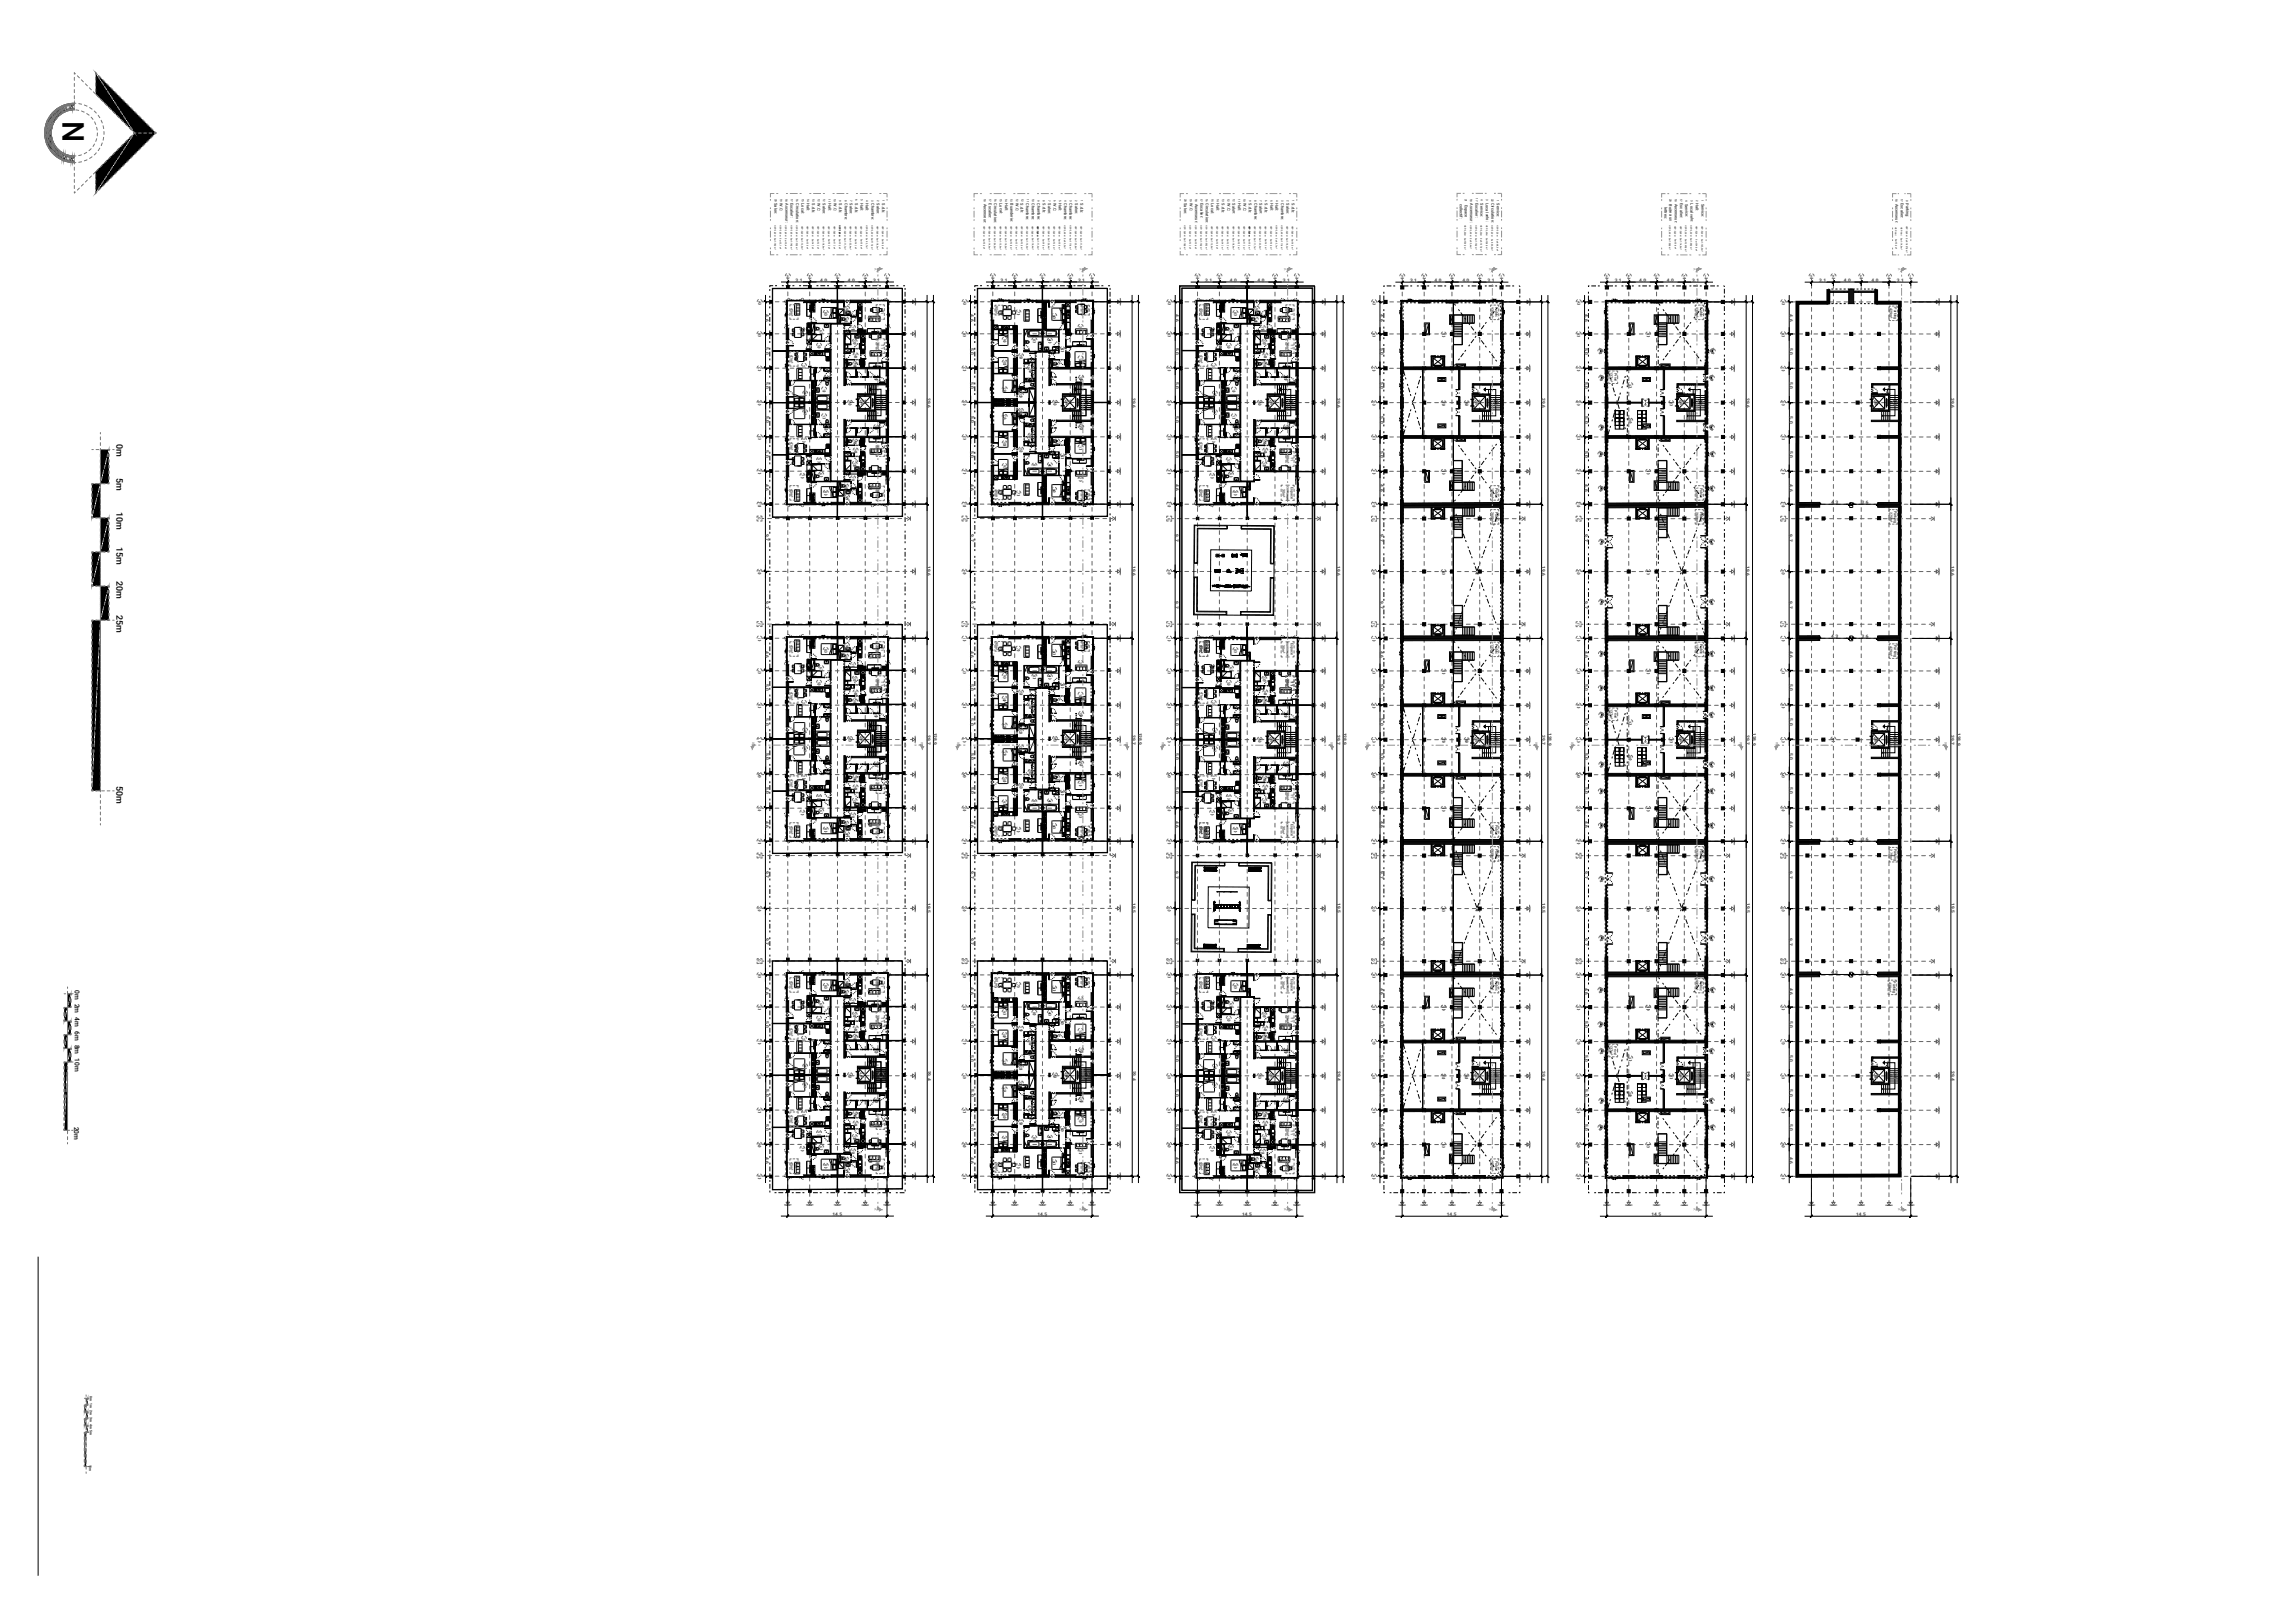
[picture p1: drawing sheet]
<svg xmlns="http://www.w3.org/2000/svg" width="841mm" height="594mm" viewBox="0 0 841 594" stroke-linecap="round" stroke-linejoin="round" font-family="sans-serif">
<defs><g id="words">
<text font-size="10.9" x="23" y="44.3" transform="rotate(90 23 44.3)">N</text>
<g font-size="3.3">
<text x="42.7" y="162.8" transform="rotate(90 42.7 162.8)">0m</text>
<text x="42.7" y="175.2" transform="rotate(90 42.7 175.2)">5m</text>
<text x="42.7" y="187.7" transform="rotate(90 42.7 187.7)">10m</text>
<text x="42.7" y="200.2" transform="rotate(90 42.7 200.2)">15m</text>
<text x="42.7" y="212.8" transform="rotate(90 42.7 212.8)">20m</text>
<text x="42.7" y="225.3" transform="rotate(90 42.7 225.3)">25m</text>
<text x="42.7" y="287.7" transform="rotate(90 42.7 287.7)">50m</text>
</g>
<g font-size="2.4">
<text x="27.4" y="362.6" transform="rotate(90 27.4 362.6)">0m 2m 4m 6m 8m 10m</text>
<text x="27.1" y="412.6" transform="rotate(90 27.1 412.6)">20m</text>
</g>
<g font-size="1.8" fill="#545454">
<text x="291.6" y="103.2">3.1</text>
<text x="300.5" y="103.2">4.0</text>
<text x="310.7" y="103.2">4.0</text>
<text x="319.9" y="103.2">3.1</text>
<text x="366.7" y="103.2">3.1</text>
<text x="375.7" y="103.2">4.0</text>
<text x="385.9" y="103.2">4.0</text>
<text x="395.1" y="103.2">3.1</text>
<text x="441.7" y="103.3">3.1</text>
<text x="450.7" y="103.2">4.0</text>
<text x="460.9" y="103.2">4.0</text>
<text x="470.1" y="103.3">3.1</text>
<text x="516.7" y="103.3">3.1</text>
<text x="525.7" y="103.2">4.0</text>
<text x="535.9" y="103.2">4.0</text>
<text x="545.1" y="103.3">3.1</text>
<text x="591.7" y="103.3">3.1</text>
<text x="600.7" y="103.2">4.0</text>
<text x="610.9" y="103.2">4.0</text>
<text x="620.1" y="103.3">3.1</text>
<text x="666.7" y="103.3">3.1</text>
<text x="675.7" y="103.2">4.0</text>
<text x="685.9" y="103.2">4.0</text>
<text x="695.1" y="103.3">3.1</text>
<text x="280.6" y="115.1" transform="rotate(90 280.6 115.1)">4.6</text>
<text x="355.7" y="115.1" transform="rotate(90 355.7 115.1)">4.6</text>
<text x="430.7" y="115.1" transform="rotate(90 430.7 115.1)">4.6</text>
<text x="505.8" y="115.2" transform="rotate(90 505.8 115.2)">4.6</text>
<text x="580.7" y="115.2" transform="rotate(90 580.7 115.2)">4.6</text>
<text x="655.7" y="115.2" transform="rotate(90 655.7 115.2)">4.6</text>
<text x="280.6" y="127.3" transform="rotate(90 280.6 127.3)">5.0</text>
<text x="355.7" y="127.3" transform="rotate(90 355.7 127.3)">5.0</text>
<text x="430.7" y="127.3" transform="rotate(90 430.7 127.3)">5.0</text>
<text x="505.8" y="127.3" transform="rotate(90 505.8 127.3)">5.0</text>
<text x="580.7" y="127.3" transform="rotate(90 580.7 127.3)">5.0</text>
<text x="655.7" y="127.3" transform="rotate(90 655.7 127.3)">5.0</text>
<text x="280.6" y="139.9" transform="rotate(90 280.6 139.9)">5.0</text>
<text x="355.7" y="139.9" transform="rotate(90 355.7 139.9)">5.0</text>
<text x="430.7" y="139.9" transform="rotate(90 430.7 139.9)">5.0</text>
<text x="505.8" y="139.9" transform="rotate(90 505.8 139.9)">5.0</text>
<text x="580.7" y="139.9" transform="rotate(90 580.7 139.9)">5.0</text>
<text x="655.7" y="139.9" transform="rotate(90 655.7 139.9)">5.0</text>
<text x="339.8" y="145.8" transform="rotate(90 339.8 145.8)">29.6</text>
<text x="414.9" y="145.8" transform="rotate(90 414.9 145.8)">29.6</text>
<text x="489.9" y="145.8" transform="rotate(90 489.9 145.8)">29.6</text>
<text x="565" y="145.8" transform="rotate(90 565 145.8)">29.6</text>
<text x="639.9" y="145.8" transform="rotate(90 639.9 145.8)">29.6</text>
<text x="714.9" y="145.8" transform="rotate(90 714.9 145.8)">29.6</text>
<text x="280.6" y="152.4" transform="rotate(90 280.6 152.4)">5.0</text>
<text x="355.8" y="152.4" transform="rotate(90 355.8 152.4)">5.0</text>
<text x="430.8" y="152.5" transform="rotate(90 430.8 152.5)">5.0</text>
<text x="505.8" y="152.5" transform="rotate(90 505.8 152.5)">5.0</text>
<text x="580.8" y="152.5" transform="rotate(90 580.8 152.5)">5.0</text>
<text x="655.8" y="152.5" transform="rotate(90 655.8 152.5)">5.0</text>
<text x="280.6" y="165" transform="rotate(90 280.6 165)">5.0</text>
<text x="355.7" y="165" transform="rotate(90 355.7 165)">5.0</text>
<text x="430.7" y="165" transform="rotate(90 430.7 165)">5.0</text>
<text x="505.8" y="165.1" transform="rotate(90 505.8 165.1)">5.0</text>
<text x="580.7" y="165.1" transform="rotate(90 580.7 165.1)">5.0</text>
<text x="655.7" y="165.1" transform="rotate(90 655.7 165.1)">5.0</text>
<text x="280.6" y="177.3" transform="rotate(90 280.6 177.3)">4.6</text>
<text x="355.7" y="177.3" transform="rotate(90 355.7 177.3)">4.6</text>
<text x="430.7" y="177.3" transform="rotate(90 430.7 177.3)">4.6</text>
<text x="505.8" y="177.4" transform="rotate(90 505.8 177.4)">4.6</text>
<text x="580.7" y="177.4" transform="rotate(90 580.7 177.4)">4.6</text>
<text x="655.7" y="177.4" transform="rotate(90 655.7 177.4)">4.6</text>
<text x="671.1" y="184.6">4.3</text>
<text x="682.2" y="184.6">3.6</text>
<text x="280.6" y="195.7" transform="rotate(90 280.6 195.7)">9.7</text>
<text x="355.7" y="195.7" transform="rotate(90 355.7 195.7)">9.7</text>
<text x="430.7" y="195.7" transform="rotate(90 430.7 195.7)">9.7</text>
<text x="505.7" y="195.7" transform="rotate(90 505.7 195.7)">9.7</text>
<text x="580.7" y="195.7" transform="rotate(90 580.7 195.7)">9.7</text>
<text x="655.7" y="195.7" transform="rotate(90 655.7 195.7)">9.7</text>
<text x="339.8" y="207.4" transform="rotate(90 339.8 207.4)">19.6</text>
<text x="414.9" y="207.4" transform="rotate(90 414.9 207.4)">19.6</text>
<text x="489.9" y="207.4" transform="rotate(90 489.9 207.4)">19.6</text>
<text x="565" y="207.4" transform="rotate(90 565 207.4)">19.6</text>
<text x="639.9" y="207.4" transform="rotate(90 639.9 207.4)">19.6</text>
<text x="714.9" y="207.4" transform="rotate(90 714.9 207.4)">19.6</text>
<text x="280.6" y="220.2" transform="rotate(90 280.6 220.2)">9.7</text>
<text x="355.7" y="220.3" transform="rotate(90 355.7 220.3)">9.7</text>
<text x="430.7" y="220.3" transform="rotate(90 430.7 220.3)">9.7</text>
<text x="505.7" y="220.3" transform="rotate(90 505.7 220.3)">9.7</text>
<text x="580.7" y="220.3" transform="rotate(90 580.7 220.3)">9.7</text>
<text x="655.7" y="220.3" transform="rotate(90 655.7 220.3)">9.7</text>
<text x="671" y="233.7">4.3</text>
<text x="682.2" y="233.7">3.6</text>
<text x="280.6" y="238.4" transform="rotate(90 280.6 238.4)">4.6</text>
<text x="355.7" y="238.4" transform="rotate(90 355.7 238.4)">4.6</text>
<text x="430.7" y="238.4" transform="rotate(90 430.7 238.4)">4.6</text>
<text x="505.8" y="238.4" transform="rotate(90 505.8 238.4)">4.6</text>
<text x="580.7" y="238.4" transform="rotate(90 580.7 238.4)">4.6</text>
<text x="655.7" y="238.4" transform="rotate(90 655.7 238.4)">4.6</text>
<text x="280.6" y="250.5" transform="rotate(90 280.6 250.5)">5.0</text>
<text x="355.7" y="250.5" transform="rotate(90 355.7 250.5)">5.0</text>
<text x="430.7" y="250.5" transform="rotate(90 430.7 250.5)">5.0</text>
<text x="505.8" y="250.6" transform="rotate(90 505.8 250.6)">5.0</text>
<text x="580.7" y="250.6" transform="rotate(90 580.7 250.6)">5.0</text>
<text x="655.7" y="250.6" transform="rotate(90 655.7 250.6)">5.0</text>
<text x="280.6" y="263.1" transform="rotate(90 280.6 263.1)">5.0</text>
<text x="355.7" y="263.1" transform="rotate(90 355.7 263.1)">5.0</text>
<text x="430.7" y="263.1" transform="rotate(90 430.7 263.1)">5.0</text>
<text x="505.8" y="263.1" transform="rotate(90 505.8 263.1)">5.0</text>
<text x="580.7" y="263.1" transform="rotate(90 580.7 263.1)">5.0</text>
<text x="655.7" y="263.1" transform="rotate(90 655.7 263.1)">5.0</text>
<text x="339.8" y="269.1" transform="rotate(90 339.8 269.1)">29.7</text>
<text x="342.1" y="268.3" transform="rotate(90 342.1 268.3)">128.9</text>
<text x="414.9" y="269.1" transform="rotate(90 414.9 269.1)">29.7</text>
<text x="417.2" y="268.3" transform="rotate(90 417.2 268.3)">128.9</text>
<text x="489.9" y="269.2" transform="rotate(90 489.9 269.2)">29.7</text>
<text x="492.3" y="268.4" transform="rotate(90 492.3 268.4)">128.9</text>
<text x="565" y="269.2" transform="rotate(90 565 269.2)">29.7</text>
<text x="567.3" y="268.4" transform="rotate(90 567.3 268.4)">128.9</text>
<text x="639.9" y="269.2" transform="rotate(90 639.9 269.2)">29.7</text>
<text x="642.3" y="268.4" transform="rotate(90 642.3 268.4)">128.9</text>
<text x="714.9" y="269.2" transform="rotate(90 714.9 269.2)">29.7</text>
<text x="717.3" y="268.4" transform="rotate(90 717.3 268.4)">128.9</text>
<text x="280.7" y="275.7" transform="rotate(90 280.7 275.7)">5.0</text>
<text x="355.8" y="275.7" transform="rotate(90 355.8 275.7)">5.0</text>
<text x="430.8" y="275.7" transform="rotate(90 430.8 275.7)">5.0</text>
<text x="505.8" y="275.7" transform="rotate(90 505.8 275.7)">5.0</text>
<text x="580.8" y="275.7" transform="rotate(90 580.8 275.7)">5.0</text>
<text x="655.8" y="275.7" transform="rotate(90 655.8 275.7)">5.0</text>
<text x="280.6" y="288.2" transform="rotate(90 280.6 288.2)">5.0</text>
<text x="355.7" y="288.3" transform="rotate(90 355.7 288.3)">5.0</text>
<text x="430.7" y="288.3" transform="rotate(90 430.7 288.3)">5.0</text>
<text x="505.8" y="288.3" transform="rotate(90 505.8 288.3)">5.0</text>
<text x="580.7" y="288.3" transform="rotate(90 580.7 288.3)">5.0</text>
<text x="655.7" y="288.3" transform="rotate(90 655.7 288.3)">5.0</text>
<text x="280.6" y="300.7" transform="rotate(90 280.6 300.7)">4.6</text>
<text x="355.7" y="300.7" transform="rotate(90 355.7 300.7)">4.6</text>
<text x="430.7" y="300.7" transform="rotate(90 430.7 300.7)">4.6</text>
<text x="505.8" y="300.7" transform="rotate(90 505.8 300.7)">4.6</text>
<text x="580.7" y="300.7" transform="rotate(90 580.7 300.7)">4.6</text>
<text x="655.7" y="300.7" transform="rotate(90 655.7 300.7)">4.6</text>
<text x="671" y="308.1">4.3</text>
<text x="682.2" y="308.1">3.6</text>
<text x="280.6" y="319.1" transform="rotate(90 280.6 319.1)">9.7</text>
<text x="355.7" y="319.1" transform="rotate(90 355.7 319.1)">9.7</text>
<text x="430.7" y="319.1" transform="rotate(90 430.7 319.1)">9.7</text>
<text x="505.7" y="319.2" transform="rotate(90 505.7 319.2)">9.7</text>
<text x="580.7" y="319.2" transform="rotate(90 580.7 319.2)">9.7</text>
<text x="655.7" y="319.2" transform="rotate(90 655.7 319.2)">9.7</text>
<text x="339.8" y="330.7" transform="rotate(90 339.8 330.7)">19.5</text>
<text x="414.9" y="330.8" transform="rotate(90 414.9 330.8)">19.5</text>
<text x="490" y="330.8" transform="rotate(90 490 330.8)">19.5</text>
<text x="565" y="330.8" transform="rotate(90 565 330.8)">19.5</text>
<text x="640" y="330.8" transform="rotate(90 640 330.8)">19.5</text>
<text x="715" y="330.8" transform="rotate(90 715 330.8)">19.5</text>
<text x="280.6" y="343.6" transform="rotate(90 280.6 343.6)">9.7</text>
<text x="355.7" y="343.6" transform="rotate(90 355.7 343.6)">9.7</text>
<text x="430.7" y="343.6" transform="rotate(90 430.7 343.6)">9.7</text>
<text x="505.7" y="343.7" transform="rotate(90 505.7 343.7)">9.7</text>
<text x="580.7" y="343.7" transform="rotate(90 580.7 343.7)">9.7</text>
<text x="655.7" y="343.7" transform="rotate(90 655.7 343.7)">9.7</text>
<text x="671" y="356.9">4.3</text>
<text x="682.2" y="356.9">3.6</text>
<text x="280.6" y="361.6" transform="rotate(90 280.6 361.6)">4.6</text>
<text x="355.7" y="361.7" transform="rotate(90 355.7 361.7)">4.6</text>
<text x="430.7" y="361.7" transform="rotate(90 430.7 361.7)">4.6</text>
<text x="505.8" y="361.7" transform="rotate(90 505.8 361.7)">4.6</text>
<text x="580.7" y="361.7" transform="rotate(90 580.7 361.7)">4.6</text>
<text x="655.7" y="361.7" transform="rotate(90 655.7 361.7)">4.6</text>
<text x="280.6" y="373.8" transform="rotate(90 280.6 373.8)">5.0</text>
<text x="355.7" y="373.8" transform="rotate(90 355.7 373.8)">5.0</text>
<text x="430.7" y="373.8" transform="rotate(90 430.7 373.8)">5.0</text>
<text x="505.8" y="373.9" transform="rotate(90 505.8 373.9)">5.0</text>
<text x="580.7" y="373.9" transform="rotate(90 580.7 373.9)">5.0</text>
<text x="655.7" y="373.9" transform="rotate(90 655.7 373.9)">5.0</text>
<text x="280.6" y="386.4" transform="rotate(90 280.6 386.4)">5.0</text>
<text x="355.7" y="386.4" transform="rotate(90 355.7 386.4)">5.0</text>
<text x="430.7" y="386.4" transform="rotate(90 430.7 386.4)">5.0</text>
<text x="505.8" y="386.4" transform="rotate(90 505.8 386.4)">5.0</text>
<text x="580.7" y="386.4" transform="rotate(90 580.7 386.4)">5.0</text>
<text x="655.7" y="386.4" transform="rotate(90 655.7 386.4)">5.0</text>
<text x="339.8" y="392.1" transform="rotate(90 339.8 392.1)">29.4</text>
<text x="415" y="392.1" transform="rotate(90 415 392.1)">29.4</text>
<text x="490" y="392.2" transform="rotate(90 490 392.2)">29.4</text>
<text x="565" y="392.2" transform="rotate(90 565 392.2)">29.4</text>
<text x="640" y="392.2" transform="rotate(90 640 392.2)">29.4</text>
<text x="715" y="392.2" transform="rotate(90 715 392.2)">29.4</text>
<text x="280.6" y="399" transform="rotate(90 280.6 399)">5.0</text>
<text x="355.8" y="399" transform="rotate(90 355.8 399)">5.0</text>
<text x="430.8" y="399" transform="rotate(90 430.8 399)">5.0</text>
<text x="505.8" y="399" transform="rotate(90 505.8 399)">5.0</text>
<text x="580.8" y="399" transform="rotate(90 580.8 399)">5.0</text>
<text x="655.8" y="399" transform="rotate(90 655.8 399)">5.0</text>
<text x="280.6" y="411.5" transform="rotate(90 280.6 411.5)">5.0</text>
<text x="355.7" y="411.5" transform="rotate(90 355.7 411.5)">5.0</text>
<text x="430.7" y="411.6" transform="rotate(90 430.7 411.6)">5.0</text>
<text x="505.8" y="411.6" transform="rotate(90 505.8 411.6)">5.0</text>
<text x="580.7" y="411.6" transform="rotate(90 580.7 411.6)">5.0</text>
<text x="655.7" y="411.6" transform="rotate(90 655.7 411.6)">5.0</text>
<text x="280.6" y="423.7" transform="rotate(90 280.6 423.7)">4.6</text>
<text x="355.7" y="423.7" transform="rotate(90 355.7 423.7)">4.6</text>
<text x="430.7" y="423.7" transform="rotate(90 430.7 423.7)">4.6</text>
<text x="505.8" y="423.7" transform="rotate(90 505.8 423.7)">4.6</text>
<text x="580.7" y="423.7" transform="rotate(90 580.7 423.7)">4.6</text>
<text x="655.7" y="423.7" transform="rotate(90 655.7 423.7)">4.6</text>
<text x="305" y="445.4">14.5</text>
<text x="380.1" y="445.4">14.5</text>
<text x="455.2" y="445.4">14.5</text>
<text x="530.2" y="445.4">14.5</text>
<text x="605.2" y="445.4">14.5</text>
<text x="680.2" y="445.4">14.5</text>
</g>
<g font-size="1.4">
<text x="283.8" y="74.4" transform="rotate(90 283.8 74.4)">Salon:</text>
<text x="285.8" y="74.4" transform="rotate(90 285.8 74.4)">W.C:</text>
<text x="287.8" y="74.5" transform="rotate(90 287.8 74.5)">Ascenseur:</text>
<text x="289.7" y="74.4" transform="rotate(90 289.7 74.4)">Escalier:</text>
<text x="291.7" y="74.4" transform="rotate(90 291.7 74.4)">Circulation:</text>
<text x="293.7" y="74.4" transform="rotate(90 293.7 74.4)">Local:</text>
<text x="295.6" y="74.4" transform="rotate(90 295.6 74.4)">Hall:</text>
<text x="297.6" y="74.5" transform="rotate(90 297.6 74.5)">S.d.b:</text>
<text x="299.6" y="74.5" transform="rotate(90 299.6 74.5)">W.C:</text>
<text x="301.6" y="74.4" transform="rotate(90 301.6 74.4)">Salon:</text>
<text x="303.5" y="74.4" transform="rotate(90 303.5 74.4)">Hall:</text>
<text x="305.6" y="74.5" transform="rotate(90 305.6 74.5)">W.C:</text>
<text x="307.5" y="74.5" transform="rotate(90 307.5 74.5)">S.d.b:</text>
<text x="309.6" y="74.4" transform="rotate(90 309.6 74.4)">Chambre:</text>
<text x="311.4" y="74.4" transform="rotate(90 311.4 74.4)">Salon:</text>
<text x="313.4" y="74.5" transform="rotate(90 313.4 74.5)">S.d.b:</text>
<text x="315.4" y="74.4" transform="rotate(90 315.4 74.4)">Hall:</text>
<text x="317.3" y="74.3" transform="rotate(90 317.3 74.3)">Hall:</text>
<text x="319.3" y="74.4" transform="rotate(90 319.3 74.4)">Chambre:</text>
<text x="321.3" y="74.5" transform="rotate(90 321.3 74.5)">Salon:</text>
<text x="323.3" y="74.4" transform="rotate(90 323.3 74.4)">S.d.b:</text>
<text x="360.5" y="74.6" transform="rotate(90 360.5 74.6)">Ascenseur:</text>
<text x="362.4" y="74.5" transform="rotate(90 362.4 74.5)">Escalier:</text>
<text x="364.4" y="74.5" transform="rotate(90 364.4 74.5)">Circulation:</text>
<text x="366.3" y="74.5" transform="rotate(90 366.3 74.5)">Local:</text>
<text x="368.3" y="74.4" transform="rotate(90 368.3 74.4)">Hall:</text>
<text x="370.3" y="74.4" transform="rotate(90 370.3 74.4)">Buanderie:</text>
<text x="372.3" y="74.5" transform="rotate(90 372.3 74.5)">W.C:</text>
<text x="374" y="74.5" transform="rotate(90 374 74.5)">S.d.b:</text>
<text x="376" y="74.4" transform="rotate(90 376 74.4)">Chambre:</text>
<text x="378.2" y="74.4" transform="rotate(90 378.2 74.4)">Chambre:</text>
<text x="380.1" y="74.4" transform="rotate(90 380.1 74.4)">Chambre:</text>
<text x="382.1" y="74.5" transform="rotate(90 382.1 74.5)">S.d.b:</text>
<text x="384.1" y="74.5" transform="rotate(90 384.1 74.5)">Salon:</text>
<text x="386.1" y="74.4" transform="rotate(90 386.1 74.4)">W.C:</text>
<text x="388" y="74.4" transform="rotate(90 388 74.4)">Hall:</text>
<text x="390" y="74.4" transform="rotate(90 390 74.4)">Chambre:</text>
<text x="392" y="74.4" transform="rotate(90 392 74.4)">Chambre:</text>
<text x="394" y="74.5" transform="rotate(90 394 74.5)">Salon:</text>
<text x="395.9" y="74.5" transform="rotate(90 395.9 74.5)">S.d.b:</text>
<text x="434" y="74.4" transform="rotate(90 434 74.4)">Salon:</text>
<text x="436" y="74.5" transform="rotate(90 436 74.5)">W.C:</text>
<text x="438" y="74.5" transform="rotate(90 438 74.5)">Ascenseur:</text>
<text x="439.9" y="74.4" transform="rotate(90 439.9 74.4)">Escalier:</text>
<text x="441.8" y="74.4" transform="rotate(90 441.8 74.4)">Circulation:</text>
<text x="443.8" y="74.5" transform="rotate(90 443.8 74.5)">Local:</text>
<text x="445.8" y="74.4" transform="rotate(90 445.8 74.4)">Hall:</text>
<text x="447.8" y="74.5" transform="rotate(90 447.8 74.5)">S.d.b:</text>
<text x="449.8" y="74.5" transform="rotate(90 449.8 74.5)">W.C:</text>
<text x="451.7" y="74.5" transform="rotate(90 451.7 74.5)">Salon:</text>
<text x="453.7" y="74.4" transform="rotate(90 453.7 74.4)">Hall:</text>
<text x="455.7" y="74.5" transform="rotate(90 455.7 74.5)">W.C:</text>
<text x="457.6" y="74.5" transform="rotate(90 457.6 74.5)">S.d.b:</text>
<text x="459.7" y="74.4" transform="rotate(90 459.7 74.4)">Chambre:</text>
<text x="461.6" y="74.5" transform="rotate(90 461.6 74.5)">Salon:</text>
<text x="463.5" y="74.5" transform="rotate(90 463.5 74.5)">S.d.b:</text>
<text x="465.5" y="74.4" transform="rotate(90 465.5 74.4)">Hall:</text>
<text x="467.5" y="74.4" transform="rotate(90 467.5 74.4)">Hall:</text>
<text x="469.5" y="74.4" transform="rotate(90 469.5 74.4)">Chambre:</text>
<text x="471.4" y="74.5" transform="rotate(90 471.4 74.5)">Salon:</text>
<text x="473.4" y="74.5" transform="rotate(90 473.4 74.5)">S.d.b:</text>
<text x="535" y="74.6" transform="rotate(90 535 74.6)">collectif:</text>
<text x="536.8" y="75" transform="rotate(90 536.8 75)">Espace</text>
<text x="538.8" y="74.5" transform="rotate(90 538.8 74.5)">Ascenseur:</text>
<text x="540.7" y="74.3" transform="rotate(90 540.7 74.3)">Escalier:</text>
<text x="542.6" y="74.5" transform="rotate(90 542.6 74.5)">Service:</text>
<text x="544.5" y="74.4" transform="rotate(90 544.5 74.4)">Local velo:</text>
<text x="546.5" y="74.4" transform="rotate(90 546.5 74.4)">Circulation:</text>
<text x="548.5" y="74.5" transform="rotate(90 548.5 74.5)">Service:</text>
<text x="610" y="75.7" transform="rotate(90 610 75.7)">lettres:</text>
<text x="611.7" y="74.9" transform="rotate(90 611.7 74.9)">Boite aux</text>
<text x="613.7" y="74.5" transform="rotate(90 613.7 74.5)">Ascenseur:</text>
<text x="615.7" y="74.4" transform="rotate(90 615.7 74.4)">Escalier:</text>
<text x="617.6" y="74.6" transform="rotate(90 617.6 74.6)">Service:</text>
<text x="619.5" y="74.5" transform="rotate(90 619.5 74.5)">Local velo:</text>
<text x="621.5" y="74.5" transform="rotate(90 621.5 74.5)">Hall:</text>
<text x="623.5" y="74.6" transform="rotate(90 623.5 74.6)">Service:</text>
<text x="694.6" y="74.5" transform="rotate(90 694.6 74.5)">Ascenseur:</text>
<text x="696.5" y="74.4" transform="rotate(90 696.5 74.4)">Escalier:</text>
<text x="698.5" y="74.5" transform="rotate(90 698.5 74.5)">Parking:</text>
</g>
<g font-size="1.3">
<text x="289.1" y="100.6" transform="rotate(-180 289.1 100.6)">5</text>
<text x="297.1" y="100.6" transform="rotate(-180 297.1 100.6)">4</text>
<text x="307.3" y="100.6" transform="rotate(-180 307.3 100.6)">3</text>
<text x="317.5" y="100.6" transform="rotate(179 317.5 100.6)">2</text>
<text x="325.4" y="100.6" transform="rotate(179 325.4 100.6)">1</text>
<text x="364.2" y="100.6" transform="rotate(-180 364.2 100.6)">5</text>
<text x="372.3" y="100.6" transform="rotate(179 372.3 100.6)">4</text>
<text x="382.4" y="100.6" transform="rotate(-180 382.4 100.6)">3</text>
<text x="392.6" y="100.6" transform="rotate(-180 392.6 100.6)">2</text>
<text x="400.5" y="100.6" transform="rotate(-180 400.5 100.6)">1</text>
<text x="439.3" y="100.6" transform="rotate(-180 439.3 100.6)">5</text>
<text x="447.3" y="100.6" transform="rotate(-180 447.3 100.6)">4</text>
<text x="457.5" y="100.6" transform="rotate(179 457.5 100.6)">3</text>
<text x="467.6" y="100.7" transform="rotate(179 467.6 100.7)">2</text>
<text x="475.5" y="100.6" transform="rotate(-180 475.5 100.6)">1</text>
<text x="514.3" y="100.6" transform="rotate(-180 514.3 100.6)">5</text>
<text x="522.3" y="100.6" transform="rotate(-180 522.3 100.6)">4</text>
<text x="532.5" y="100.6" transform="rotate(-180 532.5 100.6)">3</text>
<text x="542.7" y="100.7" transform="rotate(-180 542.7 100.7)">2</text>
<text x="550.6" y="100.6" transform="rotate(179 550.6 100.6)">1</text>
<text x="589.3" y="100.6" transform="rotate(-180 589.3 100.6)">5</text>
<text x="597.3" y="100.6" transform="rotate(-180 597.3 100.6)">4</text>
<text x="607.4" y="100.6" transform="rotate(-180 607.4 100.6)">3</text>
<text x="617.6" y="100.7" transform="rotate(-180 617.6 100.7)">2</text>
<text x="625.5" y="100.6" transform="rotate(179 625.5 100.6)">1</text>
<text x="664.3" y="100.6" transform="rotate(-180 664.3 100.6)">5</text>
<text x="672.3" y="100.6" transform="rotate(-180 672.3 100.6)">4</text>
<text x="682.5" y="100.6" transform="rotate(-180 682.5 100.6)">3</text>
<text x="692.6" y="100.7" transform="rotate(-180 692.6 100.7)">2</text>
<text x="700.5" y="100.6" transform="rotate(179 700.5 100.6)">1</text>
<text x="277.9" y="110.1" transform="rotate(90 277.9 110.1)">A</text>
<text x="289.7" y="112.7" transform="rotate(90 289.7 112.7)">45m²</text>
<text x="291.3" y="113.6" transform="rotate(90 291.3 113.6)">T2</text>
<text x="309.9" y="112.7" transform="rotate(90 309.9 112.7)">9</text>
<text x="321.3" y="112.7" transform="rotate(90 321.3 112.7)">30m²</text>
<text x="322.9" y="113.7" transform="rotate(90 322.9 113.7)">T1</text>
<text x="353" y="110.1" transform="rotate(90 353 110.1)">A</text>
<text x="364.9" y="112.1" transform="rotate(90 364.9 112.1)">90m²</text>
<text x="366.5" y="113.5" transform="rotate(90 366.5 113.5)">T4</text>
<text x="396.5" y="112" transform="rotate(90 396.5 112)">64m²</text>
<text x="398" y="112.9" transform="rotate(90 398 112.9)">T3</text>
<text x="428" y="110.1" transform="rotate(90 428 110.1)">A</text>
<text x="439.9" y="112.8" transform="rotate(90 439.9 112.8)">45m²</text>
<text x="441.4" y="113.6" transform="rotate(90 441.4 113.6)">T2</text>
<text x="460.1" y="112.7" transform="rotate(90 460.1 112.7)">9</text>
<text x="471.5" y="112.7" transform="rotate(90 471.5 112.7)">30m²</text>
<text x="473.1" y="113.7" transform="rotate(90 473.1 113.7)">T1</text>
<text x="503.1" y="110.1" transform="rotate(90 503.1 110.1)">A</text>
<text x="546.5" y="112.5" transform="rotate(90 546.5 112.5)">135m²</text>
<text x="548" y="112.6" transform="rotate(90 548 112.6)">Public</text>
<text x="578" y="110.1" transform="rotate(90 578 110.1)">A</text>
<text x="621.4" y="112.4" transform="rotate(90 621.4 112.4)">135m²</text>
<text x="623" y="112.6" transform="rotate(90 623 112.6)">Public</text>
<text x="653.1" y="110.1" transform="rotate(90 653.1 110.1)">A</text>
<text x="692.5" y="112.8" transform="rotate(90 692.5 112.8)">429m²</text>
<text x="694.1" y="112.5" transform="rotate(90 694.1 112.5)">Parking</text>
<text x="302.1" y="114.2" transform="rotate(90 302.1 114.2)">8</text>
<text x="309.6" y="116.2" transform="rotate(90 309.6 116.2)">10</text>
<text x="312.2" y="119.2" transform="rotate(90 312.2 119.2)">11</text>
<text x="318.6" y="115.8" transform="rotate(90 318.6 115.8)">12</text>
<text x="372.7" y="114" transform="rotate(90 372.7 114)">7</text>
<text x="385.8" y="115.2" transform="rotate(91 385.8 115.2)">3</text>
<text x="395.5" y="119.3" transform="rotate(91 395.5 119.3)">2</text>
<text x="452.3" y="114.3" transform="rotate(90 452.3 114.3)">8</text>
<text x="459.7" y="116.3" transform="rotate(90 459.7 116.3)">10</text>
<text x="462.3" y="119.3" transform="rotate(90 462.3 119.3)">11</text>
<text x="468.7" y="115.8" transform="rotate(90 468.7 115.8)">12</text>
<text x="277.9" y="121.8" transform="rotate(90 277.9 121.8)">B</text>
<text x="293.6" y="120.5" transform="rotate(90 293.6 120.5)">7</text>
<text x="300.5" y="120.9" transform="rotate(90 300.5 120.9)">6</text>
<text x="312.7" y="124.3" transform="rotate(90 312.7 124.3)">13</text>
<text x="321.3" y="125.2" transform="rotate(90 321.3 125.2)">30m²</text>
<text x="353" y="121.8" transform="rotate(90 353 121.8)">B</text>
<text x="367.7" y="124" transform="rotate(90 367.7 124)">9</text>
<text x="378.6" y="124.2" transform="rotate(90 378.6 124.2)">8</text>
<text x="384.3" y="124.2" transform="rotate(91 384.3 124.2)">4</text>
<text x="428" y="121.8" transform="rotate(90 428 121.8)">B</text>
<text x="443.7" y="120.5" transform="rotate(91 443.7 120.5)">7</text>
<text x="450.6" y="120.9" transform="rotate(90 450.6 120.9)">6</text>
<text x="462.9" y="124.3" transform="rotate(90 462.9 124.3)">13</text>
<text x="471.5" y="125.2" transform="rotate(90 471.5 125.2)">30m²</text>
<text x="503" y="121.9" transform="rotate(90 503 121.9)">B</text>
<text x="528.6" y="122" transform="rotate(90 528.6 122)">1</text>
<text x="578" y="121.9" transform="rotate(89 578 121.9)">B</text>
<text x="603.5" y="122" transform="rotate(90 603.5 122)">1</text>
<text x="653" y="121.9" transform="rotate(90 653 121.9)">B</text>
<text x="289.7" y="129.9" transform="rotate(90 289.7 129.9)">41m²</text>
<text x="291.3" y="130.7" transform="rotate(90 291.3 130.7)">T2</text>
<text x="299.7" y="126.2" transform="rotate(90 299.7 126.2)">5</text>
<text x="313.1" y="129.2" transform="rotate(90 313.1 129.2)">14</text>
<text x="319.2" y="128.9" transform="rotate(90 319.2 128.9)">20</text>
<text x="322.9" y="126.1" transform="rotate(90 322.9 126.1)">T1</text>
<text x="367.7" y="132" transform="rotate(90 367.7 132)">10</text>
<text x="373.7" y="129.6" transform="rotate(90 373.7 129.6)">15</text>
<text x="388.8" y="127.5" transform="rotate(91 388.8 127.5)">5</text>
<text x="395.5" y="131" transform="rotate(90 395.5 131)">1</text>
<text x="439.9" y="129.9" transform="rotate(90 439.9 129.9)">41m²</text>
<text x="441.4" y="130.7" transform="rotate(90 441.4 130.7)">T2</text>
<text x="449.8" y="126.2" transform="rotate(90 449.8 126.2)">5</text>
<text x="463.2" y="129.2" transform="rotate(90 463.2 129.2)">14</text>
<text x="469.3" y="128.9" transform="rotate(90 469.3 128.9)">20</text>
<text x="473.1" y="126.2" transform="rotate(90 473.1 126.2)">T1</text>
<text x="277.8" y="134.4" transform="rotate(90 277.8 134.4)">C</text>
<text x="294.1" y="133.6" transform="rotate(90 294.1 133.6)">2</text>
<text x="312.8" y="132.6" transform="rotate(90 312.8 132.6)">19</text>
<text x="320.6" y="137.5" transform="rotate(90 320.6 137.5)">1</text>
<text x="353" y="134.4" transform="rotate(90 353 134.4)">C</text>
<text x="377.2" y="134.8" transform="rotate(90 377.2 134.8)">14</text>
<text x="386.9" y="133" transform="rotate(90 386.9 133)">6</text>
<text x="395.7" y="137.5" transform="rotate(90 395.7 137.5)">15</text>
<text x="428" y="134.4" transform="rotate(90 428 134.4)">C</text>
<text x="444.3" y="133.6" transform="rotate(90 444.3 133.6)">2</text>
<text x="463" y="132.6" transform="rotate(90 463 132.6)">19</text>
<text x="470.8" y="137.6" transform="rotate(90 470.8 137.6)">1</text>
<text x="503" y="134.4" transform="rotate(90 503 134.4)">C</text>
<text x="578" y="134.4" transform="rotate(90 578 134.4)">C</text>
<text x="590" y="136.2" transform="rotate(90 590 136.2)">137m²</text>
<text x="591.6" y="136.7" transform="rotate(90 591.6 136.7)">Privé</text>
<text x="653" y="134.4" transform="rotate(90 653 134.4)">C</text>
<text x="294.6" y="143.8" transform="rotate(90 294.6 143.8)">3</text>
<text x="301.5" y="142.3" transform="rotate(90 301.5 142.3)">1</text>
<text x="302.4" y="138.1" transform="rotate(91 302.4 138.1)">4</text>
<text x="320.6" y="138.3" transform="rotate(90 320.6 138.3)">5</text>
<text x="367.7" y="141.8" transform="rotate(90 367.7 141.8)">11</text>
<text x="373.6" y="143.8" transform="rotate(90 373.6 143.8)">12</text>
<text x="377" y="138.6" transform="rotate(90 377 138.6)">13</text>
<text x="444.7" y="143.8" transform="rotate(90 444.7 143.8)">3</text>
<text x="451.7" y="142.4" transform="rotate(90 451.7 142.4)">1</text>
<text x="452.5" y="138.1" transform="rotate(91 452.5 138.1)">4</text>
<text x="470.8" y="138.3" transform="rotate(90 470.8 138.3)">5</text>
<text x="596.9" y="140.7" transform="rotate(90 596.9 140.7)">3</text>
<text x="277.9" y="147" transform="rotate(90 277.9 147)">D</text>
<text x="311" y="146.5" transform="rotate(90 311 146.5)">16</text>
<text x="315.5" y="146.5" transform="rotate(90 315.5 146.5)">18</text>
<text x="322.4" y="146.5" transform="rotate(90 322.4 146.5)">1</text>
<text x="322.4" y="147.2" transform="rotate(90 322.4 147.2)">7</text>
<text x="353" y="147" transform="rotate(90 353 147)">D</text>
<text x="373.6" y="149.5" transform="rotate(90 373.6 149.5)">12</text>
<text x="386.1" y="146.5" transform="rotate(90 386.1 146.5)">16</text>
<text x="390.6" y="146.5" transform="rotate(90 390.6 146.5)">18</text>
<text x="397.5" y="146.5" transform="rotate(90 397.5 146.5)">17</text>
<text x="428" y="147" transform="rotate(90 428 147)">D</text>
<text x="461.1" y="146.6" transform="rotate(90 461.1 146.6)">16</text>
<text x="465.7" y="146.6" transform="rotate(90 465.7 146.6)">18</text>
<text x="472.6" y="146.5" transform="rotate(90 472.6 146.5)">1</text>
<text x="472.6" y="147.3" transform="rotate(90 472.6 147.3)">7</text>
<text x="503" y="147" transform="rotate(90 503 147)">D</text>
<text x="528.5" y="147.5" transform="rotate(90 528.5 147.5)">1</text>
<text x="528.5" y="146.8" transform="rotate(90 528.5 146.8)">2</text>
<text x="537" y="146.8" transform="rotate(90 537 146.8)">16</text>
<text x="540.8" y="146.6" transform="rotate(90 540.8 146.6)">18</text>
<text x="547.7" y="146.6" transform="rotate(90 547.7 146.6)">17</text>
<text x="578" y="147" transform="rotate(89 578 147)">D</text>
<text x="612" y="147.2" transform="rotate(90 612 147.2)">2</text>
<text x="615.8" y="146.6" transform="rotate(90 615.8 146.6)">18</text>
<text x="622.7" y="146.6" transform="rotate(90 622.7 146.6)">1</text>
<text x="622.7" y="147.3" transform="rotate(90 622.7 147.3)">7</text>
<text x="653" y="147" transform="rotate(90 653 147)">D</text>
<text x="687.1" y="146.6" transform="rotate(90 687.1 146.6)">18</text>
<text x="694" y="146.6" transform="rotate(90 694 146.6)">1</text>
<text x="694" y="147.3" transform="rotate(90 694 147.3)">7</text>
<text x="294.6" y="150.4" transform="rotate(90 294.6 150.4)">3</text>
<text x="301.5" y="152" transform="rotate(90 301.5 152)">1</text>
<text x="320.6" y="155.7" transform="rotate(90 320.6 155.7)">15</text>
<text x="367.7" y="151.8" transform="rotate(90 367.7 151.8)">11</text>
<text x="377" y="154.8" transform="rotate(90 377 154.8)">13</text>
<text x="395.7" y="155.7" transform="rotate(90 395.7 155.7)">15</text>
<text x="444.7" y="150.5" transform="rotate(90 444.7 150.5)">3</text>
<text x="451.7" y="152" transform="rotate(90 451.7 152)">1</text>
<text x="470.8" y="155.7" transform="rotate(90 470.8 155.7)">15</text>
<text x="596.9" y="153.2" transform="rotate(90 596.9 153.2)">20</text>
<text x="277.9" y="159.6" transform="rotate(90 277.9 159.6)">E</text>
<text x="289.7" y="161.8" transform="rotate(90 289.7 161.8)">41m²</text>
<text x="294.1" y="160.6" transform="rotate(90 294.1 160.6)">2</text>
<text x="302.3" y="156.1" transform="rotate(89 302.3 156.1)">4</text>
<text x="312.8" y="160.8" transform="rotate(90 312.8 160.8)">19</text>
<text x="353" y="159.6" transform="rotate(90 353 159.6)">E</text>
<text x="367.7" y="161.4" transform="rotate(90 367.7 161.4)">10</text>
<text x="377.2" y="158.6" transform="rotate(90 377.2 158.6)">14</text>
<text x="386.9" y="161.2" transform="rotate(90 386.9 161.2)">6</text>
<text x="428" y="159.6" transform="rotate(90 428 159.6)">E</text>
<text x="439.8" y="161.8" transform="rotate(90 439.8 161.8)">41m²</text>
<text x="444.3" y="160.6" transform="rotate(90 444.3 160.6)">2</text>
<text x="452.5" y="156.1" transform="rotate(89 452.5 156.1)">4</text>
<text x="463" y="160.9" transform="rotate(90 463 160.9)">19</text>
<text x="503.1" y="159.6" transform="rotate(90 503.1 159.6)">E</text>
<text x="578" y="159.6" transform="rotate(90 578 159.6)">E</text>
<text x="653" y="159.6" transform="rotate(90 653 159.6)">E</text>
<text x="291.3" y="162.6" transform="rotate(90 291.3 162.6)">T2</text>
<text x="299.7" y="167.9" transform="rotate(90 299.7 167.9)">5</text>
<text x="313.1" y="164.1" transform="rotate(90 313.1 164.1)">14</text>
<text x="319.2" y="164.5" transform="rotate(90 319.2 164.5)">20</text>
<text x="321.3" y="162.9" transform="rotate(90 321.3 162.9)">30m²</text>
<text x="322.9" y="163.9" transform="rotate(90 322.9 163.9)">T1</text>
<text x="373.7" y="163.7" transform="rotate(90 373.7 163.7)">15</text>
<text x="388.8" y="166.7" transform="rotate(89 388.8 166.7)">5</text>
<text x="395.5" y="163.4" transform="rotate(90 395.5 163.4)">1</text>
<text x="441.4" y="162.6" transform="rotate(90 441.4 162.6)">T2</text>
<text x="449.8" y="168" transform="rotate(90 449.8 168)">5</text>
<text x="463.2" y="164.2" transform="rotate(90 463.2 164.2)">14</text>
<text x="469.3" y="164.6" transform="rotate(90 469.3 164.6)">20</text>
<text x="471.5" y="166.5" transform="rotate(90 471.5 166.5)">30m²</text>
<text x="473.1" y="167.5" transform="rotate(90 473.1 167.5)">T1</text>
<text x="277.9" y="172.2" transform="rotate(90 277.9 172.2)">F</text>
<text x="293.6" y="173.7" transform="rotate(90 293.6 173.7)">7</text>
<text x="300.5" y="173.2" transform="rotate(90 300.5 173.2)">6</text>
<text x="312.7" y="169.1" transform="rotate(90 312.7 169.1)">13</text>
<text x="353" y="172.2" transform="rotate(90 353 172.2)">F</text>
<text x="367.7" y="170.2" transform="rotate(90 367.7 170.2)">9</text>
<text x="378.6" y="170" transform="rotate(90 378.6 170)">8</text>
<text x="384.2" y="169.9" transform="rotate(89 384.2 169.9)">4</text>
<text x="428" y="172.2" transform="rotate(90 428 172.2)">F</text>
<text x="443.7" y="173.7" transform="rotate(89 443.7 173.7)">7</text>
<text x="450.6" y="173.3" transform="rotate(90 450.6 173.3)">6</text>
<text x="462.9" y="169.2" transform="rotate(90 462.9 169.2)">13</text>
<text x="503" y="172.2" transform="rotate(90 503 172.2)">F</text>
<text x="528.6" y="172.3" transform="rotate(91 528.6 172.3)">1</text>
<text x="578" y="172.2" transform="rotate(90 578 172.2)">F</text>
<text x="603.5" y="172.3" transform="rotate(90 603.5 172.3)">1</text>
<text x="653" y="172.2" transform="rotate(90 653 172.2)">F</text>
<text x="289.7" y="178.9" transform="rotate(90 289.7 178.9)">45m²</text>
<text x="291.3" y="179.8" transform="rotate(90 291.3 179.8)">T2</text>
<text x="302.1" y="179.9" transform="rotate(90 302.1 179.9)">8</text>
<text x="309.6" y="177.2" transform="rotate(90 309.6 177.2)">10</text>
<text x="312.2" y="174.4" transform="rotate(90 312.2 174.4)">11</text>
<text x="318.6" y="177.6" transform="rotate(90 318.6 177.6)">12</text>
<text x="321.3" y="179.1" transform="rotate(90 321.3 179.1)">30</text>
<text x="364.9" y="179.6" transform="rotate(90 364.9 179.6)">90m²</text>
<text x="366.5" y="179.8" transform="rotate(90 366.5 179.8)">T4</text>
<text x="385.8" y="178.9" transform="rotate(89 385.8 178.9)">3</text>
<text x="395.5" y="174.9" transform="rotate(89 395.5 174.9)">2</text>
<text x="396.4" y="179.7" transform="rotate(90 396.4 179.7)">64m²</text>
<text x="439.9" y="179" transform="rotate(90 439.9 179)">45m²</text>
<text x="441.4" y="179.8" transform="rotate(90 441.4 179.8)">T2</text>
<text x="452.3" y="180" transform="rotate(90 452.3 180)">8</text>
<text x="469.9" y="178.9" transform="rotate(90 469.9 178.9)">30m²</text>
<text x="471.5" y="177.9" transform="rotate(90 471.5 177.9)">commun</text>
<text x="473.1" y="178.3" transform="rotate(90 473.1 178.3)">Espace</text>
<text x="546.5" y="178.6" transform="rotate(90 546.5 178.6)">135m²</text>
<text x="548" y="178.7" transform="rotate(90 548 178.7)">Public</text>
<text x="621.4" y="178.5" transform="rotate(90 621.4 178.5)">135m²</text>
<text x="623" y="178.7" transform="rotate(90 623 178.7)">Public</text>
<text x="277.8" y="184" transform="rotate(90 277.8 184)">F1</text>
<text x="309.9" y="181.6" transform="rotate(90 309.9 181.6)">9</text>
<text x="321.3" y="180.6" transform="rotate(90 321.3 180.6)">m²</text>
<text x="322.9" y="180.1" transform="rotate(90 322.9 180.1)">T1</text>
<text x="352.9" y="184" transform="rotate(90 352.9 184)">F1</text>
<text x="372.7" y="180.1" transform="rotate(90 372.7 180.1)">7</text>
<text x="398" y="180.5" transform="rotate(90 398 180.5)">T3</text>
<text x="428" y="184" transform="rotate(90 428 184)">F1</text>
<text x="503" y="184" transform="rotate(90 503 184)">F1</text>
<text x="578" y="184" transform="rotate(90 578 184)">F1</text>
<text x="653" y="184" transform="rotate(90 653 184)">F1</text>
<text x="277.8" y="189.5" transform="rotate(90 277.8 189.5)">G</text>
<text x="353" y="189.6" transform="rotate(90 353 189.6)">G</text>
<text x="428" y="189.6" transform="rotate(90 428 189.6)">G</text>
<text x="503" y="189.6" transform="rotate(90 503 189.6)">G</text>
<text x="546.4" y="187.4" transform="rotate(90 546.4 187.4)">268m²</text>
<text x="548" y="190.1" transform="rotate(90 548 190.1)">ic</text>
<text x="548" y="187.5" transform="rotate(90 548 187.5)">Publ</text>
<text x="578" y="189.6" transform="rotate(90 578 189.6)">G</text>
<text x="621.4" y="187.4" transform="rotate(90 621.4 187.4)">268m²</text>
<text x="623" y="190.1" transform="rotate(90 623 190.1)">ic</text>
<text x="623" y="187.5" transform="rotate(90 623 187.5)">Publ</text>
<text x="653" y="189.6" transform="rotate(90 653 189.6)">G</text>
<text x="692.5" y="187.4" transform="rotate(90 692.5 187.4)">275m²</text>
<text x="694.1" y="190.1" transform="rotate(90 694.1 190.1)">ng</text>
<text x="694.1" y="187.1" transform="rotate(90 694.1 187.1)">Parki</text>
<text x="277.9" y="208.8" transform="rotate(90 277.9 208.8)">H</text>
<text x="353" y="208.8" transform="rotate(90 353 208.8)">H</text>
<text x="428" y="208.8" transform="rotate(90 428 208.8)">H</text>
<text x="503" y="208.9" transform="rotate(90 503 208.9)">H</text>
<text x="528.5" y="209" transform="rotate(90 528.5 209)">4</text>
<text x="578" y="208.9" transform="rotate(90 578 208.9)">H</text>
<text x="603.5" y="209" transform="rotate(90 603.5 209)">4</text>
<text x="653" y="208.9" transform="rotate(89 653 208.9)">H</text>
<text x="277.8" y="228.1" transform="rotate(89 277.8 228.1)">I1</text>
<text x="277.9" y="233.6" transform="rotate(90 277.9 233.6)">I</text>
<text x="353" y="228.1" transform="rotate(89 353 228.1)">I1</text>
<text x="353" y="233.6" transform="rotate(90 353 233.6)">I</text>
<text x="428" y="228.1" transform="rotate(89 428 228.1)">I1</text>
<text x="428" y="233.6" transform="rotate(90 428 233.6)">I</text>
<text x="503" y="228.1" transform="rotate(89 503 228.1)">I1</text>
<text x="503" y="233.6" transform="rotate(90 503 233.6)">I</text>
<text x="578" y="228.1" transform="rotate(90 578 228.1)">I1</text>
<text x="578" y="233.6" transform="rotate(88 578 233.6)">I</text>
<text x="653" y="228.1" transform="rotate(90 653 228.1)">I1</text>
<text x="653" y="233.6" transform="rotate(90 653 233.6)">I</text>
<text x="289.7" y="236.2" transform="rotate(90 289.7 236.2)">45m²</text>
<text x="291.3" y="237" transform="rotate(90 291.3 237)">T2</text>
<text x="302.1" y="237.7" transform="rotate(90 302.1 237.7)">8</text>
<text x="309.6" y="239.7" transform="rotate(90 309.6 239.7)">10</text>
<text x="309.9" y="236.1" transform="rotate(90 309.9 236.1)">9</text>
<text x="318.6" y="239.3" transform="rotate(90 318.6 239.3)">12</text>
<text x="321.3" y="236.1" transform="rotate(90 321.3 236.1)">30m²</text>
<text x="322.9" y="237.1" transform="rotate(90 322.9 237.1)">T1</text>
<text x="364.9" y="235.2" transform="rotate(90 364.9 235.2)">90m²</text>
<text x="366.5" y="236.7" transform="rotate(90 366.5 236.7)">T4</text>
<text x="372.7" y="237.2" transform="rotate(91 372.7 237.2)">7</text>
<text x="385.8" y="238.4" transform="rotate(90 385.8 238.4)">3</text>
<text x="396.5" y="235.2" transform="rotate(90 396.5 235.2)">64m²</text>
<text x="398" y="236" transform="rotate(90 398 236)">T3</text>
<text x="439.8" y="236.2" transform="rotate(90 439.8 236.2)">45m²</text>
<text x="441.4" y="237" transform="rotate(90 441.4 237)">T2</text>
<text x="452.3" y="237.7" transform="rotate(90 452.3 237.7)">8</text>
<text x="469.9" y="236.2" transform="rotate(90 469.9 236.2)">30m²</text>
<text x="471.5" y="235.2" transform="rotate(90 471.5 235.2)">commun</text>
<text x="473" y="235.6" transform="rotate(90 473 235.6)">Espace</text>
<text x="546.5" y="235.9" transform="rotate(90 546.5 235.9)">135m²</text>
<text x="548" y="236" transform="rotate(90 548 236)">Public</text>
<text x="621.4" y="235.9" transform="rotate(90 621.4 235.9)">135m²</text>
<text x="623" y="236" transform="rotate(90 623 236)">Public</text>
<text x="692.5" y="236.6" transform="rotate(90 692.5 236.6)">429m²</text>
<text x="694.1" y="236.3" transform="rotate(90 694.1 236.3)">Parking</text>
<text x="277.9" y="245.3" transform="rotate(90 277.9 245.3)">J</text>
<text x="293.6" y="243.9" transform="rotate(91 293.6 243.9)">7</text>
<text x="300.5" y="244.3" transform="rotate(90 300.5 244.3)">6</text>
<text x="312.2" y="242.7" transform="rotate(90 312.2 242.7)">11</text>
<text x="353" y="245.3" transform="rotate(90 353 245.3)">J</text>
<text x="395.5" y="242.5" transform="rotate(90 395.5 242.5)">2</text>
<text x="428" y="245.4" transform="rotate(90 428 245.4)">J</text>
<text x="443.7" y="243.9" transform="rotate(90 443.7 243.9)">7</text>
<text x="450.6" y="244.4" transform="rotate(90 450.6 244.4)">6</text>
<text x="503" y="245.4" transform="rotate(90 503 245.4)">J</text>
<text x="528.6" y="245.4" transform="rotate(91 528.6 245.4)">1</text>
<text x="578" y="245.4" transform="rotate(89 578 245.4)">J</text>
<text x="603.5" y="245.4" transform="rotate(90 603.5 245.4)">1</text>
<text x="653" y="245.4" transform="rotate(90 653 245.4)">J</text>
<text x="299.7" y="249.6" transform="rotate(91 299.7 249.6)">5</text>
<text x="312.7" y="247.7" transform="rotate(90 312.7 247.7)">13</text>
<text x="321.3" y="248.6" transform="rotate(90 321.3 248.6)">30m²</text>
<text x="322.9" y="249.6" transform="rotate(90 322.9 249.6)">T1</text>
<text x="367.7" y="247.2" transform="rotate(90 367.7 247.2)">9</text>
<text x="378.6" y="247.3" transform="rotate(90 378.6 247.3)">8</text>
<text x="384.3" y="247.4" transform="rotate(90 384.3 247.4)">4</text>
<text x="388.8" y="250.6" transform="rotate(90 388.8 250.6)">5</text>
<text x="449.8" y="249.7" transform="rotate(91 449.8 249.7)">5</text>
<text x="462.9" y="247.7" transform="rotate(90 462.9 247.7)">13</text>
<text x="471.5" y="248.6" transform="rotate(90 471.5 248.6)">30m²</text>
<text x="473.1" y="249.6" transform="rotate(90 473.1 249.6)">T1</text>
<text x="277.9" y="257.8" transform="rotate(90 277.9 257.8)">K</text>
<text x="289.7" y="253.3" transform="rotate(90 289.7 253.3)">41m²</text>
<text x="291.3" y="254.2" transform="rotate(90 291.3 254.2)">T2</text>
<text x="294.1" y="257" transform="rotate(90 294.1 257)">2</text>
<text x="312.8" y="256" transform="rotate(90 312.8 256)">19</text>
<text x="313.1" y="252.6" transform="rotate(90 313.1 252.6)">14</text>
<text x="319.2" y="252.3" transform="rotate(90 319.2 252.3)">20</text>
<text x="353" y="257.8" transform="rotate(90 353 257.8)">K</text>
<text x="367.7" y="255.1" transform="rotate(90 367.7 255.1)">10</text>
<text x="373.7" y="252.8" transform="rotate(90 373.7 252.8)">15</text>
<text x="377.2" y="257.9" transform="rotate(90 377.2 257.9)">1</text>
<text x="386.9" y="256.1" transform="rotate(91 386.9 256.1)">6</text>
<text x="395.5" y="254.1" transform="rotate(91 395.5 254.1)">1</text>
<text x="428" y="257.8" transform="rotate(90 428 257.8)">K</text>
<text x="439.9" y="253.4" transform="rotate(90 439.9 253.4)">41m²</text>
<text x="441.4" y="254.2" transform="rotate(90 441.4 254.2)">T2</text>
<text x="444.3" y="257.1" transform="rotate(90 444.3 257.1)">2</text>
<text x="463" y="256" transform="rotate(90 463 256)">19</text>
<text x="463.2" y="252.6" transform="rotate(90 463.2 252.6)">14</text>
<text x="469.3" y="252.4" transform="rotate(90 469.3 252.4)">20</text>
<text x="503" y="257.8" transform="rotate(90 503 257.8)">K</text>
<text x="578" y="257.9" transform="rotate(89 578 257.9)">K</text>
<text x="653" y="257.8" transform="rotate(90 653 257.8)">K</text>
<text x="320.6" y="261" transform="rotate(90 320.6 261)">15</text>
<text x="377" y="261.8" transform="rotate(90 377 261.8)">13</text>
<text x="377.2" y="258.6" transform="rotate(90 377.2 258.6)">4</text>
<text x="395.7" y="260.7" transform="rotate(90 395.7 260.7)">15</text>
<text x="470.8" y="261" transform="rotate(90 470.8 261)">15</text>
<text x="590" y="259.7" transform="rotate(90 590 259.7)">137m²</text>
<text x="591.6" y="260.1" transform="rotate(90 591.6 260.1)">Privé</text>
<text x="294.6" y="267.2" transform="rotate(90 294.6 267.2)">3</text>
<text x="311" y="269.7" transform="rotate(90 311 269.7)">16</text>
<text x="315.5" y="269.7" transform="rotate(90 315.5 269.7)">18</text>
<text x="322.4" y="269.7" transform="rotate(90 322.4 269.7)">17</text>
<text x="367.7" y="265" transform="rotate(90 367.7 265)">11</text>
<text x="373.6" y="267" transform="rotate(90 373.6 267)">12</text>
<text x="386.1" y="269.7" transform="rotate(90 386.1 269.7)">16</text>
<text x="390.6" y="269.7" transform="rotate(90 390.6 269.7)">18</text>
<text x="397.5" y="269.7" transform="rotate(90 397.5 269.7)">1</text>
<text x="444.7" y="267.2" transform="rotate(90 444.7 267.2)">3</text>
<text x="461.2" y="270" transform="rotate(90 461.2 270)">16</text>
<text x="465.7" y="270" transform="rotate(90 465.7 270)">18</text>
<text x="472.6" y="270" transform="rotate(90 472.6 270)">17</text>
<text x="547.7" y="270" transform="rotate(90 547.7 270)">1</text>
<text x="597" y="264.1" transform="rotate(91 597 264.1)">3</text>
<text x="277.9" y="270.5" transform="rotate(90 277.9 270.5)">L</text>
<text x="294.6" y="273.8" transform="rotate(90 294.6 273.8)">3</text>
<text x="353" y="270.5" transform="rotate(90 353 270.5)">L</text>
<text x="367.7" y="274.9" transform="rotate(90 367.7 274.9)">11</text>
<text x="373.6" y="272.7" transform="rotate(90 373.6 272.7)">12</text>
<text x="397.5" y="270.4" transform="rotate(90 397.5 270.4)">7</text>
<text x="428" y="270.5" transform="rotate(90 428 270.5)">L</text>
<text x="444.7" y="273.8" transform="rotate(90 444.7 273.8)">3</text>
<text x="503" y="270.5" transform="rotate(90 503 270.5)">L</text>
<text x="528.6" y="270.2" transform="rotate(90 528.6 270.2)">21</text>
<text x="537" y="270.2" transform="rotate(90 537 270.2)">16</text>
<text x="540.8" y="270" transform="rotate(90 540.8 270)">18</text>
<text x="547.7" y="270.7" transform="rotate(90 547.7 270.7)">7</text>
<text x="578" y="270.5" transform="rotate(90 578 270.5)">L</text>
<text x="612" y="270.7" transform="rotate(90 612 270.7)">2</text>
<text x="615.8" y="270" transform="rotate(90 615.8 270)">18</text>
<text x="622.7" y="270" transform="rotate(90 622.7 270)">17</text>
<text x="653" y="270.5" transform="rotate(90 653 270.5)">L</text>
<text x="671.4" y="270.3" transform="rotate(90 671.4 270.3)">0</text>
<text x="687.1" y="270" transform="rotate(90 687.1 270)">18</text>
<text x="694" y="270" transform="rotate(90 694 270)">1</text>
<text x="694" y="270.7" transform="rotate(90 694 270.7)">7</text>
<text x="320.6" y="279.1" transform="rotate(90 320.6 279.1)">15</text>
<text x="377" y="278" transform="rotate(90 377 278)">13</text>
<text x="377.2" y="281.7" transform="rotate(90 377.2 281.7)">14</text>
<text x="395.7" y="278.8" transform="rotate(90 395.7 278.8)">15</text>
<text x="470.8" y="279.2" transform="rotate(90 470.8 279.2)">15</text>
<text x="596.9" y="276.6" transform="rotate(90 596.9 276.6)">20</text>
<text x="277.9" y="283.1" transform="rotate(90 277.9 283.1)">M</text>
<text x="289.7" y="285.2" transform="rotate(90 289.7 285.2)">41m²</text>
<text x="291.3" y="286" transform="rotate(90 291.3 286)">T2</text>
<text x="294.1" y="283.9" transform="rotate(90 294.1 283.9)">2</text>
<text x="312.8" y="284.2" transform="rotate(90 312.8 284.2)">19</text>
<text x="313.1" y="287.5" transform="rotate(90 313.1 287.5)">14</text>
<text x="319.2" y="287.9" transform="rotate(90 319.2 287.9)">20</text>
<text x="321.3" y="286.4" transform="rotate(90 321.3 286.4)">30m</text>
<text x="322.9" y="287.3" transform="rotate(90 322.9 287.3)">T1</text>
<text x="353" y="283.1" transform="rotate(90 353 283.1)">M</text>
<text x="367.7" y="284.6" transform="rotate(90 367.7 284.6)">10</text>
<text x="373.7" y="286.9" transform="rotate(90 373.7 286.9)">15</text>
<text x="386.9" y="284.3" transform="rotate(89 386.9 284.3)">6</text>
<text x="395.5" y="286.5" transform="rotate(89 395.5 286.5)">1</text>
<text x="428" y="283.1" transform="rotate(90 428 283.1)">M</text>
<text x="439.9" y="285.3" transform="rotate(90 439.9 285.3)">41m²</text>
<text x="441.4" y="286.1" transform="rotate(90 441.4 286.1)">T2</text>
<text x="444.3" y="284" transform="rotate(90 444.3 284)">2</text>
<text x="463" y="284.2" transform="rotate(90 463 284.2)">19</text>
<text x="463.2" y="287.5" transform="rotate(90 463.2 287.5)">14</text>
<text x="469.3" y="287.9" transform="rotate(90 469.3 287.9)">20</text>
<text x="503" y="283.2" transform="rotate(90 503 283.2)">M</text>
<text x="578" y="283.2" transform="rotate(90 578 283.2)">M</text>
<text x="653" y="283.2" transform="rotate(90 653 283.2)">M</text>
<text x="299.7" y="291.3" transform="rotate(89 299.7 291.3)">5</text>
<text x="312.7" y="292.5" transform="rotate(90 312.7 292.5)">13</text>
<text x="321.3" y="289" transform="rotate(90 321.3 289)">²</text>
<text x="367.7" y="293.3" transform="rotate(90 367.7 293.3)">9</text>
<text x="378.6" y="293.1" transform="rotate(90 378.6 293.1)">8</text>
<text x="384.3" y="293.1" transform="rotate(90 384.3 293.1)">4</text>
<text x="388.8" y="289.8" transform="rotate(90 388.8 289.8)">5</text>
<text x="449.8" y="291.3" transform="rotate(89 449.8 291.3)">5</text>
<text x="462.9" y="292.5" transform="rotate(90 462.9 292.5)">13</text>
<text x="471.5" y="290" transform="rotate(90 471.5 290)">30m²</text>
<text x="473.1" y="290.9" transform="rotate(90 473.1 290.9)">T1</text>
<text x="277.8" y="295.5" transform="rotate(89 277.8 295.5)">O</text>
<text x="293.6" y="297.1" transform="rotate(89 293.6 297.1)">7</text>
<text x="300.5" y="296.6" transform="rotate(90 300.5 296.6)">6</text>
<text x="312.2" y="297.9" transform="rotate(90 312.2 297.9)">11</text>
<text x="352.9" y="295.5" transform="rotate(89 352.9 295.5)">O</text>
<text x="395.5" y="298" transform="rotate(90 395.5 298)">2</text>
<text x="428" y="295.6" transform="rotate(89 428 295.6)">O</text>
<text x="443.7" y="297.1" transform="rotate(90 443.7 297.1)">7</text>
<text x="450.6" y="296.6" transform="rotate(90 450.6 296.6)">6</text>
<text x="503" y="295.6" transform="rotate(89 503 295.6)">O</text>
<text x="528.5" y="295.7" transform="rotate(90 528.5 295.7)">1</text>
<text x="578" y="295.6" transform="rotate(90 578 295.6)">O</text>
<text x="603.5" y="295.7" transform="rotate(90 603.5 295.7)">1</text>
<text x="653" y="295.6" transform="rotate(90 653 295.6)">O</text>
<text x="289.7" y="302.4" transform="rotate(90 289.7 302.4)">45m²</text>
<text x="291.3" y="303.2" transform="rotate(90 291.3 303.2)">T2</text>
<text x="302.1" y="303.3" transform="rotate(90 302.1 303.3)">8</text>
<text x="309.6" y="300.7" transform="rotate(90 309.6 300.7)">10</text>
<text x="309.9" y="305" transform="rotate(90 309.9 305)">9</text>
<text x="318.6" y="301.1" transform="rotate(90 318.6 301.1)">12</text>
<text x="321.3" y="302.6" transform="rotate(90 321.3 302.6)">30m²</text>
<text x="322.9" y="303.5" transform="rotate(90 322.9 303.5)">T1</text>
<text x="364.9" y="302.7" transform="rotate(90 364.9 302.7)">90m²</text>
<text x="366.5" y="302.9" transform="rotate(90 366.5 302.9)">T4</text>
<text x="372.7" y="303.3" transform="rotate(89 372.7 303.3)">7</text>
<text x="385.8" y="302.1" transform="rotate(90 385.8 302.1)">3</text>
<text x="396.5" y="302.8" transform="rotate(90 396.5 302.8)">64m²</text>
<text x="398" y="303.7" transform="rotate(90 398 303.7)">T3</text>
<text x="439.8" y="302.4" transform="rotate(90 439.8 302.4)">45m²</text>
<text x="441.4" y="303.2" transform="rotate(90 441.4 303.2)">T2</text>
<text x="452.3" y="303.3" transform="rotate(90 452.3 303.3)">8</text>
<text x="469.9" y="302.4" transform="rotate(90 469.9 302.4)">30m²</text>
<text x="471.5" y="301.4" transform="rotate(90 471.5 301.4)">commun</text>
<text x="473.1" y="301.8" transform="rotate(90 473.1 301.8)">Espace</text>
<text x="546.5" y="302" transform="rotate(90 546.5 302)">135m²</text>
<text x="548" y="302.1" transform="rotate(90 548 302.1)">Public</text>
<text x="277.9" y="307.7" transform="rotate(89 277.9 307.7)">P</text>
<text x="353" y="307.7" transform="rotate(89 353 307.7)">P</text>
<text x="428" y="307.7" transform="rotate(90 428 307.7)">P</text>
<text x="503" y="307.8" transform="rotate(90 503 307.8)">P</text>
<text x="546.4" y="310.8" transform="rotate(90 546.4 310.8)">268m²</text>
<text x="548" y="310.9" transform="rotate(90 548 310.9)">Publ</text>
<text x="578" y="307.8" transform="rotate(90 578 307.8)">P</text>
<text x="621.4" y="310.8" transform="rotate(90 621.4 310.8)">268m²</text>
<text x="623" y="310.9" transform="rotate(90 623 310.9)">Publ</text>
<text x="653" y="307.8" transform="rotate(90 653 307.8)">P</text>
<text x="692.5" y="311.1" transform="rotate(90 692.5 311.1)">275m²</text>
<text x="694.1" y="310.8" transform="rotate(90 694.1 310.8)">Park</text>
<text x="277.9" y="312.6" transform="rotate(90 277.9 312.6)">P1</text>
<text x="353" y="312.6" transform="rotate(90 353 312.6)">P1</text>
<text x="428" y="312.7" transform="rotate(90 428 312.7)">P1</text>
<text x="503" y="312.7" transform="rotate(90 503 312.7)">P1</text>
<text x="548" y="313.5" transform="rotate(90 548 313.5)">ic</text>
<text x="578" y="312.7" transform="rotate(90 578 312.7)">P1</text>
<text x="623" y="313.5" transform="rotate(90 623 313.5)">ic</text>
<text x="653" y="312.7" transform="rotate(90 653 312.7)">P1</text>
<text x="694.1" y="313.5" transform="rotate(90 694.1 313.5)">ing</text>
<text x="277.8" y="332.3" transform="rotate(90 277.8 332.3)">Q</text>
<text x="353" y="332.3" transform="rotate(90 353 332.3)">Q</text>
<text x="428" y="332.3" transform="rotate(90 428 332.3)">Q</text>
<text x="503" y="332.3" transform="rotate(89 503 332.3)">Q</text>
<text x="528.5" y="332.4" transform="rotate(90 528.5 332.4)">4</text>
<text x="578" y="332.3" transform="rotate(90 578 332.3)">Q</text>
<text x="603.5" y="332.4" transform="rotate(89 603.5 332.4)">4</text>
<text x="653" y="332.3" transform="rotate(89 653 332.3)">Q</text>
<text x="277.9" y="351.3" transform="rotate(90 277.9 351.3)">Q1</text>
<text x="353" y="351.3" transform="rotate(90 353 351.3)">Q1</text>
<text x="428" y="351.3" transform="rotate(90 428 351.3)">Q1</text>
<text x="503" y="351.3" transform="rotate(90 503 351.3)">Q1</text>
<text x="578" y="351.3" transform="rotate(90 578 351.3)">Q1</text>
<text x="653" y="351.3" transform="rotate(90 653 351.3)">Q1</text>
<text x="277.8" y="356.7" transform="rotate(90 277.8 356.7)">R</text>
<text x="289.7" y="359.2" transform="rotate(90 289.7 359.2)">45m²</text>
<text x="309.9" y="359.2" transform="rotate(90 309.9 359.2)">9</text>
<text x="321.3" y="359.2" transform="rotate(90 321.3 359.2)">30m²</text>
<text x="353" y="356.7" transform="rotate(90 353 356.7)">R</text>
<text x="364.9" y="358.4" transform="rotate(90 364.9 358.4)">90m²</text>
<text x="366.4" y="359.8" transform="rotate(90 366.4 359.8)">T4</text>
<text x="396.4" y="358.3" transform="rotate(90 396.4 358.3)">64m²</text>
<text x="398" y="359.1" transform="rotate(90 398 359.1)">T3</text>
<text x="428" y="356.7" transform="rotate(89 428 356.7)">R</text>
<text x="439.9" y="359.2" transform="rotate(90 439.9 359.2)">45m²</text>
<text x="469.9" y="359.3" transform="rotate(90 469.9 359.3)">30m²</text>
<text x="471.5" y="358.3" transform="rotate(90 471.5 358.3)">commun</text>
<text x="473.1" y="358.7" transform="rotate(90 473.1 358.7)">Espace</text>
<text x="503" y="356.8" transform="rotate(89 503 356.8)">R</text>
<text x="546.4" y="359" transform="rotate(90 546.4 359)">135m²</text>
<text x="548" y="359.1" transform="rotate(90 548 359.1)">Public</text>
<text x="578" y="356.8" transform="rotate(90 578 356.8)">R</text>
<text x="621.4" y="359" transform="rotate(90 621.4 359)">135m²</text>
<text x="623" y="359.1" transform="rotate(90 623 359.1)">Public</text>
<text x="653" y="356.8" transform="rotate(89 653 356.8)">R</text>
<text x="692.2" y="359.7" transform="rotate(90 692.2 359.7)">429m²</text>
<text x="693.7" y="359.4" transform="rotate(90 693.7 359.4)">Parking</text>
<text x="291.3" y="360" transform="rotate(90 291.3 360)">T2</text>
<text x="302.1" y="360.7" transform="rotate(90 302.1 360.7)">8</text>
<text x="309.6" y="362.7" transform="rotate(90 309.6 362.7)">10</text>
<text x="312.2" y="365.7" transform="rotate(90 312.2 365.7)">11</text>
<text x="318.6" y="362.3" transform="rotate(90 318.6 362.3)">12</text>
<text x="322.9" y="360.1" transform="rotate(90 322.9 360.1)">T1</text>
<text x="372.7" y="360.3" transform="rotate(90 372.7 360.3)">7</text>
<text x="385.8" y="361.5" transform="rotate(90 385.8 361.5)">3</text>
<text x="395.5" y="365.6" transform="rotate(90 395.5 365.6)">2</text>
<text x="441.4" y="360" transform="rotate(90 441.4 360)">T2</text>
<text x="452.3" y="360.8" transform="rotate(90 452.3 360.8)">8</text>
<text x="277.8" y="368.4" transform="rotate(90 277.8 368.4)">S</text>
<text x="293.6" y="366.9" transform="rotate(90 293.6 366.9)">7</text>
<text x="300.5" y="367.4" transform="rotate(90 300.5 367.4)">6</text>
<text x="312.7" y="370.7" transform="rotate(90 312.7 370.7)">13</text>
<text x="321.3" y="371.7" transform="rotate(90 321.3 371.7)">30m²</text>
<text x="353" y="368.4" transform="rotate(90 353 368.4)">S</text>
<text x="367.7" y="370.4" transform="rotate(91 367.7 370.4)">9</text>
<text x="378.6" y="370.5" transform="rotate(90 378.6 370.5)">8</text>
<text x="384.2" y="370.5" transform="rotate(90 384.2 370.5)">4</text>
<text x="428" y="368.5" transform="rotate(90 428 368.5)">S</text>
<text x="443.7" y="367" transform="rotate(91 443.7 367)">7</text>
<text x="450.6" y="367.4" transform="rotate(90 450.6 367.4)">6</text>
<text x="462.9" y="370.8" transform="rotate(90 462.9 370.8)">13</text>
<text x="471.5" y="371.7" transform="rotate(90 471.5 371.7)">30m²</text>
<text x="503" y="368.5" transform="rotate(90 503 368.5)">S</text>
<text x="528.5" y="368.6" transform="rotate(90 528.5 368.6)">1</text>
<text x="578" y="368.5" transform="rotate(89 578 368.5)">S</text>
<text x="603.5" y="368.5" transform="rotate(90 603.5 368.5)">1</text>
<text x="653" y="368.5" transform="rotate(90 653 368.5)">S</text>
<text x="289.7" y="376.4" transform="rotate(90 289.7 376.4)">41m²</text>
<text x="291.3" y="377.2" transform="rotate(90 291.3 377.2)">T2</text>
<text x="299.7" y="372.7" transform="rotate(90 299.7 372.7)">5</text>
<text x="313.1" y="375.7" transform="rotate(90 313.1 375.7)">14</text>
<text x="319.2" y="375.4" transform="rotate(90 319.2 375.4)">20</text>
<text x="322.9" y="372.6" transform="rotate(90 322.9 372.6)">T1</text>
<text x="373.7" y="376" transform="rotate(90 373.7 376)">15</text>
<text x="388.8" y="373.8" transform="rotate(90 388.8 373.8)">5</text>
<text x="395.5" y="377.3" transform="rotate(90 395.5 377.3)">1</text>
<text x="439.9" y="376.4" transform="rotate(90 439.9 376.4)">41m²</text>
<text x="441.4" y="377.2" transform="rotate(90 441.4 377.2)">T2</text>
<text x="449.8" y="372.7" transform="rotate(90 449.8 372.7)">5</text>
<text x="463.2" y="375.7" transform="rotate(90 463.2 375.7)">14</text>
<text x="469.3" y="375.4" transform="rotate(90 469.3 375.4)">20</text>
<text x="473.1" y="372.6" transform="rotate(90 473.1 372.6)">T1</text>
<text x="277.8" y="381" transform="rotate(90 277.8 381)">T</text>
<text x="294.1" y="380.1" transform="rotate(90 294.1 380.1)">2</text>
<text x="312.8" y="379" transform="rotate(90 312.8 379)">19</text>
<text x="353" y="381" transform="rotate(90 353 381)">T</text>
<text x="367.7" y="378.3" transform="rotate(90 367.7 378.3)">10</text>
<text x="377.2" y="381.8" transform="rotate(90 377.2 381.8)">4</text>
<text x="377.2" y="381.1" transform="rotate(90 377.2 381.1)">1</text>
<text x="386.9" y="379.3" transform="rotate(90 386.9 379.3)">6</text>
<text x="395.7" y="383.9" transform="rotate(90 395.7 383.9)">15</text>
<text x="428" y="381.1" transform="rotate(90 428 381.1)">T</text>
<text x="444.3" y="380.1" transform="rotate(90 444.3 380.1)">2</text>
<text x="463" y="379.1" transform="rotate(90 463 379.1)">19</text>
<text x="503" y="381.1" transform="rotate(90 503 381.1)">T</text>
<text x="578" y="381.1" transform="rotate(90 578 381.1)">T</text>
<text x="590" y="382.8" transform="rotate(90 590 382.8)">137m²</text>
<text x="591.6" y="383.3" transform="rotate(90 591.6 383.3)">Privé</text>
<text x="653" y="381.1" transform="rotate(89 653 381.1)">T</text>
<text x="320.6" y="384.7" transform="rotate(90 320.6 384.7)">5</text>
<text x="320.6" y="384" transform="rotate(90 320.6 384)">1</text>
<text x="367.7" y="388.1" transform="rotate(90 367.7 388.1)">11</text>
<text x="377" y="384.9" transform="rotate(90 377 384.9)">13</text>
<text x="470.8" y="384.8" transform="rotate(90 470.8 384.8)">5</text>
<text x="470.8" y="384" transform="rotate(90 470.8 384)">1</text>
<text x="596.9" y="387.2" transform="rotate(90 596.9 387.2)">3</text>
<text x="277.8" y="393.6" transform="rotate(90 277.8 393.6)">U</text>
<text x="294.6" y="390.2" transform="rotate(90 294.6 390.2)">3</text>
<text x="311" y="392.8" transform="rotate(90 311 392.8)">16</text>
<text x="315.5" y="392.8" transform="rotate(90 315.5 392.8)">18</text>
<text x="322.4" y="392.8" transform="rotate(90 322.4 392.8)">17</text>
<text x="353" y="393.6" transform="rotate(90 353 393.6)">U</text>
<text x="373.6" y="395.8" transform="rotate(90 373.6 395.8)">12</text>
<text x="373.6" y="390.1" transform="rotate(90 373.6 390.1)">12</text>
<text x="386.1" y="392.8" transform="rotate(90 386.1 392.8)">16</text>
<text x="390.6" y="392.8" transform="rotate(90 390.6 392.8)">18</text>
<text x="390.6" y="392.8" transform="rotate(90 390.6 392.8)">15</text>
<text x="397.5" y="392.8" transform="rotate(90 397.5 392.8)">17</text>
<text x="428" y="393.6" transform="rotate(90 428 393.6)">U</text>
<text x="444.7" y="390.3" transform="rotate(90 444.7 390.3)">3</text>
<text x="461.1" y="393.2" transform="rotate(90 461.1 393.2)">16</text>
<text x="465.7" y="393.1" transform="rotate(90 465.7 393.1)">18</text>
<text x="472.6" y="393.1" transform="rotate(90 472.6 393.1)">1</text>
<text x="472.6" y="393.8" transform="rotate(90 472.6 393.8)">7</text>
<text x="503" y="393.6" transform="rotate(90 503 393.6)">U</text>
<text x="528.5" y="394.1" transform="rotate(90 528.5 394.1)">1</text>
<text x="528.5" y="393.4" transform="rotate(90 528.5 393.4)">2</text>
<text x="536.9" y="393.4" transform="rotate(90 536.9 393.4)">16</text>
<text x="540.8" y="393.2" transform="rotate(90 540.8 393.2)">18</text>
<text x="547.7" y="393.1" transform="rotate(90 547.7 393.1)">1</text>
<text x="547.7" y="393.9" transform="rotate(90 547.7 393.9)">7</text>
<text x="578" y="393.6" transform="rotate(89 578 393.6)">U</text>
<text x="611.9" y="393.8" transform="rotate(90 611.9 393.8)">2</text>
<text x="615.7" y="393.1" transform="rotate(90 615.7 393.1)">18</text>
<text x="622.7" y="393.2" transform="rotate(90 622.7 393.2)">17</text>
<text x="653" y="393.6" transform="rotate(90 653 393.6)">U</text>
<text x="687.1" y="393.2" transform="rotate(90 687.1 393.2)">18</text>
<text x="694" y="393.2" transform="rotate(90 694 393.2)">17</text>
<text x="294.6" y="396.9" transform="rotate(90 294.6 396.9)">3</text>
<text x="367.7" y="398.1" transform="rotate(90 367.7 398.1)">11</text>
<text x="377" y="401.1" transform="rotate(90 377 401.1)">13</text>
<text x="444.7" y="396.9" transform="rotate(90 444.7 396.9)">3</text>
<text x="596.9" y="399.8" transform="rotate(90 596.9 399.8)">20</text>
<text x="277.9" y="406.2" transform="rotate(90 277.9 406.2)">V</text>
<text x="294.1" y="407" transform="rotate(90 294.1 407)">2</text>
<text x="312.8" y="407.3" transform="rotate(90 312.8 407.3)">19</text>
<text x="320.6" y="402.2" transform="rotate(90 320.6 402.2)">15</text>
<text x="353" y="406.2" transform="rotate(89 353 406.2)">V</text>
<text x="367.6" y="407.7" transform="rotate(90 367.6 407.7)">10</text>
<text x="377.2" y="404.9" transform="rotate(90 377.2 404.9)">14</text>
<text x="386.9" y="407.5" transform="rotate(90 386.9 407.5)">6</text>
<text x="395.7" y="402" transform="rotate(90 395.7 402)">15</text>
<text x="428" y="406.2" transform="rotate(89 428 406.2)">V</text>
<text x="444.3" y="407.1" transform="rotate(90 444.3 407.1)">2</text>
<text x="463" y="407.3" transform="rotate(90 463 407.3)">19</text>
<text x="470.8" y="402.2" transform="rotate(90 470.8 402.2)">15</text>
<text x="503" y="406.2" transform="rotate(89 503 406.2)">V</text>
<text x="578" y="406.2" transform="rotate(90 578 406.2)">V</text>
<text x="653" y="406.2" transform="rotate(89 653 406.2)">V</text>
<text x="289.7" y="408.3" transform="rotate(90 289.7 408.3)">41m²</text>
<text x="291.3" y="409.2" transform="rotate(90 291.3 409.2)">T2</text>
<text x="313.1" y="410.6" transform="rotate(90 313.1 410.6)">14</text>
<text x="319.2" y="411" transform="rotate(90 319.2 411)">20</text>
<text x="321.3" y="409.4" transform="rotate(90 321.3 409.4)">30m²</text>
<text x="322.9" y="410.4" transform="rotate(90 322.9 410.4)">T1</text>
<text x="373.7" y="410" transform="rotate(90 373.7 410)">15</text>
<text x="388.8" y="413" transform="rotate(90 388.8 413)">5</text>
<text x="395.5" y="409.7" transform="rotate(90 395.5 409.7)">1</text>
<text x="439.8" y="408.4" transform="rotate(90 439.8 408.4)">41m²</text>
<text x="441.4" y="409.2" transform="rotate(90 441.4 409.2)">T2</text>
<text x="444.1" y="413" transform="rotate(90 444.1 413)">²</text>
<text x="444.1" y="410.4" transform="rotate(90 444.1 410.4)">45m</text>
<text x="445.7" y="411.9" transform="rotate(90 445.7 411.9)">T2</text>
<text x="463.2" y="410.6" transform="rotate(90 463.2 410.6)">14</text>
<text x="469.3" y="411" transform="rotate(90 469.3 411)">20</text>
<text x="471.5" y="413.1" transform="rotate(90 471.5 413.1)">30m²</text>
<text x="277.9" y="418.6" transform="rotate(89 277.9 418.6)">W</text>
<text x="299.7" y="414.4" transform="rotate(90 299.7 414.4)">5</text>
<text x="300.5" y="419.7" transform="rotate(90 300.5 419.7)">6</text>
<text x="312.7" y="415.6" transform="rotate(90 312.7 415.6)">13</text>
<text x="353" y="418.6" transform="rotate(89 353 418.6)">W</text>
<text x="367.7" y="416.5" transform="rotate(89 367.7 416.5)">9</text>
<text x="378.6" y="416.3" transform="rotate(90 378.6 416.3)">8</text>
<text x="384.2" y="416.2" transform="rotate(90 384.2 416.2)">4</text>
<text x="428" y="418.6" transform="rotate(89 428 418.6)">W</text>
<text x="449.8" y="414.4" transform="rotate(90 449.8 414.4)">5</text>
<text x="450.6" y="419.7" transform="rotate(90 450.6 419.7)">6</text>
<text x="462.9" y="415.6" transform="rotate(90 462.9 415.6)">13</text>
<text x="473.1" y="414.1" transform="rotate(90 473.1 414.1)">T1</text>
<text x="503" y="418.6" transform="rotate(89 503 418.6)">W</text>
<text x="528.5" y="418.9" transform="rotate(90 528.5 418.9)">1</text>
<text x="578" y="418.6" transform="rotate(90 578 418.6)">W</text>
<text x="603.5" y="418.8" transform="rotate(90 603.5 418.8)">1</text>
<text x="653" y="418.6" transform="rotate(89 653 418.6)">W</text>
<text x="289.7" y="425.5" transform="rotate(90 289.7 425.5)">45m²</text>
<text x="293.6" y="420.2" transform="rotate(90 293.6 420.2)">7</text>
<text x="309.6" y="423.7" transform="rotate(90 309.6 423.7)">10</text>
<text x="312.2" y="420.9" transform="rotate(90 312.2 420.9)">11</text>
<text x="318.6" y="424.1" transform="rotate(90 318.6 424.1)">12</text>
<text x="321.3" y="425.6" transform="rotate(90 321.3 425.6)">30m²</text>
<text x="364.8" y="425.9" transform="rotate(90 364.8 425.9)">90m²</text>
<text x="385.8" y="425.3" transform="rotate(90 385.8 425.3)">3</text>
<text x="395.5" y="421.2" transform="rotate(90 395.5 421.2)">2</text>
<text x="396.4" y="426" transform="rotate(90 396.4 426)">64m²</text>
<text x="439.9" y="425.6" transform="rotate(90 439.9 425.6)">45m²</text>
<text x="443.7" y="420.2" transform="rotate(89 443.7 420.2)">7</text>
<text x="459.7" y="423.8" transform="rotate(90 459.7 423.8)">10</text>
<text x="462.3" y="420.9" transform="rotate(90 462.3 420.9)">11</text>
<text x="468.7" y="424.2" transform="rotate(90 468.7 424.2)">12</text>
<text x="471.5" y="425.7" transform="rotate(90 471.5 425.7)">30</text>
<text x="546.4" y="425.1" transform="rotate(90 546.4 425.1)">135m²</text>
<text x="548" y="425.2" transform="rotate(90 548 425.2)">Public</text>
<text x="277.8" y="430.4" transform="rotate(90 277.8 430.4)">X</text>
<text x="291.3" y="426.3" transform="rotate(90 291.3 426.3)">T2</text>
<text x="302.1" y="426.4" transform="rotate(90 302.1 426.4)">8</text>
<text x="309.9" y="428.1" transform="rotate(90 309.9 428.1)">9</text>
<text x="322.9" y="426.6" transform="rotate(90 322.9 426.6)">T1</text>
<text x="353" y="430.4" transform="rotate(90 353 430.4)">X</text>
<text x="366.4" y="426.1" transform="rotate(90 366.4 426.1)">T4</text>
<text x="372.7" y="426.4" transform="rotate(90 372.7 426.4)">7</text>
<text x="398" y="426.8" transform="rotate(90 398 426.8)">T3</text>
<text x="428" y="430.4" transform="rotate(90 428 430.4)">X</text>
<text x="441.4" y="426.4" transform="rotate(90 441.4 426.4)">T2</text>
<text x="452.3" y="426.4" transform="rotate(90 452.3 426.4)">8</text>
<text x="460.1" y="428.1" transform="rotate(90 460.1 428.1)">9</text>
<text x="471.5" y="427.1" transform="rotate(90 471.5 427.1)">m²</text>
<text x="473.1" y="426.6" transform="rotate(90 473.1 426.6)">T1</text>
<text x="503" y="430.4" transform="rotate(90 503 430.4)">X</text>
<text x="578" y="430.4" transform="rotate(89 578 430.4)">X</text>
<text x="653" y="430.4" transform="rotate(90 653 430.4)">X</text>
</g>
<g font-size="1.3" fill="#848484">
<text x="320.5" y="98.2" transform="rotate(89 320.5 98.2)">A</text>
<text x="395.6" y="98.2" transform="rotate(89 395.6 98.2)">A</text>
<text x="470.6" y="98.2" transform="rotate(89 470.6 98.2)">A</text>
<text x="545.7" y="98.2" transform="rotate(89 545.7 98.2)">A</text>
<text x="620.7" y="98.2" transform="rotate(90 620.7 98.2)">A</text>
<text x="695.7" y="98.2" transform="rotate(90 695.7 98.2)">A</text>
<text x="276.5" y="271.7" transform="rotate(-179 276.5 271.7)">B'</text>
<text x="338.3" y="271.7" transform="rotate(179 338.3 271.7)">B</text>
<text x="351.6" y="271.7" transform="rotate(-180 351.6 271.7)">B'</text>
<text x="413.4" y="271.7" transform="rotate(-180 413.4 271.7)">B</text>
<text x="426.6" y="271.7" transform="rotate(-180 426.6 271.7)">B'</text>
<text x="488.4" y="271.7" transform="rotate(-180 488.4 271.7)">B</text>
<text x="501.6" y="271.8" transform="rotate(-179 501.6 271.8)">B'</text>
<text x="563.4" y="271.8" transform="rotate(179 563.4 271.8)">B</text>
<text x="576.6" y="271.8" transform="rotate(-179 576.6 271.8)">B'</text>
<text x="638.4" y="271.8" transform="rotate(179 638.4 271.8)">B</text>
<text x="651.6" y="271.8" transform="rotate(-179 651.6 271.8)">B'</text>
<text x="713.4" y="271.8" transform="rotate(179 713.4 271.8)">B</text>
<text x="320.5" y="442.3" transform="rotate(91 320.5 442.3)">A'</text>
<text x="395.6" y="442.3" transform="rotate(91 395.6 442.3)">A'</text>
<text x="470.6" y="442.3" transform="rotate(91 470.6 442.3)">A'</text>
<text x="545.7" y="442.4" transform="rotate(91 545.7 442.4)">A'</text>
<text x="620.7" y="442.4" transform="rotate(90 620.7 442.4)">A'</text>
<text x="695.7" y="442.4" transform="rotate(91 695.7 442.4)">A'</text>
</g>
<g font-size="1.2">
<text x="32.9" y="511.4" transform="rotate(90 32.9 511.4)">0m 1m 2m 3m 4m 5m</text>
<text x="32.7" y="536.4" transform="rotate(90 32.7 536.4)">10m</text>
</g>
<g font-size="1">
<text x="283.9" y="72.8" transform="rotate(90 283.9 72.8)">20</text>
<text x="285.9" y="72.7" transform="rotate(90 285.9 72.7)">19</text>
<text x="287.9" y="72.7" transform="rotate(89 287.9 72.7)">18</text>
<text x="289.8" y="72.7" transform="rotate(89 289.8 72.7)">17</text>
<text x="291.8" y="72.7" transform="rotate(90 291.8 72.7)">16</text>
<text x="293.8" y="72.8" transform="rotate(89 293.8 72.8)">15</text>
<text x="295.7" y="72.8" transform="rotate(90 295.7 72.8)">14</text>
<text x="297.7" y="72.8" transform="rotate(90 297.7 72.8)">13</text>
<text x="299.7" y="72.8" transform="rotate(89 299.7 72.8)">12</text>
<text x="301.6" y="72.8" transform="rotate(89 301.6 72.8)">12</text>
<text x="303.6" y="72.9" transform="rotate(90 303.6 72.9)">11</text>
<text x="305.6" y="72.8" transform="rotate(90 305.6 72.8)">10</text>
<text x="307.6" y="73.1" transform="rotate(90 307.6 73.1)">9</text>
<text x="309.5" y="73.1" transform="rotate(90 309.5 73.1)">8</text>
<text x="311.5" y="73.1" transform="rotate(90 311.5 73.1)">7</text>
<text x="313.5" y="73.1" transform="rotate(89 313.5 73.1)">6</text>
<text x="315.5" y="73.1" transform="rotate(90 315.5 73.1)">5</text>
<text x="317.5" y="73.1" transform="rotate(89 317.5 73.1)">4</text>
<text x="319.4" y="73.1" transform="rotate(90 319.4 73.1)">3</text>
<text x="321.4" y="73.1" transform="rotate(90 321.4 73.1)">2</text>
<text x="323.4" y="73.1" transform="rotate(89 323.4 73.1)">1</text>
<text x="360.5" y="72.8" transform="rotate(89 360.5 72.8)">18</text>
<text x="362.5" y="72.8" transform="rotate(89 362.5 72.8)">17</text>
<text x="364.5" y="72.8" transform="rotate(90 364.5 72.8)">16</text>
<text x="366.4" y="72.8" transform="rotate(89 366.4 72.8)">15</text>
<text x="368.4" y="72.8" transform="rotate(90 368.4 72.8)">14</text>
<text x="370.4" y="72.8" transform="rotate(90 370.4 72.8)">13</text>
<text x="372.3" y="72.8" transform="rotate(89 372.3 72.8)">12</text>
<text x="374.3" y="72.8" transform="rotate(89 374.3 72.8)">12</text>
<text x="376.3" y="72.9" transform="rotate(90 376.3 72.9)">11</text>
<text x="378.3" y="72.8" transform="rotate(90 378.3 72.8)">10</text>
<text x="380.2" y="73.1" transform="rotate(90 380.2 73.1)">9</text>
<text x="382.2" y="73.1" transform="rotate(90 382.2 73.1)">8</text>
<text x="384.2" y="73.1" transform="rotate(90 384.2 73.1)">7</text>
<text x="386.2" y="73.1" transform="rotate(89 386.2 73.1)">6</text>
<text x="388.1" y="73.1" transform="rotate(90 388.1 73.1)">5</text>
<text x="390.1" y="73.1" transform="rotate(89 390.1 73.1)">4</text>
<text x="392.1" y="73.1" transform="rotate(90 392.1 73.1)">3</text>
<text x="394" y="73.1" transform="rotate(89 394 73.1)">2</text>
<text x="396" y="73.2" transform="rotate(89 396 73.2)">1</text>
<text x="434" y="72.8" transform="rotate(90 434 72.8)">20</text>
<text x="436" y="72.8" transform="rotate(90 436 72.8)">19</text>
<text x="438" y="72.8" transform="rotate(89 438 72.8)">18</text>
<text x="440" y="72.8" transform="rotate(89 440 72.8)">17</text>
<text x="441.9" y="72.8" transform="rotate(90 441.9 72.8)">16</text>
<text x="443.9" y="72.8" transform="rotate(89 443.9 72.8)">15</text>
<text x="445.9" y="72.8" transform="rotate(90 445.9 72.8)">14</text>
<text x="447.9" y="72.8" transform="rotate(90 447.9 72.8)">13</text>
<text x="449.8" y="72.8" transform="rotate(89 449.8 72.8)">12</text>
<text x="451.8" y="72.8" transform="rotate(89 451.8 72.8)">12</text>
<text x="453.8" y="72.9" transform="rotate(90 453.8 72.9)">11</text>
<text x="455.7" y="72.8" transform="rotate(90 455.7 72.8)">10</text>
<text x="457.7" y="73.1" transform="rotate(90 457.7 73.1)">9</text>
<text x="459.7" y="73.1" transform="rotate(90 459.7 73.1)">8</text>
<text x="461.7" y="73.1" transform="rotate(90 461.7 73.1)">7</text>
<text x="463.6" y="73.1" transform="rotate(89 463.6 73.1)">6</text>
<text x="465.6" y="73.1" transform="rotate(90 465.6 73.1)">5</text>
<text x="467.6" y="73.1" transform="rotate(89 467.6 73.1)">4</text>
<text x="469.6" y="73.1" transform="rotate(90 469.6 73.1)">3</text>
<text x="471.5" y="73.1" transform="rotate(89 471.5 73.1)">2</text>
<text x="473.5" y="73.2" transform="rotate(90 473.5 73.2)">1</text>
<text x="536.8" y="72.8" transform="rotate(90 536.8 72.8)">21</text>
<text x="538.8" y="72.7" transform="rotate(89 538.8 72.7)">18</text>
<text x="540.8" y="72.7" transform="rotate(89 540.8 72.7)">17</text>
<text x="542.7" y="73" transform="rotate(90 542.7 73)">4</text>
<text x="544.6" y="73" transform="rotate(90 544.6 73)">3</text>
<text x="546.6" y="72.7" transform="rotate(90 546.6 72.7)">22</text>
<text x="548.6" y="73.1" transform="rotate(90 548.6 73.1)">1</text>
<text x="611.8" y="72.9" transform="rotate(89 611.8 72.9)">20</text>
<text x="613.8" y="72.8" transform="rotate(90 613.8 72.8)">18</text>
<text x="615.7" y="72.8" transform="rotate(90 615.7 72.8)">17</text>
<text x="617.6" y="73.1" transform="rotate(90 617.6 73.1)">4</text>
<text x="619.6" y="73.1" transform="rotate(90 619.6 73.1)">3</text>
<text x="621.6" y="73.1" transform="rotate(90 621.6 73.1)">2</text>
<text x="623.6" y="73.2" transform="rotate(90 623.6 73.2)">1</text>
<text x="694.6" y="72.8" transform="rotate(90 694.6 72.8)">18</text>
<text x="696.6" y="72.8" transform="rotate(90 696.6 72.8)">17</text>
<text x="698.5" y="73.1" transform="rotate(90 698.5 73.1)">0</text>
</g>
<g font-size=".8">
<text x="283.8" y="82.5" transform="rotate(90 283.8 82.5)">HSP: 2,60 m Surf: 18,0 m²</text>
<text x="285.8" y="82.6" transform="rotate(90 285.8 82.6)">HSP: 2,60 m</text>
<text x="287.8" y="82.6" transform="rotate(90 287.8 82.6)">HSP: 2,60 m</text>
<text x="289.7" y="82.6" transform="rotate(90 289.7 82.6)">HSP: 2,60 m Surf: 14,0 m²</text>
<text x="291.7" y="82.6" transform="rotate(90 291.7 82.6)">HSP: 2,60 m Surf: 53,3 m²</text>
<text x="293.7" y="82.6" transform="rotate(90 293.7 82.6)">HSP: 2,60 m Surf: 12,0 m²</text>
<text x="295.7" y="82.6" transform="rotate(90 295.7 82.6)">HSP: 2,60 m</text>
<text x="297.6" y="82.6" transform="rotate(90 297.6 82.6)">HSP: 2,60 m</text>
<text x="299.6" y="82.6" transform="rotate(90 299.6 82.6)">HSP: 2,60 m</text>
<text x="301.6" y="82.6" transform="rotate(90 301.6 82.6)">HSP: 2,60 m Surf: 18,0 m²</text>
<text x="303.5" y="82.6" transform="rotate(90 303.5 82.6)">HSP: 2,60 m</text>
<text x="305.5" y="82.6" transform="rotate(90 305.5 82.6)">HSP: 2,60 m</text>
<text x="307.5" y="82.6" transform="rotate(90 307.5 82.6)">HSP: 2,60 m</text>
<text x="309.5" y="82.6" transform="rotate(90 309.5 82.6)">HSP: 2,60 m Surf: 11,7 m²</text>
<text x="311.4" y="82.6" transform="rotate(90 311.4 82.6)">HSP: 2,60 m Surf: 22,4 m²</text>
<text x="313.4" y="82.6" transform="rotate(90 313.4 82.6)">HSP: 2,60 m</text>
<text x="315.4" y="82.6" transform="rotate(90 315.4 82.6)">HSP: 2,60 m</text>
<text x="317.4" y="82.5" transform="rotate(90 317.4 82.5)">HSP: 2,60 m</text>
<text x="319.3" y="82.5" transform="rotate(90 319.3 82.5)">HSP: 2,60 m Surf: 11,4 m²</text>
<text x="321.3" y="82.6" transform="rotate(90 321.3 82.6)">HSP: 2,60 m Surf: 18,2 m²</text>
<text x="323.3" y="82.6" transform="rotate(90 323.3 82.6)">HSP: 2,60 m</text>
<text x="360.4" y="82.6" transform="rotate(90 360.4 82.6)">HSP: 2,60 m</text>
<text x="362.4" y="82.6" transform="rotate(90 362.4 82.6)">HSP: 2,60 m Surf: 14,0 m²</text>
<text x="364.4" y="82.6" transform="rotate(90 364.4 82.6)">HSP: 2,60 m Surf: 36,3 m²</text>
<text x="366.3" y="82.6" transform="rotate(90 366.3 82.6)">HSP: 2,60 m Surf: 12,0 m²</text>
<text x="368.3" y="82.6" transform="rotate(90 368.3 82.6)">HSP: 2,60 m Surf: 10,3 m²</text>
<text x="370.3" y="82.6" transform="rotate(90 370.3 82.6)">HSP: 2,60 m</text>
<text x="372.3" y="82.6" transform="rotate(90 372.3 82.6)">HSP: 2,60 m</text>
<text x="374.2" y="82.6" transform="rotate(90 374.2 82.6)">HSP: 2,60 m</text>
<text x="376.2" y="82.6" transform="rotate(90 376.2 82.6)">HSP: 2,60 m Surf: 13,0 m²</text>
<text x="378.2" y="82.6" transform="rotate(90 378.2 82.6)">HSP: 2,60 m Surf: 10,4 m²</text>
<text x="380.1" y="82.6" transform="rotate(90 380.1 82.6)">HSP: 2,60 m Surf: 11,4 m²</text>
<text x="380.1" y="82.6" transform="rotate(90 380.1 82.6)">HSP: 2,60 m</text>
<text x="382.1" y="82.6" transform="rotate(90 382.1 82.6)">HSP: 2,60 m</text>
<text x="384.1" y="82.6" transform="rotate(90 384.1 82.6)">HSP: 2,60 m Surf: 26,4 m²</text>
<text x="386.1" y="82.6" transform="rotate(90 386.1 82.6)">HSP: 2,60 m</text>
<text x="388" y="82.6" transform="rotate(90 388 82.6)">HSP: 2,60 m</text>
<text x="390" y="82.5" transform="rotate(90 390 82.5)">HSP: 2,60 m</text>
<text x="392" y="82.5" transform="rotate(90 392 82.5)">HSP: 2,60 m Surf: 11,4 m²</text>
<text x="394" y="82.6" transform="rotate(90 394 82.6)">HSP: 2,60 m Surf: 23,8 m²</text>
<text x="395.9" y="82.6" transform="rotate(90 395.9 82.6)">HSP: 2,60 m Surf: 11,4 m²</text>
<text x="434" y="82.6" transform="rotate(90 434 82.6)">HSP: 2,60 m Surf: 18,0 m²</text>
<text x="435.9" y="82.6" transform="rotate(90 435.9 82.6)">HSP: 2,60 m</text>
<text x="437.9" y="82.6" transform="rotate(90 437.9 82.6)">HSP: 2,60 m</text>
<text x="439.9" y="82.6" transform="rotate(90 439.9 82.6)">HSP: 2,60 m Surf: 14,0 m²</text>
<text x="441.9" y="82.6" transform="rotate(90 441.9 82.6)">HSP: 2,60 m Surf: 53,3 m²</text>
<text x="443.8" y="82.6" transform="rotate(90 443.8 82.6)">HSP: 2,60 m Surf: 12,0 m²</text>
<text x="445.8" y="82.6" transform="rotate(90 445.8 82.6)">HSP: 2,60 m</text>
<text x="447.8" y="82.6" transform="rotate(90 447.8 82.6)">HSP: 2,60 m</text>
<text x="449.8" y="82.6" transform="rotate(90 449.8 82.6)">HSP: 2,60 m</text>
<text x="451.7" y="82.6" transform="rotate(90 451.7 82.6)">HSP: 2,60 m Surf: 18,0 m²</text>
<text x="453.7" y="82.6" transform="rotate(90 453.7 82.6)">HSP: 2,60 m</text>
<text x="455.7" y="82.6" transform="rotate(90 455.7 82.6)">HSP: 2,60 m</text>
<text x="457.7" y="82.6" transform="rotate(90 457.7 82.6)">HSP: 2,60 m</text>
<text x="459.6" y="82.6" transform="rotate(90 459.6 82.6)">HSP: 2,60 m Surf: 11,7 m²</text>
<text x="461.6" y="82.6" transform="rotate(90 461.6 82.6)">HSP: 2,60 m Surf: 22,4 m²</text>
<text x="463.6" y="82.6" transform="rotate(90 463.6 82.6)">HSP: 2,60 m</text>
<text x="465.5" y="82.6" transform="rotate(90 465.5 82.6)">HSP: 2,60 m</text>
<text x="467.5" y="82.5" transform="rotate(90 467.5 82.5)">HSP: 2,60 m</text>
<text x="469.5" y="82.5" transform="rotate(90 469.5 82.5)">HSP: 2,60 m Surf: 11,4 m²</text>
<text x="471.5" y="82.6" transform="rotate(90 471.5 82.6)">HSP: 2,60 m Surf: 18,2 m²</text>
<text x="473.4" y="82.6" transform="rotate(90 473.4 82.6)">HSP: 2,60 m</text>
<text x="536.7" y="82.4" transform="rotate(90 536.7 82.4)">HSP: 2,60 m Surf: 50,0 m²</text>
<text x="538.7" y="82.5" transform="rotate(90 538.7 82.5)">HSP: 2,60 m</text>
<text x="540.7" y="82.5" transform="rotate(90 540.7 82.5)">HSP: 2,60 m Surf: 14,0 m²</text>
<text x="542.6" y="82.4" transform="rotate(90 542.6 82.4)">HSP: 5,20 m</text>
<text x="544.6" y="82.4" transform="rotate(90 544.6 82.4)">HSP: 2,60 m Surf: 38,0 m²</text>
<text x="546.5" y="82.6" transform="rotate(90 546.5 82.6)">HSP: 5,20 m</text>
<text x="548.5" y="82.6" transform="rotate(90 548.5 82.6)">HSP: 5,20 m</text>
<text x="611.7" y="82.5" transform="rotate(90 611.7 82.5)">HSP: 2,60 m Surf: 38,0 m²</text>
<text x="613.7" y="82.6" transform="rotate(90 613.7 82.6)">HSP: 2,60 m</text>
<text x="615.7" y="82.6" transform="rotate(90 615.7 82.6)">HSP: 2,60 m Surf: 14,0 m²</text>
<text x="617.6" y="82.5" transform="rotate(90 617.6 82.5)">HSP: 5,20 m</text>
<text x="619.5" y="82.5" transform="rotate(90 619.5 82.5)">HSP: 2,60 m Surf: 38,0 m²</text>
<text x="621.5" y="82.6" transform="rotate(90 621.5 82.6)">HSP: 5,20 m</text>
<text x="623.5" y="82.6" transform="rotate(90 623.5 82.6)">HSP: 5,20 m</text>
<text x="694.5" y="83.1" transform="rotate(90 694.5 83.1)">HSP: Vari</text>
<text x="696.5" y="83.1" transform="rotate(90 696.5 83.1)">HSP: Vari</text>
<text x="698.5" y="82.6" transform="rotate(90 698.5 82.6)">HSP: 2,60 m</text>
<text x="285.8" y="87.3" transform="rotate(90 285.8 87.3)">Surf: 2,1 m²</text>
<text x="287.8" y="87.3" transform="rotate(90 287.8 87.3)">Surf: 5,4 m²</text>
<text x="295.7" y="87.4" transform="rotate(90 295.7 87.4)">Surf: 2,9 m²</text>
<text x="297.6" y="87.4" transform="rotate(90 297.6 87.4)">Surf: 4,7 m²</text>
<text x="299.6" y="87.4" transform="rotate(90 299.6 87.4)">Surf: 2,7 m²</text>
<text x="303.6" y="87.4" transform="rotate(90 303.6 87.4)">Surf: 3,7 m²</text>
<text x="305.5" y="87.4" transform="rotate(90 305.5 87.4)">Surf: 1,7 m²</text>
<text x="307.5" y="87.4" transform="rotate(90 307.5 87.4)">Surf: 5,2 m²</text>
<text x="313.4" y="87.4" transform="rotate(90 313.4 87.4)">Surf: 6,1 m²</text>
<text x="315.4" y="87.4" transform="rotate(90 315.4 87.4)">Surf: 3,4 m²</text>
<text x="317.4" y="87.2" transform="rotate(90 317.4 87.2)">Surf: 2,7 m²</text>
<text x="323.3" y="87.4" transform="rotate(90 323.3 87.4)">Surf: 6,3 m²</text>
<text x="360.4" y="87.4" transform="rotate(90 360.4 87.4)">Surf: 5,4 m²</text>
<text x="370.3" y="87.4" transform="rotate(90 370.3 87.4)">Surf: 2,8 m²</text>
<text x="372.3" y="87.4" transform="rotate(90 372.3 87.4)">Surf: 2,7 m²</text>
<text x="374.2" y="87.4" transform="rotate(90 374.2 87.4)">Surf: 2,3 m²</text>
<text x="382.1" y="87.4" transform="rotate(90 382.1 87.4)">Surf: 9,0 m²</text>
<text x="386.1" y="87.4" transform="rotate(90 386.1 87.4)">Surf: 2,2 m²</text>
<text x="388.1" y="87.4" transform="rotate(90 388.1 87.4)">Surf: 5,9 m²</text>
<text x="390" y="87.3" transform="rotate(90 390 87.3)">Surf: 9,5 m²</text>
<text x="436" y="87.4" transform="rotate(90 436 87.4)">Surf: 2,1 m²</text>
<text x="437.9" y="87.4" transform="rotate(90 437.9 87.4)">Surf: 5,4 m²</text>
<text x="445.8" y="87.4" transform="rotate(90 445.8 87.4)">Surf: 2,9 m²</text>
<text x="447.8" y="87.4" transform="rotate(90 447.8 87.4)">Surf: 4,7 m²</text>
<text x="449.8" y="87.4" transform="rotate(90 449.8 87.4)">Surf: 2,7 m²</text>
<text x="453.7" y="87.4" transform="rotate(90 453.7 87.4)">Surf: 3,7 m²</text>
<text x="455.7" y="87.4" transform="rotate(90 455.7 87.4)">Surf: 1,7 m²</text>
<text x="457.7" y="87.4" transform="rotate(90 457.7 87.4)">Surf: 5,2 m²</text>
<text x="463.6" y="87.4" transform="rotate(90 463.6 87.4)">Surf: 6,1 m²</text>
<text x="465.5" y="87.4" transform="rotate(90 465.5 87.4)">Surf: 3,4 m²</text>
<text x="467.5" y="87.3" transform="rotate(90 467.5 87.3)">Surf: 2,7 m²</text>
<text x="473.4" y="87.4" transform="rotate(90 473.4 87.4)">Surf: 6,3 m²</text>
<text x="538.7" y="87.3" transform="rotate(90 538.7 87.3)">Surf: 5,4 m²</text>
<text x="542.6" y="87.3" transform="rotate(90 542.6 87.3)">Surf: 137,0 m²</text>
<text x="546.5" y="87.6" transform="rotate(90 546.5 87.6)">Surf: 34,0 m²</text>
<text x="548.5" y="87.7" transform="rotate(90 548.5 87.7)">Surf: 68,0 m²</text>
<text x="613.7" y="87.4" transform="rotate(90 613.7 87.4)">Surf: 5,4 m²</text>
<text x="617.6" y="87.4" transform="rotate(90 617.6 87.4)">Surf: 265,0 m²</text>
<text x="621.5" y="87.7" transform="rotate(90 621.5 87.7)">Surf: 34,0 m²</text>
<text x="623.5" y="87.5" transform="rotate(90 623.5 87.5)">Surf: 135,0 m²</text>
<text x="694.6" y="87.4" transform="rotate(90 694.6 87.4)">Surf: 5,4 m²</text>
<text x="696.5" y="87.2" transform="rotate(90 696.5 87.2)">Surf: 14,0 m²</text>
<text x="698.5" y="87.3" transform="rotate(90 698.5 87.3)">Surf: 1837,0 m²</text>
</g>
</g></defs>
<!-- layer: Calque 1 -->
<g fill="none" stroke="#000" stroke-width=".37" stroke-dasharray=".7 1.8 .7" stroke-linecap="butt">
<path d="M331.7 104.7l-49.6-.1v332.2l49.6 .1v-332.2M406.8 104.7l-49.6-.1v332.2l49.6 .1v-332.2M549.9 110.9l-17.2 23.4M624.9 110.9l-17.3 23.4M521.3 135.4l-7.1 24.2M549.9 134.3l-17.2-23.4M596.3 135.4l-7.1 24.2M624.9 134.3l-17.3-23.4M521.3 159.6l-7.1-24.2M596.3 159.5l-7.1-24.1M549.9 160.6l-17.3 23.4M624.9 160.6l-17.3 23.4"/>
<path d="M532.7 185.9l17.2 47M549.8 185.8l-17.2 47.1M549.9 184l-17.2-23.4M607.7 185.9l17.2 47M624.8 185.8l-17.2 47.1M624.9 184l-17.3-23.4M549.9 234.6l-17.3 23.2M624.9 234.6l-17.3 23.2M521.3 258.8l-7.1 24.2M549.9 257.8l-17.3-23.2M596.3 258.8l-7.2 24.2M624.9 257.8l-17.3-23.2"/>
<path d="M521.3 283l-7.1-24.2M549.9 284.3l-17.3 23.2M596.3 283l-7.2-24.2M624.9 284.3l-17.3 23.2M532.7 309.2l17.2 46.8M549.9 309.2l-17.3 46.8M549.9 307.5l-17.3-23.2M607.6 309.2l17.3 46.8M624.9 309.2l-17.3 46.8M624.9 307.5l-17.3-23.2M549.9 357.8l-17.3 23.1M624.9 357.8l-17.3 23.1"/>
<path d="M521.3 382l-7.2 24.1M549.9 380.9l-17.3-23.1M596.3 382l-7.2 24.1M624.9 380.9l-17.3-23.1M521.3 406.1l-7.2-24.1M549.9 407.2l-17.3 23.4M596.3 406.1l-7.2-24.1M624.9 407.2l-17.3 23.4M549.9 430.6l-17.3-23.4M624.9 430.6l-17.3-23.4"/>
</g>
<g fill="none" stroke="#636466" stroke-width=".37">
<path d="M279.3 110.5h.7M288.7 102v.7M296.7 102v.7M306.9 102v.7M317.1 102v.7M325.1 102v.7M333.7 110.5h.7M334.4 109.9l1 .6-1 .7zM335.4 109.3v.7M335.4 111.1v.7M354.4 110.5h.7M363.8 102v.7"/>
<path d="M371.8 102v.7M382 102v.7M392.2 102v.7M400.2 102v.7M408.8 110.5h.7M409.5 109.9l1 .6-1 .7zM410.5 109.3v.7M410.5 111.1v.7M429.4 110.6h.7M438.8 102v.7M446.9 102v.7M457.1 102v.7"/>
<path d="M467.2 102v.7M475.2 102v.7M483.9 110.6h.7M484.6 109.9l1 .7-1 .6zM485.6 109.3v.7M485.6 111.1v.7M504.4 110.6h.7M513.9 102v.7M521.9 102v.7M532.1 102v.7M542.3 102.1v.7M550.3 102v.7"/>
<path d="M558.9 110.6h.7M559.6 109.9l1 .7-1 .6zM560.6 109.3v.7M560.6 111.1v.7M579.4 110.6h.7M588.9 102v.7M596.9 102v.7M607.1 102v.7M617.2 102.1v.7M625.2 102v.7M633.9 110.6h.7M634.6 109.9l1 .7-1 .6z"/>
<path d="M635.6 109.3v.7M635.6 111.1v.7M654.4 110.6h.7M663.9 102v.7M671.9 102v.7M682.1 102v.7M692.2 102.1v.7M700.2 102v.7M708.9 110.6h.7M709.6 109.9l1 .7-1 .6zM710.6 109.3v.7M710.6 111.1v.7"/>
<path d="M279.2 122.3h.7M279.2 134.8h.7M333.7 122.3h.7M333.7 134.8h.7M334.4 121.6l1 .7-1 .6zM334.4 134.2l1 .6-1 .7zM335.4 121v.7M335.4 122.8v.7M335.4 133.6v.7M335.4 135.4v.7M354.3 122.3h.7M354.3 134.8h.7"/>
<path d="M408.8 122.3h.7M408.8 134.8h.7M409.5 121.6l1 .7-1 .6zM409.5 134.2l1 .6-1 .7zM410.5 121v.7M410.5 122.8v.7M410.5 133.6v.7M410.5 135.4v.7M429.4 122.3h.7M429.4 134.9h.7M483.8 122.3h.7M483.8 134.9h.7"/>
<path d="M484.5 121.7l1 .6-1 .6zM484.5 134.2l1 .7-1 .6zM485.5 121v.8M485.5 122.8v.7M485.5 133.6v.7M485.5 135.4v.7M504.4 122.3h.7M504.4 134.9h.7M558.8 122.3h.7M558.8 134.9h.7M559.5 121.7l1 .6-1 .7zM559.5 134.3l1 .6-1 .6z"/>
<path d="M560.5 121.1v.7M560.5 122.9v.7M560.5 133.6v.7M560.5 135.4v.7M579.4 122.3h.7M579.4 134.9h.7M633.8 122.3h.7M633.8 134.9h.7M634.5 121.7l1 .6-1 .7zM634.5 134.3l1 .6-1 .6zM635.5 121.1v.7M635.5 122.9v.7"/>
<path d="M635.5 133.6v.7M635.5 135.4v.7M654.4 122.3h.7M654.4 134.9h.7M708.8 122.3h.7M708.8 134.9h.7M709.5 121.7l1 .6-1 .7zM709.5 134.3l1 .6-1 .6zM710.5 121.1v.7M710.5 122.9v.7M710.5 133.6v.7M710.5 135.4v.7"/>
<path d="M279.2 147.4h.7M279.3 160h.7M333.7 147.4h.7M334.4 146.8l1 .6-1 .6zM334.4 159.4l1 .6-1 .6zM335.4 146.2v.7M335.4 148v.7M335.4 158.7v.7M354.3 147.4h.7M408.8 147.4h.7M409.5 146.8l1 .6-1 .7zM409.5 159.4l1 .6-1 .6z"/>
<path d="M410.5 146.2v.7M410.5 148v.7M410.5 158.7v.7M429.4 147.5h.7M483.8 147.5h.7M484.5 146.8l1 .6-1 .7zM484.6 159.4l.9 .6-.9 .7zM485.5 146.2v.7M485.5 148v.7M485.5 158.8v.7M504.4 147.5h.7M558.8 147.5h.7"/>
<path d="M559.5 146.8l1 .7-1 .6zM559.6 159.4l1 .6-1 .7zM560.5 146.2v.7M560.5 148v.7M560.6 158.8v.7M579.4 147.5h.7M633.8 147.5h.7M634.5 146.8l1 .7-1 .6zM634.6 159.4l1 .6-1 .7zM635.5 146.2v.7M635.5 148v.7M635.6 158.8v.7"/>
<path d="M654.4 147.5h.7M708.8 147.5h.7M709.5 146.8l1 .7-1 .6zM709.6 159.4l1 .6-1 .7zM710.5 146.2v.7M710.5 148v.7M710.6 158.8v.7M279.2 172.6h.7M333.7 172.6h.7M333.7 160h.7M334.4 171.9l1 .7-1 .6zM335.4 171.3v.7"/>
<path d="M335.4 173.1v.7M335.4 160.5v.7M354.3 172.6h.7M354.4 160h.7M408.8 172.6h.7M408.8 160h.7M409.5 171.9l1 .7-1 .6zM410.5 171.3v.7M410.5 173.1v.7M410.5 160.5v.8M429.4 172.6h.7M429.4 160h.7"/>
<path d="M483.8 172.6h.7M483.8 160h.8M484.5 172l1 .6-1 .6zM485.5 171.3v.8M485.5 173.1v.7M485.5 160.6v.7M504.4 172.6h.7M504.4 160h.7M558.8 172.6h.7M558.9 160.1h.7M559.5 172l1 .6-1 .7zM560.5 171.4v.7"/>
<path d="M560.5 173.2v.7M560.6 160.6v.7M579.4 172.6h.7M579.4 160h.7M633.8 172.6h.7M633.9 160.1h.7M634.5 172l1 .6-1 .7zM635.5 171.4v.7M635.5 173.2v.7M635.6 160.6v.7M654.4 172.6h.7M654.4 160h.7"/>
<path d="M708.8 172.6h.7M708.9 160.1h.7M709.5 172l1 .6-1 .7zM710.5 171.4v.7M710.5 173.2v.7M710.6 160.6v.7M279.2 184.6h.7M279.2 189.9h.7M331.8 189.9h.7M332.5 189.3l1 .6-1 .6M333.7 184.6h.7M334.4 184l1 .6-1 .7z"/>
<path d="M335.4 183.4v.7M335.4 185.2v.7M354.3 184.6h.7M354.3 189.9h.7M407 189.9h.7M407.7 189.3l1 .6-1 .7M408.8 184.7h.7M409.5 184l1 .6-1 .7zM410.5 183.4v.7M410.5 185.2v.7M429.4 184.7h.7M429.4 190h.7"/>
<path d="M482 190h.7M482.7 189.3l1 .6-1 .7M483.8 184.7h.7M484.5 184l1 .7-1 .6zM485.5 183.4v.7M485.5 185.2v.7M504.4 184.7h.7M504.4 190h.7M557 190h.7M557.7 189.3l1 .7-1 .6M558.8 184.7h.7M559.5 184.1l1 .6-1 .6z"/>
<path d="M560.5 183.4v.7M560.5 185.2v.7M579.4 184.7h.7M579.4 190h.7M632 190h.7M632.7 189.3l1 .7-1 .6M633.8 184.7h.7M634.5 184.1l1 .6-1 .6zM635.5 183.4v.7M635.5 185.2v.7M654.4 184.7h.7M654.4 190h.7"/>
<path d="M707 190h.7M707.7 189.3l1 .7-1 .6M708.8 184.7h.7M709.5 184.1l1 .6-1 .6zM710.5 183.4v.7M710.5 185.2v.7M279.2 209.3h.7M333.7 209.3h.7M334.4 208.6l1 .7-1 .6zM335.4 208v.7M335.4 209.8v.7M354.3 209.3h.7"/>
<path d="M408.8 209.3h.7M409.5 208.7l1 .6-1 .6zM410.5 208v.7M410.5 209.8v.7M429.4 209.3h.7M483.8 209.3h.7M484.5 208.7l1 .6-1 .6zM485.5 208.1v.7M485.5 209.9v.7M504.4 209.3h.7M558.8 209.3h.7M559.5 208.7l1 .6-1 .7z"/>
<path d="M560.5 208.1v.7M560.5 209.9v.7M579.4 209.3h.7M633.8 209.3h.7M634.5 208.7l1 .6-1 .7zM635.5 208.1v.7M635.5 209.9v.7M654.4 209.3h.7M708.8 209.3h.7M709.5 208.7l1 .6-1 .7zM710.5 208.1v.7M710.5 209.9v.7"/>
<path d="M279.2 233.8h.7M279.2 228.6h.7M331.8 228.6h.7M332.5 227.9l1 .7-1 .6M333.7 233.8h.7M334.4 233.1l1 .7-1 .6zM335.4 232.5v.7M335.4 234.3v.7M354.3 233.8h.7M354.3 228.6h.7M407 228.6h.7M407.7 227.9l1 .7-1 .6"/>
<path d="M408.8 233.8h.7M409.5 233.1l1 .7-1 .6zM410.5 232.5v.7M410.5 234.3v.7M429.4 233.8h.7M429.4 228.6h.7M482 228.6h.7M482.7 228l1 .6-1 .6M483.8 233.8h.7M484.5 233.2l1 .6-1 .6zM485.5 232.6v.7M485.5 234.3v.7"/>
<path d="M504.4 228.6h.7M504.4 233.8h.7M557 228.6h.7M557.7 228l1 .6-1 .7M558.8 233.8h.7M559.5 233.2l1 .6-1 .7zM560.5 232.6v.7M560.5 234.4v.7M579.4 228.6h.7M579.4 233.8h.7M632 228.6h.7M632.7 228l1 .6-1 .7"/>
<path d="M633.8 233.8h.7M634.5 233.2l1 .6-1 .7zM635.5 232.6v.7M635.5 234.4v.7M654.4 228.6h.7M654.4 233.8h.7M707 228.6h.7M707.7 228l1 .6-1 .7M708.8 233.8h.7M709.5 233.2l1 .6-1 .7zM710.5 232.6v.7M710.5 234.4v.7"/>
<path d="M279.2 245.7h.7M279.2 258.3h.7M333.7 258.3h.7M333.7 245.7h.7M334.4 257.6l1 .7-1 .6zM334.4 245.1l1 .6-1 .6zM335.4 257v.7M335.4 258.8v.7M335.4 244.4v.7M335.4 246.2v.7M354.3 245.7h.7M354.3 258.3h.7"/>
<path d="M408.8 258.3h.7M408.8 245.7h.7M409.5 257.6l1 .7-1 .6zM409.5 245.1l1 .6-1 .6zM410.5 257v.7M410.5 258.8v.7M410.5 244.4v.7M410.5 246.2v.7M429.4 245.7h.7M429.4 258.3h.7M483.8 258.3h.7M483.8 245.7h.7"/>
<path d="M484.5 257.7l1 .6-1 .6zM484.5 245.1l1 .6-1 .7zM485.5 257v.7M485.5 258.8v.7M485.5 244.5v.7M485.5 246.3v.7M504.4 258.3h.7M504.4 245.7h.7M558.8 258.3h.7M558.8 245.7h.7M559.5 257.7l1 .6-1 .7zM559.5 245.1l1 .6-1 .7z"/>
<path d="M560.5 244.5v.7M560.5 246.3v.7M560.5 257.1v.7M560.5 258.9v.7M579.4 245.7h.7M579.4 258.3h.7M633.8 245.7h.7M633.8 258.3h.7M634.5 245.1l1 .6-1 .7zM634.5 257.7l1 .6-1 .7zM635.5 244.5v.7M635.5 246.3v.7"/>
<path d="M635.5 257.1v.7M635.5 258.9v.7M654.4 258.3h.7M654.4 245.7h.7M708.8 245.7h.7M708.8 258.3h.7M709.5 257.7l1 .6-1 .7zM709.5 245.1l1 .6-1 .7zM710.5 244.5v.7M710.5 246.3v.7M710.5 257.1v.7M710.5 258.9v.7"/>
<path d="M279.2 270.9h.7M333.7 270.9h.7M334.4 270.2l1 .7-1 .6zM335.4 269.6v.7M335.4 271.4v.7M354.3 270.9h.7M408.8 270.9h.7M409.5 270.2l1 .7-1 .6zM410.5 269.6v.7M410.5 271.4v.7M429.4 270.9h.7M483.8 270.9h.7"/>
<path d="M484.5 270.3l1 .6-1 .6zM485.5 269.6v.7M485.5 271.4v.7M504.4 270.9h.7M558.8 270.9h.7M559.5 270.3l1 .6-1 .7zM560.5 269.7v.7M560.5 271.5v.7M579.4 270.9h.7M633.8 270.9h.7M634.5 270.3l1 .6-1 .7zM635.5 269.7v.7"/>
<path d="M635.5 271.5v.7M654.4 270.9h.7M708.8 270.9h.7M709.5 270.3l1 .6-1 .7zM710.5 269.7v.7M710.5 271.5v.7M279.2 283.7h.7M279.2 296h.7M333.7 283.7h.7M333.7 296h.7M334.4 283.1l1 .6-1 .6zM334.4 295.4l1 .6-1 .6z"/>
<path d="M335.4 282.5v.7M335.4 284.2v.7M335.4 294.7v.8M335.4 296.5v.7M354.3 283.7h.7M354.3 296h.7M408.8 283.7h.7M408.8 296h.7M409.5 283.1l1 .6-1 .6zM409.5 295.4l1 .6-1 .6zM410.5 282.5v.7M410.5 284.2v.7"/>
<path d="M410.5 294.8v.7M410.5 296.6v.7M429.4 283.7h.7M429.4 296h.7M483.8 283.7h.7M483.8 296h.7M484.5 283.1l1 .6-1 .7zM484.5 295.4l1 .6-1 .7zM485.5 282.5v.7M485.5 284.3v.7M485.5 294.8v.7M485.5 296.6v.7"/>
<path d="M504.4 283.8h.7M504.4 296.1h.7M558.8 283.8h.7M558.8 296.1h.7M559.5 283.1l1 .7-1 .6zM559.5 295.4l1 .7-1 .6zM560.5 282.5v.7M560.5 284.3v.7M560.5 294.8v.7M560.5 296.6v.7M579.4 283.8h.7M579.4 296.1h.7"/>
<path d="M633.8 283.8h.7M633.8 296.1h.7M634.5 283.1l1 .7-1 .6zM634.5 295.4l1 .7-1 .6zM635.5 282.5v.7M635.5 284.3v.7M635.5 294.8v.7M635.5 296.6v.7M654.4 283.8h.7M654.4 296.1h.7M708.8 283.8h.7M708.8 296.1h.7"/>
<path d="M709.5 283.1l1 .7-1 .6zM709.5 295.4l1 .7-1 .6zM710.5 282.5v.7M710.5 284.3v.7M710.5 294.8v.7M710.5 296.6v.7M279.2 308.1h.7M279.2 313.4h.7M331.9 313.4h.7M332.6 312.7l1 .6-1 .7M333.7 308.1h.7M334.4 307.4l1 .7-1 .6z"/>
<path d="M335.4 306.8v.7M335.4 308.6v.7M354.3 308.1h.7M354.4 313.4h.7M407 313.4h.7M407.7 312.7l1 .7-1 .6M408.8 308.1h.7M409.5 307.4l1 .7-1 .6zM410.5 306.8v.7M410.5 308.6v.7M429.4 308.1h.7M429.4 313.4h.7"/>
<path d="M482 313.4h.7M482.7 312.7l1 .7-1 .6M483.8 308.1h.7M484.5 307.5l1 .6-1 .6zM485.5 306.8v.8M485.5 308.6v.7M504.4 308.1h.7M504.4 313.4h.7M557 313.4h.7M557.7 312.8l1 .6-1 .6M558.8 308.1h.7M559.5 307.5l1 .6-1 .7z"/>
<path d="M560.5 306.9v.7M560.5 308.7v.7M579.4 308.1h.7M579.4 313.4h.7M632 313.4h.7M632.7 312.8l1 .6-1 .6M633.8 308.1h.7M634.5 307.5l1 .6-1 .7zM635.5 306.9v.7M635.5 308.7v.7M654.4 308.1h.7M654.4 313.4h.7"/>
<path d="M707 313.4h.7M707.7 312.8l1 .6-1 .6M708.8 308.1h.7M709.5 307.5l1 .6-1 .7zM710.5 306.9v.7M710.5 308.7v.7M279.2 332.7h.7M333.7 332.7h.7M334.4 332.1l1 .6-1 .6zM335.4 331.5v.7M335.4 333.3v.7M354.3 332.7h.7"/>
<path d="M408.8 332.7h.7M409.5 332.1l1 .6-1 .6zM410.5 331.5v.7M410.5 333.3v.7M429.4 332.7h.7M483.8 332.8h.7M484.5 332.1l1 .6-1 .7zM485.5 331.5v.7M485.5 333.3v.7M504.4 332.8h.7M558.8 332.8h.7M559.5 332.1l1 .7-1 .6z"/>
<path d="M560.5 331.5v.7M560.5 333.3v.7M579.4 332.8h.7M633.8 332.8h.7M634.5 332.1l1 .7-1 .6zM635.5 331.5v.7M635.5 333.3v.7M654.4 332.8h.7M708.8 332.8h.7M709.5 332.1l1 .7-1 .6zM710.5 331.5v.7M710.5 333.3v.7"/>
<path d="M279.2 357.1h.7M279.2 352h.7M331.9 352h.7M332.6 351.4l1 .6-1 .6M333.7 357.1h.7M334.4 356.4l1 .7-1 .6zM335.4 355.8v.7M335.4 357.6v.7M354.3 357.1h.8M354.4 352h.7M407 352h.7M407.7 351.4l1 .6-1 .7"/>
<path d="M408.8 357.1h.7M409.5 356.4l1 .7-1 .6zM410.5 355.8v.7M410.5 357.6v.7M429.4 357.1h.7M429.4 352h.7M482 352h.7M482.7 351.4l1 .6-1 .7M483.8 357.1h.7M484.5 356.5l1 .6-1 .6zM485.5 355.8v.8M485.5 357.6v.7"/>
<path d="M504.4 357.1h.7M504.4 352.1h.7M557 352.1h.7M557.7 351.4l1 .7-1 .6M558.8 357.1h.7M559.5 356.5l1 .6-1 .7zM560.5 355.9v.7M560.5 357.7v.7M579.4 357.1h.7M579.4 352.1h.7M632 352.1h.7M632.7 351.4l1 .7-1 .6"/>
<path d="M633.8 357.1h.7M634.5 356.5l1 .6-1 .7zM635.5 355.9v.7M635.5 357.7v.7M654.4 357.1h.7M654.4 352.1h.7M707 352.1h.7M707.7 351.4l1 .7-1 .6M708.8 357.1h.7M709.5 356.5l1 .6-1 .7zM710.5 355.9v.7M710.5 357.7v.7"/>
<path d="M279.2 368.8h.7M333.7 368.8h.7M334.4 368.2l1 .6-1 .7zM335.4 367.6v.7M335.4 369.4v.7M354.3 368.8h.7M408.8 368.9h.7M409.5 368.2l1 .6-1 .7zM410.5 367.6v.7M410.5 369.4v.7M429.4 368.9h.7M483.8 368.9h.7"/>
<path d="M484.5 368.2l1 .7-1 .6zM485.5 367.6v.7M485.5 369.4v.7M504.4 368.9h.7M558.8 368.9h.7M559.5 368.3l1 .6-1 .6zM560.5 367.6v.8M560.5 369.4v.7M579.4 368.9h.7M633.8 368.9h.7M634.5 368.3l1 .6-1 .6zM635.5 367.6v.7"/>
<path d="M635.5 369.4v.7M654.4 368.9h.7M708.8 368.9h.7M709.5 368.3l1 .6-1 .6zM710.5 367.6v.7M710.5 369.4v.7M279.2 394h.7M279.2 381.4h.7M333.7 394h.7M333.7 381.4h.7M334.4 393.4l1 .6-1 .6zM334.4 380.8l1 .6-1 .7z"/>
<path d="M335.4 380.2v.7M335.4 382v.7M335.4 392.8v.7M335.4 394.5v.7M354.3 394h.7M354.3 381.4h.8M408.8 394h.7M408.8 381.4h.7M409.5 393.4l1 .6-1 .6zM409.5 380.8l1 .6-1 .7zM410.5 380.2v.7M410.5 382v.7"/>
<path d="M410.5 392.8v.7M410.5 394.6v.7M429.4 394h.7M429.4 381.4h.7M483.8 381.5h.7M483.8 394h.7M484.5 380.8l1 .6-1 .7zM484.5 393.4l1 .6-1 .7zM485.5 380.2v.7M485.5 382v.7M485.5 392.8v.7M485.5 394.6v.7"/>
<path d="M504.4 381.5h.7M504.4 394.1h.7M558.8 381.5h.7M558.8 394.1h.7M559.5 380.8l1 .7-1 .6zM559.5 393.4l1 .7-1 .6zM560.5 380.2v.7M560.5 382v.7M560.5 392.8v.7M560.5 394.6v.7M579.4 381.5h.7M579.4 394.1h.7"/>
<path d="M633.8 381.5h.7M633.8 394.1h.7M634.5 380.8l1 .7-1 .6zM634.5 393.4l1 .7-1 .6zM635.5 380.2v.7M635.5 382v.7M635.5 392.8v.7M635.5 394.6v.7M654.4 381.5h.7M654.4 394.1h.7M708.8 381.5h.7M708.8 394.1h.7"/>
<path d="M709.5 380.8l1 .7-1 .6zM709.5 393.4l1 .7-1 .6zM710.5 380.2v.7M710.5 382v.7M710.5 392.8v.7M710.5 394.6v.7M279.2 406.6h.7M279.2 419.2h.7M333.7 406.6h.7M333.7 419.2h.7M334.4 405.9l1 .7-1 .6zM334.4 418.5l1 .7-1 .6z"/>
<path d="M335.4 405.3v.7M335.4 407.1v.7M335.4 417.9v.7M335.4 419.7v.7M354.3 406.6h.8M354.3 419.2h.8M408.8 406.6h.7M408.8 419.2h.7M409.5 405.9l1 .7-1 .6zM409.5 418.5l1 .7-1 .6zM410.5 405.3v.7M410.5 407.1v.7"/>
<path d="M410.5 417.9v.7M410.5 419.7v.7M429.4 419.2h.7M429.4 406.6h.7M483.8 419.2h.7M483.8 406.6h.7M484.5 406l1 .6-1 .6zM484.5 418.6l1 .6-1 .6zM485.5 405.4v.7M485.5 407.1v.8M485.5 417.9v.7M485.5 419.7v.7"/>
<path d="M504.4 406.6h.7M504.4 419.2h.7M558.8 406.6h.7M558.8 419.2h.7M559.5 406l1 .6-1 .7zM559.5 418.6l1 .6-1 .6zM560.5 405.4v.7M560.5 407.2v.7M560.5 418v.7M560.5 419.8v.7M579.4 406.6h.7M579.4 419.2h.7"/>
<path d="M633.8 406.6h.7M633.8 419.2h.7M634.5 406l1 .6-1 .7zM634.5 418.6l1 .6-1 .6zM635.5 405.4v.7M635.5 407.2v.7M635.5 418v.7M635.5 419.8v.7M654.4 406.6h.7M654.4 419.2h.7M708.8 406.6h.7M708.8 419.2h.7"/>
<path d="M709.5 406l1 .6-1 .7zM709.5 418.6l1 .6-1 .6zM710.5 405.4v.7M710.5 407.2v.7M710.5 418v.7M710.5 419.8v.7M279.2 430.8h.8M288.7 439.6v.7M296.7 439.6v.7M306.9 439.6v.7M317.1 439.7v.7M325.1 439.6v.7"/>
<path d="M333.7 430.8h.7M334.4 430.2l1 .6-1 .6zM335.4 429.5v.7M335.4 431.3v.7M354.4 430.8h.7M363.8 439.6v.7M371.8 439.6v.7M382 439.6v.7M392.2 439.7v.7M400.2 439.6v.7M408.8 430.8h.7M409.5 430.2l1 .6-1 .6z"/>
<path d="M410.5 429.5v.8M410.5 431.3v.7M429.4 430.8h.7M438.8 439.6v.7M446.9 439.6v.7M457 439.6v.7M467.2 439.7v.7M475.2 439.6v.7M483.8 430.8h.7M484.5 430.2l1 .6-1 .7zM485.5 429.6v.7M485.5 431.4v.7"/>
<path d="M504.4 430.9h.7M513.9 439.7v.7M521.9 439.7v.7M532.1 439.7v.7M542.3 439.7v.7M550.2 439.7v.7M558.9 430.9h.7M559.6 430.2l1 .7-1 .6zM560.6 429.6v.7M560.6 431.4v.7M579.4 430.9h.7M588.8 439.7v.7"/>
<path d="M596.9 439.7v.7M607.1 439.7v.7M617.2 439.7v.7M625.2 439.7v.7M633.8 430.9h.8M634.6 430.2l.9 .7-.9 .6zM635.5 429.6v.7M635.5 431.4v.7M654.4 430.9h.7M663.8 439.7v.7M671.9 439.7v.7M682.1 439.7v.7"/>
<path d="M692.2 439.7v.7M700.2 439.7v.7M708.8 430.9h.7M709.5 430.2l1 .7-1 .6zM710.5 429.6v.7M710.5 431.4v.7M287.4 441.3h.7M288.1 440.3h1.2l-.6 1zM289.2 441.3h.7M295.5 441.3h.7M296.1 440.3h1.3l-.7 1zM297.3 441.3h.7"/>
<path d="M305.7 441.3h.7M306.3 440.3h1.2l-.6 1zM307.5 441.3h.7M315.8 441.4h.7M316.4 440.4h1.3l-.6 1zM317.6 441.4h.7M323.8 441.3h.7M324.4 440.3h1.3l-.6 1zM325.6 441.3h.7M362.6 441.3h.7M363.2 440.3h1.2l-.6 1zM364.4 441.3h.7"/>
<path d="M370.6 441.3h.7M371.2 440.3h1.3l-.7 1zM372.4 441.3h.7M380.8 441.3h.7M381.4 440.3h1.3l-.7 1zM382.6 441.3h.7M391 441.4h.7M391.6 440.4h1.2l-.6 1zM392.7 441.4h.8M398.9 441.3h.7M399.5 440.3h1.3l-.6 1zM400.7 441.3h.7"/>
<path d="M437.6 441.3h.7M438.2 440.3h1.3l-.7 1zM439.4 441.3h.7M445.6 441.3h.7M446.2 440.3h1.3l-.6 1zM447.4 441.3h.7M455.8 441.3h.7M456.4 440.3h1.3l-.6 1zM457.6 441.3h.7M466 441.4h.7M466.6 440.4h1.3l-.7 1zM467.8 441.4h.7"/>
<path d="M474 441.3h.7M474.6 440.3h1.2l-.6 1zM475.8 441.3h.7M512.6 441.4h.7M513.2 440.4h1.3l-.6 1zM514.4 441.4h.7M520.6 441.4h.7M521.3 440.4h1.2l-.6 1zM522.4 441.4h.8M530.8 441.4h.7M531.4 440.4h1.3l-.6 1zM532.6 441.4h.7"/>
<path d="M541 441.4h.7M541.6 440.4h1.3l-.6 1zM542.8 441.4h.7M549 441.4h.7M549.6 440.4h1.3l-.7 1zM550.8 441.4h.7M587.6 441.4h.7M588.2 440.4h1.3l-.7 1zM589.4 441.4h.7M595.6 441.4h.7M596.2 440.4h1.3l-.6 1zM597.4 441.4h.7"/>
<path d="M605.8 441.4h.7M606.4 440.4h1.3l-.6 1zM607.6 441.4h.7M616 441.4h.7M616.6 440.4h1.3l-.7 1zM617.8 441.4h.7M624 441.4h.7M624.6 440.4h1.2l-.6 1zM625.8 441.4h.7M662.6 441.4h.7M663.2 440.4h1.3l-.7 1zM664.4 441.4h.7"/>
<path d="M670.6 441.4h.7M671.2 440.4h1.3l-.6 1zM672.4 441.4h.7M680.8 441.4h.7M681.4 440.4h1.3l-.6 1zM682.6 441.4h.7M691 441.4h.7M691.6 440.4h1.3l-.7 1zM692.8 441.4h.7M699 441.4h.7M699.6 440.4h1.2l-.6 1zM700.8 441.4h.7"/>
</g>
<g fill="none" stroke="#636466" stroke-width=".37" stroke-dasharray="1.4 1.4">
<path d="M332.3 110.5h-51.6M407.5 110.5h-51.7M482.5 110.6h-51.7M557.5 110.6h-51.7M632.5 110.6h-51.7M707.5 110.6h-51.7M332.3 122.3h-51.7M332.3 134.8h-51.7M407.4 122.3h-51.7M407.4 134.8h-51.7M482.4 122.3h-51.6M482.4 134.9h-51.6"/>
<path d="M557.5 122.3h-51.7M557.5 134.9h-51.7M632.4 122.3h-51.6M632.4 134.9h-51.6M707.4 122.3h-51.6M707.4 134.9h-51.6M332.3 147.4h-51.7M407.4 147.4h-51.7M482.4 147.5h-51.6M557.5 147.5h-51.7M632.4 147.5h-51.6M707.4 147.5h-51.6"/>
<path d="M332.3 172.6h-51.7M332.3 160h-51.6M407.4 172.6h-51.7M407.4 160h-51.6M482.4 172.6h-51.6M482.5 160h-51.7M557.5 172.6h-51.7M557.5 160.1l-51.7-.1M632.4 172.6h-51.6M632.5 160.1l-51.7-.1M707.4 172.6h-51.6M707.5 160.1l-51.7-.1"/>
<path d="M330.4 189.9h-49.8M332.3 184.6h-51.7M405.6 189.9h-49.9M407.4 184.7l-51.7-.1M480.6 190h-49.8M482.4 184.7h-51.6M555.6 190h-49.8M557.5 184.7h-51.7M630.6 190h-49.8M632.4 184.7h-51.6M705.6 190h-49.8M707.4 184.7h-51.6"/>
<path d="M332.3 209.3h-51.7M407.4 209.3h-51.7M482.4 209.3h-51.6M557.5 209.3h-51.7M632.4 209.3h-51.6M707.4 209.3h-51.6M330.4 228.6h-49.8M332.3 233.8h-51.7M405.6 228.6h-49.9M407.4 233.8h-51.7M480.6 228.6h-49.8M482.4 233.8h-51.6"/>
<path d="M555.6 228.6h-49.8M557.5 233.8h-51.7M630.6 228.6h-49.8M632.4 233.8h-51.6M705.6 228.6h-49.8M707.4 233.8h-51.6M332.3 258.3h-51.7M332.3 245.7h-51.7M407.4 258.3h-51.7M407.4 245.7h-51.7M482.4 258.3h-51.6M482.4 245.7h-51.6"/>
<path d="M557.5 258.3h-51.7M557.5 245.7h-51.7M632.4 245.7h-51.6M632.4 258.3h-51.6M707.4 245.7h-51.6M707.4 258.3h-51.6M332.3 270.9h-51.7M407.4 270.9h-51.7M482.4 270.9h-51.6M557.5 270.9h-51.7M632.4 270.9h-51.6M707.4 270.9h-51.6"/>
<path d="M332.3 283.7h-51.7M332.3 296h-51.7M407.4 283.7h-51.7M407.4 296h-51.7M482.4 283.7h-51.6M482.4 296h-51.6M557.5 283.8h-51.7M557.5 296.1h-51.7M632.4 283.8h-51.6M632.4 296.1h-51.6M707.4 283.8h-51.6M707.4 296.1h-51.6"/>
<path d="M330.4 313.4h-49.8M332.3 308.1h-51.7M405.6 313.4h-49.8M407.4 308.1h-51.7M480.6 313.4h-49.8M482.4 308.1h-51.6M555.6 313.4h-49.8M557.5 308.1h-51.7M630.6 313.4h-49.8M632.4 308.1h-51.6M705.6 313.4h-49.8M707.4 308.1h-51.6"/>
<path d="M332.3 332.7h-51.7M407.4 332.7h-51.7M482.4 332.8l-51.6-.1M557.5 332.8h-51.7M632.4 332.8h-51.6M707.4 332.8h-51.6M330.4 352h-49.8M332.3 357.1h-51.7M405.6 352h-49.8M407.4 357.1h-51.7M480.6 352h-49.8M482.4 357.1h-51.6"/>
<path d="M555.6 352.1h-49.8M557.5 357.1h-51.7M630.6 352.1h-49.8M632.4 357.1h-51.6M705.6 352.1h-49.8M707.4 357.1h-51.6M332.3 368.8h-51.7M407.4 368.9l-51.7-.1M482.4 368.9h-51.6M557.5 368.9h-51.7M632.4 368.9h-51.6M707.4 368.9h-51.6"/>
<path d="M332.3 394h-51.7M332.3 381.4h-51.7M407.4 381.4h-51.7M407.4 394h-51.7M482.4 381.5l-51.6-.1M482.4 394h-51.6M557.5 381.5h-51.7M557.5 394.1h-51.7M632.4 381.5h-51.6M632.4 394.1h-51.6M707.4 381.5h-51.6M707.4 394.1h-51.6"/>
<path d="M332.3 406.6h-51.7M332.3 419.2h-51.7M407.4 406.6h-51.7M407.4 419.2h-51.7M482.4 406.6h-51.6M482.4 419.2h-51.6M557.5 406.6h-51.7M557.5 419.2h-51.7M632.4 406.6h-51.6M632.4 419.2h-51.6M707.4 406.6h-51.6M707.4 419.2h-51.6"/>
<path d="M288.7 438.2v-334.8M296.7 438.2v-334.8M306.9 438.2v-334.8M317.1 438.2v-334.8M325.1 438.2v-334.8M332.3 430.8h-51.7M363.8 438.2v-334.8M371.8 438.2v-334.8M382 438.2v-334.8M392.2 438.2v-334.8M400.2 438.2v-334.8M407.4 430.8h-51.6"/>
<path d="M438.8 438.2v-334.8M446.9 438.2v-334.8M457 438.2l.1-334.8M467.2 438.3v-334.9M475.2 438.2v-334.8M482.5 430.8h-51.7M513.9 438.2v-334.8M521.9 438.2v-334.8M532.1 438.2v-334.8M542.3 438.3v-334.8M550.2 438.2l.1-334.8M557.5 430.9h-51.7"/>
<path d="M588.8 438.2l.1-334.8M596.9 438.2v-334.8M607.1 438.2v-334.8M617.2 438.3v-334.8M625.2 438.2v-334.8M632.5 430.9h-51.7M663.8 438.2l.1-334.8M671.9 438.2v-334.8M682.1 438.2v-334.8M692.2 438.3v-334.8M700.2 438.2v-334.8M707.5 430.9h-51.7"/>
</g>
<g fill="none" stroke="#636466" stroke-width=".37" stroke-dasharray="1.4">
<path d="M335.5 111.2v-1.4M410.7 111.2v-1.4M485.7 111.2v-1.3M560.7 111.3v-1.4M635.7 111.3v-1.4M710.7 111.3v-1.4M335.5 123v-1.4M335.5 135.5v-1.3M410.6 123v-1.4M410.6 135.5v-1.3M485.6 123v-1.4M485.6 135.6v-1.4"/>
<path d="M560.7 123v-1.4M560.7 135.6v-1.4M635.6 123v-1.4M635.6 135.6v-1.4M710.6 123v-1.4M710.6 135.6v-1.4M335.5 148.1v-1.4M410.6 148.1v-1.4M485.6 148.1v-1.3M560.7 148.1v-1.3M635.6 148.1v-1.3M710.6 148.1v-1.3"/>
<path d="M335.5 173.3v-1.4M335.5 160.7v-1.4M410.6 173.3v-1.4M410.7 160.7v-1.4M485.6 173.3v-1.4M485.7 160.7v-1.4M560.7 173.3v-1.4M560.7 160.7v-1.3M635.6 173.3v-1.4M635.7 160.7v-1.3M710.6 173.3v-1.4M710.7 160.7v-1.3"/>
<path d="M333.7 190.6v-1.4M335.5 185.3v-1.3M408.8 190.6v-1.4M410.6 185.3v-1.3M483.8 190.6v-1.3M485.6 185.3v-1.3M558.8 190.7v-1.4M560.7 185.4v-1.4M633.8 190.7v-1.4M635.6 185.4v-1.4M708.8 190.7v-1.4M710.6 185.4v-1.4"/>
<path d="M335.5 210v-1.4M410.6 210v-1.4M485.6 210v-1.4M560.7 210v-1.3M635.6 210v-1.3M710.6 210v-1.3M333.7 229.3v-1.4M335.5 234.5v-1.4M408.8 229.3v-1.4M410.6 234.5v-1.4M483.8 229.3v-1.4M485.6 234.5v-1.4"/>
<path d="M558.8 229.3v-1.4M560.7 234.5v-1.4M633.8 229.3v-1.4M635.6 234.5v-1.4M708.8 229.3v-1.4M710.6 234.5v-1.4M335.5 246.4v-1.4M335.5 258.9v-1.3M410.6 246.4v-1.4M410.6 259v-1.4M485.6 246.4v-1.4M485.6 259v-1.4"/>
<path d="M560.7 246.4v-1.3M560.7 259v-1.4M635.6 246.4v-1.3M635.6 259v-1.4M710.6 246.4v-1.3M710.6 259v-1.4M335.5 271.5v-1.3M410.6 271.6v-1.4M485.6 271.6v-1.4M560.7 271.6v-1.4M635.6 271.6v-1.4M710.6 271.6v-1.4"/>
<path d="M335.5 284.4v-1.4M335.5 296.7v-1.4M410.6 284.4v-1.4M410.6 296.7v-1.4M485.6 284.4v-1.4M485.6 296.7v-1.4M560.7 284.4v-1.3M560.7 296.7v-1.3M635.6 284.4v-1.3M635.6 296.7v-1.3M710.6 284.4v-1.3M710.6 296.7v-1.3"/>
<path d="M333.7 314v-1.3M335.5 308.8v-1.4M408.8 314v-1.3M410.6 308.8v-1.4M483.8 314.1v-1.4M485.6 308.8v-1.4M558.8 314.1v-1.4M560.7 308.8v-1.4M633.8 314.1v-1.4M635.6 308.8v-1.4M708.8 314.1v-1.4M710.6 308.8v-1.4"/>
<path d="M335.5 333.4v-1.4M410.6 333.4v-1.4M485.6 333.4v-1.3M560.7 333.5v-1.4M635.6 333.5v-1.4M710.6 333.5v-1.4M333.7 352.7v-1.4M335.5 357.8v-1.4M408.8 352.7v-1.4M410.6 357.8v-1.4M483.8 352.7v-1.3M485.6 357.8v-1.4"/>
<path d="M558.8 352.7v-1.3M560.7 357.8v-1.4M633.8 352.7v-1.3M635.6 357.8v-1.4M708.8 352.7v-1.3M710.6 357.8v-1.4M335.5 369.5v-1.3M410.6 369.5v-1.3M485.6 369.6v-1.4M560.7 369.6v-1.4M635.6 369.6v-1.4M710.6 369.6v-1.4"/>
<path d="M335.5 382.1v-1.4M335.5 394.7v-1.4M410.6 382.1v-1.4M410.6 394.7v-1.4M485.6 382.1v-1.3M485.6 394.7v-1.4M560.7 382.2v-1.4M560.7 394.7v-1.3M635.6 394.7v-1.3M635.6 382.2v-1.4M710.6 382.2v-1.4M710.6 394.7v-1.3"/>
<path d="M335.5 407.3v-1.4M335.5 419.8v-1.3M410.6 407.3v-1.4M410.6 419.8v-1.3M485.6 407.3v-1.4M485.6 419.9v-1.4M560.7 407.3v-1.4M560.7 419.9v-1.4M635.6 407.3v-1.4M635.6 419.9v-1.4M710.6 407.3v-1.4M710.6 419.9v-1.4"/>
<path d="M335.5 431.5v-1.4M410.6 431.5v-1.4M485.7 431.5v-1.4M560.7 431.5v-1.3M635.7 431.5v-1.3M710.7 431.5v-1.3M288 441.4h1.4M296 441.4h1.4M306.2 441.4h1.4M316.4 441.5h1.4M324.4 441.4h1.4M363.1 441.4h1.4"/>
<path d="M371.2 441.4h1.3M381.3 441.4h1.4M391.5 441.5h1.4M399.5 441.4h1.4M438.1 441.5h1.4M446.2 441.5h1.4M456.4 441.5h1.3M466.5 441.5h1.4M474.5 441.5h1.4M513.2 441.5h1.3M521.2 441.5h1.4M531.4 441.5h1.4"/>
<path d="M541.6 441.5h1.3M549.6 441.5h1.3M588.2 441.5h1.3M596.2 441.5h1.4M606.4 441.5h1.3M616.5 441.5h1.4M624.5 441.5h1.4M663.2 441.5h1.3M671.2 441.5h1.4M681.4 441.5h1.3M691.6 441.5h1.3M699.5 441.5h1.4"/>
</g>
<path d="M298.9 109.9h5.8z" fill="#fff"/>
<path d="M298.9 109.9h.3M304.4 109.9h.3" fill="none" stroke="#000" stroke-width=".37"/>
<path d="M303.6 109.9h-4" fill="none" stroke="#000" stroke-width=".37" stroke-dasharray=".7 .7" stroke-linecap="butt"/>
<path d="M298.9 110.8h5.8z" fill="#fff"/>
<path d="M298.9 110.8h.3M304.4 110.8h.3" fill="none" stroke="#000" stroke-width=".37"/>
<path d="M303.6 110.8h-4" fill="none" stroke="#000" stroke-width=".37" stroke-dasharray=".7 .7" stroke-linecap="butt"/>
<path d="M289 110.8h5.7l-5.7 6.6z" fill="#fff"/>
<path d="M289 117v.4M289.3 110.8h-.3v.4M294.3 110.8h.4" fill="none" stroke="#000" stroke-width=".37"/>
<path d="M293.6 110.8h-3.9" fill="none" stroke="#000" stroke-width=".37" stroke-dasharray=".7 .7" stroke-linecap="butt"/>
<path d="M289 111.8v4.9" fill="none" stroke="#000" stroke-width=".37" stroke-dasharray=".6 .6" stroke-linecap="butt"/>
<path d="M298.9 184h5.8z" fill="#fff"/>
<path d="M298.9 184h.3M304.4 184h.3" fill="none" stroke="#000" stroke-width=".37"/>
<path d="M303.6 184h-4" fill="none" stroke="#000" stroke-width=".37" stroke-dasharray=".7 .7" stroke-linecap="butt"/>
<path d="M298.9 184.9h5.8z" fill="#fff"/>
<path d="M298.9 184.9h.3M304.4 184.9h.3" fill="none" stroke="#000" stroke-width=".37"/>
<path d="M303.6 184.9h-4" fill="none" stroke="#000" stroke-width=".37" stroke-dasharray=".7 .7" stroke-linecap="butt"/>
<path d="M289 177.5l5.7 6.5h-5.7z" fill="#fff"/>
<path d="M289 177.5v.3M289 183.7v.3h.4M294.3 184h.4" fill="none" stroke="#000" stroke-width=".37"/>
<path d="M293.6 184h-3.9" fill="none" stroke="#000" stroke-width=".37" stroke-dasharray=".7 .7" stroke-linecap="butt"/>
<path d="M289 183v-4.8" fill="none" stroke="#000" stroke-width=".37" stroke-dasharray=".6 .6" stroke-linecap="butt"/>
<path d="M325.6 130.3v2.5z" fill="#fff"/>
<path d="M325.6 130.3v.4M325.6 132.5v.3" fill="none" stroke="#000" stroke-width=".37"/>
<path d="M325.6 131.9v-.9" fill="none" stroke="#000" stroke-width=".37" stroke-dasharray=".6 .6" stroke-linecap="butt"/>
<path d="M319 110.8h5.8l-.1 9.6z" fill="#fff"/>
<path d="M319 110.8h.4M324.4 110.8h.4v.4M324.7 120.1v.3" fill="none" stroke="#000" stroke-width=".37"/>
<path d="M320.1 110.8h4M324.8 111.9l-.1 7.8" fill="none" stroke="#000" stroke-width=".37" stroke-dasharray=".7 .7" stroke-linecap="butt"/>
<path d="M325.6 124.3v5z" fill="#fff"/>
<path d="M325.6 124.3v.3M325.6 128.9v.4" fill="none" stroke="#000" stroke-width=".37"/>
<path d="M325.6 125.2v3.4" fill="none" stroke="#000" stroke-width=".37" stroke-dasharray=".6 .6" stroke-linecap="butt"/>
<path d="M324.7 124.3v5z" fill="#fff"/>
<path d="M324.7 124.3v.3M324.7 128.9v.4" fill="none" stroke="#000" stroke-width=".37"/>
<path d="M324.7 125.2v3.4" fill="none" stroke="#000" stroke-width=".37" stroke-dasharray=".6 .6" stroke-linecap="butt"/>
<path d="M324.7 130.3v2.5z" fill="#fff"/>
<path d="M324.7 130.3v.4M324.7 132.5v.3" fill="none" stroke="#000" stroke-width=".37"/>
<path d="M324.7 131.3v.9" fill="none" stroke="#000" stroke-width=".37" stroke-dasharray=".6 .6" stroke-linecap="butt"/>
<path d="M309.1 110h2.5z" fill="#fff"/>
<path d="M309.1 110h.4M311.3 110h.3" fill="none" stroke="#000" stroke-width=".37"/>
<path d="M310.1 110h.9" fill="none" stroke="#000" stroke-width=".37" stroke-dasharray=".6 .6" stroke-linecap="butt"/>
<path d="M309.1 110.8h2.5z" fill="#fff"/>
<path d="M309.1 110.8h.4M311.3 110.8h.3" fill="none" stroke="#000" stroke-width=".37"/>
<path d="M310.7 110.8h-.9" fill="none" stroke="#000" stroke-width=".37" stroke-dasharray=".6 .6" stroke-linecap="butt"/>
<path d="M309.1 184.9h2.5z" fill="#fff"/>
<path d="M309.1 184.9h.4M311.3 184.9h.3" fill="none" stroke="#000" stroke-width=".37"/>
<path d="M310.1 184.9h.9" fill="none" stroke="#000" stroke-width=".37" stroke-dasharray=".6 .6" stroke-linecap="butt"/>
<path d="M309.1 184h2.5z" fill="#fff"/>
<path d="M309.1 184h.4M311.3 184h.3" fill="none" stroke="#000" stroke-width=".37"/>
<path d="M310.7 184h-.9" fill="none" stroke="#000" stroke-width=".37" stroke-dasharray=".6 .6" stroke-linecap="butt"/>
<path d="M325.6 162v2.5z" fill="#fff"/>
<path d="M325.6 164.2v.3M325.6 162v.4" fill="none" stroke="#000" stroke-width=".37"/>
<path d="M325.6 163v.9" fill="none" stroke="#000" stroke-width=".37" stroke-dasharray=".6 .6" stroke-linecap="butt"/>
<path d="M325.6 165.6v5z" fill="#fff"/>
<path d="M325.6 165.6v.3M325.6 170.2v.4" fill="none" stroke="#000" stroke-width=".37"/>
<path d="M325.6 169.6v-3.4" fill="none" stroke="#000" stroke-width=".37" stroke-dasharray=".6 .6" stroke-linecap="butt"/>
<path d="M324.7 165.6v5z" fill="#fff"/>
<path d="M324.7 165.6v.3M324.7 170.2v.4" fill="none" stroke="#000" stroke-width=".37"/>
<path d="M324.7 169.6v-3.4" fill="none" stroke="#000" stroke-width=".37" stroke-dasharray=".6 .6" stroke-linecap="butt"/>
<path d="M324.7 162v2.5z" fill="#fff"/>
<path d="M324.7 162v.4M324.7 164.2v.3" fill="none" stroke="#000" stroke-width=".37"/>
<path d="M324.7 163.6v-.9" fill="none" stroke="#000" stroke-width=".37" stroke-dasharray=".6 .6" stroke-linecap="butt"/>
<path d="M288.1 124.2v2.5z" fill="#fff"/>
<path d="M288.1 124.2v.4M288.1 126.4v.3" fill="none" stroke="#000" stroke-width=".37"/>
<path d="M288.1 125.8v-.9" fill="none" stroke="#000" stroke-width=".37" stroke-dasharray=".6 .6" stroke-linecap="butt"/>
<path d="M289 124.2v2.5z" fill="#fff"/>
<path d="M289 124.2v.4M289 126.4v.3" fill="none" stroke="#000" stroke-width=".37"/>
<path d="M289 125.2v.9" fill="none" stroke="#000" stroke-width=".37" stroke-dasharray=".6 .6" stroke-linecap="butt"/>
<path d="M288.1 130.8v6.1z" fill="#fff"/>
<path d="M288.1 130.8v.4M288.1 136.5v.4" fill="none" stroke="#000" stroke-width=".37"/>
<path d="M288.1 131.9v4.2" fill="none" stroke="#000" stroke-width=".37" stroke-dasharray=".8 .8" stroke-linecap="butt"/>
<path d="M289 130.8v6.1z" fill="#fff"/>
<path d="M289 130.8v.4M289 136.5v.4" fill="none" stroke="#000" stroke-width=".37"/>
<path d="M289 131.9v4.2" fill="none" stroke="#000" stroke-width=".37" stroke-dasharray=".8 .8" stroke-linecap="butt"/>
<path d="M289 143v2.5z" fill="#fff"/>
<path d="M289 143v.3M289 145.1v.4" fill="none" stroke="#000" stroke-width=".37"/>
<path d="M289 143.9v.9" fill="none" stroke="#000" stroke-width=".37" stroke-dasharray=".6 .6" stroke-linecap="butt"/>
<path d="M288.1 143v2.5z" fill="#fff"/>
<path d="M288.1 143v.3M288.1 145.1v.4" fill="none" stroke="#000" stroke-width=".37"/>
<path d="M288.1 143.9v.9" fill="none" stroke="#000" stroke-width=".37" stroke-dasharray=".6 .6" stroke-linecap="butt"/>
<path d="M288.1 158v6.1z" fill="#fff"/>
<path d="M288.1 158v.4M288.1 163.7v.4" fill="none" stroke="#000" stroke-width=".37"/>
<path d="M288.1 163v-4.2" fill="none" stroke="#000" stroke-width=".37" stroke-dasharray=".8 .8" stroke-linecap="butt"/>
<path d="M289 158v6.1z" fill="#fff"/>
<path d="M289 158v.4M289 163.7v.4" fill="none" stroke="#000" stroke-width=".37"/>
<path d="M289 163v-4.2" fill="none" stroke="#000" stroke-width=".37" stroke-dasharray=".8 .8" stroke-linecap="butt"/>
<path d="M289 149.5v2.4z" fill="#fff"/>
<path d="M289 149.5v.3M289 151.6v.3" fill="none" stroke="#000" stroke-width=".37"/>
<path d="M289 151v-.9" fill="none" stroke="#000" stroke-width=".37" stroke-dasharray=".6 .6" stroke-linecap="butt"/>
<path d="M288.1 149.5v2.4z" fill="#fff"/>
<path d="M288.1 149.5v.3M288.1 151.6v.3" fill="none" stroke="#000" stroke-width=".37"/>
<path d="M288.1 151v-.9" fill="none" stroke="#000" stroke-width=".37" stroke-dasharray=".6 .6" stroke-linecap="butt"/>
<path d="M319.1 110.8h5.7l-.1 9.5z" fill="#fff"/>
<path d="M319.1 110.8h.4M324.4 110.8h.4v.4M324.7 120v.3" fill="none" stroke="#000" stroke-width=".37"/>
<path d="M320.2 110.8h3.9M324.8 111.9l-.1 7.8" fill="none" stroke="#000" stroke-width=".37" stroke-dasharray=".7 .7" stroke-linecap="butt"/>
<path d="M319.1 110h6.5v10.4z" fill="#fff"/>
<path d="M319.1 110h.4M325.3 110h.3v.3M325.6 120.1v.3" fill="none" stroke="#000" stroke-width=".37"/>
<path d="M325.6 119.3v-8.6" fill="none" stroke="#000" stroke-width=".37" stroke-dasharray=".8 .8" stroke-linecap="butt"/>
<path d="M324.6 110h-4.8" fill="none" stroke="#000" stroke-width=".37" stroke-dasharray=".6 .6" stroke-linecap="butt"/>
<path d="M324.7 174.4l.1 9.6h-5.8z" fill="#fff"/>
<path d="M324.7 174.4v.3M319 184h.4M324.8 183.7v.3h-.4" fill="none" stroke="#000" stroke-width=".37"/>
<path d="M320.1 184h4M324.8 183l-.1-7.9" fill="none" stroke="#000" stroke-width=".37" stroke-dasharray=".7 .7" stroke-linecap="butt"/>
<path d="M324.7 174.5l.1 9.5h-5.7z" fill="#fff"/>
<path d="M324.7 174.5v.4M319.1 184h.4M324.8 183.7v.3h-.4" fill="none" stroke="#000" stroke-width=".37"/>
<path d="M320.2 184h3.9M324.8 183l-.1-7.8" fill="none" stroke="#000" stroke-width=".37" stroke-dasharray=".7 .7" stroke-linecap="butt"/>
<path d="M325.6 174.4v10.5h-6.5z" fill="#fff"/>
<path d="M325.6 174.4v.3M319.5 184.9h-.4M325.6 184.5v.4h-.3" fill="none" stroke="#000" stroke-width=".37"/>
<path d="M325.6 175.5v8.7" fill="none" stroke="#000" stroke-width=".37" stroke-dasharray=".8 .8" stroke-linecap="butt"/>
<path d="M324.6 184.9h-4.8" fill="none" stroke="#000" stroke-width=".37" stroke-dasharray=".6 .6" stroke-linecap="butt"/>
<path d="M289 110.8h5.7l-5.7 9.6z" fill="#fff"/>
<path d="M289.3 110.8h-.3v.4M294.3 110.8h.4M289 120.1v.3" fill="none" stroke="#000" stroke-width=".37"/>
<path d="M289 111.9v7.8M293.6 110.8h-3.9" fill="none" stroke="#000" stroke-width=".37" stroke-dasharray=".7 .7" stroke-linecap="butt"/>
<path d="M289 110.8h5.6l-5.6 9.5z" fill="#fff"/>
<path d="M289 120v.3M289.3 110.8h-.3v.4M294.3 110.8h.3" fill="none" stroke="#000" stroke-width=".37"/>
<path d="M289 111.9v7.8M293.5 110.8h-3.8" fill="none" stroke="#000" stroke-width=".37" stroke-dasharray=".7 .7" stroke-linecap="butt"/>
<path d="M288.1 110h6.5l-6.5 10.4z" fill="#fff"/>
<path d="M288.5 110h-.4v.3M294.6 110h-.3M288.1 120.1v.3" fill="none" stroke="#000" stroke-width=".37"/>
<path d="M288.1 119.3v-8.6" fill="none" stroke="#000" stroke-width=".37" stroke-dasharray=".8 .8" stroke-linecap="butt"/>
<path d="M289.1 110h4.8" fill="none" stroke="#000" stroke-width=".37" stroke-dasharray=".6 .6" stroke-linecap="butt"/>
<path d="M289 174.4l5.7 9.6h-5.7z" fill="#fff"/>
<path d="M289 174.4v.3M289 183.7v.3h.3M294.3 184h.4" fill="none" stroke="#000" stroke-width=".37"/>
<path d="M289 183v-7.9M293.6 184h-3.9" fill="none" stroke="#000" stroke-width=".37" stroke-dasharray=".7 .7" stroke-linecap="butt"/>
<path d="M289 174.5l5.6 9.5h-5.6z" fill="#fff"/>
<path d="M289 174.5v.4M289 183.7v.3h.3M294.3 184h.3" fill="none" stroke="#000" stroke-width=".37"/>
<path d="M289 183v-7.8M293.5 184h-3.8" fill="none" stroke="#000" stroke-width=".37" stroke-dasharray=".7 .7" stroke-linecap="butt"/>
<path d="M288.1 174.4l6.5 10.5h-6.5z" fill="#fff"/>
<path d="M288.1 174.4v.3M288.1 184.5v.4h.4M294.3 184.9h.3" fill="none" stroke="#000" stroke-width=".37"/>
<path d="M288.1 175.5v8.7" fill="none" stroke="#000" stroke-width=".37" stroke-dasharray=".8 .8" stroke-linecap="butt"/>
<path d="M289.1 184.9h4.8" fill="none" stroke="#000" stroke-width=".37" stroke-dasharray=".6 .6" stroke-linecap="butt"/>
<path d="M304.6 125.8v2.2z" fill="#fff"/>
<path d="M304.6 125.8v.3M304.6 127.7v.3" fill="none" stroke="#000" stroke-width=".37"/>
<path d="M304.6 126.6v.8" fill="none" stroke="#000" stroke-width=".37" stroke-dasharray=".5 .5" stroke-linecap="butt"/>
<path d="M309.2 119v2.2z" fill="#fff"/>
<path d="M309.2 119v.3M309.2 120.9v.3" fill="none" stroke="#000" stroke-width=".37"/>
<path d="M309.2 120.3v-.7" fill="none" stroke="#000" stroke-width=".37" stroke-dasharray=".5 .5" stroke-linecap="butt"/>
<path d="M309.2 129.3v2.2z" fill="#fff"/>
<path d="M309.2 129.3v.3M309.2 131.2v.3" fill="none" stroke="#000" stroke-width=".37"/>
<path d="M309.2 130.7v-.8" fill="none" stroke="#000" stroke-width=".37" stroke-dasharray=".5 .5" stroke-linecap="butt"/>
<path d="M304.6 136.1v2.3z" fill="#fff"/>
<path d="M304.6 136.1v.4M304.6 138v.4" fill="none" stroke="#000" stroke-width=".37"/>
<path d="M304.6 137v.8" fill="none" stroke="#000" stroke-width=".37" stroke-dasharray=".5 .5" stroke-linecap="butt"/>
<path d="M288.1 168.1v2.5z" fill="#fff"/>
<path d="M288.1 168.1v.4M288.1 170.3v.3" fill="none" stroke="#000" stroke-width=".37"/>
<path d="M288.1 169.1v.9" fill="none" stroke="#000" stroke-width=".37" stroke-dasharray=".6 .6" stroke-linecap="butt"/>
<path d="M289 168.1v2.5z" fill="#fff"/>
<path d="M289 168.1v.4M289 170.3v.3" fill="none" stroke="#000" stroke-width=".37"/>
<path d="M289 169.7v-.9" fill="none" stroke="#000" stroke-width=".37" stroke-dasharray=".6 .6" stroke-linecap="butt"/>
<path d="M304.6 166.8v2.3z" fill="#fff"/>
<path d="M304.6 166.8v.4M304.6 168.7v.4" fill="none" stroke="#000" stroke-width=".37"/>
<path d="M304.6 168.2v-.8" fill="none" stroke="#000" stroke-width=".37" stroke-dasharray=".5 .5" stroke-linecap="butt"/>
<path d="M309.2 173.6v2.3z" fill="#fff"/>
<path d="M309.2 173.6v.4M309.2 175.5v.4" fill="none" stroke="#000" stroke-width=".37"/>
<path d="M309.2 174.5v.8" fill="none" stroke="#000" stroke-width=".37" stroke-dasharray=".5 .5" stroke-linecap="butt"/>
<path d="M309.2 163.3v2.3z" fill="#fff"/>
<path d="M309.2 163.3v.4M309.2 165.2v.4" fill="none" stroke="#000" stroke-width=".37"/>
<path d="M309.2 164.2v.7" fill="none" stroke="#000" stroke-width=".37" stroke-dasharray=".5 .5" stroke-linecap="butt"/>
<path d="M304.6 156.5v2.2z" fill="#fff"/>
<path d="M304.6 156.5v.3M304.6 158.4v.3" fill="none" stroke="#000" stroke-width=".37"/>
<path d="M304.6 157.8v-.7" fill="none" stroke="#000" stroke-width=".37" stroke-dasharray=".5 .5" stroke-linecap="butt"/>
<path d="M298.9 233.1h5.8z" fill="#fff"/>
<path d="M298.9 233.1h.3M304.3 233.1h.4" fill="none" stroke="#000" stroke-width=".37"/>
<path d="M303.6 233.1h-4" fill="none" stroke="#000" stroke-width=".37" stroke-dasharray=".7 .7" stroke-linecap="butt"/>
<path d="M298.9 234h5.8z" fill="#fff"/>
<path d="M298.9 234h.3M304.3 234h.4" fill="none" stroke="#000" stroke-width=".37"/>
<path d="M303.6 234h-4" fill="none" stroke="#000" stroke-width=".37" stroke-dasharray=".7 .7" stroke-linecap="butt"/>
<path d="M289 234h5.7l-5.7 6.5z" fill="#fff"/>
<path d="M289.3 234h-.3v.3M294.3 234h.4M289 240.1v.4" fill="none" stroke="#000" stroke-width=".37"/>
<path d="M293.6 234h-3.9" fill="none" stroke="#000" stroke-width=".37" stroke-dasharray=".7 .7" stroke-linecap="butt"/>
<path d="M289 235v4.8" fill="none" stroke="#000" stroke-width=".37" stroke-dasharray=".6 .6" stroke-linecap="butt"/>
<path d="M298.9 307.1h5.8z" fill="#fff"/>
<path d="M298.9 307.1h.3M304.3 307.1h.4" fill="none" stroke="#000" stroke-width=".37"/>
<path d="M303.6 307.1h-4" fill="none" stroke="#000" stroke-width=".37" stroke-dasharray=".7 .7" stroke-linecap="butt"/>
<path d="M298.9 308h5.8z" fill="#fff"/>
<path d="M298.9 308h.3M304.3 308h.4" fill="none" stroke="#000" stroke-width=".37"/>
<path d="M303.6 308h-4" fill="none" stroke="#000" stroke-width=".37" stroke-dasharray=".7 .7" stroke-linecap="butt"/>
<path d="M289 300.7l5.7 6.5h-5.7z" fill="#fff"/>
<path d="M289 300.7v.3M289 306.8v.4h.4M294.3 307.2h.4" fill="none" stroke="#000" stroke-width=".37"/>
<path d="M293.6 307.2h-3.9" fill="none" stroke="#000" stroke-width=".37" stroke-dasharray=".7 .7" stroke-linecap="butt"/>
<path d="M289 306.2v-4.9" fill="none" stroke="#000" stroke-width=".37" stroke-dasharray=".6 .6" stroke-linecap="butt"/>
<path d="M325.6 253.5v2.5z" fill="#fff"/>
<path d="M325.6 253.5v.3M325.6 255.6v.4" fill="none" stroke="#000" stroke-width=".37"/>
<path d="M325.6 255v-.9" fill="none" stroke="#000" stroke-width=".37" stroke-dasharray=".6 .6" stroke-linecap="butt"/>
<path d="M319 234h5.8l-.1 9.6z" fill="#fff"/>
<path d="M319 234h.4M324.4 234h.4v.3M324.7 243.2v.4" fill="none" stroke="#000" stroke-width=".37"/>
<path d="M320.1 234h4M324.8 235l-.1 7.9" fill="none" stroke="#000" stroke-width=".37" stroke-dasharray=".7 .7" stroke-linecap="butt"/>
<path d="M325.6 247.4v5z" fill="#fff"/>
<path d="M325.6 247.4v.4M325.6 252.1v.3" fill="none" stroke="#000" stroke-width=".37"/>
<path d="M325.6 248.4v3.3" fill="none" stroke="#000" stroke-width=".37" stroke-dasharray=".6 .6" stroke-linecap="butt"/>
<path d="M324.7 247.4v5z" fill="#fff"/>
<path d="M324.7 247.4v.4M324.7 252.1v.3" fill="none" stroke="#000" stroke-width=".37"/>
<path d="M324.7 248.4v3.3" fill="none" stroke="#000" stroke-width=".37" stroke-dasharray=".6 .6" stroke-linecap="butt"/>
<path d="M324.7 253.5v2.5z" fill="#fff"/>
<path d="M324.7 253.5v.3M324.7 255.6v.4" fill="none" stroke="#000" stroke-width=".37"/>
<path d="M324.7 254.4v.9" fill="none" stroke="#000" stroke-width=".37" stroke-dasharray=".6 .6" stroke-linecap="butt"/>
<path d="M309.1 233.1h2.5z" fill="#fff"/>
<path d="M309.1 233.1h.4M311.3 233.1h.3" fill="none" stroke="#000" stroke-width=".37"/>
<path d="M310.1 233.1h.9" fill="none" stroke="#000" stroke-width=".37" stroke-dasharray=".6 .6" stroke-linecap="butt"/>
<path d="M309.1 234h2.5z" fill="#fff"/>
<path d="M309.1 234h.4M311.3 234h.3" fill="none" stroke="#000" stroke-width=".37"/>
<path d="M310.7 234h-.9" fill="none" stroke="#000" stroke-width=".37" stroke-dasharray=".6 .6" stroke-linecap="butt"/>
<path d="M309.1 308h2.5z" fill="#fff"/>
<path d="M309.5 308h-.4M311.6 308h-.3" fill="none" stroke="#000" stroke-width=".37"/>
<path d="M310.1 308h.9" fill="none" stroke="#000" stroke-width=".37" stroke-dasharray=".6 .6" stroke-linecap="butt"/>
<path d="M309.1 307.1h2.5z" fill="#fff"/>
<path d="M309.1 307.1h.4M311.3 307.1h.3" fill="none" stroke="#000" stroke-width=".37"/>
<path d="M310.7 307.1h-.9" fill="none" stroke="#000" stroke-width=".37" stroke-dasharray=".6 .6" stroke-linecap="butt"/>
<path d="M325.6 285.2v2.5z" fill="#fff"/>
<path d="M325.6 285.2v.3M325.6 287.3v.4" fill="none" stroke="#000" stroke-width=".37"/>
<path d="M325.6 286.1v.9" fill="none" stroke="#000" stroke-width=".37" stroke-dasharray=".6 .6" stroke-linecap="butt"/>
<path d="M325.6 288.7v5z" fill="#fff"/>
<path d="M325.6 288.7v.4M325.6 293.4v.3" fill="none" stroke="#000" stroke-width=".37"/>
<path d="M325.6 292.8v-3.4" fill="none" stroke="#000" stroke-width=".37" stroke-dasharray=".6 .6" stroke-linecap="butt"/>
<path d="M324.7 288.7v5z" fill="#fff"/>
<path d="M324.7 288.7v.4M324.7 293.4v.3" fill="none" stroke="#000" stroke-width=".37"/>
<path d="M324.7 292.8v-3.4" fill="none" stroke="#000" stroke-width=".37" stroke-dasharray=".6 .6" stroke-linecap="butt"/>
<path d="M324.7 285.2v2.5z" fill="#fff"/>
<path d="M324.7 285.2v.3M324.7 287.3v.4" fill="none" stroke="#000" stroke-width=".37"/>
<path d="M324.7 286.7v-.9" fill="none" stroke="#000" stroke-width=".37" stroke-dasharray=".6 .6" stroke-linecap="butt"/>
<path d="M288.1 247.4v2.5z" fill="#fff"/>
<path d="M288.1 247.4v.3M288.1 249.5v.4" fill="none" stroke="#000" stroke-width=".37"/>
<path d="M288.1 248.9v-.9" fill="none" stroke="#000" stroke-width=".37" stroke-dasharray=".6 .6" stroke-linecap="butt"/>
<path d="M289 247.4v2.5z" fill="#fff"/>
<path d="M289 247.4v.3M289 249.5v.4" fill="none" stroke="#000" stroke-width=".37"/>
<path d="M289 248.3v.9" fill="none" stroke="#000" stroke-width=".37" stroke-dasharray=".6 .6" stroke-linecap="butt"/>
<path d="M288.1 254v6z" fill="#fff"/>
<path d="M288.1 254v.3M288.1 259.7v.3" fill="none" stroke="#000" stroke-width=".37"/>
<path d="M288.1 255.1v4.2" fill="none" stroke="#000" stroke-width=".37" stroke-dasharray=".8 .8" stroke-linecap="butt"/>
<path d="M289 254v6z" fill="#fff"/>
<path d="M289 254v.3M289 259.7v.3" fill="none" stroke="#000" stroke-width=".37"/>
<path d="M289 255.1v4.2" fill="none" stroke="#000" stroke-width=".37" stroke-dasharray=".8 .8" stroke-linecap="butt"/>
<path d="M289 266.1v2.5z" fill="#fff"/>
<path d="M289 266.1v.4M289 268.3v.3" fill="none" stroke="#000" stroke-width=".37"/>
<path d="M289 267.1v.9" fill="none" stroke="#000" stroke-width=".37" stroke-dasharray=".6 .6" stroke-linecap="butt"/>
<path d="M288.1 266.1v2.5z" fill="#fff"/>
<path d="M288.1 266.1v.4M288.1 268.3v.3" fill="none" stroke="#000" stroke-width=".37"/>
<path d="M288.1 267.1v.9" fill="none" stroke="#000" stroke-width=".37" stroke-dasharray=".6 .6" stroke-linecap="butt"/>
<path d="M288.1 281.2v6z" fill="#fff"/>
<path d="M288.1 281.2v.3M288.1 286.9v.3" fill="none" stroke="#000" stroke-width=".37"/>
<path d="M288.1 286.1v-4.2" fill="none" stroke="#000" stroke-width=".37" stroke-dasharray=".8 .8" stroke-linecap="butt"/>
<path d="M289 281.2v6z" fill="#fff"/>
<path d="M289 281.2v.3M289 286.9v.3" fill="none" stroke="#000" stroke-width=".37"/>
<path d="M289 286.1v-4.2" fill="none" stroke="#000" stroke-width=".37" stroke-dasharray=".8 .8" stroke-linecap="butt"/>
<path d="M289 272.6v2.5z" fill="#fff"/>
<path d="M289 272.6v.4M289 274.8v.3" fill="none" stroke="#000" stroke-width=".37"/>
<path d="M289 274.2v-.9" fill="none" stroke="#000" stroke-width=".37" stroke-dasharray=".6 .6" stroke-linecap="butt"/>
<path d="M288.1 272.6v2.5z" fill="#fff"/>
<path d="M288.1 272.6v.4M288.1 274.7v.4" fill="none" stroke="#000" stroke-width=".37"/>
<path d="M288.1 274.1v-.9" fill="none" stroke="#000" stroke-width=".37" stroke-dasharray=".6 .6" stroke-linecap="butt"/>
<path d="M319.1 234h5.7l-.1 9.5z" fill="#fff"/>
<path d="M319.1 234h.4M324.4 234h.4v.3M324.7 243.2v.3" fill="none" stroke="#000" stroke-width=".37"/>
<path d="M320.2 234h3.9M324.8 235l-.1 7.8" fill="none" stroke="#000" stroke-width=".37" stroke-dasharray=".7 .7" stroke-linecap="butt"/>
<path d="M319.1 233.1h6.5v10.5z" fill="#fff"/>
<path d="M319.1 233.1h.4M325.3 233.1h.3v.4M325.6 243.2v.4" fill="none" stroke="#000" stroke-width=".37"/>
<path d="M325.6 242.5v-8.7" fill="none" stroke="#000" stroke-width=".37" stroke-dasharray=".8 .8" stroke-linecap="butt"/>
<path d="M324.6 233.1h-4.8" fill="none" stroke="#000" stroke-width=".37" stroke-dasharray=".6 .6" stroke-linecap="butt"/>
<path d="M324.7 297.6l.1 9.6h-5.8z" fill="#fff"/>
<path d="M324.7 297.6v.3M319 307.2h.4M324.8 306.8v.4h-.4" fill="none" stroke="#000" stroke-width=".37"/>
<path d="M320.1 307.2h4M324.8 306.1l-.1-7.9" fill="none" stroke="#000" stroke-width=".37" stroke-dasharray=".7 .7" stroke-linecap="butt"/>
<path d="M324.7 297.6l.1 9.6h-5.7z" fill="#fff"/>
<path d="M324.7 297.6v.4M319.1 307.2h.4M324.8 306.8v.4h-.4" fill="none" stroke="#000" stroke-width=".37"/>
<path d="M320.2 307.2h3.9M324.8 306.1l-.1-7.8" fill="none" stroke="#000" stroke-width=".37" stroke-dasharray=".7 .7" stroke-linecap="butt"/>
<path d="M325.6 297.6v10.4l-6.5 .1z" fill="#fff"/>
<path d="M325.6 297.6v.3M319.5 308.1h-.4M325.6 307.7v.3h-.3" fill="none" stroke="#000" stroke-width=".37"/>
<path d="M325.6 298.7v8.6" fill="none" stroke="#000" stroke-width=".37" stroke-dasharray=".8 .8" stroke-linecap="butt"/>
<path d="M324.6 308l-4.8 .1" fill="none" stroke="#000" stroke-width=".37" stroke-dasharray=".6 .6" stroke-linecap="butt"/>
<path d="M289 234h5.7l-5.7 9.6z" fill="#fff"/>
<path d="M289.3 234h-.3v.3M294.3 234h.4M289 243.2v.4" fill="none" stroke="#000" stroke-width=".37"/>
<path d="M289 235v7.9M293.6 234h-3.9" fill="none" stroke="#000" stroke-width=".37" stroke-dasharray=".7 .7" stroke-linecap="butt"/>
<path d="M289 234h5.6l-5.6 9.5z" fill="#fff"/>
<path d="M289.3 234h-.3v.3M294.2 234h.4M289 243.2v.3" fill="none" stroke="#000" stroke-width=".37"/>
<path d="M289 235v7.8M293.5 234h-3.8" fill="none" stroke="#000" stroke-width=".37" stroke-dasharray=".7 .7" stroke-linecap="butt"/>
<path d="M288.1 233.1h6.5l-6.5 10.5z" fill="#fff"/>
<path d="M288.5 233.1h-.4v.4M294.6 233.1h-.4M288.1 243.2v.4" fill="none" stroke="#000" stroke-width=".37"/>
<path d="M288.1 242.5v-8.7" fill="none" stroke="#000" stroke-width=".37" stroke-dasharray=".8 .8" stroke-linecap="butt"/>
<path d="M289.1 233.1h4.8" fill="none" stroke="#000" stroke-width=".37" stroke-dasharray=".6 .6" stroke-linecap="butt"/>
<path d="M289 297.6l5.7 9.6h-5.7z" fill="#fff"/>
<path d="M289 297.6v.3M289 306.8v.4h.3M294.3 307.2h.4" fill="none" stroke="#000" stroke-width=".37"/>
<path d="M289 306.1v-7.9M293.6 307.2h-3.9" fill="none" stroke="#000" stroke-width=".37" stroke-dasharray=".7 .7" stroke-linecap="butt"/>
<path d="M289 297.6l5.6 9.6h-5.6z" fill="#fff"/>
<path d="M289 297.6v.4M289 306.8v.4h.3M294.2 307.2h.4" fill="none" stroke="#000" stroke-width=".37"/>
<path d="M289 306.1v-7.8M293.5 307.2h-3.8" fill="none" stroke="#000" stroke-width=".37" stroke-dasharray=".7 .7" stroke-linecap="butt"/>
<path d="M288.1 297.6l6.5 10.5-6.5-.1z" fill="#fff"/>
<path d="M288.1 297.6v.3M288.1 307.7v.3h.4M294.2 308.1h.4" fill="none" stroke="#000" stroke-width=".37"/>
<path d="M288.1 298.7v8.6" fill="none" stroke="#000" stroke-width=".37" stroke-dasharray=".8 .8" stroke-linecap="butt"/>
<path d="M289.1 308l4.8 .1" fill="none" stroke="#000" stroke-width=".37" stroke-dasharray=".6 .6" stroke-linecap="butt"/>
<path d="M304.5 248.9v2.3z" fill="#fff"/>
<path d="M304.5 248.9v.4M304.5 250.8v.4" fill="none" stroke="#000" stroke-width=".37"/>
<path d="M304.5 249.8v.8" fill="none" stroke="#000" stroke-width=".37" stroke-dasharray=".5 .5" stroke-linecap="butt"/>
<path d="M309.2 242.1v2.3z" fill="#fff"/>
<path d="M309.2 242.1v.4M309.2 244v.4" fill="none" stroke="#000" stroke-width=".37"/>
<path d="M309.2 243.5v-.8" fill="none" stroke="#000" stroke-width=".37" stroke-dasharray=".5 .5" stroke-linecap="butt"/>
<path d="M309.2 252.4v2.3z" fill="#fff"/>
<path d="M309.2 252.4v.4M309.2 254.3v.4" fill="none" stroke="#000" stroke-width=".37"/>
<path d="M309.2 253.8v-.8" fill="none" stroke="#000" stroke-width=".37" stroke-dasharray=".5 .5" stroke-linecap="butt"/>
<path d="M304.5 259.3v2.2z" fill="#fff"/>
<path d="M304.5 259.3v.3M304.5 261.2v.3" fill="none" stroke="#000" stroke-width=".37"/>
<path d="M304.5 260.2v.7" fill="none" stroke="#000" stroke-width=".37" stroke-dasharray=".5 .5" stroke-linecap="butt"/>
<path d="M288.1 291.3v2.5z" fill="#fff"/>
<path d="M288.1 291.3v.3M288.1 293.4v.4" fill="none" stroke="#000" stroke-width=".37"/>
<path d="M288.1 292.2v.9" fill="none" stroke="#000" stroke-width=".37" stroke-dasharray=".6 .6" stroke-linecap="butt"/>
<path d="M289 291.3v2.5z" fill="#fff"/>
<path d="M289 291.3v.3M289 293.4v.4" fill="none" stroke="#000" stroke-width=".37"/>
<path d="M289 292.8v-.9" fill="none" stroke="#000" stroke-width=".37" stroke-dasharray=".6 .6" stroke-linecap="butt"/>
<path d="M304.5 290v2.2z" fill="#fff"/>
<path d="M304.5 290v.3M304.5 291.9v.3" fill="none" stroke="#000" stroke-width=".37"/>
<path d="M304.5 291.4v-.8" fill="none" stroke="#000" stroke-width=".37" stroke-dasharray=".5 .5" stroke-linecap="butt"/>
<path d="M309.2 296.8v2.2z" fill="#fff"/>
<path d="M309.2 296.8v.3M309.2 298.7v.3" fill="none" stroke="#000" stroke-width=".37"/>
<path d="M309.2 297.7v.7" fill="none" stroke="#000" stroke-width=".37" stroke-dasharray=".5 .5" stroke-linecap="butt"/>
<path d="M309.2 286.5v2.2z" fill="#fff"/>
<path d="M309.2 286.5v.3M309.2 288.4v.3" fill="none" stroke="#000" stroke-width=".37"/>
<path d="M309.2 287.3v.8" fill="none" stroke="#000" stroke-width=".37" stroke-dasharray=".5 .5" stroke-linecap="butt"/>
<path d="M304.5 279.6v2.3z" fill="#fff"/>
<path d="M304.5 279.6v.4M304.5 281.5v.4" fill="none" stroke="#000" stroke-width=".37"/>
<path d="M304.5 281v-.8" fill="none" stroke="#000" stroke-width=".37" stroke-dasharray=".5 .5" stroke-linecap="butt"/>
<path d="M298.9 356.2h5.8z" fill="#fff"/>
<path d="M298.9 356.2h.3M304.3 356.2h.4" fill="none" stroke="#000" stroke-width=".37"/>
<path d="M303.6 356.2h-4" fill="none" stroke="#000" stroke-width=".37" stroke-dasharray=".7 .7" stroke-linecap="butt"/>
<path d="M298.9 357.1h5.8z" fill="#fff"/>
<path d="M298.9 357.1h.3M304.3 357.1h.4" fill="none" stroke="#000" stroke-width=".37"/>
<path d="M303.6 357.1h-4" fill="none" stroke="#000" stroke-width=".37" stroke-dasharray=".7 .7" stroke-linecap="butt"/>
<path d="M289 357.1h5.7l-5.7 6.6z" fill="#fff"/>
<path d="M289.3 357.1h-.3v.4M294.3 357.1h.4M289 363.3v.4" fill="none" stroke="#000" stroke-width=".37"/>
<path d="M293.6 357.1h-3.9" fill="none" stroke="#000" stroke-width=".37" stroke-dasharray=".7 .7" stroke-linecap="butt"/>
<path d="M289 358.1v4.9" fill="none" stroke="#000" stroke-width=".37" stroke-dasharray=".6 .6" stroke-linecap="butt"/>
<path d="M298.9 430.3h5.8z" fill="#fff"/>
<path d="M298.9 430.3h.3M304.3 430.3h.4" fill="none" stroke="#000" stroke-width=".37"/>
<path d="M303.6 430.3h-4" fill="none" stroke="#000" stroke-width=".37" stroke-dasharray=".7 .7" stroke-linecap="butt"/>
<path d="M298.9 431.2h5.8z" fill="#fff"/>
<path d="M298.9 431.2h.3M304.3 431.2h.4" fill="none" stroke="#000" stroke-width=".37"/>
<path d="M303.6 431.2h-4" fill="none" stroke="#000" stroke-width=".37" stroke-dasharray=".7 .7" stroke-linecap="butt"/>
<path d="M289 423.8l5.7 6.5h-5.7z" fill="#fff"/>
<path d="M289 430v.3h.3M289 423.8v.4M294.3 430.3h.4" fill="none" stroke="#000" stroke-width=".37"/>
<path d="M293.6 430.3h-3.9" fill="none" stroke="#000" stroke-width=".37" stroke-dasharray=".7 .7" stroke-linecap="butt"/>
<path d="M289 429.3v-4.8" fill="none" stroke="#000" stroke-width=".37" stroke-dasharray=".6 .6" stroke-linecap="butt"/>
<path d="M325.6 376.6v2.5z" fill="#fff"/>
<path d="M325.6 376.6v.4M325.6 378.8v.3" fill="none" stroke="#000" stroke-width=".37"/>
<path d="M325.6 378.2v-.9" fill="none" stroke="#000" stroke-width=".37" stroke-dasharray=".6 .6" stroke-linecap="butt"/>
<path d="M319 357.1h5.8l-.1 9.7z" fill="#fff"/>
<path d="M319 357.1h.4M324.4 357.1h.4v.4M324.7 366.4v.4" fill="none" stroke="#000" stroke-width=".37"/>
<path d="M320.1 357.1h3.9M324.8 358.2l-.1 7.9" fill="none" stroke="#000" stroke-width=".37" stroke-dasharray=".7 .7" stroke-linecap="butt"/>
<path d="M325.6 370.6v5z" fill="#fff"/>
<path d="M325.6 375.2v.4M325.6 370.6v.3" fill="none" stroke="#000" stroke-width=".37"/>
<path d="M325.6 371.5v3.4" fill="none" stroke="#000" stroke-width=".37" stroke-dasharray=".6 .6" stroke-linecap="butt"/>
<path d="M324.7 370.6v5z" fill="#fff"/>
<path d="M324.7 370.6v.3M324.7 375.2v.4" fill="none" stroke="#000" stroke-width=".37"/>
<path d="M324.7 371.5v3.4" fill="none" stroke="#000" stroke-width=".37" stroke-dasharray=".6 .6" stroke-linecap="butt"/>
<path d="M324.7 376.6v2.5z" fill="#fff"/>
<path d="M324.7 376.6v.4M324.7 378.8v.3" fill="none" stroke="#000" stroke-width=".37"/>
<path d="M324.7 377.6v.9" fill="none" stroke="#000" stroke-width=".37" stroke-dasharray=".6 .6" stroke-linecap="butt"/>
<path d="M309.1 356.3h2.5z" fill="#fff"/>
<path d="M309.1 356.3h.4M311.3 356.3h.3" fill="none" stroke="#000" stroke-width=".37"/>
<path d="M310.1 356.3h.9" fill="none" stroke="#000" stroke-width=".37" stroke-dasharray=".6 .6" stroke-linecap="butt"/>
<path d="M309.1 357.1h2.5z" fill="#fff"/>
<path d="M309.1 357.1h.4M311.3 357.1h.3" fill="none" stroke="#000" stroke-width=".37"/>
<path d="M310.7 357.1h-.9" fill="none" stroke="#000" stroke-width=".37" stroke-dasharray=".6 .6" stroke-linecap="butt"/>
<path d="M309.1 431.2h2.5z" fill="#fff"/>
<path d="M309.1 431.2h.4M311.3 431.2h.3" fill="none" stroke="#000" stroke-width=".37"/>
<path d="M310.1 431.2h.9" fill="none" stroke="#000" stroke-width=".37" stroke-dasharray=".6 .6" stroke-linecap="butt"/>
<path d="M309.1 430.3h2.5z" fill="#fff"/>
<path d="M309.1 430.3h.4M311.3 430.3h.3" fill="none" stroke="#000" stroke-width=".37"/>
<path d="M310.7 430.3h-.9" fill="none" stroke="#000" stroke-width=".37" stroke-dasharray=".6 .6" stroke-linecap="butt"/>
<path d="M325.6 408.3v2.5z" fill="#fff"/>
<path d="M325.6 408.3v.4M325.6 410.5v.3" fill="none" stroke="#000" stroke-width=".37"/>
<path d="M325.6 409.3v.9" fill="none" stroke="#000" stroke-width=".37" stroke-dasharray=".6 .6" stroke-linecap="butt"/>
<path d="M325.6 411.9v5z" fill="#fff"/>
<path d="M325.6 411.9v.3M325.6 416.5v.4" fill="none" stroke="#000" stroke-width=".37"/>
<path d="M325.6 415.9v-3.3" fill="none" stroke="#000" stroke-width=".37" stroke-dasharray=".6 .6" stroke-linecap="butt"/>
<path d="M324.7 411.9v5z" fill="#fff"/>
<path d="M324.7 411.9v.3M324.7 416.5v.4" fill="none" stroke="#000" stroke-width=".37"/>
<path d="M324.7 415.9v-3.3" fill="none" stroke="#000" stroke-width=".37" stroke-dasharray=".6 .6" stroke-linecap="butt"/>
<path d="M324.7 408.3v2.5z" fill="#fff"/>
<path d="M324.7 408.3v.4M324.7 410.5v.3" fill="none" stroke="#000" stroke-width=".37"/>
<path d="M324.7 409.9v-.9" fill="none" stroke="#000" stroke-width=".37" stroke-dasharray=".6 .6" stroke-linecap="butt"/>
<path d="M288.1 370.5v2.5z" fill="#fff"/>
<path d="M288.1 370.5v.4M288.1 372.7v.3" fill="none" stroke="#000" stroke-width=".37"/>
<path d="M288.1 372.1v-.9" fill="none" stroke="#000" stroke-width=".37" stroke-dasharray=".6 .6" stroke-linecap="butt"/>
<path d="M289 370.5v2.5z" fill="#fff"/>
<path d="M289 370.5v.4M289 372.7v.3" fill="none" stroke="#000" stroke-width=".37"/>
<path d="M289 371.5v.9" fill="none" stroke="#000" stroke-width=".37" stroke-dasharray=".6 .6" stroke-linecap="butt"/>
<path d="M288.1 377.1v6.1z" fill="#fff"/>
<path d="M288.1 377.1v.4M288.1 382.8v.4" fill="none" stroke="#000" stroke-width=".37"/>
<path d="M288.1 378.3v4.1" fill="none" stroke="#000" stroke-width=".37" stroke-dasharray=".8 .8" stroke-linecap="butt"/>
<path d="M289 377.1v6.1z" fill="#fff"/>
<path d="M289 377.1v.4M289 382.8v.4" fill="none" stroke="#000" stroke-width=".37"/>
<path d="M289 378.3v4.1" fill="none" stroke="#000" stroke-width=".37" stroke-dasharray=".8 .8" stroke-linecap="butt"/>
<path d="M289 389.3v2.5z" fill="#fff"/>
<path d="M289 389.3v.3M289 391.4v.4" fill="none" stroke="#000" stroke-width=".37"/>
<path d="M289 390.2v.9" fill="none" stroke="#000" stroke-width=".37" stroke-dasharray=".6 .6" stroke-linecap="butt"/>
<path d="M288.1 389.3v2.5z" fill="#fff"/>
<path d="M288.1 389.3v.3M288.1 391.4v.4" fill="none" stroke="#000" stroke-width=".37"/>
<path d="M288.1 390.2v.9" fill="none" stroke="#000" stroke-width=".37" stroke-dasharray=".6 .6" stroke-linecap="butt"/>
<path d="M288.1 404.4v6z" fill="#fff"/>
<path d="M288.1 404.4v.3M288.1 410v.4" fill="none" stroke="#000" stroke-width=".37"/>
<path d="M288.1 409.3v-4.2" fill="none" stroke="#000" stroke-width=".37" stroke-dasharray=".8 .8" stroke-linecap="butt"/>
<path d="M289 404.4v6z" fill="#fff"/>
<path d="M289 404.4v.3M289 410v.4" fill="none" stroke="#000" stroke-width=".37"/>
<path d="M289 409.3v-4.2" fill="none" stroke="#000" stroke-width=".37" stroke-dasharray=".8 .8" stroke-linecap="butt"/>
<path d="M289 395.8v2.5z" fill="#fff"/>
<path d="M289 395.8v.3M289 397.9v.4" fill="none" stroke="#000" stroke-width=".37"/>
<path d="M289 397.3v-.9" fill="none" stroke="#000" stroke-width=".37" stroke-dasharray=".6 .6" stroke-linecap="butt"/>
<path d="M288.1 395.8v2.5z" fill="#fff"/>
<path d="M288.1 395.8v.3M288.1 397.9v.4" fill="none" stroke="#000" stroke-width=".37"/>
<path d="M288.1 397.3v-.9" fill="none" stroke="#000" stroke-width=".37" stroke-dasharray=".6 .6" stroke-linecap="butt"/>
<path d="M319.1 357.1h5.7l-.1 9.6z" fill="#fff"/>
<path d="M319.1 357.1h.4M324.4 357.1h.4v.4M324.7 366.3v.4" fill="none" stroke="#000" stroke-width=".37"/>
<path d="M320.2 357.1h3.9M324.8 358.2l-.1 7.8" fill="none" stroke="#000" stroke-width=".37" stroke-dasharray=".7 .7" stroke-linecap="butt"/>
<path d="M319.1 356.3h6.5v10.5z" fill="#fff"/>
<path d="M319.1 356.3h.4M325.3 356.3h.3v.3M325.6 366.4v.4" fill="none" stroke="#000" stroke-width=".37"/>
<path d="M325.6 365.7v-8.7" fill="none" stroke="#000" stroke-width=".37" stroke-dasharray=".8 .8" stroke-linecap="butt"/>
<path d="M324.6 356.3h-4.8" fill="none" stroke="#000" stroke-width=".37" stroke-dasharray=".6 .6" stroke-linecap="butt"/>
<path d="M324.7 420.7l.1 9.6h-5.8z" fill="#fff"/>
<path d="M319 430.3h.4M324.7 420.7v.4M324.8 430v.3h-.4" fill="none" stroke="#000" stroke-width=".37"/>
<path d="M320.1 430.3h3.9M324.8 429.3l-.1-7.9" fill="none" stroke="#000" stroke-width=".37" stroke-dasharray=".7 .7" stroke-linecap="butt"/>
<path d="M324.7 420.8l.1 9.5h-5.7z" fill="#fff"/>
<path d="M319.1 430.3h.4M324.7 420.8v.4M324.8 430v.3h-.4" fill="none" stroke="#000" stroke-width=".37"/>
<path d="M320.2 430.3h3.9M324.8 429.3l-.1-7.8" fill="none" stroke="#000" stroke-width=".37" stroke-dasharray=".7 .7" stroke-linecap="butt"/>
<path d="M325.6 420.7v10.5h-6.5z" fill="#fff"/>
<path d="M319.5 431.2h-.4M325.6 420.7v.4M325.6 430.8v.4h-.3" fill="none" stroke="#000" stroke-width=".37"/>
<path d="M325.6 421.8v8.7" fill="none" stroke="#000" stroke-width=".37" stroke-dasharray=".8 .8" stroke-linecap="butt"/>
<path d="M324.6 431.2h-4.8" fill="none" stroke="#000" stroke-width=".37" stroke-dasharray=".6 .6" stroke-linecap="butt"/>
<path d="M289 357.1h5.7l-5.7 9.7z" fill="#fff"/>
<path d="M289.3 357.1h-.3v.4M294.3 357.1h.4M289 366.4v.4" fill="none" stroke="#000" stroke-width=".37"/>
<path d="M289 358.2v7.9M293.6 357.1h-3.9" fill="none" stroke="#000" stroke-width=".37" stroke-dasharray=".7 .7" stroke-linecap="butt"/>
<path d="M289 357.1h5.6l-5.6 9.6z" fill="#fff"/>
<path d="M289.3 357.1h-.3v.4M294.2 357.1h.4M289 366.3v.4" fill="none" stroke="#000" stroke-width=".37"/>
<path d="M289 358.2v7.8M293.5 357.1h-3.8" fill="none" stroke="#000" stroke-width=".37" stroke-dasharray=".7 .7" stroke-linecap="butt"/>
<path d="M288.1 356.3h6.5l-6.5 10.5z" fill="#fff"/>
<path d="M288.4 356.3h-.3v.3M294.6 356.3h-.4M288.1 366.4v.4" fill="none" stroke="#000" stroke-width=".37"/>
<path d="M288.1 365.7v-8.7" fill="none" stroke="#000" stroke-width=".37" stroke-dasharray=".8 .8" stroke-linecap="butt"/>
<path d="M289.1 356.3h4.8" fill="none" stroke="#000" stroke-width=".37" stroke-dasharray=".6 .6" stroke-linecap="butt"/>
<path d="M289 420.7l5.7 9.6h-5.7z" fill="#fff"/>
<path d="M289 430v.3h.3M289 420.7v.4M294.3 430.3h.4" fill="none" stroke="#000" stroke-width=".37"/>
<path d="M289 429.3v-7.9M293.6 430.3h-3.9" fill="none" stroke="#000" stroke-width=".37" stroke-dasharray=".7 .7" stroke-linecap="butt"/>
<path d="M289 420.8l5.6 9.5h-5.6z" fill="#fff"/>
<path d="M289 430v.3h.3M289 420.8v.4M294.2 430.3h.4" fill="none" stroke="#000" stroke-width=".37"/>
<path d="M289 429.3v-7.8M293.5 430.3h-3.8" fill="none" stroke="#000" stroke-width=".37" stroke-dasharray=".7 .7" stroke-linecap="butt"/>
<path d="M288.1 420.7l6.5 10.5h-6.5z" fill="#fff"/>
<path d="M288.1 430.8v.4h.3M288.1 420.7v.4M294.2 431.2h.4" fill="none" stroke="#000" stroke-width=".37"/>
<path d="M288.1 421.8v8.7" fill="none" stroke="#000" stroke-width=".37" stroke-dasharray=".8 .8" stroke-linecap="butt"/>
<path d="M289.1 431.2h4.8" fill="none" stroke="#000" stroke-width=".37" stroke-dasharray=".6 .6" stroke-linecap="butt"/>
<path d="M304.5 372.1v2.2z" fill="#fff"/>
<path d="M304.5 372.1v.3M304.5 374v.3" fill="none" stroke="#000" stroke-width=".37"/>
<path d="M304.5 373v.7" fill="none" stroke="#000" stroke-width=".37" stroke-dasharray=".5 .5" stroke-linecap="butt"/>
<path d="M309.2 365.3v2.2z" fill="#fff"/>
<path d="M309.2 365.3v.3M309.2 367.2v.3" fill="none" stroke="#000" stroke-width=".37"/>
<path d="M309.2 366.6v-.7" fill="none" stroke="#000" stroke-width=".37" stroke-dasharray=".5 .5" stroke-linecap="butt"/>
<path d="M309.2 375.6v2.2z" fill="#fff"/>
<path d="M309.2 375.6v.3M309.2 377.5v.3" fill="none" stroke="#000" stroke-width=".37"/>
<path d="M309.2 377v-.8" fill="none" stroke="#000" stroke-width=".37" stroke-dasharray=".5 .5" stroke-linecap="butt"/>
<path d="M304.5 382.4v2.3z" fill="#fff"/>
<path d="M304.5 382.4v.4M304.5 384.3v.4" fill="none" stroke="#000" stroke-width=".37"/>
<path d="M304.5 383.3v.8" fill="none" stroke="#000" stroke-width=".37" stroke-dasharray=".5 .5" stroke-linecap="butt"/>
<path d="M288.1 414.4v2.5z" fill="#fff"/>
<path d="M288.1 414.4v.4M288.1 416.6v.3" fill="none" stroke="#000" stroke-width=".37"/>
<path d="M288.1 415.4v.9" fill="none" stroke="#000" stroke-width=".37" stroke-dasharray=".6 .6" stroke-linecap="butt"/>
<path d="M289 414.4v2.5z" fill="#fff"/>
<path d="M289 414.4v.4M289 416.6v.3" fill="none" stroke="#000" stroke-width=".37"/>
<path d="M289 416v-.9" fill="none" stroke="#000" stroke-width=".37" stroke-dasharray=".6 .6" stroke-linecap="butt"/>
<path d="M304.5 413.1v2.3z" fill="#fff"/>
<path d="M304.5 413.1v.4M304.5 415v.4" fill="none" stroke="#000" stroke-width=".37"/>
<path d="M304.5 414.5v-.8" fill="none" stroke="#000" stroke-width=".37" stroke-dasharray=".5 .5" stroke-linecap="butt"/>
<path d="M309.2 419.9v2.3z" fill="#fff"/>
<path d="M309.2 419.9v.4M309.2 421.8v.4" fill="none" stroke="#000" stroke-width=".37"/>
<path d="M309.2 420.8v.8" fill="none" stroke="#000" stroke-width=".37" stroke-dasharray=".5 .5" stroke-linecap="butt"/>
<path d="M309.2 409.6v2.3z" fill="#fff"/>
<path d="M309.2 409.6v.4M309.2 411.5v.4" fill="none" stroke="#000" stroke-width=".37"/>
<path d="M309.2 410.5v.8" fill="none" stroke="#000" stroke-width=".37" stroke-dasharray=".5 .5" stroke-linecap="butt"/>
<path d="M304.5 402.8v2.2z" fill="#fff"/>
<path d="M304.5 402.8v.3M304.5 404.7v.3" fill="none" stroke="#000" stroke-width=".37"/>
<path d="M304.5 404.1v-.7" fill="none" stroke="#000" stroke-width=".37" stroke-dasharray=".5 .5" stroke-linecap="butt"/>
<path d="M374 109.9h5.8z" fill="#fff"/>
<path d="M374 109.9h.4M379.5 109.9h.3" fill="none" stroke="#000" stroke-width=".37"/>
<path d="M378.7 109.9h-4" fill="none" stroke="#000" stroke-width=".37" stroke-dasharray=".7 .7" stroke-linecap="butt"/>
<path d="M374 110.8h5.8z" fill="#fff"/>
<path d="M374 110.8h.4M379.5 110.8h.3" fill="none" stroke="#000" stroke-width=".37"/>
<path d="M378.7 110.8h-4" fill="none" stroke="#000" stroke-width=".37" stroke-dasharray=".7 .7" stroke-linecap="butt"/>
<path d="M364.1 110.8h5.7l-5.7 6.6z" fill="#fff"/>
<path d="M364.1 117v.4M364.4 110.8h-.3v.4M369.5 110.8h.3" fill="none" stroke="#000" stroke-width=".37"/>
<path d="M368.8 110.8h-4" fill="none" stroke="#000" stroke-width=".37" stroke-dasharray=".7 .7" stroke-linecap="butt"/>
<path d="M364.1 111.8v4.9" fill="none" stroke="#000" stroke-width=".37" stroke-dasharray=".6 .6" stroke-linecap="butt"/>
<path d="M363.2 110h6.6l-6.5 7.4z" fill="#fff"/>
<path d="M363.3 117v.4M363.6 110h-.4v.3M369.5 110h.3" fill="none" stroke="#000" stroke-width=".37"/>
<path d="M363.3 116.3l-.1-5.6M364.2 110h4.9" fill="none" stroke="#000" stroke-width=".37" stroke-dasharray=".7 .7" stroke-linecap="butt"/>
<path d="M374 184h5.8z" fill="#fff"/>
<path d="M374 184h.4M379.5 184h.3" fill="none" stroke="#000" stroke-width=".37"/>
<path d="M378.7 184h-4" fill="none" stroke="#000" stroke-width=".37" stroke-dasharray=".7 .7" stroke-linecap="butt"/>
<path d="M374 184.9h5.8z" fill="#fff"/>
<path d="M374 184.9h.4M379.5 184.9h.3" fill="none" stroke="#000" stroke-width=".37"/>
<path d="M378.7 184.9h-4" fill="none" stroke="#000" stroke-width=".37" stroke-dasharray=".7 .7" stroke-linecap="butt"/>
<path d="M364.1 177.5l5.7 6.5h-5.7z" fill="#fff"/>
<path d="M364.1 177.5v.3M364.1 183.7v.3h.4M369.5 184h.3" fill="none" stroke="#000" stroke-width=".37"/>
<path d="M368.8 184h-4" fill="none" stroke="#000" stroke-width=".37" stroke-dasharray=".7 .7" stroke-linecap="butt"/>
<path d="M364.1 183v-4.8" fill="none" stroke="#000" stroke-width=".37" stroke-dasharray=".6 .6" stroke-linecap="butt"/>
<path d="M363.3 177.5v7.4z" fill="#fff"/>
<path d="M363.3 177.5v.3M363.3 184.5v.4" fill="none" stroke="#000" stroke-width=".37"/>
<path d="M363.3 178.6v5.5" fill="none" stroke="#000" stroke-width=".37" stroke-dasharray=".7 .7" stroke-linecap="butt"/>
<path d="M363.3 184.9h6.5z" fill="#fff"/>
<path d="M363.3 184.9h.3M369.5 184.9h.3" fill="none" stroke="#000" stroke-width=".37"/>
<path d="M364.3 184.9h4.9" fill="none" stroke="#000" stroke-width=".37" stroke-dasharray=".7 .7" stroke-linecap="butt"/>
<path d="M384.7 129.3v2.3z" fill="#fff"/>
<path d="M384.7 129.3v.4M384.7 131.2v.4" fill="none" stroke="#000" stroke-width=".37"/>
<path d="M384.7 130.2v.7" fill="none" stroke="#000" stroke-width=".37" stroke-dasharray=".5 .5" stroke-linecap="butt"/>
<path d="M379.7 129.3v2.3z" fill="#fff"/>
<path d="M379.7 129.3v.4M379.7 131.2v.4" fill="none" stroke="#000" stroke-width=".37"/>
<path d="M379.7 130.7v-.8" fill="none" stroke="#000" stroke-width=".37" stroke-dasharray=".5 .5" stroke-linecap="butt"/>
<path d="M400.7 121.8v2.5z" fill="#fff"/>
<path d="M400.7 121.8v.3M400.7 123.9v.4" fill="none" stroke="#000" stroke-width=".37"/>
<path d="M400.7 123.3v-.9" fill="none" stroke="#000" stroke-width=".37" stroke-dasharray=".6 .6" stroke-linecap="butt"/>
<path d="M394.2 110.8h5.7v6.6z" fill="#fff"/>
<path d="M394.2 110.8h.3M399.5 110.8h.4v.4M399.9 117v.4" fill="none" stroke="#000" stroke-width=".37"/>
<path d="M395.2 110.8h4" fill="none" stroke="#000" stroke-width=".37" stroke-dasharray=".7 .7" stroke-linecap="butt"/>
<path d="M399.9 111.8v4.9" fill="none" stroke="#000" stroke-width=".37" stroke-dasharray=".6 .6" stroke-linecap="butt"/>
<path d="M394.2 110h6.6l-.1 7.4z" fill="#fff"/>
<path d="M394.2 110h.3M400.4 110h.4v.3M400.7 117v.4" fill="none" stroke="#000" stroke-width=".37"/>
<path d="M399.8 110h-4.9M400.7 116.3l.1-5.6" fill="none" stroke="#000" stroke-width=".37" stroke-dasharray=".7 .7" stroke-linecap="butt"/>
<path d="M399.9 177.5v6.5h-5.7z" fill="#fff"/>
<path d="M399.9 177.5v.3M394.2 184h.3M399.9 183.6v.4h-.4" fill="none" stroke="#000" stroke-width=".37"/>
<path d="M395.2 184h4" fill="none" stroke="#000" stroke-width=".37" stroke-dasharray=".7 .7" stroke-linecap="butt"/>
<path d="M399.9 183v-4.8" fill="none" stroke="#000" stroke-width=".37" stroke-dasharray=".6 .6" stroke-linecap="butt"/>
<path d="M400.7 177.5v7.3z" fill="#fff"/>
<path d="M400.7 177.5v.3M400.7 184.5v.3" fill="none" stroke="#000" stroke-width=".37"/>
<path d="M400.7 178.6v5.5" fill="none" stroke="#000" stroke-width=".37" stroke-dasharray=".7 .7" stroke-linecap="butt"/>
<path d="M394.2 184.9h6.5z" fill="#fff"/>
<path d="M394.5 184.9h-.3M400.7 184.9h-.3" fill="none" stroke="#000" stroke-width=".37"/>
<path d="M399.7 184.9h-4.9" fill="none" stroke="#000" stroke-width=".37" stroke-dasharray=".7 .7" stroke-linecap="butt"/>
<path d="M400.7 127.8v5z" fill="#fff"/>
<path d="M400.7 127.8v.4M400.7 132.5v.3" fill="none" stroke="#000" stroke-width=".37"/>
<path d="M400.7 131.9v-3.4" fill="none" stroke="#000" stroke-width=".37" stroke-dasharray=".6 .6" stroke-linecap="butt"/>
<path d="M399.9 127.8v5z" fill="#fff"/>
<path d="M399.9 127.8v.4M399.9 132.5v.3" fill="none" stroke="#000" stroke-width=".37"/>
<path d="M399.9 131.9v-3.4" fill="none" stroke="#000" stroke-width=".37" stroke-dasharray=".6 .6" stroke-linecap="butt"/>
<path d="M399.9 121.8v2.5z" fill="#fff"/>
<path d="M399.9 121.8v.3M399.9 123.9v.4" fill="none" stroke="#000" stroke-width=".37"/>
<path d="M399.9 122.7v.9" fill="none" stroke="#000" stroke-width=".37" stroke-dasharray=".6 .6" stroke-linecap="butt"/>
<path d="M384.3 110h2.5z" fill="#fff"/>
<path d="M384.3 110h.3M386.4 110h.4" fill="none" stroke="#000" stroke-width=".37"/>
<path d="M385.2 110h.9" fill="none" stroke="#000" stroke-width=".37" stroke-dasharray=".6 .6" stroke-linecap="butt"/>
<path d="M384.3 110.8h2.5z" fill="#fff"/>
<path d="M384.3 110.8h.3M386.4 110.8h.4" fill="none" stroke="#000" stroke-width=".37"/>
<path d="M385.8 110.8h-.9" fill="none" stroke="#000" stroke-width=".37" stroke-dasharray=".6 .6" stroke-linecap="butt"/>
<path d="M384.3 184.9h2.5z" fill="#fff"/>
<path d="M384.6 184.9h-.3M386.8 184.9h-.4" fill="none" stroke="#000" stroke-width=".37"/>
<path d="M385.2 184.9h.9" fill="none" stroke="#000" stroke-width=".37" stroke-dasharray=".6 .6" stroke-linecap="butt"/>
<path d="M384.3 184h2.5z" fill="#fff"/>
<path d="M384.3 184h.3M386.4 184h.4" fill="none" stroke="#000" stroke-width=".37"/>
<path d="M385.8 184h-.9" fill="none" stroke="#000" stroke-width=".37" stroke-dasharray=".6 .6" stroke-linecap="butt"/>
<path d="M363.3 124.3v2.5z" fill="#fff"/>
<path d="M363.3 124.3v.3M363.3 126.4v.4" fill="none" stroke="#000" stroke-width=".37"/>
<path d="M363.3 125.2v.9" fill="none" stroke="#000" stroke-width=".37" stroke-dasharray=".6 .6" stroke-linecap="butt"/>
<path d="M364.1 124.3v2.5z" fill="#fff"/>
<path d="M364.1 124.3v.3M364.1 126.4v.4" fill="none" stroke="#000" stroke-width=".37"/>
<path d="M364.1 125.8v-.9" fill="none" stroke="#000" stroke-width=".37" stroke-dasharray=".6 .6" stroke-linecap="butt"/>
<path d="M363.3 130.3v2.5z" fill="#fff"/>
<path d="M363.3 130.3v.4M363.3 132.5v.3" fill="none" stroke="#000" stroke-width=".37"/>
<path d="M363.3 131.9v-.9" fill="none" stroke="#000" stroke-width=".37" stroke-dasharray=".6 .6" stroke-linecap="butt"/>
<path d="M364.1 130.3v2.5z" fill="#fff"/>
<path d="M364.1 130.3v.4M364.1 132.5v.3" fill="none" stroke="#000" stroke-width=".37"/>
<path d="M364.1 131.3v.9" fill="none" stroke="#000" stroke-width=".37" stroke-dasharray=".6 .6" stroke-linecap="butt"/>
<path d="M363.2 139.4v6z" fill="#fff"/>
<path d="M363.2 139.4v.3M363.2 145.1v.3" fill="none" stroke="#000" stroke-width=".37"/>
<path d="M363.2 140.5v4.2" fill="none" stroke="#000" stroke-width=".37" stroke-dasharray=".8 .8" stroke-linecap="butt"/>
<path d="M364.1 139.4v6z" fill="#fff"/>
<path d="M364.1 139.4v.3M364.1 145.1v.3" fill="none" stroke="#000" stroke-width=".37"/>
<path d="M364.1 140.5v4.2" fill="none" stroke="#000" stroke-width=".37" stroke-dasharray=".8 .8" stroke-linecap="butt"/>
<path d="M400.7 170.6v2.5z" fill="#fff"/>
<path d="M400.7 172.7v.4M400.7 170.6v.3" fill="none" stroke="#000" stroke-width=".37"/>
<path d="M400.7 171.5v.9" fill="none" stroke="#000" stroke-width=".37" stroke-dasharray=".6 .6" stroke-linecap="butt"/>
<path d="M400.7 162v5z" fill="#fff"/>
<path d="M400.7 162v.4M400.7 166.7v.3" fill="none" stroke="#000" stroke-width=".37"/>
<path d="M400.7 163v3.4" fill="none" stroke="#000" stroke-width=".37" stroke-dasharray=".6 .6" stroke-linecap="butt"/>
<path d="M399.9 162v5z" fill="#fff"/>
<path d="M399.9 162v.4M399.9 166.7v.3" fill="none" stroke="#000" stroke-width=".37"/>
<path d="M399.9 163v3.4" fill="none" stroke="#000" stroke-width=".37" stroke-dasharray=".6 .6" stroke-linecap="butt"/>
<path d="M399.9 170.6v2.5z" fill="#fff"/>
<path d="M399.9 170.6v.3M399.9 172.7v.4" fill="none" stroke="#000" stroke-width=".37"/>
<path d="M399.9 172.1v-.9" fill="none" stroke="#000" stroke-width=".37" stroke-dasharray=".6 .6" stroke-linecap="butt"/>
<path d="M363.3 168.1v2.5z" fill="#fff"/>
<path d="M363.3 168.1v.4M363.3 170.3v.3" fill="none" stroke="#000" stroke-width=".37"/>
<path d="M363.3 169.7v-.9" fill="none" stroke="#000" stroke-width=".37" stroke-dasharray=".6 .6" stroke-linecap="butt"/>
<path d="M364.1 168.1v2.5z" fill="#fff"/>
<path d="M364.1 168.1v.4M364.1 170.3v.3" fill="none" stroke="#000" stroke-width=".37"/>
<path d="M364.1 169.1v.9" fill="none" stroke="#000" stroke-width=".37" stroke-dasharray=".6 .6" stroke-linecap="butt"/>
<path d="M363.3 162v2.5z" fill="#fff"/>
<path d="M363.3 162v.4M363.3 164.2v.3" fill="none" stroke="#000" stroke-width=".37"/>
<path d="M363.3 163v.9" fill="none" stroke="#000" stroke-width=".37" stroke-dasharray=".6 .6" stroke-linecap="butt"/>
<path d="M364.1 162v2.5z" fill="#fff"/>
<path d="M364.1 162v.4M364.1 164.2v.3" fill="none" stroke="#000" stroke-width=".37"/>
<path d="M364.1 163.6v-.9" fill="none" stroke="#000" stroke-width=".37" stroke-dasharray=".6 .6" stroke-linecap="butt"/>
<path d="M363.3 149.4v6.1z" fill="#fff"/>
<path d="M363.3 149.4v.4M363.3 155.1v.4" fill="none" stroke="#000" stroke-width=".37"/>
<path d="M363.3 154.4v-4.2" fill="none" stroke="#000" stroke-width=".37" stroke-dasharray=".8 .8" stroke-linecap="butt"/>
<path d="M364.1 149.4v6.1z" fill="#fff"/>
<path d="M364.1 149.4v.4M364.1 155.1v.4" fill="none" stroke="#000" stroke-width=".37"/>
<path d="M364.1 154.4v-4.2" fill="none" stroke="#000" stroke-width=".37" stroke-dasharray=".8 .8" stroke-linecap="butt"/>
<path d="M384.7 163.3v2.2z" fill="#fff"/>
<path d="M384.7 163.3v.3M384.7 165.2v.3" fill="none" stroke="#000" stroke-width=".37"/>
<path d="M384.7 164.6v-.7" fill="none" stroke="#000" stroke-width=".37" stroke-dasharray=".5 .5" stroke-linecap="butt"/>
<path d="M379.7 163.3v2.2z" fill="#fff"/>
<path d="M379.7 163.3v.3M379.7 165.2v.3" fill="none" stroke="#000" stroke-width=".37"/>
<path d="M379.7 164.1v.8" fill="none" stroke="#000" stroke-width=".37" stroke-dasharray=".5 .5" stroke-linecap="butt"/>
<path d="M374 233.1h5.8z" fill="#fff"/>
<path d="M374 233.1h.4M379.5 233.1h.3" fill="none" stroke="#000" stroke-width=".37"/>
<path d="M378.7 233.1h-4" fill="none" stroke="#000" stroke-width=".37" stroke-dasharray=".7 .7" stroke-linecap="butt"/>
<path d="M374 234h5.8z" fill="#fff"/>
<path d="M374 234h.4M379.5 234h.3" fill="none" stroke="#000" stroke-width=".37"/>
<path d="M378.7 234h-4" fill="none" stroke="#000" stroke-width=".37" stroke-dasharray=".7 .7" stroke-linecap="butt"/>
<path d="M364.1 234h5.7l-5.7 6.5z" fill="#fff"/>
<path d="M364.4 234h-.3v.3M369.5 234h.3M364.1 240.2v.3" fill="none" stroke="#000" stroke-width=".37"/>
<path d="M368.8 234h-4" fill="none" stroke="#000" stroke-width=".37" stroke-dasharray=".7 .7" stroke-linecap="butt"/>
<path d="M364.1 235v4.8" fill="none" stroke="#000" stroke-width=".37" stroke-dasharray=".6 .6" stroke-linecap="butt"/>
<path d="M363.2 233.1h6.6l-6.6 7.4z" fill="#fff"/>
<path d="M363.6 233.1h-.4v.4M369.5 233.1h.3M363.2 240.2v.3" fill="none" stroke="#000" stroke-width=".37"/>
<path d="M363.2 239.4v-5.6M364.2 233.1h4.9" fill="none" stroke="#000" stroke-width=".37" stroke-dasharray=".7 .7" stroke-linecap="butt"/>
<path d="M374 307.1h5.8z" fill="#fff"/>
<path d="M374 307.1h.4M379.5 307.1h.3" fill="none" stroke="#000" stroke-width=".37"/>
<path d="M378.7 307.1h-4" fill="none" stroke="#000" stroke-width=".37" stroke-dasharray=".7 .7" stroke-linecap="butt"/>
<path d="M374 308h5.8z" fill="#fff"/>
<path d="M374 308h.4M379.5 308h.3" fill="none" stroke="#000" stroke-width=".37"/>
<path d="M378.7 308h-4" fill="none" stroke="#000" stroke-width=".37" stroke-dasharray=".7 .7" stroke-linecap="butt"/>
<path d="M364.1 300.7l5.7 6.5h-5.7z" fill="#fff"/>
<path d="M364.1 306.8v.4h.4M364.1 300.7v.3M369.5 307.2h.3" fill="none" stroke="#000" stroke-width=".37"/>
<path d="M368.8 307.2h-4" fill="none" stroke="#000" stroke-width=".37" stroke-dasharray=".7 .7" stroke-linecap="butt"/>
<path d="M364.1 306.2v-4.9" fill="none" stroke="#000" stroke-width=".37" stroke-dasharray=".6 .6" stroke-linecap="butt"/>
<path d="M363.3 300.7v7.3z" fill="#fff"/>
<path d="M363.3 300.7v.3M363.3 307.7v.3" fill="none" stroke="#000" stroke-width=".37"/>
<path d="M363.3 301.7v5.6" fill="none" stroke="#000" stroke-width=".37" stroke-dasharray=".7 .7" stroke-linecap="butt"/>
<path d="M363.3 308h6.5z" fill="#fff"/>
<path d="M363.3 308h.3M369.5 308h.3" fill="none" stroke="#000" stroke-width=".37"/>
<path d="M364.3 308h4.8" fill="none" stroke="#000" stroke-width=".37" stroke-dasharray=".7 .7" stroke-linecap="butt"/>
<path d="M384.7 252.5v2.2z" fill="#fff"/>
<path d="M384.7 252.5v.3M384.7 254.4v.3" fill="none" stroke="#000" stroke-width=".37"/>
<path d="M384.7 253.3v.8" fill="none" stroke="#000" stroke-width=".37" stroke-dasharray=".5 .5" stroke-linecap="butt"/>
<path d="M379.7 252.5v2.2z" fill="#fff"/>
<path d="M379.7 252.5v.3M379.7 254.4v.3" fill="none" stroke="#000" stroke-width=".37"/>
<path d="M379.7 253.8v-.7" fill="none" stroke="#000" stroke-width=".37" stroke-dasharray=".5 .5" stroke-linecap="butt"/>
<path d="M400.7 244.9v2.5z" fill="#fff"/>
<path d="M400.7 244.9v.4M400.7 247.1v.3" fill="none" stroke="#000" stroke-width=".37"/>
<path d="M400.7 246.5v-.9" fill="none" stroke="#000" stroke-width=".37" stroke-dasharray=".6 .6" stroke-linecap="butt"/>
<path d="M394.2 234h5.7v6.5z" fill="#fff"/>
<path d="M394.2 234h.3M399.5 234h.4v.3M399.9 240.2v.3" fill="none" stroke="#000" stroke-width=".37"/>
<path d="M395.2 234h4" fill="none" stroke="#000" stroke-width=".37" stroke-dasharray=".7 .7" stroke-linecap="butt"/>
<path d="M399.9 235v4.8" fill="none" stroke="#000" stroke-width=".37" stroke-dasharray=".6 .6" stroke-linecap="butt"/>
<path d="M394.2 233.1h6.6l-.1 7.4z" fill="#fff"/>
<path d="M394.2 233.1h.3M400.4 233.1h.4v.4M400.7 240.2v.3" fill="none" stroke="#000" stroke-width=".37"/>
<path d="M399.8 233.1h-5M400.7 239.4l.1-5.6" fill="none" stroke="#000" stroke-width=".37" stroke-dasharray=".7 .7" stroke-linecap="butt"/>
<path d="M399.8 300.7l.1 6.4h-5.7z" fill="#fff"/>
<path d="M394.2 307.1h.3M399.8 300.7v.3M399.9 306.8v.3h-.4" fill="none" stroke="#000" stroke-width=".37"/>
<path d="M395.2 307.1h3.9" fill="none" stroke="#000" stroke-width=".37" stroke-dasharray=".7 .7" stroke-linecap="butt"/>
<path d="M399.9 306.1l-.1-4.8" fill="none" stroke="#000" stroke-width=".37" stroke-dasharray=".6 .6" stroke-linecap="butt"/>
<path d="M400.7 300.7v7.3z" fill="#fff"/>
<path d="M400.7 300.7v.3M400.7 307.6v.4" fill="none" stroke="#000" stroke-width=".37"/>
<path d="M400.7 301.7v5.6" fill="none" stroke="#000" stroke-width=".37" stroke-dasharray=".7 .7" stroke-linecap="butt"/>
<path d="M394.2 308h6.5z" fill="#fff"/>
<path d="M394.5 308h-.3M400.7 308h-.3" fill="none" stroke="#000" stroke-width=".37"/>
<path d="M399.7 308h-4.9" fill="none" stroke="#000" stroke-width=".37" stroke-dasharray=".7 .7" stroke-linecap="butt"/>
<path d="M400.7 251v5z" fill="#fff"/>
<path d="M400.7 251v.3M400.7 255.6v.4" fill="none" stroke="#000" stroke-width=".37"/>
<path d="M400.7 255v-3.4" fill="none" stroke="#000" stroke-width=".37" stroke-dasharray=".6 .6" stroke-linecap="butt"/>
<path d="M399.8 251v5z" fill="#fff"/>
<path d="M399.8 251v.3M399.8 255.6v.4" fill="none" stroke="#000" stroke-width=".37"/>
<path d="M399.8 255v-3.4" fill="none" stroke="#000" stroke-width=".37" stroke-dasharray=".6 .6" stroke-linecap="butt"/>
<path d="M399.8 244.9v2.5z" fill="#fff"/>
<path d="M399.8 244.9v.4M399.8 247.1v.3" fill="none" stroke="#000" stroke-width=".37"/>
<path d="M399.8 245.9v.9" fill="none" stroke="#000" stroke-width=".37" stroke-dasharray=".6 .6" stroke-linecap="butt"/>
<path d="M384.3 233.1h2.5z" fill="#fff"/>
<path d="M384.3 233.1h.3M386.4 233.1h.4" fill="none" stroke="#000" stroke-width=".37"/>
<path d="M385.2 233.1h.9" fill="none" stroke="#000" stroke-width=".37" stroke-dasharray=".6 .6" stroke-linecap="butt"/>
<path d="M384.3 234h2.5z" fill="#fff"/>
<path d="M384.3 234h.3M386.4 234h.4" fill="none" stroke="#000" stroke-width=".37"/>
<path d="M385.8 234h-.9" fill="none" stroke="#000" stroke-width=".37" stroke-dasharray=".6 .6" stroke-linecap="butt"/>
<path d="M384.3 308h2.5z" fill="#fff"/>
<path d="M384.3 308h.3M386.4 308h.4" fill="none" stroke="#000" stroke-width=".37"/>
<path d="M385.2 308h.9" fill="none" stroke="#000" stroke-width=".37" stroke-dasharray=".6 .6" stroke-linecap="butt"/>
<path d="M384.3 307.1h2.5z" fill="#fff"/>
<path d="M384.3 307.1h.3M386.4 307.1h.4" fill="none" stroke="#000" stroke-width=".37"/>
<path d="M385.8 307.1h-.9" fill="none" stroke="#000" stroke-width=".37" stroke-dasharray=".6 .6" stroke-linecap="butt"/>
<path d="M363.2 247.4l.1 2.5z" fill="#fff"/>
<path d="M363.2 247.4v.4M363.3 249.6v.3" fill="none" stroke="#000" stroke-width=".37"/>
<path d="M363.3 248.4v.9" fill="none" stroke="#000" stroke-width=".37" stroke-dasharray=".6 .6" stroke-linecap="butt"/>
<path d="M364.1 247.4v2.5z" fill="#fff"/>
<path d="M364.1 247.4v.4M364.1 249.6v.3" fill="none" stroke="#000" stroke-width=".37"/>
<path d="M364.1 249v-.9" fill="none" stroke="#000" stroke-width=".37" stroke-dasharray=".6 .6" stroke-linecap="butt"/>
<path d="M363.2 253.5v2.5z" fill="#fff"/>
<path d="M363.2 253.5v.3M363.2 255.6v.4" fill="none" stroke="#000" stroke-width=".37"/>
<path d="M363.2 255v-.9" fill="none" stroke="#000" stroke-width=".37" stroke-dasharray=".6 .6" stroke-linecap="butt"/>
<path d="M364.1 253.5v2.5z" fill="#fff"/>
<path d="M364.1 253.5v.3M364.1 255.6v.4" fill="none" stroke="#000" stroke-width=".37"/>
<path d="M364.1 254.4v.9" fill="none" stroke="#000" stroke-width=".37" stroke-dasharray=".6 .6" stroke-linecap="butt"/>
<path d="M363.2 262.5v6.1z" fill="#fff"/>
<path d="M363.2 262.5v.4M363.2 268.2v.4" fill="none" stroke="#000" stroke-width=".37"/>
<path d="M363.2 263.6v4.2" fill="none" stroke="#000" stroke-width=".37" stroke-dasharray=".8 .8" stroke-linecap="butt"/>
<path d="M364.1 262.5v6.1z" fill="#fff"/>
<path d="M364.1 262.5v.4M364.1 268.2v.4" fill="none" stroke="#000" stroke-width=".37"/>
<path d="M364.1 263.6v4.2" fill="none" stroke="#000" stroke-width=".37" stroke-dasharray=".8 .8" stroke-linecap="butt"/>
<path d="M400.7 293.7v2.6z" fill="#fff"/>
<path d="M400.7 293.7v.4M400.7 295.9v.4" fill="none" stroke="#000" stroke-width=".37"/>
<path d="M400.7 294.7v.9" fill="none" stroke="#000" stroke-width=".37" stroke-dasharray=".6 .6" stroke-linecap="butt"/>
<path d="M400.7 285.2v5z" fill="#fff"/>
<path d="M400.7 285.2v.3M400.7 289.8v.4" fill="none" stroke="#000" stroke-width=".37"/>
<path d="M400.7 286.1v3.4" fill="none" stroke="#000" stroke-width=".37" stroke-dasharray=".6 .6" stroke-linecap="butt"/>
<path d="M399.8 285.2v5z" fill="#fff"/>
<path d="M399.8 285.2v.3M399.8 289.8v.4" fill="none" stroke="#000" stroke-width=".37"/>
<path d="M399.8 286.1v3.4" fill="none" stroke="#000" stroke-width=".37" stroke-dasharray=".6 .6" stroke-linecap="butt"/>
<path d="M399.8 293.7v2.6z" fill="#fff"/>
<path d="M399.8 293.7v.4M399.8 295.9v.4" fill="none" stroke="#000" stroke-width=".37"/>
<path d="M399.8 295.3v-.9" fill="none" stroke="#000" stroke-width=".37" stroke-dasharray=".6 .6" stroke-linecap="butt"/>
<path d="M363.3 291.3l-.1 2.5z" fill="#fff"/>
<path d="M363.2 293.4v.4M363.3 291.3v.3" fill="none" stroke="#000" stroke-width=".37"/>
<path d="M363.3 292.8v-.9" fill="none" stroke="#000" stroke-width=".37" stroke-dasharray=".6 .6" stroke-linecap="butt"/>
<path d="M364.1 291.3v2.5z" fill="#fff"/>
<path d="M364.1 291.3v.3M364.1 293.4v.4" fill="none" stroke="#000" stroke-width=".37"/>
<path d="M364.1 292.2v.9" fill="none" stroke="#000" stroke-width=".37" stroke-dasharray=".6 .6" stroke-linecap="butt"/>
<path d="M363.2 285.2v2.5z" fill="#fff"/>
<path d="M363.2 285.2v.3M363.2 287.3v.4" fill="none" stroke="#000" stroke-width=".37"/>
<path d="M363.2 286.1v.9" fill="none" stroke="#000" stroke-width=".37" stroke-dasharray=".6 .6" stroke-linecap="butt"/>
<path d="M364.1 285.2v2.5z" fill="#fff"/>
<path d="M364.1 285.2v.3M364.1 287.3v.4" fill="none" stroke="#000" stroke-width=".37"/>
<path d="M364.1 286.7v-.9" fill="none" stroke="#000" stroke-width=".37" stroke-dasharray=".6 .6" stroke-linecap="butt"/>
<path d="M363.3 272.6v6z" fill="#fff"/>
<path d="M363.3 272.6v.4M363.3 278.3v.3" fill="none" stroke="#000" stroke-width=".37"/>
<path d="M363.3 277.5v-4.2" fill="none" stroke="#000" stroke-width=".37" stroke-dasharray=".8 .8" stroke-linecap="butt"/>
<path d="M364.1 272.6v6z" fill="#fff"/>
<path d="M364.1 272.6v.4M364.1 278.3v.3" fill="none" stroke="#000" stroke-width=".37"/>
<path d="M364.1 277.5v-4.2" fill="none" stroke="#000" stroke-width=".37" stroke-dasharray=".8 .8" stroke-linecap="butt"/>
<path d="M384.7 286.4v2.3z" fill="#fff"/>
<path d="M384.7 286.4v.4M384.7 288.3v.4" fill="none" stroke="#000" stroke-width=".37"/>
<path d="M384.7 287.8v-.8" fill="none" stroke="#000" stroke-width=".37" stroke-dasharray=".5 .5" stroke-linecap="butt"/>
<path d="M379.7 286.4v2.3z" fill="#fff"/>
<path d="M379.7 286.4v.4M379.7 288.3v.4" fill="none" stroke="#000" stroke-width=".37"/>
<path d="M379.7 287.3v.8" fill="none" stroke="#000" stroke-width=".37" stroke-dasharray=".5 .5" stroke-linecap="butt"/>
<path d="M374 356.2h5.8z" fill="#fff"/>
<path d="M374 356.2h.3M379.5 356.2h.3" fill="none" stroke="#000" stroke-width=".37"/>
<path d="M378.7 356.2h-4" fill="none" stroke="#000" stroke-width=".37" stroke-dasharray=".7 .7" stroke-linecap="butt"/>
<path d="M374 357.1h5.8z" fill="#fff"/>
<path d="M374 357.1h.3M379.5 357.1h.3" fill="none" stroke="#000" stroke-width=".37"/>
<path d="M378.7 357.1h-4" fill="none" stroke="#000" stroke-width=".37" stroke-dasharray=".7 .7" stroke-linecap="butt"/>
<path d="M364.1 357.1h5.7l-5.7 6.6z" fill="#fff"/>
<path d="M364.4 357.1h-.3v.4M369.5 357.1h.3M364.1 363.3v.4" fill="none" stroke="#000" stroke-width=".37"/>
<path d="M368.7 357.1h-3.9" fill="none" stroke="#000" stroke-width=".37" stroke-dasharray=".7 .7" stroke-linecap="butt"/>
<path d="M364.1 358.1v4.9" fill="none" stroke="#000" stroke-width=".37" stroke-dasharray=".6 .6" stroke-linecap="butt"/>
<path d="M363.2 356.3h6.6l-6.6 7.4z" fill="#fff"/>
<path d="M363.6 356.3h-.4v.3M369.5 356.3h.3M363.2 363.3v.4" fill="none" stroke="#000" stroke-width=".37"/>
<path d="M364.2 356.3h4.9M363.2 362.6v-5.6" fill="none" stroke="#000" stroke-width=".37" stroke-dasharray=".7 .7" stroke-linecap="butt"/>
<path d="M374 430.3h5.8z" fill="#fff"/>
<path d="M374 430.3h.3M379.5 430.3h.3" fill="none" stroke="#000" stroke-width=".37"/>
<path d="M378.7 430.3h-4" fill="none" stroke="#000" stroke-width=".37" stroke-dasharray=".7 .7" stroke-linecap="butt"/>
<path d="M374 431.2h5.8z" fill="#fff"/>
<path d="M374 431.2h.3M379.5 431.2h.3" fill="none" stroke="#000" stroke-width=".37"/>
<path d="M378.7 431.2h-4" fill="none" stroke="#000" stroke-width=".37" stroke-dasharray=".7 .7" stroke-linecap="butt"/>
<path d="M364.1 423.8l5.7 6.5h-5.7z" fill="#fff"/>
<path d="M364.1 430v.3h.4M364.1 423.8v.4M369.5 430.3h.3" fill="none" stroke="#000" stroke-width=".37"/>
<path d="M368.7 430.3h-3.9" fill="none" stroke="#000" stroke-width=".37" stroke-dasharray=".7 .7" stroke-linecap="butt"/>
<path d="M364.1 429.3v-4.8" fill="none" stroke="#000" stroke-width=".37" stroke-dasharray=".6 .6" stroke-linecap="butt"/>
<path d="M363.2 423.8v7.4z" fill="#fff"/>
<path d="M363.2 423.8v.4M363.2 430.8v.4" fill="none" stroke="#000" stroke-width=".37"/>
<path d="M363.2 424.9v5.5" fill="none" stroke="#000" stroke-width=".37" stroke-dasharray=".7 .7" stroke-linecap="butt"/>
<path d="M363.2 431.2h6.6z" fill="#fff"/>
<path d="M363.2 431.2h.4M369.5 431.2h.3" fill="none" stroke="#000" stroke-width=".37"/>
<path d="M364.3 431.2h4.8" fill="none" stroke="#000" stroke-width=".37" stroke-dasharray=".7 .7" stroke-linecap="butt"/>
<path d="M384.7 375.6v2.3z" fill="#fff"/>
<path d="M384.7 375.6v.4M384.7 377.5v.4" fill="none" stroke="#000" stroke-width=".37"/>
<path d="M384.7 376.5v.7" fill="none" stroke="#000" stroke-width=".37" stroke-dasharray=".5 .5" stroke-linecap="butt"/>
<path d="M379.7 375.6v2.3z" fill="#fff"/>
<path d="M379.7 375.6v.4M379.7 377.5v.4" fill="none" stroke="#000" stroke-width=".37"/>
<path d="M379.7 377v-.8" fill="none" stroke="#000" stroke-width=".37" stroke-dasharray=".5 .5" stroke-linecap="butt"/>
<path d="M400.7 368.1v2.5z" fill="#fff"/>
<path d="M400.7 368.1v.3M400.7 370.2v.4" fill="none" stroke="#000" stroke-width=".37"/>
<path d="M400.7 369.6v-.9" fill="none" stroke="#000" stroke-width=".37" stroke-dasharray=".6 .6" stroke-linecap="butt"/>
<path d="M394.2 357.1h5.7l-.1 6.6z" fill="#fff"/>
<path d="M394.2 357.1h.3M399.5 357.1h.4v.4M399.8 363.3v.4" fill="none" stroke="#000" stroke-width=".37"/>
<path d="M395.2 357.1h4" fill="none" stroke="#000" stroke-width=".37" stroke-dasharray=".7 .7" stroke-linecap="butt"/>
<path d="M399.9 358.1l-.1 4.9" fill="none" stroke="#000" stroke-width=".37" stroke-dasharray=".6 .6" stroke-linecap="butt"/>
<path d="M394.2 356.3h6.5v7.4z" fill="#fff"/>
<path d="M394.2 356.3h.3M400.4 356.3h.3v.3M400.7 363.3v.4" fill="none" stroke="#000" stroke-width=".37"/>
<path d="M399.7 356.3h-4.9M400.7 362.6v-5.6" fill="none" stroke="#000" stroke-width=".37" stroke-dasharray=".7 .7" stroke-linecap="butt"/>
<path d="M399.8 423.8v6.5h-5.6z" fill="#fff"/>
<path d="M394.2 430.3h.3M399.8 429.9v.4h-.3M399.8 423.8v.4" fill="none" stroke="#000" stroke-width=".37"/>
<path d="M395.2 430.3h3.9" fill="none" stroke="#000" stroke-width=".37" stroke-dasharray=".7 .7" stroke-linecap="butt"/>
<path d="M399.8 429.3v-4.8" fill="none" stroke="#000" stroke-width=".37" stroke-dasharray=".6 .6" stroke-linecap="butt"/>
<path d="M400.7 423.8v7.3z" fill="#fff"/>
<path d="M400.7 423.8v.4M400.7 430.8v.3" fill="none" stroke="#000" stroke-width=".37"/>
<path d="M400.7 424.9v5.5" fill="none" stroke="#000" stroke-width=".37" stroke-dasharray=".7 .7" stroke-linecap="butt"/>
<path d="M394.2 431.2h6.5z" fill="#fff"/>
<path d="M394.5 431.2h-.3M400.7 431.2h-.3" fill="none" stroke="#000" stroke-width=".37"/>
<path d="M399.7 431.2h-4.9" fill="none" stroke="#000" stroke-width=".37" stroke-dasharray=".7 .7" stroke-linecap="butt"/>
<path d="M400.7 374.1v5z" fill="#fff"/>
<path d="M400.7 374.1v.4M400.7 378.8v.3" fill="none" stroke="#000" stroke-width=".37"/>
<path d="M400.7 378.2v-3.4" fill="none" stroke="#000" stroke-width=".37" stroke-dasharray=".6 .6" stroke-linecap="butt"/>
<path d="M399.8 374.1v5z" fill="#fff"/>
<path d="M399.8 374.1v.4M399.8 378.8v.3" fill="none" stroke="#000" stroke-width=".37"/>
<path d="M399.8 378.2v-3.4" fill="none" stroke="#000" stroke-width=".37" stroke-dasharray=".6 .6" stroke-linecap="butt"/>
<path d="M399.8 368.1v2.5z" fill="#fff"/>
<path d="M399.8 368.1v.3M399.8 370.2v.4" fill="none" stroke="#000" stroke-width=".37"/>
<path d="M399.8 369v.9" fill="none" stroke="#000" stroke-width=".37" stroke-dasharray=".6 .6" stroke-linecap="butt"/>
<path d="M384.3 356.3h2.5z" fill="#fff"/>
<path d="M384.3 356.3h.3M386.4 356.3h.4" fill="none" stroke="#000" stroke-width=".37"/>
<path d="M385.2 356.3h.9" fill="none" stroke="#000" stroke-width=".37" stroke-dasharray=".6 .6" stroke-linecap="butt"/>
<path d="M384.3 357.1h2.5z" fill="#fff"/>
<path d="M384.3 357.1h.3M386.4 357.1h.4" fill="none" stroke="#000" stroke-width=".37"/>
<path d="M385.8 357.1h-.9" fill="none" stroke="#000" stroke-width=".37" stroke-dasharray=".6 .6" stroke-linecap="butt"/>
<path d="M384.3 431.2h2.5z" fill="#fff"/>
<path d="M384.6 431.2h-.3M386.8 431.2h-.4" fill="none" stroke="#000" stroke-width=".37"/>
<path d="M385.2 431.2h.9" fill="none" stroke="#000" stroke-width=".37" stroke-dasharray=".6 .6" stroke-linecap="butt"/>
<path d="M384.3 430.3h2.5z" fill="#fff"/>
<path d="M384.3 430.3h.3M386.4 430.3h.4" fill="none" stroke="#000" stroke-width=".37"/>
<path d="M385.8 430.3h-.9" fill="none" stroke="#000" stroke-width=".37" stroke-dasharray=".6 .6" stroke-linecap="butt"/>
<path d="M363.2 370.6v2.5z" fill="#fff"/>
<path d="M363.2 370.6v.3M363.2 372.7v.4" fill="none" stroke="#000" stroke-width=".37"/>
<path d="M363.2 371.5v.9" fill="none" stroke="#000" stroke-width=".37" stroke-dasharray=".6 .6" stroke-linecap="butt"/>
<path d="M364.1 370.6v2.5z" fill="#fff"/>
<path d="M364.1 370.6v.3M364.1 372.7v.4" fill="none" stroke="#000" stroke-width=".37"/>
<path d="M364.1 372.1v-.9" fill="none" stroke="#000" stroke-width=".37" stroke-dasharray=".6 .6" stroke-linecap="butt"/>
<path d="M363.2 376.6v2.5z" fill="#fff"/>
<path d="M363.2 376.6v.4M363.2 378.8v.3" fill="none" stroke="#000" stroke-width=".37"/>
<path d="M363.2 378.2v-.9" fill="none" stroke="#000" stroke-width=".37" stroke-dasharray=".6 .6" stroke-linecap="butt"/>
<path d="M364.1 376.6v2.5z" fill="#fff"/>
<path d="M364.1 376.6v.4M364.1 378.8v.3" fill="none" stroke="#000" stroke-width=".37"/>
<path d="M364.1 377.6v.9" fill="none" stroke="#000" stroke-width=".37" stroke-dasharray=".6 .6" stroke-linecap="butt"/>
<path d="M363.2 385.7v6z" fill="#fff"/>
<path d="M363.2 385.7v.3M363.2 391.4v.3" fill="none" stroke="#000" stroke-width=".37"/>
<path d="M363.2 386.8v4.2" fill="none" stroke="#000" stroke-width=".37" stroke-dasharray=".8 .8" stroke-linecap="butt"/>
<path d="M364.1 385.7v6z" fill="#fff"/>
<path d="M364.1 385.7v.3M364.1 391.4v.3" fill="none" stroke="#000" stroke-width=".37"/>
<path d="M364.1 386.8v4.2" fill="none" stroke="#000" stroke-width=".37" stroke-dasharray=".8 .8" stroke-linecap="butt"/>
<path d="M400.7 416.9v2.5z" fill="#fff"/>
<path d="M400.7 416.9v.4M400.7 419v.4" fill="none" stroke="#000" stroke-width=".37"/>
<path d="M400.7 417.9v.8" fill="none" stroke="#000" stroke-width=".37" stroke-dasharray=".6 .6" stroke-linecap="butt"/>
<path d="M400.7 408.3v5z" fill="#fff"/>
<path d="M400.7 413v.3M400.7 408.3v.4" fill="none" stroke="#000" stroke-width=".37"/>
<path d="M400.7 409.3v3.4" fill="none" stroke="#000" stroke-width=".37" stroke-dasharray=".6 .6" stroke-linecap="butt"/>
<path d="M399.8 408.3v5z" fill="#fff"/>
<path d="M399.8 408.3v.4M399.8 413v.3" fill="none" stroke="#000" stroke-width=".37"/>
<path d="M399.8 409.3v3.4" fill="none" stroke="#000" stroke-width=".37" stroke-dasharray=".6 .6" stroke-linecap="butt"/>
<path d="M399.8 416.9v2.5z" fill="#fff"/>
<path d="M399.8 416.9v.4M399.8 419v.4" fill="none" stroke="#000" stroke-width=".37"/>
<path d="M399.8 418.4v-.8" fill="none" stroke="#000" stroke-width=".37" stroke-dasharray=".6 .6" stroke-linecap="butt"/>
<path d="M363.2 414.4v2.5z" fill="#fff"/>
<path d="M363.2 414.4v.4M363.2 416.6v.3" fill="none" stroke="#000" stroke-width=".37"/>
<path d="M363.2 416v-.9" fill="none" stroke="#000" stroke-width=".37" stroke-dasharray=".6 .6" stroke-linecap="butt"/>
<path d="M364.1 414.4v2.5z" fill="#fff"/>
<path d="M364.1 414.4v.4M364.1 416.6v.3" fill="none" stroke="#000" stroke-width=".37"/>
<path d="M364.1 415.4v.9" fill="none" stroke="#000" stroke-width=".37" stroke-dasharray=".6 .6" stroke-linecap="butt"/>
<path d="M363.2 408.3v2.5z" fill="#fff"/>
<path d="M363.2 408.3v.4M363.2 410.5v.3" fill="none" stroke="#000" stroke-width=".37"/>
<path d="M363.2 409.3v.9" fill="none" stroke="#000" stroke-width=".37" stroke-dasharray=".6 .6" stroke-linecap="butt"/>
<path d="M364.1 408.3v2.5z" fill="#fff"/>
<path d="M364.1 408.3v.4M364.1 410.5v.3" fill="none" stroke="#000" stroke-width=".37"/>
<path d="M364.1 409.9v-.9" fill="none" stroke="#000" stroke-width=".37" stroke-dasharray=".6 .6" stroke-linecap="butt"/>
<path d="M363.2 395.7v6.1z" fill="#fff"/>
<path d="M363.2 395.7v.4M363.2 401.4v.4" fill="none" stroke="#000" stroke-width=".37"/>
<path d="M363.2 400.7v-4.2" fill="none" stroke="#000" stroke-width=".37" stroke-dasharray=".8 .8" stroke-linecap="butt"/>
<path d="M364.1 395.7v6.1z" fill="#fff"/>
<path d="M364.1 395.7v.4M364.1 401.4v.4" fill="none" stroke="#000" stroke-width=".37"/>
<path d="M364.1 400.7v-4.2" fill="none" stroke="#000" stroke-width=".37" stroke-dasharray=".8 .8" stroke-linecap="butt"/>
<path d="M384.7 409.6v2.2z" fill="#fff"/>
<path d="M384.7 409.6v.3M384.7 411.5v.3" fill="none" stroke="#000" stroke-width=".37"/>
<path d="M384.7 411v-.8" fill="none" stroke="#000" stroke-width=".37" stroke-dasharray=".5 .5" stroke-linecap="butt"/>
<path d="M379.7 409.6v2.2z" fill="#fff"/>
<path d="M379.7 409.6v.3M379.7 411.5v.3" fill="none" stroke="#000" stroke-width=".37"/>
<path d="M379.7 410.4v.8" fill="none" stroke="#000" stroke-width=".37" stroke-dasharray=".5 .5" stroke-linecap="butt"/>
<path d="M449 110h5.9z" fill="#fff"/>
<path d="M449 110h.4M454.5 110h.4" fill="none" stroke="#000" stroke-width=".37"/>
<path d="M453.8 110h-4.1" fill="none" stroke="#000" stroke-width=".37" stroke-dasharray=".7 .7" stroke-linecap="butt"/>
<path d="M449 110.8h5.9z" fill="#fff"/>
<path d="M449 110.8h.4M454.5 110.8h.4" fill="none" stroke="#000" stroke-width=".37"/>
<path d="M453.8 110.8h-4.1" fill="none" stroke="#000" stroke-width=".37" stroke-dasharray=".7 .7" stroke-linecap="butt"/>
<path d="M439.1 110.9h5.7l-5.6 6.5z" fill="#fff"/>
<path d="M439.2 117v.4M439.5 110.9h-.4v.3M444.5 110.9h.3" fill="none" stroke="#000" stroke-width=".37"/>
<path d="M443.8 110.9h-4" fill="none" stroke="#000" stroke-width=".37" stroke-dasharray=".7 .7" stroke-linecap="butt"/>
<path d="M439.1 111.9l.1 4.8" fill="none" stroke="#000" stroke-width=".37" stroke-dasharray=".6 .6" stroke-linecap="butt"/>
<path d="M449 184h5.9z" fill="#fff"/>
<path d="M449 184h.4M454.5 184h.4" fill="none" stroke="#000" stroke-width=".37"/>
<path d="M453.8 184h-4.1" fill="none" stroke="#000" stroke-width=".37" stroke-dasharray=".7 .7" stroke-linecap="butt"/>
<path d="M449 184.9h5.9z" fill="#fff"/>
<path d="M449 184.9h.4M454.5 184.9h.4" fill="none" stroke="#000" stroke-width=".37"/>
<path d="M453.8 184.9h-4.1" fill="none" stroke="#000" stroke-width=".37" stroke-dasharray=".7 .7" stroke-linecap="butt"/>
<path d="M439.2 177.5l5.6 6.5h-5.6z" fill="#fff"/>
<path d="M439.2 177.5v.4M439.2 183.7v.3h.3M444.5 184h.3" fill="none" stroke="#000" stroke-width=".37"/>
<path d="M443.8 184h-3.9" fill="none" stroke="#000" stroke-width=".37" stroke-dasharray=".7 .7" stroke-linecap="butt"/>
<path d="M439.2 183v-4.8" fill="none" stroke="#000" stroke-width=".37" stroke-dasharray=".6 .6" stroke-linecap="butt"/>
<path d="M475.7 130.4l.1 2.5z" fill="#fff"/>
<path d="M475.7 130.4v.3M475.8 132.5v.4" fill="none" stroke="#000" stroke-width=".37"/>
<path d="M475.8 131.9v-.9" fill="none" stroke="#000" stroke-width=".37" stroke-dasharray=".6 .6" stroke-linecap="butt"/>
<path d="M469.2 110.9h5.7v9.6z" fill="#fff"/>
<path d="M469.2 110.9h.4M474.6 110.9h.3v.3M474.9 120.1v.4" fill="none" stroke="#000" stroke-width=".37"/>
<path d="M470.3 110.9h3.9M474.9 111.9v7.9" fill="none" stroke="#000" stroke-width=".37" stroke-dasharray=".7 .7" stroke-linecap="butt"/>
<path d="M475.8 124.3v5z" fill="#fff"/>
<path d="M475.8 124.3v.3M475.8 128.9v.4" fill="none" stroke="#000" stroke-width=".37"/>
<path d="M475.8 125.3v3.3" fill="none" stroke="#000" stroke-width=".37" stroke-dasharray=".6 .6" stroke-linecap="butt"/>
<path d="M474.9 124.3v5z" fill="#fff"/>
<path d="M474.9 124.3v.3M474.9 128.9v.4" fill="none" stroke="#000" stroke-width=".37"/>
<path d="M474.9 125.3v3.3" fill="none" stroke="#000" stroke-width=".37" stroke-dasharray=".6 .6" stroke-linecap="butt"/>
<path d="M474.9 130.4v2.5z" fill="#fff"/>
<path d="M474.9 130.4v.3M474.9 132.5v.4" fill="none" stroke="#000" stroke-width=".37"/>
<path d="M474.9 131.3v.9" fill="none" stroke="#000" stroke-width=".37" stroke-dasharray=".6 .6" stroke-linecap="butt"/>
<path d="M459.3 110h2.5z" fill="#fff"/>
<path d="M459.3 110h.3M461.4 110h.4" fill="none" stroke="#000" stroke-width=".37"/>
<path d="M460.2 110h.9" fill="none" stroke="#000" stroke-width=".37" stroke-dasharray=".6 .6" stroke-linecap="butt"/>
<path d="M459.3 110.9h2.5z" fill="#fff"/>
<path d="M459.3 110.9h.3M461.4 110.9h.4" fill="none" stroke="#000" stroke-width=".37"/>
<path d="M460.8 110.9h-.9" fill="none" stroke="#000" stroke-width=".37" stroke-dasharray=".6 .6" stroke-linecap="butt"/>
<path d="M459.3 184.9h2.5z" fill="#fff"/>
<path d="M459.3 184.9h.3M461.4 184.9h.4" fill="none" stroke="#000" stroke-width=".37"/>
<path d="M460.2 184.9h.9" fill="none" stroke="#000" stroke-width=".37" stroke-dasharray=".6 .6" stroke-linecap="butt"/>
<path d="M459.3 184h2.5z" fill="#fff"/>
<path d="M459.3 184h.3M461.4 184h.4" fill="none" stroke="#000" stroke-width=".37"/>
<path d="M460.8 184h-.9" fill="none" stroke="#000" stroke-width=".37" stroke-dasharray=".6 .6" stroke-linecap="butt"/>
<path d="M475.8 162l-.1 2.5z" fill="#fff"/>
<path d="M475.7 164.2v.3M475.8 162v.4" fill="none" stroke="#000" stroke-width=".37"/>
<path d="M475.8 163v.9" fill="none" stroke="#000" stroke-width=".37" stroke-dasharray=".6 .6" stroke-linecap="butt"/>
<path d="M475.8 165.6v5z" fill="#fff"/>
<path d="M475.8 165.6v.4M475.8 170.3v.3" fill="none" stroke="#000" stroke-width=".37"/>
<path d="M475.8 169.7v-3.4" fill="none" stroke="#000" stroke-width=".37" stroke-dasharray=".6 .6" stroke-linecap="butt"/>
<path d="M474.9 165.6v5z" fill="#fff"/>
<path d="M474.9 165.6v.4M474.9 170.3v.3" fill="none" stroke="#000" stroke-width=".37"/>
<path d="M474.9 169.7v-3.4" fill="none" stroke="#000" stroke-width=".37" stroke-dasharray=".6 .6" stroke-linecap="butt"/>
<path d="M474.9 162v2.5z" fill="#fff"/>
<path d="M474.9 162v.4M474.9 164.2v.3" fill="none" stroke="#000" stroke-width=".37"/>
<path d="M474.9 163.6v-.9" fill="none" stroke="#000" stroke-width=".37" stroke-dasharray=".6 .6" stroke-linecap="butt"/>
<path d="M438.3 124.3v2.5z" fill="#fff"/>
<path d="M438.3 124.3v.3M438.3 126.4v.4" fill="none" stroke="#000" stroke-width=".37"/>
<path d="M438.3 125.8v-.9" fill="none" stroke="#000" stroke-width=".37" stroke-dasharray=".6 .6" stroke-linecap="butt"/>
<path d="M439.2 124.3v2.5z" fill="#fff"/>
<path d="M439.2 124.3v.3M439.2 126.4v.4" fill="none" stroke="#000" stroke-width=".37"/>
<path d="M439.2 125.2v.9" fill="none" stroke="#000" stroke-width=".37" stroke-dasharray=".6 .6" stroke-linecap="butt"/>
<path d="M438.3 130.9v6z" fill="#fff"/>
<path d="M438.3 130.9v.3M438.3 136.5v.4" fill="none" stroke="#000" stroke-width=".37"/>
<path d="M438.3 132v4.2" fill="none" stroke="#000" stroke-width=".37" stroke-dasharray=".8 .8" stroke-linecap="butt"/>
<path d="M439.2 130.9v6z" fill="#fff"/>
<path d="M439.2 130.9v.3M439.2 136.5v.4" fill="none" stroke="#000" stroke-width=".37"/>
<path d="M439.2 132v4.2" fill="none" stroke="#000" stroke-width=".37" stroke-dasharray=".8 .8" stroke-linecap="butt"/>
<path d="M439.2 143v2.5z" fill="#fff"/>
<path d="M439.2 143v.3M439.2 145.1v.4" fill="none" stroke="#000" stroke-width=".37"/>
<path d="M439.2 143.9v.9" fill="none" stroke="#000" stroke-width=".37" stroke-dasharray=".6 .6" stroke-linecap="butt"/>
<path d="M438.3 143v2.5z" fill="#fff"/>
<path d="M438.3 143v.3M438.3 145.1v.4" fill="none" stroke="#000" stroke-width=".37"/>
<path d="M438.3 143.9v.9" fill="none" stroke="#000" stroke-width=".37" stroke-dasharray=".6 .6" stroke-linecap="butt"/>
<path d="M438.3 158.1v6z" fill="#fff"/>
<path d="M438.3 158.1v.3M438.3 163.8v.3" fill="none" stroke="#000" stroke-width=".37"/>
<path d="M438.3 163v-4.2" fill="none" stroke="#000" stroke-width=".37" stroke-dasharray=".8 .8" stroke-linecap="butt"/>
<path d="M439.2 158.1v6z" fill="#fff"/>
<path d="M439.2 158.1v.3M439.2 163.8v.3" fill="none" stroke="#000" stroke-width=".37"/>
<path d="M439.2 163v-4.2" fill="none" stroke="#000" stroke-width=".37" stroke-dasharray=".8 .8" stroke-linecap="butt"/>
<path d="M439.2 149.5v2.5z" fill="#fff"/>
<path d="M439.2 149.5v.3M439.2 151.6v.4" fill="none" stroke="#000" stroke-width=".37"/>
<path d="M439.2 151v-.9" fill="none" stroke="#000" stroke-width=".37" stroke-dasharray=".6 .6" stroke-linecap="butt"/>
<path d="M438.3 149.5v2.5z" fill="#fff"/>
<path d="M438.3 149.5v.3M438.3 151.6v.4" fill="none" stroke="#000" stroke-width=".37"/>
<path d="M438.3 151v-.9" fill="none" stroke="#000" stroke-width=".37" stroke-dasharray=".6 .6" stroke-linecap="butt"/>
<path d="M469.3 110.9h5.6v9.5z" fill="#fff"/>
<path d="M469.3 110.9h.3M474.6 110.9h.3v.3M474.9 120v.4" fill="none" stroke="#000" stroke-width=".37"/>
<path d="M470.3 110.9h3.9M474.9 111.9v7.8" fill="none" stroke="#000" stroke-width=".37" stroke-dasharray=".7 .7" stroke-linecap="butt"/>
<path d="M469.3 110h6.5v10.5z" fill="#fff"/>
<path d="M469.3 110h.3M475.4 110h.4v.3M475.8 120.1v.4" fill="none" stroke="#000" stroke-width=".37"/>
<path d="M475.8 119.4v-8.7" fill="none" stroke="#000" stroke-width=".37" stroke-dasharray=".8 .8" stroke-linecap="butt"/>
<path d="M474.8 110h-4.8" fill="none" stroke="#000" stroke-width=".37" stroke-dasharray=".6 .6" stroke-linecap="butt"/>
<path d="M474.9 174.4v9.6h-5.7z" fill="#fff"/>
<path d="M474.9 174.4v.4M469.2 184h.4M474.9 183.7v.3h-.3" fill="none" stroke="#000" stroke-width=".37"/>
<path d="M470.3 184h3.9M474.9 183v-7.9" fill="none" stroke="#000" stroke-width=".37" stroke-dasharray=".7 .7" stroke-linecap="butt"/>
<path d="M474.9 174.5v9.5h-5.6z" fill="#fff"/>
<path d="M474.9 174.5v.4M469.3 184h.3M474.9 183.7v.3h-.3" fill="none" stroke="#000" stroke-width=".37"/>
<path d="M470.3 184h3.9M474.9 183v-7.8" fill="none" stroke="#000" stroke-width=".37" stroke-dasharray=".7 .7" stroke-linecap="butt"/>
<path d="M475.8 174.4v10.5h-6.5z" fill="#fff"/>
<path d="M475.8 174.4v.4M469.6 184.9h-.3M475.8 184.6v.3h-.4" fill="none" stroke="#000" stroke-width=".37"/>
<path d="M475.8 175.5v8.7" fill="none" stroke="#000" stroke-width=".37" stroke-dasharray=".8 .8" stroke-linecap="butt"/>
<path d="M474.8 184.9h-4.8" fill="none" stroke="#000" stroke-width=".37" stroke-dasharray=".6 .6" stroke-linecap="butt"/>
<path d="M439.1 110.9h5.7l-5.6 9.6z" fill="#fff"/>
<path d="M439.5 110.9h-.4v.3M444.5 110.9h.3M439.2 120.1v.4" fill="none" stroke="#000" stroke-width=".37"/>
<path d="M439.1 111.9l.1 7.9M443.8 110.9h-4" fill="none" stroke="#000" stroke-width=".37" stroke-dasharray=".7 .7" stroke-linecap="butt"/>
<path d="M439.1 110.9h5.7l-5.6 9.5z" fill="#fff"/>
<path d="M439.5 110.9h-.4v.3M444.4 110.9h.4M439.2 120v.4" fill="none" stroke="#000" stroke-width=".37"/>
<path d="M439.1 111.9l.1 7.8M443.7 110.9h-3.9" fill="none" stroke="#000" stroke-width=".37" stroke-dasharray=".7 .7" stroke-linecap="butt"/>
<path d="M438.3 110h6.5l-6.5 10.5z" fill="#fff"/>
<path d="M438.6 110h-.3v.3M444.8 110h-.4M438.3 120.1v.4" fill="none" stroke="#000" stroke-width=".37"/>
<path d="M438.3 119.4v-8.7" fill="none" stroke="#000" stroke-width=".37" stroke-dasharray=".8 .8" stroke-linecap="butt"/>
<path d="M439.2 110h4.9" fill="none" stroke="#000" stroke-width=".37" stroke-dasharray=".6 .6" stroke-linecap="butt"/>
<path d="M439.2 174.4l5.6 9.6h-5.7z" fill="#fff"/>
<path d="M439.2 174.4v.4M439.1 183.7v.3h.4M444.5 184h.3" fill="none" stroke="#000" stroke-width=".37"/>
<path d="M439.1 183l.1-7.9M443.8 184h-4" fill="none" stroke="#000" stroke-width=".37" stroke-dasharray=".7 .7" stroke-linecap="butt"/>
<path d="M439.2 174.5l5.6 9.5h-5.7z" fill="#fff"/>
<path d="M439.2 174.5v.4M439.1 183.7v.3h.4M444.4 184h.4" fill="none" stroke="#000" stroke-width=".37"/>
<path d="M439.1 183l.1-7.8M443.7 184h-3.9" fill="none" stroke="#000" stroke-width=".37" stroke-dasharray=".7 .7" stroke-linecap="butt"/>
<path d="M438.3 174.4l6.5 10.5h-6.5z" fill="#fff"/>
<path d="M438.3 174.4v.4M438.3 184.6v.3h.3M444.4 184.9h.4" fill="none" stroke="#000" stroke-width=".37"/>
<path d="M438.3 175.5v8.7" fill="none" stroke="#000" stroke-width=".37" stroke-dasharray=".8 .8" stroke-linecap="butt"/>
<path d="M439.2 184.9h4.9" fill="none" stroke="#000" stroke-width=".37" stroke-dasharray=".6 .6" stroke-linecap="butt"/>
<path d="M454.7 125.8v2.3z" fill="#fff"/>
<path d="M454.7 125.8v.4M454.7 127.7v.4" fill="none" stroke="#000" stroke-width=".37"/>
<path d="M454.7 126.7v.7" fill="none" stroke="#000" stroke-width=".37" stroke-dasharray=".5 .5" stroke-linecap="butt"/>
<path d="M459.4 119v2.2z" fill="#fff"/>
<path d="M459.4 119v.3M459.4 120.9v.3" fill="none" stroke="#000" stroke-width=".37"/>
<path d="M459.4 120.4v-.8" fill="none" stroke="#000" stroke-width=".37" stroke-dasharray=".5 .5" stroke-linecap="butt"/>
<path d="M459.4 129.3v2.3z" fill="#fff"/>
<path d="M459.4 129.3v.4M459.4 131.2v.4" fill="none" stroke="#000" stroke-width=".37"/>
<path d="M459.4 130.7v-.8" fill="none" stroke="#000" stroke-width=".37" stroke-dasharray=".5 .5" stroke-linecap="butt"/>
<path d="M454.7 136.2v2.2z" fill="#fff"/>
<path d="M454.7 136.2v.3M454.7 138.1v.3" fill="none" stroke="#000" stroke-width=".37"/>
<path d="M454.7 137v.8" fill="none" stroke="#000" stroke-width=".37" stroke-dasharray=".5 .5" stroke-linecap="butt"/>
<path d="M438.3 168.1v2.5z" fill="#fff"/>
<path d="M438.3 168.1v.4M438.3 170.3v.3" fill="none" stroke="#000" stroke-width=".37"/>
<path d="M438.3 169.1v.9" fill="none" stroke="#000" stroke-width=".37" stroke-dasharray=".6 .6" stroke-linecap="butt"/>
<path d="M439.2 168.1v2.5z" fill="#fff"/>
<path d="M439.2 168.1v.4M439.2 170.3v.3" fill="none" stroke="#000" stroke-width=".37"/>
<path d="M439.2 169.7v-.9" fill="none" stroke="#000" stroke-width=".37" stroke-dasharray=".6 .6" stroke-linecap="butt"/>
<path d="M454.7 166.8v2.3z" fill="#fff"/>
<path d="M454.7 166.8v.4M454.7 168.7v.4" fill="none" stroke="#000" stroke-width=".37"/>
<path d="M454.7 168.2v-.7" fill="none" stroke="#000" stroke-width=".37" stroke-dasharray=".5 .5" stroke-linecap="butt"/>
<path d="M459.4 173.7v2.2z" fill="#fff"/>
<path d="M459.4 173.7v.3M459.4 175.6v.3" fill="none" stroke="#000" stroke-width=".37"/>
<path d="M459.4 174.5v.8" fill="none" stroke="#000" stroke-width=".37" stroke-dasharray=".5 .5" stroke-linecap="butt"/>
<path d="M459.4 163.3v2.3z" fill="#fff"/>
<path d="M459.4 163.3v.4M459.4 165.2v.4" fill="none" stroke="#000" stroke-width=".37"/>
<path d="M459.4 164.2v.8" fill="none" stroke="#000" stroke-width=".37" stroke-dasharray=".5 .5" stroke-linecap="butt"/>
<path d="M454.7 156.5v2.2z" fill="#fff"/>
<path d="M454.7 156.5v.3M454.7 158.4v.3" fill="none" stroke="#000" stroke-width=".37"/>
<path d="M454.7 157.9v-.8" fill="none" stroke="#000" stroke-width=".37" stroke-dasharray=".5 .5" stroke-linecap="butt"/>
<path d="M449 233.4h5.8z" fill="#fff"/>
<path d="M449 233.4h.4M454.5 233.4h.3" fill="none" stroke="#000" stroke-width=".37"/>
<path d="M453.8 233.4h-4.1" fill="none" stroke="#000" stroke-width=".37" stroke-dasharray=".7 .7" stroke-linecap="butt"/>
<path d="M449 234.3h5.8z" fill="#fff"/>
<path d="M449 234.3h.4M454.5 234.3h.3" fill="none" stroke="#000" stroke-width=".37"/>
<path d="M453.8 234.3h-4.1" fill="none" stroke="#000" stroke-width=".37" stroke-dasharray=".7 .7" stroke-linecap="butt"/>
<path d="M439.1 234.3h5.7l-5.7 6.5z" fill="#fff"/>
<path d="M439.5 234.3h-.4v.3M444.5 234.3h.3M439.1 240.5v.3" fill="none" stroke="#000" stroke-width=".37"/>
<path d="M443.8 234.3h-4" fill="none" stroke="#000" stroke-width=".37" stroke-dasharray=".7 .7" stroke-linecap="butt"/>
<path d="M439.1 235.3v4.8" fill="none" stroke="#000" stroke-width=".37" stroke-dasharray=".6 .6" stroke-linecap="butt"/>
<path d="M449 307.4h5.8z" fill="#fff"/>
<path d="M449 307.4h.4M454.5 307.4h.3" fill="none" stroke="#000" stroke-width=".37"/>
<path d="M453.8 307.4h-4.1" fill="none" stroke="#000" stroke-width=".37" stroke-dasharray=".7 .7" stroke-linecap="butt"/>
<path d="M449 308.3h5.8z" fill="#fff"/>
<path d="M449 308.3h.4M454.5 308.3h.3" fill="none" stroke="#000" stroke-width=".37"/>
<path d="M453.8 308.3h-4.1" fill="none" stroke="#000" stroke-width=".37" stroke-dasharray=".7 .7" stroke-linecap="butt"/>
<path d="M439.1 301l5.7 6.5h-5.7z" fill="#fff"/>
<path d="M439.1 307.1v.4h.4M439.1 301v.3M444.5 307.5h.3" fill="none" stroke="#000" stroke-width=".37"/>
<path d="M443.8 307.5h-3.9" fill="none" stroke="#000" stroke-width=".37" stroke-dasharray=".7 .7" stroke-linecap="butt"/>
<path d="M439.1 306.5v-4.9" fill="none" stroke="#000" stroke-width=".37" stroke-dasharray=".6 .6" stroke-linecap="butt"/>
<path d="M475.7 253.8v2.5z" fill="#fff"/>
<path d="M475.7 253.8v.3M475.7 255.9v.4" fill="none" stroke="#000" stroke-width=".37"/>
<path d="M475.7 255.3v-.9" fill="none" stroke="#000" stroke-width=".37" stroke-dasharray=".6 .6" stroke-linecap="butt"/>
<path d="M469.2 234.3h5.7v9.6z" fill="#fff"/>
<path d="M469.2 234.3h.3M474.5 234.3h.4v.3M474.9 243.6v.3" fill="none" stroke="#000" stroke-width=".37"/>
<path d="M470.2 234.3h4M474.9 235.3v7.9" fill="none" stroke="#000" stroke-width=".37" stroke-dasharray=".7 .7" stroke-linecap="butt"/>
<path d="M475.7 247.7v5z" fill="#fff"/>
<path d="M475.7 247.7v.4M475.7 252.4v.3" fill="none" stroke="#000" stroke-width=".37"/>
<path d="M475.7 248.7v3.4" fill="none" stroke="#000" stroke-width=".37" stroke-dasharray=".6 .6" stroke-linecap="butt"/>
<path d="M474.9 247.7v5z" fill="#fff"/>
<path d="M474.9 247.7v.4M474.9 252.4v.3" fill="none" stroke="#000" stroke-width=".37"/>
<path d="M474.9 248.7v3.4" fill="none" stroke="#000" stroke-width=".37" stroke-dasharray=".6 .6" stroke-linecap="butt"/>
<path d="M474.9 253.8v2.5z" fill="#fff"/>
<path d="M474.9 253.8v.3M474.9 255.9v.4" fill="none" stroke="#000" stroke-width=".37"/>
<path d="M474.9 254.7v.9" fill="none" stroke="#000" stroke-width=".37" stroke-dasharray=".6 .6" stroke-linecap="butt"/>
<path d="M459.3 233.4h2.5z" fill="#fff"/>
<path d="M459.3 233.4h.3M461.4 233.4h.4" fill="none" stroke="#000" stroke-width=".37"/>
<path d="M460.2 233.4h.9" fill="none" stroke="#000" stroke-width=".37" stroke-dasharray=".6 .6" stroke-linecap="butt"/>
<path d="M459.3 234.3h2.5z" fill="#fff"/>
<path d="M459.3 234.3h.3M461.4 234.3h.4" fill="none" stroke="#000" stroke-width=".37"/>
<path d="M460.8 234.3h-.9" fill="none" stroke="#000" stroke-width=".37" stroke-dasharray=".6 .6" stroke-linecap="butt"/>
<path d="M459.3 308.3h2.5z" fill="#fff"/>
<path d="M459.6 308.3h-.3M461.8 308.3h-.4" fill="none" stroke="#000" stroke-width=".37"/>
<path d="M460.2 308.3h.9" fill="none" stroke="#000" stroke-width=".37" stroke-dasharray=".6 .6" stroke-linecap="butt"/>
<path d="M459.3 307.4h2.5z" fill="#fff"/>
<path d="M459.3 307.4h.3M461.4 307.4h.4" fill="none" stroke="#000" stroke-width=".37"/>
<path d="M460.8 307.4h-.9" fill="none" stroke="#000" stroke-width=".37" stroke-dasharray=".6 .6" stroke-linecap="butt"/>
<path d="M475.7 285.5v2.5z" fill="#fff"/>
<path d="M475.7 285.5v.3M475.7 287.6v.4" fill="none" stroke="#000" stroke-width=".37"/>
<path d="M475.7 286.4v.9" fill="none" stroke="#000" stroke-width=".37" stroke-dasharray=".6 .6" stroke-linecap="butt"/>
<path d="M475.7 289v5.1z" fill="#fff"/>
<path d="M475.7 289v.4M475.7 293.7v.4" fill="none" stroke="#000" stroke-width=".37"/>
<path d="M475.7 293.1v-3.4" fill="none" stroke="#000" stroke-width=".37" stroke-dasharray=".6 .6" stroke-linecap="butt"/>
<path d="M474.9 289v5.1z" fill="#fff"/>
<path d="M474.9 289v.4M474.9 293.7v.4" fill="none" stroke="#000" stroke-width=".37"/>
<path d="M474.9 293.1v-3.4" fill="none" stroke="#000" stroke-width=".37" stroke-dasharray=".6 .6" stroke-linecap="butt"/>
<path d="M474.9 285.5v2.5z" fill="#fff"/>
<path d="M474.9 285.5v.3M474.9 287.6v.4" fill="none" stroke="#000" stroke-width=".37"/>
<path d="M474.9 287v-.9" fill="none" stroke="#000" stroke-width=".37" stroke-dasharray=".6 .6" stroke-linecap="butt"/>
<path d="M438.3 247.7v2.5z" fill="#fff"/>
<path d="M438.3 247.7v.3M438.3 249.8v.4" fill="none" stroke="#000" stroke-width=".37"/>
<path d="M438.3 249.2v-.9" fill="none" stroke="#000" stroke-width=".37" stroke-dasharray=".6 .6" stroke-linecap="butt"/>
<path d="M439.2 247.7v2.5z" fill="#fff"/>
<path d="M439.2 247.7v.3M439.2 249.8v.4" fill="none" stroke="#000" stroke-width=".37"/>
<path d="M439.2 248.6v.9" fill="none" stroke="#000" stroke-width=".37" stroke-dasharray=".6 .6" stroke-linecap="butt"/>
<path d="M438.3 254.3v6z" fill="#fff"/>
<path d="M438.3 254.3v.3M438.3 260v.3" fill="none" stroke="#000" stroke-width=".37"/>
<path d="M438.3 255.4v4.2" fill="none" stroke="#000" stroke-width=".37" stroke-dasharray=".8 .8" stroke-linecap="butt"/>
<path d="M439.2 254.3v6z" fill="#fff"/>
<path d="M439.2 254.3v.3M439.2 260v.3" fill="none" stroke="#000" stroke-width=".37"/>
<path d="M439.2 255.4v4.2" fill="none" stroke="#000" stroke-width=".37" stroke-dasharray=".8 .8" stroke-linecap="butt"/>
<path d="M439.2 266.4v2.5z" fill="#fff"/>
<path d="M439.2 266.4v.4M439.2 268.6v.3" fill="none" stroke="#000" stroke-width=".37"/>
<path d="M439.2 267.4v.9" fill="none" stroke="#000" stroke-width=".37" stroke-dasharray=".6 .6" stroke-linecap="butt"/>
<path d="M438.3 266.4v2.5z" fill="#fff"/>
<path d="M438.3 266.4v.4M438.3 268.6v.3" fill="none" stroke="#000" stroke-width=".37"/>
<path d="M438.3 267.4v.9" fill="none" stroke="#000" stroke-width=".37" stroke-dasharray=".6 .6" stroke-linecap="butt"/>
<path d="M438.3 281.5v6z" fill="#fff"/>
<path d="M438.3 281.5v.4M438.3 287.2v.3" fill="none" stroke="#000" stroke-width=".37"/>
<path d="M438.3 286.4v-4.2" fill="none" stroke="#000" stroke-width=".37" stroke-dasharray=".8 .8" stroke-linecap="butt"/>
<path d="M439.2 281.5v6z" fill="#fff"/>
<path d="M439.2 281.5v.4M439.2 287.2v.3" fill="none" stroke="#000" stroke-width=".37"/>
<path d="M439.2 286.4v-4.2" fill="none" stroke="#000" stroke-width=".37" stroke-dasharray=".8 .8" stroke-linecap="butt"/>
<path d="M439.2 272.9v2.5z" fill="#fff"/>
<path d="M439.2 272.9v.4M439.2 275.1v.3" fill="none" stroke="#000" stroke-width=".37"/>
<path d="M439.2 274.5v-.9" fill="none" stroke="#000" stroke-width=".37" stroke-dasharray=".6 .6" stroke-linecap="butt"/>
<path d="M438.3 272.9v2.5z" fill="#fff"/>
<path d="M438.3 272.9v.4M438.3 275.1v.3" fill="none" stroke="#000" stroke-width=".37"/>
<path d="M438.3 274.5v-.9" fill="none" stroke="#000" stroke-width=".37" stroke-dasharray=".6 .6" stroke-linecap="butt"/>
<path d="M469.3 234.3h5.6v9.5z" fill="#fff"/>
<path d="M469.3 234.3h.3M474.5 234.3h.4v.3M474.9 243.5v.3" fill="none" stroke="#000" stroke-width=".37"/>
<path d="M470.3 234.3h3.9M474.9 235.3v7.8" fill="none" stroke="#000" stroke-width=".37" stroke-dasharray=".7 .7" stroke-linecap="butt"/>
<path d="M469.3 233.4h6.5l-.1 10.5z" fill="#fff"/>
<path d="M469.3 233.4h.3M475.4 233.4h.4v.4M475.7 243.6v.3" fill="none" stroke="#000" stroke-width=".37"/>
<path d="M475.7 242.8l.1-8.7" fill="none" stroke="#000" stroke-width=".37" stroke-dasharray=".8 .8" stroke-linecap="butt"/>
<path d="M474.8 233.4h-4.8" fill="none" stroke="#000" stroke-width=".37" stroke-dasharray=".6 .6" stroke-linecap="butt"/>
<path d="M474.9 297.9v9.6h-5.7z" fill="#fff"/>
<path d="M474.9 297.9v.3M469.2 307.5h.3M474.9 307.1v.4h-.4" fill="none" stroke="#000" stroke-width=".37"/>
<path d="M470.2 307.5h4M474.9 306.4v-7.8" fill="none" stroke="#000" stroke-width=".37" stroke-dasharray=".7 .7" stroke-linecap="butt"/>
<path d="M474.9 298v9.5h-5.6z" fill="#fff"/>
<path d="M474.9 298v.3M469.3 307.5h.3M474.9 307.1v.4h-.4" fill="none" stroke="#000" stroke-width=".37"/>
<path d="M470.3 307.5h3.9M474.9 306.4v-7.8" fill="none" stroke="#000" stroke-width=".37" stroke-dasharray=".7 .7" stroke-linecap="butt"/>
<path d="M475.7 297.9l.1 10.4-6.5 .1z" fill="#fff"/>
<path d="M475.7 297.9v.3M469.6 308.4h-.3M475.8 308v.3h-.4" fill="none" stroke="#000" stroke-width=".37"/>
<path d="M475.7 299l.1 8.6" fill="none" stroke="#000" stroke-width=".37" stroke-dasharray=".8 .8" stroke-linecap="butt"/>
<path d="M474.8 308.3l-4.8 .1" fill="none" stroke="#000" stroke-width=".37" stroke-dasharray=".6 .6" stroke-linecap="butt"/>
<path d="M439.1 234.3h5.7l-5.7 9.6z" fill="#fff"/>
<path d="M439.5 234.3h-.4v.3M444.5 234.3h.3M439.1 243.6v.3" fill="none" stroke="#000" stroke-width=".37"/>
<path d="M439.1 235.3v7.9M443.8 234.3h-4" fill="none" stroke="#000" stroke-width=".37" stroke-dasharray=".7 .7" stroke-linecap="butt"/>
<path d="M439.1 234.3h5.6l-5.6 9.5z" fill="#fff"/>
<path d="M439.5 234.3h-.4v.3M444.4 234.3h.3M439.1 243.5v.3" fill="none" stroke="#000" stroke-width=".37"/>
<path d="M439.1 235.3v7.8M443.7 234.3h-3.9" fill="none" stroke="#000" stroke-width=".37" stroke-dasharray=".7 .7" stroke-linecap="butt"/>
<path d="M438.2 233.4h6.5l-6.4 10.5z" fill="#fff"/>
<path d="M438.6 233.4h-.4v.4M444.7 233.4h-.3M438.3 243.6v.3" fill="none" stroke="#000" stroke-width=".37"/>
<path d="M438.3 242.8l-.1-8.7" fill="none" stroke="#000" stroke-width=".37" stroke-dasharray=".8 .8" stroke-linecap="butt"/>
<path d="M439.2 233.4h4.9" fill="none" stroke="#000" stroke-width=".37" stroke-dasharray=".6 .6" stroke-linecap="butt"/>
<path d="M439.1 297.9l5.7 9.6h-5.7z" fill="#fff"/>
<path d="M439.1 297.9v.3M439.1 307.1v.4h.4M444.5 307.5h.3" fill="none" stroke="#000" stroke-width=".37"/>
<path d="M439.1 306.4v-7.8M443.8 307.5h-4" fill="none" stroke="#000" stroke-width=".37" stroke-dasharray=".7 .7" stroke-linecap="butt"/>
<path d="M439.1 298l5.6 9.5h-5.6z" fill="#fff"/>
<path d="M439.1 298v.3M439.1 307.1v.4h.4M444.4 307.5h.3" fill="none" stroke="#000" stroke-width=".37"/>
<path d="M439.1 306.4v-7.8M443.7 307.5h-3.9" fill="none" stroke="#000" stroke-width=".37" stroke-dasharray=".7 .7" stroke-linecap="butt"/>
<path d="M438.3 297.9l6.4 10.5-6.5-.1z" fill="#fff"/>
<path d="M438.3 297.9v.3M438.2 308v.3h.4M444.4 308.4h.3" fill="none" stroke="#000" stroke-width=".37"/>
<path d="M438.3 299l-.1 8.6" fill="none" stroke="#000" stroke-width=".37" stroke-dasharray=".8 .8" stroke-linecap="butt"/>
<path d="M439.2 308.3l4.9 .1" fill="none" stroke="#000" stroke-width=".37" stroke-dasharray=".6 .6" stroke-linecap="butt"/>
<path d="M454.7 249.2v2.3z" fill="#fff"/>
<path d="M454.7 249.2v.4M454.7 251.1v.4" fill="none" stroke="#000" stroke-width=".37"/>
<path d="M454.7 250.1v.8" fill="none" stroke="#000" stroke-width=".37" stroke-dasharray=".5 .5" stroke-linecap="butt"/>
<path d="M459.4 242.4v2.3z" fill="#fff"/>
<path d="M459.4 242.4v.4M459.4 244.3v.4" fill="none" stroke="#000" stroke-width=".37"/>
<path d="M459.4 243.8v-.8" fill="none" stroke="#000" stroke-width=".37" stroke-dasharray=".5 .5" stroke-linecap="butt"/>
<path d="M459.4 252.7v2.3z" fill="#fff"/>
<path d="M459.4 252.7v.4M459.4 254.6v.4" fill="none" stroke="#000" stroke-width=".37"/>
<path d="M459.4 254.1v-.7" fill="none" stroke="#000" stroke-width=".37" stroke-dasharray=".5 .5" stroke-linecap="butt"/>
<path d="M454.7 259.6v2.2z" fill="#fff"/>
<path d="M454.7 259.6v.4M454.7 261.5v.3" fill="none" stroke="#000" stroke-width=".37"/>
<path d="M454.7 260.5v.7" fill="none" stroke="#000" stroke-width=".37" stroke-dasharray=".5 .5" stroke-linecap="butt"/>
<path d="M438.3 291.6v2.5z" fill="#fff"/>
<path d="M438.3 291.6v.3M438.3 293.7v.4" fill="none" stroke="#000" stroke-width=".37"/>
<path d="M438.3 292.5v.9" fill="none" stroke="#000" stroke-width=".37" stroke-dasharray=".6 .6" stroke-linecap="butt"/>
<path d="M439.2 291.6v2.5z" fill="#fff"/>
<path d="M439.2 291.6v.3M439.2 293.7v.4" fill="none" stroke="#000" stroke-width=".37"/>
<path d="M439.2 293.1v-.9" fill="none" stroke="#000" stroke-width=".37" stroke-dasharray=".6 .6" stroke-linecap="butt"/>
<path d="M454.7 290.3v2.2z" fill="#fff"/>
<path d="M454.7 290.3v.3M454.7 292.2v.3" fill="none" stroke="#000" stroke-width=".37"/>
<path d="M454.7 291.7v-.8" fill="none" stroke="#000" stroke-width=".37" stroke-dasharray=".5 .5" stroke-linecap="butt"/>
<path d="M459.4 297.1v2.3z" fill="#fff"/>
<path d="M459.4 297.1v.4M459.4 299v.4" fill="none" stroke="#000" stroke-width=".37"/>
<path d="M459.4 298v.7" fill="none" stroke="#000" stroke-width=".37" stroke-dasharray=".5 .5" stroke-linecap="butt"/>
<path d="M459.4 286.8v2.2z" fill="#fff"/>
<path d="M459.4 286.8v.3M459.4 288.7v.3" fill="none" stroke="#000" stroke-width=".37"/>
<path d="M459.4 287.6v.8" fill="none" stroke="#000" stroke-width=".37" stroke-dasharray=".5 .5" stroke-linecap="butt"/>
<path d="M454.7 279.9v2.3z" fill="#fff"/>
<path d="M454.7 279.9v.4M454.7 281.8v.4" fill="none" stroke="#000" stroke-width=".37"/>
<path d="M454.7 281.3v-.8" fill="none" stroke="#000" stroke-width=".37" stroke-dasharray=".5 .5" stroke-linecap="butt"/>
<path d="M449 356.5h5.8z" fill="#fff"/>
<path d="M449 356.5h.4M454.5 356.5h.3" fill="none" stroke="#000" stroke-width=".37"/>
<path d="M453.8 356.5h-4.1" fill="none" stroke="#000" stroke-width=".37" stroke-dasharray=".7 .7" stroke-linecap="butt"/>
<path d="M449 357.4h5.8z" fill="#fff"/>
<path d="M449 357.4h.4M454.5 357.4h.3" fill="none" stroke="#000" stroke-width=".37"/>
<path d="M453.8 357.4h-4.1" fill="none" stroke="#000" stroke-width=".37" stroke-dasharray=".7 .7" stroke-linecap="butt"/>
<path d="M439.1 357.4h5.7l-5.6 6.6z" fill="#fff"/>
<path d="M439.5 357.4h-.4v.4M444.5 357.4h.3M439.1 363.6l.1 .4" fill="none" stroke="#000" stroke-width=".37"/>
<path d="M443.8 357.4h-4" fill="none" stroke="#000" stroke-width=".37" stroke-dasharray=".7 .7" stroke-linecap="butt"/>
<path d="M439.1 358.4v4.9" fill="none" stroke="#000" stroke-width=".37" stroke-dasharray=".6 .6" stroke-linecap="butt"/>
<path d="M449 430.6h5.8z" fill="#fff"/>
<path d="M449 430.6h.4M454.5 430.6h.3" fill="none" stroke="#000" stroke-width=".37"/>
<path d="M453.8 430.6h-4.1" fill="none" stroke="#000" stroke-width=".37" stroke-dasharray=".7 .7" stroke-linecap="butt"/>
<path d="M449 431.5h5.8z" fill="#fff"/>
<path d="M449 431.5h.4M454.5 431.5h.3" fill="none" stroke="#000" stroke-width=".37"/>
<path d="M453.8 431.5h-4.1" fill="none" stroke="#000" stroke-width=".37" stroke-dasharray=".7 .7" stroke-linecap="butt"/>
<path d="M439.2 424.1l5.6 6.5h-5.6z" fill="#fff"/>
<path d="M439.2 430.3v.3h.3M439.2 424.1v.4M444.5 430.6h.3" fill="none" stroke="#000" stroke-width=".37"/>
<path d="M443.8 430.6h-3.9" fill="none" stroke="#000" stroke-width=".37" stroke-dasharray=".7 .7" stroke-linecap="butt"/>
<path d="M439.2 429.6v-4.8" fill="none" stroke="#000" stroke-width=".37" stroke-dasharray=".6 .6" stroke-linecap="butt"/>
<path d="M475.7 377v2.4z" fill="#fff"/>
<path d="M475.7 377v.3M475.7 379.1v.3" fill="none" stroke="#000" stroke-width=".37"/>
<path d="M475.7 378.5v-.9" fill="none" stroke="#000" stroke-width=".37" stroke-dasharray=".6 .6" stroke-linecap="butt"/>
<path d="M469.2 357.4h5.7v9.7z" fill="#fff"/>
<path d="M469.2 357.4h.3M474.6 357.4h.3v.4M474.9 366.7v.4" fill="none" stroke="#000" stroke-width=".37"/>
<path d="M470.3 357.4h3.9M474.9 358.5v7.9" fill="none" stroke="#000" stroke-width=".37" stroke-dasharray=".7 .7" stroke-linecap="butt"/>
<path d="M475.7 370.9v5z" fill="#fff"/>
<path d="M475.7 370.9v.3M475.7 375.5v.4" fill="none" stroke="#000" stroke-width=".37"/>
<path d="M475.7 371.8v3.4" fill="none" stroke="#000" stroke-width=".37" stroke-dasharray=".6 .6" stroke-linecap="butt"/>
<path d="M474.9 370.9v5z" fill="#fff"/>
<path d="M474.9 370.9v.3M474.9 375.5v.4" fill="none" stroke="#000" stroke-width=".37"/>
<path d="M474.9 371.8v3.4" fill="none" stroke="#000" stroke-width=".37" stroke-dasharray=".6 .6" stroke-linecap="butt"/>
<path d="M474.9 377v2.4z" fill="#fff"/>
<path d="M474.9 377v.3M474.9 379.1v.3" fill="none" stroke="#000" stroke-width=".37"/>
<path d="M474.9 377.9v.9" fill="none" stroke="#000" stroke-width=".37" stroke-dasharray=".6 .6" stroke-linecap="butt"/>
<path d="M459.3 356.6h2.5z" fill="#fff"/>
<path d="M459.3 356.6h.3M461.4 356.6h.4" fill="none" stroke="#000" stroke-width=".37"/>
<path d="M460.2 356.6h.9" fill="none" stroke="#000" stroke-width=".37" stroke-dasharray=".6 .6" stroke-linecap="butt"/>
<path d="M459.3 357.4h2.5z" fill="#fff"/>
<path d="M459.3 357.4h.3M461.4 357.4h.4" fill="none" stroke="#000" stroke-width=".37"/>
<path d="M460.8 357.4h-.9" fill="none" stroke="#000" stroke-width=".37" stroke-dasharray=".6 .6" stroke-linecap="butt"/>
<path d="M459.3 431.5h2.5z" fill="#fff"/>
<path d="M459.3 431.5h.3M461.4 431.5h.4" fill="none" stroke="#000" stroke-width=".37"/>
<path d="M460.2 431.5h.9" fill="none" stroke="#000" stroke-width=".37" stroke-dasharray=".6 .6" stroke-linecap="butt"/>
<path d="M459.3 430.6h2.5z" fill="#fff"/>
<path d="M459.3 430.6h.3M461.4 430.6h.4" fill="none" stroke="#000" stroke-width=".37"/>
<path d="M460.8 430.6h-.9" fill="none" stroke="#000" stroke-width=".37" stroke-dasharray=".6 .6" stroke-linecap="butt"/>
<path d="M475.7 408.6v2.5z" fill="#fff"/>
<path d="M475.7 408.6v.4M475.7 410.8v.3" fill="none" stroke="#000" stroke-width=".37"/>
<path d="M475.7 409.6v.9" fill="none" stroke="#000" stroke-width=".37" stroke-dasharray=".6 .6" stroke-linecap="butt"/>
<path d="M475.7 412.2v5z" fill="#fff"/>
<path d="M475.7 412.2v.4M475.7 416.8v.4" fill="none" stroke="#000" stroke-width=".37"/>
<path d="M475.7 416.2v-3.3" fill="none" stroke="#000" stroke-width=".37" stroke-dasharray=".6 .6" stroke-linecap="butt"/>
<path d="M474.9 412.2v5z" fill="#fff"/>
<path d="M474.9 412.2v.4M474.9 416.8v.4" fill="none" stroke="#000" stroke-width=".37"/>
<path d="M474.9 416.2v-3.3" fill="none" stroke="#000" stroke-width=".37" stroke-dasharray=".6 .6" stroke-linecap="butt"/>
<path d="M474.9 408.6v2.5z" fill="#fff"/>
<path d="M474.9 408.6v.4M474.9 410.8v.3" fill="none" stroke="#000" stroke-width=".37"/>
<path d="M474.9 410.2v-.9" fill="none" stroke="#000" stroke-width=".37" stroke-dasharray=".6 .6" stroke-linecap="butt"/>
<path d="M438.3 370.8v2.6z" fill="#fff"/>
<path d="M438.3 370.8v.4M438.3 373v.4" fill="none" stroke="#000" stroke-width=".37"/>
<path d="M438.3 372.4v-.9" fill="none" stroke="#000" stroke-width=".37" stroke-dasharray=".6 .6" stroke-linecap="butt"/>
<path d="M439.2 370.8v2.6z" fill="#fff"/>
<path d="M439.2 370.8v.4M439.2 373v.4" fill="none" stroke="#000" stroke-width=".37"/>
<path d="M439.2 371.8v.9" fill="none" stroke="#000" stroke-width=".37" stroke-dasharray=".6 .6" stroke-linecap="butt"/>
<path d="M438.3 377.4v6.1z" fill="#fff"/>
<path d="M438.3 377.4v.4M438.3 383.1v.4" fill="none" stroke="#000" stroke-width=".37"/>
<path d="M438.3 378.6v4.1" fill="none" stroke="#000" stroke-width=".37" stroke-dasharray=".8 .8" stroke-linecap="butt"/>
<path d="M439.2 377.4v6.1z" fill="#fff"/>
<path d="M439.2 377.4v.4M439.2 383.1v.4" fill="none" stroke="#000" stroke-width=".37"/>
<path d="M439.2 378.6v4.1" fill="none" stroke="#000" stroke-width=".37" stroke-dasharray=".8 .8" stroke-linecap="butt"/>
<path d="M439.2 389.6v2.5z" fill="#fff"/>
<path d="M439.2 389.6v.3M439.2 391.7v.4" fill="none" stroke="#000" stroke-width=".37"/>
<path d="M439.2 390.5v.9" fill="none" stroke="#000" stroke-width=".37" stroke-dasharray=".6 .6" stroke-linecap="butt"/>
<path d="M438.3 389.6v2.5z" fill="#fff"/>
<path d="M438.3 389.6v.3M438.3 391.7v.4" fill="none" stroke="#000" stroke-width=".37"/>
<path d="M438.3 390.5v.9" fill="none" stroke="#000" stroke-width=".37" stroke-dasharray=".6 .6" stroke-linecap="butt"/>
<path d="M438.3 404.7v6z" fill="#fff"/>
<path d="M438.3 404.7v.3M438.3 410.3v.4" fill="none" stroke="#000" stroke-width=".37"/>
<path d="M438.3 409.6v-4.2" fill="none" stroke="#000" stroke-width=".37" stroke-dasharray=".8 .8" stroke-linecap="butt"/>
<path d="M439.2 404.7v6z" fill="#fff"/>
<path d="M439.2 404.7v.3M439.2 410.3v.4" fill="none" stroke="#000" stroke-width=".37"/>
<path d="M439.2 409.6v-4.2" fill="none" stroke="#000" stroke-width=".37" stroke-dasharray=".8 .8" stroke-linecap="butt"/>
<path d="M439.2 396.1v2.5z" fill="#fff"/>
<path d="M439.2 396.1v.3M439.2 398.2v.4" fill="none" stroke="#000" stroke-width=".37"/>
<path d="M439.2 397.6v-.9" fill="none" stroke="#000" stroke-width=".37" stroke-dasharray=".6 .6" stroke-linecap="butt"/>
<path d="M438.3 396.1v2.5z" fill="#fff"/>
<path d="M438.3 396.1v.3M438.3 398.2v.4" fill="none" stroke="#000" stroke-width=".37"/>
<path d="M438.3 397.6v-.9" fill="none" stroke="#000" stroke-width=".37" stroke-dasharray=".6 .6" stroke-linecap="butt"/>
<path d="M469.3 357.4h5.6v9.6z" fill="#fff"/>
<path d="M469.3 357.4h.3M474.6 357.4h.3v.4M474.9 366.6v.4" fill="none" stroke="#000" stroke-width=".37"/>
<path d="M470.3 357.4h3.9M474.9 358.5v7.8" fill="none" stroke="#000" stroke-width=".37" stroke-dasharray=".7 .7" stroke-linecap="butt"/>
<path d="M469.3 356.6h6.5l-.1 10.5z" fill="#fff"/>
<path d="M469.3 356.6h.3M475.4 356.6h.4v.3M475.8 366.7l-.1 .4" fill="none" stroke="#000" stroke-width=".37"/>
<path d="M475.8 366v-8.7" fill="none" stroke="#000" stroke-width=".37" stroke-dasharray=".8 .8" stroke-linecap="butt"/>
<path d="M474.8 356.6h-4.8" fill="none" stroke="#000" stroke-width=".37" stroke-dasharray=".6 .6" stroke-linecap="butt"/>
<path d="M474.9 421v9.6h-5.7z" fill="#fff"/>
<path d="M469.2 430.6h.3M474.9 421v.4M474.9 430.3v.3h-.3" fill="none" stroke="#000" stroke-width=".37"/>
<path d="M470.3 430.6h3.9M474.9 429.6v-7.9" fill="none" stroke="#000" stroke-width=".37" stroke-dasharray=".7 .7" stroke-linecap="butt"/>
<path d="M474.9 421.1v9.5h-5.6z" fill="#fff"/>
<path d="M469.3 430.6h.3M474.9 421.1v.4M474.9 430.3v.3h-.3" fill="none" stroke="#000" stroke-width=".37"/>
<path d="M470.3 430.6h3.9M474.9 429.6v-7.8" fill="none" stroke="#000" stroke-width=".37" stroke-dasharray=".7 .7" stroke-linecap="butt"/>
<path d="M475.7 421l.1 10.5h-6.5z" fill="#fff"/>
<path d="M469.6 431.5h-.3M475.7 421l.1 .4M475.8 431.1v.4h-.4" fill="none" stroke="#000" stroke-width=".37"/>
<path d="M475.8 422.1v8.7" fill="none" stroke="#000" stroke-width=".37" stroke-dasharray=".8 .8" stroke-linecap="butt"/>
<path d="M474.8 431.5h-4.8" fill="none" stroke="#000" stroke-width=".37" stroke-dasharray=".6 .6" stroke-linecap="butt"/>
<path d="M439.1 357.4h5.7l-5.6 9.7z" fill="#fff"/>
<path d="M439.5 357.4h-.4v.4M444.5 357.4h.3M439.2 366.7v.4" fill="none" stroke="#000" stroke-width=".37"/>
<path d="M439.1 358.5v7.9M443.8 357.4h-4" fill="none" stroke="#000" stroke-width=".37" stroke-dasharray=".7 .7" stroke-linecap="butt"/>
<path d="M439.1 357.4h5.6l-5.5 9.6z" fill="#fff"/>
<path d="M439.5 357.4h-.4v.4M444.4 357.4h.3M439.2 366.6v.4" fill="none" stroke="#000" stroke-width=".37"/>
<path d="M439.1 358.5v7.8M443.7 357.4h-3.9" fill="none" stroke="#000" stroke-width=".37" stroke-dasharray=".7 .7" stroke-linecap="butt"/>
<path d="M438.2 356.6h6.5l-6.4 10.5z" fill="#fff"/>
<path d="M438.6 356.6h-.4v.3M444.7 356.6h-.3M438.3 366.7v.4" fill="none" stroke="#000" stroke-width=".37"/>
<path d="M438.3 366l-.1-8.7" fill="none" stroke="#000" stroke-width=".37" stroke-dasharray=".8 .8" stroke-linecap="butt"/>
<path d="M439.2 356.6h4.9" fill="none" stroke="#000" stroke-width=".37" stroke-dasharray=".6 .6" stroke-linecap="butt"/>
<path d="M439.2 421l5.6 9.6h-5.7z" fill="#fff"/>
<path d="M439.1 430.3v.3h.4M439.2 421v.4M444.5 430.6h.3" fill="none" stroke="#000" stroke-width=".37"/>
<path d="M439.1 429.6v-7.9M443.8 430.6h-4" fill="none" stroke="#000" stroke-width=".37" stroke-dasharray=".7 .7" stroke-linecap="butt"/>
<path d="M439.2 421.1l5.5 9.5h-5.6z" fill="#fff"/>
<path d="M439.1 430.3v.3h.4M439.2 421.1v.4M444.4 430.6h.3" fill="none" stroke="#000" stroke-width=".37"/>
<path d="M439.1 429.6v-7.8M443.7 430.6h-3.9" fill="none" stroke="#000" stroke-width=".37" stroke-dasharray=".7 .7" stroke-linecap="butt"/>
<path d="M438.3 421l6.4 10.5h-6.5z" fill="#fff"/>
<path d="M438.2 431.1v.4h.4M438.3 421v.4M444.4 431.5h.3" fill="none" stroke="#000" stroke-width=".37"/>
<path d="M438.3 422.1l-.1 8.7" fill="none" stroke="#000" stroke-width=".37" stroke-dasharray=".8 .8" stroke-linecap="butt"/>
<path d="M439.2 431.5h4.9" fill="none" stroke="#000" stroke-width=".37" stroke-dasharray=".6 .6" stroke-linecap="butt"/>
<path d="M454.7 372.4v2.2z" fill="#fff"/>
<path d="M454.7 372.4v.3M454.7 374.3v.3" fill="none" stroke="#000" stroke-width=".37"/>
<path d="M454.7 373.3v.7" fill="none" stroke="#000" stroke-width=".37" stroke-dasharray=".5 .5" stroke-linecap="butt"/>
<path d="M459.4 365.6v2.2z" fill="#fff"/>
<path d="M459.4 365.6v.3M459.4 367.5v.3" fill="none" stroke="#000" stroke-width=".37"/>
<path d="M459.4 367v-.8" fill="none" stroke="#000" stroke-width=".37" stroke-dasharray=".5 .5" stroke-linecap="butt"/>
<path d="M459.4 375.9v2.3z" fill="#fff"/>
<path d="M459.4 375.9v.4M459.4 377.8v.4" fill="none" stroke="#000" stroke-width=".37"/>
<path d="M459.4 377.3v-.8" fill="none" stroke="#000" stroke-width=".37" stroke-dasharray=".5 .5" stroke-linecap="butt"/>
<path d="M454.7 382.7v2.3z" fill="#fff"/>
<path d="M454.7 382.7v.4M454.7 384.7v.3" fill="none" stroke="#000" stroke-width=".37"/>
<path d="M454.7 383.6v.8" fill="none" stroke="#000" stroke-width=".37" stroke-dasharray=".5 .5" stroke-linecap="butt"/>
<path d="M438.3 414.7v2.5z" fill="#fff"/>
<path d="M438.3 414.7v.4M438.3 416.9v.3" fill="none" stroke="#000" stroke-width=".37"/>
<path d="M438.3 415.7v.9" fill="none" stroke="#000" stroke-width=".37" stroke-dasharray=".6 .6" stroke-linecap="butt"/>
<path d="M439.2 414.7v2.5z" fill="#fff"/>
<path d="M439.2 414.7v.4M439.2 416.9v.3" fill="none" stroke="#000" stroke-width=".37"/>
<path d="M439.2 416.3v-.9" fill="none" stroke="#000" stroke-width=".37" stroke-dasharray=".6 .6" stroke-linecap="butt"/>
<path d="M454.7 413.4v2.3z" fill="#fff"/>
<path d="M454.7 413.4v.4M454.7 415.3v.4" fill="none" stroke="#000" stroke-width=".37"/>
<path d="M454.7 414.8v-.8" fill="none" stroke="#000" stroke-width=".37" stroke-dasharray=".5 .5" stroke-linecap="butt"/>
<path d="M459.4 420.2v2.3z" fill="#fff"/>
<path d="M459.4 420.2v.4M459.4 422.1v.4" fill="none" stroke="#000" stroke-width=".37"/>
<path d="M459.4 421.1v.8" fill="none" stroke="#000" stroke-width=".37" stroke-dasharray=".5 .5" stroke-linecap="butt"/>
<path d="M459.4 409.9v2.3z" fill="#fff"/>
<path d="M459.4 409.9v.4M459.4 411.8v.4" fill="none" stroke="#000" stroke-width=".37"/>
<path d="M459.4 410.8v.8" fill="none" stroke="#000" stroke-width=".37" stroke-dasharray=".5 .5" stroke-linecap="butt"/>
<path d="M454.7 403.1v2.2z" fill="#fff"/>
<path d="M454.7 403.1v.3M454.7 405v.3" fill="none" stroke="#000" stroke-width=".37"/>
<path d="M454.7 404.5v-.8" fill="none" stroke="#000" stroke-width=".37" stroke-dasharray=".5 .5" stroke-linecap="butt"/>
<path d="M385 140.6h2.2z" fill="#fff"/>
<path d="M385 140.6h.3M386.9 140.6h.3" fill="none" stroke="#000" stroke-width=".37"/>
<path d="M386.4 140.6h-.8" fill="none" stroke="#000" stroke-width=".37" stroke-dasharray=".5 .5" stroke-linecap="butt"/>
<path d="M385 154.2h2.2z" fill="#fff"/>
<path d="M385 154.2h.3M386.9 154.2h.3" fill="none" stroke="#000" stroke-width=".37"/>
<path d="M386.4 154.2h-.8" fill="none" stroke="#000" stroke-width=".37" stroke-dasharray=".5 .5" stroke-linecap="butt"/>
<path d="M400.7 137.6v1.5z" fill="#fff"/>
<path d="M400.7 137.6v.3M400.7 138.7v.4" fill="none" stroke="#000" stroke-width=".37"/>
<path d="M399.9 137.6v1.5z" fill="#fff"/>
<path d="M399.9 137.6v.3M399.9 138.7v.4" fill="none" stroke="#000" stroke-width=".37"/>
<path d="M400.7 141.6v1.5z" fill="#fff"/>
<path d="M400.7 141.6v.4M400.7 142.7v.4" fill="none" stroke="#000" stroke-width=".37"/>
<path d="M399.9 141.6v1.5z" fill="#fff"/>
<path d="M399.9 141.6v.4M399.9 142.7v.4" fill="none" stroke="#000" stroke-width=".37"/>
<path d="M400.7 155.7v1.6z" fill="#fff"/>
<path d="M400.7 155.7v.4M400.7 156.9v.4" fill="none" stroke="#000" stroke-width=".37"/>
<path d="M399.9 155.7v1.6z" fill="#fff"/>
<path d="M399.9 155.7v.4M399.9 156.9v.4" fill="none" stroke="#000" stroke-width=".37"/>
<path d="M400.7 151.7v1.5z" fill="#fff"/>
<path d="M400.7 151.7v.4M400.7 152.9v.3" fill="none" stroke="#000" stroke-width=".37"/>
<path d="M399.9 151.7v1.5z" fill="#fff"/>
<path d="M399.9 151.7v.4M399.9 152.9v.3" fill="none" stroke="#000" stroke-width=".37"/>
<path d="M385 263.8h2.2z" fill="#fff"/>
<path d="M385 263.8h.3M386.9 263.8h.3" fill="none" stroke="#000" stroke-width=".37"/>
<path d="M386.4 263.8h-.8" fill="none" stroke="#000" stroke-width=".37" stroke-dasharray=".5 .5" stroke-linecap="butt"/>
<path d="M385 277.4h2.2z" fill="#fff"/>
<path d="M385 277.4h.3M386.9 277.4h.3" fill="none" stroke="#000" stroke-width=".37"/>
<path d="M386.4 277.4h-.8" fill="none" stroke="#000" stroke-width=".37" stroke-dasharray=".5 .5" stroke-linecap="butt"/>
<path d="M400.7 260.7v1.5z" fill="#fff"/>
<path d="M400.7 260.7v.4M400.7 261.9v.3" fill="none" stroke="#000" stroke-width=".37"/>
<path d="M399.9 260.7v1.5z" fill="#fff"/>
<path d="M399.9 260.7v.4M399.9 261.9v.3" fill="none" stroke="#000" stroke-width=".37"/>
<path d="M400.7 264.7v1.5z" fill="#fff"/>
<path d="M400.7 264.7v.4M400.7 265.9v.3" fill="none" stroke="#000" stroke-width=".37"/>
<path d="M399.9 264.7v1.5z" fill="#fff"/>
<path d="M399.9 264.7v.4M399.9 265.9v.3" fill="none" stroke="#000" stroke-width=".37"/>
<path d="M400.7 278.9v1.5z" fill="#fff"/>
<path d="M400.7 278.9v.3M400.7 280v.4" fill="none" stroke="#000" stroke-width=".37"/>
<path d="M399.9 278.9v1.5z" fill="#fff"/>
<path d="M399.9 278.9v.3M399.9 280v.4" fill="none" stroke="#000" stroke-width=".37"/>
<path d="M400.7 274.9v1.5z" fill="#fff"/>
<path d="M400.7 274.9v.3M400.7 276v.4" fill="none" stroke="#000" stroke-width=".37"/>
<path d="M399.9 274.9v1.5z" fill="#fff"/>
<path d="M399.9 274.9v.3M399.9 276v.4" fill="none" stroke="#000" stroke-width=".37"/>
<path d="M385 386.9h2.2z" fill="#fff"/>
<path d="M385 386.9h.3M386.9 386.9h.3" fill="none" stroke="#000" stroke-width=".37"/>
<path d="M386.3 386.9h-.7" fill="none" stroke="#000" stroke-width=".37" stroke-dasharray=".5 .5" stroke-linecap="butt"/>
<path d="M385 400.6h2.2z" fill="#fff"/>
<path d="M385 400.6h.3M386.9 400.6h.3" fill="none" stroke="#000" stroke-width=".37"/>
<path d="M386.3 400.6h-.7" fill="none" stroke="#000" stroke-width=".37" stroke-dasharray=".5 .5" stroke-linecap="butt"/>
<path d="M400.7 383.9v1.5z" fill="#fff"/>
<path d="M400.7 383.9v.3M400.7 385v.4" fill="none" stroke="#000" stroke-width=".37"/>
<path d="M399.8 383.9v1.5z" fill="#fff"/>
<path d="M399.8 383.9v.3M399.8 385v.4" fill="none" stroke="#000" stroke-width=".37"/>
<path d="M400.7 387.9v1.5z" fill="#fff"/>
<path d="M400.7 387.9v.4M400.7 389.1v.3" fill="none" stroke="#000" stroke-width=".37"/>
<path d="M399.8 387.9v1.5z" fill="#fff"/>
<path d="M399.8 389.1v.3M399.8 387.9v.4" fill="none" stroke="#000" stroke-width=".37"/>
<path d="M400.7 402.1v1.5z" fill="#fff"/>
<path d="M400.7 402.1v.3M400.7 403.2v.4" fill="none" stroke="#000" stroke-width=".37"/>
<path d="M399.8 402.1v1.5z" fill="#fff"/>
<path d="M399.8 402.1v.3M399.8 403.2v.4" fill="none" stroke="#000" stroke-width=".37"/>
<path d="M400.7 398v1.5z" fill="#fff"/>
<path d="M400.7 398v.4M400.7 399.2v.3" fill="none" stroke="#000" stroke-width=".37"/>
<path d="M399.8 398v1.5z" fill="#fff"/>
<path d="M399.8 398v.4M399.8 399.2v.3" fill="none" stroke="#000" stroke-width=".37"/>
<path d="M686.3 141.9v2.2z" fill="#fff"/>
<path d="M686.3 141.9v.3M686.3 143.8v.3" fill="none" stroke="#000" stroke-width=".37"/>
<path d="M686.3 142.8v.7" fill="none" stroke="#000" stroke-width=".37" stroke-dasharray=".5 .5" stroke-linecap="butt"/>
<path d="M686.3 265.3v2.3z" fill="#fff"/>
<path d="M686.3 265.3v.4M686.3 267.2v.4" fill="none" stroke="#000" stroke-width=".37"/>
<path d="M686.3 266.2v.8" fill="none" stroke="#000" stroke-width=".37" stroke-dasharray=".5 .5" stroke-linecap="butt"/>
<path d="M686.3 388.5v2.2z" fill="#fff"/>
<path d="M513.7 110h-.4v.4M514.5 110.9h-.3v.3M549.6 110.9h.3v.3M550.5 110h.3v.4M686.3 388.5v.3M686.3 390.4v.3M513.3 431.2v.4h.3M514.1 430.3v.4h.4M549.9 430.2v.4h-.4M550.8 431.1v.3h-.4" fill="none" stroke="#000" stroke-width=".37"/>
<path d="M686.3 389.4v.7" fill="none" stroke="#000" stroke-width=".37" stroke-dasharray=".5 .5" stroke-linecap="butt"/>
<path d="M513.3 111.1v319.8M514.2 112l-.1 318M548.9 110.9h-34M549.8 110h-35.8M514.3 431.6l35.8-.2M515.2 430.7l34-.1M549.9 429.5v-317.9M550.8 430.4v-319.7" fill="none" stroke="#000" stroke-width=".37" stroke-dasharray=".7 .7" stroke-linecap="butt"/>
<path d="M525.9 130.3h2.1z" fill="#fff"/>
<path d="M525.9 130.3h.4M527.6 130.3h.4" fill="none" stroke="#000" stroke-width=".37"/>
<path d="M527.2 130.3h-.7" fill="none" stroke="#000" stroke-width=".37" stroke-dasharray=".4 .4" stroke-linecap="butt"/>
<path d="M525.9 130.5h2.1z" fill="#fff"/>
<path d="M525.9 130.5h.4M527.6 130.5h.4" fill="none" stroke="#000" stroke-width=".37"/>
<path d="M527.2 130.5h-.7" fill="none" stroke="#000" stroke-width=".37" stroke-dasharray=".4 .4" stroke-linecap="butt"/>
<path d="M525.9 164.4h2.1z" fill="#fff"/>
<path d="M525.9 164.4h.4M527.6 164.4h.4" fill="none" stroke="#000" stroke-width=".37"/>
<path d="M527.2 164.4h-.7" fill="none" stroke="#000" stroke-width=".37" stroke-dasharray=".4 .4" stroke-linecap="butt"/>
<path d="M525.9 164.6h2.1z" fill="#fff"/>
<path d="M525.9 164.6h.4M527.6 164.6h.4" fill="none" stroke="#000" stroke-width=".37"/>
<path d="M527.2 164.6h-.7" fill="none" stroke="#000" stroke-width=".37" stroke-dasharray=".4 .4" stroke-linecap="butt"/>
<path d="M525.9 228.7h2.1z" fill="#fff"/>
<path d="M525.9 228.7h.4M527.6 228.7h.4" fill="none" stroke="#000" stroke-width=".37"/>
<path d="M527.2 228.7h-.7" fill="none" stroke="#000" stroke-width=".37" stroke-dasharray=".4 .4" stroke-linecap="butt"/>
<path d="M525.9 228.9l2.1-.1z" fill="#fff"/>
<path d="M526.3 228.9h-.4M528 228.8h-.4" fill="none" stroke="#000" stroke-width=".37"/>
<path d="M527.2 228.9h-.7" fill="none" stroke="#000" stroke-width=".37" stroke-dasharray=".4 .4" stroke-linecap="butt"/>
<path d="M525.9 253.7h2.1z" fill="#fff"/>
<path d="M525.9 253.7h.4M527.6 253.7h.4" fill="none" stroke="#000" stroke-width=".37"/>
<path d="M527.2 253.7h-.7" fill="none" stroke="#000" stroke-width=".37" stroke-dasharray=".4 .4" stroke-linecap="butt"/>
<path d="M525.9 253.9h2.1z" fill="#fff"/>
<path d="M525.9 253.9h.4M527.6 253.9h.4" fill="none" stroke="#000" stroke-width=".37"/>
<path d="M527.2 253.9h-.7" fill="none" stroke="#000" stroke-width=".37" stroke-dasharray=".4 .4" stroke-linecap="butt"/>
<path d="M525.9 288.2h2.1z" fill="#fff"/>
<path d="M525.9 288.2h.4M527.6 288.2h.4" fill="none" stroke="#000" stroke-width=".37"/>
<path d="M527.2 288.2h-.7" fill="none" stroke="#000" stroke-width=".37" stroke-dasharray=".4 .4" stroke-linecap="butt"/>
<path d="M525.9 288.3h2.1z" fill="#fff"/>
<path d="M525.9 288.3h.4M527.6 288.3h.4" fill="none" stroke="#000" stroke-width=".37"/>
<path d="M527.2 288.3h-.7" fill="none" stroke="#000" stroke-width=".37" stroke-dasharray=".4 .4" stroke-linecap="butt"/>
<path d="M525.9 313.3h2.1z" fill="#fff"/>
<path d="M525.9 313.3h.4M527.6 313.3h.4" fill="none" stroke="#000" stroke-width=".37"/>
<path d="M527.2 313.3h-.7" fill="none" stroke="#000" stroke-width=".37" stroke-dasharray=".4 .4" stroke-linecap="butt"/>
<path d="M525.9 313.5h2.1z" fill="#fff"/>
<path d="M525.9 313.5h.4M527.6 313.5h.4" fill="none" stroke="#000" stroke-width=".37"/>
<path d="M527.2 313.5h-.7" fill="none" stroke="#000" stroke-width=".37" stroke-dasharray=".4 .4" stroke-linecap="butt"/>
<path d="M525.9 351.8h2.1z" fill="#fff"/>
<path d="M525.9 351.8h.4M527.6 351.8h.4" fill="none" stroke="#000" stroke-width=".37"/>
<path d="M527.2 351.8h-.7" fill="none" stroke="#000" stroke-width=".37" stroke-dasharray=".4 .4" stroke-linecap="butt"/>
<path d="M525.9 352h2.1z" fill="#fff"/>
<path d="M525.9 352h.4M527.6 352h.4" fill="none" stroke="#000" stroke-width=".37"/>
<path d="M527.2 352h-.7" fill="none" stroke="#000" stroke-width=".37" stroke-dasharray=".4 .4" stroke-linecap="butt"/>
<path d="M525.9 376.9h2.1z" fill="#fff"/>
<path d="M525.9 376.9h.4M527.6 376.9h.4" fill="none" stroke="#000" stroke-width=".37"/>
<path d="M527.2 376.9h-.7" fill="none" stroke="#000" stroke-width=".37" stroke-dasharray=".4 .4" stroke-linecap="butt"/>
<path d="M525.9 377.1h2.1z" fill="#fff"/>
<path d="M525.9 377.1h.4M527.6 377.1h.4" fill="none" stroke="#000" stroke-width=".37"/>
<path d="M527.2 377.1h-.7" fill="none" stroke="#000" stroke-width=".37" stroke-dasharray=".4 .4" stroke-linecap="butt"/>
<path d="M525.9 411h2.1z" fill="#fff"/>
<path d="M525.9 411h.4M527.6 411h.4" fill="none" stroke="#000" stroke-width=".37"/>
<path d="M527.2 411h-.7" fill="none" stroke="#000" stroke-width=".37" stroke-dasharray=".4 .4" stroke-linecap="butt"/>
<path d="M525.9 411.2h2.1z" fill="#fff"/>
<path d="M525.9 411.2h.4M527.6 411.2h.4" fill="none" stroke="#000" stroke-width=".37"/>
<path d="M527.2 411.2h-.7" fill="none" stroke="#000" stroke-width=".37" stroke-dasharray=".4 .4" stroke-linecap="butt"/>
<path d="M540.1 141.9v2.3z" fill="#fff"/>
<path d="M540.1 141.9v.4M540.1 143.8v.4" fill="none" stroke="#000" stroke-width=".37"/>
<path d="M540.1 142.8v.8" fill="none" stroke="#000" stroke-width=".37" stroke-dasharray=".5 .5" stroke-linecap="butt"/>
<path d="M540 265.4v2.2z" fill="#fff"/>
<path d="M540 265.4v.3M540 267.3v.3" fill="none" stroke="#000" stroke-width=".37"/>
<path d="M540 266.2v.8" fill="none" stroke="#000" stroke-width=".37" stroke-dasharray=".5 .5" stroke-linecap="butt"/>
<path d="M540 388.5v2.3z" fill="#fff"/>
<path d="M588.6 110h-.3v.4M589.5 110.9h-.3v.3M624.6 110.9h.3v.3M625.4 110h.4v.4M540 388.5v.4M540 390.4v.4M588.2 431.2v.4h.4M589.1 430.3v.4h.4M624.9 430.2v.4h-.4M625.7 431.1v.3h-.3" fill="none" stroke="#000" stroke-width=".37"/>
<path d="M540 389.4v.8" fill="none" stroke="#000" stroke-width=".37" stroke-dasharray=".5 .5" stroke-linecap="butt"/>
<path d="M588.3 111.1l-.1 319.8M589.2 112l-.1 318M623.8 110.9h-33.9M624.7 110h-35.7M589.3 431.6l35.7-.2M590.2 430.7l34-.1M624.9 429.5v-317.9M625.7 430.4l.1-319.7" fill="none" stroke="#000" stroke-width=".37" stroke-dasharray=".7 .7" stroke-linecap="butt"/>
<path d="M600.9 130.3h2.1z" fill="#fff"/>
<path d="M600.9 130.3h.3M602.6 130.3h.4" fill="none" stroke="#000" stroke-width=".37"/>
<path d="M602.1 130.3h-.6" fill="none" stroke="#000" stroke-width=".37" stroke-dasharray=".4 .4" stroke-linecap="butt"/>
<path d="M600.9 130.5h2.1z" fill="#fff"/>
<path d="M600.9 130.5h.3M602.6 130.5h.4" fill="none" stroke="#000" stroke-width=".37"/>
<path d="M602.1 130.5h-.6" fill="none" stroke="#000" stroke-width=".37" stroke-dasharray=".4 .4" stroke-linecap="butt"/>
<path d="M600.9 164.4h2z" fill="#fff"/>
<path d="M600.9 164.4h.3M602.6 164.4h.3" fill="none" stroke="#000" stroke-width=".37"/>
<path d="M602.1 164.4h-.6" fill="none" stroke="#000" stroke-width=".37" stroke-dasharray=".4 .4" stroke-linecap="butt"/>
<path d="M600.9 164.6h2z" fill="#fff"/>
<path d="M600.9 164.6h.3M602.6 164.6h.3" fill="none" stroke="#000" stroke-width=".37"/>
<path d="M602.1 164.6h-.6" fill="none" stroke="#000" stroke-width=".37" stroke-dasharray=".4 .4" stroke-linecap="butt"/>
<path d="M600.9 228.7h2z" fill="#fff"/>
<path d="M600.9 228.7h.3M602.6 228.7h.3" fill="none" stroke="#000" stroke-width=".37"/>
<path d="M602.1 228.7h-.6" fill="none" stroke="#000" stroke-width=".37" stroke-dasharray=".4 .4" stroke-linecap="butt"/>
<path d="M600.9 228.8h2z" fill="#fff"/>
<path d="M600.9 228.8h.3M602.6 228.8h.3" fill="none" stroke="#000" stroke-width=".37"/>
<path d="M602.1 228.8h-.6" fill="none" stroke="#000" stroke-width=".37" stroke-dasharray=".4 .4" stroke-linecap="butt"/>
<path d="M600.9 253.7h2.1z" fill="#fff"/>
<path d="M600.9 253.7h.4M602.6 253.7h.4" fill="none" stroke="#000" stroke-width=".37"/>
<path d="M602.2 253.7h-.7" fill="none" stroke="#000" stroke-width=".37" stroke-dasharray=".4 .4" stroke-linecap="butt"/>
<path d="M600.9 253.9h2.1z" fill="#fff"/>
<path d="M600.9 253.9h.4M602.6 253.9h.4" fill="none" stroke="#000" stroke-width=".37"/>
<path d="M602.2 253.9h-.7" fill="none" stroke="#000" stroke-width=".37" stroke-dasharray=".4 .4" stroke-linecap="butt"/>
<path d="M600.9 288.2h2.1z" fill="#fff"/>
<path d="M600.9 288.2h.3M602.6 288.2h.4" fill="none" stroke="#000" stroke-width=".37"/>
<path d="M602.1 288.2h-.6" fill="none" stroke="#000" stroke-width=".37" stroke-dasharray=".4 .4" stroke-linecap="butt"/>
<path d="M600.9 288.3h2.1z" fill="#fff"/>
<path d="M600.9 288.3h.3M602.6 288.3h.4" fill="none" stroke="#000" stroke-width=".37"/>
<path d="M602.1 288.3h-.6" fill="none" stroke="#000" stroke-width=".37" stroke-dasharray=".4 .4" stroke-linecap="butt"/>
<path d="M600.9 313.3h2.1z" fill="#fff"/>
<path d="M600.9 313.3h.3M602.6 313.3h.4" fill="none" stroke="#000" stroke-width=".37"/>
<path d="M602.1 313.3h-.6" fill="none" stroke="#000" stroke-width=".37" stroke-dasharray=".4 .4" stroke-linecap="butt"/>
<path d="M600.9 313.5h2.1z" fill="#fff"/>
<path d="M600.9 313.5h.3M602.6 313.5h.4" fill="none" stroke="#000" stroke-width=".37"/>
<path d="M602.1 313.5h-.6" fill="none" stroke="#000" stroke-width=".37" stroke-dasharray=".4 .4" stroke-linecap="butt"/>
<path d="M600.9 351.8h2.1z" fill="#fff"/>
<path d="M600.9 351.8h.3M602.6 351.8h.4" fill="none" stroke="#000" stroke-width=".37"/>
<path d="M602.1 351.8h-.6" fill="none" stroke="#000" stroke-width=".37" stroke-dasharray=".4 .4" stroke-linecap="butt"/>
<path d="M600.9 352h2.1z" fill="#fff"/>
<path d="M600.9 352h.3M602.6 352h.4" fill="none" stroke="#000" stroke-width=".37"/>
<path d="M602.1 352h-.6" fill="none" stroke="#000" stroke-width=".37" stroke-dasharray=".4 .4" stroke-linecap="butt"/>
<path d="M600.9 376.9h2z" fill="#fff"/>
<path d="M600.9 376.9h.3M602.6 376.9h.3" fill="none" stroke="#000" stroke-width=".37"/>
<path d="M602.1 376.9h-.6" fill="none" stroke="#000" stroke-width=".37" stroke-dasharray=".4 .4" stroke-linecap="butt"/>
<path d="M600.9 377.1h2z" fill="#fff"/>
<path d="M600.9 377.1h.3M602.6 377.1h.3" fill="none" stroke="#000" stroke-width=".37"/>
<path d="M602.1 377.1h-.6" fill="none" stroke="#000" stroke-width=".37" stroke-dasharray=".4 .4" stroke-linecap="butt"/>
<path d="M600.9 411h2z" fill="#fff"/>
<path d="M600.9 411h.3M602.6 411h.3" fill="none" stroke="#000" stroke-width=".37"/>
<path d="M602.1 411h-.6" fill="none" stroke="#000" stroke-width=".37" stroke-dasharray=".4 .4" stroke-linecap="butt"/>
<path d="M600.9 411.2h2z" fill="#fff"/>
<path d="M600.9 411.2h.3M602.6 411.2h.3" fill="none" stroke="#000" stroke-width=".37"/>
<path d="M602.1 411.2h-.6" fill="none" stroke="#000" stroke-width=".37" stroke-dasharray=".4 .4" stroke-linecap="butt"/>
<path d="M615 141.9v2.3z" fill="#fff"/>
<path d="M615 141.9v.4M615 143.8v.4" fill="none" stroke="#000" stroke-width=".37"/>
<path d="M615 142.8v.8" fill="none" stroke="#000" stroke-width=".37" stroke-dasharray=".5 .5" stroke-linecap="butt"/>
<path d="M615 265.4v2.2z" fill="#fff"/>
<path d="M615 265.4v.3M615 267.3v.3" fill="none" stroke="#000" stroke-width=".37"/>
<path d="M615 266.2v.8" fill="none" stroke="#000" stroke-width=".37" stroke-dasharray=".5 .5" stroke-linecap="butt"/>
<path d="M615 388.5v2.3z" fill="#fff"/>
<path d="M615 388.5v.4M615 390.4v.4" fill="none" stroke="#000" stroke-width=".37"/>
<path d="M615 389.4v.8" fill="none" stroke="#000" stroke-width=".37" stroke-dasharray=".5 .5" stroke-linecap="butt"/>
<path d="M679.3 105.9h8.2z" fill="#fff"/>
<path d="M679.3 105.9h.4M687.2 105.9h.3" fill="none" stroke="#000" stroke-width=".37"/>
<path d="M686.5 105.9h-6.5" fill="none" stroke="#000" stroke-width=".37" stroke-dasharray=".7 .7" stroke-linecap="butt"/>
<path d="M670 105.9h7.5z" fill="#fff"/>
<path d="M670 105.9h.4M677.1 105.9h.4" fill="none" stroke="#000" stroke-width=".37"/>
<path d="M676.4 105.9h-5.7" fill="none" stroke="#000" stroke-width=".37" stroke-dasharray=".8 .8" stroke-linecap="butt"/>
<path d="M679.3 111.2h8.2z" fill="#fff"/>
<path d="M679.3 111.2h.4M687.2 111.2h.3" fill="none" stroke="#000" stroke-width=".37"/>
<path d="M680.3 111.2h6.5" fill="none" stroke="#000" stroke-width=".37" stroke-dasharray=".7 .7" stroke-linecap="butt"/>
<path d="M670 111.2h7.5z" fill="#fff"/>
<path d="M670 111.2h.4M677.1 111.2h.4" fill="none" stroke="#000" stroke-width=".37"/>
<path d="M671.1 111.2h5.7" fill="none" stroke="#000" stroke-width=".37" stroke-dasharray=".8 .8" stroke-linecap="butt"/>
<path d="M460 140.6h2.2z" fill="#fff"/>
<path d="M460 140.6h.4M461.9 140.6h.3" fill="none" stroke="#000" stroke-width=".37"/>
<path d="M461.4 140.6h-.8" fill="none" stroke="#000" stroke-width=".37" stroke-dasharray=".5 .5" stroke-linecap="butt"/>
<path d="M460 154.3h2.2z" fill="#fff"/>
<path d="M460 154.3h.4M461.9 154.3h.3" fill="none" stroke="#000" stroke-width=".37"/>
<path d="M461.4 154.3h-.8" fill="none" stroke="#000" stroke-width=".37" stroke-dasharray=".5 .5" stroke-linecap="butt"/>
<path d="M475.8 137.6v1.5z" fill="#fff"/>
<path d="M475.8 137.6v.4M475.8 138.8v.3" fill="none" stroke="#000" stroke-width=".37"/>
<path d="M474.9 137.6v1.5z" fill="#fff"/>
<path d="M474.9 137.6v.4M474.9 138.8v.3" fill="none" stroke="#000" stroke-width=".37"/>
<path d="M475.8 141.6v1.5z" fill="#fff"/>
<path d="M475.8 141.6v.4M475.8 142.8v.3" fill="none" stroke="#000" stroke-width=".37"/>
<path d="M474.9 141.6v1.5z" fill="#fff"/>
<path d="M474.9 141.6v.4M474.9 142.8v.3" fill="none" stroke="#000" stroke-width=".37"/>
<path d="M475.8 155.8v1.5z" fill="#fff"/>
<path d="M475.8 155.8v.3M475.8 156.9v.4" fill="none" stroke="#000" stroke-width=".37"/>
<path d="M474.9 155.8v1.5z" fill="#fff"/>
<path d="M474.9 155.8v.3M474.9 156.9v.4" fill="none" stroke="#000" stroke-width=".37"/>
<path d="M475.8 151.8v1.5z" fill="#fff"/>
<path d="M475.8 151.8v.3M475.8 152.9v.4" fill="none" stroke="#000" stroke-width=".37"/>
<path d="M474.9 151.8v1.5z" fill="#fff"/>
<path d="M474.9 151.8v.3M474.9 152.9v.4" fill="none" stroke="#000" stroke-width=".37"/>
<path d="M460 264.1h2.2z" fill="#fff"/>
<path d="M460 264.1h.3M461.9 264.1h.3" fill="none" stroke="#000" stroke-width=".37"/>
<path d="M461.4 264.1h-.8" fill="none" stroke="#000" stroke-width=".37" stroke-dasharray=".5 .5" stroke-linecap="butt"/>
<path d="M460 277.7h2.2z" fill="#fff"/>
<path d="M460 277.7h.3M461.9 277.7h.3" fill="none" stroke="#000" stroke-width=".37"/>
<path d="M461.4 277.7h-.8" fill="none" stroke="#000" stroke-width=".37" stroke-dasharray=".5 .5" stroke-linecap="butt"/>
<path d="M475.7 261v1.5z" fill="#fff"/>
<path d="M475.7 261v.4M475.7 262.2v.3" fill="none" stroke="#000" stroke-width=".37"/>
<path d="M474.9 261v1.5z" fill="#fff"/>
<path d="M474.9 261v.4M474.9 262.2v.3" fill="none" stroke="#000" stroke-width=".37"/>
<path d="M475.7 265.1v1.5z" fill="#fff"/>
<path d="M475.7 265.1v.3M475.7 266.2v.4" fill="none" stroke="#000" stroke-width=".37"/>
<path d="M474.9 265.1v1.5z" fill="#fff"/>
<path d="M474.9 266.2v.4M474.9 265.1v.3" fill="none" stroke="#000" stroke-width=".37"/>
<path d="M475.7 279.2v1.5z" fill="#fff"/>
<path d="M475.7 279.2v.4M475.7 280.4v.3" fill="none" stroke="#000" stroke-width=".37"/>
<path d="M474.9 279.2v1.5z" fill="#fff"/>
<path d="M474.9 279.2v.4M474.9 280.4v.3" fill="none" stroke="#000" stroke-width=".37"/>
<path d="M475.7 275.2v1.5z" fill="#fff"/>
<path d="M475.7 275.2v.3M475.7 276.3v.4" fill="none" stroke="#000" stroke-width=".37"/>
<path d="M474.9 275.2v1.5z" fill="#fff"/>
<path d="M474.9 275.2v.3M474.9 276.3v.4" fill="none" stroke="#000" stroke-width=".37"/>
<path d="M460 387.2h2.2z" fill="#fff"/>
<path d="M460 387.2h.3M461.9 387.2h.3" fill="none" stroke="#000" stroke-width=".37"/>
<path d="M461.4 387.2h-.8" fill="none" stroke="#000" stroke-width=".37" stroke-dasharray=".5 .5" stroke-linecap="butt"/>
<path d="M460 400.8h2.2z" fill="#fff"/>
<path d="M460 400.8h.3M461.9 400.8h.3" fill="none" stroke="#000" stroke-width=".37"/>
<path d="M461.4 400.8h-.8" fill="none" stroke="#000" stroke-width=".37" stroke-dasharray=".5 .5" stroke-linecap="butt"/>
<path d="M475.7 384.2v1.5z" fill="#fff"/>
<path d="M475.7 384.2v.3M475.7 385.3v.4" fill="none" stroke="#000" stroke-width=".37"/>
<path d="M474.9 384.2v1.5z" fill="#fff"/>
<path d="M474.9 385.3v.4M474.9 384.2v.3" fill="none" stroke="#000" stroke-width=".37"/>
<path d="M475.7 388.2v1.5z" fill="#fff"/>
<path d="M475.7 388.2v.4M475.7 389.4v.3" fill="none" stroke="#000" stroke-width=".37"/>
<path d="M474.9 388.2v1.5z" fill="#fff"/>
<path d="M474.9 388.2v.4M474.9 389.4v.3" fill="none" stroke="#000" stroke-width=".37"/>
<path d="M475.7 402.3v1.6z" fill="#fff"/>
<path d="M475.7 402.4v.3M475.7 403.5v.4" fill="none" stroke="#000" stroke-width=".37"/>
<path d="M474.9 402.3v1.6z" fill="#fff"/>
<path d="M474.9 402.4v.3M474.9 403.5v.4" fill="none" stroke="#000" stroke-width=".37"/>
<path d="M475.7 398.3v1.5z" fill="#fff"/>
<path d="M475.7 398.3v.4M475.7 399.5v.3" fill="none" stroke="#000" stroke-width=".37"/>
<path d="M474.9 398.3v1.5z" fill="#fff"/>
<path d="M474.9 398.3v.4M474.9 399.5v.3" fill="none" stroke="#000" stroke-width=".37"/>
<path d="M309.9 140.6h2.2z" fill="#fff"/>
<path d="M309.9 140.6h.3M311.7 140.6h.4" fill="none" stroke="#000" stroke-width=".37"/>
<path d="M311.2 140.6h-.7" fill="none" stroke="#000" stroke-width=".37" stroke-dasharray=".5 .5" stroke-linecap="butt"/>
<path d="M309.9 154.2h2.2z" fill="#fff"/>
<path d="M309.9 154.2h.3M311.7 154.2h.4" fill="none" stroke="#000" stroke-width=".37"/>
<path d="M311.2 154.2h-.7" fill="none" stroke="#000" stroke-width=".37" stroke-dasharray=".5 .5" stroke-linecap="butt"/>
<path d="M325.6 137.6v1.5z" fill="#fff"/>
<path d="M325.6 137.6v.3M325.6 138.7v.4" fill="none" stroke="#000" stroke-width=".37"/>
<path d="M324.7 137.6v1.5z" fill="#fff"/>
<path d="M324.7 137.6v.3M324.7 138.7v.4" fill="none" stroke="#000" stroke-width=".37"/>
<path d="M325.6 141.6v1.5z" fill="#fff"/>
<path d="M325.6 141.6v.3M325.6 142.7v.4" fill="none" stroke="#000" stroke-width=".37"/>
<path d="M324.7 141.6v1.5z" fill="#fff"/>
<path d="M324.7 141.6v.3M324.7 142.7v.4" fill="none" stroke="#000" stroke-width=".37"/>
<path d="M325.6 155.7v1.5z" fill="#fff"/>
<path d="M325.6 155.7v.4M325.6 156.9v.3" fill="none" stroke="#000" stroke-width=".37"/>
<path d="M324.7 155.7v1.5z" fill="#fff"/>
<path d="M324.7 155.7v.4M324.7 156.9v.3" fill="none" stroke="#000" stroke-width=".37"/>
<path d="M325.6 151.7v1.5z" fill="#fff"/>
<path d="M325.6 151.7v.4M325.6 152.9v.3" fill="none" stroke="#000" stroke-width=".37"/>
<path d="M324.7 151.7v1.5z" fill="#fff"/>
<path d="M324.7 151.7v.4M324.7 152.9v.3" fill="none" stroke="#000" stroke-width=".37"/>
<path d="M309.8 263.8h2.3z" fill="#fff"/>
<path d="M309.8 263.8h.4M311.7 263.8h.4" fill="none" stroke="#000" stroke-width=".37"/>
<path d="M311.2 263.8h-.7" fill="none" stroke="#000" stroke-width=".37" stroke-dasharray=".5 .5" stroke-linecap="butt"/>
<path d="M309.8 277.4h2.3z" fill="#fff"/>
<path d="M309.8 277.4h.4M311.7 277.4h.4" fill="none" stroke="#000" stroke-width=".37"/>
<path d="M311.2 277.4h-.7" fill="none" stroke="#000" stroke-width=".37" stroke-dasharray=".5 .5" stroke-linecap="butt"/>
<path d="M325.6 260.7v1.5z" fill="#fff"/>
<path d="M325.6 260.7v.4M325.6 261.9v.3" fill="none" stroke="#000" stroke-width=".37"/>
<path d="M324.7 260.7v1.5z" fill="#fff"/>
<path d="M324.7 261.9v.3M324.7 260.7v.4" fill="none" stroke="#000" stroke-width=".37"/>
<path d="M325.6 264.7v1.5z" fill="#fff"/>
<path d="M325.6 264.7v.4M325.6 265.9v.3" fill="none" stroke="#000" stroke-width=".37"/>
<path d="M324.7 264.7v1.5z" fill="#fff"/>
<path d="M324.7 264.7v.4M324.7 265.9v.3" fill="none" stroke="#000" stroke-width=".37"/>
<path d="M325.6 278.9v1.5z" fill="#fff"/>
<path d="M325.6 278.9v.3M325.6 280v.4" fill="none" stroke="#000" stroke-width=".37"/>
<path d="M324.7 278.9v1.5z" fill="#fff"/>
<path d="M324.7 278.9v.3M324.7 280v.4" fill="none" stroke="#000" stroke-width=".37"/>
<path d="M325.6 274.9v1.5z" fill="#fff"/>
<path d="M325.6 274.9v.3M325.6 276v.4" fill="none" stroke="#000" stroke-width=".37"/>
<path d="M324.7 274.9v1.5z" fill="#fff"/>
<path d="M324.7 274.9v.3M324.7 276v.4" fill="none" stroke="#000" stroke-width=".37"/>
<path d="M309.8 386.9h2.3z" fill="#fff"/>
<path d="M309.8 386.9h.4M311.7 386.9h.4" fill="none" stroke="#000" stroke-width=".37"/>
<path d="M311.2 386.9h-.8" fill="none" stroke="#000" stroke-width=".37" stroke-dasharray=".5 .5" stroke-linecap="butt"/>
<path d="M309.8 400.5h2.3z" fill="#fff"/>
<path d="M309.8 400.5h.4M311.7 400.5h.4" fill="none" stroke="#000" stroke-width=".37"/>
<path d="M311.2 400.5h-.8" fill="none" stroke="#000" stroke-width=".37" stroke-dasharray=".5 .5" stroke-linecap="butt"/>
<path d="M325.6 383.9v1.5z" fill="#fff"/>
<path d="M325.6 383.9v.3M325.6 385v.4" fill="none" stroke="#000" stroke-width=".37"/>
<path d="M324.7 383.9v1.5z" fill="#fff"/>
<path d="M324.7 383.9v.3M324.7 385v.4" fill="none" stroke="#000" stroke-width=".37"/>
<path d="M325.6 387.9v1.5z" fill="#fff"/>
<path d="M325.6 387.9v.3M325.6 389v.4" fill="none" stroke="#000" stroke-width=".37"/>
<path d="M324.7 387.9v1.5z" fill="#fff"/>
<path d="M324.7 387.9v.3M324.7 389v.4" fill="none" stroke="#000" stroke-width=".37"/>
<path d="M325.6 402v1.5z" fill="#fff"/>
<path d="M325.6 402v.4M325.6 403.2v.3" fill="none" stroke="#000" stroke-width=".37"/>
<path d="M324.7 402v1.5z" fill="#fff"/>
<path d="M324.7 402v.4M324.7 403.2v.3" fill="none" stroke="#000" stroke-width=".37"/>
<path d="M325.6 398v1.5z" fill="#fff"/>
<path d="M325.6 398v.4M325.6 399.2v.3" fill="none" stroke="#000" stroke-width=".37"/>
<path d="M324.7 398v1.5z" fill="#fff"/>
<g fill="none" stroke="#000" stroke-width=".37">
<path d="M282.1 110.7h.9v.3h-.9zM282.1 110.1h.9v.3h-.9zM288.2 104.7h.4l-.1 .9h-.3zM288.9 104.7h.3v.9h-.4zM296.3 104.7h.3v.9h-.3zM296.9 104.7h.3v.9h-.3zM306.5 104.7h.3v.9h-.3zM307.1 104.7h.3v.9h-.3zM316.6 104.7h.4v.9h-.4zM317.3 104.7h.3v.9h-.3zM324.6 104.7h.3v.9h-.3zM325.2 104.7h.3v.9h-.3z"/>
<path d="M330.7 110.7h1v.3h-1zM330.7 110h1v.4h-1zM282.1 121.8h.9v.3h-.9zM282.1 134.4h.9v.3h-.9zM282.1 122.4h.9v.3h-.9zM282.1 135h.9v.3h-.9zM330.7 122.4h1v.3h-1zM330.7 135h1v.3h-1zM330.7 121.8h1v.3h-1zM330.7 134.4h1v.3h-1zM282.1 146.9h.9v.3h-.9zM282.1 159.5h.9v.3h-.9z"/>
<path d="M282.1 147.6h.9v.3h-.9zM330.7 147.6h1v.3h-1zM330.7 146.9h1v.3h-1zM330.7 159.5h1v.3h-1zM282.1 172.1h.9v.3h-.9zM282.1 160.1h.9v.3h-.9zM282.1 172.7h.9v.3h-.9zM330.7 172.7h1v.3h-1zM330.7 172.1h1v.3h-1zM330.7 160.1h1v.3h-1zM282.1 184.2h.9v.3h-.9zM282.1 184.8h.9v.3h-.9z"/>
<path d="M288.3 189.4h.3v1h-.3zM288.9 189.4h.3v1h-.3zM296.3 189.4h.3v.9h-.3zM296.9 189.4h.3v.9h-.3zM306.5 189.3h.3v1h-.3zM307.1 189.3h.3v.9h-.3zM316.7 189.3h.3v.9h-.3zM317.3 189.3h.3v.9h-.3zM324.7 189.2h.3v1h-.3zM325.3 189.2h.3v1h-.3zM330.7 184.8h1v.3h-1zM330.7 184.2h1v.3h-1z"/>
<path d="M282.1 233.2h.9v.3h-.9zM282.1 233.8h.9v.3h-.9zM288.2 227.8h.3v.9h-.3zM288.8 227.8h.3v.9h-.3zM296.3 227.8h.3v.9h-.3zM296.9 227.8h.3v.9h-.3zM306.4 227.8h.4v.9h-.4zM307.1 227.8h.3v.9h-.3zM316.6 227.8h.3v.9h-.3zM317.3 227.8h.3v.9h-.3zM324.6 227.8h.3v.9h-.3zM325.2 227.8h.3v.9h-.3z"/>
<path d="M330.7 233.2h1v.3h-1zM330.7 233.8h1v.3h-1zM282.1 244.9h.9v.4h-.9zM282.1 257.5h.9v.3h-.9zM282.1 245.6h.9v.3h-.9zM282.1 258.1h.9v.3h-.9zM330.7 244.9h1v.4h-1zM330.7 257.5h1v.3h-1zM330.7 245.6h1v.3h-1zM330.7 258.1h1v.3h-1zM282.1 270.1h.9v.3h-.9zM282.1 270.7h.9v.3h-.9z"/>
<path d="M330.7 270.1h1v.3h-1zM330.7 270.7h1v.3h-1zM282.1 282.7h.9v.3h-.9zM282.1 295.2h.9v.4h-.9zM282.1 283.3h.9v.3h-.9zM282.1 295.9h.9v.3h-.9zM330.7 295.2h1v.4h-1zM330.7 295.9h1v.3h-1zM330.7 283.3h1v.3h-1zM330.7 282.7h1v.3h-1zM282.1 307.3h.9v.3h-.9zM282.1 307.9h.9v.3h-.9z"/>
<path d="M288.3 312.6h.3v.9h-.3zM288.9 312.6h.3v.9h-.3zM296.3 312.6h.3v.9h-.3zM296.9 312.6h.3v.9h-.3zM306.5 312.5h.3v.9h-.3zM307.1 312.5h.3v.9h-.3zM316.7 312.4h.3v1h-.3zM317.3 312.4h.3v.9h-.3zM324.6 312.4h.3v.9h-.3zM325.3 312.4h.3v.9h-.3zM330.7 307.3h1v.3h-1zM330.7 307.9h1v.3h-1z"/>
<path d="M282.1 356.4h.9v.3h-.9zM282.1 357h.9v.3h-.9zM288.2 351h.3v.9h-.3zM288.8 351h.3v.9h-.3zM296.3 351h.3v.9h-.3zM296.9 351h.3v.9h-.3zM306.4 351h.4v.9h-.4zM307.1 351h.3v.9h-.3zM316.6 351h.3v.9h-.3zM317.3 351h.3v.9h-.3zM324.6 351h.3v.9h-.3zM325.2 351h.3v.9h-.3z"/>
<path d="M330.7 356.4h1v.3h-1zM330.7 357h1v.3h-1zM282.1 368.1h.9v.3h-.9zM282.1 368.7h.9v.3h-.9zM330.7 368.1h1v.3h-1zM330.7 368.7h1v.3h-1zM282.1 380.7h.9v.3h-.9zM282.1 393.2h.9v.4h-.9zM282.1 381.3h.9v.3h-.9zM282.1 393.9h.9v.3h-.9zM324.7 398v.4M324.7 399.2v.3"/>
<path d="M330.7 380.7h1v.3h-1zM330.7 393.2h1v.4h-1zM330.7 381.3h1v.3h-1zM330.7 393.9h1v.3h-1zM282.1 405.8h.9v.3h-.9zM282.1 418.4h.9v.3h-.9zM282.1 406.4h.9v.3h-.9zM282.1 419h.9v.3h-.9zM330.7 418.4h1v.3h-1zM330.7 419h1v.3h-1zM330.7 406.4h1v.3h-1zM330.7 405.8h1v.3h-1z"/>
<path d="M282.1 430.5h.9v.3h-.9zM282.1 431.1h.9v.3h-.9zM288.3 435.7h.3v1h-.3zM288.9 435.7h.3v1h-.3zM296.3 435.7h.3v.9h-.3zM296.9 435.7h.3v.9h-.3zM306.5 435.6h.3v1h-.3zM307.1 435.6h.3v1h-.3zM316.7 435.6h.3v.9h-.3zM317.3 435.6h.3v.9h-.3zM324.6 435.5h.3v1h-.3zM325.3 435.5h.3v1h-.3z"/>
<path d="M330.7 430.5h1v.3h-1zM330.7 431.1h1v.3h-1z"/>
</g>
<path d="M433.9 70.9h-1.4v1.4M473.8 70.9h1.4v1.4M432.5 91.9v1.4h1.4M475.2 91.9v1.4h-1.4" fill="none" stroke="#939393" stroke-width=".37"/>
<path d="M475.2 72.9v4M432.5 91.3v-4" fill="none" stroke="#939393" stroke-width=".37" stroke-dasharray=".6 2.5 .6 .6" stroke-linecap="butt"/>
<path d="M475.2 77.2v14.4M432.5 87v-14.4" fill="none" stroke="#939393" stroke-width=".37" stroke-dasharray="2.5 .6 .6 2.5 .6 .6" stroke-linecap="butt"/>
<path d="M434.6 70.9h4.6M473.1 93.3h-4.6" fill="none" stroke="#939393" stroke-width=".37" stroke-dasharray=".7 2.9 .7 .7" stroke-linecap="butt"/>
<path d="M439.6 70.9h33.9M468.1 93.3h-33.8" fill="none" stroke="#939393" stroke-width=".37" stroke-dasharray="2.9 .7 .7 2.9 .7 .7" stroke-linecap="butt"/>
<g fill="#000">
<path d="M282.1 110.7h.9v.3h-.9zM282.1 110.1h.9v.3h-.9zM282.1 110.7h.9zM282.1 110.4h.9zM288.2 104.7h.4l-.1 .9h-.3zM288.6 104.7l-.1 .9zM288.9 104.7l-.1 .9zM288.9 104.7h.3v.9h-.4zM296.3 104.7h.3v.9h-.3zM296.6 104.7v.9zM296.9 104.7h.3v.9h-.3zM296.9 104.7v.9z"/>
<path d="M306.5 104.7h.3v.9h-.3zM306.8 104.7v.9zM307.1 104.7v.9zM307.1 104.7h.3v.9h-.3zM316.6 104.7h.4v.9h-.4zM317 104.7v.9zM317.3 104.7h.3v.9h-.3zM317.3 104.7v.9zM324.6 104.7h.3v.9h-.3zM324.9 104.7v.9zM325.2 104.7v.9zM325.2 104.7h.3v.9h-.3z"/>
<path d="M330.7 110.7h1v.3h-1zM330.7 110h1v.4h-1zM330.7 110.7h1zM330.7 110.4h1zM282.1 122.4h.9v.3h-.9zM282.1 121.8h.9v.3h-.9zM282.1 122.4h.9zM282.1 122.1h.9zM282.1 135h.9v.3h-.9zM282.1 134.4h.9v.3h-.9zM282.1 135h.9zM282.1 134.7h.9z"/>
<path d="M330.7 122.4h1v.3h-1zM330.7 121.8h1v.3h-1zM330.7 122.4h1zM330.7 122.1h1zM330.7 135h1v.3h-1zM330.7 134.4h1v.3h-1zM330.7 135h1zM330.7 134.7h1zM282.1 147.6h.9v.3h-.9zM282.1 146.9h.9v.3h-.9zM282.1 147.6h.9zM282.1 147.2h.9z"/>
<path d="M282.1 159.5h.9v.3h-.9zM282.1 159.8h.9zM330.7 147.6h1v.3h-1zM330.7 146.9h1v.3h-1zM330.7 147.6h1zM330.7 147.2h1zM330.7 159.5h1v.3h-1zM330.7 159.8h1zM282.1 160.1h.9v.3h-.9zM282.1 160.1h.9zM282.1 172.7h.9v.3h-.9zM282.1 172.1h.9v.3h-.9z"/>
<path d="M282.1 172.7h.9zM282.1 172.4h.9zM330.7 160.1h1v.3h-1zM330.7 160.1h1zM330.7 172.7h1v.3h-1zM330.7 172.1h1v.3h-1zM330.7 172.7h1zM330.7 172.4h1zM282.1 184.8h.9v.3h-.9zM282.1 184.2h.9v.3h-.9zM282.1 184.8h.9zM282.1 184.5h.9z"/>
<path d="M288.3 189.4h.3v1h-.3zM288.6 189.4v1zM288.9 189.4h.3v1h-.3zM288.9 189.4v1zM296.3 189.4h.3v.9h-.3zM296.6 189.4v.9zM296.9 189.4h.3v.9h-.3zM296.9 189.4v.9zM306.5 189.3h.3v1h-.3zM306.8 189.3v1zM307.1 189.3h.3v.9h-.3zM307.1 189.3v.9z"/>
<path d="M316.7 189.3h.3v.9h-.3zM317 189.3v.9zM317.3 189.3h.3v.9h-.3zM317.3 189.3v.9zM324.7 189.2h.3v1h-.3zM325 189.2v1zM325.3 189.2h.3v1h-.3zM325.3 189.2v1zM330.7 184.8h1v.3h-1zM330.7 184.2h1v.3h-1zM330.7 184.8h1zM330.7 184.5h1z"/>
<path d="M282.1 233.8h.9v.3h-.9zM282.1 233.2h.9v.3h-.9zM282.1 233.8h.9zM282.1 233.5h.9zM288.2 227.8h.3v.9h-.3zM288.5 227.8v.9zM288.8 227.8h.3v.9h-.3zM288.8 227.8v.9zM296.3 227.8h.3v.9h-.3zM296.6 227.8v.9zM296.9 227.8v.9zM296.9 227.8h.3v.9h-.3z"/>
<path d="M306.4 227.8h.4v.9h-.4zM306.8 227.8v.9zM307.1 227.8h.3v.9h-.3zM307.1 227.8v.9zM316.6 227.8h.3v.9h-.3zM316.9 227.8v.9zM317.3 227.8h.3v.9h-.3zM317.3 227.8v.9zM324.6 227.8h.3v.9h-.3zM324.9 227.8v.9zM325.2 227.8h.3v.9h-.3zM325.2 227.8v.9z"/>
<path d="M330.7 233.8h1v.3h-1zM330.7 233.2h1v.3h-1zM330.7 233.8h1zM330.7 233.5h1zM282.1 245.6h.9v.3h-.9zM282.1 244.9h.9v.4h-.9zM282.1 245.6h.9zM282.1 245.3h.9zM282.1 258.1h.9v.3h-.9zM282.1 257.5h.9v.3h-.9zM282.1 258.1h.9zM282.1 257.8h.9z"/>
<path d="M330.7 245.6h1v.3h-1zM330.7 244.9h1v.4h-1zM330.7 245.6h1zM330.7 245.3h1zM330.7 258.1h1v.3h-1zM330.7 257.5h1v.3h-1zM330.7 258.1h1zM330.7 257.8h1zM282.1 270.7h.9v.3h-.9zM282.1 270.1h.9v.3h-.9zM282.1 270.7h.9zM282.1 270.4h.9z"/>
<path d="M330.7 270.7h1v.3h-1zM330.7 270.1h1v.3h-1zM330.7 270.7h1zM330.7 270.4h1zM282.1 283.3h.9v.3h-.9zM282.1 282.7h.9v.3h-.9zM282.1 283.3h.9zM282.1 283h.9zM282.1 295.9h.9v.3h-.9zM282.1 295.2h.9v.4h-.9zM282.1 295.9h.9zM282.1 295.6h.9z"/>
<path d="M330.7 295.9h1v.3h-1zM330.7 295.2h1v.4h-1zM330.7 295.9h1zM330.7 295.6h1zM330.7 283.3h1v.3h-1zM330.7 282.7h1v.3h-1zM330.7 283.3h1zM330.7 283h1zM282.1 307.9h.9v.3h-.9zM282.1 307.3h.9v.3h-.9zM282.1 307.9h.9zM282.1 307.6h.9z"/>
<path d="M288.3 312.6h.3v.9h-.3zM288.6 312.6v.9zM288.9 312.6h.3v.9h-.3zM288.9 312.6v.9zM296.3 312.6h.3v.9h-.3zM296.6 312.6v.9zM296.9 312.6h.3v.9h-.3zM296.9 312.6v.9zM306.5 312.5h.3v.9h-.3zM306.8 312.5v.9zM307.1 312.5h.3v.9h-.3zM307.1 312.5v.9z"/>
<path d="M316.7 312.4h.3v1h-.3zM317 312.4v1zM317.3 312.4h.3v.9h-.3zM317.3 312.4v.9zM324.6 312.4h.3v.9h-.3zM324.9 312.4v.9zM325.3 312.4h.3v.9h-.3zM325.3 312.4v.9zM330.7 307.9h1v.3h-1zM330.7 307.3h1v.3h-1zM330.7 307.9h1zM330.7 307.6h1z"/>
<path d="M282.1 357h.9v.3h-.9zM282.1 356.4h.9v.3h-.9zM282.1 357h.9zM282.1 356.7h.9zM288.2 351h.3v.9h-.3zM288.5 351v.9zM288.8 351h.3v.9h-.3zM288.8 351v.9zM296.3 351h.3v.9h-.3zM296.6 351v.9zM296.9 351v.9zM296.9 351h.3v.9h-.3z"/>
<path d="M306.4 351h.4v.9h-.4zM306.8 351v.9zM307.1 351h.3v.9h-.3zM307.1 351v.9zM316.6 351h.3v.9h-.3zM316.9 351v.9zM317.3 351h.3v.9h-.3zM317.3 351v.9zM324.6 351h.3v.9h-.3zM324.9 351v.9zM325.2 351h.3v.9h-.3zM325.2 351v.9z"/>
<path d="M330.7 357h1v.3h-1zM330.7 356.4h1v.3h-1zM330.7 357h1zM330.7 356.7h1zM282.1 368.7h.9v.3h-.9zM282.1 368.1h.9v.3h-.9zM282.1 368.7h.9zM282.1 368.4h.9zM330.7 368.7h1v.3h-1zM330.7 368.1h1v.3h-1zM330.7 368.7h1zM330.7 368.4h1z"/>
<path d="M282.1 381.3h.9v.3h-.9zM282.1 380.7h.9v.3h-.9zM282.1 381.3h.9zM282.1 381h.9zM282.1 393.9h.9v.3h-.9zM282.1 393.2h.9v.4h-.9zM282.1 393.9h.9zM282.1 393.6h.9zM330.7 381.3h1v.3h-1zM330.7 380.7h1v.3h-1zM330.7 381.3h1zM330.7 381h1z"/>
<path d="M330.7 393.9h1v.3h-1zM330.7 393.2h1v.4h-1zM330.7 393.9h1zM330.7 393.6h1zM282.1 406.4h.9v.3h-.9zM282.1 405.8h.9v.3h-.9zM282.1 406.4h.9zM282.1 406.1h.9zM282.1 419h.9v.3h-.9zM282.1 418.4h.9v.3h-.9zM282.1 419h.9zM282.1 418.7h.9z"/>
<path d="M330.7 419h1v.3h-1zM330.7 418.4h1v.3h-1zM330.7 419h1zM330.7 418.7h1zM330.7 406.4h1v.3h-1zM330.7 405.8h1v.3h-1zM330.7 406.4h1zM330.7 406.1h1zM282.1 431.1h.9v.3h-.9zM282.1 430.5h.9v.3h-.9zM282.1 431.1h.9zM282.1 430.8h.9z"/>
<path d="M288.3 435.7h.3v1h-.3zM288.6 435.7v1zM288.9 435.7h.3v1h-.3zM288.9 435.7v1zM296.3 435.7h.3v.9h-.3zM296.6 435.7v.9zM296.9 435.7h.3v.9h-.3zM296.9 435.7v.9zM306.5 435.6h.3v1h-.3zM306.8 435.6v1zM307.1 435.6h.3v1h-.3zM307.1 435.6v1z"/>
<path d="M316.7 435.6h.3v.9h-.3zM317 435.6v.9zM317.3 435.6h.3v.9h-.3zM317.3 435.6v.9zM324.6 435.5h.3v1h-.3zM324.9 435.5v1zM325.3 435.5h.3v1h-.3zM325.3 435.5v1zM330.7 431.1h1v.3h-1zM330.7 430.5h1v.3h-1zM330.7 431.1h1zM330.7 430.8h1z"/>
</g>
<path d="M677.8 110.9h1.2z" fill="#0d1014"/>
<path d="M670 111.2h-11v319.1l36.8-.1v-23.1M677.8 110.9h1.2M687.5 111.2h8.4v23.1M695.9 160.5v97.3M695.8 284.2l.1 96.7" fill="none" stroke="#000" stroke-width=".37"/>
<path d="M670 110.9h-11.3l-.1 319.8 37.6-.2v-319.6h-8.7" fill="none" stroke="#000" stroke-width="1.4" stroke-linecap="butt"/>
<path d="M695.9 160.5v97.3M695.8 284.2v96.7" fill="none" stroke="#0d1014" stroke-width=".37"/>
<path d="M677.8 105.9h1.2z" fill="#0d1014"/>
<path d="M677.8 105.9h1.2" fill="none" stroke="#000" stroke-width=".37"/>
<path d="M677.8 185h1.1z" fill="#0d1014"/>
<path d="M677.8 185h1.1" fill="none" stroke="#000" stroke-width=".37"/>
<path d="M688 184.1l8.2-.1v.9h-8.1z" fill="#0d1014" stroke="#000" stroke-width=".37"/>
<path d="M677.8 184.1h1.1z" fill="#0d1014"/>
<path d="M678.9 184.1h-1.1" fill="none" stroke="#000" stroke-width=".37"/>
<path d="M677.8 185.9h1.1z" fill="#0d1014"/>
<path d="M678.9 185.9h-1.1" fill="none" stroke="#000" stroke-width=".37"/>
<path d="M688.1 184.9h8.1v.9h-8.1z" fill="#0d1014" stroke="#000" stroke-width=".37"/>
<path d="M677.8 185h1.1z" fill="#0d1014"/>
<g fill="none" stroke="#000" stroke-width=".37">
<path d="M282.1 110.1h.9v.3h-.9zM282.1 110.7h.9v.3h-.9zM283 105.6h47.7l.1 83.6-47.7 .3zM283.2 105.7h47.4v83.4l-47.4 .3zM288.2 104.7h.4l-.1 .9h-.3zM288.9 104.7h.3v.9h-.3zM296.3 104.7h.3v.9h-.3zM296.9 104.7h.3v.9h-.3zM306.5 104.7h.3v.9h-.3zM307.1 104.7h.3v.9h-.3zM316.6 104.7h.4v.9h-.4zM317.3 104.7h.3v.9h-.3z"/>
<path d="M324.6 104.7h.3v.9h-.3zM325.2 104.7h.3v.9h-.3zM330.7 110.7h1v.3h-1zM330.7 110h1v.4h-1zM282.1 121.8h.9v.3h-.9zM282.1 134.4h.9v.3h-.9zM282.1 122.4h.9v.3h-.9zM282.1 135h.9v.3h-.9zM330.7 122.4h1v.3h-1zM330.7 135h1v.3h-1zM330.7 121.8h1v.3h-1zM330.7 134.4h1v.3h-1z"/>
<path d="M282.1 159.5h.9v.3h-.9zM282.1 146.9h.9v.3h-.9zM282.1 147.6h.9v.3h-.9zM330.7 147.6h1v.3h-1zM330.7 146.9h1v.3h-1zM330.7 159.5h1v.3h-1zM282.1 160.1h.9v.3h-.9zM282.1 172.1h.9v.3h-.9zM282.1 172.7h.9v.3h-.9zM330.7 172.7h1v.3h-1zM330.7 172.1h1v.3h-1zM330.7 160.1h1v.3h-1z"/>
<path d="M282.1 184.2h.9v.3h-.9zM282.1 184.8h.9v.3h-.9zM288.3 189.4h.3v1h-.3zM288.9 189.4h.3v1h-.3zM296.3 189.4h.3v.9h-.3zM296.9 189.4h.3v.9h-.3zM306.5 189.3h.3v1h-.3zM307.1 189.3h.3v.9h-.3zM316.7 189.3h.3v.9h-.3zM317.3 189.3h.3v.9h-.3zM324.7 189.2h.3v1h-.3zM325.3 189.2h.3v1h-.3z"/>
<path d="M330.7 184.8h1v.3h-1zM330.7 184.2h1v.3h-1zM667.7 189.3h1.1v1.2h-1.1zM677.8 185h1.1M667.6 208.7h1.2v1.2h-1.2zM677.8 208.7h1.1v1.2h-1.1zM688 208.7h1.1v1.2h-1.1zM282.1 233.8h.9v.3h-.9zM282.1 233.2h.9v.3h-.9zM283 228.8l47.7-.1 .1 83.6-47.7 .3zM283.1 228.9l47.5-.1v83.4l-47.4 .3zM288.2 227.8h.3v.9h-.3z"/>
<path d="M288.8 227.8h.4v.9h-.4zM296.3 227.8h.3v.9h-.3zM296.9 227.8h.3v.9h-.3zM306.5 227.8h.3v.9h-.3zM307.1 227.8h.3v.9h-.3zM316.6 227.8h.4l-.1 .9h-.3zM317.3 227.8h.3v.9h-.3zM324.6 227.8h.3v.9h-.3zM325.2 227.8h.3v.9h-.3zM330.7 233.8h1v.3h-1zM330.7 233.2h1v.3h-1zM677.8 228h1.1v1.2h-1.1z"/>
<path d="M282.1 245.6h.9v.3h-.9zM282.1 258.1h.9v.3h-.9zM282.1 244.9h.9v.4h-.9zM282.1 257.5h.9v.3h-.9zM330.7 245.6h1v.3h-1zM330.7 258.1h1v.3h-1zM330.7 244.9h1v.4h-1zM330.7 257.5h1v.3h-1zM282.1 270.7h.9v.3h-.9zM282.1 270.1h.9v.3h-.9zM330.7 270.7h1v.3h-1zM330.7 270.1h1v.3h-1z"/>
<path d="M282.1 283.3h.9v.3h-.9zM282.1 295.9h.9v.3h-.9zM282.1 282.7h.9v.3h-.9zM282.1 295.2h.9v.4h-.9zM330.7 295.9h1v.3h-1zM330.7 295.2h1v.4h-1zM330.7 283.3h1v.3h-1zM330.7 282.7h1v.3h-1zM282.1 307.3h.9v.3h-.9zM282.1 307.9h.9v.3h-.9zM288.3 312.6h.3v.9h-.3zM288.9 312.6h.3v.9h-.3z"/>
<path d="M296.3 312.6h.3v.9h-.3zM296.9 312.6h.3v.9h-.3zM306.5 312.5h.3v.9h-.3zM307.1 312.5h.3v.9h-.3zM316.7 312.4h.3v1h-.3zM317.3 312.4h.3v.9h-.3zM324.6 312.4h.3l.1 .9h-.3zM325.3 312.4h.3v.9h-.3zM330.7 307.9h1v.3h-1zM330.7 307.3h1v.3h-1zM282.1 356.4h.9v.3h-.9zM282.1 357h.9v.3h-.9z"/>
<path d="M283 351.9h47.7v83.6l-47.7 .3zM283.1 352h47.5v83.4l-47.4 .3zM288.2 351h.3v.9h-.3zM288.8 351h.4l-.1 .9h-.3zM296.3 351h.3v.9h-.3zM296.9 351h.3v.9h-.3zM306.4 351h.4v.9h-.4zM307.1 351h.3v.9h-.3zM316.6 351h.3v.9h-.3zM317.3 351h.3v.9h-.3zM324.6 351h.3v.9h-.3zM325.2 351h.3v.9h-.3z"/>
<path d="M330.7 356.4h1v.3h-1zM330.7 357h1v.3h-1zM282.1 368.1h.9v.3h-.9zM282.1 368.7h.9v.3h-.9zM330.7 368.1h1v.3h-1zM330.7 368.7h1v.3h-1zM282.1 380.7h.9v.3h-.9zM282.1 393.2h.9v.4h-.9zM282.1 381.3h.9v.3h-.9zM282.1 393.9h.9v.3h-.9zM330.7 380.7h1v.3h-1zM330.7 393.2h1v.4h-1z"/>
<path d="M330.7 381.3h1v.3h-1zM330.7 393.9h1v.3h-1zM282.1 405.8h.9v.3h-.9zM282.1 418.4h.9v.3h-.9zM282.1 406.4h.9v.3h-.9zM282.1 419h.9v.3h-.9zM330.7 418.4h1v.3h-1zM330.7 419h1v.3h-1zM330.7 406.4h1v.3h-1zM330.7 405.8h1v.3h-1zM282.1 430.5h.9v.3h-.9zM282.1 431.1h.9v.3h-.9z"/>
<path d="M288.3 435.7h.3v1h-.3zM288.9 435.7h.3v1h-.3zM296.3 435.7h.3v.9h-.3zM296.9 435.7h.3v.9h-.3zM306.5 435.6h.3v1h-.3zM307.1 435.6h.3v1h-.3zM316.7 435.6h.3v.9h-.3zM317.3 435.6h.3v.9h-.3zM324.6 435.5h.3v1h-.3zM325.3 435.5h.3v1h-.3zM330.7 430.5h1v.3h-1zM330.7 431.1h1v.3h-1z"/>
</g>
<g fill="#000" stroke="#000" stroke-width=".37">
<path d="M667.6 121.7h1.2v1.2h-1.2zM667.6 134.3h1.2v1.1h-1.2zM677.8 134.3h1.1v1.1h-1.1zM677.8 121.7h1.2v1.2h-1.2zM688 121.7h1.1v1.2h-1.1zM688 134.3h1.1v1.1h-1.1zM667.6 146.9h1.2v1.1h-1.2zM667.6 172h1.2v1.2h-1.2zM667.6 159.5h1.2v1.1h-1.2zM677.8 159.5h1.1v1.1h-1.1zM677.8 172h1.1v1.2h-1.1zM688 159.5h1.1v1.1h-1.1z"/>
<path d="M688 172h1.1v1.2h-1.1zM677.8 189.3h1.1v1.1h-1.1zM688.1 189.2h1.1v1.1h-1.1zM667.6 228h1.2v1.2h-1.2zM688 228h1.1v1.2h-1.1zM667.6 245.2h1.1v1.1h-1.1zM667.6 257.7h1.1v1.2h-1.1zM677.8 245.2h1.1v1.1h-1.1zM677.8 257.7h1.1v1.2h-1.1zM688 245.2h1.1v1.1h-1.1zM688 257.7h1.1v1.2h-1.1zM667.6 270.3h1.1v1.2h-1.1z"/>
<path d="M667.6 295.5h1.1v1.1h-1.1zM667.6 283.2h1.2v1.1h-1.2zM677.8 295.5h1.1v1.1h-1.1zM677.8 283.2h1.2v1.1h-1.2zM688 295.5h1.1v1.1h-1.1zM688 283.2h1.2v1.1h-1.2zM667.7 312.8h1.1v1.1h-1.1zM677.8 312.7h1.1v1.1h-1.1zM688 312.7h1.2v1.1h-1.2zM667.6 332.2h1.1v1.1h-1.1zM677.8 332.2h1.1v1.1h-1.1zM688 332.2h1.1v1.1h-1.1z"/>
<path d="M667.6 351.5h1.1v1.1h-1.1zM677.8 351.5h1.1v1.1h-1.1zM688 351.5h1.1v1.1h-1.1zM667.6 368.3h1.2v1.1h-1.2zM677.8 368.3h1.2v1.1h-1.2zM688 368.3h1.2v1.1h-1.2zM667.6 393.5h1.1v1.1h-1.1zM667.6 380.9h1.1v1.1h-1.1zM677.8 380.9h1.1v1.1h-1.1zM688 380.9h1.1v1.1h-1.1zM667.6 406h1.1v1.2h-1.1zM667.6 418.6h1.1v1.1h-1.1z"/>
<path d="M677.8 406h1.1v1.2h-1.1zM677.8 418.6h1.1v1.1h-1.1zM688 406h1.1v1.2h-1.1zM688 418.6h1.1v1.1h-1.1z"/>
</g>
<g fill="#000">
<path d="M282.1 110.7h.9v.3h-.9zM282.1 110.1h.9v.3h-.9zM282.1 110.7h.9zM282.1 110.4h.9zM288.2 104.7h.4l-.1 .9h-.3zM288.6 104.7l-.1 .9zM288.9 104.7h.3v.9h-.3zM288.9 104.7v.9zM296.3 104.7h.3v.9h-.3zM296.6 104.7v.9zM296.9 104.7h.3v.9h-.3zM296.9 104.7v.9z"/>
<path d="M306.5 104.7h.3v.9h-.3zM306.8 104.7v.9zM307.1 104.7h.3v.9h-.3zM307.1 104.7v.9zM316.6 104.7h.4v.9h-.4zM317 104.7v.9zM317.3 104.7v.9zM317.3 104.7h.3v.9h-.3zM324.6 104.7h.3v.9h-.3zM324.9 104.7v.9zM325.2 104.7h.3v.9h-.3zM325.2 104.7v.9z"/>
<path d="M330.7 110.7h1v.3h-1zM330.7 110h1v.4h-1zM330.7 110.7h1zM330.7 110.4h1zM282.1 122.4h.9v.3h-.9zM282.1 121.8h.9v.3h-.9zM282.1 122.4h.9zM282.1 122.1h.9zM282.1 135h.9v.3h-.9zM282.1 134.4h.9v.3h-.9zM282.1 135h.9zM282.1 134.7h.9z"/>
<path d="M330.7 122.4h1v.3h-1zM330.7 121.8h1v.3h-1zM330.7 122.4h1zM330.7 122.1h1zM330.7 135h1v.3h-1zM330.7 134.4h1v.3h-1zM330.7 135h1zM330.7 134.7h1zM282.1 159.5h.9v.3h-.9zM282.1 159.8h.9zM282.1 147.6h.9v.3h-.9zM282.1 146.9h.9v.3h-.9z"/>
<path d="M282.1 147.6h.9zM282.1 147.2h.9zM330.7 147.6h1v.3h-1zM330.7 146.9h1v.3h-1zM330.7 147.6h1zM330.7 147.2h1zM330.7 159.5h1v.3h-1zM330.7 159.8h1zM282.1 160.1h.9v.3h-.9zM282.1 160.1h.9zM282.1 172.7h.9v.3h-.9zM282.1 172.1h.9v.3h-.9z"/>
<path d="M282.1 172.7h.9zM282.1 172.4h.9zM330.7 160.1h1v.3h-1zM330.7 160.1h1zM330.7 172.7h1v.3h-1zM330.7 172.1h1v.3h-1zM330.7 172.7h1zM330.7 172.4h1zM282.1 184.8h.9v.3h-.9zM282.1 184.2h.9v.3h-.9zM282.1 184.8h.9zM282.1 184.5h.9z"/>
<path d="M288.3 189.4h.3v1h-.3zM288.6 189.4v1zM288.9 189.4h.3v1h-.3zM288.9 189.4v1zM296.3 189.4h.3v.9h-.3zM296.6 189.4v.9zM296.9 189.4h.3v.9h-.3zM296.9 189.4v.9zM306.5 189.3h.3v1h-.3zM306.8 189.3v1zM307.1 189.3h.3v.9h-.3zM307.1 189.3v.9z"/>
<path d="M316.7 189.3h.3v.9h-.3zM317 189.3v.9zM317.3 189.3h.3v.9h-.3zM317.3 189.3v.9zM324.7 189.2h.3v1h-.3zM325 189.2v1zM325.3 189.2h.3v1h-.3zM325.3 189.2v1zM330.7 184.8h1v.3h-1zM330.7 184.2h1v.3h-1zM330.7 184.8h1zM330.7 184.5h1z"/>
<path d="M667.7 189.3h1.1v1.2h-1.1zM667.6 208.7h1.2v1.2h-1.2zM677.8 208.7h1.1v1.2h-1.1zM688 208.7h1.1v1.2h-1.1zM282.1 233.8h.9v.3h-.9zM282.1 233.2h.9v.3h-.9zM282.1 233.8h.9zM282.1 233.5h.9zM288.2 227.8h.3v.9h-.3zM288.5 227.8v.9zM288.8 227.8h.4v.9h-.4zM288.8 227.8v.9z"/>
<path d="M296.3 227.8h.3v.9h-.3zM296.6 227.8v.9zM296.9 227.8v.9zM296.9 227.8h.3v.9h-.3zM306.5 227.8h.3v.9h-.3zM306.8 227.8v.9zM307.1 227.8v.9zM307.1 227.8h.3v.9h-.3zM316.6 227.8h.4l-.1 .9h-.3zM317 227.8l-.1 .9zM317.3 227.8h.3v.9h-.3zM317.3 227.8v.9z"/>
<path d="M324.6 227.8h.3v.9h-.3zM324.9 227.8v.9zM325.2 227.8h.3v.9h-.3zM325.2 227.8v.9zM330.7 233.8h1v.3h-1zM330.7 233.2h1v.3h-1zM330.7 233.8h1zM330.7 233.5h1zM677.8 228h1.1v1.2h-1.1zM282.1 245.6h.9v.3h-.9zM282.1 244.9h.9v.4h-.9zM282.1 245.6h.9z"/>
<path d="M282.1 245.3h.9zM282.1 258.1h.9v.3h-.9zM282.1 257.5h.9v.3h-.9zM282.1 258.1h.9zM282.1 257.8h.9zM330.7 245.6h1v.3h-1zM330.7 244.9h1v.4h-1zM330.7 245.6h1zM330.7 245.3h1zM330.7 258.1h1v.3h-1zM330.7 257.5h1v.3h-1zM330.7 258.1h1z"/>
<path d="M330.7 257.8h1zM282.1 270.7h.9v.3h-.9zM282.1 270.1h.9v.3h-.9zM282.1 270.7h.9zM282.1 270.4h.9zM330.7 270.7h1v.3h-1zM330.7 270.1h1v.3h-1zM330.7 270.7h1zM330.7 270.4h1zM282.1 283.3h.9v.3h-.9zM282.1 282.7h.9v.3h-.9zM282.1 283.3h.9z"/>
<path d="M282.1 283h.9zM282.1 295.9h.9v.3h-.9zM282.1 295.2h.9v.4h-.9zM282.1 295.9h.9zM282.1 295.6h.9zM330.7 295.9h1v.3h-1zM330.7 295.2h1v.4h-1zM330.7 295.9h1zM330.7 295.6h1zM330.7 283.3h1v.3h-1zM330.7 282.7h1v.3h-1zM330.7 283.3h1z"/>
<path d="M330.7 283h1zM282.1 307.9h.9v.3h-.9zM282.1 307.3h.9v.3h-.9zM282.1 307.9h.9zM282.1 307.6h.9zM288.3 312.6h.3v.9h-.3zM288.6 312.6v.9zM288.9 312.6h.3v.9h-.3zM288.9 312.6v.9zM296.3 312.6h.3v.9h-.3zM296.6 312.6v.9zM296.9 312.6h.3v.9h-.3z"/>
<path d="M296.9 312.6v.9zM306.5 312.5h.3v.9h-.3zM306.8 312.5v.9zM307.1 312.5h.3v.9h-.3zM307.1 312.5v.9zM316.7 312.4h.3v1h-.3zM317 312.4v1zM317.3 312.4h.3v.9h-.3zM317.3 312.4v.9zM324.6 312.4h.3l.1 .9h-.3zM324.9 312.4l.1 .9zM325.3 312.4h.3v.9h-.3z"/>
<path d="M325.3 312.4v.9zM330.7 307.9h1v.3h-1zM330.7 307.3h1v.3h-1zM330.7 307.9h1zM330.7 307.6h1zM282.1 357h.9v.3h-.9zM282.1 356.4h.9v.3h-.9zM282.1 357h.9zM282.1 356.7h.9zM288.2 351h.3v.9h-.3zM288.5 351v.9zM288.8 351v.9z"/>
<path d="M288.8 351h.4l-.1 .9h-.3zM296.3 351h.3v.9h-.3zM296.6 351v.9zM296.9 351h.3v.9h-.3zM296.9 351v.9zM306.4 351h.4v.9h-.4zM306.8 351v.9zM307.1 351v.9zM307.1 351h.3v.9h-.3zM316.6 351h.3v.9h-.3zM316.9 351v.9zM317.3 351h.3v.9h-.3z"/>
<path d="M317.3 351v.9zM324.6 351h.3v.9h-.3zM324.9 351v.9zM325.2 351v.9zM325.2 351h.3v.9h-.3zM330.7 357h1v.3h-1zM330.7 356.4h1v.3h-1zM330.7 357h1zM330.7 356.7h1zM282.1 368.7h.9v.3h-.9zM282.1 368.1h.9v.3h-.9zM282.1 368.7h.9z"/>
<path d="M282.1 368.4h.9zM330.7 368.7h1v.3h-1zM330.7 368.1h1v.3h-1zM330.7 368.7h1zM330.7 368.4h1zM282.1 381.3h.9v.3h-.9zM282.1 380.7h.9v.3h-.9zM282.1 381.3h.9zM282.1 381h.9zM282.1 393.9h.9v.3h-.9zM282.1 393.2h.9v.4h-.9zM282.1 393.9h.9z"/>
<path d="M282.1 393.6h.9zM330.7 381.3h1v.3h-1zM330.7 380.7h1v.3h-1zM330.7 381.3h1zM330.7 381h1zM330.7 393.9h1v.3h-1zM330.7 393.2h1v.4h-1zM330.7 393.9h1zM330.7 393.6h1zM282.1 406.4h.9v.3h-.9zM282.1 405.8h.9v.3h-.9zM282.1 406.4h.9z"/>
<path d="M282.1 406.1h.9zM282.1 419h.9v.3h-.9zM282.1 418.4h.9v.3h-.9zM282.1 419h.9zM282.1 418.7h.9zM330.7 419h1v.3h-1zM330.7 418.4h1v.3h-1zM330.7 419h1zM330.7 418.7h1zM330.7 406.4h1v.3h-1zM330.7 405.8h1v.3h-1zM330.7 406.4h1z"/>
<path d="M330.7 406.1h1zM282.1 431.1h.9v.3h-.9zM282.1 430.5h.9v.3h-.9zM282.1 431.1h.9zM282.1 430.8h.9zM288.3 435.7h.3v1h-.3zM288.6 435.7v1zM288.9 435.7h.3v1h-.3zM288.9 435.7v1zM296.3 435.7h.3v.9h-.3zM296.6 435.7v.9zM296.9 435.7h.3v.9h-.3z"/>
<path d="M296.9 435.7v.9zM306.5 435.6h.3v1h-.3zM306.8 435.6v1zM307.1 435.6h.3v1h-.3zM307.1 435.6v1zM316.7 435.6h.3v.9h-.3zM317 435.6v.9zM317.3 435.6h.3v.9h-.3zM317.3 435.6v.9zM324.6 435.5h.3v1h-.3zM324.9 435.5v1zM325.3 435.5h.3v1h-.3z"/>
<path d="M325.3 435.5v1zM330.7 431.1h1v.3h-1zM330.7 430.5h1v.3h-1zM330.7 431.1h1zM330.7 430.8h1z"/>
</g>
<g fill="#0d1014" stroke="#000" stroke-width=".37">
<path d="M288.1 120.5h.9v3.7h-.9z"/>
<path d="M304.7 110h4.4v.8h-4.4z"/>
<path d="M294.6 110h4.3v.8h-4.3z"/>
</g>
<path d="M294.7 184h4.2v.9h-4.2z" fill="#0d1014"/>
<path d="M294.6 110.3h4.3M304.7 110.3h4.4M288.5 120.5v3.7M288.5 145.5v4M294.7 184h4.2v.9h-4.2zM298.9 184.5h-4.2" fill="none" stroke="#000" stroke-width=".37"/>
<path d="M294.6 110.3h4.3M304.7 110.3h4.4M288.5 120.5v3.7M288.5 145.5v4M294.7 184.5h4.2" fill="none" stroke="#0d1014" stroke-width=".37"/>
<path d="M298.8 110h6v.3h-6zM298.9 110.2l3 .1M298.9 110v.3M299.1 110.1v.1M301.3 109.6l.2 .1zM301.8 109.7v.2M301.8 110.5v.2M304.5 110.2l.2 .1zM304.5 110.2l-2.8 .1M304.7 110.3h.1" fill="none" stroke="#000" stroke-width=".37"/>
<path d="M301.8 110.1v.3" fill="none" stroke="#000" stroke-width=".37" stroke-dasharray=".2 .2" stroke-linecap="butt"/>
<path d="M301.5 109.6h.1M301.8 109.7h.3" fill="none" stroke="#000" stroke-width=".37"/>
<path d="M302.1 109.7h.1M304.7 110.2v.1M304.7 110.3h.1" fill="none" stroke="#000" stroke-width=".37"/>
<path d="M301.5 109.6h.3" fill="none" stroke="#000" stroke-width=".37" stroke-dasharray=".3" stroke-linecap="butt"/>
<path d="M298.8 184.5h6v.3h-6zM298.8 184.6h5.7M298.9 184.5v.3M299.1 184.6v.1M301.3 185.2l.1-.1zM301.7 184.6v.1M301.8 184.1v.2M301.8 185v.1M301.9 184.6l-3.1 .1M304.5 184.6h.2zM304.7 184.5h.1" fill="none" stroke="#000" stroke-width=".37"/>
<path d="M301.8 184.7v-.3" fill="none" stroke="#000" stroke-width=".37" stroke-dasharray=".2 .2" stroke-linecap="butt"/>
<path d="M301.5 185.2h.1M301.8 185.1h.3" fill="none" stroke="#000" stroke-width=".37"/>
<path d="M302.1 185.1h.1M304.7 184.5v.1" fill="none" stroke="#000" stroke-width=".37"/>
<path d="M301.4 185.2h.4" fill="none" stroke="#000" stroke-width=".37" stroke-dasharray=".3" stroke-linecap="butt"/>
<path d="M311.6 110h7.5v.8h-7.5z" fill="#0d1014" stroke="#000" stroke-width=".37"/>
<path d="M311.6 110.3h7.5" fill="none" stroke="#0d1014" stroke-width=".37"/>
<path d="M311.6 110.3h7.5" fill="none" stroke="#000" stroke-width=".37"/>
<path d="M304.7 184h4.4v.9h-4.4z" fill="#0d1014" stroke="#000" stroke-width=".37"/>
<path d="M304.7 184.5h4.4" fill="none" stroke="#0d1014" stroke-width=".37"/>
<path d="M304.7 184.5h4.4" fill="none" stroke="#000" stroke-width=".37"/>
<path d="M288.1 145.5h.9v4h-.9z" fill="#0d1014" stroke="#000" stroke-width=".37"/>
<path d="M288.5 145.5v4" fill="none" stroke="#0d1014" stroke-width=".37"/>
<path d="M288.5 145.5v4" fill="none" stroke="#000" stroke-width=".37"/>
<path d="M324.7 120.4h.9v3.9h-.9z" fill="#0d1014" stroke="#000" stroke-width=".37"/>
<path d="M325.2 120.4v3.9M325.2 170.5v3.9" fill="none" stroke="#0d1014" stroke-width=".37"/>
<path d="M325.2 120.4v3.9M325.2 170.5v3.9" fill="none" stroke="#000" stroke-width=".37"/>
<path d="M324.7 129.3h.9v1h-.9z" fill="#0d1014" stroke="#000" stroke-width=".37"/>
<path d="M325.2 129.3v1z" fill="#0d1014"/>
<path d="M323 132.6l.2 .1zM323 132.4v.2M323.2 132.7h1.8zM323.2 132.6l1.8 .1zM325 132.6l.2 .1zM325.2 132.7l.3 .1zM325.2 130.3l.2 .2zM325.2 129.3v1.2M325.2 132.7v.1M325.2 130.4h-.1M325.5 130.3v.2M325.5 132.5v.2" fill="none" stroke="#000" stroke-width=".37"/>
<path d="M324.7 130.5l-1.2 .8-.4 1M325.2 130.8v1.7" fill="none" stroke="#000" stroke-width=".37" stroke-dasharray=".3 .3" stroke-linecap="butt"/>
<path d="M325.5 130.9v1.4" fill="none" stroke="#000" stroke-width=".37" stroke-dasharray=".4 .4" stroke-linecap="butt"/>
<path d="M324.7 170.6h.9v3.8h-.9v3.1z" fill="#0d1014" stroke="#000" stroke-width=".37"/>
<path d="M325.3 129.2h.1M325.2 129.2v-4.8l.3-.1v4.9M325.2 124.3h.3M325.2 129.3h.3M325.3 126.6v2.6M325.3 128.9l.1 .3zM325.4 124.3l.1 .3" fill="none" stroke="#000" stroke-width=".37"/>
<path d="M324.8 126.8h.2M325.2 124.3v.1M325.2 129.2v.1M325.3 129.3h.1M325.3 126.9h.2M325.4 124.6v4.6M325.5 124.6l-.2 2M325.5 129.2v.1M325.5 124.3v.1M325.7 126.8h.2" fill="none" stroke="#000" stroke-width=".37"/>
<path d="M325.5 126.8h-.4" fill="none" stroke="#000" stroke-width=".37" stroke-dasharray=".2 .2" stroke-linecap="butt"/>
<path d="M325.4 129.3h.1M325.4 126.6v.3M325.9 126.2l-.1 .2z" fill="none" stroke="#000" stroke-width=".37"/>
<path d="M325.8 126.7v.4M326 126.4h.1" fill="none" stroke="#000" stroke-width=".37"/>
<path d="M309.1 110.3h.2M309.1 110.1l.1 .2zM309.2 110.3l.2 .2zM309.3 110.1h.2M309.5 112.5h-.1M311.5 110.1h.1M311.5 110.3h.1M311.5 110.1l.1 .2zM311.5 110.3v.2M325.3 129.2h.1M325.8 127.1h.1" fill="none" stroke="#000" stroke-width=".37"/>
<path d="M325.9 126.4v.3" fill="none" stroke="#000" stroke-width=".37" stroke-dasharray=".3" stroke-linecap="butt"/>
<path d="M309.9 112.5l1.2-.9 .4-.9M311.2 110.3h-1.7" fill="none" stroke="#000" stroke-width=".37" stroke-dasharray=".3 .3" stroke-linecap="butt"/>
<path d="M311.1 110.1h-1.4" fill="none" stroke="#000" stroke-width=".37" stroke-dasharray=".4 .4" stroke-linecap="butt"/>
<g fill="#0d1014" stroke="#000" stroke-width=".37">
<path d="M311.6 184h7.5v.9h-7.5z"/>
<path d="M311.6 184.5h7.5z"/>
</g>
<path d="M309.1 184.5h.2M309.1 184.5l.2 .2zM309.2 184.3l.2 .2zM309.2 182.5l.2 1.8zM309.2 182.3l.1 .2zM309.3 182.5v1.8zM309.3 184.7h.2M309.4 182.3h.1M311.5 184.7h.1M311.5 184.5h.1M311.5 184.3v.2M311.5 184.5l.1 .2z" fill="none" stroke="#000" stroke-width=".37"/>
<path d="M311.2 184.5h-1.7M311.5 184l-.8-1.3-1-.4" fill="none" stroke="#000" stroke-width=".37" stroke-dasharray=".3 .3" stroke-linecap="butt"/>
<path d="M311.1 184.7h-1.4" fill="none" stroke="#000" stroke-width=".37" stroke-dasharray=".4 .4" stroke-linecap="butt"/>
<g fill="#0d1014" stroke="#000" stroke-width=".37">
<path d="M324.7 164.5h.9v1.1h-.9z"/>
<path d="M325.2 164.5v1.1z"/>
</g>
<path d="M323 162.1l.2 .1zM323 162.2v.2M323.2 162.1l1.8 .1zM325 162.1l.2 .1zM325.1 164.4h.1M325.2 162l.3 .2zM325.2 164.4l.2 .1zM325.2 162v.2M325.2 164.3v.2M325.5 162.2v.1M325.5 164.3v.2" fill="none" stroke="#000" stroke-width=".37"/>
<path d="M323.1 162.7l.8 1.3 1 .4M325.2 164v-1.7" fill="none" stroke="#000" stroke-width=".37" stroke-dasharray=".3 .3" stroke-linecap="butt"/>
<path d="M325.5 163.9v-1.4" fill="none" stroke="#000" stroke-width=".37" stroke-dasharray=".4 .4" stroke-linecap="butt"/>
<path d="M325.3 165.7h.1M325.2 165.7v4.8h.3v-4.8M325.2 170.6h.3M325.2 165.6h.3M325.3 165.7v2.5M325.3 165.7l.1 .2zM325.5 170.3l-.1 .2" fill="none" stroke="#000" stroke-width=".37"/>
<path d="M324.8 168.1h.2M325.2 165.6v.1M325.2 170.5v.1M325.3 165.6h.1M325.3 168.2l.2 2.1M325.3 168h.2M325.4 165.7v4.6M325.5 165.6v.1M325.5 170.5v.1M325.7 168.1h.2" fill="none" stroke="#000" stroke-width=".37"/>
<path d="M325.5 168.1h-.4" fill="none" stroke="#000" stroke-width=".37" stroke-dasharray=".2 .2" stroke-linecap="butt"/>
<path d="M325.4 165.6h.1M325.4 168v.2M325.8 168.4l.1 .2z" fill="none" stroke="#000" stroke-width=".37"/>
<path d="M325.8 167.8v.3M326 168.4h.1" fill="none" stroke="#000" stroke-width=".37"/>
<g fill="none" stroke="#000" stroke-width=".37">
<path d="M288.3 124.2v.2M288.3 126.4v.2M288.3 126.6l.2 .1zM288.3 124.2l.2 .1zM288.5 126.5l.2 .1zM288.5 124.2v.2M288.5 126.6v.1M288.5 124.3h.2M288.7 126.6h1.8zM288.7 126.5l1.8 .1zM290.5 126.5l.2 .1zM290.7 126.3v.2"/>
<path d="M325.3 165.7h.1M325.8 167.8h.1"/>
</g>
<path d="M325.9 168.4v-.3" fill="none" stroke="#000" stroke-width=".37" stroke-dasharray=".3" stroke-linecap="butt"/>
<path d="M288.5 124.7v1.7M290.7 126l-.9-1.3-.9-.3" fill="none" stroke="#000" stroke-width=".37" stroke-dasharray=".3 .3" stroke-linecap="butt"/>
<path d="M288.3 124.8v1.4" fill="none" stroke="#000" stroke-width=".37" stroke-dasharray=".4 .4" stroke-linecap="butt"/>
<path d="M287.8 134.2h.1M287.9 133.9h.2M288.2 136.8h.3M288.2 130.8h.3v6.1h-.3zM288.3 136.5h.1M288.4 130.9l.1 .3zM288.4 131.2v5.6M288.5 133.7l-.2 3.1M288.5 131.2l-.2 2.8M288.6 130.9h.1M288.8 133.9h.1" fill="none" stroke="#000" stroke-width=".37"/>
<path d="M288.3 133.9h.4" fill="none" stroke="#000" stroke-width=".37" stroke-dasharray=".2 .2" stroke-linecap="butt"/>
<path d="M287.9 134.2h.1M288 133.5v.4" fill="none" stroke="#000" stroke-width=".37"/>
<g fill="none" stroke="#000" stroke-width=".37">
<path d="M288 133.5h.1M288.4 130.9h.1M288.3 143v.1M288.3 145.1v.2M288.3 145.3l.2 .2zM288.3 143l.2 .1zM288.5 145.3l.2 .1zM288.5 143v.1M288.5 145.3v.2M288.5 143.1h.2M288.7 145.3l1.8 .1zM288.7 145.3h1.8z"/>
<path d="M290.5 145.3l.2 .1zM290.7 145.1v.2"/>
</g>
<path d="M287.8 134.2v-.3" fill="none" stroke="#000" stroke-width=".37" stroke-dasharray=".3" stroke-linecap="butt"/>
<path d="M288.5 143.4v1.7M290.7 144.7l-.9-1.2-.9-.4" fill="none" stroke="#000" stroke-width=".37" stroke-dasharray=".3 .3" stroke-linecap="butt"/>
<path d="M288.3 143.5v1.4" fill="none" stroke="#000" stroke-width=".37" stroke-dasharray=".4 .4" stroke-linecap="butt"/>
<g fill="#0d1014" stroke="#000" stroke-width=".37">
<path d="M288.1 126.7h.9v4.1h-.9z"/>
<path d="M288.5 126.7v4.1z"/>
<path d="M288.5 138.9v4.1z"/>
<path d="M288.1 136.9h.9v6.1h-.9z"/>
<path d="M288.5 136.9v6.1z"/>
</g>
<path d="M288.2 158.2h.3M288.2 158h.3v6.1h-.3zM288.3 158.1l.2 3.1M288.3 158.4h.1M288.4 158.1v5.6M287.8 160.5l.2 .2zM287.9 161.1h.2M288.3 160.9l.2 2.8M288.4 163.7l.1 .3zM288.6 164h.1M288.8 161.1h.1" fill="none" stroke="#000" stroke-width=".37"/>
<path d="M288.3 161.1h.4" fill="none" stroke="#000" stroke-width=".37" stroke-dasharray=".2 .2" stroke-linecap="butt"/>
<path d="M287.9 160.7h.1M288 161.1v.3" fill="none" stroke="#000" stroke-width=".37"/>
<g fill="none" stroke="#000" stroke-width=".37">
<path d="M288.3 149.6v.2M288.3 151.8v.1M288.3 149.5h.2zM288.3 151.8l.2 .1zM288.5 149.5l.2 .2zM288.5 149.5v.1M288.7 151.8l-.2 .1M288.7 149.5l1.8 .2zM288.7 149.6h1.8zM290.5 149.5l.2 .2zM290.7 149.6v.2M288 161.4h.1"/>
<path d="M288.4 164h.1"/>
</g>
<path d="M287.8 160.7v.4" fill="none" stroke="#000" stroke-width=".37" stroke-dasharray=".3" stroke-linecap="butt"/>
<path d="M288.5 151.5v-1.7M289 151.8l1.3-.9 .4-.9" fill="none" stroke="#000" stroke-width=".37" stroke-dasharray=".3 .3" stroke-linecap="butt"/>
<path d="M288.3 151.4v-1.4" fill="none" stroke="#000" stroke-width=".37" stroke-dasharray=".4 .4" stroke-linecap="butt"/>
<g fill="#0d1014" stroke="#000" stroke-width=".37">
<path d="M288.1 164.1h.9v4h-.9z"/>
<path d="M288.5 164.1v4z"/>
<path d="M288.1 151.9h.9v6.1h-.9z"/>
<path d="M288.5 151.9v6.1z"/>
</g>
<path d="M325.3 110.1h.2v2.2h-.2zM325.3 110.2h.2M325.3 112.2h.2M325.3 110.2v2M325.4 110.2v2M325.5 111.4h.1M325.5 110.1h.1M325.5 111.9v.2M326.1 110.2l.1 .3" fill="none" stroke="#000" stroke-width=".37"/>
<path d="M326 110.8l-.4 1" fill="none" stroke="#000" stroke-width=".37" stroke-dasharray=".3 .3" stroke-linecap="butt"/>
<path d="M324.9 115.3h.1M325.3 112.4h.1M325.3 118.2h.3M325.3 112.3h.3v6h-.3zM325.3 112.3l.1 .3zM325.3 112.6l.2 2.8M325.3 115.2l.2 3M325.4 112.6v5.6M325.4 118h.1M325.7 115.3h.2M325.8 115.5l.2 .2z" fill="none" stroke="#000" stroke-width=".37"/>
<path d="M325.5 115.3h-.3" fill="none" stroke="#000" stroke-width=".37" stroke-dasharray=".2 .2" stroke-linecap="butt"/>
<path d="M325.8 114.9l.2 .2zM326 115.5h.1" fill="none" stroke="#000" stroke-width=".37"/>
<path d="M325.8 115.3v-.4" fill="none" stroke="#000" stroke-width=".37" stroke-dasharray=".3" stroke-linecap="butt"/>
<g fill="none" stroke="#000" stroke-width=".37">
<path d="M319.1 110h6.2v.2h-6.2zM319.3 110.1h1.9M319.3 109.8v.4M319.6 109.3l-.2 .1M320.4 110h.1M321.1 109.9l.1 .3M321.3 110v.2M321.4 110.1h1.6M321.4 110v.2M321.9 110h.1M323 110v.2M323.1 110v.2"/>
<path d="M323.2 110.1h2M323.4 109.9l-.2 .3M324 110h.1M324.8 109.3l.2 .1M325.2 109.8v.4M325.3 110l.2 .1zM325.3 118.3h.2v2.2h-.2zM325.3 118.4h.2M325.3 118.4v1.9M325.4 118.4v1.9M325.5 118.3v.1M325.5 119.2h.1"/>
<path d="M325.9 115.1h.1M326.2 119.9l-.1 .2M325.3 120.3h.2M325.6 120.2h-.1M325.3 182.6h.2v2.1h-.2zM325.3 184.6h.2M325.3 182.7h.2M325.3 182.7v1.9M325.4 182.7v1.9M325.5 182.8v.2M325.5 183.5h.1M325.6 184.7h-.1"/>
<path d="M326.2 184.4l-.1 .2"/>
</g>
<path d="M326 115.6v-.3" fill="none" stroke="#000" stroke-width=".37" stroke-dasharray=".3" stroke-linecap="butt"/>
<path d="M319.9 109.4l1 .5M324.5 109.4l-1 .5M326 119.6l-.4-1M326 184.1l-.4-1" fill="none" stroke="#000" stroke-width=".37" stroke-dasharray=".3 .3" stroke-linecap="butt"/>
<path d="M324.9 179.6h.1M325.3 176.7h.3M325.3 176.6h.3v6h-.3zM325.4 176.6v5.7M325.4 176.9h.1M325.5 176.6l-.2 3.1M325.5 179.4l-.2 2.9M325.7 179.6h.2M326 179.1l-.2 .2zM325.3 182.5h.1M325.3 182.3l.1 .2z" fill="none" stroke="#000" stroke-width=".37"/>
<path d="M325.5 179.6h-.3" fill="none" stroke="#000" stroke-width=".37" stroke-dasharray=".2 .2" stroke-linecap="butt"/>
<path d="M325.8 179.7h.1M326 179.3h.1" fill="none" stroke="#000" stroke-width=".37"/>
<path d="M325.8 179.6v.3" fill="none" stroke="#000" stroke-width=".37" stroke-dasharray=".3" stroke-linecap="butt"/>
<g fill="none" stroke="#000" stroke-width=".37">
<path d="M287.7 110.2l-.1 .3M288.2 111.9l.1 .2M288.3 111.4h.1M288.3 110.1h.2v2.2h-.2zM288.3 110.2h.2M288.3 112.2h.2M288.3 110.1h-.2M288.4 110.2v2M325.3 174.4h.2v2.2h-.2zM325.3 174.5h.2M325.3 176.4h.2M325.3 174.5v1.9"/>
<path d="M325.4 174.5v1.9M325.5 175.6h.1M325.5 174.6h.1M325.5 176.4v.2M325.9 179.7h.1M326.1 174.7l.1 .3M319.1 184.6h6.2v.2h-6.2zM319.3 184.8h1.9M319.3 184.7h1.9M319.3 184.6v.4M319.4 185.5l.2 .1M320.4 184.8h.1"/>
<path d="M321.2 184.6l-.1 .3M321.3 184.6v.2M321.4 184.8h1.6M321.4 184.7h1.6M321.4 184.6v.2M321.9 184.8h.1M323 184.6v.2M323.1 184.6v.2M323.2 184.6l.2 .3M323.2 184.8h2M323.2 184.7h2M324 184.8h.1"/>
<path d="M325 185.5l-.2 .1M325.2 184.6v.4M325.3 184.7l.2 .1z"/>
</g>
<path d="M326 179.2v.4" fill="none" stroke="#000" stroke-width=".37" stroke-dasharray=".3" stroke-linecap="butt"/>
<path d="M287.7 110.8l.5 1M326 175.3l-.4 .9M319.9 185.4l1-.4M324.5 185.4l-1-.4" fill="none" stroke="#000" stroke-width=".37" stroke-dasharray=".3 .3" stroke-linecap="butt"/>
<path d="M287.8 115.5h.1M287.9 115.3h.1M288.2 112.3h.3v6h-.3zM288.2 118.2h.3M288.2 118h.1M288.2 115.2h.2M288.3 112.3l.1 .3zM288.3 112.6v5.6M288.4 112.6l-.2 2.8M288.5 112.4h.1M288.7 115.3h.2" fill="none" stroke="#000" stroke-width=".37"/>
<path d="M288.3 115.3h.3" fill="none" stroke="#000" stroke-width=".37" stroke-dasharray=".2 .2" stroke-linecap="butt"/>
<path d="M287.8 115.5h.1M287.9 114.9l-.1 .2z" fill="none" stroke="#000" stroke-width=".37"/>
<path d="M287.9 115.3v-.4" fill="none" stroke="#000" stroke-width=".37" stroke-dasharray=".3" stroke-linecap="butt"/>
<g fill="none" stroke="#000" stroke-width=".37">
<path d="M287.6 119.9l.1 .2M287.9 115.1h.1M288.3 110l.2 .1zM288.3 119.2h.1M288.3 118.3h.2v2.2h-.2zM288.3 118.4h.2M288.3 118.3l-.1 .1M288.4 118.4v1.9M288.5 110h6.1v.2h-6.1zM288.6 110.1h1.9M288.6 109.8v.4M289 109.3l-.3 .1"/>
<path d="M289.7 110h.1M290.4 109.9l.1 .3M290.6 110v.2M290.7 110.1h1.6M290.7 110v.2M291.9 110h.1M292.3 110v.2M292.4 110v.2M292.5 110.1h2M292.7 109.9l-.2 .3M293.3 110h.1M294.1 109.3l.3 .1"/>
<path d="M294.5 109.8v.4M288.1 120.2h.2M288.3 120.3h.2M287.6 184.4l.1 .2M288.1 184.7h.2M288.3 182.8l-.1 .2M288.3 183.5h.1M288.3 182.6h.2v2.1h-.2zM288.3 184.6h.2M288.3 182.7h.2M288.4 182.7v1.9"/>
</g>
<path d="M287.8 115.6v-.3" fill="none" stroke="#000" stroke-width=".37" stroke-dasharray=".3" stroke-linecap="butt"/>
<path d="M287.7 119.6l.5-1M289.2 109.4l1 .5M293.8 109.4l-1 .5M287.7 184.1l.5-1" fill="none" stroke="#000" stroke-width=".37" stroke-dasharray=".3 .3" stroke-linecap="butt"/>
<path d="M287.8 179.1l.1 .2zM287.9 179.6h.1M288.2 176.9h.1M288.2 179.4l.2 2.9M288.3 176.6v5.7M288.5 176.7h-.3v5.9h.3v-6h-.3l.2 3.1M288.7 179.6h.2M288.3 182.3l.1 .2zM288.5 182.5h.1" fill="none" stroke="#000" stroke-width=".37"/>
<path d="M288.3 179.6h.3" fill="none" stroke="#000" stroke-width=".37" stroke-dasharray=".2 .2" stroke-linecap="butt"/>
<path d="M287.8 179.3h.1M287.8 179.7l.1 .2z" fill="none" stroke="#000" stroke-width=".37"/>
<path d="M287.9 179.6v.3" fill="none" stroke="#000" stroke-width=".37" stroke-dasharray=".3" stroke-linecap="butt"/>
<g fill="none" stroke="#000" stroke-width=".37">
<path d="M297.4 118.6h1v3.6h-1l1-3.6-1 3.6zM287.7 174.7l-.1 .3M287.9 179.7h.1M288.2 176.4l.1 .2M288.3 175.6h.1M288.3 174.4h.2v2.2h-.2zM288.3 174.5h.2M288.3 176.4h.2M288.3 174.6h-.2M288.4 174.5v1.9M288.3 184.7l.2 .1zM288.5 184.6h6.1v.2h-6.1z"/>
<path d="M288.6 184.8h1.9M288.6 184.7h1.9M288.6 184.6v.4M288.7 185.5l.3 .1M289.7 184.8h.1M290.5 184.6l-.1 .3M290.6 184.6v.2M290.7 184.8h1.6M290.7 184.7h1.6M290.7 184.6v.2M291.9 184.8h.1M292.3 184.6v.2"/>
<path d="M292.4 184.6v.2M292.5 184.8h2M292.5 184.7h2M292.5 184.6l.2 .3M293.3 184.8h.1M294.4 185.5l-.3 .1M294.5 184.6v.4"/>
</g>
<path d="M287.8 179.2v.4" fill="none" stroke="#000" stroke-width=".37" stroke-dasharray=".3" stroke-linecap="butt"/>
<path d="M287.7 175.3l.5 .9M289.2 185.4l1-.4M293.8 185.4l-1-.4" fill="none" stroke="#000" stroke-width=".37" stroke-dasharray=".3 .3" stroke-linecap="butt"/>
<path d="M296.3 122.2h.9v.3h-.9zM316.7 122.1h.9v.3h-.9zM296.3 147.3h.9v.3h-.9z" fill="#000" stroke="#000" stroke-width=".37"/>
<g fill="#0d1014" stroke="#000" stroke-width=".37">
<path d="M304.2 128h.4v8.1h-.4z"/>
<path d="M309.2 131.5h.4v3.1h-.4z"/>
<path d="M306.8 110.8h.3v7.6h-.3z"/>
</g>
<path d="M304.2 118.4h5.4v.6h-.4l.1-.3h-4.7v7.1h-.4z" fill="#0d1014"/>
<path d="M304.2 118.4h5.4v.6h-.4l.1-.3h-4.7v7.1h-.4z" fill="none" stroke="#000" stroke-width=".37"/>
<path d="M309.6 122.1h15.1v.3h-15.1z" fill="#0d1014" stroke="#000" stroke-width=".37"/>
<g fill="none" stroke="#000" stroke-width=".37">
<path d="M309.4 119v.1M309.4 119h.2zM309.6 119l.2 .1zM309.6 119v.1M309.8 119.1h1.6zM309.8 119l1.6 .1zM311.4 119l.2 .1zM311.6 119.1v.2M302.2 127.8l.2 .1zM302.2 127.7v.1M302.4 127.9h1.6zM302.4 127.8l1.6 .1z"/>
<path d="M304 127.8l.2 .1zM304.2 127.9l.2 .1zM304.2 125.8l.2 .1zM304.2 125.8v.2M304.2 127.9v.1M304.2 125.9h-.1M304.4 125.9v.2M304.4 127.9v.1M309.4 120.9v.2M309.4 121.1l.2 .1zM309.6 121v.2M309.7 121.1h-.1"/>
</g>
<path d="M309.4 119.5v1.2M309.6 119.5v1.3M303.7 125.9l-1.1 .8-.3 .8M304.2 127.5v-1.4M304.4 127.5v-1.2M310.1 121l1.1-.7 .3-.8" fill="none" stroke="#000" stroke-width=".37" stroke-dasharray=".4 .4" stroke-linecap="butt"/>
<g fill="#0d1014" stroke="#000" stroke-width=".37">
<path d="M304.2 138.4h.4v9.1h-.4z"/>
<path d="M289 128.4h15.2v.3h-15.2z"/>
</g>
<path d="M289 147.5h15.2" fill="none" stroke="#0d1014" stroke-width=".37"/>
<path d="M289 147.3h15.2v.3h-15.2z" fill="none" stroke="#000" stroke-width=".37"/>
<path d="M309.2 121.2h.4v8.1h-.4z" fill="#0d1014" stroke="#000" stroke-width=".37"/>
<path d="M309.4 129.3v.2M309.4 131.2v.2M309.4 129.3l.2 .1zM309.4 131.4l.2 .1zM309.6 129.4l.2 .1zM309.6 129.3v.2M309.6 131.4v.1M309.7 131.4h-.1M309.8 129.4h1.6zM309.8 129.4l1.6 .1zM311.4 129.4l.2 .1zM311.6 129.5v.1" fill="none" stroke="#000" stroke-width=".37"/>
<path d="M309.4 129.8v1.3M309.6 129.8v1.4M310.1 131.4l1.1-.8 .3-.8" fill="none" stroke="#000" stroke-width=".37" stroke-dasharray=".4 .4" stroke-linecap="butt"/>
<path d="M309.2 129.3h.4z" fill="#0d1014" stroke="#000" stroke-width=".37"/>
<path d="M307.1 115.6h.8v2.8h-.8zM309.6 131.8h.7v2.8h-.7zM309.6 131.8l.7 2.8" fill="none" stroke="#000" stroke-width=".37"/>
<path d="M307.1 115.4l.8 .2z" fill="#0d1014" stroke="#000" stroke-width=".37"/>
<path d="M307.9 115.4v3" fill="none" stroke="#0d1014" stroke-width=".37"/>
<path d="M307.1 115.6l.8 2.8M307.9 115.4l.1 3z" fill="none" stroke="#000" stroke-width=".37"/>
<path d="M309.6 131.7l3.5 .1z" fill="#0d1014" stroke="#000" stroke-width=".37"/>
<path d="M310.4 131.8v2.8" fill="none" stroke="#0d1014" stroke-width=".37"/>
<path d="M310.3 131.8l.2 2.8z" fill="none" stroke="#000" stroke-width=".37"/>
<path d="M315.1 131.7l.3 .1z" fill="#0d1014"/>
<path d="M313.1 131.7l.1 .1zM313.1 131.8l.1 .2M313.1 131.7h.2M314.8 133.6h.1M314.8 131.7h.2M314.9 131.8h.2M314.9 132l.1 1.4zM314.9 131.8l.1 .2zM314.9 133.4l.1 .2zM315 132v1.4zM315 131.7l.1 .1zM315.1 131.7l.3 .1z" fill="none" stroke="#000" stroke-width=".37"/>
<path d="M313.3 132.3l.6 1 .7 .3M313.6 131.7h1.1M313.6 131.8h1.2" fill="none" stroke="#000" stroke-width=".37" stroke-dasharray=".3 .3" stroke-linecap="butt"/>
<g fill="#0d1014" stroke="#000" stroke-width=".37">
<path d="M309.2 129.3h.4z"/>
<path d="M309.6 127.6l3.5 .2z"/>
</g>
<path d="M315.5 122.4v7.1M315.5 131.5v3.1" fill="none" stroke="#0d1014" stroke-width=".37"/>
<g fill="none" stroke="#000" stroke-width=".37">
<path d="M313.1 127.6l.1 .2zM313.1 127.8h.2M313.2 127.4l-.1 .2M314.8 127.8h.2M314.9 127.6h.2M314.9 126l.1 1.4zM314.9 127.4l.1 .2zM314.9 125.8l.1 .2zM314.9 125.8h-.1M315 126v1.4zM315 127.6l.1 .2zM315.4 131.4l.1 .1z"/>
<path d="M315.4 129.5l.1 .1zM315.4 122.4l.1 7.1zM315.4 131.5l.2 3.1zM315.4 129.5v.2M315.4 131.4v.1M315.5 131.4l.2 .1zM315.5 129.6v.2M315.5 131.4v.1M315.6 129.6h.1M315.7 131.4h1.4zM315.7 131.4l1.4 .1zM317.1 131.4l.2 .1z"/>
<path d="M317.3 131.2v.2"/>
</g>
<path d="M313.6 127.8h1.1M313.6 127.6h1.2M314.4 125.9l-.9 .7-.3 .7M315.4 131v-1.1M315.5 131.1v-1.1M317.2 130.9l-.6-.9-.7-.3" fill="none" stroke="#000" stroke-width=".37" stroke-dasharray=".3 .3" stroke-linecap="butt"/>
<g fill="#0d1014" stroke="#000" stroke-width=".37">
<path d="M315.1 127.6l.3 .2z"/>
<path d="M311.8 127.8l.1 1.1z"/>
<path d="M312.9 127.8l.2 1.1z"/>
<path d="M309.6 126.1l2.2 .2z"/>
</g>
<path d="M314.3 110.8v7.9" fill="none" stroke="#0d1014" stroke-width=".37"/>
<path d="M314.2 110.8l.2 7.9z" fill="none" stroke="#000" stroke-width=".37"/>
<g fill="#0d1014" stroke="#000" stroke-width=".37">
<path d="M311.3 121.2l.2 .9z"/>
<path d="M309.6 118.4l2.4 .2z"/>
<path d="M308 115.4l3.8 .2z"/>
</g>
<path d="M312 115.4l.1 .2zM312 115.6h.2M312 115.4h.2M312.1 115.2v.2M313.7 115.6h.2M313.8 115.4h.2M313.8 113.8l.1 1.4zM313.8 115.2l.1 .2zM313.8 113.6l.1 .2zM313.8 113.6h-.1M313.9 113.8v1.4zM313.9 115.4l.1 .2z" fill="none" stroke="#000" stroke-width=".37"/>
<path d="M312.5 115.6h1.1M312.5 115.4h1.2M313.3 113.7l-.9 .7-.3 .7" fill="none" stroke="#000" stroke-width=".37" stroke-dasharray=".3 .3" stroke-linecap="butt"/>
<path d="M311.8 115.4l.2 .5z" fill="#0d1014"/>
<path d="M311.8 115.4l.2 .5z" fill="none" stroke="#000" stroke-width=".37"/>
<path d="M314 115.4l.2 .2z" fill="#0d1014" stroke="#000" stroke-width=".37"/>
<path d="M311.8 117.9l.2 .5z" fill="#0d1014"/>
<g fill="none" stroke="#000" stroke-width=".37">
<path d="M311.8 117.9l.2 .5zM311.8 115.9v.2M311.8 117.7v.2M311.8 115.9l.2 .1zM311.8 117.8l.2 .1zM312 116l.2 .1zM312 115.9v.2M312 117.6v.2M312.2 116h1.4zM312.2 116l1.4 .1zM312.2 117.8h-.2M313.6 116l.2 .1z"/>
<path d="M313.8 116.1v.1M314.2 118.7v.2M314.3 118.7l.1 .1zM314.4 118.8v.1M314.4 118.8h.2M314.2 120.5v.2M314.3 120.6l.1 .1zM314.4 120.5l.2 .1zM314.4 120.5v.2M314.6 120.5l1.4 .1zM316 120.5l.2 .1zM316.2 120.3v.2"/>
</g>
<path d="M311.8 116.4v1.1M312 116.4v1.1M312.5 117.7l.9-.6 .3-.7M314.2 120.2v-1.2M314.4 120.2v-1.1M316.1 120l-.6-.9-.7-.3" fill="none" stroke="#000" stroke-width=".37" stroke-dasharray=".3 .3" stroke-linecap="butt"/>
<path d="M314.2 120.7l.2 1.4z" fill="#0d1014"/>
<path d="M297.2 110.8l.2 5.5zM297.2 124.9l4.9 .1zM314.2 120.7l.2 1.4z" fill="none" stroke="#000" stroke-width=".37"/>
<path d="M297.3 110.8v5.5M297.2 125h4.9" fill="none" stroke="#0d1014" stroke-width=".37"/>
<path d="M297.2 125l.2 1z" fill="#0d1014"/>
<path d="M297.2 118.3l.2 6.6zM297.4 118.4l6.8 .2zM297.2 125l.2 1z" fill="none" stroke="#000" stroke-width=".37"/>
<path d="M297.3 118.3v6.6M297.4 118.5h6.8" fill="none" stroke="#0d1014" stroke-width=".37"/>
<path d="M297.2 128l.2 .4z" fill="#0d1014" stroke="#000" stroke-width=".37"/>
<path d="M295.4 127.9l.2 .1zM295.4 127.7v.2M295.6 127.9h1.4zM295.6 127.9l1.4 .1zM297 127.9l.2 .1zM297 126.1l.2 .1M297.2 128h.2zM297.2 126l.2 .1zM297.2 127.9v.1M297.4 126.1v.2M297.4 127.9v.1" fill="none" stroke="#000" stroke-width=".37"/>
<path d="M296.7 126.2l-.9 .6-.3 .7M297.2 127.5v-1.1M297.4 127.5v-1" fill="none" stroke="#000" stroke-width=".37" stroke-dasharray=".3 .3" stroke-linecap="butt"/>
<path d="M304.1 124.9l.1 .1z" fill="#0d1014"/>
<g fill="none" stroke="#000" stroke-width=".37">
<path d="M297.2 116.4v.1M297.2 118.1v.2M297.2 118.1l.2 .2zM297.2 116.3h.2zM297.4 118.1l.2 .1zM297.4 116.3v.1M297.4 118.1v.2M297.4 116.3h.2M297.6 118.1l1.4 .1zM298.4 118.6l.2 3.6zM299 118.1l.2 .1zM299.2 117.9v.2"/>
<path d="M302.1 124.9l.1 .1zM302.2 124.7l-.1 .2M302.2 125h.2M303.9 125h.2M303.9 124.9h.2M303.9 123.3l.1 1.4zM303.9 124.7l.1 .2zM303.9 123.1l.1 .2zM303.9 123.1h-.1M304 123.3v1.4zM304 124.9l.1 .1zM304.1 124.9l.1 .1z"/>
</g>
<path d="M297.2 117.8v-1.1M297.4 117.8v-1.2M299.1 117.6l-.7-.9-.6-.3M303.4 123.2l-.9 .6-.3 .7M303.6 124.9h-1.2M303.6 125h-1.1" fill="none" stroke="#000" stroke-width=".37" stroke-dasharray=".3 .3" stroke-linecap="butt"/>
<path d="M298.5 118.6v3.6" fill="none" stroke="#0d1014" stroke-width=".37"/>
<path d="M297.4 122.2l1.2 .2z" fill="#0d1014" stroke="#000" stroke-width=".37"/>
<path d="M296.3 134.1h.9v.4h-.9z" fill="#000" stroke="#000" stroke-width=".37"/>
<path d="M298.7 134.6v12.7M301 134.7h3.2M301 139.4h3.2" fill="none" stroke="#0d1014" stroke-width=".37"/>
<g fill="none" stroke="#000" stroke-width=".37">
<path d="M309.2 110.5l.1 1.8zM309.2 112.3l.1 .2zM309.3 110.5v1.8zM298.6 134.6l.2 12.7zM299 134.6h.2M299 134.8h.2M299 134.6l.1 .2zM299.1 134.9l.1 1.5zM299.1 134.8l.1 .1zM299.1 136.4l.1 .1zM299.1 134.9v1.5zM299.3 136.5h-.1"/>
<path d="M300.7 134.6h.2M300.8 134.8h.2M300.9 134.6l.1 .2zM300.9 134.8v.1M301 134.6l3.2 .2zM301 139.3l3.2 .2zM302 138.6h2.2v.7h-2.2zM304.2 138.6l-2.2 .7M309.6 121.2l.1 .1M309.6 127.4l.2 .2M309.6 127.3l.2 .2M309.6 126.4v.2"/>
<path d="M309.7 128.8l-.2 .1M309.8 126.4l-.2 .1M310.4 127.5l.2-.1-.2 .2M310.4 126.3l.2 .2-.2-.1M310.6 121.6h-.1M310.8 128.3l.1 .1M311.2 122l.1 .1M311.3 121.2l-.1 .1M311.6 128.8l.1 .1M311.7 127.8l-.1 .1"/>
</g>
<path d="M299.5 134.6h1.1M299.5 134.8h1.2M299.7 136.4l.9-.6 .3-.7M309.6 126.8v.4M310.6 127.1v-.4M310.6 127.1v-.5M310.9 121.9l-1-.5M311.3 128l-1.5 .8" fill="none" stroke="#000" stroke-width=".37" stroke-dasharray=".3 .3" stroke-linecap="butt"/>
<path d="M310 127.6h.3M310 127.5h.3M310.2 126.4h-.3M310.2 126.3h-.3M311 121.4l-.3 .1M311.4 128.7l-.3-.2" fill="none" stroke="#000" stroke-width=".37" stroke-dasharray=".2 .2" stroke-linecap="butt"/>
<path d="M301.8 138.4l.2 .9z" fill="#0d1014"/>
<g fill="none" stroke="#000" stroke-width=".37">
<path d="M299 139.3h.2M299 139.5h.2M299 139.3l.1 .2zM299.1 139.7l.1 1.4zM299.1 139.5l.1 .2zM299.1 139.7v1.4zM300.7 139.3h.2M300.8 139.5h.2M300.9 139.3l.1 .2zM300.9 139.5v.2M301.8 138.4l.2 .9zM299.1 141.1l.1 .2z"/>
<path d="M299.3 141.2l-.1 .1"/>
</g>
<path d="M299.5 139.3h1.1M299.5 139.5h1.2M299.7 141.2l.9-.7 .3-.7" fill="none" stroke="#000" stroke-width=".37" stroke-dasharray=".3 .3" stroke-linecap="butt"/>
<path d="M289 139.3l.3 .2z" fill="#0d1014" stroke="#000" stroke-width=".37"/>
<path d="M298.8 139.3l.2 .2z" fill="#0d1014"/>
<g fill="none" stroke="#000" stroke-width=".37">
<path d="M298.8 139.3l.2 .2zM302 138.4l2.2 .2zM302.2 138.2l.2 .1zM302.2 138v.2M302.4 138.2l1.6 .1zM304 138.2l.2 .1zM304.2 138.3l.2 .1zM304.2 136.1l.2 .2zM304.2 136.1v.2M304.2 138.2v.2M304.2 136.2h-.1M304.4 136.3v.1"/>
<path d="M304.4 138.2v.2"/>
</g>
<path d="M303.7 136.3l-1.1 .7-.3 .8M304.2 137.8v-1.3M304.4 137.9v-1.3" fill="none" stroke="#000" stroke-width=".37" stroke-dasharray=".4 .4" stroke-linecap="butt"/>
<path d="M302 138.5h2.2" fill="none" stroke="#0d1014" stroke-width=".37"/>
<path d="M301.8 134.8l.2 1.1z" fill="#0d1014" stroke="#000" stroke-width=".37"/>
<path d="M302 134.8h.2M302.2 135.8l-.2 .1M303 135.3l-.2 .1M304.1 135.8l.1 .1" fill="none" stroke="#000" stroke-width=".37"/>
<path d="M302.5 135l1.4 .7" fill="none" stroke="#000" stroke-width=".37" stroke-dasharray=".3 .3" stroke-linecap="butt"/>
<path d="M302.4 135.7l.3-.2" fill="none" stroke="#000" stroke-width=".37" stroke-dasharray=".2 .2" stroke-linecap="butt"/>
<path d="M298.8 134.6l.2 .2z" fill="#0d1014"/>
<path d="M289.3 139.3l.1 .2zM289.3 139.5h.2M289.4 139.7l.1 1.4zM289.4 139.5l.1 .2zM289.4 139.3h.2M291.1 139.3h.2M291.1 139.5h.2M291.2 139.3l.1 .2zM291.2 139.5v.2M298.8 134.6l.2 .2zM289.4 141.1l.1 .2zM289.7 141.2l-.2 .1" fill="none" stroke="#000" stroke-width=".37"/>
<path d="M289.8 139.5h1.2M289.9 139.3h1.1M290 141.2l.9-.7 .3-.7" fill="none" stroke="#000" stroke-width=".37" stroke-dasharray=".3 .3" stroke-linecap="butt"/>
<path d="M291.3 139.3l7.3 .2z" fill="#0d1014" stroke="#000" stroke-width=".37"/>
<path d="M288.3 168.2v.2M288.3 170.4v.2M288.3 168.1l.2 .1zM288.3 170.5l.2 .1zM288.5 168.2l.2 .1zM288.5 168.1v.2M288.5 170.4v.2M288.7 170.5h-.2M288.7 168.2l1.8 .1zM290.5 168.2l.2 .1zM290.7 168.3v.2" fill="none" stroke="#000" stroke-width=".37"/>
<path d="M288.5 170.1v-1.7M289 170.5l1.3-.9 .4-.9" fill="none" stroke="#000" stroke-width=".37" stroke-dasharray=".3 .3" stroke-linecap="butt"/>
<path d="M288.3 170v-1.4" fill="none" stroke="#000" stroke-width=".37" stroke-dasharray=".4 .4" stroke-linecap="butt"/>
<g fill="#0d1014" stroke="#000" stroke-width=".37">
<path d="M288.1 170.6h.9v3.8h-.9z"/>
<path d="M288.5 170.6v3.8z"/>
</g>
<path d="M296.3 147.2h.9v.3h-.9zM296.3 172.3h.9v.3h-.9zM316.7 172.4h.9v.4h-.9z" fill="#000" stroke="#000" stroke-width=".37"/>
<path d="M297.4 172.6h1v3.7h-1v-3.7l1 3.7z" fill="none" stroke="#000" stroke-width=".37"/>
<g fill="#0d1014" stroke="#000" stroke-width=".37">
<path d="M304.2 158.7h.4v8.1h-.4z"/>
<path d="M309.2 160.3h.4v3h-.4z"/>
<path d="M306.8 176.4h.3v7.6h-.3z"/>
</g>
<path d="M304.2 169.1h.4v7h4.7l-.1-.2h.4v.6h-5.4z" fill="#0d1014"/>
<path d="M304.2 169.1h.4v7h4.7l-.1-.2h.4v.6h-5.4z" fill="none" stroke="#000" stroke-width=".37"/>
<path d="M309.6 172.4h15.1v.4h-15.1z" fill="#0d1014" stroke="#000" stroke-width=".37"/>
<g fill="none" stroke="#000" stroke-width=".37">
<path d="M302.2 166.9l.2 .1zM302.2 167v.2M302.4 166.9l1.6 .1zM304 166.9l.2 .1zM304.1 169h.1M304.2 166.8l.2 .1zM304.2 169l.2 .1zM304.2 166.8v.2M304.2 168.9v.2M304.4 166.8v.2M304.4 168.8v.1M309.4 173.8v.1"/>
<path d="M309.4 175.7v.2M309.4 175.8l.2 .1zM309.4 173.6l.2 .1zM309.6 175.7l.2 .1zM309.6 173.6v.2M309.6 175.7v.2M309.6 173.7h.1M309.8 175.7l1.6 .1zM311.4 175.7l.2 .1zM311.6 175.5v.2"/>
</g>
<path d="M302.3 167.6l.8 1 .8 .3M304.2 167.4v1.3M304.4 167.4v1.2M309.4 175.4v-1.3M309.6 175.3v-1.3M311.5 175.1l-.8-1-.8-.3" fill="none" stroke="#000" stroke-width=".37" stroke-dasharray=".4 .4" stroke-linecap="butt"/>
<g fill="#0d1014" stroke="#000" stroke-width=".37">
<path d="M304.2 147.4h.4v9.1h-.4z"/>
<path d="M289 166.1h15.2v.4h-15.2z"/>
<path d="M289 147.2h15.2v.4h-15.2z"/>
<path d="M309.2 165.6h.4v8h-.4z"/>
</g>
<path d="M309.4 163.4v.2M309.4 165.4v.2M309.4 165.4l.2 .2zM309.4 163.3l.2 .1zM309.6 165.4l.2 .1zM309.6 163.3v.2M309.6 165.4v.2M309.6 163.4h.1M309.8 165.4h1.6zM309.8 165.4l1.6 .1zM311.4 165.4l.2 .1zM311.6 165.2v.2" fill="none" stroke="#000" stroke-width=".37"/>
<path d="M309.4 165v-1.2M309.6 165v-1.3M311.5 164.8l-.8-1-.8-.4" fill="none" stroke="#000" stroke-width=".37" stroke-dasharray=".4 .4" stroke-linecap="butt"/>
<path d="M309.2 165.6h.4z" fill="#0d1014" stroke="#000" stroke-width=".37"/>
<path d="M307.1 176.4h.8v2.9h-.8zM309.6 160.3h.7v2.7h-.7zM310.3 160.3l-.7 2.7" fill="none" stroke="#000" stroke-width=".37"/>
<path d="M307.1 179.3l.8 .1z" fill="#0d1014" stroke="#000" stroke-width=".37"/>
<path d="M307.9 176.4v3" fill="none" stroke="#0d1014" stroke-width=".37"/>
<path d="M307.9 176.5l-.8 2.8M307.9 176.4l.1 3z" fill="none" stroke="#000" stroke-width=".37"/>
<path d="M309.6 163l3.5 .2z" fill="#0d1014" stroke="#000" stroke-width=".37"/>
<path d="M310.4 160.3v2.7" fill="none" stroke="#0d1014" stroke-width=".37"/>
<path d="M310.3 160.3l.2 2.7z" fill="none" stroke="#000" stroke-width=".37"/>
<path d="M315.1 163l.3 .2z" fill="#0d1014" stroke="#000" stroke-width=".37"/>
<path d="M313.1 163l.1 .2zM313.1 163.2h.2M313.2 162.8l-.1 .2M314.8 163.2h.2M314.9 163h.2M314.9 161.4l.1 1.4zM314.9 162.8l.1 .2zM314.9 161.2l.1 .2zM314.9 161.2h-.1M315 161.4v1.4zM315 163l.1 .2z" fill="none" stroke="#000" stroke-width=".37"/>
<path d="M313.6 163.2h1.1M313.6 163h1.2M314.4 161.3l-.9 .7-.3 .7" fill="none" stroke="#000" stroke-width=".37" stroke-dasharray=".3 .3" stroke-linecap="butt"/>
<g fill="#0d1014" stroke="#000" stroke-width=".37">
<path d="M309.2 165.6h.4z"/>
<path d="M309.6 167.1l3.5 .1z"/>
</g>
<path d="M315.5 165.3v7.1M315.5 160.3v3" fill="none" stroke="#0d1014" stroke-width=".37"/>
<g fill="none" stroke="#000" stroke-width=".37">
<path d="M313.1 167.1l.1 .1zM313.1 167.2l.1 .2M313.1 167.1h.2M314.8 169h.1M314.8 167.1h.2M314.9 167.2h.2M314.9 167.4l.1 1.4zM314.9 167.2l.1 .2zM314.9 168.8l.1 .2zM315 167.4v1.4zM315 167.1l.1 .1zM315.4 163.3l.1 .1z"/>
<path d="M315.4 165.2l.1 .1zM315.4 165.3l.1 7.1zM315.4 163.3v.2M315.4 165.1v.2M315.4 160.3l.1 3zM315.5 163.4l.2 .1zM315.5 163.3v.2M315.5 165.1v.1M315.7 163.4l1.4 .1zM315.7 165.2h-.1M317.1 163.4l.2 .1zM317.3 163.5v.1"/>
</g>
<path d="M313.3 167.7l.6 1 .7 .3M313.6 167.1h1.1M313.6 167.2h1.2M315.4 163.8v1.2M315.5 163.8v1.1M316.1 165.1l.9-.6 .3-.7" fill="none" stroke="#000" stroke-width=".37" stroke-dasharray=".3 .3" stroke-linecap="butt"/>
<path d="M315.1 167.1l.3 .1z" fill="#0d1014"/>
<path d="M315.1 167.1l.3 .1z" fill="none" stroke="#000" stroke-width=".37"/>
<g fill="#0d1014" stroke="#000" stroke-width=".37">
<path d="M311.8 165.9l.1 1.2z"/>
<path d="M312.9 165.9l.2 1.2z"/>
<path d="M309.6 168.6l2.2 .1z"/>
</g>
<path d="M314.3 176.2v7.8" fill="none" stroke="#0d1014" stroke-width=".37"/>
<path d="M314.3 176.2l.1 7.8z" fill="none" stroke="#000" stroke-width=".37"/>
<g fill="#0d1014" stroke="#000" stroke-width=".37">
<path d="M311.3 172.8l.2 .9z"/>
<path d="M309.6 176.3l2.4 .2z"/>
<path d="M308 179.3l3.8 .1z"/>
</g>
<path d="M312 179.3l.1 .1zM312 179.3h.2M312 179.4h.2M312.1 179.4v.2M313.7 179.3h.2M313.8 179.4h.2M313.8 179.6l.1 1.4zM313.8 179.4l.1 .2zM313.9 179.6v1.4zM313.9 179.3l.1 .1zM313.7 181.2h.1M313.8 181l.1 .2z" fill="none" stroke="#000" stroke-width=".37"/>
<path d="M312.2 180l.6 .9 .7 .3M312.5 179.3h1.1M312.5 179.4h1.2" fill="none" stroke="#000" stroke-width=".37" stroke-dasharray=".3 .3" stroke-linecap="butt"/>
<path d="M311.8 179l.2 .5z" fill="#0d1014"/>
<path d="M311.8 179l.2 .5z" fill="none" stroke="#000" stroke-width=".37"/>
<path d="M314 179.3l.2 .1z" fill="#0d1014" stroke="#000" stroke-width=".37"/>
<path d="M311.8 176.5l.2 .5z" fill="#0d1014"/>
<g fill="none" stroke="#000" stroke-width=".37">
<path d="M311.8 177v.1M311.8 178.8v.2M311.8 176.5l.2 .5zM311.8 178.8l.2 .2zM311.8 177h.2zM312 178.8l.2 .1zM312 177.1v.1M312 178.8v.2M312 177h.2M312.2 178.8l1.4 .1zM313.6 178.8l.2 .1zM313.8 178.6v.2"/>
<path d="M314.2 174.2v.1M314.2 176v.2M314.3 174.2h.1zM314.3 176l.1 .2zM314.4 174.2l.2 .1zM314.4 174.2v.1M314.4 175.9v.2M314.6 174.3h1.4zM314.6 174.2l1.4 .1zM314.6 176.1h-.2M316 174.2l.2 .1zM316.2 174.3v.2"/>
</g>
<path d="M311.8 178.5v-1.2M312 178.5v-1.1M313.7 178.3l-.6-.9-.7-.3M314.2 174.7v1.1M314.4 174.6v1.1M314.9 176l1-.6 .3-.7" fill="none" stroke="#000" stroke-width=".37" stroke-dasharray=".3 .3" stroke-linecap="butt"/>
<path d="M314.3 172.8l.1 1.4z" fill="#0d1014"/>
<path d="M297.2 169.8l4.9 .2zM297.2 178.6l.2 5.4zM314.3 172.8l.1 1.4z" fill="none" stroke="#000" stroke-width=".37"/>
<path d="M297.2 169.9h4.9M297.3 178.6v5.4" fill="none" stroke="#0d1014" stroke-width=".37"/>
<path d="M297.2 168.8l.2 1z" fill="#0d1014"/>
<path d="M297.2 168.8l.2 1z" fill="none" stroke="#000" stroke-width=".37"/>
<path d="M297.4 176.3l6.8 .2z" fill="#0d1014" stroke="#000" stroke-width=".37"/>
<path d="M297.3 170v6.6" fill="none" stroke="#0d1014" stroke-width=".37"/>
<path d="M297.2 170l.2 6.6z" fill="none" stroke="#000" stroke-width=".37"/>
<path d="M297.2 166.5l.2 .3z" fill="#0d1014" stroke="#000" stroke-width=".37"/>
<path d="M295.4 166.9l.2 .1zM295.4 167v.1M295.6 166.9l1.4 .1zM297 166.9l.2 .1zM297 168.7h.2M297.2 166.8l.2 .1zM297.2 168.7l.2 .1zM297.2 166.8v.2M297.2 168.6v.2M297.4 166.8v.2M297.4 168.5v.2" fill="none" stroke="#000" stroke-width=".37"/>
<path d="M295.5 167.5l.7 .9 .7 .3M297.2 167.3v1.2M297.4 167.3v1.1" fill="none" stroke="#000" stroke-width=".37" stroke-dasharray=".3 .3" stroke-linecap="butt"/>
<path d="M304.1 169.8l.1 .2z" fill="#0d1014"/>
<g fill="none" stroke="#000" stroke-width=".37">
<path d="M297.2 176.6v.2M297.2 178.3v.2M297.2 176.6l.2 .1zM297.2 178.5l.2 .1zM297.4 176.7l.2 .1zM297.4 176.6v.2M297.4 178.4v.2M297.6 176.7h1.4zM297.6 176.7l1.4 .1zM297.6 178.5h-.2M298.4 172.6l.2 3.7zM299 176.7l.2 .1z"/>
<path d="M299.2 176.8v.1M302.1 169.8l.1 .2zM302.1 170l.1 .2M302.2 169.8h.2M303.8 171.7h.1M303.9 169.8h.2M303.9 170h.2M303.9 170.2l.1 1.4zM303.9 170l.1 .2zM303.9 171.6l.1 .2zM304 170.2v1.4zM304 169.8l.1 .2z"/>
<path d="M304.1 169.8l.1 .2z"/>
</g>
<path d="M297.2 177.1v1M297.4 177.1v1.1M297.9 178.4l.9-.6 .3-.7M302.3 170.5l.6 .9 .7 .3M303.6 170h-1.2M303.6 169.8h-1.1" fill="none" stroke="#000" stroke-width=".37" stroke-dasharray=".3 .3" stroke-linecap="butt"/>
<path d="M298.5 172.6v3.7" fill="none" stroke="#0d1014" stroke-width=".37"/>
<path d="M297.4 172.5l1.2 .1z" fill="#0d1014" stroke="#000" stroke-width=".37"/>
<path d="M296.3 160.4h.9v.3h-.9z" fill="#000" stroke="#000" stroke-width=".37"/>
<path d="M298.7 147.6v12.7M301 155.4h3.2M301 160.2h3.2" fill="none" stroke="#0d1014" stroke-width=".37"/>
<g fill="none" stroke="#000" stroke-width=".37">
<path d="M298.6 147.6l.2 12.7zM299.1 158.5l.1 1.4zM299.1 159.9l.1 .2zM299.1 158.3l.1 .2zM299.1 158.5v1.4zM299.2 158.3h.1M300.9 159.9v.2M301 155.4l3.2 .1zM302 155.5h2.2v.8h-2.2zM302 155.5l2.2 .8M299 160.3h.2M299 160.1h.2"/>
<path d="M299 160.1l.1 .2zM300.7 160.3h.2M300.8 160.1h.2M300.9 160.1l.1 .2zM301 160.1l3.2 .2zM309.5 165.9l.2 .1M309.6 168.3l.2 .2M309.6 168.3v.2M309.7 173.6h-.1M309.8 167.3l-.2 .2M310.4 167.3l.2 .2-.2-.2M310.5 173.2l.1 .1"/>
<path d="M310.6 168.3l-.2 .2M310.9 166.4l-.1 .1M311.2 173.6h.1M311.3 172.8h-.1M311.6 167l.1 .1M311.7 165.9l-.1 .1M309.2 182.5l.2 1.8zM309.2 182.3l.1 .2zM309.3 182.5v1.8z"/>
</g>
<path d="M300.8 159.6l-.6-.9-.7-.4M299.5 160.3h1.1M299.5 160.1h1.2M309.6 168v-.4M310.6 167.8v.4M310.9 173l-1 .5M311.3 166.8l-1.5-.7" fill="none" stroke="#000" stroke-width=".37" stroke-dasharray=".3 .3" stroke-linecap="butt"/>
<path d="M310 167.3h.3M310.2 168.5h-.3M311 173.5l-.3-.2M311.4 166.1l-.3 .2" fill="none" stroke="#000" stroke-width=".37" stroke-dasharray=".2 .2" stroke-linecap="butt"/>
<path d="M301.8 155.5l.2 1z" fill="#0d1014"/>
<g fill="none" stroke="#000" stroke-width=".37">
<path d="M299 155.5h.2M299 155.4h.2M299 155.4l.1 .1zM299.1 153.8l.1 1.4zM299.1 155.2l.1 .2zM299.1 153.6l.1 .2zM299.1 153.8v1.4zM299.2 153.6h.1M300.7 155.5h.2M300.8 155.4h.2M300.9 155.2v.2M300.9 155.4l.1 .1z"/>
<path d="M301.8 155.5l.2 1z"/>
</g>
<path d="M299.5 155.5h1.1M299.5 155.4h1.2M300.8 154.8l-.6-.9-.7-.3" fill="none" stroke="#000" stroke-width=".37" stroke-dasharray=".3 .3" stroke-linecap="butt"/>
<path d="M289 155.4l.3 .1z" fill="#0d1014"/>
<path d="M289 155.4l.3 .1z" fill="none" stroke="#000" stroke-width=".37"/>
<path d="M298.8 155.4l.2 .1z" fill="#0d1014" stroke="#000" stroke-width=".37"/>
<g fill="none" stroke="#000" stroke-width=".37">
<path d="M302 156.3l2.2 .2zM302.2 156.5l.2 .1zM302.2 156.6v.2M302.4 156.6h1.6zM302.4 156.5l1.6 .1zM304 156.5l.2 .1zM304.1 158.6h.1M304.2 156.5l.2 .1zM304.2 158.6l.2 .1zM304.2 156.5v.1M304.2 158.5v.2M304.4 156.5v.1"/>
<path d="M304.4 158.4v.2"/>
</g>
<path d="M302.3 157.2l.8 1 .8 .4M304.2 157v1.3M304.4 157v1.2" fill="none" stroke="#000" stroke-width=".37" stroke-dasharray=".4 .4" stroke-linecap="butt"/>
<path d="M302 156.4h2.2" fill="none" stroke="#0d1014" stroke-width=".37"/>
<path d="M301.8 159l.2 1.1z" fill="#0d1014" stroke="#000" stroke-width=".37"/>
<path d="M302 159h.2M302.8 159.4l.2 .1M304.2 159h-.1M302.2 160l-.2 .1" fill="none" stroke="#000" stroke-width=".37"/>
<path d="M302.5 159.9l1.4-.8" fill="none" stroke="#000" stroke-width=".37" stroke-dasharray=".3 .3" stroke-linecap="butt"/>
<path d="M302.4 159.2l.3 .2" fill="none" stroke="#000" stroke-width=".37" stroke-dasharray=".2 .2" stroke-linecap="butt"/>
<path d="M298.8 160.1l.2 .2z" fill="#0d1014"/>
<path d="M289.3 155.3l.1 .2zM289.3 155.3h.2M289.4 153.7l.1 1.5zM289.4 155.2l.1 .1zM289.4 153.6l.1 .1zM289.4 155.5h.2M289.5 153.6h.2M291.1 155.5h.2M291.1 155.3h.2M291.2 155.2v.1M291.2 155.3l.1 .2zM298.8 160.1l.2 .2z" fill="none" stroke="#000" stroke-width=".37"/>
<path d="M289.8 155.3h1.2M289.9 155.5h1.1M291.2 154.8l-.7-.9-.7-.3" fill="none" stroke="#000" stroke-width=".37" stroke-dasharray=".3 .3" stroke-linecap="butt"/>
<path d="M291.3 155.4l7.3 .1z" fill="#0d1014" stroke="#000" stroke-width=".37"/>
<path d="M288.1 243.6h.9v3.8h-.9z" fill="#0d1014"/>
<path d="M288.1 243.6h.9v3.8h-.9z" fill="none" stroke="#000" stroke-width=".37"/>
<g fill="#0d1014" stroke="#000" stroke-width=".37">
<path d="M304.7 233.1h4.4v.9h-4.4z"/>
<path d="M294.6 233.1h4.3v.9h-4.3z"/>
</g>
<path d="M294.7 307.2l4.2-.1v.9h-4.2z" fill="#0d1014"/>
<path d="M294.7 307.2l4.2-.1v.9h-4.2z" fill="none" stroke="#000" stroke-width=".37"/>
<g fill="#0d1014" stroke="#000" stroke-width=".37">
<path d="M294.7 307.7h4.2z"/>
<path d="M288.5 243.6v3.8z"/>
<path d="M288.5 268.6v4.1z"/>
<path d="M304.7 233.5h4.4z"/>
<path d="M294.6 233.5h4.3z"/>
</g>
<path d="M298.8 233.2h6v.3h-6zM298.8 233.2l3.1 .2M298.8 233.3h5.7M298.9 233.2v.3M299.1 233.2v.1M301.3 232.8l.2 .1zM301.7 233.2v.2M301.8 232.8v.2M301.8 233.7v.2M304.5 233.3l.2 .1zM304.7 233.5h.1" fill="none" stroke="#000" stroke-width=".37"/>
<path d="M301.8 233.2v.4" fill="none" stroke="#000" stroke-width=".37" stroke-dasharray=".2 .2" stroke-linecap="butt"/>
<path d="M301.5 232.8h.1M301.8 232.9h.3" fill="none" stroke="#000" stroke-width=".37"/>
<path d="M302.1 232.9h.1M304.7 233.3v.2M304.7 233.4v.1" fill="none" stroke="#000" stroke-width=".37"/>
<path d="M301.5 232.8h.3" fill="none" stroke="#000" stroke-width=".37" stroke-dasharray=".3" stroke-linecap="butt"/>
<path d="M298.8 307.6h6v.3h-6zM298.8 307.8h5.7M298.9 307.6v.3M299.1 307.8v.1M301.3 308.4l.1-.2zM301.8 307.2v.2M301.8 308.1v.2M301.9 307.7v.2M304.5 307.7l-2.8 .2M304.5 307.7l.2 .1zM304.7 307.6h.1" fill="none" stroke="#000" stroke-width=".37"/>
<path d="M301.8 307.9v-.4" fill="none" stroke="#000" stroke-width=".37" stroke-dasharray=".2 .2" stroke-linecap="butt"/>
<path d="M301.5 308.4h.1M301.8 308.2h.3" fill="none" stroke="#000" stroke-width=".37"/>
<path d="M302.1 308.2h.1M304.7 307.7v.1" fill="none" stroke="#000" stroke-width=".37"/>
<path d="M301.4 308.4h.4" fill="none" stroke="#000" stroke-width=".37" stroke-dasharray=".3" stroke-linecap="butt"/>
<g fill="#0d1014" stroke="#000" stroke-width=".37">
<path d="M311.6 233.1h7.5v.9h-7.5z"/>
<path d="M311.6 233.5h7.5z"/>
<path d="M304.7 307.1h4.4v.9h-4.4z"/>
<path d="M304.7 307.6h4.4z"/>
<path d="M288.1 268.6h.9v4h-.9z"/>
<path d="M288.5 268.6v4z"/>
<path d="M324.7 243.6h.9v3.8h-.9z"/>
<path d="M325.2 243.6v3.8z"/>
<path d="M325.2 293.6v3.9z"/>
<path d="M324.7 252.4h.9v1.1h-.9z"/>
<path d="M325.2 252.4v1.1z"/>
</g>
<path d="M323 255.8l.2 .1zM323 255.6v.2M323.2 255.8l1.8 .1zM325 255.8l.2 .1zM325.2 255.9l.2 .1zM325.2 253.5l.2 .1zM325.2 253.5v.2M325.2 255.8v.2M325.2 253.6h-.1M325.4 253.5v.2M325.4 255.7v.1" fill="none" stroke="#000" stroke-width=".37"/>
<path d="M324.7 253.6l-1.3 .9-.4 .9M325.2 254v1.7" fill="none" stroke="#000" stroke-width=".37" stroke-dasharray=".3 .3" stroke-linecap="butt"/>
<path d="M325.4 254.1v1.4" fill="none" stroke="#000" stroke-width=".37" stroke-dasharray=".4 .4" stroke-linecap="butt"/>
<path d="M324.7 293.7h.9v3.8h-.9v3.2z" fill="#0d1014" stroke="#000" stroke-width=".37"/>
<path d="M325.2 252.3h.1M325.2 252.4h.3M325.2 247.4l.3 .1v4.8M325.3 249.8v2.5M325.3 252.1l.1 .2zM325.4 247.5l-.2 4.8M325.4 247.5l.1 .2M325.5 247.5h.1" fill="none" stroke="#000" stroke-width=".37"/>
<path d="M324.8 249.9h.2M325.2 252.3v.1M325.2 247.4v.1M325.3 252.4h.1M325.3 250h.2M325.4 247.7v4.6M325.5 247.7l-.2 2.1M325.5 247.4v.1M325.5 252.3v.1M325.7 249.9h.2" fill="none" stroke="#000" stroke-width=".37"/>
<path d="M325.5 249.9h-.4" fill="none" stroke="#000" stroke-width=".37" stroke-dasharray=".2 .2" stroke-linecap="butt"/>
<path d="M325.4 252.4h.1M325.4 249.8v.2M325.9 249.4l-.1 .2z" fill="none" stroke="#000" stroke-width=".37"/>
<path d="M325.8 249.9v.3M326 249.6h.1" fill="none" stroke="#000" stroke-width=".37"/>
<path d="M309.1 233.5h.2M309.1 233.3l.1 .2zM309.2 233.5l.1 .2zM309.3 233.3h.1M309.5 235.7h-.1M311.5 233.3h.1M311.5 233.5h.1M311.5 233.3l.1 .2zM311.5 233.5v.2M325.3 252.3h.1M325.8 250.2h.1" fill="none" stroke="#000" stroke-width=".37"/>
<path d="M325.9 249.6v.3" fill="none" stroke="#000" stroke-width=".37" stroke-dasharray=".3" stroke-linecap="butt"/>
<path d="M309.9 235.6l1.2-.8 .4-1M311.2 233.5h-1.7" fill="none" stroke="#000" stroke-width=".37" stroke-dasharray=".3 .3" stroke-linecap="butt"/>
<path d="M311.1 233.3h-1.4" fill="none" stroke="#000" stroke-width=".37" stroke-dasharray=".4 .4" stroke-linecap="butt"/>
<g fill="#0d1014" stroke="#000" stroke-width=".37">
<path d="M311.6 307.1h7.5v.9h-7.5z"/>
<path d="M311.6 307.7l7.5-.1z"/>
</g>
<path d="M309.1 307.6h.2M309.1 307.6l.2 .3zM309.2 305.6l.1 1.8zM309.2 307.4l.1 .2zM309.2 305.4l.1 .2zM309.3 305.6v1.8zM309.3 307.9h.1M309.4 305.4h.1M311.5 307.9h.1M311.5 307.6h.1M311.5 307.6l.1 .3zM311.5 307.5v.1" fill="none" stroke="#000" stroke-width=".37"/>
<path d="M311.2 307.6h-1.7M311.5 307.1l-.8-1.3-1-.4" fill="none" stroke="#000" stroke-width=".37" stroke-dasharray=".3 .3" stroke-linecap="butt"/>
<path d="M311.1 307.9h-1.4" fill="none" stroke="#000" stroke-width=".37" stroke-dasharray=".4 .4" stroke-linecap="butt"/>
<g fill="#0d1014" stroke="#000" stroke-width=".37">
<path d="M324.7 287.7h.9v1h-.9z"/>
<path d="M325.2 287.7v1z"/>
</g>
<path d="M323 285.3l.2 .1zM323 285.4v.1M323.2 285.3l1.8 .1zM325 285.3l.2 .1zM325.1 287.6h.1M325.2 285.2l.2 .1zM325.2 287.6l.2 .1zM325.2 285.2v.1M325.2 287.5v.2M325.4 285.3v.2M325.4 287.5v.2" fill="none" stroke="#000" stroke-width=".37"/>
<path d="M323.1 285.9l.8 1.2 1 .4M325.2 287.2v-1.7" fill="none" stroke="#000" stroke-width=".37" stroke-dasharray=".3 .3" stroke-linecap="butt"/>
<path d="M325.4 287.1v-1.4" fill="none" stroke="#000" stroke-width=".37" stroke-dasharray=".4 .4" stroke-linecap="butt"/>
<path d="M325.2 288.8h.1M325.2 288.8v4.8l.3 .1v-4.9M325.2 288.7h.3M325.2 293.7h.3M325.3 288.8v2.6M325.3 288.8l.1 .3zM325.5 293.4l-.1 .3" fill="none" stroke="#000" stroke-width=".37"/>
<path d="M324.8 291.2h.2M325.2 288.7v.1M325.2 293.6v.1M325.3 288.7h.1M325.3 291.4l.2 2M325.3 291.1h.2M325.4 288.8v4.6M325.5 288.7v.1M325.5 293.6v.1M325.7 291.2h.2" fill="none" stroke="#000" stroke-width=".37"/>
<path d="M325.5 291.2h-.4" fill="none" stroke="#000" stroke-width=".37" stroke-dasharray=".2 .2" stroke-linecap="butt"/>
<path d="M325.4 288.7h.1M325.4 291.1v.3M325.8 291.6l.1 .2z" fill="none" stroke="#000" stroke-width=".37"/>
<path d="M325.8 290.9v.4M326 291.6h.1" fill="none" stroke="#000" stroke-width=".37"/>
<g fill="none" stroke="#000" stroke-width=".37">
<path d="M288.3 247.4v.2M288.3 249.6v.1M288.3 247.4l.2 .1zM288.3 249.7l.2 .2zM288.5 249.7l.2 .1zM288.5 247.4v.2M288.5 249.7v.2M288.5 247.5h.2M288.7 249.7l1.8 .1zM290.5 249.7l.2 .1zM290.7 249.5v.2M325.3 288.8h.1"/>
<path d="M325.8 290.9h.1"/>
</g>
<path d="M325.9 291.6v-.3" fill="none" stroke="#000" stroke-width=".37" stroke-dasharray=".3" stroke-linecap="butt"/>
<path d="M288.5 247.9v1.7M290.7 249.2l-.9-1.3-.9-.4" fill="none" stroke="#000" stroke-width=".37" stroke-dasharray=".3 .3" stroke-linecap="butt"/>
<path d="M288.3 248v1.4" fill="none" stroke="#000" stroke-width=".37" stroke-dasharray=".4 .4" stroke-linecap="butt"/>
<path d="M287.8 257.3h.1M287.9 257h.2M288.2 254h.3v6h-.3zM288.2 259.9h.3M288.3 257.1h.2M288.3 259.7h.1M288.4 254.1l.1 .2zM288.4 254.3v5.6M288.5 256.9l-.2 3M288.6 254.1h.1M288.8 257h.1" fill="none" stroke="#000" stroke-width=".37"/>
<path d="M288.3 257h.3" fill="none" stroke="#000" stroke-width=".37" stroke-dasharray=".2 .2" stroke-linecap="butt"/>
<path d="M287.8 257.3h.1M287.9 256.7v.3" fill="none" stroke="#000" stroke-width=".37"/>
<g fill="none" stroke="#000" stroke-width=".37">
<path d="M288 256.7h.1M288.4 254.1h.1M288.5 254.1h.1M288.3 266.1v.2M288.3 268.3v.2M288.3 266.1l.2 .1zM288.3 268.5l.2 .1zM288.5 268.4l.2 .1zM288.5 266.1v.2M288.5 268.4v.2M288.5 266.2h.2M288.7 268.4l1.8 .1z"/>
<path d="M290.5 268.4l.2 .1zM290.7 268.2v.2"/>
</g>
<path d="M287.8 257.3v-.3" fill="none" stroke="#000" stroke-width=".37" stroke-dasharray=".3" stroke-linecap="butt"/>
<path d="M288.5 266.6v1.7M290.7 267.9l-.9-1.3-.9-.4" fill="none" stroke="#000" stroke-width=".37" stroke-dasharray=".3 .3" stroke-linecap="butt"/>
<path d="M288.3 266.7v1.4" fill="none" stroke="#000" stroke-width=".37" stroke-dasharray=".4 .4" stroke-linecap="butt"/>
<g fill="#0d1014" stroke="#000" stroke-width=".37">
<path d="M288.1 249.9h.9v4.1h-.9z"/>
<path d="M288.5 249.9v4.1z"/>
<path d="M288.5 262.1v4z"/>
<path d="M288.1 260h.9v6.1h-.9z"/>
<path d="M288.5 260v6.1z"/>
</g>
<path d="M287.8 283.7l.1 .2zM287.9 284.2h.2M288.2 281.2h.3v6h-.3zM288.2 281.3h.3M288.3 281.3l.2 3M288.3 284.1h.2M288.3 281.5h.1M288.4 286.9l.1 .3zM288.4 281.3v5.6M288.6 287.1h.1M288.8 284.2h.1" fill="none" stroke="#000" stroke-width=".37"/>
<path d="M288.3 284.2h.3" fill="none" stroke="#000" stroke-width=".37" stroke-dasharray=".2 .2" stroke-linecap="butt"/>
<path d="M287.8 283.9h.1M287.9 284.2v.3" fill="none" stroke="#000" stroke-width=".37"/>
<g fill="none" stroke="#000" stroke-width=".37">
<path d="M288.3 272.7v.2M288.3 274.9v.2M288.3 275l.2 .1zM288.3 272.6l.2 .1zM288.5 272.7l.2 .1zM288.5 272.6v.2M288.5 274.9v.2M288.7 275h-.2M288.7 272.7l1.8 .1zM290.5 272.7l.2 .1zM290.7 272.8v.2M288 284.5h.1"/>
<path d="M288.4 287.1h.1M288.5 287.1h.1"/>
</g>
<path d="M287.8 283.9v.3" fill="none" stroke="#000" stroke-width=".37" stroke-dasharray=".3" stroke-linecap="butt"/>
<path d="M288.5 274.6v-1.7M289 274.9l1.3-.8 .4-.9" fill="none" stroke="#000" stroke-width=".37" stroke-dasharray=".3 .3" stroke-linecap="butt"/>
<path d="M288.3 274.5v-1.4" fill="none" stroke="#000" stroke-width=".37" stroke-dasharray=".4 .4" stroke-linecap="butt"/>
<g fill="#0d1014" stroke="#000" stroke-width=".37">
<path d="M288.1 287.2h.9v4.1h-.9z"/>
<path d="M288.5 287.2v4.1z"/>
<path d="M288.1 275.1h.9v6.1h-.9z"/>
<path d="M288.5 275.1v6.1z"/>
</g>
<path d="M325.3 233.2h.2v2.2h-.2zM325.3 233.4h.2M325.3 235.3h.2M325.3 233.4v1.9M325.5 234.5h.1M325.5 233.3h.1M325.5 235.1v.1M326.1 233.4l.1 .2" fill="none" stroke="#000" stroke-width=".37"/>
<path d="M326 233.9l-.4 1" fill="none" stroke="#000" stroke-width=".37" stroke-dasharray=".3 .3" stroke-linecap="butt"/>
<path d="M324.9 238.4h.1M325.3 235.5h.1M325.3 235.4h.3v6.1h-.3zM325.3 235.7l.2 2.9M325.3 235.5l.1 .2zM325.4 235.7l.1 5.7-.2-3.1M325.7 238.4h.2M325.8 238.7l.2 .1zM325.3 241.3h.3M325.4 241.1h.1" fill="none" stroke="#000" stroke-width=".37"/>
<path d="M325.5 238.4h-.4" fill="none" stroke="#000" stroke-width=".37" stroke-dasharray=".2 .2" stroke-linecap="butt"/>
<path d="M325.8 238.1l.2 .2zM326 238.7h.1" fill="none" stroke="#000" stroke-width=".37"/>
<path d="M325.8 238.4v-.3" fill="none" stroke="#000" stroke-width=".37" stroke-dasharray=".3" stroke-linecap="butt"/>
<g fill="none" stroke="#000" stroke-width=".37">
<path d="M319.1 233.2h6.2v.2h-6.2zM319.2 233.2h2M319.3 233l-.1 .4M319.6 232.4l-.2 .1M320.4 233.2h.1M321 233.1l.2 .3M321.3 233.2v.2M321.4 233.2h1.6M321.4 233.2v.2M321.8 233.2h.1M323 233.2v.2M323.1 233.2v.2"/>
<path d="M323.2 233.2h2M323.4 233.1l-.2 .3M324 233.2h.1M324.8 232.4l.2 .1M325.1 233l.1 .4M325.3 233.2h.2zM325.9 238.3h.1M325.3 241.5h.2v2.1h-.2zM325.3 243.5h.2M325.3 241.5h.2M325.3 241.5v2M325.5 241.4v.2"/>
<path d="M325.5 242.4h.1M325.6 243.4h-.1M326.2 243l-.1 .3M325.3 305.7h.2v2.2h-.2zM325.3 307.8h.2M325.3 305.8h.2M325.3 305.8v2M325.5 305.9v.2M325.5 306.6h.1M325.6 307.9h-.1M326.2 307.5l-.1 .3"/>
</g>
<path d="M326 238.8v-.4" fill="none" stroke="#000" stroke-width=".37" stroke-dasharray=".3" stroke-linecap="butt"/>
<path d="M319.9 232.6l1 .4M324.5 232.6l-1 .4M326 242.7l-.4-1M326 307.2l-.4-1" fill="none" stroke="#000" stroke-width=".37" stroke-dasharray=".3 .3" stroke-linecap="butt"/>
<path d="M325.3 299.8h.3M325.3 299.7h.3v6h-.3zM325.4 299.8v5.6M325.5 299.8l-.2 3M324.9 302.7h.1M325.3 305.6h.1M325.3 305.4l.1 .3zM325.4 300h.1M325.5 302.6l-.2 2.8M325.7 302.7h.2M326 302.3l-.2 .2z" fill="none" stroke="#000" stroke-width=".37"/>
<path d="M325.5 302.7h-.4" fill="none" stroke="#000" stroke-width=".37" stroke-dasharray=".2 .2" stroke-linecap="butt"/>
<path d="M325.8 302.9h.1M326 302.5h.1" fill="none" stroke="#000" stroke-width=".37"/>
<path d="M325.8 302.7v.3" fill="none" stroke="#000" stroke-width=".37" stroke-dasharray=".3" stroke-linecap="butt"/>
<g fill="none" stroke="#000" stroke-width=".37">
<path d="M287.7 233.4l-.1 .2M288.2 235.1l.1 .1M288.3 234.5h.1M288.3 233.2h.2v2.2h-.2zM288.3 233.4h.2M288.3 235.3h.2M288.3 233.2l-.2 .1M288.4 233.4v1.9M325.3 297.6h.2v2.1h-.2zM325.3 297.6h.2M325.3 299.6h.2M325.3 297.6v2"/>
<path d="M325.5 298.8h.1M325.5 297.7l.1 .1M325.5 299.6v.1M326.1 297.9l.1 .2M319.1 307.8h6.2v.2h-6.2zM319.2 307.9h2M319.2 307.8l.1 .4M319.4 308.6l.2 .1M320.4 308h.1M321.2 307.8l-.2 .3M321.3 307.8v.2M321.4 307.9h1.6"/>
<path d="M321.4 307.8v.2M321.8 308h.1M323 307.8v.2M323.1 307.8v.2M323.2 307.8l.2 .3M323.2 307.9h2M324 308h.1M325 308.6l-.2 .1M325.2 307.8l-.1 .4M325.3 307.9l.2 .1zM325.9 302.9h.1"/>
</g>
<path d="M326 302.4v.3" fill="none" stroke="#000" stroke-width=".37" stroke-dasharray=".3" stroke-linecap="butt"/>
<path d="M287.7 233.9l.4 1M326 298.4l-.4 1M319.9 308.6l1-.5M324.5 308.6l-1-.5" fill="none" stroke="#000" stroke-width=".37" stroke-dasharray=".3 .3" stroke-linecap="butt"/>
<path d="M287.8 238.7h.1M287.8 238.4h.2M288.2 235.4h.3v6.1h-.3zM288.2 238.3h.2M288.3 235.5l.1 .2zM288.3 235.7l-.1 5.7M288.4 235.7l-.2 2.9M288.5 235.5h.1M288.7 238.4h.2M288.2 241.3h.1M288.2 241.1h.1M288.3 241.3h.2" fill="none" stroke="#000" stroke-width=".37"/>
<path d="M288.2 238.4h.4" fill="none" stroke="#000" stroke-width=".37" stroke-dasharray=".2 .2" stroke-linecap="butt"/>
<path d="M287.8 238.7h.1M287.9 238.1l-.1 .2z" fill="none" stroke="#000" stroke-width=".37"/>
<path d="M287.9 238.4v-.3" fill="none" stroke="#000" stroke-width=".37" stroke-dasharray=".3" stroke-linecap="butt"/>
<g fill="none" stroke="#000" stroke-width=".37">
<path d="M287.9 238.3h.1M288.3 233.2h.2zM288.5 233.2h6.1v.2h-6.1zM288.6 233.2h1.9M288.6 233v.4M289 232.4l-.3 .1M289.7 233.2h.1M290.4 233.1l.1 .3M290.6 233.2v.2M290.7 233.2h1.6M290.7 233.2v.2M291.9 233.2h.1"/>
<path d="M292.3 233.2v.2M292.4 233.2v.2M292.5 233.2h2M292.7 233.1l-.2 .3M293.3 233.2h.1M294.1 232.4l.3 .1M294.5 233.2v.2M294.5 233v.1M287.6 243l.1 .3M288.1 243.4h.2M288.3 242.4h.1M288.3 241.5h.2v2.1h-.2z"/>
<path d="M288.3 243.5h.2M288.3 241.5h.2M288.3 241.4l-.1 .2M288.4 241.5v2M287.6 307.5l.1 .3M288.1 307.9h.2M288.3 306.6h.1M288.3 305.7h.2v2.2h-.2zM288.3 307.8h.2M288.3 305.8h.2M288.3 305.9l-.1 .2M288.4 305.8v2"/>
</g>
<path d="M287.8 238.8v-.4" fill="none" stroke="#000" stroke-width=".37" stroke-dasharray=".3" stroke-linecap="butt"/>
<path d="M289.2 232.6l1 .4M293.8 232.6l-1 .4M287.7 242.7l.4-1M287.7 307.2l.4-1" fill="none" stroke="#000" stroke-width=".37" stroke-dasharray=".3 .3" stroke-linecap="butt"/>
<path d="M288.2 299.8v5.9h.3v-6h-.3l.2 3.1M288.2 299.8h.3M288.3 299.8v5.6M287.8 302.3l.1 .2zM287.8 302.7h.2M288.2 302.6l.2 2.8M288.2 300h.1M288.3 305.4l.1 .3zM288.5 305.6h.1M288.7 302.7h.2" fill="none" stroke="#000" stroke-width=".37"/>
<path d="M288.2 302.7h.4" fill="none" stroke="#000" stroke-width=".37" stroke-dasharray=".2 .2" stroke-linecap="butt"/>
<path d="M287.8 302.9l.1 .1zM287.8 302.5h.1" fill="none" stroke="#000" stroke-width=".37"/>
<path d="M287.9 302.7v.3" fill="none" stroke="#000" stroke-width=".37" stroke-dasharray=".3" stroke-linecap="butt"/>
<g fill="none" stroke="#000" stroke-width=".37">
<path d="M297.4 241.7h1v3.7h-1l1-3.7-1 3.7zM304.2 251.2h.3v8.1h-.3zM287.7 297.9l-.1 .2M288.2 299.6l.1 .1M288.3 298.8h.1M288.3 297.6h.2v2.1h-.2zM288.3 297.6h.2M288.3 299.6h.2M288.3 297.7l-.2 .1M288.4 297.6v2M287.9 302.9h.1M288.3 307.9l.2 .1z"/>
<path d="M288.5 307.8h6.1v.2h-6.1zM288.6 307.9h1.9M288.6 307.8v.4M288.7 308.6l.3 .1M289.7 308h.1M290.5 307.8l-.1 .3M290.6 307.8v.2M290.7 307.9h1.6M290.7 307.8v.2M291.9 308h.1M292.3 307.8v.2M292.4 307.8v.2"/>
<path d="M292.5 307.9h2M292.5 307.8l.2 .3M293.3 308h.1M294.4 308.6l-.3 .1M294.5 307.8v.2M294.5 308v.2"/>
</g>
<path d="M287.8 302.4v.3" fill="none" stroke="#000" stroke-width=".37" stroke-dasharray=".3" stroke-linecap="butt"/>
<path d="M287.7 298.4l.4 1M289.2 308.6l1-.5M293.8 308.6l-1-.5" fill="none" stroke="#000" stroke-width=".37" stroke-dasharray=".3 .3" stroke-linecap="butt"/>
<path d="M296.3 245.4h.9v.3h-.9zM316.6 245.3h1v.3h-1zM296.3 270.5h.9v.3h-.9z" fill="#000" stroke="#000" stroke-width=".37"/>
<path d="M304.4 251.2v8.1" fill="none" stroke="#0d1014" stroke-width=".37"/>
<g fill="#0d1014" stroke="#000" stroke-width=".37">
<path d="M309.2 254.7h.4v3h-.4z"/>
<path d="M306.7 234h.4v7.5h-.4z"/>
</g>
<path d="M304.2 241.5h5.4v.6h-.4v-.2h-4.7v7h-.3z" fill="#0d1014"/>
<path d="M304.2 241.5h5.4v.6h-.4v-.2h-4.7v7h-.3z" fill="none" stroke="#000" stroke-width=".37"/>
<path d="M309.6 245.2h15.1v.4h-15.1z" fill="#0d1014" stroke="#000" stroke-width=".37"/>
<g fill="none" stroke="#000" stroke-width=".37">
<path d="M302.2 251l.2 .1zM302.2 250.8v.2M302.4 251l1.6 .1zM304 251l.2 .1zM304.2 251.1l.2 .1zM304.2 248.9l.2 .2zM304.2 248.9v.2M304.2 251v.2M304.2 249h-.1M304.4 249.1v.1M304.4 251v.2M309.4 242.1l.2 .1z"/>
<path d="M309.4 244.2l.2 .2zM309.4 242.1v.2M309.4 244.1v.1M309.6 242.2l.2 .1zM309.6 242.1v.2M309.6 244.2v.2M309.7 244.3h-.1M309.8 242.2l1.6 .1zM311.4 242.2l.2 .1zM311.6 242.3v.2"/>
</g>
<path d="M303.7 249.1l-1.1 .7-.3 .8M304.2 250.6v-1.3M304.4 250.7v-1.3M309.4 242.6v1.3M309.6 242.7v1.3M310.1 244.2l1.1-.7 .3-.8" fill="none" stroke="#000" stroke-width=".37" stroke-dasharray=".4 .4" stroke-linecap="butt"/>
<g fill="#0d1014" stroke="#000" stroke-width=".37">
<path d="M304.2 261.5h.3v9.1h-.3z"/>
<path d="M289 251.5h15.2v.4h-15.2z"/>
</g>
<path d="M289 270.6h15.2" fill="none" stroke="#0d1014" stroke-width=".37"/>
<path d="M289 270.4h15.2v.4h-15.2z" fill="none" stroke="#000" stroke-width=".37"/>
<path d="M309.2 244.4h.4v8h-.4z" fill="#0d1014" stroke="#000" stroke-width=".37"/>
<path d="M309.4 252.4l.2 .1zM309.4 254.6l.2 .1zM309.4 252.4v.2M309.4 254.4v.2M309.6 252.5l.2 .1zM309.6 252.4v.2M309.6 254.5v.2M309.7 254.6h-.1M309.8 252.6h1.6zM309.8 252.5l1.6 .1zM311.4 252.5l.2 .1zM311.6 252.6v.2" fill="none" stroke="#000" stroke-width=".37"/>
<path d="M309.4 253v1.2M309.6 253v1.3M310.1 254.5l1.1-.7 .3-.8" fill="none" stroke="#000" stroke-width=".37" stroke-dasharray=".4 .4" stroke-linecap="butt"/>
<path d="M309.2 252.4h.4z" fill="#0d1014" stroke="#000" stroke-width=".37"/>
<path d="M307.1 238.7h.7v2.8h-.7zM309.6 255l.7 2.7M309.6 255h.7v2.7h-.7z" fill="none" stroke="#000" stroke-width=".37"/>
<path d="M307.1 238.6l.7 .1z" fill="#0d1014" stroke="#000" stroke-width=".37"/>
<path d="M307.9 238.6v2.9M309.6 254.9h3.5M310.4 255v2.7" fill="none" stroke="#0d1014" stroke-width=".37"/>
<path d="M307.1 238.7l.7 2.8M307.8 238.6l.2 2.9zM309.6 254.8l3.5 .2zM310.3 255l.2 2.7z" fill="none" stroke="#000" stroke-width=".37"/>
<path d="M315.1 254.8l.3 .2z" fill="#0d1014"/>
<path d="M313.1 254.8l.1 .2zM313.1 254.8h.2M313.1 255h.2M313.2 255v.2M314.8 256.8h.1M314.8 254.8h.2M314.9 255h.2M314.9 255.2l.1 1.4zM314.9 255l.1 .2zM314.9 256.6l.1 .2zM315 254.8l.1 .2zM315.1 254.8l.3 .2z" fill="none" stroke="#000" stroke-width=".37"/>
<path d="M313.3 255.5l.6 .9 .7 .3M313.6 254.8h1M313.6 255h1.2" fill="none" stroke="#000" stroke-width=".37" stroke-dasharray=".3 .3" stroke-linecap="butt"/>
<g fill="#0d1014" stroke="#000" stroke-width=".37">
<path d="M309.2 252.4h.4z"/>
<path d="M309.6 250.8l3.5 .1z"/>
</g>
<path d="M315.4 245.6v7.1M315.5 254.7v3" fill="none" stroke="#0d1014" stroke-width=".37"/>
<g fill="none" stroke="#000" stroke-width=".37">
<path d="M313.1 250.8l.1 .1zM313.1 250.9h.2M313.1 250.8h.2M313.2 250.6v.2M314.8 250.9h.2M314.9 250.8h.2M314.9 249.2l.1 1.4zM314.9 250.6l.1 .2zM314.9 249l.1 .2zM314.9 249h-.1M315 250.8l.1 .1zM315.4 245.6l.1 7.1z"/>
<path d="M315.4 254.7l.1 3zM315.4 254.6l.1 .1zM315.4 252.7l.1 .1zM315.4 252.7v.2M315.4 254.5v.2M315.5 254.5l.2 .1zM315.5 252.8v.2M315.5 254.5v.2M315.5 252.8h.2M315.7 254.6h1.4zM315.7 254.5l1.4 .1zM317.1 254.5l.2 .1z"/>
<path d="M317.3 254.3v.2"/>
</g>
<path d="M313.6 250.9h1M313.6 250.8h1.2M314.4 249.1l-.9 .6-.3 .7M315.4 254.2v-1.2M315.5 254.2v-1.1M317.2 254l-.6-.9-.7-.3" fill="none" stroke="#000" stroke-width=".37" stroke-dasharray=".3 .3" stroke-linecap="butt"/>
<g fill="#0d1014" stroke="#000" stroke-width=".37">
<path d="M315.1 250.8l.3 .1z"/>
<path d="M311.7 250.9l.2 1.2z"/>
<path d="M312.9 250.9l.2 1.2z"/>
<path d="M309.6 249.3l2.2 .1z"/>
</g>
<path d="M314.3 234v7.8" fill="none" stroke="#0d1014" stroke-width=".37"/>
<path d="M314.2 234l.2 7.8z" fill="none" stroke="#000" stroke-width=".37"/>
<path d="M311.3 244.3l.2 .9z" fill="#0d1014" stroke="#000" stroke-width=".37"/>
<path d="M308 238.6h3.8M309.6 241.6h2.4" fill="none" stroke="#0d1014" stroke-width=".37"/>
<g fill="none" stroke="#000" stroke-width=".37">
<path d="M308 238.6l3.8 .1zM312 238.7h.2M312 238.6h.2M312 238.6l.1 .1zM312.1 238.4v.2M313.7 238.7h.2M313.8 238.6h.2M313.8 237l.1 1.4zM313.8 238.4l.1 .2zM313.8 236.8l.1 .2zM313.8 236.8h-.1M313.9 237v1.4z"/>
<path d="M313.9 238.6l.1 .1zM309.6 241.5l2.4 .2z"/>
</g>
<path d="M312.5 238.7h1.1M312.5 238.6h1.2M313.3 236.9l-.9 .6-.3 .7" fill="none" stroke="#000" stroke-width=".37" stroke-dasharray=".3 .3" stroke-linecap="butt"/>
<path d="M311.8 238.6l.2 .4z" fill="#0d1014"/>
<path d="M311.8 238.6l.2 .4z" fill="none" stroke="#000" stroke-width=".37"/>
<path d="M314 238.6l.2 .1z" fill="#0d1014" stroke="#000" stroke-width=".37"/>
<path d="M311.8 241l.2 .5z" fill="#0d1014"/>
<g fill="none" stroke="#000" stroke-width=".37">
<path d="M311.8 239v.2M311.8 239l.2 .1zM312 239.1l.2 .1zM312 239v.2M312.2 239.1l1.4 .1zM313.6 239.1l.2 .1zM313.8 239.2v.2M311.8 241l.2 .5zM311.8 240.9v.1M311.8 240.9l.2 .1zM312 240.8v.1M312.2 240.9l-.2 .1"/>
<path d="M314.2 243.7l.2 .1zM314.2 241.8l.2 .1zM314.2 241.8v.2M314.2 243.7v.1M314.4 243.7l.2 .1zM314.4 241.9v.2M314.4 243.7v.1M314.4 241.9h.2M314.6 243.7h1.4zM314.6 243.7l1.4 .1zM316 243.7l.2 .1zM316.2 243.5v.2"/>
</g>
<path d="M311.8 239.6v1.1M312 239.5v1.1M312.5 240.9l.9-.7 .3-.7M314.2 243.3v-1.1M314.4 243.4v-1.1M316.1 243.2l-.6-.9-.7-.4" fill="none" stroke="#000" stroke-width=".37" stroke-dasharray=".3 .3" stroke-linecap="butt"/>
<path d="M314.2 243.8l.2 1.4z" fill="#0d1014"/>
<path d="M297.2 234l.2 5.4zM297.2 248l4.9 .2zM314.2 243.8l.2 1.4z" fill="none" stroke="#000" stroke-width=".37"/>
<path d="M297.3 234v5.4M297.2 248.1h4.9" fill="none" stroke="#0d1014" stroke-width=".37"/>
<path d="M297.2 248.2l.2 1z" fill="#0d1014"/>
<path d="M297.2 248.2l.2 1zM297.2 241.4l.2 6.6zM297.4 241.5l6.8 .2z" fill="none" stroke="#000" stroke-width=".37"/>
<path d="M297.3 241.4v6.6M297.4 241.6h6.8" fill="none" stroke="#0d1014" stroke-width=".37"/>
<path d="M297.2 251.2l.2 .3z" fill="#0d1014"/>
<path d="M295.4 251l.2 .1zM295.4 250.8v.2M295.6 251l1.4 .1zM297 251l.2 .1zM297.2 251.1l.2 .1zM297.2 249.2l.2 .1zM297.2 249.2v.2M297.2 251v.2M297.2 251.2l.2 .3zM297.2 249.3h-.2M297.4 249.3v.2M297.4 251v.2" fill="none" stroke="#000" stroke-width=".37"/>
<path d="M296.7 249.3l-.9 .7-.3 .7M297.2 250.7v-1.2M297.4 250.7v-1.1" fill="none" stroke="#000" stroke-width=".37" stroke-dasharray=".3 .3" stroke-linecap="butt"/>
<path d="M304.1 248l.1 .2z" fill="#0d1014"/>
<g fill="none" stroke="#000" stroke-width=".37">
<path d="M297.2 239.4l.2 .1zM297.2 239.5v.2M297.4 239.4v.2M297.4 239.5h.2M297.2 241.3l.2 .1zM297.2 241.2v.2M297.4 241.2l.2 .1zM297.4 241.2v.2M297.6 241.3h1.4zM297.6 241.2l1.4 .1zM299 241.2l.2 .1zM299.2 241.1v.1"/>
<path d="M302.1 248l.1 .2zM302.1 248h.2M302.2 247.8v.2M302.2 248.2h.2M303.9 248.2h.2M303.9 248h.2M303.9 246.4l.1 1.4zM303.9 247.8l.1 .2zM303.9 246.2l.1 .2zM303.9 246.2l-.1 .1M304 248l.1 .2zM304.1 248l.1 .2z"/>
</g>
<path d="M297.2 240.9v-1M297.4 240.9v-1.1M299.1 240.7l-.7-.9-.7-.3M303.4 246.3l-.9 .7-.3 .7M303.6 248h-1.2M303.6 248.2h-1.1" fill="none" stroke="#000" stroke-width=".37" stroke-dasharray=".3 .3" stroke-linecap="butt"/>
<path d="M298.4 241.7l.2 3.7-1.2 .1h1.2z" fill="#0d1014"/>
<path d="M298.4 241.7l.2 3.7-1.2 .1h1.2z" fill="none" stroke="#000" stroke-width=".37"/>
<path d="M296.3 257.3h.9v.3h-.9z" fill="#000" stroke="#000" stroke-width=".37"/>
<path d="M298.6 257.7l.2 12.7z" fill="#0d1014" stroke="#000" stroke-width=".37"/>
<g fill="none" stroke="#000" stroke-width=".37">
<path d="M309.2 233.7l.1 1.8zM309.2 235.5l.1 .2zM309.3 233.7v1.8zM299 257.7l.1 .2zM299 257.7h.2M299 257.9h.2M299.1 258.1l.1 1.4zM299.1 257.9l.1 .2zM299.1 259.5l.1 .2zM299.1 258.1v1.4zM299.3 259.7h-.1M300.7 257.7h.2"/>
<path d="M300.8 257.9h.2M300.9 257.7l.1 .2zM300.9 257.9v.2M301 257.7l3.2 .2zM309.6 244.4h.1M309.6 250.5l.2 .2M309.7 252l-.2 .1M309.8 249.5l-.2 .2M310.4 249.5l.2 .2M310.6 250.5l-.2 .2M310.6 244.7l-.1 .1M310.8 251.5l.1 .1"/>
<path d="M311.2 245.2h.1M311.3 244.4h-.1M311.6 252l.1 .1M311.7 250.9l-.1 .1M301 262.5l3.2 .1zM302 261.7h2.2v.8h-2.2zM304.2 261.7l-2.2 .8"/>
</g>
<path d="M299.5 257.7h1.1M299.5 257.9h1.1M299.7 259.6l.9-.7 .3-.6M309.6 250v.4M310.6 250.2v-.4M310.6 250.3v-.5M310.9 245l-1-.5M311.3 251.2l-1.5 .7" fill="none" stroke="#000" stroke-width=".37" stroke-dasharray=".3 .3" stroke-linecap="butt"/>
<path d="M310 250.7h.3M310.2 249.5h-.3M311 244.5l-.3 .2M311.4 251.8l-.4-.1" fill="none" stroke="#000" stroke-width=".37" stroke-dasharray=".2 .2" stroke-linecap="butt"/>
<path d="M301 257.8h3.2M301 262.5h3.2" fill="none" stroke="#0d1014" stroke-width=".37"/>
<path d="M301.8 261.5l.2 1z" fill="#0d1014"/>
<g fill="none" stroke="#000" stroke-width=".37">
<path d="M299 262.5l.1 .1zM299 262.5h.2M299 262.6h.2M299.1 262.8l.1 1.4zM299.1 262.6l.1 .2zM299.1 264.2l.1 .2zM299.1 262.8v1.4zM299.3 264.4h-.1M300.7 262.5h.2M300.8 262.6h.2M300.9 262.5l.1 .1zM300.9 262.6v.2"/>
<path d="M301.8 261.5l.2 1z"/>
</g>
<path d="M299.5 262.5h1.1M299.5 262.6h1.1M299.7 264.3l.9-.6 .3-.7" fill="none" stroke="#000" stroke-width=".37" stroke-dasharray=".3 .3" stroke-linecap="butt"/>
<path d="M289 262.5l.3 .2z" fill="#0d1014" stroke="#000" stroke-width=".37"/>
<path d="M298.8 262.5l.2 .1z" fill="#0d1014"/>
<g fill="none" stroke="#000" stroke-width=".37">
<path d="M304.2 259.3l.2 .1zM304.2 259.3v.2M304.2 259.4h-.2M304.4 259.4v.2M298.8 262.5l.2 .1zM302 261.5l2.2 .2zM302.2 261.4l.2 .1zM302.2 261.2v.2M302.4 261.4h1.6zM302.4 261.4l1.6 .1zM304 261.4l.2 .1zM304.2 261.5h.2z"/>
<path d="M304.2 261.4v.1M304.4 261.4v.1"/>
</g>
<path d="M303.7 259.5l-1.1 .7-.3 .8M304.2 261v-1.3M304.4 261v-1.2" fill="none" stroke="#000" stroke-width=".37" stroke-dasharray=".4 .4" stroke-linecap="butt"/>
<path d="M302 261.6h2.2" fill="none" stroke="#0d1014" stroke-width=".37"/>
<path d="M301.8 257.9l.2 1.1z" fill="#0d1014" stroke="#000" stroke-width=".37"/>
<path d="M302 257.9l.2 .1M302.2 259h-.2M303 258.5l-.2 .1M304.1 259h.1" fill="none" stroke="#000" stroke-width=".37"/>
<path d="M302.5 258.1l1.4 .8" fill="none" stroke="#000" stroke-width=".37" stroke-dasharray=".3 .3" stroke-linecap="butt"/>
<path d="M302.4 258.8l.3-.2" fill="none" stroke="#000" stroke-width=".37" stroke-dasharray=".2 .2" stroke-linecap="butt"/>
<path d="M298.8 257.7l.2 .2z" fill="#0d1014"/>
<path d="M298.8 257.7l.2 .2zM289.3 262.7h.2M289.3 262.5l.1 .2zM289.4 262.8l.1 1.4zM289.4 262.7l.1 .1zM289.4 264.2l.1 .2zM289.4 262.5h.2M289.7 264.4h-.2M291.1 262.5h.2M291.1 262.7h.2M291.2 262.5l.1 .2zM291.2 262.6v.2" fill="none" stroke="#000" stroke-width=".37"/>
<path d="M289.8 262.7h1.2M289.9 262.5h1.1M290 264.3l.9-.6 .3-.7" fill="none" stroke="#000" stroke-width=".37" stroke-dasharray=".3 .3" stroke-linecap="butt"/>
<path d="M291.3 262.5l7.3 .2z" fill="#0d1014" stroke="#000" stroke-width=".37"/>
<path d="M288.3 291.4v.2M288.3 293.6v.2M288.3 293.6l.2 .2zM288.3 291.3l.2 .1zM288.5 291.4l.2 .1zM288.5 291.3v.1M288.5 293.6v.2M288.7 293.7h-.2M288.7 291.4l1.8 .1zM288.7 291.4h1.8zM290.5 291.4l.2 .1zM290.7 291.5v.1" fill="none" stroke="#000" stroke-width=".37"/>
<path d="M288.5 293.3v-1.7M289 293.6l1.3-.8 .4-1" fill="none" stroke="#000" stroke-width=".37" stroke-dasharray=".3 .3" stroke-linecap="butt"/>
<path d="M288.3 293.2v-1.4" fill="none" stroke="#000" stroke-width=".37" stroke-dasharray=".4 .4" stroke-linecap="butt"/>
<g fill="#0d1014" stroke="#000" stroke-width=".37">
<path d="M288.1 293.8h.9v3.8h-.9z"/>
<path d="M288.5 293.8v3.8z"/>
</g>
<path d="M296.3 270.4h.9v.3h-.9zM296.3 295.5h.9v.3h-.9zM316.6 295.6h1v.3h-1z" fill="#000" stroke="#000" stroke-width=".37"/>
<path d="M297.4 295.8h1v3.6h-1v-3.6l1 3.6zM304.2 281.9h.3v8.1h-.3z" fill="none" stroke="#000" stroke-width=".37"/>
<path d="M304.4 281.9v8.1" fill="none" stroke="#0d1014" stroke-width=".37"/>
<g fill="#0d1014" stroke="#000" stroke-width=".37">
<path d="M309.2 283.4h.4v3.1h-.4z"/>
<path d="M306.7 299.6h.4v7.6h-.4z"/>
</g>
<path d="M304.2 292.2h.3v7.1h4.7v-.3h.4v.6h-5.4z" fill="#0d1014"/>
<path d="M304.2 292.2h.3v7.1h4.7v-.3h.4v.6h-5.4z" fill="none" stroke="#000" stroke-width=".37"/>
<path d="M309.6 295.6h15.1v.3h-15.1z" fill="#0d1014" stroke="#000" stroke-width=".37"/>
<g fill="none" stroke="#000" stroke-width=".37">
<path d="M302.2 290.1l.2 .1zM302.2 290.2v.1M302.4 290.1h1.6zM302.4 290.1l1.6 .1zM304 290.1l.2 .1zM304.1 292.1h.1M304.2 290l.2 .1zM304.2 292.1l.2 .1zM304.2 290v.1M304.2 292v.2M304.4 290v.1M304.4 291.9v.2"/>
<path d="M309.4 298.9l.2 .1zM309.4 296.8l.2 .1zM309.4 296.9v.2M309.4 298.9v.1M309.6 298.9l.2 .1zM309.6 296.8v.2M309.6 298.9v.1M309.6 296.9h.1M309.8 298.9h1.6zM309.8 298.9l1.6 .1zM311.4 298.9l.2 .1zM311.6 298.7v.1"/>
</g>
<path d="M302.3 290.7l.8 1.1 .8 .3M304.2 290.5v1.4M304.4 290.5v1.2M309.4 298.5v-1.2M309.6 298.5v-1.3M311.5 298.3l-.8-1.1-.8-.3" fill="none" stroke="#000" stroke-width=".37" stroke-dasharray=".4 .4" stroke-linecap="butt"/>
<g fill="#0d1014" stroke="#000" stroke-width=".37">
<path d="M304.2 270.5h.3v9.1h-.3z"/>
<path d="M289 289.3h15.2v.3h-15.2z"/>
</g>
<path d="M289 270.5h15.2" fill="none" stroke="#0d1014" stroke-width=".37"/>
<path d="M289 270.4h15.2v.3h-15.2z" fill="none" stroke="#000" stroke-width=".37"/>
<path d="M309.2 288.7h.4v8.1h-.4z" fill="#0d1014" stroke="#000" stroke-width=".37"/>
<path d="M309.4 288.6l.2 .1zM309.4 286.5h.2zM309.4 286.6v.2M309.4 288.5v.2M309.6 288.5l.2 .1zM309.6 286.5v.1M309.6 288.5v.2M309.6 286.5l.1 .1M309.8 288.5l1.6 .1zM311.4 288.5l.2 .1zM311.6 288.3v.2" fill="none" stroke="#000" stroke-width=".37"/>
<path d="M309.4 288.2v-1.3M309.6 288.2v-1.4M311.5 288l-.8-1.1-.8-.3" fill="none" stroke="#000" stroke-width=".37" stroke-dasharray=".4 .4" stroke-linecap="butt"/>
<path d="M309.2 288.7h.4z" fill="#0d1014" stroke="#000" stroke-width=".37"/>
<path d="M307.1 299.6h.7v2.8h-.7zM309.6 283.4h.7v2.8h-.7zM310.3 283.4l-.7 2.8" fill="none" stroke="#000" stroke-width=".37"/>
<path d="M307.1 302.4l.7 .2z" fill="#0d1014" stroke="#000" stroke-width=".37"/>
<path d="M307.9 299.6v3" fill="none" stroke="#0d1014" stroke-width=".37"/>
<path d="M307.8 299.6l-.7 2.8M307.9 299.6l.1 3z" fill="none" stroke="#000" stroke-width=".37"/>
<path d="M309.6 286.2l3.5 .1z" fill="#0d1014" stroke="#000" stroke-width=".37"/>
<path d="M310.4 283.4v2.8" fill="none" stroke="#0d1014" stroke-width=".37"/>
<path d="M310.3 283.4l.2 2.8z" fill="none" stroke="#000" stroke-width=".37"/>
<path d="M315.1 286.2l.3 .1z" fill="#0d1014" stroke="#000" stroke-width=".37"/>
<path d="M313.1 286.2l.1 .1zM313.1 286.3h.2M313.1 286.2h.2M313.2 286v.2M314.8 286.3h.2M314.9 286.2h.2M314.9 284.6l.1 1.4zM314.9 286l.1 .2zM314.9 284.4l.1 .2zM314.9 284.4h-.1M315 286.2l.1 .1z" fill="none" stroke="#000" stroke-width=".37"/>
<path d="M313.6 286.3h1M313.6 286.2h1.2M314.4 284.5l-.9 .6-.3 .7" fill="none" stroke="#000" stroke-width=".37" stroke-dasharray=".3 .3" stroke-linecap="butt"/>
<g fill="#0d1014" stroke="#000" stroke-width=".37">
<path d="M309.2 288.7h.4z"/>
<path d="M309.6 290.2l3.5 .2z"/>
</g>
<path d="M315.4 288.5v7.1M315.5 283.4v3.1" fill="none" stroke="#0d1014" stroke-width=".37"/>
<g fill="none" stroke="#000" stroke-width=".37">
<path d="M313.1 290.2l.1 .2zM313.1 290.2h.2M313.1 290.4h.2M313.2 290.4v.2M314.8 292.1l.1 .1M314.8 290.2h.2M314.9 290.4h.2M314.9 290.6l.1 1.4zM314.9 290.4l.1 .2zM314.9 292l.1 .2zM315 290.2l.1 .2zM315.4 283.4l.1 3.1z"/>
<path d="M315.4 286.5h.1zM315.4 288.3l.1 .2zM315.4 288.5l.1 7.1zM315.4 286.5v.1M315.4 288.3v.2M315.5 286.5l.2 .1zM315.5 286.5v.1M315.5 288.2v.2M315.7 286.6h1.4zM315.7 286.5l1.4 .1zM315.7 288.4h-.2M317.1 286.5l.2 .1z"/>
<path d="M317.3 286.6v.2"/>
</g>
<path d="M313.3 290.9l.6 .9 .7 .3M313.6 290.2h1M313.6 290.4h1.2M315.4 287v1.1M315.5 287v1M316.1 288.3l.9-.6 .3-.7" fill="none" stroke="#000" stroke-width=".37" stroke-dasharray=".3 .3" stroke-linecap="butt"/>
<path d="M315.1 290.2l.3 .2z" fill="#0d1014"/>
<path d="M315.1 290.2l.3 .2z" fill="none" stroke="#000" stroke-width=".37"/>
<g fill="#0d1014" stroke="#000" stroke-width=".37">
<path d="M311.7 289.1l.2 1.1z"/>
<path d="M312.9 289.1l.2 1.1z"/>
<path d="M309.6 291.7l2.2 .2z"/>
</g>
<path d="M314.3 299.3v7.9" fill="none" stroke="#0d1014" stroke-width=".37"/>
<path d="M314.2 299.3l.2 7.9z" fill="none" stroke="#000" stroke-width=".37"/>
<g fill="#0d1014" stroke="#000" stroke-width=".37">
<path d="M311.3 295.9l.2 .9z"/>
<path d="M309.6 299.4l2.4 .2z"/>
<path d="M308 302.4l3.8 .2z"/>
</g>
<path d="M312 302.4h.2M312 302.6h.2M312 302.4l.1 .2zM312.1 302.6v.2M313.7 304.3l.1 .1M313.7 302.4h.2M313.8 302.6h.2M313.8 302.8l.1 1.4zM313.8 302.6l.1 .2zM313.8 304.2l.1 .2zM313.9 302.8v1.4zM313.9 302.4l.1 .2z" fill="none" stroke="#000" stroke-width=".37"/>
<path d="M312.2 303.1l.6 .9 .7 .3M312.5 302.4h1.1M312.5 302.6h1.2" fill="none" stroke="#000" stroke-width=".37" stroke-dasharray=".3 .3" stroke-linecap="butt"/>
<path d="M311.8 302.1l.2 .5z" fill="#0d1014"/>
<path d="M311.8 302.1l.2 .5z" fill="none" stroke="#000" stroke-width=".37"/>
<path d="M314 302.4l.2 .2z" fill="#0d1014" stroke="#000" stroke-width=".37"/>
<path d="M311.8 299.6l.2 .5z" fill="#0d1014"/>
<g fill="none" stroke="#000" stroke-width=".37">
<path d="M311.8 299.6l.2 .5zM314.2 297.3l.2 .1zM314.2 299.2l.2 .1zM314.2 297.3v.2M314.2 299.1v.2M314.4 297.4l.2 .1zM314.4 297.3v.2M314.4 299v.2M314.6 297.4h1.4zM314.6 297.4l1.4 .1zM314.6 299.2h-.2M316 297.4l.2 .1z"/>
<path d="M316.2 297.5v.1M311.8 300.1v.2M311.8 301.9v.2M311.8 302l.2 .1zM311.8 300.1l.2 .1zM312 301.9l.2 .1zM312 300.2v.2M312 301.9v.2M312 300.2h.2M312.2 302h1.4zM312.2 301.9l1.4 .1zM313.6 301.9l.2 .1z"/>
<path d="M313.8 301.8v.1"/>
</g>
<path d="M314.2 297.8v1.2M314.4 297.8v1.1M314.9 299.1l.9-.6 .4-.7M311.8 301.6v-1.2M312 301.6v-1M313.7 301.4l-.7-.9-.7-.3" fill="none" stroke="#000" stroke-width=".37" stroke-dasharray=".3 .3" stroke-linecap="butt"/>
<path d="M314.2 295.9l.2 1.4z" fill="#0d1014"/>
<path d="M297.2 293l4.9 .1zM314.2 295.9l.2 1.4zM297.2 301.7l.2 5.5z" fill="none" stroke="#000" stroke-width=".37"/>
<path d="M297.2 293h4.9M297.3 301.7v5.5" fill="none" stroke="#0d1014" stroke-width=".37"/>
<path d="M297.2 292l.2 1z" fill="#0d1014"/>
<path d="M297.2 292l.2 1z" fill="none" stroke="#000" stroke-width=".37"/>
<path d="M297.4 299.4l6.8 .2z" fill="#0d1014" stroke="#000" stroke-width=".37"/>
<path d="M297.3 293.1v6.6" fill="none" stroke="#0d1014" stroke-width=".37"/>
<path d="M297.2 293.1l.2 6.6z" fill="none" stroke="#000" stroke-width=".37"/>
<path d="M297.2 289.6l.2 .4z" fill="#0d1014"/>
<g fill="none" stroke="#000" stroke-width=".37">
<path d="M295.4 290l.2 .1zM295.4 290.1v.2M295.6 290.1h1.4zM295.6 290l1.4 .1zM297 291.9h.2M297 290l.2 .1zM297.2 290l.2 .1zM297.2 291.9l.2 .1zM297.2 290v.1M297.2 291.8v.2M297.2 289.6l.2 .4zM297.4 290v.1"/>
<path d="M297.4 291.7v.2"/>
</g>
<path d="M295.5 290.6l.7 .9 .6 .3M297.2 290.5v1.1M297.4 290.5v1" fill="none" stroke="#000" stroke-width=".37" stroke-dasharray=".3 .3" stroke-linecap="butt"/>
<path d="M304.1 293l.1 .1z" fill="#0d1014"/>
<g fill="none" stroke="#000" stroke-width=".37">
<path d="M297.2 299.7l.2 .1zM297.2 299.7v.2M297.4 299.8l.2 .1zM297.4 299.7v.2M297.6 299.8l1.4 .1zM299 299.8l.2 .1zM299.2 299.9v.2M302.1 293l.1 .1zM302.1 293.1h.2M302.2 293.1v.2M302.2 293h.2M303.8 294.9h.1"/>
<path d="M303.9 293h.2M303.9 293.1h.2M303.9 293.3l.1 1.4zM303.9 293.1l.1 .2zM303.9 294.7l.1 .2zM304 293l.1 .1zM304.1 293l.1 .1zM297.2 301.6l.2 .1zM297.2 301.5v.1M297.4 301.6v.1M297.6 301.6h-.2"/>
</g>
<path d="M302.3 293.6l.6 1 .7 .3M303.6 293.1h-1.2M303.6 293h-1.1M297.2 300.2v1.1M297.4 300.3v1.1M297.9 301.6l.9-.7 .3-.7" fill="none" stroke="#000" stroke-width=".37" stroke-dasharray=".3 .3" stroke-linecap="butt"/>
<path d="M297.4 295.6l1.2 .2v3.6v-3.8z" fill="#0d1014"/>
<path d="M297.4 295.6l1.2 .2v3.6v-3.8z" fill="none" stroke="#000" stroke-width=".37"/>
<path d="M296.3 283.5h.9v.3h-.9z" fill="#000" stroke="#000" stroke-width=".37"/>
<path d="M298.6 270.7l.2 12.7z" fill="#0d1014" stroke="#000" stroke-width=".37"/>
<g fill="none" stroke="#000" stroke-width=".37">
<path d="M309.5 289.1l.2 .1M309.6 291.5l.2 .2M309.6 291.4l.2 .2M309.7 296.7l-.1 .1M309.8 290.4l-.2 .2M309.8 290.5l-.2 .2M310.4 290.5l.2 .2M310.4 290.4l.2 .2M310.5 296.3l.1 .1M310.6 291.4l-.2 .2M310.6 291.5l-.2 .2M310.9 289.6h-.1"/>
<path d="M311.2 296.7l.1 .1M311.3 295.9l-.1 .1M311.6 290.1l.1 .1M311.7 289.1l-.1 .1"/>
</g>
<path d="M309.6 291.2v-.4M310.6 290.9v.4M310.9 296.1l-1 .5M311.3 290l-1.5-.8" fill="none" stroke="#000" stroke-width=".37" stroke-dasharray=".3 .3" stroke-linecap="butt"/>
<path d="M310 290.4h.3M310 290.5h.3M310.2 291.6h-.3M310.2 291.7h-.3M311 296.6l-.3-.1M311.4 289.3l-.4 .2" fill="none" stroke="#000" stroke-width=".37" stroke-dasharray=".2 .2" stroke-linecap="butt"/>
<path d="M301 283.2l3.2 .2z" fill="#0d1014" stroke="#000" stroke-width=".37"/>
<g fill="none" stroke="#000" stroke-width=".37">
<path d="M301 278.5l3.2 .2zM302 278.7h2.2v.7h-2.2zM302 278.7l2.2 .7M299 283.2l.1 .2zM299 283.4h.2M299 283.2h.2M299.1 281.6l.1 1.5zM299.1 283.1l.1 .1zM299.1 281.5l.1 .1zM299.1 281.6v1.5zM299.2 281.5h.1M300.7 283.4h.2"/>
<path d="M300.8 283.2h.2M300.9 283.1v.1M300.9 283.2l.1 .2zM309.2 305.7l.1 1.7zM309.2 305.4l.1 .3zM309.3 305.7v1.7z"/>
</g>
<path d="M299.5 283.4h1.1M299.5 283.2h1.1M300.8 282.7l-.6-.9-.7-.3" fill="none" stroke="#000" stroke-width=".37" stroke-dasharray=".3 .3" stroke-linecap="butt"/>
<path d="M301 278.6h3.2" fill="none" stroke="#0d1014" stroke-width=".37"/>
<path d="M301.8 278.7l.2 .9z" fill="#0d1014"/>
<g fill="none" stroke="#000" stroke-width=".37">
<path d="M299 278.5l.1 .2zM299 278.7h.2M299 278.5h.2M299.1 276.9l.1 1.4zM299.1 278.3l.1 .2zM299.1 276.7l.1 .2zM299.1 276.9v1.4zM299.2 276.7h.1M300.7 278.7h.2M300.8 278.5h.2M300.9 278.3v.2M300.9 278.5l.1 .2z"/>
<path d="M301.8 278.7l.2 .9z"/>
</g>
<path d="M299.5 278.7h1.1M299.5 278.5h1.1M300.8 278l-.6-.9-.7-.3" fill="none" stroke="#000" stroke-width=".37" stroke-dasharray=".3 .3" stroke-linecap="butt"/>
<path d="M289 278.5l.3 .2z" fill="#0d1014"/>
<path d="M289 278.5l.3 .2z" fill="none" stroke="#000" stroke-width=".37"/>
<path d="M298.8 278.5l.2 .2z" fill="#0d1014" stroke="#000" stroke-width=".37"/>
<path d="M302 279.4l2.2 .2zM302.2 279.7l.2 .1zM302.2 279.8v.2M302.4 279.7l1.6 .1zM304 279.7l.2 .1zM304.2 279.6l.2 .1zM304.2 279.6v.2M304.4 279.6v.2M304 281.8h.2M304.2 281.8l.2 .1zM304.2 281.7v.2M304.4 281.6v.1" fill="none" stroke="#000" stroke-width=".37"/>
<path d="M302.3 280.4l.8 1 .7 .3M304.2 280.2v1.3M304.4 280.1v1.3" fill="none" stroke="#000" stroke-width=".37" stroke-dasharray=".4 .4" stroke-linecap="butt"/>
<path d="M302 279.5h2.2" fill="none" stroke="#0d1014" stroke-width=".37"/>
<path d="M301.8 282.1l.2 1.1z" fill="#0d1014" stroke="#000" stroke-width=".37"/>
<path d="M302 282.1l.2 .1M302.2 283.2h-.2M302.8 282.6l.2 .1M304.2 282.1l-.1 .1" fill="none" stroke="#000" stroke-width=".37"/>
<path d="M302.5 283l1.4-.7" fill="none" stroke="#000" stroke-width=".37" stroke-dasharray=".3 .3" stroke-linecap="butt"/>
<path d="M302.4 282.3l.3 .2" fill="none" stroke="#000" stroke-width=".37" stroke-dasharray=".2 .2" stroke-linecap="butt"/>
<path d="M298.8 283.2l.2 .2z" fill="#0d1014"/>
<path d="M289.3 278.5h.2M289.3 278.5l.1 .2zM289.4 276.9l.1 1.4zM289.4 278.3l.1 .2zM289.4 276.7l.1 .2zM289.4 278.7h.2M289.5 276.7h.2M291.1 278.7h.2M291.1 278.5h.2M291.2 278.3v.2M291.2 278.5l.1 .2zM298.8 283.2l.2 .2z" fill="none" stroke="#000" stroke-width=".37"/>
<path d="M289.8 278.5h1.2M289.9 278.7h1.1M291.2 278l-.7-.9-.7-.3" fill="none" stroke="#000" stroke-width=".37" stroke-dasharray=".3 .3" stroke-linecap="butt"/>
<path d="M291.3 278.5l7.3 .2z" fill="#0d1014" stroke="#000" stroke-width=".37"/>
<path d="M288.1 366.8h.9v3.7h-.9z" fill="#0d1014"/>
<path d="M288.1 366.8h.9v3.7h-.9z" fill="none" stroke="#000" stroke-width=".37"/>
<g fill="#0d1014" stroke="#000" stroke-width=".37">
<path d="M304.7 356.3h4.4v.8h-4.4z"/>
<path d="M294.6 356.3h4.3v.8h-4.3z"/>
</g>
<path d="M294.7 430.3h4.2v.9h-4.2z" fill="#0d1014"/>
<path d="M294.7 430.3h4.2v.9h-4.2z" fill="none" stroke="#000" stroke-width=".37"/>
<g fill="#0d1014" stroke="#000" stroke-width=".37">
<path d="M294.7 430.8h4.2z"/>
<path d="M288.5 366.8v3.7z"/>
<path d="M288.5 391.8v4z"/>
<path d="M304.7 356.6h4.4z"/>
<path d="M294.6 356.6h4.3z"/>
</g>
<path d="M298.8 356.3h6v.3h-6zM298.8 356.5h5.7M298.8 356.4l3.1 .2M298.9 356.3v.3M299.1 356.4v.1M301.3 355.9l.1 .1zM301.7 356.4l2.8 .2M301.8 356v.2M301.8 356.9v.1M304.5 356.5l.2 .1zM304.7 356.6h.1" fill="none" stroke="#000" stroke-width=".37"/>
<path d="M301.8 356.4v.3" fill="none" stroke="#000" stroke-width=".37" stroke-dasharray=".2 .2" stroke-linecap="butt"/>
<path d="M301.5 355.9h.1M301.8 356h.3" fill="none" stroke="#000" stroke-width=".37"/>
<path d="M302.1 356h.1M304.7 356.5v.1" fill="none" stroke="#000" stroke-width=".37"/>
<path d="M301.4 355.9h.4" fill="none" stroke="#000" stroke-width=".37" stroke-dasharray=".3" stroke-linecap="butt"/>
<path d="M298.8 430.8h6v.3h-6zM298.8 430.9h5.7M298.9 430.8v.3M299.1 430.9v.1M301.3 431.5l.1-.1zM301.8 430.4v.2M301.8 431.3v.1M301.9 430.9l-3.1 .1M304.5 430.9h.2zM304.5 430.9l-2.8 .1M304.7 430.8h.1" fill="none" stroke="#000" stroke-width=".37"/>
<path d="M301.8 431v-.3" fill="none" stroke="#000" stroke-width=".37" stroke-dasharray=".2 .2" stroke-linecap="butt"/>
<path d="M301.5 431.5h.1M301.8 431.4h.3" fill="none" stroke="#000" stroke-width=".37"/>
<path d="M302.1 431.4h.1M304.7 430.9h.1" fill="none" stroke="#000" stroke-width=".37"/>
<path d="M301.4 431.5h.4" fill="none" stroke="#000" stroke-width=".37" stroke-dasharray=".3" stroke-linecap="butt"/>
<g fill="#0d1014" stroke="#000" stroke-width=".37">
<path d="M311.6 356.3h7.5v.8h-7.5z"/>
<path d="M311.6 356.6h7.5z"/>
<path d="M304.7 430.3h4.4v.9h-4.4z"/>
<path d="M304.7 430.8h4.4z"/>
<path d="M288.1 391.8h.9v4h-.9z"/>
<path d="M288.5 391.8v4z"/>
</g>
<path d="M324.7 366.8h.9v3.8h-.9z" fill="#0d1014"/>
<path d="M324.7 366.8h.9v3.8h-.9z" fill="none" stroke="#000" stroke-width=".37"/>
<g fill="#0d1014" stroke="#000" stroke-width=".37">
<path d="M325.2 366.8v3.8z"/>
<path d="M325.2 416.8v3.9z"/>
<path d="M324.7 375.6h.9v1h-.9z"/>
<path d="M325.2 375.6v1z"/>
</g>
<path d="M323 378.9l.2 .1zM323 378.8v.1M323.2 379h1.8zM323.2 378.9l1.8 .1zM325 378.9l.2 .1zM325.2 376.6l.2 .2zM325.2 376.7h-.2M325.2 379l.2 .1zM325.2 376.6v.2M325.2 379v.1M325.4 376.6v.2M325.4 378.8v.2" fill="none" stroke="#000" stroke-width=".37"/>
<path d="M324.7 376.8l-1.3 .8-.4 1M325.2 377.1v1.7" fill="none" stroke="#000" stroke-width=".37" stroke-dasharray=".3 .3" stroke-linecap="butt"/>
<path d="M325.4 377.2v1.4" fill="none" stroke="#000" stroke-width=".37" stroke-dasharray=".4 .4" stroke-linecap="butt"/>
<path d="M324.7 416.9h.9v3.8h-.9v3.1z" fill="#0d1014" stroke="#000" stroke-width=".37"/>
<path d="M325.2 375.5h.1M325.2 375.5v-4.8l.3-.1v4.9M325.2 370.6h.3M325.2 375.6h.3M325.3 375.2l.1 .3zM325.3 372.9v2.6M325.4 370.6l.1 .3" fill="none" stroke="#000" stroke-width=".37"/>
<path d="M324.8 373.1h.2M325.2 370.6v.1M325.2 375.5v.1M325.3 375.6h.1M325.3 373.2h.2M325.4 370.9v4.6M325.5 370.9l-.2 2M325.5 370.6v.1M325.5 375.5v.1M325.7 373.1h.2" fill="none" stroke="#000" stroke-width=".37"/>
<path d="M325.5 373.1h-.4" fill="none" stroke="#000" stroke-width=".37" stroke-dasharray=".2 .2" stroke-linecap="butt"/>
<path d="M325.4 375.6h.1M325.4 372.9v.3M325.9 372.5l-.1 .2z" fill="none" stroke="#000" stroke-width=".37"/>
<path d="M325.8 373.1v.3M326 372.7h.1" fill="none" stroke="#000" stroke-width=".37"/>
<path d="M309.1 356.6h.2M309.1 356.4l.1 .2zM309.2 356.6l.1 .3zM309.3 356.4h.1M309.5 358.8h-.2M311.5 356.4h.1M311.5 356.6h.1M311.5 356.4l.1 .2zM311.5 356.6v.2M325.3 375.5h.1M325.8 373.4h.1" fill="none" stroke="#000" stroke-width=".37"/>
<path d="M325.9 372.7v.4" fill="none" stroke="#000" stroke-width=".37" stroke-dasharray=".3" stroke-linecap="butt"/>
<path d="M306.4 393.6h.9v.3h-.9z" fill="#000" stroke="#000" stroke-width=".37"/>
<path d="M309.9 358.8l1.2-.9 .4-.9M311.2 356.6h-1.7" fill="none" stroke="#000" stroke-width=".37" stroke-dasharray=".3 .3" stroke-linecap="butt"/>
<path d="M311.1 356.4h-1.4" fill="none" stroke="#000" stroke-width=".37" stroke-dasharray=".4 .4" stroke-linecap="butt"/>
<g fill="#0d1014" stroke="#000" stroke-width=".37">
<path d="M311.6 430.3h7.5v.9h-7.5z"/>
<path d="M311.6 430.8h7.5z"/>
</g>
<path d="M309.1 430.8h.2M309.1 430.8l.2 .2zM309.2 428.6l.1 .2zM309.2 428.8l.1 1.8zM309.2 430.6l.1 .2zM309.3 428.8v1.8zM309.3 431h.1M309.3 428.6h.2M311.5 431h.1M311.5 430.8h.1M311.5 430.6v.2M311.5 430.8l.1 .2z" fill="none" stroke="#000" stroke-width=".37"/>
<path d="M311.2 430.8h-1.7M311.5 430.3l-.9-1.3-.9-.4" fill="none" stroke="#000" stroke-width=".37" stroke-dasharray=".3 .3" stroke-linecap="butt"/>
<path d="M311.1 431h-1.4" fill="none" stroke="#000" stroke-width=".37" stroke-dasharray=".4 .4" stroke-linecap="butt"/>
<g fill="#0d1014" stroke="#000" stroke-width=".37">
<path d="M324.7 410.8h.9v1.1h-.9z"/>
<path d="M325.2 410.8v1.1z"/>
</g>
<path d="M323 408.4l.2 .1zM323 408.5v.2M323.2 408.4l1.8 .1zM325 408.4l.2 .1zM325 410.7h.2M325.2 410.7l.2 .1zM325.2 408.3l.2 .2zM325.2 408.3v.2M325.2 410.6v.2M325.4 408.5v.1M325.4 410.6v.2" fill="none" stroke="#000" stroke-width=".37"/>
<path d="M323.1 409l.8 1.3 1 .4M325.2 410.3v-1.7" fill="none" stroke="#000" stroke-width=".37" stroke-dasharray=".3 .3" stroke-linecap="butt"/>
<path d="M325.4 410.2v-1.4" fill="none" stroke="#000" stroke-width=".37" stroke-dasharray=".4 .4" stroke-linecap="butt"/>
<path d="M325.2 412h.1M325.2 412l.2 4.8M325.2 411.9h.3M325.3 412l.1 .2zM325.3 412v2.5M325.5 416.6l-.1 .2M325.5 416.8h.1M325.5 412v4.8l-.3 .1" fill="none" stroke="#000" stroke-width=".37"/>
<path d="M324.8 414.4h.2M325.2 411.9v.1M325.2 416.8v.1M325.3 411.9h.1M325.3 414.5l.2 2.1M325.3 414.3h.2M325.4 412v4.6M325.5 411.9v.1M325.5 416.8v.1M325.7 414.4h.2" fill="none" stroke="#000" stroke-width=".37"/>
<path d="M325.5 414.4h-.4" fill="none" stroke="#000" stroke-width=".37" stroke-dasharray=".2 .2" stroke-linecap="butt"/>
<path d="M325.4 411.9h.1M325.4 414.3v.2M325.8 414.7l.1 .2z" fill="none" stroke="#000" stroke-width=".37"/>
<path d="M325.8 414.1v.3M326 414.7h.1" fill="none" stroke="#000" stroke-width=".37"/>
<g fill="none" stroke="#000" stroke-width=".37">
<path d="M288.3 370.5v.2M288.3 372.7v.2M288.3 372.9l.2 .1zM288.3 370.5l.2 .1zM288.5 372.8l.2 .1zM288.5 370.5v.2M288.5 372.9v.1M288.5 370.6h.2M288.7 372.9h1.8zM288.7 372.8l1.8 .1zM290.5 372.8l.2 .1zM290.7 372.7v.1"/>
<path d="M325.3 412h.1M325.8 414.1h.1"/>
</g>
<path d="M325.9 414.7v-.3" fill="none" stroke="#000" stroke-width=".37" stroke-dasharray=".3" stroke-linecap="butt"/>
<path d="M288.5 371v1.7M290.7 372.3l-.9-1.2-.9-.4" fill="none" stroke="#000" stroke-width=".37" stroke-dasharray=".3 .3" stroke-linecap="butt"/>
<path d="M288.3 371.1v1.4" fill="none" stroke="#000" stroke-width=".37" stroke-dasharray=".4 .4" stroke-linecap="butt"/>
<path d="M288.2 377.1h.3v6.1h-.3zM288.4 377.2l.1 .3zM288.4 377.5v5.6M288.6 377.2h.1M287.8 380.5h.1M287.9 380.2h.2M288.2 383.1h.3M288.3 382.8h.1M288.3 380.3h.2M288.5 380l-.2 3.1M288.8 380.2h.1" fill="none" stroke="#000" stroke-width=".37"/>
<path d="M288.3 380.2h.3" fill="none" stroke="#000" stroke-width=".37" stroke-dasharray=".2 .2" stroke-linecap="butt"/>
<path d="M287.9 379.8v.4M287.8 380.5h.1" fill="none" stroke="#000" stroke-width=".37"/>
<g fill="none" stroke="#000" stroke-width=".37">
<path d="M288 379.8h.1M288.4 377.2h.1M288.5 377.2h.1M288.3 389.3v.1M288.3 391.5v.1M288.3 391.6l.2 .2zM288.3 389.3l.2 .1zM288.5 391.6l.2 .1zM288.5 389.3v.1M288.5 391.6v.2M288.5 389.4h.2M288.7 391.6l1.8 .1z"/>
<path d="M290.5 391.6l.2 .1zM290.7 391.4v.2"/>
</g>
<path d="M287.8 380.5v-.3" fill="none" stroke="#000" stroke-width=".37" stroke-dasharray=".3" stroke-linecap="butt"/>
<path d="M288.5 389.8v1.6M290.7 391l-.9-1.2-.9-.4" fill="none" stroke="#000" stroke-width=".37" stroke-dasharray=".3 .3" stroke-linecap="butt"/>
<path d="M288.3 389.8v1.5" fill="none" stroke="#000" stroke-width=".37" stroke-dasharray=".4 .4" stroke-linecap="butt"/>
<g fill="#0d1014" stroke="#000" stroke-width=".37">
<path d="M288.1 373h.9v4.1h-.9z"/>
<path d="M288.5 373v4.1z"/>
<path d="M288.5 385.2v4.1z"/>
<path d="M288.1 383.2h.9v6.1h-.9z"/>
<path d="M288.5 383.2v6.1z"/>
</g>
<path d="M287.8 406.8l.1 .2zM287.9 407.4h.2M288.2 404.5h.3M288.2 404.4h.3v6h-.3zM288.3 404.7h.1M288.3 404.4l.2 3.1M288.3 407.2h.2M288.4 410.1l.1 .2zM288.4 404.4v5.7M288.6 410.3h.1M288.8 407.4h.1" fill="none" stroke="#000" stroke-width=".37"/>
<path d="M288.3 407.4h.3" fill="none" stroke="#000" stroke-width=".37" stroke-dasharray=".2 .2" stroke-linecap="butt"/>
<path d="M287.8 407h.1M287.9 407.4v.3" fill="none" stroke="#000" stroke-width=".37"/>
<g fill="none" stroke="#000" stroke-width=".37">
<path d="M288.3 395.9v.2M288.3 398.1v.2M288.3 395.8l.2 .1zM288.3 398.1l.2 .2zM288.5 395.9l.2 .1zM288.5 395.8v.1M288.5 398.1v.2M288.7 398.1h-.2M288.7 395.9l1.8 .1zM288.7 395.9h1.8zM290.5 395.9l.2 .1zM290.7 396v.1"/>
<path d="M288 407.7h.1M288.4 410.3h.1M288.5 410.3h.1"/>
</g>
<path d="M287.8 407v.4" fill="none" stroke="#000" stroke-width=".37" stroke-dasharray=".3" stroke-linecap="butt"/>
<path d="M288.5 397.8v-1.7M289 398.1l1.3-.8 .4-1" fill="none" stroke="#000" stroke-width=".37" stroke-dasharray=".3 .3" stroke-linecap="butt"/>
<path d="M288.3 397.7v-1.4" fill="none" stroke="#000" stroke-width=".37" stroke-dasharray=".4 .4" stroke-linecap="butt"/>
<g fill="#0d1014" stroke="#000" stroke-width=".37">
<path d="M288.1 410.4h.9v4h-.9z"/>
<path d="M288.5 410.4v4z"/>
<path d="M288.1 398.3h.9v6.1h-.9z"/>
<path d="M288.5 398.3v6.1z"/>
</g>
<g fill="none" stroke="#000" stroke-width=".37">
<path d="M325.2 358.7l.1 5.8M325.2 358.7h.1M325.3 356.5h.1M325.3 358.6h.3v5.9M325.3 358.5h.1M325.3 358.9l.2 2.8M325.3 356.5v2M325.4 358.6v.3M325.4 358.9v5.6M325.4 356.4h-.1v2.3M325.4 357.7h.1M325.4 356.4v2.5"/>
<path d="M325.5 356.4h.1M325.5 358.2l-.1 .2M326.1 356.5l.1 .3M324.9 361.6h.1M325.3 364.5h.3M325.3 361.5l.3 3.1-.3-.1M325.4 364.3h.1M325.7 361.6h.2M325.8 361.8l.2 .2z"/>
</g>
<path d="M326 357.1l-.4 1" fill="none" stroke="#000" stroke-width=".37" stroke-dasharray=".3 .3" stroke-linecap="butt"/>
<path d="M325.5 361.6h-.4" fill="none" stroke="#000" stroke-width=".37" stroke-dasharray=".2 .2" stroke-linecap="butt"/>
<path d="M325.8 361.3l.2 .1zM326 361.8h.1" fill="none" stroke="#000" stroke-width=".37"/>
<path d="M325.8 361.6v-.3" fill="none" stroke="#000" stroke-width=".37" stroke-dasharray=".3" stroke-linecap="butt"/>
<g fill="none" stroke="#000" stroke-width=".37">
<path d="M319.1 356.3h6.2v.2h-6.2zM319.2 356.4h2M319.3 356.1l-.1 .4M319.6 355.6l-.2 .1M320.4 356.3h.1M321 356.2l.2 .3M321.3 356.3v.2M321.4 356.4h1.6M321.4 356.3v.2M321.8 356.3h.1M323 356.3v.2M323.1 356.3v.2"/>
<path d="M323.2 356.4h1.9M323.4 356.2l-.2 .3M324 356.3h.1M324.8 355.6l.2 .1M325.1 356.1v.4M325.3 356.3l.1 .1zM325.3 364.6h.1v2.2h-.1zM325.3 366.7h.1M325.3 364.7h.1M325.3 364.7v2M325.4 364.6l.1 .2M325.4 365.5h.1"/>
<path d="M325.6 366.5h-.1M325.9 361.4h.1M326.2 366.2l-.1 .2M324.9 425.9h.1M325.2 428.8h.1M325.3 430.9h.1M325.3 429h.1M325.3 423h.1M325.3 426l.3-3.1h-.3v8.2h.1M325.3 429v1.9M325.4 428.6v.2M325.4 422.9v5.7"/>
<path d="M325.4 428.6v2.5M325.4 423.2h.1M325.4 429.1l.1 .2M325.4 429.8h.1M325.5 425.7l-.2 2.9M325.5 423h.1M325.6 423v5.9h-.3M325.6 431h-.1M325.7 425.9h.2M326 425.5l-.2 .1zM326.2 430.7l-.1 .2"/>
</g>
<path d="M326 361.9v-.3" fill="none" stroke="#000" stroke-width=".37" stroke-dasharray=".3" stroke-linecap="butt"/>
<path d="M319.9 355.7l1 .5M324.5 355.7l-1 .5M326 365.9l-.4-1M326 430.4l-.4-1" fill="none" stroke="#000" stroke-width=".37" stroke-dasharray=".3 .3" stroke-linecap="butt"/>
<path d="M325.5 425.9h-.4" fill="none" stroke="#000" stroke-width=".37" stroke-dasharray=".2 .2" stroke-linecap="butt"/>
<path d="M325.8 426h.1M326 425.6h.1" fill="none" stroke="#000" stroke-width=".37"/>
<path d="M325.8 425.9v.3" fill="none" stroke="#000" stroke-width=".37" stroke-dasharray=".3" stroke-linecap="butt"/>
<g fill="none" stroke="#000" stroke-width=".37">
<path d="M287.7 356.5l-.1 .3M288.2 358.2l.1 .2M288.3 357.7h.1M288.3 356.4h.2v2.2h-.2zM288.3 356.5h.2M288.3 358.5h.2M288.3 356.4h-.2M288.4 356.5v2M319.1 430.9h6.2v.2h-6.2zM319.2 430.9l.1 .4M319.2 431h2M319.4 431.8l.2 .1"/>
<path d="M320.4 431.1h.1M321.2 430.9l-.2 .3M321.3 430.9v.2M321.4 431h1.6M321.4 430.9v.2M321.8 431.1h.1M323 430.9v.2M323.1 430.9v.2M323.2 430.9l.2 .3M323.2 431h1.9M324 431.1h.1M325 431.8l-.2 .1"/>
<path d="M325.1 430.9v.4M325.3 420.7h.1v2.2h-.1zM325.3 420.8h.1M325.3 422.8h.1M325.3 431.1h.1zM325.3 420.8v2M325.4 422h.1M325.5 420.9h.1M325.5 422.7l-.1 .2M325.9 426h.1M326.1 421l.1 .3"/>
</g>
<path d="M326 425.5v.4" fill="none" stroke="#000" stroke-width=".37" stroke-dasharray=".3" stroke-linecap="butt"/>
<path d="M287.7 357.1l.4 1M319.9 431.7l1-.4M324.5 431.7l-1-.4M326 421.6l-.4 1" fill="none" stroke="#000" stroke-width=".37" stroke-dasharray=".3 .3" stroke-linecap="butt"/>
<path d="M288.2 358.6h.3v6h-.3zM288.3 358.6l.1 .3zM288.3 358.9v5.6M288.4 358.9l-.2 2.8M288.5 358.7h.1M287.8 361.8h.1M287.8 361.6h.2M288.2 364.5h.3M288.2 364.3h.1M288.4 361.5l-.2 3M288.7 361.6h.2" fill="none" stroke="#000" stroke-width=".37"/>
<path d="M288.2 361.6h.4" fill="none" stroke="#000" stroke-width=".37" stroke-dasharray=".2 .2" stroke-linecap="butt"/>
<path d="M287.8 361.8h.1M287.9 361.3l-.1 .1z" fill="none" stroke="#000" stroke-width=".37"/>
<path d="M287.9 361.6v-.3" fill="none" stroke="#000" stroke-width=".37" stroke-dasharray=".3" stroke-linecap="butt"/>
<g fill="none" stroke="#000" stroke-width=".37">
<path d="M288.3 356.3l.2 .1zM288.5 356.3h6.1v.2h-6.1zM288.6 356.4h1.9M288.6 356.1v.4M288.9 355.6l-.2 .1M289.7 356.3h.1M290.4 356.2l.1 .3M290.6 356.3v.2M290.7 356.3v.2M290.7 356.4h1.6M291.9 356.3h.1M292.3 356.3v.2"/>
<path d="M292.4 356.3v.2M292.5 356.4h2M292.7 356.2l-.2 .3M293.3 356.3h.1M294.1 355.6l.3 .1M294.5 356.1v.4M287.6 366.2l.1 .2M287.9 361.4h.1M288.1 366.5h.2M288.3 365.5h.1M288.3 364.6h.2v2.2h-.2zM288.3 366.7h.2"/>
<path d="M288.3 364.7h.2M288.3 364.6l-.1 .2M288.4 364.7v2M287.6 430.7l.1 .2M288.1 431h.2M288.3 429.8h.1M288.3 428.9h.2v2.2h-.2zM288.3 430.9h.2M288.3 429h.2M288.3 429.1l-.1 .2M288.4 429v1.9"/>
</g>
<path d="M287.8 361.9v-.3" fill="none" stroke="#000" stroke-width=".37" stroke-dasharray=".3" stroke-linecap="butt"/>
<path d="M289.2 355.7l1 .5M293.8 355.7l-1 .5M287.7 365.9l.4-1M287.7 430.4l.4-1" fill="none" stroke="#000" stroke-width=".37" stroke-dasharray=".3 .3" stroke-linecap="butt"/>
<path d="M287.8 425.5l.1 .1zM287.8 425.9h.2M288.2 423h.3M288.2 422.9h.3v6h-.3zM288.2 422.9l.2 3.1M288.2 425.7l.2 2.9M288.2 423.2h.1M288.3 428.6l.1 .2zM288.3 422.9v5.7M288.5 428.8h.1M288.7 425.9h.2" fill="none" stroke="#000" stroke-width=".37"/>
<path d="M288.2 425.9h.4" fill="none" stroke="#000" stroke-width=".37" stroke-dasharray=".2 .2" stroke-linecap="butt"/>
<path d="M287.8 425.6h.1M287.8 426l.1 .2z" fill="none" stroke="#000" stroke-width=".37"/>
<path d="M287.9 425.9v.3" fill="none" stroke="#000" stroke-width=".37" stroke-dasharray=".3" stroke-linecap="butt"/>
<g fill="none" stroke="#000" stroke-width=".37">
<path d="M297.4 364.9h1v3.6h-1l1-3.6-1 3.6zM304.2 374.3h.3v8.1h-.3zM287.7 421l-.1 .3M287.9 426h.1M288.2 422.7l.1 .2M288.3 431.1h.2zM288.3 422h.1M288.3 420.7h.2v2.2h-.2zM288.3 420.8h.2M288.3 422.8h.2M288.3 420.9h-.2M288.4 420.8v2"/>
<path d="M288.5 430.9h6.1v.2h-6.1zM288.6 431h1.9M288.6 430.9v.4M288.7 431.8l.2 .1M289.7 431.1h.1M290.5 430.9l-.1 .3M290.6 430.9v.2M290.7 430.9v.2M290.7 431h1.6M291.9 431.1h.1M292.3 430.9v.2M292.4 430.9v.2"/>
<path d="M292.5 431h2M292.5 430.9l.2 .3M293.3 431.1h.1M294.4 431.8l-.3 .1M294.5 430.9v.4"/>
</g>
<path d="M287.8 425.5v.4" fill="none" stroke="#000" stroke-width=".37" stroke-dasharray=".3" stroke-linecap="butt"/>
<path d="M287.7 421.6l.4 1M289.2 431.7l1-.4M293.8 431.7l-1-.4" fill="none" stroke="#000" stroke-width=".37" stroke-dasharray=".3 .3" stroke-linecap="butt"/>
<path d="M296.3 368.5h.9v.3h-.9zM316.6 368.4h1v.3h-1zM296.3 393.6h.9v.3h-.9z" fill="#000" stroke="#000" stroke-width=".37"/>
<path d="M304.4 374.3v8.1" fill="none" stroke="#0d1014" stroke-width=".37"/>
<g fill="#0d1014" stroke="#000" stroke-width=".37">
<path d="M309.2 377.8h.4v3.1h-.4z"/>
<path d="M306.7 357.1h.4v7.6h-.4z"/>
</g>
<path d="M304.2 364.7h5.4v.6h-.4v-.3h-4.7v7.1h-.3z" fill="#0d1014"/>
<path d="M304.2 364.7h5.4v.6h-.4v-.3h-4.7v7.1h-.3z" fill="none" stroke="#000" stroke-width=".37"/>
<path d="M309.6 368.4h15.1v.3h-15.1z" fill="#0d1014" stroke="#000" stroke-width=".37"/>
<g fill="none" stroke="#000" stroke-width=".37">
<path d="M302.2 374.1l.2 .2zM302.2 374v.1M302.4 374.2h1.6zM302.4 374.1l1.6 .2zM304 374.1l.2 .2zM304.2 374.3h.2zM304.2 372.1l.2 .1zM304.2 372.1v.2M304.2 374.2v.1M304.2 372.2h-.2M304.4 372.2v.2M304.4 374.2v.1"/>
<path d="M309.4 365.3v.1M309.4 367.2v.2M309.4 365.3l.2 .1zM309.4 367.4l.2 .1zM309.6 365.4l.2 .1zM309.6 365.3v.1M309.7 367.4l-.1 .1M309.8 365.4h1.6zM309.8 365.4l1.6 .1zM311.4 365.4l.2 .1zM311.6 365.4v.2"/>
</g>
<path d="M303.7 372.3l-1.1 .7-.3 .8M304.2 373.8v-1.4M304.4 373.8v-1.2M309.4 365.8v1.2M309.6 365.8v1.4M310.1 367.3l1.1-.7 .3-.8" fill="none" stroke="#000" stroke-width=".37" stroke-dasharray=".4 .4" stroke-linecap="butt"/>
<g fill="#0d1014" stroke="#000" stroke-width=".37">
<path d="M304.2 384.7h.3v9.1h-.3z"/>
<path d="M289 374.7h15.2v.3h-15.2z"/>
<path d="M289 393.6h15.2v.3h-15.2z"/>
<path d="M309.2 367.5h.4v8.1h-.4z"/>
</g>
<path d="M309.4 375.6v.2M309.4 377.5v.2M309.4 375.6l.2 .1zM309.4 377.7l.2 .2zM309.6 375.7l.2 .1zM309.6 375.6v.2M309.6 377.7v.1M309.7 377.7l-.1 .1M309.8 375.7l1.6 .1zM311.4 375.7l.2 .1zM311.6 375.8v.2" fill="none" stroke="#000" stroke-width=".37"/>
<path d="M309.4 376.1v1.3M309.6 376.2v1.3M310.1 377.7l1.1-.8 .3-.7" fill="none" stroke="#000" stroke-width=".37" stroke-dasharray=".4 .4" stroke-linecap="butt"/>
<path d="M309.2 375.6h.4z" fill="#0d1014" stroke="#000" stroke-width=".37"/>
<path d="M307.1 361.9h.7v2.8h-.7zM309.6 378.1h.7v2.8h-.7zM309.6 378.1l.7 2.8" fill="none" stroke="#000" stroke-width=".37"/>
<path d="M307.1 361.7l.7 .2z" fill="#0d1014" stroke="#000" stroke-width=".37"/>
<path d="M307.9 361.7v3M309.6 378.1h3.5M310.4 378.1v2.8" fill="none" stroke="#0d1014" stroke-width=".37"/>
<path d="M307.1 361.9l.7 2.8M307.8 361.7l.2 3zM309.6 378l3.5 .1zM310.3 378.1l.2 2.8z" fill="none" stroke="#000" stroke-width=".37"/>
<path d="M315.1 378l.3 .1z" fill="#0d1014"/>
<path d="M313.1 378.1h.2M313.1 378l.1 .1zM313.2 378.1v.2M313.3 378h-.2M314.7 379.9h.2M314.9 378.1h.2M314.9 378.3l.1 1.4zM314.9 378.1l.1 .2zM314.9 379.7l.1 .2zM315 378l.1 .1zM315 378h-.2M315.1 378l.3 .1z" fill="none" stroke="#000" stroke-width=".37"/>
<path d="M313.2 378.7l.7 .9 .7 .3M313.6 378h1M313.6 378.1h1.1" fill="none" stroke="#000" stroke-width=".37" stroke-dasharray=".3 .3" stroke-linecap="butt"/>
<g fill="#0d1014" stroke="#000" stroke-width=".37">
<path d="M309.2 375.6h.4z"/>
<path d="M309.6 373.9l3.5 .2z"/>
</g>
<path d="M315.4 368.7v7.1M315.4 377.9v3" fill="none" stroke="#0d1014" stroke-width=".37"/>
<g fill="none" stroke="#000" stroke-width=".37">
<path d="M313.1 374.1h.2M313.1 373.9h.2M313.1 373.9l.1 .2zM313.2 373.7v.2M314.8 374.1h.2M314.9 373.9h.2M314.9 372.3l.1 1.4zM314.9 373.7l.1 .2zM314.9 372.1l.1 .2zM314.9 372.1l-.2 .1M315 373.9l.1 .2zM315.3 368.7l.2 7.1z"/>
<path d="M315.4 375.8v.2M315.4 377.7v.1M315.4 377.9l.1 3zM315.4 377.7l.1 .1zM315.4 375.8l.1 .1zM315.5 377.7l.2 .1zM315.5 375.9v.2M315.5 377.7v.1M315.5 375.9h.2M315.7 377.7h1.4zM315.7 377.7l1.4 .1zM317.1 377.7l.2 .1z"/>
<path d="M317.3 377.5v.2"/>
</g>
<path d="M313.6 374.1h1M313.6 373.9h1.1M314.4 372.2l-.9 .7-.3 .7M315.4 377.3v-1.1M315.5 377.4v-1.1M317.2 377.2l-.6-.9-.7-.3" fill="none" stroke="#000" stroke-width=".37" stroke-dasharray=".3 .3" stroke-linecap="butt"/>
<g fill="#0d1014" stroke="#000" stroke-width=".37">
<path d="M315.1 373.9l.3 .2z"/>
<path d="M311.7 374.1l.2 1.1z"/>
<path d="M312.9 374.1l.2 1.1z"/>
<path d="M309.6 372.4l2.2 .2z"/>
</g>
<path d="M314.3 357.1v7.9" fill="none" stroke="#0d1014" stroke-width=".37"/>
<path d="M314.2 357.1l.2 7.9z" fill="none" stroke="#000" stroke-width=".37"/>
<path d="M311.3 367.5l.2 .9z" fill="#0d1014" stroke="#000" stroke-width=".37"/>
<path d="M309.6 364.8h2.4" fill="none" stroke="#0d1014" stroke-width=".37"/>
<path d="M309.6 364.7l2.4 .2z" fill="none" stroke="#000" stroke-width=".37"/>
<path d="M308 361.7l3.8 .2z" fill="#0d1014" stroke="#000" stroke-width=".37"/>
<path d="M313.8 359.9l.1 .2zM313.8 359.9h-.1M312 361.7l.1 .2zM312 361.9h.2M312 361.7h.2M312.1 361.5v.2M313.7 361.9h.2M313.8 361.7h.2M313.8 360.1l.1 1.4zM313.8 361.5l.1 .2zM313.9 361.7l.1 .2z" fill="none" stroke="#000" stroke-width=".37"/>
<path d="M312.5 361.9h1M312.5 361.7h1.2M313.3 360l-.9 .7-.3 .7" fill="none" stroke="#000" stroke-width=".37" stroke-dasharray=".3 .3" stroke-linecap="butt"/>
<path d="M311.8 361.7l.2 .5z" fill="#0d1014"/>
<path d="M311.8 361.7l.2 .5z" fill="none" stroke="#000" stroke-width=".37"/>
<path d="M314 361.7l.2 .2z" fill="#0d1014" stroke="#000" stroke-width=".37"/>
<path d="M311.8 364.2l.2 .5z" fill="#0d1014"/>
<g fill="none" stroke="#000" stroke-width=".37">
<path d="M311.8 364.2l.2 .5zM311.8 362.2l.2 .1zM311.8 364.1l.2 .1zM311.8 362.2v.2M311.8 364v.2M312 362.3l.2 .1zM312 362.2v.2M312 363.9v.2M312.2 362.3h1.4zM312.2 362.3l1.4 .1zM312.2 364.1h-.2M313.6 362.3l.2 .1z"/>
<path d="M313.8 362.4v.1M314.2 365v.2M314.2 366.8v.2M314.2 366.9l.2 .1zM314.2 365l.2 .1zM314.4 366.8l.2 .1zM314.4 365.1v.2M314.4 366.8v.2M314.4 365.1h.2M314.6 366.9h1.4zM314.6 366.8l1.4 .1zM316 366.8l.2 .1z"/>
<path d="M316.2 366.7v.1"/>
</g>
<path d="M311.8 362.7v1.2M312 362.7v1.1M312.5 364l.9-.6 .3-.7M314.2 366.5v-1.2M314.4 366.5v-1.1M316.1 366.3l-.6-.9-.7-.3" fill="none" stroke="#000" stroke-width=".37" stroke-dasharray=".3 .3" stroke-linecap="butt"/>
<path d="M314.2 367l.2 1.4z" fill="#0d1014"/>
<path d="M297.2 357.1l.2 5.5zM297.2 371.2l4.9 .2zM314.2 367l.2 1.4z" fill="none" stroke="#000" stroke-width=".37"/>
<path d="M297.3 357.1v5.5M297.2 371.3h4.9" fill="none" stroke="#0d1014" stroke-width=".37"/>
<path d="M297.2 371.4l.2 .9z" fill="#0d1014"/>
<path d="M297.2 371.4l.2 .9zM297.2 364.6l.2 6.6zM297.4 364.7l6.8 .2z" fill="none" stroke="#000" stroke-width=".37"/>
<path d="M297.3 364.6v6.6M297.4 364.8h6.8" fill="none" stroke="#0d1014" stroke-width=".37"/>
<path d="M297.2 374.3l.2 .4z" fill="#0d1014"/>
<g fill="none" stroke="#000" stroke-width=".37">
<path d="M295.4 374.2l.2 .1zM295.4 374v.2M295.6 374.2h1.4zM295.6 374.2l1.4 .1zM297 374.2l.2 .1zM297.2 374.3l.2 .4zM297.2 374.3h.2zM297.2 372.3l.2 .2zM297.2 372.3v.2M297.2 374.2v.1M297.2 372.4h-.2M297.4 372.5v.1"/>
<path d="M297.4 374.2v.1"/>
</g>
<path d="M296.7 372.5l-.9 .6-.3 .7M297.2 373.8v-1.1M297.4 373.9v-1.1" fill="none" stroke="#000" stroke-width=".37" stroke-dasharray=".3 .3" stroke-linecap="butt"/>
<path d="M304.1 371.2l.1 .2z" fill="#0d1014"/>
<g fill="none" stroke="#000" stroke-width=".37">
<path d="M297.2 362.7v.1M297.2 364.4v.2M297.2 364.5l.2 .1zM297.2 362.6h.2zM297.4 362.6v.1M297.4 364.4v.2M297.4 364.4l.2 .1zM297.4 362.6h.2M297.6 364.4l1.4 .1zM299 364.4l.2 .1zM299.2 364.2v.2M302.1 371.2h.2"/>
<path d="M302.1 371.2l.1 .2zM302.2 371v.2M302.2 371.4h.2M303.9 371.4h.2M303.9 371.2h.2M303.9 369.6l.1 1.4zM303.9 371l.1 .2zM303.9 369.4l.1 .2zM303.9 369.4h-.2M304 371.2l.1 .2zM304.1 371.2l.1 .2z"/>
</g>
<path d="M297.2 364.1v-1.1M297.4 364.1v-1.2M299.1 363.9l-.7-.9-.7-.3M303.4 369.5l-.9 .6-.3 .7M303.6 371.2h-1.2M303.6 371.4h-1.1" fill="none" stroke="#000" stroke-width=".37" stroke-dasharray=".3 .3" stroke-linecap="butt"/>
<path d="M298.4 364.9l.2 3.6-1.2 .2h1.2z" fill="#0d1014"/>
<path d="M298.4 364.9l.2 3.6-1.2 .2h1.2z" fill="none" stroke="#000" stroke-width=".37"/>
<path d="M296.3 380.5h.9v.3h-.9z" fill="#000" stroke="#000" stroke-width=".37"/>
<path d="M298.6 380.9l.2 12.7z" fill="#0d1014" stroke="#000" stroke-width=".37"/>
<g fill="none" stroke="#000" stroke-width=".37">
<path d="M309.2 358.6l.1 .3zM309.2 356.9l.1 1.7zM309.3 356.9v1.7zM309.6 367.5l.1 .1M309.6 373.7l.2 .2M309.6 373.6l.2 .2M309.7 375.1l-.2 .1M309.8 372.6l-.2 .2M309.8 372.7l-.2 .2M310.4 372.7l.2 .2M310.4 372.6l.2 .2M310.6 373.6l-.2 .2"/>
<path d="M310.6 367.9l-.2 .1M310.6 373.7l-.2 .2M310.8 374.7h.1M311.2 368.3l.1 .1M311.3 367.5l-.1 .1M311.6 375.1l.1 .1M311.7 374.1l-.1 .1M299 380.9l.1 .2zM299 380.9h.2M299 381.1h.2M299.1 381.2v1.5zM299.1 381.1v.1z"/>
<path d="M299.1 382.7v.1zM299.3 382.8h-.1M300.7 380.9h.2M300.8 381.1h.2M300.9 380.9l.1 .2zM300.9 381.1v.1M301 380.9l3.2 .2zM301 385.6l3.2 .2zM302 384.9h2.2v.7h-2.2zM304.2 384.9l-2.2 .7"/>
</g>
<path d="M309.6 373.1v.4M310.6 373.4v-.4M310.9 368.2l-1-.5M311.3 374.3l-1.5 .8M299.5 380.9h1M299.5 381.1h1.1M299.7 382.8l.9-.7 .3-.7" fill="none" stroke="#000" stroke-width=".37" stroke-dasharray=".3 .3" stroke-linecap="butt"/>
<path d="M310 373.9h.3M310 373.8h.3M310.2 372.7h-.3M310.2 372.6h-.3M311 367.7l-.3 .1M311.3 375l-.3-.2" fill="none" stroke="#000" stroke-width=".37" stroke-dasharray=".2 .2" stroke-linecap="butt"/>
<path d="M301 381h3.2M301 385.7h3.2" fill="none" stroke="#0d1014" stroke-width=".37"/>
<path d="M301.8 384.7l.2 .9z" fill="#0d1014"/>
<path d="M299 385.6l.1 .2zM299 385.6h.2M299 385.8h.2M299.1 386v1.4zM299.1 385.8v.2zM299.1 387.4v.2zM299.3 387.6h-.1M300.7 385.6h.2M300.8 385.8h.2M300.9 385.6l.1 .2zM300.9 385.8v.2M301.8 384.7l.2 .9z" fill="none" stroke="#000" stroke-width=".37"/>
<path d="M299.5 385.6h1M299.5 385.8h1.1M299.7 387.5l.9-.7 .3-.7" fill="none" stroke="#000" stroke-width=".37" stroke-dasharray=".3 .3" stroke-linecap="butt"/>
<path d="M289 385.6l.3 .2z" fill="#0d1014" stroke="#000" stroke-width=".37"/>
<path d="M298.8 385.6l.2 .2z" fill="#0d1014"/>
<g fill="none" stroke="#000" stroke-width=".37">
<path d="M298.8 385.6l.2 .2zM302 384.7l2.2 .2zM302.2 384.5l.2 .1zM302.2 384.3v.2M302.4 384.5l1.6 .1zM304 384.5l.2 .1zM304.2 384.6l.2 .1zM304.2 382.4l.2 .2zM304.2 382.4v.2M304.2 384.5v.2M304.2 382.5h-.2M304.4 382.6v.1"/>
<path d="M304.4 384.5v.2"/>
</g>
<path d="M303.7 382.6l-1.1 .7-.3 .8M304.2 384.1v-1.3M304.4 384.2v-1.3" fill="none" stroke="#000" stroke-width=".37" stroke-dasharray=".4 .4" stroke-linecap="butt"/>
<path d="M302 384.8h2.2" fill="none" stroke="#0d1014" stroke-width=".37"/>
<path d="M301.8 381.1l.2 1.1z" fill="#0d1014" stroke="#000" stroke-width=".37"/>
<path d="M302 381.1h.2M302.2 382.1l-.2 .1M303 381.6l-.2 .1M304.1 382.1l.1 .1" fill="none" stroke="#000" stroke-width=".37"/>
<path d="M302.5 381.3l1.4 .7" fill="none" stroke="#000" stroke-width=".37" stroke-dasharray=".3 .3" stroke-linecap="butt"/>
<path d="M302.4 382l.3-.2" fill="none" stroke="#000" stroke-width=".37" stroke-dasharray=".2 .2" stroke-linecap="butt"/>
<path d="M298.8 380.9l.2 .2z" fill="#0d1014"/>
<path d="M289.3 385.8h.2M289.3 385.6l.1 .2zM289.4 386l.1 1.4zM289.4 385.8l.1 .2zM289.4 387.4l.1 .2zM289.4 385.6h.2M289.7 387.6h-.2M291.1 385.6h.2M291.1 385.8h.2M291.2 385.6l.1 .2zM291.2 385.8v.2M298.8 380.9l.2 .2z" fill="none" stroke="#000" stroke-width=".37"/>
<path d="M289.8 385.8h1.2M289.9 385.6h1.1M290 387.5l.9-.7 .3-.7" fill="none" stroke="#000" stroke-width=".37" stroke-dasharray=".3 .3" stroke-linecap="butt"/>
<path d="M291.3 385.6l7.3 .2z" fill="#0d1014" stroke="#000" stroke-width=".37"/>
<path d="M288.3 414.6v.1M288.3 416.7v.2M288.3 414.4l.2 .1zM288.3 416.8l.2 .1zM288.5 414.5l.2 .1zM288.5 414.4v.2M288.5 416.7v.2M288.7 416.8h-.2M288.7 414.5l1.8 .1zM290.5 414.5l.2 .1zM290.7 414.6v.2" fill="none" stroke="#000" stroke-width=".37"/>
<path d="M288.5 416.4v-1.7M289 416.8l1.3-.9 .4-.9" fill="none" stroke="#000" stroke-width=".37" stroke-dasharray=".3 .3" stroke-linecap="butt"/>
<path d="M288.3 416.3v-1.4" fill="none" stroke="#000" stroke-width=".37" stroke-dasharray=".4 .4" stroke-linecap="butt"/>
<g fill="#0d1014" stroke="#000" stroke-width=".37">
<path d="M288.1 416.9h.9v3.8h-.9z"/>
<path d="M288.5 416.9v3.8z"/>
</g>
<path d="M296.3 393.5h.9v.3h-.9zM296.3 418.6h.9v.3h-.9zM316.6 418.8h1v.3h-1z" fill="#000" stroke="#000" stroke-width=".37"/>
<path d="M297.4 418.9h1v3.7h-1v-3.7l1 3.7zM304.2 405h.3v8.1h-.3z" fill="none" stroke="#000" stroke-width=".37"/>
<path d="M304.4 405v8.1" fill="none" stroke="#0d1014" stroke-width=".37"/>
<g fill="#0d1014" stroke="#000" stroke-width=".37">
<path d="M309.2 406.6h.4v3h-.4z"/>
<path d="M306.7 422.8h.4v7.5h-.4z"/>
</g>
<path d="M304.2 415.4h.3v7h4.7v-.2h.4v.6h-5.4z" fill="#0d1014"/>
<path d="M304.2 415.4h.3v7h4.7v-.2h.4v.6h-5.4z" fill="none" stroke="#000" stroke-width=".37"/>
<path d="M309.6 418.7h15.1v.4h-15.1z" fill="#0d1014" stroke="#000" stroke-width=".37"/>
<g fill="none" stroke="#000" stroke-width=".37">
<path d="M302.2 413.2l.2 .1zM302.2 413.3v.2M302.4 413.2l1.6 .1zM304 413.2l.2 .1zM304 415.3h.2M304.2 413.1l.2 .1zM304.2 415.3l.2 .1zM304.2 413.1v.2M304.2 415.2v.2M304.4 413.1v.2M304.4 415.1v.2M309.4 419.9l.2 .1z"/>
<path d="M309.6 419.9v.2M309.4 420.1v.1M309.4 422v.2M309.4 422.1l.2 .1zM309.6 422l.2 .1zM309.6 422v.2M309.6 420h.1M309.8 422l1.6 .1zM311.4 422l.2 .1zM311.6 421.8v.2"/>
</g>
<path d="M302.3 413.9l.8 1 .7 .3M304.2 413.7v1.3M304.4 413.7v1.2M309.4 421.7v-1.3M309.6 421.6v-1.3M311.5 421.4l-.8-1-.8-.3" fill="none" stroke="#000" stroke-width=".37" stroke-dasharray=".4 .4" stroke-linecap="butt"/>
<g fill="#0d1014" stroke="#000" stroke-width=".37">
<path d="M304.2 393.7h.3v9.1h-.3z"/>
<path d="M289 412.4h15.2v.4h-15.2z"/>
<path d="M289 393.5h15.2v.4h-15.2z"/>
<path d="M309.2 411.9h.4v8h-.4z"/>
</g>
<path d="M309.4 409.7v.2M309.4 411.7v.2M309.4 411.7l.2 .2zM309.4 409.6l.2 .1zM309.6 411.7l.2 .1zM309.6 409.6v.2M309.6 411.7v.2M309.6 409.7h.1M309.8 411.7h1.6zM309.8 411.7l1.6 .1zM311.4 411.7l.2 .1zM311.6 411.5v.2" fill="none" stroke="#000" stroke-width=".37"/>
<path d="M309.4 411.3v-1.2M309.6 411.3v-1.3M311.5 411.1l-.8-1-.8-.4" fill="none" stroke="#000" stroke-width=".37" stroke-dasharray=".4 .4" stroke-linecap="butt"/>
<path d="M309.2 411.9h.4z" fill="#0d1014" stroke="#000" stroke-width=".37"/>
<path d="M309.6 406.6h.7v2.7h-.7zM310.3 406.6l-.7 2.7M307.1 422.8h.7v2.8h-.7z" fill="none" stroke="#000" stroke-width=".37"/>
<path d="M307.1 425.6l.7 .1z" fill="#0d1014" stroke="#000" stroke-width=".37"/>
<path d="M307.9 422.8v2.9" fill="none" stroke="#0d1014" stroke-width=".37"/>
<path d="M307.8 422.8l-.7 2.8M307.8 422.8l.2 2.9z" fill="none" stroke="#000" stroke-width=".37"/>
<path d="M309.6 409.3l3.5 .2z" fill="#0d1014" stroke="#000" stroke-width=".37"/>
<path d="M310.4 406.6v2.7" fill="none" stroke="#0d1014" stroke-width=".37"/>
<path d="M310.3 406.6l.2 2.7z" fill="none" stroke="#000" stroke-width=".37"/>
<path d="M315.1 409.3l.3 .2z" fill="#0d1014" stroke="#000" stroke-width=".37"/>
<path d="M313.1 409.5h.2M313.1 409.3h.2M313.1 409.3l.1 .2zM313.2 409.1v.2M314.8 409.5h.2M314.9 409.3h.2M314.9 407.7l.1 1.4zM314.9 409.1l.1 .2zM314.9 407.5l.1 .2zM314.9 407.5h-.2M315 409.3l.1 .2z" fill="none" stroke="#000" stroke-width=".37"/>
<path d="M313.6 409.5h1M313.6 409.3h1.1M314.4 407.6l-.9 .7-.3 .7" fill="none" stroke="#000" stroke-width=".37" stroke-dasharray=".3 .3" stroke-linecap="butt"/>
<g fill="#0d1014" stroke="#000" stroke-width=".37">
<path d="M309.2 411.9h.4z"/>
<path d="M309.6 413.4l3.5 .1z"/>
</g>
<path d="M315.4 411.6v7.1M315.4 406.6v3" fill="none" stroke="#0d1014" stroke-width=".37"/>
<g fill="none" stroke="#000" stroke-width=".37">
<path d="M313.1 413.4h.2M313.1 413.5h.2M313.1 413.4l.1 .1zM313.2 413.5v.2M314.7 415.3h.2M314.8 413.4h.2M314.9 413.5h.2M314.9 413.7l.1 1.4zM314.9 413.5l.1 .2zM314.9 415.1l.1 .2zM315 413.4l.1 .1zM315.4 409.6v.2"/>
<path d="M315.4 411.4v.2M315.4 409.6l.1 .1zM315.4 411.5l.1 .1zM315.4 411.6l.1 7.1zM315.4 406.6l.1 3zM315.5 409.7l.2 .1zM315.5 409.6v.2M315.5 411.4v.1M315.7 409.7l1.4 .1zM315.7 411.5h-.2M317.1 409.7l.2 .1zM317.3 409.8v.2"/>
</g>
<path d="M313.2 414l.7 1 .7 .3M313.6 413.4h1M313.6 413.5h1.1M315.4 410.1v1.2M315.5 410.1v1.1M316.1 411.5l.9-.7 .3-.7" fill="none" stroke="#000" stroke-width=".37" stroke-dasharray=".3 .3" stroke-linecap="butt"/>
<path d="M315.1 413.4l.3 .1z" fill="#0d1014"/>
<path d="M315.1 413.4l.3 .1z" fill="none" stroke="#000" stroke-width=".37"/>
<g fill="#0d1014" stroke="#000" stroke-width=".37">
<path d="M311.7 412.2l.2 1.2z"/>
<path d="M312.9 412.2l.2 1.2z"/>
<path d="M309.6 414.9l2.2 .2z"/>
</g>
<path d="M314.3 422.5v7.8" fill="none" stroke="#0d1014" stroke-width=".37"/>
<path d="M314.2 422.5l.2 7.8z" fill="none" stroke="#000" stroke-width=".37"/>
<g fill="#0d1014" stroke="#000" stroke-width=".37">
<path d="M311.3 419.1l.2 .9z"/>
<path d="M309.6 422.6l2.4 .2z"/>
<path d="M308 425.6l3.8 .1z"/>
</g>
<path d="M312 425.6l.1 .1zM312 425.6h.2M312 425.7h.2M312.1 425.7v.2M313.7 427.5h.1M313.7 425.6h.2M313.8 425.7h.2M313.8 425.9l.1 1.4zM313.8 425.7l.1 .2zM313.8 427.3l.1 .2zM313.9 425.6l.1 .1z" fill="none" stroke="#000" stroke-width=".37"/>
<path d="M312.2 426.3l.6 .9 .7 .3M312.5 425.6h1M312.5 425.7h1.2" fill="none" stroke="#000" stroke-width=".37" stroke-dasharray=".3 .3" stroke-linecap="butt"/>
<path d="M311.8 425.3l.2 .5z" fill="#0d1014"/>
<path d="M311.8 425.3l.2 .5z" fill="none" stroke="#000" stroke-width=".37"/>
<path d="M314 425.6l.2 .1z" fill="#0d1014" stroke="#000" stroke-width=".37"/>
<path d="M311.8 422.8l.2 .5z" fill="#0d1014"/>
<g fill="none" stroke="#000" stroke-width=".37">
<path d="M311.8 422.8l.2 .5zM311.8 425.1l.2 .2zM311.8 423.3h.2zM311.8 423.3v.1M311.8 425.1v.2M312 425.1l.2 .1zM312 423.4v.1M312 425.1v.2M312 423.3h.2M312.2 425.1l1.4 .1zM313.6 425.1l.2 .1zM313.8 424.9v.2"/>
<path d="M314.2 420.5v.1M314.2 422.3v.2M314.2 420.5h.2zM314.2 422.4l.2 .1zM314.4 420.5l.2 .1zM314.4 420.5v.1M314.4 422.2v.2M314.6 420.6h1.4zM314.6 420.5l1.4 .1zM314.6 422.4h-.2M316 420.5l.2 .1zM316.2 420.6v.2"/>
</g>
<path d="M311.8 424.8v-1.2M312 424.8v-1.1M313.7 424.6l-.7-.9-.7-.3M314.2 421v1.1M314.4 420.9v1.2M314.9 422.3l.9-.6 .4-.7" fill="none" stroke="#000" stroke-width=".37" stroke-dasharray=".3 .3" stroke-linecap="butt"/>
<path d="M314.2 419.1l.2 1.4z" fill="#0d1014"/>
<path d="M297.2 416.1l4.9 .2zM314.2 419.1l.2 1.4zM297.2 424.9l.2 5.4z" fill="none" stroke="#000" stroke-width=".37"/>
<path d="M297.2 416.2h4.9M297.3 424.9v5.4" fill="none" stroke="#0d1014" stroke-width=".37"/>
<path d="M297.2 415.1l.2 1z" fill="#0d1014"/>
<path d="M297.2 415.1l.2 1z" fill="none" stroke="#000" stroke-width=".37"/>
<path d="M297.4 422.6l6.8 .2z" fill="#0d1014" stroke="#000" stroke-width=".37"/>
<path d="M297.3 416.3v6.6" fill="none" stroke="#0d1014" stroke-width=".37"/>
<path d="M297.2 416.3l.2 6.6z" fill="none" stroke="#000" stroke-width=".37"/>
<path d="M297.2 412.8l.2 .3z" fill="#0d1014"/>
<path d="M295.4 413.2l.2 .1zM295.4 413.3v.2M295.6 413.2l1.4 .1zM297 413.2l.2 .1zM297 415h.2M297.2 412.8l.2 .3zM297.2 413.1l.2 .1zM297.2 415l.2 .1zM297.2 413.1v.2M297.2 414.9v.2M297.4 413.1v.2M297.4 414.8v.2" fill="none" stroke="#000" stroke-width=".37"/>
<path d="M295.5 413.8l.7 .9 .6 .3M297.2 413.6v1.2M297.4 413.6v1.1" fill="none" stroke="#000" stroke-width=".37" stroke-dasharray=".3 .3" stroke-linecap="butt"/>
<path d="M304.1 416.1l.1 .2z" fill="#0d1014"/>
<g fill="none" stroke="#000" stroke-width=".37">
<path d="M302.1 416.3h.2M302.1 416.1l.1 .2zM302.2 416.3v.2M302.2 416.1h.2M303.7 418l.2 .1M303.9 416.1h.2M303.9 416.3h.2M303.9 416.5l.1 1.4zM303.9 416.3l.1 .2zM303.9 417.9l.1 .2zM304 416.1l.1 .2zM304.1 416.1l.1 .2z"/>
<path d="M297.2 422.9v.2M297.2 424.6v.2M297.2 422.9l.2 .1zM297.2 424.8l.2 .1zM297.4 422.9v.2M297.4 424.7v.2M297.4 423l.2 .1zM297.6 423h1.4zM297.6 423l1.4 .1zM297.6 424.8h-.2M299 423l.2 .1zM299.2 423.1v.1"/>
</g>
<path d="M302.2 416.8l.7 .9 .7 .3M303.6 416.3h-1.2M303.6 416.1h-1.1M297.2 423.4v1.1M297.4 423.4v1.2M297.9 424.7l.9-.6 .3-.7" fill="none" stroke="#000" stroke-width=".37" stroke-dasharray=".3 .3" stroke-linecap="butt"/>
<path d="M297.4 418.8l1.2 .1v3.7v-3.8z" fill="#0d1014"/>
<path d="M297.4 418.8l1.2 .1v3.7v-3.8z" fill="none" stroke="#000" stroke-width=".37"/>
<path d="M296.3 406.7h.9v.3h-.9z" fill="#000" stroke="#000" stroke-width=".37"/>
<path d="M298.6 393.9l.2 12.7z" fill="#0d1014" stroke="#000" stroke-width=".37"/>
<g fill="none" stroke="#000" stroke-width=".37">
<path d="M299 406.4l.1 .2zM299 406.6h.2M299 406.4h.2M299.1 404.8v1.4zM299.1 406.2v.2zM299.1 404.6v.2zM299.2 404.6h.1M300.7 406.6h.2M300.8 406.4h.2M300.9 406.2v.2M300.9 406.4l.1 .2zM301 406.4l3.2 .2z"/>
<path d="M301 401.7l3.2 .1zM302 401.8h2.2v.8h-2.2zM302 401.8l2.2 .8M309.5 412.2l.2 .1M309.6 414.7l.2 .1M309.6 414.6l.2 .2M309.7 419.9h-.1M309.8 413.6l-.2 .2M310.4 413.6l.2 .2M310.4 419.5l.2 .1M310.6 414.6l-.2 .2M310.6 414.7l-.2 .1"/>
<path d="M310.9 412.7l-.1 .1M311.2 419.9h.1M311.3 419.1h-.1M311.6 413.3l.1 .1M311.7 412.2l-.1 .1M309.2 428.6l.1 .2zM309.2 428.8l.1 1.8zM309.3 428.8v1.8z"/>
</g>
<path d="M299.5 406.6h1M299.5 406.4h1.1M300.8 405.9l-.6-.9-.7-.3M309.6 414.4v-.5M309.6 414.3v-.4M310.6 414.1v.4M310.9 419.3l-1 .5M311.3 413.1l-1.5-.7" fill="none" stroke="#000" stroke-width=".37" stroke-dasharray=".3 .3" stroke-linecap="butt"/>
<path d="M310 413.6h.3M310.2 414.8h-.3M311 419.8l-.3-.2M311.3 412.5l-.3 .1" fill="none" stroke="#000" stroke-width=".37" stroke-dasharray=".2 .2" stroke-linecap="butt"/>
<path d="M301 406.5h3.2M301 401.8h3.2" fill="none" stroke="#0d1014" stroke-width=".37"/>
<path d="M301.8 401.8l.1 1z" fill="#0d1014"/>
<path d="M299.1 399.9v.2zM299.2 399.9h.1M299 401.7l.1 .1zM299 401.8h.2M299 401.7h.2M299.1 400.1v1.4zM299.1 401.5v.2zM300.7 401.8h.2M300.8 401.7h.2M300.9 401.5v.2M300.9 401.7l.1 .1zM301.8 401.8l.1 1z" fill="none" stroke="#000" stroke-width=".37"/>
<path d="M299.5 401.8h1M299.5 401.7h1.1M300.8 401.1l-.6-.9-.7-.3" fill="none" stroke="#000" stroke-width=".37" stroke-dasharray=".3 .3" stroke-linecap="butt"/>
<path d="M289 401.7l.3 .1z" fill="#0d1014"/>
<path d="M289 401.7l.3 .1z" fill="none" stroke="#000" stroke-width=".37"/>
<path d="M298.8 401.7l.2 .1z" fill="#0d1014" stroke="#000" stroke-width=".37"/>
<g fill="none" stroke="#000" stroke-width=".37">
<path d="M302 402.6l2.2 .2zM302.2 402.8l.2 .2zM302.2 403v.1M302.4 402.9h1.6zM302.4 402.8l1.6 .2zM304 402.8l.2 .2zM304 404.9h.2M304.2 402.8l.2 .1zM304.2 404.9l.2 .1zM304.2 402.8v.1M304.2 404.8v.2M304.4 402.8v.1"/>
<path d="M304.4 404.7v.2"/>
</g>
<path d="M302.3 403.5l.8 1 .7 .4M304.2 403.3v1.4M304.4 403.3v1.2" fill="none" stroke="#000" stroke-width=".37" stroke-dasharray=".4 .4" stroke-linecap="butt"/>
<path d="M302 402.7h2.2" fill="none" stroke="#0d1014" stroke-width=".37"/>
<path d="M301.8 405.3l.2 1.1z" fill="#0d1014" stroke="#000" stroke-width=".37"/>
<path d="M302 405.3l.2 .1M302.2 406.3l-.2 .1M302.8 405.7l.2 .1M304.2 405.3h-.1" fill="none" stroke="#000" stroke-width=".37"/>
<path d="M302.5 406.2l1.4-.8" fill="none" stroke="#000" stroke-width=".37" stroke-dasharray=".3 .3" stroke-linecap="butt"/>
<path d="M302.4 405.5l.3 .2" fill="none" stroke="#000" stroke-width=".37" stroke-dasharray=".2 .2" stroke-linecap="butt"/>
<path d="M298.8 406.4l.2 .2z" fill="#0d1014"/>
<path d="M289.4 399.9l.1 .2zM289.5 399.9h.2M289.3 401.7h.2M289.3 401.7l.1 .1zM289.4 400.1l.1 1.4zM289.4 401.5l.1 .2zM289.4 401.8h.2M291.1 401.8h.2M291.1 401.7h.2M291.2 401.5v.1M291.2 401.7l.1 .1zM298.8 406.4l.2 .2z" fill="none" stroke="#000" stroke-width=".37"/>
<path d="M289.8 401.7h1.2M289.9 401.8h1.1M291.2 401.1l-.7-.9-.7-.3" fill="none" stroke="#000" stroke-width=".37" stroke-dasharray=".3 .3" stroke-linecap="butt"/>
<path d="M291.3 401.7l7.3 .1z" fill="#0d1014" stroke="#000" stroke-width=".37"/>
<g fill="#000" stroke="#000" stroke-width=".37">
<path d="M357.2 110.1h1v.3h-1zM357.2 110.7h1v.3h-1zM357.2 110.7h1zM357.2 110.4h1zM363.4 104.7h.3v.9h-.3zM363.7 104.7v.9zM364 104.7v.9zM364 104.7h.3v.9h-.3zM371.4 104.7h.3v.9h-.3zM371.7 104.7v.9zM372 104.7h.3v.9h-.3zM372 104.7v.9z"/>
<path d="M381.6 104.7h.3v.9h-.3zM381.9 104.7v.9zM382.2 104.7v.9zM382.2 104.7h.3v.9h-.3zM391.8 104.7h.3v.9h-.3zM392.1 104.7v.9zM392.4 104.7h.3v.9h-.3zM392.4 104.7v.9zM399.7 104.7h.3v.9h-.3zM400 104.7v.9zM400.4 104.7l-.1 .9zM400.4 104.7h.3v.9h-.4z"/>
<path d="M400.4 104.7h.3v.9h-.3zM400.4 104.7v.9zM405.9 110h.9v.4h-.9zM405.9 110.7h.9v.3h-.9zM405.9 110.7h.9zM405.9 110.4h.9zM357.2 121.8h1v.3h-1zM357.2 134.4h1v.3h-1zM357.2 122.4h1v.3h-1zM357.2 122.4h1zM357.2 122.1h1zM357.2 135h1v.3h-1z"/>
<path d="M357.2 135h1zM357.2 134.7h1zM405.9 121.8h.9v.3h-.9zM405.9 134.4h.9v.3h-.9zM405.9 122.4h.9v.3h-.9zM405.9 122.4h.9zM405.9 122.1h.9zM405.9 135h.9v.3h-.9zM405.9 135h.9zM405.9 134.7h.9zM357.2 146.9h1v.3h-1zM357.2 159.5h1v.3h-1z"/>
<path d="M357.2 147.6h1v.3h-1zM357.2 147.6h1zM357.2 147.2h1zM357.2 159.8h1zM405.9 146.9h.9v.3h-.9zM405.9 159.5h.9v.3h-.9zM405.9 147.6h.9v.3h-.9zM405.9 147.6h.9zM405.9 147.2h.9zM405.9 159.8h.9zM357.2 172.1h1v.3h-1zM357.2 160.1h1v.3h-1z"/>
<path d="M357.2 160.1h1zM357.2 172.7h1v.3h-1zM357.2 172.7h1zM357.2 172.4h1zM405.9 172.1h.9v.3h-.9zM405.9 172.7h.9v.3h-.9zM405.9 172.7h.9zM405.9 172.4h.9zM405.9 160.1h.9v.3h-.9zM405.9 160.1h.9zM357.2 184.2h1v.3h-1zM357.2 184.8h1v.3h-1z"/>
<path d="M357.2 184.8h1zM357.2 184.5h1zM363.4 189.4h.3v1h-.3zM363.7 189.4v1zM364 189.4h.3v1h-.3zM364 189.4v1zM371.4 189.4h.3v.9h-.3zM371.7 189.4v.9zM372 189.4l.1 .9zM372 189.4h.4v.9h-.3zM381.6 189.3h.3v1h-.3zM381.9 189.3v1z"/>
<path d="M382.2 189.3h.3l.1 1h-.4zM382.2 189.3v1zM391.8 189.3h.3v.9h-.3zM392.1 189.3v.9zM392.4 189.3h.3v.9h-.3zM392.4 189.3v.9zM399.8 189.2h.3v1h-.3zM400.1 189.2v1zM400.4 189.2h.3v1h-.3zM400.4 189.2v1zM405.9 184.2h.9v.3h-.9zM405.9 184.8h.9v.3h-.9z"/>
<path d="M405.9 184.8h.9zM405.9 184.5h.9zM357.2 233.2h.9v.3h-.9zM357.2 233.8h.9v.3h-.9zM357.2 233.8h.9zM357.2 233.5h.9zM363.3 227.8h.4v.9h-.4zM363.7 227.8v.9zM364 227.8h.3v.9h-.3zM364 227.8v.9zM371.4 227.8h.3v.9h-.3zM371.7 227.8v.9z"/>
<path d="M372 227.8v.9zM372 227.8h.3v.9h-.3zM381.6 227.8h.3v.9h-.3zM381.9 227.8v.9zM382.2 227.8h.3v.9h-.3zM382.2 227.8v.9zM391.8 227.8h.3v.9h-.4zM392.1 227.8v.9zM392.4 227.8h.3v.9h-.3zM392.4 227.8v.9zM399.7 227.8h.3v.9h-.3zM400 227.8v.9z"/>
<path d="M400.3 227.8h.3v.9h-.3zM400.3 227.8v.9zM405.8 233.2h1v.3h-1zM405.8 233.8h1v.3h-1zM405.8 233.8h1zM405.8 233.5h1zM357.2 244.9h.9v.4h-.9zM357.2 257.5h.9v.3h-.9zM357.2 245.6h.9v.3h-.9zM357.2 245.6h.9zM357.2 245.3h.9zM357.2 258.1h.9v.3h-.9z"/>
<path d="M357.2 258.1h.9zM357.2 257.8h.9zM405.8 244.9h1v.4h-1zM405.8 257.5h1v.3h-1zM405.8 245.6h1v.3h-1zM405.8 245.6h1zM405.8 245.3h1zM405.8 258.1h1v.3h-1zM405.8 258.1h1zM405.8 257.8h1zM357.2 270.1h.9v.3h-.9zM357.2 270.7h.9v.3h-.9z"/>
<path d="M357.2 270.7h.9zM357.2 270.4h.9zM405.8 270.1h1v.3h-1zM405.8 270.7h1v.3h-1zM405.8 270.7h1zM405.8 270.4h1zM357.2 282.7h.9v.3h-.9zM357.2 295.2h.9v.4h-.9zM357.2 283.3h.9v.3h-.9zM357.2 283.3h.9zM357.2 283h.9zM357.2 295.9h.9v.3h-.9z"/>
<path d="M357.2 295.9h.9zM357.2 295.6h.9zM405.8 295.2h1v.4h-1zM405.9 282.7h.9v.3h-.9zM405.9 283.3h.9v.3h-.9zM405.9 283.3h.9zM405.9 283h.9zM405.8 295.9h1v.3h-1zM405.8 295.9h1zM405.8 295.6h1zM357.2 307.3h1v.3h-1zM357.2 307.9h1v.3h-1z"/>
<path d="M357.2 307.9h1zM357.2 307.6h1zM363.4 312.6h.3v.9h-.3zM363.7 312.6v.9zM364 312.6h.3v.9h-.3zM364 312.6v.9zM371.4 312.6h.3v.9h-.3zM371.7 312.6v.9zM372 312.6v.9zM372 312.6h.3v.9h-.3zM381.6 312.5h.3v.9h-.3zM381.9 312.5v.9z"/>
<path d="M382.2 312.5h.3v.9h-.3zM382.2 312.5v.9zM391.8 312.4h.3v1h-.3zM392.1 312.4v1zM392.4 312.4v1zM392.4 312.4h.3v1h-.3zM399.8 312.4h.3v.9h-.3zM400.1 312.4v.9zM400.4 312.4h.3v.9h-.3zM400.4 312.4v.9zM405.8 307.3h1v.3h-1zM405.8 307.9h1v.3h-1z"/>
<path d="M405.8 307.9h1zM405.8 307.6h1zM357.2 356.4h.9v.3h-.9zM357.2 357h.9v.3h-.9zM357.2 357h.9zM357.2 356.7h.9zM363.3 351h.4v.9h-.4zM363.7 351v.9zM364 351h.3v.9h-.3zM364 351v.9zM371.4 351h.3v.9h-.3zM371.7 351v.9z"/>
<path d="M372 351v.9zM372 351h.3v.9h-.3zM381.6 351h.3v.9h-.3zM381.9 351v.9zM382.2 351h.3v.9h-.3zM382.2 351v.9zM391.8 351h.3v.9h-.4zM392.1 351v.9zM392.4 351h.3v.9h-.3zM392.4 351v.9zM399.7 351h.3v.9h-.3zM400 351v.9z"/>
<path d="M400.3 351h.3v.9h-.3zM400.3 351v.9zM405.8 356.4h1v.3h-1zM405.8 357h1v.3h-1zM405.8 357h1zM405.8 356.7h1zM357.2 368.1h.9v.3h-.9zM357.2 368.7h.9v.3h-.9zM357.2 368.7h.9zM357.2 368.4h.9zM405.8 368.1h1v.3h-1zM405.8 368.7h1v.3h-1z"/>
<path d="M405.8 368.7h1zM405.8 368.4h1zM357.2 380.7h.9v.3h-.9zM357.2 393.2h.9v.4h-.9zM357.2 381.3h.9v.3h-.9zM357.2 381.3h.9zM357.2 381h.9zM357.2 393.9h.9v.3h-.9zM357.2 393.9h.9zM357.2 393.6h.9zM405.8 380.7h1v.3h-1zM405.8 393.2h1v.4h-1z"/>
<path d="M405.8 381.3h1v.3h-1zM405.8 381.3h1zM405.8 381h1zM405.8 393.9h1v.3h-1zM405.8 393.9h1zM405.8 393.6h1zM357.2 405.8h.9v.3h-.9zM357.2 418.4h.9v.3h-.9zM357.2 406.4h.9v.4h-.9zM357.2 406.4h.9zM357.2 406.1h.9zM357.2 419h.9v.3h-.9z"/>
<path d="M357.2 419h.9zM357.2 418.7h.9zM405.8 418.4h1v.3h-1zM405.9 405.8h.9v.3h-.9zM405.9 406.4h.9v.4h-.9zM405.9 406.4h.9zM405.9 406.1h.9zM405.8 419h1v.3h-1zM405.8 419h1zM405.8 418.7h1zM357.2 430.5h1v.3h-1zM357.2 431.1h1v.3h-1z"/>
<path d="M357.2 431.1h1zM357.2 430.8h1zM363.4 435.7h.3v1h-.3zM363.7 435.7v1zM364 435.7h.3v1h-.3zM364 435.7v1zM371.4 435.7h.3v.9h-.3zM371.7 435.7v.9zM372 435.7v.9zM372 435.7h.3v.9h-.3zM381.6 435.6h.3v1h-.3zM381.9 435.6v1z"/>
<path d="M382.2 435.6h.3v1h-.3zM382.2 435.6v1zM391.8 435.6h.3v.9h-.3zM392.1 435.6v.9zM392.4 435.6v.9zM392.4 435.6h.3v.9h-.3zM399.8 435.5h.3v1h-.3zM400.1 435.5v1zM400.4 435.5h.3v1h-.3zM400.4 435.5v1zM405.8 430.5h1v.3h-1zM405.8 431.1h1v.3h-1z"/>
<path d="M405.8 431.1h1zM405.8 430.8h1z"/>
</g>
<g fill="#0d1014" stroke="#000" stroke-width=".37">
<path d="M363.3 132.8h.8v6.6h-.8z"/>
<path d="M363.3 117.4h.8v6.9h-.8z"/>
<path d="M379.8 110h4.5v.8h-4.5z"/>
<path d="M369.8 110h4.2v.8h-4.2z"/>
</g>
<path d="M369.8 184h4.2v.9h-4.2z" fill="#0d1014"/>
<path d="M358.1 105.6h47.7l.1 83.6-47.7 .3zM358.3 105.7h47.4l.1 83.4-47.5 .3zM369.8 184h4.2v.9h-4.2z" fill="none" stroke="#000" stroke-width=".37"/>
<g fill="#000" stroke="#000" stroke-width=".37">
<path d="M363.4 189.4h.3v1h-.3zM363.7 189.4v1zM364 189.4v1zM364 189.4h.3v1h-.3zM371.4 189.4h.3v.9h-.3zM371.7 189.4v.9zM372.1 189.4h.3v.9h-.3zM372.1 189.4v.9zM381.6 189.3h.3v1h-.3zM381.9 189.3v1zM382.2 189.3v1zM382.2 189.3h.3l.1 1h-.4z"/>
<path d="M391.8 189.3h.3v.9h-.3zM392.1 189.3v.9zM392.4 189.3h.3v.9h-.3zM392.4 189.3v.9zM399.8 189.2h.3v1h-.3zM400.1 189.2v1zM400.4 189.2v1zM400.4 189.2h.3v1h-.3z"/>
</g>
<path d="M379.3 131.6h.4v15.8h-.3z" fill="#0d1014" stroke="#000" stroke-width=".37"/>
<path d="M371.5 134.7h.9v.3h-.9zM371.5 121.7h.9v.3h-.9zM391.8 122.1h.9v.3h-.9z" fill="#000" stroke="#000" stroke-width=".37"/>
<path d="M382.1 110.8v17.9" fill="none" stroke="#0d1014" stroke-width=".39"/>
<path d="M381.9 110.8h.3l.1 17.9h-.4z" fill="none" stroke="#000" stroke-width=".37"/>
<g fill="#0d1014" stroke="#000" stroke-width=".37">
<path d="M381.6 128.7h3.1v.6h-.3v-.3h-2.8z"/>
<path d="M379.3 128.7h2.3v.3h-1.9v.3h-.4z"/>
<path d="M364.1 120.6l8.5 .1z"/>
</g>
<path d="M375.4 132.8h3.9" fill="none" stroke="#0d1014" stroke-width=".37"/>
<path d="M375.4 132.7l3.9 .2z" fill="none" stroke="#000" stroke-width=".37"/>
<g fill="#0d1014" stroke="#000" stroke-width=".37">
<path d="M375.2 135.1l.2 4.8z"/>
<path d="M364.1 128.5l8.5 .1z"/>
<path d="M364.1 136.8l8.5 .1z"/>
<path d="M375.2 128.7l4.1 .1z"/>
<path d="M375.2 120.7l.2 5.7z"/>
<path d="M369.8 184.5h4.2z"/>
<path d="M363.6 117.4v6.9z"/>
<path d="M363.6 132.8v6.6z"/>
<path d="M363.6 145.4v4z"/>
<path d="M363.6 170.6v6.9z"/>
<path d="M379.8 110.3h4.5z"/>
<path d="M369.8 110.3h4.2z"/>
</g>
<circle cx="372.8" cy="147.3" r=".25" fill="#5e67af"/>
<circle cx="372.8" cy="147.3" r=".25" fill="#0d1014"/>
<circle cx="372.8" cy="147.3" r=".25" fill="none" stroke="#000" stroke-width=".37"/>
<g fill="#0d1014" stroke="#000" stroke-width=".37">
<path d="M372.6 146l.2 1.2z"/>
<path d="M372.6 139.2l.2 4.8z"/>
<path d="M372.6 130.9l.2 6.3z"/>
<path d="M372.6 120.6l.2 5.7z"/>
<path d="M372.6 128.3l.2 .6z"/>
</g>
<g fill="none" stroke="#000" stroke-width=".37">
<path d="M370.9 129l.1 .1zM370.9 128.2l.1 .1zM370.9 129.1v.2M370.9 128v.2M371 129l1.5 .1zM371 128.2h1.5zM371 128.2l1.5 .1zM372.5 129l.1 .1zM372.5 128.2l.1 .1zM372.5 130.8h.1M372.6 128.9l.2 .1zM372.6 130.8l.2 .1z"/>
<path d="M372.6 128.3h.2zM372.6 126.3l.2 .2zM372.6 126.4h-.1"/>
</g>
<path d="M370.9 129.6l.7 .9 .7 .3M372.1 126.5l-.9 .6-.3 .7" fill="none" stroke="#000" stroke-width=".37" stroke-dasharray=".3 .3" stroke-linecap="butt"/>
<path d="M375.2 131.6l.2 1.5z" fill="#0d1014" stroke="#000" stroke-width=".37"/>
<path d="M375.2 120.7h6.7" fill="none" stroke="#0d1014" stroke-width=".37"/>
<g fill="none" stroke="#000" stroke-width=".37">
<path d="M370.9 137.3l.1 .1zM370.9 137.4v.1M371 137.3h1.5zM371 137.3l1.5 .1zM372.5 137.3l.1 .1zM372.5 139.1h.1M372.6 137.2l.2 .1zM372.6 139.1l.2 .1zM375.2 128.3l.2 .1zM375.2 126.4l.2 .1zM375.2 120.6l6.7 .1zM375.4 128.3h.2z"/>
<path d="M375.4 126.5h.2M375.6 128.3h1.4zM377 128.3h.2zM377.2 128.1v.2M372.6 144.1v.2M372.6 145.8v.1M372.6 144l.2 .1zM372.6 145.9l.2 .1zM372.7 142h.1M372.7 141.5l.1 3zM372.8 144v.1M372.8 144.1v.2"/>
<path d="M372.8 145.8v.1"/>
</g>
<path d="M370.9 137.9l.7 .9 .7 .3M377.1 127.7l-.6-.9-.7-.3M372.6 144.6v1M372.8 144.6v1" fill="none" stroke="#000" stroke-width=".37" stroke-dasharray=".3 .3" stroke-linecap="butt"/>
<path d="M375.2 128.4l.2 .3z" fill="#0d1014" stroke="#000" stroke-width=".37"/>
<g fill="none" stroke="#000" stroke-width=".37">
<path d="M375.2 133.1h.2zM375.2 134.9l.2 .2zM375.4 133.1l.2 .1zM375.6 135h-.2M375.6 133.2h1.4zM375.6 133.1l1.4 .1zM376.4 120.7l-1 2.5M376.8 131.6h.2M377 133.1l.2 .1zM377 132.6l-.2 .1M377.2 133.2v.2M377.9 132l.2 .1"/>
<path d="M379.3 131.6h-.1"/>
</g>
<path d="M375.9 134.9l.9-.6 .3-.7M377.3 131.8l.5 .2M377.3 132.5l1.7-.8" fill="none" stroke="#000" stroke-width=".37" stroke-dasharray=".3 .3" stroke-linecap="butt"/>
<path d="M376.7 131.6l.1 1.1z" fill="#0d1014" stroke="#000" stroke-width=".37"/>
<path d="M375.4 138.6h3.9" fill="none" stroke="#0d1014" stroke-width=".37"/>
<path d="M375.4 138.6l3.9 .1z" fill="none" stroke="#000" stroke-width=".37"/>
<path d="M375.2 141.9l.2 .3z" fill="#0d1014" stroke="#000" stroke-width=".37"/>
<g fill="none" stroke="#000" stroke-width=".37">
<path d="M372.6 126.3v.2M372.6 128.2v.1M372.6 128.9v.2M372.6 130.7v.2M372.6 137.2v.2M372.6 139v.2M372.8 126.3v.2M372.8 128.1v.1M372.8 128.9v.2M372.8 130.6v.2M372.8 137.2v.2M372.8 138.9v.2"/>
<path d="M375.2 139.9l.2 .1zM375.2 126.4v.2M375.2 128.3v.1M375.2 133.1v.1M375.2 134.9v.2M375.2 139.9v.2M375.2 140h-.1M375.4 126.4v.2M375.4 128.1v.2M375.4 133.1v.1M375.4 134.8v.2M375.4 139.9v.2"/>
<path d="M377.3 129.4l.2 .1zM377.4 129.5v.2M377.5 129.4l1.6 .1zM378.2 132.9l.1 .1M378.3 135.5l-.1 .2M378.8 134.1l-.1 .2M379.1 129.4l.2 .1zM379.2 131.5h.2M379.3 135.2v.2M379.3 129.3l.2 .1zM379.3 131.5l.2 .1zM379.3 129.3v.2"/>
<path d="M379.3 131.4v.2M379.5 129.3v.2M379.5 131.3v.1M373.5 141.8h.1zM373.5 141.6v.1M373.6 141.8h1.5zM375 141.7l.2 .1zM375.2 141.8l.2 .1zM375.2 141.7v.2M375.4 141.6v.2"/>
</g>
<g fill="none" stroke="#000" stroke-width=".37" stroke-dasharray=".3 .3" stroke-linecap="butt">
<path d="M372.6 126.8v1.2M372.6 129.4v1.2M372.6 137.7v1.1M372.8 126.8v1.1M372.8 129.4v1.1M372.8 137.7v1M375.2 126.9v1.2M375.2 133.6v1.1M375.4 126.9v1.1M375.4 133.6v1.1M379.1 134.9l-.7-1.7M374.7 140.1l-.9 .6-.3 .7"/>
<path d="M375.2 140.4v1.2M375.4 140.4v1.1"/>
</g>
<path d="M377.4 130.1l.8 1 .8 .3M378.4 135.1l.3-.6M379.3 129.9v1.3M379.5 129.8v1.3" fill="none" stroke="#000" stroke-width=".37" stroke-dasharray=".4 .4" stroke-linecap="butt"/>
<g fill="#0d1014" stroke="#000" stroke-width=".37">
<path d="M384.4 131.6h.3v3h-.3z"/>
<path d="M375.4 128.3l-.2 .4z"/>
<path d="M381.9 106.1l.2 3.9z"/>
<path d="M358.3 147.3l5 .2z"/>
</g>
<path d="M373.9 110h6v.3h-6zM374 110.1l3 .2M374 110.2h5.6M374 110v.3M374.2 110.1v.1M376.4 109.6l.2 .1zM376.8 110.1v.2M376.9 109.7v.2M376.9 110.5v.2M379.6 110.2l.3 .1zM379.9 110.3h.1" fill="none" stroke="#000" stroke-width=".37"/>
<path d="M376.9 110.1v.3" fill="none" stroke="#000" stroke-width=".37" stroke-dasharray=".2 .2" stroke-linecap="butt"/>
<path d="M376.6 109.6h.1M376.9 109.7h.3" fill="none" stroke="#000" stroke-width=".37"/>
<path d="M377.3 109.7h.1M379.8 110.2v.1M379.8 110.3h.1" fill="none" stroke="#000" stroke-width=".37"/>
<path d="M376.6 109.6h.3" fill="none" stroke="#000" stroke-width=".37" stroke-dasharray=".3" stroke-linecap="butt"/>
<path d="M373.9 184.5h6v.3h-6zM374 184.5v.3M374.2 184.7h.1M376.4 185.2l.2-.1zM376.8 184.6l2.8 .1M376.9 184.1v.2M376.9 185v.1M377 184.6l-3 .1M379.6 184.6l.2 .1zM379.8 184.5h.1" fill="none" stroke="#000" stroke-width=".37"/>
<path d="M376.9 184.7v-.3" fill="none" stroke="#000" stroke-width=".37" stroke-dasharray=".2 .2" stroke-linecap="butt"/>
<path d="M376.6 185.2h.1M376.9 185.1h.3" fill="none" stroke="#000" stroke-width=".37"/>
<g fill="none" stroke="#000" stroke-width=".37">
<path d="M362.9 114.4h.1M363 115h.2M363.3 117.1l.1 .3zM363.3 115.1l.1 2zM363.3 114.9l.1 .2zM363.3 117.4l.3 .1zM363.4 114.9l.1 .2zM363.4 112.8l.1 .3zM363.4 113.1l.1 2zM363.5 110.2l.2 .1zM363.5 110.5l.1 2.3zM363.5 112.8l.1 .3z"/>
<path d="M363.5 110.3l.1 .2zM363.6 110h-.3v7.4h.3v-7.1h6.2v-.3h-6.5v.3M363.7 110.2l1.8 .1zM363.8 115h.2M365.5 110.1l.2 .1zM365.5 110.2l.2 .1zM365.7 110.1l1.9 .1zM367.6 110.1l.2 .1zM367.6 110l.2 .1zM367.8 110l1.8 .1zM369.6 110l.2 .1zM369.8 110l.1 .3z"/>
<path d="M377.2 185.1h.1M379.8 184.5v.2M379.8 184.5v.1"/>
</g>
<path d="M376.6 185.2h.3" fill="none" stroke="#000" stroke-width=".37" stroke-dasharray=".3" stroke-linecap="butt"/>
<path d="M363.4 115h.3" fill="none" stroke="#000" stroke-width=".37" stroke-dasharray=".2 .2" stroke-linecap="butt"/>
<path d="M362.9 114.4h.1M363 113.8v.3" fill="none" stroke="#000" stroke-width=".37"/>
<path d="M363 112.9h.2M363.1 113.8h.1M363.8 112.9h.2M365.5 110.1l.2 .1zM365.6 109.6v.2M365.6 110.5v.2M366.1 109.5l.2 .2zM367.6 110l.2 .2zM367.6 110.1h.2M367.7 109.6v.2M367.7 110.5v.2" fill="none" stroke="#000" stroke-width=".37"/>
<path d="M362.9 114.4v-.3" fill="none" stroke="#000" stroke-width=".37" stroke-dasharray=".3" stroke-linecap="butt"/>
<path d="M363.4 112.9h.3M365.6 110v.4M367.7 110v.4" fill="none" stroke="#000" stroke-width=".37" stroke-dasharray=".2 .2" stroke-linecap="butt"/>
<path d="M366.3 109.5h.1M366.6 109.7h.4" fill="none" stroke="#000" stroke-width=".37"/>
<g fill="none" stroke="#000" stroke-width=".37">
<path d="M367 109.7h.1M363 179.9h.2M363.3 177.5l.1 .3zM363.3 177.8l.1 2zM363.3 179.8l.1 .2zM363.3 177.4l.3 .1zM363.4 179.8l.1 .2zM363.4 179.8l.1 2zM363.8 179.9h.2M362.9 180.3l.1 .1zM363.3 184.6v.3h6.5v-.3h-6.2v-7.1h-.3v7.4h.3M363.4 181.8l.1 .3z"/>
<path d="M363.5 184.6l.2 .1zM363.5 182.1l.1 2.2zM363.5 181.8l.1 .3zM363.5 184.3l.1 .3zM363.7 184.6l1.8 .1zM365.5 184.7l.2 .1zM365.5 184.6l.2 .1zM365.7 184.7l1.9 .1zM367.6 184.7l.2 .1zM367.6 184.8l.2 .1zM367.8 184.8l1.8 .1zM369.6 184.8l.2 .1z"/>
<path d="M369.8 184.6l.1 .3z"/>
</g>
<path d="M366.3 109.5h.3" fill="none" stroke="#000" stroke-width=".37" stroke-dasharray=".3" stroke-linecap="butt"/>
<path d="M363.4 179.9h.3" fill="none" stroke="#000" stroke-width=".37" stroke-dasharray=".2 .2" stroke-linecap="butt"/>
<path d="M362.9 180.4h.1M363 180.8v.3" fill="none" stroke="#000" stroke-width=".37"/>
<path d="M363 181.9h.2M363.1 181.1h.1M363.8 181.9h.2M365.5 184.7l.2 .1zM365.6 184.2v.2M365.6 185.1v.1M366.7 185.2h.1M367 185.2h.2M367.6 184.7l.2 .2zM367.6 184.8h.2M367.7 184.2v.2M367.7 185.1v.1" fill="none" stroke="#000" stroke-width=".37"/>
<path d="M362.9 180.4v.4" fill="none" stroke="#000" stroke-width=".37" stroke-dasharray=".3" stroke-linecap="butt"/>
<path d="M363.4 181.9h.3M365.6 184.8v-.3M367.7 184.8v-.3" fill="none" stroke="#000" stroke-width=".37" stroke-dasharray=".2 .2" stroke-linecap="butt"/>
<path d="M366.1 185.5l.2-.2zM367 185.2h.1" fill="none" stroke="#000" stroke-width=".37"/>
<path d="M384.7 131.9h.8v2.7h-.8zM366.3 185.5h.1M367 185.3h.2" fill="none" stroke="#000" stroke-width=".37"/>
<path d="M366.3 185.5h.4" fill="none" stroke="#000" stroke-width=".37" stroke-dasharray=".3" stroke-linecap="butt"/>
<g fill="#0d1014" stroke="#000" stroke-width=".37">
<path d="M390.7 126.8l9.2 .1z"/>
<path d="M384.7 131.7l3.5 .2z"/>
</g>
<path d="M382.2 120.7h6.2M385.6 131.9v2.7" fill="none" stroke="#0d1014" stroke-width=".37"/>
<path d="M382.2 120.6l6.2 .2zM384.7 131.9l.8 2.7M385.5 131.9l.2 2.7z" fill="none" stroke="#000" stroke-width=".37"/>
<path d="M387.9 127.1l.2 2.2z" fill="#0d1014" stroke="#000" stroke-width=".37"/>
<path d="M390.6 110.8v11.7M390.6 124.5v2.5" fill="none" stroke="#0d1014" stroke-width=".37"/>
<path d="M390.5 110.8l.2 11.7zM390.5 124.5l.2 2.5z" fill="none" stroke="#000" stroke-width=".37"/>
<path d="M390.4 120.6l.1 .2z" fill="#0d1014"/>
<g fill="none" stroke="#000" stroke-width=".37">
<path d="M390.2 119l.1 1.4zM390.2 118.8l.1 .2zM390.2 118.8h-.2M388.4 120.6l.1 .2zM388.4 120.6h.1M388.5 120.4v.2M388.5 120.8h.2M390.2 120.8h.2M390.2 120.6h.2M390.2 120.4l.1 .2zM390.3 120.6l.1 .2zM390.4 120.6l.1 .2z"/>
<path d="M390.5 129l.2 5.6z"/>
</g>
<path d="M389.7 118.9l-.9 .6-.3 .7M389.9 120.6h-1.2M389.9 120.8h-1.1" fill="none" stroke="#000" stroke-width=".37" stroke-dasharray=".3 .3" stroke-linecap="butt"/>
<path d="M390.6 129v5.6" fill="none" stroke="#0d1014" stroke-width=".37"/>
<path d="M390.2 131.7l.3 .2z" fill="#0d1014"/>
<path d="M390.2 131.7l.3 .2z" fill="none" stroke="#000" stroke-width=".37"/>
<g fill="#0d1014" stroke="#000" stroke-width=".37">
<path d="M390.7 122.3l2 .1z"/>
<path d="M390.7 122.1l2 .2z"/>
</g>
<path d="M384.5 128.3h3.4" fill="none" stroke="#0d1014" stroke-width=".37"/>
<path d="M384.5 128.3l3.4 .1zM384.9 129.2l-.2 .1M385.6 128.9h.2M386.3 129.2l.2 .1M386.5 128.4l-.2 .1" fill="none" stroke="#000" stroke-width=".37"/>
<path d="M386 128.6l-1 .5" fill="none" stroke="#000" stroke-width=".37" stroke-dasharray=".3 .3" stroke-linecap="butt"/>
<path d="M386.2 129.1l-.3-.1" fill="none" stroke="#000" stroke-width=".37" stroke-dasharray=".2 .2" stroke-linecap="butt"/>
<g fill="#0d1014" stroke="#000" stroke-width=".37">
<path d="M386.5 128.4l.2 .9z"/>
<path d="M384.5 128.4l.2 .3z"/>
</g>
<path d="M385.7 128l.2 .2M385.8 128l.1 .2M385.9 127.2l-.2 .2M385.9 127.2l-.1 .2M386.7 127.2l.2 .2M386.8 127.2l.1 .2M386.9 128l-.2 .2M386.9 128l-.1 .2M387.1 128.1l-.1 .2M387.5 127.7l.1 .1M387.8 128.1l.1 .1M387.9 127.1l-.1 .2" fill="none" stroke="#000" stroke-width=".37"/>
<path d="M386.2 128.2h.4M386.5 127.2h-.4M386.5 127.2h-.5" fill="none" stroke="#000" stroke-width=".37" stroke-dasharray=".3 .3" stroke-linecap="butt"/>
<path d="M385.7 127.6v.3M385.8 127.6v.3M386.9 127.8v-.3" fill="none" stroke="#000" stroke-width=".37" stroke-dasharray=".2 .2" stroke-linecap="butt"/>
<path d="M387.6 127.6l-.4 .4" fill="none" stroke="#000" stroke-width=".37" stroke-dasharray=".4 .4" stroke-linecap="butt"/>
<path d="M387.9 120.8l.2 4.3z" fill="#0d1014" stroke="#000" stroke-width=".37"/>
<g fill="none" stroke="#000" stroke-width=".37">
<path d="M384.4 131.4v.2M384.4 131.4l.2 .2zM384.4 129.3l.2 .1zM384.4 129.4v.2M384.6 131.4l.2 .1zM384.6 131.4v.2M384.6 129.4h.2M384.6 129.3v.2M384.8 131.4l1.6 .1zM386.2 126.9l.1 .1zM386.2 126.7v.2M386.3 126.9l1.5 .1z"/>
<path d="M386.4 131.4l.2 .1zM386.6 131.2v.2M387.8 126.9l.1 .1zM387.9 125.1h-.1M387.9 127l.2 .1zM387.9 125.1l.2 .1zM387.9 125.1v.1M387.9 126.9v.2M388.1 125.1v.1M388.1 126.8v.2M388.2 131.7l.1 .2zM388.2 131.7h.2"/>
<path d="M388.2 131.9h.2M388.3 131.8v.2M389.9 133.6h.2M390 131.7h.1M390.1 131.9h.1M390.1 132l.1 1.5zM390.1 131.9l.1 .1zM390.1 133.5l.1 .1zM390.1 132v1.5zM390.1 131.7l.1 .2zM390.5 122.5l.2 .1zM390.5 124.4l.2 .1z"/>
<path d="M390.5 122.5v.2M390.5 124.4v.1M390.5 127l.2 .1zM390.5 128.9l.2 .1zM390.5 127v.2M390.5 128.8v.2M390.7 122.6l.1 .1zM390.7 122.5v.2M390.7 124.2v.2M390.7 127.1l.2 .1zM390.7 127v.2M390.7 128.7v.2"/>
<path d="M390.8 122.6l1.5 .1zM390.8 124.4h-.1M390.9 128.9h-.2M390.9 127.1l1.4 .1zM392.3 122.6l.1 .1zM392.3 127.1l.2 .1zM392.4 122.7v.2M392.5 127.2v.1M400.8 147.3l4.9 .2z"/>
</g>
<path d="M387.4 125.2l-.9 .7-.3 .6M387.9 125.6v1.1M388.1 125.6v1M388.4 132.4l.6 .9 .7 .3M388.7 131.7h1.1M388.8 131.9h1.1M390.5 123v1.2M390.5 127.5v1.2M390.7 123v1.1M390.7 127.5v1.1M391.2 124.4l.9-.7 .3-.7M391.2 128.8l.9-.6 .3-.7" fill="none" stroke="#000" stroke-width=".37" stroke-dasharray=".3 .3" stroke-linecap="butt"/>
<path d="M384.4 131v-1.2M384.6 131v-1.3M386.5 130.8l-.7-1-.8-.4" fill="none" stroke="#000" stroke-width=".37" stroke-dasharray=".4 .4" stroke-linecap="butt"/>
<path d="M400.8 147.4h4.9" fill="none" stroke="#0d1014" stroke-width=".37"/>
<g fill="#0d1014" stroke="#000" stroke-width=".37">
<path d="M379.8 184h4.5v.9h-4.5z"/>
<path d="M379.8 184.5h4.5z"/>
<path d="M381.9 184.9l.2 3.9z"/>
</g>
<path d="M364.6 114.8v.6h.5M365.1 111.8h-.5v.5M367.1 111.8h.5v.5M367.6 114.8v.6h-.5M396.2 114.8v.6h.5M396.7 111.8h-.5v.5M398.7 111.8h.5v.5M399.2 114.8v.6h-.5" fill="none" stroke="#757575" stroke-width=".37"/>
<path d="M364.6 113.2v1.2M367.6 114v-1.3M396.2 113.2v1.2M399.2 114v-1.3" fill="none" stroke="#757575" stroke-width=".37" stroke-dasharray=".8 .8"/>
<path d="M365.8 115.4h.9M366.4 111.8h-.9M397.4 115.4h.9M398 111.8h-1" fill="none" stroke="#757575" stroke-width=".37" stroke-dasharray=".6 .6"/>
<path d="M384.9 134.6h15v.5h-15z" fill="#0d1014"/>
<path d="M384.9 134.6h15v.5h-15z" fill="none" stroke="#000" stroke-width=".37"/>
<path d="M363.3 170.6h.8v6.9h-.8z" fill="#0d1014"/>
<path d="M363.3 170.6h.8v6.9h-.8z" fill="none" stroke="#000" stroke-width=".37"/>
<g fill="#0d1014" stroke="#000" stroke-width=".37">
<path d="M363.3 145.4h.8v4h-.8z"/>
<path d="M363.6 145.4v4z"/>
</g>
<path d="M363.3 177.6l.3 .1z" fill="none" stroke="#000" stroke-width=".37"/>
<g fill="#0d1014" stroke="#000" stroke-width=".37">
<path d="M399.9 117.4h.8v4.4h-.8z"/>
<path d="M400.4 117.4v4.4z"/>
<path d="M400.4 173.1v4.4z"/>
<path d="M399.9 124.3h.8v3.5h-.8z"/>
<path d="M400.4 124.3v3.5z"/>
</g>
<path d="M398.1 124.1l.3 .1zM398.1 123.9v.1M398.4 124.1h1.7zM398.4 124.1l1.7 .1zM400.1 124.1l.3 .1zM400.4 124.2l.2 .1zM400.4 121.8l.2 .1zM400.4 121.8v.1M400.4 124.1v.2M400.4 121.8l-.2 .1M400.6 121.8v.1M400.6 123.9v.2" fill="none" stroke="#000" stroke-width=".37"/>
<path d="M399.8 121.9l-1.2 .8-.4 1M400.4 122.2v1.7" fill="none" stroke="#000" stroke-width=".37" stroke-dasharray=".3 .3" stroke-linecap="butt"/>
<path d="M400.6 122.3v1.4" fill="none" stroke="#000" stroke-width=".37" stroke-dasharray=".4 .4" stroke-linecap="butt"/>
<path d="M399.9 173.1h.8v4.4h-.8z" fill="#0d1014"/>
<g fill="none" stroke="#000" stroke-width=".37">
<path d="M394.1 110l.1 .3zM394.2 110l.2 .1zM394.4 110l1.8 .1zM396.2 110.1l.2 .1zM396.2 110l.2 .1zM396.4 110.1l1.9 .1zM398.3 110.1l.2 .1zM398.3 110.2l.2 .1zM398.5 110.2l1.7 .1zM400 115h.1M400.2 110.2l.3 .1zM400.4 110.5l.1 2.3z"/>
<path d="M400.4 112.8l.1 .3zM400.4 110.3l.1 .2zM400.4 110h.3v7.4h-.3v-7.1h-6.2v-.3h6.5v.3M400.5 114.9l.1 .2zM400.5 112.8l.1 .3zM400.5 113.1l.1 2zM400.6 115.1l.1 2zM400.6 114.9l.1 .2zM400.8 115h.2M401 114.4l.1 .2zM399.9 173.1h.8v4.4h-.8z"/>
</g>
<path d="M400.6 115h-.3" fill="none" stroke="#000" stroke-width=".37" stroke-dasharray=".2 .2" stroke-linecap="butt"/>
<path d="M401 113.8v.3M401.1 114.4h.1" fill="none" stroke="#000" stroke-width=".37"/>
<path d="M396.2 110l.2 .2zM396.2 110.1h.2M396.3 109.6v.2M396.3 110.5v.2M397.7 109.5h.1M398.3 110.1l.2 .1zM398.4 109.6v.2M398.4 110.5v.2M400 112.9h.1M400.8 112.9h.2M401 113.8h.1" fill="none" stroke="#000" stroke-width=".37"/>
<path d="M401.1 114.4v-.3" fill="none" stroke="#000" stroke-width=".37" stroke-dasharray=".3" stroke-linecap="butt"/>
<path d="M396.3 110v.4M398.4 110v.4M400.6 112.9h-.3" fill="none" stroke="#000" stroke-width=".37" stroke-dasharray=".2 .2" stroke-linecap="butt"/>
<path d="M397 109.7h.3M397.7 109.5h.1" fill="none" stroke="#000" stroke-width=".37"/>
<g fill="none" stroke="#000" stroke-width=".37">
<path d="M397 109.7h.1M400.4 117.4l.3 .1zM400.6 117.1l.1 .3zM400 179.9h.1M400.4 177.4l.3 .1zM400.5 179.7l.1 .3zM400.5 179.7l.1 2.1zM400.6 177.5l.1 .2zM400.6 177.7l.1 2zM400.6 179.7l.1 .3zM400.8 179.9h.2M394.1 184.6l.1 .2z"/>
<path d="M394.2 184.7l.2 .1zM394.4 184.7l1.8 .1zM396.2 184.6l.2 .1zM396.2 184.7l.2 .1zM396.4 184.6l1.9 .1zM398.3 184.6l.2 .1zM398.3 184.6h.2zM398.5 184.6h1.7zM400.2 184.6h.3zM400.4 182l.1 2.3zM400.4 181.8l.1 .2zM400.4 184.3l.1 .3z"/>
<path d="M400.5 181.8l.1 .2zM400.7 184.6v.2h-6.5v-.2h6.2v-7.1h.3v7.3h-.3M401.1 180.2l-.1 .2z"/>
</g>
<path d="M397.7 109.5h-.4" fill="none" stroke="#000" stroke-width=".37" stroke-dasharray=".3" stroke-linecap="butt"/>
<path d="M400.6 179.9h-.3" fill="none" stroke="#000" stroke-width=".37" stroke-dasharray=".2 .2" stroke-linecap="butt"/>
<path d="M401 180.7v.4M401.1 180.4h.1" fill="none" stroke="#000" stroke-width=".37"/>
<path d="M396.2 184.6l.2 .2zM396.2 184.7h.2M396.3 184.2v.2M396.3 185v.2M396.8 185.2h.2M397.2 185.2h.1M398.3 184.6l.2 .1zM398.4 184.2v.2M398.4 185v.2M400 181.9h.1M400.8 181.9h.2M401 181.1h.1" fill="none" stroke="#000" stroke-width=".37"/>
<path d="M401.1 180.4v.3" fill="none" stroke="#000" stroke-width=".37" stroke-dasharray=".3" stroke-linecap="butt"/>
<path d="M396.3 184.8v-.3M398.4 184.8v-.3M400.6 181.9h-.3" fill="none" stroke="#000" stroke-width=".37" stroke-dasharray=".2 .2" stroke-linecap="butt"/>
<path d="M397 185.2h.1M397.7 185.3l.1 .1z" fill="none" stroke="#000" stroke-width=".37"/>
<path d="M396.8 185.3h.2M397.7 185.4h.1" fill="none" stroke="#000" stroke-width=".37"/>
<path d="M397.7 185.4h-.4" fill="none" stroke="#000" stroke-width=".37" stroke-dasharray=".3" stroke-linecap="butt"/>
<path d="M400.4 127.9h.1M400.4 127.9v4.8l.2 .1 .1-4.9M400.4 132.8h.3M400.4 127.8h.3M400.4 127.9v2.6M400.4 127.9l.1 .3zM400.6 132.5l-.1 .3" fill="none" stroke="#000" stroke-width=".37"/>
<path d="M400 130.3h.1M400.4 127.8v.1M400.4 132.7v.1M400.4 127.8h.1M400.4 130.5l.2 2M400.4 130.2h.2M400.5 127.9v4.6M400.7 127.8v.1M400.7 132.7v.1M400.8 130.3h.2" fill="none" stroke="#000" stroke-width=".37"/>
<path d="M400.6 130.3h-.4" fill="none" stroke="#000" stroke-width=".37" stroke-dasharray=".2 .2" stroke-linecap="butt"/>
<path d="M400.5 127.8h.1M400.5 130.2v.3M400.9 130.7l.2 .2z" fill="none" stroke="#000" stroke-width=".37"/>
<path d="M400.9 130v.3M401.1 130.7h.1" fill="none" stroke="#000" stroke-width=".37"/>
<path d="M377.1 138.7h2.2v.8h-2.2zM377.1 139.5l2.2 .2zM379.3 138.7l-2.2 .8M400.4 127.9h.1M401 130h.1M372.8 142.2l6.5 .2z" fill="none" stroke="#000" stroke-width=".37"/>
<path d="M401.1 130.7v-.4" fill="none" stroke="#000" stroke-width=".37" stroke-dasharray=".3" stroke-linecap="butt"/>
<path d="M377.1 139.6h2.2M372.8 142.3h6.5" fill="none" stroke="#0d1014" stroke-width=".37"/>
<path d="M376.9 138.7l.2 1z" fill="#0d1014"/>
<path d="M376.9 138.7l.2 1zM378.2 135.7l.1 .2M378.3 138.4l-.1 .1M378.7 137.1l.1 .2M379.3 136.1v.1" fill="none" stroke="#000" stroke-width=".37"/>
<path d="M379.1 136.5l-.7 1.7" fill="none" stroke="#000" stroke-width=".37" stroke-dasharray=".3 .3" stroke-linecap="butt"/>
<path d="M378.4 136.3l.3 .6" fill="none" stroke="#000" stroke-width=".37" stroke-dasharray=".4 .4" stroke-linecap="butt"/>
<g fill="#0d1014" stroke="#000" stroke-width=".37">
<path d="M376.9 145.9l.2 1.3z"/>
<path d="M364.1 147.3l8.5 .3h-8.5z"/>
</g>
<circle cx="372.6" cy="147.3" r=".25" fill="#dfff7f"/>
<circle cx="372.6" cy="147.3" r=".25" fill="#0d1014"/>
<circle cx="372.6" cy="147.3" r=".25" fill="none" stroke="#000" stroke-width=".37"/>
<path d="M379.3 147.3v.3z" fill="#0d1014" stroke="#000" stroke-width=".37"/>
<path d="M371.5 147.3v.3zM371.5 147.6l.9-.3v.3z" fill="#000" stroke="#000" stroke-width=".37"/>
<g fill="#0d1014" stroke="#000" stroke-width=".37">
<path d="M386.8 110h7.5v.8h-7.5z"/>
<path d="M386.8 110.3h7.5z"/>
</g>
<path d="M384.3 110.3h.1M384.3 110.1l.1 .2zM384.4 112.3l.1 .2zM384.4 110.5l.1 1.8zM384.4 110.3l.1 .2zM384.4 110.5v1.8zM384.4 110.1h.2M384.6 112.5h-.1M386.6 110.1h.2M386.6 110.3h.2M386.6 110.1l.2 .2zM386.7 110.3v.2" fill="none" stroke="#000" stroke-width=".37"/>
<path d="M385 112.5l1.2-.9 .4-.9M386.3 110.3h-1.7" fill="none" stroke="#000" stroke-width=".37" stroke-dasharray=".3 .3" stroke-linecap="butt"/>
<path d="M386.2 110.1h-1.4" fill="none" stroke="#000" stroke-width=".37" stroke-dasharray=".4 .4" stroke-linecap="butt"/>
<g fill="#0d1014" stroke="#000" stroke-width=".37">
<path d="M386.8 184h7.5v.9h-7.5z"/>
<path d="M386.8 184.5h7.5z"/>
</g>
<g fill="none" stroke="#000" stroke-width=".37">
<path d="M363.4 124.3l.2 .1zM363.4 132.7l.2 .1zM363.4 124.4v.2M363.4 126.6v.2M363.4 130.3v.2M363.4 132.5v.2M363.4 126.6l.2 .2zM363.4 130.3l.2 .1zM363.6 132.6l.3 .1zM363.6 130.3v.2M363.6 132.7v.1M363.6 124.4l.3 .1z"/>
<path d="M363.6 124.3v.1M363.6 130.4h.2M363.8 126.6l-.2 .2M363.9 124.4l1.7 .1zM363.9 132.6l1.7 .1zM363.9 124.4h1.7zM363.9 132.7h1.7zM365.6 124.4l.3 .1zM365.6 132.6l.3 .1zM365.9 132.5v.1M365.9 124.5v.1M384.3 184.5h.1"/>
<path d="M384.3 184.5l.1 .2zM384.4 182.3l.1 .2zM384.4 182.5l.1 1.8zM384.4 184.3l.1 .2zM384.4 182.5v1.8zM384.4 184.7h.2M384.5 182.3h.1M386.6 184.7h.2M386.6 184.5h.2M386.7 184.3v.2M386.7 184.5l.1 .2z"/>
</g>
<path d="M363.6 130.8v1.7M363.6 126.3v-1.7M364.2 126.6l1.2-.8 .4-1M365.8 132.1l-.8-1.2-1-.4M386.3 184.5h-1.7M386.6 184l-.8-1.3-1-.4" fill="none" stroke="#000" stroke-width=".37" stroke-dasharray=".3 .3" stroke-linecap="butt"/>
<path d="M363.4 126.2v-1.4M363.4 130.9v1.4M386.2 184.7h-1.4" fill="none" stroke="#000" stroke-width=".37" stroke-dasharray=".4 .4" stroke-linecap="butt"/>
<path d="M363.3 139.4h.3v6h-.3zM363.7 139.5h.1M362.9 142.7h.1M363 142.4h.2M363.3 145.3h.3M363.4 142.5l.2-3-.1 5.8M363.4 142.3h.2M363.4 145.1h.1M363.9 142.4h.1" fill="none" stroke="#000" stroke-width=".37"/>
<path d="M363.4 142.4h.3" fill="none" stroke="#000" stroke-width=".37" stroke-dasharray=".2 .2" stroke-linecap="butt"/>
<path d="M362.9 142.7h.1M363 142.1v.3" fill="none" stroke="#000" stroke-width=".37"/>
<g fill="none" stroke="#000" stroke-width=".37">
<path d="M363.3 139.4l.3 .1zM363.1 142.1h.1M398.1 170.7l.3 .1zM398.1 170.8v.2M398.4 170.7l1.7 .1zM400.1 170.7l.3 .1zM400.2 173h.2M400.4 170.6l.2 .1zM400.4 173l.2 .1zM400.4 170.6v.2M400.4 172.9v.2M400.6 170.7v.2"/>
<path d="M400.6 172.9v.2"/>
</g>
<path d="M362.9 142.7v-.3" fill="none" stroke="#000" stroke-width=".37" stroke-dasharray=".3" stroke-linecap="butt"/>
<path d="M398.2 171.3l.9 1.3 .9 .4M400.4 172.6v-1.7" fill="none" stroke="#000" stroke-width=".37" stroke-dasharray=".3 .3" stroke-linecap="butt"/>
<path d="M400.6 172.5v-1.4" fill="none" stroke="#000" stroke-width=".37" stroke-dasharray=".4 .4" stroke-linecap="butt"/>
<path d="M400.4 166.9h.1M400.4 162h.3M400.4 167h.3M400.4 164.4v2.5M400.4 166.7l.1 .2zM400.6 162.4l-.1-.3 .2 4.8M400.7 162.1h-.3v4.8" fill="none" stroke="#000" stroke-width=".37"/>
<path d="M400 164.5h.1M400.4 162v.1M400.4 166.9v.1M400.4 167h.1M400.4 164.6h.2M400.5 162.4v4.5M400.6 162.4l-.2 2M400.7 162v.1M400.7 166.9v.1M400.8 164.5h.2" fill="none" stroke="#000" stroke-width=".37"/>
<path d="M400.6 164.5h-.4" fill="none" stroke="#000" stroke-width=".37" stroke-dasharray=".2 .2" stroke-linecap="butt"/>
<path d="M400.5 167h.1M400.5 164.4v.2M401.1 164l-.2 .2z" fill="none" stroke="#000" stroke-width=".37"/>
<path d="M400.9 164.5v.3M401.1 164.2h.1" fill="none" stroke="#000" stroke-width=".37"/>
<path d="M400.4 166.9h.1M401 164.8h.1" fill="none" stroke="#000" stroke-width=".37"/>
<path d="M401.1 164.2v.3" fill="none" stroke="#000" stroke-width=".37" stroke-dasharray=".3" stroke-linecap="butt"/>
<g fill="#0d1014" stroke="#000" stroke-width=".37">
<path d="M399.9 167h.8v3.6h-.8z"/>
<path d="M400.4 167v3.6z"/>
<path d="M363.3 126.8h.8v3.5h-.8z"/>
<path d="M363.6 126.8v3.5z"/>
</g>
<g fill="none" stroke="#000" stroke-width=".37">
<path d="M363.4 170.5l.2 .1zM363.4 162l.2 .1zM363.4 162.2v.1M363.4 164.3v.2M363.4 168.1v.2M363.4 170.3v.2M363.4 168.1l.2 .1zM363.4 164.4l.2 .1zM363.6 162.1l.3 .1zM363.6 162v.2M363.6 164.3v.2M363.6 170.4l.3 .1z"/>
<path d="M363.6 168.1v.2M363.6 170.4v.2M363.6 168.2h.2M363.8 164.4h-.2M363.9 170.4l1.7 .1zM363.9 162.2h1.7zM363.9 162.1l1.7 .1zM365.6 170.4l.3 .1zM365.6 162.1l.3 .1zM365.9 170.2v.2M365.9 162.2v.2"/>
</g>
<path d="M363.6 164v-1.6M363.6 168.6v1.7M364.2 164.4l1.2-.9 .4-.9M365.8 169.9l-.8-1.3-1-.4" fill="none" stroke="#000" stroke-width=".37" stroke-dasharray=".3 .3" stroke-linecap="butt"/>
<path d="M363.4 168.7v1.4M363.4 163.9v-1.4" fill="none" stroke="#000" stroke-width=".37" stroke-dasharray=".4 .4" stroke-linecap="butt"/>
<path d="M363 151.9l.1 .2zM363 152.5h.2M363.4 149.4h.3v6.1h-.3zM363.4 149.5h.3M363.4 149.8h.1M363.4 149.5l.2 3.1M363.4 152.3h.2M363.5 155.1l.1 .3zM363.5 149.5v5.6M363.7 155.4h.1M363.9 152.5h.2" fill="none" stroke="#000" stroke-width=".37"/>
<path d="M363.4 152.5h.4" fill="none" stroke="#000" stroke-width=".37" stroke-dasharray=".2 .2" stroke-linecap="butt"/>
<path d="M363 152.1h.1M363.1 152.5v.3" fill="none" stroke="#000" stroke-width=".37"/>
<path d="M363.1 152.8h.1M363.5 155.4h.2M363.6 155.4h.1" fill="none" stroke="#000" stroke-width=".37"/>
<path d="M363 152.1v.4" fill="none" stroke="#000" stroke-width=".37" stroke-dasharray=".3" stroke-linecap="butt"/>
<g fill="#0d1014" stroke="#000" stroke-width=".37">
<path d="M363.3 164.5h.8v3.6h-.8z"/>
<path d="M363.6 164.5v3.6z"/>
<path d="M363.6 155.5v6.5z"/>
<path d="M363.3 155.5h.8v6.5h-.8z"/>
<path d="M379.4 147.4h.3v15.9h-.4z"/>
</g>
<path d="M371.5 159.8h.9v.4h-.9zM371.5 172.8h.9v.3h-.9zM391.8 172.4h.9v.3h-.9z" fill="#000" stroke="#000" stroke-width=".37"/>
<path d="M382.1 166.2v17.8" fill="none" stroke="#0d1014" stroke-width=".39"/>
<path d="M381.9 166.2h.4l-.1 17.8h-.3z" fill="none" stroke="#000" stroke-width=".37"/>
<g fill="#0d1014" stroke="#000" stroke-width=".37">
<path d="M381.6 165.8h2.8v-.3h.3v.7l-3.1-.1z"/>
<path d="M379.3 165.5h.4v.3h1.9v.3l-2.3 .1z"/>
<path d="M364.1 174.1l8.5 .1z"/>
<path d="M375.4 162l3.9 .1z"/>
<path d="M375.2 154.9l.2 4.9z"/>
<path d="M364.1 166.2l8.5 .2z"/>
<path d="M364.1 157.9l8.5 .2z"/>
<path d="M375.2 166l4.1 .2z"/>
<path d="M375.2 168.4l.2 5.7z"/>
<path d="M372.6 147.6l.2 1.2z"/>
</g>
<circle cx="372.8" cy="147.6" r=".25" fill="#5e67af"/>
<circle cx="372.8" cy="147.6" r=".25" fill="#0d1014"/>
<circle cx="372.8" cy="147.6" r=".25" fill="none" stroke="#000" stroke-width=".37"/>
<g fill="#0d1014" stroke="#000" stroke-width=".37">
<path d="M372.6 150.8l.2 4.8z"/>
<path d="M372.6 157.6l.2 6.3z"/>
<path d="M372.6 168.5l.2 5.7z"/>
<path d="M372.6 165.9l.2 .6z"/>
</g>
<g fill="none" stroke="#000" stroke-width=".37">
<path d="M370.9 165.7l.1 .1zM370.9 166.6h.1zM370.9 166.6v.2M370.9 165.6v.1M371 165.8h1.5zM371 165.7l1.5 .1zM371 166.6h1.5zM372.5 165.7l.1 .1zM372.5 166.6h.1zM372.5 168.4h.1M372.6 165.8l.2 .1zM372.6 163.9l.2 .1z"/>
<path d="M372.6 166.5l.2 .1zM372.6 168.4l.2 .1zM372.6 164h-.1"/>
</g>
<path d="M370.9 167.2l.7 .9 .7 .3M372.1 164.1l-.9 .6-.3 .7" fill="none" stroke="#000" stroke-width=".37" stroke-dasharray=".3 .3" stroke-linecap="butt"/>
<path d="M375.2 161.8l.2 1.5z" fill="#0d1014" stroke="#000" stroke-width=".37"/>
<path d="M375.2 174.2h6.7" fill="none" stroke="#0d1014" stroke-width=".37"/>
<g fill="none" stroke="#000" stroke-width=".37">
<path d="M370.9 157.5l.1 .1zM370.9 157.3v.2M371 157.5h1.5zM371 157.5l1.5 .1zM372.5 157.5l.1 .1zM372.6 148.9v.2M372.6 150.6v.1M372.6 150.7l.2 .1zM372.6 157.6h.2zM372.6 155.6l.2 .1zM372.6 148.8l.2 .1zM372.6 155.7h-.1"/>
<path d="M372.7 150.3l.1 3zM372.7 152.8h.1M372.8 150.7v.1M372.8 148.9v.2M372.8 150.6v.1M375.2 166.4l.2 .1zM375.2 168.3l.2 .1zM375.2 174.1l6.7 .1zM375.4 166.5l.2 .1zM375.6 168.3h-.2M375.6 166.5h1.4zM375.6 166.5l1.4 .1z"/>
<path d="M377 166.5l.2 .1zM377.2 166.6v.1"/>
</g>
<path d="M372.1 155.8l-.9 .6-.3 .7M372.6 150.3v-1.1M372.8 150.3v-1.1M375.9 168.2l.9-.6 .3-.7" fill="none" stroke="#000" stroke-width=".37" stroke-dasharray=".3 .3" stroke-linecap="butt"/>
<path d="M375.2 166.2l.2 .2z" fill="#0d1014" stroke="#000" stroke-width=".37"/>
<path d="M375.2 159.8h.2zM375.4 159.8l.2 .1M375.2 161.7l.2 .1zM375.4 161.6l.2 .1zM375.4 171.6l1 2.5M375.6 161.6l1.4 .1zM376.8 162.1l.2 .1M377 161.6l.2 .1zM377 163.2l-.2 .1M377.2 161.4v.2M378.1 162.7l-.2 .1M379.2 163.2l.1 .1" fill="none" stroke="#000" stroke-width=".37"/>
<path d="M377.1 161.1l-.6-.9-.7-.3M377.3 163.1l.5-.3M377.3 162.4l1.7 .7" fill="none" stroke="#000" stroke-width=".37" stroke-dasharray=".3 .3" stroke-linecap="butt"/>
<g fill="#0d1014" stroke="#000" stroke-width=".37">
<path d="M376.7 162.1l.1 1.2z"/>
<path d="M375.4 156.1l3.9 .2z"/>
<path d="M375.2 152.6l.2 .3z"/>
</g>
<g fill="none" stroke="#000" stroke-width=".37">
<path d="M372.6 155.6v.2M372.6 157.5v.1M372.8 155.7v.2M372.8 157.5v.1M373.5 153l.1 .1zM373.5 153.1v.1M373.6 153h1.5zM375.1 154.8h.1M375.1 153l.1 .1zM375.2 152.9l.2 .1zM375.2 154.8l.2 .1zM375.2 152.9v.2"/>
<path d="M375.2 154.7v.2M375.2 159.8v.1M375.4 153v.2M375.4 154.7v.2M375.4 159.8v.2M378.2 159.1l.1 .2M379.3 159.5v.1M372.6 163.9v.2M372.6 165.7v.2M372.6 166.5v.2M372.6 168.3v.2M372.8 164v.2"/>
<path d="M372.8 165.7v.2M372.8 166.6v.2M372.8 168.3v.2M375.2 161.6v.2M375.2 166.4v.2M375.2 168.2v.2M375.4 161.6v.2M375.4 166.5v.2M375.4 168.2v.2M377.3 165.3l.2 .1zM377.4 165.1v.2M377.5 165.4h1.6z"/>
<path d="M377.5 165.3l1.6 .1zM378.3 161.8l-.1 .2M378.7 160.5l.1 .2M379.1 165.3l.2 .1zM379.3 165.4l.2 .1zM379.3 163.3l.2 .1zM379.3 163.3v.1M379.3 165.3v.2M379.4 163.3l-.2 .1M379.5 163.4v.2M379.5 165.3v.2"/>
</g>
<g fill="none" stroke="#000" stroke-width=".37" stroke-dasharray=".3 .3" stroke-linecap="butt">
<path d="M372.6 157.1v-1.1M372.8 157.1v-1M373.5 153.6l.7 .9 .7 .3M375.2 154.4v-1.2M375.4 154.4v-1.1M379.1 159.9l-.7 1.7M372.6 168v-1.2M372.6 165.4v-1.1M372.8 168v-1.1M372.8 165.4v-1M375.2 167.9v-1.2M375.2 161.3v-1.2"/>
<path d="M375.4 167.9v-1.1M375.4 161.3v-1.2"/>
</g>
<path d="M378.4 159.7l.3 .6M378.8 163.4l-1.1 .8-.3 .7M379.3 165v-1.4M379.5 165v-1.3" fill="none" stroke="#000" stroke-width=".37" stroke-dasharray=".4 .4" stroke-linecap="butt"/>
<g fill="#0d1014" stroke="#000" stroke-width=".37">
<path d="M384.4 160.3h.3v3h-.3z"/>
<path d="M375.2 166.2l.2 .3z"/>
</g>
<path d="M384.7 160.3h.8v2.7h-.8z" fill="none" stroke="#000" stroke-width=".37"/>
<g fill="#0d1014" stroke="#000" stroke-width=".37">
<path d="M390.7 167.9l9.2 .2z"/>
<path d="M384.7 163l3.5 .1z"/>
</g>
<path d="M382.2 174.1h6.2M385.6 160.3v2.7" fill="none" stroke="#0d1014" stroke-width=".37"/>
<path d="M382.2 174.1l6.2 .1zM385.5 160.3l-.8 2.7M385.5 160.3l.1 2.7z" fill="none" stroke="#000" stroke-width=".37"/>
<path d="M387.9 165.5l.2 2.2z" fill="#0d1014" stroke="#000" stroke-width=".37"/>
<path d="M390.6 172.3v11.7M390.6 167.8v2.5" fill="none" stroke="#0d1014" stroke-width=".37"/>
<path d="M390.5 172.3l.2 11.7zM390.5 167.8l.2 2.5z" fill="none" stroke="#000" stroke-width=".37"/>
<path d="M390.4 174.1l.1 .1z" fill="#0d1014"/>
<g fill="none" stroke="#000" stroke-width=".37">
<path d="M388.4 174.1v.1zM388.4 174.2h.1M388.5 174.2v.2M388.5 174.1h.2M390 176h.2M390.2 174.1h.2M390.2 174.2h.2M390.2 174.4l.1 1.4zM390.2 174.2l.1 .2zM390.2 175.8l.1 .2zM390.3 174.1l.1 .1zM390.4 174.1l.1 .1z"/>
<path d="M390.5 160.2l.2 5.6z"/>
</g>
<path d="M388.5 174.7l.7 1 .7 .3M389.9 174.2h-1.2M389.9 174.1h-1.1" fill="none" stroke="#000" stroke-width=".37" stroke-dasharray=".3 .3" stroke-linecap="butt"/>
<path d="M390.6 160.2v5.6" fill="none" stroke="#0d1014" stroke-width=".37"/>
<path d="M390.2 163l.3 .1z" fill="#0d1014"/>
<path d="M390.2 163l.3 .1z" fill="none" stroke="#000" stroke-width=".37"/>
<g fill="#0d1014" stroke="#000" stroke-width=".37">
<path d="M390.7 172.4l2 .2z"/>
<path d="M390.7 172.6l2 .1z"/>
<path d="M384.5 166.4l3.4 .2z"/>
</g>
<path d="M384.7 165.5l.2 .1M385.8 165.9l-.2 .1M386.3 166.3l.2 .1M386.5 165.5l-.2 .1" fill="none" stroke="#000" stroke-width=".37"/>
<path d="M386 166.2l-1-.5" fill="none" stroke="#000" stroke-width=".37" stroke-dasharray=".3 .3" stroke-linecap="butt"/>
<path d="M386.2 165.7l-.3 .1" fill="none" stroke="#000" stroke-width=".37" stroke-dasharray=".2 .2" stroke-linecap="butt"/>
<g fill="#0d1014" stroke="#000" stroke-width=".37">
<path d="M386.5 165.5l.2 .9z"/>
<path d="M384.5 166.2l.2 .2z"/>
</g>
<path d="M385.7 167.5l.2 .1M385.8 167.4l.1 .2M385.9 166.6l-.2 .2M385.9 166.7l-.1 .1M386.7 166.7l.2 .1M386.8 166.6l.1 .2M386.9 167.4l-.2 .2M386.9 167.5l-.1 .1M387 166.6l.1 .1M387.6 167l-.1 .1M387.8 167.6l.1 .1M388 166.6l-.2 .1" fill="none" stroke="#000" stroke-width=".37"/>
<path d="M386.2 166.6h.4M386.2 166.7h.4M386.5 167.6h-.4M386.5 167.6h-.5" fill="none" stroke="#000" stroke-width=".37" stroke-dasharray=".3 .3" stroke-linecap="butt"/>
<path d="M385.7 167.2v-.3M385.8 167.2v-.3M386.9 167v.3M386.9 167v.4" fill="none" stroke="#000" stroke-width=".37" stroke-dasharray=".2 .2" stroke-linecap="butt"/>
<path d="M387.6 167.3l-.4-.5" fill="none" stroke="#000" stroke-width=".37" stroke-dasharray=".4 .4" stroke-linecap="butt"/>
<path d="M387.9 169.7l.2 4.4z" fill="#0d1014" stroke="#000" stroke-width=".37"/>
<g fill="none" stroke="#000" stroke-width=".37">
<path d="M377.1 155.3h2.2v.8h-2.2zM377.1 155.2l2.2 .1zM377.1 155.3l2.2 .8M384.4 163.3h.2zM384.4 163.3v.1M384.4 165.2v.2M384.4 165.4l.2 .1zM384.6 163.3l.2 .2zM384.6 163.3v.1M384.6 165.3v.2M384.8 163.4h1.6zM384.8 165.4h-.2"/>
<path d="M386.2 167.8l.1 .1zM386.2 167.9v.2M386.3 167.9h1.5zM386.3 167.8l1.5 .1zM386.4 163.3l.2 .1zM386.6 163.4v.2M387.8 167.8l.1 .1zM387.8 169.7h.1M387.9 167.7l.2 .2zM387.9 169.7h.2zM387.9 167.7v.2M387.9 169.6v.1"/>
<path d="M388.1 167.9v.1M388.1 169.6v.1M388.2 163l.2 .1zM388.2 163.1h.2M388.2 163h.2M388.3 162.8v.2M390 163.1h.1M390.1 163h.1M390.1 161.4l.1 1.4zM390.1 162.8l.1 .2zM390.1 161.2l.1 .2zM390.1 161.2h-.2"/>
<path d="M390.1 161.4v1.4zM390.2 163v.1zM390.5 172.2l.2 .1zM390.5 170.3l.2 .1zM390.5 170.3v.2M390.5 172.1v.2M390.5 167.7l.2 .1zM390.5 165.8l.2 .1zM390.5 165.8v.2M390.5 167.6v.2M390.7 172.1l.1 .1zM390.7 170.4v.2"/>
<path d="M390.7 172.1v.2M390.7 170.4h.1M390.7 167.6l.2 .1zM390.7 165.9v.2M390.7 167.6v.2M390.7 165.9h.2M390.8 172.1l1.5 .1zM390.9 167.7h1.4zM390.9 167.6l1.4 .1zM392.3 172.1l.1 .1zM392.3 167.6l.2 .1zM392.4 171.9v.2"/>
<path d="M392.5 167.5v.1"/>
</g>
<path d="M386.3 168.4l.6 .9 .7 .3M387.9 169.2v-1.1M388.1 169.3v-1.1M388.7 163.1h1.1M388.8 163h1.1M389.6 161.3l-.9 .6-.3 .7M390.5 171.8v-1.2M390.5 167.3v-1.1M390.7 171.8v-1.1M390.7 167.3v-1M392.4 171.6l-.7-.9-.7-.3M392.4 167.1l-.7-.9-.7-.3" fill="none" stroke="#000" stroke-width=".37" stroke-dasharray=".3 .3" stroke-linecap="butt"/>
<path d="M384.4 163.8v1.2M384.6 163.8v1.4M385.2 165.3l1-.7 .3-.8" fill="none" stroke="#000" stroke-width=".37" stroke-dasharray=".4 .4" stroke-linecap="butt"/>
<path d="M365.1 179.5h-.5v.5M367.1 179.5h.5v.5M396.7 179.5h-.5v.5M398.7 179.5h.5v.5M364.6 182.5v.5h.5M367.6 182.5v.5h-.5M396.2 182.5v.5h.5M399.2 182.5v.5h-.5" fill="none" stroke="#757575" stroke-width=".37"/>
<path d="M364.6 181.7v-1.3M367.6 180.8v1.3M396.2 181.7v-1.3M399.2 180.8v1.3" fill="none" stroke="#757575" stroke-width=".37" stroke-dasharray=".8 .8"/>
<path d="M365.8 179.5h.9M397.4 179.5h.9M366.4 183h-.9M398 183h-1" fill="none" stroke="#757575" stroke-width=".37" stroke-dasharray=".6 .6"/>
<path d="M377.1 155.3h2.2" fill="none" stroke="#0d1014" stroke-width=".37"/>
<path d="M372.8 152.5l6.5 .1z" fill="#0d1014" stroke="#000" stroke-width=".37"/>
<path d="M376.9 155.2l.2 .9z" fill="#0d1014"/>
<path d="M376.9 155.2l.2 .9zM378.2 156.3l.1 .1M378.3 159l-.1 .1M378.8 157.5l-.1 .2M379.3 158.6v.2" fill="none" stroke="#000" stroke-width=".37"/>
<path d="M379.1 158.3l-.7-1.7" fill="none" stroke="#000" stroke-width=".37" stroke-dasharray=".3 .3" stroke-linecap="butt"/>
<path d="M378.4 158.5l.3-.6" fill="none" stroke="#000" stroke-width=".37" stroke-dasharray=".5 .5" stroke-linecap="butt"/>
<g fill="#0d1014" stroke="#000" stroke-width=".37">
<path d="M376.9 147.6l.2 1.3z"/>
<path d="M364.1 147.2h8.5l-8.5 .4z"/>
<path d="M379.3 147.2v.4z"/>
</g>
<path d="M371.5 147.2v.3zM371.5 147.2h.9v.3z" fill="#000" stroke="#000" stroke-width=".37"/>
<g fill="#0d1014" stroke="#000" stroke-width=".37">
<path d="M372.6 147.2h6.8z"/>
<path d="M372.6 147.6h6.8z"/>
</g>
<g fill="#000" stroke="#000" stroke-width=".37">
<path d="M357.2 233.2h1v.3h-1zM357.2 233.8h1v.3h-1zM357.2 233.8h1zM357.2 233.5h1zM363.4 227.8h.3v.9h-.3zM363.7 227.8v.9zM364 227.8h.3v.9h-.3zM364 227.8v.9zM371.4 227.8h.3v.9h-.3zM371.7 227.8v.9zM372 227.8v.9zM372 227.8h.3v.9h-.3z"/>
<path d="M381.6 227.8h.3v.9h-.3zM381.9 227.8v.9zM382.2 227.8h.3v.9h-.3zM382.2 227.8v.9zM391.8 227.8h.3v.9h-.3zM392.1 227.8v.9zM392.4 227.8h.3v.9h-.3zM392.4 227.8v.9zM399.7 227.8h.3v.9h-.3zM400 227.8v.9zM400.3 227.8h.4l-.1 .9h-.3zM400.3 227.8v.9z"/>
<path d="M405.9 233.2h.9v.3h-.9zM405.9 233.8h.9v.3h-.9zM405.9 233.8h.9zM405.9 233.5h.9zM357.2 244.9h1v.4h-1zM357.2 257.5h1v.3h-1zM357.2 245.6h1v.3h-1zM357.2 245.6h1zM357.2 245.3h1zM357.2 258.1h1v.3h-1zM357.2 258.1h1zM357.2 257.8h1z"/>
<path d="M405.9 244.9h.9v.4h-.9zM405.9 257.5h.9v.3h-.9zM405.9 245.6h.9v.3h-.9zM405.9 245.6h.9zM405.9 245.3h.9zM405.9 258.1h.9v.3h-.9zM405.9 258.1h.9zM405.9 257.8h.9zM357.2 270.1h1v.3h-1zM357.2 270.7h1v.3h-1zM357.2 270.7h1zM357.2 270.4h1z"/>
<path d="M405.9 270.1h.9v.3h-.9zM405.9 270.7h.9v.3h-.9zM405.9 270.7h.9zM405.9 270.4h.9zM357.2 282.7h1v.3h-1zM357.2 295.2h1v.4h-1zM357.2 283.3h1v.3h-1zM357.2 283.3h1zM357.2 283h1zM357.2 295.9h1v.3h-1zM357.2 295.9h1zM357.2 295.6h1z"/>
<path d="M405.9 295.2h.9v.4h-.9zM405.9 282.7h.9v.3h-.9zM405.9 283.3h.9v.3h-.9zM405.9 283.3h.9zM405.9 283h.9zM405.9 295.9h.9v.3h-.9zM405.9 295.9h.9zM405.9 295.6h.9zM357.2 307.3h1v.3h-1zM357.2 307.9h1v.3h-1zM357.2 307.9h1zM357.2 307.6h1z"/>
<path d="M405.9 307.3h.9v.3h-.9zM405.9 307.9h.9v.3h-.9zM405.9 307.9h.9zM405.9 307.6h.9z"/>
</g>
<path d="M363.3 256h.8v6.5h-.9z" fill="#0d1014"/>
<path d="M363.3 256h.8v6.5h-.9z" fill="none" stroke="#000" stroke-width=".37"/>
<path d="M363.2 240.5h.9v6.9h-.8z" fill="#0d1014"/>
<path d="M363.2 240.5h.9v6.9h-.8z" fill="none" stroke="#000" stroke-width=".37"/>
<g fill="#0d1014" stroke="#000" stroke-width=".37">
<path d="M379.8 233.1h4.5v.9h-4.5z"/>
<path d="M369.8 233.1h4.2v.9h-4.2z"/>
</g>
<path d="M369.8 307.2l4.2-.1v.9h-4.2z" fill="#0d1014"/>
<path d="M358.1 228.8l47.7-.1 .1 83.6-47.7 .3zM358.3 228.9l47.4-.1 .1 83.4-47.5 .3zM369.8 307.2l4.2-.1v.9h-4.2z" fill="none" stroke="#000" stroke-width=".37"/>
<g fill="#000" stroke="#000" stroke-width=".37">
<path d="M363.4 312.6h.3v.9h-.3zM363.7 312.6v.9zM364 312.6h.3v.9h-.3zM364 312.6v.9zM371.4 312.6h.3v.9h-.3zM371.7 312.6v.9zM372 312.6h.3l.1 .9h-.4zM372 312.6v.9zM381.6 312.5h.3v.9h-.3zM381.9 312.5v.9zM382.2 312.5h.3v.9h-.3zM382.2 312.5v.9z"/>
<path d="M391.8 312.4h.3v1h-.3zM392.1 312.4v1zM392.4 312.4v1zM392.4 312.4h.3v1h-.3zM399.8 312.4h.3v.9h-.3zM400.1 312.4v.9zM400.4 312.4h.3v.9h-.3zM400.4 312.4v.9z"/>
</g>
<path d="M379.3 254.7h.4v15.9h-.4z" fill="#0d1014" stroke="#000" stroke-width=".37"/>
<path d="M371.4 257.8h1v.3h-1zM371.4 244.8h1v.3h-1zM391.8 245.3h.9v.3h-.9z" fill="#000" stroke="#000" stroke-width=".37"/>
<path d="M382.1 234v17.8" fill="none" stroke="#0d1014" stroke-width=".39"/>
<path d="M381.9 234h.3l.1 17.8h-.4z" fill="none" stroke="#000" stroke-width=".37"/>
<g fill="#0d1014" stroke="#000" stroke-width=".37">
<path d="M381.6 251.8h3.1v.7h-.3v-.4l-2.8 .1z"/>
<path d="M379.3 251.8h2.3v.4l-1.9-.1v.4h-.4z"/>
<path d="M364.1 243.7l8.5 .2z"/>
<path d="M375.4 255.8l3.9 .2z"/>
<path d="M375.2 258.2l.2 4.9z"/>
<path d="M364.1 251.6l8.5 .2z"/>
<path d="M364.1 259.9l8.5 .2z"/>
<path d="M375.2 251.8l4.1 .2z"/>
</g>
<path d="M375.3 243.9v5.7" fill="none" stroke="#0d1014" stroke-width=".37"/>
<path d="M375.2 243.9l.2 5.7z" fill="none" stroke="#000" stroke-width=".37"/>
<g fill="#0d1014" stroke="#000" stroke-width=".37">
<path d="M369.8 307.7h4.2z"/>
<path d="M363.6 240.5v6.9z"/>
<path d="M363.6 256v6.5z"/>
<path d="M363.6 268.6v4z"/>
<path d="M363.6 293.8v6.9z"/>
<path d="M379.8 233.5h4.5z"/>
<path d="M369.8 233.5h4.2z"/>
</g>
<circle cx="372.8" cy="270.4" r=".25" fill="#5e67af"/>
<circle cx="372.8" cy="270.4" r=".25" fill="#0d1014"/>
<circle cx="372.8" cy="270.4" r=".25" fill="none" stroke="#000" stroke-width=".37"/>
<g fill="#0d1014" stroke="#000" stroke-width=".37">
<path d="M372.6 269.2l.2 1.2z"/>
<path d="M372.6 262.3l.2 4.9z"/>
</g>
<path d="M372.7 254.1v6.2" fill="none" stroke="#0d1014" stroke-width=".37"/>
<path d="M372.6 254.1l.2 6.2z" fill="none" stroke="#000" stroke-width=".37"/>
<g fill="#0d1014" stroke="#000" stroke-width=".37">
<path d="M372.6 243.7l.2 5.8z"/>
<path d="M372.6 251.5l.2 .6z"/>
</g>
<g fill="none" stroke="#000" stroke-width=".37">
<path d="M370.8 252.1l.2 .1zM370.8 251.3l.2 .1zM370.9 252.2v.2M370.9 251.1v.2M371 252.2h1.4zM371 252.1l1.4 .1zM371 251.3l1.4 .1zM372.4 252.1l.2 .1zM372.4 251.3l.2 .1zM372.5 254h.1M372.6 252.1l.2 .1zM372.6 254l.2 .1z"/>
<path d="M372.6 251.4l.2 .1zM372.6 249.5l.2 .1zM372.6 249.6h-.1"/>
</g>
<path d="M370.9 252.7l.7 .9 .7 .3M372.1 249.6l-.9 .7-.3 .7" fill="none" stroke="#000" stroke-width=".37" stroke-dasharray=".3 .3" stroke-linecap="butt"/>
<path d="M375.2 254.7l.2 1.5z" fill="#0d1014" stroke="#000" stroke-width=".37"/>
<path d="M375.2 243.8h6.7" fill="none" stroke="#0d1014" stroke-width=".37"/>
<g fill="none" stroke="#000" stroke-width=".37">
<path d="M375.2 243.7l6.7 .2zM375.2 251.5l.2 .1zM375.2 249.6l.2 .1zM375.4 251.4l.2 .1zM375.4 249.7h.2M375.6 251.4l1.4 .1zM377 251.4l.2 .1zM377.2 251.2v.2M370.8 260.4l.2 .1zM370.9 260.5v.2M371 260.4l1.4 .1zM372.4 260.4l.2 .1z"/>
<path d="M372.5 262.2h.1M372.6 260.3l.2 .1zM372.6 262.3h.2zM372.6 267.2v.2M372.6 268.9v.2M372.6 267.2h.2zM372.6 269.1l.2 .1zM372.7 265.2h.1M372.7 264.7l.1 3zM372.8 267.2h.1M372.8 267.2v.2M372.8 268.9v.2"/>
</g>
<path d="M377.1 250.9l-.7-.9-.7-.3M370.9 261l.7 .9 .7 .3M372.6 267.7v1.1M372.8 267.7v1.1" fill="none" stroke="#000" stroke-width=".37" stroke-dasharray=".3 .3" stroke-linecap="butt"/>
<path d="M375.2 251.6l.2 .2z" fill="#0d1014" stroke="#000" stroke-width=".37"/>
<path d="M375.2 256.2l.2 .1zM375.2 258.1l.2 .1zM375.4 256.3l.2 .1zM375.6 256.3l1.4 .1zM375.6 258.1h-.2M376.4 243.9l-1 2.5M376.8 254.7l.2 .1M377 255.8h-.2M377 256.3l.2 .1zM377.2 256.4v.1M377.9 255.2l.2 .1M379.3 254.7l-.1 .1" fill="none" stroke="#000" stroke-width=".37"/>
<path d="M375.9 258l.9-.6 .3-.7M377.3 254.9l.5 .2M377.3 255.6l1.7-.7" fill="none" stroke="#000" stroke-width=".37" stroke-dasharray=".3 .3" stroke-linecap="butt"/>
<g fill="#0d1014" stroke="#000" stroke-width=".37">
<path d="M376.7 254.7l.1 1.1z"/>
<path d="M375.4 261.7l3.9 .2z"/>
<path d="M375.2 265.1l.2 .2z"/>
</g>
<g fill="none" stroke="#000" stroke-width=".37">
<path d="M372.6 249.5v.2M372.6 251.3v.2M372.6 252.1v.1M372.6 253.9v.2M372.8 249.5v.2M372.8 251.2v.2M372.8 252.1v.1M372.8 253.8v.2M375.2 249.6v.2M375.2 251.4v.2M375.2 256.2v.2M375.2 258v.2"/>
<path d="M375.4 249.6v.2M375.4 251.3v.2M375.4 256.2v.2M375.4 258v.2M377.3 252.5l.2 .1zM377.3 252.6l.1 .2M377.5 252.6h1.6zM377.5 252.5l1.6 .1zM378.2 256l.1 .2M378.3 258.7l-.1 .2M378.8 257.3l-.1 .1M379.1 252.5l.2 .1z"/>
<path d="M379.2 254.6h.1M379.3 258.4v.1M379.3 252.5l.2 .1zM379.3 254.6l.2 .1zM379.3 252.5v.1M379.3 254.5v.2M379.5 252.5v.1M379.5 254.4v.2M372.6 260.3v.2M372.6 262.2v.1M372.8 260.3v.2M372.8 262.1v.1"/>
<path d="M373.5 264.9l.1 .1zM373.5 264.7v.2M373.6 264.9l1.4 .1zM375 264.9l.2 .1zM375.2 263.1l.2 .1zM375.2 265l.2 .1zM375.2 263.1v.1M375.2 264.9v.2M375.2 263.1l-.1 .1M375.4 263.1v.1M375.4 264.8v.2"/>
</g>
<g fill="none" stroke="#000" stroke-width=".37" stroke-dasharray=".3 .3" stroke-linecap="butt">
<path d="M372.6 250v1.2M372.6 252.6v1.1M372.8 250v1M372.8 252.5v1.1M375.2 250.1v1.1M375.2 256.7v1.2M375.4 250.1v1M375.4 256.7v1.1M379.1 258l-.7-1.7M372.6 260.8v1.2M372.8 260.8v1.1M374.7 263.2l-.9 .7-.3 .7"/>
<path d="M375.2 263.6v1.1M375.4 263.6v1"/>
</g>
<path d="M377.4 253.2l.8 1 .8 .4M378.4 258.3l.2-.7M379.3 253v1.3M379.5 253v1.2" fill="none" stroke="#000" stroke-width=".37" stroke-dasharray=".4 .4" stroke-linecap="butt"/>
<g fill="#0d1014" stroke="#000" stroke-width=".37">
<path d="M384.4 254.7h.3v3h-.3z"/>
<path d="M375.4 251.5l-.2 .3z"/>
</g>
<path d="M382 229.2v3.9" fill="none" stroke="#0d1014" stroke-width=".37"/>
<path d="M381.9 229.2l.2 3.9z" fill="none" stroke="#000" stroke-width=".37"/>
<path d="M373.9 233.2h6v.3h-6zM374 233.3h5.6M374 233.2l3 .2M374 233.2v.3M374.2 233.2v.1M376.4 232.8l.2 .1zM376.8 233.2l2.8 .2M376.9 232.8v.2M376.9 233.7v.2M379.6 233.3l.3 .1zM379.8 233.5h.1" fill="none" stroke="#000" stroke-width=".37"/>
<path d="M376.9 233.3v.3" fill="none" stroke="#000" stroke-width=".37" stroke-dasharray=".2 .2" stroke-linecap="butt"/>
<path d="M376.6 232.8h.1M376.9 232.9h.3" fill="none" stroke="#000" stroke-width=".37"/>
<path d="M377.3 232.9h.1M379.8 233.3v.1" fill="none" stroke="#000" stroke-width=".37"/>
<path d="M376.6 232.8h.3" fill="none" stroke="#000" stroke-width=".37" stroke-dasharray=".3" stroke-linecap="butt"/>
<path d="M373.9 307.7h6v.2h-6zM374 307.8h5.6M374 307.7v.2M374.2 307.8v.1M376.4 308.4l.2-.2zM376.9 307.2v.2M376.9 308.1v.2M377 307.7v.2M379.6 307.7l.2 .1zM379.6 307.7l-2.8 .2M379.8 307.7h.1" fill="none" stroke="#000" stroke-width=".37"/>
<path d="M376.9 307.9v-.4" fill="none" stroke="#000" stroke-width=".37" stroke-dasharray=".2 .2" stroke-linecap="butt"/>
<path d="M376.6 308.4h.1M376.9 308.2h.3" fill="none" stroke="#000" stroke-width=".37"/>
<g fill="none" stroke="#000" stroke-width=".37">
<path d="M362.9 237.6h.1M363 238.1h.1M363.3 238.3l.1 2zM363.3 238l.1 .3zM363.4 238l.1 .3zM363.4 235.9l.1 .3zM363.4 236.2l.1 2.1zM363.5 233.7l.1 2.2zM363.5 235.9l.1 .3zM363.5 233.4l.1 .3zM363.5 233.3l.2 .1zM363.6 233.2h-.3v7.3h.3v-7.1h6.2v-.2h-6.5v.2"/>
<path d="M363.7 233.3l1.8 .1zM363.8 238.1h.2M365.5 233.2l.2 .1zM365.5 233.3l.2 .1zM365.7 233.2l1.9 .1zM367.6 233.2l.2 .1zM367.6 233.2h.2zM367.8 233.2h1.8zM369.6 233.2h.2zM369.8 233.2l.1 .2zM363.3 240.3l.1 .2zM363.3 240.5l.3 .1z"/>
<path d="M377.2 308.2h.1M379.8 307.7v.1"/>
</g>
<path d="M376.6 308.4h.3" fill="none" stroke="#000" stroke-width=".37" stroke-dasharray=".3" stroke-linecap="butt"/>
<path d="M363.4 238.1h.3" fill="none" stroke="#000" stroke-width=".37" stroke-dasharray=".2 .2" stroke-linecap="butt"/>
<path d="M362.9 237.6h.1M363 236.9v.3" fill="none" stroke="#000" stroke-width=".37"/>
<path d="M363 236.1h.1M363 236.9h.1M363.8 236.1h.2M365.5 233.2l.2 .1zM365.6 232.8v.1M365.6 233.6v.2M366.1 232.7l.2 .1zM367.6 233.2h.2M367.6 233.2l.2 .1zM367.7 232.8v.1M367.7 233.6v.2" fill="none" stroke="#000" stroke-width=".37"/>
<path d="M362.9 237.6v-.4" fill="none" stroke="#000" stroke-width=".37" stroke-dasharray=".3" stroke-linecap="butt"/>
<path d="M363.4 236.1h.3M365.6 233.2v.3M367.7 233.2v.3" fill="none" stroke="#000" stroke-width=".37" stroke-dasharray=".2 .2" stroke-linecap="butt"/>
<path d="M366.3 232.7h.1M366.6 232.8h.4" fill="none" stroke="#000" stroke-width=".37"/>
<g fill="none" stroke="#000" stroke-width=".37">
<path d="M367 232.8h.1M362.9 303.4l.1 .2zM363 303h.2M363.3 300.7l.1 .2zM363.3 300.9l.1 2zM363.3 302.9l.1 .3zM363.3 300.6l.3 .1zM363.3 307.7v.3h6.5v-.3h-6.2v-7h-.3v7.3h.3M363.4 302.9l.1 .3zM363.4 305l.1 .2zM363.4 302.9l.1 2.1zM363.5 307.7l.2 .1z"/>
<path d="M363.5 305.2l.1 2.3zM363.5 305l.1 .2zM363.5 307.5l.1 .2zM363.7 307.7l1.8 .1zM363.8 303h.2M365.5 307.8l.2 .1zM365.5 307.7l.2 .1zM365.7 307.8l1.9 .1zM367.6 307.8l.2 .1zM367.6 307.9l.2 .1zM367.8 307.9l1.8 .1zM369.6 307.9l.2 .1z"/>
<path d="M369.8 307.7l.1 .3z"/>
</g>
<path d="M366.3 232.7h.3" fill="none" stroke="#000" stroke-width=".37" stroke-dasharray=".3" stroke-linecap="butt"/>
<path d="M363.4 303h.3" fill="none" stroke="#000" stroke-width=".37" stroke-dasharray=".2 .2" stroke-linecap="butt"/>
<path d="M362.9 303.6h.1M363 303.9v.4" fill="none" stroke="#000" stroke-width=".37"/>
<path d="M363 305.1h.2M363 304.3h.1M363.8 305.1h.2M365.5 307.8l.2 .1zM365.6 307.4v.1M365.6 308.2v.2M366.6 308.3h.2M367 308.3h.2M367.6 307.9h.2M367.6 307.8l.2 .2zM367.7 307.4v.1M367.7 308.2v.2" fill="none" stroke="#000" stroke-width=".37"/>
<path d="M362.9 303.6v.3" fill="none" stroke="#000" stroke-width=".37" stroke-dasharray=".3" stroke-linecap="butt"/>
<path d="M363.4 305.1h.3M365.6 308v-.4M367.7 308v-.4" fill="none" stroke="#000" stroke-width=".37" stroke-dasharray=".2 .2" stroke-linecap="butt"/>
<path d="M366.1 308.6l.2-.1zM367 308.3h.1" fill="none" stroke="#000" stroke-width=".37"/>
<path d="M384.7 255h.8v2.7h-.8zM366.3 308.6h.1M367 308.5h.2" fill="none" stroke="#000" stroke-width=".37"/>
<path d="M366.3 308.6h.3" fill="none" stroke="#000" stroke-width=".37" stroke-dasharray=".3" stroke-linecap="butt"/>
<g fill="#0d1014" stroke="#000" stroke-width=".37">
<path d="M390.7 249.9l9.1 .2z"/>
<path d="M384.7 254.8l3.5 .2z"/>
</g>
<path d="M390.6 234v11.7M382.2 243.8h6.2M385.6 255v2.7M388 250.2v2.2M390.6 247.7v2.5" fill="none" stroke="#0d1014" stroke-width=".37"/>
<path d="M390.5 234l.2 11.7zM382.2 243.7l6.2 .2zM384.7 255l.8 2.7M385.5 255l.1 2.7zM387.9 250.2l.2 2.2zM390.5 247.7l.2 2.5z" fill="none" stroke="#000" stroke-width=".37"/>
<path d="M390.4 243.7l.1 .2z" fill="#0d1014"/>
<g fill="none" stroke="#000" stroke-width=".37">
<path d="M388.4 243.7l.1 .2zM388.4 243.7h.1M388.5 243.6v.1M388.5 243.9h.2M390.2 243.9h.2M390.2 243.7h.2M390.2 242.1l.1 1.5zM390.2 243.6l.1 .1zM390.2 242l.1 .1zM390.2 242h-.2M390.3 243.7l.1 .2zM390.4 243.7l.1 .2z"/>
<path d="M390.5 252.2l.2 5.5z"/>
</g>
<path d="M389.7 242l-.9 .7-.3 .7M389.9 243.7h-1.2M389.9 243.9h-1.1" fill="none" stroke="#000" stroke-width=".37" stroke-dasharray=".3 .3" stroke-linecap="butt"/>
<path d="M390.6 252.2v5.5" fill="none" stroke="#0d1014" stroke-width=".37"/>
<path d="M390.2 254.8l.3 .2z" fill="#0d1014"/>
<path d="M390.2 254.8l.3 .2z" fill="none" stroke="#000" stroke-width=".37"/>
<g fill="#0d1014" stroke="#000" stroke-width=".37">
<path d="M390.7 245.4l2 .2z"/>
<path d="M390.7 245.2l2 .2z"/>
<path d="M384.5 251.4l3.4 .2z"/>
</g>
<path d="M384.9 252.4l-.2 .1M385.6 252l.2 .1M386.3 252.4l.2 .1M386.5 251.6l-.2 .1" fill="none" stroke="#000" stroke-width=".37"/>
<path d="M386 251.8l-1 .5" fill="none" stroke="#000" stroke-width=".37" stroke-dasharray=".3 .3" stroke-linecap="butt"/>
<path d="M386.2 252.3l-.3-.2" fill="none" stroke="#000" stroke-width=".37" stroke-dasharray=".2 .2" stroke-linecap="butt"/>
<g fill="#0d1014" stroke="#000" stroke-width=".37">
<path d="M386.5 251.6l.2 .9z"/>
<path d="M384.5 251.6l.2 .2z"/>
</g>
<g fill="none" stroke="#000" stroke-width=".37">
<path d="M384.4 254.6l.2 .1zM384.4 254.5v.2M384.4 252.6v.2M384.4 252.5h.2zM384.6 254.5v.2M384.6 254.5l.2 .1zM384.6 252.5v.1M384.6 252.5l.2 .1M384.8 254.6h1.6zM384.8 254.5l1.6 .1zM385.7 251.2l.2 .2M385.8 251.1l.1 .2"/>
<path d="M385.9 250.3l-.2 .2M385.9 250.4l-.1 .2M386.2 250.1h.1zM386.2 249.9v.2M386.3 250.1h1.5zM386.4 254.6l.2 .1zM386.6 254.4v.1M386.7 250.4l.2 .2M386.8 250.3l.1 .2M386.9 251.1l-.2 .2M386.9 251.2l-.1 .2M387.1 251.3l-.1 .1"/>
<path d="M387.5 250.8l.1 .2M387.8 250.1h.1zM387.8 251.3l.1 .1M387.9 243.9l.2 4.3zM387.9 250.1l.2 .1zM387.9 248.2l.2 .1zM387.9 250.3l-.1 .1M387.9 248.2v.2M387.9 250v.2M387.9 248.3h-.1M388.1 248.2v.2M388.1 249.9v.2"/>
<path d="M388.2 254.8l.1 .2zM388.2 254.8h.2M388.2 255h.2M388.3 255v.2M389.9 256.8h.2M390 254.8h.1M390.1 255h.1M390.1 255.2l.1 1.4zM390.1 255l.1 .2zM390.1 256.6l.1 .2zM390.1 255.2v1.4zM390.1 254.8l.1 .2z"/>
<path d="M390.5 245.7v.2M390.5 247.5v.2M390.5 245.7l.2 .1zM390.5 247.6l.2 .1zM390.5 250.2v.1M390.5 252v.2M390.5 250.2h.2zM390.5 252l.2 .2zM390.7 245.8l.1 .1zM390.7 245.7v.2M390.7 247.4v.2M390.7 250.2l.2 .1z"/>
<path d="M390.7 250.2v.1M390.7 251.9v.1M390.8 245.8h1.5zM390.8 245.8l1.5 .1zM390.8 247.6h-.1M390.9 252.1h-.2M390.9 250.3h1.4zM390.9 250.2l1.4 .1zM392.3 245.8l.1 .1zM392.3 250.2l.2 .1zM392.4 245.8v.2M392.5 250.3v.2"/>
</g>
<g fill="none" stroke="#000" stroke-width=".37" stroke-dasharray=".3 .3" stroke-linecap="butt">
<path d="M386.2 251.4h.4M386.2 251.3h.4M386.5 250.4h-.4M386.5 250.3h-.5M387.4 248.4l-.9 .6-.3 .7M387.9 248.7v1.2M388.1 248.7v1.1M388.4 255.5l.6 .9 .7 .3M388.7 254.8h1.1M388.7 255h1.2M390.5 246.2v1.1M390.5 250.7v1.1"/>
<path d="M390.7 246.2v1M390.7 250.6v1.1M391.2 247.5l.9-.6 .3-.7M391.2 252l.9-.6 .3-.7"/>
</g>
<path d="M385.7 250.7v.4M385.8 250.7v.3M386.9 250.9v-.2M386.9 251v-.4" fill="none" stroke="#000" stroke-width=".37" stroke-dasharray=".2 .2" stroke-linecap="butt"/>
<path d="M384.4 254.2v-1.3M384.6 254.2v-1.4M386.5 254l-.7-1.1-.8-.3M387.6 250.7l-.4 .4" fill="none" stroke="#000" stroke-width=".37" stroke-dasharray=".4 .4" stroke-linecap="butt"/>
<path d="M388 243.9v4.3" fill="none" stroke="#0d1014" stroke-width=".37"/>
<g fill="#0d1014" stroke="#000" stroke-width=".37">
<path d="M379.8 307.1h4.5v.9h-4.5z"/>
<path d="M379.8 307.7h4.5z"/>
<path d="M381.9 308l.2 4z"/>
</g>
<path d="M364.6 238v.5h.5M365.1 234.9h-.5v.6M367.1 235h.5v.5M367.1 238.5h.5M367.6 238v.5M396.2 238v.5h.5M396.7 234.9h-.5v.6M398.6 238.5h.6M398.7 235h.5v.5M399.2 238v.5" fill="none" stroke="#757575" stroke-width=".37"/>
<path d="M364.6 236.3v1.3M367.6 237.2v-1.3M396.2 236.3v1.3M399.2 237.2v-1.3" fill="none" stroke="#757575" stroke-width=".37" stroke-dasharray=".8 .8"/>
<path d="M365.8 238.5h.9M366.4 234.9h-1M397.4 238.5h.9M398 234.9h-1" fill="none" stroke="#757575" stroke-width=".37" stroke-dasharray=".6 .6"/>
<path d="M363.3 293.7h.8v7h-.8z" fill="#0d1014"/>
<path d="M363.3 293.7h.8v7h-.8z" fill="none" stroke="#000" stroke-width=".37"/>
<g fill="#0d1014" stroke="#000" stroke-width=".37">
<path d="M363.3 268.6h.8v4h-.8z"/>
<path d="M363.6 268.6v4z"/>
</g>
<path d="M363.3 300.7l.3 .1z" fill="none" stroke="#000" stroke-width=".37"/>
<path d="M399.9 240.5h.8v4.4h-.9z" fill="#0d1014"/>
<path d="M399.9 240.5h.8v4.4h-.9z" fill="none" stroke="#000" stroke-width=".37"/>
<g fill="#0d1014" stroke="#000" stroke-width=".37">
<path d="M400.3 240.5v4.4z"/>
<path d="M400.3 296.3v4.4z"/>
<path d="M399.8 247.4h.9v3.6h-.9z"/>
<path d="M400.4 247.4l-.1 3.6z"/>
</g>
<path d="M398.1 247.2l.3 .1zM398.1 247v.2M398.4 247.2l1.7 .1zM400.1 247.2l.3 .1zM400.3 244.9l.3 .2zM400.3 244.9v.2M400.3 247.2v.2M400.3 245h-.1M400.4 247.3l.2 .1zM400.6 244.9v.2M400.6 247.1v.2" fill="none" stroke="#000" stroke-width=".37"/>
<path d="M399.8 245.1l-1.2 .8-.4 1M400.3 245.4v1.7" fill="none" stroke="#000" stroke-width=".37" stroke-dasharray=".3 .3" stroke-linecap="butt"/>
<path d="M400.6 245.5v1.4" fill="none" stroke="#000" stroke-width=".37" stroke-dasharray=".4 .4" stroke-linecap="butt"/>
<path d="M399.8 296.3h.9v4.4h-.9z" fill="#0d1014" stroke="#000" stroke-width=".37"/>
<g fill="none" stroke="#000" stroke-width=".37">
<path d="M394.1 233.2l.1 .2zM394.2 233.2h.2zM394.4 233.2h1.7zM396.1 233.2l.3 .1zM396.1 233.2h.3zM396.4 233.2l1.9 .1zM398.3 233.2l.2 .1zM398.3 233.3l.2 .1zM398.5 233.3l1.7 .1zM400 238.1h.1M400.2 233.3l.3 .1zM400.4 233.7l.1 2.2z"/>
<path d="M400.4 235.9l.1 .3zM400.4 233.4l.1 .3zM400.4 233.2h.3v7.3h-.3v-7.1h-6.2v-.2h6.5v.2M400.5 238l.1 .3zM400.5 235.9l.1 .3zM400.5 236.2l.1 2.1zM400.6 238.3l.1 2zM400.6 238l.1 .3zM400.8 238.1h.2M400.9 237.6l.2 .1z"/>
</g>
<path d="M400.6 238.1h-.3" fill="none" stroke="#000" stroke-width=".37" stroke-dasharray=".2 .2" stroke-linecap="butt"/>
<circle cx="401.1" cy="237.6" r=".02" fill="#0ff"/>
<g fill="none" stroke="#000" stroke-width=".37">
<path d="M400.9 236.9v.3"/>
<circle cx="401.1" cy="237.6" r=".02"/>
</g>
<path d="M396.1 233.2h.3M396.1 233.2l.3 .1zM396.3 232.8v.1M396.3 233.6v.2M397.7 232.7h.1M398.3 233.2l.2 .1zM398.4 232.8v.1M398.4 233.6v.2M400 236.1h.1M400.8 236.1h.2M401 236.9h.1" fill="none" stroke="#000" stroke-width=".37"/>
<path d="M401.1 237.6v-.4" fill="none" stroke="#000" stroke-width=".37" stroke-dasharray=".3" stroke-linecap="butt"/>
<path d="M396.3 233.2v.3M398.4 233.2v.3M400.6 236.1h-.3" fill="none" stroke="#000" stroke-width=".37" stroke-dasharray=".2 .2" stroke-linecap="butt"/>
<path d="M397 232.8h.3M397.7 232.7h.1" fill="none" stroke="#000" stroke-width=".37"/>
<g fill="none" stroke="#000" stroke-width=".37">
<path d="M397 232.8h.1M400.4 240.5l.3 .1zM400.6 240.3l.1 .2zM394.1 307.7l.1 .3zM394.2 307.9l.2 .1zM394.4 307.9l1.7 .1zM396.1 307.8l.3 .1zM396.1 307.9l.3 .1zM396.4 307.8l1.8 .1zM398.2 307.8l.3 .1zM398.2 307.7l.3 .1zM398.5 307.7l1.7 .1z"/>
<path d="M400 303h.1M400.2 307.7l.3 .1zM400.4 305.2l.1 2.3zM400.4 304.9l.1 .3zM400.4 307.5l.1 .2zM400.4 300.5l.3 .1zM400.5 302.9l.1 .2zM400.5 304.9l.1 .3zM400.5 302.9l.1 2zM400.6 300.6l.1 .3zM400.6 300.9l.1 2zM400.6 302.9l.1 .2z"/>
<path d="M400.7 307.7v.3h-6.5v-.3h6.2v-7.1h.3v7.4h-.3M400.8 303h.2M401.1 303.4l-.2 .2z"/>
</g>
<path d="M397.7 232.7h-.4" fill="none" stroke="#000" stroke-width=".37" stroke-dasharray=".3" stroke-linecap="butt"/>
<path d="M400.6 303h-.3" fill="none" stroke="#000" stroke-width=".37" stroke-dasharray=".2 .2" stroke-linecap="butt"/>
<path d="M400.9 303.9v.3M401.1 303.6h.1" fill="none" stroke="#000" stroke-width=".37"/>
<path d="M396.1 307.9h.3M396.1 307.8l.3 .2zM396.3 307.3v.2M396.3 308.2v.2M396.8 308.3h.2M397.2 308.3h.1M398.2 307.8l.3 .1zM398.4 307.3v.2M398.4 308.2v.2M400 305h.1M400.8 305h.2M401 304.2h.1" fill="none" stroke="#000" stroke-width=".37"/>
<path d="M401.1 303.6v.3" fill="none" stroke="#000" stroke-width=".37" stroke-dasharray=".3" stroke-linecap="butt"/>
<path d="M396.3 308v-.4M398.4 308v-.4M400.6 305h-.3" fill="none" stroke="#000" stroke-width=".37" stroke-dasharray=".2 .2" stroke-linecap="butt"/>
<path d="M397 308.3h.1M397.7 308.5l.1 .1z" fill="none" stroke="#000" stroke-width=".37"/>
<path d="M400.3 251.1h.1M400.3 251.1l.1 4.8h.2v-4.8M400.4 256h.2M400.4 251h.2M400.4 251.1l.1 .2zM400.4 251.1v2.5M400.6 255.7l-.1 .2M396.8 308.5h.2M397.7 308.6h.1" fill="none" stroke="#000" stroke-width=".37"/>
<path d="M397.7 308.6h-.4" fill="none" stroke="#000" stroke-width=".37" stroke-dasharray=".3" stroke-linecap="butt"/>
<path d="M400 253.5h.1M400.4 251v.1M400.4 255.9v.1M400.4 251h.1M400.4 253.6l.2 2.1M400.4 253.4h.2M400.5 251.1v4.6M400.6 251v.1M400.6 255.9v.1M400.8 253.5h.2" fill="none" stroke="#000" stroke-width=".37"/>
<path d="M400.6 253.5h-.4" fill="none" stroke="#000" stroke-width=".37" stroke-dasharray=".2 .2" stroke-linecap="butt"/>
<path d="M400.5 251h.1M400.5 253.4v.2M400.9 253.8l.2 .2z" fill="none" stroke="#000" stroke-width=".37"/>
<path d="M400.9 253.2v.3M401.1 253.8h.1" fill="none" stroke="#000" stroke-width=".37"/>
<path d="M400.4 251.1h.1M401 253.2h.1M372.8 265.3l6.5 .2zM377.1 261.9h2.2v.7h-2.2zM377.1 262.6l2.2 .2zM379.3 261.9l-2.2 .7" fill="none" stroke="#000" stroke-width=".37"/>
<path d="M401.1 253.8v-.3" fill="none" stroke="#000" stroke-width=".37" stroke-dasharray=".3" stroke-linecap="butt"/>
<path d="M372.8 265.4h6.5M377.1 262.7h2.2" fill="none" stroke="#0d1014" stroke-width=".37"/>
<path d="M376.9 261.9l.2 .9z" fill="#0d1014"/>
<path d="M378.2 258.9l.1 .1M379.3 259.2v.2M376.9 261.9l.2 .9zM378.3 261.5l-.1 .2M378.7 260.3l.1 .2" fill="none" stroke="#000" stroke-width=".37"/>
<path d="M379.1 259.7l-.7 1.7" fill="none" stroke="#000" stroke-width=".37" stroke-dasharray=".3 .3" stroke-linecap="butt"/>
<path d="M378.4 259.4l.2 .7" fill="none" stroke="#000" stroke-width=".37" stroke-dasharray=".5 .5" stroke-linecap="butt"/>
<g fill="#0d1014" stroke="#000" stroke-width=".37">
<path d="M376.9 269.1l.2 1.3z"/>
<path d="M364.1 270.4l8.5 .4h-8.5z"/>
</g>
<circle cx="372.6" cy="270.4" r=".25" fill="#dfff7f"/>
<circle cx="372.6" cy="270.4" r=".25" fill="#0d1014"/>
<circle cx="372.6" cy="270.4" r=".25" fill="none" stroke="#000" stroke-width=".37"/>
<path d="M379.3 270.4v.4z" fill="#0d1014" stroke="#000" stroke-width=".37"/>
<path d="M371.4 270.4v.3zM371.4 270.7l1-.3v.3z" fill="#000" stroke="#000" stroke-width=".37"/>
<g fill="#0d1014" stroke="#000" stroke-width=".37">
<path d="M386.8 233.1h7.5v.9h-7.5z"/>
<path d="M386.8 233.5h7.5z"/>
</g>
<path d="M384.3 233.5h.1M384.3 233.3l.1 .2zM384.4 233.7l.1 1.8zM384.4 233.5l.1 .2zM384.4 235.5l.1 .2zM384.4 233.7v1.8zM384.4 233.3h.2M384.6 235.7h-.1M386.6 233.3h.2M386.6 233.5h.2M386.6 233.3l.2 .2zM386.7 233.5v.2" fill="none" stroke="#000" stroke-width=".37"/>
<path d="M385 235.6l1.2-.8 .4-1M386.3 233.5h-1.7" fill="none" stroke="#000" stroke-width=".37" stroke-dasharray=".3 .3" stroke-linecap="butt"/>
<path d="M386.2 233.3h-1.4" fill="none" stroke="#000" stroke-width=".37" stroke-dasharray=".4 .4" stroke-linecap="butt"/>
<g fill="#0d1014" stroke="#000" stroke-width=".37">
<path d="M386.8 307.1h7.5v.9h-7.5z"/>
<path d="M386.8 307.7h7.5z"/>
</g>
<g fill="none" stroke="#000" stroke-width=".37">
<path d="M363.4 247.5v.2M363.4 249.7v.2M363.4 253.5v.2M363.4 255.7v.2M363.4 247.4l.2 .1zM363.4 249.8l.2 .1zM363.4 255.9l.2 .1zM363.4 253.5l.2 .1zM363.6 247.5l.3 .1zM363.6 255.8l.3 .1zM363.6 247.4v.2M363.6 249.7v.2"/>
<path d="M363.6 253.5v.2M363.6 255.8v.2M363.6 253.6h.2M363.8 249.8h-.2M363.9 247.5l1.7 .1zM363.9 255.8l1.7 .1zM365.6 247.5l.3 .1zM365.6 255.8l.3 .1zM365.8 255.6l.1 .2M365.9 247.6l-.1 .2M384.3 307.7h.1M384.3 307.7l.1 .2z"/>
<path d="M384.4 305.7l.1 1.7zM384.4 307.4l.1 .3zM384.4 305.4l.1 .3zM384.4 305.7v1.7zM384.4 307.9h.2M384.5 305.4h.1M386.6 307.9h.2M386.6 307.7h.2M386.7 307.6l.1 .3zM386.7 307.5v.1"/>
</g>
<path d="M363.6 249.4v-1.7M363.6 254v1.7M364.2 249.8l1.2-.9 .4-.9M365.8 255.3l-.9-1.3-.9-.4M386.3 307.7h-1.7M386.6 307.1l-.8-1.3-1-.4" fill="none" stroke="#000" stroke-width=".37" stroke-dasharray=".3 .3" stroke-linecap="butt"/>
<path d="M363.4 249.3v-1.4M363.4 254.1v1.4M386.2 307.9h-1.4" fill="none" stroke="#000" stroke-width=".37" stroke-dasharray=".4 .4" stroke-linecap="butt"/>
<path d="M362.9 265.9h.1M363 265.5h.2M363.3 268.5h.3M363.3 262.5h.3v6.1h-.3zM363.4 265.4h.2M363.4 268.2h.1M363.5 262.6l.1 .3zM363.5 262.9v5.6M363.6 262.9l-.2 2.8M363.7 262.6h.1M363.9 265.5h.1" fill="none" stroke="#000" stroke-width=".37"/>
<path d="M363.4 265.5h.3" fill="none" stroke="#000" stroke-width=".37" stroke-dasharray=".2 .2" stroke-linecap="butt"/>
<path d="M362.9 265.9h.1M363 265.2v.4" fill="none" stroke="#000" stroke-width=".37"/>
<g fill="none" stroke="#000" stroke-width=".37">
<path d="M363.1 265.2h.1M363.5 262.6h.1M398.1 293.8l.3 .2zM398.1 294v.1M398.4 293.9h1.7zM398.4 293.8l1.7 .2zM400.1 293.8l.3 .2zM400.2 296.1h.1M400.3 296.1l.3 .2zM400.3 293.7v.2M400.3 296.1v.2M400.3 290.1h.1"/>
<path d="M400.3 290.1l.1-4.8h.2v4.8M400.4 293.7l.2 .2zM400.4 285.2h.2M400.4 290.2h.2M400.4 289.8l.1 .3zM400.4 287.5v2.6M400.5 285.3l.1 .2M400.6 293.9v.2M400.6 296.1v.2"/>
</g>
<path d="M362.9 265.9v-.3" fill="none" stroke="#000" stroke-width=".37" stroke-dasharray=".3" stroke-linecap="butt"/>
<path d="M398.2 294.5l.8 1.2 1 .4M400.3 295.8v-1.7" fill="none" stroke="#000" stroke-width=".37" stroke-dasharray=".3 .3" stroke-linecap="butt"/>
<path d="M400.6 295.7v-1.4" fill="none" stroke="#000" stroke-width=".37" stroke-dasharray=".4 .4" stroke-linecap="butt"/>
<path d="M400 287.7h.1M400.4 285.2v.1M400.4 290.1v.1M400.4 290.2h.1M400.4 287.8h.2M400.5 285.5v4.6M400.6 285.5l-.2 2M400.6 285.2v.1M400.6 290.1v.1M400.8 287.7h.2" fill="none" stroke="#000" stroke-width=".37"/>
<path d="M400.6 287.7h-.4" fill="none" stroke="#000" stroke-width=".37" stroke-dasharray=".2 .2" stroke-linecap="butt"/>
<path d="M400.5 290.2h.1M400.5 287.5v.3M401.1 287.2l-.2 .1z" fill="none" stroke="#000" stroke-width=".37"/>
<path d="M400.9 287.7v.3M401.1 287.3h.1" fill="none" stroke="#000" stroke-width=".37"/>
<path d="M400.4 290.1h.1M401 288h.1" fill="none" stroke="#000" stroke-width=".37"/>
<path d="M401.1 287.3v.4" fill="none" stroke="#000" stroke-width=".37" stroke-dasharray=".3" stroke-linecap="butt"/>
<path d="M399.9 290.2h.8v3.5h-.9z" fill="#0d1014"/>
<path d="M399.9 290.2h.8v3.5h-.9z" fill="none" stroke="#000" stroke-width=".37"/>
<path d="M400.4 290.2v3.5z" fill="#0d1014" stroke="#000" stroke-width=".37"/>
<path d="M363.2 249.9h.9v3.6h-.8z" fill="#0d1014"/>
<path d="M363.2 249.9h.9v3.6h-.8z" fill="none" stroke="#000" stroke-width=".37"/>
<path d="M363.6 249.9v3.6z" fill="#0d1014" stroke="#000" stroke-width=".37"/>
<g fill="none" stroke="#000" stroke-width=".37">
<path d="M363.4 285.3v.2M363.4 287.5v.2M363.4 291.3v.1M363.4 293.4v.2M363.4 293.6l.2 .2zM363.4 285.2l.2 .1zM363.4 287.5l.2 .2zM363.4 291.3l.2 .1zM363.6 285.3l.3 .1zM363.6 293.5l.3 .2zM363.6 285.2v.2M363.6 287.5v.2"/>
<path d="M363.6 291.3v.1M363.6 293.6v.2M363.6 291.4h.2M363.8 287.6h-.2M363.9 293.6l1.7 .1zM363.9 285.3l1.7 .1zM363.9 293.6h1.7zM365.6 293.6l.3 .1zM365.6 285.3l.3 .1zM365.8 293.4l.1 .1M365.9 285.4l-.1 .2"/>
</g>
<path d="M363.6 291.7v1.7M363.6 287.2v-1.7M364.2 287.5l1.2-.8 .4-1M365.8 293l-.9-1.2-.9-.4" fill="none" stroke="#000" stroke-width=".37" stroke-dasharray=".3 .3" stroke-linecap="butt"/>
<path d="M363.4 291.8v1.4M363.4 287.1v-1.4" fill="none" stroke="#000" stroke-width=".37" stroke-dasharray=".4 .4" stroke-linecap="butt"/>
<path d="M362.9 275.1l.2 .2zM363 275.6h.2M363.4 272.6h.3v6h-.3zM363.4 272.7h.1M363.4 275.5h.2M363.4 272.9h.1M363.5 272.7h.2M363.5 278.3l.1 .3zM363.6 275.7l-.2-3 .1 5.6M363.7 278.5h.1M363.9 275.6h.2" fill="none" stroke="#000" stroke-width=".37"/>
<path d="M363.4 275.6h.4" fill="none" stroke="#000" stroke-width=".37" stroke-dasharray=".2 .2" stroke-linecap="butt"/>
<path d="M363 275.3h.1M363.1 275.6v.3" fill="none" stroke="#000" stroke-width=".37"/>
<path d="M363.1 275.9h.1M363.5 278.5h.2M363.6 278.5h.1" fill="none" stroke="#000" stroke-width=".37"/>
<path d="M362.9 275.3v.3" fill="none" stroke="#000" stroke-width=".37" stroke-dasharray=".3" stroke-linecap="butt"/>
<g fill="#0d1014" stroke="#000" stroke-width=".37">
<path d="M363.2 287.7h.9v3.6h-.9z"/>
<path d="M363.6 287.7v3.6z"/>
<path d="M363.6 278.6v6.6z"/>
<path d="M363.2 278.6h.9v6.6h-.9z"/>
<path d="M379.3 270.5h.4v15.9h-.4z"/>
</g>
<path d="M371.4 283h1v.3h-1zM371.4 296h1v.3h-1zM391.8 295.6h.9v.3h-.9z" fill="#000" stroke="#000" stroke-width=".37"/>
<path d="M382.1 289.3v17.8" fill="none" stroke="#0d1014" stroke-width=".39"/>
<path d="M381.9 289.3h.4l-.1 17.8h-.3z" fill="none" stroke="#000" stroke-width=".37"/>
<g fill="#0d1014" stroke="#000" stroke-width=".37">
<path d="M381.6 289h2.8v-.3h.3v.6h-3.1z"/>
<path d="M379.3 288.7h.4v.3h1.9v.3h-2.3z"/>
<path d="M364.1 297.2l8.5 .2z"/>
<path d="M375.4 285.1l3.9 .2z"/>
<path d="M375.2 278.1l.2 4.8z"/>
<path d="M364.1 289.3l8.5 .2z"/>
<path d="M364.1 281l8.5 .2z"/>
<path d="M375.2 289.1l4.1 .2z"/>
</g>
<path d="M375.3 291.5v5.7" fill="none" stroke="#0d1014" stroke-width=".37"/>
<path d="M375.2 291.5l.2 5.7z" fill="none" stroke="#000" stroke-width=".37"/>
<path d="M372.6 270.8l.2 1.2z" fill="#0d1014" stroke="#000" stroke-width=".37"/>
<circle cx="372.8" cy="270.7" r=".25" fill="#5e67af"/>
<circle cx="372.8" cy="270.7" r=".25" fill="#0d1014"/>
<circle cx="372.8" cy="270.7" r=".25" fill="none" stroke="#000" stroke-width=".37"/>
<path d="M372.6 274l.2 4.8z" fill="#0d1014" stroke="#000" stroke-width=".37"/>
<path d="M372.7 280.8v6.3" fill="none" stroke="#0d1014" stroke-width=".37"/>
<path d="M372.6 280.8l.2 6.3z" fill="none" stroke="#000" stroke-width=".37"/>
<g fill="#0d1014" stroke="#000" stroke-width=".37">
<path d="M372.6 291.6l.2 5.8z"/>
<path d="M372.6 289.1l.2 .5z"/>
</g>
<g fill="none" stroke="#000" stroke-width=".37">
<path d="M370.8 288.9l.2 .1zM370.8 289.7l.2 .1zM370.9 289.8v.2M370.9 288.7v.2M371 288.9l1.4 .1zM371 289.7l1.4 .1zM372.4 288.9l.2 .1zM372.4 289.7l.2 .1zM372.5 291.5h.1M372.6 289l.2 .1zM372.6 287.1l.2 .1zM372.6 289.6l.2 .1z"/>
<path d="M372.6 291.6h.2zM372.6 287.1h-.1"/>
</g>
<path d="M370.9 290.3l.7 .9 .7 .3M372.1 287.2l-.9 .7-.3 .6" fill="none" stroke="#000" stroke-width=".37" stroke-dasharray=".3 .3" stroke-linecap="butt"/>
<path d="M375.2 284.9l.2 1.5z" fill="#0d1014" stroke="#000" stroke-width=".37"/>
<path d="M375.2 297.3h6.7" fill="none" stroke="#0d1014" stroke-width=".37"/>
<g fill="none" stroke="#000" stroke-width=".37">
<path d="M372.6 273.9l.2 .1zM372.6 278.8l.2 .1zM372.6 272v.2M372.6 273.7v.2M372.6 272h.2zM372.6 278.9h-.1M372.7 273.4l.1 3.1zM372.7 276h.1M372.8 273.7v.2M372.8 272v.2M370.8 280.6l.2 .1zM370.9 280.4v.2"/>
<path d="M371 280.6l1.4 .1zM372.4 280.6l.2 .1zM372.6 280.7l.2 .1zM375.2 297.2l6.7 .2zM375.2 289.5l.2 .1zM375.2 291.4l.2 .1zM375.4 289.6l.2 .1zM375.6 289.6l1.4 .1zM375.6 291.5h-.2M377 289.6l.2 .1zM377.2 289.7v.2"/>
</g>
<path d="M372.1 278.9l-.9 .7-.3 .7M372.6 273.4v-1M372.8 273.4v-1M375.9 291.4l.9-.7 .3-.6" fill="none" stroke="#000" stroke-width=".37" stroke-dasharray=".3 .3" stroke-linecap="butt"/>
<path d="M375.2 289.3l.2 .2z" fill="#0d1014" stroke="#000" stroke-width=".37"/>
<g fill="none" stroke="#000" stroke-width=".37">
<path d="M375.2 284.8l.2 .1zM375.2 282.9l.2 .1zM375.4 284.7l.2 .1zM375.4 294.8l1 2.4M375.4 283h.2M375.6 284.8h1.4zM375.6 284.7l1.4 .1zM376.8 285.3l.2 .1M377 286.3l-.2 .1M377 284.7l.2 .1zM377.2 284.6v.1M378.1 285.9h-.2"/>
<path d="M379.2 286.3l.1 .1"/>
</g>
<path d="M377.1 284.2l-.7-.9-.7-.3M377.3 286.2l.5-.2M377.3 285.5l1.7 .8" fill="none" stroke="#000" stroke-width=".37" stroke-dasharray=".3 .3" stroke-linecap="butt"/>
<g fill="#0d1014" stroke="#000" stroke-width=".37">
<path d="M376.7 285.3l.1 1.1z"/>
<path d="M375.4 279.2l3.9 .2z"/>
<path d="M375.2 275.8l.2 .3z"/>
</g>
<g fill="none" stroke="#000" stroke-width=".37">
<path d="M372.6 278.8v.2M372.8 278.9v.2M373.5 276.1l.1 .1zM373.5 276.2v.2M373.6 276.2h1.4zM375 276.1l.2 .1zM375.1 278h.1M375.2 278l.2 .1zM375.2 276.1l.2 .1zM375.2 276.1v.1M375.2 277.9v.2M375.4 276.2v.1"/>
<path d="M375.4 277.9v.2M372.6 280.6v.2M372.6 287.1v.1M372.6 288.9v.2M372.6 289.6v.2M372.6 291.5v.1M372.8 280.6v.2M372.8 287.2v.2M372.8 288.9v.2M372.8 289.7v.2M372.8 291.5v.1M375.2 282.9v.2"/>
<path d="M375.2 284.7v.2M375.2 289.5v.2M375.2 291.4v.1M375.4 283v.1M375.4 284.7v.2M375.4 289.7v.1M375.4 291.4v.1M377.3 288.5l.2 .1zM377.4 288.3l-.1 .2M377.5 288.5l1.6 .1zM378.2 282.3l.1 .1M378.3 285l-.1 .1"/>
<path d="M378.7 283.7l.1 .2M379.1 288.5l.2 .1zM379.3 282.6v.2M379.3 286.5h-.1M379.3 288.6l.2 .1zM379.3 286.4l.2 .1zM379.3 286.4v.2M379.3 288.5v.2M379.5 286.5v.2M379.5 288.5v.2"/>
</g>
<g fill="none" stroke="#000" stroke-width=".37" stroke-dasharray=".3 .3" stroke-linecap="butt">
<path d="M373.5 276.7l.7 .9 .7 .3M375.2 277.6v-1.2M375.4 277.6v-1.1M372.6 291.1v-1.1M372.6 288.6v-1.2M372.6 280.3v-1.2M372.8 291.2v-1.1M372.8 288.6v-1.1M372.8 280.3v-1.1M375.2 291v-1.1M375.2 284.4v-1.1M375.4 291.1v-1.1"/>
<path d="M375.4 284.4v-1.1M379.1 283.1l-.7 1.7"/>
</g>
<path d="M378.4 282.9l.2 .6M378.8 286.6l-1.1 .7-.3 .8M379.3 288.1v-1.3M379.5 288.1v-1.2" fill="none" stroke="#000" stroke-width=".37" stroke-dasharray=".4 .4" stroke-linecap="butt"/>
<g fill="#0d1014" stroke="#000" stroke-width=".37">
<path d="M384.4 283.4h.3v3h-.3z"/>
<path d="M375.2 289.3l.2 .3z"/>
</g>
<path d="M384.7 283.4h.8v2.7h-.8z" fill="none" stroke="#000" stroke-width=".37"/>
<g fill="#0d1014" stroke="#000" stroke-width=".37">
<path d="M390.7 291l9.1 .2z"/>
<path d="M384.7 286.1l3.5 .2z"/>
</g>
<path d="M382.2 297.3h6.2M385.6 283.4v2.7M388 288.7v2.2M390.6 295.4v11.7M390.6 291v2.4" fill="none" stroke="#0d1014" stroke-width=".37"/>
<path d="M382.2 297.2l6.2 .2zM385.5 283.4l-.8 2.7M385.5 283.4l.1 2.7zM387.9 288.7l.2 2.2zM390.5 295.4l.2 11.7zM390.5 291l.2 2.4z" fill="none" stroke="#000" stroke-width=".37"/>
<path d="M390.4 297.2l.1 .2z" fill="#0d1014"/>
<g fill="none" stroke="#000" stroke-width=".37">
<path d="M388.4 297.2v.2zM388.4 297.4h.1M388.5 297.4v.2M388.5 297.2h.2M390 299.2h.2M390.2 297.2h.2M390.2 297.4h.2M390.2 297.6l.1 1.4zM390.2 297.4l.1 .2zM390.2 299l.1 .2zM390.3 297.2l.1 .2zM390.4 297.2l.1 .2z"/>
<path d="M390.5 283.4l.2 5.6z"/>
</g>
<path d="M388.5 297.9l.7 .9 .7 .3M389.9 297.4h-1.2M389.9 297.2h-1.1" fill="none" stroke="#000" stroke-width=".37" stroke-dasharray=".3 .3" stroke-linecap="butt"/>
<path d="M390.6 283.4v5.6" fill="none" stroke="#0d1014" stroke-width=".37"/>
<path d="M390.2 286.1l.3 .2z" fill="#0d1014"/>
<path d="M390.2 286.1l.3 .2z" fill="none" stroke="#000" stroke-width=".37"/>
<g fill="#0d1014" stroke="#000" stroke-width=".37">
<path d="M390.7 295.5l2 .2z"/>
<path d="M390.7 295.7l2 .2z"/>
</g>
<path d="M384.5 289.6h3.4" fill="none" stroke="#0d1014" stroke-width=".37"/>
<path d="M384.5 289.6l3.4 .1zM384.7 288.7l.2 .1M385.8 289l-.2 .1M386.3 289.5l.2 .1M386.5 288.7l-.2 .1" fill="none" stroke="#000" stroke-width=".37"/>
<path d="M386 289.3l-1-.5" fill="none" stroke="#000" stroke-width=".37" stroke-dasharray=".3 .3" stroke-linecap="butt"/>
<path d="M386.2 288.8l-.3 .2" fill="none" stroke="#000" stroke-width=".37" stroke-dasharray=".2 .2" stroke-linecap="butt"/>
<g fill="#0d1014" stroke="#000" stroke-width=".37">
<path d="M386.5 288.7l.2 .9z"/>
<path d="M384.5 289.3l.2 .3z"/>
</g>
<g fill="none" stroke="#000" stroke-width=".37">
<path d="M372.8 275.6l6.5 .2zM377.1 278.5h2.2v.7h-2.2zM377.1 278.3l2.2 .2zM377.1 278.5l2.2 .7M384.4 286.4l.2 .1zM384.4 286.4v.2M384.4 288.4v.1M384.4 288.5l.2 .2zM384.6 286.4v.2M384.6 286.5l.2 .1zM384.6 288.5v.2M384.8 286.5h1.6z"/>
<path d="M384.8 288.6h-.2M385.7 290.6l.2 .2M385.8 290.6l.1 .1M385.9 289.8l-.2 .1M385.9 289.8l-.1 .2M386.2 291l.1 .1zM386.2 291.1v.1M386.3 291h1.5zM386.3 291l1.5 .1zM386.4 286.5l.2 .1zM386.6 286.6v.1M386.7 289.8l.2 .2"/>
<path d="M386.8 289.8l.1 .1M386.9 290.6v.1M386.9 290.6l-.2 .1M387 289.7l.1 .2M387.6 290.1l-.1 .2M387.8 291l.1 .1zM387.8 292.8h.1M387.8 290.7l.1 .4M387.9 289.7l-.1 .2M387.9 292.9l.2 4.3zM387.9 290.9l.2 .1zM387.9 292.8l.2 .1z"/>
<path d="M387.9 292.7v.2M388.1 291v.2M388.1 292.7v.2M388.2 286.1l.2 .2zM388.2 286.3h.2M388.2 286.1h.2M388.3 285.9v.2M390 286.3h.1M390.1 286.1h.1M390.1 284.5l.1 1.4zM390.1 285.9l.1 .2zM390.1 284.3l.1 .2z"/>
<path d="M390.1 284.3l-.2 .1M390.1 284.5v1.4zM390.2 286.1v.2zM390.5 293.4v.2M390.5 295.3v.1M390.5 295.3l.2 .1zM390.5 293.4l.2 .1zM390.5 289v.1M390.5 290.8v.2M390.5 290.9l.2 .1zM390.5 289h.2zM390.7 295.3l.1 .1z"/>
<path d="M390.7 293.6v.1M390.7 295.3v.1M390.7 293.5h.1M390.7 290.8l.2 .1zM390.7 289.1v.2M390.7 290.8v.2M390.7 289l.2 .1M390.8 295.3h1.5zM390.8 295.3l1.5 .1zM390.9 290.8l1.4 .1zM392.3 295.3l.1 .1zM392.3 290.8l.2 .1z"/>
<path d="M392.4 295.1v.2M392.5 290.6v.2"/>
</g>
<g fill="none" stroke="#000" stroke-width=".37" stroke-dasharray=".3 .3" stroke-linecap="butt">
<path d="M386.2 289.8h.4M386.3 291.6l.6 .9 .7 .3M386.5 290.7h-.4M386.5 290.8h-.5M387.9 292.4v-1.2M388.1 292.4v-1.1M388.7 286.3h1.1M388.7 286.1h1.2M389.6 284.4l-.9 .7-.3 .7M390.5 294.9v-1.1M390.5 290.5v-1.2M390.7 295v-1.1"/>
<path d="M390.7 290.5v-1.1M392.4 294.8l-.7-.9-.7-.3M392.4 290.3l-.7-.9-.7-.3"/>
</g>
<path d="M385.7 290.4v-.3M385.8 290.4v-.3M386.9 290.2v.3" fill="none" stroke="#000" stroke-width=".37" stroke-dasharray=".2 .2" stroke-linecap="butt"/>
<path d="M384.4 287v1.2M384.6 287v1.3M385.2 288.5l1-.8 .3-.8M387.6 290.4l-.4-.4" fill="none" stroke="#000" stroke-width=".37" stroke-dasharray=".4 .4" stroke-linecap="butt"/>
<path d="M372.8 275.7h6.5M377.1 278.4h2.2M388 292.9v4.3" fill="none" stroke="#0d1014" stroke-width=".37"/>
<path d="M364.6 305.7v.5h.5M365.1 302.6h-.5v.5M367.1 302.6h.5v.5M367.6 305.7v.5h-.5M396.2 305.7v.5h.5M396.7 302.6h-.5v.5M398.6 302.6h.6v.5M399.2 305.7v.5h-.5" fill="none" stroke="#757575" stroke-width=".37"/>
<path d="M364.6 304.8v-1.2M367.6 304v1.2M396.2 304.8v-1.2M399.2 304v1.2" fill="none" stroke="#757575" stroke-width=".37" stroke-dasharray=".8 .8"/>
<path d="M365.8 302.6h.9M366.4 306.2h-1M397.4 302.6h.9M398 306.2h-1" fill="none" stroke="#757575" stroke-width=".37" stroke-dasharray=".6 .6"/>
<path d="M376.9 278.3l.2 .9z" fill="#0d1014"/>
<path d="M376.9 278.3l.2 .9zM378.2 279.4l.1 .2M378.3 282.1l-.1 .2M378.8 280.7l-.1 .1M379.3 281.8v.1" fill="none" stroke="#000" stroke-width=".37"/>
<path d="M379.1 281.4l-.7-1.7" fill="none" stroke="#000" stroke-width=".37" stroke-dasharray=".3 .3" stroke-linecap="butt"/>
<path d="M378.4 281.7l.2-.6" fill="none" stroke="#000" stroke-width=".37" stroke-dasharray=".4 .4" stroke-linecap="butt"/>
<g fill="#0d1014" stroke="#000" stroke-width=".37">
<path d="M376.9 270.8l.2 1.2z"/>
<path d="M364.1 270.4h8.5l-8.5 .3z"/>
<path d="M379.3 270.4v.3z"/>
</g>
<path d="M371.4 270.4v.3zM371.4 270.4h1v.3z" fill="#000" stroke="#000" stroke-width=".37"/>
<g fill="#0d1014" stroke="#000" stroke-width=".37">
<path d="M372.6 270.4h6.7z"/>
<path d="M372.6 270.8h6.7z"/>
</g>
<g fill="#000" stroke="#000" stroke-width=".37">
<path d="M357.2 356.4h.9v.3h-.9zM357.2 357h.9v.3h-.9zM357.2 357h.9zM357.2 356.7h.9zM363.3 351h.4v.9h-.4zM363.7 351v.9zM364 351v.9zM364 351h.3v.9h-.3zM371.4 351h.3v.9h-.3zM371.7 351v.9zM372 351h.3v.9h-.3zM372 351v.9z"/>
<path d="M381.6 351h.3v.9h-.3zM381.9 351v.9zM382.2 351v.9zM382.2 351h.3v.9h-.3zM391.8 351h.3v.9h-.3zM392.1 351v.9zM392.4 351h.3v.9h-.3zM392.4 351v.9zM399.7 351h.3v.9h-.3zM400 351v.9zM400.3 351v.9zM400.3 351h.3v.9h-.3z"/>
<path d="M405.8 356.4h1v.3h-1zM405.8 357h1v.3h-1zM405.8 357h1zM405.8 356.7h1zM357.2 368.1h1v.3h-1zM357.2 368.7h1v.3h-1zM357.2 368.7h1zM357.2 368.4h1zM405.8 368.1h1v.3h-1zM405.8 368.7h1v.3h-1zM405.8 368.7h1zM405.8 368.4h1z"/>
<path d="M357.2 380.7h1v.3h-1zM357.2 393.2h1v.4h-1zM357.2 381.3h1v.3h-1zM357.2 381.3h1zM357.2 381h1zM357.2 393.9h1v.3h-1zM357.2 393.9h1zM357.2 393.6h1zM405.8 380.7h1v.3h-1zM405.8 393.2h1v.4h-1zM405.8 381.3h1v.3h-1zM405.8 381.3h1z"/>
<path d="M405.8 381h1zM405.8 393.9h1v.3h-1zM405.8 393.9h1zM405.8 393.6h1zM357.2 405.8h1v.3h-1zM357.2 418.4h1v.3h-1zM357.2 406.4h1v.4h-1zM357.2 406.4h1zM357.2 406.1h1zM357.2 419h1v.3h-1zM357.2 419h1zM357.2 418.7h1z"/>
<path d="M405.9 405.8h.9v.3h-.9zM405.9 418.4h.9v.3h-.9zM405.9 406.4h.9v.4h-.9zM405.9 406.4h.9zM405.9 406.1h.9zM405.9 419h.9v.3h-.9zM405.9 419h.9zM405.9 418.7h.9zM357.2 430.5h1v.3h-1zM357.2 431.1h1v.3h-1zM357.2 431.1h1zM357.2 430.8h1z"/>
<path d="M405.8 430.5h1v.3h-1zM405.8 431.1h1v.3h-1zM405.8 431.1h1zM405.8 430.8h1z"/>
</g>
<path d="M363.2 379.2h.9v6.5h-.9z" fill="#0d1014"/>
<path d="M363.2 379.2h.9v6.5h-.9z" fill="none" stroke="#000" stroke-width=".37"/>
<path d="M363.2 363.7h.9v6.9h-.9z" fill="#0d1014"/>
<path d="M363.2 363.7h.9v6.9h-.9z" fill="none" stroke="#000" stroke-width=".37"/>
<g fill="#0d1014" stroke="#000" stroke-width=".37">
<path d="M379.8 356.3h4.5v.8h-4.5z"/>
<path d="M369.8 356.3h4.2v.8h-4.2z"/>
</g>
<path d="M369.8 430.3h4.2v.9h-4.2z" fill="#0d1014"/>
<path d="M358.1 351.9h47.7l.1 83.6-47.7 .3zM358.3 352h47.4v83.4l-47.4 .3zM369.8 430.3h4.2v.9h-4.2z" fill="none" stroke="#000" stroke-width=".37"/>
<g fill="#000" stroke="#000" stroke-width=".37">
<path d="M363.4 435.7h.3v1h-.3zM363.7 435.7v1zM364 435.7h.3v1h-.3zM364 435.7v1zM371.4 435.7h.3v.9h-.3zM371.7 435.7v.9zM372 435.7v.9zM372 435.7h.3v.9h-.3zM381.6 435.6h.3v1h-.3zM381.9 435.6v1zM382.2 435.6h.3v1h-.3zM382.2 435.6v1z"/>
<path d="M391.8 435.6h.3v.9h-.3zM392.1 435.6v.9zM392.4 435.6h.3v.9h-.3zM392.4 435.6v.9zM399.8 435.5h.3v1h-.3zM400.1 435.5v1zM400.4 435.5h.3v1h-.3zM400.4 435.5v1z"/>
</g>
<path d="M379.3 377.9h.4v15.8h-.4z" fill="#0d1014" stroke="#000" stroke-width=".37"/>
<path d="M371.4 368h1v.3h-1zM391.8 368.4h.9v.3h-.9zM371.4 381h1v.3h-1z" fill="#000" stroke="#000" stroke-width=".37"/>
<path d="M382.1 357.1v17.9" fill="none" stroke="#0d1014" stroke-width=".38"/>
<path d="M381.9 357.1h.3v17.9h-.3z" fill="none" stroke="#000" stroke-width=".37"/>
<g fill="#0d1014" stroke="#000" stroke-width=".37">
<path d="M381.6 375h3.1v.6h-.3v-.3h-2.8z"/>
<path d="M379.3 375h2.3v.3h-1.9v.3h-.4z"/>
<path d="M364.1 366.9l8.5 .2z"/>
<path d="M375.4 379l3.9 .2z"/>
<path d="M375.2 381.4l.2 4.8z"/>
<path d="M364.1 374.8l8.5 .1z"/>
<path d="M364.1 383.1l8.5 .1z"/>
<path d="M375.2 375l4.1 .2z"/>
</g>
<path d="M375.3 367.1v5.6" fill="none" stroke="#0d1014" stroke-width=".37"/>
<path d="M375.2 367.1l.2 5.6z" fill="none" stroke="#000" stroke-width=".37"/>
<g fill="#0d1014" stroke="#000" stroke-width=".37">
<path d="M369.8 430.8h4.2z"/>
<path d="M363.6 363.7v6.9z"/>
<path d="M363.6 379.1v6.6z"/>
<path d="M363.6 391.7v4z"/>
<path d="M363.6 416.9v6.9z"/>
<path d="M379.8 356.6h4.5z"/>
<path d="M369.8 356.6h4.2z"/>
</g>
<circle cx="372.8" cy="393.6" r=".25" fill="#5e67af"/>
<circle cx="372.8" cy="393.6" r=".25" fill="#0d1014"/>
<circle cx="372.8" cy="393.6" r=".25" fill="none" stroke="#000" stroke-width=".37"/>
<g fill="#0d1014" stroke="#000" stroke-width=".37">
<path d="M372.6 392.3l.2 1.2z"/>
<path d="M372.6 385.5l.2 4.8z"/>
<path d="M372.6 377.2l.2 6.3z"/>
<path d="M372.6 366.9l.2 5.7z"/>
<path d="M372.6 374.6l.2 .6z"/>
</g>
<g fill="none" stroke="#000" stroke-width=".37">
<path d="M370.8 375.3l.2 .1zM370.8 374.5l.2 .1zM370.8 375.4l.1 .2M370.9 374.3l-.1 .2M371 375.3l1.4 .1zM371 374.5h1.4zM371 374.5l1.4 .1zM372.4 375.3l.2 .1zM372.4 374.5l.2 .1zM372.4 377.1h.2M372.6 375.2l.2 .1zM372.6 377.1l.2 .1z"/>
<path d="M372.6 374.6h.2zM372.6 372.6l.2 .2zM372.6 372.7h-.2"/>
</g>
<path d="M370.9 375.9l.7 .9 .7 .3M372.1 372.8l-.9 .6-.3 .7" fill="none" stroke="#000" stroke-width=".37" stroke-dasharray=".3 .3" stroke-linecap="butt"/>
<path d="M375.2 377.9l.2 1.5z" fill="#0d1014" stroke="#000" stroke-width=".37"/>
<path d="M375.2 367h6.7" fill="none" stroke="#0d1014" stroke-width=".37"/>
<g fill="none" stroke="#000" stroke-width=".37">
<path d="M375.2 374.6l.2 .1zM375.2 372.7l.2 .1zM375.2 366.9l6.7 .2zM375.4 374.6l.2 .1zM375.4 372.8h.2M375.6 374.6h1.4zM375.6 374.6l1.4 .1zM377 374.6l.2 .1zM377.2 374.4v.2M370.8 383.6l.2 .1zM370.8 383.7l.1 .1M371 383.6h1.4z"/>
<path d="M371 383.6l1.4 .1zM372.4 383.6l.2 .1zM372.4 385.4h.2M372.6 383.5l.2 .1zM372.6 385.4l.2 .1zM372.6 390.4v.2M372.6 392.1v.1M372.6 390.3l.2 .1zM372.6 392.2l.2 .1zM372.7 390.3v.5l.1-.5M372.7 388.3h.1M372.7 390.3v-2.5l.1 2.5"/>
<path d="M372.8 390.4v.2M372.8 392.1v.1"/>
</g>
<path d="M377.1 374l-.7-.9-.7-.3M370.9 384.2l.7 .9 .7 .3M372.6 390.9v1M372.8 390.9v1" fill="none" stroke="#000" stroke-width=".37" stroke-dasharray=".3 .3" stroke-linecap="butt"/>
<path d="M375.2 374.7l.2 .3z" fill="#0d1014"/>
<g fill="none" stroke="#000" stroke-width=".37">
<path d="M375.2 374.7l.2 .3zM375.2 379.4h.2zM375.4 379.4l.2 .1zM375.6 379.5h1.4zM375.6 379.4l1.4 .1zM376.4 367.1l-1 2.4M376.8 377.9h.2M377 379.4l.2 .1zM377 378.9l-.2 .1M377.2 379.5v.2M377.9 378.3l.2 .1M379.3 377.9h-.1"/>
<path d="M375.2 381.3l.2 .1zM375.6 381.3h-.2"/>
</g>
<path d="M377.3 378.1l.5 .2M377.3 378.8l1.7-.8M375.9 381.2l.9-.6 .3-.7" fill="none" stroke="#000" stroke-width=".37" stroke-dasharray=".3 .3" stroke-linecap="butt"/>
<g fill="#0d1014" stroke="#000" stroke-width=".37">
<path d="M376.7 377.9l.1 1.1z"/>
<path d="M375.4 384.9l3.9 .1z"/>
<path d="M375.2 388.2l.2 .3z"/>
</g>
<g fill="none" stroke="#000" stroke-width=".37">
<path d="M372.6 372.6v.2M372.6 374.5v.1M372.6 375.2v.2M372.6 377v.2M372.8 372.6v.2M372.8 374.4v.1M372.8 375.2v.2M372.8 376.9v.2M375.2 372.7v.2M375.2 374.6v.1M375.2 379.4v.1M375.4 372.7v.2"/>
<path d="M375.4 374.4v.2M375.4 379.4v.1M377.3 375.7l.2 .1zM377.3 375.8l.1 .2M377.5 375.7l1.6 .1zM378.2 379.2l.1 .1M379.1 375.7l.2 .1zM379.2 377.8l.1 .1M379.3 375.6l.2 .1zM379.3 377.8l.2 .1zM379.3 375.6v.2M379.5 375.6v.2"/>
<path d="M379.5 377.6v.1M372.6 383.5v.2M372.6 385.3v.2M372.8 383.5v.2M372.8 385.2v.2M373.4 388.1h.2zM373.5 387.9v.1M373.6 388.1h1.4zM375 388.1h.2zM375.2 388.1l.2 .1zM375.2 386.2l.2 .1zM375.2 381.2v.2"/>
<path d="M375.2 386.2v.2M375.2 388v.2M375.2 386.3h-.2M375.4 386.2v.2M375.4 387.9v.2M375.4 381.1v.2M378.3 381.8l-.1 .2M378.8 380.4l-.1 .2M379.3 381.5v.2"/>
</g>
<g fill="none" stroke="#000" stroke-width=".37" stroke-dasharray=".3 .3" stroke-linecap="butt">
<path d="M372.6 373.1v1.2M372.6 375.7v1.2M372.8 373.1v1.1M372.8 375.7v1.1M375.2 373.2v1.2M375.2 379.9v1.1M375.4 373.2v1.1M375.4 379.9v1.1M372.6 384v1.1M372.8 384v1.1M374.7 386.4l-.9 .6-.3 .7M375.2 386.7v1.2"/>
<path d="M375.4 386.7v1.1M379.1 381.2l-.8-1.7"/>
</g>
<path d="M377.4 376.4l.8 1 .8 .3M379.3 376.2v1.3M379.5 376.1v1.3M378.4 381.4l.2-.6" fill="none" stroke="#000" stroke-width=".37" stroke-dasharray=".4 .4" stroke-linecap="butt"/>
<g fill="#0d1014" stroke="#000" stroke-width=".37">
<path d="M384.4 377.9h.3v3h-.3z"/>
<path d="M375.4 374.7l-.2 .3z"/>
</g>
<path d="M373.9 356.3h6v.3h-6zM374 356.5h5.6M374 356.4l3 .2M374 356.3v.3M374.2 356.4v.1M376.4 355.9l.2 .1zM376.8 356.4l2.8 .2M376.9 356v.2M376.9 356.9v.1M379.6 356.5l.2 .1zM379.8 356.6h.1" fill="none" stroke="#000" stroke-width=".37"/>
<path d="M376.9 356.4v.3" fill="none" stroke="#000" stroke-width=".37" stroke-dasharray=".2 .2" stroke-linecap="butt"/>
<path d="M376.6 355.9h.1M376.9 356h.3" fill="none" stroke="#000" stroke-width=".37"/>
<path d="M377.2 356h.1M379.8 356.5v.1" fill="none" stroke="#000" stroke-width=".37"/>
<path d="M376.6 355.9h.3" fill="none" stroke="#000" stroke-width=".37" stroke-dasharray=".3" stroke-linecap="butt"/>
<path d="M373.9 430.8h6v.3h-6zM374 431h5.6M374 430.8v.3M374.2 431h.1M376.4 431.5l.2-.1zM376.9 430.4v.2M376.9 431.3v.1M377 430.9l-3 .1M379.6 430.9l.2 .1zM379.6 430.9l-2.8 .1M379.8 430.8h.1" fill="none" stroke="#000" stroke-width=".37"/>
<path d="M376.9 431v-.3" fill="none" stroke="#000" stroke-width=".37" stroke-dasharray=".2 .2" stroke-linecap="butt"/>
<path d="M376.6 431.5h.1M376.9 431.4h.3" fill="none" stroke="#000" stroke-width=".37"/>
<g fill="none" stroke="#000" stroke-width=".37">
<path d="M363.4 359.1l.1 .3zM363.4 359.4l.1 2zM363.5 356.8l.1 2.3zM363.5 359.1l.1 .3zM363.5 356.6l.1 .2zM363.5 356.5l.2 .1zM363.6 356.3h-.3v7.4h.3v-7.1h6.2v-.3h-6.5v.3M363.7 356.5l1.8 .1zM365.5 356.4l.2 .1zM365.5 356.5l.2 .1zM365.7 356.4l1.9 .1zM367.6 356.4l.2 .1z"/>
<path d="M367.6 356.3l.2 .1zM367.8 356.3l1.8 .1zM369.6 356.3l.2 .1zM369.8 356.3l.1 .3zM362.9 360.7h.1M363 361.3h.1M363.3 363.4l.1 .3zM363.3 361.4l.1 2zM363.3 361.2l.1 .2zM363.3 363.7l.3 .1zM363.4 361.2l.1 .2zM363.8 361.3h.2"/>
<path d="M377.2 431.4h.1M379.8 430.9v.1"/>
</g>
<path d="M376.6 431.5h.3" fill="none" stroke="#000" stroke-width=".37" stroke-dasharray=".3" stroke-linecap="butt"/>
<path d="M363.4 361.3h.3" fill="none" stroke="#000" stroke-width=".37" stroke-dasharray=".2 .2" stroke-linecap="butt"/>
<path d="M362.9 360.7h.1M363 360.1v.3" fill="none" stroke="#000" stroke-width=".37"/>
<path d="M363 359.2h.1M363.8 359.2h.2M365.5 356.4l.2 .1zM365.6 355.9v.2M365.6 356.8v.2M366.1 355.8l.2 .2zM367.6 356.4h.2M367.6 356.3l.2 .2zM367.7 355.9v.2M367.7 356.8v.2M363 360.1h.1" fill="none" stroke="#000" stroke-width=".37"/>
<path d="M362.9 360.7v-.3" fill="none" stroke="#000" stroke-width=".37" stroke-dasharray=".3" stroke-linecap="butt"/>
<path d="M363.4 359.2h.3M365.6 356.3v.4M367.7 356.3v.4" fill="none" stroke="#000" stroke-width=".37" stroke-dasharray=".2 .2" stroke-linecap="butt"/>
<path d="M366.3 355.8h.1M366.6 356h.4" fill="none" stroke="#000" stroke-width=".37"/>
<g fill="none" stroke="#000" stroke-width=".37">
<path d="M367 356h.1M362.9 426.6l.1 .1zM363 426.2h.1M363.3 423.8l.1 .3zM363.3 424.1l.1 2zM363.3 426.1l.1 .2zM363.3 423.7l.3 .1zM363.3 430.9v.3h6.5v-.3h-6.2v-7.1h-.3v7.4h.3M363.4 426.1l.1 .2zM363.4 428.1l.1 .3zM363.4 426.1l.1 2zM363.5 428.4l.1 2.2z"/>
<path d="M363.5 428.1l.1 .3zM363.5 430.6l.1 .3zM363.5 430.9l.2 .1zM363.7 430.9l1.8 .1zM363.8 426.2h.2M365.5 431l.2 .1zM365.5 430.9l.2 .1zM365.7 431l1.9 .1zM367.6 431l.2 .1zM367.6 431.1l.2 .1zM367.8 431.1l1.8 .1zM369.6 431.1l.2 .1z"/>
<path d="M369.8 430.9l.1 .3z"/>
</g>
<path d="M366.3 355.8h.3" fill="none" stroke="#000" stroke-width=".37" stroke-dasharray=".3" stroke-linecap="butt"/>
<path d="M363.4 426.2h.3" fill="none" stroke="#000" stroke-width=".37" stroke-dasharray=".2 .2" stroke-linecap="butt"/>
<path d="M362.9 426.7h.1M363 427.1v.3" fill="none" stroke="#000" stroke-width=".37"/>
<path d="M363 428.2h.1M363 427.4h.1M363.8 428.2h.2M365.5 431l.2 .1zM365.6 430.5v.2M365.6 431.4v.1M366.6 431.5h.2M367 431.5h.2M367.6 431.1h.2M367.6 431l.2 .2zM367.7 430.5v.2M367.7 431.4v.1" fill="none" stroke="#000" stroke-width=".37"/>
<path d="M362.9 426.7v.4" fill="none" stroke="#000" stroke-width=".37" stroke-dasharray=".3" stroke-linecap="butt"/>
<path d="M363.4 428.2h.3M365.6 431.1v-.3M367.7 431.1v-.3" fill="none" stroke="#000" stroke-width=".37" stroke-dasharray=".2 .2" stroke-linecap="butt"/>
<path d="M366.1 431.8l.2-.2zM367 431.5h.1" fill="none" stroke="#000" stroke-width=".37"/>
<path d="M384.7 378.2h.8v2.7h-.8zM366.3 431.8h.1M367 431.6h.2" fill="none" stroke="#000" stroke-width=".37"/>
<path d="M366.3 431.8h.3" fill="none" stroke="#000" stroke-width=".37" stroke-dasharray=".3" stroke-linecap="butt"/>
<g fill="#0d1014" stroke="#000" stroke-width=".37">
<path d="M390.7 373.1l9.1 .1z"/>
<path d="M384.7 378l3.5 .2z"/>
</g>
<path d="M382.2 367h6.2M385.5 378.2v2.7M388 373.4v2.2" fill="none" stroke="#0d1014" stroke-width=".37"/>
<path d="M382.2 366.9l6.2 .2zM384.7 378.2l.8 2.7M385.5 378.2l.1 2.7zM387.9 373.4l.2 2.2z" fill="none" stroke="#000" stroke-width=".37"/>
<path d="M390.5 370.8l.2 2.5z" fill="#0d1014" stroke="#000" stroke-width=".37"/>
<path d="M390.6 357.1v11.7" fill="none" stroke="#0d1014" stroke-width=".37"/>
<path d="M390.5 357.1l.2 11.7z" fill="none" stroke="#000" stroke-width=".37"/>
<path d="M390.4 366.9l.1 .2z" fill="#0d1014"/>
<g fill="none" stroke="#000" stroke-width=".37">
<path d="M388.4 366.9l.1 .2zM388.4 366.9h.1M388.5 366.7l-.1 .2M388.5 367.1h.1M390.2 367.1h.2M390.2 366.9h.2M390.2 365.3l.1 1.4zM390.2 366.7l.1 .2zM390.2 365.1l.1 .2zM390.2 365.1h-.2M390.3 366.9l.1 .2zM390.4 366.9l.1 .2z"/>
<path d="M390.5 375.3l.2 5.6z"/>
</g>
<path d="M389.7 365.2l-.9 .6-.3 .7M389.9 366.9h-1.2M389.9 367.1h-1.1" fill="none" stroke="#000" stroke-width=".37" stroke-dasharray=".3 .3" stroke-linecap="butt"/>
<path d="M390.6 375.3v5.6" fill="none" stroke="#0d1014" stroke-width=".37"/>
<path d="M390.2 378l.3 .2z" fill="#0d1014"/>
<path d="M390.2 378l.3 .2z" fill="none" stroke="#000" stroke-width=".37"/>
<g fill="#0d1014" stroke="#000" stroke-width=".37">
<path d="M390.7 368.6l2 .1z"/>
<path d="M390.7 368.4l2 .2z"/>
<path d="M384.5 374.6l3.4 .1z"/>
</g>
<path d="M384.9 375.5l-.2 .1M385.6 375.2h.2M386.3 375.5l.2 .1M386.5 374.7l-.2 .1" fill="none" stroke="#000" stroke-width=".37"/>
<path d="M386 375l-1 .5" fill="none" stroke="#000" stroke-width=".37" stroke-dasharray=".3 .3" stroke-linecap="butt"/>
<path d="M386.1 375.4l-.2-.1" fill="none" stroke="#000" stroke-width=".37" stroke-dasharray=".2 .2" stroke-linecap="butt"/>
<g fill="#0d1014" stroke="#000" stroke-width=".37">
<path d="M386.5 374.7l.2 .9z"/>
<path d="M384.5 374.7l.2 .3z"/>
</g>
<path d="M385.7 373.7l.2-.2-.2 .2M385.7 374.3l.2 .2M386.7 373.5h.2v.2M386.9 374.3l-.2 .2M386.9 374.3l-.1 .2M387.1 374.4l-.1 .2M387.5 374l.1 .1M387.8 374.4l.1 .2M387.9 373.4l-.1 .2" fill="none" stroke="#000" stroke-width=".37"/>
<path d="M386.2 374.5h.4M386.4 373.5h-.3M386.5 373.5h-.5" fill="none" stroke="#000" stroke-width=".37" stroke-dasharray=".3 .3" stroke-linecap="butt"/>
<path d="M385.7 373.9v.3M386.9 374.1v-.3" fill="none" stroke="#000" stroke-width=".37" stroke-dasharray=".2 .2" stroke-linecap="butt"/>
<path d="M387.6 373.9l-.4 .4" fill="none" stroke="#000" stroke-width=".37" stroke-dasharray=".4 .4" stroke-linecap="butt"/>
<path d="M387.9 367.1l.2 4.3z" fill="#0d1014" stroke="#000" stroke-width=".37"/>
<g fill="none" stroke="#000" stroke-width=".37">
<path d="M384.4 377.7l.2 .2zM384.4 377.7v.2M384.4 375.7v.2M384.4 375.6l.2 .1zM384.6 377.7l.2 .1zM384.6 377.7v.2M384.6 375.6v.2M384.6 375.7h.2M384.8 377.7l1.6 .1zM386.2 373.2l.1 .1zM386.2 373v.2M386.3 373.2l1.4 .1z"/>
<path d="M386.4 377.7l.2 .1zM386.5 377.5l.1 .2M387.7 373.2l.2 .1zM387.9 373.3l.2 .1zM387.9 371.4l.2 .1zM387.9 371.4v.1M387.9 373.2v.2M387.9 371.5h-.1M388.1 371.4v.1M388.1 373.1v.2M388.2 378l.1 .2zM388.2 378h.2"/>
<path d="M388.2 378.2h.2M388.3 378.2v.1M389.9 379.9h.2M389.9 378h.2M390.1 378.2h.1M390.1 378.3l.1 1.5zM390.1 378.2l.1 .1zM390.1 379.8l.1 .1zM390.1 378.3v1.5zM390.1 378l.1 .2zM390.5 368.8v.2M390.5 370.7v.1"/>
<path d="M390.5 368.8l.2 .1zM390.5 370.7l.2 .1zM390.5 373.3l.2 .1zM390.5 373.3v.2M390.5 375.1v.2M390.5 375.2l.2 .1zM390.7 368.9l.1 .1zM390.7 368.8v.2M390.7 370.6v.1M390.7 373.4l.2 .1zM390.7 373.3v.2M390.7 375v.2"/>
<path d="M390.8 368.9l1.5 .1zM390.8 370.7h-.1M390.9 373.4l1.4 .1zM390.9 375.2h-.2M392.3 368.9l.1 .1zM392.3 373.4l.2 .1zM392.4 369v.2M392.5 373.5l-.1 .2"/>
</g>
<path d="M387.4 371.5l-.9 .7-.3 .7M387.9 371.9v1.1M388.1 371.9v1M388.4 378.7l.6 .9 .7 .3M388.7 378h1.1M388.7 378.2h1.2M390.5 369.3v1.2M390.5 373.8v1.2M390.7 369.3v1.1M390.7 373.8v1.1M391.2 370.7l.9-.7 .3-.7M391.2 375.2l.9-.7 .3-.7" fill="none" stroke="#000" stroke-width=".37" stroke-dasharray=".3 .3" stroke-linecap="butt"/>
<path d="M384.4 377.3v-1.2M384.6 377.3v-1.3M386.5 377.1l-.7-1-.8-.4" fill="none" stroke="#000" stroke-width=".37" stroke-dasharray=".4 .4" stroke-linecap="butt"/>
<g fill="#0d1014" stroke="#000" stroke-width=".37">
<path d="M379.8 430.3h4.5v.9h-4.5z"/>
<path d="M379.8 430.8h4.5z"/>
</g>
<path d="M365.1 358.1h-.5v.5M367.1 358.1h.5v.5M396.7 358.1h-.5v.5M398.6 358.1h.6v.5M364.6 361.1v.6h.5M367.6 361.1v.6h-.6M396.2 361.1v.6h.5M399.2 361.1v.6h-.6" fill="none" stroke="#757575" stroke-width=".37"/>
<path d="M364.6 359.5v1.2M396.2 359.5v1.2M367.6 360.3v-1.2M399.2 360.3v-1.2" fill="none" stroke="#757575" stroke-width=".37" stroke-dasharray=".8 .8"/>
<path d="M366.4 358.1h-1M398 358.1h-1M365.8 361.7h.9M397.4 361.7h.9" fill="none" stroke="#757575" stroke-width=".37" stroke-dasharray=".6 .6"/>
<g fill="#0d1014" stroke="#000" stroke-width=".37">
<path d="M363.2 416.9h.9v6.9h-.9z"/>
<path d="M363.2 391.7h.9v4h-.9z"/>
<path d="M363.6 391.7v4z"/>
</g>
<path d="M363.3 423.9l.3 .1z" fill="none" stroke="#000" stroke-width=".37"/>
<path d="M399.8 363.7h.9v4.4h-.9z" fill="#0d1014"/>
<path d="M399.8 363.7h.9v4.4h-.9z" fill="none" stroke="#000" stroke-width=".37"/>
<g fill="#0d1014" stroke="#000" stroke-width=".37">
<path d="M400.3 363.7v4.4z"/>
<path d="M400.3 419.4v4.4z"/>
<path d="M399.8 370.6h.9v3.5h-.9z"/>
<path d="M400.3 370.6v3.5z"/>
</g>
<path d="M398.1 370.4l.2 .1zM398.1 370.2v.2M398.3 370.4h1.8zM398.3 370.4l1.8 .1zM400.1 370.4l.2 .1zM400.3 370.5l.3 .1zM400.3 368.1l.3 .1zM400.3 368.1v.1M400.3 370.4v.2M400.3 368.2h-.1M400.6 368.1v.1M400.6 370.3v.1" fill="none" stroke="#000" stroke-width=".37"/>
<path d="M399.8 368.2l-1.2 .9-.4 .9M400.3 368.6v1.6" fill="none" stroke="#000" stroke-width=".37" stroke-dasharray=".3 .3" stroke-linecap="butt"/>
<path d="M400.6 368.6v1.5" fill="none" stroke="#000" stroke-width=".37" stroke-dasharray=".4 .4" stroke-linecap="butt"/>
<path d="M399.8 419.4h.9v4.4h-.9z" fill="#0d1014"/>
<g fill="none" stroke="#000" stroke-width=".37">
<path d="M394.1 356.3l.1 .3zM394.2 356.3l.2 .1zM394.4 356.3l1.7 .1zM396.1 356.4l.3 .1zM396.1 356.3l.3 .1zM396.4 356.4l1.8 .1zM398.2 356.4l.3 .1zM398.2 356.5l.3 .1zM398.5 356.5l1.7 .1zM400.2 356.5l.3 .1zM400.4 356.8l.1 2.3zM400.4 359.1l.1 .3z"/>
<path d="M400.4 356.6l.1 .2zM400.4 356.3h.3v7.4h-.3v-7.1h-6.2v-.3h6.5v.3M400.5 359.1l.1 .3zM400.5 359.4l.1 2zM400 361.3h.1M400.5 361.2l.1 .2zM400.6 361.4l.1 2zM400.6 361.2l.1 .2zM400.8 361.3h.2M400.9 360.7l.2 .2zM399.8 419.4h.9v4.4h-.9z"/>
</g>
<path d="M400.6 361.3h-.3" fill="none" stroke="#000" stroke-width=".37" stroke-dasharray=".2 .2" stroke-linecap="butt"/>
<path d="M400.9 360.1v.3M401.1 360.7h.1" fill="none" stroke="#000" stroke-width=".37"/>
<path d="M396.1 356.4h.3M396.1 356.3l.3 .2zM396.3 355.9v.2M396.3 356.8v.2M397.7 355.8h.1M398.2 356.4l.3 .1zM398.4 355.9v.2M398.4 356.8v.2M400 359.2h.1M400.8 359.2h.2M401 360.1h.1" fill="none" stroke="#000" stroke-width=".37"/>
<path d="M401.1 360.7v-.3" fill="none" stroke="#000" stroke-width=".37" stroke-dasharray=".3" stroke-linecap="butt"/>
<path d="M396.3 356.3v.4M398.4 356.3v.4M400.6 359.2h-.3" fill="none" stroke="#000" stroke-width=".37" stroke-dasharray=".2 .2" stroke-linecap="butt"/>
<path d="M397 356h.3M397.7 355.8h.1" fill="none" stroke="#000" stroke-width=".37"/>
<g fill="none" stroke="#000" stroke-width=".37">
<path d="M397 356h.1M400.4 363.7l.3 .1zM400.6 363.4l.1 .3zM394 430.9l.2 .2zM394.2 431l.2 .1zM394.4 431l1.7 .1zM396.1 431h.3zM396.1 431l.3 .1zM396.4 431h1.8zM398.2 431h.3zM398.2 430.9l.3 .1zM398.5 430.9l1.7 .1z"/>
<path d="M400 426.2h.1M400.2 430.9l.3 .1zM400.4 428.3l.1 2.3zM400.4 428.1l.1 .2zM400.4 430.6l.1 .3zM400.4 423.7l.3 .1zM400.5 426l.1 .3zM400.5 428.1l.1 .2zM400.5 426l.1 2.1zM400.6 423.8l.1 .2zM400.6 424l.1 2zM400.6 426l.1 .3z"/>
<path d="M400.7 430.9v.2h-6.5v-.2h6.2v-7.1h.3v7.3h-.3M400.8 426.2h.2M401.1 426.5l-.2 .2z"/>
</g>
<path d="M397.7 355.8h-.4" fill="none" stroke="#000" stroke-width=".37" stroke-dasharray=".3" stroke-linecap="butt"/>
<path d="M400.6 426.2h-.4" fill="none" stroke="#000" stroke-width=".37" stroke-dasharray=".2 .2" stroke-linecap="butt"/>
<path d="M400.9 427.1v.3M401.1 426.7h.1" fill="none" stroke="#000" stroke-width=".37"/>
<path d="M396.1 431h.3M396.1 431l.3 .1zM396.3 430.5v.2M396.3 431.3v.2M396.8 431.5h.2M397.2 431.5h.1M398.2 431h.3zM398.4 430.5v.2M398.4 431.3v.2M400 428.2h.1M400.8 428.2h.2M401 427.4h.1" fill="none" stroke="#000" stroke-width=".37"/>
<path d="M401.1 426.7v.4" fill="none" stroke="#000" stroke-width=".37" stroke-dasharray=".3" stroke-linecap="butt"/>
<path d="M396.3 431.1v-.3M398.4 431.1v-.3M400.6 428.2h-.4" fill="none" stroke="#000" stroke-width=".37" stroke-dasharray=".2 .2" stroke-linecap="butt"/>
<path d="M397 431.5h.1M397.7 431.6l.1 .1z" fill="none" stroke="#000" stroke-width=".37"/>
<path d="M396.8 431.6h.2M397.7 431.7h.1" fill="none" stroke="#000" stroke-width=".37"/>
<path d="M397.7 431.7h-.4" fill="none" stroke="#000" stroke-width=".37" stroke-dasharray=".3" stroke-linecap="butt"/>
<path d="M400.3 374.3l.2 4.7M400.3 374.1h.3M400.4 374.3h.1M400.5 374.5l-.1-.3v2.6M400.6 378.8l-.1 .3M400.6 379h.1M400.6 374.3v4.8h-.3" fill="none" stroke="#000" stroke-width=".37"/>
<path d="M399.9 376.6h.2M400.3 374.1v.2M400.3 379v.1M400.4 374.1h.1M400.4 376.8l.2 2M400.4 376.5h.2M400.5 374.3v4.5M400.6 374.1v.2M400.6 379v.1M400.8 376.6h.2" fill="none" stroke="#000" stroke-width=".37"/>
<path d="M400.6 376.6h-.4" fill="none" stroke="#000" stroke-width=".37" stroke-dasharray=".2 .2" stroke-linecap="butt"/>
<path d="M400.5 376.5v.3M400.5 374.1h.1M400.9 377l.2 .2z" fill="none" stroke="#000" stroke-width=".37"/>
<path d="M400.9 376.3v.4M401.1 377h.1" fill="none" stroke="#000" stroke-width=".37"/>
<path d="M400.3 374.1l.3 .2zM400.9 376.3h.1M372.8 388.5l6.5 .2zM377.1 385h2.2v.8h-2.2zM377.1 385.8l2.2 .2zM379.3 385l-2.2 .8" fill="none" stroke="#000" stroke-width=".37"/>
<path d="M401.1 377v-.3" fill="none" stroke="#000" stroke-width=".37" stroke-dasharray=".3" stroke-linecap="butt"/>
<path d="M372.8 388.6h6.5M377.1 385.9h2.2" fill="none" stroke="#0d1014" stroke-width=".37"/>
<path d="M376.9 385l.2 1z" fill="#0d1014"/>
<path d="M376.9 385l.2 1zM378.2 382l.1 .2M378.3 384.7l-.1 .2M378.7 383.4l.1 .2M379.3 382.4v.1" fill="none" stroke="#000" stroke-width=".37"/>
<path d="M379.1 382.8l-.7 1.7" fill="none" stroke="#000" stroke-width=".37" stroke-dasharray=".3 .3" stroke-linecap="butt"/>
<path d="M378.4 382.6l.2 .6" fill="none" stroke="#000" stroke-width=".37" stroke-dasharray=".4 .4" stroke-linecap="butt"/>
<g fill="#0d1014" stroke="#000" stroke-width=".37">
<path d="M376.9 392.3l.2 1.2z"/>
<path d="M364.1 393.6l8.5 .3h-8.5z"/>
</g>
<circle cx="372.6" cy="393.6" r=".25" fill="#dfff7f"/>
<circle cx="372.6" cy="393.6" r=".25" fill="#0d1014"/>
<circle cx="372.6" cy="393.6" r=".25" fill="none" stroke="#000" stroke-width=".37"/>
<path d="M379.3 393.6v.3z" fill="#0d1014" stroke="#000" stroke-width=".37"/>
<path d="M371.4 393.6v.3zM371.4 393.9l1-.3v.3z" fill="#000" stroke="#000" stroke-width=".37"/>
<g fill="#0d1014" stroke="#000" stroke-width=".37">
<path d="M386.8 356.3h7.5v.8h-7.5z"/>
<path d="M386.8 356.6h7.5z"/>
</g>
<path d="M384.3 356.6h.1M384.3 356.4l.1 .2zM384.4 356.9l.1 1.7zM384.4 356.6l.1 .3zM384.4 358.6l.1 .3zM384.4 356.9v1.7zM384.4 356.4h.2M384.6 358.8l-.1 .1M386.6 356.4h.2M386.6 356.6h.2M386.6 356.4l.2 .2zM386.7 356.6v.2" fill="none" stroke="#000" stroke-width=".37"/>
<path d="M385 358.8l1.2-.9 .4-.9M386.3 356.6h-1.7" fill="none" stroke="#000" stroke-width=".37" stroke-dasharray=".3 .3" stroke-linecap="butt"/>
<path d="M386.2 356.4h-1.4" fill="none" stroke="#000" stroke-width=".37" stroke-dasharray=".4 .4" stroke-linecap="butt"/>
<g fill="#0d1014" stroke="#000" stroke-width=".37">
<path d="M386.8 430.3h7.5v.9h-7.5z"/>
<path d="M386.8 430.8h7.5z"/>
</g>
<g fill="none" stroke="#000" stroke-width=".37">
<path d="M363.4 376.6v.2M363.4 378.8v.2M363.4 370.6l.2 .1zM363.4 379l.2 .1zM363.4 376.6l.2 .1zM363.4 370.7v.2M363.4 372.9v.2M363.4 372.9l.2 .2zM363.6 378.9l.2 .1zM363.6 370.7l.2 .1zM363.6 370.6v.1M363.6 372.9v.2"/>
<path d="M363.6 376.6v.2M363.6 379v.1M363.6 376.7h.2M363.8 373h-.2M363.8 370.7l1.8 .1zM363.8 378.9l1.8 .1zM363.8 370.7h1.8zM363.8 379h1.8zM365.6 370.7l.2 .1zM365.6 378.9l.2 .1zM365.8 378.8v.1M365.8 370.8v.1"/>
<path d="M384.3 430.8h.1M384.3 430.8l.1 .2zM384.4 428.8l.1 1.8zM384.4 430.6l.1 .2zM384.4 428.6l.1 .2zM384.4 428.8v1.8zM384.4 431h.2M384.5 428.6h.1M386.6 431h.2M386.6 430.8h.2M386.7 430.6v.2M386.7 430.8l.1 .2z"/>
</g>
<path d="M363.6 372.6v-1.7M363.6 377.1v1.7M364.1 372.9l1.3-.8 .4-1M365.8 378.4l-.9-1.2-.9-.4M386.3 430.8h-1.7M386.6 430.3l-.8-1.3-1-.4" fill="none" stroke="#000" stroke-width=".37" stroke-dasharray=".3 .3" stroke-linecap="butt"/>
<path d="M363.4 377.2v1.4M363.4 372.5v-1.4M386.2 431h-1.4" fill="none" stroke="#000" stroke-width=".37" stroke-dasharray=".4 .4" stroke-linecap="butt"/>
<path d="M362.9 389h.1M363 388.7h.2M363.3 385.7h.3v6h-.3zM363.3 391.6h.3M363.4 388.6h.2M363.4 391.4h.1M363.5 385.8l.1 .2zM363.5 386v5.6M363.6 386l-.2 2.8M363.6 385.8h.1M363.8 388.7h.2" fill="none" stroke="#000" stroke-width=".37"/>
<path d="M363.4 388.7h.3" fill="none" stroke="#000" stroke-width=".37" stroke-dasharray=".2 .2" stroke-linecap="butt"/>
<path d="M362.9 389h.1M363 388.4v.3" fill="none" stroke="#000" stroke-width=".37"/>
<g fill="none" stroke="#000" stroke-width=".37">
<path d="M363.1 388.4h.1M363.5 385.8h.1M398.1 417l.2 .1zM398.1 417.1v.2M398.3 417l1.8 .1zM400.1 417l.2 .1zM400.2 419.3h.1M400.3 416.9l.3 .1zM400.3 419.3l.3 .1zM400.3 416.9v.2M400.3 419.2v.2M400.6 417v.2"/>
<path d="M400.6 419.2v.2"/>
</g>
<path d="M362.9 389v-.3" fill="none" stroke="#000" stroke-width=".37" stroke-dasharray=".3" stroke-linecap="butt"/>
<path d="M398.2 417.6l.8 1.3 1 .4M400.3 418.9v-1.7" fill="none" stroke="#000" stroke-width=".37" stroke-dasharray=".3 .3" stroke-linecap="butt"/>
<path d="M400.6 418.8v-1.4" fill="none" stroke="#000" stroke-width=".37" stroke-dasharray=".4 .4" stroke-linecap="butt"/>
<path d="M400.3 413.2v-4.8h.3v4.8M400.3 408.3h.3M400.3 413.3h.3M400.4 413.2h.1M400.4 410.7v2.5l.1-.2M400.5 408.4l.1 .3" fill="none" stroke="#000" stroke-width=".37"/>
<path d="M399.9 410.8h.2M400.3 408.3v.1M400.3 413.2v.1M400.4 413.3h.1M400.4 411h.2M400.5 408.7v4.5M400.6 408.7l-.2 2M400.6 408.3v.1M400.6 413.2v.1M400.8 410.8h.2" fill="none" stroke="#000" stroke-width=".37"/>
<path d="M400.6 410.8h-.4" fill="none" stroke="#000" stroke-width=".37" stroke-dasharray=".2 .2" stroke-linecap="butt"/>
<path d="M400.5 413.3h.1M400.5 410.7v.3M401.1 410.3l-.2 .2z" fill="none" stroke="#000" stroke-width=".37"/>
<path d="M400.9 410.8v.3M401.1 410.5h.1" fill="none" stroke="#000" stroke-width=".37"/>
<path d="M400.3 413.2l.3 .1zM400.9 411.1h.1" fill="none" stroke="#000" stroke-width=".37"/>
<path d="M401.1 410.5v.3" fill="none" stroke="#000" stroke-width=".37" stroke-dasharray=".3" stroke-linecap="butt"/>
<path d="M399.8 413.3h.9v3.6h-.9z" fill="#0d1014"/>
<path d="M399.8 413.3h.9v3.6h-.9z" fill="none" stroke="#000" stroke-width=".37"/>
<path d="M400.3 413.3v3.6z" fill="#0d1014" stroke="#000" stroke-width=".37"/>
<path d="M363.2 373.1h.9v3.5h-.9z" fill="#0d1014"/>
<path d="M363.2 373.1h.9v3.5h-.9z" fill="none" stroke="#000" stroke-width=".37"/>
<path d="M363.6 373.1v3.5z" fill="#0d1014" stroke="#000" stroke-width=".37"/>
<g fill="none" stroke="#000" stroke-width=".37">
<path d="M363.4 408.5v.1M363.4 410.7v.1M363.4 416.8l.2 .1zM363.4 408.3l.2 .1zM363.4 410.7l.2 .1zM363.4 414.4v.2M363.4 416.6v.2M363.4 414.4l.2 .1zM363.6 416.7l.2 .1zM363.6 408.4l.2 .1zM363.6 408.3v.2M363.6 410.7v.1"/>
<path d="M363.6 414.4v.2M363.6 416.7v.2M363.6 414.5h.2M363.8 410.7h-.2M363.8 416.7l1.8 .1zM363.8 408.5h1.8zM363.8 408.4l1.8 .1zM365.6 416.7l.2 .1zM365.6 408.4l.2 .1zM365.8 416.5v.2M365.8 408.5v.2"/>
</g>
<path d="M363.6 414.9v1.7M363.6 410.3v-1.6M364.1 410.7l1.3-.9 .4-.9M365.8 416.2l-.9-1.3-.9-.4" fill="none" stroke="#000" stroke-width=".37" stroke-dasharray=".3 .3" stroke-linecap="butt"/>
<path d="M363.4 410.2v-1.4M363.4 415v1.4" fill="none" stroke="#000" stroke-width=".37" stroke-dasharray=".4 .4" stroke-linecap="butt"/>
<path d="M362.9 398.3l.2 .1zM363 398.8h.2M363.3 395.7h.4v6.1h-.4zM363.3 395.9h.4M363.4 396.1h.1M363.4 395.8l.2 3.1M363.4 398.6h.2M363.5 395.8v5.7M363.9 398.8h.2M363.5 401.5l.1 .2zM363.7 401.7h.1" fill="none" stroke="#000" stroke-width=".37"/>
<path d="M363.4 398.8h.4" fill="none" stroke="#000" stroke-width=".37" stroke-dasharray=".2 .2" stroke-linecap="butt"/>
<path d="M363 398.4h.1M363.1 398.8v.3" fill="none" stroke="#000" stroke-width=".37"/>
<path d="M363.1 399.1h.1M363.5 401.7h.2M363.6 401.7h.1" fill="none" stroke="#000" stroke-width=".37"/>
<path d="M362.9 398.4v.4" fill="none" stroke="#000" stroke-width=".37" stroke-dasharray=".3" stroke-linecap="butt"/>
<g fill="#0d1014" stroke="#000" stroke-width=".37">
<path d="M363.2 410.8h.9v3.6h-.9z"/>
<path d="M363.6 410.8v3.6z"/>
<path d="M363.6 401.8v6.5z"/>
<path d="M363.2 401.8h.9v6.5h-.9z"/>
<path d="M379.3 393.7h.4v15.9h-.4z"/>
</g>
<path d="M371.4 406.1h1v.4h-1zM371.4 419.1h1v.3h-1zM391.8 418.7h.9v.3h-.9z" fill="#000" stroke="#000" stroke-width=".37"/>
<path d="M382.1 412.5v17.8" fill="none" stroke="#0d1014" stroke-width=".38"/>
<path d="M381.9 412.5h.3v17.8h-.3z" fill="none" stroke="#000" stroke-width=".37"/>
<g fill="#0d1014" stroke="#000" stroke-width=".37">
<path d="M381.6 412.1h2.8v-.3h.3v.7l-3.1-.1z"/>
<path d="M379.3 411.8h.4v.3h1.9v.4h-2.3z"/>
<path d="M364.1 420.4l8.5 .2z"/>
<path d="M375.4 408.3l3.9 .1z"/>
<path d="M375.2 401.2l.2 4.9z"/>
<path d="M364.1 412.5l8.5 .2z"/>
<path d="M364.1 404.2l8.5 .2z"/>
<path d="M375.2 412.3l4.1 .2z"/>
</g>
<path d="M375.3 414.7v5.7" fill="none" stroke="#0d1014" stroke-width=".37"/>
<path d="M375.2 414.7l.2 5.7z" fill="none" stroke="#000" stroke-width=".37"/>
<path d="M372.6 393.9l.2 1.2z" fill="#0d1014" stroke="#000" stroke-width=".37"/>
<circle cx="372.8" cy="393.9" r=".25" fill="#5e67af"/>
<circle cx="372.8" cy="393.9" r=".25" fill="#0d1014"/>
<circle cx="372.8" cy="393.9" r=".25" fill="none" stroke="#000" stroke-width=".37"/>
<g fill="#0d1014" stroke="#000" stroke-width=".37">
<path d="M372.6 397.1l.2 4.8z"/>
<path d="M372.6 403.9l.2 6.3z"/>
<path d="M372.6 414.8l.2 5.8z"/>
<path d="M372.6 412.2l.2 .6z"/>
</g>
<g fill="none" stroke="#000" stroke-width=".37">
<path d="M370.8 412.1h.2zM370.8 412.9l.2 .1zM370.8 412.9l.1 .2M370.9 411.9l-.1 .1M371 412.1h1.4zM371 412.9h1.4zM371 412.9l1.4 .1zM372.4 412.1h.2zM372.4 412.9l.2 .1zM372.4 414.7h.2M372.6 412.1l.2 .1zM372.6 410.2l.2 .1z"/>
<path d="M372.6 412.8l.2 .1zM372.6 414.7l.2 .1zM372.6 410.3h-.2"/>
</g>
<path d="M370.9 413.5l.7 .9 .7 .3M372.1 410.4l-.9 .6-.3 .7" fill="none" stroke="#000" stroke-width=".37" stroke-dasharray=".3 .3" stroke-linecap="butt"/>
<path d="M375.2 408.1l.2 1.5z" fill="#0d1014" stroke="#000" stroke-width=".37"/>
<path d="M375.2 420.5h6.7" fill="none" stroke="#0d1014" stroke-width=".37"/>
<g fill="none" stroke="#000" stroke-width=".37">
<path d="M372.6 395.2v.2M372.6 396.9v.1M372.6 397l.2 .1zM372.6 395.1l.2 .1zM372.7 397.1v-.5l.1 .5M372.7 399.1h.1M372.7 397.1v2.5l.1-2.5M372.8 395.2v.2M372.8 396.9v.1M370.8 403.8l.2 .1zM370.9 403.6l-.1 .2M371 403.8h1.4z"/>
<path d="M371 403.8l1.4 .1zM372.4 403.8l.2 .1zM372.6 403.9h.2zM372.6 401.9l.2 .2zM372.6 402h-.2M375.2 412.7l.2 .1zM375.2 414.6l.2 .1zM375.4 412.8l.2 .1zM375.6 412.8h1.4zM375.6 412.8l1.4 .1zM375.6 414.6h-.2M377 412.8l.2 .1z"/>
<path d="M377.2 412.9v.1M375.2 420.4l6.7 .2z"/>
</g>
<path d="M372.6 396.6v-1.1M372.8 396.6v-1.1M372.1 402.1l-.9 .6-.3 .7M375.9 414.5l.9-.6 .3-.7" fill="none" stroke="#000" stroke-width=".37" stroke-dasharray=".3 .3" stroke-linecap="butt"/>
<path d="M375.2 412.5l.2 .2z" fill="#0d1014"/>
<g fill="none" stroke="#000" stroke-width=".37">
<path d="M375.2 412.5l.2 .2zM375.2 408l.2 .1zM375.2 406.1h.2zM375.4 417.9l1 2.5M375.4 407.9l.2 .1zM375.4 406.1l.2 .1M375.6 407.9l1.4 .1zM376.8 408.4l.2 .1M377 407.9l.2 .1zM377 409.5l-.2 .1M377.2 407.7v.2M378.1 409l-.2 .1"/>
<path d="M379.2 409.5l.1 .1"/>
</g>
<path d="M377.1 407.4l-.7-.9-.7-.3M377.3 409.4l.5-.3M377.3 408.7l1.7 .7" fill="none" stroke="#000" stroke-width=".37" stroke-dasharray=".3 .3" stroke-linecap="butt"/>
<g fill="#0d1014" stroke="#000" stroke-width=".37">
<path d="M376.7 408.4l.1 1.2z"/>
<path d="M375.4 402.4l3.9 .2z"/>
<path d="M375.2 398.9l.2 .3z"/>
</g>
<g fill="none" stroke="#000" stroke-width=".37">
<path d="M373.4 399.3l.2 .1zM373.5 399.4v.1M373.6 399.3l1.4 .1zM375 399.3l.2 .1zM375.2 399.2l.2 .1zM375.2 399.2v.2M375.4 399.3v.2M372.6 401.9v.2M372.6 403.8v.1M372.6 410.2v.2M372.6 412v.2M372.6 412.8v.2"/>
<path d="M372.6 414.6v.2M372.8 402.1v.1M372.8 403.8v.1M372.8 410.3v.2M372.8 412v.2M372.8 412.9v.2M372.8 414.6v.2M375 401.1h.2M375.2 401.1l.2 .1zM375.2 401v.2M375.2 406.1v.2M375.2 407.9v.2"/>
<path d="M375.2 412.7v.2M375.2 414.5v.2M375.4 401v.2M375.4 412.8v.2M375.4 414.5v.2M375.4 406.1v.2M375.4 407.9v.2M377.3 411.6l.2 .1zM377.4 411.4l-.1 .2M377.5 411.7h1.6zM377.5 411.6l1.6 .1zM378.2 405.4l.1 .2"/>
<path d="M378.3 408.1l-.1 .2M378.7 406.9l.1 .1M379.1 411.6l.2 .1zM379.3 411.7l.2 .1zM379.3 409.6l.2 .1zM379.3 405.8v.1M379.3 409.6v.1M379.3 411.6v.2M379.3 409.7h-.1M379.5 409.7v.2M379.5 411.6v.2"/>
</g>
<g fill="none" stroke="#000" stroke-width=".37" stroke-dasharray=".3 .3" stroke-linecap="butt">
<path d="M373.5 399.9l.7 .9 .7 .3M372.6 414.3v-1.2M372.6 411.7v-1.1M372.6 403.4v-1.1M372.8 414.3v-1.1M372.8 411.7v-1M372.8 403.5v-1.1M375.2 414.2v-1.2M375.2 407.6v-1.2M375.2 400.7v-1.2M375.4 414.2v-1.1M375.4 400.7v-1"/>
<path d="M375.4 407.6v-1.2M379.1 406.2l-.8 1.8"/>
</g>
<path d="M378.4 406l.2 .6M378.8 409.7l-1.1 .8-.3 .8M379.3 411.3v-1.4M379.5 411.3v-1.3" fill="none" stroke="#000" stroke-width=".37" stroke-dasharray=".4 .4" stroke-linecap="butt"/>
<g fill="#0d1014" stroke="#000" stroke-width=".37">
<path d="M384.4 406.6h.3v3h-.3z"/>
<path d="M375.2 412.5l.2 .3z"/>
</g>
<path d="M384.7 406.6h.8v2.7h-.8zM390.7 414.2l9.1 .2z" fill="none" stroke="#000" stroke-width=".37"/>
<path d="M390.7 414.3h9.1" fill="none" stroke="#0d1014" stroke-width=".37"/>
<path d="M384.7 409.3l3.5 .2z" fill="#0d1014" stroke="#000" stroke-width=".37"/>
<path d="M385.5 406.6v2.7M388 411.8v2.3M382.2 420.5h6.2" fill="none" stroke="#0d1014" stroke-width=".37"/>
<path d="M385.5 406.6l.1 2.7zM385.5 406.6l-.8 2.7M387.9 411.8l.2 2.3zM382.2 420.4l6.2 .1z" fill="none" stroke="#000" stroke-width=".37"/>
<path d="M390.5 414.1l.2 2.5z" fill="#0d1014" stroke="#000" stroke-width=".37"/>
<path d="M390.6 418.6v11.7" fill="none" stroke="#0d1014" stroke-width=".37"/>
<path d="M390.5 418.6l.1 11.7z" fill="none" stroke="#000" stroke-width=".37"/>
<path d="M390.4 420.4l.1 .1z" fill="#0d1014"/>
<g fill="none" stroke="#000" stroke-width=".37">
<path d="M390.5 406.6l.2 5.5zM388.4 420.4v.1zM388.4 420.5h.1M388.4 420.5l.1 .2M388.5 420.4h.1M390 422.3h.2M390.2 420.4h.2M390.2 420.5h.2M390.2 420.7l.1 1.5zM390.2 420.5l.1 .2zM390.2 422.2l.1 .1zM390.2 420.4l.2 .1z"/>
<path d="M390.4 420.4l.1 .1z"/>
</g>
<path d="M388.5 421.1l.7 .9 .7 .3M389.9 420.5h-1.2M389.9 420.4h-1.1" fill="none" stroke="#000" stroke-width=".37" stroke-dasharray=".3 .3" stroke-linecap="butt"/>
<path d="M390.6 406.6v5.5" fill="none" stroke="#0d1014" stroke-width=".37"/>
<path d="M390.2 409.3l.3 .1z" fill="#0d1014"/>
<path d="M390.2 409.3l.3 .1z" fill="none" stroke="#000" stroke-width=".37"/>
<g fill="#0d1014" stroke="#000" stroke-width=".37">
<path d="M390.7 418.7l2 .2z"/>
<path d="M390.7 418.9l2 .1z"/>
</g>
<path d="M384.5 412.8h3.4" fill="none" stroke="#0d1014" stroke-width=".37"/>
<path d="M384.5 412.7l3.4 .2zM384.7 411.8l.2 .1M385.8 412.2l-.2 .1M386.3 412.6l.2 .1M386.5 411.8l-.2 .1" fill="none" stroke="#000" stroke-width=".37"/>
<path d="M386 412.5l-1-.5" fill="none" stroke="#000" stroke-width=".37" stroke-dasharray=".3 .3" stroke-linecap="butt"/>
<path d="M386.1 412l-.2 .1" fill="none" stroke="#000" stroke-width=".37" stroke-dasharray=".2 .2" stroke-linecap="butt"/>
<g fill="#0d1014" stroke="#000" stroke-width=".37">
<path d="M386.5 411.8l.2 .9z"/>
<path d="M384.5 412.5l.2 .2z"/>
</g>
<path d="M385.7 413.7l.2 .2-.2-.1M385.9 412.9l-.2 .2M385.9 413l-.2 .2M386.7 413l.2 .2M386.8 412.9l.1 .2M386.9 413.7v.2h-.2M387 412.9l.1 .1M387.6 413.3l-.1 .1M387.8 413.9l.1 .1M387.9 412.9l-.1 .1" fill="none" stroke="#000" stroke-width=".37"/>
<path d="M386.2 412.9h.4M386.2 413h.4M386.4 413.9h-.3M386.5 413.9h-.5" fill="none" stroke="#000" stroke-width=".37" stroke-dasharray=".3 .3" stroke-linecap="butt"/>
<path d="M385.7 413.5v-.3M386.9 413.3v.3M386.9 413.3v.4" fill="none" stroke="#000" stroke-width=".37" stroke-dasharray=".2 .2" stroke-linecap="butt"/>
<path d="M387.6 413.6l-.4-.4" fill="none" stroke="#000" stroke-width=".37" stroke-dasharray=".4 .4" stroke-linecap="butt"/>
<path d="M387.9 416.1l.2 4.3z" fill="#0d1014" stroke="#000" stroke-width=".37"/>
<g fill="none" stroke="#000" stroke-width=".37">
<path d="M377.1 401.7h2.2v.7h-2.2zM377.1 401.7l2.2 .7M384.4 409.6l.2 .1zM384.4 409.6v.1M384.4 411.5v.2M384.4 411.7l.2 .1zM384.6 409.7l.2 .1zM384.6 409.6v.1M384.6 411.6v.2M384.8 409.7h1.6zM384.8 411.7h-.2M386.2 414.1l.1 .1z"/>
<path d="M386.2 414.2v.2M386.3 414.2h1.4zM386.3 414.1l1.4 .1zM386.4 409.6l.2 .1zM386.6 409.7l-.1 .2M387.7 414.1l.2 .1zM387.8 416h.1M387.9 414.1l.2 .1zM387.9 416l.2 .1zM387.9 414.1v.1M387.9 415.9v.2M388.1 414.2v.1"/>
<path d="M388.1 415.9v.2M388.2 409.3l.1 .2zM388.2 409.5h.2M388.2 409.3h.2M388.3 409.1v.2M389.9 409.5h.2M390.1 409.3h.1M390.1 407.7l.1 1.4zM390.1 409.1l.1 .2zM390.1 407.5l.1 .2zM390.1 407.5h-.2M390.1 407.7v1.4z"/>
<path d="M390.2 409.3v.2zM390.5 416.6v.2M390.5 418.4v.2M390.5 418.5l.2 .1zM390.5 416.6l.2 .1zM390.5 414l.2 .1zM390.5 412.1v.2M390.5 413.9v.2M390.5 412.1l.2 .1zM390.7 418.4l.1 .1zM390.7 416.7v.2M390.7 418.4v.2"/>
<path d="M390.7 416.7h.1M390.7 413.9l.2 .1zM390.7 412.2v.2M390.7 413.9v.2M390.7 412.2h.2M390.8 418.4l1.5 .1zM390.9 414h1.4zM390.9 413.9l1.4 .1zM392.3 418.4l.1 .1zM392.3 413.9l.2 .1zM392.4 418.2v.2M392.4 413.8l.1 .2"/>
</g>
<path d="M386.2 414.7l.7 .9 .7 .3M387.9 415.5v-1.1M388.1 415.6v-1.1M388.7 409.5h1.1M388.7 409.3h1.2M389.6 407.6l-.9 .6-.3 .7M390.5 418.1v-1.2M390.5 413.6v-1.1M390.7 418.1v-1.1M390.7 413.6v-1M392.4 417.9l-.7-.9-.7-.3M392.4 413.4l-.7-.9-.7-.3" fill="none" stroke="#000" stroke-width=".37" stroke-dasharray=".3 .3" stroke-linecap="butt"/>
<path d="M384.4 410.1v1.2M384.6 410.1v1.4M385.2 411.6l1-.7 .3-.8" fill="none" stroke="#000" stroke-width=".37" stroke-dasharray=".4 .4" stroke-linecap="butt"/>
<path d="M364.6 428.8v.5h.5M365.1 425.8h-.5v.5M367 425.8h.6v.5M367.6 428.8v.5h-.5M396.2 428.8v.5h.5M396.7 425.8h-.5v.5M398.6 425.8h.6v.5M399.2 428.8v.5h-.6" fill="none" stroke="#757575" stroke-width=".37"/>
<path d="M364.6 428v-1.3M367.6 427.1v1.3M396.2 428v-1.3M399.2 427.1v1.3" fill="none" stroke="#757575" stroke-width=".37" stroke-dasharray=".8 .8"/>
<path d="M365.8 425.8h.9M366.4 429.3h-1M397.4 425.8h.9M398 429.3h-1" fill="none" stroke="#757575" stroke-width=".37" stroke-dasharray=".6 .6"/>
<path d="M377.1 401.5l2.2 .2z" fill="#0d1014" stroke="#000" stroke-width=".37"/>
<path d="M372.8 398.9h6.5" fill="none" stroke="#0d1014" stroke-width=".37"/>
<path d="M372.8 398.8l6.5 .1z" fill="none" stroke="#000" stroke-width=".37"/>
<path d="M376.9 401.5l.2 .9z" fill="#0d1014"/>
<path d="M376.9 401.5l.2 .9zM378.2 402.6l.1 .1M378.3 405.3l-.1 .1M378.8 403.8l-.1 .2M379.3 404.9v.2" fill="none" stroke="#000" stroke-width=".37"/>
<path d="M379.1 404.6l-.7-1.7" fill="none" stroke="#000" stroke-width=".37" stroke-dasharray=".3 .3" stroke-linecap="butt"/>
<path d="M378.4 404.8l.2-.6" fill="none" stroke="#000" stroke-width=".37" stroke-dasharray=".5 .5" stroke-linecap="butt"/>
<g fill="#0d1014" stroke="#000" stroke-width=".37">
<path d="M376.9 393.9l.2 1.3z"/>
<path d="M364.1 393.5h8.5l-8.5 .4z"/>
<path d="M379.3 393.5v.4z"/>
</g>
<path d="M371.4 393.5v.4zM371.4 393.5h1v.4z" fill="#000" stroke="#000" stroke-width=".37"/>
<g fill="#0d1014" stroke="#000" stroke-width=".37">
<path d="M372.6 393.5h6.7z"/>
<path d="M372.6 393.9h6.7z"/>
</g>
<g fill="none" stroke="#000" stroke-width=".37">
<path d="M432.2 104.7h49.6v332.2h-49.5zM432.4 111.1h.6v10.6h-.6zM432.4 104.8h5.9v.7h-5.2v4.5h-.7zM433.2 105.6h47.7v330.3h-47.7zM439.4 104.8h6.9v.6h-6.9zM447.5 104.8h9v.6h-9zM456.9 105.6l.2 4.4zM457.7 104.8h9v.6h-9zM467.8 104.8h6.8v.6h-6.8zM475.8 104.8h5.9v5.2h-.6v-4.6h-5.3zM481.1 111.1h.6v10.6h-.6zM432.4 122.9h.6v11.4h-.6z"/>
<path d="M432.4 135.4h.6v11.4h-.6zM481.1 122.9h.6v11.4h-.6zM481.1 135.4h.6v11.4h-.6zM432.4 148h.6v11.4h-.6zM433.2 147.4l5.1 .2zM481.1 148h.6v11.4h-.6zM432.4 173.2h.6v10.9h-.6zM432.4 160.6h.7v11.4h-.7zM481.1 173.2h.6v10.9h-.6zM481.1 160.6h.6v11.4h-.6zM432.4 185.2h.6v48.2h-.6zM481.1 185.2h.6v48.2h-.6z"/>
<path d="M432.4 234.6h.6v10.5h-.6zM481 234.6h.7v10.5h-.7zM432.4 246.3h.6v11.4h-.6zM432.4 258.9h.6v11.4h-.6zM481.1 246.3h.6v11.4h-.6zM481.1 258.9h.6v11.4h-.6zM432.4 271.4h.6v11.5h-.6zM481.1 271.4h.6v11.5h-.6zM432.4 296.6h.6v10.9h-.6zM432.4 284h.7v11.4h-.7zM481 296.6h.7v10.9h-.7zM481.1 284h.6v11.4h-.6z"/>
<path d="M432.4 308.7h.6v47.8h-.6zM481.1 308.7h.6v47.8h-.6zM432.4 357.7h.6v10.6h-.6zM481 357.7h.7v10.6h-.7zM432.4 369.4h.6v11.5h-.6zM481 369.4h.7v11.4h-.7zM432.4 394.6h.6v11.4h-.6zM432.4 382h.6v11.4h-.6zM481 382h.7v11.4h-.7zM481 394.6h.7v11.4h-.7zM432.4 419.8h.6v10.8h-.6zM432.4 407.2h.6v11.4h-.6z"/>
<path d="M481 419.8h.7v10.8h-.7zM481 407.2h.7v11.4h-.7zM432.4 431.8h.7v4.2h5.2v.7h-5.9zM439.4 436h6.9v.7h-6.9zM447.5 436.1h9v.6h-9zM457.7 436h9v.7h-9zM467.9 436h6.7v.7h-6.7zM475.8 436h5.2v-4.2h.7v4.9h-5.9z"/>
</g>
<g fill="#000" stroke="#000" stroke-width=".37">
<path d="M432.3 110.1h.9v.3h-.9zM432.3 110.7h.9v.3h-.9zM432.3 110.7h.9zM432.3 110.4h.9zM438.4 104.7h.3v.9h-.3zM438.7 104.7v.9zM439 104.7h.3v.9h-.3zM439 104.7v.9zM446.4 104.7h.3v.9h-.3zM446.7 104.7v.9zM447 104.7h.4l-.1 .9h-.3zM447 104.7v.9z"/>
<path d="M456.6 104.7h.3v.9h-.3zM456.9 104.7v.9zM457.2 104.7h.3v.9h-.3zM457.2 104.7v.9zM466.8 104.7h.3v.9h-.3zM467.1 104.7v.9zM467.4 104.7v.9zM467.4 104.7h.3v.9h-.3zM474.8 104.7h.3v.9h-.3zM475.1 104.7v.9zM475.4 104.7h.3v.9h-.3zM475.4 104.7v.9z"/>
<path d="M480.9 110.1h.9v.3h-.9zM480.9 110.7h.9v.3h-.9zM480.9 110.7h.9zM480.9 110.4h.9zM432.3 121.8h.9v.3h-.9zM432.3 134.4h.9v.3h-.9zM432.3 122.4h.9v.3h-.9zM432.3 122.4h.9zM432.3 122.1h.9zM432.3 135h.9v.3h-.9zM432.3 135h.9zM432.3 134.7h.9z"/>
<path d="M480.9 121.8h.9v.3h-.9zM480.9 134.4h.9v.3h-.9zM480.9 122.4h.9v.3h-.9zM480.9 122.4h.9zM480.9 122.1h.9zM480.9 135h.9v.3h-.9zM480.9 135h.9zM480.9 134.7h.9zM432.3 147h.9v.3h-.9zM432.3 159.5h.9v.4h-.9zM432.3 147.6h.9v.3h-.9zM432.3 147.6h.9z"/>
<path d="M432.3 147.3h.9zM432.3 159.9h.9zM480.9 147h.9v.3h-.9zM480.9 159.5h.9v.4h-.9zM480.9 147.6h.9v.3h-.9zM480.9 147.6h.9zM480.9 147.3h.9zM480.9 159.9h.9zM432.3 172.1h.9v.3h-.9zM432.3 160.2h.9v.3h-.9zM432.3 160.2h.9zM432.3 172.7h.9v.4h-.9z"/>
<path d="M432.3 172.7h.9zM432.3 172.4h.9zM480.9 172.1h.9v.3h-.9zM480.9 172.7h.9v.4h-.9zM480.9 172.7h.9zM480.9 172.4h.9zM480.9 160.2h.9v.3h-.9zM480.9 160.2h.9zM432.3 184.2h.9v.3h-.9zM432.3 184.8h.9v.3h-.9zM432.3 184.8h.9zM432.3 184.5h.9z"/>
<path d="M438.4 189.5h.3v.9h-.3zM438.7 189.5v.9zM439 189.5v.9zM439 189.5h.3l.1 .9h-.4zM446.5 189.4h.3v1h-.3zM446.8 189.4v1zM447.1 189.4h.3v1h-.3zM447.1 189.4v1zM456.6 189.4h.4v.9h-.4zM457 189.4v.9zM457.3 189.4v.9zM457.3 189.4h.3v.9h-.3z"/>
<path d="M466.8 189.3h.3v.9h-.3zM467.1 189.3v.9zM467.5 189.3h.3v.9h-.3zM467.5 189.3v.9zM474.8 189.3h.3v.9h-.3zM475.1 189.3v.9zM475.4 189.3v.9zM475.4 189.3h.3v.9h-.3zM480.9 184.2h.9v.3h-.9zM480.9 184.8h.9v.3h-.9zM480.9 184.8h.9zM480.9 184.5h.9z"/>
<path d="M432.3 233.5h.9v.3h-.9zM432.3 234.1h.9v.3h-.9zM432.3 234.1h.9zM432.3 233.8h.9zM432.3 356.7h.9v.3h-.9zM432.3 357.3h.9v.3h-.9zM432.3 357.3h.9zM432.3 357h.9z"/>
</g>
<path d="M457 105.6v4.4M433.2 147.5h5.1" fill="none" stroke="#0d1014" stroke-width=".37"/>
<path d="M475.8 134.8l5.1 .2z" fill="#0d1014" stroke="#000" stroke-width=".37"/>
<path d="M475.8 160h5.1M457.1 184.9v4.5" fill="none" stroke="#0d1014" stroke-width=".37"/>
<path d="M475.8 159.9l5.1 .2zM457 184.9l.2 4.5z" fill="none" stroke="#000" stroke-width=".37"/>
<g fill="#0d1014" stroke="#000" stroke-width=".37">
<path d="M475.8 122.3l5.1 .2z"/>
<path d="M475.8 172.6l5.1 .2z"/>
<path d="M433.2 166.5l5.1 .2z"/>
<path d="M433.2 128.3l5.1 .2z"/>
</g>
<g fill="#000" stroke="#000" stroke-width=".37">
<path d="M432.3 233.5h.9v.3h-.9zM432.3 234.1h.9v.3h-.9zM432.3 234.1h.9zM432.3 233.8h.9zM438.4 228.1h.3v.9h-.3zM438.7 228.1v.9zM439 228.1h.3v.9h-.3zM439 228.1v.9zM446.4 228.1h.3v.9h-.3zM446.7 228.1v.9zM447 228.1v.9zM447 228.1h.3v.9h-.3z"/>
<path d="M456.6 228.1h.3v.9h-.3zM456.9 228.1v.9zM457.2 228.1h.3v.9h-.3zM457.2 228.1v.9zM466.8 228.1h.3v.9h-.3zM467.1 228.1v.9zM467.4 228.1h.3v.9h-.3zM467.4 228.1v.9zM474.7 228.1h.4v.9h-.4zM475.1 228.1v.9zM475.4 228.1h.3v.9h-.3zM475.4 228.1v.9z"/>
<path d="M480.9 233.5h.9v.3h-.9zM480.9 234.1h.9v.3h-.9zM480.9 234.1h.9zM480.9 233.8h.9zM432.3 245.2h.9v.4h-.9zM432.3 257.8h.9v.3h-.9zM432.3 245.9h.9v.3h-.9zM432.3 245.9h.9zM432.3 245.6h.9zM432.3 258.4h.9v.3h-.9zM432.3 258.4h.9zM432.3 258.1h.9z"/>
<path d="M480.9 245.2h.9v.3h-.9zM480.9 257.8h.9v.3h-.9zM480.9 245.9h.9v.3h-.9zM480.9 245.9h.9zM480.9 245.5h.9zM480.9 258.4h.9v.3h-.9zM480.9 258.4h.9zM480.9 258.1h.9zM432.3 270.4h.9v.3h-.9zM432.3 271h.9v.3h-.9zM432.3 271h.9zM432.3 270.7h.9z"/>
<path d="M480.9 270.4h.9v.3h-.9zM480.9 271h.9v.3h-.9zM480.9 271h.9zM480.9 270.7h.9zM432.3 283h.9v.3h-.9zM432.3 295.6h.9v.3h-.9zM432.3 283.6h.9v.3h-.9zM432.3 283.6h.9zM432.3 283.3h.9zM432.3 296.2h.9v.3h-.9zM432.3 296.2h.9zM432.3 295.9h.9z"/>
<path d="M480.9 295.6h.9v.3h-.9zM480.9 283h.9v.3h-.9zM480.9 283.6h.9v.3h-.9zM480.9 283.6h.9zM480.9 283.3h.9zM480.9 296.2h.9v.3h-.9zM480.9 296.2h.9zM480.9 295.9h.9zM432.3 307.6h.9v.3h-.9zM432.3 308.2h.9v.3h-.9zM432.3 308.2h.9zM432.3 307.9h.9z"/>
<path d="M438.4 312.9h.3v.9h-.3zM438.7 312.9v.9zM439 312.9h.3v.9h-.3zM439 312.9v.9zM446.4 312.9h.4v.9h-.4zM446.8 312.9v.9zM447.1 312.9h.3v.9h-.3zM447.1 312.9v.9zM456.6 312.8h.3v.9h-.3zM456.9 312.8v.9zM457.2 312.8h.4v.9h-.4zM457.2 312.8v.9z"/>
<path d="M466.8 312.7h.3v1h-.3zM467.1 312.7v1zM467.4 312.7v1zM467.4 312.7h.3v1h-.3zM474.8 312.7h.3v.9h-.3zM475.1 312.7v.9zM475.4 312.7h.3v.9h-.3zM475.4 312.7v.9zM480.9 307.6h.9v.3h-.9zM480.9 308.2h.9v.3h-.9zM480.9 308.2h.9zM480.9 307.9h.9z"/>
</g>
<path d="M457 229.5v3.9" fill="none" stroke="#0d1014" stroke-width=".37"/>
<path d="M456.9 229.5l.2 3.9z" fill="none" stroke="#000" stroke-width=".37"/>
<g fill="#0d1014" stroke="#000" stroke-width=".37">
<path d="M433.2 270.9l5.1 .2z"/>
<path d="M475.8 258.2l5.1 .2z"/>
<path d="M475.8 283.4l5.1 .1z"/>
<path d="M457 308.3l.1 4.5z"/>
<path d="M475.8 245.7l5.1 .2z"/>
<path d="M475.8 296.1l5.1 .1z"/>
<path d="M433.2 290l5.1 .1z"/>
<path d="M433.2 251.8l5.1 .1z"/>
</g>
<g fill="#000" stroke="#000" stroke-width=".37">
<path d="M432.3 356.7h.9v.3h-.9zM432.3 357.3h.9v.3h-.9zM432.3 357.3h.9zM432.3 357h.9zM438.4 351.3h.3v.9h-.3zM438.7 351.3v.9zM439 351.3h.3v.9h-.3zM439 351.3v.9zM446.4 351.3h.3v.9h-.3zM446.7 351.3v.9zM447 351.3v.9zM447 351.3h.3v.9h-.3z"/>
<path d="M456.6 351.3h.3v.9h-.3zM456.9 351.3v.9zM457.2 351.3h.3v.9h-.3zM457.2 351.3v.9zM466.8 351.3h.3v.9h-.3zM467.1 351.3v.9zM467.4 351.3v.9zM467.4 351.3h.3v.9h-.3zM474.8 351.3h.3v.9h-.3zM475.1 351.3v.9zM475.4 351.3h.3v.9h-.3zM475.4 351.3v.9z"/>
<path d="M480.9 356.7h.9v.3h-.9zM480.9 357.3h.9v.3h-.9zM480.9 357.3h.9zM480.9 357h.9zM432.3 368.4h.9v.3h-.9zM432.3 369h.9v.3h-.9zM432.3 369h.9zM432.3 368.7h.9zM480.9 368.4h.9v.3h-.9zM480.9 369h.9v.3h-.9zM480.9 369h.9zM480.9 368.7h.9z"/>
<path d="M432.3 381h.9v.3h-.9zM432.3 393.6h.9v.3h-.9zM432.3 381.6h.9v.3h-.9zM432.3 381.6h.9zM432.3 381.3h.9zM432.3 394.2h.9v.3h-.9zM432.3 394.2h.9zM432.3 393.9h.9zM480.9 381h.9v.3h-.9zM480.9 393.6h.9v.3h-.9zM480.9 381.6h.9v.3h-.9zM480.9 381.6h.9z"/>
<path d="M480.9 381.3h.9zM480.9 394.2h.9v.3h-.9zM480.9 394.2h.9zM480.9 393.9h.9zM432.3 406.1h.9v.3h-.9zM432.3 418.7h.9v.3h-.9zM432.3 406.7h.9v.3h-.9zM432.3 406.7h.9zM432.3 406.4h.9zM432.3 419.3h.9v.3h-.9zM432.3 419.3h.9zM432.3 419h.9z"/>
<path d="M480.9 418.7h.9v.3h-.9zM480.9 406.1h.9v.3h-.9zM480.9 419.3h.9v.3h-.9zM480.9 419.3h.9zM480.9 419h.9zM480.9 406.7h.9v.3h-.9zM480.9 406.7h.9zM480.9 406.4h.9zM432.3 430.8h.9v.3h-.9zM432.3 431.4h.9v.3h-.9zM432.3 431.4h.9zM432.3 431.1h.9z"/>
<path d="M438.4 436h.3v1h-.3zM438.7 436v1zM439 436h.3v1h-.3zM439 436v1zM446.5 436h.3v.9h-.3zM446.8 436v.9zM447.1 436h.3v.9h-.3zM447.1 436v.9zM456.6 435.9h.3l.1 1h-.4zM456.9 435.9l.1 1zM457.2 435.9l.1 1zM457.2 435.9h.4v1h-.3z"/>
<path d="M466.8 435.9h.3v.9h-.3zM467.1 435.9v.9zM467.4 435.9h.3l.1 .9h-.4zM467.4 435.9v.9zM474.8 435.8h.3v1h-.3zM475.1 435.8v1zM475.4 435.8h.3v1h-.3zM475.4 435.8v1zM480.9 430.8h.9v.3h-.9zM480.9 431.4h.9v.3h-.9zM480.9 431.4h.9zM480.9 431.1h.9z"/>
</g>
<g fill="#0d1014" stroke="#000" stroke-width=".37">
<path d="M456.9 352.2l.2 4.4z"/>
<path d="M433.2 394l5.1 .2z"/>
<path d="M475.8 381.4l5.1 .1z"/>
<path d="M475.8 406.5l5.1 .2z"/>
<path d="M457 431.5l.1 4.4z"/>
<path d="M475.8 368.9l5.1 .2z"/>
</g>
<path d="M475.8 419.3h5.1" fill="none" stroke="#0d1014" stroke-width=".37"/>
<path d="M475.8 419.2l5.1 .2z" fill="none" stroke="#000" stroke-width=".37"/>
<g fill="#0d1014" stroke="#000" stroke-width=".37">
<path d="M433.2 413.1l5.1 .2z"/>
<path d="M433.2 374.9l5.1 .2z"/>
<path d="M456.9 106.1l.2 3.9z"/>
<path d="M433.7 147.4l4.6 .1z"/>
<path d="M475.8 134.8l4.6 .2z"/>
</g>
<path d="M475.8 160h4.6" fill="none" stroke="#0d1014" stroke-width=".37"/>
<path d="M475.8 159.9l4.6 .2z" fill="none" stroke="#000" stroke-width=".37"/>
<path d="M457 184.9l.1 4z" fill="#0d1014" stroke="#000" stroke-width=".37"/>
<path d="M457 229.5v3.9" fill="none" stroke="#0d1014" stroke-width=".37"/>
<path d="M456.9 229.5l.2 3.9z" fill="none" stroke="#000" stroke-width=".37"/>
<g fill="#0d1014" stroke="#000" stroke-width=".37">
<path d="M433.7 270.8l4.6 .2z"/>
<path d="M475.8 258.2l4.6 .2z"/>
<path d="M475.8 283.4l4.6 .1z"/>
<path d="M457 308.3l.1 4z"/>
<path d="M456.9 352.7l.2 3.9z"/>
<path d="M433.7 393.9l4.6 .2z"/>
<path d="M475.8 381.4l4.6 .1z"/>
<path d="M475.8 406.5l4.6 .2z"/>
<path d="M457 431.5l.1 3.9z"/>
<path d="M438.3 120.5h.9v3.8h-.9z"/>
<path d="M454.9 110h4.4v.9h-4.4z"/>
<path d="M444.8 110h4.2v.9h-4.2z"/>
</g>
<path d="M444.8 184h4.2v.9h-4.1z" fill="#0d1014"/>
<path d="M444.8 184h4.2v.9h-4.1z" fill="none" stroke="#000" stroke-width=".37"/>
<g fill="#0d1014" stroke="#000" stroke-width=".37">
<path d="M444.9 184.5h4.1z"/>
<path d="M438.7 120.5v3.8z"/>
<path d="M438.7 145.5v4z"/>
<path d="M454.9 110.4h4.4z"/>
<path d="M444.8 110.4h4.2z"/>
</g>
<path d="M448.9 110h6.1v.4h-6.1zM449 110.1l3.1 .2M449 110.2h5.6M449 110v.4M449.3 110.1v.1M451.4 109.6l.2 .2zM451.8 110.1l2.8 .2M451.9 109.7v.2M451.9 110.6v.2M454.6 110.2l.3 .1zM454.9 110.4h.1" fill="none" stroke="#000" stroke-width=".37"/>
<path d="M451.9 110.1v.4" fill="none" stroke="#000" stroke-width=".37" stroke-dasharray=".2 .2" stroke-linecap="butt"/>
<path d="M451.6 109.6h.1M451.9 109.8h.4" fill="none" stroke="#000" stroke-width=".37"/>
<g fill="none" stroke="#000" stroke-width=".37">
<path d="M452.3 109.8h.1M454.9 110.2v.1M448.9 184.5h6.1v.3h-6.1zM449 184.7h5.6M449 184.5v.3M449.2 184.7v.1M451.4 185.2l.2-.1zM451.9 184.1v.2M451.9 185v.1M452.1 184.6v.2M454.6 184.6l-2.8 .2M454.6 184.6l.3 .1z"/>
<path d="M454.8 184.5h.1"/>
</g>
<path d="M451.6 109.6h.3" fill="none" stroke="#000" stroke-width=".37" stroke-dasharray=".3" stroke-linecap="butt"/>
<path d="M451.9 184.7v-.3" fill="none" stroke="#000" stroke-width=".37" stroke-dasharray=".2 .2" stroke-linecap="butt"/>
<path d="M451.6 185.2h.1M451.9 185.1h.4" fill="none" stroke="#000" stroke-width=".37"/>
<path d="M452.3 185.1h.1M454.8 184.6v.1" fill="none" stroke="#000" stroke-width=".37"/>
<path d="M451.6 185.2h.3" fill="none" stroke="#000" stroke-width=".37" stroke-dasharray=".3" stroke-linecap="butt"/>
<g fill="#0d1014" stroke="#000" stroke-width=".37">
<path d="M461.8 110h7.5v.9h-7.5z"/>
<path d="M461.8 110.3l7.5 .1z"/>
<path d="M454.9 184h4.4v.9h-4.4z"/>
<path d="M454.9 184.5h4.4z"/>
<path d="M438.3 145.5h.9v4h-.9z"/>
<path d="M438.7 145.5v4z"/>
<path d="M474.9 120.5h.9v3.8h-.9z"/>
<path d="M475.4 120.5v3.8z"/>
<path d="M475.4 170.5v3.9z"/>
<path d="M474.9 129.3h.8v1.1h-.8z"/>
<path d="M475.4 129.3v1.1z"/>
</g>
<path d="M473.2 132.7l.2 .1zM473.2 132.5v.2M473.4 132.7h1.8zM473.4 132.7l1.8 .1zM475.2 132.7l.2 .1zM475.4 132.8l.2 .1zM475.4 130.4l.2 .1zM475.4 130.4v.1M475.4 132.7v.2M475.4 130.5h-.2M475.6 130.4v.1M475.6 132.5v.2" fill="none" stroke="#000" stroke-width=".37"/>
<path d="M474.9 130.5l-1.3 .8-.4 1M475.4 130.8v1.7" fill="none" stroke="#000" stroke-width=".37" stroke-dasharray=".3 .3" stroke-linecap="butt"/>
<path d="M475.6 130.9v1.4" fill="none" stroke="#000" stroke-width=".37" stroke-dasharray=".4 .4" stroke-linecap="butt"/>
<path d="M474.9 170.6h.8l.1 3.8h-.9v3.1z" fill="#0d1014" stroke="#000" stroke-width=".37"/>
<path d="M475.4 129.2h.1M475.4 129.2v-4.8h.2l.1 4.8M475.4 124.3h.3M475.4 129.3h.3M475.4 129l.1 .2zM475.4 126.7v2.5M475.5 124.4l.1 .2" fill="none" stroke="#000" stroke-width=".37"/>
<path d="M475 126.8h.2M475.4 124.3v.1M475.4 129.2v.1M475.5 129.3h.1M475.4 126.9h.2M475.5 124.6v4.6M475.6 124.6l-.2 2.1M475.7 124.3v.1M475.7 129.2v.1M475.8 126.8h.2" fill="none" stroke="#000" stroke-width=".37"/>
<path d="M475.6 126.8h-.3" fill="none" stroke="#000" stroke-width=".37" stroke-dasharray=".2 .2" stroke-linecap="butt"/>
<path d="M475.6 129.3h.1M475.5 126.7v.2M476.1 126.3l-.1 .1z" fill="none" stroke="#000" stroke-width=".37"/>
<path d="M476 126.8v.3M476.1 126.4h.1" fill="none" stroke="#000" stroke-width=".37"/>
<path d="M459.3 110.1l.1 .3zM459.3 110.4h.2M459.4 110.4l.1 .2zM459.4 110.1h.2M459.7 112.6h-.2M461.6 110.1h.2M461.6 110.4h.2M461.7 110.1l.1 .3zM461.7 110.4v.1M475.4 129.2h.1M476 127.1h.1" fill="none" stroke="#000" stroke-width=".37"/>
<path d="M476.1 126.4v.4" fill="none" stroke="#000" stroke-width=".37" stroke-dasharray=".3" stroke-linecap="butt"/>
<path d="M460 112.5l1.3-.8 .4-1M461.3 110.4h-1.7" fill="none" stroke="#000" stroke-width=".37" stroke-dasharray=".3 .3" stroke-linecap="butt"/>
<path d="M461.2 110.1h-1.4" fill="none" stroke="#000" stroke-width=".37" stroke-dasharray=".4 .4" stroke-linecap="butt"/>
<g fill="#0d1014" stroke="#000" stroke-width=".37">
<path d="M461.8 184h7.5v.9h-7.5z"/>
<path d="M461.8 184.5h7.5z"/>
</g>
<path d="M459.3 184.5l.1 .2zM459.3 184.5h.2M459.4 182.3l.1 .2zM459.4 182.5l.1 1.8zM459.4 184.3l.1 .2zM459.4 184.7h.2M459.5 182.3h.2M461.6 184.7h.2M461.6 184.5h.2M461.7 184.3v.2M461.7 184.5l.1 .2z" fill="none" stroke="#000" stroke-width=".37"/>
<path d="M461.3 184.5h-1.7M461.6 184l-.8-1.3-1-.4" fill="none" stroke="#000" stroke-width=".37" stroke-dasharray=".3 .3" stroke-linecap="butt"/>
<path d="M461.2 184.7h-1.4" fill="none" stroke="#000" stroke-width=".37" stroke-dasharray=".4 .4" stroke-linecap="butt"/>
<g fill="#0d1014" stroke="#000" stroke-width=".37">
<path d="M474.9 164.5h.8v1.1h-.8z"/>
<path d="M475.4 164.5v1.1z"/>
</g>
<path d="M473.2 162.1l.2 .1zM473.2 162.2v.2M473.4 162.1l1.8 .1zM473.4 162.2h1.8zM475.2 162.1l.2 .1zM475.2 164.4h.2M475.4 162l.2 .2zM475.4 164.4l.2 .1zM475.4 162v.2M475.4 164.4v.1M475.6 162.2v.2M475.6 164.4v.1" fill="none" stroke="#000" stroke-width=".37"/>
<path d="M473.2 162.8l.9 1.2 .9 .4M475.4 164.1v-1.7" fill="none" stroke="#000" stroke-width=".37" stroke-dasharray=".3 .3" stroke-linecap="butt"/>
<path d="M475.6 164v-1.4" fill="none" stroke="#000" stroke-width=".37" stroke-dasharray=".4 .4" stroke-linecap="butt"/>
<path d="M475.4 165.7h.1M475.4 165.7v4.8h.3M475.4 165.6h.3M475.4 165.7l.1 .3zM475.4 165.7v2.5M475.6 170.3l-.1 .2M475.7 165.7l-.1 4.8-.2 .1" fill="none" stroke="#000" stroke-width=".37"/>
<path d="M475 168.1h.2M475.4 165.6v.1M475.4 170.5v.1M475.5 165.6h.1M475.4 168.2l.2 2.1M475.4 168h.2M475.5 165.7v4.6M475.7 165.6v.1M475.7 170.5v.1M475.8 168.1h.2" fill="none" stroke="#000" stroke-width=".37"/>
<path d="M475.6 168.1h-.3" fill="none" stroke="#000" stroke-width=".37" stroke-dasharray=".2 .2" stroke-linecap="butt"/>
<path d="M475.6 165.6h.1M475.5 168v.2M476 168.5l.1 .1z" fill="none" stroke="#000" stroke-width=".37"/>
<path d="M476 167.8v.3M476.1 168.5h.1" fill="none" stroke="#000" stroke-width=".37"/>
<g fill="none" stroke="#000" stroke-width=".37">
<path d="M438.4 124.3v.1M438.4 126.4v.2M438.4 126.6l.3 .2zM438.5 124.3l.2 .1zM438.7 126.6l.2 .1zM438.7 124.3v.1M438.7 126.6v.2M438.7 124.4h.1M438.9 126.6l1.8 .1zM438.9 126.6h1.8zM440.7 126.6l.2 .1zM440.9 126.4v.2"/>
<path d="M475.4 165.7h.1M476 167.8h.1"/>
</g>
<path d="M476.1 168.5v-.4" fill="none" stroke="#000" stroke-width=".37" stroke-dasharray=".3" stroke-linecap="butt"/>
<path d="M438.7 124.7v1.7M440.8 126l-.8-1.2-1-.4" fill="none" stroke="#000" stroke-width=".37" stroke-dasharray=".3 .3" stroke-linecap="butt"/>
<path d="M438.4 124.8v1.4" fill="none" stroke="#000" stroke-width=".37" stroke-dasharray=".4 .4" stroke-linecap="butt"/>
<path d="M438 134.2h.1M438.1 133.9h.1M438.4 136.8h.3M438.4 130.9h.3v6h-.3zM438.4 134h.2M438.4 136.6h.1M438.5 130.9l.1 .3zM438.5 131.2v5.6M438.6 133.8l-.2 3M438.7 131h.1M438.9 133.9h.2" fill="none" stroke="#000" stroke-width=".37"/>
<path d="M438.5 133.9h.3" fill="none" stroke="#000" stroke-width=".37" stroke-dasharray=".2 .2" stroke-linecap="butt"/>
<path d="M438 134.2h.1M438.1 133.6v.3" fill="none" stroke="#000" stroke-width=".37"/>
<g fill="none" stroke="#000" stroke-width=".37">
<path d="M438.1 133.6h.1M438.5 131h.2M438.6 131h.1M438.4 143v.2M438.4 145.2v.2M438.4 145.4l.3 .1zM438.5 143l.2 .1zM438.7 145.3l.2 .1zM438.7 143v.2M438.7 145.3v.2M438.7 143.1h.1M438.9 145.3l1.8 .1z"/>
<path d="M440.7 145.3l.2 .1zM440.9 145.1v.2"/>
</g>
<path d="M438 134.2v-.3" fill="none" stroke="#000" stroke-width=".37" stroke-dasharray=".3" stroke-linecap="butt"/>
<path d="M438.7 143.5v1.7M440.8 144.8l-.8-1.3-1-.4" fill="none" stroke="#000" stroke-width=".37" stroke-dasharray=".3 .3" stroke-linecap="butt"/>
<path d="M438.4 143.6v1.4" fill="none" stroke="#000" stroke-width=".37" stroke-dasharray=".4 .4" stroke-linecap="butt"/>
<g fill="#0d1014" stroke="#000" stroke-width=".37">
<path d="M438.3 126.8h.9v4.1h-.9z"/>
<path d="M438.7 126.8v4.1z"/>
<path d="M438.7 139v4z"/>
<path d="M438.3 136.9h.9v6.1h-.9z"/>
<path d="M438.7 136.9v6.1z"/>
</g>
<path d="M438.4 158.2h.3M438.4 158.1h.3v6h-.3zM438.4 158.2l.2 3M438.4 158.4h.1M438.5 158.2v5.6M438 160.6l.1 .1zM438.1 161.1h.1M438.4 161h.2M438.5 163.8l.1 .2zM438.7 164h.1M438.9 161.1h.2" fill="none" stroke="#000" stroke-width=".37"/>
<path d="M438.5 161.1h.3" fill="none" stroke="#000" stroke-width=".37" stroke-dasharray=".2 .2" stroke-linecap="butt"/>
<path d="M438 160.7h.1M438.1 161.1v.3" fill="none" stroke="#000" stroke-width=".37"/>
<g fill="none" stroke="#000" stroke-width=".37">
<path d="M438.4 149.6v.2M438.4 151.8v.2M438.4 149.5l.3 .1zM438.5 151.8l.2 .2zM438.7 149.6l.2 .1zM438.7 149.5v.2M438.7 151.8v.2M438.8 151.9h-.1M438.9 149.6l1.8 .1zM440.7 149.6l.2 .1zM440.9 149.7v.2M438.1 161.4h.1"/>
<path d="M438.5 164h.2M438.6 164h.1"/>
</g>
<path d="M438 160.7v.4" fill="none" stroke="#000" stroke-width=".37" stroke-dasharray=".3" stroke-linecap="butt"/>
<path d="M438.7 151.5v-1.7M439.2 151.8l1.3-.8 .4-1" fill="none" stroke="#000" stroke-width=".37" stroke-dasharray=".3 .3" stroke-linecap="butt"/>
<path d="M438.4 151.4v-1.4" fill="none" stroke="#000" stroke-width=".37" stroke-dasharray=".4 .4" stroke-linecap="butt"/>
<g fill="#0d1014" stroke="#000" stroke-width=".37">
<path d="M438.3 164.1h.9v4h-.9z"/>
<path d="M438.7 164.1v4z"/>
<path d="M438.3 152h.9v6.1h-.9z"/>
<path d="M438.7 152v6.1z"/>
</g>
<path d="M475.4 110.1h.2v2.2h-.2zM475.4 110.2h.2M475.4 112.2h.2M475.5 110.2v2M475.6 111.4h.1M475.6 110.1h.2M475.7 111.9l-.1 .2M476.2 110.3l.1 .2" fill="none" stroke="#000" stroke-width=".37"/>
<path d="M476.2 110.8l-.5 1" fill="none" stroke="#000" stroke-width=".37" stroke-dasharray=".3 .3" stroke-linecap="butt"/>
<path d="M475 115.3h.2M475.4 112.4h.1M475.4 118.2h.3M475.5 112.4l.1 .2zM475.5 112.6l.2 2.8M475.5 115.2l.2 3.1h-.3v-6h.3v5.9M475.6 112.6l.1 5.6M475.6 118h.1M475.9 115.3h.1M476 115.5l.1 .2z" fill="none" stroke="#000" stroke-width=".37"/>
<path d="M475.6 115.3h-.3" fill="none" stroke="#000" stroke-width=".37" stroke-dasharray=".2 .2" stroke-linecap="butt"/>
<path d="M476 115l.1 .2zM476.1 115.5h.1" fill="none" stroke="#000" stroke-width=".37"/>
<path d="M476 115.3v-.3" fill="none" stroke="#000" stroke-width=".37" stroke-dasharray=".3" stroke-linecap="butt"/>
<g fill="none" stroke="#000" stroke-width=".37">
<path d="M469.3 110h6.1v.2h-6.1zM469.4 110.1h2M469.4 109.8v.4M469.8 109.3l-.3 .1M470.5 110h.1M471.2 110l.2 .2M471.5 110v.2M471.5 110.1h1.7M472 110h.1M473.2 110v.2M473.3 110v.2M473.4 110.1h1.9"/>
<path d="M473.5 110l-.1 .2M474.2 110h.1M474.9 109.3l.3 .1M475.3 109.8v.4M475.4 118.3h.2v2.2h-.2zM475.4 118.4h.2M475.4 110l.2 .1zM475.5 118.4v2M475.6 118.3l.1 .2M475.6 119.2h.1M476 115.2h.1M476.3 119.9l-.1 .2"/>
<path d="M475.4 120.4h.2M475.8 120.3h-.2M475.4 182.6h.2v2.2h-.2zM475.4 184.7h.2M475.4 182.7h.2M475.5 182.7v2M475.6 182.8l.1 .2M475.6 183.5h.1M475.8 184.8h-.2M476.3 184.4l.1 .2M476.4 184.6h-.2"/>
</g>
<path d="M476.1 115.6v-.3" fill="none" stroke="#000" stroke-width=".37" stroke-dasharray=".3" stroke-linecap="butt"/>
<path d="M470.1 109.4l1 .5M474.7 109.4l-1 .5M476.2 119.6l-.5-1M476.2 184.1l-.5-1" fill="none" stroke="#000" stroke-width=".37" stroke-dasharray=".3 .3" stroke-linecap="butt"/>
<path d="M475 179.6h.2M475.4 176.7h.3M475.6 176.9h.1M475.7 176.7l-.1 5.6M475.7 179.5l-.2 2.8M475.7 176.7v5.9h-.3v-6h.3l-.2 3.1M475.9 179.6h.1M476.1 179.2l-.1 .2zM475.4 182.5h.1M475.5 182.3l.1 .2z" fill="none" stroke="#000" stroke-width=".37"/>
<path d="M475.6 179.6h-.3" fill="none" stroke="#000" stroke-width=".37" stroke-dasharray=".2 .2" stroke-linecap="butt"/>
<path d="M476 179.8h.1M476.1 179.4h.1" fill="none" stroke="#000" stroke-width=".37"/>
<path d="M476 179.6v.3" fill="none" stroke="#000" stroke-width=".37" stroke-dasharray=".3" stroke-linecap="butt"/>
<g fill="none" stroke="#000" stroke-width=".37">
<path d="M437.8 110.3l-.1 .2M438.4 111.9v.2M438.4 110.2h.2M438.4 112.2h.2M438.4 111.4h.1M438.4 110.1h.2v2.2h-.2zM438.4 110.1h-.1M438.6 110.2v2M475.4 174.4h.2v2.2h-.2zM475.4 174.5h.2M475.4 176.5h.2M475.5 174.5v2"/>
<path d="M475.6 175.7h.1M475.6 174.6h.2M475.7 176.4l-.1 .2M476 179.8h.1M476.2 174.8l.1 .2M469.3 184.7h6.1v.2h-6.1zM469.4 184.7v.3M469.4 184.7h2M469.5 185.5l.3 .1M470.5 184.9h.1M471.4 184.7l-.2 .2M471.5 184.7v.2"/>
<path d="M471.5 184.7h1.7M472 184.9h.1M473.2 184.7v.2M473.3 184.7v.2M473.4 184.7l.1 .2M473.4 184.7h1.9M474.2 184.9h.1M475.2 185.5l-.3 .1M475.3 184.7v.3M475.4 184.8l.2 .1z"/>
</g>
<path d="M476.1 179.3v.3" fill="none" stroke="#000" stroke-width=".37" stroke-dasharray=".3" stroke-linecap="butt"/>
<path d="M437.9 110.8l.4 1M476.2 175.3l-.5 1M470.1 185.5l1-.5M474.7 185.5l-1-.5" fill="none" stroke="#000" stroke-width=".37" stroke-dasharray=".3 .3" stroke-linecap="butt"/>
<path d="M437.9 115.5h.1M438 115.3h.2M438.3 112.3h.3v6h-.3zM438.3 118.2h.3M438.4 118h.1M438.4 115.2h.2M438.5 112.4l.1 .2zM438.5 112.6l-.1 5.6M438.6 112.6l-.2 2.8M438.7 112.4h.1M438.9 115.3h.1" fill="none" stroke="#000" stroke-width=".37"/>
<path d="M438.4 115.3h.3" fill="none" stroke="#000" stroke-width=".37" stroke-dasharray=".2 .2" stroke-linecap="butt"/>
<path d="M437.9 115.5h.1M438.1 115l-.2 .2z" fill="none" stroke="#000" stroke-width=".37"/>
<path d="M438.1 115.3v-.3" fill="none" stroke="#000" stroke-width=".37" stroke-dasharray=".3" stroke-linecap="butt"/>
<g fill="none" stroke="#000" stroke-width=".37">
<path d="M437.7 119.9l-.1 .2M438.1 115.2h.1M438.4 118.4h.2M438.4 110l.2 .1zM438.4 119.2h.1M438.4 118.3h.2v2.2h-.2zM438.4 118.3v.2M438.6 118.4v2M438.6 110h6.2v.2h-6.2zM438.7 110.1h2M438.7 109.8v.4M439.1 109.3l-.2 .1"/>
<path d="M439.9 110h.1M440.5 110l.2 .2M440.8 110v.2M440.9 110.1h1.6M440.9 110v.2M442 110h.1M442.5 110v.2M442.6 110v.2M442.7 110.1h1.9M442.8 110l-.1 .2M443.5 110h.1M444.3 109.3l.2 .1"/>
<path d="M444.6 109.8v.4M437.7 120.1h.1M438.3 120.3h.1M438.4 120.4h.2M437.7 184.6h.1M437.7 184.4l-.1 .2M438.3 184.8h.1M438.4 184.7h.2M438.4 182.7h.2M438.4 183.5h.1M438.4 182.6h.2v2.2h-.2zM438.4 182.8v.2"/>
<path d="M438.6 182.7v2"/>
</g>
<path d="M437.9 115.6v-.3" fill="none" stroke="#000" stroke-width=".37" stroke-dasharray=".3" stroke-linecap="butt"/>
<path d="M437.9 119.6l.4-1M439.4 109.4l1 .5M444 109.4l-1 .5M437.9 184.1l.4-1" fill="none" stroke="#000" stroke-width=".37" stroke-dasharray=".3 .3" stroke-linecap="butt"/>
<path d="M437.9 179.2l.2 .2zM438 179.6h.2M438.3 176.7v5.9h.3v-6h-.3l.3 3.1M438.3 176.7h.3M438.4 176.7l.1 5.6M438.4 176.9h.1M438.4 179.5l.2 2.8M438.9 179.6h.1M438.5 182.3l.1 .2zM438.7 182.5h.1" fill="none" stroke="#000" stroke-width=".37"/>
<path d="M438.4 179.6h.3" fill="none" stroke="#000" stroke-width=".37" stroke-dasharray=".2 .2" stroke-linecap="butt"/>
<path d="M437.9 179.4h.1M437.9 179.8l.2 .1z" fill="none" stroke="#000" stroke-width=".37"/>
<path d="M438.1 179.6v.3" fill="none" stroke="#000" stroke-width=".37" stroke-dasharray=".3" stroke-linecap="butt"/>
<g fill="none" stroke="#000" stroke-width=".37">
<path d="M447.5 118.6h1.1v3.6h-1.1l1.1-3.6-1.1 3.6zM437.8 174.8l-.1 .2M438.1 179.8h.1M438.4 176.4v.2M438.4 174.5h.2M438.4 176.5h.2M438.4 175.7h.1M438.4 174.4h.2v2.2h-.2zM438.4 174.6h-.1M438.6 174.5v2M438.4 184.8l.2 .1zM438.6 184.7h6.2v.2h-6.2z"/>
<path d="M438.7 184.7h2M438.7 184.7v.3M438.9 185.5l.2 .1M439.9 184.9h.1M440.7 184.7l-.2 .2M440.8 184.7v.2M440.9 184.7h1.6M440.9 184.7v.2M442 184.9h.1M442.5 184.7v.2M442.6 184.7v.2M442.7 184.7h1.9"/>
<path d="M442.7 184.7l.1 .2M443.5 184.9h.1M444.5 185.5l-.2 .1M444.6 184.7v.3"/>
</g>
<path d="M437.9 179.3v.3" fill="none" stroke="#000" stroke-width=".37" stroke-dasharray=".3" stroke-linecap="butt"/>
<path d="M437.9 175.3l.4 1M439.4 185.5l1-.5M444 185.5l-1-.5" fill="none" stroke="#000" stroke-width=".37" stroke-dasharray=".3 .3" stroke-linecap="butt"/>
<path d="M446.4 122.2h1v.3h-1zM466.8 122.1h.9v.3h-.9zM446.4 147.3h1v.3h-1z" fill="#000" stroke="#000" stroke-width=".37"/>
<g fill="#0d1014" stroke="#000" stroke-width=".37">
<path d="M454.4 128.1h.3v8.1h-.3z"/>
<path d="M459.4 131.6h.3v3h-.3z"/>
<path d="M456.9 110.9h.3v7.5h-.3z"/>
</g>
<path d="M454.4 118.4h5.3v.6h-.3v-.3h-4.7v7.1h-.3z" fill="#0d1014"/>
<path d="M454.4 118.4h5.3v.6h-.3v-.3h-4.7v7.1h-.3z" fill="none" stroke="#000" stroke-width=".37"/>
<path d="M459.7 122.1h15.2v.4h-15.2z" fill="#0d1014" stroke="#000" stroke-width=".37"/>
<g fill="none" stroke="#000" stroke-width=".37">
<path d="M459.5 119l.2 .1zM459.5 119v.2M459.7 119.1l.2 .1zM459.7 119v.2M459.9 119.1l1.6 .1zM461.5 119.1l.2 .1zM461.7 119.2v.1M452.4 127.9l.2 .1zM452.4 127.7v.2M452.6 127.9h1.6zM452.6 127.9l1.6 .1zM454.2 127.9l.2 .1z"/>
<path d="M454.4 125.9h-.2M454.4 128l.2 .1zM454.4 125.8l.2 .1zM454.4 125.8v.2M454.4 127.9v.2M454.6 125.9v.2M454.6 127.9v.2M459.5 120.9v.2M459.5 121.1l.2 .1zM459.7 121.1v.1M459.9 121.1h-.2"/>
</g>
<path d="M459.5 119.5v1.3M459.7 119.5v1.4M453.8 126l-1 .7-.4 .8M454.4 127.5v-1.3M454.6 127.5v-1.2M460.3 121.1l1-.8 .4-.8" fill="none" stroke="#000" stroke-width=".37" stroke-dasharray=".4 .4" stroke-linecap="butt"/>
<g fill="#0d1014" stroke="#000" stroke-width=".37">
<path d="M454.4 138.4h.3v9.1h-.3z"/>
<path d="M439.2 128.4h15.2v.4h-15.2z"/>
</g>
<path d="M439.2 147.5h15.2" fill="none" stroke="#0d1014" stroke-width=".37"/>
<path d="M439.2 147.3h15.2v.4h-15.2z" fill="none" stroke="#000" stroke-width=".37"/>
<path d="M459.4 121.2h.3v8.1h-.3z" fill="#0d1014" stroke="#000" stroke-width=".37"/>
<path d="M459.5 129.3l.2 .1zM459.5 131.3v.1M459.5 129.3v.2M459.5 131.4l.2 .2zM459.7 129.4l.2 .1zM459.7 129.3v.2M459.7 131.4v.2M459.9 131.5h-.2M459.9 129.4l1.6 .1zM461.5 129.4l.2 .1zM461.7 129.5v.2" fill="none" stroke="#000" stroke-width=".37"/>
<path d="M459.5 129.9v1.2M459.7 129.9v1.3M460.3 131.4l1-.7 .4-.8" fill="none" stroke="#000" stroke-width=".37" stroke-dasharray=".4 .4" stroke-linecap="butt"/>
<path d="M459.4 129.3h.3z" fill="#0d1014" stroke="#000" stroke-width=".37"/>
<path d="M457.2 115.6h.8v2.8h-.8zM459.7 131.9h.8v2.7h-.8zM459.7 131.9l.8 2.7" fill="none" stroke="#000" stroke-width=".37"/>
<path d="M457.2 115.4l.8 .2z" fill="#0d1014" stroke="#000" stroke-width=".37"/>
<path d="M458.1 115.4v3" fill="none" stroke="#0d1014" stroke-width=".37"/>
<path d="M457.2 115.6l.8 2.8M458 115.4l.2 3z" fill="none" stroke="#000" stroke-width=".37"/>
<path d="M459.7 131.7l3.5 .2z" fill="#0d1014" stroke="#000" stroke-width=".37"/>
<path d="M460.6 131.9v2.7" fill="none" stroke="#0d1014" stroke-width=".37"/>
<path d="M460.5 131.9l.1 2.7z" fill="none" stroke="#000" stroke-width=".37"/>
<path d="M465.2 131.7l.3 .2z" fill="#0d1014" stroke="#000" stroke-width=".37"/>
<path d="M463.2 131.7l.1 .2zM463.2 131.7h.2M463.2 131.9h.2M463.3 131.9v.1M464.9 133.6h.2M465 131.7h.1M465.1 131.9h.1M465.1 132.1l.1 1.4zM465.1 131.9l.1 .2zM465.1 133.5l.1 .1zM465.1 132.1v1.4zM465.1 131.7l.1 .2z" fill="none" stroke="#000" stroke-width=".37"/>
<path d="M463.4 132.4l.6 .9 .7 .3M463.7 131.7h1.1M463.7 131.9h1.2" fill="none" stroke="#000" stroke-width=".37" stroke-dasharray=".3 .3" stroke-linecap="butt"/>
<g fill="#0d1014" stroke="#000" stroke-width=".37">
<path d="M459.4 129.3h.3z"/>
<path d="M459.7 127.6l3.5 .2z"/>
</g>
<path d="M465.6 122.5v7.1M465.6 131.6v3" fill="none" stroke="#0d1014" stroke-width=".37"/>
<g fill="none" stroke="#000" stroke-width=".37">
<path d="M463.2 127.6l.2 .2zM463.2 127.8h.2M463.2 127.6h.2M463.3 127.5v.1M465 127.8h.1M465.1 127.6h.1M465.1 126l.1 1.5zM465.1 127.5l.1 .1zM465.1 125.9l.1 .1zM465.1 125.9h-.2M465.1 126v1.5zM465.2 127.6v.2z"/>
<path d="M465.5 129.6v.1M465.5 131.4v.2M465.5 122.5l.2 7.1zM465.5 131.6l.2 3zM465.5 131.5l.2 .1zM465.5 129.6h.2zM465.7 131.4l.2 .1zM465.7 129.6v.2M465.7 131.4v.2M465.7 129.6l.2 .1M465.9 131.4l1.4 .1zM467.3 131.4l.2 .1z"/>
<path d="M467.5 131.2v.2"/>
</g>
<path d="M463.7 127.8h1.1M463.7 127.6h1.2M464.6 125.9l-.9 .7-.3 .7M465.5 131.1v-1.2M465.7 131.1v-1.1M467.4 130.9l-.7-.9-.7-.3" fill="none" stroke="#000" stroke-width=".37" stroke-dasharray=".3 .3" stroke-linecap="butt"/>
<path d="M465.2 127.6l.3 .2z" fill="#0d1014"/>
<path d="M465.2 127.6l.3 .2z" fill="none" stroke="#000" stroke-width=".37"/>
<g fill="#0d1014" stroke="#000" stroke-width=".37">
<path d="M461.9 127.8l.2 1.1z"/>
<path d="M463.1 127.8l.1 1.1z"/>
<path d="M459.7 126.1l2.3 .2z"/>
</g>
<path d="M464.5 110.9v7.8" fill="none" stroke="#0d1014" stroke-width=".37"/>
<path d="M464.4 110.9l.2 7.8z" fill="none" stroke="#000" stroke-width=".37"/>
<g fill="#0d1014" stroke="#000" stroke-width=".37">
<path d="M461.5 121.2l.2 .9z"/>
<path d="M459.7 118.4l2.4 .2z"/>
</g>
<path d="M458.2 115.5h3.8" fill="none" stroke="#0d1014" stroke-width=".37"/>
<path d="M458.2 115.4l3.8 .2zM462.1 115.6h.2M462.1 115.4l.2 .2zM462.3 115.3l-.2 .1M463.9 115.6h.1M464 115.4h.1M464 113.8l.1 1.5zM464 115.3l.1 .1zM464 113.7l.1 .1zM464 113.7h-.2M464.1 115.4v.2z" fill="none" stroke="#000" stroke-width=".37"/>
<path d="M462.6 115.6h1.1M462.7 115.4h1.1M463.5 113.7l-.9 .7-.3 .7" fill="none" stroke="#000" stroke-width=".37" stroke-dasharray=".3 .3" stroke-linecap="butt"/>
<path d="M462 115.4l.1 .5z" fill="#0d1014"/>
<path d="M462 115.4l.1 .5z" fill="none" stroke="#000" stroke-width=".37"/>
<path d="M464.2 115.4l.2 .2z" fill="#0d1014" stroke="#000" stroke-width=".37"/>
<path d="M462 117.9l.1 .5z" fill="#0d1014"/>
<g fill="none" stroke="#000" stroke-width=".37">
<path d="M462 117.9l.1 .5zM462 115.9l.1 .1zM462 117.8l.1 .1zM462 115.9v.2M462 117.7v.2M462.1 116l.2 .1zM462.1 115.9v.2M462.1 117.6v.2M462.3 116l1.4 .1zM462.3 117.8h-.1M463.7 116l.2 .1zM463.9 116.1v.2"/>
<path d="M464.4 118.7l.2 .1zM464.4 118.7v.2M464.6 118.8v.2M464.6 118.8h.2M464.4 120.6l.2 .1zM464.4 120.5v.2M464.6 120.6h.2zM464.6 120.5v.2M464.8 120.6h1.4zM466.2 120.6h.2zM466.3 120.4l.1 .2"/>
</g>
<path d="M462 116.4v1.2M462.1 116.4v1.1M462.7 117.8l.9-.7 .3-.7M464.4 120.2v-1.1M464.6 120.2v-1.1M466.3 120l-.7-.9-.7-.3" fill="none" stroke="#000" stroke-width=".37" stroke-dasharray=".3 .3" stroke-linecap="butt"/>
<path d="M464.4 120.7l.2 1.4z" fill="#0d1014"/>
<path d="M464.4 120.7l.2 1.4z" fill="none" stroke="#000" stroke-width=".37"/>
<path d="M447.4 124.9l4.8 .2z" fill="#0d1014" stroke="#000" stroke-width=".37"/>
<path d="M447.5 110.9v5.4" fill="none" stroke="#0d1014" stroke-width=".37"/>
<path d="M447.4 110.9l.1 5.4z" fill="none" stroke="#000" stroke-width=".37"/>
<path d="M447.4 125.1l.1 1z" fill="#0d1014"/>
<path d="M447.4 118.3l.1 6.6zM447.5 118.4l6.9 .2zM447.4 125.1l.1 1z" fill="none" stroke="#000" stroke-width=".37"/>
<path d="M447.5 118.3v6.6M447.5 118.5h6.9" fill="none" stroke="#0d1014" stroke-width=".37"/>
<path d="M447.3 128.1l.2 .3z" fill="#0d1014"/>
<path d="M445.6 127.9l.1 .1zM445.6 127.7v.2M445.7 127.9l1.5 .1zM447.2 127.9l.1 .1zM447.3 128.1l.2 .3zM447.3 128l.2 .1zM447.3 126.1l.2 .1zM447.3 126.1v.1M447.3 127.9v.2M447.4 126.1h-.2M447.5 126.2v.1M447.5 127.9v.2" fill="none" stroke="#000" stroke-width=".37"/>
<path d="M446.8 126.2l-.9 .6-.3 .7M447.3 127.6v-1.2M447.5 127.6v-1.1" fill="none" stroke="#000" stroke-width=".37" stroke-dasharray=".3 .3" stroke-linecap="butt"/>
<path d="M454.2 124.9l.2 .2z" fill="#0d1014" stroke="#000" stroke-width=".37"/>
<g fill="none" stroke="#000" stroke-width=".37">
<path d="M447.4 116.4v.2M447.4 118.1v.2M447.4 118.2l.1 .1zM447.4 116.3l.1 .1zM447.5 118.1l.2 .1zM447.5 116.3v.2M447.5 118.1v.2M447.5 116.4h.2M447.7 118.1l1.4 .1zM448.6 118.6l.1 3.6zM449.1 118.1l.2 .1zM449.3 117.9v.2"/>
<path d="M452.2 124.9h.2M452.2 124.9l.2 .2zM452.3 124.7v.2M452.4 125.1h.1M454.1 125.1h.1M454.1 124.9h.1M454.1 123.3l.1 1.4zM454.1 124.7l.1 .2zM454.1 123.1l.1 .2zM454.1 123.1h-.2M454.1 123.3v1.4zM454.2 124.9v.2z"/>
</g>
<path d="M447.4 117.8v-1.1M447.5 117.8v-1.2M449.2 117.6l-.6-.9-.7-.3M453.6 123.2l-.9 .7-.3 .6M453.7 124.9h-1.1M453.8 125.1h-1.1" fill="none" stroke="#000" stroke-width=".37" stroke-dasharray=".3 .3" stroke-linecap="butt"/>
<path d="M448.7 118.6v3.6" fill="none" stroke="#0d1014" stroke-width=".37"/>
<path d="M447.5 122.2l1.3 .2z" fill="#0d1014" stroke="#000" stroke-width=".37"/>
<path d="M446.4 134.7h1v.3h-1z" fill="#000" stroke="#000" stroke-width=".37"/>
<path d="M448.9 134.6v12.7M451.1 134.7h3.3M451.1 139.4h3.3" fill="none" stroke="#0d1014" stroke-width=".37"/>
<g fill="none" stroke="#000" stroke-width=".37">
<path d="M459.4 112.4l.1 .2zM459.4 110.6l.1 1.8zM448.8 134.6l.2 12.7zM449.1 134.6l.1 .2zM449.1 134.6h.2M449.1 134.8h.2M449.2 135l.1 1.4zM449.2 134.8l.1 .2zM449.2 136.4l.1 .2zM449.5 136.6h-.2M450.9 134.6h.1M451 134.8h.1"/>
<path d="M451 134.6l.1 .2zM451.1 134.8v.2M451.1 134.6l3.3 .2zM451.1 139.3l3.3 .2zM452.1 138.6h2.3v.7h-2.3zM454.4 138.6l-2.2 .7M459.7 121.2l.2 .1M459.7 127.4l.2 .2M459.8 127.4l.2 .1M459.8 128.9h-.1M459.9 126.4l-.2 .1M460 126.4l-.2 .2"/>
<path d="M460.5 126.4l.2 .2M460.6 126.4l.2 .1M460.7 127.4l-.2 .1M460.8 127.4l-.2 .2M460.8 121.6l-.2 .1M460.9 128.4l.2 .1M461.3 122l.2 .1M461.5 121.2l-.2 .1M461.7 128.8l.2 .1M461.9 127.8l-.2 .1"/>
</g>
<path d="M449.6 134.6h1.1M449.6 134.8h1.2M449.8 136.5l.9-.7 .3-.7M459.7 126.8v.5M459.8 126.8v.4M460.7 127.1v-.4M460.8 127.1v-.4M461 121.9l-1-.5M461.4 128l-1.4 .8" fill="none" stroke="#000" stroke-width=".37" stroke-dasharray=".3 .3" stroke-linecap="butt"/>
<path d="M460.1 127.6h.4M460.2 127.5h.2M460.3 126.4h-.2M460.4 126.4h-.4M461.2 121.4l-.3 .2M461.5 128.7l-.3-.2" fill="none" stroke="#000" stroke-width=".37" stroke-dasharray=".2 .2" stroke-linecap="butt"/>
<path d="M451.9 138.4l.2 .9z" fill="#0d1014"/>
<path d="M449.1 139.3l.1 .2zM449.1 139.3h.2M449.1 139.5h.2M449.2 139.7l.1 1.4zM449.2 139.5l.1 .2zM450.9 139.3h.1M451 139.5h.1M451 139.3l.1 .2zM451.1 139.5v.2M451.9 138.4l.2 .9zM449.2 141.1l.1 .2zM449.5 141.3h-.2" fill="none" stroke="#000" stroke-width=".37"/>
<path d="M449.6 139.3h1.1M449.6 139.5h1.2M449.8 141.2l.9-.6 .3-.7" fill="none" stroke="#000" stroke-width=".37" stroke-dasharray=".3 .3" stroke-linecap="butt"/>
<path d="M439.2 139.3l.3 .2z" fill="#0d1014"/>
<path d="M439.2 139.3l.3 .2z" fill="none" stroke="#000" stroke-width=".37"/>
<path d="M449 139.4l.1 .1z" fill="#0d1014"/>
<g fill="none" stroke="#000" stroke-width=".37">
<path d="M449 139.4l.1 .1zM452.1 138.4l2.3 .2zM452.4 138.2l.2 .1zM452.4 138v.2M452.6 138.3h1.6zM452.6 138.2l1.6 .1zM454.2 138.2l.2 .1zM454.4 138.3l.2 .1zM454.4 136.2l.2 .1zM454.4 136.2v.1M454.4 138.2v.2M454.4 136.3h-.2"/>
<path d="M454.6 136.3v.2M454.6 138.2v.2"/>
</g>
<path d="M453.8 136.3l-1 .8-.4 .8M454.4 137.9v-1.4M454.6 137.9v-1.3" fill="none" stroke="#000" stroke-width=".37" stroke-dasharray=".4 .4" stroke-linecap="butt"/>
<path d="M452.1 138.5h2.3" fill="none" stroke="#0d1014" stroke-width=".37"/>
<path d="M452 134.8l.2 1.1z" fill="#0d1014" stroke="#000" stroke-width=".37"/>
<path d="M452.2 134.8l.1 .1M452.3 135.8l-.1 .1M453.1 135.4h-.1M454.2 135.8l.2 .1" fill="none" stroke="#000" stroke-width=".37"/>
<path d="M452.6 135l1.5 .8" fill="none" stroke="#000" stroke-width=".37" stroke-dasharray=".3 .3" stroke-linecap="butt"/>
<path d="M452.6 135.7l.3-.2" fill="none" stroke="#000" stroke-width=".37" stroke-dasharray=".2 .2" stroke-linecap="butt"/>
<path d="M449 134.6l.1 .2z" fill="#0d1014"/>
<g fill="none" stroke="#000" stroke-width=".37">
<path d="M439.5 139.4l.1 .1zM439.5 139.5h.1M439.6 139.7v1.4zM439.6 139.5v.2zM439.6 139.4h.2M441.3 139.4h.2M441.3 139.5h.2M441.4 139.4l.1 .1zM441.4 139.5v.2M441.5 139.3l7.3 .2zM449 134.6l.1 .2zM439.6 141.1v.2z"/>
<path d="M439.8 141.3h-.2M438.4 168.3v.2M438.4 170.5v.1M438.4 168.1l.3 .1zM438.5 170.5l.2 .1zM438.7 168.2l.2 .2zM438.7 168.1v.2M438.8 170.5l-.1 .1M438.9 168.3h1.8zM438.9 168.2l1.8 .1zM440.7 168.2l.2 .1zM440.9 168.3v.2"/>
</g>
<path d="M440 139.5h1.1M440.1 139.4h1M440.2 141.2l.9-.6 .3-.7M438.7 170.2v-1.7M439.2 170.5l1.3-.9 .4-.9" fill="none" stroke="#000" stroke-width=".37" stroke-dasharray=".3 .3" stroke-linecap="butt"/>
<path d="M441.5 139.4h7.3" fill="none" stroke="#0d1014" stroke-width=".37"/>
<path d="M438.4 170.1v-1.4" fill="none" stroke="#000" stroke-width=".37" stroke-dasharray=".4 .4" stroke-linecap="butt"/>
<g fill="#0d1014" stroke="#000" stroke-width=".37">
<path d="M438.3 170.6h.9v3.8h-.9z"/>
<path d="M438.7 170.6v3.8z"/>
</g>
<path d="M446.4 147.3h1v.3h-1zM446.4 172.4h1v.3h-1zM466.8 172.5h.9v.3h-.9z" fill="#000" stroke="#000" stroke-width=".37"/>
<path d="M447.5 172.7h1.1v3.6h-1.1v-3.6l1.1 3.6z" fill="none" stroke="#000" stroke-width=".37"/>
<g fill="#0d1014" stroke="#000" stroke-width=".37">
<path d="M454.4 158.7h.3v8.1h-.3z"/>
<path d="M459.4 160.3l.3 .2v2.8h-.3z"/>
<path d="M456.9 176.5h.3v7.5h-.3z"/>
</g>
<path d="M454.4 169.1h.3v7.1h4.7v-.3h.3v.6h-5.3z" fill="#0d1014"/>
<path d="M454.4 169.1h.3v7.1h4.7v-.3h.3v.6h-5.3z" fill="none" stroke="#000" stroke-width=".37"/>
<path d="M459.7 172.5h15.2v.3h-15.2z" fill="#0d1014" stroke="#000" stroke-width=".37"/>
<g fill="none" stroke="#000" stroke-width=".37">
<path d="M452.4 166.9l.2 .1zM452.4 167v.2M452.6 167h1.6zM452.6 166.9l1.6 .1zM454.2 166.9l.2 .1zM454.2 169h.2M454.4 166.8l.2 .2zM454.4 169l.2 .1zM454.4 166.8v.2M454.4 168.9v.2M454.6 166.8v.2M454.6 168.8v.2"/>
<path d="M459.5 173.8v.2M459.5 175.8l.2 .1zM459.5 175.7v.2M459.5 173.7l.2 .1zM459.7 175.7l.2 .1zM459.7 173.7v.1M459.7 175.7v.2M459.7 173.8h.2M459.9 175.8h1.6zM459.9 175.7l1.6 .1zM461.5 175.7l.2 .1zM461.7 175.5v.2"/>
</g>
<path d="M452.5 167.6l.7 1 .8 .4M454.4 167.4v1.3M454.6 167.4v1.2M459.5 175.4v-1.3M459.7 175.4v-1.4M461.6 175.2l-.7-1.1-.8-.3" fill="none" stroke="#000" stroke-width=".37" stroke-dasharray=".4 .4" stroke-linecap="butt"/>
<g fill="#0d1014" stroke="#000" stroke-width=".37">
<path d="M454.4 147.4h.3v9.1h-.3z"/>
<path d="M439.2 166.2h15.2v.3h-15.2z"/>
</g>
<path d="M439.2 147.4h15.2" fill="none" stroke="#0d1014" stroke-width=".37"/>
<path d="M439.2 147.2h15.2v.4h-15.2z" fill="none" stroke="#000" stroke-width=".37"/>
<path d="M459.4 165.6h.3v8.1h-.3z" fill="#0d1014" stroke="#000" stroke-width=".37"/>
<path d="M459.5 163.5v.1M459.5 165.5l.2 .1zM459.5 165.4v.2M459.5 163.3l.2 .1zM459.7 165.4l.2 .1zM459.7 163.3v.2M459.7 165.4v.2M459.7 163.4h.2M459.9 165.4l1.6 .1zM461.5 165.4l.2 .1zM461.7 165.2v.2" fill="none" stroke="#000" stroke-width=".37"/>
<path d="M459.5 165.1v-1.3M459.7 165v-1.3M461.6 164.8l-.7-1-.8-.3" fill="none" stroke="#000" stroke-width=".37" stroke-dasharray=".4 .4" stroke-linecap="butt"/>
<path d="M459.4 165.6h.3z" fill="#0d1014" stroke="#000" stroke-width=".37"/>
<path d="M459.7 160.3h.8v2.7h-.8zM460.5 160.3l-.8 2.7" fill="none" stroke="#000" stroke-width=".37"/>
<path d="M459.7 163l3.5 .2z" fill="#0d1014" stroke="#000" stroke-width=".37"/>
<path d="M460.6 160.3v2.7" fill="none" stroke="#0d1014" stroke-width=".37"/>
<path d="M460.5 160.3l.1 2.7z" fill="none" stroke="#000" stroke-width=".37"/>
<path d="M465.2 163l.3 .2z" fill="#0d1014"/>
<g fill="none" stroke="#000" stroke-width=".37">
<path d="M463.2 163l.2 .2zM463.2 163.2h.2M463.2 163h.2M463.3 162.9v.1M465 163.2h.1M465.1 163h.1M465.1 161.4l.1 1.5zM465.1 162.9l.1 .1zM465.1 161.3l.1 .1zM465.1 161.3h-.2M465.1 161.4v1.5zM465.2 163v.2z"/>
<path d="M465.2 163l.3 .2z"/>
</g>
<path d="M463.7 163.2h1.1M463.7 163h1.2M464.6 161.3l-.9 .7-.3 .7" fill="none" stroke="#000" stroke-width=".37" stroke-dasharray=".3 .3" stroke-linecap="butt"/>
<g fill="#0d1014" stroke="#000" stroke-width=".37">
<path d="M459.4 165.6h.3z"/>
<path d="M459.7 167.1l3.5 .2z"/>
</g>
<path d="M465.6 165.3v7.2M465.6 160.3v3" fill="none" stroke="#0d1014" stroke-width=".37"/>
<g fill="none" stroke="#000" stroke-width=".37">
<path d="M463.2 167.1l.1 .2zM463.2 167.1h.2M463.2 167.3h.2M463.3 167.3v.1M464.9 169h.2M465 167.1h.1M465.1 167.3h.1M465.1 167.4l.1 1.5zM465.1 167.3l.1 .1zM465.1 168.9l.1 .1zM465.1 167.4v1.5zM465.1 167.1l.1 .2z"/>
<path d="M465.5 163.3v.2M465.5 165.2v.1M465.5 165.3l.2 7.2zM465.5 160.3l.2 3zM465.5 163.3l.2 .1zM465.5 165.2l.2 .1zM465.7 163.4l.2 .1zM465.7 163.3v.2M465.7 165.1v.2M465.9 165.2l-.2 .1M465.9 163.4l1.4 .1zM467.3 163.4l.2 .1z"/>
<path d="M467.5 163.5v.2"/>
</g>
<path d="M463.4 167.8l.6 .9 .7 .3M463.7 167.1h1.1M463.7 167.3h1.2M465.5 163.8v1.2M465.7 163.8v1.1M466.2 165.2l.9-.7 .3-.7" fill="none" stroke="#000" stroke-width=".37" stroke-dasharray=".3 .3" stroke-linecap="butt"/>
<g fill="#0d1014" stroke="#000" stroke-width=".37">
<path d="M465.2 167.1l.3 .2z"/>
<path d="M461.9 166l.2 1.1z"/>
<path d="M463.1 166l.1 1.1z"/>
<path d="M459.7 168.6l2.3 .2z"/>
</g>
<path d="M447.4 169.9h4.8M447.5 178.6v5.4" fill="none" stroke="#0d1014" stroke-width=".37"/>
<path d="M447.4 169.8l4.8 .2zM447.4 178.6l.1 5.4z" fill="none" stroke="#000" stroke-width=".37"/>
<path d="M447.4 168.8l.1 1z" fill="#0d1014"/>
<path d="M447.4 168.8l.1 1zM447.4 170l.1 6.6zM447.5 176.3l6.9 .2z" fill="none" stroke="#000" stroke-width=".37"/>
<path d="M447.5 170v6.6M447.5 176.4h6.9" fill="none" stroke="#0d1014" stroke-width=".37"/>
<path d="M447.4 166.5l.1 .3z" fill="#0d1014"/>
<path d="M445.6 166.9l.1 .1zM445.6 167v.2M445.7 166.9l1.5 .1zM447.2 166.9l.1 .1zM447.2 168.7l.2 .1M447.3 166.8l.2 .2zM447.3 168.8h.2zM447.3 166.8v.2M447.3 168.7v.1M447.4 166.5l.1 .3zM447.5 166.8v.2M447.5 168.6v.1" fill="none" stroke="#000" stroke-width=".37"/>
<path d="M445.7 167.5l.6 .9 .7 .3M447.3 167.3v1.2M447.5 167.3v1.1" fill="none" stroke="#000" stroke-width=".37" stroke-dasharray=".3 .3" stroke-linecap="butt"/>
<path d="M454.2 169.8l.2 .2z" fill="#0d1014"/>
<g fill="none" stroke="#000" stroke-width=".37">
<path d="M447.4 176.6v.2M447.4 178.3v.2M447.4 176.6l.1 .1zM447.4 178.5l.1 .1zM447.5 176.7l.2 .1zM447.5 176.6v.2M447.5 178.4v.2M447.7 178.5h-.2M447.7 176.7l1.4 .1zM448.6 172.7l.2 3.6zM449.1 176.7l.2 .1zM449.3 176.8v.2"/>
<path d="M452.2 170h.2M452.2 169.8l.1 .2zM452.3 170v.2M452.4 169.8h.1M453.9 171.8h.2M454.1 169.8h.1M454.1 170h.1M454.1 170.2l.1 1.4zM454.1 170l.1 .2zM454.1 171.6l.1 .2zM454.1 170.2v1.4zM454.1 169.8l.1 .2z"/>
<path d="M454.2 169.8l.2 .2z"/>
</g>
<path d="M447.4 177.1v1.1M447.5 177.1v1.2M448.1 178.5l.9-.7 .3-.7M452.4 170.5l.7 .9 .6 .3M453.7 170h-1.1M453.8 169.8h-1.1" fill="none" stroke="#000" stroke-width=".37" stroke-dasharray=".3 .3" stroke-linecap="butt"/>
<path d="M448.7 172.7v3.6" fill="none" stroke="#0d1014" stroke-width=".37"/>
<path d="M447.5 172.5l1.3 .2z" fill="#0d1014" stroke="#000" stroke-width=".37"/>
<path d="M446.4 159.9h1v.3h-1z" fill="#000" stroke="#000" stroke-width=".37"/>
<path d="M448.9 147.6v12.7M451.1 155.5h3.3M451.1 160.2h3.3" fill="none" stroke="#0d1014" stroke-width=".37"/>
<g fill="none" stroke="#000" stroke-width=".37">
<path d="M448.8 147.6l.2 12.7zM449.2 158.5l.1 1.4zM449.2 159.9l.1 .2zM449.2 158.3l.1 .2zM449.3 158.3l.2 .1M451.1 159.9v.2M451.1 155.4l3.3 .2zM452.1 155.6h2.3v.7h-2.3zM452.2 155.6l2.2 .7M449.1 160.1l.2 .2zM449.1 160.3h.2M449.1 160.1h.2"/>
<path d="M450.9 160.3h.1M451 160.1h.1M451.1 160.1v.2zM451.1 160.1l3.3 .2zM459.7 166h.1M459.7 168.4l.2 .1M459.8 168.3l.2 .2M459.9 167.3l-.2 .2M460 167.4l-.2 .1M460.5 167.4l.2 .1M460.6 167.3l.2 .2M460.7 168.3l-.2 .2"/>
<path d="M460.8 168.4l-.2 .1M461.1 166.4l-.2 .1M461.7 167l.2 .1M461.9 166l-.2 .1M459.4 182.3l.1 .3zM459.4 182.6l.1 1.7z"/>
</g>
<path d="M471.2 170.3v.5h.6M471.8 165.5h-.6v.5M473.7 165.5h.5v.5M474.2 170.2v.6h-.5" fill="none" stroke="#757575" stroke-width=".37"/>
<path d="M471.2 169.4v-3M474.2 166.8v3" fill="none" stroke="#757575" stroke-width=".37" stroke-dasharray=".9 .9"/>
<path d="M472.4 165.5h1M473.1 170.8h-1" fill="none" stroke="#757575" stroke-width=".37" stroke-dasharray=".6 .6"/>
<path d="M451 159.6l-.6-.9-.7-.3M449.6 160.3h1.1M449.6 160.1h1.2M459.7 168.1v-.5M459.8 168.1v-.4M460.7 167.8v.4M460.8 167.8v.4M461.4 166.9l-1.4-.8" fill="none" stroke="#000" stroke-width=".37" stroke-dasharray=".3 .3" stroke-linecap="butt"/>
<path d="M460.1 167.3h.4M460.2 167.4h.2M460.3 168.5h-.2M460.4 168.5h-.4M461.5 166.2l-.3 .2" fill="none" stroke="#000" stroke-width=".37" stroke-dasharray=".2 .2" stroke-linecap="butt"/>
<path d="M451.9 155.6l.2 .9z" fill="#0d1014"/>
<path d="M449.1 155.4l.2 .2zM449.1 155.6h.2M449.1 155.4h.2M449.2 153.8l.1 1.4zM449.2 155.2l.1 .2zM449.2 153.6l.1 .2zM449.3 153.6h.2M450.9 155.6h.1M451 155.4h.1M451.1 155.2v.2M451.1 155.4v.2zM451.9 155.6l.2 .9z" fill="none" stroke="#000" stroke-width=".37"/>
<path d="M449.6 155.6h1.1M449.6 155.4h1.2M451 154.9l-.6-.9-.7-.4" fill="none" stroke="#000" stroke-width=".37" stroke-dasharray=".3 .3" stroke-linecap="butt"/>
<path d="M439.2 155.4l.3 .2z" fill="#0d1014" stroke="#000" stroke-width=".37"/>
<path d="M449 155.4l.1 .2z" fill="#0d1014"/>
<g fill="none" stroke="#000" stroke-width=".37">
<path d="M449 155.4l.1 .2zM452.1 156.3l2.3 .2zM452.4 156.6l.2 .1zM452.4 156.7v.1M452.6 156.6h1.6zM452.6 156.6l1.6 .1zM454.2 156.6l.2 .1zM454.2 158.6h.2M454.4 156.5l.2 .1zM454.4 158.6l.2 .1zM454.4 156.5v.2M454.4 158.6v.1"/>
<path d="M454.6 156.5v.2M454.6 158.4v.2"/>
</g>
<path d="M452.5 157.2l.7 1.1 .8 .3M454.4 157v1.4M454.6 157v1.3" fill="none" stroke="#000" stroke-width=".37" stroke-dasharray=".4 .4" stroke-linecap="butt"/>
<path d="M452.1 156.4h2.3" fill="none" stroke="#0d1014" stroke-width=".37"/>
<path d="M452 159l.2 1.1z" fill="#0d1014" stroke="#000" stroke-width=".37"/>
<path d="M452.2 159l.1 .1M453 159.5h.1M454.4 159l-.2 .1M452.3 160l-.1 .1" fill="none" stroke="#000" stroke-width=".37"/>
<path d="M452.6 159.9l1.5-.8" fill="none" stroke="#000" stroke-width=".37" stroke-dasharray=".3 .3" stroke-linecap="butt"/>
<path d="M452.6 159.2l.3 .2" fill="none" stroke="#000" stroke-width=".37" stroke-dasharray=".2 .2" stroke-linecap="butt"/>
<path d="M449 160.1l.1 .2z" fill="#0d1014"/>
<path d="M439.5 155.4l.1 .2zM439.5 155.4h.1M439.6 153.8v1.4zM439.6 155.2v.2zM439.6 153.6v.2zM439.6 155.6h.2M439.6 153.6h.2M441.3 155.6h.2M441.3 155.4h.2M441.4 155.2v.2M441.4 155.4l.1 .2zM449 160.1l.1 .2z" fill="none" stroke="#000" stroke-width=".37"/>
<path d="M440 155.4h1.1M440.1 155.6h1M441.3 154.9l-.6-1-.7-.3" fill="none" stroke="#000" stroke-width=".37" stroke-dasharray=".3 .3" stroke-linecap="butt"/>
<path d="M441.5 155.4l7.3 .2z" fill="#0d1014" stroke="#000" stroke-width=".37"/>
<path d="M438.3 243.9h.8v3.8h-.8z" fill="#0d1014"/>
<path d="M438.3 243.9h.8v3.8h-.8z" fill="none" stroke="#000" stroke-width=".37"/>
<g fill="#0d1014" stroke="#000" stroke-width=".37">
<path d="M454.8 233.4h4.5v.9h-4.5z"/>
<path d="M444.7 233.4h4.3v.9h-4.3z"/>
</g>
<path d="M444.8 307.5l4.2-.1v.9h-4.2z" fill="#0d1014"/>
<path d="M444.8 307.5l4.2-.1v.9h-4.2z" fill="none" stroke="#000" stroke-width=".37"/>
<g fill="#0d1014" stroke="#000" stroke-width=".37">
<path d="M444.8 308h4.2z"/>
<path d="M438.6 243.9v3.8z"/>
<path d="M438.6 268.9v4.1z"/>
<path d="M454.8 233.8h4.5z"/>
<path d="M444.7 233.8h4.3z"/>
</g>
<path d="M448.9 233.5h6v.3h-6zM449 233.6h5.6M449 233.5v.3M449.2 233.5v.1M451.4 233.1l.2 .1zM451.8 233.5l2.8 .2M451.9 233.1v.2M451.9 234v.2M452.1 233.5v.2M454.6 233.6l.3 .1zM454.9 233.8h.1" fill="none" stroke="#000" stroke-width=".37"/>
<path d="M451.9 233.5v.4" fill="none" stroke="#000" stroke-width=".37" stroke-dasharray=".2 .2" stroke-linecap="butt"/>
<path d="M451.6 233.1h.1M451.9 233.2h.4" fill="none" stroke="#000" stroke-width=".37"/>
<path d="M452.3 233.2h.1M454.8 233.6v.1" fill="none" stroke="#000" stroke-width=".37"/>
<path d="M451.6 233.1h.3" fill="none" stroke="#000" stroke-width=".37" stroke-dasharray=".3" stroke-linecap="butt"/>
<path d="M448.9 307.9h6v.4h-6zM449 308.1h5.6M449 307.9v.4M449.2 308.1v.1M451.4 308.7l.2-.2zM451.9 307.5v.2M451.9 308.4v.2M452 308l-3 .2M454.6 308l.3 .1zM454.6 308l-2.8 .2M454.8 307.9h.1" fill="none" stroke="#000" stroke-width=".37"/>
<path d="M451.9 308.2v-.4" fill="none" stroke="#000" stroke-width=".37" stroke-dasharray=".2 .2" stroke-linecap="butt"/>
<path d="M451.6 308.7h.1M451.9 308.5h.3" fill="none" stroke="#000" stroke-width=".37"/>
<path d="M452.3 308.5h.1M454.8 308v.1" fill="none" stroke="#000" stroke-width=".37"/>
<path d="M451.6 308.7h.3" fill="none" stroke="#000" stroke-width=".37" stroke-dasharray=".3" stroke-linecap="butt"/>
<g fill="#0d1014" stroke="#000" stroke-width=".37">
<path d="M461.8 233.4h7.5v.9h-7.5z"/>
<path d="M461.8 233.8h7.5z"/>
<path d="M454.8 307.4h4.5v.9h-4.5z"/>
<path d="M454.8 307.9h4.5z"/>
<path d="M438.3 268.9h.9v4h-.9z"/>
<path d="M438.6 268.9l.1 4z"/>
</g>
<path d="M474.9 243.9h.8v3.8h-.8z" fill="#0d1014"/>
<path d="M474.9 243.9h.8v3.8h-.8z" fill="none" stroke="#000" stroke-width=".37"/>
<g fill="#0d1014" stroke="#000" stroke-width=".37">
<path d="M475.4 243.9v3.8z"/>
<path d="M475.4 294v3.9z"/>
<path d="M474.9 252.7h.8v1.1h-.8z"/>
<path d="M475.4 252.7v1.1z"/>
</g>
<path d="M473.1 256.1l.3 .1zM473.2 255.9l-.1 .2M473.4 256.1l1.7 .1zM475.1 256.1l.3 .1zM475.4 253.8l.2 .1zM475.4 253.8v.2M475.4 256.1v.2M475.4 253.9h-.2M475.4 256.2l.2 .1zM475.6 253.8v.2M475.6 256v.2" fill="none" stroke="#000" stroke-width=".37"/>
<path d="M474.8 253.9l-1.2 .9-.4 .9M475.4 254.3v1.7" fill="none" stroke="#000" stroke-width=".37" stroke-dasharray=".3 .3" stroke-linecap="butt"/>
<path d="M475.6 254.4v1.4" fill="none" stroke="#000" stroke-width=".37" stroke-dasharray=".4 .4" stroke-linecap="butt"/>
<path d="M474.9 294.1h.8v3.8h-.8v3.1z" fill="#0d1014" stroke="#000" stroke-width=".37"/>
<path d="M475.4 252.6h.1M475.4 247.7h.3M475.4 252.4l.1 .2zM475.6 247.8v.2l-.1-.2M475.6 250.1v.2M475.7 252.6v-4.8h-.3v4.8l.3 .1" fill="none" stroke="#000" stroke-width=".37"/>
<path d="M475 250.2h.1M475.4 247.7v.1M475.4 252.6v.1M475.5 252.7h.1M475.4 250.3h.2M475.5 248v4.6M475.6 248l-.2 2.1M475.7 247.7v.1M475.7 252.6v.1M475.8 250.2h.2" fill="none" stroke="#000" stroke-width=".37"/>
<path d="M475.6 250.2h-.3" fill="none" stroke="#000" stroke-width=".37" stroke-dasharray=".2 .2" stroke-linecap="butt"/>
<path d="M475.5 252.7h.1M475.5 250.1v.2M476.1 249.7l-.1 .2z" fill="none" stroke="#000" stroke-width=".37"/>
<path d="M476 250.2v.3M476.1 249.9h.1" fill="none" stroke="#000" stroke-width=".37"/>
<path d="M459.3 233.8h.1M459.3 233.6l.1 .2zM459.4 233.8l.1 .2zM459.4 233.6h.2M459.7 236h-.2M461.6 233.6h.2M461.6 233.8h.2M461.6 233.6l.2 .2zM461.7 233.8v.2M475.4 252.6h.1M476 250.5h.1" fill="none" stroke="#000" stroke-width=".37"/>
<path d="M476.1 249.9v.3" fill="none" stroke="#000" stroke-width=".37" stroke-dasharray=".3" stroke-linecap="butt"/>
<path d="M460 235.9l1.3-.8 .4-1M461.3 233.8h-1.7" fill="none" stroke="#000" stroke-width=".37" stroke-dasharray=".3 .3" stroke-linecap="butt"/>
<path d="M461.2 233.6h-1.4" fill="none" stroke="#000" stroke-width=".37" stroke-dasharray=".4 .4" stroke-linecap="butt"/>
<g fill="#0d1014" stroke="#000" stroke-width=".37">
<path d="M461.8 307.4h7.5v.9h-7.5z"/>
<path d="M461.8 308l7.5-.1z"/>
</g>
<path d="M459.3 307.9h.1M459.3 307.9l.1 .3zM459.4 305.9l.1 1.8zM459.4 307.7l.1 .2zM459.4 305.7l.1 .2zM459.4 308.2h.2M459.5 305.7h.2M461.6 308.2h.2M461.6 307.9h.2M461.7 307.9l.1 .3zM461.7 307.8v.1" fill="none" stroke="#000" stroke-width=".37"/>
<path d="M461.3 307.9h-1.7M461.6 307.4l-.8-1.2-1-.4" fill="none" stroke="#000" stroke-width=".37" stroke-dasharray=".3 .3" stroke-linecap="butt"/>
<path d="M461.2 308.2h-1.4" fill="none" stroke="#000" stroke-width=".37" stroke-dasharray=".4 .4" stroke-linecap="butt"/>
<g fill="#0d1014" stroke="#000" stroke-width=".37">
<path d="M474.9 288h.8v1h-.8z"/>
<path d="M475.4 288v1z"/>
</g>
<g fill="none" stroke="#000" stroke-width=".37">
<path d="M473.1 285.6l.3 .1zM473.1 285.7l.1 .2M473.4 285.6h1.7zM473.4 285.6l1.7 .1zM475.2 287.9h.2M475.4 287.9l.2 .1zM475.4 285.5v.1M475.4 287.8v.2M475.4 289.2h.1M475.4 289.2l.1 4.7M475.4 294.1h.3M475.4 289h.3"/>
<path d="M475.4 289.1l.1 .3zM475.4 289.1v2.6M475.5 293.7l.1 .3zM475.6 285.6v.2M475.6 287.8v.2M475.6 291.4v.3M475.7 289.2l-.1 4.7"/>
</g>
<path d="M473.2 286.2l.9 1.3 .9 .3M475.4 287.5v-1.7" fill="none" stroke="#000" stroke-width=".37" stroke-dasharray=".3 .3" stroke-linecap="butt"/>
<path d="M475.6 287.4v-1.4" fill="none" stroke="#000" stroke-width=".37" stroke-dasharray=".4 .4" stroke-linecap="butt"/>
<path d="M475 291.6h.1M475.4 289v.2M475.4 293.9v.2M475.5 289h.1M475.4 291.7l.2 2M475.4 291.4h.2M475.5 289.2v4.5M475.7 289v.2M475.7 293.9v.2M475.8 291.6h.2" fill="none" stroke="#000" stroke-width=".37"/>
<path d="M475.6 291.6h-.3" fill="none" stroke="#000" stroke-width=".37" stroke-dasharray=".2 .2" stroke-linecap="butt"/>
<path d="M475.5 289h.1M475.5 291.4v.3M476 291.9l.1 .2z" fill="none" stroke="#000" stroke-width=".37"/>
<path d="M476 291.2v.4M476.1 291.9h.1" fill="none" stroke="#000" stroke-width=".37"/>
<g fill="none" stroke="#000" stroke-width=".37">
<path d="M438.4 250.1l.2 .1zM438.4 247.7v.2M438.4 249.9v.2M438.4 247.7l.3 .1zM438.6 250l.3 .1zM438.6 247.7v.2M438.6 250v.2M438.7 247.8h.1M438.9 250l1.7 .1zM440.6 250l.3 .1zM440.9 249.8v.2M475.4 289.2h.1"/>
<path d="M476 291.2h.1"/>
</g>
<path d="M476.1 291.9v-.3" fill="none" stroke="#000" stroke-width=".37" stroke-dasharray=".3" stroke-linecap="butt"/>
<path d="M438.6 248.2v1.7M440.8 249.5l-.8-1.3-1-.4" fill="none" stroke="#000" stroke-width=".37" stroke-dasharray=".3 .3" stroke-linecap="butt"/>
<path d="M438.4 248.3v1.4" fill="none" stroke="#000" stroke-width=".37" stroke-dasharray=".4 .4" stroke-linecap="butt"/>
<path d="M438 257.7h.1M438 257.3h.2M438.4 254.3h.3v6h-.3zM438.4 257.4l.2-3-.2 5.8M438.4 257.2h.2M438.7 254.4h.1M438.9 257.3h.2M438.4 260.2h.1M438.4 260h.1M438.5 260.2h.2" fill="none" stroke="#000" stroke-width=".37"/>
<path d="M438.4 257.3h.4" fill="none" stroke="#000" stroke-width=".37" stroke-dasharray=".2 .2" stroke-linecap="butt"/>
<path d="M438 257.7h.1M438.1 257v.3" fill="none" stroke="#000" stroke-width=".37"/>
<g fill="none" stroke="#000" stroke-width=".37">
<path d="M438.1 257h.1M438.4 254.3l.3 .1zM438.4 268.8l.2 .1zM438.4 266.4v.2M438.4 268.6v.2M438.4 266.4l.3 .1zM438.6 268.7l.3 .1zM438.6 266.4v.2M438.6 268.7v.2M438.7 266.5h.1M438.9 268.7l1.7 .1zM440.6 268.7l.3 .1z"/>
<path d="M440.9 268.5v.2"/>
</g>
<path d="M438 257.7v-.4" fill="none" stroke="#000" stroke-width=".37" stroke-dasharray=".3" stroke-linecap="butt"/>
<path d="M438.6 266.9v1.7M440.8 268.2l-.8-1.3-1-.4" fill="none" stroke="#000" stroke-width=".37" stroke-dasharray=".3 .3" stroke-linecap="butt"/>
<path d="M438.4 267v1.4" fill="none" stroke="#000" stroke-width=".37" stroke-dasharray=".4 .4" stroke-linecap="butt"/>
<g fill="#0d1014" stroke="#000" stroke-width=".37">
<path d="M438.3 250.2h.9v4.1h-.9z"/>
<path d="M438.6 250.2v4.1z"/>
<path d="M438.6 262.4v4z"/>
<path d="M438.3 260.3h.9v6.1h-.9z"/>
<path d="M438.6 260.3v6.1z"/>
</g>
<path d="M438 284l.1 .2zM438 284.5h.2M438.4 281.5h.3v6h-.3zM438.4 281.6h.3M438.4 281.8h.1M438.4 284.6h.2M438.5 281.6l.1 5.9-.2-3.1M438.7 287.4h.1M438.9 284.5h.2" fill="none" stroke="#000" stroke-width=".37"/>
<path d="M438.4 284.5h.4" fill="none" stroke="#000" stroke-width=".37" stroke-dasharray=".2 .2" stroke-linecap="butt"/>
<path d="M438 284.2h.1M438.1 284.5v.3" fill="none" stroke="#000" stroke-width=".37"/>
<g fill="none" stroke="#000" stroke-width=".37">
<path d="M438.4 272.9l.2 .1zM438.4 273v.2M438.4 275.2v.2M438.4 275.3l.3 .1zM438.6 273l.3 .1zM438.6 272.9v.2M438.6 275.2v.2M438.8 275.3h-.1M438.9 273l1.7 .1zM440.6 273l.3 .1zM440.9 273.1v.2M438.1 284.8h.1"/>
<path d="M438.4 287.4l.3 .1z"/>
</g>
<path d="M438 284.2v.3" fill="none" stroke="#000" stroke-width=".37" stroke-dasharray=".3" stroke-linecap="butt"/>
<path d="M438.6 274.9v-1.7M439.2 275.2l1.2-.8 .4-.9" fill="none" stroke="#000" stroke-width=".37" stroke-dasharray=".3 .3" stroke-linecap="butt"/>
<path d="M438.4 274.8v-1.4" fill="none" stroke="#000" stroke-width=".37" stroke-dasharray=".4 .4" stroke-linecap="butt"/>
<g fill="#0d1014" stroke="#000" stroke-width=".37">
<path d="M438.3 287.5h.9v4.1h-.9z"/>
<path d="M438.6 287.5v4.1z"/>
<path d="M438.3 275.4h.9v6.1h-.9z"/>
<path d="M438.6 275.4v6.1z"/>
</g>
<path d="M475.4 233.6h.2v2.1h-.2zM475.4 233.7h.2M475.4 235.6h.2M475.5 233.7v1.9M475.6 234.8h.1M475.6 233.6h.2M475.7 235.4l-.1 .1M476.2 233.7l.1 .2" fill="none" stroke="#000" stroke-width=".37"/>
<path d="M476.2 234.2l-.5 1" fill="none" stroke="#000" stroke-width=".37" stroke-dasharray=".3 .3" stroke-linecap="butt"/>
<path d="M475 238.7h.2M475.4 235.8h.1M475.4 235.7h.3v6h-.3zM475.5 236l.1 2.9M475.5 238.6h.1M475.5 235.8v.2zM475.5 236v5.7M475.8 238.7h.2M476 239l.1 .2zM475.4 241.7h.3M475.5 241.4h.1" fill="none" stroke="#000" stroke-width=".37"/>
<path d="M475.6 238.7h-.3" fill="none" stroke="#000" stroke-width=".37" stroke-dasharray=".2 .2" stroke-linecap="butt"/>
<path d="M476 238.4l.1 .2zM476.1 239h.1" fill="none" stroke="#000" stroke-width=".37"/>
<path d="M476 238.7v-.3" fill="none" stroke="#000" stroke-width=".37" stroke-dasharray=".3" stroke-linecap="butt"/>
<g fill="none" stroke="#000" stroke-width=".37">
<path d="M469.3 233.5h6.1v.2h-6.1zM469.4 233.5h1.9M469.4 233.5v.2M469.4 233.3v.2M469.8 232.8h-.3M470.5 233.5h.1M471.2 233.4l.1 .3M471.4 233.5v.2M471.5 233.5h1.6M471.5 233.5v.2M472 233.5h.1M473.1 233.5v.2"/>
<path d="M473.3 233.5h2M473.3 233.5v.2M473.5 233.4l-.3 .3M474.1 233.5h.1M474.9 232.8h.3M475.3 233.3v.4M475.4 233.5l.2 .1zM476 238.6h.1M475.4 241.7h.2v2.2h-.2zM475.4 243.8h.2M475.4 241.9h.2M475.5 241.9v1.9"/>
<path d="M475.6 242.7h.1M475.6 241.7l.1 .2M475.8 243.7h-.2M476.3 243.3l-.1 .3M475.4 306.1h.2v2.1h-.2zM475.4 308.1h.2M475.4 306.1h.2M475.5 306.1v2M475.6 307h.1M475.6 306.2l.1 .2M475.8 308.2h-.2M476.3 307.8l-.1 .3"/>
</g>
<path d="M476.1 239.1v-.4" fill="none" stroke="#000" stroke-width=".37" stroke-dasharray=".3" stroke-linecap="butt"/>
<path d="M470 232.9l1 .4M474.6 232.9l-1 .4M476.2 243l-.5-.9M476.2 307.5l-.5-1" fill="none" stroke="#000" stroke-width=".37" stroke-dasharray=".3 .3" stroke-linecap="butt"/>
<path d="M475 303h.2M475.4 305.9h.1M475.4 300h.3v6.1h-.3zM475.4 300.1h.3M475.5 303.2h.1M475.5 305.7v.3zM475.5 300.1v5.6M475.5 300.3h.1M475.6 302.9l-.1 2.8M475.8 303h.2M476.1 302.6l-.1 .2z" fill="none" stroke="#000" stroke-width=".37"/>
<path d="M475.6 303h-.3" fill="none" stroke="#000" stroke-width=".37" stroke-dasharray=".2 .2" stroke-linecap="butt"/>
<path d="M476 303.2h.1M476.1 302.8h.1" fill="none" stroke="#000" stroke-width=".37"/>
<path d="M476 303v.4" fill="none" stroke="#000" stroke-width=".37" stroke-dasharray=".3" stroke-linecap="butt"/>
<g fill="none" stroke="#000" stroke-width=".37">
<path d="M437.8 233.7l-.1 .2M438.3 235.4l.1 .1M438.4 234.8h.1M438.4 233.6h.2v2.1h-.2zM438.4 233.7h.2M438.4 235.6h.2M438.4 233.6h-.2M438.5 233.7v1.9M475.4 297.9h.2v2.1h-.2zM475.4 298h.2M475.4 299.9h.2M475.5 298v1.9"/>
<path d="M475.6 299.1h.1M475.6 298.1h.2M475.7 299.9l-.1 .1M476.2 298.2l.1 .2M469.3 308.1h6.1v.2h-6.1zM469.4 308.2h1.9M469.4 308.1v.2M469.4 308.3v.2M469.5 308.9l.3 .1M470.5 308.3h.1M471.3 308.1l-.1 .3M471.4 308.1v.2"/>
<path d="M471.5 308.2h1.6M471.5 308.1v.2M472 308.3h.1M473.1 308.1v.2M473.2 308.1l.3 .3M473.3 308.2h2M473.3 308.1v.2M474.1 308.3h.1M475.2 308.9l-.3 .1M475.3 308.1v.4M475.4 308.2l.2 .1zM476 303.2h.1"/>
</g>
<path d="M476.1 302.7v.3" fill="none" stroke="#000" stroke-width=".37" stroke-dasharray=".3" stroke-linecap="butt"/>
<path d="M437.8 234.2l.5 1M476.2 298.7l-.5 1M470 308.9l1-.5M474.6 308.9l-1-.5" fill="none" stroke="#000" stroke-width=".37" stroke-dasharray=".3 .3" stroke-linecap="butt"/>
<path d="M437.9 239h.1M438 238.7h.2M438.3 235.7h.3v6h-.3zM438.5 235.8v.2zM438.5 236v5.7M438.5 238.6l-.1 3.1M438.5 236l-.1 2.9M438.6 235.8h.1M438.8 238.7h.2M438.3 241.7h.3M438.4 241.4h.1" fill="none" stroke="#000" stroke-width=".37"/>
<path d="M438.4 238.7h.3" fill="none" stroke="#000" stroke-width=".37" stroke-dasharray=".2 .2" stroke-linecap="butt"/>
<path d="M437.9 239h.1M438 238.4l-.1 .2z" fill="none" stroke="#000" stroke-width=".37"/>
<path d="M438 238.7v-.3" fill="none" stroke="#000" stroke-width=".37" stroke-dasharray=".3" stroke-linecap="butt"/>
<g fill="none" stroke="#000" stroke-width=".37">
<path d="M438.1 238.6h.1M438.4 233.5l.2 .1zM438.6 233.5h6.1v.2h-6.1zM438.7 233.5h2M438.7 233.3v.4M439.1 232.8h-.2M439.9 233.5h.1M440.5 233.4l.2 .3M440.8 233.5v.2M440.9 233.5v.2M440.9 233.5h1.6M442 233.5h.1"/>
<path d="M442.5 233.5v.2M442.6 233.5v.2M442.7 233.5h1.9M442.8 233.4l-.1 .3M443.5 233.5h.1M444.3 232.8h.2M444.6 233.3v.4M437.7 243.3l.1 .3M438.2 243.7h.2M438.4 242.7h.1M438.4 241.7h.2v2.2h-.2zM438.4 243.8h.2"/>
<path d="M438.4 241.9h.2M438.4 241.7l-.1 .2M438.5 241.9v1.9M437.7 307.8l.1 .3M438.2 308.2h.2M438.4 307h.1M438.4 306.1h.2v2.1h-.2zM438.4 308.1h.2M438.4 306.1h.2M438.4 306.2l-.1 .2M438.5 306.1v2"/>
</g>
<path d="M437.9 239.1v-.4" fill="none" stroke="#000" stroke-width=".37" stroke-dasharray=".3" stroke-linecap="butt"/>
<path d="M439.4 232.9l1 .4M444 232.9l-1 .4M437.8 243l.5-.9M437.8 307.5l.5-1" fill="none" stroke="#000" stroke-width=".37" stroke-dasharray=".3 .3" stroke-linecap="butt"/>
<path d="M437.9 302.6l.1 .2zM438 303h.2M438.3 300.1h.3M438.3 300h.3v6.1h-.3zM438.4 300.1l.1 3.1M438.4 302.9l.1 2.8M438.4 300.3h.1M438.5 305.7v.3zM438.5 300.1v5.6M438.6 305.9h.1M438.8 303h.2" fill="none" stroke="#000" stroke-width=".37"/>
<path d="M438.4 303h.3" fill="none" stroke="#000" stroke-width=".37" stroke-dasharray=".2 .2" stroke-linecap="butt"/>
<path d="M437.9 302.8h.1M437.9 303.2l.1 .2z" fill="none" stroke="#000" stroke-width=".37"/>
<path d="M438 303v.4" fill="none" stroke="#000" stroke-width=".37" stroke-dasharray=".3" stroke-linecap="butt"/>
<g fill="none" stroke="#000" stroke-width=".37">
<path d="M447.5 242h1.1v3.7h-1.1l1.1-3.7-1.1 3.7zM454.3 251.5h.4v8.1h-.3zM437.8 298.2l-.1 .2M438.3 299.9l.1 .1M438.4 299.1h.1M438.4 297.9h.2v2.1h-.2zM438.4 298h.2M438.4 299.9h.2M438.4 298.1h-.2M438.5 298v1.9M438.1 303.2h.1M438.4 308.2l.2 .1z"/>
<path d="M438.6 308.1h6.1v.2h-6.1zM438.7 308.1v.4M438.7 308.2h2M438.9 308.9l.2 .1M439.9 308.3h.1M440.7 308.1l-.2 .3M440.8 308.1v.2M440.9 308.1v.2M440.9 308.2h1.6M442 308.3h.1M442.5 308.1v.2M442.6 308.1v.2"/>
<path d="M442.7 308.2h1.9M442.7 308.1l.1 .3M443.5 308.3h.1M444.5 308.9l-.2 .1M444.6 308.1v.4"/>
</g>
<path d="M437.9 302.7v.3" fill="none" stroke="#000" stroke-width=".37" stroke-dasharray=".3" stroke-linecap="butt"/>
<path d="M437.8 298.7l.5 1M439.4 308.9l1-.5M444 308.9l-1-.5" fill="none" stroke="#000" stroke-width=".37" stroke-dasharray=".3 .3" stroke-linecap="butt"/>
<path d="M446.4 245.6h1v.3h-1zM466.8 245.5h.9v.4h-.9zM446.4 270.8h1v.3h-1z" fill="#000" stroke="#000" stroke-width=".37"/>
<path d="M454.5 251.5v8.1" fill="none" stroke="#0d1014" stroke-width=".37"/>
<path d="M459.4 255h.3v9.1h-.3z" fill="#0d1014"/>
<path d="M459.4 255h.3v9.1h-.3z" fill="none" stroke="#000" stroke-width=".37"/>
<path d="M456.9 234.3h.3v7.6h-.3z" fill="#0d1014" stroke="#000" stroke-width=".37"/>
<path d="M454.3 241.8h5.4v.6h-.3v-.2h-4.7v7h-.4z" fill="#0d1014"/>
<path d="M454.3 241.8h5.4v.6h-.3v-.2h-4.7v7h-.4z" fill="none" stroke="#000" stroke-width=".37"/>
<path d="M459.7 245.5h15.2v.4h-15.2z" fill="#0d1014" stroke="#000" stroke-width=".37"/>
<g fill="none" stroke="#000" stroke-width=".37">
<path d="M452.4 251.3l.2 .1zM452.4 251.1v.2M452.6 251.3l1.6 .1zM454.2 251.3l.2 .1zM454.4 251.4l.2 .1zM454.4 249.2l.2 .2zM454.4 249.2v.2M454.4 251.3v.2M454.4 249.3h-.2M454.6 249.4v.1M454.6 251.3v.2M459.5 242.4l.2 .1z"/>
<path d="M459.5 244.5l.2 .2zM459.5 242.4v.2M459.5 244.4v.1M459.7 242.5l.2 .1zM459.7 242.4v.2M459.7 244.5v.2M459.9 244.6h-.2M459.9 242.5l1.6 .1zM461.5 242.5l.2 .1zM461.7 242.6v.2"/>
</g>
<path d="M453.8 249.4l-1 .7-.4 .8M454.4 250.9v-1.3M454.6 251v-1.3M459.5 242.9v1.3M459.7 243v1.3M460.3 244.5l1-.7 .4-.8" fill="none" stroke="#000" stroke-width=".37" stroke-dasharray=".4 .4" stroke-linecap="butt"/>
<g fill="#0d1014" stroke="#000" stroke-width=".37">
<path d="M454.4 261.8h.3v9.1h-.4z"/>
<path d="M439.1 251.8h15.2v.4h-15.2z"/>
</g>
<path d="M439.1 270.9h15.2" fill="none" stroke="#0d1014" stroke-width=".37"/>
<path d="M439.1 270.7h15.2v.4h-15.2z" fill="none" stroke="#000" stroke-width=".37"/>
<path d="M459.4 244.7h.3v8.1l-.3-.1z" fill="#0d1014" stroke="#000" stroke-width=".37"/>
<path d="M459.5 252.7l.2 .1zM459.5 254.9l.2 .1zM459.5 252.7v.2M459.5 254.7v.2M459.7 252.8l.2 .1zM459.7 252.7v.2M459.7 254.8v.2M459.9 254.9h-.2M459.9 252.9h1.6zM459.9 252.8l1.6 .1zM461.5 252.8l.2 .1zM461.7 252.9v.2" fill="none" stroke="#000" stroke-width=".37"/>
<path d="M459.5 253.3v1.2M459.7 253.3v1.3M460.3 254.8l1-.7 .4-.8" fill="none" stroke="#000" stroke-width=".37" stroke-dasharray=".4 .4" stroke-linecap="butt"/>
<path d="M459.4 252.7l.3 .1z" fill="#0d1014" stroke="#000" stroke-width=".37"/>
<path d="M459.7 255.3l.7 2.7M459.7 255.3h.7v2.7h-.7z" fill="none" stroke="#000" stroke-width=".37"/>
<path d="M459.7 255.1l3.5 .2z" fill="#0d1014" stroke="#000" stroke-width=".37"/>
<path d="M460.5 255.3v2.7" fill="none" stroke="#0d1014" stroke-width=".37"/>
<path d="M460.4 255.3l.2 2.7z" fill="none" stroke="#000" stroke-width=".37"/>
<path d="M465.2 255.1l.3 .2z" fill="#0d1014"/>
<path d="M463.2 255.1h.2M463.2 255.3h.2M463.2 255.1l.1 .2zM463.3 255.3v.2M464.9 257.1h.2M464.9 255.1h.2M465.1 255.3h.1M465.1 255.5v1.4zM465.1 255.3v.2zM465.1 256.9v.2zM465.1 255.1l.1 .2zM465.2 255.1l.3 .2z" fill="none" stroke="#000" stroke-width=".37"/>
<path d="M463.4 255.8l.6 .9 .7 .3M463.7 255.1h1.1M463.7 255.3h1.2" fill="none" stroke="#000" stroke-width=".37" stroke-dasharray=".3 .3" stroke-linecap="butt"/>
<g fill="#0d1014" stroke="#000" stroke-width=".37">
<path d="M459.4 252.7l.3 .1z"/>
<path d="M459.7 251.1l3.5 .2z"/>
</g>
<path d="M465.6 245.9v7.1M465.6 255v3" fill="none" stroke="#0d1014" stroke-width=".37"/>
<g fill="none" stroke="#000" stroke-width=".37">
<path d="M463.2 251.3h.2M463.2 251.1h.2M463.2 251.1l.1 .2zM463.3 250.9v.2M464.9 251.3h.2M465.1 251.1h.1M465.1 249.5v1.4zM465.1 250.9v.2zM465.1 249.3v.2zM465.1 249.3h-.2M465.1 251.1l.1 .2zM465.5 245.9l.2 7.1z"/>
<path d="M465.5 253v.2M465.5 254.8v.2M465.5 255l.2 3zM465.5 254.9l.2 .1zM465.5 253l.2 .1zM465.7 254.8l.2 .1zM465.7 253.1v.1M465.7 254.8v.2M465.7 253.1h.2M465.9 254.9h1.4zM465.9 254.8l1.4 .1zM467.3 254.8l.2 .1z"/>
<path d="M467.4 254.6l.1 .2"/>
</g>
<path d="M463.7 251.3h1.1M463.7 251.1h1.2M464.6 249.4l-1 .6-.3 .7M465.5 254.5v-1.2M465.7 254.5v-1.1M467.4 254.3l-.7-.9-.7-.3" fill="none" stroke="#000" stroke-width=".37" stroke-dasharray=".3 .3" stroke-linecap="butt"/>
<g fill="#0d1014" stroke="#000" stroke-width=".37">
<path d="M465.2 251.1l.3 .2z"/>
<path d="M461.9 251.3l.2 1.1z"/>
<path d="M463 251.3l.2 1.1z"/>
<path d="M459.7 249.6l2.2 .1z"/>
</g>
<path d="M447.4 234.3v5.4M447.3 248.4h4.9" fill="none" stroke="#0d1014" stroke-width=".37"/>
<path d="M447.4 234.3l.1 5.4zM447.3 248.3l4.9 .2z" fill="none" stroke="#000" stroke-width=".37"/>
<path d="M447.3 248.5l.2 1z" fill="#0d1014"/>
<path d="M447.3 248.5l.2 1zM447.4 241.7l.1 6.6zM447.5 241.8l6.8 .2z" fill="none" stroke="#000" stroke-width=".37"/>
<path d="M447.4 241.7v6.6M447.5 241.9h6.8" fill="none" stroke="#0d1014" stroke-width=".37"/>
<path d="M447.3 251.5l.2 .3z" fill="#0d1014"/>
<path d="M445.5 251.3l.2 .1zM445.6 251.1v.2M445.7 251.3l1.5 .1zM447.2 251.3l.1 .1zM447.3 251.4l.2 .1zM447.3 249.5l.2 .1zM447.3 249.5v.2M447.3 251.3v.2M447.3 251.5l.2 .3zM447.3 249.6h-.1M447.5 249.6v.2M447.5 251.3v.2" fill="none" stroke="#000" stroke-width=".37"/>
<path d="M446.8 249.6l-.9 .7-.3 .7M447.3 251v-1.2M447.5 251v-1.1" fill="none" stroke="#000" stroke-width=".37" stroke-dasharray=".3 .3" stroke-linecap="butt"/>
<path d="M454.2 248.3l.1 .2z" fill="#0d1014"/>
<g fill="none" stroke="#000" stroke-width=".37">
<path d="M447.4 239.7l.1 .1zM447.4 239.8v.2M447.5 239.7v.2M447.5 239.8h.2M447.4 241.6l.1 .1zM447.4 241.5v.2M447.5 241.5l.2 .1zM447.5 241.5v.2M447.7 241.6h1.4zM447.7 241.5l1.4 .1zM449.1 241.5l.2 .1zM449.3 241.4v.1"/>
<path d="M452.2 248.3l.1 .2zM452.2 248.3h.2M452.3 248.1v.2M452.3 248.5h.2M454.1 248.5h.1M454.1 248.3h.1M454.1 246.7v1.5zM454.1 248.2v.1zM454.1 246.6v.1zM454.1 246.6h-.2M454.1 248.3l.1 .2zM454.2 248.3l.1 .2z"/>
</g>
<path d="M447.4 241.2v-1M447.5 241.2v-1.1M449.2 241l-.6-.9-.7-.3M453.6 246.6l-.9 .7-.3 .7M453.7 248.3h-1.1M453.7 248.5h-1" fill="none" stroke="#000" stroke-width=".37" stroke-dasharray=".3 .3" stroke-linecap="butt"/>
<path d="M448.6 242l.1 3.7-1.2 .1h1.2z" fill="#0d1014"/>
<path d="M448.6 242l.1 3.7-1.2 .1h1.2z" fill="none" stroke="#000" stroke-width=".37"/>
<path d="M446.4 258.1h1v.3h-1z" fill="#000" stroke="#000" stroke-width=".37"/>
<path d="M448.8 258l.1 12.7z" fill="#0d1014" stroke="#000" stroke-width=".37"/>
<path d="M439.6 239.9v.5h.5M440.1 235.1h-.5v.5M442.1 235.1h.5v.5M442.6 239.9v.5h-.5M471.2 252.3v.6h.5M471.7 247.5h-.5v.6M473.7 247.6h.5v.5M474.2 252.3v.6h-.5" fill="none" stroke="#757575" stroke-width=".37"/>
<path d="M471.2 248.9v3M474.2 251.5v-3" fill="none" stroke="#757575" stroke-width=".37" stroke-dasharray=".9 .9"/>
<path d="M441.4 235.1h-1M440.8 240.4h.9M472.4 252.9h1M473 247.6h-.9" fill="none" stroke="#757575" stroke-width=".37" stroke-dasharray=".6 .6"/>
<path d="M439.6 236.5v2.9M442.6 239v-3" fill="none" stroke="#757575" stroke-width=".37" stroke-dasharray=".8 .8"/>
<g fill="none" stroke="#000" stroke-width=".37">
<path d="M459.4 234l.1 1.8zM459.4 235.8l.1 .2zM449.1 258l.1 .2zM449.1 258h.2M449.1 258.2h.2M449.2 258.4l.1 1.4zM449.2 258.2l.1 .2zM449.2 259.8l.1 .2zM449.5 260h-.2M450.8 258h.2M450.9 258.2h.2M451 258l.1 .2z"/>
<path d="M451 258.2v.2M451.1 258l3.2 .2zM459.7 250.8l.2 .2M459.8 250.8l.1 .2M459.8 249.8v.2M459.8 252.3l-.1 .1M459.9 249.8l-.2 .2M460.5 251l.2-.2-.1 .2M460.7 250l-.1-.2 .1 .2M460.9 251.8l.2 .1M461.7 252.3l.2 .1M461.9 251.3h-.2"/>
<path d="M451.1 262.8l3.2 .1zM452.1 262h2.2v.8h-2.2zM454.3 262l-2.2 .8"/>
</g>
<path d="M449.6 258h1.1M449.6 258.2h1.2M449.8 259.9l.9-.6 .3-.7M459.7 250.3v.4M459.8 250.3v.4M460.7 250.5v-.4M460.7 250.6v-.5M461.4 251.5l-1.4 .7" fill="none" stroke="#000" stroke-width=".37" stroke-dasharray=".3 .3" stroke-linecap="butt"/>
<path d="M460.1 251h.4M460.1 251h.3M460.3 249.8h-.3M461.5 252.2l-.3-.2" fill="none" stroke="#000" stroke-width=".37" stroke-dasharray=".2 .2" stroke-linecap="butt"/>
<path d="M451.1 258.1h3.2M451.1 262.9h3.2" fill="none" stroke="#0d1014" stroke-width=".37"/>
<path d="M451.9 261.9l.2 .9z" fill="#0d1014"/>
<path d="M449.1 262.8l.1 .1zM449.1 262.8h.2M449.1 262.9h.2M449.2 263.1l.1 1.5zM449.2 262.9l.1 .2zM449.2 264.6l.1 .1zM449.5 264.7h-.2M450.8 262.8h.2M450.9 262.9h.2M451 262.8l.1 .1zM451 262.9v.2M451.9 261.9l.2 .9z" fill="none" stroke="#000" stroke-width=".37"/>
<path d="M449.6 262.8h1.1M449.6 262.9h1.2M449.8 264.6l.9-.6 .3-.7" fill="none" stroke="#000" stroke-width=".37" stroke-dasharray=".3 .3" stroke-linecap="butt"/>
<path d="M439.2 262.8l.3 .2z" fill="#0d1014" stroke="#000" stroke-width=".37"/>
<path d="M448.9 262.8l.2 .1z" fill="#0d1014"/>
<g fill="none" stroke="#000" stroke-width=".37">
<path d="M454.3 259.6l.3 .1zM454.3 259.6v.2M454.4 259.7h-.2M454.6 259.7v.2M448.9 262.8l.2 .1zM452.1 261.8l2.2 .2zM452.3 261.7l.3 .1zM452.4 261.5v.2M452.6 261.7h1.6zM452.6 261.7l1.6 .1zM454.2 261.7l.1 .1zM454.3 261.8h.3z"/>
<path d="M454.3 261.7v.1M454.6 261.7v.1"/>
</g>
<path d="M453.8 259.8l-1.1 .7-.3 .8M454.3 261.3v-1.3M454.6 261.3v-1.2" fill="none" stroke="#000" stroke-width=".37" stroke-dasharray=".4 .4" stroke-linecap="butt"/>
<path d="M452.1 261.9h2.2" fill="none" stroke="#0d1014" stroke-width=".37"/>
<path d="M452 258.2l.1 1.1z" fill="#0d1014" stroke="#000" stroke-width=".37"/>
<path d="M452.2 258.2l.1 .1M452.3 259.3h-.1M453.1 258.8l-.2 .1M454.2 259.3h.2" fill="none" stroke="#000" stroke-width=".37"/>
<path d="M452.6 258.4l1.5 .8" fill="none" stroke="#000" stroke-width=".37" stroke-dasharray=".3 .3" stroke-linecap="butt"/>
<path d="M452.5 259.1l.3-.2" fill="none" stroke="#000" stroke-width=".37" stroke-dasharray=".2 .2" stroke-linecap="butt"/>
<path d="M448.9 258l.2 .2z" fill="#0d1014"/>
<g fill="none" stroke="#000" stroke-width=".37">
<path d="M448.9 258l.2 .2zM439.5 263h.1M439.5 262.8v.2zM439.5 263.1l.1 1.5zM439.5 263l.1 .1zM439.5 264.6l.1 .1zM439.6 263.1v1.5zM439.6 262.8h.1M439.8 264.7h-.2M441.3 262.8h.2M441.3 263h.2M441.3 262.8l.2 .2z"/>
<path d="M441.4 263v.1"/>
</g>
<path d="M440 263h1.1M440 262.8h1.1M440.1 264.6l.9-.6 .3-.7" fill="none" stroke="#000" stroke-width=".37" stroke-dasharray=".3 .3" stroke-linecap="butt"/>
<path d="M441.5 262.8l7.3 .2z" fill="#0d1014" stroke="#000" stroke-width=".37"/>
<path d="M438.4 291.6l.2 .1zM438.4 291.7v.2M438.4 293.9v.2M438.4 293.9l.3 .2zM438.6 291.7l.3 .1zM438.6 291.6v.2M438.6 293.9v.2M438.8 294h-.1M438.9 291.7l1.7 .1zM438.9 291.7h1.7zM440.6 291.7l.3 .1zM440.9 291.8v.1" fill="none" stroke="#000" stroke-width=".37"/>
<path d="M438.6 293.6v-1.7M439.2 293.9l1.2-.8 .4-1" fill="none" stroke="#000" stroke-width=".37" stroke-dasharray=".3 .3" stroke-linecap="butt"/>
<path d="M438.4 293.5v-1.4" fill="none" stroke="#000" stroke-width=".37" stroke-dasharray=".4 .4" stroke-linecap="butt"/>
<g fill="#0d1014" stroke="#000" stroke-width=".37">
<path d="M438.3 294.1h.9v3.8h-.9z"/>
<path d="M438.6 294.1v3.8z"/>
</g>
<path d="M446.4 270.7h1v.3h-1zM446.4 295.8h1v.3h-1zM466.8 295.9h.9v.3h-.9z" fill="#000" stroke="#000" stroke-width=".37"/>
<path d="M447.5 296.1h1.1v3.6h-1.1v-3.6l1.1 3.6zM454.4 282.2h.3v8.1h-.4z" fill="none" stroke="#000" stroke-width=".37"/>
<path d="M454.5 282.2v8.1" fill="none" stroke="#0d1014" stroke-width=".37"/>
<g fill="#0d1014" stroke="#000" stroke-width=".37">
<path d="M459.4 283.9h.3v2.9h-.3z"/>
<path d="M456.9 299.9h.3v7.6h-.3z"/>
</g>
<path d="M454.3 292.5h.4v7.1h4.7v-.3h.3v.6h-5.4z" fill="#0d1014"/>
<path d="M454.3 292.5h.4v7.1h4.7v-.3h.3v.6h-5.4z" fill="none" stroke="#000" stroke-width=".37"/>
<path d="M459.7 295.9h15.2v.3h-15.2z" fill="#0d1014" stroke="#000" stroke-width=".37"/>
<g fill="none" stroke="#000" stroke-width=".37">
<path d="M452.4 290.4l.2 .1zM452.4 290.5v.1M452.6 290.4h1.6zM452.6 290.4l1.6 .1zM454.2 290.4l.2 .1zM454.2 292.4h.2M454.4 290.3l.2 .1zM454.4 292.4l.2 .1zM454.4 290.3v.1M454.4 292.4v.1M454.6 290.3v.1M454.6 292.2v.2"/>
<path d="M459.5 299.2l.2 .2zM459.5 297.1l.2 .1zM459.5 297.2v.2M459.5 299.2v.2M459.7 299.2l.2 .1zM459.7 297.1v.2M459.7 299.2v.2M459.7 297.2h.2M459.9 299.2h1.6zM459.9 299.2l1.6 .1zM461.5 299.2l.2 .1zM461.7 299v.2"/>
</g>
<path d="M452.5 291l.7 1.1 .8 .3M454.4 290.8v1.4M454.6 290.8v1.2M459.5 298.8v-1.2M459.7 298.8v-1.3M461.6 298.6l-.7-1-.8-.4" fill="none" stroke="#000" stroke-width=".37" stroke-dasharray=".4 .4" stroke-linecap="butt"/>
<g fill="#0d1014" stroke="#000" stroke-width=".37">
<path d="M454.3 270.9h.4v9h-.3z"/>
<path d="M439.1 289.6h15.2v.3h-15.2z"/>
</g>
<path d="M439.1 270.9h15.2" fill="none" stroke="#0d1014" stroke-width=".37"/>
<path d="M439.1 270.7h15.2v.3h-15.2z" fill="none" stroke="#000" stroke-width=".37"/>
<path d="M459.4 289h.3v8.1h-.3z" fill="#0d1014" stroke="#000" stroke-width=".37"/>
<path d="M459.5 288.9l.2 .1zM459.5 286.8l.2 .1zM459.5 286.9v.2M459.5 288.8v.2M459.7 288.8l.2 .1zM459.7 286.8v.1M459.7 288.8v.2M459.7 286.9h.2M459.9 288.9h1.6zM459.9 288.8l1.6 .1zM461.5 288.8l.2 .1zM461.7 288.6v.2" fill="none" stroke="#000" stroke-width=".37"/>
<path d="M459.5 288.5v-1.3M459.7 288.5v-1.4M461.6 288.3l-.7-1.1-.8-.3" fill="none" stroke="#000" stroke-width=".37" stroke-dasharray=".4 .4" stroke-linecap="butt"/>
<path d="M459.4 289h.3z" fill="#0d1014" stroke="#000" stroke-width=".37"/>
<path d="M459.7 283.7h.7v2.8h-.7zM460.4 283.7l-.7 2.8" fill="none" stroke="#000" stroke-width=".37"/>
<path d="M459.7 286.5l3.5 .1z" fill="#0d1014" stroke="#000" stroke-width=".37"/>
<path d="M460.5 283.7v2.8" fill="none" stroke="#0d1014" stroke-width=".37"/>
<path d="M460.5 283.7l.1 2.8z" fill="none" stroke="#000" stroke-width=".37"/>
<path d="M465.2 286.5l.3 .1z" fill="#0d1014" stroke="#000" stroke-width=".37"/>
<path d="M463.2 286.6h.2M463.2 286.5h.2M463.2 286.5l.1 .1zM463.3 286.3v.2M464.9 286.6h.2M465.1 286.5h.1M465.1 284.9v1.4zM465.1 286.3v.2zM465.1 284.7v.2zM465.1 284.7h-.2M465.1 286.5l.1 .1z" fill="none" stroke="#000" stroke-width=".37"/>
<path d="M463.7 286.6h1.1M463.7 286.5h1.2M464.6 284.8l-1 .6-.3 .7" fill="none" stroke="#000" stroke-width=".37" stroke-dasharray=".3 .3" stroke-linecap="butt"/>
<g fill="#0d1014" stroke="#000" stroke-width=".37">
<path d="M459.4 289h.3z"/>
<path d="M459.7 290.5l3.5 .2z"/>
</g>
<path d="M465.6 288.8v7.1M465.6 283.7v3.1" fill="none" stroke="#0d1014" stroke-width=".37"/>
<g fill="none" stroke="#000" stroke-width=".37">
<path d="M463.2 290.5h.2M463.2 290.7h.2M463.2 290.5l.1 .2zM463.3 290.7v.2M464.9 292.5h.2M464.9 290.5h.2M465.1 290.7h.1M465.1 290.9v1.4zM465.1 290.7v.2zM465.1 292.3v.2zM465.1 290.5l.1 .2zM465.5 286.8v.1"/>
<path d="M465.5 288.6v.2M465.5 286.8h.2zM465.5 288.7l.2 .1zM465.5 288.8l.2 7.1zM465.5 283.7l.2 3.1zM465.7 286.8l.2 .1zM465.7 286.8v.1M465.7 288.5v.2M465.9 286.9h1.4zM465.9 286.8l1.4 .1zM465.9 288.7h-.2M467.3 286.8l.2 .1z"/>
<path d="M467.5 286.9l-.1 .2"/>
</g>
<path d="M463.4 291.2l.6 .9 .7 .3M463.7 290.5h1.1M463.7 290.7h1.2M465.5 287.3v1.1M465.7 287.3v1.1M466.2 288.6l.9-.6 .3-.7" fill="none" stroke="#000" stroke-width=".37" stroke-dasharray=".3 .3" stroke-linecap="butt"/>
<path d="M465.2 290.5l.3 .2z" fill="#0d1014"/>
<path d="M465.2 290.5l.3 .2z" fill="none" stroke="#000" stroke-width=".37"/>
<g fill="#0d1014" stroke="#000" stroke-width=".37">
<path d="M461.9 289.4l.2 1.1z"/>
<path d="M463 289.4l.2 1.1z"/>
<path d="M459.7 292l2.2 .2z"/>
</g>
<path d="M447.3 293.3h4.9M447.4 302.1v5.4" fill="none" stroke="#0d1014" stroke-width=".37"/>
<path d="M447.3 293.3l4.9 .1zM447.3 302.1l.2 5.4z" fill="none" stroke="#000" stroke-width=".37"/>
<path d="M447.3 292.3l.2 1z" fill="#0d1014"/>
<path d="M447.3 292.3l.2 1z" fill="none" stroke="#000" stroke-width=".37"/>
<path d="M447.5 299.7l6.8 .2z" fill="#0d1014" stroke="#000" stroke-width=".37"/>
<path d="M447.4 293.4v6.7" fill="none" stroke="#0d1014" stroke-width=".37"/>
<path d="M447.3 293.4l.2 6.7z" fill="none" stroke="#000" stroke-width=".37"/>
<path d="M447.3 289.9l.2 .4z" fill="#0d1014"/>
<g fill="none" stroke="#000" stroke-width=".37">
<path d="M445.5 290.3l.2 .1zM445.6 290.4v.2M445.7 290.4h1.5zM445.7 290.3l1.5 .1zM447.2 290.3l.1 .1zM447.2 292.2h.1M447.3 290.3l.2 .1zM447.3 292.2l.2 .1zM447.3 290.3v.1M447.3 292.1v.2M447.3 289.9l.2 .4zM447.5 290.3v.1"/>
<path d="M447.5 292v.2"/>
</g>
<path d="M445.6 291l.7 .9 .7 .3M447.3 290.8v1.1M447.5 290.8v1" fill="none" stroke="#000" stroke-width=".37" stroke-dasharray=".3 .3" stroke-linecap="butt"/>
<path d="M454.2 293.3l.1 .1z" fill="#0d1014"/>
<g fill="none" stroke="#000" stroke-width=".37">
<path d="M452.2 293.3l.1 .1zM452.2 293.4h.2M452.3 293.4v.2M452.3 293.3h.2M453.9 295.2h.2M454.1 293.3h.1M454.1 293.4h.1M454.1 293.6v1.4zM454.1 293.4v.2zM454.1 295v.2zM454.1 293.3l.1 .1zM454.2 293.3l.1 .1z"/>
<path d="M447.4 300.1h.1zM447.4 301.9l.1 .2zM447.4 300.1v.1M447.4 301.8v.1M447.5 300.1l.2 .1zM447.5 300.1v.1M447.5 301.9v.2M447.7 300.1l1.4 .1zM447.7 301.9l-.2 .1M449.1 300.1l.2 .1zM449.3 300.2v.2"/>
</g>
<path d="M452.4 293.9l.6 1 .7 .3M453.7 293.4h-1.1M453.7 293.3h-1M447.4 300.5v1.1M447.5 300.6v1.1M448 301.9l1-.7 .3-.6" fill="none" stroke="#000" stroke-width=".37" stroke-dasharray=".3 .3" stroke-linecap="butt"/>
<path d="M447.5 295.9l1.2 .2v3.6v-3.8z" fill="#0d1014"/>
<path d="M447.5 295.9l1.2 .2v3.6v-3.8z" fill="none" stroke="#000" stroke-width=".37"/>
<path d="M446.4 283.3h1v.3h-1z" fill="#000" stroke="#000" stroke-width=".37"/>
<path d="M448.8 271l.1 12.7z" fill="#0d1014" stroke="#000" stroke-width=".37"/>
<path d="M471.2 293.7v.5h.5M471.7 288.9h-.5v.5M473.7 288.9h.5v.5M474.2 293.7v.5h-.5M439.6 306.2v.5h.5M440.1 301.4h-.5v.5M442.1 301.4h.5v.5M442.6 306.1v.6h-.5" fill="none" stroke="#757575" stroke-width=".37"/>
<path d="M474.2 290.3v2.9M439.6 305.3v-3" fill="none" stroke="#757575" stroke-width=".37" stroke-dasharray=".8 .8"/>
<path d="M472.4 288.9h1M473 294.2h-.9M440.8 301.4h.9M441.4 306.7h-1" fill="none" stroke="#757575" stroke-width=".37" stroke-dasharray=".6 .6"/>
<path d="M471.2 292.8v-2.9M442.6 302.7v3" fill="none" stroke="#757575" stroke-width=".37" stroke-dasharray=".9 .9"/>
<g fill="none" stroke="#000" stroke-width=".37">
<path d="M451.1 278.8l3.2 .2zM452.1 279h2.2v.7h-2.2zM452.1 279l2.2 .7M449.1 283.5l.1 .2zM449.1 283.7h.2M449.1 283.5h.2M449.2 281.9l.1 1.5zM449.2 283.4l.1 .1zM449.2 281.8l.1 .1zM449.3 281.8h.2M450.8 283.7h.2M450.9 283.5h.2"/>
<path d="M451 283.4v.1M451 283.5l.1 .2zM451.1 283.5l3.2 .2zM459.7 289.4l.1 .1M459.7 291.8l.2 .2M459.8 291.7l.1 .2M459.9 290.7l-.2 .2M459.9 290.8l-.1 .2M460.5 291.9l.2-.1-.1 .2M460.5 290.8l.2 .2M460.6 290.7l.1 .2M461.1 289.9l-.2 .1"/>
<path d="M461.7 290.4l.2 .1M461.9 289.4l-.2 .1M459.4 306l.1 1.8zM459.4 305.8l.1 .2z"/>
</g>
<path d="M449.6 283.7h1.1M449.6 283.5h1.2M451 283l-.7-.9-.7-.3M459.7 291.5v-.4M459.8 291.5v-.4M460.7 291.2v.4M460.7 291.2v.5M461.4 290.3l-1.4-.8" fill="none" stroke="#000" stroke-width=".37" stroke-dasharray=".3 .3" stroke-linecap="butt"/>
<path d="M460.1 290.7h.4M460.1 290.8h.3M460.3 291.9h-.3M460.3 292h-.3M461.5 289.6l-.3 .2" fill="none" stroke="#000" stroke-width=".37" stroke-dasharray=".2 .2" stroke-linecap="butt"/>
<path d="M451.1 278.9h3.2M451.1 283.6h3.2" fill="none" stroke="#0d1014" stroke-width=".37"/>
<path d="M451.9 279l.2 .9z" fill="#0d1014"/>
<path d="M449.1 278.8l.1 .2zM449.1 279h.2M449.1 278.8h.2M449.2 277.2l.1 1.4zM449.2 278.6l.1 .2zM449.2 277l.1 .2zM449.3 277h.2M450.8 279h.2M450.9 278.8h.2M451 278.6v.2M451 278.8l.1 .2zM451.9 279l.2 .9z" fill="none" stroke="#000" stroke-width=".37"/>
<path d="M449.6 279h1.1M449.6 278.8h1.2M451 278.3l-.7-.9-.7-.3" fill="none" stroke="#000" stroke-width=".37" stroke-dasharray=".3 .3" stroke-linecap="butt"/>
<path d="M439.2 278.8l.3 .2z" fill="#0d1014"/>
<path d="M439.2 278.8l.3 .2z" fill="none" stroke="#000" stroke-width=".37"/>
<path d="M448.9 278.8l.2 .2z" fill="#0d1014" stroke="#000" stroke-width=".37"/>
<path d="M452.1 279.8l2.2 .1zM454.3 279.9l.3 .1zM454.3 279.9v.2M454.6 279.9v.2M452.3 280l.3 .1zM452.4 280.1v.2M452.6 280l1.6 .1zM454.2 280l.1 .1zM454.2 282.1h.2M454.3 282.1l.3 .1zM454.3 282v.2M454.6 281.9v.1" fill="none" stroke="#000" stroke-width=".37"/>
<path d="M452.4 280.7l.8 1 .8 .3M454.3 280.5v1.3M454.6 280.4v1.3" fill="none" stroke="#000" stroke-width=".37" stroke-dasharray=".4 .4" stroke-linecap="butt"/>
<path d="M452.1 279.8h2.2" fill="none" stroke="#0d1014" stroke-width=".37"/>
<path d="M452 282.4l.1 1.1z" fill="#0d1014" stroke="#000" stroke-width=".37"/>
<path d="M452.2 282.4l.1 .1M452.3 283.5h-.1M452.9 282.9l.2 .1M454.4 282.4l-.2 .1" fill="none" stroke="#000" stroke-width=".37"/>
<path d="M452.6 283.3l1.5-.7" fill="none" stroke="#000" stroke-width=".37" stroke-dasharray=".3 .3" stroke-linecap="butt"/>
<path d="M452.5 282.6l.3 .2" fill="none" stroke="#000" stroke-width=".37" stroke-dasharray=".2 .2" stroke-linecap="butt"/>
<path d="M448.9 283.6l.2 .1z" fill="#0d1014"/>
<g fill="none" stroke="#000" stroke-width=".37">
<path d="M439.5 278.8h.1M439.5 278.8l.1 .2zM439.5 277.2l.1 1.4zM439.5 278.6l.1 .2zM439.5 277l.1 .2zM439.6 277.2v1.4zM439.6 279h.1M439.6 277h.2M441.3 279h.2M441.3 278.8h.2M441.4 278.6v.2M441.4 278.8l.1 .2z"/>
<path d="M448.9 283.6l.2 .1z"/>
</g>
<path d="M440 278.8h1.1M440 279h1.1M441.3 278.3l-.6-.9-.7-.3" fill="none" stroke="#000" stroke-width=".37" stroke-dasharray=".3 .3" stroke-linecap="butt"/>
<path d="M441.5 278.8l7.3 .2z" fill="#0d1014" stroke="#000" stroke-width=".37"/>
<path d="M443.8 414.7v.6h.5M444.3 410h-.5v.5M446.3 410h.5v.5M446.8 414.8v.5h-.5" fill="none" stroke="#757575" stroke-width=".37"/>
<path d="M443.8 411.3v3M446.8 413.9v-3" fill="none" stroke="#757575" stroke-width=".37" stroke-dasharray=".9 .9"/>
<path d="M445 415.3h1M445.6 410h-.9" fill="none" stroke="#757575" stroke-width=".37" stroke-dasharray=".6 .6"/>
<g fill="#0d1014" stroke="#000" stroke-width=".37">
<path d="M438.3 367.1h.9v3.7h-.9z"/>
<path d="M454.8 356.6h4.5v.8h-4.5z"/>
<path d="M444.7 356.6h4.3v.8h-4.3z"/>
</g>
<path d="M444.8 430.6h4.2v.9h-4.2z" fill="#0d1014"/>
<path d="M444.8 430.6h4.2v.9h-4.2z" fill="none" stroke="#000" stroke-width=".37"/>
<g fill="#0d1014" stroke="#000" stroke-width=".37">
<path d="M444.8 431.1h4.2z"/>
<path d="M438.7 367.1v3.7z"/>
<path d="M438.7 392.1v4z"/>
<path d="M454.8 356.9h4.5z"/>
<path d="M444.7 356.9h4.3z"/>
</g>
<path d="M448.9 356.6h6.1v.3h-6.1zM449 356.8h5.6M449 356.6v.3M449.2 356.7v.1M451.4 356.2l.2 .2zM451.8 356.7l2.8 .2M451.9 356.3v.2M451.9 357.2v.1M452.1 356.7v.2M454.6 356.8l.3 .1zM454.9 356.9h.1" fill="none" stroke="#000" stroke-width=".37"/>
<path d="M451.9 356.7v.3" fill="none" stroke="#000" stroke-width=".37" stroke-dasharray=".2 .2" stroke-linecap="butt"/>
<path d="M451.6 356.2h.1M451.9 356.4h.4" fill="none" stroke="#000" stroke-width=".37"/>
<path d="M452.3 356.4h.1M454.8 356.8v.1" fill="none" stroke="#000" stroke-width=".37"/>
<path d="M451.6 356.2h.3" fill="none" stroke="#000" stroke-width=".37" stroke-dasharray=".3" stroke-linecap="butt"/>
<path d="M448.9 431.1h6v.3h-6zM449 431.3h5.6M449 431.1v.3M449.2 431.3h.1M451.4 431.8l.2-.1zM451.8 431.2v.1M451.9 430.7v.2M451.9 431.6v.1M452.1 431.2l-3.1 .1M454.6 431.2l.3 .1zM454.9 431.1h.1" fill="none" stroke="#000" stroke-width=".37"/>
<path d="M451.9 431.3v-.3" fill="none" stroke="#000" stroke-width=".37" stroke-dasharray=".2 .2" stroke-linecap="butt"/>
<path d="M451.6 431.8h.1M451.9 431.7h.4" fill="none" stroke="#000" stroke-width=".37"/>
<path d="M452.3 431.7h.1M454.8 431.1v.2M454.8 431.1v.1" fill="none" stroke="#000" stroke-width=".37"/>
<path d="M451.6 431.8h.3" fill="none" stroke="#000" stroke-width=".37" stroke-dasharray=".3" stroke-linecap="butt"/>
<g fill="#0d1014" stroke="#000" stroke-width=".37">
<path d="M461.8 356.6h7.5v.8h-7.5z"/>
<path d="M461.8 356.9h7.5z"/>
<path d="M454.8 430.6h4.5v.9h-4.5z"/>
<path d="M454.8 431.1h4.5z"/>
<path d="M438.3 392.1h.9v4h-.9z"/>
<path d="M438.7 392.1v4z"/>
<path d="M474.9 367.1h.8v3.8h-.8z"/>
<path d="M475.4 367.1v3.8z"/>
<path d="M475.4 417.1v3.9z"/>
<path d="M474.9 375.9h.8v1.1h-.8z"/>
<path d="M475.4 375.9v1.1z"/>
</g>
<path d="M473.1 379.2l.3 .2zM473.2 379.1v.1M473.4 379.3h1.7zM473.4 379.2l1.7 .2zM475.1 379.2l.3 .2zM475.2 377l.2 .1M475.4 379.4h.2zM475.4 376.9l.2 .2zM475.4 379.3v.1M475.6 377v.1M475.6 379.1v.2" fill="none" stroke="#000" stroke-width=".37"/>
<path d="M474.9 377.1l-1.3 .8-.4 1M475.4 377.4v1.7" fill="none" stroke="#000" stroke-width=".37" stroke-dasharray=".3 .3" stroke-linecap="butt"/>
<path d="M475.6 377.5v1.4" fill="none" stroke="#000" stroke-width=".37" stroke-dasharray=".4 .4" stroke-linecap="butt"/>
<path d="M474.9 417.2h.8v3.8h-.8v3.1z" fill="#0d1014" stroke="#000" stroke-width=".37"/>
<path d="M475.4 370.9h.3M475.4 375.9h.3M475.4 375.8h.1M475.4 375.5l.1 .3zM475.4 373.2v2.6v-4.8l.2-.1 .1 4.9M475.5 370.9l.1 .3" fill="none" stroke="#000" stroke-width=".37"/>
<path d="M475 373.4h.2M475.4 370.9v.1M475.4 375.8v.1M475.5 375.9h.1M475.4 373.5h.2M475.5 371.2v4.6M475.6 371.2l-.2 2M475.7 370.9v.1M475.7 375.8v.1M475.8 373.4h.2" fill="none" stroke="#000" stroke-width=".37"/>
<path d="M475.6 373.4h-.3" fill="none" stroke="#000" stroke-width=".37" stroke-dasharray=".2 .2" stroke-linecap="butt"/>
<path d="M475.5 375.9h.1M475.5 373.2v.3M476.1 372.9l-.1 .1z" fill="none" stroke="#000" stroke-width=".37"/>
<path d="M476 373.4v.3M476.1 373h.1" fill="none" stroke="#000" stroke-width=".37"/>
<path d="M459.3 356.9h.2M459.3 356.7l.1 .2zM459.4 356.9l.1 .3zM459.4 356.7h.2M459.7 359.1h-.2M461.6 356.9l.1 .2M461.6 356.7h.2M461.6 356.7l.2 .2zM475.4 375.8h.1M476 373.7h.1" fill="none" stroke="#000" stroke-width=".37"/>
<path d="M476.1 373v.4" fill="none" stroke="#000" stroke-width=".37" stroke-dasharray=".3" stroke-linecap="butt"/>
<path d="M460 359.1l1.3-.9 .4-.9M461.3 356.9h-1.7" fill="none" stroke="#000" stroke-width=".37" stroke-dasharray=".3 .3" stroke-linecap="butt"/>
<path d="M461.2 356.7h-1.4" fill="none" stroke="#000" stroke-width=".37" stroke-dasharray=".4 .4" stroke-linecap="butt"/>
<g fill="#0d1014" stroke="#000" stroke-width=".37">
<path d="M461.8 430.6h7.5v.9h-7.5z"/>
<path d="M461.8 431.1h7.5z"/>
</g>
<path d="M459.3 431.1h.2M459.3 431.1l.1 .2zM459.4 429.1l.1 1.8zM459.4 430.9l.1 .2zM459.4 428.9l.1 .2zM459.4 431.3h.2M459.5 428.9h.2M461.6 431.3h.2M461.6 431.1h.2M461.7 431.1l.1 .2zM461.7 430.9v.2" fill="none" stroke="#000" stroke-width=".37"/>
<path d="M461.3 431.1h-1.7M461.6 430.6l-.8-1.3-1-.4" fill="none" stroke="#000" stroke-width=".37" stroke-dasharray=".3 .3" stroke-linecap="butt"/>
<path d="M461.2 431.3h-1.4" fill="none" stroke="#000" stroke-width=".37" stroke-dasharray=".4 .4" stroke-linecap="butt"/>
<g fill="#0d1014" stroke="#000" stroke-width=".37">
<path d="M474.9 411.1h.8v1.1h-.8z"/>
<path d="M475.4 411.1v1.1z"/>
</g>
<path d="M473.1 408.7l.3 .1zM473.2 408.8v.2M473.4 408.7l1.7 .1zM475.1 408.7l.3 .1zM475.2 411h.2M475.4 408.6l.2 .2zM475.4 411l.2 .1zM475.4 408.6v.2M475.4 410.9v.2M475.6 408.8v.1M475.6 410.9v.2" fill="none" stroke="#000" stroke-width=".37"/>
<path d="M473.2 409.3l.9 1.3 .9 .4M475.4 410.6v-1.6" fill="none" stroke="#000" stroke-width=".37" stroke-dasharray=".3 .3" stroke-linecap="butt"/>
<path d="M475.6 410.5v-1.4" fill="none" stroke="#000" stroke-width=".37" stroke-dasharray=".4 .4" stroke-linecap="butt"/>
<path d="M475.4 412.3h.1M475.4 417.2h.3M475.4 412.2h.3M475.4 412.3l.1 .2zM475.6 416.9l-.1 .2M475.7 412.3l-.1 4.8h-.2v-4.8v2.5" fill="none" stroke="#000" stroke-width=".37"/>
<path d="M475 414.7h.2M475.4 412.2v.1M475.4 417.1v.1M475.5 412.2h.1M475.4 414.8l.2 2.1M475.4 414.6h.2M475.5 412.3v4.6M475.7 412.2v.1M475.7 417.1v.1M475.8 414.7h.2" fill="none" stroke="#000" stroke-width=".37"/>
<path d="M475.6 414.7h-.3" fill="none" stroke="#000" stroke-width=".37" stroke-dasharray=".2 .2" stroke-linecap="butt"/>
<path d="M475.5 414.6v.2M475.5 412.2h.1M476 415.1l.1 .1z" fill="none" stroke="#000" stroke-width=".37"/>
<path d="M476 414.4v.3M476.1 415.1h.1" fill="none" stroke="#000" stroke-width=".37"/>
<g fill="none" stroke="#000" stroke-width=".37">
<path d="M438.4 373.2l.3 .2zM438.4 370.8v.2M438.4 373v.2M438.4 370.8l.3 .1zM438.7 373.1l.2 .1zM438.7 370.8v.2M438.7 373.2v.2M438.7 370.9h.1M438.9 373.2h1.8zM438.9 373.1l1.8 .2zM440.7 373.1l.2 .2zM440.9 373v.1"/>
<path d="M475.4 412.3h.1M476 414.4h.1"/>
</g>
<path d="M476.1 415.1v-.4" fill="none" stroke="#000" stroke-width=".37" stroke-dasharray=".3" stroke-linecap="butt"/>
<path d="M438.7 371.3v1.7M440.8 372.6l-.8-1.2-1-.4" fill="none" stroke="#000" stroke-width=".37" stroke-dasharray=".3 .3" stroke-linecap="butt"/>
<path d="M438.4 371.4v1.4" fill="none" stroke="#000" stroke-width=".37" stroke-dasharray=".4 .4" stroke-linecap="butt"/>
<path d="M438.4 377.4h.3v6.1h-.3zM438.5 377.5l.1 .3zM438.5 377.8v5.6M438.7 377.6h.1M438 380.8h.1M438 380.5h.2M438.4 383.4h.3M438.4 383.2h.1M438.4 380.6h.2M438.6 380.3l-.2 3.1M438.9 380.5h.2" fill="none" stroke="#000" stroke-width=".37"/>
<path d="M438.4 380.5h.4" fill="none" stroke="#000" stroke-width=".37" stroke-dasharray=".2 .2" stroke-linecap="butt"/>
<path d="M438 380.8h.1M438.1 380.1v.4" fill="none" stroke="#000" stroke-width=".37"/>
<g fill="none" stroke="#000" stroke-width=".37">
<path d="M438.5 377.6h.2M438.6 377.6h.1M438.1 380.1h.1M438.4 391.9l.3 .2zM438.4 389.6v.2M438.4 391.8v.1M438.4 389.6l.3 .1zM438.7 391.9l.2 .1zM438.7 389.6v.2M438.7 391.9v.2M438.7 389.7h.1M438.9 391.9l1.8 .1z"/>
<path d="M440.7 391.9l.2 .1zM440.9 391.7v.2"/>
</g>
<path d="M438 380.8v-.3" fill="none" stroke="#000" stroke-width=".37" stroke-dasharray=".3" stroke-linecap="butt"/>
<path d="M438.7 390.1v1.6M440.8 391.4l-.8-1.3-1-.4" fill="none" stroke="#000" stroke-width=".37" stroke-dasharray=".3 .3" stroke-linecap="butt"/>
<path d="M438.4 390.2v1.4" fill="none" stroke="#000" stroke-width=".37" stroke-dasharray=".4 .4" stroke-linecap="butt"/>
<g fill="#0d1014" stroke="#000" stroke-width=".37">
<path d="M438.3 373.4h.9v4h-.9z"/>
<path d="M438.7 373.4v4z"/>
<path d="M438.7 385.5v4.1z"/>
<path d="M438.3 383.5h.9v6.1h-.9z"/>
<path d="M438.7 383.5v6.1z"/>
</g>
<path d="M438 407.2l.1 .1zM438 407.7h.2M438.4 404.7h.3v6h-.3zM438.4 404.8h.3M438.4 405h.1M438.4 404.7l.2 3.1M438.4 407.5h.2M438.5 410.4l.1 .2zM438.5 404.7v5.7M438.7 410.6h.1M438.9 407.7h.2" fill="none" stroke="#000" stroke-width=".37"/>
<path d="M438.4 407.7h.4" fill="none" stroke="#000" stroke-width=".37" stroke-dasharray=".2 .2" stroke-linecap="butt"/>
<path d="M438 407.3h.1M438.1 407.7v.3" fill="none" stroke="#000" stroke-width=".37"/>
<g fill="none" stroke="#000" stroke-width=".37">
<path d="M438.4 396.1l.3 .1zM438.4 396.2v.2M438.4 398.4v.2M438.4 398.4l.3 .2zM438.7 396.2l.2 .1zM438.7 396.1v.1M438.7 398.4v.2M438.8 398.4l-.1 .1M438.9 396.2l1.8 .1zM438.9 396.2h1.8zM440.7 396.2l.2 .1zM440.9 396.3v.1"/>
<path d="M438.1 408h.1M438.5 410.6h.2M438.6 410.6h.1"/>
</g>
<path d="M438 407.3v.4" fill="none" stroke="#000" stroke-width=".37" stroke-dasharray=".3" stroke-linecap="butt"/>
<path d="M438.7 398.1v-1.7M439.2 398.4l1.3-.8 .4-1" fill="none" stroke="#000" stroke-width=".37" stroke-dasharray=".3 .3" stroke-linecap="butt"/>
<path d="M438.4 398v-1.4" fill="none" stroke="#000" stroke-width=".37" stroke-dasharray=".4 .4" stroke-linecap="butt"/>
<g fill="#0d1014" stroke="#000" stroke-width=".37">
<path d="M438.3 410.7h.9v4h-.9z"/>
<path d="M438.7 410.7v4z"/>
<path d="M438.3 398.6h.9v6.1h-.9z"/>
<path d="M438.7 398.6v6.1z"/>
</g>
<path d="M475.4 356.7h.2v2.2h-.2zM475.4 356.8h.2M475.4 358.8h.2M475.5 356.8v2M475.6 358h.1M475.6 356.7h.2M475.7 358.5l-.1 .2M476.2 356.8l.1 .3" fill="none" stroke="#000" stroke-width=".37"/>
<path d="M476.2 357.4l-.5 1" fill="none" stroke="#000" stroke-width=".37" stroke-dasharray=".3 .3" stroke-linecap="butt"/>
<path d="M475.4 359h.1M475.5 358.9l.1 .3zM475.5 359.2l.1 2.8M475.6 359.2v5.6M475 361.9h.2M475.5 361.8l.2 3.1h-.3v-6h.3v5.9h-.3M475.6 364.6h.1M475.9 361.9h.1M476 362.1l.1 .2z" fill="none" stroke="#000" stroke-width=".37"/>
<path d="M475.6 361.9h-.3" fill="none" stroke="#000" stroke-width=".37" stroke-dasharray=".2 .2" stroke-linecap="butt"/>
<path d="M476 361.6l.1 .1zM476.1 362.1h.1" fill="none" stroke="#000" stroke-width=".37"/>
<path d="M476 361.9v-.3" fill="none" stroke="#000" stroke-width=".37" stroke-dasharray=".3" stroke-linecap="butt"/>
<g fill="none" stroke="#000" stroke-width=".37">
<path d="M469.3 356.6h6.1v.2h-6.1zM469.4 356.7h1.9M469.4 356.6v.2M469.4 356.4l1.9 .3M469.8 355.9l-.3 .1M470.5 356.6h.1M471.2 356.5l.1 .3M471.4 356.6v.2M471.5 356.7h1.6M471.5 356.6v.2M472 356.6h.1M473.1 356.6v.2"/>
<path d="M473.2 356.6v.2M473.3 356.7h2M473.5 356.5l-.2 .3M474.2 356.6h.1M474.9 355.9l.3 .1M475.3 356.4l-2 .3M475.3 356.6v.2M475.4 356.6l.2 .1zM475.4 364.9h.2v2.2h-.2zM475.4 367h.2M475.4 365h.2M475.5 365v2"/>
<path d="M475.6 364.9l.1 .2M475.6 365.8h.1M475.8 366.8l-.2 .1M476 361.7h.1M476.3 366.5l-.1 .2M475.4 429.2h.2v2.2h-.2zM475.4 431.3h.2M475.4 429.3h.2M475.5 429.3v2M475.6 429.4l.1 .2M475.6 430.1h.1M475.8 431.3h-.2"/>
<path d="M476.3 431l-.1 .2"/>
</g>
<path d="M476.1 362.2v-.3" fill="none" stroke="#000" stroke-width=".37" stroke-dasharray=".3" stroke-linecap="butt"/>
<path d="M470 356l1 .5M474.6 356l-1 .5M476.2 366.2l-.5-1M476.2 430.7l-.5-1" fill="none" stroke="#000" stroke-width=".37" stroke-dasharray=".3 .3" stroke-linecap="butt"/>
<path d="M475 426.2h.2M475.4 429.1h.1M475.4 423.2h.3v6h-.3zM475.4 423.3h.3M475.5 426.3h.1M475.5 428.9l.1 .2zM475.6 423.2v5.7M475.6 423.5h.1M475.6 426.1l-.1 2.8M475.9 426.2h.1M476.1 425.8l-.1 .1z" fill="none" stroke="#000" stroke-width=".37"/>
<path d="M475.6 426.2h-.3" fill="none" stroke="#000" stroke-width=".37" stroke-dasharray=".2 .2" stroke-linecap="butt"/>
<path d="M476 426.3h.1M476.1 425.9h.1" fill="none" stroke="#000" stroke-width=".37"/>
<path d="M476 426.2v.3" fill="none" stroke="#000" stroke-width=".37" stroke-dasharray=".3" stroke-linecap="butt"/>
<g fill="none" stroke="#000" stroke-width=".37">
<path d="M437.8 356.8l-.1 .3M438.4 358.5v.2M438.4 356.8h.2M438.4 358.8h.2M438.4 358h.1M438.4 356.7h.2v2.2h-.2zM438.4 356.7h-.2M438.5 356.8v2M469.3 431.3h6.1v.2h-6.1zM469.4 431.3h1.9M469.4 431.3v.3M469.5 432.1l.3 .1"/>
<path d="M470.5 431.5h.1M471.3 431.3l-.1 .2M471.4 431.3v.2M471.5 431.3h1.6M471.5 431.3v.2M472 431.5h.1M473.1 431.3v.2M473.2 431.3v.2M473.3 431.3l.2 .2M473.3 431.3h2M474.2 431.5h.1M475.2 432.1l-.3 .1"/>
<path d="M475.3 431.3v.3M475.4 421h.2v2.2h-.2zM475.4 421.1h.2M475.4 423.1h.2M475.4 431.4l.2 .1zM475.5 421.1v2M475.6 422.3h.1M475.6 421.2h.2M475.7 423l-.1 .2M476 426.3h.1M476.2 421.3l.1 .3"/>
</g>
<path d="M476.1 425.8v.4" fill="none" stroke="#000" stroke-width=".37" stroke-dasharray=".3" stroke-linecap="butt"/>
<path d="M437.8 357.4l.5 1M470 432l1-.4M474.6 432l-1-.4M476.2 421.9l-.5 1" fill="none" stroke="#000" stroke-width=".37" stroke-dasharray=".3 .3" stroke-linecap="butt"/>
<path d="M438.3 358.9h.3v6h-.3zM438.5 358.9l.1 .3zM438.5 359.2v5.6M438.6 359.2l-.2 2.8M438.6 359h.1M437.9 362.1h.1M438 361.9h.2M438.3 364.8h.3M438.4 364.6h.1M438.6 361.8l-.2 3M438.8 361.9h.2" fill="none" stroke="#000" stroke-width=".37"/>
<path d="M438.4 361.9h.3" fill="none" stroke="#000" stroke-width=".37" stroke-dasharray=".2 .2" stroke-linecap="butt"/>
<path d="M437.9 362.1h.1M438 361.6l-.1 .1z" fill="none" stroke="#000" stroke-width=".37"/>
<path d="M438 361.9v-.3" fill="none" stroke="#000" stroke-width=".37" stroke-dasharray=".3" stroke-linecap="butt"/>
<g fill="none" stroke="#000" stroke-width=".37">
<path d="M438.4 356.6l.2 .1zM438.6 356.6h6.1v.2h-6.1zM438.7 356.7h2M438.7 356.6v.2M438.7 356.4l2 .3M439.1 355.9l-.2 .1M439.9 356.6h.1M440.5 356.5l.2 .3M440.8 356.6v.2M440.9 356.6v.2M440.9 356.7h1.6M442 356.6h.1"/>
<path d="M442.5 356.6v.2M442.6 356.6v.2M442.7 356.7h1.9M442.8 356.5l-.1 .3M443.5 356.6h.1M444.3 355.9l.2 .1M444.6 356.6v.2M444.6 356.4l-1.9 .3M437.7 366.5l.1 .2M438.1 361.7h.1M438.2 366.8l.2 .1M438.4 367h.2"/>
<path d="M438.4 365h.2M438.4 365.8h.1M438.4 364.9h.2v2.2h-.2zM438.4 364.9v.2M438.5 365v2M437.7 431l.1 .2M438.2 431.3h.2M438.4 431.3h.2M438.4 429.3h.2M438.4 430.1h.1M438.4 429.2h.2v2.2h-.2zM438.4 429.4v.2"/>
<path d="M438.5 429.3v2"/>
</g>
<path d="M437.9 362.2v-.3" fill="none" stroke="#000" stroke-width=".37" stroke-dasharray=".3" stroke-linecap="butt"/>
<path d="M439.4 356l1 .5M444 356l-1 .5M437.8 366.2l.5-1M437.8 430.7l.5-1" fill="none" stroke="#000" stroke-width=".37" stroke-dasharray=".3 .3" stroke-linecap="butt"/>
<path d="M437.9 425.8l.1 .1zM438 426.2h.2M438.3 423.2h.3v6h-.3zM438.3 423.3h.3M438.4 423.2l.2 3.1M438.4 426.1l.2 2.8M438.4 423.5h.1M438.5 428.9l.1 .2zM438.5 423.2v5.7M438.6 429.1h.1M438.8 426.2h.2" fill="none" stroke="#000" stroke-width=".37"/>
<path d="M438.4 426.2h.3" fill="none" stroke="#000" stroke-width=".37" stroke-dasharray=".2 .2" stroke-linecap="butt"/>
<path d="M437.9 425.9h.1M437.9 426.3l.1 .2z" fill="none" stroke="#000" stroke-width=".37"/>
<path d="M438 426.2v.3" fill="none" stroke="#000" stroke-width=".37" stroke-dasharray=".3" stroke-linecap="butt"/>
<g fill="none" stroke="#000" stroke-width=".37">
<path d="M447.5 365.2h1.1v3.6h-1.1l1.1-3.6-1.1 3.6zM437.8 421.3l-.1 .3M438.1 426.3h.1M438.4 423v.2M438.4 421.1h.2M438.4 423.1h.2M438.4 431.4l.2 .1zM438.4 422.3h.1M438.4 421h.2v2.2h-.2zM438.4 421.2h-.2M438.5 421.1v2M438.6 431.3h6.1v.2h-6.1z"/>
<path d="M438.7 431.3h2M438.7 431.3v.3M438.9 432.1l.2 .1M439.9 431.5h.1M440.7 431.3l-.2 .2M440.8 431.3v.2M440.9 431.3v.2M440.9 431.3h1.6M442 431.5h.1M442.5 431.3v.2M442.6 431.3v.2M442.7 431.3h1.9"/>
<path d="M442.7 431.3l.1 .2M443.5 431.5h.1M444.5 432.1l-.2 .1M444.6 431.3v.3"/>
</g>
<path d="M437.9 425.8v.4" fill="none" stroke="#000" stroke-width=".37" stroke-dasharray=".3" stroke-linecap="butt"/>
<path d="M437.8 421.9l.5 1M439.4 432l1-.4M444 432l-1-.4" fill="none" stroke="#000" stroke-width=".37" stroke-dasharray=".3 .3" stroke-linecap="butt"/>
<path d="M446.4 368.8h1v.3h-1zM466.8 368.7h.9v.3h-.9zM446.4 393.9h1v.3h-1z" fill="#000" stroke="#000" stroke-width=".37"/>
<g fill="#0d1014" stroke="#000" stroke-width=".37">
<path d="M454.4 374.6h.3v8.1h-.3z"/>
<path d="M459.4 378.2h.3v3h-.3z"/>
<path d="M456.9 357.4h.3v7.6h-.3z"/>
</g>
<path d="M454.4 365h5.3v.6h-.3v-.3h-4.7v7.1h-.3z" fill="#0d1014"/>
<path d="M454.4 365h5.3v.6h-.3v-.3h-4.7v7.1h-.3z" fill="none" stroke="#000" stroke-width=".37"/>
<path d="M459.7 368.7h15.2v.3h-15.2z" fill="#0d1014" stroke="#000" stroke-width=".37"/>
<g fill="none" stroke="#000" stroke-width=".37">
<path d="M452.4 374.5l.2 .1zM452.4 374.3v.2M452.6 374.5h1.6zM452.6 374.5l1.6 .1zM454.2 374.5l.2 .1zM454.4 374.6h.2zM454.4 372.4l.2 .1zM454.4 372.4v.2M454.4 374.5v.1M454.4 372.5h-.2M454.6 372.5v.2M454.6 374.5v.1"/>
<path d="M459.5 365.6l.2 .1zM459.5 367.7l.2 .1zM459.5 365.6v.1M459.5 367.5v.2M459.7 365.7l.2 .1zM459.7 365.6v.1M459.7 367.6v.2M459.9 367.7h-.2M459.9 365.7h1.6zM459.9 365.7l1.6 .1zM461.5 365.7l.2 .1zM461.7 365.7v.2"/>
</g>
<path d="M453.8 372.6l-1 .7-.4 .8M454.4 374.1v-1.3M454.6 374.1v-1.2M459.5 366.1v1.2M459.7 366.1v1.4M460.3 367.6l1-.7 .4-.8" fill="none" stroke="#000" stroke-width=".37" stroke-dasharray=".4 .4" stroke-linecap="butt"/>
<g fill="#0d1014" stroke="#000" stroke-width=".37">
<path d="M454.4 385h.3v9.1h-.3z"/>
<path d="M439.2 375h15.2v.3h-15.2z"/>
</g>
<path d="M439.2 394.1h15.2" fill="none" stroke="#0d1014" stroke-width=".37"/>
<path d="M439.2 393.9h15.2v.3h-15.2z" fill="none" stroke="#000" stroke-width=".37"/>
<path d="M459.4 367.8h.3v8.1h-.3z" fill="#0d1014" stroke="#000" stroke-width=".37"/>
<path d="M459.5 375.9l.2 .1zM459.5 378l.2 .2zM459.5 375.9v.2M459.5 377.9v.1M459.7 376l.2 .1zM459.7 375.9v.2M459.7 378v.2M459.9 378l-.2 .1M459.9 376l1.6 .1zM461.5 376l.2 .1zM461.7 376.1v.2" fill="none" stroke="#000" stroke-width=".37"/>
<path d="M459.5 376.4v1.3M459.7 376.5v1.3M460.3 378l1-.8 .4-.7" fill="none" stroke="#000" stroke-width=".37" stroke-dasharray=".4 .4" stroke-linecap="butt"/>
<path d="M459.4 375.9h.3z" fill="#0d1014" stroke="#000" stroke-width=".37"/>
<path d="M457.2 362.2h.8v2.8h-.8zM459.7 378.5l.8 2.7M459.7 378.5h.8v2.7h-.8z" fill="none" stroke="#000" stroke-width=".37"/>
<path d="M457.2 362l.8 .2z" fill="#0d1014" stroke="#000" stroke-width=".37"/>
<path d="M458.1 362v3" fill="none" stroke="#0d1014" stroke-width=".37"/>
<path d="M457.2 362.2l.8 2.8M458 362l.2 3z" fill="none" stroke="#000" stroke-width=".37"/>
<path d="M459.7 378.3l3.5 .2z" fill="#0d1014" stroke="#000" stroke-width=".37"/>
<path d="M460.5 378.5v2.7" fill="none" stroke="#0d1014" stroke-width=".37"/>
<path d="M460.5 378.5l.1 2.7z" fill="none" stroke="#000" stroke-width=".37"/>
<path d="M465.2 378.3l.3 .2z" fill="#0d1014"/>
<g fill="none" stroke="#000" stroke-width=".37">
<path d="M463.2 378.3l.1 .2zM463.2 378.3h.2M463.2 378.5h.2M463.3 378.4v.2M464.9 378.3h.2M465.1 378.5h.1M465.1 378.6l.1 1.5zM465.1 378.5l.1 .1zM465.1 378.6v1.5zM465.1 378.3l.1 .2zM465.2 378.3l.3 .2zM464.9 380.2h.2"/>
<path d="M465.1 380.1l.1 .1z"/>
</g>
<path d="M463.4 379l.6 .9 .7 .3M463.7 378.3h1.1M463.7 378.5h1.2" fill="none" stroke="#000" stroke-width=".37" stroke-dasharray=".3 .3" stroke-linecap="butt"/>
<g fill="#0d1014" stroke="#000" stroke-width=".37">
<path d="M459.4 375.9h.3z"/>
<path d="M459.7 374.2l3.5 .2z"/>
</g>
<path d="M465.6 369v7.2M465.6 378.2v3" fill="none" stroke="#0d1014" stroke-width=".37"/>
<g fill="none" stroke="#000" stroke-width=".37">
<path d="M463.2 374.2l.1 .2zM463.2 374.4h.2M463.2 374.2h.2M463.3 374v.2M464.9 374.4h.2M465.1 374.2h.1M465.1 372.6l.1 1.5zM465.1 374.1l.1 .1zM465.1 372.5l.1 .1zM465.1 372.5h-.2M465.1 372.6v1.5zM465.2 374.2v.2z"/>
<path d="M465.5 369l.2 7.2zM465.5 376.2v.1M465.5 378v.2M465.5 378.2l.2 3zM465.5 378l.2 .2zM465.5 376.2h.2zM465.7 378l.2 .1zM465.7 376.2v.2M465.7 378v.2M465.7 376.2h.2M465.9 378l1.4 .1zM467.3 378l.2 .1z"/>
<path d="M467.5 377.8v.2"/>
</g>
<path d="M463.7 374.4h1.1M463.7 374.2h1.2M464.6 372.5l-.9 .7-.3 .7M465.5 377.7v-1.2M465.7 377.7v-1.1M467.4 377.5l-.7-.9-.7-.3" fill="none" stroke="#000" stroke-width=".37" stroke-dasharray=".3 .3" stroke-linecap="butt"/>
<g fill="#0d1014" stroke="#000" stroke-width=".37">
<path d="M465.2 374.2l.3 .2z"/>
<path d="M461.9 374.4l.2 1.1z"/>
<path d="M463.1 374.4l.1 1.1z"/>
<path d="M459.7 372.7l2.3 .2z"/>
</g>
<path d="M447.4 357.4v5.5M447.4 371.6h4.8" fill="none" stroke="#0d1014" stroke-width=".37"/>
<path d="M447.4 357.4l.1 5.5zM447.4 371.5l4.8 .2z" fill="none" stroke="#000" stroke-width=".37"/>
<path d="M447.4 371.7l.1 .9z" fill="#0d1014"/>
<path d="M447.4 371.7l.1 .9zM447.4 364.9l.1 6.6zM447.5 365l6.9 .2z" fill="none" stroke="#000" stroke-width=".37"/>
<path d="M447.4 364.9v6.6M447.5 365.1h6.9" fill="none" stroke="#0d1014" stroke-width=".37"/>
<path d="M447.3 374.6l.2 .4z" fill="#0d1014"/>
<g fill="none" stroke="#000" stroke-width=".37">
<path d="M445.6 374.5l.1 .1zM445.6 374.3v.2M445.7 374.5h1.5zM445.7 374.5l1.5 .1zM447.2 374.5l.1 .1zM447.3 374.6h.2zM447.3 372.6l.2 .2zM447.3 372.6v.2M447.3 374.5v.1M447.3 374.6l.2 .4zM447.3 372.7h-.1M447.5 372.8v.1"/>
<path d="M447.5 374.5v.1"/>
</g>
<path d="M446.8 372.8l-.9 .6-.3 .7M447.3 374.1v-1.1M447.5 374.2v-1.1" fill="none" stroke="#000" stroke-width=".37" stroke-dasharray=".3 .3" stroke-linecap="butt"/>
<path d="M454.2 371.5l.2 .2z" fill="#0d1014"/>
<g fill="none" stroke="#000" stroke-width=".37">
<path d="M447.4 363v.2M447.4 364.7v.2M447.4 364.8l.1 .1zM447.4 362.9h.1zM447.5 364.7l.2 .1zM447.5 362.9v.2M447.5 364.7v.2M447.5 362.9l.2 .1M447.7 364.7l1.4 .1zM449.1 364.7l.2 .1zM449.3 364.5v.2M452.2 371.5h.2"/>
<path d="M452.2 371.5l.1 .2zM452.3 371.3v.2M452.3 371.7h.2M454.1 371.7h.1M454.1 371.5h.1M454.1 369.9l.1 1.4zM454.1 371.3l.1 .2zM454.1 369.7l.1 .2zM454.1 369.7h-.2M454.1 369.9v1.4zM454.2 371.5v.2zM454.2 371.5l.2 .2z"/>
</g>
<path d="M447.4 364.4v-1.1M447.5 364.4v-1.2M449.2 364.2l-.6-.9-.7-.3M453.6 369.8l-.9 .6-.3 .7M453.7 371.5h-1.1M453.7 371.7h-1" fill="none" stroke="#000" stroke-width=".37" stroke-dasharray=".3 .3" stroke-linecap="butt"/>
<path d="M448.6 365.2l.1 3.6-1.2 .2h1.2z" fill="#0d1014"/>
<path d="M448.6 365.2l.1 3.6-1.2 .2h1.2z" fill="none" stroke="#000" stroke-width=".37"/>
<path d="M446.4 380.8h1v.3h-1z" fill="#000" stroke="#000" stroke-width=".37"/>
<path d="M448.8 381.2l.2 12.7z" fill="#0d1014" stroke="#000" stroke-width=".37"/>
<g fill="none" stroke="#000" stroke-width=".37">
<path d="M459.4 357.2l.1 1.7zM459.4 358.9l.1 .3zM459.7 374l.2 .2M459.8 373.9l.2 .2M459.8 373v.2M459.8 375.5h-.1M460 373l-.3 .1M460.6 372.9l.2 .2M460.8 374l-.2 .2M460.9 375l.2 .1M461.7 375.4l.2 .1M461.9 374.4l-.2 .1"/>
<path d="M449.1 381.2l.1 .2zM449.1 381.2h.2M449.1 381.4h.2M449.2 381.6l.1 1.4zM449.2 381.4l.1 .2zM449.2 383l.1 .2zM449.5 383.1h-.2M450.8 381.2h.2M451 381.4h.1M451 381.2l.1 .2zM451.1 381.4v.1M451.1 381.2l3.3 .2z"/>
<path d="M451.1 385.9l3.3 .2zM452.1 385.2h2.3v.7h-2.3zM454.4 385.2l-2.2 .7"/>
</g>
<path d="M459.7 373.4v.5M459.8 373.4v.4M460.7 373.7v-.4M460.8 373.7v-.4M461.4 374.6l-1.4 .8M449.6 381.2h1.1M449.6 381.4h1.2M449.8 383.1l.9-.7 .3-.7" fill="none" stroke="#000" stroke-width=".37" stroke-dasharray=".3 .3" stroke-linecap="butt"/>
<path d="M460.1 374.2h.4M460.1 374.1h.3M460.3 373h-.2M460.4 372.9h-.4M461.5 375.3l-.3-.2" fill="none" stroke="#000" stroke-width=".37" stroke-dasharray=".2 .2" stroke-linecap="butt"/>
<path d="M451.1 381.3h3.3M451.1 386h3.3" fill="none" stroke="#0d1014" stroke-width=".37"/>
<path d="M451.9 385l.2 .9z" fill="#0d1014"/>
<path d="M449.1 385.9l.1 .2zM449.1 385.9h.2M449.1 386.1h.2M449.2 386.3l.1 1.4zM449.2 386.1l.1 .2zM449.2 387.7l.1 .2zM449.5 387.9h-.2M450.8 385.9h.2M451 386.1h.1M451 385.9l.1 .2zM451.1 386.1v.2M451.9 385l.2 .9z" fill="none" stroke="#000" stroke-width=".37"/>
<path d="M449.6 385.9h1.1M449.6 386.1h1.2M449.8 387.8l.9-.7 .3-.7" fill="none" stroke="#000" stroke-width=".37" stroke-dasharray=".3 .3" stroke-linecap="butt"/>
<path d="M439.2 385.9l.3 .2z" fill="#0d1014" stroke="#000" stroke-width=".37"/>
<path d="M449 385.9l.1 .2z" fill="#0d1014"/>
<g fill="none" stroke="#000" stroke-width=".37">
<path d="M449 385.9l.1 .2zM452.1 385l2.3 .2zM452.4 384.8l.2 .1zM452.4 384.6v.2M452.6 384.8l1.6 .1zM454.2 384.8l.2 .1zM454.4 384.9l.2 .1zM454.4 382.7l.2 .2zM454.4 382.7v.2M454.4 384.8v.2M454.4 382.8h-.2M454.6 382.9v.2"/>
<path d="M454.6 384.8v.2"/>
</g>
<path d="M453.8 382.9l-1 .7-.4 .8M454.4 384.4v-1.3M454.6 384.5v-1.3" fill="none" stroke="#000" stroke-width=".37" stroke-dasharray=".4 .4" stroke-linecap="butt"/>
<path d="M452.1 385.1h2.3" fill="none" stroke="#0d1014" stroke-width=".37"/>
<path d="M452 381.4l.1 1.1z" fill="#0d1014" stroke="#000" stroke-width=".37"/>
<path d="M452.2 381.4l.1 .1M452.3 382.4l-.1 .1M453.1 381.9l-.1 .1M454.2 382.4l.2 .1" fill="none" stroke="#000" stroke-width=".37"/>
<path d="M452.6 381.6l1.5 .7" fill="none" stroke="#000" stroke-width=".37" stroke-dasharray=".3 .3" stroke-linecap="butt"/>
<path d="M452.5 382.3l.4-.2" fill="none" stroke="#000" stroke-width=".37" stroke-dasharray=".2 .2" stroke-linecap="butt"/>
<path d="M449 381.2l.1 .2z" fill="#0d1014"/>
<g fill="none" stroke="#000" stroke-width=".37">
<path d="M439.5 385.9v.2zM439.5 386.1h.1M439.5 386.3l.1 1.4zM439.5 386.1l.1 .2zM439.5 387.7l.1 .2zM439.6 386.3v1.4zM439.6 385.9h.2M439.8 387.9h-.2M441.3 385.9h.2M441.3 386.1h.2M441.4 385.9l.1 .2zM441.4 386.1v.2"/>
<path d="M449 381.2l.1 .2z"/>
</g>
<path d="M440 386.1h1.1M440.1 385.9h1M440.1 387.8l1-.7 .3-.7" fill="none" stroke="#000" stroke-width=".37" stroke-dasharray=".3 .3" stroke-linecap="butt"/>
<path d="M441.5 385.9l7.3 .2z" fill="#0d1014" stroke="#000" stroke-width=".37"/>
<path d="M438.4 414.7l.3 .1zM438.4 414.9v.1M438.4 417v.2M438.4 417.1l.3 .1zM438.7 414.8l.2 .1zM438.7 414.7v.2M438.7 417v.2M438.8 417.1h-.1M438.9 414.8l1.8 .1zM440.7 414.8l.2 .1zM440.9 414.9v.2" fill="none" stroke="#000" stroke-width=".37"/>
<path d="M438.7 416.7v-1.6M439.2 417.1l1.3-.9 .4-.9" fill="none" stroke="#000" stroke-width=".37" stroke-dasharray=".3 .3" stroke-linecap="butt"/>
<path d="M438.4 416.6v-1.4" fill="none" stroke="#000" stroke-width=".37" stroke-dasharray=".4 .4" stroke-linecap="butt"/>
<g fill="#0d1014" stroke="#000" stroke-width=".37">
<path d="M438.3 417.2h.9v3.8h-.9z"/>
<path d="M438.7 417.2v3.8z"/>
</g>
<path d="M446.4 393.8h1v.3h-1zM446.4 418.9h1v.4h-1zM466.8 419.1h.9v.3h-.9z" fill="#000" stroke="#000" stroke-width=".37"/>
<path d="M447.5 419.3h1.1v3.6h-1.1v-3.6l1.1 3.6z" fill="none" stroke="#000" stroke-width=".37"/>
<g fill="#0d1014" stroke="#000" stroke-width=".37">
<path d="M454.4 405.3h.3v8.1h-.3z"/>
<path d="M459.4 406.9h.3v3h-.3z"/>
<path d="M456.9 423.1h.3v7.5h-.3z"/>
</g>
<path d="M454.4 415.7h.3v7l4.7 .1v-.3h.3v.6h-5.3z" fill="#0d1014"/>
<path d="M454.4 415.7h.3v7l4.7 .1v-.3h.3v.6h-5.3z" fill="none" stroke="#000" stroke-width=".37"/>
<path d="M459.7 419h15.2v.4h-15.2z" fill="#0d1014" stroke="#000" stroke-width=".37"/>
<g fill="none" stroke="#000" stroke-width=".37">
<path d="M452.4 413.5l.2 .1zM452.4 413.6v.2M452.6 413.5l1.6 .1zM454.2 413.5l.2 .1zM454.2 415.6h.2M454.4 413.4l.2 .1zM454.4 415.6l.2 .1zM454.4 413.4v.2M454.4 415.5v.2M454.6 413.4v.2M454.6 415.4v.2M459.5 422.4l.2 .1z"/>
<path d="M459.5 420.2l.2 .1zM459.5 420.4v.1M459.5 422.3v.2M459.7 422.3l.2 .1zM459.7 420.2v.2M459.7 422.3v.2M459.7 420.3h.2M459.9 422.3l1.6 .1zM461.5 422.3l.2 .1zM461.7 422.1v.2"/>
</g>
<path d="M452.5 414.2l.7 1 .8 .3M454.4 414v1.3M454.6 414v1.2M459.5 422v-1.3M459.7 421.9v-1.3M461.6 421.8l-.7-1.1-.8-.3" fill="none" stroke="#000" stroke-width=".37" stroke-dasharray=".4 .4" stroke-linecap="butt"/>
<g fill="#0d1014" stroke="#000" stroke-width=".37">
<path d="M454.4 394h.3v9.1h-.3z"/>
<path d="M439.2 412.7h15.2v.4h-15.2z"/>
<path d="M439.2 393.8h15.2v.4h-15.2z"/>
<path d="M459.4 412.2h.3v8h-.3z"/>
</g>
<path d="M459.5 412l.2 .2zM459.5 409.9l.2 .1zM459.5 410v.2M459.5 412v.2M459.7 412l.2 .1zM459.7 409.9v.2M459.7 412v.2M459.7 410h.2M459.9 412l1.6 .1zM461.5 412l.2 .1zM461.7 411.8v.2" fill="none" stroke="#000" stroke-width=".37"/>
<path d="M459.5 411.6v-1.2M459.7 411.6v-1.3M461.6 411.4l-.7-1-.8-.4" fill="none" stroke="#000" stroke-width=".37" stroke-dasharray=".4 .4" stroke-linecap="butt"/>
<path d="M459.4 412.2h.3z" fill="#0d1014" stroke="#000" stroke-width=".37"/>
<path d="M459.7 406.9h.8v2.7h-.8zM460.5 406.9l-.8 2.7M457.2 423.1h.8v2.8h-.8z" fill="none" stroke="#000" stroke-width=".37"/>
<path d="M457.2 425.9l.8 .2z" fill="#0d1014" stroke="#000" stroke-width=".37"/>
<path d="M458.1 423.1v3" fill="none" stroke="#0d1014" stroke-width=".37"/>
<path d="M458 423.1l-.8 2.8M458 423.1l.2 3z" fill="none" stroke="#000" stroke-width=".37"/>
<path d="M459.7 409.6l3.5 .2z" fill="#0d1014" stroke="#000" stroke-width=".37"/>
<path d="M460.5 406.9v2.7" fill="none" stroke="#0d1014" stroke-width=".37"/>
<path d="M460.5 406.9l.1 2.7z" fill="none" stroke="#000" stroke-width=".37"/>
<path d="M465.2 409.6l.3 .2z" fill="#0d1014" stroke="#000" stroke-width=".37"/>
<path d="M463.2 409.6l.1 .2zM463.2 409.8h.2M463.2 409.6h.2M463.3 409.4v.2M464.9 409.8h.2M465.1 409.6h.1M465.1 408l.1 1.4zM465.1 409.4l.1 .2zM465.1 407.8l.1 .2zM465.1 407.8l-.2 .1M465.1 408v1.4zM465.2 409.6v.2z" fill="none" stroke="#000" stroke-width=".37"/>
<path d="M463.7 409.8h1.1M463.7 409.6h1.2M464.6 407.9l-.9 .7-.3 .7" fill="none" stroke="#000" stroke-width=".37" stroke-dasharray=".3 .3" stroke-linecap="butt"/>
<g fill="#0d1014" stroke="#000" stroke-width=".37">
<path d="M459.4 412.2h.3z"/>
<path d="M459.7 413.7l3.5 .1z"/>
</g>
<path d="M465.6 411.9v7.1M465.6 406.9v3" fill="none" stroke="#0d1014" stroke-width=".37"/>
<g fill="none" stroke="#000" stroke-width=".37">
<path d="M463.2 413.7l.1 .1zM463.2 413.7h.2M463.2 413.8h.2M463.3 413.8v.2M464.9 415.6h.2M464.9 413.7h.2M465.1 413.8h.1M465.1 414l.1 1.4zM465.1 413.8l.1 .2zM465.1 415.4l.1 .2zM465.1 414v1.4zM465.1 413.7l.1 .1z"/>
<path d="M465.5 409.9v.2M465.5 411.7v.2M465.5 406.9l.2 3zM465.5 409.9l.2 .1zM465.5 411.8l.2 .1zM465.5 411.9l.2 7.1zM465.7 410l.2 .1zM465.7 409.9v.2M465.7 411.7v.1M465.9 411.8h-.2M465.9 410l1.4 .1zM467.3 410l.2 .1z"/>
<path d="M467.5 410.1v.2"/>
</g>
<path d="M463.4 414.4l.6 .9 .7 .3M463.7 413.7h1.1M463.7 413.8h1.2M465.5 410.4v1.2M465.7 410.4v1.1M466.2 411.8l.9-.7 .3-.7" fill="none" stroke="#000" stroke-width=".37" stroke-dasharray=".3 .3" stroke-linecap="butt"/>
<path d="M465.2 413.7l.3 .1z" fill="#0d1014"/>
<path d="M465.2 413.7l.3 .1z" fill="none" stroke="#000" stroke-width=".37"/>
<g fill="#0d1014" stroke="#000" stroke-width=".37">
<path d="M461.9 412.5l.2 1.2z"/>
<path d="M463.1 412.5l.1 1.2z"/>
<path d="M459.7 415.2l2.3 .2z"/>
</g>
<path d="M464.5 422.8v7.8" fill="none" stroke="#0d1014" stroke-width=".37"/>
<path d="M464.4 422.8l.2 7.8z" fill="none" stroke="#000" stroke-width=".37"/>
<g fill="#0d1014" stroke="#000" stroke-width=".37">
<path d="M461.5 419.4l.2 .9z"/>
<path d="M459.7 422.9l2.4 .2z"/>
<path d="M458.2 425.9l3.8 .2z"/>
</g>
<path d="M462.1 425.9l.1 .2zM462.1 425.9h.2M462.1 426.1h.2M462.2 426.1v.1M463.8 427.8h.2M463.9 425.9h.1M464 426.1h.1M464 426.2l.1 1.5zM464 426.1l.1 .1zM464 427.7l.1 .1zM464 426.2v1.5zM464 425.9l.1 .2z" fill="none" stroke="#000" stroke-width=".37"/>
<path d="M462.3 426.6l.6 .9 .7 .3M462.6 425.9h1.1M462.6 426.1h1.2" fill="none" stroke="#000" stroke-width=".37" stroke-dasharray=".3 .3" stroke-linecap="butt"/>
<path d="M462 425.6l.1 .5z" fill="#0d1014"/>
<path d="M462 425.6l.1 .5z" fill="none" stroke="#000" stroke-width=".37"/>
<path d="M464.1 425.9l.3 .2z" fill="#0d1014" stroke="#000" stroke-width=".37"/>
<path d="M462 423.1l.1 .5z" fill="#0d1014"/>
<g fill="none" stroke="#000" stroke-width=".37">
<path d="M462 423.6v.1M462 425.4v.2M462 423.1l.1 .5zM462 425.5l.1 .1zM462 423.6h.1zM462.1 425.4l.2 .1zM462.1 423.7v.2M462.1 425.4v.2M462.1 423.6l.2 .1M462.3 425.4l1.4 .1zM463.7 425.4l.2 .1zM463.9 425.2v.2"/>
<path d="M464.4 420.8h.2zM464.4 422.7l.2 .1zM464.4 420.8v.1M464.4 422.6v.2M464.6 420.8l.1 .1zM464.6 420.8v.1M464.6 422.5v.2M464.7 420.9h1.5zM464.7 420.8l1.5 .1zM464.7 422.7h-.1M466.2 420.8l.1 .1zM466.3 420.9v.2"/>
</g>
<path d="M462 425.1v-1.2M462.1 425.1v-1.1M463.8 424.9l-.6-.9-.7-.3M464.4 421.3v1.1M464.6 421.3v1.1M465.1 422.6l.9-.6 .3-.7" fill="none" stroke="#000" stroke-width=".37" stroke-dasharray=".3 .3" stroke-linecap="butt"/>
<path d="M464.4 419.4l.2 1.4z" fill="#0d1014"/>
<path d="M447.4 416.4l4.8 .2zM464.4 419.4l.2 1.4zM447.4 425.2l.1 5.4z" fill="none" stroke="#000" stroke-width=".37"/>
<path d="M447.4 416.5h4.8M447.4 425.2v5.4" fill="none" stroke="#0d1014" stroke-width=".37"/>
<path d="M447.3 415.4l.2 1z" fill="#0d1014"/>
<path d="M447.3 415.4l.2 1z" fill="none" stroke="#000" stroke-width=".37"/>
<path d="M447.5 422.9l6.9 .2z" fill="#0d1014" stroke="#000" stroke-width=".37"/>
<path d="M447.4 416.6v6.6" fill="none" stroke="#0d1014" stroke-width=".37"/>
<path d="M447.4 416.6l.1 6.6z" fill="none" stroke="#000" stroke-width=".37"/>
<path d="M447.3 413.1l.2 .3z" fill="#0d1014"/>
<path d="M445.6 413.5l.1 .1zM445.6 413.6v.2M445.7 413.5l1.5 .1zM447.2 413.5l.1 .1zM447.2 415.3h.1M447.3 413.4l.2 .1zM447.3 415.3l.2 .1zM447.3 413.4v.2M447.3 415.3v.1M447.3 413.1l.2 .3zM447.5 413.4v.2M447.5 415.1v.2" fill="none" stroke="#000" stroke-width=".37"/>
<path d="M445.6 414.1l.7 .9 .7 .3M447.3 413.9v1.2M447.5 413.9v1.1" fill="none" stroke="#000" stroke-width=".37" stroke-dasharray=".3 .3" stroke-linecap="butt"/>
<path d="M454.2 416.4l.2 .2z" fill="#0d1014"/>
<g fill="none" stroke="#000" stroke-width=".37">
<path d="M452.2 416.6h.2M452.2 416.4l.1 .2zM452.3 416.6v.2M452.3 416.4h.2M453.9 418.4h.2M454.1 416.4h.1M454.1 416.6h.1M454.1 416.8l.1 1.4zM454.1 416.6l.1 .2zM454.1 418.2l.1 .2zM454.1 416.8v1.4zM454.1 416.4l.1 .2z"/>
<path d="M454.2 416.4l.2 .2zM447.4 424.9v.2M447.4 423.2v.2M447.4 423.2l.1 .1zM447.4 425.1l.1 .1zM447.5 423.3l.2 .1zM447.5 423.2v.2M447.5 425v.2M447.7 423.3h1.4zM447.7 423.3l1.4 .1zM447.7 425.1h-.2M449.1 423.3l.2 .1z"/>
<path d="M449.3 423.4v.1"/>
</g>
<path d="M452.4 417.1l.6 .9 .7 .3M453.7 416.6h-1.1M453.7 416.4h-1M447.4 423.7v1.1M447.5 423.7v1.2M448.1 425l.9-.6 .3-.7" fill="none" stroke="#000" stroke-width=".37" stroke-dasharray=".3 .3" stroke-linecap="butt"/>
<path d="M447.5 419.1l1.2 .2v3.6v-3.8z" fill="#0d1014"/>
<path d="M447.5 419.1l1.2 .2v3.6v-3.8z" fill="none" stroke="#000" stroke-width=".37"/>
<path d="M446.4 406.4h1v.3h-1z" fill="#000" stroke="#000" stroke-width=".37"/>
<path d="M448.8 394.2l.2 12.7z" fill="#0d1014" stroke="#000" stroke-width=".37"/>
<path d="M471.2 416.8v.6h.5M471.7 412.1h-.5v.5M473.7 412h.5v.6M474.2 416.8v.6h-.5" fill="none" stroke="#757575" stroke-width=".37"/>
<path d="M471.2 416v-3M474.2 413.4v3" fill="none" stroke="#757575" stroke-width=".37" stroke-dasharray=".9 .9"/>
<path d="M472.4 412.1l1-.1M473 417.4h-.9" fill="none" stroke="#757575" stroke-width=".37" stroke-dasharray=".6 .6"/>
<g fill="none" stroke="#000" stroke-width=".37">
<path d="M449.1 406.7l.1 .2zM449.1 406.9h.2M449.1 406.7h.2M449.2 405.1l.1 1.4zM449.2 406.5l.1 .2zM449.2 404.9l.1 .2zM449.3 404.9h.2M450.8 406.9h.2M451 406.7h.1M451.1 406.5v.2M451.1 406.7v.2zM451.1 406.7l3.3 .2z"/>
<path d="M451.1 402l3.3 .1zM452.1 402.1h2.3v.8h-2.3zM452.2 402.1l2.2 .8M459.7 412.5l.1 .1M459.7 415l.3 .1M459.8 414.9v.2M459.9 413.9l-.2 .2M460 413.9l-.2 .2M460.6 413.9l.2 .2M460.6 419.8l.2 .1M460.8 415l-.2 .1M461.1 413l-.2 .1"/>
<path d="M461.5 419.4h-.2M461.7 413.6l.2 .1M461.9 412.5l-.2 .1M459.4 429.1l.1 1.8zM459.4 428.9l.1 .2zM459.9 420.2h-.2M461.3 420.2h.2"/>
</g>
<path d="M449.6 406.9h1.1M449.6 406.7h1.2M451 406.2l-.7-.9-.6-.3M459.7 414.7v-.5M459.8 414.6v-.3M460.7 414.4v.4M460.8 414.4v.4M461 419.6l-1 .5M461.4 413.5l-1.4-.8" fill="none" stroke="#000" stroke-width=".37" stroke-dasharray=".3 .3" stroke-linecap="butt"/>
<path d="M460.1 413.9h.4M460.1 413.9h.3M460.3 415.1h-.2M460.4 415.1h-.4M461.5 412.8l-.3 .1M461.1 420.1l-.2-.2" fill="none" stroke="#000" stroke-width=".37" stroke-dasharray=".2 .2" stroke-linecap="butt"/>
<path d="M451.1 406.8h3.3M451.1 402.1h3.3" fill="none" stroke="#0d1014" stroke-width=".37"/>
<path d="M451.9 402.1l.2 1z" fill="#0d1014"/>
<path d="M449.1 402l.1 .1zM449.1 402.1h.2M449.1 402h.2M449.2 400.4l.1 1.4zM449.2 401.8l.1 .2zM449.2 400.2l.1 .2zM449.3 400.2h.2M450.8 402.1h.2M451 402h.1M451.1 401.8v.2M451.1 402v.1zM451.9 402.1l.2 1z" fill="none" stroke="#000" stroke-width=".37"/>
<path d="M449.6 402.1h1.1M449.6 402h1.2M451 401.4l-.7-.9-.6-.3" fill="none" stroke="#000" stroke-width=".37" stroke-dasharray=".3 .3" stroke-linecap="butt"/>
<path d="M439.2 402l.3 .1z" fill="#0d1014"/>
<path d="M439.2 402l.3 .1z" fill="none" stroke="#000" stroke-width=".37"/>
<path d="M449 402l.1 .1z" fill="#0d1014" stroke="#000" stroke-width=".37"/>
<g fill="none" stroke="#000" stroke-width=".37">
<path d="M452.1 402.9l2.3 .2zM452.4 403.2l.2 .1zM452.4 403.3v.1M452.6 403.2h1.6zM452.6 403.2l1.6 .1zM454.2 403.2l.2 .1zM454.2 405.2h.2M454.4 403.1l.2 .1zM454.4 405.2l.2 .1zM454.4 403.1v.1M454.4 405.1v.2M454.6 403.1v.1"/>
<path d="M454.6 405v.2"/>
</g>
<path d="M452.5 403.8l.7 1.1 .8 .3M454.4 403.6v1.4M454.6 403.6v1.2" fill="none" stroke="#000" stroke-width=".37" stroke-dasharray=".4 .4" stroke-linecap="butt"/>
<path d="M452.1 403h2.3" fill="none" stroke="#0d1014" stroke-width=".37"/>
<path d="M452 405.6l.1 1.1z" fill="#0d1014" stroke="#000" stroke-width=".37"/>
<path d="M452.2 405.6l.1 .1M452.3 406.6l-.1 .1M453 406l.1 .1M454.4 405.6h-.2" fill="none" stroke="#000" stroke-width=".37"/>
<path d="M452.6 406.5l1.5-.8" fill="none" stroke="#000" stroke-width=".37" stroke-dasharray=".3 .3" stroke-linecap="butt"/>
<path d="M452.5 405.8l.4 .2" fill="none" stroke="#000" stroke-width=".37" stroke-dasharray=".2 .2" stroke-linecap="butt"/>
<path d="M449 406.7l.1 .2z" fill="#0d1014"/>
<g fill="none" stroke="#000" stroke-width=".37">
<path d="M439.5 402l.1 .1zM439.5 402h.1M439.5 400.4l.1 1.4zM439.5 401.8l.1 .2zM439.5 400.2l.1 .2zM439.6 400.4v1.4zM439.6 402.1h.2M439.6 400.2h.2M441.3 402.1h.2M441.3 402h.2M441.4 401.8v.2M441.4 402l.1 .1z"/>
<path d="M449 406.7l.1 .2z"/>
</g>
<path d="M440 402h1.1M440.1 402.1h1M441.3 401.4l-.6-.9-.7-.3" fill="none" stroke="#000" stroke-width=".37" stroke-dasharray=".3 .3" stroke-linecap="butt"/>
<path d="M441.5 402l7.3 .1z" fill="#0d1014" stroke="#000" stroke-width=".37"/>
<g fill="none" stroke="#000" stroke-width=".37">
<path d="M291.1 115.4h2M291.2 119.9h2.4v3.7h-2.4zM291.8 111.3v4.1M291.8 111.3l1.2-.1v.4M291.8 112.8h1.2M291.8 111.6h1.2M291.8 113.9h1.2M291.8 111.3h-.7v4.1M292.6 119.9h1v1.4M293 112.8v1.1M293 111.6v1.2M293 115l.1 .4"/>
<path d="M293 113.9l.1 1.1h-1.3M295.6 113.3h.1M295.7 113.4v2.4M295.7 110.8h1.5v5h-1.5zM295.7 119.8h1.5M295.7 113.3h1.1M295.9 119.9l1.1 .1-.1 2-1 .1M295.9 119.9v2.1M296 118.9l.7 .2zM296 118.8h.7M296 118.4h.7v.5h-.7zM296 119.1h.7v.5h-.7z"/>
<path d="M296 119.2h.7M296 118.5h.7M296 119.6h.7M296.1 118.4v.5M296.1 119.1v.5M296.4 118.4v.5M296.4 119.1v.5M296.6 118.4v.5M296.6 119.1v.5M296.9 111.7l.1 .3M297 114l-.2 .3v-2.7l.1 2.7M297 113.3h.2"/>
<path d="M297 118.3v3M297 119.8v2.3M297.2 118.3h-1.5v7.7M297.4 110.8h1.2v3.5h-1.2zM297.6 112.5l.7 .1zM297.6 112.8l.6 .1zM297.6 112.8l.7-.2zM297.7 111.8l.6-.2zM297.7 111.8l.6 .1zM297.7 113.4l.6 .1zM297.7 111.3h.6zM297.7 111.8h.6z"/>
<path d="M297.7 111.2l.6 .1zM297.7 112l.6 .1zM297.7 113.7l.6 .1zM297.7 111.5l.6 .1zM297.7 112l.6-.2zM297.7 113.7l.6-.2zM297.7 111.5l.6-.2zM298 110.8v3.5M298.3 112.1h.1M298.3 113.8h.1M298.3 111.6h.1M298.6 119.8h.4l-.1 1.2h-.3z"/>
<path d="M302.1 118.6h1.5v1.3h-1.5zM302.3 118.9l.5-.1v.3l.7-.2v.9h-1.2zM302.8 118.7h.2M304.6 112.6v2.3M305.2 112.6l-.6 4M305.2 113.3l-1.2 3.3M305.3 112.8h1.1v1.7h-1.1zM305.3 114.7h1.1v1.7h-1.1zM305.3 112.8h1.1M305.3 114.7h1.1M305.3 114.5h1.1M305.3 116.4h1.1"/>
<path d="M306.5 112.8l-.2-.2-5.3 .1-.1 3.7 .3 .2h5.1l.2-.2M306.5 112.6h.2v4h-.2zM307.1 113.2h2.2v2.2h-2.2zM307.2 115.3h.1M307.2 113.3v2M307.2 115.2l1.9 .1M307.2 113.3h2M307.2 113.2v.1M307.2 113.3l.2 1.7M307.3 115.1v.2M308.1 116.3h.4v1.2h-.4M308.5 116.5h.9l.3 .6"/>
<path d="M308.7 116.7h.1M308.6 116.7h.1M308.6 117.1h.1M308.7 116.6a.47 .47 0 0 1 .7-.1 .47 .47 0 0 1 0 .7h-.7zM309.1 113.4l-1.7 1.7M309.2 113.2v.1M309.2 113.3v2h-2M309.7 117.1l-.5 .3-.7-.1M310 114h1.5v1.4h-1.5zM310.1 115l.6 .1M310.6 115.2l.1-.4 .2 .4M310.6 115.2h.3"/>
<path d="M310.9 115.1h.5M311.4 114.1h-1.2l-.1 .9M311.4 114.1v.1M311.4 114.2v.8M311.4 115v.1M314.4 112.6h1.5M314.4 110.8h1.5l-1.5 1.5h1.5zM314.4 114.8h1.5M314.4 116.3h1.5M314.6 112.6v5.2M314.6 114.6l.1 .2M314.7 114.9h1.1v1.3h-1.1z"/>
<path d="M314.7 113.8v.6M314.7 112.6l-.1 .1M314.8 112.7v.9M314.9 117l.7 .2zM314.9 116.5h.7v.4h-.7zM314.9 117.2h.7v.5h-.7zM314.9 117.6h.7M314.9 116.5h.7M314.9 117.3h.7M314.9 116.9h.7M314.9 112.7v.8M315 112.7v.8"/>
<path d="M315 116.5v.4M315 117.2v.5M315 113.5h.5M315 113.5l-.3 .3M315.1 112.7v.8M315.2 112.7v.8M315.2 116.5v.4M315.2 117.2v.5M315.3 112.7v.8M315.4 112.7v.8M315.5 113.5l.2 .3-.1 .8h-.6l-.3-.2M315.5 116.5v.4"/>
<path d="M315.5 117.2v.5M315.6 112.7v.8M315.7 112.7v.9M315.7 112.6v2.2M315.9 110.8v7h-1.5M318.3 116.5h4.1M318.3 117.8h.4M318.3 116.5v1.3M318.7 117.7l.1 .1M318.7 116.5v1.2M318.7 117.7v.1M318.8 117.8h1"/>
<path d="M319 113h.3v1h-.3zM319.3 114l.5 .1M319.8 112.6h2.5v1.9h-2.5v-1.9v.2M319.8 113.1v1.2M319.8 113h-.5M319.8 117.7l.1 .1M319.8 116.5v1.2M319.8 117.7v.1M319.9 117.8h1M320.9 117.8h.1M321 116.5v1.2M321 117.8h1"/>
<path d="M322.1 117.7l.1 .1M322.1 116.5v1.2M322.1 117.7l-.1 .1M322.2 117.8h.2M322.3 113h.7M322.5 116.5v1.2M322.5 116.4v-.6h-4.2v.7M322.5 116.4v.1M322.5 117.7v.1M323 114l-.7 .1M323 113h.3v1h-.3M323 113v1"/>
<path d="M364.1 119.2h1.5l-1.5 1.4 1.5-1.4v1.4h-1.5zM364.1 119.2l1.5 1.4M364.2 119.1l1.4 .1zM364.2 119.1h1.4M366.1 115v-1.1h1.1v1.2l-1.1-.1M367 119.2h3v1.4h-3zM367 119.2h-1.2v1.4h1.2M367.1 119.8h.6M367.1 119.9h.6M367.1 119.7h.6M367.1 119.6h.6M367.1 119.4h.6"/>
<path d="M367.6 113.4h3v2.1h-3zM367.6 115.8l.1 1.1 1.1-.1M367.7 112v1.2h1.1v-1.1M367.8 112l1 .1M368 119.4h.7v.9h-.7zM368 119.5l.4 .4M368.5 119.8v.4M368.7 119.5l-.1 .4M368.8 115.8v1.1M368.9 115.8h-1.3M369 119.4h.7v.9h-.7zM369 119.5l.1 .4"/>
<path d="M369.2 119.8v.4M369.3 115.8l.1 1.1 .4 .1 .7-.1 .1-1.1M369.5 112h1v1.2h-1.1l.1-1.2M369.7 119.5l-.4 .4M370 119.2h2.8v1.4h-2.8M370.6 115.8h-1.3M371 113.9h1.1v1.1l-1.1 .1zM371.2 119.2v1.4M371.2 119.3h1.5v1h-1.5zM371.3 119.4h1.4v.9h-1.4zM371.4 119.6l.1 .1M371.5 119.9l-.1 .1"/>
<path d="M371.6 119.3h.1M371.7 119.9l.1 .1M371.8 119.6l-.1 .1M371.9 119.6v.4M372 119.6h.1M372 119.6h-.1M372 119.6v.5M372.1 119.6l.2 .1M372.3 119.9l-.2 .1M372.3 119.3h.1M372.5 119.9l.1 .1M372.6 119.6l-.1 .1"/>
<path d="M375.9 113.5v4.1M375.9 117.2h1.2M375.9 115h1.2M375.9 116.1h1.2M375.9 113.5l-.6-.1-.1 1.1v3.1h.7M375.9 117.6h.1M375.9 113.4h1.2l.1 .4h-1.3M375.9 113.4v.1M377.1 115h.1M377.1 113.8v1.2M377.1 117.2v.4h-1.2M377.1 116.1v1.1"/>
<path d="M377.2 115l-.1 1.1M380.4 113.1v2.4M380.4 113.1h1.5v5h-1.5zM381.5 115.6l-1.2 .1 .1 2.3M381.6 114v2.6M381.7 115.6h.2M382.2 110.8h1.3v4h-1.3zM382.2 116.7h1.3v3.9h-1.3zM382.2 114.8h1.3v1.9h-1.3zM382.4 112.5l.7 .1zM382.4 118.3l.7 .2zM382.4 118.3l.7 .1z"/>
<path d="M382.5 114l.6 .1zM382.5 112.8l.6 .2zM382.5 112.8l.6 .1zM382.5 119.8l.6 .1zM382.5 118.7l.6 .1zM382.5 118.6l.6 .2zM382.5 114l.6-.2zM382.5 112.8l.6-.2zM382.5 119.8l.6-.2zM382.5 118.6l.6-.2zM382.5 111.8l.6-.2zM382.5 117.6l.6-.2z"/>
<path d="M382.5 111.8l.7 .1zM382.5 111.8h.7zM382.5 114.3h.7zM382.5 114.2l.7 .1zM382.5 113.4l.7 .1zM382.5 111.3h.7zM382.5 111.2l.7 .1zM382.5 117.6l.7 .1zM382.5 119.3h.7zM382.5 119.2l.7 .1zM382.5 117.1l.7 .1zM382.5 117.1h.7z"/>
<path d="M382.5 115.7l.7 .1zM382.5 115.2h.7zM382.5 112l.6-.2zM382.5 114.5l.6-.2zM382.5 113.7l.6-.2zM382.5 111.5l.6-.2zM382.5 117.8l.6-.1zM382.5 119.5l.6-.2zM382.5 117.3l.6-.2zM382.5 115.7l.6-.2zM382.5 112l.6 .1zM382.5 114.5l.6 .1z"/>
<path d="M382.5 113.7l.6 .1zM382.5 111.5l.6 .1zM382.5 117.8l.6 .1zM382.5 119.5l.6 .1zM382.5 117.3l.6 .1zM382.5 116h.6zM382.5 115.4l.6 .1zM382.5 112l.7-.1zM382.5 114.5l.7-.2zM382.5 113.7l.7-.2zM382.5 111.5l.7-.2zM382.5 117.8l.7-.1z"/>
<path d="M382.5 119.5l.7-.2zM382.5 117.3l.7-.1zM382.5 115.9l.7-.1zM382.5 115.4l.7-.2zM382.5 115.9l.6 .1zM382.5 116l.7-.2zM382.5 115.4l.7-.1zM382.8 110.8v9.8M383.1 112.1h.1M383.1 114.6h.1M383.1 113.8h.1M383.1 111.6h.1"/>
<path d="M383.1 117.9h.1M383.1 119.6h.1M383.1 117.4h.1M383.1 116h.1M383.1 115.5h.1M385.6 112.8l4.7 .2M385.6 112.8l-.1 4.5 4.8-.1M388.4 112.8l.9 2.6M388.8 114.2v3.1M388.9 112.8l.4 2.3v2.2M389.2 117.3h1.3v1.3h-1.3zM389.2 111.6h1.3v1.2h-1.3z"/>
<path d="M389.4 113h.8v1.9h-.8zM389.4 115.3h.8v1.9h-.8zM389.4 114.9h.8M389.4 117.2h.8M389.4 113h.8M389.4 115.3h.8M389.9 111.8v.8M389.9 117.6v.8M390.3 112.8l.2 4.5zM390.7 113.6h1.5M390.7 118.1h1.5M390.7 116.6h1.5"/>
<path d="M390.8 113.6v8.5M390.9 118.1v3.9h1.2v-1.4h-1.2M390.9 113.7v2.7M390.9 116.4l.1 .1M390.9 116.7h1.2v1.3h-1.2zM391 113.6l-.1 .1M391.1 113.7v.9M391.2 113.7v.8M391.3 116.4h.4M391.3 114.5h.4M391.3 116.4l-.3-.3 .1-.5 .6-.1 .3 .3-.2 .6M391.3 113.7v.8"/>
<path d="M391.4 113.7v.8M391.6 113.7v.8M391.7 113.7v.8M391.8 114.5l.1 .8-.6 .1-.3-.2 .3-.7M391.8 113.7v.8M391.9 113.7l.1 .9M392 113.6l.1 .1M392.1 116.4l-.1 .1M392.1 113.7v2.7M392.2 118.1v2.4h-1.3M392.2 110.8v1.5M392.2 110.8h-1.5l1.5 1.5"/>
<path d="M392.2 110.8l-1.5 1.5h1.5M392.2 112.3v4.3M392.2 116.6v5.5h-1.5M394.1 113.5h.3v1h-.3zM394.4 112v1M394.4 114.5h.6M394.4 113h.6M395 111.4h2.4v3.7h-2.4zM395 111.9l-.9 .1v1h.3M395 113.4l-.6 .1M396.3 111.4h1.1v1.4M397.4 113.4l.7 .1"/>
<path d="M397.4 111.9l.7 .1M398.1 112h.3v1h-.3M398.1 113.5h.3v1h-.3M398.1 112v1M398.1 113.5v1M398.1 114.5h-.7M398.1 113h-.7M441.3 120h2.5v3.6h-2.5zM441.4 111.3h.5M441.4 111.2v4.3M441.9 111.3l1.3-.1v.5M441.9 111.3v4.1"/>
<path d="M441.9 115.1h1.3M441.9 112.8h1.3M441.9 111.7h1.3M441.9 115.4l-.5 .1M442.7 120h1.1v1.3M443.2 112.8v1.1h-1.3M443.2 111.7v1.1M443.2 115v.5l-1.3-.1M443.2 113.9v1.2M445.8 110.9l-.1 2.4 1.2 .1M445.8 113.4v2.4M445.8 110.9h1.5v5h-1.5z"/>
<path d="M445.8 119.8h1.5M445.8 119.9h1.5M446 119.9v2.2M446.1 119l.8 .1zM446.1 118.8h.8M446.1 119.2h.8v.5h-.8zM446.1 119.2h.8M446.1 118.4h.8v.5h-.8zM446.1 119.6h.8M446.2 118.4v.5M446.2 119.2v.5M446.5 118.4v.5"/>
<path d="M446.5 119.2v.5M446.8 118.4v.5M446.8 119.2v.5M447 119.9v2.2M447 111.7v2.6M447.1 113.4h.2M447.2 118.3v3M447.2 119.9v2.2M447.3 118.3h-1.5v7.8M447.5 110.9h1.3v3.4h-1.3zM447.8 112.5l.6 .1zM447.8 112.9l.6 .1z"/>
<path d="M447.8 112.8l.6-.2zM447.8 112.8l.6 .2zM447.8 112.9l.6-.2zM447.8 111.8l.6-.2zM447.8 111.8l.7 .1zM447.8 113.5l.7 .1zM447.8 113.5h.7zM447.8 111.3l.7 .1zM447.8 111.3h.7zM447.8 112l.6 .1zM447.8 113.7l.6 .1zM447.8 111.5l.6 .1z"/>
<path d="M447.8 112l.7-.1zM447.8 113.7l.7-.2zM447.8 111.5l.7-.2zM448.1 110.9v3.4M448.2 110.9v3.4M448.4 112.1h.1M448.4 113.8h.1M448.4 111.6h.1M448.7 119.8h.5l-.1 1.2h-.4zM452.3 118.6h1.5v1.4h-1.5zM452.9 118.8l.1 .3 .1-.3M452.9 118.7h.2"/>
<path d="M452.9 118.9h-.5v.9h1.3v-.9h-.6M454.7 112.6v2.3M455.3 112.6l-.5 4M455.3 113.4l-1.1 3.2M455.5 114.7h1v1.7h-1zM455.5 112.9h1v1.7h-1zM455.5 114.6h1M455.5 116.4h1M455.5 112.9h1M455.5 114.7h1M456.6 112.9l-.2-.3-5.2 .1-.1 3.7 .2 .2h5.1l.2-.2M456.6 112.6h.3v4h-.3z"/>
<path d="M457.3 113.2h2.1v2.2h-2.1zM457.3 113.3v2M457.3 115.3h.1M457.3 115.2h.3M457.3 113.3h2M457.3 115.3h2M457.3 113.3h.1M457.4 113.3l.1 1.7M457.5 115.1v.2M457.6 115.2l1.7 .1M458.2 116.3h.4M458.6 116.3v1.2l-.4 .1"/>
<path d="M458.6 116.6h1.1M458.8 116.7h.1M458.8 117.2h.1M458.9 116.6l-.1 .7a.5 .5 0 0 0 .7 0 .5 .5 0 0 0 .1-.6M459.3 113.4l-1.8 1.7M459.3 113.3h.1M459.4 115.3h-.1M459.4 113.3v2M459.4 116.6h-.5M459.4 116.6l.2 .1M459.7 116.6a.63 .63 0 0 1-.2 .8 .63 .63 0 0 1-.9-.1M460.3 115.1l.5 .1 .1-.3 .1 .3 .5-.1"/>
<path d="M460.8 115.3h.2M461.5 114.2h-1.2v.9M461.5 114.2v.9M461.6 114h-1.4l-.1 1.3 1.5 .1M461.6 114v1.4M464.5 112.6h1.5M464.5 110.9h1.5l-1.5 1.5h1.5zM464.5 114.9h1.5M464.5 116.4h1.5M464.7 112.6v5.2M464.8 112.7h1.1v2.1h-1.1zM464.9 112.7v.9"/>
<path d="M465 117.2h.7v.5h-.7zM465 116.9h.7M465 117l.7 .2zM465 117.7h.7M465 116.5h.7v.5h-.7zM465 116.6h.7M465 112.7v.8M465.1 116.5v.5M465.1 117.2v.5M465.1 113.6h.5M465.1 112.7v.8M465.2 112.7v.8"/>
<path d="M465.3 112.7v.8M465.4 112.7v.8M465.4 116.5v.5M465.4 117.2v.5M465.5 112.7v.8M465.6 112.7v.8M465.6 113.6l.3 .8-.3 .3-.6-.1-.1-.8 .2-.2M465.6 116.5v.5M465.6 117.2v.5M465.6 112.7l.1 .8M465.7 112.7l.1 .9M465.8 112.7v.9"/>
<path d="M465.9 114.9v1.4h-1v-1.4M466 110.9v6.9h-1.5M468.5 116.5h4.1M468.5 116.5l-.1 1.2h.5M468.9 117.7h1.1M468.9 116.5v1.2M469.1 113.1h.3v1h-.3zM469.4 114.1h.6M470 112.6l2.4 .1v1.8h-2.4v-1.9v.2M470 113.1v1.3M470 113l-.6 .1M470 117.7h1.1"/>
<path d="M470 116.5v1.2M471.1 117.7h1.1M471.1 116.5v1.2M472.2 116.5v1.2M472.4 113l.7 .1M472.6 115.9h-4.1v.6M472.6 115.9h.1M472.6 116.5l.1 .1M472.7 115.9l-.1 .6M472.7 116.6v1.1h-.5M473.1 113.1h.3v1h-.3M473.1 113.1v1"/>
<path d="M473.1 114.1h-.7M290.3 122h.3v1h-.3zM290.6 120.5v1M290.6 123h.6M290.6 121.5h.6M291.2 120.4l-.9 .1v1h.3M291.2 121.9l-.6 .1M291.3 129.3h.3v1h-.3zM291.6 130.9h-.3v1h.8M291.6 130.9v1M291.6 130.3l.5 .1M292.1 128.7h2.5v3.7h-2.5z"/>
<path d="M292.1 129.3h-.5M292.1 130.8l-.5 .1M292.6 134.9v4.1M292.6 139l1.3 .1M292.6 136.4h1.3M292.6 138.7h1.3M292.6 135.3h1.3M292.6 137.5h1.3M292.7 139l-.1 .1M292.7 134.9h-.7v4.1l.6 .1M293.6 121.9l.7 .1M293.6 120.4l.7 .1"/>
<path d="M293.9 136.4v.1M293.9 135.3h.1M293.9 137.5v.1M293.9 137.6v1.1M293.9 134.9v.3M293.9 135.4v.9M293.9 136.5v1M293.9 138.7v.3M293.9 136.3v.1M293.9 139v.1M293.9 135.2v.1M293.9 138.6v.1"/>
<path d="M293.9 137.5h.1M293.9 134.9h-1.3M294.3 120.5h.3v1h-.3M294.3 122h.3v1h-.3M294.3 120.5v1M294.3 122v1M294.3 123h-.7M294.3 121.5h-.7M294.6 129.3h.7M294.6 130.8l.7 .1M295.3 130.3l-.7 .1M295.3 131.9h-.7"/>
<path d="M295.3 130.9h.3v1h-.3M295.3 129.3h.3v1h-.3M295.3 129.3v1M295.3 130.9v1M295.7 124.5l1.5 1.5h-1.5l1.5-1.5zM295.7 122.6h1.5M295.7 122.1h1.5M295.9 121.1v.9M295.9 120.1h.9v1h-.9zM296 121.2v.8M296.1 121.2v.8M296.2 121.2v.8"/>
<path d="M296.3 121.2v.8M296.4 121.2v.8M296.5 121.2v.8M296.7 121.2l-.1 .8M296.8 128.7v1.5l1.5-1.5v1.5zM296.8 130.2h5.5M296.8 121.2v.8M296.8 121.1v.9M297.1 134.6v4.7M297.1 137l-.1-2.4h1.6v4.7h-1.5M297.4 139.5h1.2v7.8h-1.2zM297.4 122.6v2"/>
<path d="M297.4 122.6l3.7-.1v2.2l-3.7-.1M297.5 124.5h.3M297.5 122.6h3.5v2l-3.5 .1zM297.5 122.7l.1 1.9M297.6 139.8l.7 .1zM297.9 124.5l1.6 .1M298 139.5v4.8M298.1 139.5l-.1 7.8M298.2 137l-1.1 .1v2.2M298.3 135.4v2.6M298.4 137h.2M298.5 128.9h5.5v3.3"/>
<path d="M298.5 128.7v1.5M298.6 130l.1 .2M298.6 129.4h.8M298.6 129.3h.8M298.6 129.8h.8M298.6 129.7h.8M298.6 129.6h.8M298.6 129.2h.8M298.6 129.9h.8M298.6 129.1h.9M298.6 130h.9M298.6 139.5v.1"/>
<path d="M299 120a.6 .6 0 0 1 .9-.1 .6 .6 0 0 1 0 .9h-.1M299 120.7l.8 .1M299.2 120.1h.1M299.2 120.1v.6M299.2 120.6h.1M299.2 120.7h.1M299.2 120v.1M299.2 120h.2a.48 .48 0 0 1 .6 0 .48 .48 0 0 1 0 .7 .48 .48 0 0 1-.6 .1l-.2-.1M299.5 122.7l-1.8 1.7M299.7 130.1h.4M300.1 130l.2-.7-.6-.2-.2 .7 .2 .2M300.7 130.1h.4"/>
<path d="M301.1 130l.2-.7-.6-.2-.2 .7 .2 .2M301.5 129.1l-2.8-.1-.1 1.1M301.5 130l-.2 .2M301.5 128.7v1.5M302 134.8h2.2v1.1h-2.2zM302.3 128.7v1.5M302.3 130.2l.4 .5M302.5 136.1l.1-.1zM302.5 139.5v.4M302.5 139.9h.1M302.5 139.9h1.2M302.6 136.1h.4"/>
<path d="M302.7 130.7h1.5M302.7 130.7v1.5h1.5M302.7 130.6l-.4-.4v-1.2h1.7v1.6M302.7 139.9v.2M302.8 130.7h1.2v1.4h-1.2zM303 136h.3M303 131.5h.8v.6h-.8zM303 131.2h.8M303 131.6h.8M303 130.8h.8v.5h-.8zM303 132h.8M303 130.9h.8"/>
<path d="M303.1 130.8v.5M303.1 131.5v.6M303.4 130.8v.5M303.4 131.5v.6M303.5 139.9l.1 .2M303.6 130.8v.5M303.6 131.5v.6M303.7 139.9h.1M303.7 139.5v.4M309.5 127.8h2.2v1.1h-2.2zM309.5 126.3h1.2v1.3h-1.2zM309.6 121.2h1.7v.9h-1.7z"/>
<path d="M309.6 122.5h2.2v3.6h-2.3zM309.7 122.5h2v3.5h-2zM309.8 122.5v.3M309.8 122.8l-.1 1.7M309.9 122.7l1.7 1.8M310.2 121.1h.3M310.5 129h.3M310.5 132.6h.4M310.5 133.9h.4M310.5 121h.4M310.8 129.1h.3M310.9 121h.1"/>
<path d="M310.9 132.6l.1 .1M311 132.7v1.1M311 133.8l-.1 .1M311.1 133h.1M311.1 129l.2 .1zM311.1 133.5h.1M311.1 132.9a.47 .47 0 0 1 .7-.1 .47 .47 0 0 1 0 .7l-.7 .1zM311.2 132.8a.64 .64 0 0 1 .9 .1 .64 .64 0 0 1-.1 .9 .64 .64 0 0 1-.9-.1l-.1-.1M311.2 132.8l-.2 .1M311.5 121.2h2.7M311.6 122.5l-1.9 .1M311.9 128.9h1"/>
<path d="M313.3 122.5l.1 1.4 1.4-.1 .1-1.3M313.9 122.7l.1 .3 .2-.3M313.9 122.6h.3M314 122.7l-.6 .1v.9l1.3-.1M314.2 122.7l.5 .1v.8M314.4 120.8h3v1.3h-3zM314.4 121.4h3M314.4 121.5h3M314.7 121.7h.1M314.8 121.1v.6zM314.8 121.1l.2 .6zM314.9 122.5h-1.6"/>
<path d="M315.1 121.1l-.1 .6zM315.1 121.1l.2 .6zM315.3 121.7h.1M315.4 121.1l.2 .6zM315.4 121.1l-.1 .6zM315.5 124.2h1.5M315.5 122.4h1.5l-1.5 1.5h1.5zM315.5 126.4h1.5M315.5 127.9h1.5M315.6 131.7h1.2v2.9h-1.2zM315.6 121.1v.6zM315.7 124.2v5.2"/>
<path d="M315.7 126.2h1.3M315.7 132l.7 .1zM315.8 133.9l.6-.1zM315.8 132.7l.6 .1zM315.8 134l.6-.2zM315.8 134h.6zM315.8 133.9l.6 .1zM315.8 133l.6-.2zM315.8 132.3l.6-.2zM315.8 133l.6 .1zM315.8 132.3l.6 .2zM315.8 132.3l.6 .1z"/>
<path d="M315.8 134.2l.6-.2zM315.8 134.2l.6 .1zM315.8 133.4l.7 .1zM315.8 133.7l.6 .1zM315.8 133.7l.7-.2zM315.9 126.5h.9M315.9 126.5v1.4M315.9 124.3v.9M315.9 125.2h.9v1h-.9zM316 128.6l.7 .1zM316 128h.7v.5h-.7zM316 128.8h.7v.5h-.7z"/>
<path d="M316 129.2h.7M316 128.9h.7M316 128.5h.7M316 124.3v.8M316 121l.2 .7zM316 121l-.1 .6zM316.1 124.3l-.1 .8M316.1 128v.5M316.1 128.8v.5M316.1 124.3v.8M316.1 131.7v2.9M316.2 124.3v.8"/>
<path d="M316.2 131.7v2.9M316.3 124.3v.8M316.3 128v.5M316.3 128.8v.5M316.3 121l-.1 .7zM316.4 134.3h.1M316.4 124.3v.8M316.4 133.8h.1M316.5 124.3v.8M316.6 128v.5M316.6 128.8v.5M316.6 124.3v.8"/>
<path d="M316.7 121l.2 .7zM316.7 121l-.1 .6zM316.8 124.3v.8M316.8 124.3v.9M316.8 126.5l.2 .1M317 127.7l-.2 .2M317 124.3h-1.3M317 122.4v7h-1.5M317 121l-.1 .7zM317.9 120.4h5v1.5h-5zM318 120.4l2.3-.1 .1 1.2M318.5 133h5v1.5h-5z"/>
<path d="M318.5 133h2.4M318.5 122.7h.4v1h-.4zM318.9 123.7h.5M318.9 129.1h4.1M318.9 129.1v-.6h4.1v.6M318.9 129.1v1.2h.4M319.3 130.3l1 .1M319.3 129.1v1.2M319.4 122.9v1.2M319.4 121.6h2.6M320 134.2h2.6M320.4 121.7v.2"/>
<path d="M320.4 130.3l-.1 .1M320.4 130.3h1.1M320.4 129.1v1.2M321 134.3v.2M321.5 130.3l.1 .1M321.5 129.1v1.2M321.8 122.4v1.9h-2.4v-1.9v.2l-.5 .1M321.8 122.6l.7 .1M322.5 123.7h-.7M322.5 122.7h.3v1h-.3M322.5 122.7v1M322.7 129.1v1.2"/>
<path d="M322.7 130.3l-1.1 .1M322.9 120.4h-2.4M323 129.1l.1 1.2h-.4M323.3 120.8h1.4v1.3h-1.4zM323.3 121.4h1.4M323.3 121.5h1.4M323.4 133l-2.4-.1v1.2M323.6 121.7h.1M323.7 121.1l-.1 .6zM323.7 121.1l.2 .6zM324 121.1l-.1 .6zM324 121.1l.2 .6z"/>
<path d="M324.2 121.7h.1M324.2 121.1v.6zM324.2 121.1l.2 .6zM324.5 121.1l-.1 .6zM365.8 120.5h5.4M365.9 134.6h2M365.9 122.9h2M365.9 122.3l3.5 .5M365.9 135.3h1.7v1.1M365.9 136.5h3.5v.3h-3.5zM365.9 120.7h3.5v.3h-3.5zM365.9 121.1h1.7"/>
<path d="M365.9 136.4h1.7M366.1 135.3v1.1zM366.1 121.1v1zM366.1 136.5l-.2-.2 .1-5.3h3.2l.2 .2v5.1l-.2 .2M366.4 122.3l3 1.1M367.1 120h.6M367.1 120.1h.6M367.1 120.3h.6M367.1 120.2h.6M367.6 121.1v1.1h-1.7M367.6 135.3v1.1M367.6 121.1v1"/>
<path d="M367.7 135.3v1.1M367.7 121.1v1M368.3 120h.4M368.4 120.1l-.4 .2M368.6 120.1l.1 .1M369 120h.4M369.2 121.1v1.1M369.2 135.3v1.1M369.2 121l.2 .2v5.1l-.2 .2h-3.2l-.1-5.3 .2-.2M369.2 121.1v1M369.3 120.1l.4 .1M369.4 121.1h-1.7v1.1h1.7"/>
<path d="M369.4 135.3h-1.7v1.1h1.7M369.4 134.1l-3 1.1M369.4 134.7l-3.5 .5M371 139.2v3.2M371.4 131.2h1.2v3.3h-1.2zM371.4 135.1h1.2v1.7h-1.2zM371.4 120.7h1.2v.8h-1.2zM371.4 122.2h1.2v3.4h-1.2zM371.4 121.5v.7M371.4 134.5v.6M371.4 139.2v2.3M371.5 139.4h.8v1.9h-.8z"/>
<path d="M371.5 139.4h.8M371.6 133.7l.6 .1zM371.6 132.5l.6 .2zM371.6 124.2l.6 .1zM371.6 133.7l.6-.2zM371.6 132.5l.6-.2zM371.6 124.2l.6-.2zM371.6 132.2l.7 .1zM371.6 123.9l.7 .1zM371.6 123.8l.7 .2zM371.6 133.7l.7-.2zM371.6 132.5l.7-.1z"/>
<path d="M371.6 124.2l.7-.2zM371.6 131.5l.6-.2zM371.6 136.1l.6-.2zM371.6 123.1l.6-.2zM371.6 131.5l.7-.2zM371.6 136.1l.7-.2zM371.6 123.1l.7-.1zM371.6 131.5l.7 .1zM371.6 134l.7 .1zM371.6 134h.7zM371.6 133.2h.7zM371.6 136.1h.7z"/>
<path d="M371.6 135.5l.7 .1zM371.6 121l.7 .1zM371.6 123.1l.7 .1zM371.6 124.8l.7 .1zM371.6 124.8h.7zM371.6 122.6l.7 .1zM371.7 131.7l.6-.1zM371.7 134.2l.6-.2zM371.7 133.4l.6-.2zM371.7 136.3l.6-.2zM371.7 135.8l.6-.2zM371.7 121.3l.6-.2z"/>
<path d="M371.7 123.4l.6-.2zM371.7 125l.6-.2zM371.7 122.8l.6-.1zM371.7 122.9l.6-.2zM371.7 131.7l.6 .1zM371.7 134.2l.6 .1zM371.7 133.4l.6 .1zM371.7 136.3l.6 .1zM371.7 135.8l.6 .1zM371.7 121.3l.6 .1zM371.7 123.4h.6zM371.7 125l.6 .1z"/>
<path d="M371.7 122.9h.6zM371.7 122.8l.6 .1zM371.9 120l.1 .1M372 120.1h.1M372 120.7v.8M372 122.2v3.4M372 131.2v3.3M372 135.1v1.7M372.3 122.9h.1M372.2 131.8h.1M372.2 134.3h.1M372.2 133.5h.1"/>
<path d="M372.2 136.4h.1M372.2 135.9h.1M372.2 121.4h.1M372.2 123.5h.1M372.2 125.1h.1M372.5 139.2l.1 4.5zM372.5 139.4h-4.9l.1 4.3 4.8-.1M375.4 131.6h1.3M375.4 124.7v1.2M375.4 125.9h.1M375.5 124.7h.4v1.1M375.5 124.7h-.1"/>
<path d="M375.5 125.9h.3M375.6 138.8h1.2v1h-1.2zM375.7 139v.7M375.7 139.7h.1M375.7 139.7h.9M375.7 139h.4M375.7 139h.1M375.9 124.9a.6 .6 0 0 1 .9-.1 .6 .6 0 0 1 0 .9h-.9M375.9 125.8l-.1 .1M376 125.5h.1M376.1 125.1h.1M376.1 138.9l.1 .3z"/>
<path d="M376.1 125.5h.1M376.2 139h.4M376.6 120.7h5.3v2.7h-5.3zM376.6 139h.1M376.7 139v.7M376.7 139.7h-.1M376.8 131.6h2.5v1.1h-2.5zM377.1 125.3l-.4-.4h-.6v.7h.6l.4-.3M377.1 121.2l4.4-.1 .2 .6v1.1l-1.4 .3-3.1-.1-.2-.6zM377.3 121.4l2.2-.2a.99 .99 0 0 1 1.2 .4 .99 .99 0 0 1-.2 1.2l-2 .1a.96 .96 0 0 1-1.3-.3 .96 .96 0 0 1 .1-1.2zM377.6 131.4l.2 .1zM377.8 131.4h.3"/>
<path d="M378 134.4h.1M378 136.8l.2 .2zM378 134.1v.3M378 137v.3M378.1 131.5h.3M378.1 133.8v.3M378.2 137.3v.3M378.2 132.9h1.1v2.8h-1.1zM378.2 135.7h1.1v2.8h-1.1zM380.5 125.3h1.4v3.1h-1.4zM381.5 125.4l-.9 .1v2.7l.9 .1M381.5 125.4l.1 .6"/>
<path d="M381.6 128.2l-.1 .1M381.6 126.2v1.4M381.6 127.8v.5M381.7 127.6h-.4l.4 .2M381.7 126h-.4l.4 .2M381.7 126v.2M381.7 127.6v.2M382.3 123.4h5.6M382.5 120.1l.7 .1zM382.5 120.1h.7zM382.5 120.3l.6-.2zM382.5 120.3l.6 .1z"/>
<path d="M382.5 120.3l.7-.1zM382.6 121.2l4.3-.1 .3 .6v1.1l-1.5 .3-3-.1-.3-.5zM382.8 127.1h1.5v1.4h-1.5zM382.9 127.3v.8M382.9 128.1l.1 .1M382.9 127.3h1.3v.8M383 128.2h.4M383.1 120.4h.1M383.4 128.3l.1-.3 .2 .3M383.4 128.4h.3M383.5 121.4l2.2-.1a.95 .95 0 0 1 1.2 .3 .95 .95 0 0 1-.2 1.2l-2 .1a.97 .97 0 0 1-1.2-.2 .97 .97 0 0 1-.1-1.2zM383.6 128.2h.5"/>
<path d="M384.2 128.1l-.1 .1M384.7 128.4h1.8v.9h-1.8zM385.4 129.4h.3M385.7 133.8v.1M385.7 127.1h1.3v1.2h-1.3zM385.7 132.7l.4-.1v1.3h-.4zM385.7 129.5h.3M386 129.4l.2 .1zM386.2 132.9a.6 .6 0 0 1 .9-.1 .6 .6 0 0 1 0 .9l-.9-.1M386.3 133h.1M386.3 133.5h.1M386.3 132.9h.2a.51 .51 0 0 1 .7 .1 .51 .51 0 0 1-.1 .7 .51 .51 0 0 1-.7-.1z"/>
<path d="M386.4 132.9h-.1M386.7 129.3h1.2M387 127.1h.9M390.7 120.6h1.5M390.7 129.1h1.3v3.2h-1.3zM390.7 132.3h1.3v2.3h-1.3zM390.9 130.1l.7 .1zM390.9 132.6l.7 .2zM390.9 132.6l.7 .1zM390.9 131.5l.6 .1zM390.9 130.4l.6 .1zM390.9 132.9l.6 .2z"/>
<path d="M390.9 131.5l.7-.2zM390.9 130.4l.7-.2zM390.9 132.9l.7-.2zM391 129.3l.6-.2zM391 133.9l.6-.2zM391 129.3l.6 .1zM391 131.8l.6 .1zM391 131l.6 .1zM391 131h.6zM391 133.9l.6 .1zM391 133.9h.6zM391 133.4h.6z"/>
<path d="M391 129.6l.6-.2zM391 132l.6-.1zM391 131.2l.6-.2zM391 134.1l.6-.1zM391 133.6l.6-.2zM391 132.1l.6-.2zM391 131.2l.6-.1zM391 129.6h.6zM391 132.1h.6zM391 132l.6 .1zM391 131.2l.6 .1zM391 134.1l.6 .1z"/>
<path d="M391 133.6l.6 .1zM391.1 120.7h.8v.5h-.8zM391.1 121.9h.8M391.1 121.5h.8v.5h-.8zM391.1 121.1h.8M391.1 121.5h.8M391.3 120.7v.5M391.3 121.5v.5M391.3 129.1v5.5M391.4 129.1v5.5M391.5 120.7v.5M391.5 121.5v.5"/>
<path d="M391.6 129.7h.1M391.6 132.1h.1M391.6 131.3h.1M391.6 134.2h.1M391.6 133.7h.1M391.8 120.7v.5M391.8 121.5v.5M393.1 125.2h5v1.5h-5zM393.1 125.2h2.4M393.9 132.4h2.3M393.9 134.4h4v.2h-4zM394.1 120.5l.1 .6"/>
<path d="M394.1 121.2v1.1h.4M394.2 120.5l4.1-.1v.7M394.2 133.2h1.7v1h-1.7zM394.2 133.2v1M394.2 121.1h4.1M394.2 134.3l-.2-.2v-5.2l3.7-.1 .2 .2v5.1l-.2 .2M394.2 120.4l-.1 .1M394.2 121.1l-.1 .1M394.5 121.1v1.2M394.6 126.4h2.6M395.6 125.2v1.1M395.6 126.5v.2"/>
<path d="M395.6 121.1v1.2M395.6 125.1v.1M395.7 122.3h-1.2M395.9 133.2v1M396 133.2h1.7v1h-1.7zM396 133.2v1M396.8 122.3l1 .1M396.8 121.1v1.2M396.8 122.3h-1.2M397.7 133.2v1M397.9 121.1v1.2M397.9 122.3l-.1 .1"/>
<path d="M397.9 131.9l-3.2 1.1M398 132.5l-4.1 .5M398 125.1v.1M398.3 121.1v.1M398.3 121.2v1.1h-.4M440.5 122h.3v1h-.3zM440.8 120.5v1M440.8 123l.5 .1M440.8 121.5h.5M441.3 120.4l-.8 .1v1h.3M441.3 122h-.5M441.4 129.4h.3v1h-.3z"/>
<path d="M441.7 130.9h-.3v1h.9M441.7 130.9v1M441.7 130.4h.6M442.3 128.8h2.4v3.6h-2.4zM442.3 129.3l-.6 .1M442.3 130.8l-.6 .1M442.8 135v4.1M442.8 136.4h1.2M442.8 138.7h1.2M442.8 135.3h1.2M442.8 137.6h1.2M442.8 135l1.2-.1v.4"/>
<path d="M442.8 135h-.6v4.1h.6M443.8 121.9l.7 .1M443.8 120.4l.7 .1M444 136.4v1.2M444 138.7v.4h-1.2M444 135.3l.1 1.1M444 137.6h.1M444.1 137.6l-.1 1.1M444.1 136.4h-.1M444.5 123l-.7 .1M444.5 121.5l-.7 .1M444.5 120.5h.3v1h-.3"/>
<path d="M444.5 122h.3v1h-.3M444.5 120.5v1M444.5 122v1M444.7 129.3l.7 .1M444.7 130.8l.7 .1M445.4 130.4h-.7M445.4 131.9l-.7 .1M445.4 130.9h.3v1h-.3M445.4 129.4h.3v1h-.3M445.4 129.4v1M445.4 130.9v1M445.8 122.6h1.5"/>
<path d="M445.8 122.1h1.5M445.8 124.6l1.5 1.5h-1.5l1.5-1.5zM446 121.1v.9M446.2 121.2v.8M446.3 121.2h.4M446.3 121.2l-.3-.3 .1-.8 .6-.1 .3 .3-.3 .9M446.3 121.2v.8M446.4 121.2v.8M446.5 121.2v.8M446.6 121.2v.8M446.7 121.2v.8M446.8 121.2v.8"/>
<path d="M446.9 128.8v1.5l1.5-1.5v1.5zM446.9 130.3h5.5M446.9 121.1v.9M447.3 137.1l-.1 2.3M447.3 137.1h1.1M447.3 134.6v4.8M447.3 137l-.1-2.4h1.6v4.8h-1.6M447.5 139.5h1.3v7.8h-1.3zM447.6 122.6l3.6-.1 .1 2.3-3.7-.1zM447.7 122.6h3.5v2.1h-3.5zM447.7 122.7l.1 2M447.7 139.9l.7 .1z"/>
<path d="M447.8 139.8l.6 .2zM448 124.5l1.7 .1M448.1 139.5v7.8M448.2 139.5v7.8M448.5 135.4v2.6M448.6 137.1h.2M448.7 128.9h5.5v3.3M448.7 128.8v1.5M448.7 129h2.8l.1 1.1-2.8 .1zM448.8 129.1h.8M448.8 130h.8M448.8 129.3h.8"/>
<path d="M448.8 129.9h.8M448.8 129.4h.8M448.8 129.8h.8M448.8 129.7h.8M448.8 129.6h.8M448.8 129.5h.8M448.8 139.5v.1M449.2 120l1 .1M449.3 120.6v.1M449.3 120.2h.1M449.3 120.1v.6M449.3 120.7h.1"/>
<path d="M449.4 120.1h-.1M449.6 122.7l-1.9 1.8M449.7 129.2h.7v.8h-.7zM449.9 120.1h-.5M449.9 120.1l.4 .4-.9 .3M450.2 120.1a.62 .62 0 0 1-.2 .8 .62 .62 0 0 1-.8-.1M450.6 129.4v.4M450.6 129.3l.3-.2 .5 .1 .1 .6-.6 .3-.3-.3M451.7 128.8v1.5M452.2 134.8h2.2v1.1h-2.2zM452.4 128.7v1.6M452.4 130.3l.5 .4"/>
<path d="M452.5 129h1.6v1.7h-1.2l-.4-.5zM452.6 136.1l.2-.1zM452.6 139.5v.4M452.6 139.9l1.2 .1M452.8 136.1h.3M452.9 130.7h1.5M452.9 130.7v1.5h1.5M452.9 139.9v1.1M452.9 130.8v1.3h1.2v-1.3M453.1 136h.4M453.2 131.6h.7M453.2 130.8h.7v.5l-.7-.1z"/>
<path d="M453.2 132h.7M453.2 130.9h.7M453.3 130.8v.5M453.3 131.6v.5M453.5 130.8v.5M453.5 131.6v.5M453.6 140a.63 .63 0 0 1 .2 .8 .63 .63 0 0 1-.9 .2M453.8 130.8v.5M453.8 131.6v.5M453.9 139.5l-.1 .4M453.9 132.1v-.5h-.7v.5M459.7 127.8h2.2v1.1h-2.2z"/>
<path d="M459.7 126.3h1.1v1.3h-1.1zM459.7 121.2h1.8v.9h-1.8zM459.8 122.6v3.4h2v-3.4M459.8 122.5h2M459.8 122.7h.3M459.8 122.5v.1M459.9 122.5v.3M460 122.9l-.2 1.6M460 122.7l1.7 1.8M460.4 121.2h.3M460.6 129h.3M460.7 132.7h.3"/>
<path d="M460.7 133.9h.3M460.7 121h.3M460.9 129.1h.4M461 121h.1M461.1 132.7v1.1M461.1 132.9h.9l.3 .5M461.1 133.8v.1M461.3 133h.1M461.2 133.5h.1M461.3 129l.2 .1zM461.3 132.9a.48 .48 0 0 1 .7 0 .48 .48 0 0 1 0 .7h-.7zM461.7 121.2h2.7"/>
<path d="M461.7 122.6l-1.6 .1M461.8 122.5v.1M461.8 122.4l.1 3.7h-2.2l.1-3.7M462.1 128.9h.9M462.2 133.6h-1.1M462.3 133.4l-.2 .2M463.5 122.5h1.4M463.6 123.7h1.2M464.1 122.7l.1 .3 .1-.3M464.1 122.6h.2M464.1 122.8h-.5v.9M464.3 122.8h.5v.9"/>
<path d="M464.6 120.8h3v1.3h-3zM464.6 121.4h3M464.6 121.5h3M464.9 121.7h.1M464.9 122.4l.1 1.4-1.5 .1v-1.5M465 121.1l.2 .7zM465 121.1l-.1 .6zM465.2 121.1l-.1 .7zM465.2 121.1v.7zM465.3 121.1l.2 .6zM465.5 121.7h.1M465.5 121.1l.2 .7z"/>
<path d="M465.5 121.1v.6zM465.7 124.2h1.5M465.7 122.5h1.5l-1.5 1.4h1.5zM465.7 126.5h1.5M465.7 127.9h1.5M465.7 131.7h1.3v2.9h-1.3zM465.8 121.1l-.1 .7zM465.8 124.2v5.2M465.9 132l.6 .2zM465.9 132l.6 .1zM465.9 126.3l.1 .1M465.9 132.7l.7 .1z"/>
<path d="M465.9 134l.6-.2zM465.9 133l.6 .2zM465.9 132.3l.6 .2zM465.9 133l.7-.2zM465.9 132.3l.7-.2zM465.9 134l.7 .1zM465.9 134.2l.7 .1zM465.9 134.2l.7-.1zM466 133.5h.6zM466 133.4l.6 .1zM466 133.7l.6-.2zM466 133.7l.6 .1z"/>
<path d="M466 124.3l-.1 .1M466 124.3v.9M466.1 128.6l.8 .2zM466.1 129.2h.8M466.1 128.1h.8v.5l-.8-.1zM466.1 128.1h.8M466.1 124.3v.8M466.1 128.9h.8M466.1 128.8h.8v.5h-.8zM466.2 121.1l-.2 .6zM466.2 121.1l-.1 .6zM466.2 121.1l.2 .6z"/>
<path d="M466.2 124.3v.8M466.2 128.1v.5M466.2 128.8v.5M466.3 125.2h.4M466.3 125.1l-.3 .9M466.3 131.7v2.9M466.3 124.3v.8M466.4 131.7v2.9M466.4 124.3v.8M466.5 124.3v.8M466.5 128.1v.5M466.5 128.8v.5"/>
<path d="M466.5 121.1l-.1 .6zM466.5 134.3h.1M466.6 133.8h.1M466.6 124.3v.8M466.7 124.3v.8M466.7 125.1l.3 .9M466.7 128.1v.5M466.7 128.8v.5M466.8 124.3v.8M466.9 121.1l.2 .6zM466.9 124.3v.9M466.9 121.1l-.2 .6z"/>
<path d="M466.9 121.1l-.1 .6zM467 124.3l.1 .1M467 126l-.3 .3-.7-.3M467.1 126.3l-.1 .1M467.1 126.6h-1.2v1.3l1.2-.1M467.2 122.5v6.9h-1.5M467.2 121.1l-.1 .6zM468 120.4h5.1v1.5h-5.1zM468.1 120.4h2.4M468.6 133h5v1.5h-5zM468.7 133h2.4v1.1M468.7 122.7h.3v1h-.3z"/>
<path d="M469 123.7h.5M469.1 129.2h4.1M469.1 129.1l-.1 1.3h.4M469.1 129.1v-.6h4.1v.6M469.4 129.2v1.2M469.5 122.9v1.3M469.6 121.6h2.6M470.6 120.4v1.1M470.6 121.7v.2M470.6 129.2v1.2M470.6 130.4h-1.2M471.1 134.3v.3"/>
<path d="M471.7 129.2v1.2M471.7 130.4h-1.1M472 122.5v1.8h-2.5v-1.9v.2l-.5 .1M472 122.6l.7 .1M472.7 123.7l-.7 .1M472.7 122.7h.3v1h-.3M472.7 122.7v1M472.7 134.2l-2.3 .1-.2-.2h2.7l-2.7 .1M472.8 129.2v1.2M472.8 130.4h-1.1M473 120.4h-2.4M473.2 129.1v1.3h-.4"/>
<path d="M473.4 120.8h1.5v1.3h-1.5zM473.4 121.4h1.5M473.6 133h-2.4M473.8 121.7h.1M473.9 121.1l.2 .7zM473.9 121.1l.1 .7zM473.9 121.1l-.1 .6zM474.1 121.1l.2 .6zM474.1 121.1l-.1 .7zM474.1 121.1v.7zM474.3 121.7h.1M474.4 121.1l.2 .7z"/>
<path d="M474.4 121.1l-.1 .6zM474.6 121.1v.7zM290.9 147.1h4v.2h-4zM290.9 147.6h4v.2h-4zM290.9 145.2l4 .5M290.9 144.6l3.3 1.1M291.2 145.9h1.7v1h-1.7zM291.2 147.9h1.7v1.1h-1.7zM291.2 145.9v1M291.2 147.9v1.1M291.2 147l-.3-.2v-5.1l.3-.2 3.7 .1v5.2l-.2 .2M292 159.9l.6 .1"/>
<path d="M292.6 160h1.3M292.6 145.1h2.3M292.6 149.7h2.3M292.6 155.8v4.1M292.6 158.4h1.3M292.6 156.2h1.3M292.6 159.6h1.3M292.6 157.3h1.3M292.7 155.8h-.7v4.1M292.9 145.9v1M292.9 147.9v1.1M293 145.9h1.7v1h-1.7z"/>
<path d="M293 147.9h1.7v1.1h-1.7zM293 145.9v1M293 147.9v1.1M293.9 158.4v.1M293.9 159.5v.1M293.9 156.2h.1M293.9 157.3v.1M293.9 155.8v.3M293.9 156.2v1M293.9 157.4v1M293.9 158.5v1M293.9 159.6v.3"/>
<path d="M293.9 158.4h.1M293.9 156.1v.1M293.9 159.9v.1M293.9 159.5h.1M293.9 157.2v.1M293.9 155.8h-1.3M294.2 149.1l-3.3 1.1M294.7 147.8l.2 .2v5.3h-3.7l-.3-.2v-5.1l.3-.2M294.7 145.9v1M294.7 147.9v1.1M294.9 149.1l-4 .6M297.1 155.5v2.2"/>
<path d="M297.1 155.5h1.5v4.8h-1.6v-2.4l1.2-.1M297.1 155.5v4.8M297.4 147.6h1.2v7.8h-1.2zM297.6 140.5l.7 .1zM297.6 154.3l.7-.1zM297.6 155l.7-.1zM297.6 145.3l.7 .2zM297.6 145.3l.7 .1zM297.6 144.6l.7 .2zM297.6 144.6l.7 .1zM297.6 149.5l.7-.1zM297.6 150.2l.7-.1z"/>
<path d="M297.6 154l.6-.1zM297.6 154.7l.6-.1zM297.6 140.8l.7-.2zM297.6 140.1l.7-.2zM297.6 145.6l.7-.2zM297.6 144.9l.7-.2zM297.6 140.8l.6 .1zM297.6 140.1l.6 .1zM297.6 154l.7 .2zM297.6 154.7l.7 .2zM297.6 149.2l.7 .2zM297.6 149.9l.7 .2z"/>
<path d="M297.6 145.6l.6 .2zM297.6 145.6l.6 .1zM297.6 144.9l.6 .2zM297.6 149.2l.6-.1zM297.6 149.9l.6-.1zM297.6 145.6l.7-.1zM297.6 144.9l.7-.1zM297.6 141.8l.7 .1zM297.6 141.8h.7zM297.6 141.3h.7zM297.6 141.2l.7 .1zM297.6 153.1l.7-.1z"/>
<path d="M297.6 153.6l.7-.1zM297.6 153.1l.7 .1zM297.6 148.3l.7 .1zM297.6 151.2l.7 .2zM297.6 141.8l.7-.2zM297.6 146.6l.7-.2zM297.6 143.6l.7-.2zM297.7 146.6l.6 .1zM297.7 146.6h.6zM297.7 146.1h.6zM297.7 143.6l.6 .1zM297.7 143.1l.6 .1z"/>
<path d="M297.7 143.1h.6zM297.7 148.3l.6-.1zM297.7 148.2h.6zM297.7 148.8l.6-.1zM297.7 151.2h.6zM297.7 151.8l.6-.1zM297.7 153.1l.6 .1zM297.7 151.2l.6 .2zM297.7 141.8l.6-.2zM297.7 146.6l.6-.2zM297.7 143.6l.6-.2zM297.7 152.8l.6-.1z"/>
<path d="M297.7 152.8l.5-.1zM297.7 153.4l.6-.1zM297.7 153.3l.5-.1zM297.7 142l.6 .1zM297.7 141.5l.6 .1zM297.7 148l.6 .2zM297.7 148.6l.6 .1zM297.7 151l.6 .2zM297.7 151.5l.6 .2zM297.7 148l.6-.1zM297.7 148.6l.6-.1zM297.7 148.5l.6-.1z"/>
<path d="M297.7 151l.6-.1zM297.7 151.5l.6-.1zM297.7 146.8l.6 .1zM297.7 146.3l.6 .1zM297.7 143.9h.6zM297.7 143.8l.6 .1zM297.7 143.3l.6 .1zM297.7 142l.6-.2zM297.7 141.5l.6-.2zM297.7 146.8l.6-.2zM297.7 146.3l.6-.2zM297.7 143.8l.6-.1z"/>
<path d="M297.7 143.3l.6-.2zM297.7 152.8l.6 .2zM297.7 153.3l.6 .2zM297.7 153.4l.6 .1zM297.7 148.5l.6 .2zM297.7 146.8l.6-.1zM297.7 143.9l.6-.2zM297.7 143.3l.6-.1zM298 147.6l.1 7.8M298 150.6v4.8M298.3 152.7h.1M298.2 142.1h.1"/>
<path d="M298.2 141.6h.1M298.3 153.3h.1M298.3 146.4h.1M298.3 147.9h.1M298.3 148.4h.1M298.3 150.9h.1M298.3 151.4h.1M298.3 146.9h.1M298.3 144h.1M298.3 143.4h.1M298.3 156.8v2.6M298.4 157.8h.2"/>
<path d="M298.6 155.3v.1M298.8 152.7h1.5M298.8 144.6h5.4v2.7h-5.3M298.9 142.1h1.2M298.9 147.6h5.3v2.6h-5.4M299 142.7v.3M299 151.9v.2M299.1 142.7l.3 .1-.3 .2M299.1 151.9h.3l-.3 .2M299.1 142.8l.1-.6h.9v1.3h-.9l-.1-.5M299.1 151.9l.1-.5h.9v1.2h-.9l-.1-.5M299.4 148l4.4-.1 .2 .6v1.1l-1.4 .3-3.1-.1-.2-.5z"/>
<path d="M299.5 146.9h4.3M300.1 142v1.7l-1.2-.1v-1.6M300.3 152.7l-.2-1.5h-1.2l-.1 1.5M302 159h2.2v1.1h-2.2zM302.5 158.8l.1 .1zM302.5 155.4v-.5h1.2v.5M302.6 158.8h.4M302.7 140.1l.1 .9M302.7 154.9a.6 .6 0 0 1-.1-.9 .6 .6 0 0 1 .9 0v.9M302.7 140.9l.6 .2M302.8 145.2l-2-.1a.95 .95 0 0 0-1.2 .4 .95 .95 0 0 0 .2 1.2l2 .1a.98 .98 0 0 0 1.2-.4 .98 .98 0 0 0-.2-1.2M302.8 148.1h-2a.95 .95 0 0 0-1.2 .3 .95 .95 0 0 0 .2 1.2l2 .1a.98 .98 0 0 0 1.2-.4 .98 .98 0 0 0-.2-1.2"/>
<path d="M302.9 154.7h.1M302.9 140v.1M302.9 140.1h.1M303 141l-.2-.9h.6l-.2 .9M303 158.9h.3M303.2 141h-.2M303.3 154.7v.1M303.3 140v.1M303.3 154.8h.1M303.4 154.1l.1 .3M303.4 154.1v-.1a.48 .48 0 0 0-.7 0 .48 .48 0 0 0 .1 .7h.6l.1-.3M303.6 140.1l-.3 1"/>
<path d="M303.8 146.9l.2-.6-.1-1.2-2.5-.2-2 .2-.1 1.2 .2 .6M364.1 147.6v1.2h8.5v-1.2M364.1 146.7h8.5M364.1 146.6h8.5M364.1 148.1h8.5M364.1 148.2h8.5M364.5 147.8l.1 .7zM364.6 146.3v.7zM364.6 146.3l-.1 .7zM364.6 146.3l.2 .7zM364.8 147.8l-.2 .7zM364.8 147.8l.1 .6z"/>
<path d="M364.9 146.4l.2 .6zM364.9 146.4h.1M364.9 146.4l-.1 .6zM364.9 148.4h.1M365.1 147.8l.1 .7zM365.1 147.8l-.2 .6zM365.2 146.3l-.1 .7zM365.2 146.3l.1 .7zM365.3 147.8l.1 .6zM365.3 147.8l-.1 .7zM365.4 146.4h.1M365.4 146.4l-.1 .6z"/>
<path d="M365.4 148.4h.1M365.8 147.8l.1 .6zM365.9 159.6l3.5 .5M365.9 158.1h3.5v.2h-3.5zM365.9 158.4h1.7M365.9 146.4l-.1 .6zM365.9 146.4l.2 .6zM366.1 158.4v1.1zM366.1 158.3l-.2 .2 .1 5.3h3.2l.2-.2v-5.1l-.2-.2M366.1 147.8l-.2 .6zM366.1 147.8l.1 .6zM366.1 147.8l.2 .6z"/>
<path d="M366.2 146.4l-.1 .6zM366.4 159.6l3 1.1M366.7 147.8l.1 .7zM366.8 146.3v.7zM366.8 146.3l-.1 .7zM366.8 146.3l.2 .7zM367 147.8l-.2 .7zM367 147.8l.1 .6zM367.1 146.4l.2 .6zM367.1 146.4h.1M367.1 146.4l-.1 .6zM367.1 148.4h.1"/>
<path d="M367.3 147.8l.1 .6zM367.3 147.8l-.2 .6zM367.4 146.4l-.1 .6zM367.6 147.8l.1 .7zM367.6 158.4v1.1h-1.7M367.6 158.4v1.1M367.6 146.3l.2 .7zM367.6 146.3v.7zM367.7 158.4v1.1M367.8 147.8l-.1 .7zM367.8 147.8l.1 .6zM367.9 146.4h.1"/>
<path d="M367.9 146.4l-.1 .6zM367.9 148.4h.1M368.9 146.4h.1M368.9 146.4l.1 .6zM368.9 148.4h.1M369 147.8l-.1 .6zM369 147.8l.1 .7zM369.1 146.3l-.1 .7zM369.1 146.3l.1 .7zM369.2 158.4v1.1M369.2 147.8l-.1 .7zM369.4 146.4l.1 .6z"/>
<path d="M369.4 158.4h-1.7v1.1h1.7M369.5 147.8l-.1 .6zM369.5 147.8l.2 .6zM369.7 146.4l-.2 .6zM369.7 146.4h.1M369.7 146.4l.1 .6zM369.7 148.4h.1M369.8 147.8l.2 .7zM369.8 147.8l.1 .7zM369.8 147.8l-.1 .6zM369.9 146.4l.1 .6zM369.9 146.3l.1 .7z"/>
<path d="M369.9 146.3l-.1 .7zM370 147.8l-.1 .6zM370 147.8v.7zM370 147.8l.2 .6zM370.2 146.4l-.2 .6zM370.6 151.1l.8 2.5M371 152.4v3.2M371 151.1l.4 2.2v2.3M371.3 146.4h.1M371.3 146.4l.2 .6zM371.3 148.4h.1M371.4 158.1h1.2v1.6h-1.2z"/>
<path d="M371.4 159.7v.6M371.4 141.5l-.4 2.2M371.4 141.2l-.8 2.5M371.4 147.8v.6zM371.4 147.8l.2 .7zM371.5 141.7h.8v1.9h-.8zM371.5 151.2h.8v2h-.8zM371.5 153.5h.8v1.9h-.8zM371.5 143.6h.8M371.5 141.3h.8M371.5 153.1h.8M371.5 155.4h.8"/>
<path d="M371.5 141.7h.8M371.5 151.2h.8M371.5 153.5h.8M371.6 146.3l-.2 .7zM371.6 146.3l-.1 .7zM371.6 146.3l.1 .7zM371.6 158.8l.7 .1zM371.6 158.8l.7-.1zM371.6 159.3l.7-.1zM371.7 158.5l.6-.1zM371.7 158.5l.5-.1zM371.7 159h.6z"/>
<path d="M371.7 159l.5-.1zM371.7 158.5l.6 .2zM371.7 159l.6 .2zM371.7 147.8l-.1 .7zM371.7 147.8l.2 .6zM371.9 146.4l-.2 .6zM371.9 146.4h.1M371.9 146.4l.1 .6zM371.9 148.4h.1M372 147.8l-.1 .6zM372 158.1v1.6M372 147.8l.1 .7z"/>
<path d="M372.1 146.3l-.1 .7zM372.1 146.3l.1 .7zM372.2 147.8l-.1 .7zM372.3 158.4h.1M372.3 158.9h.1M372.5 151.1l.1 4.5zM372.5 151.2l-4.8-.1-.1 4.3h4.9M372.6 147.2v-1.2h-8.5v1.3M373.5 142.4h3v1.4h-3v-1.4M373.5 151v1.5l3-.1v-1.4h-3M374 142.5h.3M374 152.1h-.5v-.9h2.9v.9h-.6"/>
<path d="M374.1 151.9l.2 .3h-.3zM374.2 152.1h1.4M375.6 142.5h.3M375.7 155.1v.7M375.7 155.8h.4M375.7 151.9l.2 .3h-.3zM375.7 155.1h.9M375.7 155.1h.1M375.9 142.6l-.1 .3-.2-.2-1.3-.1-.1 .3-.6-.2-.1 .9h2.9v-.9h-.6M376.1 155.7l.2 .2zM376.6 155.1h.1M376.7 155.1v.7h-.5"/>
<path d="M376.8 155.1h-1.3M376.8 155.1v.9l-1.2 .1-.1-1M377 152.6v.1M377 152.7h.1M377 142.2h.1M377 152.7l.1 .1M377 142.1v.1M377.1 142.1v.1M377.1 152.7h.1M377.1 152.7l1.5 .1M377.1 142.1h-.1M377.1 142.1h.1"/>
<path d="M377.1 142.4l.1 4.8M377.1 152.6v.1M377.2 147.6l-.1 4.9M377.2 147.7h2.1v4.6M377.2 147.7v4.6h2M377.3 142.7l1.7 4.3-1.7 .1M377.3 147.7l1.7 .2-1.7 4.2M377.7 153.8l.3 .4h.6M378 157.9h.1M378 157.5v.4M378.2 157.2v.3M378.2 159.1h1.1v2.9h-1.1z"/>
<path d="M378.2 156.3h1.1v2.8h-1.1zM378.6 140.6l-.1-.1a.48 .48 0 0 0-.7 .1 .48 .48 0 0 0 0 .6 .48 .48 0 0 0 .7 .1h.1M378.6 153.6h.1M378.6 153.6l-.9 .2M378.6 140.6h.1M378.6 152.6l.1 .1M378.6 152.7h.1M378.6 142.2h.1M378.6 142.1h-1.5M378.6 142.1h.1M378.7 152.7h-.1M378.7 142.1l-.1 .1"/>
<path d="M378.7 141.2h.1M378.7 153.7h.1M378.7 140.6v.6M378.7 153.6v.6M378.7 154.1h.1M378.7 141.2l-.1 .1M378.7 154.2h-.1M378.7 152.7l-.1 .1M378.7 140.7h.1M378.7 142.1l.1 .1M378.8 152.7h-.1M378.8 152.6l-.1 .1"/>
<path d="M378.8 153.5a.6 .6 0 0 0-.8-.1 .6 .6 0 0 0-.1 .9h.1M378.8 141.3l-.4 .1M378.9 154.3h-.9M378.9 140.5a.61 .61 0 0 0-.9-.1 .61 .61 0 0 0-.1 .9l.4 .1M378.9 140.3h.4v1.2h-.5zM378.9 153.3h.4v1.2h-.5zM379 147h.2M379 147.8h.2M379 148l.2 1.7M379.1 146.9v.2M379.1 147.7v.2M379.2 145.1l-.2 1.7"/>
<path d="M379.2 142.5h-2v4.6M379.3 142.5v4.6h-2.1M379.3 147.6v3.9M379.3 143.3v3.9M441.1 147.1h4v.2h-4zM441.1 147.6h4v.2h-4zM441.1 141.8v5.1M441.1 148v5.2M441.1 144.6l3.2 1.2M441.1 145.2l4 .6M441.1 146.9l.2 .2M441.1 141.8l.2-.3 3.7 .1 .1 5.3-.2 .2"/>
<path d="M441.3 145.9h1.7v1h-1.7zM441.3 148h1.7v1h-1.7zM441.3 145.9v1M441.3 148v1M441.3 147.8l-.2 .2M442.8 145.2h2.3M442.8 149.7h2.3M442.8 155.8v4.1M442.8 156.2h1.2M442.8 159.6h1.2M442.8 157.3h1.2M442.8 158.5h1.2"/>
<path d="M442.8 155.8h1.3l-.1 .4M442.8 155.8h-.6v4.1h.6M443 145.9v1M443 148v1M443.2 145.9h1.7v1h-1.7zM443.2 148h1.7v1h-1.7zM443.2 145.9v1M443.2 148v1M444 157.3v1.2M444 158.4l.1 .1M444 159.6v.4l-1.2-.1M444 156.2l.1 1.1"/>
<path d="M444.1 158.5l-.1 1.1M444.1 157.3h-.1M444.3 149.1l-3.2 1.2M444.9 147.8l.2 .2-.1 5.3-3.7 .1-.2-.3M444.9 145.9v1M444.9 148v1M445.1 149.2l-4 .5M447.2 155.6l.1 2.2M447.2 155.6h1.6v4.7h-1.6v-2.4l1.2-.1M447.3 155.6v4.7M447.5 147.6h1.3v7.8h-1.3zM447.7 154.4l.7-.2z"/>
<path d="M447.7 155l.7-.1zM447.7 140.6h.7zM447.8 140.8l.6-.2zM447.8 140.1l.6-.1zM447.8 140.9l.6 .1zM447.8 140.2l.6 .1zM447.8 145.4l.6 .1zM447.8 145.3l.6 .2zM447.8 144.7l.6 .1zM447.8 144.6l.6 .2zM447.8 154.4l.6-.1zM447.8 155.1l.6-.1z"/>
<path d="M447.8 149.6l.6-.2zM447.8 149.5l.6-.1zM447.8 150.3l.6-.2zM447.8 150.2l.6-.1zM447.8 154l.6-.1zM447.8 154.7l.6-.1zM447.8 154.1l.6 .1zM447.8 154.8l.6 .1zM447.8 140.5l.6 .1zM447.8 140.9l.6-.2zM447.8 140.2l.6-.2zM447.8 140.8l.6 .2z"/>
<path d="M447.8 140.1l.6 .2zM447.8 145.7l.6 .1zM447.8 145l.6 .1zM447.8 154.1l.6-.2zM447.8 154.8l.6-.2zM447.8 149.3l.6-.2zM447.8 149.2l.6-.1zM447.8 149.9l.6-.1zM447.8 145.7l.6-.2zM447.8 145l.6-.2zM447.8 154l.6 .2zM447.8 154.7l.6 .2z"/>
<path d="M447.8 149.2l.6 .2zM447.8 149.3l.6 .2zM447.8 149.9l.6 .2zM447.8 141.8l.6-.2zM447.8 141.8l.7 .1zM447.8 141.3l.7 .1zM447.8 141.3h.7zM447.8 153.1l.7-.1zM447.8 153.6l.7-.1zM447.8 153.1l.6 .2zM447.8 148.3l.7-.1zM447.8 148.8h.7z"/>
<path d="M447.8 148.8l.7-.1zM447.8 151.3l.7-.1zM447.8 151.8l.7-.1zM447.8 146.6l.7 .1zM447.8 146.1h.7zM447.8 143.7h.7zM447.8 143.6l.7 .1zM447.8 143.1l.7 .1zM447.8 146.6l.6-.2zM447.8 143.6l.6-.2zM447.8 143.7l.6-.3zM447.8 148.3l.6 .2z"/>
<path d="M447.8 151.3l.6 .1zM447.8 151.3l.6 .2zM447.8 152.9l.6-.1zM447.8 152.8h.6zM447.8 153.4l.6-.1zM447.8 148l.6-.1zM447.8 148.6l.6-.1zM447.8 151l.6-.1zM447.8 151.5h.6zM447.8 142l.7-.1zM447.8 142.1l.7-.2zM447.8 141.5l.7-.2z"/>
<path d="M447.8 146.8l.7-.1zM447.8 146.3l.7-.2zM447.8 143.9l.7-.2zM447.8 143.3l.7-.1zM447.8 152.8l.7 .2zM447.8 152.9l.7 .1zM447.8 153.4l.7 .1zM447.8 153.4l.7 .2zM447.8 142.1h.6zM447.8 142l.6 .1zM447.8 141.5l.6 .1zM447.8 148.1l.7 .1z"/>
<path d="M447.8 148.6l.7 .1zM447.8 151l.7 .2zM447.8 151.6l.7 .1zM447.8 146.9h.6zM447.8 146.3l.6 .1zM447.8 143.9l.6 .1zM447.8 143.4h.6zM447.8 148.1l.6-.1zM447.8 151.6l.6-.1zM447.8 146.9l.7-.2zM447.8 146.3l.7-.1zM447.8 143.4l.7-.2z"/>
<path d="M447.8 148l.7 .2zM447.8 146.8l.6 .1zM447.8 143.3l.6 .1zM448.1 147.6v7.8M448.2 147.6v7.8M448.4 152.8h.1M448.4 153.3h.1M448.4 142.2h.1M448.4 141.6h.1M448.4 147.9h.1M448.4 148.5h.1M448.4 150.9h.1"/>
<path d="M448.4 151.5h.1M448.4 147h.1M448.4 146.4h.1M448.4 144h.1M448.4 143.5h.1M448.5 156.9v2.6M448.6 157.8h.2M448.8 155.3v.1M449 144.7h5.4v2.6h-5.3M449 142.1h1.4v1.5h-1.4zM449 151.3h1.4v1.5h-1.4zM449.1 147.6h5.3v2.6h-5.4"/>
<path d="M449.1 142.8v.2M449.1 151.9v.2M449.2 142.8h.3l-.3 .2M449.2 151.9l.3 .1-.3 .1M449.3 143v.5M449.3 151.9v-.5h.9v1.2l-.9 .1v-.6M449.3 143.5h.9M449.6 145.1l4.4-.1 .2 1.7-1.5 .3-3-.1-.3-.5zM449.6 148h4.4l.2 1.7-1.5 .3-3-.1-.3-.6zM449.9 146.7h-.1a.99 .99 0 0 1 0-1.2 .99 .99 0 0 1 1.1-.3l1.1-.1a.98 .98 0 0 1 1.1 .4 .98 .98 0 0 1-.1 1.3l-3.1-.1M449.9 149.6h-.1a.99 .99 0 0 1 0-1.2 .99 .99 0 0 1 1.1-.3h1.1a.98 .98 0 0 1 1.1 .4 .98 .98 0 0 1-.1 1.2h-3.1M450.2 142.2l-.9 .1v.5"/>
<path d="M450.2 142.2v1.3M452.2 159h2.2v1.1h-2.2zM452.6 158.8l.2 .1zM452.6 155v.4M452.8 158.8h.3M452.9 153.9l.4-.2 .4 .4M452.9 140.2l.1 .7M452.9 153.9v1M452.9 154.7v.1M452.9 154.8h.7M452.9 140.1h.7M452.9 140.1v.1"/>
<path d="M453 154l.4-.2 .2 .6M453 154l-.1 .7M453 140.1h.1M453 154.8h.1M453.1 158.9h.4M453.5 140.1h.1M453.5 154.8h.1M453.6 140.1v.1M453.6 154.7v.1M453.6 140.2l-.2 .8-.4-.1M453.6 154.4v.3M453.7 154.1l-.1 .8"/>
<path d="M453.8 154.9l-1.2 .1M453.8 154.9l.1 .5M290.3 167.6h.3v1h-.3zM290.6 169.1h-.3v1l.9 .1M290.6 169.1v1M290.6 168.6l.6 .1M291.2 167h2.4v3.7h-2.4zM291.2 167.6h-.6M291.2 169.1h-.6M291.3 164.5h.3v1h-.3zM291.6 163v1M291.6 165.5h.5"/>
<path d="M291.6 164h.5M291.8 179.5v4.1M291.8 179.4h1.3l-.1 .4M291.8 179.8h1.2M291.8 179.4l-.7 .1v4.1h.7M292.1 162.9l-.8 .1v1h.3M292.1 162.4h2.5v3.7h-2.5zM292.1 164.4l-.5 .1M293 179.8l.1 .1M293.1 179.9l-.1 1M293.6 167.5l.7 .1M293.6 169.1h.7"/>
<path d="M293.6 169.3v1.4h-1M294.3 169.1h.3v1h-.3M294.3 167.6v1M294.3 169.1v1M294.3 167.6h.3v1h-.3M294.3 168.6l-.7 .1M294.3 170.1l-.7 .1M294.6 164.4l.7 .1M294.6 162.9l.7 .1M295.3 165.5l-.7 .1M295.3 164l-.7 .1M295.3 163h.3v1h-.3"/>
<path d="M295.3 163v1M295.3 164.5v1M295.3 164.5h.3v1h-.3M295.7 168.8l1.5 1.5h-1.5l1.5-1.5zM295.7 179.1v2.3M295.7 168.8v7.8h1.5M295.7 175.1h1.5M295.7 175h1.5M295.7 172.2h1.5M295.7 172.7h1.5M295.9 172.8v2.1M295.9 172.9v.8"/>
<path d="M295.9 173.8h.9v.9h-.9zM296 175.8l.7 .1zM296 175.2h.7v.5h-.7zM296 176h.7v.4h-.7zM296 175.6h.7M296 176.4h.7M296 175.3h.7M296 172.9v.8M296.1 172.9v.7M296.1 175.2v.5M296.1 176v.4M296.2 172.9v.7"/>
<path d="M296.3 172.9v.7M296.4 172.9v.7M296.4 175.2v.5M296.4 176v.4M296.5 172.9v.7M296.6 175.2v.5M296.6 176v.4M296.6 172.9l.1 .8M296.8 164.6v1.5l1.5-1.5v1.5zM296.8 164.6h5.5M296.8 172.9v.8M296.8 172.8v2.1"/>
<path d="M297 173.6v3M297 172.7v2.3M297.4 170.2v2M297.4 170.2l3.7-.1v2.2l-3.7-.1M297.5 172.2h.1M297.5 170.2v2M297.5 170.3h.3M297.5 170.2h3.5v2h-3.5M297.6 170.2h-.1M297.6 170.2l-.1 1.9M297.7 170.4l1.8 1.8M298.5 164.6v1.5"/>
<path d="M298.6 165.4h.8M298.6 165.5h.8M298.6 165h.8M298.6 165.1h.8M298.6 165.2h.8M298.6 165.3h.8M298.6 165.7h.8M298.6 164.9h.8M298.6 165.7h.9M298.6 164.8h.9M298.7 164.7v1.2M299 175l-.4 .1v-1.3l.4 .1v1.1"/>
<path d="M299.1 174.2h.1M299.2 174.7h.1M299.2 174.8h.1M299.5 170.2l-1.6 .2M299.5 164.9h.8v.8h-.8zM299.8 174.1l.3 .5-.9 .2M299.8 174.1h-.6v.7M299.8 174a.56 .56 0 0 1 .3 .9 .56 .56 0 0 1-.9 0l-.2-.1M299.8 174l-.8 .1M300.5 164.9h.8v.8h-.8zM301.3 164.7l.2 .1M301.5 165.8l-.2 .1"/>
<path d="M301.5 164.6v1.5M302.1 174.9h1.5v1.4h-1.5zM302.3 164.6v1.5M302.3 175h1.2M302.3 175v1h.5M302.3 165.9v-1.3l.4-.4h1.3v1.7M302.7 164.2l-.4 .4M302.7 164.2h1.5M302.8 176.1v-.3l.2 .3M302.8 176.1h.2M303 162.8h.8v.4l-.8 .1zM303 163.6h.8"/>
<path d="M303 164h.8M303 162.9h.8M303.1 162.8v.5M303.1 163.5v.5M303.4 162.8v.5M303.4 163.5v.5M303.5 175v1h-.5M303.6 162.8v.5M303.6 163.5v.5M303.8 164v-.5h-.8v.5M304 162.7v1.4h-1.2v-1.4M304 162.7v3.3l-5.5-.1"/>
<path d="M304 178.2l1.2 3.3M304.2 162.7h-1.5v1.5M304.6 179.9v2.3M304.6 178.2l.6 4M305.3 178.5h1.1v1.7h-1.1zM305.3 178.4h1.1M306.3 178.2l-5.3 .1v3.7l.2 .2h5.1l.2-.2M306.3 178.2l.2 .3M306.5 178.2h.2v4h-.2zM307.1 179.5h2.2v2.1h-2.2zM307.2 179.6v2M307.2 179.5h2"/>
<path d="M307.2 179.7h.2M307.2 179.5v.1M307.3 179.5v.3M307.4 179.9l-.2 1.6M307.4 179.7l1.7 1.8M308.1 177.3l.4 .1v1.1l-.4 .1M308.5 177.6l.7-.1 .5 .3M308.7 178.2h.1M308.6 178.2h.1M308.7 177.6a.48 .48 0 0 1 .7-.1 .48 .48 0 0 1 0 .8h-.7zM308.7 177.7h-.1M309.1 179.6l-1.6 .1"/>
<path d="M309.2 179.5v.1M309.2 179.6v2M309.5 165.9h2.2v1.2h-2.2zM309.5 167.2h1.2v1.4h-1.2zM309.5 168.7h2.3v3.7h-2.2zM309.6 172.8h1.7v.8h-1.7zM309.6 172.3l.1-3.5h2v3.5M309.6 172.3h.1M309.7 172.2h.2M309.7 172.3h2M309.7 170.3l.1 1.7M309.7 177.8v.3"/>
<path d="M309.7 178.1l-.5 .3-.7-.1M309.8 172.1v.2M309.9 172.2l1.7 .1M310 179.5h1.5v1.3h-1.5zM310.2 173.7h.3M310.5 165.9h.3M310.5 161h.5v1.2h-.5M310.5 173.8h.4M310.6 179.7l.1 .3 .2-.3M310.6 179.6h.3M310.7 179.8h-.6l.1 .9h1.2v-.9h-.5M310.8 165.7h.3"/>
<path d="M310.9 173.7l.2 .1zM311 161.9l.2 .1M311.1 161.4h.1M311.1 161.8h.1M311.1 165.7h.1M311.1 161.3a.47 .47 0 0 1 .9-.1 .47 .47 0 0 1-.4 .8l-.5-.1zM311.5 161.1l-.5 .1M311.5 161.1a.56 .56 0 0 1 .7 .6 .56 .56 0 0 1-.9 .4l-.1-.1M311.5 173.6h2.7M311.6 170.4l-1.7 1.7M311.7 172.3h.1M311.9 165.9h1"/>
<path d="M313.3 171h1.5v1.4h-1.5zM313.5 172.1l-.1-.9h1.3v.9h-.5l-.2-.2-.1 .3-.4-.1M313.9 172.3h.3M314.4 177h1.5v7l-1.5-1.5h1.5l-1.5 1.5M314.4 178.5h1.5M314.4 172.8h3v1.2h-3zM314.4 173.4h3M314.6 177v5.3M314.7 173.1h.1M314.7 173.2l.2 .6zM314.7 173.2l.1 .6zM314.7 178.6v1.4l1.1-.1-.1-1.3"/>
<path d="M314.9 177.7l.7 .1zM314.9 177.1h.7v.5h-.7zM314.9 177.9h.7v.5h-.7zM314.9 178.3h.7M314.9 177.6h.7M314.9 178h.7M315 177.1v.5M315 177.9v.5M315 173.1l.1 .7zM315 173.1l-.1 .7zM315.2 177.1v.5M315.2 177.9v.5"/>
<path d="M315.3 173.2l-.2 .6zM315.3 173.1h.1M315.3 173.2l.1 .6zM315.3 173.1l.1 .7zM315.5 177.1v.5M315.5 177.9v.5M315.5 165.4h1.5v7M315.5 170.7h1.5M315.5 170.9h1.5l-1.5 1.5h1.5zM315.5 168.4h1.5M315.5 166.9h1.5M315.6 160.3h1.2v2.9h-1.2z"/>
<path d="M315.6 173.1l-.2 .7zM315.6 173.1l.1 .7zM315.7 165.4v5.3M315.7 162.8l.7-.1zM315.7 170.5l.2 .1M315.8 160.9l.6 .2zM315.8 162.2l.6-.2zM315.8 162.1l.6-.1zM315.8 160.9l.6-.1zM315.8 161.8l.6 .2zM315.8 161.9l.6 .1zM315.8 162.5l.6 .2z"/>
<path d="M315.8 161.9l.6-.2zM315.8 161.8l.6-.1zM315.8 162.5l.6-.1zM315.8 160.6l.6 .2zM315.8 160.7l.6 .1zM315.8 160.7l.6-.1zM315.8 160.6l.6-.1zM315.8 161.4l.7-.1zM315.8 161.2l.6-.1zM315.8 161.2l.7 .1zM315.9 170.6h.9M315.9 173.2l.1 .6z"/>
<path d="M315.9 169.7v.9M316 166.1l.7 .1zM316 165.5h.7v.6h-.7zM316 166.3h.7v.5h-.7zM316 169.7v.9M316 165.6h.7M316 166.7h.7M316 166h.7M316 166.4h.7M316 169.8v.8M316.1 165.5v.6M316.1 166.3v.5"/>
<path d="M316.1 169.7h.5M316.1 169.7l-.2-.9 .7-.2 .2 .2-.2 .9M316.1 169.8v.8M316.1 160.3v2.9M316.2 173.2l-.2 .6zM316.2 173.2l.2 .6zM316.2 160.3v2.9M316.2 169.8v.8M316.3 169.8v.8M316.3 165.5v.6M316.3 166.3v.5M316.4 160.5h.1"/>
<path d="M316.4 161.1h.1M316.4 169.8v.8M316.5 169.8v.8M316.6 173.2l.1 .6zM316.6 165.5v.6M316.6 166.3v.5M316.6 169.8v.8M316.8 169.7l-.1 .9M316.8 169.7v.9M316.9 173.2l-.2 .6zM316.9 173.2l.2 .6zM317 168.2l-.2 .2"/>
<path d="M317 170.5l-.2 .1M317 167.1l-1.2-.1 .1 1.4M317 168.6h-1.3M317.9 173h5v1.5h-5zM318.3 178.4h4.1M318.3 178.4v.6h4.2v-.6M318.5 160.3h5v1.5h-5zM318.5 161.8h2.4M318.5 171.2h.4v1h-.4zM318.7 177.1v1.3M318.7 177.1h1.1M318.7 177.1h-.4v1.3"/>
<path d="M318.9 172.2h.5v.2v-1.8h2.4v1.8M318.9 165.7h4.1M319.3 164.5v1.2M319.3 164.5h-.4v1.2M319.4 170.7v1.3M319.4 171.1l-.5 .1M319.8 177.1v1.3M320.4 173.4l-.1 1.1h-2.3M320.4 172.9v.3M320.4 164.5h-1.1M320.4 164.5v1.2M320.5 174.5h2.4"/>
<path d="M320.9 177.1h-1.1M320.9 177.1h.1M321 177.1v1.3M321 160.3v.2M321 160.8v1.1h2.4M321 177.1h1.1M321 177.1h.1M321.5 164.5v1.2M321.5 164.5h-1.1M321.8 171.1l.7 .1M322 173.3h-2.6M322.1 177.1v1.3"/>
<path d="M322.2 177.1h.2M322.2 177.1h-.1M322.5 177.1h.1M322.5 177.1v1.3M322.5 172.2h-.7M322.5 171.2h.3v1h-.3M322.5 171.2v1M322.6 160.6h-2.6M322.7 164.5v1.2M322.7 164.5h.4l-.1 1.2M322.7 164.5h-1.2M322.9 174.5h.1"/>
<path d="M323 165.7v.7h-4.1v-.7M323.3 172.8h1.4v1.2h-1.4zM323.3 173.4h1.4M323.4 161.8v.1M323.6 173.1h.1M323.6 173.2l.1 .6zM323.9 173.1l.1 .7zM323.9 173.1l-.2 .7zM324.2 173.1h.1M324.2 173.2l.1 .6zM324.2 173.2l-.2 .6zM324.2 173.1l.1 .7z"/>
<path d="M324.4 173.1l.1 .7zM324.4 173.1l-.1 .7zM364.1 174.2h1.5v1.4l-1.5-1.4 1.5 1.4h-1.5zM364.2 175.7h1.4zM364.2 175.7h1.4M365.6 174.2l-1.5 1.4M365.8 174.3h5.4M365.9 160.2h2M365.9 171.9h2M365.9 172.7h1.7v1M365.9 173.8h3.5v.3h-3.5zM365.9 173.7h1.7"/>
<path d="M366.1 172.7v1zM366.1 173.8l-.2-.2 .1-5.2 3.2-.1 .2 .2v5.1l-.2 .2M367 174.2h3v1.4h-3zM367 174.2h-1.2v1.4h1.2M367.1 174.9h.6M367.1 175.1h.6M367.1 174.7h.6M367.1 175.2h.6M367.1 174.8h.6M367.1 174.6h.6M367.1 175.3h.6M367.6 179.3h3v2.1h-3z"/>
<path d="M367.6 172.7v1M367.7 172.7v1M367.7 177.9l-.1 1.1M367.8 177.9l1 .1M368 174.5h.7v.9h-.7zM368 174.6l.4 .1M368.3 174.8h.4M368.4 174.9l-.4 .4M368.5 174.6v.4M368.6 174.9l.1 .4M368.7 174.6l-.1 .1M368.8 178v1"/>
<path d="M368.9 179h-1.3M369 174.5h.7v.9h-.7zM369 174.8h.4M369.1 174.9l-.1 .4M369.2 172.7v1M369.2 174.6v.4M369.3 174.9l.4 .4M369.4 172.7h-1.7v1h1.7M369.4 171.4l-3 1.1M369.4 172l-3.5 .5M369.5 177.9h1l.1 1.1M369.5 177.9l-.2 1.1"/>
<path d="M369.7 174.6l-.4 .1M370 174.2h2.8v1.4h-2.8M370.6 179h-1.3M371 179.7l1.1 .1v1.1h-1.1zM371.2 174.2v1.4M371.2 174.5h1.5v1h-1.5zM371.3 174.5h1.4v1h-1.4zM371.4 160.3h1.2v3.3h-1.2zM371.4 173.3h1.2v.8h-1.2zM371.4 169.2h1.2v3.4h-1.2zM371.4 172.6v.7M371.4 174.8l.1 .1"/>
<path d="M371.5 175.1l-.1 .1M371.6 175.5h.1M371.6 162.6l.7-.1zM371.6 162.6l.6-.1zM371.6 171l.7-.1zM371.6 171l.6-.2zM371.6 161.1l.6-.1zM371.6 162.3l.6-.2zM371.6 170.6l.6-.1zM371.6 161.1l.7 .2zM371.6 162.3l.7 .2zM371.6 170.7l.7 .1z"/>
<path d="M371.6 170.7l.6-.2zM371.6 170.6l.7 .2zM371.6 163.3l.7 .2zM371.6 171.7l.7 .2zM371.6 163.3l.7-.1zM371.6 160.9l.7-.1zM371.6 160.8h.7zM371.6 161.7l.7-.1zM371.6 173.8l.7-.1zM371.6 171.7l.7-.1zM371.6 170h.7zM371.6 172.2l.7-.1z"/>
<path d="M371.7 163.1l.6-.1zM371.7 163.1l.5-.1zM371.7 160.6l.6-.1zM371.7 160.6l.5-.1zM371.7 161.4l.6-.1zM371.7 161.4l.5-.1zM371.7 173.5h.6zM371.7 173.5l.5-.1zM371.7 171.5l.6-.1zM371.7 171.4l.5-.1zM371.7 169.8l.6-.1zM371.7 169.8l.5-.1z"/>
<path d="M371.7 172l.6-.1zM371.7 172l.5-.1zM371.7 163.1l.6 .1zM371.7 163.1l.6 .2zM371.7 160.6l.6 .2zM371.7 161.4l.6 .2zM371.7 173.5l.6 .2zM371.7 171.4l.6 .2zM371.7 171.5l.6 .1zM371.7 169.8l.6 .2zM371.7 172l.6 .1zM371.7 172l.6 .2z"/>
<path d="M371.7 175.1l.1 .1M371.8 174.8l-.1 .1M371.9 174.8v.4M371.9 175.2h.1M372 175.2h.1M372 174.7h.1M372 160.3v3.3M372 169.2v3.4M372 173.3v.8M372 174.7l-.1 .1M372 174.7v.5M372.1 174.8l.2 .1"/>
<path d="M372.3 163h.1M372.3 160.5h.1M372.3 161.3h.1M372.3 173.4h.1M372.3 171.3h.1M372.3 169.7h.1M372.3 171.9h.1M372.3 175.1l-.2 .1M372.3 175.5h.1M372.5 175.1l.1 .1M372.6 174.8l-.1 .1M375.4 163.3h1.3"/>
<path d="M375.4 170.1h.1M375.4 169v1.1M375.5 168.9l.4 .1v1.1l-.4 .1M375.5 168.9l-.1 .1M375.9 177.2v4.1M375.9 179.9h1.2M375.9 178.7h1.2M375.9 177.2h-.7v4.1h.7M375.9 169.2a.6 .6 0 0 1 .9-.2 .6 .6 0 0 1 0 .9h-.9M375.9 177.2h1.2l.1 .3-1.3 .1M375.9 177.2h.1M376 169.3h.1"/>
<path d="M376.1 169.8h.1M376.1 169.3h.1M376.1 169.3h-.1M376.1 169.2a.48 .48 0 0 1 .7-.1 .48 .48 0 0 1 0 .7l-.7 .1zM376.6 171.4h5.3v2.7h-5.3zM376.8 162.1h2.5v1.2h-2.5zM377.1 171.9l4.4-.1 .2 .6v1.1l-1.4 .3-3.1-.1-.2-.6zM377.1 178.7v1.2M377.1 179.8v1.2M377.1 177.6v1.1M377.4 172l-.1 .1a1 1 0 0 0 0 1.1 1 1 0 0 0 1.2 .4h1a.98 .98 0 0 0 1.2-.4 .98 .98 0 0 0-.2-1.2h-3.1M377.6 163.5l.2-.2z"/>
<path d="M377.8 163.5h.3M378 160.2l.1 .2zM378 160.4v.3M378.1 163.3h.3M378.1 160.7v.4M380.4 176.8l-.1 2.4h1.2M380.4 179.3v2.4M380.4 176.7h1.5v5.1h-1.5zM380.5 166.4h1.4l-.1 3.1-1.3-.1zM381.5 166.5l-.9 .1v2.7l.9 .1M381.5 166.5l.1 .5M381.6 178.3v2.6"/>
<path d="M381.6 168.8l-.1 .6M381.6 167.2v1.4M381.7 179.2h.2M381.7 167l-.4 .1 .4 .2M381.7 168.6l-.4 .1 .4 .2M381.7 167v.3M381.7 168.6v.3M382.2 174.2h1.3v4h-1.3zM382.2 178.2h1.3v1.9h-1.3zM382.4 176.5l.7-.1zM382.5 175l.6-.1zM382.5 176.2l.6-.2z"/>
<path d="M382.5 175l.6 .2zM382.5 176.2l.6 .2zM382.5 177.2l.6 .2zM382.5 177.2l.7-.1zM382.5 174.8l.7-.1zM382.5 174.7h.7zM382.5 175.6l.7-.1zM382.5 175.5h.7zM382.5 177.8l.7-.1zM382.5 177.7h.7zM382.5 177l.6-.1zM382.5 174.5l.6-.1z"/>
<path d="M382.5 175.3l.6-.1zM382.5 177.5l.6-.1zM382.5 179.1l.6 .2zM382.5 179.1h.7zM382.5 179.1l.7-.1zM382.5 179.7l.7-.1zM382.5 179.6h.7zM382.5 177l.7 .1zM382.5 174.5l.7 .2zM382.5 175.3l.7 .2zM382.5 177.5l.7 .2zM382.5 178.9l.6-.1z"/>
<path d="M382.5 179.4l.6-.1zM382.5 178.9l.7 .1zM382.5 179.4l.7 .2zM382.6 171.8h4.3l.3 .6v1.1l-1.5 .3-3-.1-.3-.6zM382.7 167.6h1.7M382.8 174.2v9.8M382.9 166.7v.8M383 166.6h.4M383 166.6l-.1 .1M383.1 176.9h.1M383.1 174.4h.1M383.1 175.2h.1"/>
<path d="M383.1 177.4h.1M383.1 178.8h.1M383.1 179.3h.1M383.4 166.5l.1 .3 .2-.3M383.4 166.5h.3M383.5 172l2.2-.1a.95 .95 0 0 1 1.2 .4 .95 .95 0 0 1-.2 1.2l-2 .1a.97 .97 0 0 1-1.2-.2 .97 .97 0 0 1-.1-1.3zM383.6 166.6h.5M384.1 166.6l.1 .1M384.2 166.7v.9l-1.3-.1M384.3 167.6v-1.3h-1.4l-.2 1.3M384.7 165.5h1.8v.9h-1.8zM385.4 165.5h.3"/>
<path d="M385.7 161l-.1 1.1M385.7 166.6h1.3v1.1h-1.3zM385.7 165.3h.3M385.7 160.9l.5 .1-.1 1.1h-.4M385.7 160.9v.1M386 165.3h.1M386.2 161.2a.6 .6 0 0 1 .9-.1 .6 .6 0 0 1 0 .9l-.9-.1M386.3 161.8h.1M386.3 161.3h.1M386.3 161.2v.7M386.3 161.9h.1M386.4 161.2h.1a.48 .48 0 0 1 .7 0 .48 .48 0 0 1 0 .7 .48 .48 0 0 1-.7 0h-.1"/>
<path d="M386.4 161.2h-.1M386.7 165.5h1.2M387 167.7h.9M387.9 171.4h-5.6M388.8 177.5v3.2M389.2 176.2h1.3v1.3h-1.3zM389.3 177.5v2.2l-.4 2.3M389.3 179.4l-.9 2.6M389.4 179.9h.8v1.9h-.8zM389.4 177.7h.8v1.9h-.8zM389.4 179.6h.8M389.4 179.9h.8"/>
<path d="M389.4 177.7h.8M389.9 176.5v.8M390.3 177.5l.2 4.5zM390.3 177.7l-4.8-.2v4.3M390.7 172.7h1.5v11.3l-1.5-1.5h1.5l-1.5 1.5M390.7 176.7h1.5M390.7 178.2h1.5M390.7 174.2h1.5M390.7 162.5h1.3v3.3h-1.3zM390.7 160.2h1.3v2.3h-1.3zM390.8 172.7v8.6M390.9 174.3h1.3v2.4"/>
<path d="M390.9 174.2h1.2v-1.4h-1.2v3.9M390.9 164.8l.7-.2zM390.9 162.2l.7-.1zM390.9 163.3l.6-.1zM390.9 164.5l.6-.2zM390.9 164.4l.6-.1zM390.9 161.9l.6-.1zM390.9 161.9l.6-.2zM390.9 163.3l.7 .2zM390.9 164.4l.7 .2zM390.9 164.5l.7 .2zM390.9 161.9l.7 .2z"/>
<path d="M390.9 176.8h1.2v1.4h-1.2zM391 165.5l.6 .2zM391 160.9l.6 .2zM391 165.5l.6-.1zM391 163l.6-.1zM391 163.8l.6-.1zM391 160.9l.6-.1zM391 161.5l.6-.1zM391 161.4h.6zM391 165.3l.6 .1zM391 162.8l.6 .1zM391 163.6l.6 .1z"/>
<path d="M391 160.7l.6 .2zM391 161.2l.6 .2zM391 165.3l.6-.1zM391 165.2l.6-.1zM391 162.8l.6-.1zM391 163.6l.6-.1zM391 160.7l.6-.1zM391 161.2l.6-.1zM391 165.2l.6 .2zM391 160.7l.6 .1zM391 178.3v2.9M391.1 179.5h.8v.7h-.8z"/>
<path d="M391.1 172.9h.8v.5h-.8zM391.1 172.9h.8M391.1 173.6h.8v.5l-.8-.1zM391.1 173.7h.8M391.1 173.3h.8M391.3 172.9v.5M391.3 173.6v.5M391.3 178.4h.4M391.3 178.4l-.3 .3 .3 .6 .6-.1-.1-.8M391.3 160.2v5.6M391.4 160.2v5.6M391.5 172.9v.5"/>
<path d="M391.5 173.6v.5M391.6 165.1h.1M391.6 162.7h.1M391.6 163.5h.1M391.6 160.6h.1M391.6 161.1h.1M391.8 172.9v.5M391.8 173.6v.5M392 178.3v2.9M393.1 168.1h5v1.5h-5zM393.1 169.6h2.4M393.9 162.4h2.3"/>
<path d="M393.9 161.8l4.1 .5M393.9 160.2h4v.3h-4zM394.1 174.3l.1 .1M394.1 173.7h.1M394.2 160.6h1.7v1h-1.7zM394.2 160.6v1M394.2 173.7h4.1M394.2 160.5l-.2 .2v5.2l3.7 .1 .2-.2v-5.1l-.2-.2M394.2 173.7l-.1 .6M394.5 172.5v1.2M394.5 172.5h-.4v1.2M394.7 161.8l3.2 1.1"/>
<path d="M395 179.7h2.4v3.7h-2.4zM395.6 168.1v.2M395.6 168.6v1M395.6 169.6l2.4 .1M395.6 172.5v1.2M395.7 172.5h-1.2M395.9 160.6v1M396 160.6h1.7v1h-1.7zM396 160.6v1M396.8 172.5v1.2M396.8 172.5h-1.2M397.2 168.4h-2.6"/>
<path d="M397.7 160.6v1M397.8 172.4l-1 .1M397.8 172.4l.1 .1M397.9 172.5v1.2M397.9 172.5h.4v1.2M398.3 173.7v.7h-4.1M440.5 167.6h.3v1h-.3zM440.8 169.1h-.3v1.1h.8M440.8 169.1v1.1M440.8 168.6l.5 .1M441.3 167h2.5v3.7h-2.5zM441.3 167.6h-.5"/>
<path d="M441.3 169.1h-.5M441.4 179.4l.5 .1M441.4 179.4v4.3M441.4 164.5h.3v1h-.3zM441.7 163v1M441.7 165.5l.6 .1M441.7 164l.6 .1M441.9 179.5l1.3-.1v.4M441.9 179.5v4.1M441.9 179.8h1.3M442.3 163h-.9v1h.3M442.3 162.5h2.4v3.7h-2.4z"/>
<path d="M442.3 164.5h-.6M443.2 179.8v1.2M443.8 169.3v1.4h-1.1M443.8 167.6h.7M443.8 169.1h.7M444.5 168.6l-.7 .1M444.5 170.2h-.7M444.5 169.1h.3v1.1h-.3M444.5 167.6h.3v1h-.3M444.5 167.6v1M444.5 169.1v1.1M444.7 164.5h.7"/>
<path d="M444.7 162.9l.7 .1M445.4 165.5l-.7 .1M445.4 164l-.7 .1M445.4 163h.3v1h-.3M445.4 164.5h.3v1h-.3M445.4 163v1M445.4 164.5v1M445.8 172.3h1.5M445.8 172.8h1.5M445.8 168.8l1.5 1.5h-1.5l1.5-1.5zM445.8 179.1v2.4M445.8 175.1h1.5"/>
<path d="M445.8 175h1.5M445.8 168.8v7.8h1.5M446 172.8v2.2M446.1 172.9l-.1 .9M446.1 175.8l.8 .1zM446.1 176h.8v.5l-.8-.1zM446.1 175.7h.8M446.1 176.1h.8M446.1 175.2h.8v.5h-.8zM446.1 175.3h.8M446.2 172.9v.8M446.2 175.2v.5"/>
<path d="M446.2 176v.5M446.3 174.9h.4M446.3 173.7h.4M446.3 173.7l-.3 .9 .3 .2M446.3 172.9v.8M446.4 172.9v.8M446.5 172.9v.8M446.5 175.2v.5M446.5 176v.5M446.6 172.9v.8M446.7 172.9v.8M446.7 173.7l.3 .9-.3 .2"/>
<path d="M446.8 175.2v.5M446.8 176v.5M446.8 172.9v.8M446.9 164.6h5.5M446.9 164.6v1.6l1.5-1.6v1.6zM446.9 172.9v.9M447 172.8l.1 2.1M447.1 174.8l-.1 .2M447.2 173.6v3M447.2 172.8v2.2M447.6 170.2l3.7-.1-.1 2.3-3.6-.1zM447.7 170.4l1.9 1.8"/>
<path d="M447.7 170.2h3.5v2.1h-3.5zM447.8 170.2l-.1 2M448.7 164.6v1.6M448.7 173.9h.5l-.1 1.2h-.4zM448.7 164.7h2.8l.1 1.1-2.8 .1zM448.8 165.8h.8M448.8 164.9h.8M448.8 165.6h.8M448.8 165h.8M448.8 165.5h.8M448.8 165.4h.8M448.8 165.1h.8"/>
<path d="M448.8 165.2h.8M449.2 174.1h.9l.3 .6M449.3 174.7h.1M449.3 174.3h.1M449.3 174.8h.1M449.3 174.2v.6M449.4 174.1h.1a.51 .51 0 0 1 .7 .2 .51 .51 0 0 1-.1 .7 .51 .51 0 0 1-.7-.2M449.4 174.1l-.1 .1M449.7 170.3l-1.7 .1M449.7 164.9h.7v.8h-.7zM450.4 174.7l-.6 .3-.6-.1M450.6 165.1v.4"/>
<path d="M450.6 165.1l.8-.2 .1 .6-.3 .3-.6-.3M451.7 164.6v1.6M452.3 174.9h1.5v1.4h-1.5zM452.4 164.6v1.6M452.5 164.7l.4-.4h1.2v1.6h-1.6zM452.9 164.2l-.5 .4M452.9 164.2h1.5M452.9 176.1l.1-.3 .1 .3M452.9 176.2h.2M452.9 164.2v-1.4h1.2v1.4M452.9 176h-.5v-.9h1.3v.9h-.6M453.2 163.6h.7v.5h-.7z"/>
<path d="M453.2 163.3h.7M453.2 164h.7M453.2 162.9h.7M453.3 162.8v.5M453.3 163.6v.5M453.5 162.8v.5M453.5 163.6v.5M453.8 162.8v.5M453.8 163.6v.5M453.9 162.8v.5h-.7v-.5M454.2 162.7v3.3h-5.5M454.2 178.3l1.1 3.2"/>
<path d="M454.4 162.7h-1.5v1.5M454.7 180v2.3M454.8 178.3l.5 4M455.5 178.5h1v1.7h-1zM455.5 178.5h1M456.6 178.5l-.2-.2h-5.2l-.1 3.7 .2 .3M456.6 178.3h.3v4h-.3zM459.7 166h2.2v1.1h-2.2zM459.7 167.3h1.1v1.3h-1.1zM459.7 168.8h2.2v3.6h-2.2zM459.8 172.3v-3.4h2v3.4M459.8 172.3v.1"/>
<path d="M459.8 172.4h2M459.8 172.2h.3M459.8 170.4l.2 1.6M459.9 172.1v.3M460.1 172.2l1.6 .1M460.6 165.9h.3M460.7 162.3h.3M460.7 161h.3M460.9 165.8h.4M461.1 161v1.2M461.1 161.3h1.1M461.3 161.9h.1"/>
<path d="M461.2 161.4h.1M461.3 165.8h.1M461.3 161.4h-.1M461.3 161.3a.48 .48 0 0 1 .7-.1 .48 .48 0 0 1 0 .7l-.7 .1zM461.7 170.4l-1.7 1.8M461.8 172.3v.1M462.1 166h.9M462.1 161.3a.62 .62 0 0 1-.1 .8 .62 .62 0 0 1-.9-.1M463.4 171h1.6v1.4h-1.6zM464.1 172.2l.1-.3 .1 .3M464.1 172.3h.2M464.1 172.1h-.5v-.9h1.2v.9h-.5"/>
<path d="M465.7 170.7h1.5M465.7 165.5h1.5v7M465.7 171h1.5l-1.5 1.5h1.5zM465.7 168.5h1.5M465.7 167h1.5M465.7 160.3h1.3v2.9h-1.3zM465.8 165.5v5.2M465.9 162.9l.6-.1zM465.9 170.5l.1 .1M465.9 162.2l.7-.1zM465.9 160.9l.6 .2zM465.9 161.9l.6-.2z"/>
<path d="M465.9 162.6l.6-.2zM465.9 161.9l.7 .2zM465.9 162.6l.7 .2zM465.9 160.9l.7-.1zM465.9 160.7l.7-.1zM465.9 160.7l.6-.1zM465.9 160.7l.7 .1zM466 161.5l.6-.1zM466 161.4h.6zM466 161.2l.6-.1zM466 161.2l.6 .2zM466 168.5l-.1 .1"/>
<path d="M466 169.7l.1 .9M466.1 166.1l.8 .2zM466.1 165.6h.8v.5h-.8zM466.1 165.7h.8M466.1 166.8h.8M466.1 169.8v.8M466.1 166h.8M466.1 166.3h.8v.5h-.8zM466.2 169.8v.8M466.2 165.6v.5M466.2 166.3v.5M466.3 169.8h.4"/>
<path d="M466.3 160.3v2.9M466.3 169.8v.8M466.4 160.3v2.9M466.4 169.8v.8M466.5 169.8v.8M466.5 165.6v.5M466.5 166.3v.5M466.5 160.6h.1M466.6 161.1h.1M466.6 169.8v.8M466.7 169.8v.8M466.7 169.7l.3-.2-.1-.8-.6-.1-.3 .9 .3 .3"/>
<path d="M466.7 165.6v.5M466.7 166.3v.5M466.8 169.8v.8M466.9 169.7v.9M467 168.5l.1 .1M467.1 170.5l-.1 .1M467.1 167.1l-1.2-.1v1.3h1.2M468.6 160.4h5v1.5h-5zM468.7 171.2h.3v1h-.3zM469 172.2l.5 .1v.2v-1.9h2.5v1.9M469.1 165.8h4.1M469.1 165.7v.7l4.1-.1"/>
<path d="M469.4 164.5v1.3M469.4 164.5h1.2M469.4 164.5h-.4l.1 1.3M469.5 170.8v1.2M469.5 171.2h-.5M470.2 160.7h2.5M470.6 164.5v1.3M470.6 164.5h1.1M471.1 160.8v1.1h-2.4M471.1 160.3v.3M471.2 161.9h2.4M471.7 164.5h1.1"/>
<path d="M471.7 164.5v1.3M472 171.1l.7 .1M472.7 172.2l-.7 .1M472.7 171.2h.3v1h-.3M472.7 171.2v1M472.8 164.5h.5l-.1 1.3M472.8 164.5v1.3M473.2 165.8v.5M291.8 182.1h1.2M291.8 180.9h1.2M293 180.9v1.2M293 182.1l.1 1.1h-1.3"/>
<path d="M293 183.2v.4h-1.2M295.6 181.6h.1M295.7 184v-5h1.5v5M295.7 181.5h1.1M296.9 180.5l-.1 2.8v-2.8l.2 .3M297 182.9l-.1 .2M297 181.5h.2M297.4 180.6h1.2v3.4h-1.2zM297.6 182l.7 .2zM297.6 182.4l.7-.2zM297.6 182.3l.7-.1zM297.6 182l.6-.1z"/>
<path d="M297.7 183.1l.6-.1zM297.7 181.4l.6-.1zM297.7 183.6l.6-.1zM297.7 183.1l.6 .2zM297.7 182.8l.6-.1zM297.7 181.2l.6-.1zM297.7 183.4l.6-.1zM297.7 183.3h.6zM297.7 182.8l.6 .2zM297.7 181.2l.6 .1zM297.7 183.3l.6 .2zM297.7 183.4l.6 .1z"/>
<path d="M298 180.6v3.4M298.3 182.7h.1M298.3 181.1h.1M298.3 183.3h.1M305.3 180.3h1.1v1.7h-1.1zM305.3 180.3h1.1M305.3 182h1.1M305.3 180.2h1.1M307.2 181.6h.1M307.2 181.6h2M309.2 181.6h.1M314.4 182.3h1.5"/>
<path d="M314.4 180h1.5M314.7 180.4v.7M314.7 180.1l-.1 .1M314.7 180.4l.8-.2 .2 .2-.1 .8-.6 .1-.3-.2M314.8 181.3v.8M314.9 181.3v.8M315 181.4v.7M315.1 181.4v.7M315.2 181.4v.7M315.3 181.4v.7M315.4 181.4v.7M315.6 181.4l-.1 .7"/>
<path d="M315.6 181.3v.8M315.7 181.3v.8M315.7 180.1l.1 2.1-1.2-.1M319 180.8h.3v1h-.3zM319.3 181.8l.5 .1M319.8 182v.2v-1.8h2.5v1.8h-2.5M319.8 180.5v1.3M319.8 180.8h-.5M322.3 180.7l.7 .1M323 181.8l-.7 .1M323 180.8h.3v1h-.3M323 180.8v1"/>
<path d="M366.1 180.9v-1.1l1.1-.1v1.2h-1.1M368.8 182.7v-1.1h-1.1v1.2M368.8 182.7l-1 .1M369.5 182.8h1v-1.2h-1.1l.1 1.2M375.9 181h1.2M375.9 181.3v.1M377.1 181v.4h-1.2M382.2 180.1h1.3v3.9h-1.3zM382.4 182.3l.7-.1zM382.5 180.9l.6-.2zM382.5 182l.6-.1zM382.5 180.9l.6 .1z"/>
<path d="M382.5 180.9l.6 .2zM382.5 182l.6 .2zM382.5 183l.6 .2zM382.5 183.1l.6 .1zM382.5 183.1l.7-.1zM382.5 183h.7zM382.5 180.6l.7-.1zM382.5 181.4l.7-.1zM382.5 183.6l.7-.1zM382.5 182.8l.6-.1zM382.5 180.3l.6-.1zM382.5 181.1l.6-.1z"/>
<path d="M382.5 183.3l.6-.1zM382.5 182.8l.7 .2zM382.5 180.3l.7 .2zM382.5 181.1l.7 .2zM382.5 183.3l.7 .2zM382.5 181.1h.6zM383.1 182.7h.1M383.1 180.2h.1M383.1 181h.1M383.1 183.2h.1M385.5 181.8l.1 .2M385.6 182h4.6"/>
<path d="M389.2 182h1.3v1.2h-1.3zM389.4 181.8h.8M389.9 182.2v.8M390.3 181.8l-.1 .2M390.7 181.3h1.5M391.1 180.3v.8M391.2 180.3v.8M391.3 180.3v.8M391.4 180.3v.8M391.6 180.3v.8M391.7 180.3v.8M391.8 180.3v.8"/>
<path d="M392 180.3l-.1 .8M394.1 180.3h.3v1h-.3zM394.4 181.9h-.3v1h.9M394.4 181.9v1M394.4 181.3l.6 .1M395 180.3h-.6M395 181.8l-.6 .1M397.4 182v1.4h-1.1M397.4 180.3h.7M397.4 181.8l.7 .1M398.1 181.9h.3v1h-.3M398.1 180.3h.3v1h-.3"/>
<path d="M398.1 180.3v1M398.1 181.9v1M398.1 181.3l-.7 .1M398.1 182.9h-.7M441.9 183.2h1.3M441.9 181h1.3M441.9 182.1h1.3M441.9 183.6l-.5 .1M443.2 181v1.1M443.2 182.1v1.1M443.2 183.2v.5l-1.3-.1M445.8 184v-5h1.5v5"/>
<path d="M446.9 181.5l-1.2 .1v2.4M447 180.6v2.6M447.1 181.5h.2M447.5 180.6h1.3v3.4h-1.3zM447.8 182.4l.6-.1zM447.8 182.4l.6-.2zM447.8 182l.6-.1zM447.8 182.1l.6 .1zM447.8 182.1l.6-.2zM447.8 182l.6 .2zM447.8 183.1l.6 .2zM447.8 183.1l.7-.1z"/>
<path d="M447.8 181.5l.7-.1zM447.8 181.4h.7zM447.8 183.6h.7zM447.8 182.9l.6-.1zM447.8 181.2l.6-.1zM447.8 183.4l.6-.1zM447.8 182.9l.7 .1zM447.8 181.2l.7 .2zM447.8 183.4l.7 .2zM448.1 180.6v3.4M448.2 180.6v3.4M448.4 182.8h.1"/>
<path d="M448.4 181.1h.1M448.4 183.3h.1M451.3 182.3h5.1M455.5 180.3h1v1.7h-1zM455.5 182h1M455.5 180.2h1M455.5 180.3h1M456.6 182l-.2 .3M291.1 238.5l.1 .1M291.2 234.4h.6M291.2 234.4l-.1 4.1M291.8 234.4h1.2v.4"/>
<path d="M291.8 238.2h1.2M291.8 237.1h1.2M291.8 235.9h1.2M291.8 234.8h1.2M291.8 234.4v4.1M291.8 238.5l-.6 .1M293 235.9v2.3M293 238.2h.1M293 234.8l.1 1.1M293.1 235.9h-.1M293.1 238.2l-.1 .4-1.2-.1M295.6 234h.1"/>
<path d="M295.6 236.4l1.2 .1M295.7 236.6v2.3M295.7 234h1.5v5h-1.5zM296.9 234.9v2.6M297 236.5h.2M297.4 234h1.2v3.4h-1.2zM297.6 235.7l.7 .1zM297.6 236l.6 .1zM297.6 236l.7-.2zM297.7 234.9l.6 .1zM297.7 236.6h.6zM297.7 234.4l.6 .1z"/>
<path d="M297.7 234.9l.6-.2zM297.7 235.2h.6zM297.7 236.8l.6 .1zM297.7 234.6l.6 .1zM297.7 235.2l.6-.2zM297.7 236.8l.6-.2zM297.7 234.6l.6-.1zM297.7 236.8l.6-.1zM298 234v3.4M298.3 235.3h.1M298.3 236.9h.1M298.3 234.7h.1"/>
<path d="M304.6 235.8v2.3M305.2 235.8l-.6 4M305.2 236.5l-1.2 3.3M305.3 236h1v1.7h-1zM305.3 237.8h1v1.7h-1zM305.3 236h1M305.3 237.8h1M305.3 237.7h1M305.3 239.5h1M306.5 236l-.2-.2h-5.3l-.1 3.7 .3 .2 5.1 .1 .2-.3M306.5 235.8h.2v4h-.2zM307.1 236.3h2.2v2.2h-2.2z"/>
<path d="M307.2 236.4v2M307.2 238.4v.1M307.2 238.5h2M307.2 238.3l1.9 .1M307.2 236.4h2M307.2 236.4h.1M307.2 236.5l.2 1.6M307.3 238.2v.3M308 239.4h.5v1.2l-.5 .1M308.5 239.7a.6 .6 0 0 1 .9-.2 .6 .6 0 0 1 0 .9h-.9M308.6 239.8h.1M308.7 239.8h.1"/>
<path d="M308.7 239.7a.47 .47 0 0 1 .7 0 .47 .47 0 0 1 0 .7h-.7zM309.1 236.5l-1.7 1.8M309.2 236.4h.1M309.2 236.4v2M309.2 238.4v.1M310 237.2v1.3l1.4 .1M310.6 238.3l.1-.3 .2 .3M310.6 238.4h.3M310.9 238.2h.4M311.3 237.3h-1.2v.9h.6M311.4 237.3v.9M311.4 238.2h.1"/>
<path d="M311.4 237.1l-1.4 .1M311.4 237.1l.2 .1M311.6 237.2l-.2 1.4M314.4 235.7h1.5M314.4 234h1.5l-1.5 1.5h1.5zM314.4 238h1.5M314.4 239.5h1.5M314.6 235.7v5.3M314.7 235.8h1.1v2.1h-1.1zM314.7 238v1.4h1.1l-.1-1.4M314.8 235.9v.8M314.8 239.6h.8v.5h-.8z"/>
<path d="M314.8 239.7h.8M314.9 235.9l-.1 .8M315 235.9v.7M315 239.6v.5M315 236.7h.5M315 236.7l-.3 .2 .1 .8 .7 .1 .2-.2-.2-.9M315.1 235.9v.7M315.2 235.9v.7M315.2 239.6v.5M315.3 235.9v.7M315.4 235.9v.7M315.5 239.6v.5"/>
<path d="M315.6 235.9v.7M315.6 235.9v.8M315.7 235.9v.8M315.9 234v7h-1.5M318.3 239.6h4.1M318.3 239.6v1.3h.4M318.7 239.6v1.3M319 236.2h.3v1h-.3zM319.3 237.2l.5 .1M319.8 235.7l2.4 .1v1.8h-2.4v-1.9v.3M319.8 236.2v1.3M319.8 236.1l-.5 .1"/>
<path d="M319.8 239.6v1.3M321 239.6v1.3M322.1 239.6v1.3M322.2 236.1l.8 .1M322.4 239h-4.1v.6M322.5 239v.1M322.5 239.6v.1M322.5 239.1v.5M322.5 239.7v1.2h-.4M323 236.2h.3v1h-.3M323 236.2v1M323 237.2l-.8 .1"/>
<path d="M366.1 238.2h1.1v-1.2l-1.1 .1v1.1M367.6 236.6h3v2.1h-3zM367.6 236.2l1.2 .1v-1.1h-1.1l-.1 1.1M367.6 239l1.2-.1v1.2h-1.1l-.1-1.1M369.4 238.9h1.1v1.2h-1.1zM369.4 235.2h1.1v1.1h-1.1zM371 237l1.1 .1v1.1h-1.1zM375.9 236.6v4.1M375.9 238.1h1.2M375.9 237h1.2M375.9 239.2h1.2M375.9 236.6l1.2-.1v.5"/>
<path d="M375.9 236.6h-.7v4.1M377.1 238.1v1.1M377.1 239.2v1.2M377.1 237l.1 .1M377.1 237.1v1M380.4 236.2h1.5v5.1h-1.5zM380.4 238.8v2.4M380.4 236.3v2.4M380.4 238.7h1M381.6 237.1v2.6M381.7 238.7h.2M382.2 234h1.3v3.9h-1.3z"/>
<path d="M382.2 239.8h1.3v3.9h-1.3zM382.2 237.9h1.3v1.9h-1.3zM382.4 235.7l.7 .1zM382.4 237.1l.7-.2zM382.4 236l.7-.2zM382.4 237.1l.7 .1zM382.4 236l.7 .1zM382.5 237.1l.6-.2zM382.5 236l.6-.2zM382.5 237.1l.6 .1zM382.5 236l.6 .1zM382.5 234.9l.6-.2z"/>
<path d="M382.5 234.9l.6 .1zM382.5 237.4l.6 .1zM382.5 236.6l.6 .1zM382.5 234.4l.6 .1zM382.5 234.9l.6-.1zM382.5 238.8l.6-.1zM382.5 238.9h.7zM382.5 238.8l.7 .1zM382.5 238.3l.7 .1zM382.5 238.9l.6-.2zM382.5 235.2l.6-.2zM382.5 237.6l.6-.1z"/>
<path d="M382.5 237.7l.6-.2zM382.5 236.8l.6-.1zM382.5 234.6l.6-.1zM382.5 234.7l.6-.2zM382.5 235.2l.6 .1zM382.5 237.7h.6zM382.5 237.6l.6 .1zM382.5 236.8l.6 .1zM382.5 234.7h.6zM382.5 234.6l.6 .1zM382.5 239.1l.7-.2zM382.5 238.6l.7-.2z"/>
<path d="M382.5 239.1l.6 .1zM382.5 238.6l.6 .1zM382.8 234v9.7M382.9 234v9.7M383.1 235.3h.1M383.1 237.8h.1M383.1 236.9h.1M383.1 234.8h.1M383.1 239.2h.1M383.1 238.7h.1M385.5 236.2v4.1M388.4 236l.9 2.5"/>
<path d="M388.8 237.3v3.2M388.8 236l.3 1.4M389.1 237.4l.2 3.1M389.2 234.7h1.3v1.3h-1.3zM389.4 236.2h.8v1.9h-.8zM389.4 238.4h.8v1.9h-.8zM389.4 238.1h.8M389.4 236.2h.8M389.4 238.4h.8M389.9 235v.8M390.1 236l-4.6 .2M390.1 236l.2 .2"/>
<path d="M390.3 236l.2 4.5zM390.7 234h1.5l-1.5 1.5h1.5zM390.7 236.7h1.5M390.7 239.7h1.5M390.8 236.7v8.5M390.9 239.9l.1 1.3M391 236.8v2.9l1.1-.2-.1-2.7M391 239.8l-.1 .1M391.1 236.8v.9M391.1 238.7h.8v.8h-.8zM391.2 236.8v.8M391.3 237.7h.4"/>
<path d="M391.3 236.8v.8M391.5 236.8v.8M391.6 236.8v.8M391.7 236.8v.8M391.7 237.7l.3 .6-.3 .3-.6-.1-.1-.6 .3-.2M391.8 236.8l.1 .9M392 236.8v.9M392 239.8l.1 .1M392.1 239.9l-.1 1.3M392.2 234v11.2h-1.5M394.1 236.6h.3v1h-.3zM394.4 235.1v1"/>
<path d="M394.4 237.6l.5 .1M394.4 236.1l.5 .1M394.9 234.6h2.5v3.7h-2.5zM394.9 235.1h-.8v1h.3M394.9 236.6h-.5M396.3 234.6h1.1v1.4M397.4 236.6h.7M397.4 235l.7 .1M398.1 237.6l-.7 .1M398.1 236.1l-.7 .1M398.1 235.1h.3v1h-.3M398.1 236.6h.3v1h-.3"/>
<path d="M398.1 235.1v1M398.1 236.6v1M441.3 234.7v4.1h.6M441.3 234.7h.6M441.3 234.7h.1M441.9 234.7h.1M441.9 238.5h1.2M441.9 235.1h1.2M441.9 237.4h1.2M441.9 234.7v4.1M442 234.7h1.1M442 234.7h-.1"/>
<path d="M443.1 236.2v1.2M443.1 235.1l.1 1.1h-1.3M443.1 238.5v.4l-1.2-.1M443.1 234.7v.4M443.1 237.4v1.1M445.8 234.3v2.4M445.8 234.3h1.5v5h-1.5zM446.9 236.8l-1.1 .1v2.3M447 235.2v2.6M447.1 236.8h.2M447.5 234.3h1.3v3.4h-1.3zM447.7 236l.7 .1z"/>
<path d="M447.8 236.3l.6-.2zM447.8 236.3l.6 .1zM447.8 235.2l.6-.2zM447.8 235.2l.7 .1zM447.8 236.9l.7 .1zM447.8 234.7l.7 .1zM447.8 235.5l.6 .1zM447.8 237.1l.6 .1zM447.8 235h.6zM447.8 235.5l.6-.2zM447.8 237.1l.6-.1zM447.8 234.9l.6-.1z"/>
<path d="M447.8 235.5l.7-.2zM447.8 237.1l.7-.1zM447.8 235l.7-.2zM447.8 234.9l.6 .1zM448.1 234.3v3.4M448.2 234.3v3.4M448.4 235.6h.1M448.4 237.2h.1M448.4 235h.1M454.7 236.1v2.3M455.3 236.1l-.6 4M455.3 236.8l-1.1 3.3"/>
<path d="M455.4 236.3h1.1v1.7h-1.1zM455.4 238.1h1.1v1.7h-1.1zM455.4 238h1.1M455.4 239.8h1.1M455.4 236.3h1.1M455.4 238.1h1.1M456.6 236.3l-.2-.2h-5.3v3.7l.2 .3h5.1l.2-.3M456.6 236.1h.2v4h-.2zM457.2 239h.8v2.9h-.8zM290.3 245.1h.3v1h-.3zM290.6 243.6v1M290.6 246.1l.6 .1"/>
<path d="M290.6 244.6l.6 .1M291.2 243.6h-.9v1h.3M291.2 243.1h2.4v3.6h-2.4zM291.2 245.1h-.6M291.3 252.5h.3v1h-.3zM291.6 254h-.3v1l.8 .1M291.6 254v1M291.6 253.5h.5M292.1 251.9h2.5v3.6h-2.5zM292.1 252.4l-.5 .1M292.1 254h-.5M292.5 243.1h1.1v1.4"/>
<path d="M292.6 258.1v4.1M292.6 258.1l1.3-.1v.4M292.6 259.6h1.3M292.6 258.4h1.3M292.7 258.1h-.7v4.1h.7M293.6 245.1h.7M293.6 243.5l.7 .1M293.9 259.6v1M293.9 258.4v1.1M293.9 259.5v.1M294.3 243.6h.3v1h-.3M294.3 243.6v1"/>
<path d="M294.3 245.1v1M294.3 245.1h.3v1h-.3M294.3 246.1l-.7 .1M294.3 244.6l-.7 .1M294.6 252.4l.7 .1M294.6 254h.7M295.3 254h.3v1h-.3M295.3 252.5v1M295.3 254v1M295.3 252.5h.3v1h-.3M295.3 253.5l-.7 .1M295.3 255l-.7 .1"/>
<path d="M295.7 247.7l1.5 1.5h-1.5l1.5-1.5zM295.7 242.9h1.5M295.7 245.8h1.5M295.7 245.3h1.5M295.9 244.3v.8M296 242.1l.7 .1zM296 241.5h.7v.5h-.7zM296 242.3h.7v.5h-.7zM296 244.3v.8M296 242h.7M296 242.4h.7M296 242.7h.7"/>
<path d="M296.1 244.4v.7M296.1 241.5v.5M296.1 242.3v.5M296.1 244.3h.5M296.1 244.3l-.2-.2v-.9h.7l.2 .2-.2 .9M296.3 244.4v.7M296.3 241.5v.5M296.3 242.3v.5M296.5 244.4v.7M296.6 241.5v.5M296.6 242.3v.5M296.7 244.3l-.1 .8"/>
<path d="M296.8 244.3v.8M296.8 251.9v1.5l1.4-1.5v1.5zM296.8 253.4h5.5M296.8 244.3v.9l.1-2.1h-1.1l.1 2.1M297 241.4v3M297 243v2.3M297.1 257.7v4.8M297.2 241.4h-1.5v7.8M297.5 245.7h3.6v2.2h-3.6zM297.5 245.8h3.5v2h-3.5zM297.5 245.9l.1 1.9M297.8 247.6l1.7 .2"/>
<path d="M298.3 258.6v2.6M298.5 251.9v1.5M298.5 252.1l5.5-.1v3.3M298.6 242.9l.4 .1-.1 1.2h-.3zM298.6 252.1h2.7l.2 1.1-2.8 .1zM298.6 252.4h.8M298.6 253h.8M298.6 253.2h.9M298.6 252.3h.9M298.6 252.6h.8M298.6 252.5h.8M298.6 252.9h.8"/>
<path d="M298.6 252.8h.8M299 243.2a.61 .61 0 0 1 .9-.2 .61 .61 0 0 1 0 .9h-.9M299.2 243.3h.1M299.1 243.7v.1M299.2 243.8h-.1M299.2 243.9h.1M299.5 245.8l-2 1.9M299.5 252.3h.8v.8h-.8zM300.1 243.6l-.9 .3M300.1 243.7l-.2-.5h-.7v.7M300.4 252.5v.5M300.5 252.5l.2-.3 .6 .1v.7l-.6 .2-.2-.2"/>
<path d="M301.5 251.9v1.5M302 257.9h2.2v1.1h-2.2zM302.1 241.7h1.5v1.4h-1.5zM302.3 251.9v1.5M302.3 253.4l.4 .4M302.3 252.1h1.7v1.7h-1.3l-.4-.4zM302.5 259.2l.1-.1zM302.6 259.2h.4M302.7 253.8v1.5h1.5M302.7 253.8h1.5M302.8 241.9v.4l.2-.4M302.8 241.9h.2"/>
<path d="M302.8 253.9v1.4h1.2v-1.4M302.8 242h-.5v1l1.2-.1v-.9h-.5M303 259.1h.3M303 254h.8v.4h-.8zM303 254.8h.8M303 254h.8M303 255.1h.8M303.1 254v.4M303.1 254.7v.5M303.4 254v.4M303.4 254.7v.5M303.6 254v.4"/>
<path d="M303.6 254.7v.5M303.8 255.2v-.5h-.8v.5M308.7 240.3h-.1M309.5 250.9h2.2v1.2h-2.2zM309.5 249.4h1.2v1.4h-1.2zM309.6 244.4h1.7v.8h-1.7zM309.6 245.6h2.1l.1 3.7h-2.3zM309.6 245.7l.1 3.5h2v-3.5M309.7 245.7h2M309.7 245.7h-.1M309.8 245.7v.2M309.8 246l-.1 1.7"/>
<path d="M309.8 245.9l1.8 1.7M310.2 244.3h.3M310.4 252.1h.4M310.5 257h.4M310.5 244.2h.4M310.8 252.3h.3M310.9 244.2h.1M310.9 255.8h-.4M310.9 255.8h.1M311 256h1M311 255.8v1.2M311 257h-.1"/>
<path d="M311.1 256.2h.1M311.1 256.6h.1M311.1 252.1l.2 .2zM311.1 256.1a.48 .48 0 0 1 .7-.1 .48 .48 0 0 1 0 .7h-.7zM311.5 244.4h2.7M311.6 245.7l-1.9 .1M311.7 245.7h.1M311.9 252.1h1M312 256.7l-1 .1M312 256l.2 .4-.2 .3M313.3 245.6h1.5v1.4h-1.5zM313.9 245.8l.1 .3 .2-.3"/>
<path d="M313.9 245.7h.3M314 245.9h-.6v.9h1.3v-.9h-.5M314.4 244h3v1.2h-3zM314.4 244.6h3M314.7 244.8h.1M314.8 244.2l-.1 .6zM314.8 244.2l.2 .7zM314.8 240.1l.8 .2zM314.8 240.4h.8v.4h-.8zM314.8 240.8h.8M314.8 240h.8M315 240.4v.4"/>
<path d="M315.1 244.2l-.1 .7zM315.1 244.2l.2 .6zM315.2 240.4v.4M315.3 244.8h.1M315.4 244.2l-.1 .6zM315.4 244.2l.2 .7zM315.5 240.4v.4M315.5 247.3h1.5M315.5 245.6h1.5l-1.5 1.5h1.5zM315.5 249.6h1.5M315.5 251.1h1.5M315.5 254.8h1.3v2.9h-1.3z"/>
<path d="M315.6 244.2v.7zM315.7 247.3v5.3M315.7 249.4l.2 .1M315.7 255.2l.7 .1zM315.7 255.1l.7 .2zM315.8 255.9l.6 .1zM315.8 257.1l.6-.2zM315.8 256.2l.6-.2zM315.8 255.5l.6-.2zM315.8 255.8l.6 .2zM315.8 256.2l.6 .1zM315.8 256.1l.6 .2z"/>
<path d="M315.8 255.5l.6 .1zM315.8 257.1l.6 .1zM315.8 257.4h.6zM315.8 257.3l.6-.1zM315.8 257.3l.6 .1zM315.8 257.4l.6-.2zM315.8 256.6l.7 .1zM315.8 256.6h.7zM315.8 256.8l.7-.2zM315.8 256.8l.6 .1zM315.9 247.4l-.2 .1M315.9 247.5v.8"/>
<path d="M315.9 248.3h.9v1h-.9zM316 251.7l.7 .2zM316 247.5v.8M316 251.2h.7v.4l-.7 .1zM316 252h.7v.4h-.7zM316 252.4h.7M316 251.3h.7M316 252h.7M316 244.2l.2 .6zM316 244.2l-.1 .6zM316 247.5v.7M316.1 251.2v.5"/>
<path d="M316.1 252v.4M316.1 254.8v2.9M316.2 247.5v.7M316.2 254.8v2.9M316.3 247.5v.7M316.3 244.2l-.1 .6zM316.3 251.2v.5M316.3 252v.4M316.4 257.5h.1M316.4 256.9h.1M316.4 247.5v.7M316.5 247.5v.7"/>
<path d="M316.6 251.2v.5M316.6 252v.4M316.6 247.5v.7M316.7 244.2l-.1 .6zM316.7 244.2l.2 .6zM316.7 247.5v.8M316.8 247.5v.8M316.8 247.4l.1 .1M316.9 249.7h-1.1l-.1 1.2h1.2M316.9 249.4l-.1 .1M317 245.6v7h-1.5M317 244.2l-.1 .6z"/>
<path d="M317.9 243.5h5v1.5h-5zM318 243.5h2.3M318.5 256.2h5v1.5h-5zM318.5 256.2l2.4-.1 .1 1.1M318.5 245.8h.3v1h-.3zM318.7 240.9h1.1M318.8 246.8l.6 .1M318.9 251.6h4.1l.1 .6-4.2 .1zM318.9 252.3v1.2h.4M319.3 253.5h1.1M319.3 252.3v1.2M319.4 246v1.3"/>
<path d="M319.8 240.9h1.2M320.4 243.5v1.1M320.4 244.8v.3M320.4 253.5h1.1M320.4 252.3v1.2M320.5 243.5h2.4M321 240.9h1.1M321 257.5v.2M321.5 253.5h1.2M321.5 252.3v1.2M321.8 245.6v1.8h-2.4v-1.9v.3h-.6M321.8 245.7l.7 .1"/>
<path d="M322 244.7h-2.6M322.5 245.8h.3v1h-.3M322.5 245.8v1M322.5 246.8l-.7 .1M322.6 257.4h-2.6M322.7 252.3v1.2M323 252.3l.1 1.2h-.4M323.3 244h1.4v1.2h-1.4zM323.3 244.6h1.4M323.4 256.2h-2.4M323.6 244.8h.1M323.7 244.2l.2 .7z"/>
<path d="M323.7 244.2l-.1 .6zM324 244.2l.2 .6zM324 244.2l.1 .6zM324 244.2l-.1 .7zM324.1 244.8h.1M324.2 244.2l.2 .7zM324.2 244.2v.6zM324.5 244.2l-.1 .7zM364.1 242.4h1.5l-1.5 1.3 1.5-1.3v1.3h-1.5zM364.1 242.4l1.5 1.3M364.2 242.2l1.4 .2zM365.9 245.5l3.5 .5"/>
<path d="M365.9 258.5h1.6v1M365.9 259.7h3.5v.2h-3.5zM365.9 257.8h2M365.9 246.1h2M365.9 243.9h3.5v.2h-3.5zM365.9 259.5h1.6M365.9 244.3h1.6M366.1 258.5v1zM366.1 244.3v1zM366.1 259.7l-.2-.2v-5.3l3.3-.1 .2 .2v5.2l-.2 .2M366.4 245.5l3 1.1M367 242.4h3v1.3h-3z"/>
<path d="M367 242.4h-1.2v1.3h5.4v-1.3M367.1 243.1h.6M367.1 243h.6M367.1 243.3h.6M367.1 242.8h.6M367.1 242.7h.6M367.1 243.4h.6M367.1 242.6h.6M367.1 242.9h.6M367.5 244.3v1h-1.6M367.6 258.5v1M367.6 244.3v1"/>
<path d="M367.7 258.5v1M367.7 244.3v1M368 242.6h.7v.8h-.7zM368 242.6l.4 .5M368.3 243.2h.4M368.4 243.3l-.4 .1M368.5 243v.3M368.6 243.3l.1 .1M368.7 242.6l-.1 .5M369 242.6h.7v.8h-.7zM369 242.6l.1 .4M369 243.2h.4"/>
<path d="M369.2 244.3v1M369.2 258.5v1M369.2 244.1l.2 .3v5.1l-.2 .2-3.3-.1v-5.3l.2-.2M369.2 243v.3M369.3 243.3l.4 .1M369.4 244.3h-1.7v1h1.7M369.4 258.5h-1.7v1h1.7M369.4 257.8l-3.5 .6M369.4 257.2l-3 1.2M369.7 242.6l-.4 .4M370 242.4h2.8v1.3h-2.8M371.2 242.5h1.5v1h-1.5z"/>
<path d="M371.3 242.5h1.4v1h-1.4zM371.4 254.4h1.2v3.2h-1.2zM371.4 258.3h1.2v1.6h-1.2zM371.4 243.9h1.2v.8h-1.2zM371.4 245.3h1.2v3.5h-1.2zM371.4 244.7v.6M371.4 257.6v.7M371.4 242.8l.1 .1M371.5 243.1l-.1 .1M371.5 242.5h.2M371.6 255.4l.6 .1zM371.6 247l.6 .1z"/>
<path d="M371.6 256.8l.6-.2zM371.6 256.9l.6-.3zM371.6 255.7l.6-.2zM371.6 247.3l.6-.2zM371.6 256.9l.6 .1zM371.6 256.8l.6 .2zM371.6 255.7l.6 .1zM371.6 247.3l.6 .2zM371.6 247.3l.6 .1zM371.6 254.6l.6-.1zM371.6 254.7l.6-.2zM371.6 259.2l.6-.2z"/>
<path d="M371.6 246.3l.6-.2zM371.6 254.7h.7zM371.6 254.6l.7 .1zM371.6 257.1l.7 .1zM371.6 256.3l.7 .1zM371.6 259.2l.7 .1zM371.6 258.7l.7 .1zM371.6 244.2l.7 .1zM371.6 246.3h.7zM371.6 247.9l.7 .1zM371.6 245.8h.7zM371.6 245.7l.7 .1z"/>
<path d="M371.6 254.9l.7-.2zM371.6 257.4l.7-.2zM371.6 256.5l.7-.1zM371.6 259.4l.7-.1zM371.6 258.9l.7-.1zM371.6 244.4l.7-.1zM371.6 246.5l.7-.2zM371.6 248.2l.7-.2zM371.6 246l.7-.2zM371.6 254.9l.7 .1zM371.6 257.4l.7 .1zM371.6 256.6h.7z"/>
<path d="M371.6 259.5h.7zM371.6 258.9l.7 .1zM371.6 244.4l.7 .1zM371.6 246.5l.7 .1zM371.6 248.2l.7 .1zM371.6 246l.7 .1zM371.7 254.9l.6-.2zM371.7 257.4l.6-.2zM371.7 256.6l.6-.2zM371.7 259.5l.6-.2zM371.7 258.9l.6-.1zM371.7 244.4l.6-.1z"/>
<path d="M371.7 246.5l.6-.1zM371.7 248.2l.6-.2zM371.7 246l.6-.2zM371.7 254.9l.6 .1zM371.7 257.4l.6 .1zM371.7 256.5l.6 .1zM371.7 259.4l.6 .1zM371.7 258.9l.6 .1zM371.7 244.4l.6 .1zM371.7 246.5l.6 .1zM371.7 248.2l.6 .1zM371.7 246l.6 .1z"/>
<path d="M371.7 243.1l.1 .1M371.8 242.8l-.1 .1M371.9 243.2h.1M371.9 242.7h.1M372 242.7v.5M372 243.9v.8M372 245.3v3.5M372 254.4v3.2M372 258.3v1.6M372.1 242.8l.2 .1M372.2 255h.1M372.2 257.5h.1"/>
<path d="M372.2 256.7h.1M372.2 259.6h.1M372.2 259h.1M372.2 244.5h.1M372.2 246.6h.1M372.2 248.3h.1M372.2 246.1h.1M372.3 243.1l-.2 .1M372.3 242.5h.1M372.4 243.1l.2 .1M372.6 242.8l-.2 .1M375.2 240.7l.1 .1"/>
<path d="M375.4 254.7h1.3M375.8 249.1l.1-1.2-.4-.1-.1 1.2 .4 .1M375.9 240.7v.1M375.9 240.4h1.2M375.9 240.7l-.6 .1M375.9 248.1a.62 .62 0 0 1 .9-.2 .62 .62 0 0 1 .1 .9M376 248.7h.1M376.1 248.2h.1M376.1 248.7h-.1M376.1 248.1a.47 .47 0 0 1 .7-.1 .47 .47 0 0 1 0 .7l-.7 .1zM376.6 243.9h5.3v2.6h-5.3zM376.8 254.7h2.5v1.1h-2.5z"/>
<path d="M376.9 248.8h-1M377.1 244.3h4.4l.2 .5v1.2l-1.5 .3-3-.1-.2-.6zM377.1 240.4v.4h-1.2M377.3 244.5l2.2-.1a.91 .91 0 0 1 1.3 .8 .91 .91 0 0 1-1.3 .9l-1.1-.1a.96 .96 0 0 1-1.2-.2 .96 .96 0 0 1 .1-1.3zM377.6 254.5l.2 .1zM377.8 254.5h.3M378 257.6h.1M378 260l.1 .1zM378 257.3v.3M378.1 254.6h.3M378.1 256.9v.4M378.2 256h1.1v2.9h-1.1z"/>
<path d="M378.2 258.9h1.1v2.8h-1.1zM380.5 248.5h1.4l-.1 3.1-1.3-.1zM381.5 248.6h-.9v2.8l.9 .1M381.5 248.6l.1 .5M381.6 250.9l-.1 .6M381.6 249.3v1.4M381.7 250.7l-.4 .1 .4 .2M381.7 249.1l-.4 .1 .4 .1M381.7 249.1v.2M381.7 250.7v.3M382.2 246.6h5.7M382.4 241.5l.7 .1z"/>
<path d="M382.4 242.9l.7-.2zM382.4 241.8l.7-.2zM382.4 242.9l.7 .2zM382.4 241.8l.7 .1zM382.5 242.9l.6-.1zM382.5 241.8l.6-.2zM382.5 241.8l.6 .1zM382.5 240.7l.6-.1zM382.5 240.8h.6zM382.5 243.2l.6 .1zM382.5 242.4l.6 .1zM382.5 240.2l.6 .1z"/>
<path d="M382.5 240.8l.6-.2zM382.5 240.7l.6 .1zM382.5 241l.6-.2zM382.5 243.5l.6-.2zM382.5 242.6l.6-.1zM382.5 242.7l.6-.2zM382.5 240.5l.6-.2zM382.5 241l.6 .1zM382.5 243.5l.6 .1zM382.5 242.7h.6zM382.5 242.6l.6 .1zM382.5 240.5l.6 .1z"/>
<path d="M382.5 244.3h4.4l.3 .5-.1 1.2-1.4 .3-3-.1-.3-.6zM382.8 250.3h1.5v1.3h-1.5zM383.1 243.6h.1M383.1 242.8h.1M383.1 240.6h.1M383.1 241.1h.1M383.4 251.4l-.5-.1v-.9h1.3v.9l-.6 .1M383.5 244.5l2.2-.1a.95 .95 0 0 1 1.2 .4 .95 .95 0 0 1-.2 1.2l-2 .1a.97 .97 0 0 1-1.2-.2 .97 .97 0 0 1-.1-1.3zM383.5 251.1l.2 .3h-.3zM384.7 251.6h1.8v.9h-1.8zM385.4 252.5h.3M385.5 240.3l4.6 .2"/>
<path d="M385.7 250.3h1.3v1.1h-1.3zM385.7 257h.4v-1.2l-.5 .1v1.1M385.7 252.6h.3M386 252.5l.2 .1zM386.1 256a.62 .62 0 0 1 .9-.1 .62 .62 0 0 1 .2 .8M386.3 256.6h.1M386.3 256.2h.1M386.3 256.1v.6h.8M386.4 256.1h-.1M386.4 256.1h.7M386.7 252.4h1.2M387 250.3h.9"/>
<path d="M387.1 256.2l.2 .2-.2 .3M387.2 256.7l-1.1 .1M389.2 240.5h1.3v1.2h-1.3zM389.4 240.3h.8M389.9 240.7v.8M390.3 240.3l-.2 .2M390.7 241.2h1.5M390.7 243.7h1.5M390.7 252.2h1.2v3.3h-1.2zM390.7 255.5h1.2v2.2h-1.2zM390.9 243.7h1.2v-2.4h-1.2v3.9h1.2v-1.4h-1.2M390.9 254.7l.7-.2z"/>
<path d="M390.9 253.5l.7-.2zM390.9 256.1l.7-.2zM390.9 253.2l.7 .1zM390.9 255.8l.7 .1zM390.9 254.7l.6 .1zM390.9 253.5l.6 .1zM390.9 256.1l.6 .1zM390.9 252.5l.7-.2zM390.9 257l.7-.1zM390.9 252.5l.7 .1zM390.9 255h.7zM390.9 254.2h.7z"/>
<path d="M390.9 257.1h.7zM390.9 256.5l.7 .1zM391 252.5l.6-.2zM391 257.1l.6-.2zM391 252.5h.6zM391 254.9l.6 .1zM391 254.1l.6 .1zM391 257l.6 .1zM391 256.5l.6 .1zM391 252.7l.6-.2zM391 255.2l.6-.2zM391 254.4l.6-.2z"/>
<path d="M391 257.3l.6-.2zM391 256.7l.6-.1zM391 256.8l.6-.2zM391 252.7l.6 .1zM391 255.2l.6 .1zM391 254.4l.6 .1zM391 257.3l.6 .1zM391 256.8l.6 .1zM391 256.7l.6 .2zM391.1 243.9h.8v.5h-.8zM391.1 243.9h.8M391.1 244.6h.8v.5l-.8-.1z"/>
<path d="M391.1 244.7h.8M391.1 244.3h.8M391.3 243.9v.5M391.3 244.6v.5M391.3 252.2v5.5M391.4 252.2v5.5M391.5 243.9v.5M391.5 244.6v.5M391.6 257.4h.1M391.6 256.9h.1M391.6 252.8h.1M391.6 255.3h.1"/>
<path d="M391.6 254.5h.1M391.7 243.9v.5M391.7 244.6v.5M393.1 248.3h5v1.6h-5zM393.1 248.3h2.4M393.9 257.5h4v.2h-4zM393.9 255.6h2.3M394.2 256.3h1.7v1.1h-1.7zM394.2 256.3v1.1M394.2 244.2h4.1M394.2 244.2l-.1 1.3h.4M394.5 245.5h1.2"/>
<path d="M394.5 244.2v1.3M394.6 249.5h2.6M395.6 248.4v1M395.6 249.6v.3M395.6 245.5h1.2M395.6 244.2v1.3M395.9 256.3v1.1M396 256.3h1.7v1.1h-1.7zM396 256.3v1.1M396.8 245.5h1.1M396.8 244.2v1.3M397.7 257.5l.2-.2v-5.3h-3.7l-.3 .2v5.1l.3 .2"/>
<path d="M397.7 256.3v1.1M397.9 244.2v1.3M397.9 255.6l-4 .6M397.9 255.1l-3.2 1.1M398 248.3h-2.4M398.3 244.2v1.3h-.4M398.3 244.2v-.6h-4.1v.6M440.5 245.4h.3v1h-.3zM440.8 243.9v1M440.8 246.4l.5 .1M440.8 244.9l.5 .1M441.3 243.4h2.4v3.7h-2.4z"/>
<path d="M441.3 243.9h-.8v1h.3M441.3 245.4h-.5M441.4 252.8h.3v1h-.3zM441.7 254.3h-.3v1l.9 .1M441.7 254.3v1M441.7 253.8l.6 .1M442.3 252.2h2.4v3.7h-2.4zM442.3 252.8h-.6M442.3 254.3h-.6M442.7 243.4h1v1.4M442.8 259.9h1.2M442.8 258.8h1.2"/>
<path d="M442.8 258.4v4.1M442.8 258.4l1.2-.1v.5M442.8 258.4l-.6-.1-.1 1.1v3.1h.7M443.7 245.4h.8M443.7 243.9h.8M444 259.9v1.1M444 258.7v1.2M444.5 246.4l-.8 .1M444.5 244.9l-.8 .1M444.5 243.9h.3v1h-.3M444.5 245.4h.3v1h-.3M444.5 243.9v1"/>
<path d="M444.5 245.4v1M444.7 252.7l.7 .1M444.7 254.3h.7M445.4 254.3h.3v1h-.3M445.4 252.8h.3v1h-.3M445.4 252.8v1M445.4 254.3v1M445.4 253.8l-.7 .1M445.4 255.3l-.7 .1M445.8 248l1.5 1.5h-1.5l1.5-1.5zM445.8 243.3h1.5M445.8 243.2h1.5"/>
<path d="M445.8 245.6h1.5M445.8 246.1h1.5M446 243.4v2.1M446 244.6v.8M446.1 243.6h.8v.9h-.8zM446.1 242.4l.8 .2zM446.1 242.6h.8v.5h-.8zM446.1 242.7h.8M446.1 241.9h.8v.5l-.8-.1zM446.1 243h.8M446.1 241.9h.8M446.1 244.6l.1 .8"/>
<path d="M446.2 244.7v.7M446.2 241.9v.5M446.2 242.6v.5M446.3 244.7v.7M446.4 244.7v.7M446.5 241.9v.5M446.5 242.6v.5M446.5 244.7v.7M446.6 244.7v.7M446.7 241.9v.5M446.7 242.6v.5M446.7 244.7v.7"/>
<path d="M446.8 244.6v.8M446.9 252.2v1.5l1.5-1.5v1.5zM446.9 253.7h5.5M446.9 244.6v.8M447 243.4v2.1M447.1 241.7v3M447.1 243.3v2.3M447.3 258v4.8M447.3 241.7h-1.5v7.8M447.7 248.1h.1M447.7 246.1v2M447.7 248h.2"/>
<path d="M447.7 246.1h3.4v2h-3.4M447.7 246h3.5v2.2h-3.5M447.7 246.2l.1 1.9M447.7 246.1h-.1M447.7 246v2.2M448 247.9l1.6 .2M448.5 258.9v2.6M448.6 252.4h5.6v3.2M448.6 252.2v1.5M448.8 253.4h.8M448.8 252.6h.8M448.8 253.5h.8"/>
<path d="M448.8 252.7h.7l.1 .6M448.8 253.3h.7M448.8 253.1h.7M448.8 253h.7M448.8 252.9h.7M448.8 253.2h.7M448.8 252.4l-.1 1.1M449.1 243.2h-.4v1.3h.4M449.1 243.2v.1M449.1 243.3v1.1M449.1 244.4v.1M449.1 243.5a.6 .6 0 0 1 .9-.2 .6 .6 0 0 1 .1 .9h-1"/>
<path d="M449.2 243.6h.1M449.3 243.6h.1M449.3 244.1h-.1M449.3 243.5a.47 .47 0 0 1 .7-.1 .47 .47 0 0 1 0 .7l-.7 .1zM449.6 246.2l-1.8 1.7M449.6 252.8l.2-.3 .6 .1 .1 .7-.7 .2-.2-.2M450.7 252.6h.7v.8h-.7zM451.5 252.4v1.2l-2.8-.1M451.6 252.2v1.5M452.2 258.2h2.1v1.1h-2.1zM452.3 242h1.4M452.3 242l-.1 1.4 1.6-.1"/>
<path d="M452.4 243.2v.1M452.4 252.2v1.5M452.4 253.7l.5 .4M452.6 259.5l.2-.1zM452.8 259.5h.3M452.9 254.1h1.4M452.9 254.1v1.5h1.4M452.9 242.2l.1 .4 .1-.4M452.9 242.2h.2M452.9 254.2v1.4M452.9 242.3h-.5v.9M453.1 259.4h.3"/>
<path d="M453.1 242.3h.5v1h-1.2M453.1 255h.8v.5h-.8zM453.1 254.7h.8M453.1 255.1h.8M453.1 254.3h.8v.5h-.8zM453.1 254.3h.8M453.1 255.4h.8M453.3 254.3v.5M453.3 255v.5M453.5 254.3v.5M453.5 255v.5M453.7 242l.1 .1"/>
<path d="M453.8 254.3v.5M453.8 255v.5M453.8 242.1v1.2M454.1 252.4v1.7h-1.2l-.4-.4v-1.3M454.1 254.2v1.4M459.7 251.3h2.2v1.1h-2.2zM459.7 249.7h1.1v1.4h-1.1zM459.7 245.9h2.2v3.7h-2.2zM459.8 246v3.5h2v-3.5M459.8 246.1h.2M459.8 246h2M459.8 246h.1"/>
<path d="M459.9 246v.2M460 246.3l-.2 1.7M460 246.2l1.7 1.7M460.6 252.4h.3M460.7 256.1h.4v1.2h-.4M460.9 252.6h.3M461.1 256.3a.61 .61 0 0 1 .9-.1 .61 .61 0 0 1 0 .9h-.9M461.3 256.5h.1M461.2 252.4l.2 .2zM461.3 256.9h.1M461.3 256.4h.1M461.3 256.4l.2-.1a.48 .48 0 0 1 .6 .1 .48 .48 0 0 1 0 .6 .48 .48 0 0 1-.6 .1l-.2-.7"/>
<path d="M461.7 246l-1.6 .2M461.8 246h.1M462 252.4h1M464.1 246.1h.2l-.1 .3zM464.1 246.2l-.6 .1 .1 .8h1.2v-.9h-.5M465 246v1.2M465 246h-1.6v1.3l1.6-.1M465.6 247.6h1.5M465.6 245.9h1.5l-1.5 1.5h1.5zM465.6 251.4h1.5M465.6 249.9h1.5M465.7 255.1h1.2v2.9h-1.2z"/>
<path d="M465.8 247.6v5.3M465.9 255.5l.6 .1zM465.9 256.2l.7 .1zM465.9 250h1.1v1.3h-1.1zM465.9 257.4l.7 .1zM465.9 256.1l.7 .2zM465.9 256.5l.6 .1zM465.9 255.8l.6 .1zM465.9 257.4l.6-.2zM465.9 256.4l.7-.1zM465.9 255.8l.7-.2zM465.9 257.7l.7-.2z"/>
<path d="M465.9 257.7l.6 .1zM465.9 256.4l.6 .2zM465.9 256.5l.7-.2zM465.9 256.9l.7 .1zM466 257.1l.6-.1zM466 257.1l.6 .1zM466 247.7v2.1M466 247.8v.8M466.1 252.1l.7 .1zM466.1 251.5h.7v.5h-.7zM466.1 252.7h.7M466.1 251.6h.7"/>
<path d="M466.1 251.9h.7M466.1 252.3h.7v.5h-.7zM466.1 252.3h.7M466.2 247.8l-.1 .8M466.2 247.8v.7M466.2 251.5v.5M466.2 252.3v.5M466.2 248.6h.5M466.2 248.6l-.2 .2 .1 .8 .6 .1 .3-.3-.3-.8M466.3 255.1v2.9M466.3 247.8v.7M466.4 255.1v2.9"/>
<path d="M466.4 247.8v.7M466.5 247.8v.7M466.5 251.5v.5M466.5 252.3v.5M466.5 257.8h.1M466.5 257.2h.1M466.6 247.8v.7M466.7 247.8v.7M466.7 251.5v.5M466.7 252.3v.5M466.7 247.8l.1 .7M466.9 247.8v.8"/>
<path d="M467 247.7v2.1M467.1 245.9v7h-1.5M468.6 256.5h5v1.5h-5zM468.7 256.5h2.3M468.7 246.1h.3v1h-.3zM469 247.1l.5 .1M469 252.6h4.2M469.1 252.6l-.1-.7h4.2v.7M469.1 252.6l-.1 1.2h.4M469.4 253.8h1.2M469.4 252.6v1.2M469.5 246.3v1.3"/>
<path d="M470.5 253.8h1.2M470.5 252.6v1.2M471.1 256.5v1M471.1 257.8v.2M471.2 256.4v.1M471.7 253.8h1.1M471.7 252.6v1.2M472 245.9v1.8h-2.5v-1.8v.2h-.5M472 246.1h.7M472.7 246.1h.3v1h-.3M472.7 246.1v1M472.7 247.1l-.7 .1"/>
<path d="M472.7 257.7h-2.6M472.8 252.6v1.2M473.2 252.6v1.2h-.4M473.6 256.4v.1M290.9 270.2h4v.2h-4zM290.9 270.7h4v.2h-4zM290.9 264.9v5.1M290.9 271.2v5.1M290.9 267.8l3.3 1.1M290.9 264.9l.2-.2h3.8v5.3l-.2 .2M290.9 270l.2 .2M290.9 268.3l4 .6"/>
<path d="M291.1 269h1.7v1.1h-1.7zM291.1 271.1h1.7v1h-1.7zM291.1 269v1.1M291.1 271.1v1M291.1 270.9l-.2 .3M292.6 268.3h2.3M292.6 272.9h2.3M292.6 279v4.1M292.6 279l1.3-.1v.4M292.6 261.8h1.3M292.6 260.7h1.3M292.6 279.3h1.3"/>
<path d="M292.7 279h-.7v4.1h.7M292.9 269v1.1M292.9 271.1v1M293 269h1.7v1.1h-1.7zM293 271.1h1.7v1h-1.7zM293 269v1.1M293 271.1v1M293.9 261.8v.4h-1.3M293.9 260.7v.1M293.9 279.3v1.1M293.9 260.8v1M293.9 260.6v.1"/>
<path d="M294.2 272.3l-3.3 1.1M294.7 270.9l.2 .3v5.2l-3.8 .1-.2-.2M294.7 269v1.1M294.7 271.1v1M294.9 272.3l-4 .5M297.1 278.7v2.2M297.1 278.7h1.5v4.7h-1.6v-2.4h1.2M297.1 260.3v2.2M297.1 278.7v4.7M297.1 260.1l-.1-2.4h1.6v4.8h-1.5M297.1 260.2h1.1M297.4 262.7h1.2v7.7h-1.2z"/>
<path d="M297.4 270.7h1.2v7.8h-1.2zM297.6 263.7l.7 .1zM297.6 263l.7 .1zM297.6 277.2l.7 .2zM297.6 277.9l.7 .1zM297.6 268.5l.7 .1zM297.6 267.8l.7 .1zM297.6 277.5l.7-.1zM297.6 277.5l.6-.1zM297.6 278.2l.7-.1zM297.6 278.2l.6-.2zM297.6 272.7l.7-.1z"/>
<path d="M297.6 273.4l.7-.2zM297.6 264l.6 .1zM297.6 263.3l.6 .1zM297.6 277.2l.6-.2zM297.6 277.9l.6-.2zM297.6 264l.6-.2zM297.6 263.3l.6-.2zM297.6 268.8l.7-.2zM297.6 268.1l.7-.2zM297.6 272.4l.7 .2zM297.6 273.1l.7 .1zM297.6 273.1l.7 .2z"/>
<path d="M297.6 268.8l.6 .1zM297.6 268.1l.6 .1zM297.6 272.4l.6-.2zM297.6 273.1l.6-.2zM297.6 264l.7-.2zM297.6 263.3l.7-.2zM297.6 264.9l.6-.2zM297.6 276.2l.7 .2zM297.6 269.8h.7zM297.6 269.7l.7 .1zM297.6 269.2l.7 .1zM297.6 266.8h.7z"/>
<path d="M297.6 266.7l.7 .1zM297.6 266.2l.7 .1zM297.6 271.4l.7-.1zM297.6 272l.7-.1zM297.6 271.9h.7zM297.6 274.4l.7-.1zM297.6 274.9l.7-.1zM297.6 264.9l.7-.1zM297.6 264.9l.7 .1zM297.6 264.4l.7 .1zM297.6 276.2l.7-.1zM297.6 276.8l.7-.1z"/>
<path d="M297.6 276.7h.7zM297.6 269.7l.7-.2zM297.6 269.8l.7-.3zM297.6 266.7l.7-.1zM297.6 266.8l.7-.2zM297.6 271.4l.7 .2zM297.6 274.4l.7 .2zM297.7 276l.6-.1zM297.7 276l.5-.1zM297.7 276.5l.6-.1zM297.7 276.5l.5-.1zM297.7 271.2l.5-.1z"/>
<path d="M297.7 271.7l.5-.1zM297.7 274.1l.5-.1zM297.7 274.7l.5-.1zM297.7 265.2l.6 .1zM297.7 264.7h.6zM297.7 264.6l.6 .1zM297.7 270l.6 .1zM297.7 269.5h.6zM297.7 267l.6 .1zM297.7 266.5l.6 .1zM297.7 265.2l.6-.2zM297.7 264.6l.6-.1z"/>
<path d="M297.7 264.7l.6-.2zM297.7 270l.6-.2zM297.7 269.4l.6-.1zM297.7 267l.6-.2zM297.7 266.5l.6-.2zM297.7 276l.6 .1zM297.7 276l.6 .2zM297.7 276.5l.6 .2zM297.7 271.2l.6 .1zM297.7 271.7l.6 .2zM297.7 274.2l.6 .1zM297.7 274.7l.6 .1z"/>
<path d="M297.7 271.2l.6-.1zM297.7 271.7l.6-.1zM297.7 274.2l.6-.1zM297.7 274.7l.6-.1zM297.7 269.4l.6 .1zM297.7 269.5l.6-.2zM297.7 274.1l.6 .2zM298 262.6l.1 7.8M298 267.5v2.9M298 270.7v7.8M298 262.6v3M298.1 270.7l-.1 7.8"/>
<path d="M298.3 275.9h.1M298.3 276.4h.1M298.3 271.1h.1M298.3 271.6h.1M298.3 274h.1M298.3 274.6h.1M298.2 265.3h.1M298.2 264.8h.1M298.2 270.1h.1M298.2 269.6h.1M298.2 267.1h.1M298.2 266.6h.1"/>
<path d="M298.3 280v2.6M298.4 260.2h.2M298.6 262.7h.1M298.6 278.5h.1M298.8 267.8h5.4v2.6h-5.3M298.9 265.2h1.3v1.6h-1.3zM298.9 274.4h1.3v1.5h-1.3zM298.9 270.7h5.3v2.7h-5.4M299 265.9v.2M299 275v.3M299 265.9l.4 .1-.4 .1M299 275l.4 .1-.4 .2"/>
<path d="M299.1 266.1l.1 .5M299.1 275l.1-.5h.9v1.3h-.9l-.1-.6M299.2 265.4h.8M299.2 265.4l-.1 .5M299.4 268.2l4.4-.1 .2 .6v1.2l-1.4 .3-3.1-.1-.2-.6zM299.4 271.2l4.4-.1 .2 .6v1.1l-1.4 .3-3.1-.1-.2-.6zM299.5 268.6a.94 .94 0 0 0 .1 1.1 .94 .94 0 0 0 1.2 .2h1a.98 .98 0 0 0 1.2-.3 .98 .98 0 0 0-.2-1.3h-2.5l-.8 .3M299.7 272.8l-.1-.1a.99 .99 0 0 1 0-1.2 .99 .99 0 0 1 1.2-.3h1a.98 .98 0 0 1 1.2 .4 .98 .98 0 0 1-.2 1.2h-3.1M300 265.4l.1 1.2-.9 .1M302.5 262.6v.4M302.5 263v.1M302.5 263.1h1.2"/>
<path d="M302.6 277.3a.56 .56 0 0 1 .9-.3 .56 .56 0 0 1 0 .9v.2M302.6 277.3l.1 .8M302.7 263.1a.6 .6 0 0 0-.1 .9 .6 .6 0 0 0 .9 0v-.9M302.7 277.8l.1 .1M302.8 277.9h.6M302.8 277.9h.1M302.8 263.2v.1M302.8 263.3h.1M303.3 263.2v.1M303.3 277.9v.1M303.3 278h.1M303.4 263.3h-.6a.47 .47 0 0 0-.1 .6 .47 .47 0 0 0 .7 0v-.6"/>
<path d="M303.4 263.3h.1M303.4 277.8l.1-.1a.48 .48 0 0 0-.1-.7 .48 .48 0 0 0-.6 0 .48 .48 0 0 0-.1 .7v.1M303.4 277.8v.1M303.7 278.1h-1.2v.4M303.7 278.1v.4M303.7 262.6v.5M364.1 270.7v1.3h8.5v-1.2M364.1 269.8h8.5M364.1 269.7h8.5M364.1 271.3h4M364.1 271.4h8.5M364.5 271l.1 .6z"/>
<path d="M364.6 269.5v.7zM364.6 269.5l-.1 .7zM364.6 269.5l.2 .6zM364.8 271l-.2 .6zM364.8 271l.1 .6zM364.9 269.5l.2 .7zM364.9 269.6h.1M364.9 269.5l-.1 .6zM364.9 271.6h.1M365.1 271l-.2 .6zM365.1 271l.1 .6zM365.1 269.5v.7z"/>
<path d="M365.1 269.5l.2 .6zM365.3 271l-.1 .6zM365.3 271l-.2 .6zM365.3 271l.1 .6zM365.4 269.6h.1M365.4 269.5l-.1 .6zM365.4 271.6h.1M365.8 270.9l.1 .7zM365.9 269.5l-.1 .7zM365.9 269.5l.2 .7zM366.1 270.9l-.2 .7zM366.1 270.9l.2 .7z"/>
<path d="M366.2 269.6l-.1 .6zM366.7 271l.1 .6zM366.8 269.5v.7zM366.8 269.5l-.1 .7zM366.8 269.5l.2 .6zM367 271l.1 .6zM367 271l-.2 .6zM367.1 269.6h.1M367.1 269.5l-.1 .6zM367.1 271.6h.1M367.1 269.5l.2 .7zM367.3 270.9l-.2 .7z"/>
<path d="M367.3 270.9l.1 .7zM367.4 269.6l-.1 .6zM367.5 271l.1 .6zM367.6 278.6l4.7 .1M367.6 269.5v.7zM367.6 269.5l-.1 .7zM367.6 269.5l.2 .6zM367.8 271l-.2 .6zM367.8 271l.1 .6zM367.9 269.6h.1M367.9 269.5l-.1 .6zM367.9 271.6h.1"/>
<path d="M368.8 269.5h.1M368.8 269.6l.2 .5zM368.8 269.6l.1 .5zM368.8 271.6h.1M368.9 271l.2 .6zM368.9 271v.6zM369.1 269.5l-.1 .6zM369.1 269.5l.1 .7zM369.2 271l-.1 .6zM369.3 269.6l.2 .6zM369.5 270.9l-.1 .7zM369.5 270.9l.2 .7z"/>
<path d="M369.7 269.5h.1M369.7 269.6l.1 .5zM369.7 271.6h.1M369.7 269.5l-.2 .7zM369.8 271l.1 .6zM369.8 271l-.1 .6zM369.9 269.6l.1 .6zM369.9 269.5l-.1 .6zM369.9 269.5l.1 .7zM370 270.9l-.1 .7zM370 271l-.1 .6zM370 270.9l.2 .7z"/>
<path d="M370.2 269.5l-.2 .7zM370.6 274.2l.8 2.6M371 262.4v3.2M371 275.6v3.1M371 274.2l.4 2.3v2.2M371.3 269.5h.1M371.3 269.6l.1 .5zM371.3 271.6h.1M371.4 262.4v2.2l-.4 2.3M371.4 264.4l-.8 2.5M371.4 271l-.1 .6zM371.4 271l.2 .6z"/>
<path d="M371.5 264.8h.8v1.9h-.8zM371.5 274.4h.8v1.9h-.8zM371.5 262.6h.8v1.9h-.8zM371.5 276.7h.8v1.9h-.8zM371.5 266.7h.8M371.5 264.5h.8M371.5 276.3h.8M371.5 278.6h.8M371.5 264.8h.8M371.5 262.6h.8M371.5 274.4h.8M371.5 276.6h.8"/>
<path d="M371.6 269.5l-.2 .6zM371.6 269.5l.1 .7zM371.7 271l-.1 .6zM371.7 271l.2 .6zM371.9 269.5h.1M371.9 269.6l.1 .5zM371.9 269.6v.5zM371.9 271.6h.1M371.9 269.5l-.2 .7zM371.9 271v.6zM371.9 271l.2 .6zM372.1 269.5l-.1 .6z"/>
<path d="M372.1 269.5l.1 .7zM372.2 271l-.1 .6zM372.3 274.2l-4.6 .1-.1 4.3M372.3 262.4l-4.7 .2 .1 4.2 4.6 .1M372.3 262.4l.2 .2M372.3 274.2l.2 .2M372.5 274.2l.1 4.5zM372.5 262.4l.1 4.5zM372.5 266.7l-.2 .2M372.5 278.6l-.2 .1M372.6 271.3h-6.5M372.6 270.4v-1.2h-8.5v1.2"/>
<path d="M373.3 266.8h3.2M373.5 265.5h3v1.3M373.5 265.5l-.2 1.3M373.5 274.2v1.4h3v-1.4h-3M373.5 265.9l.1 .9M373.6 265.8h.4M373.6 275.3h.4M373.6 274.3h2.8v1h-.6M373.6 265.8l-.1 .1M373.6 274.3v1M374 265.8l.1 .3 .2-.3M374 275.4l.1-.3 .2 .3"/>
<path d="M374 265.7h.3M374 275.5h.3M374.2 265.8h1.4M374.2 275.3h1.4M375.5 262l.1 1h1.2v-1M375.6 278.1h1.2v1.1h-1.2zM375.6 265.8l.1 .3 .2-.3M375.6 275.4l.1-.3 .2 .3M375.6 265.7h.3M375.6 275.5h.3M375.6 261.9h1.1M375.6 261.9l-.1 .1"/>
<path d="M375.7 262.1h1v.7l-1 .1zM375.8 265.8h.5M376.1 279.1v-.3l.2 .3M376.1 262h.2M376.1 279.1h.2M376.2 279h.4M376.3 265.8l.1 .1M376.4 265.9l-.1 .9h-2.7M376.7 278.9v-.6h-1v.7h.4M376.7 262.8l-.1 .1M376.7 278.9l-.1 .1M376.7 261.9l.1 .1"/>
<path d="M377 275.8h.1M377 265.3h1.7M377 275.8h1.7M377 265.3h.1M377.1 275.8h.1M377.1 265.3h.1M377.1 265.5l.1 4.9M377.1 270.9v4.7M377.2 270.8l-.1 .1M377.2 270.9v4.6h2M377.2 270.8l2.1 .1M377.2 270.8v.1"/>
<path d="M377.3 265.8l1.7 4.3M377.3 270.9l1.7 .1M377.6 263.9l.3 .6 .9-.1M377.9 277.3l.7 .1M377.9 277.3a.5 .5 0 0 1 .1-.7 .5 .5 0 0 1 .7 .1v.7M378 260.1v.4M378 263.6l-.4 .3M378 263.6l.8 .1M378.1 260.5v.3M378.2 279.4h1.1v2.9h-1.1zM378.6 263.7h-.1a.48 .48 0 0 0-.7 0 .48 .48 0 0 0 0 .7 .48 .48 0 0 0 .7 0h.1M378.6 263.7h.1"/>
<path d="M378.6 275.8h.1M378.6 265.3h.1M378.7 275.8h-.1M378.7 263.8v.1M378.7 265.3h-.1M378.7 277.3h.1M378.7 263.7v.7M378.7 277.4h-.1M378.7 264.3h.1M378.7 276.8h.1M378.7 264.4h-.1M378.7 265.3h.1"/>
<path d="M378.7 265.3h-1.7M378.7 275.8h.1M378.8 276.7a.61 .61 0 0 0-.9-.2 .61 .61 0 0 0 0 1l.9-.1M378.9 276.4h.4v1.3l-.5-.1zM379 270.1l-1.8 .2M379 270.2h.2M379 271.2l.2 1.6M379.1 270v.3M379.1 270.8v.3M379.2 268.3l-.2 1.7M379.2 265.6h-2v4.7M379.2 271l-1.9 4.3"/>
<path d="M379.3 265.6l-.1 4.7h-2M379.3 270.9v4.6M379.3 270.8v.1M379.3 264.6v-1.1l-.4-.1-.1 1.2M379.3 266.4v4M379.3 270.9v3.8M379.3 264.6h-.5M441.1 265.2v5.1l.2 .2M441.1 270.5h4v.2h-4zM441.1 271h4v.2h-4zM441.1 268.1l3.2 1.1M441.1 268.6l4 .6"/>
<path d="M441.3 269.3h1.7v1.1h-1.7zM441.3 271.4h1.7v1h-1.7zM441.3 269.3v1.1M441.3 271.4v1M442.8 268.6h2.3M442.8 273.2h2.3M442.8 262.1h1.2M442.8 261h1.2M442.8 279.6h1.2M442.8 279.3v4.1M442.8 279.3l1.3-.1-.1 .4M442.8 279.3h-.7v4.1h.7"/>
<path d="M443 269.3v1.1M443 271.4v1M443.1 269.3h1.7v1.1h-1.7zM443.1 271.4h1.7v1h-1.7zM443.1 269.3v1.1M443.1 271.4v1M444 262.1v.5l-1.2-.1M444 261l.1 1.1M444 279.6v1.2M444.1 262.1h-.1M444.3 272.6l-3.2 1.1M444.8 271.2l.3 .3-.1 5.2-3.7 .1-.2-.2v-5.1l.2-.3"/>
<path d="M444.8 269.3v1.1M444.8 271.4v1M445.1 265.2v5.1l-.3 .2M445.1 265.2l-.3-.2h-3.5l-.2 .2M445.1 272.6l-4 .5M447.3 279v4.7M447.5 263h1.3v7.7h-1.3zM447.5 271h1.3v7.8h-1.3zM447.7 277.5l.7 .2zM447.7 278.2l.7 .2zM447.7 264l.7 .1zM447.7 263.3l.7 .1z"/>
<path d="M447.7 268.8l.7 .1zM447.7 268.1l.7 .1zM447.7 277.8l.7-.1zM447.7 278.5l.7-.1zM447.7 273l.7-.1zM447.7 273.7l.7-.1zM447.7 264.3l.6 .1zM447.7 263.6l.6 .1zM447.7 277.5l.6-.2zM447.7 278.2l.6-.2zM447.7 264.3l.7-.2zM447.7 263.6l.7-.2z"/>
<path d="M447.7 269.1l.7-.2zM447.7 268.4l.7-.2zM447.7 272.7l.7 .2zM447.7 273.4l.7 .2zM447.7 269.1l.7 .1zM447.7 268.4l.7 .1zM447.7 272.7l.7-.1zM447.7 272.7l.6-.2zM447.7 273.4l.7-.1zM447.7 273.4l.6-.2zM447.8 265.2l.6-.2zM447.8 276.5l.6 .2z"/>
<path d="M447.8 265.2l.6-.1zM447.8 265.3h.6zM447.8 265.2l.6 .1zM447.8 264.7l.6 .1zM447.8 276.5l.6-.1zM447.8 277.1l.6-.1zM447.8 277h.6zM447.8 270l.6-.2zM447.8 270.1l.6-.3zM447.8 267.1l.6-.2zM447.8 271.7l.6 .2zM447.8 274.7l.6 .2z"/>
<path d="M447.8 270.1h.6zM447.8 270l.6 .1zM447.8 269.5l.6 .1zM447.8 267.1h.6zM447.8 266.6h.6zM447.8 266.5l.6 .1zM447.8 271.7l.6-.1zM447.8 272.3l.6-.1zM447.8 272.2h.6zM447.8 274.7l.6-.1zM447.8 275.2l.6-.1zM447.8 265.5l.6-.2z"/>
<path d="M447.8 264.9l.6-.1zM447.8 265l.6-.2zM447.8 270.3l.6-.2zM447.8 269.8l.6-.2zM447.8 267.3l.6-.2zM447.8 266.8l.6-.2zM447.8 276.3l.6 .1zM447.8 276.3l.6 .2zM447.8 276.8l.6 .2zM447.8 265.5l.6 .1zM447.8 265h.6zM447.8 264.9l.6 .1z"/>
<path d="M447.8 271.5l.6 .1zM447.8 272l.6 .2zM447.8 274.5l.6 .1zM447.8 275l.6 .1zM447.8 276.3l.6-.1zM447.8 276.8l.6-.1zM447.8 270.3l.6 .1zM447.8 269.8h.6zM447.8 267.3l.6 .1zM447.8 266.8l.6 .1zM447.8 271.5l.6-.1zM447.8 272l.6-.1z"/>
<path d="M447.8 274.5l.6-.1zM447.8 275l.6-.1zM448.1 262.9v7.8M448.1 271v7.8M448.2 262.9v7.8M448.2 271v7.8M448.3 260.5l-1.1-.1v-2.4h1.6v4.8h-1.6l.1-2.2M448.4 265.6h.1M448.4 265.1h.1M448.4 270.4h.1M448.4 269.9h.1M448.4 267.4h.1"/>
<path d="M448.4 266.9h.1M448.4 276.2h.1M448.4 276.7h.1M448.4 271.4h.1M448.4 271.9h.1M448.4 274.4h.1M448.4 274.9h.1M448.5 260.5h.3M448.8 262.9v.1M448.8 278.8h.1M448.9 268.1h5.4v2.6h-5.2M449 265.5h1.4v1.6h-1.4z"/>
<path d="M449 274.7h1.4v1.5h-1.4zM449.1 271h5.2v2.7h-5.4M449.1 266.2v.2M449.1 275.3v.3M449.2 266.2l.3 .1-.3 .1M449.2 275.3l.3 .1-.3 .2M449.3 266.4v.5M449.3 275.6v.5M449.3 265.7v.5M449.3 274.9v.5M449.3 274.8h.9M449.3 265.7h.9"/>
<path d="M449.3 274.8v.1M449.5 268.5h4.4l.3 .5-.1 1.2-1.4 .3-3-.1-.3-.6zM449.5 271.4h4.4l.3 .6-.1 1.1-1.4 .3-3-.1-.3-.6zM449.7 268.7l2.2-.1a.91 .91 0 0 1 1.3 .8 .91 .91 0 0 1-1.3 .8h-1a.96 .96 0 0 1-1.2-.2 .96 .96 0 0 1 0-1.3zM449.7 271.7l2.2-.2a.92 .92 0 0 1 1.3 .8 .92 .92 0 0 1-1.3 .9h-1a.96 .96 0 0 1-1.2-.3 .96 .96 0 0 1 0-1.2zM450.2 265.7h.1M450.2 274.8v.1M450.2 265.7v1.2h-.9M450.2 274.9v1.2h-.9M452.6 262.9l.1 .5h1.1l.1-.5M452.9 263.4a.6 .6 0 0 0-.2 .9 .6 .6 0 0 0 .9 0v-.9M452.9 263.6l.1 .7"/>
<path d="M452.9 263.6h.7M452.9 263.6h.1M452.9 278.2a.47 .47 0 0 1-.1-.7 .47 .47 0 0 1 .7 0l.1 .7h-.7M453 264.4h.5M453 263.6h.1M453 278.2h.1M453 278.2v.1M453.4 263.6h.1M453.4 278.2v.1M453.5 278.2v.1M453.6 263.6h.1M453.6 263.6l-.1 .8"/>
<path d="M453.6 278.4a.6 .6 0 0 0 .1-.9 .6 .6 0 0 0-.9 0l.1 .9M453.9 278.8l-.1-.4h-1.1l-.1 .4M290.3 290.8h.3v1h-.3zM290.6 292.3h-.3v1h.9M290.6 292.3v1M290.6 291.8h.6M291.2 290.1h2.4v3.7h-2.4zM291.2 290.7l-.6 .1M291.2 292.2l-.6 .1M291.3 287.6h.3v1.1h-.3zM291.6 286.1v1M291.6 288.7h.5"/>
<path d="M291.6 287.1l.5 .1M292.1 286.1h-.8v1h.3M292.1 285.6h2.5v3.7h-2.5zM292.1 287.6h-.5M292.6 281.6h1.3M292.6 282.7h1.3M292.6 280.5h1.3M293.6 292.4v1.4h-1.1M293.6 290.7l.7 .1M293.6 292.2l.7 .1M293.9 281.6h.1M293.9 282.7v.1"/>
<path d="M293.9 280.5v1M293.9 282.8v.3h-1.3M293.9 281.6v1.1M293.9 281.5v.1M293.9 280.4v.1M294.3 292.3h.3v1h-.3M294.3 290.8v1M294.3 292.3v1M294.3 290.8h.3v1h-.3M294.3 291.8h-.7M294.3 293.3h-.7M294.6 287.6h.7"/>
<path d="M294.6 286.1h.7M295.3 286.1h.3v1h-.3M295.3 286.1v1M295.3 287.6v1.1M295.3 287.6h.3v1.1h-.3M295.3 288.7h-.7M295.3 287.1l-.7 .1M295.7 292l1.5 1.5h-1.5l1.5-1.5zM295.7 292v7.7h1.5M295.7 298.2h1.5M295.7 298.1h1.5M295.7 295.4h1.5"/>
<path d="M295.7 295.9h1.5M295.9 295.9v2.2M295.9 296v.9M296 298.9l.7 .2zM296 298.4h.7v.5h-.7zM296 299.1h.7v.5h-.7zM296 299.2h.7M296 298.8h.7M296 299.5h.7M296 296v.8M296.1 296v.8M296.1 298.4v.5"/>
<path d="M296.1 299.1v.5M296.1 296.8h.5M296.1 296.8l-.2 .3 .2 .9 .7-.1v-.8l-.2-.3M296.3 296v.8M296.3 298.4v.5M296.3 299.1v.5M296.5 296v.8M296.6 298.4v.5M296.6 299.1v.5M296.7 296v.8M296.8 287.8v1.5l1.4-1.5v1.5zM296.8 296v.9"/>
<path d="M296.8 287.8h5.5M296.8 295.9v2.2M297 296.7v3M297 295.9v2.2M297.5 293.3l3.6-.1v2.3l-3.6-.1zM297.5 293.5l2 1.8M297.5 293.3l3.5 .1v2h-3.5zM297.6 293.4l-.1 1.9M298.4 281h.2M298.5 287.8v1.5M298.6 297l.4 .1-.1 1.1h-.3zM298.6 287.9l2.7-.1 .2 1.1-2.8 .1z"/>
<path d="M298.6 288.7l.8 .1M298.6 288.1h.8M298.6 288.9h.9M298.6 288h.9M298.6 288.6h.8M298.6 288.7h.8M298.6 288.5h.8M298.6 288.2h.8M298.6 288.3h.8M298.6 288.4h.8M299 297.3a.61 .61 0 0 1 .9-.2 .61 .61 0 0 1 0 .9h-.9M299.2 297.9h.1"/>
<path d="M299.1 297.4h.1M299.2 297.9v.1M299.2 297.3v.6M299.2 297.4h-.1M299.2 297.3l.2-.1a.49 .49 0 0 1 .6 .1 .49 .49 0 0 1 0 .6 .49 .49 0 0 1-.6 .1h-.2M299.2 297.3h.1M299.5 293.4l-1.7 .2M299.5 288h.8v.8h-.8zM300.4 288.2v.5M300.5 288.2l.6-.3 .2 .3v.6l-.6 .1-.2-.2M301.5 287.8v1.5M302 282.1h2.2v1.1h-2.2z"/>
<path d="M302.1 298h1.5v1.4h-1.5zM302.2 299.1l.1-.9h1.2v.9M302.2 299.1h.6M302.3 287.8v1.5M302.5 281.9l.1 .1zM302.6 281.9h.4M302.7 287.3l-.4 .5M302.7 287.3h1.5M302.7 287.4h1.3v1.7h-1.7v-1.3zM302.8 299.2v-.3l.2 .3M302.8 299.3h.2M302.8 285.9v1.4"/>
<path d="M303 282h.3M303 286h.8v.5h-.8zM303 286.7h.8v.5h-.8zM303 286.8h.8M303 286.4h.8M303 287.1h.8M303 286h.8M303.1 286v.5M303.1 286.7v.5M303.4 286v.5M303.4 286.7v.5M303.5 299.1h-.5"/>
<path d="M303.6 286v.5M303.6 286.7v.5M304 285.9v1.4M304 285.8v3.3h-5.5M304.2 285.8h-1.5v1.5M309.5 289.1h2.2v1.1h-2.2zM309.5 290.4h1.2v1.3h-1.2zM309.5 291.9h2.3l-.1 3.6h-2.1zM309.6 295.9h1.7v.9h-1.7zM309.6 295.5l.1-3.5h2v3.5M309.6 295.5h.1M309.7 295.5h2"/>
<path d="M309.7 295.4h.2M309.7 293.5l.1 1.7M309.8 295.2v.3M309.9 295.3l1.7 .2M310.2 296.9h.3M310.4 289h.4M310.5 284.1h.4M310.5 285.4h.4M310.5 297h.4M310.8 288.9h.3M310.9 296.9l.1 .1zM310.9 284.1v1.3"/>
<path d="M311 284.4h1M311.1 285h.1M311.1 284.5h.1M311.1 288.9h.1M311.5 296.8h2.7M311.6 293.5l-1.8 1.8M311.7 295.5h.1M311.9 289.1h1M312 284.4l.2 .4-.2 .3M312 285.1h-1M312.1 284.9l-1 .2v-.7h.7l.3 .5M313.3 294.2h1.5v1.3h-1.5z"/>
<path d="M313.9 295.3l.1-.3 .2 .3M313.9 295.4h.3M314 295.3l-.6-.1v-.9h1.3v.9l-.5 .1M314.4 295.9h3v1.3h-3zM314.4 296.5h3M314.7 296.3h.1M314.7 296.3l.2 .6zM315 296.3l.1 .6zM315 296.3l-.2 .6zM315 296.3l-.1 .6zM315.3 296.3h.1M315.3 296.3l.1 .6z"/>
<path d="M315.3 296.3l-.2 .6zM315.5 288.6h1.5v7M315.5 293.8h1.5M315.5 294.1h1.5l-1.5 1.5h1.5zM315.5 291.6h1.5M315.5 290.1h1.5M315.5 283.4h1.3v2.9h-1.3zM315.6 296.3l.1 .6zM315.6 296.3v.6zM315.6 296.3l-.2 .6zM315.7 288.6v5.2M315.7 293.7l.2 .1"/>
<path d="M315.7 286l.7-.1zM315.8 285.3l.6-.1zM315.8 284l.6 .2zM315.8 284h.6zM315.8 285l.6 .2zM315.8 285.7l.6 .2zM315.8 285l.6-.1zM315.8 285.7l.6-.1zM315.8 283.8l.6 .2zM315.8 283.8l.6-.1zM315.8 284.6l.7-.1zM315.8 284.3l.7 .2z"/>
<path d="M315.8 284.3l.6-.1zM315.9 291.6l-.2 .1M315.9 292.8v.9M315.9 296.3l.1 .7zM316 289.3l.7 .1zM316 288.7h.7v.5h-.7zM316 289.5h.7v.5h-.7zM316 292.9v.8M316 288.8h.7M316 289.9h.7M316 289.1h.7M316.1 288.7v.5"/>
<path d="M316.1 289.5v.5M316.1 292.9h.5M316.1 292.9l-.3-.3 .1-.8h.7l.2 .2-.2 .9M316.1 283.4v2.9M316.2 292.9v.8M316.2 296.3l.2 .7zM316.2 283.4v2.9M316.2 296.3l-.2 .7zM316.3 292.9v.8M316.3 288.7v.5M316.3 289.5v.5M316.4 283.7h.1"/>
<path d="M316.4 284.2h.1M316.4 292.9v.8M316.5 292.9v.8M316.6 296.3l.1 .7zM316.6 288.7v.5M316.6 289.5v.5M316.6 292.9v.8M316.7 292.9v.8M316.8 292.8v.9M316.8 291.6l.1 .1M316.9 296.3l-.2 .7zM316.9 296.3l.1 .7z"/>
<path d="M316.9 290.2h-1.1l-.1 1.2h1.2M316.9 293.7l-.1 .1M317.9 296.1h5v1.5h-5zM318 297.6h2.3M318.5 283.5h5v1.5h-5zM318.5 294.3h.3v1h-.3zM318.8 295.3l.6 .1v.2v-1.9h2.4v1.9M318.9 289.5h4.2M318.9 288.9h4.1M318.9 288.9v.6M319.3 287.7h-.4v1.2M319.3 287.7v1.2"/>
<path d="M319.3 287.7h1.1M319.4 293.9v1.2M319.4 294.3h-.6M319.4 296.4h2.6M320.4 296.1v.2M320.4 296.5v1.1M320.4 287.7v1.2M320.4 287.7h1.1M320.5 297.6h2.4M321 283.9l-.1 1.1h-2.4M321 283.5v.2M321 285h2.4"/>
<path d="M321.5 287.7v1.2M321.5 287.7h1.2M321.8 294.3h.7M322.5 294.3h.3v1h-.3M322.5 294.3v1M322.5 295.3l-.7 .1M322.6 283.8h-2.6M322.7 287.7v1.2M322.7 287.7h.4l-.1 1.2M323 288.9l.1 .6M323.3 295.9h1.4v1.3h-1.4zM323.3 296.5h1.4"/>
<path d="M323.6 296.3h.1M323.6 296.3l.1 .6zM323.9 296.3l-.2 .6zM323.9 296.3l.1 .6zM324.1 296.3l-.1 .6zM324.1 296.3h.1M324.1 296.3l.2 .6zM324.4 296.3l-.2 .6zM324.4 296.3l-.1 .6zM324.4 296.3l.1 .6zM364.1 297.4h1.5v1.4l-1.5-1.4 1.5 1.4h-1.5zM364.2 298.8h1.4"/>
<path d="M365.6 297.4l-1.4 1.5 1.4-.1M365.8 297.5h5.4M365.9 282.8l1.4 .1M365.9 295.8h1.6v1.1M365.9 281.2h3.5v.2h-3.5zM365.9 283.4h2M365.9 295.1h2M365.9 297h3.5v.2h-3.5zM365.9 296.9h1.6M365.9 281.6h1.6M366.1 281.6v1zM366.1 295.8v1z"/>
<path d="M366.1 281.4l-.2 .3M366.4 282.8l3 1.1M367 297.4h3v1.4h-3zM367 297.4h-1.2v1.4h1.2M367.1 298h.6M367.1 298.2h.6M367.1 297.8h.6M367.1 298.1h.6M367.1 298.4h.6M367.1 297.9h.6M367.1 297.7h.6M367.1 298.5h.6"/>
<path d="M367.1 298.3h.6M367.3 282.9l2.1 .4M367.5 281.6v1h-1.6M367.6 281.6v1M367.6 295.8v1M367.7 281.6v1M367.7 295.8v1M368 297.7h.7v.8h-.7zM368 297.7l.4 .2M368.3 298h.4M368.4 298.1l-.4 .4M368.5 297.8v.3"/>
<path d="M368.6 298.1l.1 .4M368.7 297.7l-.1 .2M369 297.7h.7v.8h-.7zM369 298h.4M369.1 298.1l-.1 .4M369.2 281.6v1M369.2 295.8v1.1M369.2 281.4l.2 .3M369.2 297l.2-.2-.1-5.3-3.2-.1-.2 .3v5.1l.2 .2M369.2 295.8v1M369.2 297.8v.3M369.3 298.1l.4 .4"/>
<path d="M369.4 281.6h-1.7v1h1.7M369.4 281.7l-.1 5.2-3.2 .1-.2-.2v-5.1M369.4 295.8h-1.7v1.1h1.7M369.4 295.1l-3.5 .6M369.4 294.5l-3 1.2M369.7 297.7l-.4 .2M370 297.4h2.8v1.4h-2.8M371.2 297.4v1.4M371.2 297.6h1.5v1h-1.5zM371.3 297.7h1.4v.9h-1.4zM371.4 283.5h1.2v3.2h-1.2zM371.4 281.2h1.2v1.7h-1.2z"/>
<path d="M371.4 296.4h1.2v.8h-1.2zM371.4 292.3h1.2v3.5h-1.2zM371.4 282.9v.6M371.4 295.8v.6M371.4 297.9l.1 .2M371.5 298.2l-.1 .1M371.5 298.6h.2M371.6 285.8l.6-.2zM371.6 285.7l.6-.1zM371.6 294.1l.6-.1zM371.6 284.3l.6 .2zM371.6 285.4l.6 .2z"/>
<path d="M371.6 293.8l.6 .2zM371.6 284.3l.6-.2zM371.6 285.4l.6-.1zM371.6 293.8l.6-.1zM371.6 286.5l.6 .2zM371.6 281.9l.6 .2zM371.6 294.8l.6 .2zM371.6 294.9l.6 .1zM371.6 286.5l.7-.1zM371.6 284l.7-.1zM371.6 284.8l.7-.1zM371.6 281.9l.7-.1z"/>
<path d="M371.6 282.5l.7-.1zM371.6 282.4h.7zM371.6 297l.7-.1zM371.6 296.9h.7zM371.6 294.9l.7-.1zM371.6 294.8h.7zM371.6 293.2l.7-.1zM371.6 295.4l.7-.1zM371.6 286.2l.6-.1zM371.6 283.7l.6-.1zM371.6 284.6l.6-.1zM371.6 281.7l.6-.1z"/>
<path d="M371.6 282.2l.6-.1zM371.6 296.7l.6-.1zM371.6 294.6l.6-.1zM371.6 292.9l.6-.1zM371.6 295.1l.6-.1zM371.6 286.3l.7 .1zM371.6 283.8l.7 .1zM371.6 284.6l.7 .1zM371.6 281.7l.7 .1zM371.6 282.2l.7 .2zM371.6 296.7l.7 .2zM371.6 294.6l.7 .2z"/>
<path d="M371.6 293l.7 .1zM371.6 295.1l.7 .2zM371.7 286.3l.6-.2zM371.7 283.8l.6-.1zM371.7 284.6l.6-.1zM371.7 281.7l.6-.1zM371.7 282.2l.6-.1zM371.7 296.7l.6-.1zM371.7 294.6l.6-.1zM371.7 293l.6-.1zM371.7 295.1l.6-.1zM371.7 286.2l.6 .2z"/>
<path d="M371.7 283.7l.6 .2zM371.7 284.6l.6 .1zM371.7 281.7l.6 .1zM371.7 282.2l.6 .2zM371.7 296.7l.6 .2zM371.7 294.6l.6 .2zM371.7 295.1l.6 .2zM371.7 298.2l.1 .1M371.8 297.9l-.1 .2M371.9 298.3l.1 .1M371.9 297.9h.1M371.9 298.4h.1"/>
<path d="M372 297.9l-.1 .4M372 281.2v1.7M372 283.5v3.2M372 292.3v3.5M372 296.4v.8M372 297.9h.1M372 297.9l.1 .4M372.1 297.9l.2 .2M372.3 286.1h.1M372.3 283.6h.1M372.3 284.5h.1M372.3 281.6h.1"/>
<path d="M372.3 282.1h.1M372.3 296.6h.1M372.3 294.5h.1M372.3 292.8h.1M372.3 295h.1M372.3 298.2l-.2 .1M372.3 298.6h.1M372.4 298.2l.2 .1M372.6 297.9l-.2 .2M375.4 286.4h1.3M375.4 292.1v1.1M375.4 293.2l.1 .1"/>
<path d="M375.5 293.3h.3M375.5 292.1h.4l-.1 1.2M375.5 292.1h-.1M375.9 292.3a.63 .63 0 0 1 .9-.1 .63 .63 0 0 1 .1 .8M376 292.4v.1M376 292.4l.1 .1M376.1 292.9h.1M376.1 293h.6M376.6 294.6h5.3v2.6h-5.3zM376.8 285.3h2.5v1.1h-2.5zM376.9 292.9l-.2 .1M376.9 292.9a.5 .5 0 0 0-.1-.6 .5 .5 0 0 0-.7 0v.7"/>
<path d="M376.9 293h-1M377.1 295l4.4-.1 .2 .6v1.2l-1.5 .3-3-.1-.2-.6zM377.6 286.6l.2-.1zM377.8 286.6h.3M378 283.4l.1 .1zM378 281h.1M378 280.7v.3M378 283.5v.4M378.1 286.5h.3M378.1 283.9v.3M378.1 280.3v.4M378.2 282.3h1.1v2.8h-1.1z"/>
<path d="M380.4 299.9v2.4M380.4 299.9h1.5v5h-1.5zM380.5 289.5h1.4v3.2l-1.4-.1zM380.5 296.7h-2.1a.95 .95 0 0 1-1.1-.3 .95 .95 0 0 1 .1-1.2l2.1-.1a.99 .99 0 0 1 1.2 .4 .99 .99 0 0 1-.2 1.2M380.6 289.7v2.8h.9M380.7 289.7h.8M380.7 289.6l-.1 .1M381.5 289.6l.1 .1M381.6 292l-.1 .5M381.6 289.7v.5M381.6 290.4v1.4M381.7 290.2l-.4 .1 .4 .1"/>
<path d="M381.7 291.8l-.4 .1 .4 .1M381.7 290.2v.2M381.7 291.8v.2M382.2 297.4h1.3v3.9h-1.3zM382.4 299.6l.7-.1zM382.4 298.2l.6-.1zM382.4 299.3l.6-.1zM382.4 298.2l.7 .2zM382.4 299.3l.7 .2zM382.5 298.2l.6-.1zM382.5 299.3l.6-.1zM382.5 298.2l.6 .2z"/>
<path d="M382.5 299.3l.6 .2zM382.5 297.9l.6-.1zM382.5 298.7l.6-.1zM382.5 297.7l.6-.1zM382.5 297.6h.6zM382.5 298.5l.6-.1zM382.5 297.6l.6 .2zM382.5 297.7l.6 .1zM382.5 298.5l.6 .1zM382.5 298.5l.6 .2zM382.5 295l4.4-.1 .3 .6-.1 1.2-1.4 .2-3-.1-.3-.5zM382.8 289.5h1.5v1.4h-1.5z"/>
<path d="M382.8 297.4v9.7M382.9 289.8v.9h1.2M382.9 297.4v9.7M383.1 297.6h.1M383.1 298.4h.1M383.4 289.7l.1 .3 .2-.3M383.4 289.6h.3M383.4 289.8h-.5M383.5 295.2l2.2-.1a.95 .95 0 0 1 1.2 .3 .95 .95 0 0 1-.2 1.2l-2 .1a.97 .97 0 0 1-1.2-.2 .97 .97 0 0 1-.1-1.2zM383.6 289.8h.5M384.1 289.8h.1M384.2 289.8v.9"/>
<path d="M384.2 290.7h-.1M384.7 288.7h1.8v.9h-1.8zM385.4 288.6h.3M385.6 284.1l.1 1.2M385.7 289.7h1.3v1.1h-1.3zM385.7 288.5h.3M385.7 285.3h.4M385.7 284.1h.4M385.7 284.1h.1M386 288.5h.1M386.1 284.2v1.1M386.1 284.3a.63 .63 0 0 1 .9-.1 .63 .63 0 0 1 .2 .9"/>
<path d="M386.3 284.5h.1M386.3 284.9h.1M386.3 285l.1 .1M386.3 284.4v.6M386.4 284.4l.8 .1-.1 .5M386.4 284.4h-.1M386.4 285.1h.5M386.7 288.7h1.2M387 290.8h.9M387.1 285l-.2 .1M387.2 285.1h-1.1M387.9 294.6h-5.7"/>
<path d="M389.2 299.4h1.3v1.2h-1.3zM389.9 299.6v.8M390.7 299.9h1.5M390.7 297.4h1.5M390.7 295.9h1.5v11.2l-1.5-1.4h1.5l-1.5 1.4M390.7 285.7h1.2v3.2h-1.2zM390.7 283.4h1.2v2.3h-1.2zM390.8 295.9v8.5M390.9 295.9v4h1.2v-2.5h-1.2M390.9 287.9l.7-.1zM390.9 285.4l.7-.2zM390.9 285.3l.7-.1z"/>
<path d="M390.9 286.5l.6-.2zM390.9 287.6l.6-.1zM390.9 285l.6-.1zM390.9 286.5l.7 .1zM390.9 287.6l.7 .2zM390.9 285.1l.7 .1zM390.9 285.1l.6-.2zM390.9 285l.7 .2zM390.9 288.6h.7zM390.9 286.2l.7-.1zM390.9 287l.7-.1zM390.9 284.1l.7-.1z"/>
<path d="M390.9 284.6l.7-.1zM390.9 288.7l.7 .1zM390.9 284.1l.7 .2zM391 288.7l.6-.1zM391 286.2l.6-.1zM391 287l.6-.1zM391 284.1l.6-.1zM391 284.6l.6-.1zM391 288.6l.6 .2zM391 284.1l.6 .2zM391 288.4l.6-.1zM391 285.9l.6-.1z"/>
<path d="M391 286.8l.6-.1zM391 286.7l.6-.1zM391 283.8h.6zM391 283.8l.6-.1zM391 284.4l.6-.1zM391 288.4l.6 .2zM391 285.9l.6 .2zM391 286.7l.6 .2zM391 286.8l.6 .1zM391 283.8l.6 .2zM391 284.4l.6 .1zM391 299.9v1.5l1.1-.1-.1-1.4"/>
<path d="M391.1 296h.8v.5h-.8zM391.1 297.2h.8M391.1 296.1h.8M391.1 296.8h.8v.5h-.8zM391.1 296.8h.8M391.1 296.4h.8M391.3 296v.5M391.3 296.8v.5M391.3 283.4v5.5M391.4 283.4v5.5M391.5 296v.5M391.5 296.8v.5"/>
<path d="M391.6 288.3h.1M391.6 285.8h.1M391.6 286.6h.1M391.6 283.7h.1M391.6 284.3h.1M391.7 296v.5M391.7 296.8v.5M392.1 295.9v1.4M393.1 291.3h5v1.5h-5zM393.1 292.8h2.4M393.9 284.9l4 .6M393.9 283.4h4v.2h-4z"/>
<path d="M393.9 285.5h2.3M394.1 296.8l.1 .1M394.1 295.7v1.1M394.2 283.8h1.7v1h-1.7zM394.2 283.8v1M394.2 296.9h4.1M394.2 295.6h.2M394.2 296.9v.6h4.1v-.6M394.2 295.6l-.1 .1M394.5 295.6v.1M394.5 295.7v1.2M394.6 295.6h1"/>
<path d="M394.6 295.6l-.1 .1M394.7 284.9l3.2 1.2M395.6 291.3v.2M395.6 291.7v1.1M395.6 295.6l.1 .1M395.6 292.8l2.4 .1M395.6 295.7v1.2M395.7 295.6h1M395.7 295.6l-.1 .1M395.9 283.8v1M396 283.8h1.7v1h-1.7zM396 283.8v1"/>
<path d="M396.7 295.6l.1 .1M396.8 295.7v1.2M396.8 295.6h1M396.8 295.6v.1M397.2 291.6h-2.6M397.7 283.6l.2 .2v5.1l-.2 .3-3.7-.1-.1-5.3 .3-.2M397.7 283.8v1M397.8 295.6l.1 .1M397.9 295.7v1.2M398 295.6h.3M398 295.6l-.1 .1M398.3 295.6v1.3"/>
<path d="M440.5 291.1h.3v1h-.3zM440.8 292.6h-.3v1h.8M440.8 292.6v1M440.8 292.1h.5M441.3 290.4h2.4v3.7h-2.4zM441.3 291l-.5 .1M441.3 292.5l-.5 .1M441.4 288h.3v1h-.3zM441.7 286.4v1M441.7 289h.6M441.7 287.4l.6 .1M442.3 285.9h2.4v3.7h-2.4z"/>
<path d="M442.3 286.4h-.9v1h.3M442.3 287.9l-.6 .1M442.8 281.9h1.2M442.8 283h1.2M442.8 280.8h1.2M443.7 292.7v1.4h-1M443.7 291l.8 .1M443.7 292.5l.8 .1M444 280.8v1.1M444 281.9v1.1M444 283v.4h-1.2M444.5 292.1h-.8"/>
<path d="M444.5 293.6h-.8M444.5 292.6h.3v1h-.3M444.5 291.1h.3v1h-.3M444.5 291.1v1M444.5 292.6v1M444.7 287.9l.7 .1M444.7 286.4h.7M445.4 286.4h.3v1h-.3M445.4 288h.3v1h-.3M445.4 286.4v1M445.4 288v1M445.4 289h-.7"/>
<path d="M445.4 287.4l-.7 .1M445.8 292.3l1.5 1.5h-1.5l1.5-1.5zM445.8 298.5h1.5M445.8 292.3v7.7h1.5M445.8 295.7h1.5M445.8 296.2h1.5M445.9 296.3h1.2v2.1h-1.2zM446.1 296.3l-.1 .9M446.1 299.2l.8 .2zM446.1 299.5h.8M446.1 299.4h.8v.5h-.8zM446.1 298.7h.8v.4h-.8z"/>
<path d="M446.1 298.7h.8M446.1 299.8h.8M446.1 296.3v.8M446.2 296.3v.8M446.2 298.7v.5M446.2 299.4v.5M446.2 297.2h.5M446.3 296.3v.8M446.4 296.3v.8M446.5 298.7v.5M446.5 299.4v.5M446.5 296.3v.8"/>
<path d="M446.6 296.3v.8M446.7 296.3v.8M446.7 297.2l.3 .8-.3 .3-.6-.1-.1-.8 .2-.2M446.7 298.7v.5M446.7 299.4v.5M446.8 296.3v.8M446.9 288.1h5.5M446.9 288.1v1.5l1.5-1.5v1.5zM446.9 296.3v.9M447.1 297v3M447.1 296.2v2.3M447.3 281.2l-.1-2.2h1.6v4.7h-1.6l.1-2.4"/>
<path d="M447.3 281.3h1M447.7 295.7h.1M447.7 293.8h.2M447.7 293.7v2M447.7 293.6l3.4 .1v2h-3.4M447.7 293.5l3.5 .1v2.2h-3.5M447.7 293.6l-.1 .1M447.7 293.5v2.3M447.8 293.7v.2M447.8 293.9l-.1 1.7M447.8 293.9l1.8 1.7M448.5 280.3v2.6"/>
<path d="M448.5 281.3h.3M448.6 288.1v1.5M448.7 297.3l.4 .1v1.1h-.4zM448.7 288.2l2.8-.1 .1 1.1-2.8 .2zM448.8 289.1h.8M448.8 288.4h.8M448.8 289.2h.8M448.8 288.3h.8M448.8 289h.7M448.8 288.6h.7M448.8 288.7h.7M448.8 288.9h.7"/>
<path d="M448.8 288.5h.7l.1 .5M449.1 297.6a.61 .61 0 0 1 .9-.2 .61 .61 0 0 1 .1 .9h-1M449.2 298.2h.1M449.2 297.7h.1M449.3 298.2h.1M449.3 298.2a.47 .47 0 0 0 .7 .1 .47 .47 0 0 0 0-.7h-.7v.7M449.6 288.5l.2-.2h.6l.1 .7-.7 .2-.2-.2M449.6 293.7l-1.6 .2M450.7 288.3h.7v.9h-.7zM451.6 288.1v1.5M452.2 282.4h2.1v1.1h-2.1zM452.4 288.1v1.5"/>
<path d="M452.4 299.4h.5M452.6 282.2l.2 .2zM452.8 282.2h.3M452.9 287.6l-.5 .5M452.9 287.6h1.4M452.9 299.6h.2M452.9 286.2h1.2v1.4h-1.2zM453.1 282.4h.3M453.1 287.1h.8M453.1 286.7h.8M453.1 287h.8v.5h-.8zM453.1 287.4h.8"/>
<path d="M453.1 286.3h.8v.5h-.8zM453.3 286.3v.5M453.3 287v.5M453.5 286.3v.5M453.5 287v.5M453.6 299.4l-.5 .1-.1-.3-.1 .3M453.6 299.4v-.9h-1.2v.9M453.8 286.3v.5M453.8 287v.5M453.8 298.4v1.2M453.8 298.4h-1.6v1.2h1.6M454.1 287.7v1.7h-1.6v-1.3l.4-.4"/>
<path d="M454.2 286.1v3.3h-5.6M454.3 286.1h-1.4v1.5M459.7 292.2h2.2v3.6h-2.2zM459.7 289.4h2.2v1.1h-2.2zM459.7 290.7h1.1v1.3h-1.1zM459.8 295.7l1.9 .1M459.8 292.3h2v3.5h-2zM459.8 293.8l.2 1.7M459.9 295.5v.3M460.6 289.3h.3M460.7 284.4l.4 .1v1.1l-.4 .1M460.9 289.2h.3"/>
<path d="M461.1 285.4l.5 .1M461.1 284.7a.6 .6 0 0 1 .9-.1 .6 .6 0 0 1 0 .9h-.4M461.2 284.8h.1M461.3 285.3h.1M461.2 289.2h.1M461.3 285.4h.1M461.3 284.7v.7M461.3 284.7h.2a.46 .46 0 0 1 .7 .2 .46 .46 0 0 1-.6 .5M461.3 284.7h.1M461.3 285.4h.3M461.7 293.8l-1.7 1.8M462 289.4h1"/>
<path d="M463.5 294.7l.1 .8 .5 .1M463.6 294.6h1.2v.9l-.5 .1M463.6 294.6v.1M464.1 295.6v-.3l.2 .3M464.1 295.7h.2M465 294.6v1.2M465 294.6l-1.6-.1v1.3h1.6M465.6 288.9h1.5v7M465.6 294.1h1.5M465.6 294.4h1.5l-1.5 1.5h1.5zM465.6 291.9h1.5M465.6 290.4h1.5"/>
<path d="M465.7 283.7h1.2v2.9h-1.2zM465.8 288.9v5.2M465.9 286.3l.6-.1zM465.9 290.6l.1 1.2M465.9 285.6l.7-.1zM465.9 292h1.1v2h-1.1zM465.9 284.4l.7-.1zM465.9 284.3h.7zM465.9 285.3l.7 .2zM465.9 286l.7 .2zM465.9 285.3l.6-.1zM465.9 286l.6-.1z"/>
<path d="M465.9 284.3l.6 .2zM465.9 284.4l.6 .1zM465.9 284.1l.6-.1zM465.9 284.1l.7 .2zM465.9 284.9l.7-.1zM466 284.6l.6 .2zM466 284.6l.6-.1zM466 284.6l.5-.1zM466 290.4l-.1 .2M466 292.9l.7 .3 .3-.3M466 293.2l.1 .8M466.1 289.6l.7 .1z"/>
<path d="M466.1 290.2h.7M466.1 289h.7v.5h-.7zM466.1 293.2v.8M466.1 289.8h.7M466.1 289.8h.7v.5h-.7zM466.1 289.4h.7M466.2 293.2v.8M466.2 289v.5M466.2 289.8v.5M466.3 283.7v2.9M466.3 293.2v.8M466.4 283.7v2.9"/>
<path d="M466.4 293.2v.8M466.5 289v.5M466.5 289.8v.5M466.5 293.2v.8M466.5 284h.1M466.6 284.5h.1M466.6 293.2v.8M466.7 293.2v.8M466.7 289v.5M466.7 289.8v.5M466.8 293.2v.8M466.9 293.2v.8"/>
<path d="M467 292.9l-.1-.8h-.7l-.2 .8M467 290.4l.1 .2M467.1 290.6l-.1 1.2M468.6 283.8h5v1.5h-5zM468.7 294.6h.3v1h-.3zM469 295.6l.5 .1v.2v-1.9h2.5v1.9M469 289.2h4.2M469 287.9h.4M469.1 289.2l-.1 .6h4.2v-.5M469.1 287.9v1.3M469.4 287.9v.1M469.4 288v1.2"/>
<path d="M469.5 287.9h1M469.5 287.9l-.1 .1M469.5 294.2v1.2M469.5 294.6h-.5M470.5 287.9l.1 .1M470.5 288v1.2M470.6 287.9h1M470.6 287.9l-.1 .1M471.1 284.2l-.1 1.2-2.3-.1M471.1 283.8v.2M471.2 285.3h2.4M471.6 287.9l.1 .1"/>
<path d="M471.7 288v1.2M471.7 287.9h1M471.7 287.9v.1M472 294.6h.7M472.7 294.6h.3v1h-.3M472.7 294.6v1M472.7 295.6l-.7 .1M472.7 287.9l.1 .1M472.7 284.1h-2.6M472.8 288v1.2M472.9 287.9h.3M472.9 287.9l-.1 .1"/>
<path d="M473.2 289.2v.1M473.2 287.9v.1M473.2 288v1.2M291.2 302.5l.6 .1M291.2 302.5v4.3M291.8 302.6l1.2-.1v.5M291.8 304.1h1.2M291.8 305.2h1.2M291.8 303h1.2M291.8 306.3h1.2M291.8 302.6v4.1M291.8 306.7l-.6 .1"/>
<path d="M293 304.1v1.1M293 305.2v1.1M293 306.3v.5l-1.2-.1M293 303v1.1M295.7 302.2v2.4M295.7 307.2v-5.1h1.5v5.1M296.8 304.7h-1.2M296.9 303.7v2.6M297 304.7h.2M297.4 303.7h1.2v3.5h-1.2zM297.6 305.5l.7-.1zM297.6 305.2l.6-.2z"/>
<path d="M297.6 305.2l.7 .2zM297.7 306.2l.6 .2zM297.7 306.2h.6zM297.7 306.2l.6-.1zM297.7 304.6l.6-.1zM297.7 304.5h.6zM297.7 306.8l.6-.1zM297.7 306.7h.6zM297.7 306l.6 .1zM297.7 304.3l.6 .2zM297.7 306.5l.6 .2zM297.7 306l.6-.1z"/>
<path d="M297.7 304.3l.6-.1zM297.7 306.5l.6-.1zM298 303.7v3.5M298.3 304.2h.1M298.3 305.9h.1M298.3 306.4h.1M304 301.4l1.2 3.2M304.6 303.1v2.3M304.6 301.4l.6 4M305.3 303.5h1v1.7h-1zM305.3 301.6h1v1.7h-1zM305.3 303.4h1"/>
<path d="M305.3 301.6h1M305.3 305.2h1M305.3 303.3h1M306.5 301.6l-.2-.2h-5.1l-.3 .2 .1 3.7 5.3 .1 .2-.2M306.5 301.4h.2v4h-.2zM307.1 302.6h2.2v2.2h-2.2zM307.2 302.7v2M307.2 304.7h.1M307.2 302.7h2M307.2 304.7h2M307.2 302.8h.2M307.2 302.7h.1"/>
<path d="M307.3 302.7v.2M307.4 303l-.2 1.7M307.4 302.9l1.7 1.7M308 300.5h.4M308 301.7h.4M308.4 300.5h.1M308.5 301.7h-.1M308.5 300.5v1.2M308.5 300.7a.6 .6 0 0 1 .9-.1 .6 .6 0 0 1 0 .9l-.9-.1M308.6 300.9h.1M308.6 301.3h.1M308.7 301.3h.1"/>
<path d="M308.7 300.8a.47 .47 0 0 1 .8-.1 .47 .47 0 0 1-.4 .8l-.4-.1zM309.1 302.7l-1.6 .2M309.2 302.7h.1M309.2 302.7v2M309.2 304.7h.1M310.6 302.8h.3M311.3 302.9l-.4-.1-.1 .4-.1-.3h-.6v.9l1.2 .1M311.4 302.9v1M311.4 302.6l-1.4 .1v1.3h1.4M311.4 302.6v1.4M314.4 300.2h1.5v7l-1.5-1.5h1.5l-1.5 1.5M314.4 305.4h1.5"/>
<path d="M314.4 301.7h1.5M314.4 303.2h1.5M314.6 300.2v5.2M314.7 303.3h1.1v2l-1.2-.1zM314.7 301.7v1.4M314.8 304.4v.9M314.8 303.4h.8v1h-.8zM314.8 300.8l.8 .2zM314.8 300.3h.8v.4l-.8 .1zM314.8 301h.8v.6h-.8zM314.8 304.5v.8M314.8 300.4h.8"/>
<path d="M314.8 301.5h.8M314.8 301.1h.8M315 304.5v.8M315 300.3v.5M315 301v.6M315.1 304.5v.8M315.2 300.3v.5M315.2 301v.6M315.2 304.5v.8M315.3 304.5v.8M315.4 304.5v.8M315.5 300.3v.5"/>
<path d="M315.5 301v.6M315.6 304.5l-.1 .8M315.6 304.5v.8M315.7 304.4v.9M315.7 301.7v1.4M318.3 301.5h4.1M318.3 301.5v.7h4.2v-.7M318.7 300.3v1.2M318.7 300.3h1.1M318.7 300.3h-.4v1.2M319 304h.3v1h-.3zM319.3 305h.5"/>
<path d="M319.8 305.2v.2v-1.9h2.4v1.9h-2.4M319.8 303.7v1.2M319.8 303.9l-.5 .1M319.8 300.3v1.2M319.8 300.3h1.2M321 300.3v1.2M321 300.3h1.1M322.1 300.3v1.2M322.1 300.3h.4v1.2M322.2 303.9l.8 .1M323 304h.3v1h-.3M323 304v1"/>
<path d="M323 305h-.8M366.1 304.1h1.1v-1.2l-1.1 .1v1.1M367.6 302.5h3v2h-3zM367.6 302.1l1.2 .1v-1.1h-1.1l-.1 1M367.6 304.9l1.2-.1v1.1h-1.1l-.1-1M369.4 304.8h1.1v1.1h-1.1zM369.4 301.1h1.1v1.1h-1.1zM371 302.9l1.1 .1v1l-1.1 .1zM375.2 304.5l.1 .1M375.9 300.4v4.1M375.9 304.5v.1M375.9 300.8h1.2"/>
<path d="M375.9 303h1.2M375.9 304.1h1.2M375.9 301.9h1.2M375.9 300.4l1.2-.1v.5M375.9 304.5l-.6 .1M375.9 300.4h-.7v4.1M377.1 301.9v1.1M377.1 303v1.1M377.1 304.1v.5h-1.2M377.1 300.8v1.1M381.4 302.4h-1.1l.1 2.4M381.6 301.4v2.6"/>
<path d="M381.7 302.4h.2M382.2 303.2h1.3v3.9h-1.3zM382.2 301.3h1.3v1.9h-1.3zM382.4 305.4l.7-.1zM382.4 305.5l.7-.1zM382.4 304l.6-.1zM382.4 305.1l.6-.1zM382.4 304l.7 .2zM382.4 305.2l.7 .1zM382.5 304l.6-.1zM382.5 305.2l.6-.2zM382.5 304l.6 .2z"/>
<path d="M382.5 305.1l.6 .2zM382.5 306.2l.6-.1zM382.5 303.7l.6-.1zM382.5 304.5h.6zM382.5 306.7l.6-.1zM382.5 300.4l.6-.1zM382.5 300.9l.6-.1zM382.5 306.2l.6 .2zM382.5 300.4l.6 .1zM382.5 302.3l.7-.1zM382.5 302.8l.7-.1zM382.5 302.3l.6 .1z"/>
<path d="M382.5 306l.6-.1zM382.5 305.9h.6zM382.5 303.5l.6-.1zM382.5 304.3l.6-.1zM382.5 306.5l.6-.1zM382.5 300.1h.6zM382.5 300.1l.6-.1zM382.5 300.7l.6-.1zM382.5 305.9l.6 .2zM382.5 306l.6 .1zM382.5 303.5l.6 .1zM382.5 303.5l.6 .2z"/>
<path d="M382.5 304.3l.6 .2zM382.5 306.5l.6 .1zM382.5 306.5l.6 .2zM382.5 300.1l.6 .2zM382.5 300.7l.6 .1zM382.5 302l.6-.1zM382.5 302.6l.6-.1zM382.5 302.5l.6-.1zM382.5 302l.7 .2zM382.5 302.5l.7 .2zM382.5 302.6l.7 .1zM383.1 305.9h.1"/>
<path d="M383.1 303.4h.1M383.1 304.2h.1M383.1 306.4h.1M383.1 300h.1M383.1 300.6h.1M383.1 301.9h.1M383.1 302.4h.1M385.5 300.8v4.2M385.5 305l4.6 .1M388.8 300.6v3.2M389.2 305.1h1.3v1.3h-1.3zM389.3 300.6v2.3l-.5 2.2"/>
<path d="M389.3 302.6l-.9 2.5M389.4 303.1h.8v1.9h-.8zM389.4 300.8h.8v1.9h-.8zM389.4 305h.8M389.4 302.7h.8M389.4 303.1h.8M389.4 300.8h.8M389.9 305.4v.8M390.1 300.6l-4.6 .2M390.1 300.6l.2 .2M390.3 300.6l.2 4.5zM390.3 305l-.2 .1"/>
<path d="M390.7 304.4h1.5M390.7 301.4h1.5M391 301.8l.1 .6 .6 .1 .3-.7M391 301.8l.7-.2 .3 .2M391.1 303.4v.9M391.1 302.6h.8v.8h-.8zM391.1 303.5v.8M391.2 303.5v.8M391.3 303.5v.8M391.5 303.5v.8M391.6 303.5v.8M391.7 303.5v.8"/>
<path d="M391.9 303.5l-.1 .8M392 303.4v.9M392 301.4v2.9l-1.1-.1 .1-2.8M394.1 303.5h.3v1h-.3zM394.4 305h-.3v1l.8 .1M394.4 305v1M394.4 304.5h.5M394.9 302.9h2.5v3.6h-2.5zM394.9 303.4l-.5 .1M394.9 305h-.5M397.4 303.4l.7 .1M397.4 304.9l.7 .1"/>
<path d="M397.4 305.2v1.3h-1.1M398.1 304.5l-.7 .1M398.1 306l-.7 .1M398.1 305h.3v1h-.3M398.1 303.5h.3v1h-.3M398.1 303.5v1M398.1 305v1M441.3 302.9v4.1h.6M441.3 302.8l.6 .1M441.3 302.8v.1M441.9 303.3h1.2M441.9 304.4h1.2"/>
<path d="M441.9 305.5h1.2M441.9 306.7h1.2M441.9 302.9v4.1M442 302.8h1.1v.5M442 302.8l-.1 .1M443.1 304.4v1.1M443.1 305.5l.1 1.1M443.1 306.6v.5l-1.2-.1M443.1 303.3v1.1M443.2 306.6l-.1 .1M445.8 302.5v2.4M445.8 307.5v-5h1.5v5"/>
<path d="M446.9 305h-1.2v2.4M447 304v2.6M447.1 305h.2M447.5 304h1.3v3.5h-1.3zM447.7 305.8l.7-.1zM447.8 305.5l.6 .2zM447.8 305.5l.6-.1zM447.8 306.5l.6 .2zM447.8 306.5h.7zM447.8 306.5h.6zM447.8 304.9l.7-.1zM447.8 304.9l.6-.1z"/>
<path d="M447.8 307.1l.7-.1zM447.8 307h.6zM447.8 306.3l.6-.1zM447.8 304.6l.6-.1zM447.8 306.8l.6-.1zM447.8 306.3l.7 .2zM447.8 304.6l.7 .2zM447.8 306.8l.7 .2zM448.1 304v3.5M448.2 304v3.5M448.4 306.2h.1M448.4 306.7h.1"/>
<path d="M448.4 304.5h.1M454.2 301.7l1.1 3.3M454.7 303.4v2.3M454.7 301.7l.6 4M455.4 303.8h1.1v1.7h-1.1zM455.4 301.9h1.1v1.7h-1.1zM455.4 305.5h1.1M455.4 303.6h1.1M455.4 303.8h1.1M455.4 301.9h1.1M456.6 301.9l-.2-.2h-5.1l-.2 .2v3.7l5.3 .1 .2-.2M456.6 301.7h.2v4h-.2z"/>
<path d="M291.1 357.6l.1 4.2M291.2 357.5h.5M291.2 357.5l-.1 .1M291.7 357.5l.1 .1M291.8 359.1h1.2M291.8 358h1.2M291.8 357.6v4.1M291.8 357.5h1.2M291.8 357.5v.1M293 358v2.2M293 357.5v.5M295.7 357.2v2.4"/>
<path d="M295.7 357.1h1.5v5.1h-1.5zM296.7 359.6l-1.1 .1 .1 2.4M296.9 358v2.6M297 359.6h.2M297.4 357.1h1.2v3.5h-1.2zM297.6 358.8l.7 .1zM297.6 359.1l.7-.2zM297.6 359.1l.6 .1zM297.6 358.1l.7 .1zM297.6 358.1h.7zM297.6 359.8h.7zM297.6 359.7l.7 .1z"/>
<path d="M297.6 357.6h.7zM297.6 357.5l.7 .1zM297.6 358.1l.7-.2zM297.7 358.1l.6-.2zM297.7 358.3l.6 .1zM297.7 360l.6 .1zM297.7 357.8l.6 .1zM297.7 358.3l.6-.2zM297.7 360l.6-.2zM297.7 357.8l.6-.2zM298 357.1v3.5M298.1 357.1v3.5"/>
<path d="M298.2 358.4h.1M298.2 357.9h.1M304.6 358.9v2.3M305.1 358.9l-.5 4M305.2 359.7l-1.2 3.2M305.3 359.1h1v1.7h-1zM305.3 359.1h1M306.5 359.1l-.2-.2-5.3 .1-.1 3.7 .3 .2h5.1l.2-.2M306.5 358.9h.2v4h-.2zM307.1 359.5h2.2v2.2h-2.2zM307.2 359.6v2M307.2 359.6h2"/>
<path d="M307.2 359.6h.1M307.2 359.6l.2 1.7M309.1 359.7l-1.7 1.7M309.2 359.6h.1M309.2 359.6v2M314.4 358.9h1.5M314.4 357.1h1.5l-1.5 1.5h1.5zM314.5 358.9v5.2M314.6 359h1.2v2h-1.2zM314.8 359v.9M314.8 359.9h.8v1h-.8zM314.9 359l-.1 .8"/>
<path d="M314.9 359v.8M315 359v.8M315.1 359v.8M315.2 359v.8M315.3 359v.8M315.4 359v.8M315.5 359v.8M315.6 359l.1 .9M315.9 357.1v7h-1.5M319 359.4h.3v.9h-.3zM319.8 359.4v1.2M319.8 359.3l-.5 .1"/>
<path d="M319.8 358.9h2.4v1.9h-2.4v-1.9v.2M322.2 359.3l.7 .1M322.9 359.4h.4v.9h-.4M322.9 359.4v.9M367.7 359.5h1.1v-1.2h-1.1v1.2M369.4 358.3h1.1v1.2h-1.1zM375.9 359.8l1.2-.1v.4M375.9 359.8v4.1M375.9 359.8h-.7v4.1h.7M380.4 359.4l-.1 2.4 1.1 .1M380.4 359.4h1.5v5h-1.5zM382.2 357.1h1.3v4h-1.3z"/>
<path d="M382.4 359.1l.7-.2zM382.4 358.8l.7 .1zM382.4 359.1l.6 .2zM382.4 359.1l.6 .1zM382.5 358.1l.6-.2zM382.5 358.1l.6 .1zM382.5 358.1h.6zM382.5 359.8h.6zM382.5 359.7l.6 .1zM382.5 357.6h.6zM382.5 358.3l.6-.2zM382.5 360l.6-.2z"/>
<path d="M382.5 357.8l.6-.2zM382.5 358.3l.6 .1zM382.5 360l.6 .1zM382.5 357.8l.6 .1zM382.5 358.3l.6-.1zM382.8 357.1v9.8M382.9 357.1v9.8M383.1 358.4h.1M383.1 357.9h.1M388.4 359.1l.9 2.6M388.8 359.1l.3 1.5M389.2 357.9h1.3v1.2h-1.3z"/>
<path d="M389.4 359.3h.8v1.9h-.8zM389.4 359.3h.8M389.9 358.1v.8M390.3 359.3l-4.8-.1v4.3h4.8M390.3 359.1l.2 4.5zM390.6 357.1h1.6l-1.6 1.5h1.6zM390.7 359.9h1.5M390.8 359.9v8.5M392.2 357.1v7.3M394.1 359.8h.3v1h-.3zM394.4 358.3v1M394.4 359.3h.5"/>
<path d="M394.9 357.7h2.5v3.7h-2.5zM394.9 358.2l-.8 .1v1h.3M394.9 359.7l-.5 .1M396.3 357.7h1.1v1.4M397.4 359.7l.7 .1M397.4 358.2l.7 .1M398.1 358.3h.3v1h-.3M398.1 359.8h.3v1h-.3M398.1 358.3v1M398.1 359.8v1M398.1 359.3h-.7M441.9 357.9l1.2-.1v.5"/>
<path d="M441.9 357.9v4.1M441.9 359.4h1.2M441.9 358.3h1.2M441.9 357.9h-.6v4.1h.6M443.1 359.4v1.1M443.1 358.3v1.1M445.8 357.4v5.1M445.8 359.9l-.1-2.4 1.6-.1v5.1h-1.5M445.8 360h1.1M447 358.3v2.6M447.1 360h.2M447.5 357.4h1.3v3.5h-1.3z"/>
<path d="M447.8 359.4l.6-.2zM447.8 359.1l.6 .1zM447.8 359.4l.6 .2zM447.8 359.4l.6 .1zM447.8 358.4l.7 .1zM447.8 357.9h.7zM447.8 357.8l.7 .1zM447.8 358.4l.6-.2zM447.8 358.6l.7-.1zM447.8 358.1l.7-.2zM447.8 358.6l.6 .1zM447.8 358.1l.6 .1z"/>
<path d="M448.1 357.4v3.5M448.2 357.4v3.5M448.4 358.7h.1M448.4 358.2h.1M454.7 359.2v2.3M455.3 359.2l-.6 4M455.3 360l-1.1 3.2M455.5 359.4h1v1.7h-1zM455.5 359.4h1M456.6 359.4l-.2-.2-5.2 .1-.1 3.7 .2 .2h5.1l.2-.2M456.6 359.2h.3v4h-.3zM290.3 368.3h.3v1h-.3z"/>
<path d="M290.6 366.8v1M290.6 369.3h.6M290.6 367.8h.6M291.2 366.7l-.9 .1v1h.3M291.2 366.2h2.4v3.7h-2.4zM291.2 368.2l-.6 .1M291.3 375.7h.3v1h-.3zM291.6 376.7h.5M291.6 377.2h-.3v1h.8M291.6 377.2v1M291.8 360.2h1.2M291.8 361.3h1.2"/>
<path d="M291.8 361.7l-.6 .1M292.1 375h2.5v3.7h-2.5zM292.1 375.6l-.5 .1M292.1 377.1l-.5 .1M292.5 366.2h1.1v1.4M293 361.3v.5l-1.2-.1M293 360.2v1.1M293.6 368.2l.7 .1M293.6 366.7l.7 .1M294.3 366.8h.3v1h-.3M294.3 368.3h.3v1h-.3M294.3 366.8v1"/>
<path d="M294.3 368.3v1M294.3 369.3l-.7 .1M294.3 367.8h-.7M294.6 375.6l.7 .1M294.6 377.1l.7 .1M295.3 376.7h-.7M295.3 378.2h-.7M295.3 377.2h.3v1h-.3M295.3 375.7v1M295.3 377.2v1M295.3 375.7h.3v1h-.3M295.7 370.8l1.5 1.5h-1.5l1.5-1.5z"/>
<path d="M295.7 366.1h1.5M295.7 366.2h1.5M295.7 368.9h1.5M295.7 368.4h1.5M295.8 366.2v2.2M295.9 367.4v.9M296 365.2l.7 .2zM296 364.7h.7v.5h-.7zM296 365.4h.7v.6l-.7-.1zM296 365.1h.7M296 365.5h.7M296 364.8h.7"/>
<path d="M296 367.5v.8M296.1 367.5v.8M296.1 364.7v.5M296.1 365.4v.6M296.1 367.5h.5M296.3 367.5v.8M296.3 364.7v.5M296.3 365.4v.6M296.4 367.5v.8M296.5 367.5v.8M296.6 367.5l.2-.3v-.8l-.7-.1-.3 .9 .3 .3M296.6 364.7v.5"/>
<path d="M296.6 365.4v.6M296.7 367.5l-.1 .8M296.7 375v1.5l1.5-1.5v1.5zM296.8 367.4v.9M296.8 366.2v2.2M297 364.6v3M297 366.2v2.2M297.2 364.6h-1.5v7.7M297.5 368.8h3.6v2.3l-3.6-.1zM297.5 370.8h.3M297.5 368.9h3.5v2l-3.5 .1zM297.5 369l.1 1.9"/>
<path d="M297.8 370.8l1.7 .1M298.2 360.1h.1M298.5 375v1.5M298.5 375.2h5.5v3.3M298.6 366.1h.4l-.1 1.2h-.3zM298.6 375.3h2.7l.1 1.1-2.7 .1zM298.6 375.4h.9M298.6 376.3h.9M298.6 375.7h.8M298.6 375.6h.8v.5h-.8M298.6 375.8h.8M298.6 376.2h.8"/>
<path d="M298.6 375.9h.8M298.6 375.5h.8M299.1 366.5h.1M299.2 366.5h.1M299.2 366.4v.6M299.2 366.9h-.1M299.2 367h.1M299.2 366.2l-.2 .1M299.2 366.3h.2a.51 .51 0 0 1 .7 .1 .51 .51 0 0 1-.2 .7 .51 .51 0 0 1-.7-.1M299.2 366.3v.1M299.5 375.6l.2-.2h.5l.1 .7-.6 .3-.2-.3M299.5 369l-1.8 1.7"/>
<path d="M299.8 366.2l.4 .3M299.8 366.2h-.6M300.2 366.5l-.3 .6-.9-.1M300.5 375.4h.8v.9h-.8zM301.5 375v1.5M302.1 364.9h1.5v1.3h-1.5zM302.3 375v1.5M302.3 376.5h-5.6M302.3 376.5l.4 .5M302.3 375.3h1.7v1.6h-1.3l-.4-.4zM302.7 377v1.5h1.5M302.7 377h1.5"/>
<path d="M302.7 365.1l.1 .3 .2-.3M302.7 365h.3M302.8 377v1.4M302.8 365.2h-.6M303 365.2h.5M303 377.1h.7v.5h-.7zM303 377.9l.7-.1v.6h-.7zM303 377.5h.7M303 377.9h.7M303 377.2h.7M303 378.3h.7M303.1 377.1v.5"/>
<path d="M303.1 377.9v.5M303.4 377.1v.5M303.4 377.8v.6M303.5 365.2l-.1 .9h-1.1l-.1-.9M303.6 377.1v.5M303.6 377.8v.6M304 377v1.4M305.3 361h1v1.7h-1zM305.3 361h1M305.3 360.8h1M305.3 362.7h1M307.2 361.6h.1"/>
<path d="M307.2 361.6h2M307.2 361.5h.2M307.3 361.4v.2M307.4 361.4l1.7 .2M308 363.8h.4M308.4 362.6h-.4M308.4 362.6h.1M308.5 362.8a.63 .63 0 0 1 .8-.1 .63 .63 0 0 1 .2 .8M308.5 363.8h-.1M308.5 362.6v1.2M308.6 363h.1M308.6 363.4h.1"/>
<path d="M308.7 362.9a.48 .48 0 0 1 .7-.1 .48 .48 0 0 1 0 .7h-.7zM308.7 363.4h.1M309.2 361.6h.1M309.5 363.5l-1 .1M309.5 374.1h2.2v1.1h-2.2zM309.5 372.6h1.1v1.3h-1.1zM309.6 367.5h1.7v.9h-1.7zM309.6 368.8h2.1l.1 3.6h-2.3zM309.6 368.9v3.4h2.1v-3.4M309.6 368.9h.3M309.6 368.8h2M309.6 368.8h.1"/>
<path d="M309.8 368.8v.3M309.8 369.2l-.1 1.6M309.8 369l1.8 1.8M310.2 367.4h.3M310.4 375.3h.4M310.5 378.9l.4 .1v1.2M310.5 367.3h.4M310.7 361.4l-.6-.1v-.9h1.3v1h-.5M310.7 361.1l.2 .4h-.3zM310.8 375.4h.3M310.9 367.3h.1M311 379.2a.6 .6 0 0 1 .9-.2 .6 .6 0 0 1 0 .9h-.9"/>
<path d="M311.1 379.3h.1M311.1 375.3l.2 .1zM311.1 379.8a.46 .46 0 0 0 .8 .1 .46 .46 0 0 0-.3-.7h-.5v.7M311.4 360.3l-1.4 .1v1.3h1.4M311.4 360.3v1.4M311.5 367.5h2.7M311.6 368.8l-1.7 .2M311.6 368.8h.1M311.9 375.2h1M313.3 368.8h1.5v1.3h-1.5zM313.9 369l.1 .3 .2-.3M313.9 368.9h.3"/>
<path d="M314 369l-.6 .1 .1 .9h1.2v-.9l-.5-.1M314.4 361.1h1.5M314.4 362.6h1.5M314.4 367.1h3v1.3h-3zM314.4 367.7h3M314.4 367.8h3M314.7 368h.1M314.7 361.2v1.4M314.8 367.4l-.1 .6zM314.8 367.4l.2 .6zM314.8 363.6h.8M314.8 363.2h.8"/>
<path d="M314.8 363.3l.8 .2zM314.8 362.8h.8v.5h-.8zM314.8 363.5h.8v.5h-.8zM314.8 363.9h.8M315 362.8v.5M315 363.5v.5M315.1 367.4l-.1 .6zM315.1 367.4l.2 .6zM315.2 362.8v.5M315.2 363.5v.5M315.3 368h.1M315.4 367.4l-.1 .6z"/>
<path d="M315.4 367.4l.2 .6zM315.5 362.8v.5M315.5 363.5v.5M315.5 368.7h1.5l-1.5 1.5h1.5zM315.5 372.7h1.5M315.5 374.2h1.5M315.5 370.5h1.5M315.5 378h1.3v2.9h-1.3zM315.6 367.4v.6zM315.7 370.5v5.2M315.7 361.2v1.4M315.7 378.3l.7 .1z"/>
<path d="M315.7 372.5l.2 .2M315.8 379.3l.6 .1zM315.8 378.6l.6 .2zM315.8 379.3l.6-.2zM315.8 378.6l.6-.2zM315.8 379l.6 .1zM315.8 378.6l.6 .1zM315.8 379.8h.7zM315.8 379.7l.7 .1zM315.8 380l.7-.2zM315.8 380l.6 .1zM315.9 370.5l-.2 .1"/>
<path d="M315.9 370.6v.9M316 374.9l.7 .2zM316 374.3h.7v.6h-.7zM316 375.1h.7v.5h-.7zM316 375.5h.7M316 374.4h.7M316 375.2h.7M316 374.8h.7M316 370.6v.8M316 367.4l.2 .6zM316 367.4l-.1 .6zM316.1 374.3v.6"/>
<path d="M316.1 375.1v.5M316.1 371.4h.5M316.1 371.4l-.3 .3 .3 .8h.6l.1-.8-.2-.3M316.1 370.6v.8M316.2 378v2.9M316.2 370.6v.8M316.3 367.3l-.1 .7zM316.3 370.6v.8M316.3 374.3v.6M316.3 375.1v.5M316.4 370.6v.8M316.5 370.6v.8"/>
<path d="M316.6 374.3v.6M316.6 375.1v.5M316.6 370.6v.8M316.7 370.6v.8M316.7 367.4l-.1 .6zM316.7 367.4l.2 .6zM316.8 370.6v.9M316.8 370.5l.1 .1M316.9 372.9h-1.2l.1 1.2 1.1-.1M316.9 372.5l-.1 .2M317 368.7v7h-1.5M317 367.3l-.1 .7z"/>
<path d="M317.9 366.7h5v1.5h-5zM317.9 366.7h2.4M318.3 362.8h4.1M318.3 362.8v-.7h4.1v.7M318.3 362.8v1.2h.4M318.4 379.3h5.1v1.5h-5.1zM318.5 379.3h2.4l.1 1.1M318.5 369h.3v1h-.3zM318.7 364h1.1M318.7 362.8v1.2M318.8 374.8l.1 .6M318.8 370h.6"/>
<path d="M318.9 375.4h4.1M318.9 375.4l-.1 1.2h.5M319.3 360.3l.5 .1M319.3 376.6h1.1M319.3 375.4v1.2M319.4 369.2v1.2M319.8 364h1.2M319.8 362.8v1.2M320.4 366.7v1.1M320.4 368v.2M320.4 376.6h1.1M320.4 375.4v1.2"/>
<path d="M320.4 366.6v.1M320.9 362.8v1.2M321.5 376.6h1.2M321.5 375.4v1.2M321.8 368.7v1.9h-2.4v-1.9v.2l-.6 .1M321.8 368.9l.7 .1M322 367.9h-2.6M322.1 362.8v1.2M322.4 362.8l.1 1.3-1.6-.1M322.5 370h-.7M322.5 369h.3v1h-.3M322.5 369v1"/>
<path d="M322.7 376.6h.4M322.7 375.4v1.2M322.8 366.6v.1M322.9 360.3l-.7 .1M323 375.4l.1 .1M323.1 374.8v.6M323.1 375.5v1.1M323.1 375.4h-.1M323.1 374.8h-4.3M323.3 367.1h1.4v1.3h-1.4zM323.3 367.7h1.4M323.3 367.8h1.4"/>
<path d="M323.4 379.3h-2.4M323.6 368h.1M323.7 367.4l.2 .6zM323.7 367.4l-.1 .6zM324 367.4l.2 .6zM324 367.4l-.1 .6zM324.1 368h.1M324.2 367.4v.6zM324.2 367.4l.2 .6zM324.5 367.4l-.1 .6zM364.1 365.5h1.5l-1.5 1.4 1.5-1.4v1.4h-1.5zM364.2 365.4h1.4"/>
<path d="M365.6 365.5l-1.4-.1 1.4 1.5M365.7 366.8h5.5M365.9 368.6l3.5 .5M365.9 367.5v5.1M365.9 377.5v5.1M365.9 367.1h3.5v.2h-3.5zM365.9 369.2h2M365.9 372.6l.2 .2M366.1 360.2h1.1v1.2l-1.1-.1zM366.1 367.4v1.1zM366.1 372.8h3M366.1 367.3l-.2 .2 1.6-.1"/>
<path d="M366.4 368.6l3 1.1M367 365.5h2.9v1.4h-2.9zM367 365.5h-1.3v1.4h1.3M367.1 366.3h.6M367.1 366.1h.6M367.1 366.5h.6M367.1 366.2h.6M367.1 365.9h.6M367.1 365.7h.6M367.1 366.6h.6M367.1 365.8h.6M367.1 366h.6"/>
<path d="M367.5 367.4v1.1h-1.6M367.6 367.4v1.1M367.7 362l1.1 .1-.1 1.1M367.7 367.4v1.1M367.7 362v1.2l1 .1M367.9 365.7h.8v.9h-.8zM368 365.8l.5 .4v.3M368.3 366.3h.4M368.4 366.4l-.4 .2M368.6 366.4l.1 .1M368.7 365.8l-.1 .4M369 365.7h.7v.9h-.7z"/>
<path d="M369 365.8l.1 .4M369 366.3h.4M369.1 367.3l.3 .2M369.2 367.4v1.1zM369.2 366.2v.3M369.3 366.4l.4 .1M369.4 362.1h1.1v1.1h-1.1zM369.4 367.4h-1.7v1.1h1.7M369.4 377.5v5.1l-.2 .2M369.4 377.5l-.3-.2h-3l-.2 .2M369.4 367.5v5.1l-.2 .2M369.7 365.8l-.4 .4"/>
<path d="M369.9 365.5h2.9v1.4h-2.9M370.6 361.7l-.1-2h-3v2M370.6 361.7h-3.1M371 360.2h1.1v1.1l-1.1 .1zM371.2 365.5v1.4M371.2 365.6h1.5v1h-1.5zM371.3 365.7h1.4v.9h-1.4zM371.4 377.5h1.2v3.3h-1.2zM371.4 367.1h1.2v.7h-1.2zM371.4 368.5h1.2v3.4h-1.2zM371.4 367.8v.7M371.4 365.9l.1 .1"/>
<path d="M371.5 366.2l-.1 .1M371.5 365.6h.1M371.6 378.5l.6 .2zM371.6 370.2l.6 .1zM371.6 380l.6-.2zM371.6 378.8l.6-.2zM371.6 370.5l.6-.2zM371.6 378.5l.6 .1zM371.6 380l.6 .1zM371.6 378.9l.6 .1zM371.6 378.8l.6 .2zM371.6 370.5l.6 .1z"/>
<path d="M371.6 378.9l.6-.2zM371.6 377.8l.6-.2zM371.6 369.4l.6-.2zM371.6 377.8l.7 .1zM371.6 379.5l.7 .1zM371.6 379.5h.7zM371.6 367.4h.7zM371.6 367.3l.7 .1zM371.6 369.4l.7 .1zM371.6 371.1l.7 .1zM371.6 368.9l.7 .1zM371.6 369.4l.6-.1z"/>
<path d="M371.6 378l.7-.1zM371.6 378.1l.7-.2zM371.6 379.7l.7-.2zM371.6 367.6l.7-.2zM371.6 369.7l.7-.2zM371.6 371.3l.7-.1zM371.6 369.1l.7-.1zM371.6 369.2l.7-.2zM371.6 378.1h.6zM371.6 378l.6 .1zM371.6 379.7l.6 .1zM371.6 367.6l.6 .1z"/>
<path d="M371.6 369.7l.6 .1zM371.6 371.3l.6 .1zM371.6 369.2h.6zM371.6 369.1l.6 .1zM371.7 366.2l.1 .1M371.8 365.9l-.1 .1M371.9 365.9h.1M371.9 366.4h.1M371.9 365.9v.5M371.9 367.1v.7M371.9 368.5v3.4M371.9 377.5v3.3"/>
<path d="M372 365.9v.5M372 367.1v.7M372 368.5v3.4M372 377.5v3.3M372.1 365.9l.1 .1M372.2 378.1h.1M372.2 367.7h.1M372.2 369.8h.1M372.2 371.4h.1M372.2 369.3h.1M372.2 379.8h.1M372.2 366.2l-.1 .1"/>
<path d="M372.3 365.6h.1M372.4 366.2l.1 .1M372.5 365.9l-.1 .1M375.4 377.9h1.3M375.4 371h.5l-.1 1.2h-.4v-1.2M375.9 363.5h1.2M375.9 361.3h1.2M375.9 360.1h1.2M375.9 362.4h1.2M375.9 371.2a.6 .6 0 0 1 .9-.1 .6 .6 0 0 1 0 .9h-.9M376.1 371.4h.1M376.1 371.8h.1"/>
<path d="M376.6 367.1h5.3v2.6h-5.3zM376.7 371.2l-.6 .1v.6a.48 .48 0 0 0 .7 .1 .48 .48 0 0 0 0-.7l-.1-.1M376.8 377.9h2.5v1.1h-2.5zM377.1 367.5l4.4-.1 .2 .6v1.1l-1.5 .3-3-.1-.2-.5zM377.1 361.3v1.1M377.1 360.1v1.2M377.1 363.5v.5l-1.2-.1M377.1 362.4v1.1M377.4 367.6l2.1-.1a.98 .98 0 0 1 1.2 .4 .98 .98 0 0 1-.2 1.3M377.4 369.1l3.1 .1M377.4 367.6l-.2 .8 .2 .7M377.6 377.7l.1 .1z"/>
<path d="M377.7 377.7h.4M378.1 377.8h.3M378.2 379.2h1.1v2.8h-1.1zM380.4 362v2.3M380.5 371.6h1.4v3.1h-1.4zM380.6 371.8v2.8M380.6 374.6h.1M380.7 371.7l.9 .1v.5M380.7 371.7l-.1 .1M381.6 360.3v2.6M381.6 372.5v1.4M381.6 374.1v.5"/>
<path d="M381.6 374.6h-.9M381.7 373.9h-.4l.4 .2M381.7 372.3h-.4l.4 .2M381.7 361.9h.2M381.7 372.3v.2M381.7 373.9v.2M382.2 363h1.3v3.9h-1.3zM382.2 361.1h1.3v1.9h-1.3zM382.2 369.7h5.7M382.4 360.3l.7-.2zM382.4 366.1l.7-.2zM382.4 364.9l.7-.2z"/>
<path d="M382.4 364.7l.7 .1zM382.4 364.6l.7 .1zM382.4 366.1l.6 .1zM382.4 365l.6 .1zM382.4 365l.7-.2zM382.4 360.3l.6 .1zM382.4 364.9l.6 .2zM382.5 363.9l.6-.2zM382.5 362l.6-.2zM382.5 362l.6 .1zM382.5 361.5l.6 .1zM382.5 360.6h.6z"/>
<path d="M382.5 360.5l.6 .1zM382.5 363.9l.6 .1zM382.5 366.4l.6 .1zM382.5 366.4h.6zM382.5 365.6h.6zM382.5 363.4l.6 .1zM382.5 363.4h.6zM382.5 360.8l.6-.2zM382.5 364.1l.6-.1zM382.5 366.6l.6-.2zM382.5 365.8l.6-.2zM382.5 363.6l.6-.2z"/>
<path d="M382.5 360.8l.6 .1zM382.5 364.2h.6zM382.5 364.1l.6 .1zM382.5 366.6l.6 .1zM382.5 365.8l.6 .1zM382.5 363.6l.6 .1zM382.5 364.2l.6-.2zM382.5 366.6l.6-.1zM382.5 363.6l.6-.1zM382.5 362.2l.6-.1zM382.5 362.3l.6-.2zM382.5 361.7l.6-.1z"/>
<path d="M382.5 362.3h.6zM382.5 362.2l.6 .1zM382.5 361.7l.6 .1zM382.5 367.5l4.4-.1 .3 .6-.1 1.1-1.4 .3-3-.1-.3-.5zM382.8 373.4h1.5v1.4h-1.5zM383.1 360.9h.1M383.1 360.1h.1M383.1 364.3h.1M383.1 366.7h.1M383.1 365.9h.1M383.1 363.7h.1M383.1 362.4h.1"/>
<path d="M383.1 361.8h.1M383.4 374.6l.1-.3 .1 .3M383.4 374.7h.2M383.4 374.5h-.5v-.9h1.3v.9h-.6M383.5 367.7l2.2-.1a.95 .95 0 0 1 1.1 .3 .95 .95 0 0 1-.1 1.2l-2 .1a.97 .97 0 0 1-1.3-.2 .97 .97 0 0 1 0-1.2zM384.7 374.7h1.8v.9h-1.8zM385.3 375.7h.4M385.7 373.4h1.3v1.2h-1.3zM385.7 379h.4v1.2l-.5-.1zM385.7 375.8h.3M386 375.7l.2 .1zM386.1 379.2a.6 .6 0 0 1 .9-.1 .6 .6 0 0 1 .1 .9l-1-.1"/>
<path d="M386.3 379.3h.1M386.3 379.9h.1M386.3 379.8h.1M386.3 379.2v.7M386.4 379.2h.1a.51 .51 0 0 1 .7 .1 .51 .51 0 0 1-.1 .7 .51 .51 0 0 1-.7-.1M386.4 379.2h-.1M386.7 375.6h1.2M387 373.4h.9M388.8 360.5v3.1M389.1 360.6l.2 3M389.2 363.6h1.3v1.3h-1.3zM389.4 361.6h.8v1.9h-.8z"/>
<path d="M389.4 361.2h.8M389.4 363.5h.8M389.4 361.6h.8M389.9 363.9v.8M390.7 362.9h1.5M390.7 364.4h1.5M390.7 366.9h1.5M390.7 375.4h1.2v3.2h-1.2zM390.7 378.6h1.2v2.3h-1.2zM390.9 366.8h1.2v-2.4h-1.2v3.9M390.9 376.4l.7 .1zM390.9 378.9l.7 .2z"/>
<path d="M390.9 378.9l.7 .1zM390.9 377.8l.7-.2zM390.9 376.7l.7-.2zM390.9 379.2l.7-.2zM390.9 377.8l.6 .2zM390.9 377.8l.6 .1zM390.9 376.7l.6 .1zM390.9 379.2l.6 .2zM390.9 375.6l.7-.2zM390.9 375.6l.7 .1zM390.9 378.1l.7 .1zM390.9 377.3l.7 .1z"/>
<path d="M390.9 379.7h.7zM391 375.9l.6-.2zM391 378.3l.6-.1zM391 377.5l.6-.1zM391 379.9l.6-.2zM391 375.9l.6 .1zM391 378.4h.6zM391 377.5l.6 .1zM391 379.9l.6 .1zM391 378.4l.6-.2zM391 379.9l.6-.1zM391 362.9v1.4"/>
<path d="M391 360v.9M391.1 361.9h.8v.7h-.8zM391.1 360v.8M391.1 367h.8v.5h-.8zM391.1 367.1h.8M391.1 368.2h.8M391.1 367.8h.8v.5h-.8zM391.1 367.8h.8M391.1 367.4h.8M391.2 360v.8M391.2 367v.5M391.2 367.8v.5"/>
<path d="M391.3 360.8h.4M391.3 360l-.3 1.5 .7 .2 .3-.6-.3-1.1M391.3 375.4v5.5M391.3 360v.8M391.4 375.4v5.5M391.5 360v.8M391.5 367v.5M391.5 367.8v.5M391.5 376h.1M391.5 377.6h.1M391.6 378.5h.1M391.6 360v.8"/>
<path d="M391.7 367v.5M391.7 367.8v.5M391.8 360l.1 .8M391.9 360v.9M392 362.9l.1 .1M392.1 360.1h-1.2v2.7l1.2-.1M392.1 366.9v1.4M392.1 364.2l-.1 .1M392.2 364.4v2.5M392.2 366.9v1.5h-1.5M393.1 371.5h5v1.5h-5zM393.1 371.5h2.4"/>
<path d="M393.9 379.3h.9M393.9 378.7h2.3M394.1 367.4h4.1M394.1 367.4v-.6l4.2-.1v.7M394.1 367.4v1.2l.3 .1M394.2 379.5h1.7v1h-1.7zM394.2 379.5v1M394.4 360.8h.5M394.5 368.6l1.1 .1M394.5 367.4v1.2M394.5 368.6v.1M395.6 372.8v.2"/>
<path d="M395.6 379.2l-.8 .1M395.6 368.6l.1 .1M395.6 367.4v1.2M395.6 368.6v.1M395.9 379.5v1M396 379.5h1.7v1h-1.7zM396 379.5v1M396.8 368.6h1.1M396.8 367.4v1.2M396.8 368.6l-1.1 .1M397.2 372.7h-2.6M397.7 379.5v1"/>
<path d="M397.9 367.4v1.2M397.9 378.8l-2.3 .4M397.9 378.2l-3.2 1.1M398 371.5l-2.4-.1v1.2M398.1 360.8l-.7 .1M398.3 367.4v1.2h-.4M440.5 368.6h.3v1h-.3zM440.8 367.1v1M440.8 369.6h.5M440.8 368.1h.5M441.3 367l-.8 .1v1h.3M441.3 368.5l-.5 .1"/>
<path d="M441.3 366.5h2.5v3.7h-2.5zM441.4 376h.3v1h-.3zM441.7 377.5h-.3v1h.9M441.7 377.5v1M441.7 377h.6M441.9 361.6h1.2M441.9 360.5h1.2M442.3 375.3h2.4v3.7h-2.4zM442.3 375.9l-.6 .1M442.3 377.4l-.6 .1M442.7 366.5h1.1v1.4M443.1 361.6v.5l-1.2-.1"/>
<path d="M443.1 360.5v1.1M443.8 368.5l.7 .1M443.8 367l.7 .1M444.5 367.1h.3v1h-.3M444.5 368.6h.3v1h-.3M444.5 367.1v1M444.5 368.6v1M444.5 369.6l-.7 .1M444.5 368.1h-.7M444.7 375.9l.7 .1M444.7 377.4l.7 .1M445.4 377h-.7"/>
<path d="M445.4 378.5h-.7M445.4 377.5h.3v1h-.3M445.4 376h.3v1h-.3M445.4 376v1M445.4 377.5v1M445.8 371.1l1.5 1.5h-1.5l1.5-1.5zM445.8 360v2.4M445.8 366.5h1.5M445.8 366.4h1.5M445.8 368.7h1.5M445.8 369.2h1.5M445.9 366.6h1.2v2l-1.2-.1z"/>
<path d="M446 367.7l.1 .9M446.1 366.7h.8v1h-.8zM446.1 365.8h.8v.5h-.8zM446.1 365.4h.8M446.1 365.8h.8M446.1 365h.8v.5h-.8zM446.1 366.2h.8M446.1 365.1h.8M446.1 365.6l.8 .1zM446.1 367.8l.1 .8M446.2 367.8v.8M446.2 365v.5"/>
<path d="M446.2 365.8v.5M446.3 367.8v.8M446.4 367.8v.8M446.5 365v.5M446.5 365.8v.5M446.5 367.8v.8M446.6 367.8v.8M446.7 367.8v.8M446.7 365v.5M446.7 365.8v.5M446.8 367.8v.8M446.9 375.3v1.5l1.5-1.5v1.5z"/>
<path d="M446.9 376.8h5.5M446.9 367.7v.9M447.2 364.9v3M447.2 366.5v2.2M447.3 364.9h-1.5v7.7M447.7 371.1h.2M447.7 369.2h3.4v2l-3.4 .1zM447.7 369.3l.1 1.9M447.8 360.1h.7zM447.8 360l.7 .1zM447.8 360.3l.7-.2zM447.8 360.3l.6 .1z"/>
<path d="M448 371.1l1.7 .1M448.4 360.4h.1M448.6 375.5h5.6v3.3M448.6 375.3v1.5M448.7 375.7v1M448.7 366.4h.4v1.2h-.4zM448.7 376.7l.1 .1M448.8 375.9h.8v.5M448.8 376.5h.8M448.8 375.7h.8M448.8 376.6h.8M448.8 375.8h.8"/>
<path d="M448.8 376.3h.7M448.8 376.2h.7M448.8 376.1h.7M448.8 376h.7M448.8 375.6l-.1 .1M449.1 366.6a.61 .61 0 0 1 .9-.1 .61 .61 0 0 1 .1 .9h-1M449.3 366.8h.1M449.3 367.3a.48 .48 0 0 0 .8 .1 .48 .48 0 0 0-.2-.8l-.6 .1v.6M449.3 367.2h.1M449.6 375.9l.2-.2 .7 .2-.1 .7-.6 .1-.2-.3M449.6 369.3l-1.7 1.8M450.7 375.8h.7v.8h-.7z"/>
<path d="M451.2 371.4v-2.3l-3.6 .1v2.1l3.6 .1M451.5 375.6v1.2M451.7 375.3v1.5M452.3 365.2h1.5v1.4h-1.5zM452.4 375.3v1.5M452.4 376.8l.5 .5M452.5 375.6v1.2l.4 .4M452.9 377.3h1.5M452.9 377.3v1.5h1.5M452.9 365.4l.1 .3 .1-.3M452.9 365.3h.2M452.9 377.3h1.2v1.4h-1.2z"/>
<path d="M452.9 365.5h-.5v.9M453.1 365.5h.5v.9h-1.2M453.2 377.5h.7M453.2 378.6h.7M453.2 377.4v.5h.7v-.5M453.2 377.8h.7M453.2 378.2h.7v.5h-.7zM453.3 377.4v.5M453.3 378.2v.5M453.5 377.4v.5M453.5 378.2v.5M453.8 377.4v.5"/>
<path d="M453.8 378.2v.5M454.1 375.6v1.6M455.5 361.3h1v1.7h-1zM455.5 361.1h1M455.5 363h1M455.5 361.3h1M459.7 369.2l2.2-.1v3.6h-2.2v-3.5M459.7 374.4h2.2v1.1h-2.2zM459.7 372.9h1.1v1.3h-1.1zM459.8 369.2v3.4h2v-3.4M459.8 369.1h2M459.8 369.1v.1"/>
<path d="M459.9 369.1v.3M460 369.5l-.2 1.6M460 369.3l1.7 1.8M460.6 375.6h.3M460.7 379.2l.4 .1v1.1l-.4 .1M460.9 375.7h.4M461.1 379.5a.61 .61 0 0 1 .9-.2 .61 .61 0 0 1 0 1l-.9-.1M461.3 379.6h.1M461.3 375.6l.1 .1zM461.3 379.5a.48 .48 0 0 1 .7 0 .48 .48 0 0 1-.1 .7h-.6zM461.7 369.2l-1.9 .1M461.8 369.1v.1"/>
<path d="M462 375.5h1M463.4 370.4v-1.3l1.5-.1 .1 1.4M464.1 369.3l.1 .3 .1-.3M464.1 369.2h.2M464.1 369.4h-.5v.9h1.2v-.9h-.5M465 370.4h-1.6M465.6 369h1.5l-1.5 1.5h1.5zM465.6 374.5h1.5M465.6 373h1.5M465.6 370.8h1.5M465.7 378.3h1.2v2.9h-1.2zM465.8 370.8v5.2"/>
<path d="M465.9 371l1.2-.1v1.9h-1.2M465.9 378.6l.6 .1zM465.9 379.3l.7 .1zM465.9 379.6l.7-.2zM465.9 378.9l.7-.2zM465.9 379.6l.6 .1zM465.9 378.9l.6 .1zM466 372v.6M466 373.1v1.4M466 372l.2-.3 .7 .1 .1 .8-.7 .3-.3-.3M466 370.9v.9M466.1 375.2l.8 .2z"/>
<path d="M466.1 374.7h.8v.5h-.8zM466.1 375.8h.8M466.1 374.7h.8M466.1 370.9v.8M466.1 375.1h.8M466.1 375.4h.8v.5h-.8zM466.2 370.9v.8M466.2 374.7v.5M466.2 375.4v.5M466.3 378.3v2.9M466.3 370.9v.8M466.4 370.9v.8"/>
<path d="M466.5 370.9v.8M466.5 374.7v.5M466.5 375.4v.5M466.6 370.9v.8M466.7 370.9v.8M466.7 374.7v.5M466.7 375.4v.5M466.8 370.9v.8M466.9 370.9v.8M466.9 370.9v.9M467 373.1v1.4M467.1 369v7h-1.5"/>
<path d="M468.6 379.6h5v1.5h-5zM468.7 379.6h2.3l.1 1.1M468.7 369.3h.3v1h-.3zM469 370.3h.5M469 375.7h.1M469 376.9l1.5 .1M469.1 375.7h4.1M469.1 375.7l-.1 1.3M469.4 375.7v1.3M469.5 369.5v1.2M470.5 377h1.1M470.6 375.7v1.3"/>
<path d="M471.7 376.9l1.2 .1M471.7 375.7v1.3M471.7 376.9l-.1 .1M472 369v1.9h-2.5v-1.9v.2l-.5 .1M472 369.2l.7 .1M472.7 370.3h-.7M472.7 369.3h.3v1h-.3M472.7 369.3v1M472.8 375.7v1.3M472.9 377h.3M473.2 375.7v.1M473.2 375.2v.5"/>
<path d="M473.2 375.8v1.2M473.2 375.1h-4.1l-.1 .6M473.2 375.7h.1M473.2 376.9v.1M473.6 379.6h-2.4M290.9 393.4h4v.2h-4zM290.9 393.9h4v.2h-4zM290.9 388v5.1M290.9 394.3v5.1M290.9 390.9l3.3 1.1M290.9 391.5l4 .5M290.9 388l.2-.2 3.8 .1v5.2l-.2 .3"/>
<path d="M290.9 393.1l.2 .3M291.1 392.2h1.7v1h-1.7zM291.1 394.2h1.7v1.1h-1.7zM291.1 392.2v1M291.1 394.2v1.1M291.1 394.1l-.2 .2M292.1 381.2h.5M292.1 381.2l-.1 4.1h.6M292.6 381.2h.1M292.6 391.4h2.3M292.6 396h2.3M292.6 382.7h1.3"/>
<path d="M292.6 385h1.3M292.6 381.6h1.3M292.6 383.9h1.3M292.6 381.2v4.1M292.6 385.3l1.3 .1M292.7 381.2h1.2M292.7 381.2h-.1M292.9 392.2v1M292.9 394.2v1.1M293 392.2h1.7v1h-1.7zM293 394.2h1.7v1.1h-1.7zM293 392.2v1"/>
<path d="M293 394.2v1.1M293.9 382.7v1.2M293.9 381.2v.3M293.9 381.6v1.1M293.9 383.8v.1M293.9 382.6v.1M293.9 381.5v.1M293.9 383.9v1.5M294.2 395.4l-3.3 1.1M294.7 394.1l.2 .2v5.3l-3.8 .1-.2-.3M294.7 392.2v1M294.7 394.2v1.1"/>
<path d="M294.9 395.4l-4 .6M297.1 380.9v4.7M297.4 385.8h1.2v7.8h-1.2zM297.4 393.9h1.2v7.8h-1.2zM297.6 386.8l.6 .1zM297.6 386.1l.6 .2zM297.6 386.1l.6 .1zM297.6 391.6l.7 .1zM297.6 390.9l.7 .1zM297.6 395.8l.6-.1zM297.6 396.5l.6-.1zM297.6 387.1l.6 .2z"/>
<path d="M297.6 387.1l.6 .1zM297.6 386.4l.6 .2zM297.6 391.9l.6 .2zM297.6 391.2l.6 .2zM297.6 395.5l.7 .2zM297.6 396.2l.7 .2zM297.6 395.8l.7-.1zM297.6 396.5l.7-.1zM297.6 395.5l.6-.1zM297.6 396.2l.6-.1zM297.6 387.1l.6-.2zM297.6 386.4l.6-.2z"/>
<path d="M297.6 391.9l.6-.2zM297.6 391.2l.6-.2zM297.6 391.9l.7-.1zM297.6 391.2l.7-.1zM297.6 388.1h.7zM297.6 387.6h.7zM297.6 388.1l.6-.2zM297.6 392.9l.6-.2zM297.6 389.9l.6-.2zM297.6 399.4l.6 .1zM297.6 399.4l.6 .2zM297.6 392.9l.7 .1z"/>
<path d="M297.6 392.4l.7 .1zM297.6 389.9l.7 .1zM297.6 389.4l.7 .1zM297.6 399.4l.7-.1zM297.6 399.9l.7-.1zM297.6 394.6l.7-.1zM297.6 395.1l.7-.1zM297.6 397.5h.7zM297.6 398.1l.7-.1zM297.6 394.6l.7 .1zM297.6 397.6l.7 .1zM297.6 399.1l.7 .2z"/>
<path d="M297.6 399.7l.7 .1zM297.6 392.9l.7-.2zM297.6 389.9l.7-.2zM297.6 392.4h.7zM297.6 389.4h.7zM297.6 397.6l.7-.1zM297.6 399.1l.6-.1zM297.6 399.7l.6-.2zM297.6 388.3l.7 .1zM297.6 387.8l.7 .1zM297.6 388.3l.7-.2zM297.6 387.8l.7-.2z"/>
<path d="M297.6 397.5l.7 .2zM297.7 393.1l.6-.1zM297.7 392.6l.6-.2zM297.7 390.1l.6-.1zM297.7 390.2l.6-.2zM297.7 389.6l.6-.2zM297.7 399.1l.6 .2zM297.7 394.3l.6 .2zM297.7 394.8l.6 .2zM297.7 394.9l.6 .1zM297.7 397.3l.6 .2zM297.7 397.8l.6 .2z"/>
<path d="M297.7 399.1l.6-.1zM297.7 399.7l.6-.1zM297.7 394.3l.6-.1zM297.7 394.3l.5-.1zM297.7 394.9l.6-.1zM297.7 394.8l.5-.1zM297.7 397.3l.6-.1zM297.7 397.3l.5-.1zM297.7 397.8l.6-.1zM297.7 397.8l.5-.1zM297.7 388.3l.6 .1zM297.7 387.8l.6 .1z"/>
<path d="M297.7 393.1l.6 .1zM297.7 392.6l.6 .1zM297.7 390.2h.6zM297.7 390.1l.6 .1zM297.7 389.6l.6 .1zM297.7 388.3l.6-.1zM297.7 387.8l.6-.2zM298 385.8v7.8M298 393.9v7.8M298.2 383.3h-1.2v-2.4h1.6v4.7h-1.5v-2.2M298.2 399.6h.1M298.3 399h.1"/>
<path d="M298.3 394.2h.1M298.3 394.7h.1M298.3 397.2h.1M298.3 397.7h.1M298.2 387.9h.1M298.2 393.2h.1M298.2 392.7h.1M298.2 390.3h.1M298.2 389.7h.1M298.2 388.4h.1M298.3 381.7v2.6M298.4 383.3h.2"/>
<path d="M298.6 385.8v.1M298.8 390.9h5.4v2.7h-5.3M298.8 388.4h1.4v1.5h-1.4zM298.8 397.5h1.4v1.6h-1.4zM298.9 393.9h5.3v2.6h-5.4M299 389v.3M299 398.2v.2M299 389l.4 .1-.4 .2M299 398.2l.4 .1-.4 .1M299.1 389.3l.1 .5 .9-.1M299.1 398.4l.1 .5M299.2 398.9h.8"/>
<path d="M299.4 391.4l4.4-.1 .2 .6v1.1l-1.4 .3-3.1-.1-.2-.6zM299.4 394.3l4.4-.1 .2 .6v1.2l-1.4 .3-3.1-.2-.2-.5zM299.7 394.4h2.1a.91 .91 0 0 1 1.3 .8 .91 .91 0 0 1-1.3 .8l-2.3-.3M299.7 391.5l-.1 .1a1 1 0 0 0 0 1.2 1 1 0 0 0 1.2 .3h1a.98 .98 0 0 0 1.2-.4 .98 .98 0 0 0-.2-1.2h-3.1M299.7 394.4l-.2 1.3M300 397.7h-.9v.5M300 388.5h-.9v.6M300 388.5l.1 .1M300 397.7h.1M300.1 397.7v1.2M300.1 388.6v1.1M302 381.1h2.2v1.1h-2.2z"/>
<path d="M302.4 382.4l.2-.1zM302.5 385.8v.4M302.6 382.4h.4M302.7 386.2a.6 .6 0 0 0-.1 .9 .6 .6 0 0 0 .9 .1l-.1-1M302.8 386.4h.6M302.8 386.4l-.1 .1M302.8 386.4h.1M303 382.3h.3M303.3 386.3h.1M303.3 386.4h.1M303.3 386.3v.1M303.4 386.4v.1"/>
<path d="M303.4 386.5l.1 .1a.49 .49 0 0 1-.1 .7 .49 .49 0 0 1-.6 0 .49 .49 0 0 1-.1-.7v-.1M303.7 385.8l-.1 .4h-1.1M310.5 380.2h.4M315.8 380.3l.6-.2zM315.8 380.3h.6zM315.8 380.5l.6-.2zM315.8 380.5l.6 .1zM316.4 380.6h.1M316.4 380.1h.1M321 380.6v.2M322.6 380.5h-2.6M364.1 393.9v1.2h8.5v-1.2"/>
<path d="M364.1 393h8.5M364.1 392.9h8.5M364.1 394.5h8.5M364.5 394.1l.1 .7zM364.6 392.6v.7zM364.6 392.6l-.1 .7zM364.6 392.6l.2 .7zM364.8 394.1l-.2 .7zM364.8 394.1l.1 .7zM364.8 394.1l.1 .6zM364.9 392.7h.1M364.9 392.7l-.1 .6z"/>
<path d="M364.9 392.7l.2 .6zM364.9 394.8h.1M365.1 394.1l-.2 .6zM365.1 394.1l.1 .7zM365.1 392.6v.7zM365.1 392.6l.2 .7zM365.3 394.1l.1 .7zM365.3 394.1l.1 .6zM365.3 394.1l-.1 .7zM365.3 394.1l-.2 .7zM365.4 392.7h.1M365.4 392.7l-.1 .6z"/>
<path d="M365.4 394.8h.1M365.8 394.1l.1 .6zM365.9 382.8h3.5v.3h-3.5zM365.9 381.6h1.6v1.1M365.9 380.9h2M365.9 382.6l.2 .2M365.9 382.7h1.6M365.9 392.7l-.1 .6zM365.9 392.7l.2 .6zM366.1 381.6v1.1zM366.1 394.1l-.2 .6zM366.1 394.1l.1 .6z"/>
<path d="M366.1 394.1l.2 .6zM366.2 392.7l-.1 .6zM366.7 394.1l.1 .7zM366.8 392.6v.7zM366.8 392.6l-.1 .7zM366.8 392.6l.2 .7zM367 394.1l-.2 .7zM367 394.1l.1 .7zM367 394.1l.1 .6zM367.1 392.7l.1 .6zM367.1 392.7l.2 .6zM367.1 392.7h.1"/>
<path d="M367.1 392.7l-.1 .6zM367.1 394.8h.1M367.2 394.1l-.1 .6zM367.2 394.1l.2 .6zM367.4 392.7l-.1 .6zM367.5 394.1l.1 .7zM367.6 381.6v1.1M367.6 392.6v.7zM367.6 392.6l-.1 .7zM367.6 392.6l.2 .7zM367.7 381.6v1.1M367.8 394.1l-.2 .7z"/>
<path d="M367.8 394.1l.1 .7zM367.8 394.1l.1 .6zM367.9 392.7h.1M367.9 392.7l-.1 .6zM367.9 394.8h.1M368.8 392.7h.1M368.8 392.7l.2 .6zM368.8 394.7h.1M368.9 392.7l.1 .6zM368.9 394.1l.2 .7zM368.9 394.1v.7zM369.1 392.6l.1 .7z"/>
<path d="M369.1 392.6l-.2 .7zM369.1 392.6l-.1 .7zM369.2 381.6v1.1zM369.2 394.1l-.1 .7zM369.3 392.7l.2 .6zM369.4 381.6h-1.7v1.1h1.7M369.4 381l-3.5 .5M369.4 380.4l-3 1.1M369.5 394.1l-.2 .6zM369.5 394.1l-.1 .6zM369.5 394.1l.2 .6zM369.7 392.7h.1"/>
<path d="M369.7 392.7l.1 .6zM369.7 394.7h.1M369.7 392.7l-.2 .6zM369.7 394.1v.7zM369.7 394.1l.2 .7zM369.9 392.7l.1 .6zM369.9 392.6l-.2 .7zM369.9 392.6l-.1 .7zM369.9 392.6l.1 .7zM370 394.1l-.1 .7zM370 394.1l.2 .6zM370 394.1l-.1 .6z"/>
<path d="M370.2 392.7l-.2 .6zM370.5 397.4l.9 2.5M370.9 385.6v3.1M370.9 398.7v3.2M371 397.4l.3 1.4M371.3 398.8l.1 3.1M371.3 392.7h.1M371.3 392.7l.1 .6zM371.3 394.7h.1M371.4 381.4h1.2v1.7h-1.2zM371.4 380.8v.6M371.4 385.6v2.2l-.4 2.3"/>
<path d="M371.4 387.5l-.9 2.5M371.4 394.1l-.1 .7zM371.4 394.1l.2 .7zM371.5 388h.8v1.9h-.8zM371.5 385.7h.8v1.9h-.8zM371.5 397.6h.8v1.9h-.8zM371.5 399.8h.8v1.9h-.8zM371.5 389.9h.8M371.5 387.6h.8M371.5 399.4h.8M371.5 388h.8M371.5 385.7h.8"/>
<path d="M371.5 397.6h.8M371.5 399.8h.8M371.6 392.6l-.2 .7zM371.6 392.6l.1 .7zM371.6 382.4l.6-.2zM371.6 380.3l.7 .1zM371.6 380.3h.7zM371.6 382.4l.7 .1zM371.6 382.4h.7zM371.6 381.9h.7zM371.6 381.8l.7 .1zM371.6 380.5l.7-.2z"/>
<path d="M371.6 382.6l.7-.2zM371.6 382.1l.7-.2zM371.6 380.5l.6 .1zM371.6 382.6l.6 .1zM371.6 382.1l.6 .1zM371.7 394.1l-.1 .7zM371.7 394.1l.2 .6zM371.8 392.7l-.1 .6zM371.8 392.7h.1M371.8 392.7l.2 .6zM371.8 394.7h.1M371.9 392.7l.1 .6z"/>
<path d="M371.9 394.1l.2 .7zM371.9 394.1v.7zM371.9 381.4v1.7M372 381.4v1.7M372.1 392.6l.1 .7zM372.1 392.6l-.2 .7zM372.1 392.6l-.1 .7zM372.2 394.1l-.1 .7zM372.2 380.6h.1M372.2 382.2h.1M372.2 382.7h.1M372.3 397.4l-4.7 .2v4.2l4.7 .1"/>
<path d="M372.3 385.6l-4.7 .1v4.3l4.7 .1M372.3 385.5l.2 .2M372.3 397.4l.2 .2M372.4 385.6l.2 4.5zM372.4 397.4l.2 4.5zM372.5 389.9l-.2 .2M372.6 393.5v-1.2h-8.5v1.3M373.4 388.7h3.1v1.4h-3.1zM373.4 397.4h3.1v1.3h-3.1zM373.5 389.9h.1M373.5 397.5v.9h.5M373.5 389.9h2.8"/>
<path d="M373.5 397.5h2.8M373.6 397.5h-.1M374 388.9l.1 .3 .1-.3M374 398.5l.1-.3 .1 .3M374 388.8h.2M374 398.6h.2M374 389h-.5v.9M374.2 389h1.4M374.2 398.4h1.4M375.6 385.1h1.1v1h-1.1zM375.6 388.9l.1 .3 .2-.3M375.6 398.5l.1-.3 .2 .3"/>
<path d="M375.6 388.8h.3M375.6 398.6h.3M375.7 385.3h.4M375.7 385.3v.7h.9l.1-.7M375.8 389h.6v.9M376.1 385.2v.3l.1-.3M376.1 385.2h.1M376.2 385.3h.4M376.3 397.5h.1M376.4 389.9h-.1M376.4 397.5v.9h-.6M376.6 385.3h.1"/>
<path d="M377 398.9v.1M377 399h1.7M377 388.5h1.7M377 388.5h.1M377.1 399h.1M377.1 388.5h.1M377.1 388.4h.1M377.1 388.7l.1 4.8M377.1 398.9l-.1 .1M377.2 393.9l-.1 4.9M377.2 394v4.6h2M377.2 394h2v4.6"/>
<path d="M377.2 394h.1M377.3 389l1.7 4.2M377.3 394l1.6 .2M377.9 387v.5M377.9 399.9v.6h.7M377.9 387.5l.7 .1M378 380.7h.1M378 383.1l.1 .2zM378 380.4v.3M378 383.3v.3M378.1 380.1v.3M378.1 383.6v.3"/>
<path d="M378.2 382h1.1v2.9h-1.1zM378.6 386.9l-.7 .1M378.6 386.9h.1M378.6 399.9h.1M378.6 399.9h-.7M378.6 398.9v.1M378.6 388.5h.1M378.6 388.4h.1M378.6 387.7h-.6M378.6 399h.1M378.7 387.5h.1M378.7 400h.1"/>
<path d="M378.7 386.9v.7M378.7 399.9v.6M378.7 387.5l-.1 .1M378.7 388.4h-1.7M378.7 387h.1M378.7 388.5h.1M378.7 399h-1.7M378.7 398.9v.1M378.8 386.9a.6 .6 0 0 0-.9-.2 .6 .6 0 0 0 0 .9l.1 .1M378.8 399.8h-.8l-.4 .4M378.8 387.6l-.2 .1M378.9 387.9h.4"/>
<path d="M378.9 393.3l-1.7 .1M379 394.1h.2M379 393.3h.2M379 394.2l-1.7 4.2M379 394.3l.2 1.7M379.1 393.2v.2M379.1 394v.2M379.2 391.4l-.2 1.7M379.2 388.8h-2v4.6M379.2 388.8v4.6h-2M379.3 386.6l-.5 .1 .1 1.1M379.3 386.6h.1"/>
<path d="M379.3 393.9v4M379.3 386.7v1.1M379.3 389.6v3.9M390.9 380.2l.7-.2zM390.9 380.2l.7 .1zM391 380.4l.6-.1zM391 380.5h.6zM391 380.4l.6 .1zM391.5 380h.1M391.6 380.5h.1M393.9 380.7h4v.2h-4zM394.2 380.7l-.3-.3 .1-5.2 3.7-.1 .2 .2v5.1l-.2 .3"/>
<path d="M441.1 388.3v5.1l.2 .3M441.1 393.7h4v.2h-4zM441.1 394.2h4v.2h-4zM441.1 391.2l3.2 1.1M441.1 391.8l4 .5M441.1 388.3l.2-.2 3.7 .1 .1 5.2-.2 .3M441.3 392.5h1.7v1h-1.7zM441.3 394.6h1.7v1h-1.7zM441.3 392.5v1M441.3 394.5v1.1M441.3 394.4l-.2 .2M442.8 391.7h2.3"/>
<path d="M442.8 396.3h2.3M442.8 383h1.2M442.8 385.3h1.2M442.8 381.9h1.2M442.8 384.2h1.2M442.8 381.5v4.1M442.8 385.6l1.2 .1M442.8 381.5h-.7v4.1h.7M443 392.5v1M443 394.5v1.1M443.1 392.5h1.7v1h-1.7zM443.1 394.6h1.7v1h-1.7z"/>
<path d="M443.1 392.5v1M443.1 394.5v1.1M444 381.5h-1.2M444 383l.1 .1M444 385.3v.4M444 381.5l.1 .3M444 381.9l.1 .1M444.1 382l-.1 1M444.1 383.1v2.1M444.1 381.8l-.1 .1M444.1 385.2l-.1 .1M444.3 395.7l-3.2 1.1"/>
<path d="M444.9 394.4l.2 .2v5.1l-.2 .2h-3.8v-5.3M444.9 392.5v1M444.9 394.5v1.1M445.1 395.7l-4 .6M447.3 383.6l-.1-2.4h1.6v4.7h-1.6v-2.2l1.1-.1M447.3 381.2v4.7M447.5 386.1h1.3v7.8h-1.3zM447.5 394.2h1.3v7.8h-1.3zM447.7 387.4l.7-.2zM447.7 386.7l.7-.2zM447.7 387.1l.7 .1zM447.7 386.4l.7 .1z"/>
<path d="M447.7 387.4l.7 .2zM447.7 386.8l.7 .1zM447.7 391.9l.7 .2zM447.7 391.9l.7 .1zM447.7 391.2l.7 .2zM447.7 391.2l.7 .1zM447.7 396.1l.7-.1zM447.7 396.8l.7-.1zM447.8 387.4l.6-.2zM447.8 386.8l.6-.2zM447.8 392.2l.6-.2zM447.8 392.3l.6-.3z"/>
<path d="M447.8 391.5l.6-.2zM447.8 391.6l.6-.3zM447.8 395.8l.6 .2zM447.8 396.5l.6 .2zM447.8 387.4l.6 .2zM447.8 386.7l.6 .2zM447.8 392.3l.6 .1zM447.8 392.2l.6 .2zM447.8 391.6l.6 .1zM447.8 391.5l.6 .2zM447.8 395.8l.6-.1zM447.8 396.5l.6-.1z"/>
<path d="M447.8 399.7l.6 .2zM447.8 388.4l.6-.2zM447.8 388.4l.6 .1zM447.8 387.9h.6zM447.8 399.7l.6-.1zM447.8 393.2l.6-.2zM447.8 390.2l.6-.2zM447.8 394.9l.6 .1zM447.8 394.9l.6 .2zM447.8 397.8l.6 .2zM447.8 397.9l.6 .1zM447.8 394.9l.7-.1z"/>
<path d="M447.8 394.9l.6-.1zM447.8 395.4l.7-.1zM447.8 395.4l.6-.1zM447.8 397.9l.7-.1zM447.8 397.8h.6zM447.8 398.4l.7-.1zM447.8 398.4l.6-.1zM447.8 393.2l.7 .1zM447.8 392.7h.7zM447.8 390.2l.7 .1zM447.8 389.7l.7 .1zM447.8 388.6l.6 .1z"/>
<path d="M447.8 388.1l.6 .1zM447.8 393.4l.6 .1zM447.8 392.9l.6 .1zM447.8 390.5h.6zM447.8 389.9l.6 .1zM447.8 399.5l.6-.1zM447.8 399.4l.6-.1zM447.8 400l.6-.1zM447.8 399.9h.6zM447.8 394.6l.6-.1zM447.8 395.1l.6-.1zM447.8 397.6l.6-.1z"/>
<path d="M447.8 398.1l.6-.1zM447.8 388.6l.6-.1zM447.8 388.1l.6-.2zM447.8 393.4l.6-.1zM447.8 392.9l.6-.2zM447.8 390.5l.6-.2zM447.8 389.9l.6-.1zM447.8 399.4l.6 .2zM447.8 399.5l.6 .1zM447.8 399.9l.6 .2zM447.8 400l.6 .1zM447.8 394.6l.7 .2z"/>
<path d="M447.8 395.2l.7 .1zM447.8 397.6l.7 .2zM447.8 398.1l.7 .2zM447.8 395.2l.6-.1zM447.8 393.4l.7-.1zM447.8 392.9l.7-.1zM447.8 390.5l.7-.2zM447.8 389.9l.7-.1zM447.8 395.1l.7 .2zM448.1 386.1v7.8M448.1 394.2v7.8M448.2 386.1v7.8"/>
<path d="M448.2 394.2v7.8M448.4 399.3h.1M448.4 394.5h.1M448.4 395h.1M448.4 397.5h.1M448.4 398h.1M448.4 388.2h.1M448.4 393.5h.1M448.4 393h.1M448.4 390.6h.1M448.4 390h.1M448.4 399.9h.1"/>
<path d="M448.4 388.7h.1M448.5 382v2.6M448.6 383.6h.2M448.8 386.1v.1M449 391.2h5.4v2.7h-5.3M449 388.7h1.4v1.5h-1.4zM449 397.8h1.4v1.6h-1.4zM449.1 394.2h5.3v2.6h-5.4M449.1 389.3v.3M449.1 398.5v.2M449.2 389.3l.3 .1-.3 .2M449.2 398.5l.3 .1-.3 .1"/>
<path d="M449.3 389.4v-.6h.9v1.3h-.9v-.5M449.3 398v.5M449.7 391.6h4.2M449.7 394.5h4.2M450.2 398h-.9M450.2 398h.1M450.2 398v1.2h-.9v-.5M452.2 381.4h2.2v1.1h-2.2zM452.6 382.7l.2-.1zM452.6 386.1v.4M452.8 382.7h.3M452.9 386.5a.61 .61 0 0 0-.2 .9 .61 .61 0 0 0 .9 .1v-1"/>
<path d="M452.9 386.7h.7a.47 .47 0 0 1 0 .7 .47 .47 0 0 1-.7 0zM453 386.7h.1M453.1 382.6h.3M453.2 392a.97 .97 0 0 1 0 1.2 .97 .97 0 0 1-1.2 .2h-1.1a.95 .95 0 0 1-1.1-.4 .95 .95 0 0 1 .1-1.2l2.6-.1 .7 .3M453.2 394.9a.97 .97 0 0 1 0 1.2 .97 .97 0 0 1-1.2 .2h-1.1a.95 .95 0 0 1-1.1-.3 .95 .95 0 0 1 .1-1.2l2.6-.1 .7 .2M453.4 386.7h.1M453.9 386.1l-.1 .4h-1.2M453.9 391.6l.3 .6-.1 1.3-2 .1-2.6-.1-.1-1.3 .3-.6M453.9 394.5l.3 .6-.1 1.3-2 .2-2.6-.2-.1-1.3 .3-.6M461.2 380.1h.1M461.3 380.1h.1M465.9 380.6h.7z"/>
<path d="M465.9 380.6l.6-.2zM465.9 380.8l.7-.2zM465.9 380.8l.6 .1zM465.9 380.8l.7-.1zM465.9 380.1h.7zM465.9 380l.7 .1zM466 380.3l.6-.2zM466 380.3l.6 .1zM466.5 380.9h.1M466.6 380.4h.1M471.1 380.9v.2M472.7 380.8h-2.6"/>
<path d="M290.3 413.9h.3v1h-.3zM290.6 415.4h-.3v1l.9 .1M290.6 415.4v1M290.6 414.9l.6 .1M291.2 413.3h2.4v3.7h-2.4zM291.2 413.9h-.6M291.2 415.4h-.6M291.3 410.8h.3v1h-.3zM291.6 411.8l.5 .1M291.6 410.3h.5M291.6 409.3v1M292.1 402.1h.5"/>
<path d="M292.1 402l-.1 4.2h.6M292.1 409.2l-.8 .1v1h.3M292.1 408.8h2.5v3.6h-2.5zM292.1 410.8h-.5M292.6 402v.1M292.6 404.7h1.3M292.6 402.5h1.3M292.6 405.9h1.3M292.6 403.6h1.3M292.6 402.1v4.1M292.6 406.2l1.3 .1M292.7 402.1h1.2"/>
<path d="M292.7 402l-.1 .1M293.6 415.6v1.4h-1.1M293.6 413.8l.7 .1M293.6 415.4h.7M293.9 402v.4M293.9 402.5v1M293.9 403.6v.1M293.9 402.4v.1M293.9 403.5v.1M293.9 403.7v2.6M294.3 415.4h.3v1h-.3M294.3 413.9h.3v1h-.3"/>
<path d="M294.3 413.9v1M294.3 415.4v1M294.3 414.9l-.7 .1M294.3 416.4l-.7 .1M294.6 410.7l.7 .1M294.6 409.2l.7 .1M295.3 411.8l-.7 .1M295.3 410.3l-.7 .1M295.3 409.3h.3v1h-.3M295.3 409.3v1M295.3 410.8v1M295.3 410.8h.3v1h-.3"/>
<path d="M295.7 415.1l1.5 1.5h-1.5l1.5-1.5zM295.7 415.1v7.8h1.5M295.7 418.5h1.5M295.7 419.1h1.5M295.8 419.1h1.1v2.1h-1.1zM295.9 419.2v.8M296 419.2v.8M296.1 419.2v.8M296.3 419.2v.8M296.4 419.2v.8M296.5 419.2v.8M296.6 420l.2 .2v.8l-.7 .1-.3-.9 .3-.2"/>
<path d="M296.7 419.2v.8M296.7 410.9v1.5l1.5-1.5v1.5zM296.7 410.9h5.6M296.8 419.2v.8M297 419.9v3M297 419.1v2.2M297.1 404v-2.2h1.5v4.8h-1.6l.1-2.4M297.1 401.8v4.8M297.1 404.1h1.1M297.5 416.4h3.6v2.2h-3.6zM297.5 416.6h.3M297.5 416.5h3.5v2h-3.5z"/>
<path d="M297.6 400.6l.6-.1zM297.6 401.3l.6-.1zM297.6 400.3l.6-.1zM297.6 401l.6-.1zM297.6 400.3l.6 .2zM297.6 401l.6 .2zM297.6 416.5l-.1 1.9M297.7 416.7l1.8 1.8M298.3 403.1v2.6M298.4 404.1h.2M298.5 410.9v1.5M298.6 411h2.7l.1 1.1-2.7 .1z"/>
<path d="M298.6 411.1h.9M298.6 412h.9M298.6 411.4h.8v.4h-.8M298.6 411.7h.8M298.6 411.9h.8M298.6 411.6h.8M298.6 411.4h.8M298.6 411.5h.8M298.6 401.6v.1M299.4 411.2l-.8 .1M299.5 411.4l.6-.3 .2 .3-.1 .6-.5 .1-.2-.3M299.5 416.5l-1.7 .2"/>
<path d="M300.5 411.2h.8v.8h-.8zM301.5 410.9v1.5M302 405.3h2.2v1.1h-2.2zM302.3 410.9v1.5M302.3 411l.4-.5h1.3v1.7h-1.7zM302.4 405.1l.2 .1zM302.5 401.3v.4M302.5 401.2h1.1l.1 .5M302.5 401.2v.1M302.6 405.1h.4M302.7 410.5l-.4 .4M302.7 410.5h1.5"/>
<path d="M302.7 401v-.1a.49 .49 0 0 1 .1-.7 .49 .49 0 0 1 .6 0 .49 .49 0 0 1 .1 .7l-.8 .1M302.8 401h.1M302.8 401v.1M303 405.2h.3M303 409.1v.5h.7v-.5M303 409.9h.7v.5h-.7zM303 409.5h.7M303 410.3h.7M303 409.2h.7M303.1 409.1v.5M303.1 409.9v.5M303.3 401v.1"/>
<path d="M303.4 409.1v.5M303.4 409.9v.5M303.4 401.2a.61 .61 0 0 0 .2-.9 .61 .61 0 0 0-.9 0v.9M303.6 409.1v.5M303.6 409.9v.5M304 410.4v-1.4h-1.2v1.4M304 409v3.3h-5.5M304.2 409h-1.5v1.5M309.5 412.2h2.2v1.2h-2.2zM309.5 413.5h1.1v1.4h-1.1zM309.5 415.1h2.3l-.1 3.6h-2.1zM309.6 419.1h1.7v.8h-1.7z"/>
<path d="M309.6 418.6v-3.5h2.1v3.5M309.6 418.6h.1M309.6 418.5l2 .1M309.6 418.7h2M309.7 416.6l.1 1.7M309.8 418.4v.2M310.4 412.2h.4M310.5 407.3h.4M310.8 412h.3M310.9 407.3h.1M310.9 408.5h-.4M311 407.3l-.1 1.2"/>
<path d="M311.1 408.1h.1M311.1 407.7h.1M311.1 412h.1M311.1 407.6a.47 .47 0 0 1 .8 0 .47 .47 0 0 1-.3 .7l-.5-.1zM311.2 407.4h.6M311.2 407.5h-.2M311.5 419.9h2.7M311.6 416.7l-1.8 1.7M311.7 418.6h-.1M311.8 407.5h.1a.58 .58 0 0 1 0 .9 .58 .58 0 0 1-.8-.1h-.1M311.9 412.2h1M313.3 417.3h1.5v1.4h-1.5z"/>
<path d="M313.9 418.5l.1-.3 .2 .3M313.9 418.6h.3M314 418.4h-.6v-.9h1.3v.9h-.5M314.4 419.1h3v1.2h-3zM314.4 419.7h3M314.7 419.5h.1M314.7 419.5l.1 .6zM315 419.4l.1 .7zM315 419.4l-.2 .7zM315.3 419.5h.1M315.3 419.5l-.2 .6zM315.5 417.2h1.5l-1.5 1.5h1.5z"/>
<path d="M315.5 414.7h1.5M315.5 413.2h1.5M315.5 411.7h1.5v7M315.5 417h1.5M315.5 406.6h1.3v2.9h-1.3zM315.6 419.4l-.2 .7zM315.6 419.4v.7zM315.7 411.7v5.3M315.7 409.1l.7-.1zM315.7 416.8h1.2M315.7 409.2l.7-.2zM315.8 407.2l.6 .2z"/>
<path d="M315.8 408.2l.6 .1zM315.8 408.8l.6 .2zM315.8 408.5l.6-.1zM315.8 408.4l.6-.1zM315.8 408.1l.6-.1zM315.8 408.8l.6-.1zM315.8 407.2l.6-.1zM315.8 408.1l.6 .2zM315.8 408.2l.6-.2zM315.8 406.9l.6 .2zM315.8 407l.6 .1zM315.8 407l.6-.1z"/>
<path d="M315.8 406.9l.6-.1zM315.8 407.7l.7-.1zM315.8 407.5l.7 .1zM315.8 407.5l.7 .2zM315.8 407.5l.6-.1zM315.8 415.2l.1 .8h.7l.2-.8M315.9 413.3l-.1 1.3 1.1-.1M315.9 416v.9M315.9 419.5l.1 .6zM316 412.4l.7 .2zM316 411.9h.7v.5h-.7zM316 412.6h.7v.5h-.7z"/>
<path d="M316 416v.9M316 413h.7M316 412.3h.7M316 412.7h.7M316 416.1v.8M316.1 411.9v.5M316.1 412.6v.5M316.1 416.1v.8M316.2 406.6v2.9M316.2 419.5l-.2 .6zM316.2 416.1v.8M316.2 419.5l.1 .6z"/>
<path d="M316.3 411.9v.5M316.3 412.6v.5M316.3 416.1v.8M316.4 406.8h.1M316.4 407.4h.1M316.4 416.1v.8M316.5 416.1v.8M316.6 411.9v.5M316.6 412.6v.5M316.6 419.5l.1 .6zM316.6 416.1v.8M316.7 416v.9"/>
<path d="M316.8 416v.9M316.8 415.2l-.7-.3-.3 .3M316.8 414.8l-1.1 .1M316.8 413.3l.1 .1M316.8 414.8l.1 .1M316.9 419.5l.1 .6zM316.9 419.5l-.2 .6zM317.9 419.3h5v1.5h-5zM318.4 406.6h5.1v1.5h-5.1zM318.5 417.5h.3v1h-.3zM318.8 418.5h.6v.3v-1.9h2.4v1.8M318.9 412h4.1"/>
<path d="M318.9 412v.7l4.2-.1M319.3 410.8h1.1M319.3 410.8v1.2M319.3 410.8h-.5l.1 1.2M319.4 417v1.3M319.4 417.4l-.6 .1M319.4 419.6h2.6M320 406.9h2.6M320.4 419.3v.2M320.4 419.7v1.1M320.4 410.8v1.2M320.4 410.8h1.1"/>
<path d="M321 407.1l-.1 1.1-2.4-.1M321 406.6v.2M321 408.1h2.4M321.5 410.8v1.2M321.5 410.8h1.2M321.8 417.4l.7 .1M322.5 418.5l-.7 .1M322.5 417.5h.3v1h-.3M322.5 417.5v1M322.7 410.8v1.2M322.7 410.8h.4M323 412l.1 .1"/>
<path d="M323.1 410.8v1.2M323.1 412.1v.5M323.1 412h-.1M323.3 419.1h1.4v1.2h-1.4zM323.3 419.7h1.4M323.6 419.5h.1M323.6 419.5l.1 .6zM323.9 419.4l-.2 .7zM323.9 419.4l.1 .7zM324.1 419.5l-.1 .6zM324.1 419.5l.1 .6zM324.1 419.5h.1"/>
<path d="M324.4 419.4l.1 .7zM324.4 419.4l-.2 .7zM365.9 405.9l3.5 .6M365.9 418.8h.6M365.9 404.4h3.5v.2h-3.5zM365.9 404.8v5.1M365.9 414.8v5.1M365.9 419h1.6v1M365.9 406.5h2M365.9 418.2h2M365.9 414.8l.2-.2 3.2 .1 .1 5.2M365.9 404.7h1.6"/>
<path d="M366.1 404.7v1.1zM366.1 419v1zM366.1 404.6l-.2 .2M366.4 405.9l3 1.1M367.3 418.7l-.8 .1M367.5 404.7v1.1h-1.6M367.6 404.7v1.1M367.6 419v1M367.7 404.7v1.1M367.7 419v1M369.1 404.6l.3 .2-.1 5.3-3.2 .1-.2-.3M369.2 404.7v1.1z"/>
<path d="M369.2 419v1zM369.4 404.7h-1.7v1.1h1.7M369.4 419h-1.7v1h1.7M369.4 419.9l-.2 .2M369.4 418.3l-2.1 .4M369.4 417.7l-3 1.1M371.4 406.6h1.2v3.3h-1.2zM371.4 404.4h1.2v1.6h-1.2zM371.4 419.6h1.2v.8h-1.2zM371.4 415.5h1.2v3.5h-1.2zM371.4 406v.6M371.4 419v.6"/>
<path d="M371.5 401.7h.8M371.6 408.9l.6-.1zM371.6 417.3l.6-.2zM371.6 407.5l.6 .1zM371.6 408.6l.6 .2zM371.6 417l.6 .1zM371.6 407.5l.6-.2zM371.6 407.4l.6-.1zM371.6 408.6l.6-.1zM371.6 408.6l.6-.2zM371.6 417l.6-.2zM371.6 407.4l.6 .2z"/>
<path d="M371.6 409.6l.6 .2zM371.6 405.1l.6 .1zM371.6 418l.6 .2zM371.6 409.6l.7-.1zM371.6 407.2l.7-.1zM371.6 407.1h.7zM371.6 408l.7-.1zM371.6 405.1l.7-.1zM371.6 405.6l.7-.1zM371.6 418l.7-.1zM371.6 416.4l.7-.1zM371.6 416.3h.7z"/>
<path d="M371.6 418.5l.7-.1zM371.6 409.4l.7 .1zM371.6 409.4l.7 .2zM371.6 406.9l.7 .2zM371.6 407.7l.7 .2zM371.6 404.8l.7 .2zM371.6 405.3l.7 .2zM371.6 405.4l.7 .1zM371.6 419.8l.7 .2zM371.6 419.9l.7 .1zM371.6 417.7l.7 .2zM371.6 417.8l.7 .1z"/>
<path d="M371.6 416.1l.7 .2zM371.6 418.3l.7 .1zM371.6 418.3l.7 .2zM371.6 409.4l.6-.1zM371.6 406.9l.6-.1zM371.6 407.7l.6-.1zM371.6 404.8l.6-.1zM371.6 405.4l.6-.1zM371.6 405.3l.6-.1zM371.6 419.9l.6-.1zM371.6 419.8l.6-.1zM371.6 417.8l.6-.1z"/>
<path d="M371.6 417.7h.6zM371.6 416.1l.6-.1zM371.6 418.3l.6-.1zM371.9 404.4v1.6M371.9 406.6v3.3M371.9 415.5v3.5M371.9 419.6v.8M372 404.4v1.6M372 406.6v3.3M372 415.5v3.5M372 419.6v.8M372.2 409.3h.1"/>
<path d="M372.2 406.8h.1M372.2 407.6h.1M372.2 404.7h.1M372.2 405.2h.1M372.2 419.7h.1M372.2 417.7h.1M372.2 416h.1M372.2 418.2h.1M372.5 401.7l-.2 .2M375.4 409.6h1.3M375.4 416.4h.5l-.1-1.2-.4 .1v1.1M375.6 401.3h1.1v1.1h-1.1z"/>
<path d="M375.7 402.1l.4 .1v-.2l.1 .2 .4-.1M375.9 415.5a.6 .6 0 0 1 .9-.2 .6 .6 0 0 1 0 .9h-.9M376.1 416.1h.1M376.1 402.3h.1M376.1 415.6h.1M376.6 417.7h5.3v2.7h-5.3zM376.7 402.1l-.1-.7h-.9v.7M376.7 402.1h-.1M376.7 416.2h-.6v-.7a.48 .48 0 0 1 .7-.1 .48 .48 0 0 1 0 .7l-.1 .1M376.8 408.4h2.5v1.2h-2.5zM377.1 418.2l4.4-.1 .2 .6v1.1l-1.5 .3-3-.1-.2-.6zM377.4 418.3l-.2 .8 .2 .7"/>
<path d="M377.6 409.8l.1-.2zM377.6 400.2l.4 .4h.8M377.7 409.8h.4M378 406.5l.1 .2zM378 404.2h.1M378 403.8v.4M378 406.7v.3M378.1 409.6h.3M378.1 407v.4M378.1 403.5v.3M378.2 402.6h1.1v2.8h-1.1zM378.2 405.4h1.1v2.9h-1.1z"/>
<path d="M378.7 400.5h-.1M378.7 400.4v.1M378.8 400.8v-1.2h.5v1.2M378.8 400.8h.5M379.3 400.8h.1M380.5 418.3h-3.1M380.5 418.3l.2 .2a.97 .97 0 0 1 0 1.2 .97 .97 0 0 1-1.2 .2l-2.1-.1M380.6 415.6l.1 .1M381.6 413.3v-.5h-1v2.8M381.6 415.1v.6h-.9M381.6 413.5v1.5M381.7 413.3l-.4 .1 .4 .2"/>
<path d="M381.7 414.9l-.4 .1 .4 .2M381.7 413.3v.3M381.7 414.9v.3M381.9 412.8l-.1 3.1-1.3-.1v-3M381.9 412.8h-1.4M382.7 418.1h4.2M382.7 418.1l-.3 .6 .1 1.2 2 .2 2.6-.2 .1-1.2-.3-.6M382.8 412.6h1.5v1.4h-1.5zM383.4 412.8l.1 .4 .1-.4M383.4 412.8h.2M383.4 412.9h-.5v1h1.3v-1h-.6M383.5 418.3l2.2-.1a.95 .95 0 0 1 1.1 .4 .95 .95 0 0 1-.1 1.2l-2 .1a.97 .97 0 0 1-1.3-.2 .97 .97 0 0 1 0-1.2z"/>
<path d="M384.7 411.8h1.8v.9h-1.8zM385.3 411.8h.4M385.7 412.9h1.3v1.1h-1.3zM385.7 407.3h.4v1.2l-.5-.1zM385.7 411.6h.3M386 411.6h.1M386.1 407.5a.6 .6 0 0 1 .9-.1 .6 .6 0 0 1 .1 .9h-.2M386.1 408.2l.8 .1M386.3 408.1h.1M386.3 407.6v.1M386.3 407.5v.7M386.3 408.2h.1"/>
<path d="M386.4 407.5h-.1M386.4 407.5l.7 .1M386.7 411.8h1.2M387 414h.9M387.1 407.6v.5l-.7 .1M387.9 417.7h-5.7M390.7 419h1.5v1.5M390.7 408.8h1.2v3.3h-1.2zM390.7 406.6h1.2v2.2h-1.2zM390.8 419v8.6M390.9 411.1l.7-.2zM390.9 408.5l.7-.1z"/>
<path d="M390.9 409.6l.7 .2zM390.9 410.8l.7 .1zM390.9 410.8l.7 .2zM390.9 408.2l.7 .2zM390.9 409.6l.6-.1zM390.9 410.8l.6-.2zM390.9 408.2l.6-.1zM390.9 411.8l.7 .2zM390.9 407.2l.7 .2zM390.9 407.3l.7 .1zM390.9 411.8l.7-.1zM390.9 409.3h.7z"/>
<path d="M390.9 409.3l.7-.1zM390.9 410.2l.7-.1zM390.9 410.1h.7zM390.9 407.3l.7-.1zM390.9 407.2h.7zM390.9 407.8l.7-.1zM391 411.5h.5zM391 409.1l.5-.1zM391 409.9l.5-.1zM391 407l.5-.1zM391 407.5l.5-.1zM391 411.6l.6 .1z"/>
<path d="M391 409.1l.6 .1zM391 409.9l.6 .2zM391 407l.6 .2zM391 407.5l.6 .2zM391 411.6l.6-.1zM391 409.1l.6-.1zM391 409.9l.6-.1zM391 407l.6-.1zM391 407.5l.6-.1zM391 411.5l.6 .2zM391.1 419.2h.8M391.1 419.9h.8v.5h-.8z"/>
<path d="M391.1 419.6h.8M391.2 419.2v.5M391.2 419.9v.5M391.3 406.6v5.5M391.4 406.6v5.5M391.5 419.2v.5M391.5 419.9v.5M391.6 411.5h.1M391.6 409h.1M391.6 409.8h.1M391.6 406.9h.1M391.6 407.4h.1"/>
<path d="M391.7 419.2v.5M391.7 419.9v.5M391.9 419.2v.5h-.8v-.5M393.1 414.4h5v1.5h-5zM393.1 415.9h2.4M393.9 408.1l4 .6M393.9 406.5h4v.3h-4zM393.9 408.7h2.3M394.1 418.8v1.2M394.2 406.9h1.7v1h-1.7zM394.2 406.9v1M394.2 412.3h3.5"/>
<path d="M394.2 406.8l-.3 .2v5.1l.3 .2M394.4 418.7l-.3 .1M394.5 418.7v.1M394.5 418.8v1.2M394.6 414.7h2.6M394.7 408.1l3.2 1.1M395.6 418.7l-1.1 .1M395.6 414.9v1.1h2.4M395.6 414.4v.2M395.6 418.7v.1M395.6 418.8v1.2M395.7 418.7l2.6 .1"/>
<path d="M395.7 418.7l-.1 .1M395.9 406.9v1M396 406.9h1.7v1h-1.7zM396 406.9v1M396.8 418.8v1.2M397.7 406.8l.2 .2v5.1l-.2 .2M397.7 406.9v1M397.9 418.8v1.2M398.3 418.8v1.2M440.5 414.2h.3v1h-.3zM440.8 415.7h-.3v1l.8 .1M440.8 415.7v1"/>
<path d="M440.8 415.2l.5 .1M441.3 413.6h2.5v3.7h-2.5zM441.3 414.2h-.5M441.3 415.7h-.5M441.4 411.1h.3v1h-.3zM441.7 409.6v1M441.7 412.1l.6 .1M441.7 410.6h.6M442.3 409.1h2.4v3.6h-2.4zM442.3 409.5l-.9 .1v1h.3M442.3 411.1h-.6M442.8 405h1.2"/>
<path d="M442.8 402.8h1.2M442.8 406.2h1.2M442.8 403.9h1.2M442.8 402.4v4.1M442.8 406.5l1.2 .1M442.8 402.4h-.7v4.1h.7M443.8 415.9v1.4h-1.1M443.8 414.2h.7M443.8 415.7h.7M444 402.4h-1.2M444 402.4v.4M444 406.2v.4"/>
<path d="M444 402.8l.1 .1M444 403.9l.1 .1M444.1 404v2.1M444.1 402.9l-.1 1M444.1 406.1l-.1 .1M444.5 415.7h.3v1h-.3M444.5 414.2h.3v1h-.3M444.5 414.2v1M444.5 415.7v1M444.5 415.2l-.7 .1M444.5 416.7l-.7 .1M444.7 411l.7 .1"/>
<path d="M444.7 409.5l.7 .1M445.4 412.1l-.7 .1M445.4 410.6l-.7 .1M445.4 409.6h.3v1h-.3M445.4 411.1h.3v1h-.3M445.4 409.6v1M445.4 411.1v1M445.8 415.4l1.5 1.5h-1.5l1.5-1.5zM445.8 415.4v7.8h1.5M445.8 418.8h1.5M445.8 419.4h1.5M445.9 419.4h1.2v2.1h-1.2z"/>
<path d="M446 419.5v.8M446.1 419.5v.8M446.2 419.5v.8M446.3 419.5v.8M446.4 419.5v.8M446.5 419.5v.8M446.6 419.5v.8M446.7 419.5v.8M446.8 419.5v.8M446.9 411.2h5.5M446.9 411.2v1.5l1.5-1.5v1.5zM446.9 419.5v.8"/>
<path d="M447.2 419.4v2.2M447.3 402.1v4.8M447.7 417h.2M447.7 416.8h3.4v2h-3.4zM447.7 400.6l.7 .2zM447.7 401.3l.7 .2zM447.7 400.6l.7-.1zM447.7 401.3l.7-.1zM447.7 401l.7-.2zM447.7 400.9l.7-.1zM447.7 401.7l.7-.2zM447.7 401.6l.7-.1z"/>
<path d="M447.8 400.6l.6 .2zM447.8 401.3l.6 .2zM447.8 400.6l.6-.1zM447.8 401.3l.6-.1zM447.8 400.2l.6-.1zM447.8 416.8v.3M447.8 417.1l-.1 1.7M447.9 417l1.7 1.8M448.3 404.4h-1.1v-2.3h1.6v4.8h-1.6l.1-2.4M448.5 403.5v2.5M448.6 404.4h.2M448.6 411.2v1.5"/>
<path d="M448.7 411.4v1M448.7 412.4l.1 .1M448.8 411.6h.8v.5l-.8 .1M448.8 401.9v.1M448.8 412.3h.8M448.8 411.4h.8M448.8 411.5h.8M448.8 412l1 .4 .7-.3M448.8 411.7h.7M448.8 411.9h.7M448.8 411.8h.7M448.8 412h.7"/>
<path d="M448.8 411.3l-.1 .1M449.6 411.6l.8-.1 .1 .6M449.7 416.8l-1.7 .2M450.6 412.1l.1-.6 .5-.1 .3 .7M450.6 412.1l.6 .3 .3-.3M451.2 416.7h-3.6v2.2l3.6 .1v-2.3M451.5 411.3v1.2M451.7 411.2v1.5M452.2 405.6h2.2v1.1h-2.2zM452.4 411.2v1.5M452.6 405.4l.2 .1zM452.6 401.6v.4"/>
<path d="M452.6 401.6l1.2-.1 .1 .5M452.8 405.4h.3M452.9 410.8h1.5M452.9 410.8l-.5 .4M452.9 410.8l-.4 .5v1.2M452.9 400.5v1M452.9 409.3h1.2v1.4h-1.2zM453 401.4h.1M453.1 400.4l.4 .2 .1 .8-.7-.1zM453.1 405.5h.3M453.2 409.4h.7v.5h-.7zM453.2 409.5h.7"/>
<path d="M453.2 410.2h.7M453.2 410.2h.7v.5l-.7-.1zM453.2 409.8h.7M453.3 409.4v.5M453.3 410.2v.5M453.4 401.4h.1M453.5 401.4h-.1M453.5 409.4v.5M453.5 410.2v.5M453.6 400.5l-.4-.2-.3 .2M453.6 400.5v1M453.8 409.4v.5"/>
<path d="M453.8 410.2v.5M454.1 410.8v1.7M454.2 409.3v3.3h-5.6M454.4 409.3h-1.5v1.5M459.7 418.9v-3.5h2.2v3.5M459.7 412.5h2.2v1.2h-2.2zM459.7 413.8h1.1v1.4h-1.1zM459.7 418.9h2.2M459.7 419.4h1.8v.8h-1.8zM459.8 418.9v-3.4h2v3.4M459.8 418.9h2M459.8 416.9l.2 1.7"/>
<path d="M459.9 418.7v.2M460.1 418.8l-.3 .1M460.1 418.8l1.6 .1M460.6 412.5h.3M460.7 408.8h.3M460.7 407.6h.4l-.1 1.2M460.9 412.4h.4M461.1 407.9a.62 .62 0 0 1 .9-.2 .62 .62 0 0 1 .1 .9M461.2 408h.1M461.3 408.5h.1M461.3 412.4h.1M461.3 408h.1"/>
<path d="M461.3 408h-.1M461.3 408.5v-.6a.56 .56 0 0 1 .8-.1 .56 .56 0 0 1 0 .8 .56 .56 0 0 1-.8 .1l-.2-.1M461.3 408.6h.6M461.7 417l-1.7 1.7M461.8 418.9h.1M462 412.6h1M462.1 408.5h-.2M464.1 418.8l.1-.3 .1 .3M464.1 418.9h.2M464.1 418.7h-.5v-.9h1.2v.9h-.5M464.6 419.4h2.9v1.2h-2.9zM464.6 420h2.9"/>
<path d="M464.9 419.8h.1M464.9 419.8l.1 .6zM465 417.7l-.1 1.3h-1.5v-1.3M465 417.7h-1.6M465.1 419.7l.1 .7zM465.1 419.7l-.1 .7zM465.4 419.8l-.1 .6zM465.4 419.8h.1M465.4 419.8l.2 .6zM465.4 419.8l.1 .6zM465.6 417.5h1.5l-1.5 1.5h1.5zM465.6 415h1.5"/>
<path d="M465.6 413.5h1.5M465.6 417.3h1.5M465.6 412h1.5v7M465.7 406.9h1.2v2.9h-1.2zM465.7 419.7l-.1 .7zM465.7 419.7l.1 .7zM465.8 412v5.3M465.9 415.2h1.2v2l-1.2-.1M465.9 409.5l.6-.2zM465.9 409.4l.6-.1zM465.9 408.8l.7-.2zM465.9 408.5l.6-.2z"/>
<path d="M465.9 408.4l.6-.1zM465.9 409.2l.6-.2zM465.9 409.1l.6-.1zM465.9 407.5l.6 .2zM465.9 408.4l.7 .2zM465.9 408.5l.7 .1zM465.9 409.1l.7 .2zM465.9 409.2l.7 .1zM465.9 407.5l.7-.1zM465.9 407.3l.6-.1zM465.9 407.3l.7 .1zM465.9 408l.7-.1z"/>
<path d="M466 407.8l.6-.1zM466 407.8l.6 .1zM466 407.8l.6 .2zM466 415.5v.6M466 413.6v1.4M466 415.5l.3-.3 .7 .3-.1 .8h-.7l-.2-.2M466 416.3v.9M466 419.8l.2 .6zM466.1 412.7l.8 .2zM466.1 412.2h.8M466.1 412.2h.8v.5h-.8zM466.1 416.4v.8"/>
<path d="M466.1 413h.8M466.1 412.9h.8v.5l-.8-.1zM466.1 412.6h.8M466.2 416.4v.8M466.2 412.2v.5M466.2 412.9v.5M466.3 406.9v2.9M466.3 416.4v.8M466.4 419.8l.1 .6zM466.4 419.8l-.2 .6zM466.4 416.4v.8M466.5 412.2v.5"/>
<path d="M466.5 412.9v.5M466.5 416.4v.8M466.5 407.2h.1M466.6 407.7h.1M466.6 416.4v.8M466.7 416.4v.8M466.7 419.8l.2 .6zM466.7 412.2v.5M466.7 412.9v.5M466.8 416.4v.8M466.9 416.3v.9M467 413.6v1.4"/>
<path d="M467.1 419.8l-.2 .6zM467.1 419.8l.1 .6zM468.6 406.9h5v1.5h-5zM468.7 417.8h.3v1h-.3zM469 418.8h.5v.3v-1.9h2.5v1.8M469 412.4l.1 .6 4.1-.1M469 411.1l.1 1.2M469.1 412.3h4.1M469.1 412.3l-.1 .1M469.4 411.1v1.2M469.5 417.3v1.3M469.5 417.7l-.5 .1"/>
<path d="M469.6 419.9h2.6M470.1 407.3h2.6M470.5 411.1h-1.5M470.5 411l.1 .1M470.5 419.6v.2M470.6 411.1v1.2M471.1 407.4l-.1 1.1-2.3-.1M471.1 406.9v.3M471.2 408.4l2.4 .1M471.6 411.1h-1M471.6 411l.1 .1M471.7 411.1v1.2"/>
<path d="M471.7 411.1h1.1M471.7 411v.1M472 417.7l.7 .1M472.7 418.8l-.7 .1M472.7 417.8h.3v1h-.3M472.7 417.8v1M472.8 411.1v1.2M472.9 411.1h.3M472.9 411l-.1 .1M473.2 412.3v.1M473.2 411.1v1.2M473.2 412.4v.5"/>
<path d="M473.2 412.3h.1M473.4 419.4h1.5v1.2h-1.5zM473.4 420h1.5M473.8 419.8h.1M473.8 419.8l.1 .6zM474 419.7l-.1 .7zM474 419.7l.1 .7zM474.3 419.8l-.2 .6zM474.3 419.8h.1M474.3 419.8l.1 .6zM474.6 419.7l-.2 .7zM474.6 419.7v.7z"/>
<path d="M291.1 425.8l.1 4.1M291.2 425.7h.5M291.2 425.7l-.1 .1M291.7 425.7l.1 .1M291.8 426.1h1.2M291.8 428.4h1.2M291.8 429.5h1.2M291.8 425.8v4.1M291.8 429.9h-.6M291.8 425.7h1.2M291.8 425.7v.1M293 427.2v1.2"/>
<path d="M293 428.4h.1M293 425.7l.1 .4M293 429.5v.4h-1.2M293 426.1v1.1l-1.2 .1M293.1 428.4l-.1 1.1M293.1 426.1h-.1M295.7 425.4v2.4M295.7 421.3h1.5M296 422.1l.7 .1zM296 421.5h.7v.5h-.7zM296 422.3h.7v.5l-.7-.1zM296 422.3h.7"/>
<path d="M296 421.9h.7M296 421.6h.7M296.1 421.5v.5M296.1 422.3v.5M296.1 420h.5M296.3 421.5v.5M296.3 422.3v.5M296.6 421.5v.5M296.6 422.3v.5M296.7 427.8l-1.1 .1v2.4M296.9 426.8v2.6M297 427.8h.2"/>
<path d="M297.2 430.3v-5h-1.5v5M297.4 426.9h1.2v3.4h-1.2zM297.6 428.6l.7-.1zM297.6 428.4l.6-.2zM297.6 428.3l.6-.1zM297.6 428.3l.7 .2zM297.6 428.4l.7 .1zM297.6 428.7l.7-.2zM297.6 429.4l.7-.1zM297.6 427.7l.7-.1zM297.6 429.9l.7-.1zM297.6 429.4l.7 .2z"/>
<path d="M297.7 429.4l.6 .2zM297.7 429.1h.6zM297.7 429.1l.5-.1zM297.7 427.5l.6-.1zM297.7 427.5l.5-.1zM297.7 429.7l.6-.1zM297.7 429.7l.5-.1zM297.7 429.1l.6 .2zM297.7 427.5l.6 .1zM297.7 427.5l.6 .2zM297.7 429.7l.6 .1zM298 426.9v3.4"/>
<path d="M298.1 426.9v3.4M298.3 429h.1M298.3 427.4h.1M298.3 429.6h.1M298.6 420.1l.4 .1-.1 1.2h-.3zM299 420.4a.6 .6 0 0 1 .9-.1 .6 .6 0 0 1 0 .9l-.9-.1M299.1 420.5l.1 .1M299.1 421h.1M299.2 421h.1M299.2 420.4v.7M299.2 420.4h.2a.48 .48 0 0 1 .6 0 .48 .48 0 0 1 0 .7 .48 .48 0 0 1-.6 0h-.2M299.2 420.4h.1"/>
<path d="M302.1 421.3h1.6M302.1 421.3l.1 1.3h1.4l.1-1.3M302.7 422.4l.1-.3 .2 .3M302.7 422.4h.3M302.8 422.3l-.6-.1 .1-.9h1.2v1h-.5M304 424.5l1.2 3.3M304.6 426.2v2.3M304.6 424.5l.5 4M305.3 426.6h1v1.7h-1zM305.3 424.8h1v1.7h-1zM305.3 426.6h1M305.3 424.8h1"/>
<path d="M305.3 428.3h1M305.3 426.5h1M306.5 424.8l-.2-.3h-5.1l-.3 .3 .1 3.7h5.3l.2-.2M306.5 424.5h.2v4h-.2zM307.1 425.8h2.2v2.1h-2.2zM307.2 425.9v2M307.2 425.8h2M307.2 425.8v.1M307.3 425.8v.3M307.4 426.2l-.2 1.6M307.4 426l1.7 1.8M308 424.9h.4"/>
<path d="M308 423.6h.4M308.4 423.6l.1 1.2M308.5 424.8l-.1 .1M308.5 423.9h1M308.6 424.5h.1M308.6 424h.1M308.7 424h.1M308.7 424h-.1M308.7 423.9a.48 .48 0 0 1 .7 0 .48 .48 0 0 1 0 .7h-.8zM309.1 425.9l-1.9 .1M309.2 425.8v.1M309.2 425.9v2h-2"/>
<path d="M309.5 423.9a.63 .63 0 0 1-.2 .9 .63 .63 0 0 1-.8-.2M310 427.1l1.4 .1M310.2 420h.3M310.5 420.1h.4M310.6 426l.1 .3 .2-.3M310.6 425.9h.3M310.7 426.1h-.6v.9h1.2l.1-.9h-.5M310.9 420l.1 .1zM311.4 425.7l-1.4 .1v1.3M311.4 425.7l.2 1.4M311.6 427.1l-.2 .1M314.4 423.3h1.5v7l-1.5-1.5h1.5l-1.5 1.5"/>
<path d="M314.4 428.6h1.5M314.4 426.3h1.5M314.4 424.8h1.5M314.5 423.3v5.3M314.6 424.9h1.2v1.3h-1.2zM314.7 426.4v2.1M314.8 427.6v.8M314.8 423.9h.8M314.8 424.3h.8M314.8 424l.8 .2zM314.8 423.5h.8v.5h-.8zM314.8 424.2h.8v.5h-.8z"/>
<path d="M314.8 423.5h.8M314.8 424.6h.8M314.9 427.7v.7M315 423.5v.5M315 424.2v.5M315 427.6h.4M315 427.6l-.3-.9 .7-.2 .3 .2-.3 .9M315 427.7v.7M315.1 427.7v.7M315.2 423.5v.5M315.2 424.2v.5M315.2 427.7v.7"/>
<path d="M315.3 427.7v.7M315.4 427.7v.7M315.5 423.5v.5M315.5 424.2v.5M315.5 427.7v.7M315.7 427.6v.8M315.7 426.4v2.1M317.9 420.8h2.4M318.3 424.7h4.1M318.3 424.7v.6h4.1M318.7 423.4v1.3M318.7 423.4h1.1"/>
<path d="M318.7 423.4h-.4v1.3M319 427.1h.3v1h-.3zM319.3 428.1l.5 .1M319.8 428.3v.3v-1.9h2.4v1.8l-2.4 .1M319.8 426.8v1.3M319.8 427.1h-.5M319.8 423.4h1.2M319.8 423.4v1.3M320.4 420.8h2.4M320.9 423.4v1.3M320.9 423.4h1.6v1.2M322.1 423.4v1.3"/>
<path d="M322.2 427l.7 .1M322.4 424.7l.1 .5M322.5 425.2l-.1 .1M322.5 424.6l-.1 .1M322.9 427.1h.4v1h-.4M322.9 427.1v1M322.9 428.1l-.7 .1M364.1 420.6l1.5 1.3h-1.5v-1.3h1.5v1.3zM364.2 422h1.4M365.6 420.6l-1.4 1.4 1.4-.1M365.7 420.6h5.5M365.9 420.2h3.5v.2h-3.5z"/>
<path d="M366.1 426.1h1.1v1.1h-1.1zM367 420.6h2.9v1.3h-2.9zM367 420.6h-1.3v1.3h1.3M367.1 421.2h.6M367.1 421.3h.6M367.1 420.9h.6M367.1 421.5h.6M367.1 421.6h.6M367.1 421.7h.6M367.1 421h.6M367.1 421.4h.6M367.5 427.6h3.1"/>
<path d="M367.5 427.6v-2h3l.1 2M367.5 420l-1.6-.1 .2 .2M367.7 427.9l1.1 .1-.1 1.1M367.7 427.9v1.2h1M367.7 425.4v-1.2h1.1v1.1l-1.1 .1M367.9 420.9h.8v.8h-.8zM368 420.9l.4 .1M368.3 421.1h.4M368.5 420.9v.4l-.5 .4M368.6 421.2l.1 .4M368.7 420.9l-.1 .1M369 420.9h.7v.8h-.7z"/>
<path d="M369 421.1h.4M369.1 421.2l-.1 .5M369.2 420.9v.4M369.3 421.2l.4 .5M369.4 428h1.1v1.1h-1.1zM369.4 424.2h1.1v1.1h-1.1zM369.7 420.9l-.4 .1M369.9 420.6h2.9v1.3h-2.9M371 426.1h1.1v1.1h-1.1zM371.2 420.6v1.3M371.2 420.8h1.5v1h-1.5zM371.3 420.8h1.4v1h-1.4z"/>
<path d="M371.4 421.1l.1 .1M371.5 421.4l-.1 .1M371.5 421.8h.1M371.6 420.1l.7-.1zM371.7 421.4l.1 .1M371.8 421.1l-.1 .1M371.9 421.5h.1M371.9 421.1h.1M371.9 421.1v.4M372 421.1v.4M372.1 421.1l.1 .1M372.2 421.4l-.1 .1"/>
<path d="M372.3 421.8h.1M372.4 421.4l.1 .1M372.5 421.1l-.1 .1M375.9 423.5h1.2v.4M375.9 423.9h1.2M375.9 427.3h1.2M375.9 426.2h1.2M375.9 425h1.2M375.9 423.5v4.2M375.9 423.5h-.7v4.1h.7M377.1 425v1.2M377.1 426.2v1.1"/>
<path d="M377.1 427.3v.4l-1.2-.1M377.1 423.9v1.1M380.4 423.1v2.4M380.4 425.6v2.4M380.4 423h1.5v5.1h-1.5zM380.4 425.5h1M381.6 424.6v2.6M381.7 425.5h.2M382.2 426.4h1.3v3.9h-1.3zM382.2 420.5h1.3v4h-1.3zM382.2 424.5h1.3v1.9h-1.3zM382.4 427.2l.7 .1z"/>
<path d="M382.4 428.3l.7 .2zM382.4 421.3l.7 .2zM382.4 422.5l.7 .2zM382.4 428.6l.7-.1zM382.4 422.8l.7-.1zM382.4 421.3l.6-.1zM382.4 422.5l.6-.1zM382.4 427.2l.6-.2zM382.4 428.3l.6-.1zM382.4 421.4l.6-.2zM382.5 429.4l.6 .1zM382.5 423.5l.6 .2z"/>
<path d="M382.5 429.3l.6 .2zM382.5 425.4l.6-.1zM382.5 425.9h.6zM382.5 425.4l.6 .2zM382.5 429.4l.6-.1zM382.5 429.3h.6zM382.5 426.9l.6-.1zM382.5 427.7l.6-.1zM382.5 429.9l.6-.1zM382.5 423.5h.6zM382.5 421.1l.6-.1zM382.5 421h.6z"/>
<path d="M382.5 421.9l.6-.1zM382.5 424.1l.6-.1zM382.5 424h.6zM382.5 426l.6-.1zM382.5 429.1l.6-.1zM382.5 426.6l.6-.1zM382.5 427.5l.6-.1zM382.5 427.4l.6-.1zM382.5 429.6l.6-.1zM382.5 423.3l.6-.1zM382.5 420.8l.6-.1zM382.5 421.6l.6-.1z"/>
<path d="M382.5 423.8l.6-.1zM382.5 429.1l.6 .2zM382.5 426.6l.6 .2zM382.5 427.5l.6 .1zM382.5 429.6l.6 .2zM382.5 423.3l.6 .2zM382.5 420.8l.6 .2zM382.5 421.6l.6 .2zM382.5 423.8l.6 .2zM382.5 425.2l.6-.1zM382.5 425.7l.6-.1zM382.5 427.4l.6 .2z"/>
<path d="M382.5 425.2l.6 .1zM382.5 425.2l.6 .2zM382.5 425.7l.6 .2zM382.8 420.5v9.8M382.9 420.5v9.8M383.1 429h.1M383.1 426.5h.1M383.1 427.3h.1M383.1 429.5h.1M383.1 423.2h.1M383.1 420.7h.1M383.1 421.5h.1"/>
<path d="M383.1 423.7h.1M383.1 425.1h.1M383.1 425.6h.1M388.8 423.8v3.2M389.2 422.5h1.3v1.3h-1.3zM389.2 428.3h1.3v1.2h-1.3zM389.3 425.8l-.9 2.5M389.3 423.8v2.2l-.5 2.3M389.4 426.2h.8v1.9h-.8zM389.4 424h.8v1.9h-.8zM389.4 428.1h.8M389.4 425.9h.8"/>
<path d="M389.4 426.2h.8M389.4 424h.8M389.9 422.8v.8M389.9 428.5v.8M390.3 424l-4.8-.2v4.3l4.6 .2 .2-.2M390.3 423.8l.2 4.5zM390.7 424.6h1.5M390.7 427.6h1.5M390.7 423.1h1.5M390.7 420.5h1.5M391 423.1v1.4M391 426.6v.8"/>
<path d="M391.1 424.8h.8v.7h-.8zM391.1 426.6v.8M391.1 420.3h.8M391.2 426.6v.8M391.3 427.4v-.8h.4v.8M391.3 426.7v.7M391.5 426.7v.7M391.6 426.7v.7M391.7 426.6l.3-.2-.1-.6-.6-.1-.3 .3 .3 .6M391.9 426.6v.8M392 423.1l.1 .1M392.1 424.7h-1.2l.1 2.8"/>
<path d="M392.1 420.5v-1.4h-1.2v3.9h1.2v-2.4h-1.2M392.1 424.4l-.1 .1M392.1 427.4l-1.1 .1M392.2 423.1v7.2l-1.6-1.5h1.6l-1.6 1.5M392.2 420.5v2.6M394.1 426.6h.3v1h-.3zM394.1 420h4.1M394.1 420v.7h4.2v-.7M394.4 428.2h-.3v1h.8M394.4 428.2v1M394.4 427.6l.5 .1M394.9 426h2.5v3.7h-2.5z"/>
<path d="M394.9 426.6h-.5M394.9 428.1l-.5 .1M397.4 426.6h.7M397.4 428.1l.7 .1M397.4 428.3v1.4h-1.1M398.1 428.2h.3v1h-.3M398.1 426.6h.3v1h-.3M398.1 426.6v1M398.1 428.2v1M398.1 427.6l-.7 .1M398.1 429.2h-.7M441.9 426.1l1.3-.1-.1 .4"/>
<path d="M441.9 426.1v4.1M441.9 426.4h1.2M441.9 427.6h1.2M441.9 428.7h1.2M441.9 429.8h1.2M441.9 426.1h-.6v4.1h.6M443.1 427.5v1.2M443.1 428.7v1.1M443.1 429.8v.4h-1.2M443.1 426.4v1.2M445.8 425.7v2.3M445.8 421.6h1.5"/>
<path d="M445.8 421.7h1.5M445.8 425.6v5M445.8 428.2l-.1 2.4M445.8 425.6h1.5v5M445.8 428.1h1.1M446.1 420.4h.8v.9h-.8zM446.1 422.2h.8M446.1 422.6h.8M446.1 422.6h.8v.5h-.8zM446.1 421.8h.8v.5h-.8zM446.1 421.9h.8M446.1 423h.8"/>
<path d="M446.1 422.4l.8 .1zM446.2 421.8v.5M446.2 422.6v.5M446.5 421.8v.5M446.5 422.6v.5M446.7 421.8v.5M446.7 422.6v.5M447 427.1v2.7M447.1 428.1h.2M447.2 420.2v3M447.5 427.2h1.3v3.4h-1.3zM447.8 429l.6-.2z"/>
<path d="M447.8 428.9l.6-.1zM447.8 428.7l.6 .2zM447.8 428.7l.6-.2zM447.8 428.6l.6-.1zM447.8 428.6l.6 .2zM447.8 429.7l.7-.1zM447.8 428l.7-.1zM447.8 430.2l.7-.1zM447.8 429.7l.6 .2zM447.8 429.4l.6-.1zM447.8 427.8l.6-.1zM447.8 430l.6-.1z"/>
<path d="M447.8 429.5l.7 .1zM447.8 427.8l.7 .1zM447.8 430l.7 .1zM447.8 429.5l.6-.1zM447.8 429.4l.7 .2zM448.1 427.2v3.4M448.2 427.2v3.4M448.4 429.3h.1M448.4 427.7h.1M448.4 429.9h.1M448.7 420.4l.4 .1v1.2h-.4zM449.1 420.7a.6 .6 0 0 1 .9-.1 .6 .6 0 0 1 .1 .9l-1-.1"/>
<path d="M449.3 421.3h.1M449.3 420.8v.1M449.3 420.7a.48 .48 0 0 1 .7 0 .48 .48 0 0 1 0 .7h-.7zM452.3 421.5h1.5v1.4h-1.5zM452.4 422.6h.5M452.4 422.6v-.9h1.2v.9h-.5M453 422.4l.1 .3h-.2zM454.2 424.8l1.1 3.3M454.7 426.6v2.3M454.7 424.8l.6 4.1M455.5 426.9h1v1.7h-1zM455.5 425.1h1v1.7h-1z"/>
<path d="M455.5 428.6h1M455.5 426.8h1M455.5 426.9h1M455.5 425.1h1M456.6 425.1l-.2-.2h-5.1l-.2 .2 .1 3.7h5.2l.2-.2M456.6 424.9h.3v4h-.3zM457.3 426.2v2M457.3 426.2h2.1M457.3 428.2h.1M457.3 426.3h.3M457.3 428.2h2M457.3 426.2h2"/>
<path d="M457.3 426v2.3h2v-2.3M457.5 426.2v.2M457.5 426.5l-.1 1.6M457.5 426.3l1.8 1.8M458.2 423.9h.4M458.6 423.9v1.2l-.4 .1M458.6 424.2a.6 .6 0 0 1 .9-.1 .6 .6 0 0 1 0 .9l-.9-.1M458.8 424.3h.1M458.8 424.8h.1M459.3 426.2l-1.7 .1M459.4 426.2v2M459.4 428.2h-.1"/>
<path d="M459.7 424.7l-.9 .2v-.7h.7l.3 .5M460.2 426.1h1.4M460.2 426v1.4l1.4 .1v-1.5M460.3 427.3h1.2M460.3 420.3h.4M460.7 420.4h.3M460.8 426.3l.1 .3 .1-.3M460.8 426.2h.2M460.8 426.4h-.5v.9M461 426.4h.5v.9M461 420.3l.2 .1zM461.7 420.2h2.7"/>
<path d="M464.5 423.6h1.5v7l-1.5-1.5h1.5l-1.5 1.5M464.5 428.9h1.5M464.5 426.6h1.5M464.5 425.1h1.5M464.6 420.1h2.9M464.7 423.6v5.3M464.8 428.7l.1 .1M464.8 425.2h1.1v1.3h-1.1zM464.9 427.1l.2 .8h.7l.1-.8M464.9 426.7l-.1 2M464.9 427.9v.9M465 424.3l.7 .2z"/>
<path d="M465 424.9h.7M465 423.8h.7v.5h-.7zM465 423.8h.7M465 424.2h.7M465 424.5h.7v.5h-.7zM465 428v.8M465.1 428v.8M465.1 423.8v.5M465.1 424.5v.5M465.2 428v.8M465.3 428v.8M465.4 423.8v.5"/>
<path d="M465.4 424.5v.5M465.4 428v.8M465.5 428v.8M465.6 423.8v.5M465.6 424.5v.5M465.7 428v.8M465.8 427.9v.9M465.9 427.1l-.8-.3-.2 .3M465.9 426.7l.1 2M466 428.7l-.1 .1M468 421.1v-1.5h5.1v1.5M468 421.1h5.1"/>
<path d="M468.1 421.1h2.4M468.5 425h4.1M468.5 425v.6h4.1v-.6M468.8 423.7v1.3M468.9 423.7h-.5l.1 1.3M468.9 423.7h1.1M468.9 423.7h-.1M469.1 427.4h.3v1h-.3zM469.4 428.4l.5 .1M469.9 428.6v.3v-1.9h2.5v1.8l-2.5 .1M469.9 427.1v1.3M469.9 427.4h-.5"/>
<path d="M470 423.7v1.3M470.5 420v1.1M470.6 421.1h2.4M471 423.7h-1M471 423.7h.1M471.1 423.7v1.3M472.2 423.7h-1.1M472.2 423.7h.1M472.2 423.7v1.3M472.3 423.7h.4l-.1 1.3M472.3 423.7h-.1M472.4 427.3l.7 .1"/>
<path d="M473.1 428.4l-.7 .1M473.1 427.4h.3v1h-.3M473.1 427.4v1M473.4 420.1h1.5"/>
<circle cx="296.4" cy="118.6" r=".25"/>
<circle cx="296.4" cy="119.4" r=".25"/>
<circle cx="302.7" cy="118.7" r=".08"/>
<circle cx="302.9" cy="119.3" r=".08"/>
<circle cx="303.1" cy="118.7" r=".08"/>
<circle cx="307.3" cy="115.2" r=".06"/>
<circle cx="310.6" cy="115.2" r=".08"/>
<circle cx="310.8" cy="114.6" r=".08"/>
<circle cx="311" cy="115.2" r=".08"/>
<circle cx="315.2" cy="113.8" r=".13"/>
<circle cx="315.2" cy="117.4" r=".25"/>
<circle cx="315.2" cy="116.7" r=".25"/>
<circle cx="371.6" cy="119.8" r=".24"/>
<circle cx="371.6" cy="119.8" r=".19"/>
<circle cx="372.4" cy="119.8" r=".24"/>
<circle cx="372.4" cy="119.8" r=".19"/>
<circle cx="389.9" cy="112.2" r=".33"/>
<circle cx="389.9" cy="117.9" r=".33"/>
<circle cx="389.9" cy="117.9" r=".26"/>
<circle cx="389.9" cy="112.2" r=".26"/>
<circle cx="389.9" cy="117.9" r=".21"/>
<circle cx="389.9" cy="112.2" r=".21"/>
<circle cx="391.5" cy="115.1" r=".13"/>
<circle cx="391.5" cy="115.8" r=".08"/>
<circle cx="446.5" cy="119.4" r=".25"/>
<circle cx="446.5" cy="118.7" r=".25"/>
<circle cx="452.8" cy="118.8" r=".08"/>
<circle cx="453" cy="119.3" r=".08"/>
<circle cx="453.2" cy="118.8" r=".08"/>
<circle cx="457.5" cy="115.2" r=".06"/>
<circle cx="460.7" cy="115.2" r=".08"/>
<circle cx="460.9" cy="114.7" r=".08"/>
<circle cx="461.1" cy="115.2" r=".08"/>
<circle cx="465.4" cy="113.8" r=".13"/>
<circle cx="465.4" cy="117.5" r=".25"/>
<circle cx="465.4" cy="116.7" r=".25"/>
<circle cx="296.4" cy="120.9" r=".13"/>
<circle cx="297.6" cy="124.5" r=".06"/>
<circle cx="300" cy="129.5" r=".13"/>
<circle cx="300.8" cy="129.5" r=".08"/>
<circle cx="303.4" cy="131" r=".25"/>
<circle cx="303.4" cy="131.8" r=".25"/>
<circle cx="309.8" cy="122.6" r=".06"/>
<circle cx="313.9" cy="122.6" r=".08"/>
<circle cx="314.1" cy="123.2" r=".08"/>
<circle cx="314.3" cy="122.6" r=".08"/>
<circle cx="316.3" cy="125.4" r=".13"/>
<circle cx="316.3" cy="128.3" r=".25"/>
<circle cx="316.3" cy="129" r=".25"/>
<circle cx="368.5" cy="120" r=".09"/>
<circle cx="369.2" cy="120" r=".12"/>
<circle cx="376" cy="138.9" r=".06"/>
<circle cx="376.2" cy="139.3" r=".06"/>
<circle cx="376.3" cy="138.9" r=".06"/>
<circle cx="381.1" cy="127.7" r=".08"/>
<circle cx="381.1" cy="126.1" r=".08"/>
<circle cx="381.5" cy="122.1" r=".08"/>
<circle cx="381.7" cy="127.5" r=".08"/>
<circle cx="381.7" cy="126.3" r=".08"/>
<circle cx="381.7" cy="125.9" r=".08"/>
<circle cx="381.7" cy="127.9" r=".08"/>
<circle cx="382.7" cy="122.1" r=".08"/>
<circle cx="383.4" cy="128.3" r=".08"/>
<circle cx="383.5" cy="127.8" r=".08"/>
<circle cx="383.7" cy="128.3" r=".08"/>
<circle cx="391.5" cy="121.7" r=".25"/>
<circle cx="391.5" cy="121" r=".25"/>
<circle cx="446.5" cy="120.9" r=".13"/>
<circle cx="447.8" cy="124.5" r=".06"/>
<circle cx="450.2" cy="129.6" r=".13"/>
<circle cx="450.9" cy="129.6" r=".08"/>
<circle cx="453.5" cy="131.8" r=".25"/>
<circle cx="453.5" cy="131.1" r=".25"/>
<circle cx="459.9" cy="122.7" r=".06"/>
<circle cx="464" cy="122.6" r=".08"/>
<circle cx="464.2" cy="123.2" r=".08"/>
<circle cx="464.4" cy="122.6" r=".08"/>
<circle cx="466.5" cy="125.4" r=".13"/>
<circle cx="466.5" cy="128.3" r=".25"/>
<circle cx="466.5" cy="129.1" r=".25"/>
<circle cx="299" cy="151.8" r=".08"/>
<circle cx="299" cy="142.6" r=".08"/>
<circle cx="299" cy="143" r=".08"/>
<circle cx="299" cy="152.2" r=".08"/>
<circle cx="299.6" cy="142.8" r=".08"/>
<circle cx="299.6" cy="152" r=".08"/>
<circle cx="303.8" cy="146" r=".08"/>
<circle cx="303.8" cy="148.9" r=".08"/>
<circle cx="374" cy="152.3" r=".08"/>
<circle cx="374" cy="142.6" r=".08"/>
<circle cx="374.1" cy="143.1" r=".08"/>
<circle cx="374.1" cy="151.7" r=".08"/>
<circle cx="374.3" cy="142.6" r=".08"/>
<circle cx="374.3" cy="152.3" r=".08"/>
<circle cx="375.6" cy="152.3" r=".08"/>
<circle cx="375.6" cy="142.6" r=".08"/>
<circle cx="375.8" cy="143.1" r=".08"/>
<circle cx="375.8" cy="151.7" r=".08"/>
<circle cx="376" cy="152.3" r=".08"/>
<circle cx="376" cy="142.6" r=".08"/>
<circle cx="376" cy="155.9" r=".06"/>
<circle cx="376.2" cy="155.5" r=".06"/>
<circle cx="376.3" cy="155.9" r=".06"/>
<circle cx="379.1" cy="147" r=".06"/>
<circle cx="379.1" cy="147.8" r=".06"/>
<circle cx="449.2" cy="152.2" r=".08"/>
<circle cx="449.2" cy="142.7" r=".08"/>
<circle cx="449.2" cy="151.8" r=".08"/>
<circle cx="449.2" cy="143.1" r=".08"/>
<circle cx="449.7" cy="152" r=".08"/>
<circle cx="449.7" cy="142.9" r=".08"/>
<circle cx="454" cy="146" r=".08"/>
<circle cx="454" cy="148.9" r=".08"/>
<circle cx="296.4" cy="176.2" r=".25"/>
<circle cx="296.4" cy="175.4" r=".25"/>
<circle cx="296.4" cy="173.9" r=".13"/>
<circle cx="297.6" cy="170.3" r=".06"/>
<circle cx="300" cy="165.3" r=".13"/>
<circle cx="300.8" cy="165.3" r=".08"/>
<circle cx="302.7" cy="176.1" r=".08"/>
<circle cx="302.9" cy="175.5" r=".08"/>
<circle cx="303.1" cy="176.1" r=".08"/>
<circle cx="303.4" cy="163.8" r=".25"/>
<circle cx="303.4" cy="163" r=".25"/>
<circle cx="307.3" cy="179.7" r=".06"/>
<circle cx="309.8" cy="172.2" r=".06"/>
<circle cx="310.6" cy="179.6" r=".08"/>
<circle cx="311" cy="179.6" r=".08"/>
<circle cx="313.9" cy="172.2" r=".08"/>
<circle cx="314.1" cy="171.7" r=".08"/>
<circle cx="314.3" cy="172.2" r=".08"/>
<circle cx="315.2" cy="178.1" r=".25"/>
<circle cx="315.2" cy="177.4" r=".25"/>
<circle cx="316.3" cy="169.5" r=".13"/>
<circle cx="316.3" cy="165.8" r=".25"/>
<circle cx="316.3" cy="166.5" r=".25"/>
<circle cx="368.5" cy="174.8" r=".09"/>
<circle cx="369.2" cy="174.8" r=".12"/>
<circle cx="371.6" cy="175" r=".19"/>
<circle cx="371.6" cy="175" r=".24"/>
<circle cx="372.4" cy="175" r=".19"/>
<circle cx="372.4" cy="175" r=".24"/>
<circle cx="381.1" cy="167.1" r=".08"/>
<circle cx="381.1" cy="168.7" r=".08"/>
<circle cx="381.5" cy="172.7" r=".08"/>
<circle cx="381.7" cy="167.3" r=".08"/>
<circle cx="381.7" cy="168.9" r=".08"/>
<circle cx="381.7" cy="168.5" r=".08"/>
<circle cx="381.7" cy="166.9" r=".08"/>
<circle cx="382.7" cy="172.7" r=".08"/>
<circle cx="383.4" cy="166.5" r=".08"/>
<circle cx="383.5" cy="167" r=".08"/>
<circle cx="383.7" cy="166.5" r=".08"/>
<circle cx="389.9" cy="176.9" r=".26"/>
<circle cx="389.9" cy="176.9" r=".33"/>
<circle cx="389.9" cy="176.9" r=".21"/>
<circle cx="391.5" cy="179.7" r=".13"/>
<circle cx="391.5" cy="179" r=".08"/>
<circle cx="391.5" cy="173.1" r=".25"/>
<circle cx="391.5" cy="173.9" r=".25"/>
<circle cx="446.5" cy="176.2" r=".25"/>
<circle cx="446.5" cy="175.5" r=".25"/>
<circle cx="446.5" cy="174" r=".13"/>
<circle cx="447.8" cy="170.4" r=".06"/>
<circle cx="450.2" cy="165.3" r=".13"/>
<circle cx="450.9" cy="165.3" r=".08"/>
<circle cx="452.8" cy="176.1" r=".08"/>
<circle cx="453" cy="175.6" r=".08"/>
<circle cx="453.2" cy="176.1" r=".08"/>
<circle cx="453.5" cy="163.8" r=".25"/>
<circle cx="453.5" cy="163.1" r=".25"/>
<circle cx="459.9" cy="172.2" r=".06"/>
<circle cx="464" cy="172.3" r=".08"/>
<circle cx="464.2" cy="171.7" r=".08"/>
<circle cx="464.4" cy="172.3" r=".08"/>
<circle cx="466.5" cy="169.5" r=".13"/>
<circle cx="466.5" cy="166.6" r=".25"/>
<circle cx="466.5" cy="165.8" r=".25"/>
<circle cx="310.8" cy="180.2" r=".08"/>
<circle cx="315.2" cy="181.1" r=".13"/>
<circle cx="389.9" cy="182.6" r=".33"/>
<circle cx="389.9" cy="182.6" r=".26"/>
<circle cx="389.9" cy="182.6" r=".21"/>
<circle cx="307.3" cy="238.3" r=".06"/>
<circle cx="310.6" cy="238.4" r=".08"/>
<circle cx="310.8" cy="237.8" r=".08"/>
<circle cx="311" cy="238.4" r=".08"/>
<circle cx="315.2" cy="236.9" r=".13"/>
<circle cx="315.2" cy="239.8" r=".25"/>
<circle cx="389.9" cy="235.4" r=".33"/>
<circle cx="389.9" cy="235.4" r=".26"/>
<circle cx="389.9" cy="235.4" r=".21"/>
<circle cx="391.5" cy="238.2" r=".13"/>
<circle cx="391.5" cy="239" r=".08"/>
<circle cx="296.3" cy="241.8" r=".25"/>
<circle cx="296.3" cy="242.5" r=".25"/>
<circle cx="296.4" cy="244" r=".13"/>
<circle cx="297.6" cy="247.7" r=".06"/>
<circle cx="300" cy="252.7" r=".13"/>
<circle cx="300.7" cy="252.7" r=".08"/>
<circle cx="302.7" cy="241.9" r=".08"/>
<circle cx="302.9" cy="242.5" r=".08"/>
<circle cx="303.1" cy="241.9" r=".08"/>
<circle cx="303.4" cy="254.9" r=".25"/>
<circle cx="303.4" cy="254.2" r=".25"/>
<circle cx="309.8" cy="245.8" r=".06"/>
<circle cx="313.9" cy="245.8" r=".08"/>
<circle cx="314.1" cy="246.3" r=".08"/>
<circle cx="314.3" cy="245.8" r=".08"/>
<circle cx="315.2" cy="240.6" r=".25"/>
<circle cx="316.3" cy="248.5" r=".13"/>
<circle cx="316.3" cy="251.4" r=".25"/>
<circle cx="316.3" cy="252.2" r=".25"/>
<circle cx="368.5" cy="243.2" r=".09"/>
<circle cx="369.2" cy="243.2" r=".12"/>
<circle cx="371.6" cy="243" r=".24"/>
<circle cx="371.6" cy="243" r=".19"/>
<circle cx="372.4" cy="243" r=".24"/>
<circle cx="372.4" cy="243" r=".19"/>
<circle cx="381.1" cy="250.8" r=".08"/>
<circle cx="381.1" cy="249.2" r=".08"/>
<circle cx="381.5" cy="245.2" r=".08"/>
<circle cx="381.7" cy="251" r=".08"/>
<circle cx="381.7" cy="250.6" r=".08"/>
<circle cx="381.7" cy="249" r=".08"/>
<circle cx="381.7" cy="249.4" r=".08"/>
<circle cx="382.7" cy="245.2" r=".08"/>
<circle cx="383.3" cy="251.5" r=".08"/>
<circle cx="383.5" cy="250.9" r=".08"/>
<circle cx="383.7" cy="251.5" r=".08"/>
<circle cx="389.9" cy="241.1" r=".33"/>
<circle cx="389.9" cy="241.1" r=".26"/>
<circle cx="389.9" cy="241.1" r=".21"/>
<circle cx="391.5" cy="244.9" r=".25"/>
<circle cx="391.5" cy="244.1" r=".25"/>
<circle cx="446.5" cy="242.1" r=".25"/>
<circle cx="446.5" cy="242.8" r=".25"/>
<circle cx="446.5" cy="244.3" r=".13"/>
<circle cx="447.8" cy="248" r=".06"/>
<circle cx="450.1" cy="253" r=".13"/>
<circle cx="450.9" cy="253" r=".08"/>
<circle cx="452.8" cy="242.2" r=".08"/>
<circle cx="453" cy="242.8" r=".08"/>
<circle cx="453.2" cy="242.2" r=".08"/>
<circle cx="453.5" cy="255.2" r=".25"/>
<circle cx="453.5" cy="254.5" r=".25"/>
<circle cx="459.9" cy="246.1" r=".06"/>
<circle cx="464" cy="246.1" r=".08"/>
<circle cx="464.2" cy="246.6" r=".08"/>
<circle cx="464.4" cy="246.1" r=".08"/>
<circle cx="466.5" cy="248.8" r=".13"/>
<circle cx="466.5" cy="252.5" r=".25"/>
<circle cx="466.5" cy="251.7" r=".25"/>
<circle cx="299" cy="275.3" r=".08"/>
<circle cx="299" cy="265.8" r=".08"/>
<circle cx="299" cy="266.2" r=".08"/>
<circle cx="299" cy="274.9" r=".08"/>
<circle cx="299.6" cy="275.1" r=".08"/>
<circle cx="299.6" cy="266" r=".08"/>
<circle cx="303.8" cy="269.1" r=".08"/>
<circle cx="303.8" cy="272" r=".08"/>
<circle cx="373.9" cy="275.4" r=".08"/>
<circle cx="373.9" cy="265.7" r=".08"/>
<circle cx="374.1" cy="266.3" r=".08"/>
<circle cx="374.1" cy="274.8" r=".08"/>
<circle cx="374.3" cy="275.4" r=".08"/>
<circle cx="374.3" cy="265.7" r=".08"/>
<circle cx="375.5" cy="275.4" r=".08"/>
<circle cx="375.5" cy="265.7" r=".08"/>
<circle cx="375.7" cy="266.3" r=".08"/>
<circle cx="375.7" cy="274.8" r=".08"/>
<circle cx="375.9" cy="275.4" r=".08"/>
<circle cx="375.9" cy="265.7" r=".08"/>
<circle cx="376" cy="279.1" r=".06"/>
<circle cx="376" cy="262" r=".06"/>
<circle cx="376.2" cy="278.6" r=".06"/>
<circle cx="376.2" cy="262.5" r=".06"/>
<circle cx="376.3" cy="279.1" r=".06"/>
<circle cx="376.3" cy="262" r=".06"/>
<circle cx="379.1" cy="271" r=".06"/>
<circle cx="379.1" cy="270.2" r=".06"/>
<circle cx="449.1" cy="266.1" r=".08"/>
<circle cx="449.1" cy="275.2" r=".08"/>
<circle cx="449.1" cy="266.5" r=".08"/>
<circle cx="449.1" cy="275.7" r=".08"/>
<circle cx="449.7" cy="266.3" r=".08"/>
<circle cx="449.7" cy="275.5" r=".08"/>
<circle cx="454" cy="272.3" r=".08"/>
<circle cx="454" cy="269.4" r=".08"/>
<circle cx="296.3" cy="299.3" r=".25"/>
<circle cx="296.3" cy="298.6" r=".25"/>
<circle cx="296.4" cy="297.1" r=".13"/>
<circle cx="297.6" cy="293.5" r=".06"/>
<circle cx="300" cy="288.4" r=".13"/>
<circle cx="300.7" cy="288.4" r=".08"/>
<circle cx="302.7" cy="299.3" r=".08"/>
<circle cx="302.9" cy="298.7" r=".08"/>
<circle cx="303.1" cy="299.3" r=".08"/>
<circle cx="303.4" cy="286.2" r=".25"/>
<circle cx="303.4" cy="286.9" r=".25"/>
<circle cx="309.8" cy="295.3" r=".06"/>
<circle cx="313.9" cy="295.4" r=".08"/>
<circle cx="314.1" cy="294.8" r=".08"/>
<circle cx="314.3" cy="295.4" r=".08"/>
<circle cx="316.3" cy="292.6" r=".13"/>
<circle cx="316.3" cy="289.7" r=".25"/>
<circle cx="316.3" cy="288.9" r=".25"/>
<circle cx="368.5" cy="298" r=".09"/>
<circle cx="369.2" cy="298" r=".12"/>
<circle cx="371.6" cy="298.1" r=".19"/>
<circle cx="371.6" cy="298.1" r=".24"/>
<circle cx="372.4" cy="298.1" r=".19"/>
<circle cx="372.4" cy="298.1" r=".24"/>
<circle cx="381.1" cy="290.3" r=".08"/>
<circle cx="381.1" cy="291.9" r=".08"/>
<circle cx="381.5" cy="295.9" r=".08"/>
<circle cx="381.7" cy="290.5" r=".08"/>
<circle cx="381.7" cy="290.1" r=".08"/>
<circle cx="381.7" cy="292.1" r=".08"/>
<circle cx="381.7" cy="291.7" r=".08"/>
<circle cx="382.7" cy="295.9" r=".08"/>
<circle cx="383.3" cy="289.6" r=".08"/>
<circle cx="383.5" cy="290.2" r=".08"/>
<circle cx="383.7" cy="289.6" r=".08"/>
<circle cx="391.5" cy="296.3" r=".25"/>
<circle cx="391.5" cy="297" r=".25"/>
<circle cx="446.5" cy="299.7" r=".25"/>
<circle cx="446.5" cy="298.9" r=".25"/>
<circle cx="446.5" cy="297.4" r=".13"/>
<circle cx="447.8" cy="293.8" r=".06"/>
<circle cx="450.1" cy="288.8" r=".13"/>
<circle cx="450.9" cy="288.8" r=".08"/>
<circle cx="452.8" cy="299.6" r=".08"/>
<circle cx="453" cy="299" r=".08"/>
<circle cx="453.2" cy="299.6" r=".08"/>
<circle cx="453.5" cy="286.5" r=".25"/>
<circle cx="453.5" cy="287.3" r=".25"/>
<circle cx="459.9" cy="295.7" r=".06"/>
<circle cx="464" cy="295.7" r=".08"/>
<circle cx="464.2" cy="295.1" r=".08"/>
<circle cx="464.4" cy="295.7" r=".08"/>
<circle cx="466.5" cy="292.9" r=".13"/>
<circle cx="466.5" cy="289.3" r=".25"/>
<circle cx="466.5" cy="290" r=".25"/>
<circle cx="307.3" cy="302.8" r=".06"/>
<circle cx="310.6" cy="302.8" r=".08"/>
<circle cx="310.8" cy="303.3" r=".08"/>
<circle cx="311" cy="302.8" r=".08"/>
<circle cx="315.2" cy="304.2" r=".13"/>
<circle cx="315.2" cy="300.5" r=".25"/>
<circle cx="315.2" cy="301.3" r=".25"/>
<circle cx="389.9" cy="305.8" r=".33"/>
<circle cx="389.9" cy="300" r=".33"/>
<circle cx="389.9" cy="300" r=".26"/>
<circle cx="389.9" cy="305.8" r=".26"/>
<circle cx="389.9" cy="300" r=".21"/>
<circle cx="389.9" cy="305.8" r=".21"/>
<circle cx="391.5" cy="302.9" r=".13"/>
<circle cx="391.5" cy="302.2" r=".08"/>
<circle cx="389.9" cy="358.5" r=".33"/>
<circle cx="389.9" cy="358.5" r=".26"/>
<circle cx="389.9" cy="358.5" r=".21"/>
<circle cx="296.3" cy="364.9" r=".25"/>
<circle cx="296.3" cy="365.7" r=".25"/>
<circle cx="296.4" cy="367.2" r=".13"/>
<circle cx="297.6" cy="370.8" r=".06"/>
<circle cx="300" cy="375.8" r=".13"/>
<circle cx="300.7" cy="375.8" r=".08"/>
<circle cx="302.7" cy="365" r=".08"/>
<circle cx="302.9" cy="365.6" r=".08"/>
<circle cx="303.1" cy="365" r=".08"/>
<circle cx="303.4" cy="378.1" r=".25"/>
<circle cx="303.4" cy="377.3" r=".25"/>
<circle cx="307.3" cy="361.5" r=".06"/>
<circle cx="309.8" cy="368.9" r=".06"/>
<circle cx="310.6" cy="361.5" r=".08"/>
<circle cx="310.8" cy="360.9" r=".08"/>
<circle cx="311" cy="361.5" r=".08"/>
<circle cx="313.9" cy="368.9" r=".08"/>
<circle cx="314.1" cy="369.5" r=".08"/>
<circle cx="314.3" cy="368.9" r=".08"/>
<circle cx="315.2" cy="360.1" r=".13"/>
<circle cx="315.2" cy="363.7" r=".25"/>
<circle cx="315.2" cy="363" r=".25"/>
<circle cx="316.3" cy="371.7" r=".13"/>
<circle cx="316.3" cy="374.6" r=".25"/>
<circle cx="316.3" cy="375.3" r=".25"/>
<circle cx="368.5" cy="366.3" r=".09"/>
<circle cx="369.2" cy="366.3" r=".12"/>
<circle cx="371.6" cy="366.1" r=".19"/>
<circle cx="371.6" cy="366.1" r=".24"/>
<circle cx="372.3" cy="366.1" r=".19"/>
<circle cx="372.3" cy="366.1" r=".24"/>
<circle cx="381.1" cy="374" r=".08"/>
<circle cx="381.1" cy="372.4" r=".08"/>
<circle cx="381.5" cy="368.4" r=".08"/>
<circle cx="381.7" cy="374.2" r=".08"/>
<circle cx="381.7" cy="372.2" r=".08"/>
<circle cx="381.7" cy="372.6" r=".08"/>
<circle cx="381.7" cy="373.8" r=".08"/>
<circle cx="382.6" cy="368.4" r=".08"/>
<circle cx="383.3" cy="374.6" r=".08"/>
<circle cx="383.5" cy="374.1" r=".08"/>
<circle cx="383.7" cy="374.6" r=".08"/>
<circle cx="389.9" cy="364.2" r=".33"/>
<circle cx="389.9" cy="364.2" r=".26"/>
<circle cx="389.9" cy="364.2" r=".21"/>
<circle cx="391.5" cy="362.1" r=".08"/>
<circle cx="391.5" cy="361.4" r=".13"/>
<circle cx="391.5" cy="367.3" r=".25"/>
<circle cx="391.5" cy="368" r=".25"/>
<circle cx="446.5" cy="366" r=".25"/>
<circle cx="446.5" cy="365.3" r=".25"/>
<circle cx="446.5" cy="367.5" r=".13"/>
<circle cx="447.8" cy="371.1" r=".06"/>
<circle cx="450.2" cy="376.2" r=".13"/>
<circle cx="450.9" cy="376.2" r=".08"/>
<circle cx="452.8" cy="365.3" r=".08"/>
<circle cx="453" cy="365.9" r=".08"/>
<circle cx="453.2" cy="365.3" r=".08"/>
<circle cx="453.5" cy="377.7" r=".25"/>
<circle cx="453.5" cy="378.4" r=".25"/>
<circle cx="459.9" cy="369.3" r=".06"/>
<circle cx="464" cy="369.2" r=".08"/>
<circle cx="464.2" cy="369.8" r=".08"/>
<circle cx="464.4" cy="369.2" r=".08"/>
<circle cx="466.5" cy="372" r=".13"/>
<circle cx="466.5" cy="375.7" r=".25"/>
<circle cx="466.5" cy="374.9" r=".25"/>
<circle cx="299" cy="398.1" r=".08"/>
<circle cx="299" cy="389" r=".08"/>
<circle cx="299" cy="398.5" r=".08"/>
<circle cx="299" cy="389.3" r=".08"/>
<circle cx="299.6" cy="398.3" r=".08"/>
<circle cx="299.6" cy="389.2" r=".08"/>
<circle cx="303.8" cy="395.2" r=".08"/>
<circle cx="303.8" cy="392.3" r=".08"/>
<circle cx="373.9" cy="398.6" r=".08"/>
<circle cx="373.9" cy="388.9" r=".08"/>
<circle cx="374.1" cy="398" r=".08"/>
<circle cx="374.1" cy="389.4" r=".08"/>
<circle cx="374.3" cy="398.6" r=".08"/>
<circle cx="374.3" cy="388.9" r=".08"/>
<circle cx="375.5" cy="398.6" r=".08"/>
<circle cx="375.5" cy="388.9" r=".08"/>
<circle cx="375.7" cy="398" r=".08"/>
<circle cx="375.7" cy="389.4" r=".08"/>
<circle cx="375.9" cy="398.6" r=".08"/>
<circle cx="375.9" cy="388.9" r=".08"/>
<circle cx="376" cy="385.2" r=".06"/>
<circle cx="376.2" cy="385.6" r=".06"/>
<circle cx="376.3" cy="385.2" r=".06"/>
<circle cx="379.1" cy="393.3" r=".06"/>
<circle cx="379.1" cy="394.1" r=".06"/>
<circle cx="449.2" cy="389.7" r=".08"/>
<circle cx="449.2" cy="398.4" r=".08"/>
<circle cx="449.2" cy="389.3" r=".08"/>
<circle cx="449.2" cy="398.8" r=".08"/>
<circle cx="449.7" cy="389.5" r=".08"/>
<circle cx="449.7" cy="398.6" r=".08"/>
<circle cx="454" cy="395.5" r=".08"/>
<circle cx="454" cy="392.6" r=".08"/>
<circle cx="297.6" cy="416.6" r=".06"/>
<circle cx="300" cy="411.6" r=".13"/>
<circle cx="300.7" cy="411.6" r=".08"/>
<circle cx="303.4" cy="410.1" r=".25"/>
<circle cx="303.4" cy="409.4" r=".25"/>
<circle cx="309.8" cy="418.5" r=".06"/>
<circle cx="313.9" cy="418.5" r=".08"/>
<circle cx="314.1" cy="418" r=".08"/>
<circle cx="314.3" cy="418.5" r=".08"/>
<circle cx="316.3" cy="415.8" r=".13"/>
<circle cx="316.3" cy="412.9" r=".25"/>
<circle cx="316.3" cy="412.1" r=".25"/>
<circle cx="376" cy="402.2" r=".06"/>
<circle cx="376.2" cy="401.8" r=".06"/>
<circle cx="376.3" cy="402.2" r=".06"/>
<circle cx="381.1" cy="413.4" r=".08"/>
<circle cx="381.1" cy="415" r=".08"/>
<circle cx="381.5" cy="419.1" r=".08"/>
<circle cx="381.7" cy="414.8" r=".08"/>
<circle cx="381.7" cy="415.2" r=".08"/>
<circle cx="381.7" cy="413.2" r=".08"/>
<circle cx="381.7" cy="413.6" r=".08"/>
<circle cx="382.6" cy="419" r=".08"/>
<circle cx="383.3" cy="412.8" r=".08"/>
<circle cx="383.5" cy="413.4" r=".08"/>
<circle cx="383.7" cy="412.8" r=".08"/>
<circle cx="391.5" cy="419.4" r=".25"/>
<circle cx="447.8" cy="416.9" r=".06"/>
<circle cx="450.2" cy="411.9" r=".13"/>
<circle cx="450.9" cy="411.9" r=".08"/>
<circle cx="453.5" cy="410.4" r=".25"/>
<circle cx="453.5" cy="409.7" r=".25"/>
<circle cx="459.9" cy="418.8" r=".06"/>
<circle cx="464" cy="418.8" r=".08"/>
<circle cx="464.2" cy="418.3" r=".08"/>
<circle cx="464.4" cy="418.8" r=".08"/>
<circle cx="466.5" cy="416.1" r=".13"/>
<circle cx="466.5" cy="413.2" r=".25"/>
<circle cx="466.5" cy="412.4" r=".25"/>
<circle cx="296.3" cy="421.8" r=".25"/>
<circle cx="296.3" cy="422.5" r=".25"/>
<circle cx="296.4" cy="420.3" r=".13"/>
<circle cx="302.7" cy="422.4" r=".08"/>
<circle cx="302.9" cy="421.8" r=".08"/>
<circle cx="303.1" cy="422.4" r=".08"/>
<circle cx="307.3" cy="426" r=".06"/>
<circle cx="310.6" cy="425.9" r=".08"/>
<circle cx="310.8" cy="426.5" r=".08"/>
<circle cx="311" cy="425.9" r=".08"/>
<circle cx="315.2" cy="427.4" r=".13"/>
<circle cx="315.2" cy="423.7" r=".25"/>
<circle cx="315.2" cy="424.4" r=".25"/>
<circle cx="368.5" cy="421.1" r=".09"/>
<circle cx="369.2" cy="421.1" r=".12"/>
<circle cx="371.6" cy="421.3" r=".24"/>
<circle cx="371.6" cy="421.3" r=".19"/>
<circle cx="372.3" cy="421.3" r=".24"/>
<circle cx="372.3" cy="421.3" r=".19"/>
<circle cx="389.9" cy="423.2" r=".33"/>
<circle cx="389.9" cy="428.9" r=".33"/>
<circle cx="389.9" cy="423.2" r=".26"/>
<circle cx="389.9" cy="428.9" r=".26"/>
<circle cx="389.9" cy="428.9" r=".21"/>
<circle cx="389.9" cy="423.2" r=".21"/>
<circle cx="391.5" cy="425.3" r=".08"/>
<circle cx="391.5" cy="426.1" r=".13"/>
<circle cx="391.5" cy="420.2" r=".25"/>
<circle cx="446.5" cy="422.8" r=".25"/>
<circle cx="446.5" cy="422.1" r=".25"/>
<circle cx="446.5" cy="420.6" r=".13"/>
<circle cx="452.8" cy="422.7" r=".08"/>
<circle cx="453" cy="422.2" r=".08"/>
<circle cx="453.2" cy="422.7" r=".08"/>
<circle cx="457.5" cy="426.3" r=".06"/>
<circle cx="460.7" cy="426.2" r=".08"/>
<circle cx="460.9" cy="426.8" r=".08"/>
<circle cx="461.1" cy="426.2" r=".08"/>
<circle cx="465.4" cy="427.7" r=".13"/>
<circle cx="465.4" cy="424" r=".25"/>
<circle cx="465.4" cy="424.7" r=".25"/>
</g>
<path d="M457.2 238.9l.8 .1z" fill="#0d1014" stroke="#000" stroke-width=".37"/>
<path d="M458.1 238.9v3" fill="none" stroke="#0d1014" stroke-width=".37"/>
<path d="M457.2 239l.8 2.8M458 238.9l.2 3zM457.2 299.9h.8v2.8h-.8z" fill="none" stroke="#000" stroke-width=".37"/>
<path d="M457.2 302.7l.8 .2z" fill="#0d1014" stroke="#000" stroke-width=".37"/>
<path d="M458.1 299.9v3" fill="none" stroke="#0d1014" stroke-width=".37"/>
<path d="M457.2 176.5h.8v2.8h-.8zM458 299.9l-.8 2.8M458 299.9l.1 3z" fill="none" stroke="#000" stroke-width=".37"/>
<path d="M457.2 179.3l.8 .2z" fill="#0d1014" stroke="#000" stroke-width=".37"/>
<path d="M458.1 176.5v3" fill="none" stroke="#0d1014" stroke-width=".37"/>
<g fill="none" stroke="#000" stroke-width=".37">
<path d="M385 138l.1 .2zM385 138h.2M385.1 136.4l.1 1.4zM385.1 137.8l.1 .2zM385.1 136.2l.1 .2zM385.1 136.4v1.4zM385.1 138.2h.2M385.2 136.2h.1M386.8 138.2h.2M386.8 138h.2M386.9 137.8v.2M386.9 138l.1 .2z"/>
<path d="M394.3 138.2h.2zM394.3 138.2v.1M394.3 140v.2M394.5 140l.1 .1zM394.5 138.2v.2M394.5 140v.2M394.5 138.2l.1 .1M394.6 140l1.5 .1zM396.1 140l.1 .1zM396.2 139.8v.2M460.1 136.2l.1 .2zM464.2 136.2l.1 .2z"/>
<path d="M468.4 136.2v.2zM385 156.7l.1 .1zM385 156.8h.2M385.1 157l.1 1.4zM385.1 156.8l.1 .2zM385.1 158.4l.1 .2zM385.1 157v1.4zM385.1 156.7h.2M385.3 158.6h-.1M386.8 156.7h.2M386.8 156.8h.2M386.9 156.7l.1 .1z"/>
<path d="M386.9 156.8v.2M394.3 140.1l.2 .1zM394.3 154.7h.2zM394.3 156.6l.2 .1zM394.3 154.7v.1M394.3 156.5v.2M394.5 154.7l.1 .1zM394.5 154.7v.1M394.5 156.4v.2M394.6 154.8h1.5zM394.6 154.7l1.5 .1zM394.6 156.6h-.1"/>
<path d="M396.1 154.7l.1 .1zM396.2 154.8v.2M458 176.5l.2 3zM458 176.5l-.8 2.8"/>
</g>
<path d="M386.5 138h-1.2M386.5 138.2h-1.1M386.8 137.5l-.6-.9-.7-.3M394.3 139.7v-1.2M394.5 139.7v-1.1M396.2 139.5l-.7-.9-.7-.3M385.7 158.5l.9-.6 .3-.7M386.5 156.8h-1.2M386.5 156.7h-1.1M394.3 155.2v1.1M394.5 155.2v1.1M395 156.5l.9-.6 .3-.7" fill="none" stroke="#000" stroke-width=".37" stroke-dasharray=".3 .3" stroke-linecap="butt"/>
<path d="M399.9 132.8h.8v4.8h-.8z" fill="#0d1014"/>
<path d="M399.9 132.8h.8v4.8h-.8z" fill="none" stroke="#000" stroke-width=".37"/>
<path d="M400.4 132.8v4.8z" fill="#0d1014" stroke="#000" stroke-width=".37"/>
<path d="M399.9 157.3h.8v4.7h-.9z" fill="#0d1014"/>
<path d="M399.9 157.3h.8v4.7h-.9z" fill="none" stroke="#000" stroke-width=".37"/>
<path d="M400.4 157.3v4.7z" fill="#0d1014" stroke="#000" stroke-width=".37"/>
<g fill="none" stroke="#000" stroke-width=".37">
<path d="M388.8 148.6v.1M388.8 146.2h.1M388.8 148.6h.1M388.8 148.7h.6M388.8 148.6h.4M388.8 146.2l.4 .1M389.2 148.6h.1M389.2 148.6l.1 .1M389.2 146.3h.1M389.2 150.4h.1M389.2 144.4h.1M389.3 146.2v.1"/>
<path d="M389.3 146.3h.1M389.3 147.4h.1M389.3 146.1v2.6M389.4 146.1l-.6 .1M389.5 144.7v5.4M389.5 145.1h4.7v4.7h-4.7zM389.5 147.4h.1M389.6 148.7l-.1-2.6v2.6h.5M389.7 148.7l.3-.1v1.1M390 145.1h4.2v4.6M390 145.1v1.2h-.3l.3-.2M390 149.7h4.2"/>
<path d="M390 145.1l4.2 4.6M392 150.1h.2M392 145h.2M392 144.8h.2M392 149.8h.2M392.1 144.8v.2M392.1 149.8v.3M393.1 141v3.2M393.1 150.6v3.3M393.8 150.6v3.3M393.9 141v3.2M394.2 145.1l-4.2 4.6"/>
<path d="M394.6 150.6v3.3M394.6 141v3.2M394.7 146.2h.4v2.5h-.4zM394.9 146h.1M394.9 148.9h.1M394.9 145.8v3.5M395 148.6v.1M395 146.1v.1M395.3 141v3.2M395.3 150.6v3.3M395.5 150.4h.1M395.5 144.4h.1"/>
<path d="M396.1 141v3.2M396.1 150.6v3.3M396.1 147.8h3.7M396.1 148.6h3.7M396.1 149.3h3.7M396.1 150.1h3.7M396.1 147h3.7M396.1 146.3h3.7M396.1 145.6h3.7M396.1 144.8h3.7"/>
</g>
<path d="M389.3 144.2h6.3v.5h-6.3z" fill="#0d1014"/>
<path d="M389.3 144.2h6.3v.5h-6.3z" fill="none" stroke="#000" stroke-width=".37"/>
<g fill="#0d1014" stroke="#000" stroke-width=".37">
<path d="M389.3 150.1h6.3v.5h-6.3z"/>
<path d="M395.6 144.2h.5v6.4h-.5z"/>
</g>
<path d="M389.3 144.7v5.4" fill="none" stroke="#000" stroke-width=".37"/>
<path d="M384.9 134.6h15v.5h-15z" fill="#0d1014"/>
<g fill="none" stroke="#000" stroke-width=".37">
<path d="M384.9 134.6h15v.5h-15zM385.1 139l.1 1.6zM385.1 138.8l.1 .2zM385.1 139v1.6zM385.2 138.8h.1M385 141h.1M385 140.8h.1M385 140.8l.1 .2zM385.1 140.6l.1 .2zM386.9 141h.2M387 140.8h.2M387.1 140.6v.2"/>
<path d="M387.1 140.8l.1 .2z"/>
</g>
<path d="M385.5 141h1.2M385.5 140.8h1.4M387.1 140.2l-.8-1-.8-.4" fill="none" stroke="#000" stroke-width=".37" stroke-dasharray=".4 .4" stroke-linecap="butt"/>
<path d="M384.9 159.8h15v.5h-15z" fill="#0d1014"/>
<g fill="none" stroke="#000" stroke-width=".37">
<path d="M384.9 159.8h15v.5h-15zM385 153.9h.1M385 154.1h.1M385 153.9l.1 .2zM385.1 154.3l.1 1.6zM385.1 154.1l.1 .2zM385.1 155.9l.1 .2zM385.1 154.3v1.6zM385.3 156.1h-.1M386.9 153.9h.2M387 154.1h.2M387.1 153.9l.1 .2z"/>
<path d="M387.1 154.1v.1"/>
</g>
<path d="M385.5 153.9h1.2M385.5 154.1h1.4M385.7 156l1.1-.8 .3-.8" fill="none" stroke="#000" stroke-width=".37" stroke-dasharray=".4 .4" stroke-linecap="butt"/>
<path d="M399.9 143.1h.8v8.6l-.8 .1z" fill="#0d1014" stroke="#000" stroke-width=".37"/>
<path d="M400.4 142.1l.2-.5-.1 .6M400.4 143h.2M400.4 141.7h.2M400.5 141.7v.5M400.5 142.5v.5M400.5 142.5l.1 .6-.2-.5" fill="none" stroke="#757575" stroke-width=".37"/>
<g fill="#0d1014" stroke="#000" stroke-width=".37">
<path d="M399.9 139.1h.8v2.5h-.8z"/>
<path d="M400.4 143.1v8.6z"/>
<path d="M400.4 139.1v2.5z"/>
</g>
<path d="M400.4 138.1l.2-.5-.1 .6M400.4 139h.2M400.4 137.7h.2M400.5 137.7v.5M400.5 138.5v.5M400.5 138.5l.1 .6-.2-.6M400.4 152.3l.2-.6-.1 .7M400.4 151.8h.2M400.4 153.1h.2M400.5 151.8v.6M400.5 152.6v.5M400.5 152.6l.1 .6-.2-.5" fill="none" stroke="#757575" stroke-width=".37"/>
<g fill="#0d1014" stroke="#000" stroke-width=".37">
<path d="M399.9 153.2h.8v2.5h-.8z"/>
<path d="M400.4 153.2v2.5z"/>
</g>
<path d="M400.4 156.3l.2-.6-.1 .7M400.4 155.8h.2M400.4 157.1h.2M400.5 155.8v.6M400.5 156.6v.5M400.5 156.6l.1 .7-.2-.6" fill="none" stroke="#757575" stroke-width=".37"/>
<path d="M384.4 134.6h.5v6.6h-.5z" fill="#0d1014"/>
<path d="M384.4 134.6h.5v6.6h-.5z" fill="none" stroke="#000" stroke-width=".37"/>
<path d="M384.4 146.8h.5v1.2h-.5z" fill="#0d1014" stroke="#000" stroke-width=".37"/>
<path d="M384.4 153.6h.5v6.7h-.5z" fill="#0d1014"/>
<path d="M384.4 153.6h.5v6.7h-.5z" fill="none" stroke="#000" stroke-width=".37"/>
<g fill="#0d1014" stroke="#000" stroke-width=".37">
<path d="M387.2 140.5h12.7v.5h-12.7z"/>
<path d="M384.9 140.5l.1 .5z"/>
</g>
<path d="M387.2 153.9h12.7v.5h-12.7z" fill="#0d1014"/>
<path d="M387.2 153.9h12.7v.5h-12.7z" fill="none" stroke="#000" stroke-width=".37"/>
<path d="M384.9 153.9l.1 .5z" fill="#0d1014"/>
<path d="M384.9 153.9l.1 .5z" fill="none" stroke="#000" stroke-width=".37"/>
<path d="M384.9 257.7h15v.5h-15z" fill="#0d1014"/>
<g fill="none" stroke="#000" stroke-width=".37">
<path d="M384.9 257.7h15v.5h-15zM385.1 259.5l.1 1.5zM385.1 259.4l.1 .1zM385.1 259.5v1.5zM385.2 259.4h.1M385 261.2l.1 .1zM385 279.8l.1 .2zM385 261.2h.2M385 280h.2M385.1 261l.1 .2zM385.1 280l.1 .2zM385.1 261.3h.2"/>
<path d="M385.1 279.8h.2M386.8 261.3h.2M386.8 261.2h.2M386.8 279.8h.2M386.8 280h.2M386.9 279.8l.1 .2zM386.9 261v.1M386.9 261.2l.1 .1zM386.9 280v.2M394.3 261.3v.2M394.3 263.1v.2M394.3 277.8v.2"/>
<path d="M394.3 279.6v.2M394.3 263.2l.2 .1zM394.3 261.3l.2 .1zM394.3 277.8l.2 .1zM394.3 279.7l.2 .1zM394.5 263.2h.1zM394.5 277.9l.1 .1zM394.5 261.4v.2M394.5 263.1v.2M394.5 277.8v.2M394.5 279.6v.1M394.5 261.4h.1"/>
<path d="M394.6 263.2h1.5zM394.6 277.9l1.5 .1zM394.6 279.7h-.1M396.1 263.2h.1zM396.1 277.9l.1 .1zM396.2 263v.2M396.2 278v.2M385.1 280.2l.1 1.4zM385.1 281.6l.1 .2zM385.1 280.2v1.4zM385.3 281.7l-.1 .1"/>
</g>
<path d="M386.5 261.2h-1.1M386.5 280h-1.1M386.5 261.3h-1.1M386.5 279.8h-1.1M386.8 260.6l-.6-.9-.7-.3M394.3 262.8v-1.1M394.3 278.3v1.2M394.5 262.8v-1.1M394.5 278.3v1.1M395 279.7l.9-.7 .3-.7M396.2 262.6l-.7-.9-.7-.3M385.7 281.7l.9-.7 .3-.7" fill="none" stroke="#000" stroke-width=".37" stroke-dasharray=".3 .3" stroke-linecap="butt"/>
<g fill="#0d1014" stroke="#000" stroke-width=".37">
<path d="M399.9 256h.8v4.7h-.8z"/>
<path d="M400.4 256v4.7z"/>
</g>
<path d="M399.9 280.4h.8v4.8h-.8z" fill="#0d1014"/>
<path d="M399.9 280.4h.8v4.8h-.8z" fill="none" stroke="#000" stroke-width=".37"/>
<path d="M400.4 280.4v4.8z" fill="#0d1014" stroke="#000" stroke-width=".37"/>
<g fill="none" stroke="#000" stroke-width=".37">
<path d="M388.8 271.8h.1M388.8 269.4h.1M388.8 269.3v.1M388.8 269.4l.5 .1M388.8 271.8h.6M388.8 269.3l.5 .1M388.8 271.7v.1M389.2 269.4h.1M389.2 271.7v.1M389.2 271.7h.1M389.2 273.6h.1M389.2 267.6h.1"/>
<path d="M389.3 271.7l-.5 .1M389.3 271.7h.1M389.3 271.7v.1M389.3 269.4h.1M389.3 270.6h.1M389.4 269.3l-.1 2.5M389.5 267.9v5.4M389.5 268.2h4.7v4.7h-4.7zM389.5 269.3l.1 2.5zM389.5 270.6h.1M390 268.3h4.2v4.6M390 268.3v1.1h-.3l.3-.1"/>
<path d="M390 272.9h4.2M390 268.3l4.2 4.6M390 271.9l-.3-.2h.3v1.2M392 268.2h.2M392 267.9h.2M392 273h.2M392 273.3h.2M392.1 267.9v.3M392.1 273v.3M393.1 264.1v3.3M393.1 273.8v3.2M393.9 264.1v3.3"/>
<path d="M393.9 273.8v3.2M394.2 268.3l-4.2 4.6M394.6 264.1v3.3M394.6 273.8v3.2M394.7 269.3h.4v2.5h-.4zM394.9 269.1h.1M394.9 272h.1M394.9 268.9v3.6M395 271.8v.1M395 269.3v.1M395.3 273.8v3.2M395.4 264.1v3.3"/>
<path d="M395.5 273.6h.1M395.5 267.6h.1M396.1 273.8v3.2M396.1 271h3.8M396.1 271.7h3.8M396.1 272.5h3.8M396.1 273.2h3.8M396.1 270.2h3.8M396.1 269.5h3.8M396.1 268.7h3.8M396.1 268h3.8M396.1 264.1v3.3"/>
</g>
<path d="M389.3 267.4h6.3v.5h-6.3z" fill="#0d1014"/>
<path d="M389.3 267.4h6.3v.5h-6.3z" fill="none" stroke="#000" stroke-width=".37"/>
<path d="M389.3 273.3h6.3v.5h-6.3z" fill="#0d1014"/>
<path d="M389.3 273.3h6.3v.5h-6.3z" fill="none" stroke="#000" stroke-width=".37"/>
<path d="M395.6 267.4h.5v6.4h-.5z" fill="#0d1014"/>
<path d="M389.3 267.9v5.4M395.6 267.4h.5v6.4h-.5z" fill="none" stroke="#000" stroke-width=".37"/>
<path d="M384.9 257.7h15v.5h-15z" fill="#0d1014"/>
<g fill="none" stroke="#000" stroke-width=".37">
<path d="M384.9 257.7h15v.5h-15zM385 263.9l.1 .2zM385 264.1h.2M385 263.9h.2M385.1 262.1l.1 1.6zM385.1 263.7l.1 .2zM385.1 261.9l.1 .2zM385.1 262.1v1.6zM385.2 261.9h.1M386.9 264.1h.2M387 263.9h.2M387.1 263.8v.1"/>
<path d="M387.1 263.9l.1 .2z"/>
</g>
<path d="M385.5 264.1h1.3M385.5 263.9h1.4M387.1 263.4l-.8-1.1-.8-.3" fill="none" stroke="#000" stroke-width=".37" stroke-dasharray=".4 .4" stroke-linecap="butt"/>
<path d="M384.9 282.9h15v.5h-15z" fill="#0d1014" stroke="#000" stroke-width=".37"/>
<path d="M385 277l.1 .2zM385 277h.2M385 277.2h.2M385.1 277.4l.1 1.6zM385.1 277.2l.1 .2zM385.1 279l.1 .2zM385.1 277.4v1.6zM385.3 279.2h-.1M386.9 277h.2M387 277.2h.2M387.1 277l.1 .2zM387.1 277.2v.2" fill="none" stroke="#000" stroke-width=".37"/>
<path d="M385.5 277h1.3M385.5 277.2h1.4M385.7 279.1l1.1-.7 .3-.8" fill="none" stroke="#000" stroke-width=".37" stroke-dasharray=".4 .4" stroke-linecap="butt"/>
<path d="M399.9 266.2h.8v8.7h-.8z" fill="#0d1014" stroke="#000" stroke-width=".37"/>
<path d="M400.4 265.3v-.6h.2v.6M400.4 265.7v.5h.2v-.5M400.4 266.2h.2M400.4 264.9h.2M400.5 264.9v.5M400.5 265.6v.6" fill="none" stroke="#757575" stroke-width=".37"/>
<g fill="#0d1014" stroke="#000" stroke-width=".37">
<path d="M399.9 262.2h.8v2.5h-.8z"/>
<path d="M400.4 266.2v8.7z"/>
<path d="M400.4 262.2v2.5z"/>
</g>
<path d="M400.4 261.3v-.6h.2v.6M400.4 261.7v.5h.2v-.5M400.4 275.4v-.5h.2v.5M400.4 275.9v.5h.2v-.5M400.4 262.1h.2M400.4 260.8h.2M400.4 275h.2M400.4 276.3h.2M400.5 260.8v.6M400.5 261.6v.5M400.5 275v.5M400.5 275.8v.5" fill="none" stroke="#757575" stroke-width=".37"/>
<g fill="#0d1014" stroke="#000" stroke-width=".37">
<path d="M399.9 276.4h.8v2.5h-.8z"/>
<path d="M400.4 276.4v2.5z"/>
</g>
<path d="M400.4 279.4v-.5h.2v.5M400.4 279.9v.5h.2v-.5M400.4 279h.2M400.5 279v.5M400.5 279.8v.5M400.4 280.3h.2" fill="none" stroke="#757575" stroke-width=".37"/>
<path d="M384.4 257.7h.5v6.7h-.5z" fill="#0d1014"/>
<path d="M384.4 257.7h.5v6.7h-.5z" fill="none" stroke="#000" stroke-width=".37"/>
<path d="M384.4 270h.5v1.2h-.5z" fill="#0d1014"/>
<path d="M384.4 270h.5v1.2h-.5z" fill="none" stroke="#000" stroke-width=".37"/>
<path d="M384.4 276.8h.5v6.6h-.5z" fill="#0d1014"/>
<path d="M384.4 276.8h.5v6.6h-.5z" fill="none" stroke="#000" stroke-width=".37"/>
<path d="M387.2 263.6h12.7v.5h-12.7z" fill="#0d1014"/>
<path d="M387.2 263.6h12.7v.5h-12.7z" fill="none" stroke="#000" stroke-width=".37"/>
<g fill="#0d1014" stroke="#000" stroke-width=".37">
<path d="M384.9 263.6l.1 .5z"/>
<path d="M387.2 277h12.7v.5h-12.7z"/>
<path d="M384.9 277l.1 .5z"/>
</g>
<path d="M384.8 380.9h15v.5h-15z" fill="#0d1014"/>
<g fill="none" stroke="#000" stroke-width=".37">
<path d="M384.8 380.9h15v.5h-15zM385 384.3l.1 .2zM385 384.3h.2M385.1 382.7l.1 1.4zM385.1 384.1l.1 .2zM385.1 382.5l.1 .2zM385.1 382.7v1.4zM385.1 384.5h.2M385.2 382.5h.1M386.8 384.5h.2M386.8 384.3h.2M386.9 384.1v.2"/>
<path d="M386.9 384.3l.1 .2zM394.3 386.4l.1 .1zM394.3 384.5h.1zM394.3 384.5v.2M394.3 386.3v.2M394.4 386.3l.2 .1zM394.4 384.5v.2M394.4 386.3v.2M394.5 384.5l.1 .1M394.6 386.3l1.4 .1zM396 386.3l.2 .1zM396.2 386.1v.2"/>
<path d="M385 403l.1 .1zM385 403.1h.2M385.1 403.3l.1 1.4zM385.1 403.1l.1 .2zM385.1 404.7l.1 .2zM385.1 403.3v1.4zM385.1 403h.2M385.3 404.9h-.1M386.8 403h.2M386.8 403.1h.2M386.9 403l.1 .1zM386.9 403.1v.2"/>
<path d="M394.3 401h.1zM394.3 402.9l.1 .1zM394.3 401v.2M394.3 402.8v.2M394.4 401l.2 .1zM394.4 401v.2M394.4 402.7v.2M394.6 401.1h1.4zM394.6 401l1.4 .1zM394.6 402.9h-.1M396 401l.2 .1zM396.2 401.1v.2"/>
</g>
<path d="M386.5 384.3h-1.2M386.5 384.5h-1.1M386.8 383.8l-.6-.9-.7-.3M394.3 386v-1.2M394.4 386v-1.1M396.1 385.8l-.6-.9-.7-.3M385.7 404.8l.9-.6 .3-.7M386.5 403.1h-1.2M386.5 403h-1.1M394.3 401.5v1.1M394.4 401.5v1.1M395 402.8l.9-.6 .3-.7" fill="none" stroke="#000" stroke-width=".37" stroke-dasharray=".3 .3" stroke-linecap="butt"/>
<path d="M399.8 379.1h.9v4.8h-.9z" fill="#0d1014"/>
<path d="M399.8 379.1h.9v4.8h-.9z" fill="none" stroke="#000" stroke-width=".37"/>
<g fill="#0d1014" stroke="#000" stroke-width=".37">
<path d="M400.3 379.1v4.8z"/>
<path d="M399.8 403.6h.9v4.7h-.9z"/>
<path d="M400.3 403.6v4.7z"/>
</g>
<g fill="none" stroke="#000" stroke-width=".37">
<path d="M388.8 394.9v.1M388.8 394.9l.5 .1M389.2 392.6h.1M389.2 392.5v.1M389.2 394.9h.1M389.2 394.8v.1M389.2 396.7h.1M389.2 390.7h.1M389.3 394.9h-.5M389.3 394.8v.1M389.3 392.6h.1M389.3 393.7h.1"/>
<path d="M389.3 392.5l.1 2.5M389.4 392.5h-.6l.5 .1M389.5 391v5.4M389.5 391.4h4.7v4.7h-4.7zM389.5 393.7h.1M389.7 395l-.2-2.5v2.5h.5M390 391.4h4.1v4.6zM390 391.4v1.2h-.3l.3-.2M391.9 391.1h.3M391.9 391.3h.3M391.9 396.2h.3M391.9 396.4h.3"/>
<path d="M392.1 391.1v.2M392.1 396.2v.2M393.1 396.9v3.3M393.1 387.3v3.2M393.8 387.3v3.2M393.8 396.9v3.3M394.1 391.4l-4.1 4.6v-1.1h-.3M394.6 387.3v3.2M394.6 396.9v3.3M394.7 392.5h.4v2.5h-.4zM394.8 392.4v.1M394.8 394.9v.1"/>
<path d="M394.8 392.3h.2M394.8 395.2h.2M394.9 392.1v3.5M395.3 387.3v3.2M395.3 396.9v3.3M395.5 396.7h.1M395.5 390.7h.1M396.1 387.3v3.2M396.1 396.9v3.3M396.1 394.1h3.7M396.1 394.9h3.7M396.1 395.6h3.7"/>
<path d="M396.1 396.4h3.7M396.1 393.4h3.7M396.1 392.6h3.7M396.1 391.9h3.7M396.1 391.1h3.7"/>
</g>
<path d="M389.3 390.5h6.3v.5h-6.3z" fill="#0d1014"/>
<path d="M389.3 390.5h6.3v.5h-6.3z" fill="none" stroke="#000" stroke-width=".37"/>
<g fill="#0d1014" stroke="#000" stroke-width=".37">
<path d="M389.3 396.4h6.3v.5h-6.3z"/>
<path d="M395.6 390.5h.5v6.4h-.5z"/>
</g>
<path d="M389.3 391v5.4" fill="none" stroke="#000" stroke-width=".37"/>
<path d="M384.8 380.9h15v.5h-15z" fill="#0d1014"/>
<g fill="none" stroke="#000" stroke-width=".37">
<path d="M384.8 380.9h15v.5h-15zM385 387.1l.1 .2zM385 387.3h.1M385 387.1h.1M385 385.3l.1 1.6zM385 386.9l.1 .2zM385 385.1l.1 .2zM385.1 385.3v1.6zM385.2 385.1h.1M386.9 387.3h.2M387 387.1h.2M387.1 386.9v.2"/>
<path d="M387.1 387.1l.1 .2z"/>
</g>
<path d="M385.5 387.3h1.2M385.5 387.1h1.3M387 386.5l-.7-1-.8-.4" fill="none" stroke="#000" stroke-width=".37" stroke-dasharray=".4 .4" stroke-linecap="butt"/>
<path d="M384.8 406.1h15v.5h-15z" fill="#0d1014"/>
<g fill="none" stroke="#000" stroke-width=".37">
<path d="M384.8 406.1h15v.5h-15zM385 400.2v.2zM385 400.2h.1M385 400.4h.1M385 400.6l.1 1.6zM385 400.4l.1 .2zM385 402.2l.1 .2zM385.1 400.6v1.6zM385.3 402.4h-.1M386.9 400.2h.2M387 400.4h.2M387.1 400.2l.1 .2z"/>
<path d="M387.1 400.4v.2"/>
</g>
<path d="M385.5 400.2h1.2M385.5 400.4h1.3M385.7 402.3l1.1-.8 .3-.8" fill="none" stroke="#000" stroke-width=".37" stroke-dasharray=".4 .4" stroke-linecap="butt"/>
<path d="M399.8 389.4h.9v8.6l-.9 .1z" fill="#0d1014" stroke="#000" stroke-width=".37"/>
<path d="M400.4 388.4v-.5h.2v.5M400.4 388.9v.5h.2v-.5M400.4 389.3h.2M400.4 388h.2M400.4 388v.5M400.4 388.8v.5" fill="none" stroke="#757575" stroke-width=".37"/>
<g fill="#0d1014" stroke="#000" stroke-width=".37">
<path d="M399.8 385.4h.9v2.5h-.9z"/>
<path d="M400.4 389.4v8.6z"/>
<path d="M400.3 385.4v2.5z"/>
</g>
<path d="M400.4 384.9v.5h.2v-.5M400.4 398.6v-.6h.2v.6M400.4 399v.5h.2v-.5M400.4 385.3h.2M400.4 384h.2M400.4 398.1h.2M400.4 399.4h.2M400.4 384v.5M400.4 384.8v.5M400.4 398.1v.6M400.4 398.9v.5M400.6 384.4v-.5h-.2v.5" fill="none" stroke="#757575" stroke-width=".37"/>
<g fill="#0d1014" stroke="#000" stroke-width=".37">
<path d="M399.8 399.5h.9v2.6h-.9z"/>
<path d="M400.3 399.5v2.6z"/>
</g>
<path d="M400.4 402.6v-.5h.2v.5M400.4 403v.6h.2v-.6M400.4 402.1h.2M400.4 403.5h.2M400.4 402.1v.6M400.4 402.9v.6" fill="none" stroke="#757575" stroke-width=".37"/>
<g fill="#0d1014" stroke="#000" stroke-width=".37">
<path d="M384.4 380.9h.4v6.6h-.4z"/>
<path d="M384.4 393.1h.4v1.2h-.4z"/>
<path d="M384.4 399.9h.4v6.7h-.4z"/>
<path d="M387.2 386.8h12.6v.5h-12.6z"/>
</g>
<path d="M384.8 386.8l.2 .5z" fill="#0d1014"/>
<path d="M384.8 386.8l.2 .5z" fill="none" stroke="#000" stroke-width=".37"/>
<path d="M387.2 400.2h12.6v.5h-12.6z" fill="#0d1014"/>
<path d="M387.2 400.2h12.6v.5h-12.6z" fill="none" stroke="#000" stroke-width=".37"/>
<path d="M384.8 400.2l.2 .5z" fill="#0d1014"/>
<path d="M306.8 351.9l.1 4.4zM283 393.7l5.1 .2zM384.8 400.2l.2 .5z" fill="none" stroke="#000" stroke-width=".37"/>
<path d="M306.9 351.9v4.4M283 393.8h5.1" fill="none" stroke="#0d1014" stroke-width=".37"/>
<path d="M325.6 381l5.1 .2z" fill="#0d1014" stroke="#000" stroke-width=".37"/>
<path d="M325.6 406.3h5.1" fill="none" stroke="#0d1014" stroke-width=".37"/>
<path d="M325.6 406.2l5.1 .2z" fill="none" stroke="#000" stroke-width=".37"/>
<g fill="#0d1014" stroke="#000" stroke-width=".37">
<path d="M325.6 368.6l5.1 .1z"/>
<path d="M325.6 418.9l5.1 .2z"/>
<path d="M283 412.8l5.1 .2z"/>
<path d="M283 374.8l5.1 .2z"/>
</g>
<path d="M306.9 228.7v4.4M306.9 431.2v4.3" fill="none" stroke="#0d1014" stroke-width=".37"/>
<path d="M306.8 228.7l.2 4.4zM306.8 431.2l.1 4.3z" fill="none" stroke="#000" stroke-width=".37"/>
<g fill="#0d1014" stroke="#000" stroke-width=".37">
<path d="M283 270.6l5.1 .1z"/>
<path d="M325.6 257.9l5.1 .2z"/>
<path d="M325.6 283l5.1 .2z"/>
<path d="M325.6 245.4l5.1 .2z"/>
<path d="M325.6 295.8l5.1 .1z"/>
<path d="M283 289.7l5.1 .1z"/>
<path d="M283 251.6l5.1 .2z"/>
</g>
<path d="M306.9 105.6v4.4M283 147.5h5.1M306.9 308v4.4" fill="none" stroke="#0d1014" stroke-width=".37"/>
<path d="M306.8 105.6l.1 4.4zM283 147.4l5.1 .2zM306.8 308l.1 4.4z" fill="none" stroke="#000" stroke-width=".37"/>
<g fill="#0d1014" stroke="#000" stroke-width=".37">
<path d="M325.6 134.7l5.1 .2z"/>
<path d="M325.6 159.9l5.1 .2z"/>
</g>
<path d="M325.6 122.4h5.1M325.6 172.7h5.1" fill="none" stroke="#0d1014" stroke-width=".37"/>
<path d="M325.6 122.3l5.1 .1zM325.6 172.6l5.1 .2z" fill="none" stroke="#000" stroke-width=".37"/>
<g fill="#0d1014" stroke="#000" stroke-width=".37">
<path d="M283 166.5l5.1 .2z"/>
<path d="M283 128.5l5.1 .2z"/>
</g>
<path d="M306.9 184.9v4.3" fill="none" stroke="#0d1014" stroke-width=".37"/>
<path d="M306.8 184.9l.1 4.3z" fill="none" stroke="#000" stroke-width=".37"/>
<g fill="#0d1014" stroke="#000" stroke-width=".37">
<path d="M381.9 229.2l.2 3.9z"/>
<path d="M358.3 270.5l5 .2z"/>
<path d="M400.8 270.5l4.9 .2z"/>
<path d="M381.9 308l.2 4z"/>
</g>
<path d="M382 352.4v3.9" fill="none" stroke="#0d1014" stroke-width=".37"/>
<path d="M381.9 352.4l.2 3.9z" fill="none" stroke="#000" stroke-width=".37"/>
<g fill="#0d1014" stroke="#000" stroke-width=".37">
<path d="M358.3 393.7l5 .1z"/>
<path d="M400.8 393.6l4.9 .2z"/>
<path d="M381.9 431.2l.2 3.9z"/>
</g>
<g fill="none" stroke="#000" stroke-width=".37">
<path d="M393.1 141v3.2M393.1 150.6v3.3M393.1 152l.3 .3-.3 .2M393.6 142.6l.6-.5v1zM393.8 150.6l.1 3.3M393.9 141v3.2M394.2 142.6h3.8v9.7h-4.6M394.6 150.6v3.3M394.6 141v3.2M395.3 141v3.2M395.3 150.6v3.3M396.1 144.8h3.7"/>
<path d="M396.1 145.6h3.7M396.1 146.3h3.7M396.1 147h3.7M396.1 149.3h3.7M396.1 150.1h3.7M396.1 147.8h3.7M396.1 148.6h3.7M396.1 141v3.2M396.1 150.6v3.3M468.1 141v3.2M468.1 150.7v3.2M468.1 152l.3 .3-.3 .3"/>
<path d="M468.6 142.6l.6-.5v1zM468.9 141v3.3M468.9 150.7v3.2M469.2 142.6h3.8v9.7h-4.6M469.6 141v3.3M469.6 150.7v3.2M470.4 150.7v3.2M470.4 141v3.3M471.1 150.7v3.2M471.1 147.8h3.8M471.1 148.6h3.8M471.1 149.3h3.8"/>
<path d="M471.1 150.1h3.8M471.1 144.8h3.8M471.1 145.6h3.8M471.1 146.3h3.8M471.1 147.1h3.8M471.1 141v3.3M685.2 148.7h.7M685.2 146.2l.5 .1M685.2 146.2v.1M685.2 148.7h.1M685.6 146.3h.1M685.6 148.6h.1"/>
<path d="M685.7 148.6h-.1M685.7 150.5h.1M685.7 144.5h.1M685.7 148.6l-.5 .1M685.7 148.6h.1M685.7 146.2v.1M685.7 148.6v.1M685.8 146.3h-.1M685.8 147.5h.1M685.8 146.2v2.5M685.9 146.2h-.7M685.9 144.8v5.4"/>
<path d="M685.9 145.1h4.8v4.7h-4.8zM686 147.5h.1M686.1 148.7l-.1-2.5 .1 2.6h.3M686.4 145.2h4.2v4.5zM686.4 145.2v1.1h-.3l.3-.1M688.4 145h.3M688.4 144.8h.3M688.4 149.9h.3M688.4 150.1h.3M688.5 144.8v.2M688.5 149.9v.2M689.6 144.3h.1"/>
<path d="M689.6 141h.1M689.6 150.7v3.2M690.3 150.7v3.2M690.3 141h.1M690.6 145.2l-4.2 4.5v-1.1h-.3M691 150.7v3.2M691.1 141h.1M691.2 146.2h.4v2.5h-.4zM691.3 146h.1M691.3 148.9h.1M691.4 145.8v3.5M691.4 146.1v.2"/>
<path d="M691.4 148.6v.2M691.8 141h.1M691.8 142.6v1.7M691.8 150.7v3.2M691.9 150.5h.1M691.9 144.5h.1M692.5 144.8h3.7M692.5 145.6h3.7M692.5 146.3h3.7M692.5 147.8h3.7M692.5 149.3h3.7M692.5 150.1h3.7"/>
<path d="M692.5 141v3.3M692.5 150.7v3.2M692.5 148.6h3.7M692.5 147.1h3.7M318 264.1v3.3M318 273.8v3.2M318 275.1l.2 .3-.2 .3M318.4 265.8l.7-.6v1zM318.7 264.1v3.3M318.7 273.8v3.2M319.1 265.8h3.7v9.6h-4.6M319.5 264.1v3.3"/>
<path d="M319.5 273.8v3.2M320.2 264.1v3.3M320.2 273.8v3.2M321 268h3.7M321 268.7h3.7M321 269.5h3.7M321 271.7h3.7M321 272.5h3.7M321 273.2h3.7M321 270.2h3.7M321 270.9h3.7M321 264.1v3.3"/>
<path d="M321 273.8v3.2M393.1 264.1v3.3M393.1 273.8v3.2M393.1 275.1l.3 .3-.3 .3M393.5 265.8l.7-.5v.9zM393.8 264.1v3.3M393.8 273.8v3.2M394.2 265.8h3.8v9.6h-4.6M394.6 264.1v3.3M394.6 273.8v3.2M395.3 264.1v3.3M395.3 273.8v3.2"/>
<path d="M396.1 273.8v3.2M396.1 272.5h3.7M396.1 273.2h3.7M396.1 268h3.7M396.1 268.7h3.7M396.1 269.5h3.7M396.1 270.2h3.7M396.1 271h3.7M396.1 271.7h3.7M396.1 264.1v3.3M468.1 264.4v3.3M468.1 274.1v3.2"/>
<path d="M468.1 275.4l.3 .3-.3 .3M468.6 266l.6-.5v1.1zM468.9 264.4v3.3M468.9 274.1v3.2M469.2 266.1h3.8v9.6h-4.6M469.6 264.4v3.3M469.6 274.1v3.2M470.4 264.4v3.3M470.4 274.1v3.2M471.1 264.4v3.3M471.1 274.1v3.2M471.1 268.3h3.8"/>
<path d="M471.1 269h3.8M471.1 269.8h3.8M471.1 270.5h3.8M471.1 271.3h3.8M471.1 272h3.8M471.1 272.8h3.8M471.1 273.5h3.8M318 396.9v3.3M318 398.3l.2 .2-.2 .3M318 387.3v3.2M318.4 388.9l.7-.5v1zM318.7 396.9v3.3"/>
<path d="M318.7 387.3v3.2M319.1 388.9h3.7v9.7h-4.6M319.5 387.3v3.2M319.5 396.9v3.3M320.2 387.3v3.2M320.2 396.9v3.3M321 391.1h3.7M321 391.9h3.7M321 392.6h3.7M321 393.4h3.7M321 394.1h3.7M321 394.9h3.7"/>
<path d="M321 395.6h3.7M321 396.3l3.7 .1M321 387.3v3.2M321 396.9v3.3M393.1 396.9v3.3M393.1 398.3l.3 .3-.3 .2M393.1 387.3v3.2M393.5 388.9l.7-.5v1zM393.8 387.3v3.2M393.8 396.9v3.3M394.2 388.9h3.8v9.7h-4.6M394.6 387.3v3.2"/>
<path d="M394.6 396.9v3.3M395.3 387.3v3.2M395.3 396.9v3.3M396.1 391.1h3.7M396.1 391.9h3.7M396.1 392.6h3.7M396.1 393.4h3.7M396.1 394.1h3.7M396.1 394.9h3.7M396.1 395.6h3.7M396.1 396.4h3.7M396.1 387.3v3.2"/>
<path d="M396.1 396.9v3.3M468.1 387.6v3.2M468.1 397.2v3.3M468.1 398.6l.3 .3-.3 .2M468.6 389.2l.6-.5v1zM468.9 387.6v3.2M468.9 397.2v3.3M469.2 389.2h3.8v9.7h-4.6M469.6 387.6v3.2M469.6 397.2v3.3M470.4 387.6v3.2M470.4 397.2v3.3"/>
<path d="M471.1 391.4h3.8M471.1 392.2h3.8M471.1 392.9h3.8M471.1 393.7h3.8M471.1 394.4h3.8M471.1 395.2h3.8M471.1 395.9h3.8M471.1 396.7h3.8M471.1 387.6v3.2M471.1 397.2v3.3"/>
</g>
<path d="M687.1 148.2h1" fill="none" stroke="#757575" stroke-width=".37"/>
<path d="M688.5 147.4a.9 .9 0 0 0-1.2-.9 .9 .9 0 0 0-.5 1.3" fill="none" stroke="#757575" stroke-width=".37" stroke-dasharray=".9 .9"/>
<path d="M685.8 144.3h6.3v.5h-6.3z" fill="#0d1014"/>
<path d="M685.8 144.3h6.3v.5h-6.3z" fill="none" stroke="#000" stroke-width=".37"/>
<path d="M685.8 150.2h6.3v.5h-6.3z" fill="#0d1014"/>
<path d="M685.8 150.2h6.3v.5h-6.3z" fill="none" stroke="#000" stroke-width=".37"/>
<path d="M692.1 144.3h.4v6.4h-.4z" fill="#0d1014" stroke="#000" stroke-width=".37"/>
<path d="M685.8 144.8v5.4" fill="none" stroke="#000" stroke-width=".37"/>
<g fill="#0d1014" stroke="#000" stroke-width=".37">
<path d="M686.3 140.5h9.9v.5h-9.9z"/>
<path d="M685.8 153.9h10.4v.5h-10.4z"/>
<path d="M685.8 140.5h.5v1.4h-.5z"/>
</g>
<path d="M685.8 144l.3 .1zM685.8 141.9l.3 .1zM685.8 142v.2M685.8 144v.1M686.1 144l.2 .1zM686.1 141.9v.2M686.1 144v.1M686.1 142h.1M686.3 144h1.5zM686.3 144l1.5 .1zM687.8 144l.3 .1zM688 143.8l.1 .2" fill="none" stroke="#000" stroke-width=".37"/>
<path d="M685.8 143.6v-1.2M686.1 143.6v-1.3M688 143.4l-.8-1-.8-.4" fill="none" stroke="#000" stroke-width=".37" stroke-dasharray=".4 .4" stroke-linecap="butt"/>
<path d="M685.8 144.1l.5 .2z" fill="#0d1014" stroke="#000" stroke-width=".37"/>
<g fill="none" stroke="#000" stroke-width=".37">
<path d="M689.6 152l.2 .3-.2 .3M690 142.6l.6-.5v1zM690.6 142.6h3.8v9.7h-4.6M691.1 144.1v.2M692.5 141v.2M685.2 269.7h.1M685.2 272.1h.1M685.2 269.6h.7v2.6l-.7-.1M685.2 269.7h.4M685.2 269.6v.1M685.6 269.7h.1M685.7 273.9h.1"/>
<path d="M685.7 267.9h.1M685.7 272l-.5 .1M685.7 272h.1M685.8 270.9h.1M685.8 269.6v2.6M685.9 268.2v5.4M685.9 268.5h4.8v4.8h-4.8zM686 270.9h.1M686.1 272h.3v1.2M686.1 272.2l-.1-2.6v2.6h.4M686.4 268.6h4.2v4.6M686.4 268.6v1.1h-.3l.3-.1"/>
<path d="M686.4 273.2h4.2M686.4 268.6l4.2 4.6M688.4 273.6h.2M688.4 268.2h.2M688.4 268.5h.2M688.5 268.2v.3M688.5 273.3v.3M689.5 267.7h.1M689.5 264.4h.1M689.5 274.1v3.3M690.3 264.4h.1M690.3 274.1v3.3"/>
<path d="M690.6 268.6l-4.2 4.6M691 264.4h.1M691 274.1v3.3M691.2 269.6h.3v2.5h-.3zM691.3 272.1v.1M691.3 269.6v.1M691.3 269.5h.1M691.3 272.3h.1M691.3 269.2v3.6M691.8 264.4h.1M691.8 266.1v1.6M691.8 274.1v3.3"/>
<path d="M691.9 273.9h.1M691.9 267.9h.1M692.5 264.4v3.3M692.5 274.1v3.3M692.5 271.3h3.7M692.5 272h3.7M692.5 272.8h3.7M692.5 273.5h3.7M692.5 270.5h3.7M692.5 269.8h3.7M692.5 269h3.7M692.5 268.3h3.7"/>
</g>
<path d="M691.3 143.8l1.1-2.5" fill="none" stroke="#000" stroke-width=".37" stroke-dasharray=".4 .4" stroke-linecap="butt"/>
<path d="M680.2 146.9h1.1v1.1h-1.1z" fill="#000" stroke="#000" stroke-width=".37"/>
<path d="M685.8 267.7h6.2v.5h-6.2z" fill="#0d1014"/>
<path d="M685.8 267.7h6.2v.5h-6.2z" fill="none" stroke="#000" stroke-width=".37"/>
<path d="M685.8 273.6h6.2v.5h-6.2z" fill="#0d1014"/>
<path d="M685.8 273.6h6.2v.5h-6.2z" fill="none" stroke="#000" stroke-width=".37"/>
<path d="M692 267.7h.5v6.4h-.5z" fill="#0d1014"/>
<path d="M685.8 268.2v5.4M692 267.7h.5v6.4h-.5z" fill="none" stroke="#000" stroke-width=".37"/>
<g fill="#0d1014" stroke="#000" stroke-width=".37">
<path d="M686.3 264h9.9v.4h-9.9z"/>
<path d="M685.8 277.4h10.4v.4h-10.4z"/>
<path d="M685.8 264h.5v1.3h-.5z"/>
</g>
<path d="M685.8 265.5v.1M685.8 267.4v.2M685.8 267.5l.2 .1zM685.8 265.3l.2 .1zM686 267.4l.2 .1zM686 265.3v.2M686 267.4v.2M686 265.4h.2M686.2 267.4l1.6 .1zM687.8 267.4l.2 .1zM688 267.2v.2" fill="none" stroke="#000" stroke-width=".37"/>
<path d="M685.8 267.1v-1.3M686 267v-1.3M687.9 266.8l-.7-1-.8-.3" fill="none" stroke="#000" stroke-width=".37" stroke-dasharray=".4 .4" stroke-linecap="butt"/>
<path d="M685.8 267.6l.5 .1z" fill="#0d1014" stroke="#000" stroke-width=".37"/>
<g fill="none" stroke="#000" stroke-width=".37">
<path d="M689.5 275.4l.3 .3-.3 .3M690 266.1l.6-.5v1zM690.6 266.1h3.8v9.6h-4.6M691.1 267.5l-.1 .2M692.5 264.4v.2M685.2 395.3h.6M685.2 392.8v.1M685.2 392.8h.1M685.2 395.2v.1M685.2 392.9h.4M685.2 395.2h.4M685.2 395.2h.1"/>
<path d="M685.6 395.2h.1M685.6 392.9h.1M685.6 397h.1M685.6 391h.1M685.7 395.2h.1M685.7 392.9h.1M685.7 394h.1M685.7 392.8v2.5M685.8 392.8h-.6M685.9 391.3v5.5M685.9 391.7h4.7v4.7h-4.7zM686 394h.1"/>
<path d="M686.1 395.3l-.1-2.5v2.5h.4M686.1 395.3l.3-.1v1.1M686.4 391.8h4.2v4.5M686.4 391.8v1.1h-.3l.3-.2M686.4 396.3h4.2M686.4 391.8l4.2 4.5M688.4 396.7h.2M688.4 391.6h.2M688.4 391.4h.2M688.4 396.5h.2M688.5 391.4v.2M688.5 396.5v.2"/>
<path d="M689.5 390.8h.1M689.5 387.6h.1M689.5 397.2v3.3M690.3 387.6h.1M690.3 397.2v3.3M690.6 391.8l-4.2 4.5M691 387.6h.1M691 397.2v3.3M691.1 392.8h.4v2.5h-.4zM691.3 395.4h.1M691.3 392.9h.1M691.3 392.6h.1"/>
<path d="M691.3 395.5h.1M691.3 392.4v3.5M691.8 387.6h.1M691.8 389.2v1.6M691.8 397.2v3.3M691.9 397h.1M691.9 391h.1M692.5 397.2v3.3M692.5 394.4h3.7M692.5 395.2h3.7M692.5 395.9h3.7M692.5 396.7h3.7"/>
<path d="M692.5 393.7h3.7M692.5 392.9h3.7M692.5 392.2h3.7M692.5 391.4h3.7M692.5 387.6v3.2"/>
</g>
<path d="M691.3 267.2l1.1-2.4" fill="none" stroke="#000" stroke-width=".37" stroke-dasharray=".4 .4" stroke-linecap="butt"/>
<g fill="#0d1014" stroke="#000" stroke-width=".37">
<path d="M685.8 390.8h6.2v.5h-6.2z"/>
<path d="M685.7 396.8h6.3v.4h-6.3z"/>
</g>
<path d="M692 390.8h.5v6.4h-.5z" fill="#0d1014"/>
<path d="M685.7 391.3v5.5M692 390.8h.5v6.4h-.5z" fill="none" stroke="#000" stroke-width=".37"/>
<path d="M686.3 387.1h9.9v.5h-9.9z" fill="#0d1014"/>
<path d="M686.3 387.1h9.9v.5h-9.9z" fill="none" stroke="#000" stroke-width=".37"/>
<path d="M685.7 400.5h10.5v.5h-10.5z" fill="#0d1014" stroke="#000" stroke-width=".37"/>
<path d="M685.8 387.1h.5v1.4h-.5z" fill="#0d1014"/>
<g fill="none" stroke="#000" stroke-width=".37">
<path d="M685.8 387.1h.5v1.4h-.5zM685.8 390.6l.2 .1zM685.8 388.5l.2 .1zM685.8 388.6v.2M685.8 390.6v.1M686 390.5l.2 .1zM686 388.5v.2M686 390.6v.1M686 388.6h.2M686.2 390.6h1.6zM686.2 390.5l1.6 .1zM687.8 390.5l.2 .1z"/>
<path d="M688 390.4v.1"/>
</g>
<path d="M685.8 390.2v-1.2M686 390.2v-1.3M687.9 390l-.7-1.1-.8-.3" fill="none" stroke="#000" stroke-width=".37" stroke-dasharray=".4 .4" stroke-linecap="butt"/>
<path d="M685.8 390.7l.5 .1z" fill="#0d1014"/>
<path d="M685.8 390.7l.5 .1zM689.5 398.6l.3 .3-.3 .3M690 389.2l.6-.5v1zM690.6 389.2h3.8v9.7h-4.6M691.1 390.7l-.1 .1M692.5 387.6l-.1 .2" fill="none" stroke="#000" stroke-width=".37"/>
<path d="M691.2 390.4l1.2-2.5" fill="none" stroke="#000" stroke-width=".37" stroke-dasharray=".4 .4" stroke-linecap="butt"/>
<path d="M680.1 393.5h1.2v1.1h-1.2z" fill="#000" stroke="#000" stroke-width=".37"/>
<path d="M689.1 134.4l7.1-.1v.6h-7.1z" fill="#0d1014"/>
<path d="M689.1 134.4l7.1-.1v.6h-7.1z" fill="none" stroke="#000" stroke-width=".37"/>
<path d="M689.1 134.9h7.1v.5h-7.1z" fill="#0d1014"/>
<path d="M689.1 134.9h7.1v.5h-7.1z" fill="none" stroke="#000" stroke-width=".37"/>
<path d="M689.1 159.5h7.1v.5h-7.1z" fill="#0d1014"/>
<path d="M689.1 159.5h7.1v.5h-7.1z" fill="none" stroke="#000" stroke-width=".37"/>
<path d="M689.1 160h7.1v.5h-7.1z" fill="#0d1014"/>
<path d="M689.1 160h7.1v.5h-7.1z" fill="none" stroke="#000" stroke-width=".37"/>
<path d="M689.1 257.8h7.1v.5h-7.1z" fill="#0d1014"/>
<path d="M689.1 257.8h7.1v.5h-7.1z" fill="none" stroke="#000" stroke-width=".37"/>
<path d="M689.1 258.3h7.1v.5h-7.1z" fill="#0d1014"/>
<path d="M689.1 258.3h7.1v.5h-7.1z" fill="none" stroke="#000" stroke-width=".37"/>
<path d="M689.1 283.2h7.1v.5h-7.1z" fill="#0d1014"/>
<path d="M689.1 283.2h7.1v.5h-7.1z" fill="none" stroke="#000" stroke-width=".37"/>
<path d="M689.1 283.7h7.1v.5h-7.1z" fill="#0d1014"/>
<path d="M689.1 283.7h7.1v.5h-7.1z" fill="none" stroke="#000" stroke-width=".37"/>
<path d="M689.1 381l7.1-.1v.5h-7.1z" fill="#0d1014"/>
<path d="M689.1 381l7.1-.1v.5h-7.1z" fill="none" stroke="#000" stroke-width=".37"/>
<path d="M689.1 381.4h7.1v.5l-7.1 .1z" fill="#0d1014"/>
<path d="M689.1 381.4h7.1v.5l-7.1 .1z" fill="none" stroke="#000" stroke-width=".37"/>
<path d="M689.1 406.1h7.1v.5h-7.1z" fill="#0d1014"/>
<path d="M689.1 406.1h7.1v.5h-7.1z" fill="none" stroke="#000" stroke-width=".37"/>
<path d="M689.1 406.6h7.1v.5h-7.1z" fill="#0d1014"/>
<path d="M689.1 406.6h7.1v.5h-7.1z" fill="none" stroke="#000" stroke-width=".37"/>
<g fill="#0d1014" stroke="#000" stroke-width=".37">
<path d="M530.1 110h4v.9h-4z"/>
<path d="M540.3 110h4v.9h-4z"/>
<path d="M519.9 110h4v.9h-4z"/>
<path d="M514.2 233.8l35.7-.1v.9l-35.7 .1z"/>
</g>
<path d="M514.2 184.3l35.7-.3v.9l-35.7 .2z" fill="#0d1014"/>
<path d="M514.2 184.3l35.7-.3v.9l-35.7 .2z" fill="none" stroke="#000" stroke-width=".37"/>
<path d="M514.2 307.5h35.7v.9h-35.7z" fill="#0d1014"/>
<path d="M514.2 307.5h35.7v.9h-35.7z" fill="none" stroke="#000" stroke-width=".37"/>
<g fill="#0d1014" stroke="#000" stroke-width=".37">
<path d="M530.1 430.6h4v.9h-4z"/>
<path d="M540.2 430.6h4v.9h-4z"/>
<path d="M519.9 430.7h4v.8h-4z"/>
<path d="M549.9 132.9h.9v4h-.9z"/>
<path d="M549.9 117.4h.9v6.9h-.9z"/>
</g>
<path d="M507.5 104.7h-.4v.4M556.6 104.7h.3v.4M507.1 436.5v.3h.4M557 436.5v.3h-.4" fill="none" stroke="#000" stroke-width=".37"/>
<path d="M554.9 104.7h-3.5M509.2 436.8h3.5" fill="none" stroke="#000" stroke-width=".37" stroke-dasharray=".7 .7 1.7 .7" stroke-linecap="butt"/>
<path d="M551.1 104.7h-43.3M513 436.8h43.3" fill="none" stroke="#000" stroke-width=".37" stroke-dasharray=".7 1.7 .7 .7 1.7 .7" stroke-linecap="butt"/>
<path d="M507.1 106.9v3.5M557 434.7v-3.5" fill="none" stroke="#000" stroke-width=".37" stroke-dasharray=".7 .7 1.8 .7" stroke-linecap="butt"/>
<path d="M507.1 110.8v325.3M557 430.8l-.1-325.4" fill="none" stroke="#000" stroke-width=".37" stroke-dasharray=".7 1.8 .7 .7 1.8 .7" stroke-linecap="butt"/>
<g fill="#0d1014" stroke="#000" stroke-width=".37">
<path d="M549.9 158.1l.9-.1v4h-.9z"/>
<path d="M549.9 170.6h.9v4h-.9z"/>
<path d="M549.9 243.7h.9v4h-.9z"/>
<path d="M549.9 294.1h.9v4h-.9z"/>
<path d="M549.9 366.9h.9v4h-.9z"/>
<path d="M549.9 417.2h.9v6.9h-.9z"/>
<path d="M513.3 132.9h.9v4h-.9z"/>
<path d="M513.3 117.4h.9v6.9h-.9z"/>
<path d="M513.3 256.3h.9v4h-.9z"/>
<path d="M513.3 268.9h.9v4h-.9z"/>
<path d="M513.3 281.5h.9v4h-.9z"/>
<path d="M513.3 145.5h.9v4h-.9z"/>
<path d="M513.3 158h.9v4h-.9z"/>
<path d="M513.3 170.6h.9v4h-.9z"/>
<path d="M513.3 243.7h.9v4h-.9z"/>
<path d="M513.3 294.1h.9v4h-.9z"/>
<path d="M513.3 379.5h.8v4h-.8z"/>
<path d="M513.3 392.1h.8v4h-.8z"/>
<path d="M513.3 404.6h.8v4h-.8z"/>
<path d="M513.3 366.9h.8v4h-.8z"/>
<path d="M513.3 417.2h.8v6.9h-.8z"/>
<path d="M514.2 117.4v6.9z"/>
</g>
<path d="M514.2 185.1l35.7-.2v.9l-35.7 .2z" fill="#0d1014"/>
<path d="M514.2 185.1l35.7-.2v.9l-35.7 .2z" fill="none" stroke="#000" stroke-width=".37"/>
<g fill="#0d1014" stroke="#000" stroke-width=".37">
<path d="M514.1 232.9h35.8v.8l-35.7 .1z"/>
<path d="M514.2 308.4h35.7v.8h-35.7z"/>
</g>
<g fill="#000" stroke="#000" stroke-width=".37">
<path d="M507.2 110h1.1v1.1h-1.1zM513.3 104.7h1.1v1.2h-1.1zM521.4 104.7h1.1v1.2h-1.1zM531.5 104.7h1.2v1.2h-1.2zM541.7 104.7h1.1v1.2h-1.1zM549.7 104.7h1.1v1.1h-1.1zM555.8 110h1.1v1.1h-1.1zM507.2 121.8h1.1v1.1h-1.1zM507.2 134.3h1.1v1.2h-1.1zM521.4 121.8h1.1v1.1h-1.1zM521.3 134.3h1.2v1.1h-1.2zM531.5 121.8h1.2v1.1h-1.2z"/>
<path d="M531.5 134.3h1.2v1.1h-1.2zM541.7 121.8h1.1v1.1h-1.1zM555.8 121.8h1.1v1.1h-1.1zM555.8 134.3h1.1v1.2h-1.1zM507.2 146.9h1.1v1.1h-1.1zM507.2 159.5h1.1v1.1h-1.1zM521.3 146.9h1.2v1.1h-1.2zM555.8 146.9h1.1v1.1h-1.1zM555.9 159.5h1.1v1.1h-1.1zM507.2 172.1h1.1v1.1h-1.1zM521.3 159.5h1.2v1.1h-1.2zM521.3 172.1h1.2v1.1h-1.2z"/>
<path d="M531.5 172.1h1.2v1.1h-1.2zM541.7 159.5h1.1v1.1h-1.1zM541.7 172.1h1.1v1.1h-1.1zM555.8 172.1h1.1v1.1h-1.1zM507.2 184.1h1.1v1.2h-1.1zM555.8 184.1h1.1v1.2h-1.1zM507.2 233.3h1.1v1.1h-1.1zM555.8 233.3h1.1v1.1h-1.1zM521.3 245.2h1.1v1.1h-1.1zM521.3 257.8h1.1v1.1h-1.1zM531.5 245.2h1.1v1.1h-1.1zM531.5 257.8h1.1v1.1h-1.1z"/>
<path d="M541.7 257.8h1.1v1.1h-1.1zM541.7 245.2h1.1v1.1h-1.1zM555.8 245.2h1.1v1.1h-1.1zM555.8 257.8h1.1v1.1h-1.1zM507.1 270.4h1.2v1.1h-1.2zM521.3 270.4h1.2v1.1h-1.2zM555.8 270.4h1.1v1.1h-1.1zM507.1 295.5h1.1v1.1h-1.1zM507.1 283.2h1.2v1.1h-1.2zM521.3 295.5h1.1v1.1h-1.1zM521.4 283.2h1.1v1.1h-1.1zM531.5 295.5h1.1v1.1h-1.1z"/>
<path d="M531.5 283.2h1.2v1.1h-1.2zM541.7 295.5h1.1v1.1h-1.1zM541.7 283.2h1.1v1.1h-1.1zM555.8 283.2h1.1v1.1h-1.1zM555.8 295.5h1.1v1.1h-1.1zM507.1 307.6h1.2v1.1h-1.2zM555.8 307.6h1.1v1.1h-1.1zM507.1 332.2h1.2v1.1h-1.2zM555.8 332.2h1.1v1.1h-1.1zM507.1 356.6h1.2v1.1h-1.2zM555.8 356.6h1.1v1.1h-1.1zM507.3 368.4h.9v1h-.9z"/>
<path d="M507.2 368.3h1.1v1.2h-1.1zM521.4 368.3h1.1v1.2h-1.1zM531.5 368.3h1.2v1.2h-1.2zM541.7 368.3h1.1v1.2h-1.1zM555.8 368.3h1.1v1.2h-1.1zM507.2 380.9h1.1v1.1h-1.1zM507.2 393.5h1.1v1.1h-1.1zM521.3 380.9h1.1v1.1h-1.1zM531.5 380.9h1.1v1.1h-1.1zM541.7 380.9h1.1v1.1h-1.1zM555.8 380.9h1.1v1.1h-1.1zM555.8 393.5h1.1v1.1h-1.1z"/>
<path d="M507.2 406.1h1.1v1.1h-1.1zM507.2 418.6h1.1v1.2h-1.1zM521.3 406.1h1.1v1.1h-1.1zM521.3 418.6h1.1v1.2h-1.1zM531.5 406.1h1.1v1.1h-1.1zM531.5 418.6h1.1v1.2h-1.1zM541.7 406.1h1.1v1.1h-1.1zM541.7 418.6h1.1v1.2h-1.1zM555.8 406.1h1.1v1.1h-1.1zM555.8 418.6h1.1v1.2h-1.1zM507.2 430.4h1.1v1.2h-1.1zM513.3 435.7h1.1v1.1h-1.1z"/>
<path d="M521.3 435.7h1.1v1.1h-1.1zM531.5 435.7h1.1v1.1h-1.1zM541.7 435.7h1.1v1.1h-1.1zM549.7 435.7h1.1v1.1h-1.1zM555.8 430.3h1.1v1.1h-1.1z"/>
</g>
<path d="M541.7 134.3h1.1v1.1h-1.1zM531.5 159.5h1.2v1.1h-1.2zM521.3 208.8h1.2v1.1h-1.2zM507.1 245.2h1.1v1.1h-1.1zM507.1 257.8h1.1l.1 1.1h-1.2zM521.3 332.2h1.1v1.1h-1.1z" fill="#000"/>
<path d="M541.7 134.3h1.1v1.1h-1.1zM531.5 159.5h1.2v1.1h-1.2zM521.3 208.8h1.2v1.1h-1.2zM507.1 245.2h1.1v1.1h-1.1zM507.1 257.8h1.1l.1 1.1h-1.2zM521.3 332.2h1.1v1.1h-1.1z" fill="none" stroke="#000" stroke-width=".37"/>
<path d="M514.2 356h35.7v.9h-35.7z" fill="#0d1014"/>
<path d="M514.2 356h35.7v.9h-35.7z" fill="none" stroke="#000" stroke-width=".37"/>
<path d="M514.2 356.9h35.7v.9h-35.7z" fill="#0d1014" stroke="#000" stroke-width=".37"/>
<path d="M521.3 393.5h1.1v1.1h-1.1z" fill="#000" stroke="#000" stroke-width=".37"/>
<path d="M549.9 183.2h.9v8.3h-.9z" fill="#0d1014"/>
<path d="M549.9 183.2h.9v8.3h-.9z" fill="none" stroke="#000" stroke-width=".37"/>
<path d="M549.9 227.3h.9v7.9h-.9z" fill="#0d1014"/>
<path d="M549.9 227.3h.9v7.9h-.9z" fill="none" stroke="#000" stroke-width=".37"/>
<path d="M549.9 306.7h.9v8.4h-.9z" fill="#0d1014"/>
<path d="M549.9 306.7h.9v8.4h-.9z" fill="none" stroke="#000" stroke-width=".37"/>
<path d="M549.9 350.5h.9v7.8h-.9z" fill="#0d1014"/>
<path d="M549.9 350.5h.9v7.8h-.9z" fill="none" stroke="#000" stroke-width=".37"/>
<g fill="#0d1014" stroke="#000" stroke-width=".37">
<path d="M513.3 183.2h.9v8.3h-.9z"/>
<path d="M513.3 205.3h.9v8.2h-.9z"/>
<path d="M513.3 306.6h.9v8.5h-.9z"/>
<path d="M513.3 350.5h.9v8.1v-.3h-.9z"/>
<path d="M513.3 227.4h.9v7.8h-.9z"/>
<path d="M549.9 205.3h.9v8.2h-.9z"/>
<path d="M513.3 328.9h.9l-.1 7.7h-.8z"/>
<path d="M549.9 328.9h.9v7.7h-.9z"/>
</g>
<g fill="#000" stroke="#000" stroke-width=".37">
<path d="M521.3 189.4h1.2v1.1h-1.2zM531.5 189.4h1.1v1.1h-1.1zM507.1 208.8h1.2v1.1h-1.2zM555.8 208.8h1.1v1.1h-1.1zM521.3 228.1h1.2v1.1h-1.2zM531.5 228.1h1.1v1.1h-1.1zM541.7 228.1h1.1v1.1h-1.1zM521.3 312.8h1.1v1.1h-1.1zM531.5 312.8h1.1v1.1h-1.1zM541.7 312.8h1.1v1.1h-1.1zM521.3 351.5h1.1v1.1h-1.1zM531.5 351.5h1.1v1.1h-1.1z"/>
<path d="M541.7 351.5h1.1v1.1h-1.1z"/>
</g>
<path d="M541.7 189.4h1.1v1.1h-1.1z" fill="#000"/>
<g fill="none" stroke="#000" stroke-width=".37">
<path d="M532.5 197l.1 11.8zM532.5 185.9l.1 3.5zM532.5 190.5l.2 3.4zM532.7 186.1h7.7M532.7 188.9h7.7M532.7 193.9h3.3M532.7 196.8h3.3M532.7 189.1h.2M532.9 189.6h3M532.9 190.2h3M532.9 190.8h3M532.9 191.4h3"/>
<path d="M532.9 192.1h3M532.9 192.7h3M532.9 193.3h3M532.9 186v7.9M535.9 185.9v.2M535.9 188.9v8M535.9 189.1h4.5v-3.2l-7.7 .1v7.9M536 185.9v11h-3.3v-3M536.6 186.1v2.8M537.2 186.1v2.8M537.9 186.1v2.8M538.5 186.1v2.8"/>
<path d="M539.1 186.1v2.8M539.7 186.1v2.8M541.7 189.4h1.1v1.1h-1.1zM532.5 209.9l.1 11.8zM532.5 229.2l.1 3.7zM532.5 224.8l.1 3.3zM532.7 229.7h7.7M532.7 224.7h3.3M532.7 221.8h3.3M532.7 232.6h7.7M532.7 229.6h.2M532.9 224.7v8"/>
<path d="M532.9 229.1h3M532.9 228.5h3M532.9 227.8h3M532.9 227.2h3M532.9 226.6h3M532.9 226h3M532.9 225.3h3M535.9 221.7v8M535.9 232.6v.1M535.9 229.6h4.5v3.1h-7.7v-11h3.3v11M536.6 229.7v2.9M537.2 229.7v2.9"/>
<path d="M537.9 229.7v2.9M538.5 229.7v2.9M539.1 229.7v2.9M539.7 229.7v2.9M532.5 309.2l.1 3.5zM532.5 313.9l.1 3.5zM532.6 317.4v3M532.5 333.4l.1 11.8zM532.5 352.6l.1 3.4zM532.5 348.2l.1 3.3zM532.6 345.2v3M532.7 353.2h7.7"/>
<path d="M532.7 348.2h3.3M532.7 345.3h3.3M532.7 356.1h7.7M532.7 353.1h.2M532.9 348.2v8M532.9 352.6h3M532.9 351.9h3M532.9 351.3h3M532.9 350.7h3M532.9 350.1h3M532.9 349.4h3M532.9 348.8h3"/>
<path d="M535.9 345.2v8M535.9 356.1v.1M536 348.2v-3h-3.3v11h7.7v-3.1h-4.5M536 348.2v8M536.6 353.2v2.9M537.2 353.2v2.9M537.9 353.2v2.9M538.5 353.2v2.9M539.1 353.2v2.9M539.7 353.2v2.9"/>
</g>
<g fill="#0d1014" stroke="#000" stroke-width=".37">
<path d="M550.5 117.4v6.9z"/>
<path d="M550.5 132.9v4z"/>
<path d="M550.5 158v4z"/>
<path d="M550.5 170.6v4z"/>
<path d="M550.4 183.2v8.3z"/>
<path d="M550.5 205.3v8.2z"/>
<path d="M550.5 227.3v7.9z"/>
<path d="M550.5 243.7v4z"/>
<path d="M550.4 294.1v4z"/>
<path d="M550.5 366.9v4z"/>
<path d="M550.4 306.7v8.4z"/>
<path d="M550.4 328.9v7.7z"/>
<path d="M550.4 350.5v7.8z"/>
<path d="M550.4 417.2v6.9z"/>
<path d="M513.7 117.4v6.9z"/>
<path d="M513.7 132.9v4z"/>
<path d="M513.7 145.5v4z"/>
<path d="M513.7 158v4z"/>
<path d="M513.7 170.6v4z"/>
<path d="M513.8 183.2v8.3z"/>
<path d="M513.7 205.3v8.2z"/>
<path d="M513.7 227.3v7.9z"/>
<path d="M513.7 243.7v4z"/>
<path d="M513.7 256.3v4z"/>
<path d="M513.8 268.9v4z"/>
<path d="M513.7 281.5v4z"/>
<path d="M513.8 294.1v4z"/>
<path d="M513.7 366.9v4z"/>
<path d="M513.7 379.5v4z"/>
<path d="M513.8 392.1v4z"/>
<path d="M513.8 404.6v4z"/>
<path d="M513.8 306.7v8.4z"/>
<path d="M513.8 328.9v7.7z"/>
<path d="M513.8 350.5v7.8z"/>
<path d="M513.8 417.2v6.9z"/>
<path d="M519.9 110.4h4z"/>
<path d="M530.1 110.4h4z"/>
<path d="M540.3 110.4h4z"/>
<path d="M540.2 431.1h4z"/>
<path d="M530.1 431.1h4z"/>
<path d="M519.9 431.1h4z"/>
</g>
<g fill="none" stroke="#000" stroke-width=".37">
<path d="M524.8 188.1v.2M524.8 188.2h.3M525.1 188.1v.2M525.1 186.6h3.7v3.2h-3.7zM525.2 186.7l3.5 2.6M525.5 186.3h2.8M525.9 186.2v.2M525.9 189.3l.1 .3v-.3h-.8M525.9 189.7l2.1 .1zM526 186.4h.1M526 186.1h1.8v.4h-1.8zM526.9 189.7v.1"/>
<path d="M527.8 186.4h.1M528 189.3l-.2 .3v-.3h.9M528 186.2v.2M528.7 186.7v2.6M528.7 186.7h-3.5v2.6M528.7 186.7l-3.5 2.6M528.8 188.2h.3M529.1 188.1v.2"/>
</g>
<g fill="#0d1014" stroke="#000" stroke-width=".37">
<path d="M529.1 185.9h.3v3.9h-.3z"/>
<path d="M524.5 185.9h.3v3.9h-.3z"/>
<path d="M528 189.8h1.4v.4h-1.4z"/>
<path d="M524.5 189.8h1.4v.4h-1.4z"/>
</g>
<g fill="none" stroke="#000" stroke-width=".37">
<path d="M524.8 230.6h.3M524.8 230.5v.3M525.1 230.5v.3M525.1 229h3.7v3.2h-3.7zM525.2 229.5h.9v-.3l-.2 .3M525.2 229.5v2.6h3.5M525.2 229.5l3.5 2.6M525.5 232.5h2.8M525.9 232.5v.1M525.9 229.1l2.1 .1zM526 232.5h.1M526.1 232.4h1.8v.3h-1.8z"/>
<path d="M527 229.1v.1M527.8 232.5h.1M528 232.5v.1M528.7 229.5h-.8v-.3l.1 .3M528.7 229.5v2.6M528.7 229.5l-3.5 2.6M528.8 230.6h.3M529.1 230.5v.3M529.1 229h.3v3.9h-.3z"/>
</g>
<path d="M529.3 229v3.9" fill="none" stroke="#0d1014" stroke-width=".37"/>
<path d="M524.5 229h.3v3.9h-.3z" fill="#0d1014" stroke="#000" stroke-width=".37"/>
<path d="M528 228.7h1.4v.3h-1.4z" fill="#0d1014"/>
<path d="M528 228.7h1.4v.3h-1.4z" fill="none" stroke="#000" stroke-width=".37"/>
<path d="M524.5 228.7h1.4v.3h-1.4z" fill="#0d1014" stroke="#000" stroke-width=".37"/>
<g fill="none" stroke="#000" stroke-width=".37">
<path d="M524.8 162.7h.3M524.8 162.6v.2M525.1 162.6v.2M525.1 161.1h3.7v3.2h-3.7zM525.2 161.1l3.5 2.7h-.9v.3l.2-.3M525.2 161.1h3.5l-3.5 2.7zM525.5 160.8h2.8M525.9 160.7v.1M525.9 163.8l.1 .3v-.3h-.8M525.9 164.1l2.1 .1zM526 160.8h.1M526 160.6h1.8v.3h-1.8z"/>
<path d="M526.9 164.1v.1M527.8 160.8h.1M528 160.7v.1M528.8 162.7h.3M528.8 162.6v.2M529.1 162.6v.2"/>
</g>
<g fill="#0d1014" stroke="#000" stroke-width=".37">
<path d="M529.1 160.6h.3v3.7h-.3z"/>
<path d="M524.5 160.6h.3v3.7h-.3z"/>
<path d="M528 164.3h1.4v.3h-1.4z"/>
<path d="M524.5 164.3h1.4v.3h-1.4z"/>
</g>
<g fill="none" stroke="#000" stroke-width=".37">
<path d="M524.8 132.1v.3M524.8 132.3h.3M525.1 132.1v.3M525.1 130.7h3.7v3.2h-3.7zM525.2 131.2v2.6h3.5M525.2 131.2l3.5 2.6M525.2 131.2h.9v-.3l-.2 .3M525.5 134.2h2.8M525.9 134.1v.1M525.9 130.7l2.1 .1zM526 134.2h.1M526.1 134h1.8v.4h-1.8z"/>
<path d="M527 130.7v.1M527.8 134.2h.1M528 134.1v.1M528.7 131.2h-.8v-.3l.1 .3M528.7 131.2v2.6M528.7 131.2l-3.5 2.6M528.8 132.3h.3M529.1 132.1v.3"/>
</g>
<g fill="#0d1014" stroke="#000" stroke-width=".37">
<path d="M529.1 130.7h.3v3.7h-.3z"/>
<path d="M524.5 130.7h.3v3.7h-.3z"/>
<path d="M528 130.3h1.4v.4h-1.4z"/>
</g>
<path d="M524.5 130.3h1.4v.4h-1.4z" fill="#0d1014"/>
<g fill="none" stroke="#000" stroke-width=".37">
<path d="M524.5 130.3h1.4v.4h-1.4zM524.8 255.7h.3M524.8 255.6v.2M525.1 255.6v.2M525.1 254.1h3.7v3.2h-3.7zM525.2 254.6v2.6h3.5M525.2 254.6l3.5 2.6M525.5 257.6h2.8M525.9 257.5v.2M525.9 254.6l.2-.3v.3h-.9M525.9 254.1l2.1 .1zM526 257.5h.1"/>
<path d="M526.1 257.4h1.8v.4h-1.8zM527 254.1v.1M527.8 257.5h.1M528 254.6l-.1-.3v.3h.8M528 257.5v.2M528.7 254.6v2.6M528.7 254.6l-3.5 2.6M528.8 255.7h.3M529.1 255.6v.2M529.1 254.1h.3v3.7h-.3z"/>
</g>
<path d="M529.3 254.1v3.7" fill="none" stroke="#0d1014" stroke-width=".37"/>
<g fill="#0d1014" stroke="#000" stroke-width=".37">
<path d="M524.5 254.1h.3v3.7h-.3z"/>
<path d="M528 253.7h1.4v.4h-1.4z"/>
<path d="M524.5 253.7h1.4v.4h-1.4z"/>
</g>
<g fill="none" stroke="#000" stroke-width=".37">
<path d="M524.8 286.3v.2M524.8 286.4h.3M525.1 286.3v.2M525.1 284.8h3.7v3.2h-3.7zM525.2 284.9l3.5 2.6M525.2 287.5h.9v.3l-.2-.3M525.5 284.5h2.8M525.9 284.4v.1M525.9 287.8l2.1 .1zM526 284.5h.1M526.1 284.3h1.8v.4h-1.8zM527 287.8v.1"/>
<path d="M527.8 284.5h.1M528 284.4v.1M528.7 287.5h-.8v.3l.1-.3M528.7 284.9v2.6M528.7 284.9h-3.5v2.6M528.7 284.9l-3.5 2.6M528.8 286.4h.3M529.1 286.3v.2"/>
</g>
<g fill="#0d1014" stroke="#000" stroke-width=".37">
<path d="M529.1 284.3h.3v3.7h-.3z"/>
<path d="M524.5 284.3h.3v3.7h-.3z"/>
<path d="M528 288h1.4v.3h-1.4z"/>
<path d="M524.5 288h1.4v.3h-1.4z"/>
</g>
<g fill="none" stroke="#000" stroke-width=".37">
<path d="M524.8 353.7h.3M524.8 353.6v.3M525.1 353.6v.3M525.1 352.1h3.7v3.2h-3.7zM525.2 352.6l3.5 2.7h-3.5zM525.5 355.7h2.8M525.9 355.6v.1M525.9 352.6l.1-.3v.3h-.8M525.9 352.2l2.1 .1zM526 355.6h.1M526 355.5h1.8v.3h-1.8zM526.9 352.2v.1"/>
<path d="M527.8 355.6h.1M528 352.6l-.2-.3v.3h.9l-3.5 2.7M528 355.6v.1M528.8 353.7h.3M528.8 353.6v.3M529.1 352.1h.3v3.9h-.3zM529.1 353.6v.3"/>
</g>
<path d="M529.2 352.1v3.9" fill="none" stroke="#0d1014" stroke-width=".37"/>
<g fill="#0d1014" stroke="#000" stroke-width=".37">
<path d="M524.5 352.1h.3v3.9h-.3z"/>
<path d="M528 351.8h1.4v.3h-1.4z"/>
<path d="M524.5 351.8h1.4v.3h-1.4z"/>
</g>
<g fill="none" stroke="#000" stroke-width=".37">
<path d="M524.8 311.4v.2M524.8 311.5h.3M525.1 311.4v.2M525.1 309.9h3.7v3.2h-3.7zM525.2 312.6h.8v.3l-.1-.3M525.2 310l3.5 2.6M525.5 309.6h2.8M525.9 309.5v.2M525.9 313l2.1 .1zM526 309.5h.1M526 309.4h1.8v.4h-1.8zM526.9 313v.1"/>
<path d="M527.8 309.5h.1M528 309.5v.2M528.7 312.6h-.9v.3l.2-.3M528.7 310v2.6M528.7 310h-3.5v2.6M528.7 310l-3.5 2.6M528.8 311.5h.3M529.1 311.4v.2"/>
</g>
<g fill="#0d1014" stroke="#000" stroke-width=".37">
<path d="M529.1 309.2h.3v3.9h-.3z"/>
<path d="M524.5 309.2h.3v3.9h-.3z"/>
<path d="M528 313.1h1.4v.4h-1.4z"/>
<path d="M524.5 313.1h1.4v.4h-1.4z"/>
</g>
<g fill="none" stroke="#000" stroke-width=".37">
<path d="M524.8 378.9h.3M524.8 378.7v.3M525.1 378.7v.3M525.1 377.2h3.7v3.3h-3.7zM525.2 377.8h.8v-.4l-.1 .4M525.2 377.8l3.5 2.6h-3.5zM525.9 377.3l2.1 .1zM526.9 377.3v.1M528 377.7l-.2-.3v.3h.9l-3.5 2.7M528.8 378.9h.3M528.8 378.7v.3M529.1 378.7v.3"/>
<path d="M525.5 380.8h2.8M525.9 380.7v.1M526 380.7h.1M526 380.6h1.8v.4h-1.8zM527.8 380.7h.1M528 380.7v.1"/>
</g>
<path d="M529.1 377.2h.3v3.8h-.3z" fill="#0d1014" stroke="#000" stroke-width=".37"/>
<path d="M524.6 377.2v3.8" fill="none" stroke="#0d1014" stroke-width=".37"/>
<path d="M524.5 377.2h.3v3.8h-.3z" fill="none" stroke="#000" stroke-width=".37"/>
<g fill="#0d1014" stroke="#000" stroke-width=".37">
<path d="M528 376.9h1.4v.3h-1.4z"/>
<path d="M524.5 376.9h1.4v.3h-1.4z"/>
</g>
<g fill="none" stroke="#000" stroke-width=".37">
<path d="M524.8 409.3h.3M524.8 409.1v.3M525.1 409.1v.3M525.1 407.7h3.7v3.2h-3.7zM525.2 407.7l3.5 2.7M525.5 407.4h2.8M525.9 407.3v.1M525.9 410.4l.2 .3v-.3h-.9M525.9 410.7l2.1 .1zM526 407.3h.1M526.1 407.2h1.8v.3h-1.8zM527 410.7v.1"/>
<path d="M527.8 407.3h.1M528 410.4l-.1 .3v-.3h.8M528 407.3v.1M528.7 407.7v2.7M528.7 407.7h-3.5v2.7M528.7 407.7l-3.5 2.7M528.8 409.3h.3M529.1 409.1v.3"/>
</g>
<g fill="#0d1014" stroke="#000" stroke-width=".37">
<path d="M529.1 407.1h.3v3.8h-.3z"/>
<path d="M524.5 407.2h.3v3.7h-.3z"/>
<path d="M528 410.9h1.4v.3h-1.4z"/>
<path d="M524.5 410.9h1.4v.3h-1.4z"/>
</g>
<path d="M532.6 436.8h5.1" fill="none" stroke="#000" stroke-width=".37"/>
<path d="M542.8 134.4h7.1v.5h-7.1z" fill="#0d1014"/>
<path d="M542.8 134.4h7.1v.5h-7.1z" fill="none" stroke="#000" stroke-width=".37"/>
<g fill="#0d1014" stroke="#000" stroke-width=".37">
<path d="M549.9 143.2h.9v8.6h-.9z"/>
<path d="M549.9 139.9h.9v1.8h-.9z"/>
<path d="M550.5 143.2v8.6z"/>
<path d="M549.9 153.3h.9v1.8h-.9z"/>
<path d="M550.5 153.3v1.8z"/>
</g>
<g fill="none" stroke="#000" stroke-width=".37">
<path d="M538.9 146.3h.1M538.9 148.7h.1M539 146.3h.3M539 148.7h-.1M539 146.2h-.1M539.3 146.3h.1M539.3 148.6v.1M539.3 148.6h.1M539.3 146.4h.1M539.4 148.6h-.1M539.4 150.5h.1M539.4 144.5h.1"/>
<path d="M539.4 148.6h.1M539.5 148.6l-.5 .1M539.5 146.2v.1M539.5 146.3h-.1M539.5 147.5h.1M539.5 146.2l.1 2.6M539.6 146.2h-.6M539.6 144.8v5.4M539.6 145.1h4.8v4.7h-4.8zM539.7 147.5h.1M539.8 148.8l-.1-2.6v2.6h.4M539.8 148.8l.3-.2v1.2"/>
<path d="M540.1 145.2h4.2v4.6M540.1 145.2v1.1h-.3l.3-.1M540.1 149.8h4.2M540.1 145.2l4.2 4.6M542.1 150.2h.2M542.1 144.8h.2M542.1 145.1h.2M542.2 144.8v.3M542.2 149.9v.3M543.2 150.7v3.2M543.3 144.3h.1M543.3 141h.1"/>
<path d="M544 141h.1M544 150.7v3.2M544.3 145.2l-4.2 4.6M544.8 141h.1M544.8 150.7v3.2M544.9 146.2h.4v2.5h-.4zM545 146h.1M545 148.9h.1M545.1 145.8v3.6M545.1 148.7v.1M545.1 146.2v.1M545.5 141h.1"/>
<path d="M545.5 142.7v1.6M545.5 150.7v3.2M545.6 150.5h.1M545.6 144.5h.1M546.3 141v3.3M546.3 150.7v3.2M546.3 147.9h3.6M546.3 148.6h3.6M546.3 149.4h3.6M546.3 150.1h3.6M546.3 147.1h3.6M546.3 146.4h3.6"/>
<path d="M546.3 145.6h3.6M546.3 144.9h3.6"/>
</g>
<path d="M539.5 144.3h6.3v.5h-6.3z" fill="#0d1014" stroke="#000" stroke-width=".37"/>
<path d="M539.5 150.2h6.2v.5h-6.2z" fill="#0d1014"/>
<path d="M539.5 150.2h6.2v.5h-6.2z" fill="none" stroke="#000" stroke-width=".37"/>
<path d="M545.8 144.3h.5v6.4h-.6z" fill="#0d1014"/>
<path d="M539.5 144.8v5.4M545.8 144.3h.5v6.4h-.6z" fill="none" stroke="#000" stroke-width=".37"/>
<path d="M534.5 135.4h.5v7.1h-.5z" fill="#0d1014" stroke="#000" stroke-width=".37"/>
<path d="M540.1 140.5h9.8v.5h-9.8z" fill="#0d1014"/>
<path d="M540.1 140.5h9.8v.5h-9.8z" fill="none" stroke="#000" stroke-width=".37"/>
<path d="M539.5 153.9h10.4v.5h-10.4z" fill="#0d1014" stroke="#000" stroke-width=".37"/>
<path d="M533.9 146.9h1.1v1.1h-1.1z" fill="#000" stroke="#000" stroke-width=".37"/>
<g fill="#0d1014" stroke="#000" stroke-width=".37">
<path d="M539.6 140.5h.5v1.4h-.5z"/>
<path d="M539.6 144.2l.5 .1z"/>
</g>
<path d="M543.3 152l.2 .3-.3 .3M543.7 142.7l.6-.5v1zM544.3 142.7h3.8v9.6h-4.6" fill="none" stroke="#000" stroke-width=".37"/>
<path d="M534.5 145.5h.5v1.4h-.5z" fill="#0d1014"/>
<path d="M534.5 145.5h.5v1.4h-.5z" fill="none" stroke="#000" stroke-width=".37"/>
<path d="M534.5 152.5h.5v7.1h-.5z" fill="#0d1014" stroke="#000" stroke-width=".37"/>
<path d="M534.5 148h.5v1.5h-.5z" fill="#0d1014"/>
<path d="M534.5 148h.5v1.5h-.5z" fill="none" stroke="#000" stroke-width=".37"/>
<g fill="#0d1014" stroke="#000" stroke-width=".37">
<path d="M549.9 256.3h.9v4h-.9z"/>
<path d="M549.9 281.5h.9v4h-.9z"/>
<path d="M550.4 256.3v4z"/>
<path d="M550.4 281.5v4z"/>
<path d="M549.9 266.6h.9v8.6h-.9z"/>
<path d="M549.9 263.3h.9v1.8h-.9z"/>
<path d="M550.4 266.6v8.6z"/>
<path d="M549.9 276.7h.9v1.8h-.9z"/>
<path d="M550.4 276.7v1.8z"/>
</g>
<g fill="none" stroke="#000" stroke-width=".37">
<path d="M538.9 272.1v.1M538.9 269.7h.1M538.9 269.7l.7-.1v2.6l-.7-.1M538.9 272.1h.4M538.9 269.7l.4 .1M538.9 272.1h.1M539.3 272.1h.1M539.3 269.8h.1M539.4 273.9h.1M539.4 267.9h.1M539.4 269.8h.1M539.5 270.9h.1"/>
<path d="M539.5 269.6v2.6M539.6 268.2v5.4M539.6 268.6h4.8v4.7h-4.8zM539.7 270.9h.1M539.8 272.2l-.1-2.6v2.6h.4M539.8 272.1h.3v1.1M540.1 268.6h4.2v4.6M540.1 268.6v1.2h-.3l.3-.2M540.1 273.2h4.2M540.1 268.6l4.2 4.6M542.1 273.6h.2M542.1 268.5h.2"/>
<path d="M542.1 268.2h.2M542.1 273.3h.2M542.2 268.2v.3M542.2 273.3v.3M543.2 267.7h.1M543.2 264.5h.1M543.2 274.1v3.3M544 264.5h.1M544 274.1v3.3M544.3 268.6l-4.2 4.6M544.7 264.5h.1M544.7 274.1v3.3"/>
<path d="M544.9 269.7h.3v2.5h-.3zM545 272.1v.1M545 269.6v.1M545 269.5h.1M545 272.4h.1M545 269.3v3.5M545.5 264.5h.1M545.5 266.1v1.6M545.5 274.1v3.3M545.6 273.9h.1M545.6 267.9h.1M546.2 274.1v3.3"/>
<path d="M546.2 271.3h3.7M546.2 272h3.7M546.2 272.8h3.7M546.2 273.6h3.7M546.2 270.5h3.7M546.2 269.8h3.7M546.2 269.1h3.7M546.2 268.3h3.7M546.2 264.5v3.2"/>
</g>
<g fill="#0d1014" stroke="#000" stroke-width=".37">
<path d="M539.5 267.7h6.2v.5h-6.2z"/>
<path d="M539.5 273.6h6.2v.5h-6.2z"/>
</g>
<path d="M545.7 267.7h.5v6.4h-.5z" fill="#0d1014"/>
<path d="M539.5 268.2v5.4M545.7 267.7h.5v6.4h-.5z" fill="none" stroke="#000" stroke-width=".37"/>
<path d="M534.5 258.8h.5v7.1h-.5z" fill="#0d1014"/>
<path d="M534.5 258.8h.5v7.1h-.5z" fill="none" stroke="#000" stroke-width=".37"/>
<path d="M540 264h9.9v.5h-9.9z" fill="#0d1014"/>
<path d="M540 264h9.9v.5h-9.9z" fill="none" stroke="#000" stroke-width=".37"/>
<path d="M539.5 277.4h10.4v.5h-10.4z" fill="#0d1014" stroke="#000" stroke-width=".37"/>
<path d="M533.9 270.4h1.1v1.1h-1.1z" fill="#000" stroke="#000" stroke-width=".37"/>
<path d="M539.5 264h.5v1.4h-.5z" fill="#0d1014"/>
<path d="M539.5 264h.5v1.4h-.5z" fill="none" stroke="#000" stroke-width=".37"/>
<path d="M539.5 267.6l.5 .1z" fill="#0d1014"/>
<path d="M539.5 267.6l.5 .1zM543.2 275.5l.3 .2-.3 .3M543.7 266.1l.6-.5v1zM544.3 266.1h3.8v9.7h-4.6" fill="none" stroke="#000" stroke-width=".37"/>
<path d="M534.5 268.9h.5v1.5h-.5z" fill="#0d1014"/>
<path d="M534.5 268.9h.5v1.5h-.5z" fill="none" stroke="#000" stroke-width=".37"/>
<path d="M534.5 275.9h.5v7.4h-.5z" fill="#0d1014"/>
<path d="M534.5 275.9h.5v7.4h-.5z" fill="none" stroke="#000" stroke-width=".37"/>
<path d="M534.5 271.5h.5v1.4h-.5z" fill="#0d1014"/>
<path d="M534.5 271.5h.5v1.4h-.5z" fill="none" stroke="#000" stroke-width=".37"/>
<g fill="#0d1014" stroke="#000" stroke-width=".37">
<path d="M549.9 379.5h.9v4h-.9z"/>
<path d="M549.9 404.6h.9v4h-.9z"/>
<path d="M550.4 379.5v4z"/>
<path d="M550.4 404.6v4z"/>
<path d="M549.9 389.7h.9v8.7h-.9z"/>
<path d="M549.9 386.5h.9v1.7h-.9z"/>
<path d="M550.4 389.7v8.7z"/>
<path d="M549.9 399.9h.9v1.8h-.9z"/>
<path d="M550.4 399.9v1.8z"/>
</g>
<g fill="none" stroke="#000" stroke-width=".37">
<path d="M538.9 395.3h.1M538.9 392.9h.1M538.9 392.8v.1M538.9 392.9h.5M538.9 395.3h.6v-2.5v2.5M538.9 392.8h.5M538.9 395.2v.1M539.3 392.9h.1M539.3 395.2h.1M539.4 397.1h.1M539.4 391.1h.1M539.4 395.2h-.5"/>
<path d="M539.4 395.2h.1M539.4 392.9h.1M539.5 394.1h.1M539.6 391.4v5.4M539.6 391.7h4.8v4.7h-4.8zM539.7 394.1h.1M539.8 395.3l-.1-2.5 .1 2.6h.3M539.8 395.2h.3v1.2M540.1 391.8h4.2v4.6M540.1 391.8v1.1h-.3l.3-.1M540.1 396.4h4.2M540.1 391.8l4.2 4.6"/>
<path d="M542.1 391.7h.2M542.1 391.4h.2M542.1 396.5h.2M542.1 396.8h.2M542.2 391.4v.3M542.2 396.5v.3M543.2 390.9h.1M543.2 387.6h.1M543.2 397.3v3.2M544 387.6h.1M544 397.3v3.2M544.3 391.8l-4.2 4.6"/>
<path d="M544.7 387.6h.1M544.7 397.3v3.2M544.8 392.8h.4v2.5h-.4zM545 395.3v.1M545 392.8v.1M545 392.6h.1M545 395.5h.1M545 392.4v3.5M545.5 397.3v3.2M545.5 387.6h.1M545.5 389.2v1.7M545.6 397.1h.1"/>
<path d="M545.6 391.1h.1M546.2 397.3v3.2M546.2 394.5h3.7M546.2 395.2h3.7M546.2 395.9h3.7M546.2 396.7h3.7M546.2 393.7h3.7M546.2 393h3.7M546.2 392.2h3.7M546.2 391.4h3.7M546.2 387.6v3.3"/>
</g>
<path d="M539.5 390.9h6.2v.5h-6.2z" fill="#0d1014"/>
<path d="M539.5 390.9h6.2v.5h-6.2z" fill="none" stroke="#000" stroke-width=".37"/>
<path d="M539.4 396.8h6.3v.5h-6.3z" fill="#0d1014"/>
<path d="M539.4 396.8h6.3v.5h-6.3z" fill="none" stroke="#000" stroke-width=".37"/>
<path d="M545.7 390.9h.5v6.4h-.5z" fill="#0d1014"/>
<path d="M539.5 391.4v5.4M545.7 390.9h.5v6.4h-.5z" fill="none" stroke="#000" stroke-width=".37"/>
<path d="M534.5 382h.5v7.1h-.5z" fill="#0d1014"/>
<path d="M534.5 382h.5v7.1h-.5z" fill="none" stroke="#000" stroke-width=".37"/>
<g fill="#0d1014" stroke="#000" stroke-width=".37">
<path d="M540 387.1h9.9v.5h-9.9z"/>
<path d="M539.4 400.5h10.5v.5h-10.5z"/>
</g>
<path d="M533.9 393.5h1.1v1.1h-1.1z" fill="#000" stroke="#000" stroke-width=".37"/>
<path d="M539.5 387.1h.5v1.4h-.5z" fill="#0d1014"/>
<path d="M539.5 387.1h.5v1.4h-.5z" fill="none" stroke="#000" stroke-width=".37"/>
<path d="M539.5 390.8l.5 .1z" fill="#0d1014"/>
<path d="M539.5 390.8l.5 .1zM543.2 398.6l.3 .3-.3 .3M543.7 389.2l.6-.4v.9zM544.3 389.2h3.8v9.7h-4.6" fill="none" stroke="#000" stroke-width=".37"/>
<path d="M534.5 392.1h.5v1.4h-.5z" fill="#0d1014"/>
<path d="M534.5 392.1h.5v1.4h-.5z" fill="none" stroke="#000" stroke-width=".37"/>
<path d="M534.5 399.1h.5v7h-.5z" fill="#0d1014"/>
<path d="M534.5 399.1h.5v7h-.5z" fill="none" stroke="#000" stroke-width=".37"/>
<path d="M534.5 394.6h.5v1.5h-.5z" fill="#0d1014"/>
<path d="M534.5 394.6h.5v1.5h-.5z" fill="none" stroke="#000" stroke-width=".37"/>
<path d="M542.8 134.9h7.1v.5h-7.1z" fill="#0d1014"/>
<path d="M542.8 134.9h7.1v.5h-7.1z" fill="none" stroke="#000" stroke-width=".37"/>
<path d="M532.7 134.4h9v.5h-9z" fill="#0d1014"/>
<path d="M532.7 134.4h9v.5h-9z" fill="none" stroke="#000" stroke-width=".37"/>
<path d="M532.7 134.9h9v.5h-9z" fill="#0d1014"/>
<path d="M532.7 134.9h9v.5h-9z" fill="none" stroke="#000" stroke-width=".37"/>
<path d="M522.5 134.4h9v.5h-9z" fill="#0d1014"/>
<path d="M522.5 134.4h9v.5h-9z" fill="none" stroke="#000" stroke-width=".37"/>
<path d="M522.5 134.9h9v.5h-9z" fill="#0d1014"/>
<path d="M522.5 134.9h9v.5h-9z" fill="none" stroke="#000" stroke-width=".37"/>
<path d="M514.2 134.4h7.1v.5h-7.1z" fill="#0d1014"/>
<path d="M514.2 134.4h7.1v.5h-7.1z" fill="none" stroke="#000" stroke-width=".37"/>
<path d="M514.2 134.9h7.1v.5h-7.1z" fill="#0d1014"/>
<path d="M514.2 134.9h7.1v.5h-7.1z" fill="none" stroke="#000" stroke-width=".37"/>
<path d="M542.8 159.6l7.1-.1v.5l-7.1 .1z" fill="#0d1014"/>
<path d="M542.8 159.6l7.1-.1v.5l-7.1 .1z" fill="none" stroke="#000" stroke-width=".37"/>
<path d="M542.8 160.1l7.1-.1v.6h-7.1z" fill="#0d1014"/>
<path d="M542.8 160.1l7.1-.1v.6h-7.1z" fill="none" stroke="#000" stroke-width=".37"/>
<path d="M532.7 159.6l9-.1v.5l-9 .1z" fill="#0d1014"/>
<path d="M532.7 159.6l9-.1v.5l-9 .1z" fill="none" stroke="#000" stroke-width=".37"/>
<path d="M532.7 160.1l9-.1v.6h-9z" fill="#0d1014"/>
<path d="M532.7 160.1l9-.1v.6h-9z" fill="none" stroke="#000" stroke-width=".37"/>
<path d="M522.5 159.6l9-.1v.6h-9z" fill="#0d1014"/>
<path d="M522.5 159.6l9-.1v.6h-9z" fill="none" stroke="#000" stroke-width=".37"/>
<path d="M522.5 160.1h9v.5h-9z" fill="#0d1014"/>
<path d="M522.5 160.1h9v.5h-9z" fill="none" stroke="#000" stroke-width=".37"/>
<path d="M514.2 159.6l7.1-.1v.5l-7.1 .1z" fill="#0d1014"/>
<path d="M514.2 159.6l7.1-.1v.5l-7.1 .1z" fill="none" stroke="#000" stroke-width=".37"/>
<path d="M514.2 160.1l7.1-.1v.5l-7.1 .1z" fill="#0d1014"/>
<path d="M514.2 160.1l7.1-.1v.5l-7.1 .1z" fill="none" stroke="#000" stroke-width=".37"/>
<path d="M542.8 257.8h7.1v.5h-7.1z" fill="#0d1014"/>
<path d="M542.8 257.8h7.1v.5h-7.1z" fill="none" stroke="#000" stroke-width=".37"/>
<path d="M542.8 258.3h7.1v.5h-7.1z" fill="#0d1014"/>
<path d="M542.8 258.3h7.1v.5h-7.1z" fill="none" stroke="#000" stroke-width=".37"/>
<path d="M532.6 257.8h9.1v.5h-9.1z" fill="#0d1014"/>
<path d="M532.6 257.8h9.1v.5h-9.1z" fill="none" stroke="#000" stroke-width=".37"/>
<path d="M532.6 258.3h9.1v.5h-9.1z" fill="#0d1014"/>
<path d="M532.6 258.3h9.1v.5h-9.1z" fill="none" stroke="#000" stroke-width=".37"/>
<path d="M522.4 257.8h9.1v.5h-9.1z" fill="#0d1014"/>
<path d="M522.4 257.8h9.1v.5h-9.1z" fill="none" stroke="#000" stroke-width=".37"/>
<path d="M522.4 258.3h9.1v.5l-9.1 .1z" fill="#0d1014"/>
<path d="M522.4 258.3h9.1v.5l-9.1 .1z" fill="none" stroke="#000" stroke-width=".37"/>
<path d="M514.2 257.8h7.1v.5h-7.1z" fill="#0d1014"/>
<path d="M514.2 257.8h7.1v.5h-7.1z" fill="none" stroke="#000" stroke-width=".37"/>
<path d="M514.2 258.3h7.1v.5h-7.1z" fill="#0d1014"/>
<path d="M514.2 258.3h7.1v.5h-7.1z" fill="none" stroke="#000" stroke-width=".37"/>
<path d="M542.8 283.3h7.1v.5h-7.1z" fill="#0d1014"/>
<path d="M542.8 283.3h7.1v.5h-7.1z" fill="none" stroke="#000" stroke-width=".37"/>
<path d="M542.8 283.8h7.1v.5h-7.1z" fill="#0d1014"/>
<path d="M542.8 283.8h7.1v.5h-7.1z" fill="none" stroke="#000" stroke-width=".37"/>
<path d="M532.7 283.3h9v.5h-9z" fill="#0d1014"/>
<path d="M532.7 283.3h9v.5h-9z" fill="none" stroke="#000" stroke-width=".37"/>
<path d="M532.7 283.8h9v.5h-9z" fill="#0d1014"/>
<path d="M532.7 283.8h9v.5h-9z" fill="none" stroke="#000" stroke-width=".37"/>
<path d="M522.5 283.3h9v.5h-9z" fill="#0d1014"/>
<path d="M522.5 283.3h9v.5h-9z" fill="none" stroke="#000" stroke-width=".37"/>
<path d="M522.5 283.8h9v.5h-9z" fill="#0d1014"/>
<path d="M522.5 283.8h9v.5h-9z" fill="none" stroke="#000" stroke-width=".37"/>
<path d="M514.2 283.3h7.2v.5h-7.2z" fill="#0d1014"/>
<path d="M514.2 283.3h7.2v.5h-7.2z" fill="none" stroke="#000" stroke-width=".37"/>
<path d="M514.2 283.8h7.2v.5h-7.2z" fill="#0d1014"/>
<path d="M514.2 283.8h7.2v.5h-7.2z" fill="none" stroke="#000" stroke-width=".37"/>
<path d="M542.8 381h7.1v.5h-7.1z" fill="#0d1014"/>
<path d="M542.8 381h7.1v.5h-7.1z" fill="none" stroke="#000" stroke-width=".37"/>
<path d="M542.8 381.5h7.1v.5h-7.1z" fill="#0d1014"/>
<path d="M542.8 381.5h7.1v.5h-7.1z" fill="none" stroke="#000" stroke-width=".37"/>
<path d="M532.6 381h9.1v.5h-9.1z" fill="#0d1014"/>
<path d="M532.6 381h9.1v.5h-9.1z" fill="none" stroke="#000" stroke-width=".37"/>
<path d="M532.6 381.5h9.1v.5h-9.1z" fill="#0d1014"/>
<path d="M532.6 381.5h9.1v.5h-9.1z" fill="none" stroke="#000" stroke-width=".37"/>
<path d="M522.4 381h9.1v.5h-9.1z" fill="#0d1014"/>
<path d="M522.4 381h9.1v.5h-9.1z" fill="none" stroke="#000" stroke-width=".37"/>
<path d="M522.4 381.5h9.1v.5h-9.1z" fill="#0d1014"/>
<path d="M522.4 381.5h9.1v.5h-9.1z" fill="none" stroke="#000" stroke-width=".37"/>
<path d="M514.1 381h7.2v.5h-7.2z" fill="#0d1014"/>
<path d="M514.1 381h7.2v.5h-7.2z" fill="none" stroke="#000" stroke-width=".37"/>
<path d="M514.1 381.5h7.2v.5h-7.2z" fill="#0d1014"/>
<path d="M514.1 381.5h7.2v.5h-7.2z" fill="none" stroke="#000" stroke-width=".37"/>
<path d="M542.8 406.1h7.1v.5l-7.1 .1z" fill="#0d1014"/>
<path d="M542.8 406.1h7.1v.5l-7.1 .1z" fill="none" stroke="#000" stroke-width=".37"/>
<path d="M542.8 406.7l7.1-.1v.5l-7.1 .1z" fill="#0d1014"/>
<path d="M542.8 406.7l7.1-.1v.5l-7.1 .1z" fill="none" stroke="#000" stroke-width=".37"/>
<path d="M532.6 406.1h9.1v.5l-9.1 .1z" fill="#0d1014"/>
<path d="M532.6 406.1h9.1v.5l-9.1 .1z" fill="none" stroke="#000" stroke-width=".37"/>
<path d="M532.6 406.7l9.1-.1v.5l-9.1 .1z" fill="#0d1014"/>
<path d="M532.6 406.7l9.1-.1v.5l-9.1 .1z" fill="none" stroke="#000" stroke-width=".37"/>
<path d="M522.4 406.2l9.1-.1v.5l-9.1 .1z" fill="#0d1014"/>
<path d="M522.4 406.2l9.1-.1v.5l-9.1 .1z" fill="none" stroke="#000" stroke-width=".37"/>
<path d="M522.4 406.7l9.1-.1v.5l-9.1 .1z" fill="#0d1014"/>
<path d="M522.4 406.7l9.1-.1v.5l-9.1 .1z" fill="none" stroke="#000" stroke-width=".37"/>
<path d="M514.1 406.1h7.2v.5h-7.2z" fill="#0d1014"/>
<path d="M514.1 406.1h7.2v.5h-7.2z" fill="none" stroke="#000" stroke-width=".37"/>
<path d="M514.1 406.6h7.2v.5l-7.2 .1z" fill="#0d1014"/>
<path d="M514.1 406.6h7.2v.5l-7.2 .1z" fill="none" stroke="#000" stroke-width=".37"/>
<g fill="#0d1014" stroke="#000" stroke-width=".37">
<path d="M605.1 110h4v.9h-4z"/>
<path d="M615.3 110h4v.9h-4z"/>
<path d="M594.9 110h4v.9h-4z"/>
<path d="M589.1 233.8l35.8-.1v.9l-35.8 .1z"/>
</g>
<path d="M589.1 184.3l35.8-.3v.9l-35.8 .2z" fill="#0d1014"/>
<path d="M589.1 184.3l35.8-.3v.9l-35.8 .2z" fill="none" stroke="#000" stroke-width=".37"/>
<path d="M589.1 307.5h35.8v.9h-35.8z" fill="#0d1014"/>
<path d="M589.1 307.5h35.8v.9h-35.8z" fill="none" stroke="#000" stroke-width=".37"/>
<g fill="#0d1014" stroke="#000" stroke-width=".37">
<path d="M605 430.6h4v.9h-4z"/>
<path d="M615.2 430.6h4v.9h-4z"/>
<path d="M594.8 430.7h4v.8h-4z"/>
<path d="M624.9 132.9h.9v4h-.9z"/>
<path d="M624.9 117.4h.9v6.9h-.9z"/>
</g>
<path d="M582.5 104.7h-.4v.4M631.6 104.7h.3v.4M582.1 436.5v.3h.4M631.9 436.5v.3h-.3" fill="none" stroke="#000" stroke-width=".37"/>
<path d="M629.8 104.7h-3.4M584.2 436.8h3.5" fill="none" stroke="#000" stroke-width=".37" stroke-dasharray=".7 .7 1.7 .7" stroke-linecap="butt"/>
<path d="M626 104.7h-43.2M588 436.8h43.2" fill="none" stroke="#000" stroke-width=".37" stroke-dasharray=".7 1.7 .7 .7 1.7 .7" stroke-linecap="butt"/>
<path d="M582.1 106.9v3.5M631.9 434.7v-3.5" fill="none" stroke="#000" stroke-width=".37" stroke-dasharray=".7 .7 1.8 .7" stroke-linecap="butt"/>
<path d="M582.1 110.8v325.3M631.9 430.8v-325.4" fill="none" stroke="#000" stroke-width=".37" stroke-dasharray=".7 1.8 .7 .7 1.8 .7" stroke-linecap="butt"/>
<g fill="#0d1014" stroke="#000" stroke-width=".37">
<path d="M624.9 158.1l.9-.1v4h-.9z"/>
<path d="M624.9 170.6h.9v4h-.9z"/>
<path d="M624.9 243.7h.9v4h-.9z"/>
<path d="M624.9 294.1h.9v4h-.9z"/>
<path d="M624.9 366.9h.8v4h-.8z"/>
<path d="M624.9 417.2h.8v6.9h-.8z"/>
<path d="M588.3 132.9h.9v4h-.9z"/>
<path d="M588.3 117.4h.9v6.9h-.9z"/>
<path d="M588.3 256.3h.8v4h-.8z"/>
<path d="M588.3 268.9h.8v4h-.8z"/>
<path d="M588.3 281.5h.8v4h-.8z"/>
<path d="M588.3 145.5h.9v4h-.9z"/>
<path d="M588.3 158h.9v4h-.9z"/>
<path d="M588.3 170.6h.9v4h-.9z"/>
<path d="M588.3 243.7h.8v4h-.8z"/>
<path d="M588.3 294.1h.8v4h-.8z"/>
<path d="M588.3 379.5h.8v4h-.8z"/>
<path d="M588.3 392.1h.8v4h-.8z"/>
<path d="M588.3 404.6h.8v4h-.8z"/>
<path d="M588.3 366.9h.8v4h-.8z"/>
<path d="M588.2 417.2h.9v6.9h-.9z"/>
<path d="M589.2 117.4v6.9z"/>
</g>
<path d="M589.2 185.1l35.7-.2v.9l-35.7 .2z" fill="#0d1014"/>
<path d="M589.2 185.1l35.7-.2v.9l-35.7 .2z" fill="none" stroke="#000" stroke-width=".37"/>
<g fill="#0d1014" stroke="#000" stroke-width=".37">
<path d="M589.1 232.9h35.8v.8l-35.8 .1z"/>
<path d="M589.1 308.4h35.8v.8h-35.8z"/>
</g>
<g fill="#000" stroke="#000" stroke-width=".37">
<path d="M582.2 110h1.1v1.1h-1.1zM588.3 104.7h1.1v1.2h-1.1zM596.3 104.7h1.1v1.2h-1.1zM606.5 104.7h1.1v1.2h-1.1zM616.7 104.7h1.1v1.2h-1.1zM624.7 104.7h1.1v1.1h-1.1zM630.8 110h1.1v1.1h-1.1zM582.2 121.8h1.1v1.1h-1.1zM582.2 134.3h1.1v1.2h-1.1zM596.3 121.8h1.1v1.1h-1.1zM596.3 134.3h1.1v1.1h-1.1zM606.5 121.8h1.1v1.1h-1.1z"/>
<path d="M606.5 134.3h1.1v1.1h-1.1zM616.7 121.8h1.1v1.1h-1.1zM616.7 134.3h1.1v1.1h-1.1zM630.8 121.8h1.1v1.1h-1.1zM630.8 134.3h1.1v1.2h-1.1zM582.2 146.9h1.1v1.1h-1.1zM582.2 159.5h1.1v1.1h-1.1zM596.3 146.9h1.1v1.1h-1.1zM630.8 146.9h1.1v1.1h-1.1zM630.8 159.5h1.2v1.1h-1.2zM582.2 172.1h1.1v1.1h-1.1zM596.3 159.5h1.1v1.1h-1.1z"/>
<path d="M606.5 159.5h1.1v1.1h-1.1zM630.8 172.1h1.1v1.1h-1.1zM582.2 184.1h1.1v1.2h-1.1zM630.8 184.1h1.1v1.2h-1.1zM596.3 208.8h1.1v1.1h-1.1zM582.2 233.3h1.1v1.1h-1.1zM630.8 233.3h1.1v1.1h-1.1zM582.1 245.2h1.1v1.1h-1.1zM582.1 257.8h1.1v1.1h-1.1zM596.3 245.2h1.1v1.1h-1.1zM596.3 257.8h1.1v1.1h-1.1zM606.5 245.2h1.1v1.1h-1.1z"/>
<path d="M606.5 257.8h1.1v1.1h-1.1zM616.7 245.2h1.1v1.1h-1.1zM616.7 257.8h1.1v1.1h-1.1zM630.8 245.2h1.1v1.1h-1.1zM630.8 257.8h1.1v1.1h-1.1zM582.1 270.4h1.1v1.1h-1.1zM596.3 270.4h1.1v1.1h-1.1zM630.8 270.4h1.1v1.1h-1.1zM582.1 295.5h1.1v1.1h-1.1zM582.1 283.2h1.1v1.1h-1.1zM596.3 295.5h1.1v1.1h-1.1zM596.3 283.2h1.1v1.1h-1.1z"/>
<path d="M606.5 295.5h1.1v1.1h-1.1zM606.5 283.2h1.1v1.1h-1.1zM616.7 295.5h1.1v1.1h-1.1zM616.7 283.2h1.1v1.1h-1.1zM630.8 283.2h1.1v1.1h-1.1zM630.8 295.5h1.1v1.1h-1.1zM582.1 307.6h1.1v1.1h-1.1zM630.8 307.6h1.1v1.1h-1.1zM582.1 332.2h1.1v1.1h-1.1zM596.3 332.2h1.1v1.1h-1.1zM630.8 332.2h1.1v1.1h-1.1zM630.8 356.6h1.1v1.1h-1.1z"/>
<path d="M582.2 368.4h1v1h-1zM582.2 368.3h1.1v1.2h-1.1zM596.3 368.3h1.1v1.2h-1.1zM606.5 368.3h1.1v1.2h-1.1zM616.7 368.3h1.1v1.2h-1.1zM630.8 368.3h1.1v1.2h-1.1zM582.2 380.9h1.1v1.1h-1.1zM582.2 393.5h1.1v1.1h-1.1zM596.3 380.9h1.1v1.1h-1.1zM606.5 380.9h1.1v1.1h-1.1zM616.7 380.9h1.1v1.1h-1.1zM630.8 380.9h1.1v1.1h-1.1z"/>
<path d="M630.8 393.5h1.1v1.1h-1.1zM582.2 406.1h1.1v1.1h-1.1zM582.2 418.6h1.1v1.2h-1.1zM596.3 406.1h1.1v1.1h-1.1zM596.3 418.6h1.1v1.2h-1.1zM606.5 406.1h1.1v1.1h-1.1zM606.5 418.6h1.1v1.2h-1.1zM616.6 406.1h1.2v1.1h-1.2zM616.7 418.6h1.1v1.2h-1.1zM630.8 406.1h1.1v1.1h-1.1zM630.8 418.6h1.1v1.2h-1.1zM582.2 430.4h1.1v1.2h-1.1z"/>
<path d="M588.3 435.7h1.1v1.1h-1.1zM596.3 435.7h1.1v1.1h-1.1zM606.5 435.7h1.1v1.1h-1.1zM616.7 435.7h1.1v1.1h-1.1zM624.6 435.7h1.2v1.1h-1.2zM630.8 430.3h1.1v1.1h-1.1z"/>
</g>
<path d="M596.3 172.1h1.1v1.1h-1.1zM606.5 172.1h1.1v1.1h-1.1zM616.7 159.5h1.1v1.1h-1.1zM616.7 172.1h1.1v1.1h-1.1zM582.1 356.6h1.1v1.1h-1.1z" fill="#000"/>
<path d="M616.7 159.5h1.1v1.1h-1.1zM596.3 172.1h1.1v1.1h-1.1zM606.5 172.1h1.1v1.1h-1.1zM616.7 172.1h1.1v1.1h-1.1zM582.1 356.6h1.1v1.1h-1.1z" fill="none" stroke="#000" stroke-width=".37"/>
<path d="M589.1 356h35.8v.9h-35.8z" fill="#0d1014"/>
<path d="M589.1 356h35.8v.9h-35.8z" fill="none" stroke="#000" stroke-width=".37"/>
<path d="M589.1 356.9h35.8v.9h-35.8z" fill="#0d1014" stroke="#000" stroke-width=".37"/>
<path d="M596.3 393.5h1.1v1.1h-1.1z" fill="#000" stroke="#000" stroke-width=".37"/>
<path d="M624.9 183.2h.9v8.3h-.9z" fill="#0d1014"/>
<path d="M624.9 183.2h.9v8.3h-.9z" fill="none" stroke="#000" stroke-width=".37"/>
<path d="M624.9 227.3h.9v7.9h-.9z" fill="#0d1014"/>
<path d="M624.9 227.3h.9v7.9h-.9z" fill="none" stroke="#000" stroke-width=".37"/>
<path d="M624.9 306.7h.9v8.4h-.9z" fill="#0d1014"/>
<path d="M624.9 306.7h.9v8.4h-.9z" fill="none" stroke="#000" stroke-width=".37"/>
<path d="M624.9 350.5h.9v7.8h-.9z" fill="#0d1014"/>
<path d="M624.9 350.5h.9v7.8h-.9z" fill="none" stroke="#000" stroke-width=".37"/>
<g fill="#0d1014" stroke="#000" stroke-width=".37">
<path d="M588.3 183.2h.8v8.3h-.8z"/>
<path d="M588.3 205.3h.9v8.2h-.9z"/>
<path d="M588.3 306.6h.8v8.5h-.8z"/>
<path d="M588.3 350.5h.8v8.1v-.3h-.8z"/>
<path d="M588.3 227.4h.8v7.8h-.8z"/>
<path d="M624.9 205.3h.9v8.2h-.9z"/>
<path d="M588.3 328.9h.8v7.7h-.8z"/>
<path d="M624.9 328.9h.9v7.7h-.9z"/>
</g>
<g fill="#000" stroke="#000" stroke-width=".37">
<path d="M596.3 189.4h1.1v1.1h-1.1zM606.5 189.4h1.1v1.1h-1.1zM616.7 189.4h1.1v1.1h-1.1zM582.1 208.8h1.1v1.1h-1.1zM630.8 208.8h1.1v1.1h-1.1zM596.3 228.1h1.1v1.1h-1.1zM606.5 228.1h1.1v1.1h-1.1zM616.7 228.1h1.1v1.1h-1.1zM596.3 312.8h1.1v1.1h-1.1zM606.5 312.8h1.1v1.1h-1.1zM616.7 312.8h1.1v1.1h-1.1zM596.3 351.5h1.1v1.1h-1.1z"/>
<path d="M606.5 351.5h1.1v1.1h-1.1zM616.7 351.5h1.1v1.1h-1.1z"/>
</g>
<g fill="none" stroke="#000" stroke-width=".37">
<path d="M607.7 188.9h7.6M607.7 193.9h3.3M607.7 196.8h3.3M607.7 186.1h7.6M607.7 189.1h.1M607.8 189.6h3M607.8 190.2h3M607.8 190.8h3M607.8 191.4h3M607.8 192.1h3M607.8 192.7h3M607.8 193.3h3"/>
<path d="M607.8 186v7.9M610.8 185.9v.2M610.8 188.9v8M611 185.9v11h-3.3v-10.9l7.6-.1v3.2h-4.5M611.6 186.1v2.8M612.2 186.1v2.8M612.8 186.1v2.8M613.5 186.1v2.8M614.1 186.1v2.8M614.7 186.1v2.8M607.7 229.7h7.6M607.7 224.7h3.3"/>
<path d="M607.7 221.8h3.3M607.7 232.6h7.6M607.7 229.6h.1M607.8 224.7v8M607.8 228.5h3M607.8 227.8h3M607.8 227.2h3M607.8 226.6h3M607.8 226h3M607.8 225.3h3M610.8 221.7v8M610.8 232.6v.1"/>
<path d="M610.8 229.1h-3M611 224.7v-3h-3.3v11h7.6v-3.1h-4.5M611 224.7v8M611.6 229.7v2.9M612.2 229.7v2.9M612.8 229.7v2.9M613.5 229.7v2.9M614.1 229.7v2.9M614.7 229.7v2.9M607.7 353.2h7.6M607.7 348.2h3.3M607.7 345.3h3.3"/>
<path d="M607.7 356.1h7.6M607.7 353.1h.2M607.9 348.2v8M607.9 352.6h2.9M607.9 351.9h2.9M607.9 351.3h2.9M607.9 350.7h2.9M607.9 350.1h2.9M607.9 349.4h2.9M607.9 348.8h2.9M610.8 353.1h4.5v3.1h-7.6v-11h3.3v11M610.8 345.2v8"/>
<path d="M610.8 356.1v.1M611.6 353.2v2.9M612.2 353.2v2.9M612.8 353.2v2.9M613.5 353.2v2.9M614.1 353.2v2.9M614.7 353.2v2.9"/>
</g>
<g fill="#0d1014" stroke="#000" stroke-width=".37">
<path d="M625.4 117.4v6.9z"/>
<path d="M625.4 132.9v4z"/>
<path d="M625.4 158v4z"/>
<path d="M625.4 170.6v4z"/>
<path d="M625.4 183.2v8.3z"/>
<path d="M625.4 205.3v8.2z"/>
<path d="M625.4 227.3v7.9z"/>
<path d="M625.4 243.7v4z"/>
<path d="M625.4 294.1v4z"/>
<path d="M625.4 366.9v4z"/>
<path d="M625.4 306.7v8.4z"/>
<path d="M625.4 328.9v7.7z"/>
<path d="M625.4 350.5v7.8z"/>
<path d="M625.4 417.2v6.9z"/>
<path d="M588.7 117.4v6.9z"/>
<path d="M588.7 132.9v4z"/>
<path d="M588.7 145.5v4z"/>
<path d="M588.7 158v4z"/>
<path d="M588.7 170.6v4z"/>
<path d="M588.7 183.2v8.3z"/>
<path d="M588.7 205.3v8.2z"/>
<path d="M588.7 227.3v7.9z"/>
<path d="M588.7 243.7v4z"/>
<path d="M588.7 256.3v4z"/>
<path d="M588.7 268.9v4z"/>
<path d="M588.7 281.5v4z"/>
<path d="M588.7 294.1v4z"/>
<path d="M588.7 366.9v4z"/>
<path d="M588.7 379.5v4z"/>
<path d="M588.8 392.1v4z"/>
<path d="M588.8 404.6v4z"/>
<path d="M588.7 306.7v8.4z"/>
<path d="M588.7 328.9v7.7z"/>
<path d="M588.7 350.5v7.8z"/>
<path d="M588.8 417.2v6.9z"/>
<path d="M594.9 110.4h4z"/>
<path d="M605.1 110.4h4z"/>
<path d="M615.3 110.4h4z"/>
<path d="M615.2 431.1h4z"/>
<path d="M605 431.1h4z"/>
<path d="M594.8 431.1h4z"/>
</g>
<g fill="none" stroke="#000" stroke-width=".37">
<path d="M599.8 188.1v.2M599.8 188.2h.3M600.1 188.1v.2M600.1 186.6h3.6v3.2h-3.6zM600.2 186.7l3.5 2.6M600.5 186.3h2.8M600.8 186.2v.2M600.9 189.3l.1 .3v-.3h-.8M600.9 189.7l2.1 .1zM601 186.4h.1M601 186.1h1.8v.4h-1.8zM601.9 189.7v.1"/>
<path d="M602.8 186.4h.1M603 189.3l-.2 .3v-.3h.9M603 186.2v.2M603.7 186.7v2.6M603.7 186.7h-3.5v2.6M603.7 186.7l-3.5 2.6M603.8 188.2h.2M603.8 188.1v.2M604 188.1v.2"/>
</g>
<g fill="#0d1014" stroke="#000" stroke-width=".37">
<path d="M604.1 185.9h.3v3.9h-.3z"/>
<path d="M599.4 185.9h.4v3.9h-.4z"/>
<path d="M602.9 189.8h1.5v.4h-1.5z"/>
<path d="M599.4 189.8h1.5v.4h-1.5z"/>
</g>
<g fill="none" stroke="#000" stroke-width=".37">
<path d="M599.8 230.5v.3M599.8 230.6h.3M600.1 230.5v.3M600.1 229h3.6v3.2h-3.6zM600.2 229.5v2.6h3.5M600.2 229.5l3.5 2.6M600.2 229.5h.8v-.3l-.1 .3M600.5 232.5h2.8M600.8 232.5v.1M600.9 229.1l2.1 .1zM601 232.5h.1M601 232.4h1.8v.3h-1.8z"/>
<path d="M601.9 229.1v.1M602.8 232.5h.1M603 232.5v.1M603.7 229.5h-.9v-.3l.2 .3M603.7 229.5v2.6M603.7 229.5l-3.5 2.6M603.8 230.6h.3M603.8 230.5v.3M604.1 230.5v.3"/>
</g>
<g fill="#0d1014" stroke="#000" stroke-width=".37">
<path d="M604.1 229h.3v3.9h-.3z"/>
<path d="M599.4 229h.4v3.9h-.4z"/>
</g>
<path d="M603 228.7h1.4v.3h-1.4z" fill="#0d1014"/>
<path d="M603 228.7h1.4v.3h-1.4z" fill="none" stroke="#000" stroke-width=".37"/>
<path d="M599.4 228.7h1.5v.3h-1.5z" fill="#0d1014" stroke="#000" stroke-width=".37"/>
<g fill="none" stroke="#000" stroke-width=".37">
<path d="M599.8 162.6v.2M599.8 162.7h.2M600 162.6v.2M600.1 161.1h3.6v3.2h-3.6zM600.2 161.1l3.5 2.7M600.5 160.8h2.8M600.8 160.7v.1M600.9 163.8l.1 .3v-.3h-.8M600.9 164.1l2 .1zM601 160.8h.1M601 160.6h1.8v.3h-1.8zM601.9 164.1v.1"/>
<path d="M602.8 160.8h.1M603 163.8l-.2 .3v-.3h.9M603 160.7v.1M603.7 161.1v2.7M603.7 161.1h-3.5v2.7M603.7 161.1l-3.5 2.7M603.8 162.7h.2M603.8 162.6v.2M604 162.6v.2"/>
</g>
<g fill="#0d1014" stroke="#000" stroke-width=".37">
<path d="M604.1 160.6h.3v3.7h-.3z"/>
<path d="M599.4 160.6h.4v3.7h-.4z"/>
<path d="M602.9 164.3h1.5v.3h-1.5z"/>
<path d="M599.4 164.3h1.5v.3h-1.5z"/>
</g>
<g fill="none" stroke="#000" stroke-width=".37">
<path d="M599.8 132.1v.3M599.8 132.3h.3M600.1 132.1v.3M600.1 130.7h3.6v3.2h-3.6zM600.2 131.2v2.6h3.5M600.2 131.2l3.5 2.6M600.2 131.2h.8v-.3l-.1 .3M600.5 134.2h2.8M600.8 134.1v.1M600.9 130.7l2.1 .1zM601 134.2h.1M601 134h1.8v.4h-1.8z"/>
<path d="M601.9 130.7v.1M602.8 134.2h.1M603 134.1v.1M603.7 131.2h-.9v-.3l.2 .3M603.7 131.2v2.6M603.7 131.2l-3.5 2.6M603.8 132.3h.3M603.8 132.1v.3M604.1 130.7h.3v3.7h-.3zM604.1 132.1v.3"/>
</g>
<path d="M604.2 130.7v3.7" fill="none" stroke="#0d1014" stroke-width=".37"/>
<g fill="#0d1014" stroke="#000" stroke-width=".37">
<path d="M599.4 130.7h.4v3.7h-.4z"/>
<path d="M603 130.3h1.4v.4h-1.4z"/>
</g>
<path d="M599.4 130.3h1.5v.4h-1.5z" fill="#0d1014"/>
<g fill="none" stroke="#000" stroke-width=".37">
<path d="M599.4 130.3h1.5v.4h-1.5zM599.8 255.6v.2M599.8 255.7h.3M600.1 255.6v.2M600.1 254.1h3.6v3.2h-3.6zM600.2 254.6v2.6h3.5M600.2 254.6l3.5 2.6M600.5 257.6h2.8M600.8 257.5v.2M600.9 254.6l.1-.3v.3h-.8M600.9 254.1l2.1 .1zM601 257.5h.1"/>
<path d="M601 257.4h1.8v.4h-1.8zM601.9 254.1v.1M602.8 257.5h.1M603 254.6l-.2-.3v.3h.9M603 257.5v.2M603.7 254.6v2.6M603.7 254.6l-3.5 2.6M603.8 255.7h.3M603.8 255.6v.2M604.1 255.6v.2"/>
</g>
<path d="M604.1 254.1h.3v3.7h-.3z" fill="#0d1014" stroke="#000" stroke-width=".37"/>
<path d="M599.6 254.1v3.7" fill="none" stroke="#0d1014" stroke-width=".37"/>
<path d="M599.4 254.1h.4v3.7h-.4z" fill="none" stroke="#000" stroke-width=".37"/>
<g fill="#0d1014" stroke="#000" stroke-width=".37">
<path d="M603 253.7h1.4v.4h-1.4z"/>
<path d="M599.4 253.7h1.5v.4h-1.5z"/>
</g>
<g fill="none" stroke="#000" stroke-width=".37">
<path d="M599.8 286.3v.2M599.8 286.4h.3M600.1 286.3v.2M600.1 284.8h3.6v3.2h-3.6zM600.2 284.9l3.5 2.6M600.2 287.5h.8v.3l-.1-.3M600.5 284.5h2.8M600.8 284.4v.1M600.9 287.8l2.1 .1zM601 284.4h.1M601 284.3h1.8v.4h-1.8zM601.9 287.8v.1"/>
<path d="M602.8 284.5h.1M603 284.4v.1M603.7 284.9h-3.5v2.6M603.7 284.9l-3.5 2.6M603.7 287.5h-.9v.3l.2-.3M603.7 284.9v2.6M603.8 286.4h.3M603.8 286.3v.2M604.1 286.3v.2"/>
</g>
<g fill="#0d1014" stroke="#000" stroke-width=".37">
<path d="M604.1 284.3h.3v3.7h-.3z"/>
<path d="M599.4 284.3h.4v3.7h-.4z"/>
<path d="M603 288h1.4v.3h-1.4z"/>
<path d="M599.4 288h1.5v.3h-1.5z"/>
</g>
<g fill="none" stroke="#000" stroke-width=".37">
<path d="M599.8 353.6v.3M599.8 353.7h.2M600 353.6v.3M600.1 352.1h3.6v3.2h-3.6zM600.2 352.6v2.7h3.5M600.2 352.6l3.5 2.7M600.5 355.7h2.8M600.8 355.6v.1M600.9 352.6l.1-.3v.3h-.8M600.9 352.2l2 .1zM601 355.6h.1M601 355.5h1.8v.3h-1.8z"/>
<path d="M601.9 352.2v.1M602.8 355.6h.1M603 352.6l-.2-.3v.3h.9M603 355.6v.1M603.7 352.6v2.7M603.7 352.6l-3.5 2.7M603.8 353.7h.2M603.8 353.6v.3M604 353.6v.3"/>
</g>
<path d="M604.1 352.1h.3v3.9h-.3z" fill="#0d1014" stroke="#000" stroke-width=".37"/>
<path d="M599.6 352.1v3.9" fill="none" stroke="#0d1014" stroke-width=".37"/>
<path d="M599.4 352.1h.4v3.9h-.4z" fill="none" stroke="#000" stroke-width=".37"/>
<g fill="#0d1014" stroke="#000" stroke-width=".37">
<path d="M602.9 351.8h1.5v.3h-1.5z"/>
<path d="M599.4 351.8h1.5v.3h-1.5z"/>
</g>
<g fill="none" stroke="#000" stroke-width=".37">
<path d="M599.8 311.4v.2M599.8 311.5h.3M600.1 311.4v.2M600.1 309.9h3.6v3.2h-3.6zM600.2 310l3.5 2.6M600.2 312.6h.8v.3l-.1-.3M600.5 309.6h2.8M600.8 309.5v.2M600.9 313l2.1 .1zM601 309.5h.1M601 309.4h1.8v.4h-1.8zM601.9 313v.1"/>
<path d="M602.8 309.5h.1M603 309.5v.2M603.7 310h-3.5v2.6M603.7 310l-3.5 2.6M603.7 312.6h-.9v.3l.2-.3M603.7 310v2.6M603.8 311.5h.3M603.8 311.4v.2M604.1 311.4v.2"/>
</g>
<g fill="#0d1014" stroke="#000" stroke-width=".37">
<path d="M604.1 309.2h.3v3.9h-.3z"/>
<path d="M599.4 309.2h.4v3.9h-.4z"/>
<path d="M602.9 313.1h1.5v.4h-1.5z"/>
<path d="M599.4 313.1h1.5v.4h-1.5z"/>
</g>
<g fill="none" stroke="#000" stroke-width=".37">
<path d="M599.8 378.7v.3M599.8 378.9h.2M600 378.7v.3M600.1 377.2h3.6v3.3h-3.6zM600.2 377.8v2.6h3.5M600.2 377.8l3.5 2.6M600.9 377.8l.1-.4v.3l-.8 .1M600.9 377.3l2 .1zM601.9 377.3v.1M603 377.7l-.2-.3v.3h.9M603.7 377.7v2.7M603.7 377.7l-3.5 2.7"/>
<path d="M603.8 378.9h.2M603.8 378.7v.3M604 378.7v.3M600.5 380.8h2.8M600.8 380.7v.1M601 380.7h.1M601 380.6h1.8v.4h-1.8zM602.8 380.7h.1M603 380.7v.1"/>
</g>
<g fill="#0d1014" stroke="#000" stroke-width=".37">
<path d="M604.1 377.2h.3v3.8h-.3z"/>
<path d="M599.4 377.2h.4v3.8h-.4z"/>
<path d="M602.9 376.9h1.5v.3h-1.5z"/>
<path d="M599.4 376.9h1.5v.3h-1.5z"/>
</g>
<g fill="none" stroke="#000" stroke-width=".37">
<path d="M599.8 409.1v.3M599.8 409.3h.3M600.1 409.1v.3M600.1 407.7h3.6v3.2h-3.6zM600.2 407.7l3.5 2.7M600.5 407.4h2.8M600.8 407.3v.1M600.9 410.4l.1 .3v-.3h-.8M600.9 410.7l2.1 .1zM601 407.3h.1M601 407.2h1.8v.3h-1.8zM601.9 410.7v.1"/>
<path d="M602.8 407.3h.1M603 410.4l-.2 .3v-.3h.9M603 407.3v.1M603.7 407.7h-3.5v2.7M603.7 407.7l-3.5 2.7M603.7 407.7v2.7M603.8 409.3h.3M603.8 409.1v.3M604.1 409.1v.3"/>
</g>
<g fill="#0d1014" stroke="#000" stroke-width=".37">
<path d="M604.1 407.1h.3v3.8h-.3z"/>
<path d="M599.4 407.2h.4v3.7h-.4z"/>
<path d="M603 410.9h1.4v.3h-1.4z"/>
<path d="M599.4 410.9h1.5v.3h-1.5z"/>
</g>
<path d="M617.8 134.4h7.1v.5h-7.1z" fill="#0d1014"/>
<path d="M617.8 134.4h7.1v.5h-7.1z" fill="none" stroke="#000" stroke-width=".37"/>
<g fill="#0d1014" stroke="#000" stroke-width=".37">
<path d="M624.9 143.2h.9v8.6h-.9z"/>
<path d="M624.9 139.9h.9v1.8h-.9z"/>
<path d="M625.4 143.2v8.6z"/>
<path d="M624.9 153.3h.9v1.8h-.9z"/>
<path d="M625.4 153.3v1.8z"/>
</g>
<g fill="none" stroke="#000" stroke-width=".37">
<path d="M613.9 146.3h.1M613.9 148.7h.1M613.9 148.7h.5M613.9 146.3h.4M613.9 146.2h.1M614.3 146.3h.1M614.3 148.6h.1M614.3 146.4h.1M614.3 148.6v.1M614.4 150.5h.1M614.4 144.5h.1M614.4 148.6h.1"/>
<path d="M614.5 147.5h.1M614.5 146.2l.1 2.6M614.6 146.2h-.7M614.6 144.8v5.4M614.6 145.1h4.8v4.7h-4.8zM614.7 147.5h.1M614.8 148.8l-.1-2.6v2.6h.4M614.8 148.8l.3-.2v1.2M615.1 145.2h4.2v4.6M615.1 145.2v1.1h-.3l.3-.1M615.1 149.8h4.2M615.1 145.2l4.2 4.6"/>
<path d="M617.1 150.2h.2M617.1 144.8h.2M617.1 145.1h.2M617.2 144.8v.3M617.2 149.9v.3M618.2 144.3h.1M618.2 141h.1M618.2 150.7v3.2M619 150.7v3.2M619 141h.1M619.3 145.2l-4.2 4.6M619.7 150.7v3.2"/>
<path d="M619.7 141h.1M619.9 146.2h.3v2.5h-.3zM620 148.7h.1M620 146.3h.1M620 146h.1M620 148.9h.1M620.1 145.8v3.6M620.5 141h.1M620.5 142.7v1.6M620.5 150.7v3.2M620.6 150.5h.1M620.6 144.5h.1"/>
<path d="M621.2 141v3.3M621.2 150.7v3.2M621.2 147.9h3.7M621.2 148.6h3.7M621.2 149.4h3.7M621.2 150.1h3.7M621.2 147.1h3.7M621.2 146.4h3.7M621.2 145.6h3.7M621.2 144.9h3.7"/>
</g>
<path d="M614.5 144.3h6.2v.5h-6.2z" fill="#0d1014" stroke="#000" stroke-width=".37"/>
<path d="M614.5 150.2h6.2v.5h-6.2z" fill="#0d1014"/>
<path d="M614.5 150.2h6.2v.5h-6.2z" fill="none" stroke="#000" stroke-width=".37"/>
<path d="M620.7 144.3h.5v6.4h-.5z" fill="#0d1014" stroke="#000" stroke-width=".37"/>
<path d="M614.5 144.8v5.4" fill="none" stroke="#000" stroke-width=".37"/>
<path d="M609.5 135.4h.5v7.1h-.5z" fill="#0d1014"/>
<path d="M609.5 135.4h.5v7.1h-.5z" fill="none" stroke="#000" stroke-width=".37"/>
<path d="M615 140.5h9.9v.5h-9.9z" fill="#0d1014"/>
<path d="M615 140.5h9.9v.5h-9.9z" fill="none" stroke="#000" stroke-width=".37"/>
<path d="M614.5 153.9h10.4v.5h-10.4z" fill="#0d1014" stroke="#000" stroke-width=".37"/>
<path d="M608.9 146.9h1.1v1.1h-1.1z" fill="#000" stroke="#000" stroke-width=".37"/>
<path d="M614.5 140.5h.5v1.4h-.5z" fill="#0d1014"/>
<path d="M614.5 140.5h.5v1.4h-.5z" fill="none" stroke="#000" stroke-width=".37"/>
<path d="M614.5 144.2l.5 .1z" fill="#0d1014" stroke="#000" stroke-width=".37"/>
<path d="M618.2 152l.3 .3-.3 .3M618.7 142.7l.6-.5v1zM619.3 142.7h3.8v9.6h-4.6" fill="none" stroke="#000" stroke-width=".37"/>
<path d="M609.5 145.5h.5v1.4h-.5z" fill="#0d1014" stroke="#000" stroke-width=".37"/>
<path d="M609.5 152.5h.5v7.1h-.5z" fill="#0d1014"/>
<path d="M609.5 152.5h.5v7.1h-.5z" fill="none" stroke="#000" stroke-width=".37"/>
<g fill="#0d1014" stroke="#000" stroke-width=".37">
<path d="M609.5 148h.5v1.5h-.5z"/>
<path d="M624.9 256.3h.9v4h-.9z"/>
<path d="M624.9 281.5h.9v4h-.9z"/>
<path d="M625.4 256.3v4z"/>
<path d="M625.4 281.5v4z"/>
<path d="M624.9 266.6h.9v8.6h-.9z"/>
<path d="M624.9 263.3h.9v1.8h-.9z"/>
<path d="M625.4 266.6v8.6z"/>
<path d="M624.9 276.7h.9v1.8h-.9z"/>
<path d="M625.4 276.7v1.8z"/>
</g>
<g fill="none" stroke="#000" stroke-width=".37">
<path d="M613.9 269.7h.1M613.9 272.1h.1M613.9 272.1v.1M613.9 272.2h.6M613.9 272.1h.4M613.9 269.7l.4 .1M614.3 269.8h.1M614.3 272.1h.1M614.3 272.1l.1 .1M614.3 273.9h.1M614.3 267.9h.1M614.4 269.7v.1"/>
<path d="M614.4 269.8h.1M614.4 270.9h.1M614.4 269.6v2.6M614.5 269.6l-.6 .1M614.6 268.2v5.4M614.6 268.6h4.7v4.7h-4.7zM614.6 270.9h.1M614.7 272.2l-.1-2.6v2.6h.5M614.8 272.2l.3-.1v1.1M615.1 268.6h4.2v4.6M615.1 268.6v1.2h-.3l.3-.2M615.1 273.2h4.2"/>
<path d="M615.1 268.6l4.2 4.6M617.1 273.6h.2M617.1 268.5h.2M617.1 268.2h.2M617.1 273.3h.2M617.2 268.2v.3M617.2 273.3v.3M618.2 274.1v3.3M618.2 267.7h.1M618.2 264.5h.1M619 264.5h.1M619 274.1v3.3"/>
<path d="M619.3 268.6l-4.2 4.6M619.7 264.5h.1M619.7 274.1v3.3M619.8 269.7h.4v2.5h-.4zM620 269.5h.1M620 272.4h.1M620 269.3v3.5M620.1 272.1v.1M620.1 269.6v.1M620.5 264.5h.1M620.5 266.1v1.6M620.5 274.1v3.3"/>
<path d="M620.6 273.9h.1M620.6 267.9h.1M621.2 264.5v3.2M621.2 274.1v3.3M621.2 271.3h3.7M621.2 272h3.7M621.2 272.8h3.7M621.2 273.6h3.7M621.2 270.5h3.7M621.2 269.8h3.7M621.2 269.1h3.7M621.2 268.3h3.7"/>
</g>
<g fill="#0d1014" stroke="#000" stroke-width=".37">
<path d="M614.4 267.7h6.3v.5h-6.3z"/>
<path d="M614.4 273.6h6.3v.5h-6.3z"/>
</g>
<path d="M620.7 267.7h.5v6.4h-.5z" fill="#0d1014"/>
<path d="M614.4 268.2v5.4M620.7 267.7h.5v6.4h-.5z" fill="none" stroke="#000" stroke-width=".37"/>
<path d="M609.5 258.8h.5v7.1h-.5z" fill="#0d1014" stroke="#000" stroke-width=".37"/>
<path d="M615 264h9.9v.5h-9.9z" fill="#0d1014"/>
<path d="M615 264h9.9v.5h-9.9z" fill="none" stroke="#000" stroke-width=".37"/>
<path d="M614.4 277.4h10.5v.5h-10.5z" fill="#0d1014" stroke="#000" stroke-width=".37"/>
<path d="M608.8 270.4h1.2v1.1h-1.2z" fill="#000" stroke="#000" stroke-width=".37"/>
<g fill="#0d1014" stroke="#000" stroke-width=".37">
<path d="M614.5 264h.5v1.4h-.5z"/>
<path d="M614.5 267.6l.5 .1z"/>
</g>
<path d="M618.2 275.5l.3 .2-.3 .3M618.7 266.1l.6-.5v1zM619.3 266.1h3.8v9.7h-4.6" fill="none" stroke="#000" stroke-width=".37"/>
<g fill="#0d1014" stroke="#000" stroke-width=".37">
<path d="M609.5 268.9h.5v1.5h-.5z"/>
<path d="M609.5 275.9h.5v7.4h-.5z"/>
<path d="M609.5 271.5h.5v1.4h-.5z"/>
<path d="M624.9 379.5h.8v4h-.8z"/>
<path d="M624.9 404.6h.8v4h-.8z"/>
<path d="M625.4 379.5v4z"/>
<path d="M625.4 404.6v4z"/>
<path d="M624.9 389.7h.8v8.7h-.8z"/>
<path d="M624.9 386.5h.8v1.7h-.8z"/>
<path d="M625.4 389.7v8.7z"/>
<path d="M624.9 399.9h.8v1.8h-.8z"/>
<path d="M625.4 399.9v1.8z"/>
</g>
<g fill="none" stroke="#000" stroke-width=".37">
<path d="M613.9 392.8v.1M613.9 395.3h.1M613.9 392.9h.1M613.9 392.9h.5M613.9 395.3h.6M613.9 392.8l.5 .1M613.9 395.2v.1M614.3 392.9h.1M614.3 395.2h.1M614.3 397.1h.1M614.3 391.1h.1M614.4 395.2h-.5"/>
<path d="M614.4 395.2h.1M614.4 392.9h.1M614.4 395.2v.1M614.4 394.1h.1M614.5 392.8l-.1 2.5M614.6 391.4v5.4M614.6 391.7h4.7v4.7h-4.7zM614.6 392.8l.1 2.5zM614.6 394.1h.1M615.1 395.4l-.3-.2h.3v1.2M615.1 391.8h4.1v4.6M615.1 391.8v1.1h-.3l.3-.1"/>
<path d="M615.1 396.4h4.1M615.1 391.8l4.1 4.6M617 391.7h.3M617 391.4h.3M617 396.5h.3M617 396.8h.3M617.2 391.4v.3M617.2 396.5v.3M618.2 397.3v3.2M618.2 390.9h.1M618.2 387.6h.1M618.9 387.6h.1"/>
<path d="M618.9 397.3v3.2M619.2 391.8l-4.1 4.6M619.7 387.6h.1M619.7 397.3v3.2M619.8 392.8h.4v2.5h-.4zM619.9 392.6h.2M619.9 395.5h.2M620 392.4v3.5M620.1 395.3v.1M620.1 392.8v.1M620.4 387.6h.1M620.4 389.2v1.7"/>
<path d="M620.4 397.3v3.2M620.6 397.1h.1M620.6 391.1h.1M621.2 387.6v3.3M621.2 397.3v3.2M621.2 394.5h3.7M621.2 395.2h3.7M621.2 395.9h3.7M621.2 396.7h3.7M621.2 393.7h3.7M621.2 393h3.7M621.2 392.2h3.7"/>
<path d="M621.2 391.4h3.7"/>
</g>
<path d="M614.4 390.9h6.3v.5h-6.3z" fill="#0d1014"/>
<path d="M614.4 390.9h6.3v.5h-6.3z" fill="none" stroke="#000" stroke-width=".37"/>
<path d="M614.4 396.8h6.3v.5h-6.3z" fill="#0d1014"/>
<path d="M614.4 396.8h6.3v.5h-6.3z" fill="none" stroke="#000" stroke-width=".37"/>
<path d="M620.7 390.9h.5v6.4h-.5z" fill="#0d1014"/>
<path d="M614.4 391.4v5.4M620.7 390.9h.5v6.4h-.5z" fill="none" stroke="#000" stroke-width=".37"/>
<g fill="#0d1014" stroke="#000" stroke-width=".37">
<path d="M609.5 382h.5v7.1h-.5z"/>
<path d="M615 387.1h9.9v.5h-9.9z"/>
<path d="M614.4 400.5h10.5v.5h-10.5z"/>
</g>
<path d="M608.8 393.5h1.2v1.1h-1.2z" fill="#000" stroke="#000" stroke-width=".37"/>
<g fill="#0d1014" stroke="#000" stroke-width=".37">
<path d="M614.5 387.1h.5v1.4h-.5z"/>
<path d="M614.5 390.8l.5 .1z"/>
</g>
<path d="M618.2 398.6l.3 .3-.3 .3M618.7 389.2l.6-.4v.9zM619.3 389.2h3.8v9.7h-4.6" fill="none" stroke="#000" stroke-width=".37"/>
<path d="M609.5 392.1h.5v1.4h-.6z" fill="#0d1014"/>
<path d="M609.5 392.1h.5v1.4h-.6z" fill="none" stroke="#000" stroke-width=".37"/>
<path d="M609.5 399.1h.5v7h-.5z" fill="#0d1014" stroke="#000" stroke-width=".37"/>
<path d="M609.4 394.6h.6v1.5h-.5z" fill="#0d1014"/>
<path d="M609.4 394.6h.6v1.5h-.5z" fill="none" stroke="#000" stroke-width=".37"/>
<path d="M617.8 134.9h7.1v.5h-7.1z" fill="#0d1014"/>
<path d="M617.8 134.9h7.1v.5h-7.1z" fill="none" stroke="#000" stroke-width=".37"/>
<path d="M607.6 134.4h9.1v.5h-9.1z" fill="#0d1014"/>
<path d="M607.6 134.4h9.1v.5h-9.1z" fill="none" stroke="#000" stroke-width=".37"/>
<path d="M607.6 134.9h9.1v.5h-9.1z" fill="#0d1014"/>
<path d="M607.6 134.9h9.1v.5h-9.1z" fill="none" stroke="#000" stroke-width=".37"/>
<path d="M597.4 134.4h9.1v.5h-9.1z" fill="#0d1014"/>
<path d="M597.4 134.4h9.1v.5h-9.1z" fill="none" stroke="#000" stroke-width=".37"/>
<path d="M597.4 134.9h9.1v.5h-9.1z" fill="#0d1014"/>
<path d="M597.4 134.9h9.1v.5h-9.1z" fill="none" stroke="#000" stroke-width=".37"/>
<path d="M589.2 134.4h7.1v.5h-7.1z" fill="#0d1014"/>
<path d="M589.2 134.4h7.1v.5h-7.1z" fill="none" stroke="#000" stroke-width=".37"/>
<path d="M589.2 134.9h7.1v.5h-7.1z" fill="#0d1014"/>
<path d="M589.2 134.9h7.1v.5h-7.1z" fill="none" stroke="#000" stroke-width=".37"/>
<path d="M617.8 159.6l7.1-.1v.5l-7.1 .1z" fill="#0d1014"/>
<path d="M617.8 159.6l7.1-.1v.5l-7.1 .1z" fill="none" stroke="#000" stroke-width=".37"/>
<path d="M617.8 160.1l7.1-.1v.6h-7.1z" fill="#0d1014"/>
<path d="M617.8 160.1l7.1-.1v.6h-7.1z" fill="none" stroke="#000" stroke-width=".37"/>
<path d="M607.6 159.6l9.1-.1v.5l-9.1 .1z" fill="#0d1014"/>
<path d="M607.6 159.6l9.1-.1v.5l-9.1 .1z" fill="none" stroke="#000" stroke-width=".37"/>
<path d="M607.6 160.1l9.1-.1v.6h-9.1z" fill="#0d1014"/>
<path d="M607.6 160.1l9.1-.1v.6h-9.1z" fill="none" stroke="#000" stroke-width=".37"/>
<path d="M597.4 159.6l9.1-.1v.6h-9.1z" fill="#0d1014"/>
<path d="M597.4 159.6l9.1-.1v.6h-9.1z" fill="none" stroke="#000" stroke-width=".37"/>
<path d="M597.4 160.1h9.1v.5h-9.1z" fill="#0d1014"/>
<path d="M597.4 160.1h9.1v.5h-9.1z" fill="none" stroke="#000" stroke-width=".37"/>
<path d="M589.2 159.6l7.1-.1v.5l-7.1 .1z" fill="#0d1014"/>
<path d="M589.2 159.6l7.1-.1v.5l-7.1 .1z" fill="none" stroke="#000" stroke-width=".37"/>
<path d="M589.2 160.1l7.1-.1v.5l-7.1 .1z" fill="#0d1014"/>
<path d="M589.2 160.1l7.1-.1v.5l-7.1 .1z" fill="none" stroke="#000" stroke-width=".37"/>
<path d="M617.8 257.8h7.1v.5h-7.1z" fill="#0d1014"/>
<path d="M617.8 257.8h7.1v.5h-7.1z" fill="none" stroke="#000" stroke-width=".37"/>
<path d="M617.8 258.3h7.1v.5h-7.1z" fill="#0d1014"/>
<path d="M617.8 258.3h7.1v.5h-7.1z" fill="none" stroke="#000" stroke-width=".37"/>
<path d="M607.6 257.8h9.1v.5h-9.1z" fill="#0d1014"/>
<path d="M607.6 257.8h9.1v.5h-9.1z" fill="none" stroke="#000" stroke-width=".37"/>
<path d="M607.6 258.3h9.1v.5h-9.1z" fill="#0d1014"/>
<path d="M607.6 258.3h9.1v.5h-9.1z" fill="none" stroke="#000" stroke-width=".37"/>
<path d="M597.4 257.8h9.1v.5h-9.1z" fill="#0d1014"/>
<path d="M597.4 257.8h9.1v.5h-9.1z" fill="none" stroke="#000" stroke-width=".37"/>
<path d="M597.4 258.3h9.1v.5l-9.1 .1z" fill="#0d1014"/>
<path d="M597.4 258.3h9.1v.5l-9.1 .1z" fill="none" stroke="#000" stroke-width=".37"/>
<path d="M589.1 257.8h7.2v.5h-7.2z" fill="#0d1014"/>
<path d="M589.1 257.8h7.2v.5h-7.2z" fill="none" stroke="#000" stroke-width=".37"/>
<path d="M589.1 258.3h7.2v.5h-7.2z" fill="#0d1014"/>
<path d="M589.1 258.3h7.2v.5h-7.2z" fill="none" stroke="#000" stroke-width=".37"/>
<path d="M617.8 283.3h7.1v.5h-7.1z" fill="#0d1014"/>
<path d="M617.8 283.3h7.1v.5h-7.1z" fill="none" stroke="#000" stroke-width=".37"/>
<path d="M617.8 283.8h7.1v.5h-7.1z" fill="#0d1014"/>
<path d="M617.8 283.8h7.1v.5h-7.1z" fill="none" stroke="#000" stroke-width=".37"/>
<path d="M607.6 283.3h9.1v.5h-9.1z" fill="#0d1014"/>
<path d="M607.6 283.3h9.1v.5h-9.1z" fill="none" stroke="#000" stroke-width=".37"/>
<path d="M607.6 283.8h9.1v.5h-9.1z" fill="#0d1014"/>
<path d="M607.6 283.8h9.1v.5h-9.1z" fill="none" stroke="#000" stroke-width=".37"/>
<path d="M597.4 283.3h9.1v.5h-9.1z" fill="#0d1014"/>
<path d="M597.4 283.3h9.1v.5h-9.1z" fill="none" stroke="#000" stroke-width=".37"/>
<path d="M597.4 283.8h9.1v.5h-9.1z" fill="#0d1014"/>
<path d="M597.4 283.8h9.1v.5h-9.1z" fill="none" stroke="#000" stroke-width=".37"/>
<path d="M589.2 283.3h7.1v.5h-7.1z" fill="#0d1014"/>
<path d="M589.2 283.3h7.1v.5h-7.1z" fill="none" stroke="#000" stroke-width=".37"/>
<path d="M589.2 283.8h7.1v.5h-7.1z" fill="#0d1014"/>
<path d="M589.2 283.8h7.1v.5h-7.1z" fill="none" stroke="#000" stroke-width=".37"/>
<path d="M617.8 381h7.1v.5h-7.1z" fill="#0d1014"/>
<path d="M617.8 381h7.1v.5h-7.1z" fill="none" stroke="#000" stroke-width=".37"/>
<path d="M617.8 381.5h7.1v.5h-7.1z" fill="#0d1014"/>
<path d="M617.8 381.5h7.1v.5h-7.1z" fill="none" stroke="#000" stroke-width=".37"/>
<path d="M607.6 381h9.1v.5h-9.1z" fill="#0d1014"/>
<path d="M607.6 381h9.1v.5h-9.1z" fill="none" stroke="#000" stroke-width=".37"/>
<path d="M607.6 381.5h9.1v.5h-9.1z" fill="#0d1014"/>
<path d="M607.6 381.5h9.1v.5h-9.1z" fill="none" stroke="#000" stroke-width=".37"/>
<path d="M597.4 381h9.1v.5h-9.1z" fill="#0d1014"/>
<path d="M597.4 381h9.1v.5h-9.1z" fill="none" stroke="#000" stroke-width=".37"/>
<path d="M597.4 381.5h9.1v.5h-9.1z" fill="#0d1014"/>
<path d="M597.4 381.5h9.1v.5h-9.1z" fill="none" stroke="#000" stroke-width=".37"/>
<path d="M589.1 381h7.2v.5h-7.2z" fill="#0d1014"/>
<path d="M589.1 381h7.2v.5h-7.2z" fill="none" stroke="#000" stroke-width=".37"/>
<path d="M589.1 381.5h7.2v.5h-7.2z" fill="#0d1014"/>
<path d="M589.1 381.5h7.2v.5h-7.2z" fill="none" stroke="#000" stroke-width=".37"/>
<path d="M617.8 406.1h7.1v.5l-7.1 .1z" fill="#0d1014"/>
<path d="M617.8 406.1h7.1v.5l-7.1 .1z" fill="none" stroke="#000" stroke-width=".37"/>
<path d="M617.8 406.7l7.1-.1v.5l-7.1 .1z" fill="#0d1014"/>
<path d="M617.8 406.7l7.1-.1v.5l-7.1 .1z" fill="none" stroke="#000" stroke-width=".37"/>
<path d="M607.6 406.1h9v.5l-9 .1z" fill="#0d1014"/>
<path d="M607.6 406.1h9v.5l-9 .1z" fill="none" stroke="#000" stroke-width=".37"/>
<path d="M607.6 406.7l9-.1v.5l-9 .1z" fill="#0d1014"/>
<path d="M607.6 406.7l9-.1v.5l-9 .1z" fill="none" stroke="#000" stroke-width=".37"/>
<path d="M597.4 406.2l9.1-.1v.5l-9.1 .1z" fill="#0d1014"/>
<path d="M597.4 406.2l9.1-.1v.5l-9.1 .1z" fill="none" stroke="#000" stroke-width=".37"/>
<path d="M597.4 406.7l9.1-.1v.5l-9.1 .1z" fill="#0d1014"/>
<path d="M597.4 406.7l9.1-.1v.5l-9.1 .1z" fill="none" stroke="#000" stroke-width=".37"/>
<path d="M589.1 406.1h7.2v.5h-7.2z" fill="#0d1014"/>
<path d="M589.1 406.1h7.2v.5h-7.2z" fill="none" stroke="#000" stroke-width=".37"/>
<path d="M589.1 406.6h7.2v.5l-7.2 .1z" fill="#0d1014"/>
<g fill="none" stroke="#000" stroke-width=".37">
<path d="M522.5 118.6h1v3.7M531.6 115.6h.7v2.9h-.7zM532.5 118.8l.2 3M532.5 115.3l.1-4.4 .1 4.4h-1.5v3.5h1.5M521.4 135.4l.1 11.5zM522.1 121.8v-3.5h1.8v4.3h-1.4M526.9 138.3h3v1.4h-3zM527.2 138.6h2.3v.8h-2.3zM532.5 126.3l.2 8zM532.5 122.9l.2 .6zM536.7 134.4v-.8h-2.7v.8M521.4 148l.1 11.5z"/>
<path d="M526.9 155.3h3v1.4h-3zM527.2 155.6h2.3v.8h-2.3zM532.5 176.1l.2-2.9-.1 11-.1-4.6M532.5 171.5l.2 .6zM532.5 160.6l.1 8zM521.3 258.9l.1 11.4zM521.3 271.5l.1 11.4zM532.5 309.3l.1 3.5zM532.5 313.9l.1 3.5zM532.7 317.4h3.3M532.7 309.5h7.6M532.7 312.5h.1"/>
<path d="M532.8 313h3M532.8 313.6h3M532.8 314.3h3M532.8 314.9h3M532.8 315.5h3M532.8 316.1h3M532.8 316.8h3M532.8 309.4v8M535.8 309.4v.1M535.8 312.4v8M536 309.4v11h-3.3v-11h7.6v3.1h-4.5M536.6 309.5v2.9"/>
<path d="M537.2 309.5v2.9M537.8 309.5v2.9M538.5 309.5v2.9M539.1 309.5v2.9M539.7 309.5v2.9M540.3 312.4h-7.6M607.7 317.4h3.3M607.7 309.5h7.7M607.7 312.5h.2M607.9 313h3M607.9 309.4v8M607.9 313.6h3"/>
<path d="M607.9 314.3h3M607.9 314.9h3M607.9 315.5h3M607.9 316.1h3M607.9 316.8h3M610.9 309.4v.1M610.9 312.4v8M611 309.4v11h-3.3v-11h7.7v3.1h-4.5M611.6 309.5v2.9M612.2 309.5v2.9M612.9 309.5v2.9M613.5 309.5v2.9"/>
<path d="M614.1 309.5v2.9M614.7 309.5v2.9M615.4 312.4h-7.7M532.5 320.4l.1 11.8zM532.5 333.3l.1 11.8zM532.7 320.3h3.3M607.7 320.3h3.3M532.5 352.6l.1 3.7zM532.5 348.2l.1 3.3zM521.3 394.6l.1 11.5zM521.3 382l.1 11.5zM589.1 406.6h7.2v.5l-7.2 .1z"/>
</g>
<path d="M531.5 208.8h1.1v1.1h-1.1zM541.7 208.8h1.1v1.1h-1.1zM606.5 208.8h1.1v1.1h-1.1zM616.7 208.8h1.1v1.1h-1.1zM531.5 332.2h1.1v1.1h-1.1zM541.7 332.2h1.1v1.1h-1.1zM606.5 332.2h1.1v1.1h-1.1zM616.7 332.2h1.1v1.1h-1.1z" fill="#000" stroke="#000" stroke-width=".37"/>
<path d="M532.7 115.3v3.5z" fill="#0d1014" stroke="#000" stroke-width=".37"/>
<path d="M532.7 118.8v3" fill="none" stroke="#000" stroke-width=".37"/>
<g fill="#0d1014" stroke="#000" stroke-width=".37">
<path d="M522.5 118.6v3.2z"/>
<path d="M522.5 122.3h1z"/>
</g>
<g fill="none" stroke="#000" stroke-width=".37">
<path d="M523.5 118.6l-1 3.7M532.3 115.6l-.7 2.9M532.7 118.3h7.6M532.7 118.4h.1M532.8 118.9h3M532.8 119.5h3M532.8 115.3v8M535.8 115.3v.1M535.8 118.3v8M535.8 118.4h4.5v-3.1h-7.6v8M535.9 115.3v8M536.5 115.4v2.9"/>
<path d="M537.2 115.4v2.9M537.8 115.4v2.9M538.4 115.4v2.9M539 115.4v2.9M539.7 115.4v2.9M540.3 115.4h-7.6M529.5 138.6l-2.3 .8M532.7 123.3h3.2M532.7 126.2h3.2M532.8 120.2h3M532.8 122.1h3M532.8 122.7h3"/>
<path d="M535.8 120.8h-3M535.8 121.4h-3M535.9 123.3v3h-3.2v-3M536.7 133.6l-2.7 .8v-.8h2.7v.8M537.1 134.4v-1.1h-3.5v1.1M529.5 155.6l-2.3 .8M522.5 172.3h1.4v4.4h-1.8v-3.5M523.5 172.7v3.6h-1v-3.1M531.5 176.5h.8v2.8h-.8zM532.6 176.1h-1.4v3.5h1.4M534 160.6v.7M536.7 160.6v.7"/>
</g>
<path d="M522.5 172.7h1z" fill="#0d1014" stroke="#000" stroke-width=".37"/>
<g fill="none" stroke="#000" stroke-width=".37">
<path d="M597.4 118.6h1.1v3.7M597.1 121.8v-3.5h1.7v4.3h-1.4M609 133.6v.8M522.5 172.7l1 3.6M531.5 176.5l.8 2.8M532.6 176.6h7.7M532.6 179.5h7.7M532.6 176.5h.2M532.7 171.6h3.2M532.7 168.8h3.2M532.8 176h3M532.8 175.4h3"/>
<path d="M532.8 174.8h3M532.8 174.1h3M532.8 173.5h3M532.8 172.9h3M532.8 172.3h3M532.8 171.6v8M533.6 160.5v1.1h3.5v-1M535.8 168.6v8M535.8 179.5v.1M535.8 176.5h4.5v3.1h-7.7l.1-11h3.2v11M536.5 176.6v2.9M536.7 160.6v.7h-2.7v-.7l2.7 .7"/>
<path d="M537.2 176.6v2.9M537.8 176.6v2.9M538.4 176.6v2.9M539 176.6v2.9M539.7 176.6v2.9"/>
</g>
<path d="M609 133.6h2.7z" fill="#0d1014" stroke="#000" stroke-width=".37"/>
<path d="M606.5 115.6h.8v2.9h-.8zM607.6 115.3h-1.4v3.5h1.4M601.9 138.3h2.9v1.4h-2.9zM602.2 138.6h2.3v.8h-2.3zM611.7 133.6v.8M601.9 155.3h2.9v1.4h-2.9zM602.2 155.6h2.3v.8h-2.3z" fill="none" stroke="#000" stroke-width=".37"/>
<path d="M607.6 115.3v3.5z" fill="#0d1014" stroke="#000" stroke-width=".37"/>
<g fill="none" stroke="#000" stroke-width=".37">
<path d="M597.4 118.6v3.2M598.5 118.6l-1.1 3.7h1.1M607.3 115.6l-.8 2.9M607.6 118.8v3M607.6 118.3h7.7M607.6 118.4h.2M607.8 118.9h3M607.8 119.5h3M607.8 115.3v8M610.8 115.3v.1M610.8 118.3v8M610.9 115.3v11h-3.3v-11h7.7v3.1h-4.5"/>
<path d="M611.5 115.4v2.9M612.1 115.4v2.9M612.8 115.4v2.9M613.4 115.4v2.9M614 115.4v2.9M614.6 115.4v2.9M615.3 115.4h-7.7M604.5 138.6l-2.3 .8M607.6 123.3h3.3M607.6 126.2h3.3M607.8 120.2h3M607.8 122.1h3"/>
<path d="M607.8 122.7h3M610.8 120.8h-3M610.8 121.4h-3M611.7 133.6l-2.7 .8v-.8h2.7v.8M612.1 134.4v-1.1h-3.5v1.1M604.5 155.6l-2.3 .8M597.4 172.3h1.4v4.4h-1.7v-3.5M598.5 172.7v3.6h-1.1v-3.1M606.5 176.5h.8v2.8h-.8zM607.6 176.1h-1.4v3.5h1.4M609 160.6v.7M611.7 160.6v.7"/>
</g>
<path d="M597.4 172.7h1.1z" fill="#0d1014" stroke="#000" stroke-width=".37"/>
<g fill="none" stroke="#000" stroke-width=".37">
<path d="M597.4 172.7l1.1 3.6M606.5 176.5l.8 2.8M607.6 176.6h7.6M607.6 171.6h3.3M607.6 168.8h3.3M607.6 179.5h7.6M607.6 176.5h.2M607.8 171.6l-.1 8M607.8 176h3M607.8 175.4h3M607.8 174.8h3M607.8 174.1h3"/>
<path d="M607.8 173.5h3M607.8 172.9h3M607.8 172.3h3M608.6 160.5v1.1h3.4v-1M610.8 168.6v8M610.8 179.5v.1M610.8 176.5h4.4v3.1h-7.6v-11h3.3v11M611.5 176.6v2.9M611.7 160.6v.7h-2.7v-.7l2.7 .7M612.1 176.6v2.9M612.8 176.6v2.9M613.4 176.6v2.9"/>
<path d="M614 176.6v2.9M614.6 176.6v2.9M597.1 245.2v-3.5h1.7v4.4h-1.4M597.4 242.1h1.1v3.6M608.9 257.1v.7"/>
</g>
<path d="M608.9 257.1h2.8z" fill="#0d1014" stroke="#000" stroke-width=".37"/>
<path d="M606.5 239.1h.7l.1 2.8h-.8zM607.6 238.7h-1.4v3.5h1.4M611.7 257.1v.7M601.8 261.7h3v1.5h-3zM601.8 278.7h3v1.4h-3zM602.2 262.1h2.3v.7h-2.3zM602.2 279h2.3v.8h-2.3z" fill="none" stroke="#000" stroke-width=".37"/>
<path d="M607.6 238.7v3.5z" fill="#0d1014" stroke="#000" stroke-width=".37"/>
<g fill="none" stroke="#000" stroke-width=".37">
<path d="M607.2 239.1l-.7 2.8M607.6 238.9h7.6M607.7 238.7v8M610.7 238.7v.2M610.9 238.7v8M611.5 238.9v2.8M612.1 238.9v2.8M612.7 238.9v2.8M613.4 238.9v2.8M614 238.9v2.8M614.6 238.9v2.8M597.4 242.1v3.1"/>
<path d="M598.5 242.1l-1.1 3.6h1.1M607.6 242.2v3M607.6 241.7h7.6M607.6 246.7h3.3M607.6 241.9h.1M607.7 242.4h3M607.7 243.6h3M607.7 244.2h3M607.7 244.9h3M607.7 245.5h3M607.7 246.1h3M608.6 257.8v-1.1h3.4v1.1"/>
<path d="M610.7 241.7v8M610.7 241.9h4.5v-3.2h-7.6v8M610.7 243h-3M610.9 246.7v3h-3.3v-3M610.9 249.6h-3.3M611.7 257.1l-2.8 .7v-.7h2.8v.7M604.5 262.1l-2.3 .7M604.5 279l-2.3 .8M597.4 296.6v3.1h1.1v-3.6h-1.1l1.1 3.6M597.4 295.7h1.4v4.4h-1.7v-3.5M606.5 299.9h.7v2.8h-.7zM606.5 299.9l.7 2.8"/>
<path d="M607.6 299.6h-1.5v3.5h1.5M607.6 299.9h.1M607.6 295.1h3.3M607.6 292.2h3.3M607.7 299.4h3M607.7 298.8h3M607.7 298.2h3M607.7 297.6h3M607.7 297h3M607.7 296.3h3M607.7 295.7h3M607.7 295.1v8"/>
<path d="M608.6 284.3v1.1h3.4v-1.1M608.9 284.3l2.8 .7v-.7v.7h-2.8zM610.7 292.1v8M610.7 299.9l4.5 .1v3.1h-7.6M607.6 303.1v-11h3.3l-.1 11M607.6 300.1h7.6M607.6 303h7.6M610.7 303v.1M611.5 300.1v2.9M612.1 300.1v2.9M612.7 300.1v2.9M613.4 300.1v2.9"/>
<path d="M614 300.1v2.9M614.6 300.1v2.9M597.1 368.3v-3.4h1.7v4.3h-1.4M597.4 365.2h1.1v3.7M606.5 362.2h.7v2.8h-.7zM607.6 361.9h-1.5v3.5h1.5M601.8 384.9h3v1.4h-3zM602.2 385.2h2.2v.8h-2.2zM608.9 381v-.8h2.8v.8M601.8 401.8h3v1.5h-3zM602.2 402.2h2.2v.7h-2.2z"/>
</g>
<path d="M607.6 361.9v3.5z" fill="#0d1014" stroke="#000" stroke-width=".37"/>
<g fill="none" stroke="#000" stroke-width=".37">
<path d="M531.5 239.1h.8v2.8h-.8zM532.6 238.7h-1.4v3.5h1.4M522.1 245.2v-3.5h1.7v4.4h-1.3M522.5 242.1h1v3.6M534 257.1v.7M526.9 261.7h2.9v1.5h-2.9zM526.9 278.7h2.9v1.4h-2.9zM527.2 262.1h2.3v.7h-2.3zM527.2 279h2.3v.8h-2.3zM597.4 365.2v3.1M598.5 365.2l-1.1 3.7h1.1M607.2 362.2l-.7 2.8"/>
<path d="M607.6 364.9h7.6M607.6 369.9h3.3M607.6 362h7.6M607.6 365h.1M607.6 372.8h3.3M607.7 365.5h3M607.7 366.1h3M607.7 366.8h3M607.7 367.4h3M607.7 368h3M607.7 368.6h3M607.7 369.3h3"/>
<path d="M607.7 361.9v8M610.7 361.9v.1M610.7 365h4.5v-3.1h-7.6v8M610.7 364.9v8M610.8 361.9l.1 8M610.9 369.9v3h-3.3v-3M611.5 362v2.9M612.1 362v2.9M612.7 362v2.9M613.3 362l.1 2.9M614 362v2.9M614.6 362v2.9"/>
<path d="M604.4 385.2l-2.2 .8M611.7 380.2l-2.8 .8v-.8h2.8v.8M612 381v-1.1h-3.4v1.1M597.4 418.9h1.4v4.4h-1.7v-3.5M597.4 419.8v3.1h1v-3.6h-1l1 3.6M604.4 402.2l-2.2 .7M607.6 418.2h3.2M607.6 415.4h3.2M607.7 418.2v8M607.7 419.5h3M607.7 418.8h3M608.6 407.1v1.1h3.4v-1.1"/>
<path d="M608.9 407.1l2.7 .8v-.8v.8h-2.7zM608.9 407.2v.7M610.7 415.2v8M606.5 423.1h.7v2.8h-.7zM606.5 423.1l.7 2.8M607.6 422.7h-1.5v3.5h1.5M607.6 426.2v-11h3.2v11M607.6 423.2h7.6M607.6 426.1h7.6M607.6 423.1h.1M607.7 422.6h3M607.7 422h3"/>
<path d="M607.7 421.3l3 .1M607.7 420.7h3M607.7 420.1h3M610.7 426.1v.1M610.7 423.1h4.5v3.1h-7.6M611.5 423.2v2.9M612.1 423.2v2.9M612.7 423.2v2.9M613.3 423.2v2.9M614 423.2v2.9M614.6 423.2v2.9"/>
</g>
<path d="M532.6 238.7v3.5z" fill="#0d1014" stroke="#000" stroke-width=".37"/>
<g fill="none" stroke="#000" stroke-width=".37">
<path d="M532.3 239.1l-.8 2.8M532.5 238.7v-4.4l.1 4.4M532.6 238.7v11h3.3v-11M532.6 238.7h7.7v3.2h-4.5M532.6 238.9h7.7M532.8 238.7v8M535.8 238.7v.2M536.5 238.9v2.8M537.1 238.9v2.8M537.8 238.9v2.8M538.4 238.9v2.8M539 238.9v2.8"/>
<path d="M539.6 238.9v2.8M522.5 242.1v3.1M523.5 242.1l-1 3.6h1M532.5 249.8l.1 8zM532.5 246.3l.1 .6zM532.5 242.2l.1 3M532.6 241.7h7.7M532.6 246.7h3.3M532.6 241.9h.2M532.8 242.4h3M532.8 243.6h3M532.8 244.2h3"/>
<path d="M532.8 244.9h3M532.8 245.5h3M532.8 246.1h3M533.6 257.8v-1.1h3.4v1.1M535.8 243h-3M535.8 241.7v8M535.9 249.6h-3.3M536.7 257.1l-2.7 .7v-.7h2.7v.7M529.5 262.1l-2.3 .7M529.5 279l-2.3 .8M522.4 295.7h1.4v4.4h-1.7v-3.5M522.4 296.6v3.1h1.1v-3.6h-1.1l1.1 3.6"/>
<path d="M532.3 299.9h-.8v2.8h.8l-.8-2.8M532.5 299.6l.1-3v11l-.1-4.5M532.5 284l.1 8.1zM532.5 294.9l.1 .6zM532.6 299.6h-1.4v3.5h1.4M532.6 295.1h3.3M532.6 292.2h3.3M532.6 299.9h.2M532.8 295.1v8M532.8 299.4h2.9M532.8 298.8h2.9M532.8 298.2h2.9"/>
<path d="M532.8 297.6h2.9M532.8 297h2.9M532.8 296.3h2.9M532.8 295.7h3M533.6 284.3v1.1h3.4v-1.1M534 284.3l2.7 .7v-.7v.7h-2.7zM535.7 299.9l4.6 .1-.1 3.1h-7.6M535.8 292.1l-.1 8M532.6 303.1v-11h3.3v11M532.6 300.1h7.7M532.6 303h7.6M535.7 303v.1"/>
<path d="M536.5 300.1v2.9M537.1 300.1v2.9M537.7 300.1v2.9M538.4 300.1v2.9M539 300.1v2.9M539.6 300.1v2.9M522.1 368.3v-3.4h1.7v4.3h-1.4M523.5 365.2l-1.1 3.7h1.1v-3.7h-1.1v3.1M531.2 361.9h1.4v3.5h-1.4zM531.5 362.2h.8v2.8h-.8zM532.3 362.2l-.8 2.8M532.5 372.9l.1 8z"/>
<path d="M532.5 361.9v-4.4l.1 4.4M532.5 365.4l.1 2.9M532.5 369.5l.1 .5zM532.6 361.9v11h3.3v-11M532.6 361.9h7.6v3.1h-4.5M532.6 364.9h7.6M532.6 369.9h3.3M532.6 372.8h3.3M532.6 362h7.6M532.6 365h.2M532.8 361.9v8M532.8 365.5h2.9"/>
<path d="M532.8 366.1h2.9M532.8 366.8h2.9M532.8 367.4h2.9M532.8 368h2.9M532.8 368.6h2.9M532.8 369.3h2.9M535.7 361.9v.1M535.7 364.9v8M536.5 362v2.9M537.1 362v2.9M537.7 362v2.9M538.4 362v2.9"/>
<path d="M539 362v2.9M539.6 362v2.9M526.9 384.9h2.9v1.4h-2.9zM527.2 385.2h2.3v.8h-2.3zM529.5 385.2l-2.3 .8M533.9 381v-.8h2.8v.8M533.9 380.2v.8M536.7 380.2l-2.8 .8M537 381v-1.1h-3.4v1.1M522.4 419.3h1.1v3.6h-1.1v-3.1M522.4 418.9h1.4v4.4h-1.7v-3.5M522.4 419.3l1.1 3.6"/>
<path d="M526.9 401.8h2.9v1.5h-2.9zM527.2 402.2h2.3v.7h-2.3zM529.5 402.2l-2.3 .7M532.5 407.2l.1 8zM532.5 418.1l.1 .5zM532.6 418.2h3.3M532.6 415.4h3.3M532.7 418.2v8M532.7 419.5h3M532.7 418.8h3M533.6 407.1v1.1h3.4v-1.1M533.9 407.1l2.8 .8v-.8v.8h-2.8z"/>
<path d="M535.7 415.2v8M532.3 423.1h-.8v2.8h.8l-.8-2.8M532.5 422.7l.1-2.9v10.9l-.1-4.5M532.6 422.7h-1.4v3.5h1.4M532.6 426.2v-11h3.3v11M532.6 423.2h7.6M532.6 426.1h7.6M532.6 423.1h.1M532.7 422.6h3M532.7 422h3M532.7 421.3l3 .1M532.7 420.7h3"/>
<path d="M532.7 420.1h3M535.7 426.1v.1M535.7 423.1h4.5v3.1h-7.6M536.5 423.2v2.9M537.1 423.2v2.9M537.7 423.2v2.9M538.4 423.2v2.9M539 423.2v2.9M539.6 423.2v2.9"/>
</g>
<g fill="#0d1014" stroke="#000" stroke-width=".37">
<path d="M605.1 110h4v.9h-4z"/>
<path d="M615.3 110h4v.9h-4z"/>
<path d="M594.9 110h4v.9h-4z"/>
<path d="M605 430.6h4v.9h-4z"/>
<path d="M615.2 430.6h4v.9h-4z"/>
<path d="M594.8 430.7h4v.8h-4z"/>
<path d="M624.9 132.9h.9v4h-.9z"/>
<path d="M624.9 117.4h.9v6.9h-.9z"/>
<path d="M624.9 158.1l.9-.1v4h-.9z"/>
<path d="M624.9 170.6h.9v4h-.9z"/>
<path d="M624.9 243.7h.9v4h-.9z"/>
<path d="M624.9 294.1h.9v4h-.9z"/>
<path d="M624.9 366.9h.8v4h-.8z"/>
<path d="M624.9 417.2h.8v6.9h-.8z"/>
<path d="M588.3 132.9h.9v4h-.9z"/>
<path d="M588.3 117.4h.9v6.9h-.9z"/>
<path d="M588.3 256.3h.8v4h-.8z"/>
<path d="M588.3 268.9h.8v4h-.8z"/>
<path d="M588.3 281.5h.8v4h-.8z"/>
<path d="M588.3 145.5h.9v4h-.9z"/>
<path d="M588.3 158h.9v4h-.9z"/>
<path d="M588.3 170.6h.9v4h-.9z"/>
<path d="M588.3 243.7h.8v4h-.8z"/>
<path d="M588.3 294.1h.8v4h-.8z"/>
<path d="M588.3 379.5h.8v4h-.8z"/>
<path d="M588.3 392.1h.8v4h-.8z"/>
<path d="M588.3 404.6h.8v4h-.8z"/>
<path d="M588.3 366.9h.8v4h-.8z"/>
<path d="M588.2 417.2h.9v6.9h-.9z"/>
<path d="M589.2 117.4v6.9z"/>
</g>
<path d="M624.9 183.2h.9v8.3h-.9z" fill="#0d1014"/>
<path d="M624.9 183.2h.9v8.3h-.9z" fill="none" stroke="#000" stroke-width=".37"/>
<path d="M624.9 227.3h.9v7.9h-.9z" fill="#0d1014"/>
<path d="M624.9 227.3h.9v7.9h-.9z" fill="none" stroke="#000" stroke-width=".37"/>
<path d="M624.9 306.7h.9v8.4h-.9z" fill="#0d1014"/>
<path d="M624.9 306.7h.9v8.4h-.9z" fill="none" stroke="#000" stroke-width=".37"/>
<path d="M624.9 350.5h.9v7.8h-.9z" fill="#0d1014"/>
<path d="M624.9 350.5h.9v7.8h-.9z" fill="none" stroke="#000" stroke-width=".37"/>
<g fill="#0d1014" stroke="#000" stroke-width=".37">
<path d="M588.3 183.2h.8v8.3h-.8z"/>
<path d="M588.3 205.3h.9v8.2h-.9z"/>
<path d="M588.3 306.6h.8v8.5h-.8z"/>
<path d="M588.3 350.5h.8v8.1v-.3h-.8z"/>
<path d="M588.3 227.4h.8v7.8h-.8z"/>
<path d="M624.9 205.3h.9v8.2h-.9z"/>
<path d="M588.3 328.9h.8v7.7h-.8z"/>
<path d="M624.9 328.9h.9v7.7h-.9z"/>
</g>
<path d="M624.9 128.6h1.1M624.9 130.8h1.1M624.9 126.5h1.1M625.2 132.7l.6 .2zM625.2 124.3l.6 .2zM625.2 124.5v8.2M625.4 132.7v-2l.1 2M625.4 124.5v2l.1-2M625.5 126.4l.1 4.4zM625.8 124.5v8.2" fill="none" stroke="#000" stroke-width=".37"/>
<g fill="#0d1014" stroke="#000" stroke-width=".37">
<path d="M625.4 117.4v6.9z"/>
<path d="M625.4 132.9v4z"/>
</g>
<path d="M624.9 166.3h1.1M624.9 168.5h1.1M624.9 164.2h1.1M625.2 170.4l.6 .2zM625.2 162l.6 .2zM625.2 162.2v8.2M625.4 170.4v-2l.1 2M625.4 162.2v2.1l.1-2.1M625.5 164.1l.1 4.5zM625.8 162.2v8.2" fill="none" stroke="#000" stroke-width=".37"/>
<path d="M625.4 158v4z" fill="#0d1014" stroke="#000" stroke-width=".37"/>
<path d="M624.9 178.9h1.1M624.9 176.8h1.1M625.2 174.6l.6 .2zM625.2 174.8v8.2M625.4 174.8v2.1l.1-2.1M625.5 176.7l.1 4.4zM625.8 174.8v8.2M624.9 181.1h1.1M625.2 183l.6 .2zM625.4 183v-2l.1 2" fill="none" stroke="#000" stroke-width=".37"/>
<g fill="#0d1014" stroke="#000" stroke-width=".37">
<path d="M625.4 170.6v4z"/>
<path d="M625.4 183.2v8.3z"/>
</g>
<g fill="none" stroke="#000" stroke-width=".37">
<path d="M625.2 198.4h.2M625.4 191.5h.3v2.2h-.3h.3v2.5l-2.5 .1h2.2zM625.4 195.8h.3M625.4 193.8h.3M625.4 191.6h.3M625.4 193.6h.3M625.5 191.6v2M625.5 193.8v2M623.2 200.5l2.5 .2v2.4h-.3h.3v2.2h-.3v-4.8h-2.2M625.4 205.2h.3M625.4 203.2h.3M625.4 201h.3"/>
<path d="M625.4 203h.3M625.5 201v2M625.5 203.2v2"/>
</g>
<path d="M623.2 196.7l.7 1.1 1.2 .6M624.9 198.5l-1.1 .6-.6 1.2" fill="none" stroke="#000" stroke-width=".37" stroke-dasharray=".4 .4" stroke-linecap="butt"/>
<path d="M625.4 205.3v8.2z" fill="#0d1014" stroke="#000" stroke-width=".37"/>
<g fill="none" stroke="#000" stroke-width=".37">
<path d="M625.4 217.8h.3M625.4 215.8h.3M625.4 213.6h.3M625.4 215.6h.3M625.4 213.5h.3v2.2h-.3h.3v2.5l-2.5 .2 2.2-.1zM625.6 213.6v2M625.6 215.8v2M623.2 222.5l2.5 .2v2.4h-.3h.3v2.2h-.3v-4.7zM625.3 220.4h.1M625.4 227.2h.3M625.4 225.2h.3M625.4 223h.3"/>
<path d="M625.4 225h.3M625.6 223v2M625.6 225.2v2"/>
</g>
<path d="M623.3 218.7l.6 1.1 1.2 .6M624.9 220.5l-1.1 .7-.6 1.1" fill="none" stroke="#000" stroke-width=".37" stroke-dasharray=".4 .4" stroke-linecap="butt"/>
<path d="M625.4 227.3v7.9z" fill="#0d1014" stroke="#000" stroke-width=".37"/>
<path d="M624.9 252h1.1M624.9 254.2h1.1M624.9 249.9h1.1M625.2 256.1l.6 .2zM625.2 247.7l.6 .2zM625.2 247.9v8.2M625.4 256.1v-2l.1 2M625.4 247.9v2.1l.1-2.1M625.5 249.8l.1 4.5zM625.8 247.9v8.2" fill="none" stroke="#000" stroke-width=".37"/>
<path d="M625.4 243.7v4z" fill="#0d1014" stroke="#000" stroke-width=".37"/>
<g fill="none" stroke="#000" stroke-width=".37">
<path d="M624.9 289.8h1.1M624.9 291.9h1.1M624.9 287.6h1.1M625.2 298.1l.5 .1zM625.2 298.2v8.3M625.2 293.9l.6 .2zM625.2 285.5l.6 .2zM625.2 285.7v8.2M625.4 298.2v2.1l.1-2.1M625.4 293.9v-2.1l.1 2.1M625.4 285.7v2l.1-2M625.5 287.5l.1 4.5z"/>
<path d="M625.7 298.2v8.3M625.8 285.7v8.2M624.9 302.3h1.1M624.9 304.5h1.1M624.9 300.2h1.1M625.2 306.5l.5 .1zM625.4 306.5v-2.1l.1 2.1M625.5 300.1l.1 4.5z"/>
</g>
<path d="M625.4 294.1v4z" fill="#0d1014" stroke="#000" stroke-width=".37"/>
<path d="M624.9 375.2h1.1M624.9 377.3h1.1M624.9 373h1.1M625.2 379.3l.5 .2zM625.2 370.9l.5 .2zM625.2 371.1v8.2M625.4 379.3v-2.1l.1 2.1M625.4 371.1v2l.1-2M625.5 372.9l.1 4.5zM625.7 371.1v8.2" fill="none" stroke="#000" stroke-width=".37"/>
<path d="M625.4 366.9v4z" fill="#0d1014" stroke="#000" stroke-width=".37"/>
<g fill="none" stroke="#000" stroke-width=".37">
<path d="M624.9 239.5h1.1M624.9 237.3h1.1M625.2 235.2l.6 .1zM625.2 235.3v8.3M625.4 235.3v2.1l.1-2.1M625.5 237.2l.1 4.5zM625.8 235.3v8.3M624.9 241.6h1.1M625.2 243.6l.6 .1zM625.4 243.6v-2.1l.1 2.1M625.2 358.3l.6 .2zM625.2 358.5v8.2"/>
<path d="M625.4 358.5v2l.1-2M625.8 358.5v8.2M624.9 362.6h1.1M624.9 364.7h1.1M624.9 360.5h1.1M625.2 366.7l.6 .2zM625.4 366.7v-2l.1 2M625.5 360.4l.1 4.4zM624.9 412.9h1.1M624.9 415.1h1.1M624.9 410.8h1.1M625.2 417l.5 .2z"/>
<path d="M625.2 408.6l.5 .2zM625.2 408.8v8.2M625.4 417v-2l.1 2M625.4 408.8v2.1l.1-2.1M625.5 410.7l.1 4.5zM625.7 408.8v8.2"/>
</g>
<g fill="#0d1014" stroke="#000" stroke-width=".37">
<path d="M625.4 306.7v8.4z"/>
<path d="M625.4 328.9v7.7z"/>
</g>
<g fill="none" stroke="#000" stroke-width=".37">
<path d="M623.2 319.8h2.2v-4.7h.3v2.2h-.3h.3v2.4l-2.5 .2M625.4 315.2h.3M625.4 317.2h.3M625.4 319.4h.3M625.4 317.4h.3M625.5 315.2v2M625.5 317.4v2M623.2 324l2.5 .2v2.5h-.3h.3v2.2h-.3v-4.8zM625.4 339h.3M625.4 336.8h.3M625.4 338.7h.3M625.4 324.6h.3"/>
<path d="M625.4 326.5h.3M625.4 328.8h.3M625.4 326.8h.3M625.4 321.9l-.2 .1M625.5 324.6v1.9M625.5 326.8v2M625.5 336.8v1.9M625.5 339v2M623.2 341.5h2.2v-4.9h.3v2.3h-.3h.3v2.4l-2.5 .2M623.2 345.7l2.5 .1v2.5h-.3h.3v2.2h-.3v-4.8h-2.2M625.2 343.6h.2M625.4 341h.3"/>
<path d="M625.4 350.4h.3M625.4 348.4h.3M625.4 346.2h.3M625.4 348.1h.3M625.5 346.2v1.9M625.5 348.4v2"/>
</g>
<path d="M623.2 320.2l.7 1.1 1.2 .6M624.9 322l-1.1 .7-.6 1.1M623.2 341.9l.7 1.1 1.2 .6M624.9 343.6l-1.1 .7-.6 1.2" fill="none" stroke="#000" stroke-width=".37" stroke-dasharray=".4 .4" stroke-linecap="butt"/>
<g fill="#0d1014" stroke="#000" stroke-width=".37">
<path d="M625.4 350.5v7.8z"/>
<path d="M625.4 417.2v6.9z"/>
</g>
<g fill="none" stroke="#000" stroke-width=".37">
<path d="M598.9 110l.1 .4zM599 110.2h1.5l-1.5 .1M599 110h5.9M599 110.4h5.9M600.4 110.1l3.2 .1zM600.4 109.8v.8M602 109.8v.8M603.5 109.8v.8M604.9 110l.2 .4zM604.9 110.2h-1.5l1.5 .1M609.1 110l.1 .4zM609.2 110.2h1.5l-1.5 .1"/>
<path d="M609.2 110h5.9M609.2 110.4h5.9M610.5 110.1l3.3 .1zM610.6 109.8v.8M612.2 109.8v.8M613.7 109.8v.8M615.1 110.2h-1.5l1.5 .1M615.1 110l.1 .4zM588.1 128.6h1.1M588.1 130.8h1.1M588.1 126.5h1.1M588.1 139h1.1"/>
<path d="M588.4 132.7l.5 .2zM588.4 124.3l.5 .2zM588.4 136.9l.5 .2zM588.4 124.5v8.2M588.4 137.1v8.2M588.5 126.4l.2 4.4zM588.5 139l.2 4.4zM588.7 132.7v-2l.1 2M588.7 124.5v2l.1-2M588.7 137.1v2l.1-2M588.9 124.5v8.2M588.9 137.1v8.2"/>
<path d="M588.1 141.2h1.1M588.1 143.3h1.1M588.1 153.8h1.1M588.1 155.9h1.1M588.1 151.6h1.1M588.4 145.3l.5 .2zM588.4 157.9l.5 .1zM588.4 149.5l.5 .2zM588.4 149.7v8.2M588.5 151.5l.2 4.5zM588.7 145.3v-2.1l.1 2.1M588.7 157.9v-2.1l.1 2.1"/>
<path d="M588.7 149.7v2l.1-2M588.9 149.7v8.2M588.1 178.9h1.1M588.1 176.8h1.1M588.1 166.3h1.1M588.1 168.5h1.1M588.1 164.2h1.1M588.4 174.6l.5 .2zM588.4 174.8v8.2M588.4 170.4l.5 .2zM588.4 162l.5 .2zM588.4 162.2v8.2"/>
<path d="M588.5 176.7l.2 4.4zM588.5 164.1l.2 4.5zM588.7 170.4v-2l.1 2M588.7 162.2v2.1l.1-2.1M588.7 174.8v2.1l.1-2.1M588.9 162.2v8.2M588.9 174.8v8.2M588.1 181.1h1.1M588.4 183l.5 .2zM588.5 191.5h.2v4.8h2.3l-2.5-.1v-2.5h.2h-.2zM588.5 195.8h.2M588.5 193.8h.2"/>
<path d="M588.5 191.6h.2M588.5 193.6h.2M588.6 191.6v2M588.6 193.8v2M588.7 183v-2l.1 2M588.9 198.4h-.2M588.5 217.8h.2M588.5 215.8h.2M588.5 213.6h.2M588.5 215.6h.2M588.5 213.5h.2v4.8l2.3 .1-2.5-.2v-2.5h.2h-.2zM588.5 205.2h.2"/>
<path d="M588.5 203.2h.2M588.5 201h.2M588.5 203h.2M588.6 213.6v2M588.6 215.8v2M588.6 201v2M588.6 203.2v2M591 200.5l-2.5 .2v2.4h.2h-.2v2.2h.2v-4.8h2.3M588.1 239.5h1.1M588.1 237.3h1.1M588.4 235.2l.5 .1zM588.4 235.3v8.3"/>
<path d="M588.5 227.2h.2M588.5 225.2h.2M588.5 223h.2M588.5 225h.2M588.5 222.7l2.5-.1h-2.3v4.7h-.2v-2.2h.2h-.2zM588.5 237.2l.2 4.5zM588.6 223v2M588.6 225.2v2M588.7 235.3v2.1l.1-2.1M588.9 220.4h-.2M588.9 235.3v8.3M588.1 252h1.1"/>
<path d="M588.1 254.2h1.1M588.1 249.9h1.1M588.1 241.6h1.1M588.4 256.1l.5 .2zM588.4 247.7l.5 .2zM588.4 243.6l.5 .1zM588.4 247.9v8.2M588.5 249.8l.2 4.5zM588.7 256.1v-2l.1 2M588.7 247.9v2.1l.1-2.1M588.7 243.6v-2.1l.1 2.1M588.9 247.9v8.2"/>
<path d="M588.1 264.6h1.1M588.1 266.8h1.1M588.1 262.5h1.1M588.1 277.2h1.1M588.1 279.3h1.1M588.1 275.1h1.1M588.4 268.7l.5 .2zM588.4 260.3l.5 .2zM588.4 260.5v8.2M588.4 273.1v8.2M588.4 272.9l.5 .2zM588.5 262.4l.2 4.5z"/>
<path d="M588.6 275l.1 4.4zM588.7 268.7v-2l.1 2M588.7 260.5v2.1l.1-2.1M588.7 273.1v2l.1-2M588.9 260.5v8.2M588.9 273.1v8.2M588.1 289.8h1.1M588.1 291.9h1.1M588.1 287.6h1.1M588.4 293.9l.5 .2zM588.4 285.5l.5 .2zM588.4 285.7v8.2"/>
<path d="M588.4 281.3l.5 .2zM588.4 298.1l.5 .1zM588.4 298.2v8.3M588.5 287.5l.2 4.5zM588.7 293.9v-2.1l.1 2.1M588.7 285.7v2l.1-2M588.7 281.3v-2l.1 2M588.7 298.2v2.1l.1-2.1M588.9 285.7v8.2M588.9 298.2v8.3M588.1 302.3h1.1M588.1 304.5h1.1"/>
<path d="M588.1 300.2h1.1M588.4 306.5l.5 .1zM588.5 315.2h.2M588.5 317.2h.2M588.5 319.4h.2M588.5 317.4h.2M588.6 300.1l.1 4.5zM588.6 315.2v2M588.6 317.4v2M588.7 306.5v-2.1l.1 2.1M591 319.8h-2.3v-4.7h-.2v2.2h.2h-.2v2.4l2.5 .2M588.5 324.2l2.5-.1h-2.3v4.8h-.2v-2.2h.2h-.2z"/>
<path d="M588.5 339h.2M588.5 336.8h.2M588.5 338.7h.2M588.5 324.6h.2M588.5 326.5h.2M588.5 328.8h.2M588.5 326.8h.2M588.6 324.6v1.9M588.6 326.8v2M588.6 336.8v1.9M588.6 339v2M588.7 321.9l.2 .1"/>
<path d="M588.4 358.3l.5 .2zM588.4 358.5v8.2M588.5 341h.2M588.5 350.4h.2M588.5 348.4h.2M588.5 346.2h.2M588.5 348.1h.2M588.6 346.2v1.9M588.6 348.4v2M588.7 358.5v2l.1-2M588.9 343.6h-.2M588.9 358.5v8.2"/>
<path d="M591 345.7l-2.5 .1v2.5h.2h-.2v2.2h.2v-4.8h2.3M591 341.5h-2.3v-4.9h-.2v2.3h.2h-.2v2.4l2.5 .2M588.1 362.6h1.1M588.1 364.7h1.1M588.1 360.5h1.1M588.1 375.2h1.1M588.1 377.3h1.1M588.1 373h1.1M588.4 366.7l.5 .2zM588.4 371.1v8.2M588.4 379.3l.5 .2zM588.4 370.9l.5 .2z"/>
<path d="M588.6 372.9l.1 4.5zM588.6 360.4l.1 4.4zM588.7 379.3v-2.1l.1 2.1M588.7 371.1v2l.1-2M588.7 366.7v-2l.1 2M588.9 371.1v8.2M588.1 387.8h1.1M588.1 389.9h1.1M588.1 385.6h1.1M588.1 398.2h1.1M588.4 383.7v8.2M588.4 396.2v8.3"/>
<path d="M588.4 391.9l.5 .2zM588.4 383.5l.5 .2zM588.4 396.1l.5 .1zM588.6 385.5l.1 4.5zM588.6 398.1l.1 4.5zM588.7 391.9v-2.1l.1 2.1M588.7 383.7v2l.1-2M588.7 396.2v2.1l.1-2.1M588.9 383.7v8.2M588.9 396.2v8.3M588.1 400.3h1.1M588.1 402.5h1.1"/>
<path d="M588.1 412.9h1.1M588.1 415.1h1.1M588.1 410.8h1.1M588.4 408.8v8.2M588.4 404.5l.5 .1zM588.4 417l.5 .2zM588.4 408.6l.5 .2zM588.6 410.7l.1 4.5zM588.7 404.5v-2.1l.1 2.1M588.7 417v-2l.1 2M588.7 408.8v2.1l.1-2.1M588.9 408.8v8.2"/>
</g>
<path d="M589.3 198.4l1.1-.7 .6-1.2M590.9 200.1l-.6-1.1-1.2-.6M589.2 220.4l1.2-.7 .5-1.2M590.9 222.2l-.7-1.2-1.1-.5M589.3 321.9l1.1-.7 .6-1.1M590.9 323.7l-.6-1.2-1.2-.5M589.3 343.5l1.1-.6 .6-1.2M590.9 345.3l-.6-1.1-1.2-.6" fill="none" stroke="#000" stroke-width=".37" stroke-dasharray=".4 .4" stroke-linecap="butt"/>
<g fill="#0d1014" stroke="#000" stroke-width=".37">
<path d="M588.7 117.4v6.9z"/>
<path d="M588.7 132.9v4z"/>
<path d="M588.7 145.5v4z"/>
<path d="M588.7 158v4z"/>
<path d="M588.7 170.6v4z"/>
<path d="M588.7 183.2v8.3z"/>
<path d="M588.7 205.3v8.2z"/>
<path d="M588.7 227.3v7.9z"/>
<path d="M588.7 243.7v4z"/>
<path d="M588.7 256.3v4z"/>
<path d="M588.7 268.9v4z"/>
<path d="M588.7 281.5v4z"/>
<path d="M588.7 294.1v4z"/>
<path d="M588.7 366.9v4z"/>
<path d="M588.7 379.5v4z"/>
<path d="M588.8 392.1v4z"/>
<path d="M588.8 404.6v4z"/>
<path d="M588.7 306.7v8.4z"/>
<path d="M588.7 328.9v7.7z"/>
<path d="M588.7 350.5v7.8z"/>
<path d="M588.8 417.2v6.9z"/>
<path d="M594.9 110.4h4z"/>
<path d="M605.1 110.4h4z"/>
<path d="M615.3 110.4h4z"/>
</g>
<g fill="none" stroke="#000" stroke-width=".37">
<path d="M598.9 431.1l.1 .4zM599 431.2l1.5 .1zM599 431.5h5.9M599 431.1h5.9M600.3 431.3l3.3 .1zM600.4 430.9v.8M601.9 430.9v.8M603.4 431.2h1.5zM603.5 430.9v.8M604.9 431.1l.1 .4zM609 431.1l.2 .4zM609.2 431.2l1.5 .1z"/>
<path d="M609.2 431.5h5.9M609.2 431.1h5.9M610.5 431.3l3.2 .1zM610.6 430.9v.8M612.1 430.9v.8M613.6 431.2h1.5zM613.7 430.9v.8M615.1 431.1l.1 .4z"/>
</g>
<g fill="#0d1014" stroke="#000" stroke-width=".37">
<path d="M615.2 431.1h4z"/>
<path d="M605 431.1h4z"/>
<path d="M594.8 431.1h4z"/>
</g>
<g fill="none" stroke="#000" stroke-width=".37">
<path d="M588 114.5h.1M588 115.1h.2M588.4 117.2l.1 .2zM588.4 115.2l.1 2zM588.4 114.9l.1 .3zM588.4 117.4l.3 .1zM588.5 113.1l.1 2.1zM588.5 114.9l.1 .3zM588.5 112.9l.1 .2zM588.6 110.3l.2 .1zM588.6 110.6l.1 2.3zM588.6 112.9l.1 .2z"/>
<path d="M588.6 110.4l.1 .2zM588.7 110.1h-.3v7.3h.3v-7h6.2v-.3h-6.5v.3M588.8 110.3l1.7 .1zM588.9 115.1h.2M590.5 110.2l.3 .1zM590.5 110.3l.3 .1zM590.8 110.2l1.9 .1zM592.7 110.2l.2 .1zM592.7 110.1l.2 .1zM592.9 110.1l1.7 .1zM594.6 110.1l.3 .1zM594.9 110.1l.1 .3z"/>
</g>
<path d="M588.5 115.1h.3" fill="none" stroke="#000" stroke-width=".37" stroke-dasharray=".2 .2" stroke-linecap="butt"/>
<path d="M588 114.5h.1M588.1 113.8v.4" fill="none" stroke="#000" stroke-width=".37"/>
<path d="M588 113h.2M588.1 113.8h.1M588.9 113h.2M590.5 110.2l.3 .1zM590.7 109.7v.2M590.7 110.6v.1M591.2 109.6l.2 .2zM592.7 110.2h.2M592.7 110.1l.2 .2zM592.8 109.7v.2M592.8 110.6v.1" fill="none" stroke="#000" stroke-width=".37"/>
<path d="M588 114.5v-.3" fill="none" stroke="#000" stroke-width=".37" stroke-dasharray=".3" stroke-linecap="butt"/>
<path d="M588.5 113h.3M590.7 110.1v.4M592.8 110.1v.4" fill="none" stroke="#000" stroke-width=".37" stroke-dasharray=".2 .2" stroke-linecap="butt"/>
<path d="M591.4 109.6h.1M591.7 109.8h.3" fill="none" stroke="#000" stroke-width=".37"/>
<g fill="none" stroke="#000" stroke-width=".37">
<path d="M592.1 109.8h.1M619.2 110.1l.1 .3zM619.3 110.1l.2 .1zM619.5 110.1l1.7 .1zM621.2 110.2h.3M621.2 110.2l.3 .1zM621.2 110.1l.3 .1zM621.2 110.1l.3 .2zM621.4 109.7v1M621.5 110.2l1.9 .1zM622.1 109.8h.3M622.4 109.6h.4"/>
<path d="M622.8 109.6h.1M623.4 110.2l.2 .1zM623.4 110.3l.2 .1zM623.5 109.7v1M623.6 110.3l1.7 .1zM625.1 115.1h1M625.1 113h1M625.3 110.3l.3 .1zM625.5 110.6l.1 2.3zM625.5 112.9l.1 .2zM625.5 110.4l.1 .2zM625.5 117.4l.3 .1z"/>
<path d="M625.5 110.1h.3v7.3h-.3v-7h-6.2v-.3h6.5v.3M625.6 114.9l.1 .3zM625.6 112.9l.1 .2zM625.6 113.1l.1 2.1zM625.7 117.2l.1 .2zM625.7 115.2l.1 2zM625.7 114.9l.1 .3zM626.1 114.5l.1 .2zM626.1 113.8v.4M626.2 114.2v.3M587.9 426.9l.2 .2zM588 426.5h.2"/>
<path d="M588.3 424.1l.1 .3zM588.3 424.4l.1 2zM588.3 426.4l.1 .2zM588.3 424l.3 .1zM588.3 431.2v.3h6.5v-.3h-6.2v-7.1h-.3v7.4h.3M588.4 426.4l.1 .2zM588.4 428.4l.1 .3zM588.4 426.4l.1 2zM588.5 431.2l.3 .1zM588.5 428.7l.1 2.2zM588.5 428.4l.1 .3zM588.5 430.9l.1 .3z"/>
<path d="M588.8 431.2l1.7 .1zM588.9 426.5h.1M590.5 431.3l.2 .1zM590.5 431.2l.2 .1zM590.7 431.3l1.9 .1zM592.6 431.3l.3 .1zM592.6 431.4l.3 .1zM592.9 431.4l1.7 .1zM594.6 431.4l.2 .1zM594.8 431.2l.1 .3z"/>
</g>
<path d="M591.4 109.6h.3" fill="none" stroke="#000" stroke-width=".37" stroke-dasharray=".3" stroke-linecap="butt"/>
<path d="M588.4 426.5h.4" fill="none" stroke="#000" stroke-width=".37" stroke-dasharray=".2 .2" stroke-linecap="butt"/>
<path d="M587.9 427.1h.1M588.1 427.4v.3" fill="none" stroke="#000" stroke-width=".37"/>
<path d="M588 428.5h.2M588.1 427.7h.1M588.9 428.5h.1M590.5 431.3l.2 .1zM590.6 430.8v.2M590.6 431.7v.2M591.2 431.9l.1-.1zM592.6 431.4h.3M592.6 431.3l.3 .2zM592.7 430.8v.2M592.7 431.7v.2" fill="none" stroke="#000" stroke-width=".37"/>
<path d="M587.9 427.1v.3" fill="none" stroke="#000" stroke-width=".37" stroke-dasharray=".3" stroke-linecap="butt"/>
<path d="M588.4 428.5h.4M590.6 431.5v-.4M592.7 431.5v-.4" fill="none" stroke="#000" stroke-width=".37" stroke-dasharray=".2 .2" stroke-linecap="butt"/>
<path d="M591.4 431.9h.1M591.7 431.8h.3" fill="none" stroke="#000" stroke-width=".37"/>
<g fill="none" stroke="#000" stroke-width=".37">
<path d="M592 431.8h.1M619.1 431.1l.1 .3zM619.2 431.3l.3 .1zM619.5 431.3l1.7 .1zM621.2 431.2l.3 .1zM621.2 431.3l.3 .1zM621.5 431.2l1.8 .1zM623.3 431.2l.3 .1zM623.3 431.1l.3 .1zM623.6 431.1l1.7 .1zM625 426.4h.2M625.3 431.1l.2 .1z"/>
<path d="M625.5 428.6v2.3zM625.5 428.4v.2zM625.5 430.9v.2zM625.5 424l.2 .1zM625.5 426.3l.1 .3zM625.5 428.4l.1 .2zM625.5 426.3l.1 2.1zM625.6 424.1l.1 .2zM625.6 424.3l.1 2zM625.6 426.3l.1 .3zM625.7 431.1v.3h-6.5v-.3h6.3v-7h.2v7.3h-.2M625.9 426.4h.2"/>
<path d="M626.1 426.8l-.1 .2z"/>
</g>
<path d="M591.3 431.9h.4" fill="none" stroke="#000" stroke-width=".37" stroke-dasharray=".3" stroke-linecap="butt"/>
<path d="M625.7 426.4h-.4" fill="none" stroke="#000" stroke-width=".37" stroke-dasharray=".2 .2" stroke-linecap="butt"/>
<path d="M626 427.3v.4M626.2 427h.1" fill="none" stroke="#000" stroke-width=".37"/>
<path d="M621.2 431.3h.3M621.2 431.2l.3 .2zM621.3 430.8v.1M621.3 431.6v.2M622.7 431.8l.2 .1zM623.3 431.2l.3 .1zM623.4 430.8v.1M623.4 431.6v.2M625 428.5h.2M625.9 428.5h.2M626 427.7h.1" fill="none" stroke="#000" stroke-width=".37"/>
<path d="M626.1 427v.3" fill="none" stroke="#000" stroke-width=".37" stroke-dasharray=".3" stroke-linecap="butt"/>
<path d="M621.3 431.4v-.3M623.4 431.4v-.3M625.7 428.5h-.4" fill="none" stroke="#000" stroke-width=".37" stroke-dasharray=".2 .2" stroke-linecap="butt"/>
<path d="M622.1 431.8h.3M622.8 431.9h.1" fill="none" stroke="#000" stroke-width=".37"/>
<g fill="none" stroke="#000" stroke-width=".37">
<path d="M626.1 113.8v.4M626.2 114.2v.3M588 128.9l.1 .2zM588 128.1l.1 .2zM588 128.4v.2M588.1 128.6v.2M626.1 128.1l.1 .2zM626.1 128.4v.2M626.2 128.9v.1M626.2 128.6v.2M588 141.5l.1 .2zM588 154.1l.1 .2z"/>
<path d="M588 140.7l.1 .1zM588 153.3l.1 .1zM588 141v.2M588 153.6v.2M588.1 141.2v.2M588.1 141.5v.2M588.1 153.8v.1M588 166.7l.1 .1zM588 165.8l.1 .2zM588 178.4l.1 .2zM588 166.2v.1M588 178.7v.2"/>
<path d="M588.1 179.2h.1M588.1 166.3v.2M588.1 178.9v.2M626.1 166.7l.1 .1zM626.1 179.3l.1 .1zM626.1 165.8l.1 .2zM626.1 178.4l.1 .2zM626.1 166.2v.1M626.1 178.7v.2M626.2 166.3v.2M626.2 178.9v.2M588 239.8l.1 .2z"/>
<path d="M588 238.9l.1 .2zM588 239.3v.2M588.1 239.5v.1M626.1 239.8l.1 .2zM626.1 239l.1 .1zM626.1 239.3v.2M626.2 239.5v.1M588 252.4l.1 .1zM588 251.5l.1 .2zM588 251.9v.1M588.1 252v.2M626.1 252.4l.1 .2z"/>
<path d="M626.1 251.7h.1M626.1 251.9v.1M626.2 252v.2M588 264.9l.1 .2zM588 277.5l.1 .2zM588 264.1l.1 .2zM588 276.7l.1 .2zM588 264.4v.2M588 277v.2M588.1 264.6v.2M588.1 277.2v.2M588 290.1l.1 .2z"/>
<path d="M588 289.3l.1 .1zM588 289.6v.2M588.1 289.8v.2M626.1 290.1l.1 .2zM626.1 289.3l.1 .1zM626.1 289.6v.2M626.2 289.8v.2M588 302.7l.1 .2zM588 301.8l.1 .2zM588 302.2v.1M588.1 302.3v.2M626.1 302.7l.1 .2z"/>
<path d="M626.1 301.9l.1 .1zM626.1 302.2v.2M626.2 302.4v.1M588 362.9l.1 .2zM588 375.5l.1 .2zM588 362.1l.1 .2zM588 374.7l.1 .2zM588 362.4v.2M588 375v.2M588.1 362.6v.2M588.1 375.2v.2M626.1 362.9l.1 .2z"/>
<path d="M626.1 375.5l.1 .2zM626.1 362.1l.1 .2zM626.1 374.7l.1 .2zM626.1 362.4v.2M626.1 375v.2M626.2 362.6v.2M626.2 375.2v.2M588 388.1l.1 .2zM588 387.3l.1 .1zM588 399.8l.1 .2zM588 387.6v.2M588.1 387.8v.1"/>
<path d="M588 400.7l.1 .2zM588 413.3l.1 .1zM588 412.4l.1 .2zM588 400.2v.1M588 412.7v.2M588.1 400.3v.2M588.1 412.9v.2M626.1 413.3l.1 .1zM626.1 412.4l.1 .2zM626.1 412.8v.1M626.2 412.9v.2M622.1 431.8h.1"/>
</g>
<path d="M622.7 431.9h-.3" fill="none" stroke="#000" stroke-width=".37" stroke-dasharray=".3" stroke-linecap="butt"/>
<g fill="none" stroke="#757575" stroke-width=".37">
<path d="M621.2 116.5v.5h.5M621.8 111.7h-.6v.6M623.7 111.8h.5v.5M624.2 116.5v.6h-.5M589.6 139.9v.6h.5M590.1 135.9h-.5v.5M592.3 135.9h.5v.5M592.8 139.9v.6h-.5M621.7 177.9h-.5v.5M623.7 177.9h.5v.5M621.2 191.4v.6h.5M621.2 182.7v.5h.6"/>
<path d="M621.7 186.7h-.5v.5M623.7 186.7h.5v.5M624.2 191.4v.6h-.5M624.2 182.7v.5h-.5M621.2 314.9v.5h.5M621.7 310.1h-.5v.5M623.7 310.1h.5v.5M624.2 314.9v.5h-.5"/>
</g>
<path d="M624.2 115.7v-3M624.2 179.3v2.9M621.2 181.8v-3" fill="none" stroke="#757575" stroke-width=".37" stroke-dasharray=".9 .9"/>
<path d="M622.4 117.1h1M623 111.7h-.9M622.4 177.9h1M622.4 192h1M623 186.7h-.9M623 183.2h-.9M622.4 315.4h1M623 310.1h-.9" fill="none" stroke="#757575" stroke-width=".37" stroke-dasharray=".6 .6"/>
<path d="M621.2 113.1v3M621.2 188v3M624.2 190.6v-3M621.2 311.5v2.9M624.2 314v-3" fill="none" stroke="#757575" stroke-width=".37" stroke-dasharray=".8 .8"/>
<path d="M589.6 137.6v1.7M592.8 138.8v-1.8" fill="none" stroke="#757575" stroke-width=".37" stroke-dasharray="1.2 1.2"/>
<path d="M591.6 135.9h-1.1M590.8 140.5h1.1" fill="none" stroke="#757575" stroke-width=".37" stroke-dasharray=".7 .7"/>
<path d="M624.9 143.2h.9v8.6h-.9z" fill="#0d1014" stroke="#000" stroke-width=".37"/>
<path d="M624.1 137.2h1.3l.3-.3v.2l-1.5 .2M624.2 139.5l1.6 .2v.2h-.4v-.3h-1.3M625.3 138.4h.1M625.4 138.4h-.1M625.4 141.7h.2v1.5h-.2zM625.4 143.1h.2M625.4 141.8h.2M625.5 141.8v1.3M625.6 142.5h.1" fill="none" stroke="#000" stroke-width=".37"/>
<path d="M624.3 137.6l.8 .7M624.9 138.5l-.7 .8" fill="none" stroke="#000" stroke-width=".37" stroke-dasharray=".3 .3" stroke-linecap="butt"/>
<g fill="#0d1014" stroke="#000" stroke-width=".37">
<path d="M624.9 139.9h.9v1.8h-.9z"/>
<path d="M625.4 143.2v8.6z"/>
</g>
<path d="M624.1 155.3h1.3v-.2h.4v.2l-1.6 .1M624.2 157.7l1.5 .2v.2l-.3-.3h-1.3M625.4 151.8h.2v1.5h-.2zM625.4 151.9h.2M625.4 153.2h.2M625.4 156.6h-.1M625.5 151.9v1.3M625.6 152.4h.1" fill="none" stroke="#000" stroke-width=".37"/>
<path d="M624.2 155.8l.9 .7M624.9 156.7l-.7 .8" fill="none" stroke="#000" stroke-width=".37" stroke-dasharray=".3 .3" stroke-linecap="butt"/>
<g fill="#0d1014" stroke="#000" stroke-width=".37">
<path d="M624.9 153.3h.9v1.8h-.9z"/>
<path d="M625.4 153.3v1.8z"/>
<path d="M624.9 256.3h.9v4h-.9z"/>
<path d="M624.9 281.5h.9v4h-.9z"/>
<path d="M625.4 256.3v4z"/>
<path d="M625.4 281.5v4z"/>
<path d="M624.9 266.6h.9v8.6h-.9z"/>
</g>
<path d="M624.1 260.6h1.3l.2-.3v.2l-1.5 .2M624.1 262.9l1.6 .2v.2h-.3v-.3h-1.3M625.2 261.8h.2M625.4 265.1h.2v1.5h-.2zM625.5 265.2v1.3M625.6 266h.1M625.6 265.2v1.3" fill="none" stroke="#000" stroke-width=".37"/>
<path d="M624.2 261l.9 .8M624.9 261.9l-.7 .9" fill="none" stroke="#000" stroke-width=".37" stroke-dasharray=".3 .3" stroke-linecap="butt"/>
<g fill="#0d1014" stroke="#000" stroke-width=".37">
<path d="M624.9 263.3h.9v1.8h-.9z"/>
<path d="M625.4 266.6v8.6z"/>
</g>
<path d="M624.1 278.7h1.6v-.2h-.3v.3h-1.3M624.1 278.7v.2M625.4 275.2h.2v1.5h-.2zM625.4 275.3h.2M625.4 276.6h.2M625.4 280h-.2M625.5 275.3v1.3M625.6 275.9h.1M624.1 281.1v.2M625.4 281.2l.2 .3v-.2h-1.5" fill="none" stroke="#000" stroke-width=".37"/>
<path d="M624.2 279.2l.9 .7M624.9 280.1l-.7 .8" fill="none" stroke="#000" stroke-width=".37" stroke-dasharray=".3 .3" stroke-linecap="butt"/>
<g fill="#0d1014" stroke="#000" stroke-width=".37">
<path d="M624.9 276.7h.9v1.8h-.9z"/>
<path d="M625.4 276.7v1.8z"/>
<path d="M624.9 379.5h.8v4h-.8z"/>
<path d="M624.9 404.6h.8v4h-.8z"/>
<path d="M625.4 379.5v4z"/>
<path d="M625.4 404.6v4z"/>
<path d="M624.9 389.7h.8v8.7h-.8z"/>
</g>
<path d="M624.1 383.8h1.3l.2-.3v.2l-1.5 .2M624.1 386.1l1.6 .2v.2h-.3v-.3h-1.3M625.2 385h.2M625.4 388.2h.2v1.5h-.2zM625.4 389.6h.2M625.4 388.3h.2M625.5 388.3v1.3M625.6 389.1h.1" fill="none" stroke="#000" stroke-width=".37"/>
<path d="M624.2 384.2l.9 .7M624.9 385.1l-.7 .8" fill="none" stroke="#000" stroke-width=".37" stroke-dasharray=".3 .3" stroke-linecap="butt"/>
<g fill="#0d1014" stroke="#000" stroke-width=".37">
<path d="M624.9 386.5h.8v1.7h-.8z"/>
<path d="M625.4 389.7v8.7z"/>
</g>
<path d="M625.4 398.4h.2v1.5h-.2zM625.4 398.5h.2M625.4 399.8h.2M625.5 398.5v1.3M625.6 399h.1M624.1 401.9h1.3v-.2h.3v.2l-1.6 .1M624.1 404.3l1.3 .1 .2 .2v-.2h-1.5M625.2 403.1v.1" fill="none" stroke="#000" stroke-width=".37"/>
<path d="M624.2 402.4l.9 .7M624.9 403.2l-.7 .9" fill="none" stroke="#000" stroke-width=".37" stroke-dasharray=".3 .3" stroke-linecap="butt"/>
<g fill="#0d1014" stroke="#000" stroke-width=".37">
<path d="M624.9 399.9h.8v1.8h-.8z"/>
<path d="M625.4 399.9v1.8z"/>
<path d="M530.1 110h4v.9h-4z"/>
<path d="M540.3 110h4v.9h-4z"/>
<path d="M519.9 110h4v.9h-4z"/>
<path d="M530.1 430.6h4v.9h-4z"/>
<path d="M540.2 430.6h4v.9h-4z"/>
<path d="M519.9 430.7h4v.8h-4z"/>
<path d="M549.9 132.9h.9v4h-.9z"/>
<path d="M549.9 117.4h.9v6.9h-.9z"/>
<path d="M549.9 158.1l.9-.1v4h-.9z"/>
<path d="M549.9 170.6h.9v4h-.9z"/>
<path d="M549.9 243.7h.9v4h-.9z"/>
<path d="M549.9 294.1h.9v4h-.9z"/>
<path d="M549.9 366.9h.9v4h-.9z"/>
<path d="M549.9 417.2h.9v6.9h-.9z"/>
<path d="M513.3 132.9h.9v4h-.9z"/>
<path d="M513.3 117.4h.9v6.9h-.9z"/>
<path d="M513.3 256.3h.9v4h-.9z"/>
<path d="M513.3 268.9h.9v4h-.9z"/>
<path d="M513.3 281.5h.9v4h-.9z"/>
<path d="M513.3 145.5h.9v4h-.9z"/>
<path d="M513.3 158h.9v4h-.9z"/>
<path d="M513.3 170.6h.9v4h-.9z"/>
<path d="M513.3 243.7h.9v4h-.9z"/>
<path d="M513.3 294.1h.9v4h-.9z"/>
<path d="M513.3 379.5h.8v4h-.8z"/>
<path d="M513.3 392.1h.8v4h-.8z"/>
<path d="M513.3 404.6h.8v4h-.8z"/>
<path d="M513.3 366.9h.8v4h-.8z"/>
<path d="M513.3 417.2h.8v6.9h-.8z"/>
<path d="M514.2 117.4v6.9z"/>
</g>
<path d="M549.9 183.2h.9v8.3h-.9z" fill="#0d1014"/>
<path d="M549.9 183.2h.9v8.3h-.9z" fill="none" stroke="#000" stroke-width=".37"/>
<path d="M549.9 227.3h.9v7.9h-.9z" fill="#0d1014"/>
<path d="M549.9 227.3h.9v7.9h-.9z" fill="none" stroke="#000" stroke-width=".37"/>
<path d="M549.9 306.7h.9v8.4h-.9z" fill="#0d1014"/>
<path d="M549.9 306.7h.9v8.4h-.9z" fill="none" stroke="#000" stroke-width=".37"/>
<path d="M549.9 350.5h.9v7.8h-.9z" fill="#0d1014"/>
<path d="M549.9 350.5h.9v7.8h-.9z" fill="none" stroke="#000" stroke-width=".37"/>
<g fill="#0d1014" stroke="#000" stroke-width=".37">
<path d="M513.3 183.2h.9v8.3h-.9z"/>
<path d="M513.3 205.3h.9v8.2h-.9z"/>
<path d="M513.3 306.6h.9v8.5h-.9z"/>
<path d="M513.3 350.5h.9v8.1v-.3h-.9z"/>
<path d="M513.3 227.4h.9v7.8h-.9z"/>
<path d="M549.9 205.3h.9v8.2h-.9z"/>
<path d="M513.3 328.9h.9l-.1 7.7h-.8z"/>
<path d="M549.9 328.9h.9v7.7h-.9z"/>
</g>
<path d="M550 128.6h1.1M550 130.8h1.1M550 126.5h1.1M550.3 132.7l.5 .2zM550.3 124.3l.5 .2zM550.3 124.5v8.2M550.4 132.7v-2l.1 2M550.4 124.5v2l.1-2M550.5 126.4l.1 4.4zM550.8 124.5v8.2" fill="none" stroke="#000" stroke-width=".37"/>
<g fill="#0d1014" stroke="#000" stroke-width=".37">
<path d="M550.5 117.4v6.9z"/>
<path d="M550.5 132.9v4z"/>
</g>
<path d="M550 166.3h1M550 168.5h1M550 164.2h1M550.3 170.4l.5 .2zM550.3 162l.5 .2zM550.3 162.2v8.2M550.4 170.4v-2l.1 2M550.4 162.2v2.1l.1-2.1M550.5 164.1l.1 4.5zM550.8 162.2v8.2" fill="none" stroke="#000" stroke-width=".37"/>
<path d="M550.5 158v4z" fill="#0d1014" stroke="#000" stroke-width=".37"/>
<path d="M550 178.9h1.1M550 176.8h1.1M550.3 174.6l.5 .2zM550.3 174.8v8.2M550.4 174.8v2.1l.1-2.1M550.5 176.7l.1 4.4zM550.8 174.8v8.2M550 181.1h1.1M550.3 183l.5 .2zM550.4 183v-2l.1 2" fill="none" stroke="#000" stroke-width=".37"/>
<g fill="#0d1014" stroke="#000" stroke-width=".37">
<path d="M550.5 170.6v4z"/>
<path d="M550.4 183.2v8.3z"/>
</g>
<g fill="none" stroke="#000" stroke-width=".37">
<path d="M550.4 196.3v-4.8h.3v2.2h-.3h.3v2.6M550.4 195.8h.3M550.4 193.8h.3M550.4 191.6h.3M550.4 193.6h.3M550.6 191.6v2M550.6 193.8v2M550.4 200.5v4.8h.3v-2.2h-.3h.3v-2.6M550.4 205.2h.3M550.4 203.2h.3M550.4 201h.3M550.4 203h.3"/>
<path d="M550.6 201v2M550.6 203.2v2"/>
</g>
<g fill="#0d1014" stroke="#000" stroke-width=".37">
<path d="M550.5 205.3v8.2z"/>
<path d="M550.5 227.3v7.9z"/>
</g>
<path d="M550 252h1.1M550 254.2h1.1M550 249.9h1.1M550.3 256.1l.5 .2zM550.3 247.7l.5 .2zM550.3 247.9v8.2M550.4 256.1v-2l.1 2M550.4 247.9v2.1l.1-2.1M550.5 249.8l.1 4.5zM550.8 247.9v8.2" fill="none" stroke="#000" stroke-width=".37"/>
<path d="M550.5 243.7v4z" fill="#0d1014" stroke="#000" stroke-width=".37"/>
<g fill="none" stroke="#000" stroke-width=".37">
<path d="M550 289.8h1.1M550 291.9h1.1M550 287.6h1.1M550.2 298.1l.6 .1zM550.2 298.2v8.3M550.3 293.9l.5 .2zM550.3 285.5l.5 .2zM550.3 285.7v8.2M550.4 298.2v2.1l.1-2.1M550.4 293.9v-2.1l.1 2.1M550.4 285.7v2l.1-2M550.5 287.5l.1 4.5z"/>
<path d="M550.8 298.2v8.3M550.8 285.7v8.2M549.9 302.3h1.1M549.9 304.5h1.1M549.9 300.2h1.1M550.2 306.5l.6 .1zM550.4 306.5v-2.1l.1 2.1M550.5 300.1l.1 4.5z"/>
</g>
<path d="M550.4 294.1v4z" fill="#0d1014" stroke="#000" stroke-width=".37"/>
<path d="M549.9 375.2h1.1M549.9 377.3h1.1M549.9 373h1.1M550.2 379.3l.6 .2zM550.2 370.9l.6 .2zM550.2 371.1v8.2M550.4 379.3v-2.1l.1 2.1M550.4 371.1v2l.1-2M550.5 372.9l.1 4.5zM550.8 371.1v8.2" fill="none" stroke="#000" stroke-width=".37"/>
<path d="M550.5 366.9v4z" fill="#0d1014" stroke="#000" stroke-width=".37"/>
<g fill="none" stroke="#000" stroke-width=".37">
<path d="M550 239.5h1.1M550 237.3h1.1M550.3 235.2l.5 .1zM550.3 235.3v8.3M550.4 235.3v2.1l.1-2.1M550.5 237.2l.1 4.5zM550.8 235.3v8.3M550 241.6h1.1M550.3 243.6l.5 .1zM550.4 243.6v-2.1l.1 2.1M550.2 358.3l.6 .2zM550.2 358.5v8.2"/>
<path d="M550.4 358.5v2.1l.1-2.1M550.8 358.5v8.2M550 362.6h1M550 364.7h1M550 360.5h1M550.2 366.7l.6 .2zM550.4 366.7v-2l.1 2M550.5 360.4l.1 4.4zM549.9 412.9h1.1M549.9 415.1h1.1M549.9 410.8h1.1M550.2 417l.6 .2z"/>
<path d="M550.2 408.6l.6 .2zM550.2 408.8v8.2M550.4 417v-2l.1 2M550.4 408.8v2.1l.1-2.1M550.5 410.7l.1 4.5zM550.8 408.8v8.2"/>
</g>
<g fill="#0d1014" stroke="#000" stroke-width=".37">
<path d="M550.4 306.7v8.4z"/>
<path d="M550.4 328.9v7.7z"/>
<path d="M550.4 350.5v7.8z"/>
<path d="M550.4 417.2v6.9z"/>
</g>
<g fill="none" stroke="#000" stroke-width=".37">
<path d="M523.9 110l.1 .4zM524 110.2h1.5l-1.5 .1M524 110h6M524 110.4h6M525.4 110.1l3.2 .1zM525.5 109.8v.8M527 109.8v.8M528.5 109.8v.8M530 110.2h-1.5l1.5 .1M530 110l.1 .4zM534.1 110l.1 .4zM534.2 110.2h1.5l-1.5 .1"/>
<path d="M534.2 110h5.9M534.2 110.4h5.9M535.6 110.1l3.2 .1zM535.6 109.8v.8M537.2 109.8v.8M538.7 109.8v.8M540.1 110l.2 .4zM540.1 110.2h-1.4l1.4 .1M513.1 128.6h1.1M513.1 130.8h1.1M513.1 126.5h1.1M513.1 139h1.1"/>
<path d="M513.4 124.5v8.2M513.4 137.1v8.2M513.4 132.7l.5 .2zM513.4 124.3l.5 .2zM513.4 136.9l.5 .2zM513.6 126.4l.1 4.4zM513.6 139l.1 4.4zM513.7 132.7v-2l.1 2M513.7 124.5v2l.1-2M513.7 137.1v2l.1-2M513.9 124.5v8.2M513.9 137.1v8.2"/>
<path d="M513.1 141.2h1.1M513.1 143.3h1.1M513.1 153.8h1.1M513.1 155.9h1.1M513.1 151.6h1.1M513.4 149.7v8.2M513.4 145.3l.5 .2zM513.4 157.9l.5 .1zM513.4 149.5l.5 .2zM513.6 151.5l.1 4.5zM513.7 157.9v-2.1l.1 2.1M513.7 149.7v2l.1-2"/>
<path d="M513.7 145.3v-2.1l.1 2.1M513.9 149.7v8.2M513.1 166.3h1.1M513.1 168.5h1.1M513.1 164.2h1.1M513.1 178.9h1.1M513.1 176.8h1.1M513.4 162.2v8.2M513.4 174.8v8.2M513.4 170.4l.5 .2zM513.4 162l.5 .2zM513.4 174.6l.5 .2z"/>
<path d="M513.6 176.7l.1 4.4zM513.6 164.1l.1 4.5zM513.7 174.8v2.1l.1-2.1M513.7 170.4v-2l.1 2M513.7 162.2v2.1l.1-2.1M513.9 162.2v8.2M513.9 174.8v8.2M513.1 181.1h1.1M513.4 183l.5 .2zM513.7 183v-2l.1 2M513.1 239.5h1.1M513.1 237.3h1.1"/>
<path d="M513.4 235.3v8.3M513.4 235.2l.5 .1zM513.6 237.2l.1 4.5zM513.7 235.3v2.1l.1-2.1M513.9 235.3v8.3M513.1 252h1.1M513.1 254.2h1.1M513.1 249.9h1.1M513.1 241.6h1.1M513.4 247.9v8.2M513.4 256.1l.5 .2zM513.4 247.7l.5 .2z"/>
<path d="M513.4 243.6l.5 .1zM513.6 249.8l.1 4.5zM513.7 256.1v-2l.1 2M513.7 247.9v2.1l.1-2.1M513.7 243.6v-2.1l.1 2.1M513.9 247.9v8.2M513.1 264.6h1.1M513.1 266.8h1.1M513.1 262.5h1.1M513.2 277.2h1.1M513.2 279.3h1.1M513.2 275.1h1.1"/>
<path d="M513.4 260.5v8.2M513.4 268.7l.5 .2zM513.4 260.3l.5 .2zM513.4 272.9l.6 .2zM513.4 273.1v8.2M513.6 262.4l.1 4.5zM513.6 275l.1 4.4zM513.7 268.7v-2l.1 2M513.7 260.5v2.1l.1-2.1M513.7 273.1v2l.1-2M513.9 260.5v8.2M514 273.1v8.2"/>
<path d="M513.1 289.8h1.1M513.1 291.9h1.1M513.1 287.6h1.1M513.4 285.7v8.2M513.4 293.9l.5 .2zM513.4 285.5l.5 .2zM513.4 281.3l.6 .2zM513.4 298.1l.6 .1zM513.4 298.2v8.3M513.6 287.5l.1 4.5zM513.7 293.9v-2.1l.1 2.1M513.7 285.7v2l.1-2"/>
<path d="M513.7 281.3v-2l.1 2M513.7 298.2v2.1l.1-2.1M513.9 285.7v8.2M514 298.2v8.3M513.2 302.3h1.1M513.2 304.5h1.1M513.2 300.2h1.1M513.4 306.5l.6 .1zM513.6 300.1l.1 4.5zM513.7 306.5v-2.1l.1 2.1M513.4 358.3l.6 .2zM513.4 358.5v8.2"/>
<path d="M513.7 358.5v2.1l.1-2.1M514 358.5v8.2M513.2 375.2h1M513.2 377.3h1M513.2 373h1M513.2 362.6h1M513.2 364.7h1M513.2 360.5h1M513.4 366.7l.6 .2zM513.4 379.3l.6 .2zM513.4 370.9l.6 .2zM513.4 371.1v8.2"/>
<path d="M513.6 372.9l.1 4.5zM513.6 360.4l.1 4.4zM513.7 379.3v-2.1l.1 2.1M513.7 371.1v2l.1-2M513.7 366.7v-2l.1 2M514 371.1v8.2M513.2 387.8h1M513.2 389.9h1M513.2 385.6h1M513.2 398.2h1.1M513.4 391.9l.6 .2zM513.4 383.5l.6 .2z"/>
<path d="M513.4 396.1l.6 .1zM513.4 383.7v8.2M513.4 396.2v8.3M513.6 385.5l.1 4.5zM513.6 398.1l.1 4.5zM513.7 391.9v-2.1l.1 2.1M513.7 383.7v2l.1-2M513.7 396.2v2.1l.1-2.1M514 383.7v8.2M514 396.2v8.3M513.2 400.3h1.1M513.2 402.5h1.1"/>
<path d="M513.2 412.9h1.1M513.2 415.1h1.1M513.2 410.8h1.1M513.4 404.5l.6 .1zM513.4 417l.6 .2zM513.4 408.6l.6 .2zM513.4 408.8v8.2M513.6 410.7l.1 4.5zM513.7 417v-2l.1 2M513.7 408.8v2.1l.1-2.1M513.7 404.5v-2.1l.1 2.1M514 408.8v8.2"/>
</g>
<g fill="#0d1014" stroke="#000" stroke-width=".37">
<path d="M513.7 117.4v6.9z"/>
<path d="M513.7 132.9v4z"/>
<path d="M513.7 145.5v4z"/>
<path d="M513.7 158v4z"/>
<path d="M513.7 170.6v4z"/>
<path d="M513.8 183.2v8.3z"/>
<path d="M513.7 205.3v8.2z"/>
<path d="M513.7 227.3v7.9z"/>
<path d="M513.7 243.7v4z"/>
<path d="M513.7 256.3v4z"/>
<path d="M513.8 268.9v4z"/>
<path d="M513.7 281.5v4z"/>
<path d="M513.8 294.1v4z"/>
<path d="M513.7 366.9v4z"/>
<path d="M513.7 379.5v4z"/>
<path d="M513.8 392.1v4z"/>
<path d="M513.8 404.6v4z"/>
<path d="M513.8 306.7v8.4z"/>
<path d="M513.8 328.9v7.7z"/>
<path d="M513.8 350.5v7.8z"/>
<path d="M513.8 417.2v6.9z"/>
<path d="M519.9 110.4h4z"/>
<path d="M530.1 110.4h4z"/>
<path d="M540.3 110.4h4z"/>
</g>
<g fill="none" stroke="#000" stroke-width=".37">
<path d="M523.9 431.1l.1 .4zM524 431.2l1.5 .1zM524 431.5h5.9M524 431.1h5.9M525.4 431.3l3.2 .1zM525.4 430.9v.8M527 430.9v.8M528.5 431.2h1.4zM528.5 430.9v.8M529.9 431.1l.2 .4zM534.1 431.1l.1 .4zM534.2 431.2l1.5 .1z"/>
<path d="M534.2 431.5h5.9M534.2 431.1h5.9M535.6 431.3l3.2 .1zM535.6 430.9v.8M537.2 430.9v.8M538.6 431.2h1.5zM538.7 430.9v.8M540.1 431.1l.1 .4z"/>
</g>
<g fill="#0d1014" stroke="#000" stroke-width=".37">
<path d="M540.2 431.1h4z"/>
<path d="M530.1 431.1h4z"/>
<path d="M519.9 431.1h4z"/>
</g>
<g fill="none" stroke="#000" stroke-width=".37">
<path d="M513 114.5h.1M513.1 115.1h.1M513.4 117.4l.3 .1zM513.4 117.2l.1 .2zM513.4 115.2l.1 2zM513.4 114.9l.1 .3zM513.5 114.9l.1 .3zM513.5 112.9l.1 .2zM513.5 113.1l.1 2.1zM513.6 110.6l.1 2.3zM513.6 112.9l.1 .2zM513.6 110.4l.1 .2z"/>
<path d="M513.6 110.3l.2 .1zM513.7 110.1h-.3v7.3h.3v-7h6.2v-.3h-6.5v.3M513.8 110.3l1.8 .1zM513.9 115.1h.2M515.6 110.2l.2 .1zM515.6 110.3l.2 .1zM515.8 110.2l1.9 .1zM517.7 110.2l.2 .1zM517.7 110.1l.2 .1zM517.9 110.1l1.8 .1zM519.7 110.1l.2 .1zM519.9 110.1l.1 .3z"/>
</g>
<path d="M513.5 115.1h.3" fill="none" stroke="#000" stroke-width=".37" stroke-dasharray=".2 .2" stroke-linecap="butt"/>
<path d="M513 114.5h.1M513.1 113.8v.4" fill="none" stroke="#000" stroke-width=".37"/>
<path d="M513.1 113h.1M513.1 113.8h.1M513.9 113h.2M515.6 110.2l.2 .1zM515.7 109.7v.2M515.7 110.6v.1M516.2 109.6l.2 .2zM517.7 110.2h.2M517.7 110.1l.2 .2zM517.8 109.7v.2M517.8 110.6v.1" fill="none" stroke="#000" stroke-width=".37"/>
<path d="M513 114.5v-.3" fill="none" stroke="#000" stroke-width=".37" stroke-dasharray=".3" stroke-linecap="butt"/>
<path d="M513.5 113h.3M515.7 110.1v.4M517.8 110.1v.4" fill="none" stroke="#000" stroke-width=".37" stroke-dasharray=".2 .2" stroke-linecap="butt"/>
<path d="M516.4 109.6h.1M516.7 109.8h.4" fill="none" stroke="#000" stroke-width=".37"/>
<g fill="none" stroke="#000" stroke-width=".37">
<path d="M517.1 109.8h.1M544.2 110.1l.1 .3zM544.3 110.1l.2 .1zM544.5 110.1l1.8 .1zM546.3 110.2l.2 .1zM546.3 110.1l.2 .1zM546.3 110.1l.2 .2zM546.3 110.2h.2M546.4 109.7v1M546.5 110.2l1.9 .1zM547.1 109.8h.4M547.5 109.6h.3"/>
<path d="M547.8 109.6h.1M548.4 110.2l.2 .1zM548.4 110.3l.2 .1zM548.5 109.7v1M548.6 110.3l1.8 .1zM550.1 115.1h1M550.1 113h1M550.4 110.3l.2 .1zM550.5 110.6l.1 2.3zM550.5 112.9l.1 .2zM550.5 110.4l.1 .2zM550.5 117.4l.3 .1z"/>
<path d="M550.5 110.1h.3v7.3h-.3v-7h-6.2v-.3h6.5v.3M550.6 114.9l.1 .3zM550.6 112.9l.1 .2zM550.6 113.1l.1 2.1zM550.7 117.2l.1 .2zM550.7 115.2l.1 2zM550.7 114.9l.1 .3zM551.1 114.5l.1 .2zM551.1 113.8v.4M551.2 114.2v.3M512.9 426.9l.2 .2zM513 426.5h.2"/>
<path d="M513.4 424l.2 .1zM513.4 431.2v.3h6.5v-.3h-6.3v-7.1h-.2v7.4h.2M513.4 424.1v.3zM513.4 424.4v2zM513.4 426.4v.2zM513.4 426.4l.1 .2zM513.4 428.4l.1 .3zM513.4 426.4l.1 2zM513.5 428.7l.1 2.2zM513.5 428.4l.1 .3zM513.5 430.9l.1 .3zM513.5 431.2l.3 .1z"/>
<path d="M513.8 431.2l1.7 .1zM513.9 426.5h.2M515.5 431.3l.3 .1zM515.5 431.2l.3 .1zM515.8 431.3l1.8 .1zM517.6 431.3l.3 .1zM517.6 431.4l.3 .1zM517.9 431.4l1.7 .1zM519.6 431.4l.3 .1zM519.9 431.2l.1 .3z"/>
</g>
<path d="M516.4 109.6h.3" fill="none" stroke="#000" stroke-width=".37" stroke-dasharray=".3" stroke-linecap="butt"/>
<path d="M513.4 426.5h.4" fill="none" stroke="#000" stroke-width=".37" stroke-dasharray=".2 .2" stroke-linecap="butt"/>
<path d="M513 427.1h.1M513.1 427.4v.3" fill="none" stroke="#000" stroke-width=".37"/>
<path d="M513 428.5h.2M513.1 427.7h.1M513.9 428.5h.2M515.5 431.3l.3 .1zM515.6 430.8v.2M515.6 431.7v.2M516.2 431.9l.2-.1zM517.6 431.4h.3M517.6 431.3l.3 .2zM517.8 430.8v.2M517.8 431.7v.2" fill="none" stroke="#000" stroke-width=".37"/>
<path d="M512.9 427.1v.3" fill="none" stroke="#000" stroke-width=".37" stroke-dasharray=".3" stroke-linecap="butt"/>
<path d="M513.4 428.5h.4M515.6 431.5v-.4M517.8 431.5v-.4" fill="none" stroke="#000" stroke-width=".37" stroke-dasharray=".2 .2" stroke-linecap="butt"/>
<path d="M516.4 431.9h.1M516.7 431.8h.3" fill="none" stroke="#000" stroke-width=".37"/>
<g fill="none" stroke="#000" stroke-width=".37">
<path d="M517 431.8h.1M544.1 431.1l.1 .3zM544.2 431.3l.3 .1zM544.5 431.3l1.7 .1zM546.2 431.2l.3 .1zM546.2 431.3l.3 .1zM546.5 431.2l1.8 .1zM548.3 431.2l.3 .1zM548.3 431.1l.3 .1zM548.6 431.1l1.7 .1zM550 426.4h.2M550.3 431.1l.3 .1z"/>
<path d="M550.5 428.6l.1 2.3zM550.5 428.4l.1 .2zM550.5 430.9l.1 .2zM550.5 424l.3 .1zM550.6 426.3l.1 .3zM550.6 428.4l.1 .2zM550.6 426.3l.1 2.1zM550.7 424.1l.1 .2zM550.7 424.3l.1 2zM550.7 426.3l.1 .3zM550.8 431.1v.3h-6.6v-.3h6.3v-7h.3v7.3h-.3M550.9 426.4h.2"/>
<path d="M551.2 426.8l-.2 .2z"/>
</g>
<path d="M516.4 431.9h.3" fill="none" stroke="#000" stroke-width=".37" stroke-dasharray=".3" stroke-linecap="butt"/>
<path d="M550.7 426.4h-.4" fill="none" stroke="#000" stroke-width=".37" stroke-dasharray=".2 .2" stroke-linecap="butt"/>
<path d="M551 427.3v.4M551.2 427h.1" fill="none" stroke="#000" stroke-width=".37"/>
<path d="M546.2 431.3h.3M546.2 431.2l.3 .2zM546.4 430.8v.1M546.4 431.6v.2M547.7 431.8l.2 .1zM548.3 431.2l.3 .1zM548.5 430.8v.1M548.5 431.6v.2M550 428.5h.2M550.9 428.5h.2M551.1 427.7h.1" fill="none" stroke="#000" stroke-width=".37"/>
<path d="M551.2 427v.3" fill="none" stroke="#000" stroke-width=".37" stroke-dasharray=".3" stroke-linecap="butt"/>
<path d="M546.4 431.4v-.3M548.5 431.4v-.3M550.7 428.5h-.4" fill="none" stroke="#000" stroke-width=".37" stroke-dasharray=".2 .2" stroke-linecap="butt"/>
<path d="M547.1 431.8h.3M547.8 431.9h.1" fill="none" stroke="#000" stroke-width=".37"/>
<g fill="none" stroke="#000" stroke-width=".37">
<path d="M551.1 113.8v.4M551.2 114.2v.3M513 128.9l.1 .2zM513 128.1l.1 .2zM513 128.4v.2M513.1 128.6v.2M551.1 128.1l.1 .2zM551.1 128.4v.2M551.2 128.9v.1M551.2 128.6v.2M513 141.5l.1 .2zM513 154.1l.1 .2z"/>
<path d="M513 140.7l.1 .1zM513 153.3l.1 .1zM513 141v.2M513 153.6v.2M513.1 141.2v.2M513.1 141.5v.2M513.1 153.8v.1M513 166.7l.1 .1zM513 165.8l.1 .2zM513 178.4l.1 .2zM513 166.2v.1M513 178.7v.2"/>
<path d="M513.1 179.2h.1M513.1 166.3v.2M513.1 178.9v.2M551.1 166.7l.1 .1zM551.1 179.3l.1 .1zM551.1 165.8l.1 .2zM551.1 178.4l.1 .2zM551.1 166.2v.1M551.1 178.7v.2M551.2 166.3v.2M551.2 178.9v.2M513 239.8l.1 .2z"/>
<path d="M513 238.9l.1 .2zM513 239.3v.2M513.1 239.5v.1M551.1 239.8l.1 .2zM551.1 239l.1 .1zM551.1 239.3v.2M551.2 239.5v.1M513 252.4l.1 .1zM513 251.5l.1 .2zM513 251.9v.1M513.1 252v.2M551.1 252.4l.1 .2z"/>
<path d="M551.1 251.7h.1M551.1 251.9v.1M551.2 252v.2M513 264.9l.1 .2zM513 277.5l.1 .2zM513 264.1l.1 .2zM513 276.7l.1 .2zM513 264.4v.2M513 277v.2M513.1 264.6v.2M513.1 277.2v.2M513 290.1l.1 .2z"/>
<path d="M513 289.3l.1 .1zM513 289.6v.2M513.1 289.8v.2M551.1 290.1l.1 .2zM551.1 289.3l.1 .1zM551.1 289.6v.2M551.2 289.8v.2M513 302.7l.1 .2zM513 301.8l.1 .2zM513 302.2v.1M513.1 302.3v.2M551.1 302.7l.1 .2z"/>
<path d="M551.1 301.9l.1 .1zM551.1 302.2v.2M551.2 302.4v.1M513 362.9l.1 .2zM513 375.5l.1 .2zM513 362.1l.1 .2zM513 374.7l.1 .2zM513 362.4v.2M513 375v.2M513.1 362.6v.2M513.1 375.2v.2M551.1 362.9l.1 .2z"/>
<path d="M551.1 375.5l.1 .2zM551.1 362.1l.1 .2zM551.1 374.7l.1 .2zM551.1 362.4v.2M551.1 375v.2M551.2 362.6v.2M551.2 375.2v.2M513 388.1l.1 .2zM513 387.3l.1 .1zM513 399.8l.1 .2zM513 387.6v.2M513.1 387.8v.1"/>
<path d="M513 400.7l.1 .2zM513 413.3l.1 .1zM513 412.4l.1 .2zM513 400.2v.1M513 412.7v.2M513.1 400.3v.2M513.1 412.9v.2M551.1 413.3l.1 .1zM551.1 412.4l.1 .2zM551.1 412.8v.1M551.2 412.9v.2M547.1 431.8h.1"/>
</g>
<path d="M547.7 431.9h-.3" fill="none" stroke="#000" stroke-width=".37" stroke-dasharray=".3" stroke-linecap="butt"/>
<g fill="none" stroke="#757575" stroke-width=".37">
<path d="M546.2 116.5v.5h.6M546.8 111.7h-.6v.6M548.7 111.8h.5v.5M549.2 116.5v.6h-.5M546.8 177.9h-.6v.5M548.7 177.9h.5v.5M546.2 191.4v.6h.6M546.2 182.7v.5h.6M546.8 186.7h-.6v.5M548.7 186.7h.5v.5M549.2 191.4v.6h-.5M549.2 182.7v.5h-.5"/>
<path d="M546.2 239.9v.6h.6M546.8 235.2h-.6v.5M548.7 235.2h.5v.5M549.2 240v.5h-.5M546.2 314.9v.5h.6M546.2 306.1v.5h.6M546.8 301.3h-.6v.6M546.8 310.1h-.6v.5M548.7 301.3h.5v.5M548.7 310.1h.5v.5M549.2 314.9v.5h-.5M549.2 306.1v.5h-.5"/>
<path d="M546.8 358.3h-.6v.6M548.7 358.3h.5v.6M546.2 363.1v.5h.6M549.2 363.1v.5h-.5M546.2 429.3v.5h.6M546.8 424.5h-.6v.5M548.7 424.5h.5v.5M549.2 429.2v.6h-.5"/>
</g>
<path d="M549.2 115.7v-3M549.2 179.3v2.9M546.2 181.8v-3M549.2 239.1v-3M546.2 305.3v-3M549.2 302.7v3M546.2 359.7v3M549.2 362.3v-3M549.2 425.8v3" fill="none" stroke="#757575" stroke-width=".37" stroke-dasharray=".9 .9"/>
<g fill="none" stroke="#757575" stroke-width=".37" stroke-dasharray=".6 .6">
<path d="M547.4 117.1h1M548.1 111.7h-1M547.4 177.9h1M547.4 192h1M548.1 183.2h-1M548.1 186.7h-1M548.1 235.2h-1M547.4 240.5h1M547.4 315.4h1M547.4 301.3h1M548.1 306.6h-1M548.1 310.1h-1"/>
<path d="M548.1 358.3h-1M547.4 363.6h1M547.4 424.5h1M548.1 429.8h-1"/>
</g>
<path d="M546.2 113.1v3M546.2 188v3M549.2 190.6v-3M546.2 236.6v2.9M546.2 311.5v2.9M549.2 314v-3M546.2 428.4v-3" fill="none" stroke="#757575" stroke-width=".37" stroke-dasharray=".8 .8"/>
<path d="M549.9 143.2h.9v8.6h-.9z" fill="#0d1014" stroke="#000" stroke-width=".37"/>
<path d="M550.5 139.9h.3M550.5 141.7h.2v1.5h-.2zM550.5 143.1h.2M550.5 141.8h.2M550.5 141.8v1.3M550.6 141.8v1.3M550.7 142.5h.1" fill="none" stroke="#000" stroke-width=".37"/>
<g fill="#0d1014" stroke="#000" stroke-width=".37">
<path d="M549.9 139.9h.9v1.8h-.9z"/>
<path d="M550.5 143.2v8.6z"/>
</g>
<path d="M550.5 151.8h.2v1.5h-.2zM550.5 151.9h.2M550.5 153.2h.2M550.5 155.1h.3M550.5 151.9v1.3M550.6 151.9v1.3M550.7 152.4h.1" fill="none" stroke="#000" stroke-width=".37"/>
<g fill="#0d1014" stroke="#000" stroke-width=".37">
<path d="M549.9 153.3h.9v1.8h-.9z"/>
<path d="M550.5 153.3v1.8z"/>
<path d="M549.9 256.3h.9v4h-.9z"/>
<path d="M549.9 281.5h.9v4h-.9z"/>
<path d="M550.4 256.3v4z"/>
<path d="M550.4 281.5v4z"/>
<path d="M549.9 266.6h.9v8.6h-.9z"/>
</g>
<path d="M550.4 265.1h.2v1.5h-.2zM550.4 266.5h.2M550.4 265.2h.2M550.5 265.2v1.3M550.6 266h.1" fill="none" stroke="#000" stroke-width=".37"/>
<g fill="#0d1014" stroke="#000" stroke-width=".37">
<path d="M549.9 263.3h.9v1.8h-.9z"/>
<path d="M550.4 266.6v8.6z"/>
</g>
<path d="M550.4 275.2h.2v1.5h-.2zM550.4 275.3l.2 1.3-.1-1.3M550.4 276.6h.2M550.6 275.9h.1" fill="none" stroke="#000" stroke-width=".37"/>
<g fill="#0d1014" stroke="#000" stroke-width=".37">
<path d="M549.9 276.7h.9v1.8h-.9z"/>
<path d="M550.4 276.7v1.8z"/>
<path d="M549.9 379.5h.9v4h-.9z"/>
<path d="M549.9 404.6h.9v4h-.9z"/>
<path d="M550.4 379.5v4z"/>
<path d="M550.4 404.6v4z"/>
<path d="M549.9 389.7h.9v8.7h-.9z"/>
</g>
<path d="M550.4 388.2h.2v1.5h-.2zM550.4 389.6h.2M550.4 388.3h.2M550.5 388.3v1.3M550.6 389.1h.1" fill="none" stroke="#000" stroke-width=".37"/>
<g fill="#0d1014" stroke="#000" stroke-width=".37">
<path d="M549.9 386.5h.9v1.7h-.9z"/>
<path d="M550.4 389.7v8.7z"/>
</g>
<path d="M550.4 398.4h.2v1.5h-.2zM550.4 398.5h.2M550.4 399.8h.2M550.5 398.5v1.3M550.6 399h.1" fill="none" stroke="#000" stroke-width=".37"/>
<g fill="#0d1014" stroke="#000" stroke-width=".37">
<path d="M549.9 399.9h.9v1.8h-.9z"/>
<path d="M550.4 399.9v1.8z"/>
</g>
<g fill="none" stroke="#000" stroke-width=".37">
<path d="M550.5 136.9h.2v3h-.2zM550.5 138.4h.2M550.5 138.3h.2M550.5 137h.2M550.5 139.8h.2M550.5 138.5h.2M550.5 137v1.3M550.5 138.5v1.3M550.6 137v1.3M550.6 138.5v1.3M550.7 137.8h.1M550.7 139.3h.1"/>
<path d="M550.5 155.1h.2v3h-.2zM550.5 156.6h.2M550.5 156.5h.2M550.5 155.2h.2M550.5 158h.2M550.5 156.7h.2M550.5 155.2v1.3M550.5 156.7v1.3M550.6 155.2v1.3M550.6 156.7v1.3M550.7 155.9h.1M550.7 157.4h.1"/>
<path d="M513.4 191.5h.3v2.2h-.3h.3v2.6h-.3zM513.4 195.8h.3M513.4 193.8h.3M513.4 191.6h.3M513.4 193.6h.3M513.5 198.4h.2M513.5 198.3h.2M513.5 196.4h.2M513.5 198.5h.2M513.5 196.3v4.2M513.6 191.6v2M513.6 193.8v2"/>
<path d="M513.6 196.4v1.9M513.6 198.5v2M513.7 197.8h.1M513.7 199.3h.1M513.7 196.3v4.2M550.5 196.3h.2v4.2h-.3zM550.5 198.4h.2M550.5 198.3h.2M550.5 196.4h.2M550.5 198.5h.2M550.5 196.4v1.9M550.5 198.5v2"/>
<path d="M550.6 196.4v1.9M550.6 198.5v2M550.7 197.8h.1M550.7 199.3h.1M513.4 200.5h.3v2.6h-.3h.3v2.2h-.3zM513.4 213.6h.3v2.2h-.3h.3v2.6h-.3zM513.4 205.2h.3M513.4 203.2h.3M513.4 201h.3M513.4 203h.3M513.4 217.9h.3M513.4 215.9h.3"/>
<path d="M513.4 213.7h.3M513.4 215.7h.3M513.5 200.5h.2M513.5 218.4v4.3M513.5 218.5h.2M513.6 201v2M513.6 203.2v2M513.6 213.7v2M513.6 215.9v2M513.6 218.5v1.9M513.7 219.9h.1M513.7 218.4v4.3"/>
<path d="M550.4 218.3h.3M550.4 217.8h.3M550.4 215.8h.3M550.4 213.6h.3M550.4 215.6h.3M550.5 200.5h.2M550.5 218.4h.2M550.5 218.4v1.9M550.6 213.6v2M550.6 215.8v2M550.6 218.4v1.9M550.7 219.8h.1"/>
<path d="M550.7 218.3v4.3M550.7 218.3v-2.6h-.3h.3v-2.2h-.3v13.8h.3v-2.2h-.3h.3v-2.5M513.4 222.7h.3v2.5h-.3h.3v2.2h-.3zM513.4 227.3h.3M513.4 225.3h.3M513.4 223.1h.3M513.4 225.1h.3M513.5 220.4h.2M513.5 222.5h.2M513.5 220.5h.2M513.5 220.6h.2M513.6 223.1v2"/>
<path d="M513.6 225.3v2M513.6 220.6v1.9M513.7 221.4h.1M550.4 222.6h.3M550.4 227.2h.3M550.4 225.2h.3M550.4 223h.3M550.4 225h.3M550.5 220.4h.2M550.5 220.3h.2M550.5 222.5h.2M550.5 220.5h.2"/>
<path d="M550.5 220.5v2M550.6 223v2M550.6 225.2v2M550.6 220.5v2M550.7 221.3h.1M550.4 260.3h.2v3h-.2zM550.4 261.8h.2M550.4 261.7h.2M550.4 260.4h.2M550.4 263.2h.2M550.4 261.9h.2M550.4 278.5h.2v3h-.2z"/>
<path d="M550.4 280h.2M550.4 279.9h.2M550.4 278.6h.2M550.5 278.6v1.3M550.6 260.4v1.3M550.6 261.9v1.3M550.6 261.2h.1M550.6 262.7h.1M550.6 279.4h.1M532.3 299.9v2.8M550.4 281.4h.2M550.4 280.1h.2"/>
<path d="M550.5 280.1v1.3M550.6 280.9h.1M513.5 319.9h.2M513.5 319.4h.2M513.5 317.4h.2M513.5 315.2h.2M513.5 317.2h.2M513.5 320h.2M513.6 320v1.9M513.6 315.2v2M513.6 317.4v2M513.7 319.9v4.2"/>
<path d="M513.7 319.9v-2.6h-.2h.2v-2.2h-.2v13.8h.2v-2.2h-.2h.2v-2.6M550.5 315.1h.2v2.2h-.2h.2v2.6h-.2zM550.5 319.4h.2M550.5 317.4h.2M550.5 315.2h.2M550.5 317.2h.2M550.5 319.9v4.2M550.5 320h.2M550.6 315.2v2M550.6 317.4v2M550.6 320v1.9M550.7 319.9v4.2"/>
<path d="M513.4 336.7h.3v2.2h-.3h.3v2.6h-.3zM513.4 339h.3M513.4 336.8h.3M513.4 338.8h.3M513.5 324.1h.2M513.5 328.8h.2M513.5 326.8h.2M513.5 324.6h.2M513.5 326.6h.2M513.5 322h.2M513.5 321.9h.2M513.5 324h.2"/>
<path d="M513.5 322.1h.2M513.6 322.1v1.9M513.6 336.8v2M513.6 339v2M513.6 324.6v2M513.6 326.8v2M513.7 321.4h.1M513.7 322.9h.1M550.4 339h.3M550.4 336.8h.3M550.4 338.7h.3M550.5 328.8h.2"/>
<path d="M550.5 326.8h.2M550.5 324.6h.2M550.5 326.5h.2M550.5 324.1h.2v2.6h-.2h.2v2.2h-.2zM550.5 322h.2M550.5 321.9h.2M550.5 324h.2M550.5 322.1h.2M550.6 336.8v1.9M550.6 339v2M550.6 324.6v1.9M550.6 326.8v2"/>
<path d="M550.6 322.1v1.9M550.7 321.4h.1M550.7 322.9h.1M513.4 345.7h.3v2.6h-.3h.3v2.2h-.3zM513.4 341h.3M513.4 350.4h.3M513.4 348.4h.3M513.4 348.1h.3M513.4 346.2h.3M513.5 343.5h.2M513.5 341.6h.2M513.5 343.6h.2"/>
<path d="M513.5 341.5v4.2M513.5 345.6h.2M513.5 343.7h.2M513.6 346.2v1.9M513.6 348.4v2M513.6 341.6v1.9M513.6 343.7v1.9M513.7 343h.1M513.7 344.5h.1M513.7 341.5v4.2M550.4 341.5h.3M550.4 345.7h.3"/>
<path d="M550.4 341h.3M550.4 350.4h.3M550.4 348.4h.3M550.4 346.2h.3M550.4 348.1h.3M550.5 343.6h.2M550.5 343.5h.2M550.5 341.6h.2M550.5 345.6h.2M550.5 343.7h.2M550.5 341.6v1.9M550.5 343.7v1.9"/>
<path d="M550.6 346.2v1.9M550.6 348.4v2M550.6 341.6v1.9M550.6 343.7v1.9M550.7 343h.1M550.7 344.5h.1M550.7 341.5v4.2M550.7 341.5v-2.6h-.3h.3v-2.3h-.3v13.9h.3v-2.2h-.3h.3v-2.6M550.4 383.5h.2v3h-.2zM550.4 385h.2M550.4 384.9h.2M550.4 383.6h.2"/>
<path d="M550.4 386.4h.2M550.4 385.1h.2M550.5 383.6v1.3M550.5 385.1v1.3M550.6 384.3h.1M550.6 385.9h.1M550.4 401.7h.2v2.9h-.2zM550.4 403.2h.2M550.4 403h.2M550.4 401.7h.2M550.4 404.6h.2M550.5 401.7v1.3"/>
<path d="M550.5 403.2v1.4M550.6 402.5h.1M550.6 404h.1M532.3 423.1v2.8"/>
</g>
<g fill="#0d1014" stroke="#000" stroke-width=".37">
<path d="M688 184.1l.1 1.7z"/>
<path d="M678.9 184.1l.1 1.8z"/>
<path d="M677.8 184.1v1.8z"/>
<path d="M677.8 233.8h1.1z"/>
<path d="M688 232.9l8.2-.1v.9l-8.2 .1z"/>
<path d="M677.8 233l1.1-.1z"/>
<path d="M677.8 234.7h1.1z"/>
<path d="M688 233.8l8.2-.1v.9h-8.2z"/>
<path d="M688 232.9v1.7z"/>
<path d="M678.9 232.9v1.8z"/>
<path d="M677.8 233v1.7z"/>
<path d="M677.8 308.4h1.1z"/>
<path d="M688 307.5h8.2v.8l-8.2 .1z"/>
<path d="M677.8 307.6h1.1z"/>
<path d="M677.8 309.3h1.1z"/>
<path d="M688 308.4l8.2-.1v.9l-8.2 .1z"/>
<path d="M688 307.5v1.8z"/>
<path d="M678.9 307.6v1.7z"/>
<path d="M677.8 307.6v1.7z"/>
<path d="M677.8 357h1.1z"/>
<path d="M688 356h8.2v.9h-8.2z"/>
<path d="M677.8 356.1h1.1z"/>
<path d="M677.8 357.8h1.1z"/>
<path d="M688 356.9h8.2v.8l-8.2 .1z"/>
<path d="M688 356v1.8z"/>
<path d="M678.9 356.1v1.7z"/>
<path d="M677.8 356.1v1.7z"/>
</g>
<g fill="none" stroke="#000" stroke-width=".37">
<path d="M533.5 142.8h1.3l.2-.3v.2l-1.5 .2M533.5 149.8h1.3l.2-.3v.2l-1.5 .2M533.5 145.1l1.5 .2v.2l-.2-.3h-1.3M533.5 152.1l1.5 .2v.2l-.2-.3h-1.3M534.6 144h.1M534.8 151h-.2M539.6 142.1v.1M539.6 144v.2M539.6 144.1l.1 .1zM539.6 141.9l.1 .1zM539.7 144l.2 .1zM539.7 141.9v.2"/>
<path d="M539.7 144v.2M539.7 142h.2M539.9 144l1.6 .1zM541.5 144l.2 .1zM541.7 143.8v.2M608.5 142.8h1.3l.2-.3v.2l-1.5 .2M608.5 149.8h1.3l.2-.3v.2l-1.5 .2M608.5 145.1l1.5 .2v.2l-.2-.3h-1.3M608.5 152.1l1.5 .2v.2l-.2-.3h-1.3M609.6 144h.1M609.8 151h-.2M614.5 142.1v.1"/>
<path d="M614.5 144.1l.2 .1zM614.5 144v.2M614.5 141.9l.2 .1zM614.7 144l.2 .1zM614.7 141.9v.2M614.7 144v.2M614.7 142h.2M614.9 144l1.6 .1zM616.5 144l.2 .1zM616.7 143.8v.2M533.5 266.2h1.3l.2-.3v.2l-1.5 .2M533.5 273.2h1.3l.2-.3v.2l-1.5 .2"/>
<path d="M533.5 268.5l1.5 .2v.2l-.2-.3h-1.3M533.5 275.5l1.5 .2v.2l-.2-.3M534.6 267.4h.2M534.8 274.4h-.2M539.5 265.5v.2M539.5 267.4v.2M539.5 267.5l.2 .1zM539.5 265.4h.2zM539.7 267.4l.2 .1zM539.7 265.4v.1M539.7 267.4v.2M539.7 265.4l.2 .1"/>
<path d="M539.9 267.4l1.6 .1zM541.5 267.4l.2 .1zM541.7 267.2v.2M608.5 266.2h1.2l.3-.3v.2l-1.5 .2M608.5 273.2h1.2l.3-.3v.2l-1.5 .2M608.5 268.5l1.5 .2v.2l-.3-.3h-1.2M608.5 275.5l1.5 .2v.2l-.3-.3M609.7 274.4h.1M609.6 267.4h.1M614.5 267.5l.2 .1zM614.5 265.4h.2zM614.5 265.5v.2"/>
<path d="M614.5 267.4v.2M614.7 267.4l.2 .1zM614.7 265.4v.1M614.7 267.4v.2M614.7 265.4l.2 .1M614.9 267.4l1.6 .1zM616.5 267.4l.2 .1zM616.7 267.2v.2M533.5 389.4h1.2l.3-.3v.2l-1.5 .2M533.5 391.7l1.5 .2v.2l-.3-.3h-1.2M533.5 398.7l1.5 .2v.2l-.3-.3h-1.2M534.6 390.5l.1 .1"/>
<path d="M534.6 397.6h.1M534.7 396.3l.3-.2v.2l-1.5 .2M539.5 388.6v.2M539.5 390.6v.2M539.5 390.6l.2 .2zM539.5 388.5l.2 .1zM539.7 390.6l.2 .1zM539.7 388.5v.2M539.7 390.6v.2M539.7 388.6h.2M539.9 390.6l1.6 .1zM541.5 390.6l.2 .1z"/>
<path d="M541.7 390.4v.2M608.4 389.3h1.3l.3-.2v.2l-1.5 .2M608.4 396.3h1.3l.3-.2v.2l-1.5 .1M608.5 391.7l1.5 .2v.2l-.3-.3h-1.3M608.5 398.7l1.5 .2v.2l-.3-.3h-1.3M609.6 390.5l.1 .1M609.6 397.5l.1 .1M609.7 397.6h-.1M614.5 390.6l.2 .2zM614.5 388.5l.2 .1zM614.5 388.6v.2M614.5 390.6v.2"/>
<path d="M614.7 390.6l.2 .1zM614.7 388.5v.2M614.7 390.6v.2M614.7 388.6h.2M614.9 390.6l1.6 .1zM616.5 390.6l.2 .1zM616.7 390.4v.2"/>
</g>
<g fill="none" stroke="#000" stroke-width=".37" stroke-dasharray=".3 .3" stroke-linecap="butt">
<path d="M533.6 143.2l.8 .7M533.6 150.2l.8 .7M534.3 144.1l-.8 .8M534.3 151.1l-.8 .8M608.6 143.2l.8 .7M608.6 150.2l.8 .7M609.3 144.1l-.8 .8M609.3 151.1l-.8 .8M533.6 266.6l.8 .8M533.6 273.6l.8 .8M534.3 267.5l-.8 .9M534.3 274.5l-.8 .9"/>
<path d="M608.6 266.6l.8 .8M608.6 273.6l.8 .8M609.2 267.5l-.7 .9M609.2 274.5l-.7 .9M533.6 389.8l.8 .7M533.6 396.8l.8 .7M534.3 390.7l-.8 .8M534.3 397.7l-.8 .8M608.5 389.8l.9 .7M608.5 396.8l.9 .7M609.2 390.7l-.7 .8M609.2 397.7l-.7 .8"/>
</g>
<g fill="none" stroke="#000" stroke-width=".37" stroke-dasharray=".4 .4" stroke-linecap="butt">
<path d="M539.6 143.6v-1.2M539.7 143.6v-1.3M541.7 143.4l-.8-1-.8-.4M614.5 143.6v-1.2M614.7 143.6v-1.3M616.6 143.4l-.7-1-.8-.4M539.5 267.1v-1.3M539.7 267.1v-1.4M541.6 266.9l-.7-1.1-.8-.3M614.5 267.1v-1.3M614.7 267.1v-1.4M616.6 266.9l-.7-1.1-.8-.3"/>
<path d="M539.5 390.2v-1.2M539.7 390.2v-1.3M541.6 390l-.7-1-.8-.4M614.5 390.2v-1.2M614.7 390.2v-1.3M616.6 390l-.7-1-.8-.4"/>
</g>
<g fill="#0d1014" stroke="#000" stroke-width="1.4" stroke-linecap="butt">
<path d="M687.5 105.9v5.6z"/>
<path d="M670 105.9v5.6z"/>
</g>
<g fill="#0d1014" stroke="#000" stroke-width=".37">
<path d="M677.8 106.2h1.2v4.7h-1.2z"/>
<path d="M677.5 105.9h1.8v5.3h-1.8z"/>
<path d="M687.5 110.9v.3z"/>
<path d="M670 110.9v.3z"/>
</g>
<g fill="none" stroke="#000" stroke-width=".37">
<path d="M625.8 110.6h16.4M642.2 108.1v325.2M670 106.8h7.5M670 106.6h7.5M670 107.1h7.5M670.5 106.6v.5M671.8 106.6v.5M675.7 106.6v.5M677 106.6v.5M679.3 106.8h8.2M679.3 106.6h8.2M679.3 107.1h8.2"/>
<path d="M679.8 106.6v.5M681.1 106.6v.5M685.8 106.6v.5M687 106.6v.5M625.8 430.9h16.4"/>
</g>
<path d="M641.8 110.2l.8 .7zM641.8 110.2l.8 .7z" fill="#ff7fdf"/>
<path d="M641.8 110.2l.8 .7z" fill="none" stroke="#000" stroke-width=".37"/>
<path d="M641.8 430.5l.8 .7zM641.8 430.5l.8 .7z" fill="#ff7fdf"/>
<path d="M625.8 110.6h14.1M639.9 108.1v79.1M624.9 184.7h15M641.8 430.5l.8 .7z" fill="none" stroke="#000" stroke-width=".37"/>
<path d="M639.5 110.2l.8 .7zM639.5 110.2l.8 .7z" fill="#ff7fdf"/>
<path d="M639.5 110.2l.8 .7z" fill="none" stroke="#000" stroke-width=".37"/>
<path d="M639.6 184.3l.7 .7zM639.5 184.4l.8 .6z" fill="#ff7fdf"/>
<path d="M624.9 184.7h15M639.5 184.4l.8 .6zM639.6 184.3l.7 .7zM639.9 182.2v54.1M625.8 233.8h14.1" fill="none" stroke="#000" stroke-width=".37"/>
<path d="M639.5 184.4l.8 .6zM639.6 184.3l.7 .7z" fill="#ff7fdf"/>
<path d="M639.5 184.4l.8 .6zM639.6 184.3l.7 .7z" fill="none" stroke="#000" stroke-width=".37"/>
<path d="M639.6 233.4l.7 .8zM639.5 233.5l.7 .7z" fill="#ff7fdf"/>
<path d="M639.5 233.5l.7 .7zM639.6 233.4l.7 .8zM625.8 308.1h14.1M639.9 305.6v54M625.8 357.1h14.1" fill="none" stroke="#000" stroke-width=".37"/>
<path d="M639.5 307.8l.8 .7zM639.5 307.8l.8 .7z" fill="#ff7fdf"/>
<path d="M639.5 307.8l.8 .7z" fill="none" stroke="#000" stroke-width=".37"/>
<path d="M639.5 356.8l.8 .7zM639.5 356.8l.8 .7z" fill="#ff7fdf"/>
<path d="M625.8 357.1h14.2M639.5 356.8l.8 .7zM639.9 354.6v78.7M625.2 430.9h14.8" fill="none" stroke="#000" stroke-width=".37"/>
<path d="M639.5 356.8l.9 .7zM639.5 356.8l.9 .7z" fill="#ff7fdf"/>
<path d="M639.5 356.8l.9 .7z" fill="none" stroke="#000" stroke-width=".37"/>
<path d="M639.5 430.5l.9 .7zM639.5 430.5l.9 .7z" fill="#ff7fdf"/>
<path d="M588.8 431.6v13.9M625.2 431.5v14M639.5 430.5l.9 .7zM586.3 445.5h41.4" fill="none" stroke="#000" stroke-width=".37"/>
<path d="M624.8 445.8l.7-.8zM625.5 445l-.6 .9z" fill="#ff7fdf"/>
<path d="M625.5 445l-.6 .9z" fill="none" stroke="#000" stroke-width=".37"/>
<path d="M589.1 445l-.6 .9zM589.1 445l-.7 .8z" fill="#ff7fdf"/>
<path d="M625.8 233.8h14.1M639.9 231.3v79.3M625.8 308.1h14.1M589.1 445l-.6 .9zM589.1 445l-.7 .8z" fill="none" stroke="#000" stroke-width=".37"/>
<path d="M639.5 233.5l.7 .7zM639.6 233.4l.7 .8z" fill="#ff7fdf"/>
<path d="M639.5 233.5l.7 .7zM639.6 233.4l.7 .8z" fill="none" stroke="#000" stroke-width=".37"/>
<path d="M639.6 307.7l.7 .8zM639.5 307.8l.7 .8z" fill="#ff7fdf"/>
<path d="M580.7 110.6h1.4M580.7 108.1v16.7M580.7 122.3h1.4M639.5 307.8l.7 .8zM639.6 307.7l.7 .8z" fill="none" stroke="#000" stroke-width=".37"/>
<path d="M580.3 110.3l.7 .7zM580.3 110.2l.8 .7z" fill="#ff7fdf"/>
<path d="M580.3 110.3l.7 .7zM580.3 110.2l.8 .7z" fill="none" stroke="#000" stroke-width=".37"/>
<path d="M580.3 121.9l.8 .8zM580.3 122l.7 .7z" fill="#ff7fdf"/>
<path d="M580.7 119.8v17.6M580.3 122l.7 .7zM580.3 121.9l.8 .8zM580.7 122.3h1.4M580.7 134.9h1.4" fill="none" stroke="#000" stroke-width=".37"/>
<path d="M580.3 122l.7 .7zM580.3 121.9l.8 .8z" fill="#ff7fdf"/>
<path d="M580.3 122l.7 .7zM580.3 121.9l.8 .8z" fill="none" stroke="#000" stroke-width=".37"/>
<path d="M580.3 134.5l.8 .7zM580.3 134.6l.7 .7z" fill="#ff7fdf"/>
<path d="M580.3 134.6l.8 .6zM580.3 134.6l.7 .7zM580.7 134.9h1.4M580.7 132.4v17.6M580.7 147.5h1.4" fill="none" stroke="#000" stroke-width=".37"/>
<path d="M580.3 134.6l.7 .7zM580.3 134.6l.8 .6z" fill="#ff7fdf"/>
<path d="M580.3 134.6l.7 .7zM580.3 134.6l.8 .6z" fill="none" stroke="#000" stroke-width=".37"/>
<path d="M580.3 147.1l.8 .7zM580.3 147.1l.8 .7z" fill="#ff7fdf"/>
<path d="M580.3 147.1l.8 .7zM580.7 147.5h1.4M580.7 145v17.6M580.7 160h1.4" fill="none" stroke="#000" stroke-width=".37"/>
<path d="M580.3 147.1l.9 .7zM580.3 147.1l.9 .7z" fill="#ff7fdf"/>
<path d="M580.3 147.1l.9 .7z" fill="none" stroke="#000" stroke-width=".37"/>
<path d="M580.4 159.6l.8 .8zM580.3 159.7l.9 .7z" fill="#ff7fdf"/>
<path d="M580.3 159.7l.9 .7zM580.4 159.6l.8 .8zM580.7 157.5v17.6M580.7 160h1.4M580.7 172.6h1.4" fill="none" stroke="#000" stroke-width=".37"/>
<path d="M580.3 159.7l.8 .7zM580.3 159.7l.8 .7z" fill="#ff7fdf"/>
<path d="M580.3 159.7l.8 .7z" fill="none" stroke="#000" stroke-width=".37"/>
<path d="M580.3 172.3l.8 .7zM580.3 172.3l.8 .7z" fill="#ff7fdf"/>
<path d="M580.3 172.3l.8 .7zM580.7 172.6h1.4M580.7 170.1v17.1M580.7 184.7h1.4" fill="none" stroke="#000" stroke-width=".37"/>
<path d="M580.3 172.3l.7 .7zM580.3 172.3l.8 .7z" fill="#ff7fdf"/>
<path d="M580.3 172.3l.7 .7zM580.3 172.3l.8 .7z" fill="none" stroke="#000" stroke-width=".37"/>
<path d="M580.3 184.3l.8 .7zM580.3 184.4l.8 .6z" fill="#ff7fdf"/>
<path d="M580.3 184.4l.8 .6zM580.6 184.7h1.5M580.7 182.2v29.6M580.6 209.3h1.5" fill="none" stroke="#000" stroke-width=".37"/>
<path d="M580.2 184.4l.9 .6zM580.2 184.4l.9 .6z" fill="#ff7fdf"/>
<path d="M580.2 184.4l.9 .6z" fill="none" stroke="#000" stroke-width=".37"/>
<path d="M580.2 209l.9 .7zM580.2 209l.9 .7z" fill="#ff7fdf"/>
<path d="M580.2 209l.9 .7zM580.6 209.3h1.5M580.7 206.8v29.5M580.6 233.8h1.5" fill="none" stroke="#000" stroke-width=".37"/>
<path d="M580.2 209l.9 .7zM580.2 209l.9 .7z" fill="#ff7fdf"/>
<path d="M580.2 209l.9 .7z" fill="none" stroke="#000" stroke-width=".37"/>
<path d="M580.3 233.4l.8 .8zM580.2 233.5l.9 .7z" fill="#ff7fdf"/>
<path d="M580.2 233.5l.9 .7zM580.3 233.4l.8 .8zM580.7 233.8h1.4M580.7 231.3v16.8M580.7 245.6h1.4" fill="none" stroke="#000" stroke-width=".37"/>
<path d="M580.3 233.5l.7 .7zM580.3 233.4l.8 .8z" fill="#ff7fdf"/>
<path d="M580.3 233.5l.7 .7zM580.3 233.4l.8 .8z" fill="none" stroke="#000" stroke-width=".37"/>
<path d="M580.3 245.1l.8 .8zM580.3 245.2l.7 .8z" fill="#ff7fdf"/>
<path d="M580.3 245.2l.7 .8zM580.3 245.1l.8 .8zM580.7 245.6h1.4M580.7 258.1h1.4M580.7 243.1v17.5" fill="none" stroke="#000" stroke-width=".37"/>
<path d="M580.3 245.2l.7 .8zM580.3 245.1l.8 .8z" fill="#ff7fdf"/>
<path d="M580.3 245.2l.7 .8zM580.3 245.1l.8 .8z" fill="none" stroke="#000" stroke-width=".37"/>
<path d="M580.3 257.7l.8 .8zM580.3 257.8l.7 .8z" fill="#ff7fdf"/>
<path d="M580.3 257.8l.8 .7zM580.3 257.8l.7 .8zM580.7 258.1h1.4M580.7 255.6v17.6M580.7 270.7h1.4" fill="none" stroke="#000" stroke-width=".37"/>
<path d="M580.3 257.8l.7 .8zM580.3 257.8l.8 .7z" fill="#ff7fdf"/>
<path d="M580.3 257.8l.7 .8zM580.3 257.8l.8 .7z" fill="none" stroke="#000" stroke-width=".37"/>
<path d="M580.3 270.3l.8 .8zM580.3 270.4l.8 .7z" fill="#ff7fdf"/>
<path d="M580.3 270.4l.8 .7zM580.7 270.7h1.5M580.8 268.2v17.6M580.7 283.3h1.5" fill="none" stroke="#000" stroke-width=".37"/>
<path d="M580.3 270.4l.9 .7zM580.3 270.4l.9 .7z" fill="#ff7fdf"/>
<path d="M580.3 270.4l.9 .7z" fill="none" stroke="#000" stroke-width=".37"/>
<path d="M580.4 282.9l.8 .7zM580.3 283l.9 .6z" fill="#ff7fdf"/>
<path d="M580.3 283l.9 .6zM580.7 283.3h1.4M580.7 295.9h1.4M580.7 280.8v17.6" fill="none" stroke="#000" stroke-width=".37"/>
<path d="M580.3 283l.7 .7zM580.4 282.9l.7 .7z" fill="#ff7fdf"/>
<path d="M580.3 283l.7 .7zM580.4 282.9l.7 .7z" fill="none" stroke="#000" stroke-width=".37"/>
<path d="M580.3 295.5l.8 .7zM580.3 295.5l.8 .7z" fill="#ff7fdf"/>
<path d="M580.3 295.5l.8 .7zM580.7 295.9h1.4M580.7 293.4v17.2M580.7 308.1h1.4" fill="none" stroke="#000" stroke-width=".37"/>
<path d="M580.3 295.5l.8 .7zM580.3 295.5l.8 .7z" fill="#ff7fdf"/>
<path d="M580.3 295.5l.8 .7z" fill="none" stroke="#000" stroke-width=".37"/>
<path d="M580.3 307.7l.8 .8zM580.3 307.8l.8 .7z" fill="#ff7fdf"/>
<path d="M580.3 307.8l.8 .7zM580.7 357.1h1.4M580.7 354.6v16.8M580.7 368.9h1.4" fill="none" stroke="#000" stroke-width=".37"/>
<path d="M580.3 356.8l.7 .7zM580.3 356.7l.8 .8z" fill="#ff7fdf"/>
<path d="M580.3 356.8l.7 .7zM580.3 356.7l.8 .8z" fill="none" stroke="#000" stroke-width=".37"/>
<path d="M580.3 368.4l.8 .8zM580.3 368.5l.7 .8z" fill="#ff7fdf"/>
<path d="M580.3 368.5l.7 .8zM580.3 368.4l.8 .8zM580.7 368.9h1.4M580.7 366.4v17.5M580.7 381.4h1.4" fill="none" stroke="#000" stroke-width=".37"/>
<path d="M580.3 368.5l.7 .8zM580.3 368.4l.8 .8z" fill="#ff7fdf"/>
<path d="M580.3 368.5l.7 .8zM580.3 368.4l.8 .8z" fill="none" stroke="#000" stroke-width=".37"/>
<path d="M580.3 381l.8 .8zM580.3 381.1l.7 .8z" fill="#ff7fdf"/>
<path d="M580.7 378.9v17.6M580.3 381.1l.8 .7zM580.3 381.1l.7 .8zM580.7 381.4h1.4M580.7 394h1.4" fill="none" stroke="#000" stroke-width=".37"/>
<path d="M580.3 381.1l.7 .8zM580.3 381.1l.8 .7z" fill="#ff7fdf"/>
<path d="M580.3 381.1l.7 .8zM580.3 381.1l.8 .7z" fill="none" stroke="#000" stroke-width=".37"/>
<path d="M580.3 393.7l.8 .6zM580.3 393.7l.8 .6z" fill="#ff7fdf"/>
<path d="M580.3 393.7l.8 .6zM580.7 394h1.4M580.7 391.5v17.6M580.7 406.6h1.4" fill="none" stroke="#000" stroke-width=".37"/>
<path d="M580.3 393.7l.9 .6zM580.3 393.7l.9 .6z" fill="#ff7fdf"/>
<path d="M580.3 393.7l.9 .6z" fill="none" stroke="#000" stroke-width=".37"/>
<path d="M580.4 406.2l.8 .7zM580.3 406.3l.9 .6z" fill="#ff7fdf"/>
<path d="M580.3 406.3l.9 .6zM580.7 406.6h1.4M580.7 419.2h1.4M580.7 404.1v17.6" fill="none" stroke="#000" stroke-width=".37"/>
<path d="M580.3 406.3l.8 .6zM580.3 406.3l.8 .6z" fill="#ff7fdf"/>
<path d="M580.3 406.3l.8 .6z" fill="none" stroke="#000" stroke-width=".37"/>
<path d="M580.3 418.8l.8 .7zM580.3 418.8l.8 .7z" fill="#ff7fdf"/>
<path d="M580.3 418.8l.8 .7zM580.7 419.2h1.4M580.7 416.7v16.6M580.7 430.9h1.4" fill="none" stroke="#000" stroke-width=".37"/>
<path d="M580.3 418.8l.8 .7zM580.3 418.8l.8 .7z" fill="#ff7fdf"/>
<path d="M580.3 418.8l.8 .7z" fill="none" stroke="#000" stroke-width=".37"/>
<path d="M580.3 430.4l.8 .8zM580.3 430.5l.8 .7z" fill="#ff7fdf"/>
<path d="M580.6 308.1h1.5M580.7 305.6v29.7M580.6 332.8h1.5M580.3 430.5l.8 .7z" fill="none" stroke="#000" stroke-width=".37"/>
<path d="M580.2 307.8l.9 .7zM580.2 307.8l.9 .7z" fill="#ff7fdf"/>
<path d="M580.2 307.8l.9 .7z" fill="none" stroke="#000" stroke-width=".37"/>
<path d="M580.2 332.4l.9 .7zM580.2 332.4l.9 .7z" fill="#ff7fdf"/>
<path d="M580.2 332.4l.9 .7zM580.6 332.8h1.5M580.7 330.3v29.3M580.6 357.1h1.5" fill="none" stroke="#000" stroke-width=".37"/>
<path d="M580.2 332.4l.9 .7zM580.2 332.4l.9 .7z" fill="#ff7fdf"/>
<path d="M580.2 332.4l.9 .7z" fill="none" stroke="#000" stroke-width=".37"/>
<path d="M580.3 356.7l.8 .8zM580.2 356.8l.9 .7z" fill="#ff7fdf"/>
<path d="M614.8 103.3h12.9M617.3 103.3v1.4M625.2 103.3v1.4M580.2 356.8l.9 .7zM580.3 356.7l.8 .8z" fill="none" stroke="#000" stroke-width=".37"/>
<path d="M625.6 102.9l-.7 .9zM625.6 102.9l-.7 .9z" fill="#ff7fdf"/>
<path d="M625.6 102.9l-.7 .9z" fill="none" stroke="#000" stroke-width=".37"/>
<path d="M617.6 102.9l-.7 .9zM617.6 102.9l-.8 .8z" fill="#ff7fdf"/>
<path d="M604.6 103.3h15.1M607.1 103.3v1.4M617.2 103.3v1.4M617.6 102.9l-.7 .9zM617.6 102.9l-.8 .8z" fill="none" stroke="#000" stroke-width=".37"/>
<path d="M607.4 102.9l-.7 .8zM607.4 102.9l-.7 .8z" fill="#ff7fdf"/>
<path d="M607.4 102.9l-.7 .8z" fill="none" stroke="#000" stroke-width=".37"/>
<path d="M617.6 102.9l-.8 .7zM617.6 102.9l-.7 .8z" fill="#ff7fdf"/>
<path d="M586.4 103.3h13M588.9 103.3v1.4M596.9 103.3v1.4M617.6 102.9l-.8 .7zM617.6 102.9l-.7 .8z" fill="none" stroke="#000" stroke-width=".37"/>
<path d="M597.2 102.9l-.7 .9zM597.2 102.9l-.7 .9z" fill="#ff7fdf"/>
<path d="M597.2 102.9l-.7 .9z" fill="none" stroke="#000" stroke-width=".37"/>
<path d="M589.2 102.9l-.7 .9zM589.2 102.9l-.7 .9z" fill="#ff7fdf"/>
<path d="M589.2 102.9l-.7 .9zM594.4 103.3h15.1M596.9 103.3v1.4M607 103.3v1.4" fill="none" stroke="#000" stroke-width=".37"/>
<path d="M597.2 102.9l-.6 .8zM597.2 102.9l-.7 .7z" fill="#ff7fdf"/>
<path d="M597.2 102.9l-.6 .8zM597.2 102.9l-.7 .7z" fill="none" stroke="#000" stroke-width=".37"/>
<path d="M607.4 102.9l-.7 .8zM607.4 102.9l-.7 .8z" fill="#ff7fdf"/>
<path d="M607.4 102.9l-.7 .8z" fill="none" stroke="#000" stroke-width=".37"/>
<path d="M680.2 270.3h1.1v1.2h-1.1z" fill="#000" stroke="#000" stroke-width=".37"/>
<g fill="none" stroke="#757575" stroke-width=".37">
<path d="M578 111.3h1M624.7 101.9h1M578 123.1h1M578 135.6h1M578 148.2h1M578 173.4h1M578 160.8h1M577.6 190.3v.6h.5M578 185.4h1M578.1 189.1h-.5v.5M578.8 189.1h.6v.5M579.4 190.3v.6h-.6"/>
<path d="M578 210.1h1M577.6 229v.5h.5M578 234.6h1M578.1 227.7h-.5v.6M578.8 227.7h.6v.6M579.4 229v.5h-.6M578 246.5h1M578 259.1h1M578 271.7h1M578 284.5h1M578 296.8h1M577.6 313.8v.5h.5"/>
<path d="M578.1 312.5h-.5v.5M578.9 312.5h.5v.5M579 308.9h-1M579.4 313.8v.5h-.5M578 333.5h1M577.6 352.4v.6h.5M578 357.9h1M578.1 351.2h-.5v.5M578.9 351.2h.5v.5M579.4 352.4v.6h-.5M579 369.6h-1M578 394.8h1"/>
<path d="M578 382.2h1M579 407.4h-1M579 420h-1M579 431.6h-1"/>
</g>
<g fill="none" stroke="#757575" stroke-width=".37" stroke-dasharray=".9 .9">
<path d="M579.4 110.5a.91 .91 0 0 0-1.1-.8 .91 .91 0 0 0-.6 1.3M626.1 101.1a.9 .9 0 0 0-1.1-.9 .9 .9 0 0 0-.6 1.3M579.4 122.3a.91 .91 0 0 0-1.2-.9 .91 .91 0 0 0-.5 1.3M579.4 134.9a.9 .9 0 0 0-1.2-.9 .9 .9 0 0 0-.5 1.3M579.4 147.4a.9 .9 0 0 0-1.2-.8 .9 .9 0 0 0-.5 1.3M579.4 172.6a.91 .91 0 0 0-1.2-.9 .91 .91 0 0 0-.5 1.3M579.4 160a.9 .9 0 0 0-1.1-.8 .9 .9 0 0 0-.6 1.3M579.4 184.7a.91 .91 0 0 0-1.2-.9 .91 .91 0 0 0-.5 1.3M579.4 209.3a.9 .9 0 0 0-1.2-.8 .9 .9 0 0 0-.5 1.3M579.4 233.8a.91 .91 0 0 0-1.2-.9 .91 .91 0 0 0-.5 1.3M579.4 245.7a.91 .91 0 0 0-1.2-.8 .91 .91 0 0 0-.5 1.2M579.4 258.3a.91 .91 0 0 0-1.2-.9 .91 .91 0 0 0-.5 1.3"/>
<path d="M579.4 270.9a.91 .91 0 0 0-1.2-.9 .91 .91 0 0 0-.5 1.3M579.4 283.7a.91 .91 0 0 0-1.2-.8 .91 .91 0 0 0-.5 1.3M579.4 296a.91 .91 0 0 0-1.2-.8 .91 .91 0 0 0-.5 1.3M579.4 308.1a.91 .91 0 0 0-1.2-.9 .91 .91 0 0 0-.5 1.3M579.4 332.7a.91 .91 0 0 0-1.2-.8 .91 .91 0 0 0-.5 1.3M579.4 357.1a.91 .91 0 0 0-1.2-.9 .91 .91 0 0 0-.5 1.3M579.4 368.9a.91 .91 0 0 0-1.2-.9 .91 .91 0 0 0-.5 1.3M579.4 394a.91 .91 0 0 0-1.2-.8 .91 .91 0 0 0-.5 1.3M579.4 381.4a.91 .91 0 0 0-1.2-.8 .91 .91 0 0 0-.5 1.3M579.4 406.6a.91 .91 0 0 0-1.2-.8 .91 .91 0 0 0-.5 1.2M579.4 419.2a.91 .91 0 0 0-1.2-.9 .91 .91 0 0 0-.5 1.3M579.4 430.8a.91 .91 0 0 0-1.2-.8 .91 .91 0 0 0-.5 1.3"/>
</g>
<path d="M622.4 98.5v.4l.7-.4zM622.4 98.1l.7 .4h-.7z" fill="#848484"/>
<path d="M622.4 98.5h.7l-.7 .4zM622.4 98.1l.7 .4h-.7z" fill="none" stroke="#939393" stroke-width=".37"/>
<path d="M621.9 98.5v.7zM621.9 98.5h.5l-.5 .7z" fill="#848484"/>
<path d="M621.9 98.5h.5l-.5 .7zM621.9 98.5v.7z" fill="none" stroke="#939393" stroke-width=".37"/>
<path d="M622.4 98.5v.4l-.5 .3z" fill="#848484"/>
<path d="M621.5 99.4l1.6-.9h-1.2v1.4M622.4 98.5v.4l-.5 .3zM622.4 98.5v-.4l.7 .4M621.9 441.7v1.4" fill="none" stroke="#939393" stroke-width=".37"/>
<path d="M621.9 100.6v4.5" fill="none" stroke="#939393" stroke-width=".37" stroke-dasharray=".7 2.8 .7 .7" stroke-linecap="butt"/>
<path d="M621.9 105.5v335.8" fill="none" stroke="#939393" stroke-width=".37" stroke-dasharray="2.8 .7 .7 2.8 .7 .7" stroke-linecap="butt"/>
<path d="M622.4 443.1v.4l.7-.4zM622.4 442.7l.7 .4h-.7z" fill="#848484"/>
<path d="M622.4 443.1h.7l-.7 .4zM622.4 442.7l.7 .4h-.7z" fill="none" stroke="#939393" stroke-width=".37"/>
<path d="M621.9 442.4v.7zM621.9 442.4l.5 .3-.5 .4z" fill="#848484"/>
<path d="M621.9 442.4l.5 .3-.5 .4zM621.9 442.4v.7z" fill="none" stroke="#939393" stroke-width=".37"/>
<path d="M621.9 443.1l.5-.4v.4z" fill="#848484"/>
<path d="M621.5 442.2l1.6 .9h-1.2M621.9 443.1l.5-.4v.4zM622.4 443.1v.4l.7-.4" fill="none" stroke="#939393" stroke-width=".37"/>
<path d="M638.2 273.5h.4l-.4 .7z" fill="#848484"/>
<path d="M638.2 273.5h.4l-.4 .7z" fill="none" stroke="#939393" stroke-width=".37"/>
<path d="M637.5 273h.7zM637.5 273h.7v1.2z" fill="#848484"/>
<path d="M575.9 273h1.4M637.3 272.6l.9 1.6v-1.2h-1.4M637.5 273h.7v1.2zM637.5 273h.7zM638.2 273.5h.4l-.4 .7" fill="none" stroke="#939393" stroke-width=".37"/>
<path d="M636 273h-4.8" fill="none" stroke="#939393" stroke-width=".37" stroke-dasharray=".7 3 .7 .7" stroke-linecap="butt"/>
<path d="M630.8 273h-53.1" fill="none" stroke="#939393" stroke-width=".37" stroke-dasharray="3 .7 .7 3 .7 .7" stroke-linecap="butt"/>
<path d="M575.9 273h.7l-.7 1.2z" fill="#848484"/>
<path d="M575.9 273h.7l-.7 1.2z" fill="none" stroke="#939393" stroke-width=".37"/>
<path d="M575.5 273.5h.4v.7z" fill="#848484"/>
<path d="M575.5 273.5h.4v.7zM575.9 273.5h-.4l.4 .7M576.8 272.6l-.9 1.6v-1.2" fill="none" stroke="#939393" stroke-width=".37"/>
<path d="M588.4 101.9h1M596.4 101.9h1M606.6 101.9l.5 .1M607.6 101.9l-.5 .1M616.8 101.9h1" fill="none" stroke="#757575" stroke-width=".37"/>
<path d="M589.8 101.1a.91 .91 0 0 0-1.2-.9 .91 .91 0 0 0-.5 1.3M597.8 101.1a.91 .91 0 0 0-1.1-.9 .91 .91 0 0 0-.6 1.3M608 101.1a.9 .9 0 0 0-1.1-.9 .9 .9 0 0 0-.6 1.3M618.2 101.1a.9 .9 0 0 0-1.2-.8 .9 .9 0 0 0-.6 1.3" fill="none" stroke="#757575" stroke-width=".37" stroke-dasharray=".9 .9"/>
<path d="M550.8 110.6h16.5M567.2 108.1v325.2M550.8 430.9h16.5" fill="none" stroke="#000" stroke-width=".37"/>
<path d="M566.8 110.2l.9 .7zM566.8 110.2l.9 .7z" fill="#ff7fdf"/>
<path d="M566.8 110.2l.9 .7z" fill="none" stroke="#000" stroke-width=".37"/>
<path d="M566.8 430.5l.9 .7zM566.8 430.5l.9 .7z" fill="#ff7fdf"/>
<path d="M550.8 110.6h14.1M564.9 108.1v79.1M549.9 184.7h15M566.8 430.5l.9 .7z" fill="none" stroke="#000" stroke-width=".37"/>
<path d="M564.5 110.2l.8 .7zM564.5 110.2l.8 .7z" fill="#ff7fdf"/>
<path d="M564.5 110.2l.8 .7z" fill="none" stroke="#000" stroke-width=".37"/>
<path d="M564.6 184.3l.7 .7zM564.5 184.4l.8 .6z" fill="#ff7fdf"/>
<path d="M549.9 184.7h15M564.5 184.4l.8 .6zM564.9 182.2v54.1M550.8 233.8h14.1" fill="none" stroke="#000" stroke-width=".37"/>
<path d="M564.5 184.4l.8 .6zM564.5 184.4l.8 .6z" fill="#ff7fdf"/>
<path d="M564.5 184.4l.8 .6z" fill="none" stroke="#000" stroke-width=".37"/>
<path d="M564.6 233.4l.7 .8zM564.5 233.5l.8 .7z" fill="#ff7fdf"/>
<path d="M564.5 233.5l.8 .7zM550.8 308.1h14.2M564.9 305.6v54M550.8 357.1h14.2" fill="none" stroke="#000" stroke-width=".37"/>
<path d="M564.5 307.8l.8 .8zM564.6 307.7l.8 .8z" fill="#ff7fdf"/>
<path d="M564.5 307.8l.8 .8zM564.6 307.7l.8 .8z" fill="none" stroke="#000" stroke-width=".37"/>
<path d="M564.6 356.7l.8 .8zM564.5 356.8l.8 .7z" fill="#ff7fdf"/>
<path d="M550.8 357.1h14.2M564.5 356.8l.9 .7zM564.5 356.8l.8 .7zM565 354.6v78.7M550.3 430.9h14.7" fill="none" stroke="#000" stroke-width=".37"/>
<path d="M564.6 356.8l.8 .7zM564.6 356.8l.8 .7z" fill="#ff7fdf"/>
<path d="M564.6 356.8l.8 .7z" fill="none" stroke="#000" stroke-width=".37"/>
<path d="M564.6 430.5l.8 .7zM564.6 430.5l.8 .7z" fill="#ff7fdf"/>
<path d="M513.8 431.6v13.9M550.2 431.5v14M564.6 430.5l.8 .7zM511.3 445.5h41.4" fill="none" stroke="#000" stroke-width=".37"/>
<path d="M549.8 445.8l.8-.8zM550.6 445l-.7 .9z" fill="#ff7fdf"/>
<path d="M549.8 445.8l.8-.8zM550.6 445l-.7 .9z" fill="none" stroke="#000" stroke-width=".37"/>
<path d="M514.2 445l-.7 .9zM513.4 445.8l.8-.8z" fill="#ff7fdf"/>
<path d="M550.8 233.8h14.1M564.9 231.3v79.3M550.8 308.1h14.1M513.4 445.8l.8-.8zM514.2 445l-.7 .9z" fill="none" stroke="#000" stroke-width=".37"/>
<path d="M564.5 233.5l.8 .7zM564.5 233.5l.8 .7z" fill="#ff7fdf"/>
<path d="M564.5 233.5l.8 .7z" fill="none" stroke="#000" stroke-width=".37"/>
<path d="M564.6 307.7l.7 .8zM564.5 307.8l.8 .7z" fill="#ff7fdf"/>
<path d="M505.7 110.6h1.4M505.7 108.1v16.7M505.7 122.3h1.4M564.5 307.8l.8 .7z" fill="none" stroke="#000" stroke-width=".37"/>
<path d="M505.3 110.3l.8 .6zM505.4 110.2l.7 .7z" fill="#ff7fdf"/>
<path d="M505.3 110.3l.8 .6zM505.4 110.2l.7 .7z" fill="none" stroke="#000" stroke-width=".37"/>
<path d="M505.4 121.9l.7 .8zM505.3 122l.8 .7z" fill="#ff7fdf"/>
<path d="M505.7 119.8v17.6M505.3 122l.8 .7zM505.4 121.9l.7 .8zM505.7 122.3h1.4M505.7 134.9h1.4" fill="none" stroke="#000" stroke-width=".37"/>
<path d="M505.3 122l.8 .7zM505.4 121.9l.7 .8z" fill="#ff7fdf"/>
<path d="M505.3 122l.8 .7zM505.4 121.9l.7 .8z" fill="none" stroke="#000" stroke-width=".37"/>
<path d="M505.4 134.5l.7 .7zM505.3 134.6l.8 .6z" fill="#ff7fdf"/>
<path d="M505.3 134.6l.8 .6zM505.7 134.9h1.4M505.7 132.4v17.6M505.7 147.5h1.4" fill="none" stroke="#000" stroke-width=".37"/>
<path d="M505.3 134.6l.7 .7zM505.3 134.6l.8 .6z" fill="#ff7fdf"/>
<path d="M505.3 134.6l.7 .7zM505.3 134.6l.8 .6z" fill="none" stroke="#000" stroke-width=".37"/>
<path d="M505.4 147.1l.7 .7zM505.3 147.1l.8 .7z" fill="#ff7fdf"/>
<path d="M505.3 147.1l.8 .7zM505.7 147.5h1.5M505.8 145v17.6M505.7 160h1.5" fill="none" stroke="#000" stroke-width=".37"/>
<path d="M505.4 147.1l.8 .7zM505.4 147.1l.8 .7z" fill="#ff7fdf"/>
<path d="M505.4 147.1l.8 .7z" fill="none" stroke="#000" stroke-width=".37"/>
<path d="M505.4 159.6l.8 .8zM505.4 159.7l.7 .8z" fill="#ff7fdf"/>
<path d="M505.4 159.7l.8 .7zM505.4 159.7l.7 .8zM505.7 157.5v17.6M505.7 160h1.4M505.7 172.6h1.4" fill="none" stroke="#000" stroke-width=".37"/>
<path d="M505.3 159.7l.7 .8zM505.4 159.6l.7 .8z" fill="#ff7fdf"/>
<path d="M505.3 159.7l.7 .8zM505.4 159.6l.7 .8z" fill="none" stroke="#000" stroke-width=".37"/>
<path d="M505.4 172.2l.7 .8zM505.3 172.3l.7 .7z" fill="#ff7fdf"/>
<path d="M505.3 172.3l.8 .7zM505.3 172.3l.7 .7zM505.7 172.6h1.4M505.7 170.1v17.1M505.7 184.7h1.4" fill="none" stroke="#000" stroke-width=".37"/>
<path d="M505.3 172.3l.8 .7zM505.3 172.3l.8 .7z" fill="#ff7fdf"/>
<path d="M505.3 172.3l.8 .7z" fill="none" stroke="#000" stroke-width=".37"/>
<path d="M505.4 184.3l.7 .7zM505.3 184.4l.8 .6z" fill="#ff7fdf"/>
<path d="M505.3 184.4l.8 .6zM505.6 184.7h1.5M505.7 182.2v29.6M505.6 209.3h1.5" fill="none" stroke="#000" stroke-width=".37"/>
<path d="M505.3 184.4l.8 .6zM505.3 184.4l.8 .6z" fill="#ff7fdf"/>
<path d="M505.3 184.4l.8 .6z" fill="none" stroke="#000" stroke-width=".37"/>
<path d="M505.3 209l.8 .7zM505.3 209l.8 .7z" fill="#ff7fdf"/>
<path d="M505.3 209l.8 .7zM505.6 209.3h1.5M505.7 206.8v29.5M505.6 233.8h1.5" fill="none" stroke="#000" stroke-width=".37"/>
<path d="M505.3 209l.8 .7zM505.3 209l.8 .7z" fill="#ff7fdf"/>
<path d="M505.3 209l.8 .7z" fill="none" stroke="#000" stroke-width=".37"/>
<path d="M505.3 233.4l.8 .8zM505.3 233.5l.8 .7z" fill="#ff7fdf"/>
<path d="M505.3 233.5l.8 .7zM505.3 233.4l.8 .8zM505.7 233.8h1.4M505.7 231.3v16.8M505.7 245.6h1.4" fill="none" stroke="#000" stroke-width=".37"/>
<path d="M505.3 233.5l.8 .7zM505.3 233.5l.8 .7z" fill="#ff7fdf"/>
<path d="M505.3 233.5l.8 .7z" fill="none" stroke="#000" stroke-width=".37"/>
<path d="M505.4 245.1l.7 .8zM505.3 245.2l.8 .7z" fill="#ff7fdf"/>
<path d="M505.3 245.2l.8 .7zM505.7 245.6h1.4M505.7 258.1h1.4M505.7 243.1v17.5" fill="none" stroke="#000" stroke-width=".37"/>
<path d="M505.3 245.2l.8 .7zM505.3 245.2l.8 .7z" fill="#ff7fdf"/>
<path d="M505.3 245.2l.8 .7z" fill="none" stroke="#000" stroke-width=".37"/>
<path d="M505.3 257.8l.8 .7zM505.3 257.8l.8 .7z" fill="#ff7fdf"/>
<path d="M505.3 257.8l.8 .7zM505.7 258.1h1.4M505.7 255.6v17.6M505.7 270.7h1.4" fill="none" stroke="#000" stroke-width=".37"/>
<path d="M505.3 257.8l.8 .7zM505.3 257.8l.8 .7z" fill="#ff7fdf"/>
<path d="M505.3 257.8l.8 .7z" fill="none" stroke="#000" stroke-width=".37"/>
<path d="M505.4 270.3l.7 .8zM505.3 270.4l.8 .7z" fill="#ff7fdf"/>
<path d="M505.3 270.4l.8 .7zM505.8 270.7h1.4M505.8 268.2v17.6M505.8 283.3h1.4" fill="none" stroke="#000" stroke-width=".37"/>
<path d="M505.4 270.4l.8 .7zM505.4 270.4l.8 .7z" fill="#ff7fdf"/>
<path d="M505.4 270.4l.8 .7z" fill="none" stroke="#000" stroke-width=".37"/>
<path d="M505.4 282.9l.8 .7zM505.4 283l.7 .7z" fill="#ff7fdf"/>
<path d="M505.4 283l.8 .6zM505.4 283l.7 .7zM505.7 283.3h1.4M505.7 295.9h1.4M505.7 280.8v17.6" fill="none" stroke="#000" stroke-width=".37"/>
<path d="M505.3 283l.7 .7zM505.4 282.9l.7 .7z" fill="#ff7fdf"/>
<path d="M505.3 283l.7 .7zM505.4 282.9l.7 .7z" fill="none" stroke="#000" stroke-width=".37"/>
<path d="M505.4 295.5l.7 .7zM505.3 295.5l.8 .7z" fill="#ff7fdf"/>
<path d="M505.3 295.5l.8 .7zM505.7 295.9h1.4M505.7 293.4v17.2M505.7 308.1h1.4" fill="none" stroke="#000" stroke-width=".37"/>
<path d="M505.3 295.5l.8 .7zM505.3 295.5l.8 .7z" fill="#ff7fdf"/>
<path d="M505.3 295.5l.8 .7z" fill="none" stroke="#000" stroke-width=".37"/>
<path d="M505.3 307.8l.8 .7zM505.3 307.8l.8 .7z" fill="#ff7fdf"/>
<path d="M505.3 307.8l.8 .7zM505.7 357.1h1.4M505.7 354.6v16.8M505.7 368.9h1.4" fill="none" stroke="#000" stroke-width=".37"/>
<path d="M505.3 356.8l.8 .7zM505.4 356.7l.7 .8z" fill="#ff7fdf"/>
<path d="M505.3 356.8l.8 .7zM505.4 356.7l.7 .8z" fill="none" stroke="#000" stroke-width=".37"/>
<path d="M505.4 368.4l.7 .8zM505.3 368.5l.8 .7z" fill="#ff7fdf"/>
<path d="M505.3 368.5l.8 .7zM505.4 368.4l.7 .8zM505.7 368.9h1.4M505.7 366.4v17.5M505.7 381.4h1.4" fill="none" stroke="#000" stroke-width=".37"/>
<path d="M505.3 368.5l.8 .7zM505.4 368.4l.7 .8z" fill="#ff7fdf"/>
<path d="M505.3 368.5l.8 .7zM505.4 368.4l.7 .8z" fill="none" stroke="#000" stroke-width=".37"/>
<path d="M505.4 381l.7 .8zM505.3 381.1l.8 .7z" fill="#ff7fdf"/>
<path d="M505.7 378.9v17.6M505.3 381.1l.8 .7zM505.7 381.4h1.4M505.7 394h1.4" fill="none" stroke="#000" stroke-width=".37"/>
<path d="M505.3 381.1l.8 .7zM505.3 381.1l.8 .7z" fill="#ff7fdf"/>
<path d="M505.3 381.1l.8 .7z" fill="none" stroke="#000" stroke-width=".37"/>
<path d="M505.4 393.6l.7 .7zM505.3 393.7l.8 .6z" fill="#ff7fdf"/>
<path d="M505.3 393.7l.8 .6zM505.4 393.6l.7 .7zM505.7 394h1.5M505.8 391.5v17.6M505.7 406.6h1.5" fill="none" stroke="#000" stroke-width=".37"/>
<path d="M505.4 393.7l.8 .6zM505.4 393.7l.8 .6z" fill="#ff7fdf"/>
<path d="M505.4 393.7l.8 .6z" fill="none" stroke="#000" stroke-width=".37"/>
<path d="M505.4 406.2l.8 .7zM505.4 406.3l.7 .7z" fill="#ff7fdf"/>
<path d="M505.4 406.3l.8 .6zM505.4 406.3l.7 .7zM505.7 406.6h1.4M505.7 419.2h1.4M505.7 404.1v17.6" fill="none" stroke="#000" stroke-width=".37"/>
<path d="M505.3 406.3l.7 .7zM505.4 406.2l.7 .7z" fill="#ff7fdf"/>
<path d="M505.3 406.3l.7 .7zM505.4 406.2l.7 .7z" fill="none" stroke="#000" stroke-width=".37"/>
<path d="M505.4 418.8l.7 .7zM505.3 418.8l.8 .7z" fill="#ff7fdf"/>
<path d="M505.3 418.8l.8 .7zM505.4 418.8l.7 .7zM505.7 419.2h1.4M505.7 416.7v16.6M505.7 430.9h1.4" fill="none" stroke="#000" stroke-width=".37"/>
<path d="M505.3 418.8l.8 .7zM505.4 418.8l.7 .7z" fill="#ff7fdf"/>
<path d="M505.3 418.8l.8 .7zM505.4 418.8l.7 .7z" fill="none" stroke="#000" stroke-width=".37"/>
<path d="M505.4 430.4l.7 .8zM505.3 430.5l.8 .7z" fill="#ff7fdf"/>
<path d="M505.6 308.1h1.5M505.7 305.6v29.7M505.6 332.8h1.5M505.3 430.5l.8 .7z" fill="none" stroke="#000" stroke-width=".37"/>
<path d="M505.3 307.8l.8 .7zM505.3 307.8l.8 .7z" fill="#ff7fdf"/>
<path d="M505.3 307.8l.8 .7z" fill="none" stroke="#000" stroke-width=".37"/>
<path d="M505.3 332.4l.8 .7zM505.3 332.4l.8 .7z" fill="#ff7fdf"/>
<path d="M505.3 332.4l.8 .7zM505.6 332.8h1.5M505.7 330.3v29.3M505.6 357.1h1.5" fill="none" stroke="#000" stroke-width=".37"/>
<path d="M505.3 332.4l.8 .7zM505.3 332.4l.8 .7z" fill="#ff7fdf"/>
<path d="M505.3 332.4l.8 .7z" fill="none" stroke="#000" stroke-width=".37"/>
<path d="M505.3 356.7l.8 .8zM505.3 356.8l.8 .7z" fill="#ff7fdf"/>
<path d="M539.8 103.3h13M542.3 103.3v1.4M550.3 103.3v1.4M505.3 356.8l.8 .7z" fill="none" stroke="#000" stroke-width=".37"/>
<path d="M550.6 102.9l-.8 .8zM550.6 102.9l-.7 .9z" fill="#ff7fdf"/>
<path d="M550.6 102.9l-.8 .8zM550.6 102.9l-.7 .9z" fill="none" stroke="#000" stroke-width=".37"/>
<path d="M542.6 102.9l-.7 .9zM541.9 103.7l.7-.8z" fill="#ff7fdf"/>
<path d="M529.6 103.3h15.2M532.1 103.3v1.4M541.9 103.7l.7-.8zM542.3 103.3v1.4M542.6 102.9l-.7 .9z" fill="none" stroke="#000" stroke-width=".37"/>
<path d="M532.4 102.9l-.6 .8zM532.4 102.9l-.7 .7z" fill="#ff7fdf"/>
<path d="M532.4 102.9l-.6 .8zM532.4 102.9l-.7 .7z" fill="none" stroke="#000" stroke-width=".37"/>
<path d="M542.6 102.9l-.7 .8zM542.6 102.9l-.7 .8z" fill="#ff7fdf"/>
<path d="M511.4 103.3h13M513.9 103.3v1.4M521.9 103.3v1.4M542.6 102.9l-.7 .8z" fill="none" stroke="#000" stroke-width=".37"/>
<path d="M522.2 102.9l-.6 .9zM522.2 102.9l-.6 .9z" fill="#ff7fdf"/>
<path d="M522.2 102.9l-.6 .9z" fill="none" stroke="#000" stroke-width=".37"/>
<path d="M514.2 102.9l-.7 .9zM514.2 102.9l-.7 .9z" fill="#ff7fdf"/>
<path d="M514.2 102.9l-.7 .9zM519.4 103.3h15.2M521.9 103.3v1.4M532.1 103.3v1.4" fill="none" stroke="#000" stroke-width=".37"/>
<path d="M522.3 102.9l-.7 .8zM521.5 103.6l.8-.7z" fill="#ff7fdf"/>
<path d="M521.5 103.6l.8-.7zM522.3 102.9l-.7 .8z" fill="none" stroke="#000" stroke-width=".37"/>
<path d="M532.4 102.9l-.7 .7zM532.4 102.9l-.7 .8z" fill="#ff7fdf"/>
<path d="M532.4 102.9l-.7 .7zM532.4 102.9l-.7 .8z" fill="none" stroke="#000" stroke-width=".37"/>
<g fill="none" stroke="#757575" stroke-width=".37">
<path d="M503 111.3h1M549.8 101.9h1M503 123.1h1M503 135.6h1M503 148.2h1M503 173.4h1M503 160.8h1M502.6 190.3v.6h.5M503 185.4h1M503.1 189.1h-.5v.5M503.9 189.1h.5v.5M504.4 190.3v.6h-.5"/>
<path d="M503 210.1h1M502.6 229v.5h.5M503 234.6h1M503.1 227.7h-.5v.6M503.9 227.7h.5v.6M504.4 229v.5h-.5M503 246.5h1M503 259.1h1M503 271.7h1M503 284.5h1M503 296.8h1M502.6 313.8v.5h.5"/>
<path d="M503.1 312.5h-.5v.5M503.9 312.5h.5v.5M504 308.9h-1M504.4 313.8v.5h-.5M503 333.5h1M502.6 352.4v.6h.5M503 357.9h1M503.1 351.2h-.5v.5M503.9 351.2h.5v.5M504.4 352.4v.6h-.5M504 369.6h-1M503 382.2h1"/>
<path d="M503 394.8h1M504 407.4h-1M504 420h-1M504 431.6h-1"/>
</g>
<g fill="none" stroke="#757575" stroke-width=".37" stroke-dasharray=".9 .9">
<path d="M504.5 110.5a.91 .91 0 0 0-1.2-.8 .91 .91 0 0 0-.6 1.3M551.2 101.1a.91 .91 0 0 0-1.2-.9 .91 .91 0 0 0-.5 1.3M504.4 122.3a.91 .91 0 0 0-1.1-.9 .91 .91 0 0 0-.6 1.3M504.4 134.9a.9 .9 0 0 0-1.1-.9 .9 .9 0 0 0-.6 1.3M504.4 147.4a.9 .9 0 0 0-1.1-.8 .9 .9 0 0 0-.6 1.3M504.4 172.6a.91 .91 0 0 0-1.1-.9 .91 .91 0 0 0-.6 1.3M504.4 160a.91 .91 0 0 0-1.1-.8 .91 .91 0 0 0-.6 1.3M504.4 184.7a.9 .9 0 0 0-1.1-.9 .9 .9 0 0 0-.6 1.3M504.4 209.3a.9 .9 0 0 0-1.1-.8 .9 .9 0 0 0-.6 1.3M504.4 233.8a.91 .91 0 0 0-1.1-.9 .91 .91 0 0 0-.6 1.3M504.4 245.7a.91 .91 0 0 0-1.1-.8 .91 .91 0 0 0-.6 1.2M504.4 258.3a.91 .91 0 0 0-1.1-.9 .91 .91 0 0 0-.6 1.3"/>
<path d="M504.4 270.9a.91 .91 0 0 0-1.1-.9 .91 .91 0 0 0-.6 1.3M504.4 283.7a.91 .91 0 0 0-1.1-.8 .91 .91 0 0 0-.6 1.3M504.4 296a.91 .91 0 0 0-1.1-.8 .91 .91 0 0 0-.6 1.3M504.4 308.1a.91 .91 0 0 0-1.1-.9 .91 .91 0 0 0-.6 1.3M504.4 332.7a.9 .9 0 0 0-1.1-.8 .9 .9 0 0 0-.6 1.3M504.4 357.1a.9 .9 0 0 0-1.1-.9 .9 .9 0 0 0-.6 1.3M504.4 368.9a.9 .9 0 0 0-1.1-.9 .9 .9 0 0 0-.6 1.3M504.4 381.4a.9 .9 0 0 0-1.1-.8 .9 .9 0 0 0-.6 1.3M504.4 394a.9 .9 0 0 0-1.1-.8 .9 .9 0 0 0-.6 1.3M504.4 406.6a.91 .91 0 0 0-1.1-.8 .91 .91 0 0 0-.6 1.2M504.4 419.2a.91 .91 0 0 0-1.1-.9 .91 .91 0 0 0-.6 1.3M504.4 430.8a.9 .9 0 0 0-1.1-.8 .9 .9 0 0 0-.6 1.3"/>
</g>
<path d="M547.5 98.5v.4l.6-.4zM547.5 98.1l.6 .4h-.6z" fill="#848484"/>
<path d="M547.5 98.5h.6l-.6 .4zM547.5 98.1l.6 .4h-.6z" fill="none" stroke="#939393" stroke-width=".37"/>
<path d="M546.9 98.5v.7zM546.9 98.5h.6l-.6 .7z" fill="#848484"/>
<path d="M546.9 98.5h.6l-.6 .7zM546.9 98.5v.7z" fill="none" stroke="#939393" stroke-width=".37"/>
<path d="M547.5 98.5v.4l-.6 .3z" fill="#848484"/>
<path d="M546.5 99.4l1.6-.9h-1.2v1.4M547.5 98.5v.4l-.6 .3zM547.5 98.5v-.4l.6 .4M546.9 441.7v1.4" fill="none" stroke="#939393" stroke-width=".37"/>
<path d="M546.9 100.6v4.5" fill="none" stroke="#939393" stroke-width=".37" stroke-dasharray=".7 2.8 .7 .7" stroke-linecap="butt"/>
<path d="M546.9 105.5v335.8" fill="none" stroke="#939393" stroke-width=".37" stroke-dasharray="2.8 .7 .7 2.8 .7 .7" stroke-linecap="butt"/>
<path d="M547.5 443.1v.4l.6-.4zM547.5 442.7l.6 .4h-.6z" fill="#848484"/>
<path d="M547.5 443.1h.6l-.6 .4zM547.5 442.7l.6 .4h-.6z" fill="none" stroke="#939393" stroke-width=".37"/>
<path d="M546.9 442.4v.7zM546.9 442.4l.6 .3-.6 .4z" fill="#848484"/>
<path d="M546.9 442.4l.6 .3-.6 .4zM546.9 442.4v.7z" fill="none" stroke="#939393" stroke-width=".37"/>
<path d="M546.9 443.1l.6-.4v.4z" fill="#848484"/>
<path d="M546.5 442.2l1.6 .9h-1.2M546.9 443.1l.6-.4v.4zM547.5 443.1v.4l.6-.4" fill="none" stroke="#939393" stroke-width=".37"/>
<path d="M563.2 273.5h.4l-.4 .7z" fill="#848484"/>
<path d="M563.2 273.5h.4l-.4 .7z" fill="none" stroke="#939393" stroke-width=".37"/>
<path d="M562.5 273h.7zM562.5 273h.7v1.2z" fill="#848484"/>
<path d="M500.9 273h1.4M562.3 272.6l.9 1.6v-1.2h-1.4M562.5 273h.7v1.2zM562.5 273h.7zM563.2 273.5h.4l-.4 .7" fill="none" stroke="#939393" stroke-width=".37"/>
<path d="M561 273h-4.8" fill="none" stroke="#939393" stroke-width=".37" stroke-dasharray=".7 3 .7 .7" stroke-linecap="butt"/>
<path d="M555.8 273h-53.1" fill="none" stroke="#939393" stroke-width=".37" stroke-dasharray="3 .7 .7 3 .7 .7" stroke-linecap="butt"/>
<path d="M500.9 273h.7l-.7 1.2z" fill="#848484"/>
<path d="M500.9 273h.7l-.7 1.2z" fill="none" stroke="#939393" stroke-width=".37"/>
<path d="M500.5 273.5h.4v.7z" fill="#848484"/>
<path d="M500.5 273.5h.4v.7zM500.9 273.5h-.4l.4 .7M501.8 272.6l-.9 1.6v-1.2" fill="none" stroke="#939393" stroke-width=".37"/>
<path d="M513.4 101.9h1M521.4 101.9h1M531.6 101.9h1M541.8 101.9h1" fill="none" stroke="#757575" stroke-width=".37"/>
<path d="M514.8 101.1a.9 .9 0 0 0-1.2-.9 .9 .9 0 0 0-.5 1.3M522.8 101.1a.91 .91 0 0 0-1.1-.9 .91 .91 0 0 0-.6 1.3M533 101.1a.9 .9 0 0 0-1.1-.9 .9 .9 0 0 0-.6 1.3M543.2 101.1a.9 .9 0 0 0-1.2-.8 .9 .9 0 0 0-.5 1.3" fill="none" stroke="#757575" stroke-width=".37" stroke-dasharray=".9 .9"/>
<path d="M400.8 110.5h16.4M417.2 108v325.3M400.7 430.8h16.5" fill="none" stroke="#000" stroke-width=".37"/>
<path d="M416.8 110.2l.7 .7zM416.9 110.1l.7 .8z" fill="#ff7fdf"/>
<path d="M416.8 110.2l.7 .7zM416.9 110.1l.7 .8z" fill="none" stroke="#000" stroke-width=".37"/>
<path d="M416.9 430.4l.7 .7zM416.8 430.5l.7 .7z" fill="#ff7fdf"/>
<path d="M400.8 110.5h14.1M414.9 108v79.1M399.9 184.7h15M416.8 430.5l.7 .7zM416.9 430.4l.7 .7z" fill="none" stroke="#000" stroke-width=".37"/>
<path d="M414.5 110.2l.8 .7zM414.5 110.2l.8 .7z" fill="#ff7fdf"/>
<path d="M414.5 110.2l.8 .7z" fill="none" stroke="#000" stroke-width=".37"/>
<path d="M414.5 184.2l.8 .8zM414.5 184.3l.8 .7z" fill="#ff7fdf"/>
<path d="M399.9 184.7h15M414.5 184.3l.8 .7zM414.9 182.1v54.2M400.8 233.8h14.1" fill="none" stroke="#000" stroke-width=".37"/>
<path d="M414.5 184.3l.8 .7zM414.5 184.3l.8 .7z" fill="#ff7fdf"/>
<path d="M414.5 184.3l.8 .7z" fill="none" stroke="#000" stroke-width=".37"/>
<path d="M414.5 233.4l.8 .7zM414.5 233.4l.8 .7z" fill="#ff7fdf"/>
<path d="M414.5 233.4l.8 .7zM400.7 308.1h14.2M414.9 305.6v54M400.8 357.1h14.1" fill="none" stroke="#000" stroke-width=".37"/>
<path d="M414.5 307.7l.8 .7zM414.6 307.7l.7 .7z" fill="#ff7fdf"/>
<path d="M414.5 307.7l.8 .7zM414.6 307.7l.7 .7z" fill="none" stroke="#000" stroke-width=".37"/>
<path d="M414.6 356.7l.7 .7zM414.5 356.7l.8 .7z" fill="#ff7fdf"/>
<path d="M400.8 357.1h14.1M414.5 356.7l.8 .7zM414.9 354.6v78.7M400.2 430.8h14.7" fill="none" stroke="#000" stroke-width=".37"/>
<path d="M414.5 356.7l.8 .7zM414.5 356.7l.8 .7z" fill="#ff7fdf"/>
<path d="M414.5 356.7l.8 .7z" fill="none" stroke="#000" stroke-width=".37"/>
<path d="M414.6 430.4l.7 .7zM414.5 430.5l.8 .7z" fill="#ff7fdf"/>
<path d="M363.8 431.5v13.9M400.2 431.4v14M414.5 430.5l.8 .6zM414.5 430.5l.8 .7zM361.3 445.4h41.4" fill="none" stroke="#000" stroke-width=".37"/>
<path d="M399.8 445.7l.7-.7zM400.5 445l-.7 .8z" fill="#ff7fdf"/>
<path d="M400.5 445l-.7 .8z" fill="none" stroke="#000" stroke-width=".37"/>
<path d="M364.1 445l-.7 .8zM364.1 445l-.7 .8z" fill="#ff7fdf"/>
<path d="M400.8 233.8h14.1M414.9 231.3v79.3M400.7 308.1h14.2M364.1 445l-.7 .8z" fill="none" stroke="#000" stroke-width=".37"/>
<path d="M414.5 233.4l.8 .7zM414.5 233.4l.8 .7z" fill="#ff7fdf"/>
<path d="M414.5 233.4l.8 .7z" fill="none" stroke="#000" stroke-width=".37"/>
<path d="M414.5 307.7l.8 .7zM414.5 307.7l.8 .7z" fill="#ff7fdf"/>
<path d="M355.6 110.5h1.4M355.6 108v16.8M355.6 122.3h1.4M414.5 307.7l.8 .7z" fill="none" stroke="#000" stroke-width=".37"/>
<path d="M355.2 110.2l.9 .7zM355.2 110.2l.9 .7z" fill="#ff7fdf"/>
<path d="M355.2 110.2l.9 .7z" fill="none" stroke="#000" stroke-width=".37"/>
<path d="M355.3 121.8l.8 .8zM355.2 121.9l.9 .7z" fill="#ff7fdf"/>
<path d="M355.6 119.8v17.5M355.2 121.9l.9 .7zM355.6 122.3h1.4M355.6 134.8h1.4" fill="none" stroke="#000" stroke-width=".37"/>
<path d="M355.2 121.9l.9 .7zM355.2 121.9l.9 .7z" fill="#ff7fdf"/>
<path d="M355.2 121.9l.9 .7z" fill="none" stroke="#000" stroke-width=".37"/>
<path d="M355.2 134.5l.9 .7zM355.2 134.5l.9 .7z" fill="#ff7fdf"/>
<path d="M355.2 134.5l.9 .7zM355.6 134.8h1.4M355.6 132.3v17.6M355.6 147.4h1.4" fill="none" stroke="#000" stroke-width=".37"/>
<path d="M355.2 134.5l.9 .7zM355.2 134.5l.9 .7z" fill="#ff7fdf"/>
<path d="M355.2 134.5l.9 .7z" fill="none" stroke="#000" stroke-width=".37"/>
<path d="M355.3 147l.8 .8zM355.2 147.1l.9 .7z" fill="#ff7fdf"/>
<path d="M355.2 147.1l.9 .7zM355.3 147l.8 .8zM355.7 147.4h1.4M355.7 144.9v17.6M355.7 160h1.4" fill="none" stroke="#000" stroke-width=".37"/>
<path d="M355.3 147.1l.8 .7zM355.4 147l.7 .8z" fill="#ff7fdf"/>
<path d="M355.3 147.1l.8 .7zM355.4 147l.7 .8z" fill="none" stroke="#000" stroke-width=".37"/>
<path d="M355.4 159.6l.7 .7zM355.3 159.7l.8 .7z" fill="#ff7fdf"/>
<path d="M355.3 159.7l.8 .6zM355.3 159.7l.8 .7zM355.6 157.5v17.6M355.6 160h1.4M355.6 172.6h1.4" fill="none" stroke="#000" stroke-width=".37"/>
<path d="M355.2 159.7l.8 .7zM355.2 159.7l.9 .6z" fill="#ff7fdf"/>
<path d="M355.2 159.7l.8 .7zM355.2 159.7l.9 .6z" fill="none" stroke="#000" stroke-width=".37"/>
<path d="M355.3 172.2l.8 .7zM355.2 172.2l.9 .7z" fill="#ff7fdf"/>
<path d="M355.2 172.2l.9 .7zM355.6 172.6h1.4M355.6 170.1v17M355.6 184.6h1.4" fill="none" stroke="#000" stroke-width=".37"/>
<path d="M355.2 172.2l.9 .7zM355.2 172.2l.9 .7z" fill="#ff7fdf"/>
<path d="M355.2 172.2l.9 .7z" fill="none" stroke="#000" stroke-width=".37"/>
<path d="M355.3 184.2l.8 .8zM355.2 184.3l.9 .7z" fill="#ff7fdf"/>
<path d="M355.2 184.3l.9 .7zM355.6 184.6h1.4M355.6 182.1v29.7M355.6 209.3h1.5" fill="none" stroke="#000" stroke-width=".37"/>
<path d="M355.2 184.3l.8 .7zM355.2 184.3l.8 .7z" fill="#ff7fdf"/>
<path d="M355.2 184.3l.8 .7z" fill="none" stroke="#000" stroke-width=".37"/>
<path d="M355.3 208.9l.7 .7zM355.2 209l.8 .6z" fill="#ff7fdf"/>
<path d="M355.2 209l.8 .6zM355.6 209.3h1.5M355.6 206.8v29.5M355.6 233.8h1.5" fill="none" stroke="#000" stroke-width=".37"/>
<path d="M355.2 209l.8 .6zM355.2 209l.8 .6z" fill="#ff7fdf"/>
<path d="M355.2 209l.8 .6z" fill="none" stroke="#000" stroke-width=".37"/>
<path d="M355.3 233.4l.7 .7zM355.2 233.4l.8 .8z" fill="#ff7fdf"/>
<path d="M355.2 233.4l.8 .8zM355.3 233.4l.7 .7zM355.6 233.8h1.5M355.6 231.3v16.7M355.6 245.5h1.5" fill="none" stroke="#000" stroke-width=".37"/>
<path d="M355.2 233.4l.9 .7zM355.2 233.4l.9 .7z" fill="#ff7fdf"/>
<path d="M355.2 233.4l.9 .7z" fill="none" stroke="#000" stroke-width=".37"/>
<path d="M355.3 245.1l.8 .7zM355.2 245.2l.9 .6z" fill="#ff7fdf"/>
<path d="M355.2 245.2l.9 .6zM355.6 245.5h1.5M355.6 258.1h1.5M355.6 243v17.6" fill="none" stroke="#000" stroke-width=".37"/>
<path d="M355.2 245.2l.9 .6zM355.2 245.2l.9 .6z" fill="#ff7fdf"/>
<path d="M355.2 245.2l.9 .6z" fill="none" stroke="#000" stroke-width=".37"/>
<path d="M355.2 257.8l.9 .6zM355.2 257.8l.9 .6z" fill="#ff7fdf"/>
<path d="M355.2 257.8l.9 .6zM355.6 258.1h1.5M355.7 255.6v17.6M355.6 270.7h1.5" fill="none" stroke="#000" stroke-width=".37"/>
<path d="M355.2 257.8l.9 .6zM355.2 257.8l.9 .6z" fill="#ff7fdf"/>
<path d="M355.2 257.8l.9 .6z" fill="none" stroke="#000" stroke-width=".37"/>
<path d="M355.3 270.2l.8 .8zM355.2 270.3l.9 .7z" fill="#ff7fdf"/>
<path d="M355.2 270.3l.9 .7zM355.7 270.7h1.4M355.7 268.2v17.5M355.7 283.2h1.4" fill="none" stroke="#000" stroke-width=".37"/>
<path d="M355.3 270.3l.8 .8zM355.4 270.2l.7 .8z" fill="#ff7fdf"/>
<path d="M355.3 270.3l.8 .8zM355.4 270.2l.7 .8z" fill="none" stroke="#000" stroke-width=".37"/>
<path d="M355.4 282.8l.7 .8zM355.3 282.9l.8 .8z" fill="#ff7fdf"/>
<path d="M355.3 282.9l.8 .7zM355.3 282.9l.8 .8zM355.6 283.2h1.5M355.6 295.8h1.5M355.7 280.7v17.6" fill="none" stroke="#000" stroke-width=".37"/>
<path d="M355.2 282.9l.9 .7zM355.2 282.9l.9 .7z" fill="#ff7fdf"/>
<path d="M355.2 282.9l.9 .7z" fill="none" stroke="#000" stroke-width=".37"/>
<path d="M355.3 295.4l.8 .8zM355.2 295.5l.9 .7z" fill="#ff7fdf"/>
<path d="M355.2 295.5l.9 .7zM355.6 295.8h1.5M355.6 293.3v17.3M355.6 308.1h1.5" fill="none" stroke="#000" stroke-width=".37"/>
<path d="M355.2 295.5l.9 .7zM355.2 295.5l.9 .7z" fill="#ff7fdf"/>
<path d="M355.2 295.5l.9 .7z" fill="none" stroke="#000" stroke-width=".37"/>
<path d="M355.2 307.7l.9 .7zM355.2 307.7l.9 .7z" fill="#ff7fdf"/>
<path d="M355.2 307.7l.9 .7zM355.6 357.1h1.4M355.6 354.6v16.7M355.6 368.8h1.4" fill="none" stroke="#000" stroke-width=".37"/>
<path d="M355.2 356.7l.9 .7zM355.2 356.7l.9 .7z" fill="#ff7fdf"/>
<path d="M355.2 356.7l.9 .7z" fill="none" stroke="#000" stroke-width=".37"/>
<path d="M355.2 368.5l.9 .6zM355.2 368.5l.9 .6z" fill="#ff7fdf"/>
<path d="M355.2 368.5l.9 .6zM355.6 368.8h1.4M355.6 366.3v17.6M355.6 381.4h1.4" fill="none" stroke="#000" stroke-width=".37"/>
<path d="M355.2 368.5l.9 .6zM355.2 368.5l.9 .6z" fill="#ff7fdf"/>
<path d="M355.2 368.5l.9 .6z" fill="none" stroke="#000" stroke-width=".37"/>
<path d="M355.2 381l.9 .7zM355.2 381l.9 .7z" fill="#ff7fdf"/>
<path d="M355.6 378.9v17.6M355.2 381l.9 .7zM355.6 381.4h1.4M355.6 394h1.4" fill="none" stroke="#000" stroke-width=".37"/>
<path d="M355.2 381l.9 .7zM355.2 381l.9 .7z" fill="#ff7fdf"/>
<path d="M355.2 381l.9 .7z" fill="none" stroke="#000" stroke-width=".37"/>
<path d="M355.3 393.5l.8 .8zM355.2 393.6l.9 .7z" fill="#ff7fdf"/>
<path d="M355.2 393.6l.9 .7zM355.3 393.5l.8 .8zM355.7 394h1.4M355.7 391.5v17.5M355.7 406.5h1.4" fill="none" stroke="#000" stroke-width=".37"/>
<path d="M355.3 393.6l.8 .8zM355.4 393.5l.7 .8z" fill="#ff7fdf"/>
<path d="M355.3 393.6l.8 .8zM355.4 393.5l.7 .8z" fill="none" stroke="#000" stroke-width=".37"/>
<path d="M355.4 406.1l.7 .8zM355.3 406.2l.8 .8z" fill="#ff7fdf"/>
<path d="M355.3 406.2l.8 .7zM355.3 406.2l.8 .8zM355.6 406.5h1.4M355.6 419.1h1.4M355.6 404v17.6" fill="none" stroke="#000" stroke-width=".37"/>
<path d="M355.2 406.2l.8 .8zM355.2 406.2l.9 .7z" fill="#ff7fdf"/>
<path d="M355.2 406.2l.8 .8zM355.2 406.2l.9 .7z" fill="none" stroke="#000" stroke-width=".37"/>
<path d="M355.3 418.7l.8 .8zM355.2 418.8l.9 .7z" fill="#ff7fdf"/>
<path d="M355.2 418.8l.9 .7zM355.3 418.7l.8 .8zM355.6 419.1h1.4M355.6 416.6v16.7M355.6 430.8h1.5" fill="none" stroke="#000" stroke-width=".37"/>
<path d="M355.2 418.8l.9 .7zM355.2 418.8l.9 .7z" fill="#ff7fdf"/>
<path d="M355.2 418.8l.9 .7z" fill="none" stroke="#000" stroke-width=".37"/>
<path d="M355.2 430.5l.9 .6zM355.2 430.5l.9 .6z" fill="#ff7fdf"/>
<path d="M355.6 308.1h1.4M355.6 305.6v29.6M355.6 332.7h1.5M355.2 430.5l.9 .6z" fill="none" stroke="#000" stroke-width=".37"/>
<path d="M355.2 307.7l.8 .7zM355.2 307.7l.8 .7z" fill="#ff7fdf"/>
<path d="M355.2 307.7l.8 .7z" fill="none" stroke="#000" stroke-width=".37"/>
<path d="M355.2 332.4l.8 .7zM355.2 332.4l.8 .7z" fill="#ff7fdf"/>
<path d="M355.2 332.4l.8 .7zM355.6 332.7h1.5M355.6 330.2v29.4M355.6 357.1h1.5" fill="none" stroke="#000" stroke-width=".37"/>
<path d="M355.2 332.4l.8 .7zM355.2 332.4l.8 .7z" fill="#ff7fdf"/>
<path d="M355.2 332.4l.8 .7z" fill="none" stroke="#000" stroke-width=".37"/>
<path d="M355.2 356.7l.8 .7zM355.2 356.7l.8 .8z" fill="#ff7fdf"/>
<path d="M389.7 103.3h13M392.2 103.3v1.4M400.2 103.3v1.4M355.2 356.7l.8 .7zM355.2 356.7l.8 .8z" fill="none" stroke="#000" stroke-width=".37"/>
<path d="M400.5 102.9l-.6 .8zM400.5 102.9l-.6 .8z" fill="#ff7fdf"/>
<path d="M400.5 102.9l-.6 .8z" fill="none" stroke="#000" stroke-width=".37"/>
<path d="M392.6 102.9l-.7 .8zM392.6 102.9l-.7 .8z" fill="#ff7fdf"/>
<path d="M379.5 103.2h15.2M382 103.2v1.5M392.2 103.2v1.5M392.6 102.9l-.7 .8z" fill="none" stroke="#000" stroke-width=".37"/>
<path d="M382.4 102.8l-.7 .9zM382.4 102.8l-.8 .8z" fill="#ff7fdf"/>
<path d="M382.4 102.8l-.7 .9zM382.4 102.8l-.8 .8z" fill="none" stroke="#000" stroke-width=".37"/>
<path d="M392.5 102.8l-.6 .9zM392.5 102.8l-.6 .9z" fill="#ff7fdf"/>
<path d="M361.3 103.3h13.1M363.8 103.3v1.4M371.8 103.3v1.4M392.5 102.8l-.6 .9z" fill="none" stroke="#000" stroke-width=".37"/>
<path d="M372.2 102.9l-.7 .8zM372.2 102.9l-.7 .8z" fill="#ff7fdf"/>
<path d="M372.2 102.9l-.7 .8z" fill="none" stroke="#000" stroke-width=".37"/>
<path d="M364.2 102.9l-.7 .8zM364.2 102.9l-.7 .8z" fill="#ff7fdf"/>
<path d="M364.2 102.9l-.7 .8zM369.4 103.2h15.1M371.9 103.2v1.5M382 103.2v1.5" fill="none" stroke="#000" stroke-width=".37"/>
<path d="M372.2 102.8l-.7 .9zM372.2 102.8l-.7 .9z" fill="#ff7fdf"/>
<path d="M372.2 102.8l-.7 .9z" fill="none" stroke="#000" stroke-width=".37"/>
<path d="M382.4 102.8l-.8 .8zM382.4 102.8l-.7 .9z" fill="#ff7fdf"/>
<path d="M382.4 102.8l-.8 .8zM382.4 102.8l-.7 .9z" fill="none" stroke="#000" stroke-width=".37"/>
<g fill="none" stroke="#757575" stroke-width=".37">
<path d="M353 111.3h1M399.7 101.8h1M352.9 123h1M352.9 135.6h1M352.9 148.2h1M352.9 173.3h1M353 160.8h1M352.5 190.3v.5h.6M352.9 185.4h1M353.1 189h-.6v.6M353.8 189h.5v.6M354.3 190.3v.5h-.5"/>
<path d="M352.9 210h1M352.5 229v.5h.6M352.9 234.5h1M353.1 227.7h-.6v.5M353.8 227.7h.5v.5M354.3 229v.5h-.5M352.9 246.4h1M352.9 259h1M352.9 271.6h1M352.9 284.4h1M352.9 296.8h1M352.5 313.7v.6h.6"/>
<path d="M352.9 308.8h1M353.1 312.5h-.6v.5M353.8 312.5h.6v.5M354.4 313.7v.6h-.6M352.9 333.5h1M352.5 352.4v.5h.6M353.1 351.1h-.6v.5M353.8 351.1h.6v.5M353.9 357.8h-1M354.4 352.4v.5h-.6M352.9 369.6h1M352.9 382.2h1"/>
<path d="M352.9 394.8h1M353.9 407.3h-1M353.9 419.9h-1M352.9 431.5h1"/>
</g>
<g fill="none" stroke="#757575" stroke-width=".37" stroke-dasharray=".9 .9">
<path d="M354.4 110.5a.9 .9 0 0 0-1.1-.8 .9 .9 0 0 0-.6 1.2M401.1 101a.91 .91 0 0 0-1.1-.8 .91 .91 0 0 0-.6 1.3M354.3 122.2a.91 .91 0 0 0-1.1-.8 .91 .91 0 0 0-.6 1.3M354.3 134.8a.9 .9 0 0 0-1.1-.8 .9 .9 0 0 0-.6 1.3M354.3 147.4a.9 .9 0 0 0-1.1-.9 .9 .9 0 0 0-.6 1.3M354.4 160a.91 .91 0 0 0-1.1-.9 .91 .91 0 0 0-.6 1.3M354.3 172.5a.91 .91 0 0 0-1.1-.8 .91 .91 0 0 0-.6 1.3M354.3 184.6a.9 .9 0 0 0-1.1-.8 .9 .9 0 0 0-.6 1.2M354.3 209.2a.9 .9 0 0 0-1.1-.8 .9 .9 0 0 0-.6 1.3M354.3 233.7a.9 .9 0 0 0-1.1-.8 .9 .9 0 0 0-.6 1.3M354.3 245.7a.9 .9 0 0 0-1.1-.9 .9 .9 0 0 0-.6 1.3M354.3 258.2a.9 .9 0 0 0-1.1-.8 .9 .9 0 0 0-.6 1.3"/>
<path d="M354.3 270.8a.9 .9 0 0 0-1.1-.8 .9 .9 0 0 0-.6 1.3M354.3 283.7a.9 .9 0 0 0-1.1-.9 .9 .9 0 0 0-.6 1.3M354.3 296a.9 .9 0 0 0-1.1-.9 .9 .9 0 0 0-.6 1.3M354.3 308a.9 .9 0 0 0-1.1-.8 .9 .9 0 0 0-.6 1.3M354.3 332.7a.9 .9 0 0 0-1.1-.9 .9 .9 0 0 0-.6 1.3M354.3 357a.91 .91 0 0 0-1.1-.8 .91 .91 0 0 0-.6 1.3M354.3 368.8a.9 .9 0 0 0-1.1-.8 .9 .9 0 0 0-.6 1.3M354.3 381.4a.9 .9 0 0 0-1.1-.9 .9 .9 0 0 0-.6 1.3M354.3 394a.9 .9 0 0 0-1.1-.9 .9 .9 0 0 0-.6 1.3M354.3 406.5a.91 .91 0 0 0-1.1-.8 .91 .91 0 0 0-.6 1.3M354.3 419.1a.91 .91 0 0 0-1.1-.8 .91 .91 0 0 0-.6 1.3M354.3 430.8a.91 .91 0 0 0-1.1-.9 .91 .91 0 0 0-.6 1.3"/>
</g>
<path d="M397.4 98.4v.4l.7-.4zM397.4 98l.7 .4h-.7z" fill="#848484"/>
<path d="M397.4 98.4h.7l-.7 .4zM397.4 98l.7 .4h-.7z" fill="none" stroke="#939393" stroke-width=".37"/>
<path d="M396.8 98.4v.7zM396.8 98.4h.6l-.6 .7z" fill="#848484"/>
<path d="M396.8 98.4h.6l-.6 .7zM396.8 98.4v.7z" fill="none" stroke="#939393" stroke-width=".37"/>
<path d="M397.4 98.4v.4l-.6 .3z" fill="#848484"/>
<path d="M396.5 99.3l1.6-.9h-1.3v1.4M397.4 98.4v.4l-.6 .3zM397.4 98.4v-.4l.7 .4M396.8 441.6v1.4" fill="none" stroke="#939393" stroke-width=".37"/>
<path d="M396.8 100.5v4.6" fill="none" stroke="#939393" stroke-width=".37" stroke-dasharray=".7 2.8 .7 .7" stroke-linecap="butt"/>
<path d="M396.8 105.4v335.9" fill="none" stroke="#939393" stroke-width=".37" stroke-dasharray="2.8 .7 .7 2.8 .7 .7" stroke-linecap="butt"/>
<path d="M397.4 443v.4l.7-.4zM397.4 442.7l.7 .3h-.7z" fill="#848484"/>
<path d="M397.4 443h.7l-.7 .4zM397.4 442.7l.7 .3h-.7z" fill="none" stroke="#939393" stroke-width=".37"/>
<path d="M396.8 442.3v.7zM396.8 442.3l.6 .4-.6 .3z" fill="#848484"/>
<path d="M396.8 442.3l.6 .4-.6 .3zM396.8 442.3v.7z" fill="none" stroke="#939393" stroke-width=".37"/>
<path d="M396.8 443l.6-.3v.3z" fill="#848484"/>
<path d="M396.5 442.1l1.6 .9h-1.3M396.8 443l.6-.3v.3zM397.4 443v.4l.7-.4" fill="none" stroke="#939393" stroke-width=".37"/>
<path d="M413.1 273.5h.5l-.5 .7z" fill="#848484"/>
<path d="M413.1 273.5h.5l-.5 .7z" fill="none" stroke="#939393" stroke-width=".37"/>
<path d="M412.4 272.9h.7zM412.4 272.9h.7v1.3z" fill="#848484"/>
<path d="M350.8 272.9h1.5M412.2 272.6l.9 1.6v-1.3h-1.4M412.4 272.9h.7v1.3zM412.4 272.9h.7zM413.1 273.5h.5l-.5 .7" fill="none" stroke="#939393" stroke-width=".37"/>
<path d="M411 272.9h-4.8" fill="none" stroke="#939393" stroke-width=".37" stroke-dasharray=".7 3 .7 .7" stroke-linecap="butt"/>
<path d="M405.8 272.9h-53.2" fill="none" stroke="#939393" stroke-width=".37" stroke-dasharray="3 .7 .7 3 .7 .7" stroke-linecap="butt"/>
<path d="M350.8 272.9h.8l-.8 1.3z" fill="#848484"/>
<path d="M350.8 272.9h.8l-.8 1.3z" fill="none" stroke="#939393" stroke-width=".37"/>
<path d="M350.4 273.5h.4v.7z" fill="#848484"/>
<path d="M350.4 273.5h.4v.7zM350.8 273.5h-.4l.4 .7M351.8 272.6l-1 1.6v-1.3" fill="none" stroke="#939393" stroke-width=".37"/>
<path d="M363.3 101.8h1M371.4 101.8h1M381.6 101.8h1M391.7 101.9h1" fill="none" stroke="#757575" stroke-width=".37"/>
<path d="M364.7 101a.91 .91 0 0 0-1.1-.8 .91 .91 0 0 0-.6 1.3M372.8 101a.91 .91 0 0 0-1.2-.8 .91 .91 0 0 0-.5 1.3M383 101a.9 .9 0 0 0-1.2-.8 .9 .9 0 0 0-.6 1.3M393.1 101.1a.9 .9 0 0 0-1.1-.9 .9 .9 0 0 0-.6 1.3" fill="none" stroke="#757575" stroke-width=".37" stroke-dasharray=".9 .9"/>
<path d="M325.7 110.5h16.4M342.1 108v325.3M325.6 430.8h16.5" fill="none" stroke="#000" stroke-width=".37"/>
<path d="M341.7 110.2l.8 .7zM341.7 110.2l.8 .7z" fill="#ff7fdf"/>
<path d="M341.7 110.2l.8 .7z" fill="none" stroke="#000" stroke-width=".37"/>
<path d="M341.7 430.4l.8 .7zM341.7 430.5l.8 .6z" fill="#ff7fdf"/>
<path d="M325.7 110.5h14.1M339.7 108v79.1M324.8 184.6h15M341.7 430.5l.8 .6z" fill="none" stroke="#000" stroke-width=".37"/>
<path d="M339.3 110.2l.9 .7zM339.3 110.2l.9 .7z" fill="#ff7fdf"/>
<path d="M339.3 110.2l.9 .7z" fill="none" stroke="#000" stroke-width=".37"/>
<path d="M339.3 184.3l.9 .7zM339.3 184.3l.9 .7z" fill="#ff7fdf"/>
<path d="M324.8 184.6h15M339.3 184.3l.9 .7zM339.7 182.1v54.2M325.7 233.8h14.1" fill="none" stroke="#000" stroke-width=".37"/>
<path d="M339.3 184.3l.9 .7zM339.3 184.3l.9 .7z" fill="#ff7fdf"/>
<path d="M339.3 184.3l.9 .7z" fill="none" stroke="#000" stroke-width=".37"/>
<path d="M339.4 233.4l.8 .7zM339.3 233.4l.9 .7z" fill="#ff7fdf"/>
<path d="M339.3 233.4l.9 .7zM339.4 233.4l.8 .7zM325.6 308.1h14.2M339.8 305.6v54M325.6 357.1h14.2" fill="none" stroke="#000" stroke-width=".37"/>
<path d="M339.4 307.7l.8 .7zM339.4 307.7l.8 .7z" fill="#ff7fdf"/>
<path d="M339.4 307.7l.8 .7z" fill="none" stroke="#000" stroke-width=".37"/>
<path d="M339.4 356.7l.8 .7zM339.4 356.7l.8 .7z" fill="#ff7fdf"/>
<path d="M325.6 357.1h14.2M339.4 356.7l.8 .7zM339.8 354.6v78.7M325.1 430.8h14.7" fill="none" stroke="#000" stroke-width=".37"/>
<path d="M339.4 356.7l.7 .8zM339.5 356.7l.7 .7z" fill="#ff7fdf"/>
<path d="M339.4 356.7l.7 .8zM339.5 356.7l.7 .7z" fill="none" stroke="#000" stroke-width=".37"/>
<path d="M339.5 430.4l.7 .7zM339.4 430.5l.8 .6z" fill="#ff7fdf"/>
<path d="M288.7 431.5v13.9M325.1 431.4v14M339.4 430.5l.8 .6zM286.2 445.4h41.4" fill="none" stroke="#000" stroke-width=".37"/>
<path d="M324.6 445.7l.8-.7zM325.4 445l-.7 .8z" fill="#ff7fdf"/>
<path d="M325.4 445l-.8 .7zM325.4 445l-.7 .8z" fill="none" stroke="#000" stroke-width=".37"/>
<path d="M289 445l-.7 .8zM289 445l-.7 .8z" fill="#ff7fdf"/>
<path d="M325.7 233.8h14.1M339.7 231.3v79.3M325.6 308.1h14.2M289 445l-.7 .8z" fill="none" stroke="#000" stroke-width=".37"/>
<path d="M339.3 233.4l.9 .7zM339.3 233.4l.9 .7z" fill="#ff7fdf"/>
<path d="M339.3 233.4l.9 .7z" fill="none" stroke="#000" stroke-width=".37"/>
<path d="M339.3 307.7l.9 .7zM339.3 307.7l.9 .7z" fill="#ff7fdf"/>
<path d="M280.5 110.5h1.4M280.5 108v16.8M280.5 122.3h1.4M339.3 307.7l.9 .7z" fill="none" stroke="#000" stroke-width=".37"/>
<path d="M280.1 110.2l.8 .7zM280.1 110.2l.8 .7z" fill="#ff7fdf"/>
<path d="M280.1 110.2l.8 .7z" fill="none" stroke="#000" stroke-width=".37"/>
<path d="M280.2 121.8l.7 .8zM280.1 121.9l.8 .7z" fill="#ff7fdf"/>
<path d="M280.5 119.8v17.5M280.1 121.9l.8 .7zM280.5 122.3h1.4M280.5 134.8h1.4" fill="none" stroke="#000" stroke-width=".37"/>
<path d="M280.1 121.9l.8 .7zM280.1 121.9l.8 .7z" fill="#ff7fdf"/>
<path d="M280.1 121.9l.8 .7z" fill="none" stroke="#000" stroke-width=".37"/>
<path d="M280.2 134.4l.7 .8zM280.1 134.5l.8 .7z" fill="#ff7fdf"/>
<path d="M280.1 134.5l.8 .7zM280.5 134.8h1.4M280.5 132.3v17.6M280.5 147.4h1.4" fill="none" stroke="#000" stroke-width=".37"/>
<path d="M280.1 134.5l.8 .7zM280.1 134.5l.8 .7z" fill="#ff7fdf"/>
<path d="M280.1 134.5l.8 .7z" fill="none" stroke="#000" stroke-width=".37"/>
<path d="M280.1 147.1l.8 .7zM280.1 147.1l.8 .7z" fill="#ff7fdf"/>
<path d="M280.1 147.1l.8 .7zM280.6 147.4h1.4M280.6 160h1.4M280.6 144.9v17.6" fill="none" stroke="#000" stroke-width=".37"/>
<path d="M280.2 147.1l.8 .7zM280.2 147.1l.8 .7z" fill="#ff7fdf"/>
<path d="M280.2 147.1l.8 .7z" fill="none" stroke="#000" stroke-width=".37"/>
<path d="M280.3 159.6l.7 .7zM280.2 159.7l.7 .7z" fill="#ff7fdf"/>
<path d="M280.2 159.7l.7 .7zM280.3 159.6l.7 .7zM280.5 160h1.4M280.5 157.5v17.6M280.5 172.6h1.4" fill="none" stroke="#000" stroke-width=".37"/>
<path d="M280.1 159.7l.8 .7zM280.2 159.6l.7 .7z" fill="#ff7fdf"/>
<path d="M280.1 159.7l.8 .7zM280.2 159.6l.7 .7z" fill="none" stroke="#000" stroke-width=".37"/>
<path d="M280.2 172.2l.7 .7zM280.1 172.2l.8 .8z" fill="#ff7fdf"/>
<path d="M280.1 172.2l.8 .8zM280.2 172.2l.7 .7zM280.5 172.6h1.4M280.5 170.1v17M280.5 184.6h1.4" fill="none" stroke="#000" stroke-width=".37"/>
<path d="M280.1 172.2l.8 .7zM280.1 172.2l.8 .7z" fill="#ff7fdf"/>
<path d="M280.1 172.2l.8 .7z" fill="none" stroke="#000" stroke-width=".37"/>
<path d="M280.1 184.3l.8 .7zM280.1 184.3l.8 .7z" fill="#ff7fdf"/>
<path d="M280.1 184.3l.8 .7zM280.5 184.6h1.4M280.5 182.1v29.7M280.5 209.3h1.4" fill="none" stroke="#000" stroke-width=".37"/>
<path d="M280.1 184.3l.8 .7zM280.1 184.3l.8 .7z" fill="#ff7fdf"/>
<path d="M280.1 184.3l.8 .7z" fill="none" stroke="#000" stroke-width=".37"/>
<path d="M280.1 209l.8 .6zM280.1 209l.7 .7z" fill="#ff7fdf"/>
<path d="M280.1 209l.8 .6zM280.1 209l.7 .7zM280.5 209.3h1.4M280.5 206.8v29.5M280.5 233.8h1.4" fill="none" stroke="#000" stroke-width=".37"/>
<path d="M280.1 209l.7 .7zM280.1 209l.8 .6z" fill="#ff7fdf"/>
<path d="M280.1 209l.7 .7zM280.1 209l.8 .6z" fill="none" stroke="#000" stroke-width=".37"/>
<path d="M280.2 233.4l.7 .7zM280.1 233.4l.8 .7z" fill="#ff7fdf"/>
<path d="M280.1 233.4l.8 .7zM280.5 233.8h1.4M280.5 231.3v16.7M280.5 245.5h1.4" fill="none" stroke="#000" stroke-width=".37"/>
<path d="M280.1 233.4l.9 .7zM280.1 233.4l.9 .7z" fill="#ff7fdf"/>
<path d="M280.1 233.4l.9 .7z" fill="none" stroke="#000" stroke-width=".37"/>
<path d="M280.2 245.1l.8 .7zM280.1 245.2l.9 .6z" fill="#ff7fdf"/>
<path d="M280.1 245.2l.9 .6zM280.2 245.1l.8 .7zM280.5 245.5h1.4M280.5 258.1h1.4M280.5 243v17.6" fill="none" stroke="#000" stroke-width=".37"/>
<path d="M280.1 245.2l.9 .6zM280.1 245.2l.9 .6z" fill="#ff7fdf"/>
<path d="M280.1 245.2l.9 .6z" fill="none" stroke="#000" stroke-width=".37"/>
<path d="M280.2 257.7l.8 .7zM280.1 257.8l.9 .6z" fill="#ff7fdf"/>
<path d="M280.1 257.8l.9 .6zM280.5 258.1h1.4M280.5 255.6v17.6M280.5 270.7h1.4" fill="none" stroke="#000" stroke-width=".37"/>
<path d="M280.1 257.8l.9 .6zM280.1 257.8l.9 .6z" fill="#ff7fdf"/>
<path d="M280.1 257.8l.9 .6z" fill="none" stroke="#000" stroke-width=".37"/>
<path d="M280.1 270.3l.9 .7zM280.1 270.3l.9 .7z" fill="#ff7fdf"/>
<path d="M280.1 270.3l.9 .7zM280.6 270.7h1.4M280.6 268.2v17.5M280.6 283.2h1.4" fill="none" stroke="#000" stroke-width=".37"/>
<path d="M280.2 270.3l.8 .7zM280.2 270.3l.8 .7z" fill="#ff7fdf"/>
<path d="M280.2 270.3l.8 .7z" fill="none" stroke="#000" stroke-width=".37"/>
<path d="M280.3 282.8l.7 .8zM280.2 282.9l.7 .8z" fill="#ff7fdf"/>
<path d="M280.2 282.9l.7 .8zM280.3 282.8l.7 .8zM280.5 283.2h1.4M280.5 295.8h1.4M280.5 280.7v17.6" fill="none" stroke="#000" stroke-width=".37"/>
<path d="M280.1 282.9l.9 .7zM280.2 282.8l.8 .8z" fill="#ff7fdf"/>
<path d="M280.1 282.9l.9 .7zM280.2 282.8l.8 .8z" fill="none" stroke="#000" stroke-width=".37"/>
<path d="M280.2 295.4l.8 .7zM280.1 295.5l.9 .6z" fill="#ff7fdf"/>
<path d="M280.1 295.5l.9 .6zM280.2 295.4l.8 .7zM280.5 295.8h1.4M280.5 293.3v17.3M280.5 308.1h1.4" fill="none" stroke="#000" stroke-width=".37"/>
<path d="M280.1 295.5l.9 .6zM280.1 295.5l.9 .6z" fill="#ff7fdf"/>
<path d="M280.1 295.5l.9 .6z" fill="none" stroke="#000" stroke-width=".37"/>
<path d="M280.1 307.7l.9 .7zM280.1 307.7l.9 .7z" fill="#ff7fdf"/>
<path d="M280.1 307.7l.9 .7zM280.5 357.1h1.4M280.5 354.6v16.7M280.5 368.8h1.4" fill="none" stroke="#000" stroke-width=".37"/>
<path d="M280.1 356.7l.8 .7zM280.1 356.7l.8 .7z" fill="#ff7fdf"/>
<path d="M280.1 356.7l.8 .7z" fill="none" stroke="#000" stroke-width=".37"/>
<path d="M280.2 368.4l.7 .7zM280.1 368.5l.8 .6z" fill="#ff7fdf"/>
<path d="M280.1 368.5l.8 .6zM280.5 368.8h1.4M280.5 366.3v17.6M280.5 381.4h1.4" fill="none" stroke="#000" stroke-width=".37"/>
<path d="M280.1 368.5l.8 .6zM280.1 368.5l.8 .6z" fill="#ff7fdf"/>
<path d="M280.1 368.5l.8 .6z" fill="none" stroke="#000" stroke-width=".37"/>
<path d="M280.2 381l.7 .7zM280.1 381l.8 .7z" fill="#ff7fdf"/>
<path d="M280.5 378.9v17.6M280.1 381l.8 .7zM280.5 381.4h1.4M280.5 394h1.4" fill="none" stroke="#000" stroke-width=".37"/>
<path d="M280.1 381l.8 .7zM280.1 381l.8 .7z" fill="#ff7fdf"/>
<path d="M280.1 381l.8 .7z" fill="none" stroke="#000" stroke-width=".37"/>
<path d="M280.1 393.6l.8 .7zM280.1 393.6l.8 .7z" fill="#ff7fdf"/>
<path d="M280.1 393.6l.8 .7zM280.6 394h1.4M280.6 391.5v17.5M280.6 406.5h1.4" fill="none" stroke="#000" stroke-width=".37"/>
<path d="M280.2 393.6l.8 .7zM280.2 393.6l.8 .7z" fill="#ff7fdf"/>
<path d="M280.2 393.6l.8 .7z" fill="none" stroke="#000" stroke-width=".37"/>
<path d="M280.3 406.1l.7 .8zM280.2 406.2l.7 .8z" fill="#ff7fdf"/>
<path d="M280.2 406.2l.7 .8zM280.3 406.1l.7 .8zM280.5 406.5h1.4M280.5 419.1h1.4M280.5 404v17.6" fill="none" stroke="#000" stroke-width=".37"/>
<path d="M280.1 406.2l.8 .8zM280.2 406.1l.7 .8z" fill="#ff7fdf"/>
<path d="M280.1 406.2l.8 .8zM280.2 406.1l.7 .8z" fill="none" stroke="#000" stroke-width=".37"/>
<path d="M280.2 418.7l.7 .7zM280.1 418.8l.8 .7z" fill="#ff7fdf"/>
<path d="M280.1 418.8l.8 .6zM280.1 418.8l.8 .7zM280.5 419.1h1.4M280.5 416.6v16.7M280.5 430.8h1.4" fill="none" stroke="#000" stroke-width=".37"/>
<path d="M280.1 418.8l.8 .6zM280.1 418.8l.8 .6z" fill="#ff7fdf"/>
<path d="M280.1 418.8l.8 .6z" fill="none" stroke="#000" stroke-width=".37"/>
<path d="M280.1 430.5l.8 .6zM280.1 430.5l.8 .6z" fill="#ff7fdf"/>
<path d="M280.5 308.1h1.4M280.5 305.6v29.6M280.5 332.7h1.4M280.1 430.5l.8 .6z" fill="none" stroke="#000" stroke-width=".37"/>
<path d="M280.1 307.7l.7 .8zM280.1 307.7l.8 .7z" fill="#ff7fdf"/>
<path d="M280.1 307.7l.7 .8zM280.1 307.7l.8 .7z" fill="none" stroke="#000" stroke-width=".37"/>
<path d="M280.2 332.3l.7 .8zM280.1 332.4l.7 .7z" fill="#ff7fdf"/>
<path d="M280.1 332.4l.7 .7zM280.2 332.3l.7 .8zM280.5 332.7h1.4M280.5 330.2v29.4M280.5 357.1h1.4" fill="none" stroke="#000" stroke-width=".37"/>
<path d="M280.1 332.4l.7 .7zM280.2 332.3l.7 .8z" fill="#ff7fdf"/>
<path d="M280.1 332.4l.7 .7zM280.2 332.3l.7 .8z" fill="none" stroke="#000" stroke-width=".37"/>
<path d="M280.2 356.7l.7 .7zM280.1 356.7l.8 .7z" fill="#ff7fdf"/>
<path d="M314.6 103.3h13M317.1 103.3v1.4M325.1 103.3v1.4M280.1 356.7l.8 .7zM280.2 356.7l.7 .7z" fill="none" stroke="#000" stroke-width=".37"/>
<path d="M324.7 103.6l.7-.7zM325.4 102.9l-.7 .8z" fill="#ff7fdf"/>
<path d="M325.4 102.9l-.7 .7zM325.4 102.9l-.7 .8z" fill="none" stroke="#000" stroke-width=".37"/>
<path d="M317.5 102.9l-.7 .8zM317.5 102.9l-.7 .8z" fill="#ff7fdf"/>
<path d="M304.4 103.2h15.2M306.9 103.2v1.5M317.1 103.2v1.5M317.5 102.9l-.7 .8z" fill="none" stroke="#000" stroke-width=".37"/>
<path d="M307.3 102.8l-.7 .9zM306.5 103.6l.8-.8z" fill="#ff7fdf"/>
<path d="M306.5 103.6l.8-.8zM307.3 102.8l-.7 .9z" fill="none" stroke="#000" stroke-width=".37"/>
<path d="M316.7 103.6l.7-.8zM317.4 102.8l-.7 .9z" fill="#ff7fdf"/>
<path d="M286.2 103.3h13M288.7 103.3v1.4M296.7 103.3v1.4M316.7 103.6l.7-.8zM317.4 102.8l-.7 .9z" fill="none" stroke="#000" stroke-width=".37"/>
<path d="M297.1 102.9l-.8 .7zM297.1 102.9l-.7 .8z" fill="#ff7fdf"/>
<path d="M297.1 102.9l-.8 .7zM297.1 102.9l-.7 .8z" fill="none" stroke="#000" stroke-width=".37"/>
<path d="M289 102.9l-.6 .8zM289 102.9l-.7 .7z" fill="#ff7fdf"/>
<path d="M289 102.9l-.6 .8zM289 102.9l-.7 .7zM294.2 103.2h15.2M296.7 103.2v1.5M306.9 103.2v1.5" fill="none" stroke="#000" stroke-width=".37"/>
<path d="M297.1 102.8l-.7 .9zM296.3 103.6l.8-.8z" fill="#ff7fdf"/>
<path d="M296.3 103.6l.8-.8zM297.1 102.8l-.7 .9z" fill="none" stroke="#000" stroke-width=".37"/>
<path d="M306.5 103.6l.7-.8zM307.2 102.8l-.6 .9z" fill="#ff7fdf"/>
<path d="M306.5 103.6l.7-.8zM307.2 102.8l-.6 .9z" fill="none" stroke="#000" stroke-width=".37"/>
<g fill="none" stroke="#757575" stroke-width=".37">
<path d="M277.9 111.3h1M324.6 101.8h1M277.8 123h1M277.8 135.6h1M277.8 148.2h1M277.8 173.3h1M277.9 160.7h1M277.4 190.3v.5h.5M277.8 185.4h1M277.9 189h-.5v.6M278.7 189h.5v.6M279.2 190.3v.5h-.5"/>
<path d="M277.8 210h1M277.4 229v.5h.5M277.8 234.5h1M277.9 227.7h-.5v.5M278.7 227.7h.5v.5M279.2 229v.5h-.5M277.8 246.4h1M277.8 259h1M277.8 271.6h1M277.8 296.8h1M277.8 284.4h1M277.4 313.7v.6h.6"/>
<path d="M277.8 308.8h1M278 312.5h-.6v.5M278.7 312.5h.5v.5M279.2 313.7v.6h-.5M277.8 333.5h1M277.4 352.4v.5h.6M277.8 357.8h1M278 351.1h-.6v.5M278.7 351.1h.5v.5M279.2 352.4v.5h-.5M277.8 369.6h1M277.8 382.2h1"/>
<path d="M278.8 394.7h-1M277.8 419.9h1M278.8 407.3h-1M277.8 431.5h1"/>
</g>
<g fill="none" stroke="#757575" stroke-width=".37" stroke-dasharray=".9 .9">
<path d="M279.3 110.5a.91 .91 0 0 0-1.2-.9 .91 .91 0 0 0-.5 1.3M326 101a.91 .91 0 0 0-1.2-.8 .91 .91 0 0 0-.5 1.3M279.2 122.2a.91 .91 0 0 0-1.1-.8 .91 .91 0 0 0-.6 1.3M279.2 134.8a.9 .9 0 0 0-1.1-.8 .9 .9 0 0 0-.6 1.3M279.2 147.4a.9 .9 0 0 0-1.1-.9 .9 .9 0 0 0-.6 1.3M279.3 159.9a.9 .9 0 0 0-1.2-.8 .9 .9 0 0 0-.5 1.3M279.2 172.5a.91 .91 0 0 0-1.1-.8 .91 .91 0 0 0-.6 1.3M279.2 184.6a.9 .9 0 0 0-1.1-.8 .9 .9 0 0 0-.6 1.2M279.2 209.2a.9 .9 0 0 0-1.1-.8 .9 .9 0 0 0-.6 1.3M279.2 233.7a.9 .9 0 0 0-1.1-.8 .9 .9 0 0 0-.6 1.3M279.2 245.6a.9 .9 0 0 0-1.1-.8 .9 .9 0 0 0-.6 1.3M279.2 258.2a.9 .9 0 0 0-1.1-.8 .9 .9 0 0 0-.6 1.3"/>
<path d="M279.2 270.8a.9 .9 0 0 0-1.1-.8 .9 .9 0 0 0-.6 1.3M279.2 296a.9 .9 0 0 0-1.1-.9 .9 .9 0 0 0-.6 1.3M279.2 283.7a.91 .91 0 0 0-1.1-.9 .91 .91 0 0 0-.6 1.3M279.2 308a.9 .9 0 0 0-1.1-.8 .9 .9 0 0 0-.6 1.3M279.2 332.7a.9 .9 0 0 0-1.1-.9 .9 .9 0 0 0-.6 1.3M279.2 357a.9 .9 0 0 0-1.1-.8 .9 .9 0 0 0-.6 1.3M279.2 368.8a.9 .9 0 0 0-1.1-.8 .9 .9 0 0 0-.6 1.3M279.2 381.4a.9 .9 0 0 0-1.1-.9 .9 .9 0 0 0-.6 1.3M279.2 394a.91 .91 0 0 0-1.1-.9 .91 .91 0 0 0-.6 1.3M279.2 406.5a.91 .91 0 0 0-1.1-.8 .91 .91 0 0 0-.6 1.3M279.2 419.1a.91 .91 0 0 0-1.1-.8 .91 .91 0 0 0-.6 1.3M279.2 430.8a.9 .9 0 0 0-1.1-.9 .9 .9 0 0 0-.6 1.3"/>
</g>
<path d="M322.3 98.4v.4l.7-.4zM322.3 98l.7 .4h-.7z" fill="#848484"/>
<path d="M322.3 98l.7 .4h-.7zM322.3 98.4h.7l-.7 .4z" fill="none" stroke="#939393" stroke-width=".37"/>
<path d="M321.7 98.4v.7zM321.7 98.4h.6l-.6 .7z" fill="#848484"/>
<path d="M321.7 98.4h.6l-.6 .7zM321.7 98.4v.7z" fill="none" stroke="#939393" stroke-width=".37"/>
<path d="M322.3 98.4v.4l-.6 .3z" fill="#848484"/>
<path d="M321.3 99.3l1.7-.9h-1.3v1.4M322.3 98.4v-.4l.7 .4M322.3 98.4v.4l-.6 .3zM321.7 441.6v1.4" fill="none" stroke="#939393" stroke-width=".37"/>
<path d="M321.7 100.5v4.6" fill="none" stroke="#939393" stroke-width=".37" stroke-dasharray=".7 2.8 .7 .7" stroke-linecap="butt"/>
<path d="M321.7 105.4v335.9" fill="none" stroke="#939393" stroke-width=".37" stroke-dasharray="2.8 .7 .7 2.8 .7 .7" stroke-linecap="butt"/>
<path d="M322.3 443v.4l.7-.4zM322.3 442.7l.7 .3h-.7z" fill="#848484"/>
<path d="M322.3 442.7l.7 .3h-.7zM322.3 443h.7l-.7 .4z" fill="none" stroke="#939393" stroke-width=".37"/>
<path d="M321.7 442.3v.7zM321.7 442.3l.6 .4-.6 .3z" fill="#848484"/>
<path d="M321.7 442.3l.6 .4-.6 .3zM321.7 442.3v.7z" fill="none" stroke="#939393" stroke-width=".37"/>
<path d="M321.7 443l.6-.3v.3z" fill="#848484"/>
<path d="M321.3 442.1l1.7 .9h-1.3M321.7 443l.6-.3v.3zM322.3 443v.4l.7-.4" fill="none" stroke="#939393" stroke-width=".37"/>
<path d="M338 273.5h.4l-.4 .7z" fill="#848484"/>
<path d="M338 273.5h.4l-.4 .7z" fill="none" stroke="#939393" stroke-width=".37"/>
<path d="M337.3 272.9h.7v1.3z" fill="#848484"/>
<path d="M275.7 272.9h1.4M337.1 272.5l.9 1.7v-1.3h-1.4M337.3 272.9h.7v1.3zM338 273.5h.4l-.4 .7" fill="none" stroke="#939393" stroke-width=".37"/>
<path d="M335.9 272.9h-4.9" fill="none" stroke="#939393" stroke-width=".37" stroke-dasharray=".7 3 .7 .7" stroke-linecap="butt"/>
<path d="M330.7 272.9h-53.2" fill="none" stroke="#939393" stroke-width=".37" stroke-dasharray="3 .7 .7 3 .7 .7" stroke-linecap="butt"/>
<path d="M275.7 272.9h.7l-.7 1.3z" fill="#848484"/>
<path d="M275.7 272.9h.7l-.7 1.3z" fill="none" stroke="#939393" stroke-width=".37"/>
<path d="M275.3 273.5h.4v.7z" fill="#848484"/>
<path d="M275.3 273.5h.4v.7zM275.7 273.5h-.4l.4 .7M276.6 272.5l-.9 1.7v-1.3" fill="none" stroke="#939393" stroke-width=".37"/>
<path d="M288.2 101.8h1M296.2 101.8h1M306.4 101.8h1M316.6 101.9h1" fill="none" stroke="#757575" stroke-width=".37"/>
<path d="M289.6 101a.91 .91 0 0 0-1.1-.8 .91 .91 0 0 0-.6 1.3M297.7 101a.91 .91 0 0 0-1.2-.8 .91 .91 0 0 0-.6 1.3M307.8 101a.9 .9 0 0 0-1.1-.8 .9 .9 0 0 0-.6 1.3M318 101.1a.91 .91 0 0 0-1.1-.9 .91 .91 0 0 0-.6 1.3" fill="none" stroke="#757575" stroke-width=".37" stroke-dasharray=".9 .9"/>
<g fill="none" stroke="#000" stroke-width=".37">
<path d="M437.8 192.5l11.8 .1v1l-10.8-.1-.1 12.6h-1zM449.8 192.4v1.4l-10.8-.1-.1 12.6h-1.4M449.8 192.4l-12.2-.1-.1 14M449.8 192.4l17.2 .1-.1 19M454.8 192.4v1.4l10.8 .1-.1 12.6h1.4M455 192.7h11.8l-.1 13.6h-1l.1-12.6-10.8-.1zM661.8 189.3h1.1v1.2h-1.1zM437.5 211.3h1.3v12.6h10.8v1.4l-12.2-.1zM437.5 206.3v5M437.7 211.6h.9l-.1 12.5 10.8 .1v.8h-11.7zM443.7 201.4l15 .1-.1 15-15-.1zM444.2 214.6h.1"/>
<path d="M444.2 214.5v.1M444.2 214.5h.2M444.3 214.6h.1M444.3 214.5v.1M444.3 214.5h.1M444.3 214.5v.2M444.3 214.7v.1M444.3 214.4v.1M444.3 214.7h.1M444.3 214.4h.1M444.3 214.7h.2M444.3 214.8l.1 .1"/>
<path d="M444.3 214.8l.2 .1M444.3 214.6v.1M444.4 214.8v.1M444.4 214.9h.1M444.4 214.3h.1M444.4 214.3h-.1M444.5 214.3h.1M444.5 214.9h.1M444.5 214.4v.1M444.5 214.3v.1M444.5 214.4l-.2 .1M444.5 214.6h.1"/>
<path d="M444.5 214.5h.1M444.5 214.7v.1M444.5 214.4h.1M444.5 214.8v.1M444.5 214.7h.1M444.5 214.5v.1M444.5 214.5h.3M444.5 214.6l.3 .1M444.5 214.6v.1M444.8 214.6h.1M444.8 214.5v.1M444.8 214.6v.1"/>
<path d="M444.8 214.4h.1M444.8 214.4v.1M444.8 214.4h.4M444.8 214.7h.4M444.8 214.8h.1M444.9 214.8h.1M444.9 214.8l.1 .1M444.9 214.3l-.1 .1M445 214.9h.1M445 214.3h.1M445 214.3h-.1M445.1 214.3h.1"/>
<path d="M445.1 214.8l-.1 .1M445.1 209.4h.1M445.1 208.8v.1M445.1 208.9h.1M445.1 214.8h.1M445.2 209.4h.1M445.2 209.3h.1M445.2 208.8h.7M445.2 209.3v.1M445.2 209.3h-.1M445.2 208.8h.1M445.2 214.8h-.1"/>
<path d="M445.2 208.8v.1M445.2 208.9h.1M445.2 214.4h.1M445.3 208.7h.1M445.2 214.6h.6M445.2 214.7h.1M445.2 214.4v.1M445.2 214.5l.3 .1M445.2 214.6v.1M445.2 214.6h.1M445.2 214.5v.1M445.3 209.4h.1"/>
<path d="M445.3 208.9h-.1M445.3 208.9h.1M445.3 209.3h.1M445.3 209.4l.3 .1M445.3 208.9h.3M445.4 208.9h.1M445.4 209.3h.1M445.4 208.7h-.1M445.4 208.7l-.2 .1M445.5 208.9h.1M445.4 208.7h.1M445.4 214.6h.4"/>
<path d="M445.5 209.4h.1M445.5 209.3h.4M445.5 208.7h.1M445.5 209.3h.1M445.5 208.7h-.1M445.5 208.7v.2M445.5 214.6h.1M445.5 208.8v.1M445.5 208.8h.1M445.5 208.7v.1M445.5 209.3v.1M445.6 209.2h.1"/>
<path d="M445.6 209h.1M445.6 209.5h.1M445.6 214.6h.1M445.6 208.9v.1M445.6 208.7v.2M445.6 208.7h.1M445.6 209.3h.1M445.6 209v.5M445.6 208.9h.1M445.6 209.4h.1M445.6 214.6v.5M445.6 209.3l-.4 .1"/>
<path d="M445.6 203h1M445.6 208.8h.1M445.6 209.5v.1M445.6 203v1M445.6 204h1M445.6 209.6h1M445.6 203l.1 .1M445.6 208.6v.1M445.6 208.6h1M445.6 208.6l.1 .1M445.6 209.2l-.4 .1M445.6 208.8h.3"/>
<path d="M445.6 215.1h.5M445.6 214.1v.5M445.6 214.1l.1 .1M445.6 214.1h.5M445.7 209.5h.1M445.7 203.9l-.1 .1M445.7 208.7h.1M445.7 209h.1M445.7 215l-.1 .1M445.7 209.1h.1M445.7 209.3h.2M445.7 209.1v.1"/>
<path d="M445.7 209.2v.1M445.7 209.2h.2M445.7 209h.2M445.7 209.3h.1M445.7 209.5h.7M445.7 209.4v.1M445.7 208.8v.2M445.7 208.7v.1M445.8 209.3h.1M445.8 208.8h.1M445.8 214.7h.1M445.8 214.6v.1"/>
<path d="M445.8 208.8v.1M445.8 214.5v.1M445.8 214.5h.1M445.8 214.6h.1M445.8 203.5v.1M445.8 209.1v.1M445.8 203.6l.2 .2M445.8 209.2l.1 .1M445.8 209.3v.1M445.8 214.5v.2M445.8 209.4h.1M445.9 209.3h.5"/>
<path d="M445.9 209.3h.1M445.9 208.8h.1M445.9 208.9l-.1 .1M445.9 208.9l.5 .1M445.9 214.7h.1M445.9 209.3v.1M445.9 208.8l-.1 .1M445.9 214.7v.1M445.9 214.8l.2 .1M445.9 214.6h.1M445.9 214.5h.1M445.9 214.5v.2"/>
<path d="M445.9 209v.1M445.9 203.5h.1M445.9 203.5v.1M445.9 203.4v.1M445.9 214.5l.1 .1M445.9 209.1h.1M446 209.2h.1M446 209h.2M446 203.4l-.1 .1M446 203.6h.1M446 203.4h.1M446 209v.1"/>
<path d="M446 203.4h-.1M446 209h.1M446 214.7h.1M446 214.5v.1M446 214.6h.1M446 214.5l-.1 .2M446 209h-.1M446 203.2h.1M446 203.6l.1 .1M446 203.2l-.2 .3M446 203.8h.1M446 208.9h.1"/>
<path d="M446.1 209.2h.1M446.1 214.5h-.1M446.1 214.7h.1M446.1 214.3l-.2 .2M446.1 208.9l-.1 .1M446.1 214.3h.1M446.1 215.1h.1M446.1 215.1h.5M446.1 214.3v.2M446.1 214.7v.4M446.1 214.5h.1M446.1 214.1h.1"/>
<path d="M446.1 214.1v.2M446.1 215h.1M446.1 208.9h.1M446.1 208.9l.1 .1M446.1 203.4h.1M446.1 208.9v.1M446.1 203.2l.3 .2M446.1 209h.1M446.1 209.1h.1M446.2 215.1h.1M446.1 203.6h.1M446.1 214.9h.1"/>
<path d="M446.2 203.6l-.1 .1M446.2 209.2h-.1M446.2 215h.1M446.2 214.1v.4M446.2 203.4h.1M446.2 214.1h.4M446.2 214.1h.1M446.2 214.5h.1M446.2 214.7v.4M446.2 214.3l.1 .1M446.2 209h.1M446.2 214.7h-.1"/>
<path d="M446.2 209v.2M446.2 203.4v.1M446.2 203.6h.1M446.2 209.2h.1M446.2 209.1v.1M446.2 209.2h.2M446.2 209h.2M446.2 203.5v.1M446.2 209.1h.1M446.2 203.5h.1M446.2 214.7h.1M446.3 214.7h.1"/>
<path d="M446.3 203.6h.1M446.3 203.5h.1M446.3 214.7h-.1M446.3 214.6h.1M446.3 214.5v.1M446.3 208.8h.1M446.3 209.4h.1M446.3 209.3h.1M446.3 208.8v.1M446.3 208.8l.7 .1M446.3 208.8h.3M446.3 214.4h.1"/>
<path d="M446.3 208.9l.1 .1M446.3 214.6h.2M446.3 209.3v.1M446.3 214.5h.2M446.3 214.5v.2M446.3 214.7h.2M446.3 203.6h.3M446.3 203.6l-.2 .2M446.3 209.2v.1M446.4 214.4v.1M446.4 214.8l-.2 .1M446.4 208.8h.1"/>
<path d="M446.4 203.4v.1M446.4 208.8h-.1M446.4 203.5h.2M446.4 209.1l-.1 .1M446.4 208.8l-.1 .1M446.4 209.1h.1M446.4 214.7v.1M446.4 214.7h.1M446.4 209.5h.1M446.4 209.2l.1 .3M446.4 209.1v.1M446.4 209v.2"/>
<path d="M446.4 209.2h.2M446.4 209.5h.2M446.4 209l.2 .2M446.4 209.2l.6 .1M446.4 214.5v.2M446.4 208.7h.1M446.4 214.6h.1M446.4 208.7v.1M446.4 209.2h.1M446.5 214.5v.1M446.5 214.6v.1M446.5 214.6h.2"/>
<path d="M446.5 203.9l.1 .1M446.5 209.5l.1 .1M446.5 209.5h.1M446.5 209.4h.1M446.5 208.8h.1M446.5 215l.1 .1M446.5 208.7h.1M446.6 209.3h.1M446.6 208.7h.1M446.6 209.3v.1M446.6 209.2v.3M446.6 209.2h.1"/>
<path d="M446.6 209.5h-.1M446.6 208.7h.2M446.6 208.8h.1M446.6 203.6v.4M446.6 208.9h.1M446.6 209.5h.1M446.6 203.5h.1M446.6 203.6h1.4M446.6 203.5h1.4M446.6 208.7v.2M446.6 209.3h-.3M446.6 203v.5"/>
<path d="M446.6 208.8v.1M446.6 208.7v.1M446.6 208.6v1M446.6 208.6l-.1 .1M446.6 203l-.1 .1M446.6 209.3h.2M446.6 209.4h.1M446.6 214.1v1M446.6 214.1l-.1 .1M446.7 209.4h.1M446.7 208.7l-.1 .1M446.7 208.7v.1"/>
<path d="M446.7 214.6h.1M446.7 208.9h.1M446.7 208.8h.1M446.7 208.8h-.1M446.7 214.7h.3M446.7 214.6h.3M446.7 209.4v.1M446.7 209.3h.1M446.7 214.6l-.2 .1M446.8 208.7l.2 .1M446.8 214.6l-.1 .1M446.8 214.6h.1"/>
<path d="M446.8 209.4h.1M446.8 208.8h-.2M446.8 208.7l-1.7 .1M446.8 208.8h.1M446.8 208.7h.1M446.8 208.9h.1M446.8 209.3h.1M446.9 208.8h.1M446.9 208.9h.1M446.9 209.4h.1M446.9 209.3h.1M446.9 208.8v.1"/>
<path d="M447 208.7h.1M447 209.4h.1M447 209.3h.1M447 209.3h-.1M447 208.8h.1M447 208.9h.1M447 209.3v.1M447 208.9h-.1M447 208.8v.1M447 209.4l-.4 .1M447 214.6h.1M447 214.5v.1"/>
<path d="M447 214.6v.1M447 214.7v.1M447 214.7h.5M447 214.5h.1M447 214.7h.1M447 214.4h.1M447 214.4h.5M447 214.8l.1 .1M447 214.3v.1M447.1 214.3h-.1M447.1 214.8h.1M447.1 214.8l.1 .1"/>
<path d="M447.1 214.3h.1M447.1 214.9h.1M447.2 214.9h.1M447.2 214.3h-.1M447.2 214.3h.1M447.3 214.3h.2M447.3 214.9h.1M447.3 214.3h.1M447.4 214.8v.1M447.5 214.4h.1M447.5 214.8h-.1M447.5 214.6h.2"/>
<path d="M447.5 214.4v.1M447.5 214.5h.1M447.5 214.7h.1M447.5 214.6v.1M447.5 214.6h.1M447.5 214.5v.1M447.7 214.6v.1M447.7 214.6h.1M447.7 214.7h.1M447.7 214.8h.1M447.7 214.4v.1M447.7 214.8l.1 .1"/>
<path d="M447.7 214.5h.1M447.7 214.7v.1M447.7 214.7h-.2M447.7 214.4h.1M447.7 214.5h.3M447.7 203v.5M447.7 203.6v.4M447.7 204h1M447.7 203l.1 .1M447.7 203h1.1M447.8 214.9h.1M447.8 214.3l-.1 .1"/>
<path d="M447.8 214.3h.1M447.8 203.9l-.1 .1M447.8 214.3l.1 .1M447.9 214.3v.1M447.9 214.9h.1M447.9 214.9h-.1M447.9 214.6h.1M447.9 214.8v.1M447.9 214.8h.1M447.9 214.4h.1M447.9 214.4l.1 .1M448 214.8h-.1"/>
<path d="M448 203.5h.1M448 214.5h.1M448 214.7l-.3 .1M448 214.6h.1M448 214.7h.1M448 214.5v.1M448 214.6v.2M448 203.6h.1M448 203.6v.1M448 214.7h-.1M448 203.7l.1 .1M448.1 203.5v.1"/>
<path d="M448.1 203.5h.1M448.1 203.6h.1M448.1 203.4v.2M448.1 203.4h.1M448.1 203.8h.1M448.1 203.2l-.1 .3M448.2 203.5h.1M448.2 203.6h.1M448.2 203.2l.2 .1M448.2 203.4h.1M448.2 203.2h-.1M448.3 203.4h.1"/>
<path d="M448.3 203.4h-.1M448.3 203.6h.1M448.3 203.6l-.1 .1M448.4 203.4h.1M448.4 203.4v.1M448.4 203.6h.1M448.4 203.5h.1M448.4 203.5v.1M448.4 203.3h.1M448.4 214.5l.1 .1M448.4 214.8l.1 .1M448.5 214.6h.1"/>
<path d="M448.5 214.9h.1M448.5 203.3l-.3 .5M448.5 214.5v.1M448.5 214.5h.1M448.5 214.8h.1M448.5 214.8v.1M448.5 214.4v.1M448.5 214.4h.1M448.5 214.7v.1M448.5 214.7h.1M448.6 214.9h-.1M448.6 214.6h.1"/>
<path d="M448.6 214.9h.1M448.6 214.7v.1M448.7 203.9v.1M448.7 214.4h-.1M448.7 214.9h.1M448.7 214.6h.1M448.7 214.7h.1M448.8 203l-.1 1M448.8 203l-.1 .1M448.8 214.4h.1M448.8 214.7h.1M448.8 214.4l-.3 .1"/>
<path d="M448.8 214.4h-.1M448.8 214.4l.3 .1M448.8 214.4l.1 .1M448.8 214.7l.1 .1M448.8 214.7v.2M448.8 214.9h.1M448.8 214.5h.1M448.8 214.8h.1M448.8 214.8v.1M448.8 214.4v.1M448.8 214.8h-.3M448.9 214.8h.1"/>
<path d="M448.9 214.9h-.1M448.9 214.5h.1M448.9 214.9h.1M448.9 214.5v.1M448.9 214.8h.2M449 214.9h.1M449 214.5h.1M449 214.9v.1M449 214.4v.2M449 214.4h.1M449 214.6h.1M449 215h.1"/>
<path d="M449 214.6l.1 .1M449.1 214.5h.1M449.1 214.9h.1M449.1 214.5h-.1M449.1 214.9l-.1 .1M449.1 214.4h.1M449.1 214.7l-.1 .1M449.1 214.4v.2M449.1 214.7h.1M449.1 214.6h.1M449.1 214.8h.1M449.1 214.7v.1"/>
<path d="M449.1 214.6v.1M449.1 214.9h.4M449.1 214.7v.2M449.1 214.6h.4M449.1 214.4h.4M449.1 214.4v.1M449.1 214.5v.1M449.1 214.8h.2M449.1 214.5h-.6M449.2 214.7h.1M449.2 214.7h.3M449.3 214.8h.1"/>
<path d="M449.3 214.9v.3M449.3 215.2h1M449.3 214.2v.2M449.3 214.6v.1M449.3 214.7h-.2M449.3 214.6h.1M449.3 214.7h.1M449.3 214.7h.2M449.3 214.2l.1 .1M449.3 214.2h1M449.4 215.1l-.1 .1M449.4 209.4v.1"/>
<path d="M449.4 209.5h.1M449.5 209.5v.1M449.5 209.3l-.1 .1M449.5 214.3h.2M449.5 215.1h.1M449.5 214.3h.1M449.5 214.6h.1M449.5 214.4h.1M449.5 214.9h.1M449.5 214.3v.1M449.5 214.6v.1M449.5 214.7h.1"/>
<path d="M449.5 214.7v.1M449.5 214.9v.2M449.5 215.1h.2M449.5 209.6h.1M449.5 209.3h.1M449.5 209.3h.2M449.5 214.2v.1M449.6 215.1h.1M449.6 214.2h-.1M449.6 214.2h.1M449.6 209.6v.1M449.6 209.7h1"/>
<path d="M449.6 209.3h.1M449.6 208.7v.6M449.6 208.7h.1M449.6 208.7h.5M449.6 209.5v.1M449.6 209.1v.1M449.6 209.2l.1 .1M449.6 209.5h.1M449.7 209.1h-.1M449.7 209.3h.1M449.7 214.2v.1M449.7 209.3v.1"/>
<path d="M449.7 209.2h.1M449.7 215.1h.1M449.7 209.6l-.1 .1M449.7 214.2h.1M449.7 209.5h-.1M449.7 215.1h-.2M449.7 209.4v.1M449.7 209.1h.2M449.7 209.2h.2M449.7 209.1h.1M449.7 209.1v.1M449.7 214.3h.1"/>
<path d="M449.7 209.4h.1M449.7 215h.1M449.7 214.8h.1M449.7 214.3v.8M449.7 214.6v.1M449.7 209.4l.1 .1M449.7 209v.1M449.7 214.6h.1M449.8 209.4l.2 .2M449.8 215h.1M449.8 214.4h.1M449.8 214.4h-.1"/>
<path d="M449.8 209.5l.1 .1M449.8 209.2h.1M449.8 214.5h.1M449.8 209.1v.1M449.8 209.2v.1M449.8 208.8l-.1 .3M449.8 214.8h.1M449.9 209.6h.1M449.9 214.8h.1M449.9 208.8h-.1M449.9 209.3l.2 .2M449.9 214.4h.1"/>
<path d="M449.9 208.8l-.2 .2M449.9 214.8h-.1M449.9 214.5h.1M449.9 208.8h.1M449.9 209.2h.1M449.9 209.1v.1M449.9 209.2l.1 .1M449.9 209.2l-.1 .1M449.9 214.6h.1M450 209.2v.1M450 214.6h.1M450 214.7h.1"/>
<path d="M450 209.3h.1M450 215.1h.1M450 209.1h-.1M450 215.1h.2M450 214.9l-.1 .1M450 214.3h.2M450 214.7l-.1 .1M450 214.3v.8M450 209.3h-.3M450 214.6v.1M450 214.3h.1M450 214.2v.1"/>
<path d="M450 208.8h.1M450 209.6h.2M450 208.6h.1M450 208.5v.1M450 208.6l.1 .1M450.1 208.5h-.1M450.1 209h-.1M450.1 209.3h.1M450.1 208.9l-.3 .2M450.1 209.5h.1M450.1 208.9h.1M450.1 208.8h-.1"/>
<path d="M450.1 209h.1M450.1 208.7l-.2 .1M450.1 208.8h.1M450.1 208.7h.1M450.1 209l-.1 .1M450.1 214.2h-.1M450.1 215.1h.1M450.1 208.7v.1M450.1 208.8v.2M450.1 214.2h.1M450.1 214.2l.1 .1M450.1 209.3l.2 .2"/>
<path d="M450.2 208.7h.1M450.2 214.7h.3M450.2 214.7h.1M450.2 214.2v.1M450.2 208.4h.1M450.2 208.4l-.1 .1M450.2 208.8h.1M450.2 208.7v.1M450.2 208.8l-.1 .2M450.2 208.4v.1M450.2 215.1h.1M450.2 215.1h-.2"/>
<path d="M450.2 214.9h.1M450.2 209.3h.1M450.2 209.1h.1M450.2 214.6h.1M450.2 214.8v.1M450.2 214.4h.1M450.2 209.4l-.1 .1M450.2 209.4h.1M450.2 214.3h.1M450.2 214.6h.4M450.2 214.4h.4M450.2 214.3v.1"/>
<path d="M450.2 214.6v.1M450.2 208.5h.1M450.2 208.9h.1M450.2 209.6h-.2M450.2 209.3l.1 .1M450.2 208.7l.1 .1M450.2 215.1l.1 .1M450.2 208.7h.4M450.2 209.2v.1M450.3 208.5h.1M450.3 209.2v.1M450.3 208.9h.1"/>
<path d="M450.3 209.1v.1M450.3 208.7h-.1M450.3 209.4h.1M450.3 209.5l-.1 .1M450.3 209.4v.1M450.3 208.8l-.2 .2M450.3 209.6h.1M450.3 208.8h.1M450.3 208.5v.2M450.3 209.6h-.1M450.3 209.2v.2M450.3 209.3h.1"/>
<path d="M450.3 208.8l-.1 .3M450.3 209l.1 .1M450.3 208.8l.2 .2M450.3 214.2v.2M450.3 214.6v.1M450.3 209.5v.1M450.3 214.6h.1M450.3 214.7h.1M450.3 214.2v.1M450.3 209.3l.1 .1M450.3 214.8v.4M450.3 209.3v.1"/>
<path d="M450.4 209.3h-.1M450.4 209.2h.1M450.4 209.3l.1 .1M450.4 209.3h-.3M450.4 209.3l-.1 .1M450.4 209.1l.1 .1M450.4 208.8l.1 .2M450.4 209.1l-.1 .1M450.4 209.5l-.1 .1M450.4 214.8v.1M450.4 209.1h.1M450.4 214.8h.1"/>
<path d="M450.4 209.4l-.1 .1M450.4 209.4h.1M450.4 209.4l.2 .1M450.5 209.4h-.1M450.5 209.4h.1M450.5 209v.1M450.5 209.2l-.1 .1M450.5 209.4l.1 .1M450.5 209.4l-.2 .2M450.5 214.7h.1M450.5 209.3v.1M450.5 209.3h.1"/>
<path d="M450.5 209.2v.1M450.5 209v.3M450.6 209.6h.1M450.5 209.5v.1M450.5 209.5l.3 .2M450.5 209.5h.1M450.6 209.5h-.1M450.6 214.4v.1M450.6 214.7h.1M450.6 214.9l-.4 .2M450.6 214.5v.1M450.6 214.7h-.1"/>
<path d="M450.6 214.4v.5M450.6 214.8h.1M450.6 214.9h.1M450.6 214.5h.6M450.6 214.7h-.4M450.6 209.7h.1M450.6 209.4v.1M450.6 214.7v.1M450.6 214.5h.1M450.6 214.6h.1M450.6 208.7h-.1M450.6 209.4h.1"/>
<path d="M450.6 208.7v.9M450.6 214.7l.1 .1M450.6 214.8l.1 .1M450.6 214.8h.2M450.6 214.6l-.1 .1M450.6 215h.1M450.6 209.3l.3 .2M450.7 209.3h.1M450.7 214.9h.1M450.7 214.5h.1M450.7 215h.1M450.7 214.4h.1"/>
<path d="M450.7 214.8h.1M450.7 214.6l-.1 .1M450.7 214.6h.1M450.7 209.7h.1M450.7 209.3l-.2 .1M450.7 214.9v.1M450.7 214.4v.1M450.7 214.9h-.1M450.7 214.5l-.1 .1M450.8 209.3v.1M450.8 214.8l-.2 .1M450.8 209.7h.1"/>
<path d="M450.8 214.9h.1M450.8 214.8v.1M450.8 214.6h.1M450.8 209.4h.1M450.8 214.8h.1M450.8 214.5l.4 .1M450.8 214.4v.1M450.8 214.5v.1M450.9 214.9h.1M450.9 214.8h-.1M450.9 214.5h.1M450.9 214.6h.1"/>
<path d="M450.9 214.4h.1M450.9 209.6l-.1 .1M450.9 214.7l.3 .1M450.9 214.8h.1M450.9 214.9h.3M450.9 214.4h-.1M450.9 209.4h.1M450.9 209.6h.1M450.9 209.5v.1M450.9 214.7l.1 .1M450.9 214.4l.2 .1M450.9 209.4v.1"/>
<path d="M450.9 214.7l-.1 .1M450.9 214.4l-.1 .1M450.9 209.5h.1M451 214.9h-.1M451 214.9h.1M451 214.6h.1M451 214.6h-.1M451 214.8h.1M451 214.5h.1M451.1 214.8h.1M451.1 214.9h.1M451.1 214.6h.1"/>
<path d="M451.1 214.5h.1M451.1 214.5v.1M451.1 214.8v.1M451.2 214.8h.1M451.2 214.6h.1M451.2 214.5h.1M451.2 214.9h.1M451.2 214.4h.1M451.2 214.5v.1M451.2 214.8v.1M451.2 214.6h-.1M451.3 203.8v.1"/>
<path d="M451.3 203.8h.1M451.3 203.9h.1M451.3 203.7v.1M451.3 203.1l.1 .2M451.4 203.1v.2M451.4 203.9v.1M451.4 203.9h.1M451.4 203.3h.1M451.4 203.3v.1M451.4 203.6l-.1 .1M451.4 203.1h-.1M451.4 203v.1"/>
<path d="M451.4 203.6h.1M451.4 204h.1M451.4 203h.1M451.4 203.4h.1M451.4 203.5v.1M451.4 203.5l.1 .1M451.5 203.8h.1M451.5 203h-.1M451.5 204h.1M451.5 203.4h.1M451.5 202.9l-.1 .1M451.5 203.7v.1"/>
<path d="M451.5 203h.1M451.5 203.2h.1M451.5 203.5l.1 .1M451.5 203.5h.1M451.5 202.9h.1M451.5 203h.2M451.6 203.5h-.2M451.6 203.5h.1M451.6 204h-.1M451.6 204h.1M451.6 203.9l-.1 .1M451.6 203h.1"/>
<path d="M451.6 202.9l-.1 .1M451.6 203.6h.1M451.6 203.6l.1 .1M451.6 203l.1 .1M451.6 203.3v.1M451.6 203.9h.1M451.6 203.7l.1 .1M451.7 203.8h.1M451.7 203.3h.1M451.7 203.2h.1M451.7 203.1v.1M451.7 203.2v.1"/>
<path d="M451.7 203v.1M451.7 203.7h.1M451.7 203.8h.2M451.7 203.9l-.1 .1M451.7 203.7h.2M451.7 203.1h.1M451.7 203.3l-.1 .1M451.7 214.6v.1M451.7 214.8h.1M451.7 203.2h.3M451.7 203.2l.2 .1h-.2M451.7 203.1l.3 .1"/>
<path d="M451.8 214.5h.1M451.7 214.7h.1M451.7 214.6h.1M451.7 214.6h.4M451.7 214.6l.1 .2M451.7 214.7h.2M451.7 214.6v.2M451.8 214.8h.3M451.8 214.6h.1M451.8 214.7h.1M451.8 214.7h.7M451.8 203.7h.1"/>
<path d="M451.8 203.8h.1M451.8 214.8h.1M451.8 203.3v.4M451.8 203.8v.2M451.8 204h1M451.8 203l.9 .1M451.8 203l.1 .1M451.8 214.7h-.1M451.8 203v.1M451.8 203.1h.1M451.8 214.9h.1M451.8 214.7v.1"/>
<path d="M451.9 214.9h.1M451.9 203.9l-.1 .1M451.9 214.7h.1M451.9 203.8v.1M451.9 203.3v.4M451.9 203.1h.1M451.9 203.1l.1 .3M452 214.7h.1M451.9 214.5h.1M451.9 203.5h.1M451.9 215.2h.1M451.9 215.2h.2"/>
<path d="M451.9 214.3h.1M451.9 214.2h.1M451.9 214.2v.1M451.9 214.3h.2M452 214.9h.1M452 214.7h-.1M452 214.5l-.1 .1M452 214.5h.1M452 203.7l.3 .1M452 203.6h.1M452 203.6h.2M452 203.6l-.1 .3"/>
<path d="M452 203.4h.5M452 203.4h.1M452 203.5v.1M452.1 214.5h.1M452.1 214.5v.1M452.1 214.6h.1M452.1 214.7h.1M452.1 214.9h.1M452.1 214.2h.1M452.1 215.2h.1M452.1 214.7h-.1M452.1 214.7v.1"/>
<path d="M452.1 214.8h.1M452.1 214.3h.1M452.1 214.2v.1M452.1 214.2h-.2M452.1 214.2h.3M452.1 214.8v.1M452.1 215.2h.3M452.1 214.3h.3M452.1 214.6v.2M452.1 214.6v.1M452.1 203.6h.1M452.1 203.5h.1"/>
<path d="M452.1 203.4v.1M452.1 203.6l.2 .1M452.1 203.5v.1M452.1 203.4h.1M452.2 203.6h.1M452.2 203.4h-.1M452.2 203.4h.1M452.2 203.5v.1M452.2 203.4v.1M452.2 203.4h.2M452.2 203.7h.1M452.3 203.7h.1"/>
<path d="M452.3 203.7v.1M452.3 203.4h.1M452.3 215.2h.1M452.3 203.6v.1M452.3 215.2h-.2M452.4 214.3h.1M452.4 203.6h.1M452.4 203.4h.1M452.4 215.2h.1M452.4 214.2h.1M452.4 203.4v.2M452.4 214.2l.2 .3-.2-.2"/>
<path d="M452.4 203.6l-.1 .1M452.4 203.5v.1M452.4 215.1h.1M452.5 215.1h.1M452.5 203.7l-.2 .1M452.5 203.7h.1M452.5 203.6l.2 .3M452.5 214.6h.1M452.5 203.6h.1M452.5 214.6v.1M452.5 214.7v.1M452.5 215v.1"/>
<path d="M452.5 214.8h.1M452.5 214.7h.1M452.6 215.1l-.2 .1M452.6 214.8h.1M452.6 215.2h1M452.6 215v.2M452.6 214.2l.1 .1M452.6 214.2l-.1 .5M452.6 214.2h1M452.6 215.1h.1M452.6 203.7h.2zM452.6 203.2h.2"/>
<path d="M452.6 214.6h.1M452.6 203.8h.3zM452.6 214.6h.2M452.6 214.8v.2M452.6 203.3h.3M452.6 215v.1M452.6 214.8h-.1M452.7 203.7h.1M452.7 214.8v.3M452.7 215.1h.8M452.7 203.9h.1M452.7 214.3v.4"/>
<path d="M452.7 215.1l-.1 .1M452.7 214.3h.5M452.7 203.7h.2M452.7 203.1h.1M452.7 204h.1M452.8 214.8h-.2M452.8 214.6h.1M452.8 203.9v.1M452.8 203.3v.4M452.8 214.6v.2M452.8 203l-.1 .1M452.8 214.8h.1"/>
<path d="M452.8 214.8l.2 .2M452.8 214.6l.1 .1M452.8 209.8h.2M452.8 209.9h.1M452.8 209.9h.2M452.8 214.5l.2 .1M452.8 208.2h.1M452.8 203.7v.1M452.8 203.8l.1 .1M452.8 203.2l.1 .1M452.8 208.2h.2M452.9 203.3h-.2v.4"/>
<path d="M452.9 203.9h.1M452.9 203.3v.1M452.9 203.1l-.1 .1M452.9 203.7h.1M452.9 203.8h.1M452.9 203.2h.1M452.9 203.3h.1M452.9 203.9v.1M452.9 203.2h-.3M452.9 203.8v.1M452.9 203.2v.1M452.9 203.1h.1"/>
<path d="M452.9 203.7v.1M452.9 203.6v.1M452.9 203v.1M452.9 203.1v.1M452.9 203.2l-.4-.1v.5M452.9 204h.1M452.9 214.7h.1M452.9 203.9l.1 .1M452.9 214.8h-.1M452.9 214.7v.1M452.9 214.8h.1M452.9 203.3l.1 .1"/>
<path d="M453 209.9h.1M453 203.6h-.1M453 214.8h.1M453 203.6l-.1 .1M453 203l-.1 .1M453 214.8l-.2 .1M453 214.7l-.2 .1M453 204h.1M453 209.8h.1M453 208.3h.1M453 208.3l.6 .2M453 203.4h.1"/>
<path d="M453 214.6h-.1M453 208.2h.1M453 208.2v.1M453 209.3h.1M453 208.2h.4M453 214.6l-.1 .1M453 209.1v.2M453 214.6v.2M453 209.1l1.1 .1M453 214.8l-.1 .1M453 214.8v.1M453 209.1h.1"/>
<path d="M453 208.9h.1M453 209h.1M453 208.9l.1 .2M453 209.8v.1M453 203.6h.1M453 203h-.1M453 203h.1M453 214.6h.1M453 208.9v.4M453 209v.1M453 214.9v.1M453 209h.2"/>
<path d="M453 214.4l-.2 .2M453 214.4h.1M453 214.4l.1 .2M453 215h.1M453 203.8h.1M453.1 203.8h.1M453.1 203.2h.1M453.1 209.1l-.1 .2M453.1 203.8h-.1M453.1 203.6h-.1M453.1 214.6h.1M453.1 203h.1"/>
<path d="M453.1 204h.1M453.1 203.4h-.1M453.1 203.6h.1M453.1 214.9l-.1 .1M453.1 214.6h-.1M453.1 209.1v.2M453.1 214.9h.1M453.1 203.4h.1M453.1 215h.1M453.1 214.9v.1M453.1 203h-.1M453.1 204h-.1"/>
<path d="M453.1 203l.1 .1M453.1 214.4l.3 .2M453.1 214.4v.2M453.1 214.8l.1 .2M453.1 214.8v.1M453.1 214.8h.1M453.2 214.8h.1M453.2 204h-.1M453.2 203.4h-.1M453.2 204h.1M453.2 203.4h.1M453.2 214.6h.1"/>
<path d="M453.2 214.8v.1M453.2 214.8h-.1M453.2 214.7l-.1 .2M453.2 203.6v.1M453.2 203.1h.1M453.2 215h-.1M453.2 214.6v.2M453.2 203.9h.1M453.2 203.9l-.1 .1M453.2 203.3h.1M453.2 203.3l-.1 .1M453.2 203.9v.1"/>
<path d="M453.2 203.3v.1M453.2 214.8l.1 .1M453.2 214.7h.1M453.2 203.7h.1M453.2 214.7v.1M453.2 203.8v.1M453.2 203.1v.1M453.2 203.7v.1M453.2 203.2v.1M453.2 209.1h.1M453.2 203.2h.1M453.2 203.8h.1"/>
<path d="M453.2 209.2h.1M453.2 209h.1M453.2 209v.1M453.2 209.1v.1M453.2 209h.4M453.2 214.9v.1M453.2 214.3l.2 .2M453.2 214.3h.1M453.2 214.5v.1M453.3 209.2l.2 .1M453.3 214.2v.1M453.3 214.9h-.1"/>
<path d="M453.3 214.2h.2M453.3 214.8h.1M453.3 214.2h.1M453.3 214.6v.2M453.3 214.7h.1M453.3 214.8v.1M453.3 214.6h.1M453.3 214.6h-.1M453.4 214.8h-.1M453.4 214.8h.1M453.4 214.7v.1M453.4 214.6v.1"/>
<path d="M453.4 214.6h.1M453.4 209.3h.1M453.4 214.5h.1M453.4 209.6h.3M453.4 208.9h.1M453.4 208.9l-.2 .1M453.4 208.6v.3M453.4 209.3v.3M453.4 208.6l.1 .1M453.4 208.6h.3M453.4 208.3l.3 .2M453.4 208.2l.3 .2"/>
<path d="M453.4 209h.1M453.4 214.4v.1M453.5 208.9h.1M453.5 209.5l-.1 .1M453.5 215.1l.1 .1M453.5 214.4v.3M453.5 214.8v.3M453.5 214.4h-.1M453.5 214.2h.1M453.5 214.8h.1M453.5 214.6h.1M453.5 214.8l.1 .3"/>
<path d="M453.5 214.5v.2M453.5 214.2v.1M453.5 214.4h.1M453.5 209.3h.1M453.5 214.3h.1M453.5 208.9l.1 .1M453.5 214.3v.1M453.5 209.2l-.1 .1M453.6 209h.1M453.6 209.2h.1M453.6 214.3l-.1 .2M453.6 215.1v.1"/>
<path d="M453.6 209v.1M453.6 209.2h-.1M453.6 214.8h.1M453.6 214.4h.1M453.6 214.8v.3M453.6 209.1h.1M453.6 214.2v.1M453.6 214.6h.1M453.6 214.7h.1M453.6 214.3v.4M453.6 215v.1M453.6 209l.1 .1"/>
<path d="M453.6 214.2l-.1 .1M453.6 215.2h.1M453.6 214.3h.1M453.6 214.7v.1M453.6 209.1v.1M453.6 214.4v.3M453.6 215.1h.1M453.6 209.2l.3 .2M453.6 208.5l.1 .1M453.7 208.9l-.1 .1M453.7 215.1v.1M453.7 214.3l-.1 .1"/>
<path d="M453.7 209.3h.1M453.7 215.2h.1M453.7 209.3h.5M453.7 209.2h.1M453.7 208.9h.1M453.7 214.3h.1M453.7 208.9v.1M453.7 208.4l.1 .2M453.7 209.1h.1M453.7 209v.1M453.7 209.1v.2M453.7 209h.9"/>
<path d="M453.7 209h.1M453.7 208.6l.1 .2M453.7 209.1v.1M453.7 215.2h.3M453.7 208.6h.1M453.8 214.3h.2M453.8 209.2h.1M453.8 214.3h-.1M453.8 208.9l-.1 .4M453.8 209.3h.2M453.8 215.2h.2M453.8 209.3h.1"/>
<path d="M453.8 208.8l-.1 .1M453.8 208.9h.1M453.8 208.8v.1M453.8 209h.1M453.8 209.6h.6M453.8 209.6l-.8 .3M453.8 208.6l.1 .2M453.8 208.6h.6M453.8 209.2l.1 .1M453.8 208.8h.1M453.8 209.3l-.3 .5h-.5M453.8 208.9l.1 .4"/>
<path d="M453.8 208.7l.1 .2M453.9 209h.1M453.9 209l.9 .1M453.9 209.3h.1M453.9 208.9h.1M453.9 208.9h-.1M453.9 208.9v.1M453.9 208.8h.1M453.9 209.1h.1M453.9 208.9l.1 .1M453.9 208.9h.2M453.9 208.8v.1"/>
<path d="M453.9 209.2h.1M453.9 209.3l-.1 .3M453.9 208.9v.2M453.9 209.2v.1M454 209v.1M454 214.6v.1M454 214.8v.1M454 214.8h.1M454 209h.1M454 214.9h.1M454 214.6h.1M454 208.9h.1"/>
<path d="M454 208.8l.1 .1M454 209.3h.1M454 209.2h-.1M454 209.4h-.1M454 214.7h.1M454 209.2h.1M454 214.7v.1M454 208.9v.4M454 214.6h.4M454 214.5v.1M454 215.2h.1M454 209.2h.2"/>
<path d="M454 214.2h.1M454 209.1h.1M454 209.1v.1M454 214.2v.1M454 214.6v.3M454 209v.2M454 214.9h.2M454.1 214.9h.1M454.1 214.8h.1M454.1 214.2h.1M454.1 214.2v.1M454.1 214.3h.1"/>
<path d="M454.1 214.5h.1M454.1 214.6h.1M454.1 208.9h.1M454.1 209.3l-.1 .1M454.1 214.7l-.1 .1M454.1 214.7h.1M454.1 209.3h.1M454.1 214.5l-.1 .1M454.1 208.9l.1 .1M454.1 214.5l.1 .1M454.1 209.2h.2M454.1 209.2v.1"/>
<path d="M454.2 214.5v.1M454.2 209v.1M454.2 209.1v.1M454.2 209h.1M454.2 209.1l-.1 .1M454.2 214.7h-.1M454.2 214.7h.1M454.2 214.2l-.6 .1M454.2 214.3h.1M454.2 214.2h.1M454.2 214.2v.1M454.2 214.6h.1"/>
<path d="M454.2 209.3h.1M454.2 214.9h.1M454.2 208.9h.1M454.2 208.9l.1 .1M454.2 209.3h-.3M454.2 209.2v.1M454.2 209.3h.2M454.2 209.2h.2M454.3 209h.1M454.3 214.7h.1M454.3 209.2h.1M454.3 209.3h-.1"/>
<path d="M454.3 209l-.1 .1M454.3 209l-.1 .3M454.3 214.6h.1M454.3 214.9h.1M454.3 209.1h.1M454.3 209.3l.1 .3M454.3 209.1v.1M454.3 208.9v.1M454.3 209.5l.1 .1M454.3 214.6v.3M454.3 209.3h.1M454.3 214.8h.1"/>
<path d="M454.4 214.9h.1M454.4 214.8h.1M454.4 214.6h.1M454.4 214.7h.1M454.4 214.9h-.3M454.4 214.7h-.1M454.4 214.7v.1M454.4 209.2v.1M454.4 209v.1M454.4 214.6h-.9M454.4 214.6v.2M454.4 209.2h.2"/>
<path d="M454.4 214.7l-.8 .1M454.4 209.2h.4M454.4 208.6v.1M454.4 209.3l.4 .6M454.4 208.9v.3M454.4 209.3h.1M454.4 209.5v.1M454.4 209h.1M454.4 208.6l-.1 .1M454.4 209.1v.1M454.4 209.1h.1M454.4 209.6l.4 .4"/>
<path d="M454.4 209.1h.2M454.4 214.6v.1M454.4 208.6l-.1 .3M454.4 209.1h.4M454.6 209h-.2M454.6 209h.1M454.6 209.2h.1M454.8 209.2h.1M454.8 209.1v.1M454.8 209.1h.1M454.8 209.3h.1M454.8 209h.1"/>
<path d="M454.8 209.2h.3M454.8 209h.3M454.8 210h.1M454.8 210h.4M454.8 208.3l-.4 .3M454.8 208.3h.1M454.8 208.3h.4M454.8 208.3v.1M454.8 209.9h.4M454.8 209.9h.1M454.8 208.4l-.4 .6M454.8 203.3l.1 .1"/>
<path d="M454.8 208.4h.5M454.9 203.3h.1M454.9 203.3l.1 .1M454.9 203.2h.1M454.9 203.3v.1M454.9 203.1v.1M454.9 203.2v.1M454.9 203.4h.1M454.9 203.1h.1M454.9 203.1v.3M454.9 209.3h.1M454.9 208.9l-.1 .1"/>
<path d="M454.9 208.9h.1M454.9 208.9l.1 .1M455 215.2h.7M455 214.2h1M455 214.2v1M455 214.2v.1M455 203.1l.1 .1M455 203.1h.1M455 203.1v.1M455 209.1h.1M455 203.4h.1M455 209h.1"/>
<path d="M455 203.2h.7M455 203.3h.7M455 203.3h.1M455 203.2h.1M455 203.3v.1M455 209.3h-.1M455 209.2h.1M455 215.2h.1M455.1 209h.1M455.1 203.3h-.1M455.1 209.3h.1M455.1 203.3h.1"/>
<path d="M455.1 203.3h.2M455.1 203.1h.1M455.1 203h.1M455.1 209.2h.1M455.1 203.2h.1M455.1 203l-.1 .4M455.1 209.2v.1M455.2 203.2h.1M455.1 209.1h.1M455.1 203l.1 .3M455.1 203.2v.1M455.1 209.1h.2"/>
<path d="M455.1 209.2h.2M455.1 203v.1M455.1 203.2l-.2 .2M455.1 203.1v.1M455.1 203.2h.2M455.2 203.1h.1M455.2 203h.1M455.2 203v.1M455.2 214.7l.3 .3M455.2 203.2v.1M455.2 203.3h.1M455.2 214.6v.1"/>
<path d="M455.2 203.2l.1 .1M455.2 209.9h.1M455.2 210h.1M455.2 209.9v.1M455.2 208.3v.1M455.2 208.3h.1M455.2 209.9h.2M455.3 208.3h.1M455.3 208.4h.1M455.3 203.3h.1M455.3 209h.1M455.3 209.1h.1"/>
<path d="M455.3 209v.2M455.3 209.3h.1M455.3 214.5l-.1 .1M455.3 209.2h.1M455.3 203.2h.1M455.3 214.7h.1M455.3 203.4h.1M455.3 203.8h1M455.3 214.7v.1M455.3 202.8h1M455.3 214.8h.1M455.3 202.8v.4"/>
<path d="M455.3 202.8h.1M455.3 203.2v.6M455.3 209v.3M455.3 214.5h.3M455.3 214.5h.1M455.4 203.4h.1M455.4 209h-.1M455.4 203.2h.1M455.4 203.3h.1M455.4 209.3h.1M455.4 203.2v.1M455.4 203.3v.1"/>
<path d="M455.4 214.6l-.1 .1M455.4 214.8v.1M455.4 210h.1M455.4 209.9h.1M455.4 209.9v.1M455.4 203.2v.2M455.4 210h-.2M455.4 208.3h.1M455.4 208.3h-.1M455.4 203.4v.1M455.4 214.6h.1M455.4 214.9h.1"/>
<path d="M455.4 203.7l-.1 .1M455.4 203.5l.1 .1M455.4 203.3h.3M455.4 203.2l.3 .1M455.4 203.3h.3zM455.4 203.2h.3M455.4 203.4h.2M455.4 203.1v.1M455.4 203.4l.1 .1M455.5 214.7h.1M455.5 214.7v.2M455.5 214.9h.1"/>
<path d="M455.5 214.6h.1M455.5 214.6h-.1M455.5 203.6h.1M455.5 214.9v.1M455.5 215l.1 .1M455.5 215h.1M455.5 203.6l.1 .1M455.5 203.3h.2M455.5 203.3h.1M455.5 214.9l.1 .1M455.5 203.5h.1M455.5 203.2v.1"/>
<path d="M455.5 203.3v.1M455.5 203.4h.1M455.5 203.4v.1M455.5 214.7v.3M455.5 203.2h.1M455.6 215.1v.1M455.6 203.4h.1M455.6 203.4h-.1M455.6 203l-.2 .1M455.6 203.7h.1M455.6 214.8h.1M455.6 214.6v.1"/>
<path d="M455.6 202.9l-.2 .2M455.6 215h-.1M455.6 214.5h.1M455.6 214.8h-.1M455.6 214.6l-.1 .1M455.6 215v.1M455.6 203.5h.1M455.6 203.6h.1M455.6 203.5v.1M455.6 214.7h-.1M455.6 203.4v.2M455.6 214.8l-.1 .1"/>
<path d="M455.6 214.6h.1M455.6 214.6h.3M455.6 203.6l.1 .1M455.6 215.1h.1M455.6 214.7h.1M455.6 202.9v.1M455.6 215.2h.1M455.6 203.4v.1M455.6 214.5l.1 .1M455.6 215.1l.1 .1M455.6 203.5h.3M455.7 215.1h.1"/>
<path d="M455.7 215.2l.2 .1M455.7 203.2h.1M455.7 203.3h.1M455.7 203.3v.1M455.7 203.2v.1M455.7 203.7h.1M455.7 202.8l-.1 .1M455.7 215.2h.1M455.7 203.4h.1M455.7 202.8h.1M455.7 203.7h.2M455.7 214.6v.1"/>
<path d="M455.7 214.8l-.1 .2M455.7 214.8h.1M455.7 202.9h-.1M455.7 202.9h.1M455.7 203.1v.1M455.8 215.2h.1M455.8 203.4h.1M455.8 203.1h.1M455.8 202.8h-.1M455.8 202.9h.2M455.8 203.1h-.1M455.8 202.8h.1"/>
<path d="M455.9 214.7h.1M455.9 215.3h.1M455.9 214.6l-.1 .2M455.9 214.8h-.1M455.9 203.4h.1M455.9 203.1h.1M455.9 203.4l.1 .2M455.9 203.4h-.1M455.9 215.2h.1M455.9 214.8l-.4 .1M455.9 215.1h.1M455.9 215.1v.1"/>
<path d="M455.9 214.8h.1M455.9 203.1v.1M455.9 214.7v.1M455.9 202.8h.1M455.9 203.2h.1M455.9 203l-.4 .2M455.9 203.5h.1M455.9 214.9h.1M456 215h.1M455.9 203.7h-.2M455.9 203.4h.3M455.9 215.2v.1"/>
<path d="M455.9 215v.1M456 214.9h.1M456 214.7h-.1M456 203.3l-.1 .1M456 214.6h.1M456 214.6v.1M456 203.3h.2M456 203.3h.1M456 214.2l-.1 1M456 214.7l-.1 .1M456 202.8v.1M456 214.2l-.1 .1"/>
<path d="M456 203.2v.1M456 215.2h-.3M456 203.2l.1 .1M456 203h.1M456 203.5h.1M456 203.6h.1M456 214.5h.1M456 215.1v.1M456 202.9h.1M456 202.9l-.1 .2M456 203l.1 .3M456 215.1h.1"/>
<path d="M456 203.7h-.1M456 215v.1M456 203.6v.1M456 202.9l-.1 .3M456 203.7h.1M456 214.9l-.1 .1M456.1 202.9h-.1M456.1 214.9h.1M456.1 214.5l.1 .1M456.1 214.8v.1M456.1 203.6h-.1M456.1 203l.1 .1"/>
<path d="M456.1 214.5v.4M456.1 203.4l-.1 .1M456.1 203.4h.1M456.1 214.6h.1M456.1 214.5v.1M456.1 203.3h.1M456.1 214.5h-.1M456.1 214.9h-.1M456.1 203.3h-.1M456.1 214.5h.1M456.1 214.8h.1M456.2 203.3h.1"/>
<path d="M456.1 214.7h.1M456.1 202.9v.1M456.1 214.5l.1 .3M456.1 203.5l-.1 .2M456.1 203l.2 .2M456.2 203.1h.1M456.2 203.5h-.1M456.2 214.5v.1M456.2 214.8v.1M456.2 214.7h.1M456.2 214.9h.1M456.2 214.5l-.1 .1"/>
<path d="M456.2 214.8h.1M456.2 203.1v.1M456.2 203.4v.1M456.2 214.6h.1M456.2 214.5h.1M456.2 203.4h.1M456.2 203.3h-.2M456.2 203.3v.1M456.2 203.2l.1 .2M456.2 214.5v.3M456.2 203.7l.1 .1M456.2 215h.1"/>
<path d="M456.3 215h-.1M456.3 215h.1M456.3 215.1h.1M456.3 203.4l-.2 .3M456.3 215v.1M456.3 203.3h.1M456.3 215.1v.1M456.3 214.5h-.1M456.3 203.4h.2M456.3 215.2h.1M456.3 203.2h.1M456.3 214.5h.1"/>
<path d="M456.3 214.5v.1M456.3 215.2h.2M456.3 214.9h.1M456.3 214.2l1 .1M456.3 214.6h.1M456.3 214.2v.8M456.3 214.2l.1 .1M456.3 203.4v.4M456.3 203.4h.1M456.3 214.9h-.1M456.3 202.8v.5M456.3 214.7h.1"/>
<path d="M456.3 202.8l-.1 .1M456.5 203.3h.1M456.3 215.2v.1M456.3 214.8h.1M456.3 214.7v.1M456.3 214.6v.1M456.3 215.3h.1M456.4 215.3h.1M456.4 215.1h.1M456.4 215.2h-.1M456.4 214.8l-.1 .1M456.4 215.1h-.1"/>
<path d="M456.4 215.2h.1M456.4 215.1l-.1 .1M456.4 215.1v.1M456.4 214.7h.1M456.4 203.3h.1M456.4 214.8h.1M456.4 203.3h-.1M456.4 203.3v.1M456.4 203.4h.1M456.4 203.3l.1 .1M456.4 215.2v.1M456.5 215.2h.1"/>
<path d="M456.4 203l.1 .1M456.5 203.4h.1M456.5 203h-.1M456.5 214.6l-.1 .1M456.5 214.8h.2M456.5 203.6h.1M456.5 214.6l.2 .1M456.5 214.6v.2M456.5 203v.1M456.5 203.1h.1M456.5 203.6v.1M456.5 203.5v.1"/>
<path d="M456.5 203h.1M456.5 202.9v.1M456.5 215.3h.1M456.5 203.6h.4M456.5 203.3h-.1M456.5 203.5v.2M456.5 203.5h.1M456.5 203.1h.3M456.5 203.7h.1M456.5 203.5l.4 .1M456.5 203.3v.1M456.5 202.9h.1"/>
<path d="M456.5 214.8v.1M456.5 214.9l.2 .1M456.5 214.6v.1M456.6 203.5h.1M456.6 203.3h.1M456.6 215.2h.1M456.6 202.9h.1M456.6 203.2h.1M456.6 214.6h-.1M456.6 203.7h-.1M456.6 215.2l-.1 .1M456.6 215.2h.7"/>
<path d="M456.6 215.1h.1M456.6 203.4h.1M456.6 203.2v.1M456.6 202.9v.1M456.6 203.1h.1M456.6 203.4v.1M456.6 214.5v.1M456.6 203.1v.4M456.6 203.7h.1M456.7 215.1h-.1M456.7 203.5h.1M456.7 203.4v.1"/>
<path d="M456.7 203.1v.1M456.7 203.3h-.1M456.7 203.2h.1M456.7 203.3h.1M456.7 214.7v.1M456.7 203.1h.1M456.7 203.1h-.1M456.7 214.7h.1M456.7 214.7v.3M456.7 203.5l-.2 .1M456.7 202.9h.1M456.7 215v.1"/>
<path d="M456.7 203.2v.1M456.7 203.1v.4M456.7 214.8h.1M456.7 203.1v.2M456.7 215h.1M456.7 215.1l-.1 .1M456.7 203.4h.1M456.7 214.6v.1M456.7 214.9h.1M456.7 215.1h.1M456.7 203.3v.1M456.7 215l-.1 .2"/>
<path d="M456.7 203.3l-.8 .1M456.7 203.3h-.7M456.8 214.9h.1M456.8 214.9l-.1 .1M456.8 214.7v.3M456.8 214.6h-.1M456.8 203.7h-.2M456.8 203.5h.1M456.8 214.7h.1M456.8 215l-.1 .1M456.8 203.7h.1M456.8 215h.1"/>
<path d="M456.8 214.6h.1M456.8 202.9h.1M456.8 203.5v.1M456.8 203.1h.1M456.8 203h.1M456.8 214.9v.1M456.8 202.9l.1 .1M456.8 203.6h.1M456.8 203.5l.1 .1M456.8 203v.1M456.8 202.9l-.3 .1M456.8 214.5h.1"/>
<path d="M456.8 203.6v.1M456.8 214.5h-.2M456.9 203.6h.1M456.9 203.1h-.1M456.9 203h.1M456.9 203v.1M456.9 203.6l-.1 .1M456.9 214.9h.1M456.9 214.9h-.1M456.9 214.6h.1M456.9 214.6l.1 .1M456.9 214.7h.1"/>
<path d="M456.9 215h-.1M456.9 214.5l.2 .2M456.9 214.8h.1M457 214.7h.1M457 214.8h-.1M457.1 214.7v.1M457.1 214.8l-.2 .2M457.2 215.2h.1M457.3 214.3h-.1M457.3 214.3v.9M457.6 214.8h.1M457.6 214.9h.1"/>
<path d="M457.7 214.8h.1M457.7 214.9h-.1M465.5 211.5h1.4l-.1 13.9-12.2-.1v-1.3h10.8zM465.7 211.8h1l-.1 13.4-11.8-.1v-.9h10.8zM449.6 225.3h5M436.9 315.9l11.8 .1v1l-10.8-.1-.1 12.6h-1zM441.4 318.9h.1M441.3 318.9h.1M441.3 318.8h.1M441.3 318.3v.6M441.3 318.3h.1M441.3 317.8v.5"/>
<path d="M441.4 317.7h.1M441.3 317.7h.1M441.4 317.8h.1M441.3 317.8h.1M441.4 318.9h4.1M441.4 318.8h.1M441.4 318.8v.1M441.4 318.8h-.1M441.4 318.9h-.1M441.4 317.8v.5M441.4 317.7v1.2M441.4 317.7v.1"/>
<path d="M441.4 317.7h4.2M441.4 317.7l-.1 .1M441.4 318.7v.2M441.4 318.7h.1M441.4 318.6h.1M441.4 318.4h.1M441.4 318.4v.2zM441.4 318.2v.2M441.4 317.9v.2M441.4 317.9h.1M441.4 317.7v.2v-.2M441.4 318.2v.7"/>
<path d="M441.4 318.2h.1M441.4 318.4v.2M441.4 318.6l4.1 .1zM441.4 318.2h4.1zM441.4 318.7h4.1M441.4 318.4l4.1 .1-4.1-.1v.2M441.4 318.4h4.1M441.4 318.2h4.1M441.4 318.2v.2zM441.4 317.7v.2M441.4 318.4l4.1 .1M441.4 318.6v.1"/>
<path d="M441.5 317.9h.1M441.5 317.9h4zM441.5 317.9h-.1M441.5 317.9l-.1 .2M441.5 317.7h-.2M441.5 317.9l4 .1M441.5 317.9h4M441.5 317.7h4M441.5 317.7h.1M441.5 318.4l4 .1M441.5 318.4h4M441.5 318.2h4"/>
<path d="M441.5 318.4h.1M445.5 317.9h.1M445.5 318.2h.1M445.5 318.4v.1M445.5 318.7h.1M445.5 318.9h.1M445.5 318.7h-4.1h4.1M445.5 318.5h.1M445.5 318.7v.2h-4.1h4.1M445.5 318.5v.2l-4.1-.1 4.1 .1M445.5 318.7v.2M445.5 318.2v.2h-4.1h4.1"/>
<path d="M445.5 318v.2l-4.1-.1 4.1 .1M445.5 318l-4-.1 4 .1M445.5 317.7h-4h4M445.5 317.7h-4v.2M445.5 317.7v.2zM445.5 318.7v.2zM445.5 317.7h.1M445.5 318.5v.2M445.5 318.2v.2M445.5 318v.2M445.5 318h.1M445.6 317.7l-.1 1.2"/>
<path d="M445.6 318.8h.1M445.6 318.8l.1 .1M445.6 319h.1M445.6 317.7v1.3zM445.6 318.9h.1M445.6 318.8v.1M445.7 318.9h.1M445.6 318.3v.5M445.6 317.7h.1M445.6 317.8l.1 .5M445.6 317.8h.1M445.6 317.7v.1"/>
<path d="M445.7 318.9h-.1M445.7 319h.1M445.7 318.8h.1M445.7 318.8v.1M445.7 318.9h-.2M445.7 318.8v.2M445.7 317.8h-.1M445.7 317.8h.1M445.7 317.7h.1M445.7 317.8v1M445.7 317.7v.1M445.7 317.7h-.1"/>
<path d="M448.9 315.8v1.4l-10.8-.1-.1 12.7h-1.4M448.9 315.8l17.2 .2-.1 14M448.9 315.8l-12.2-.1-.1 14.1M453.9 315.9v1.3l10.8 .1-.1 12.7h1.4M454.1 316.1l11.8 .1-.1 13.5h-1l.1-12.6-10.8-.1zM457.6 318.9h.1M457.6 319h.1M457.6 318.4v.6M457.6 318.4h.1M457.7 319h.1M457.6 317.9v.5M457.8 317.8h.1"/>
<path d="M457.6 317.8h.2M457.6 317.9h.1M457.6 317.8h.1M457.6 317.8v.1M457.7 317.9h.1M457.7 318.9h-.1M457.7 319h-.1M457.7 317.9h-.1M457.7 319h4.2M457.7 318.9h.1M457.7 317.8v1.2M457.8 317.8l-.1 1.2"/>
<path d="M457.8 317.8h4.1M457.8 317.8h-.1M457.8 318.8h.1M457.8 318h.1M457.8 319h.1M457.8 318.8v.2M457.8 318.6v.2zM457.8 318v.3M457.8 317.8v.2zM457.8 318.8h4.1M457.8 318.6h4.1h-4.1v.2M457.8 318.5l4.1 .1"/>
<path d="M457.8 318.5h.1M457.8 318.3h4.1M457.8 318.3v.2M457.8 318.3h.1M457.8 318l4.1 .1M457.8 318v.3zM457.8 318v.1M457.8 318h4.1M457.8 317.8v.2M457.8 318.6h4.1M457.8 318.3h4M457.8 318h4"/>
<path d="M457.8 319h-.2M457.8 318.3h4.1zM457.8 318.8h4M457.8 318.6v.2M457.8 318.6h.1M457.8 318.1v.1M457.8 317.8l-.2 .1M457.8 318.3v.3M461.8 318.3h.1M461.8 318v.1M461.9 318.8h-4.1h4.1M461.9 318.8h.1"/>
<path d="M461.9 318.6h.1M461.9 318.3h.1M461.9 319l.1 .1M461.9 319h.1M461.9 318.8v.2h-4.1h4.1M461.9 318.6v.2h-4.1h4.1M461.9 318.3v.2h-4.1h4.1M461.9 318.8v.2zM461.9 318.8v.2M461.9 318.6v.2M461.9 318.5h.1M461.9 318.1v.2l-4.1-.1 4.1 .1"/>
<path d="M461.9 318.1l-4.1-.1 4.1 .1M461.9 318h.1M461.9 317.8h.1M461.9 318h-4.1h4.1M461.9 317.8h-4.1h4.1M461.9 317.8h-4.1v.2M461.9 317.8v.2zM461.9 318.6v.2zM461.9 318.3v.3zM461.9 318.1v.2M461.9 318.1h.1M461.9 318.3v.2"/>
<path d="M461.9 319.1h.1M462 319h.1M461.9 317.8v1.3zM461.9 318.9v.1M461.9 317.8v1.2M461.9 318.5v.4M462 317.8h.1M461.9 317.9h.1M461.9 317.9l.1 .6M461.9 317.8v.1M462 319.1h.1M462 319v.1"/>
<path d="M462 318.9v.2M462 319h-.1M462 318.9l-.1 .1M462 317.9h-.1M462 317.9h.1M462 317.9v1M462 317.8v.1M462 317.8h-.1M436.6 334.8h1.3v12.5l10.8 .1v1.3l-12.2-.1zM436.6 329.8v5M436.8 335h.9l-.1 12.5 10.8 .1v.9l-11.7-.1zM442.8 324.8l15 .1-.1 15-15-.1z"/>
<path d="M444.8 332.7h.1M444.8 332.6h.1M444.8 331.4h.1M444.8 331.2h.2M444.9 330.5h.1M444.9 330.6h.1M444.9 330.6v.6M444.9 331.2h.1M444.9 330.5v.7M444.9 332.7h.1M444.9 331.2l.2 .2M444.9 330.6v.6v-.6"/>
<path d="M444.9 333.5h.1M444.9 332.6h.1M444.9 333.4h.1M444.9 332.7v.7M444.9 333.4v.1M444.9 330.6v.6zM444.9 331.4v1.1M444.9 332.5h.1M444.9 332.7v.7v-.7M444.9 331.4h.1M444.9 331.2v-.6v.6M444.9 330.5v.1"/>
<path d="M445 333.4h.1M444.9 332.7l.1 .7M445 332.5h.1M445 333.4h-.1M445 332.7h.1M445 332.5v.1M445 331.4h.1M445 333.4v.1M445 332.7v.7M445 332.7v.7zM445 333.4v-.7v.7M445 331.4v1.1"/>
<path d="M445 331.4h-.1M445.1 332.6h.1M445.1 332.6l-.3 .1M445.1 332.7h.1M445.1 332.6v.1M445.1 331.3h.1M445.1 332.6l9.1 .1M445.1 331.3l2.5 .1M445.1 332.6h.3M445.1 332.6h4.5M445.1 331.4h.1M445.1 331.3l4.5 .1"/>
<path d="M445.1 331.3l9.1 .1M445.1 331.4h.3M445.2 336.9h7.9l-.1 1.8-7.8-.1zM445.2 338.1h1.2zM445.2 336.9v1.7M445.2 337.3l1.2 .1zM445.4 332.6h.1M445.4 331.4h.1M445.4 332.6h1.1M445.5 331.4l-.1 1.2zM445.5 331.4l-.1 1.2M445.5 331.4v1.2z"/>
<path d="M445.5 331.4v1.2v-1.2M445.5 331.4v1.2M445.5 332.6h.1M445.5 331.4h.1M445.5 332.6v-1.2v1.2M445.5 332.6v-1.1v1.1M445.5 331.4h6.1M445.5 331.4v.1M445.6 337.1h.1M445.6 338.4v.1M445.6 338.5h.1M445.6 338.4h.5"/>
<path d="M445.6 338.4l.5 .1M445.6 338.4h.1M445.6 337v.1M445.6 337h.1M445.6 337.1h.5M446 326.6h.1M446 326.6h2.3M446.1 338.5h.1M446.1 338.4v.1M446.1 337.1h.2M446.1 337h.1M446.2 338.5h.1"/>
<path d="M446.2 337h.1M446.2 338.4h.1M446.2 337.1h.1M446.3 337h.1M446.3 338.4h.1M446.3 338.5h.1M446.3 337.1h.1M446.3 338.4v.1M446.3 338.5h-.2M446.3 338.4l5.6 .1M446.3 338.5h5.6M446.3 338.4h-.2"/>
<path d="M446.3 337l5.6 .1M446.3 337v.1M446.3 337l-.2 .1M446.5 332.6h.1M446.5 331.4v1.2M446.5 331.4h.1M446.5 331.4v1.2zM446.5 331.4v1.2v-1.2M446.5 332.6v-1.2v1.2M446.5 332.6h2M446.5 332.6v-1.1v1.1M446.5 331.4v.1"/>
<path d="M447.5 332.6h.1M447.5 331.4v1.2M447.5 331.4v1.2zM447.5 332.6v-1.2v1.2M447.5 331.4h.1M447.6 331.4l-.1 1.2zM447.6 332.6v-1.1v1.1M447.6 331.4v1.2zM447.6 331.4l-.1 1.2M448.3 326.6h.1M448.3 326.6h.2M448.5 326.6h-.2"/>
<path d="M448.5 326.6h.1M448.5 326.6h2.3M448.5 326.6l2.3 .1M448.5 332.6h.1M448.5 331.4v1.2M448.5 331.4v1.2zM448.5 331.4h1.1M448.6 331.4l-.1 1.2M448.6 331.4h.1M448.6 332.6v-1.2v1.2M448.6 332.6h2M448.6 331.4v1.2z"/>
<path d="M448.6 332.6v-1.1v1.1M448.6 331.4v1.2M448.6 331.4v.1M449.1 338.5h.1M449.1 337.1h.1M449.1 337v.1M449.6 332.6h.1M449.6 331.4h.1M449.6 331.4v1.2M449.6 331.4l-.1 1.2M449.6 331.4v1.2zM449.6 332.6v-1.2v1.2"/>
<path d="M449.6 331.4v1.2v-1.2M449.6 332.6v-1.1v1.1M449.6 332.7l-4.5-.1 4.5 .1M449.6 332.7h.1M449.6 331.3h.1M449.6 331.3h-4.5l4.5 .1M449.6 331.3v.1M449.6 331.4v.1M449.6 331.3l4.6 .1M449.6 331.4h4.6zM450.6 332.6h.1M450.6 331.4v1.2"/>
<path d="M450.6 331.4h.1M450.6 331.4v1.2zM450.6 331.4v1.2v-1.2M450.6 331.4h1M450.6 332.6v-1.1v1.1M450.6 332.6h2M450.6 331.4v.1M450.8 326.7h.1M450.8 326.6v.1M450.8 326.6h.2M450.8 326.6h.1M451 326.6h.1"/>
<path d="M451 326.6l2.3 .1M451 326.6v.1M451 326.7h.1M451 326.7h-.2M451.6 332.6h.1M451.6 331.4h.1M451.6 331.4v1.2M451.6 331.4v1.2zM451.6 331.4v1.2v-1.2M451.6 332.6l.1-1.2-.1 1.2M451.7 331.4h1M451.7 331.4v1.2z"/>
<path d="M451.7 331.4h.1M451.7 332.6v-1.1v1.1M451.7 331.4h.9M451.7 331.4v.1M451.8 337.3l1.2 .2zM451.8 338.2l1.2 .1zM451.9 338.5h.2M451.9 338.5l.2 .1zM451.9 338.5h.1M451.9 337.1h.1M451.9 337v.1M451.9 337h.2"/>
<path d="M451.9 337.1h.7M452 337.1h.1M452 338.5h.1M452 338.6h.1M452 337v.1M452.1 338.5h.5M452.1 337.1h.5M452.1 337v.1M452.6 338.5h.1M452.6 338.5h-.5M452.6 337.1h.1M452.6 332.6h.1"/>
<path d="M452.6 332.6h1.1M452.6 331.4v1.2zM452.7 331.4l-.1 1.2M452.7 332.6v-1.2v1.2M452.7 331.4v1.2zM452.7 331.4h.1M452.7 331.4v1.2M452.7 331.4h1M453.1 336.9l-.1 1.8M453.3 326.7h.1M453.3 326.6v.1M453.4 326.7h.1"/>
<path d="M453.7 332.6h.1M453.7 331.4v1.2M453.7 331.4v1.3M453.7 331.4v1.3zM453.7 331.4h.1M453.7 332.7v-1.3v1.3M453.7 331.4v1.2zM453.7 332.6l.5 .1h-.5M453.7 332.6v-1v1M453.7 331.4h.5M454.2 332.7h.1M454.2 332.6l.2 .2"/>
<path d="M454.2 332.8h.1M454.2 331.4h.1M454.2 332.6v.2M454.2 331.3h.1M454.2 331.3v.2M454.2 330.6h.1M454.2 330.6v.7l.1-.7M454.2 330.6v.7M454.3 331.3h.1M454.3 330.6l-.1 .7zM454.3 332.6h.1M454.3 330.5l-.1 .1"/>
<path d="M454.3 332.8h.1M454.3 330.6h.1M454.3 331.5h.1M454.3 330.5h.1M454.3 330.6v.7M454.3 333.4v.1M454.3 331.3v-.7v.7M454.3 330.6h-.1M454.3 331.5v1.1M454.3 332.8v.6M454.3 333.5h.1M454.3 331.3l.2 .2h-.3"/>
<path d="M454.3 332.8v.6v-.6M454.3 333.4h.1M454.3 330.6v.7zM454.3 332.8v.6zM454.3 330.5v.1M454.3 333.4v-.6v.6M454.3 332.6l-.1 .1M454.5 331.5h.1M464.6 335h1.4l-.1 13.8h-12.2v-1.4l10.8 .1zM464.8 335.2h1l-.1 13.4h-11.8v-1l10.8 .1zM466 330v5M441.1 347.1h.1"/>
<path d="M441.1 347.1h.2M441.1 346h.1M441.1 346h.2M441.1 347h.2M441.1 346.5h.2M441.3 347.1h.1M441.3 347.2h.1M441.3 346h.1M441.1 345.9h.1M441.1 345.9h.2M441.1 345.9v1.2M441.3 345.9h.1"/>
<path d="M441.1 345.9l.2 .1M441.3 346h-.2M441.3 347.1h-.2M441.3 347h.1M441.3 347.1l4.1 .1M441.3 347.1v.1M441.3 345.9v1.3M441.3 345.9l4.1 .1M441.3 345.9v1.2M441.3 346.9v.2M441.3 346.9h.1M441.3 346.7h.1"/>
<path d="M441.3 346.1h.1M441.3 346.6h.1M441.3 346.4v.2zM441.3 346.9h4.1zM441.3 346.6l4.1 .1M441.3 346.4l4.1 .1M441.3 346.4v.2M441.3 346.4h.1M441.3 346.4h4.1M441.3 346.2h.1M441.3 346.2v.2M441.3 346.9h4.1"/>
<path d="M441.3 346.7h4.1M441.3 345.9v.3M441.3 346.2h4.1zM441.3 346.1h4.1zM441.3 346.1l4.1 .1M441.3 346.7v.2M441.3 345.9l-.2 .1M441.3 345.9v.2M441.3 346.2h4.1M441.3 345.9h4.1zM445.4 346.9h.1M445.4 346.2h.1"/>
<path d="M445.4 346.4h.1M445.4 346.7h.1M445.4 347.2h.1M445.4 347h.1M445.4 347l-4.1-.1v.2M445.4 346.7h-4.1v.2M445.4 346.4h-4.1h4.1M445.4 347.1h.1M445.4 347v.1h-4.1l4.1 .1M445.4 346.7v.2h-4.1h4.1M445.4 346.4v.1M445.4 346.5v.2l-4.1-.1 4.1 .1"/>
<path d="M445.4 347v.1M445.4 346.9v.3zM445.4 346.7v.2M445.4 346.5h.1M445.4 346.4v.3M445.4 346.2v.2h-4.1h4.1M445.4 346.2h-4.1v.2M445.4 345.9v.2zM445.4 346h.1M445.4 346.5v.2M445.4 346.2v.2M445.4 346.1h.1"/>
<path d="M445.4 345.9h.1M445.4 346v1.2M445.5 347.1h.1M445.4 345.9v1.3zM445.4 346l.1 .6M445.4 346.6v.5M445.4 345.9h.2M445.4 346h.2M445.4 345.9v.1M445.5 347.2h.1M445.5 347.1v.1M445.5 347.1h-.1"/>
<path d="M445.5 347.1l-.1 .1M445.6 346l-.1 1.1M445.6 346h.1M445.6 346h-.2M445.6 345.9h.1M445.6 345.9v.1M448.7 348.7l5 .1M457.1 347.2h.1M457.1 347.3h.1M457.1 347.1h.1M457.1 347.2h.2M457.1 346.7h.1"/>
<path d="M457.1 346.7v.6M457.2 347.2h.1M457.2 347.3h.1M457.1 347.2l.1 .1M457.1 346.1v.6M457.1 346h.1M457.1 346.1h.1M457.1 346v.1M457.2 346h.1M457.2 346.1h.1M457.2 346.1h-.1M457.2 346v.1"/>
<path d="M457.2 347.3h4.2M457.2 346v1.3M457.2 346l4.2 .1M457.2 347v.2M457.2 347h.1M457.2 346.8v.2zM457.2 346.7h.1M457.2 346.5v.2M457.2 346.3v.2M457.2 346v.2zM457.3 347h.1M457.3 346.8h.1"/>
<path d="M457.3 346.5h.1M457.3 346.5l4 .1zM457.3 346.7l4 .1M457.3 346h.1M457.3 346.3h4zM457.3 347l-.1 .2M457.3 346.8l-.1 .2M457.3 346.5l-.1 .2M457.3 346.3l-.1 .2M457.3 347l4 .1M457.3 347v.2M457.3 346.8h4h-4v.2"/>
<path d="M457.3 346.5l4 .1M457.3 346.5v.2M457.3 346.5h4M457.3 346.3h.1M457.3 346.3v.2M457.3 346.2l4 .1M457.3 346.2h.1M457.3 346v.2M457.3 347h4M457.3 346.8h4M457.3 346l4 .1M457.3 346.3h4"/>
<path d="M457.3 346l-.2 .1M461.3 346.3h.1M461.3 346.5v.1M461.3 346.8h.1M461.3 347v.1M461.3 347.3h.1M461.3 347.1l-4-.1 4 .1M461.3 347h.1M461.3 346.6h.1M461.3 346.5h.1M461.3 347.3h.2M461.3 347.1h.1"/>
<path d="M461.3 347.1v.2l-4-.1 4 .1M461.3 346.8v.2h-4h4M461.3 346.6v.2l-4-.1 4 .1M461.3 346.3v.2h-4h4M461.3 347.1v.2M461.3 346.8v.2M461.3 346.3h-4v.2M461.3 346.2h-4l4 .1M461.3 346h-4h4M461.3 346.1l-4-.1v.2M461.3 346.1v.1zM461.3 346.1h.1"/>
<path d="M461.3 346.3v.2M461.3 346.6v.2M461.3 346.2h.1M461.3 346.2v.1M461.4 346.1v1.2M461.4 347.2h.1M461.5 347.3h.1M461.4 347.3h.1M461.4 346v1.3zM461.4 347.2v.1M461.5 346h.1M461.4 346.1h.1"/>
<path d="M461.5 346.1h.1M461.4 346.1l.1 .6M461.4 346h.1M461.4 346v.1M461.4 346.7v.5M461.5 347.2h.1M461.5 347.2v.1M461.5 347.2h-.1M461.5 346.1h-.1M461.5 346.1v.1M461.5 346v.1M461.5 346.2v1"/>
<path d="M661.8 368.3h1.1v1.1h-1.1zM661.7 406.1l1.1-.1v1.2h-1.1z"/>
<circle cx="451.5" cy="203.8" r=".03"/>
<circle cx="451.5" cy="203.2" r=".02"/>
<circle cx="453.1" cy="203.2" r=".02"/>
<circle cx="453.1" cy="203.2" r=".03"/>
</g>
<g fill="#000" stroke="#000" stroke-width=".37">
<path d="M661.8 121.7h1.1v1.2h-1.1zM661.8 134.3h1.1v1.1h-1.1zM661.8 146.9h1.1v1.1h-1.1zM661.8 159.5h1.1v1.1h-1.1zM661.8 172h1.1v1.2h-1.1zM661.8 208.7h1.1v1.2h-1.1zM661.8 228h1.1v1.2h-1.1zM661.7 257.7h1.2v1.2h-1.2zM661.7 245.2h1.2v1.1h-1.2zM661.7 270.3h1.2v1.2h-1.2zM661.7 295.5h1.2v1.1h-1.2zM661.8 283.2h1.1v1.1h-1.1z"/>
<path d="M661.8 312.8h1.1v1.1h-1.1zM661.7 332.2h1.2v1.1h-1.2zM661.7 351.5h1.2v1.1h-1.2zM661.7 393.5h1.1v1.1h-1.1zM661.7 380.9h1.2v1.1h-1.2zM661.7 418.6h1.2v1.1h-1.2z"/>
</g>
<path d="M661.8 189.3h1.1v1.2h-1.1zM661.8 368.3h1.1v1.1h-1.1zM661.7 406.1l1.1-.1v1.2h-1.1z" fill="#000"/>
<path d="M658.7 184.1l8.1-.1v.9h-8.1h8.1v.9h-8.1z" fill="#0d1014"/>
<path d="M658.7 184.1l8.1-.1v.9h-8.1h8.1v.9h-8.1z" fill="none" stroke="#000" stroke-width=".37"/>
<path d="M658.6 232.9l8.2-.1v.9l-8.1 .1 8.1-.1v.9h-8.1z" fill="#0d1014"/>
<path d="M658.6 232.9l8.2-.1v.9l-8.1 .1 8.1-.1v.9h-8.1z" fill="none" stroke="#000" stroke-width=".37"/>
<path d="M658.6 307.5h8.2v.8l-8.2 .1 8.2-.1v.9l-8.2 .1z" fill="#0d1014"/>
<path d="M658.6 307.5h8.2v.8l-8.2 .1 8.2-.1v.9l-8.2 .1z" fill="none" stroke="#000" stroke-width=".37"/>
<path d="M658.6 356h8.2v.9h-8.2h8.2v.8l-8.2 .1z" fill="#0d1014"/>
<path d="M700.8 110.6h16.5M717.2 108.1v325.2M658.6 356h8.2v.9h-8.2h8.2v.8l-8.2 .1zM700.8 430.9h16.5" fill="none" stroke="#000" stroke-width=".37"/>
<g fill="none" stroke="#757575" stroke-width=".37">
<path d="M692.3 116.9v.5h.5M692.8 112.1h-.5v.5M694.8 112.1h.5v.5M695.3 116.9v.5h-.5M692.3 191.4v.6h.5M692.8 186.7h-.5v.5M694.8 186.7h.5v.5M695.3 191.4v.6h-.5M692.8 235.8h-.5v.6M694.8 235.8h.5v.6M692.3 240.6v.5h.5M695.3 240.6v.5h-.5"/>
<path d="M692.3 315.2v.5h.5M692.8 310.4h-.5v.5M694.7 310.4h.6v.5M695.3 315.2v.5h-.6M692.4 359h-.5v.5M694.4 359h.5v.5M691.9 363.8v.5h.5M694.9 363.8v.5h-.5"/>
</g>
<path d="M692.3 113.5v3M695.3 116v-2.9M695.3 190.6v-3" fill="none" stroke="#757575" stroke-width=".37" stroke-dasharray=".8 .8"/>
<path d="M693.5 117.4h1M694.1 112.1h-.9M693.5 192h.9M694.1 186.7h-.9M694.1 235.8h-1M693.5 241.1h.9M693.5 315.7h.9M694.1 310.4h-1M693.7 359h-.9M693.1 364.3h1" fill="none" stroke="#757575" stroke-width=".37" stroke-dasharray=".6 .6"/>
<path d="M692.3 188v3M692.3 237.2v3M695.3 239.8v-3M692.3 311.8v2.9M695.3 314.3v-3M691.9 360.4v2.9M694.9 362.9v-3" fill="none" stroke="#757575" stroke-width=".37" stroke-dasharray=".9 .9"/>
<path d="M695 70.9h-1.5v1.4M698.8 70.9h1.4v1.4M693.5 91.9v1.5h1.5M700.2 92v1.4h-1.4" fill="none" stroke="#939393" stroke-width=".37"/>
<path d="M700.2 72.9v4M693.5 91.3v-3.9" fill="none" stroke="#939393" stroke-width=".37" stroke-dasharray=".6 2.5 .6 .6" stroke-linecap="butt"/>
<path d="M700.2 77.2v14.5M693.5 87v-14.4" fill="none" stroke="#939393" stroke-width=".37" stroke-dasharray="2.5 .6 .6 2.5 .6 .6" stroke-linecap="butt"/>
<path d="M695.4 70.9h3.2M698.3 93.4h-3.1" fill="none" stroke="#939393" stroke-width=".37" stroke-dasharray=".5 1.9 .5 .5" stroke-linecap="butt"/>
<path d="M716.8 110.2l.8 .7zM716.8 110.2l.8 .7z" fill="#ff7fdf"/>
<path d="M716.8 110.2l.8 .7z" fill="none" stroke="#000" stroke-width=".37"/>
<path d="M716.8 430.5l.8 .7zM716.8 430.5l.8 .7z" fill="#ff7fdf"/>
<path d="M700.8 110.6h14.1M714.9 108.1v79.1M699.9 184.7h15M716.8 430.5l.8 .7z" fill="none" stroke="#000" stroke-width=".37"/>
<path d="M714.5 110.2l.8 .7zM714.5 110.2l.8 .7z" fill="#ff7fdf"/>
<path d="M714.5 110.2l.8 .7z" fill="none" stroke="#000" stroke-width=".37"/>
<path d="M714.6 184.3l.7 .7zM714.5 184.4l.8 .6z" fill="#ff7fdf"/>
<path d="M699.9 184.7h15M714.5 184.4l.8 .6zM714.9 182.2v54.1M700.8 233.8h14.1" fill="none" stroke="#000" stroke-width=".37"/>
<path d="M714.5 184.4l.8 .6zM714.5 184.4l.8 .6z" fill="#ff7fdf"/>
<path d="M714.5 184.4l.8 .6z" fill="none" stroke="#000" stroke-width=".37"/>
<path d="M714.6 233.4l.7 .8zM714.5 233.5l.8 .7z" fill="#ff7fdf"/>
<path d="M714.5 233.5l.8 .7zM700.8 308.1h14.1M714.9 305.6v54M700.8 357.1h14.1" fill="none" stroke="#000" stroke-width=".37"/>
<path d="M714.5 307.8l.8 .8zM714.6 307.7l.7 .8z" fill="#ff7fdf"/>
<path d="M714.5 307.8l.8 .8zM714.6 307.7l.7 .8z" fill="none" stroke="#000" stroke-width=".37"/>
<path d="M714.6 356.7l.7 .8zM714.5 356.8l.8 .7z" fill="#ff7fdf"/>
<path d="M700.8 357.1h14.2M714.5 356.8l.8 .7zM714.9 354.6v78.7M700.2 430.9h14.8" fill="none" stroke="#000" stroke-width=".37"/>
<path d="M714.5 356.8l.9 .7zM714.5 356.8l.9 .7z" fill="#ff7fdf"/>
<path d="M714.5 356.8l.9 .7z" fill="none" stroke="#000" stroke-width=".37"/>
<path d="M714.5 430.5l.9 .7zM714.5 430.5l.9 .7z" fill="#ff7fdf"/>
<path d="M663.8 431.6v13.9M700.2 431.5v14M714.5 430.5l.9 .7zM661.3 445.5h41.4" fill="none" stroke="#000" stroke-width=".37"/>
<path d="M700.5 445l-.6 .9zM700.5 445l-.6 .9z" fill="#ff7fdf"/>
<path d="M700.5 445l-.6 .9z" fill="none" stroke="#000" stroke-width=".37"/>
<path d="M664.1 445l-.6 .9zM664.1 445l-.6 .9z" fill="#ff7fdf"/>
<path d="M700.8 233.8h14.1M714.9 231.3v79.3M700.8 308.1h14.1M664.1 445l-.6 .9z" fill="none" stroke="#000" stroke-width=".37"/>
<path d="M714.5 233.5l.8 .7zM714.5 233.5l.8 .7z" fill="#ff7fdf"/>
<path d="M714.5 233.5l.8 .7z" fill="none" stroke="#000" stroke-width=".37"/>
<path d="M714.6 307.7l.7 .8zM714.5 307.8l.8 .7z" fill="#ff7fdf"/>
<path d="M655.6 110.6h1.5M655.7 108.1v16.7M655.6 122.3h1.5M714.5 307.8l.8 .7z" fill="none" stroke="#000" stroke-width=".37"/>
<path d="M655.3 110.3l.8 .6zM655.3 110.2l.8 .7z" fill="#ff7fdf"/>
<path d="M655.3 110.3l.8 .6zM655.3 110.2l.8 .7z" fill="none" stroke="#000" stroke-width=".37"/>
<path d="M655.3 121.9l.8 .8zM655.3 122l.8 .7z" fill="#ff7fdf"/>
<path d="M655.7 119.8v17.6M655.3 122l.8 .7zM655.3 121.9l.8 .8zM655.6 122.3h1.5M655.6 134.9h1.5" fill="none" stroke="#000" stroke-width=".37"/>
<path d="M655.3 122l.8 .7zM655.3 121.9l.8 .8z" fill="#ff7fdf"/>
<path d="M655.3 122l.8 .7zM655.3 121.9l.8 .8z" fill="none" stroke="#000" stroke-width=".37"/>
<path d="M655.3 134.6l.8 .6zM655.3 134.6l.8 .6z" fill="#ff7fdf"/>
<path d="M655.3 134.6l.8 .6zM655.7 134.9h1.4M655.7 132.4v17.6M655.7 147.5h1.4" fill="none" stroke="#000" stroke-width=".37"/>
<path d="M655.3 134.6l.7 .7zM655.3 134.6l.8 .6z" fill="#ff7fdf"/>
<path d="M655.3 134.6l.7 .7zM655.3 134.6l.8 .6z" fill="none" stroke="#000" stroke-width=".37"/>
<path d="M655.3 147.1l.8 .7zM655.3 147.1l.8 .7z" fill="#ff7fdf"/>
<path d="M655.3 147.1l.8 .7zM655.7 147.5h1.4M655.7 145v17.6M655.7 160h1.4" fill="none" stroke="#000" stroke-width=".37"/>
<path d="M655.3 147.1l.9 .7zM655.3 147.1l.9 .7z" fill="#ff7fdf"/>
<path d="M655.3 147.1l.9 .7z" fill="none" stroke="#000" stroke-width=".37"/>
<path d="M655.4 159.6l.8 .8zM655.3 159.7l.9 .7z" fill="#ff7fdf"/>
<path d="M655.3 159.7l.9 .7zM655.4 159.6l.8 .8zM655.7 157.5v17.6M655.7 160h1.4M655.7 172.6h1.4" fill="none" stroke="#000" stroke-width=".37"/>
<path d="M655.3 159.7l.7 .8zM655.3 159.6l.8 .8z" fill="#ff7fdf"/>
<path d="M655.3 159.7l.7 .8zM655.3 159.6l.8 .8z" fill="none" stroke="#000" stroke-width=".37"/>
<path d="M655.3 172.3l.8 .7zM655.3 172.3l.7 .7z" fill="#ff7fdf"/>
<path d="M655.3 172.3l.8 .7zM655.3 172.3l.7 .7zM655.6 172.6h1.5M655.7 170.1v17.1M655.6 184.7h1.5" fill="none" stroke="#000" stroke-width=".37"/>
<path d="M655.3 172.3l.8 .7zM655.3 172.3l.8 .7z" fill="#ff7fdf"/>
<path d="M655.3 172.3l.8 .7z" fill="none" stroke="#000" stroke-width=".37"/>
<path d="M655.3 184.4l.8 .6zM655.3 184.4l.8 .6z" fill="#ff7fdf"/>
<path d="M655.3 184.4l.8 .6zM655.6 184.7h1.5M655.6 182.2v29.6M655.6 209.3h1.5" fill="none" stroke="#000" stroke-width=".37"/>
<path d="M655.2 184.4l.9 .6zM655.2 184.4l.9 .6z" fill="#ff7fdf"/>
<path d="M655.2 184.4l.9 .6z" fill="none" stroke="#000" stroke-width=".37"/>
<path d="M655.2 209l.9 .7zM655.2 209l.9 .7z" fill="#ff7fdf"/>
<path d="M655.2 209l.9 .7zM655.6 209.3h1.5M655.6 206.8v29.5M655.6 233.8h1.5" fill="none" stroke="#000" stroke-width=".37"/>
<path d="M655.2 209l.9 .7zM655.2 209l.9 .7z" fill="#ff7fdf"/>
<path d="M655.2 209l.9 .7z" fill="none" stroke="#000" stroke-width=".37"/>
<path d="M655.3 233.4l.8 .8zM655.2 233.5l.9 .7z" fill="#ff7fdf"/>
<path d="M655.2 233.5l.9 .7zM655.7 233.8h1.4M655.7 231.3v16.8M655.7 245.6h1.4" fill="none" stroke="#000" stroke-width=".37"/>
<path d="M655.3 233.5l.8 .7zM655.3 233.5l.8 .7z" fill="#ff7fdf"/>
<path d="M655.3 233.5l.8 .7z" fill="none" stroke="#000" stroke-width=".37"/>
<path d="M655.3 245.1l.8 .8zM655.3 245.2l.8 .7z" fill="#ff7fdf"/>
<path d="M655.3 245.2l.8 .7zM655.7 245.6h1.4M655.7 258.1h1.4M655.7 243.1v17.5" fill="none" stroke="#000" stroke-width=".37"/>
<path d="M655.3 245.2l.8 .7zM655.3 245.2l.8 .7z" fill="#ff7fdf"/>
<path d="M655.3 245.2l.8 .7z" fill="none" stroke="#000" stroke-width=".37"/>
<path d="M655.3 257.8l.8 .7zM655.3 257.8l.8 .7z" fill="#ff7fdf"/>
<path d="M655.3 257.8l.8 .7zM655.7 258.1h1.4M655.7 255.6v17.6M655.7 270.7h1.4" fill="none" stroke="#000" stroke-width=".37"/>
<path d="M655.3 257.8l.8 .7zM655.3 257.8l.8 .7z" fill="#ff7fdf"/>
<path d="M655.3 257.8l.8 .7z" fill="none" stroke="#000" stroke-width=".37"/>
<path d="M655.3 270.3l.8 .8zM655.3 270.4l.8 .7z" fill="#ff7fdf"/>
<path d="M655.3 270.4l.8 .7zM655.7 270.7h1.5M655.8 268.2v17.6M655.7 283.3h1.5" fill="none" stroke="#000" stroke-width=".37"/>
<path d="M655.3 270.4l.9 .7zM655.3 270.4l.9 .7z" fill="#ff7fdf"/>
<path d="M655.3 270.4l.9 .7z" fill="none" stroke="#000" stroke-width=".37"/>
<path d="M655.4 282.9l.8 .7zM655.3 283l.8 .7z" fill="#ff7fdf"/>
<path d="M655.3 283l.8 .7zM655.4 282.9l.8 .7zM655.7 283.3h1.4M655.7 295.9h1.4M655.7 280.8v17.6" fill="none" stroke="#000" stroke-width=".37"/>
<path d="M655.3 283l.7 .7zM655.3 282.9l.8 .7z" fill="#ff7fdf"/>
<path d="M655.3 283l.7 .7zM655.3 282.9l.8 .7z" fill="none" stroke="#000" stroke-width=".37"/>
<path d="M655.3 295.5l.8 .7zM655.3 295.5l.8 .7z" fill="#ff7fdf"/>
<path d="M655.3 295.5l.8 .7zM655.7 295.9h1.4M655.7 293.4v17.2M655.7 308.1h1.4" fill="none" stroke="#000" stroke-width=".37"/>
<path d="M655.3 295.5l.8 .7zM655.3 295.5l.8 .7z" fill="#ff7fdf"/>
<path d="M655.3 295.5l.8 .7z" fill="none" stroke="#000" stroke-width=".37"/>
<path d="M655.3 307.8l.8 .7zM655.3 307.8l.8 .7z" fill="#ff7fdf"/>
<path d="M655.3 307.8l.8 .7zM655.6 357.1h1.5M655.7 354.6v16.8M655.6 368.9h1.5" fill="none" stroke="#000" stroke-width=".37"/>
<path d="M655.3 356.8l.8 .7zM655.3 356.7l.8 .8z" fill="#ff7fdf"/>
<path d="M655.3 356.8l.8 .7zM655.3 356.7l.8 .8z" fill="none" stroke="#000" stroke-width=".37"/>
<path d="M655.3 368.4l.8 .8zM655.3 368.5l.8 .7z" fill="#ff7fdf"/>
<path d="M655.3 368.5l.8 .7zM655.3 368.4l.8 .8zM655.6 368.9h1.5M655.7 366.4v17.5M655.6 381.4h1.5" fill="none" stroke="#000" stroke-width=".37"/>
<path d="M655.3 368.5l.8 .7zM655.3 368.4l.8 .8z" fill="#ff7fdf"/>
<path d="M655.3 368.5l.8 .7zM655.3 368.4l.8 .8z" fill="none" stroke="#000" stroke-width=".37"/>
<path d="M655.3 381.1l.8 .7zM655.3 381.1l.8 .7z" fill="#ff7fdf"/>
<path d="M655.7 378.9v17.6M655.3 381.1l.8 .7zM655.7 381.4h1.4M655.7 394h1.4" fill="none" stroke="#000" stroke-width=".37"/>
<path d="M655.3 381.1l.7 .8zM655.3 381.1l.8 .7z" fill="#ff7fdf"/>
<path d="M655.3 381.1l.7 .8zM655.3 381.1l.8 .7z" fill="none" stroke="#000" stroke-width=".37"/>
<path d="M655.3 393.7l.8 .6zM655.3 393.7l.8 .6z" fill="#ff7fdf"/>
<path d="M655.3 393.7l.8 .6zM655.7 394h1.4M655.7 391.5v17.6M655.7 406.6h1.4" fill="none" stroke="#000" stroke-width=".37"/>
<path d="M655.3 393.7l.9 .6zM655.3 393.7l.9 .6z" fill="#ff7fdf"/>
<path d="M655.3 393.7l.9 .6z" fill="none" stroke="#000" stroke-width=".37"/>
<path d="M655.4 406.2l.8 .7zM655.3 406.3l.9 .6z" fill="#ff7fdf"/>
<path d="M655.3 406.3l.9 .6zM655.7 406.6h1.4M655.7 419.2h1.4M655.7 404.1v17.6" fill="none" stroke="#000" stroke-width=".37"/>
<path d="M655.3 406.3l.7 .7zM655.3 406.2l.8 .7z" fill="#ff7fdf"/>
<path d="M655.3 406.3l.7 .7zM655.3 406.2l.8 .7z" fill="none" stroke="#000" stroke-width=".37"/>
<path d="M655.3 418.8l.8 .7zM655.3 418.8l.8 .7z" fill="#ff7fdf"/>
<path d="M655.3 418.8l.8 .7zM655.6 419.2h1.5M655.7 416.7v16.6M655.6 430.9h1.5" fill="none" stroke="#000" stroke-width=".37"/>
<path d="M655.3 418.8l.8 .7zM655.3 418.8l.8 .7z" fill="#ff7fdf"/>
<path d="M655.3 418.8l.8 .7z" fill="none" stroke="#000" stroke-width=".37"/>
<path d="M655.3 430.5l.8 .7zM655.3 430.5l.8 .7z" fill="#ff7fdf"/>
<path d="M655.6 308.1h1.5M655.6 305.6v29.7M655.6 332.8h1.5M655.3 430.5l.8 .7z" fill="none" stroke="#000" stroke-width=".37"/>
<path d="M655.2 307.8l.9 .7zM655.2 307.8l.9 .7z" fill="#ff7fdf"/>
<path d="M655.2 307.8l.9 .7z" fill="none" stroke="#000" stroke-width=".37"/>
<path d="M655.2 332.4l.9 .7zM655.2 332.4l.9 .7z" fill="#ff7fdf"/>
<path d="M655.2 332.4l.9 .7zM655.6 332.8h1.5M655.6 330.3v29.3M655.6 357.1h1.5" fill="none" stroke="#000" stroke-width=".37"/>
<path d="M655.2 332.4l.9 .7zM655.2 332.4l.9 .7z" fill="#ff7fdf"/>
<path d="M655.2 332.4l.9 .7z" fill="none" stroke="#000" stroke-width=".37"/>
<path d="M655.3 356.7l.8 .8zM655.2 356.8l.9 .7z" fill="#ff7fdf"/>
<path d="M689.8 103.3h12.9M692.3 103.3v1.4M700.2 103.3v1.4M655.2 356.8l.9 .7z" fill="none" stroke="#000" stroke-width=".37"/>
<path d="M700.6 102.9l-.8 .8zM700.6 102.9l-.7 .9z" fill="#ff7fdf"/>
<path d="M700.6 102.9l-.8 .8zM700.6 102.9l-.7 .9z" fill="none" stroke="#000" stroke-width=".37"/>
<path d="M692.6 102.9l-.7 .9zM692.6 102.9l-.7 .9z" fill="#ff7fdf"/>
<path d="M679.6 103.3h15.1M682.1 103.3v1.4M692.2 103.3v1.4M692.6 102.9l-.7 .9z" fill="none" stroke="#000" stroke-width=".37"/>
<path d="M682.4 102.9l-.7 .8zM682.4 102.9l-.7 .7z" fill="#ff7fdf"/>
<path d="M682.4 102.9l-.7 .8zM682.4 102.9l-.7 .7z" fill="none" stroke="#000" stroke-width=".37"/>
<path d="M691.8 103.6l.8-.7zM692.6 102.9l-.7 .8z" fill="#ff7fdf"/>
<path d="M661.3 103.3h13.1M663.9 103.3v1.4M671.9 103.3v1.4M692.6 102.9l-.7 .8z" fill="none" stroke="#000" stroke-width=".37"/>
<path d="M671.5 103.7l.7-.8zM672.2 102.9l-.7 .9z" fill="#ff7fdf"/>
<path d="M672.2 102.9l-.7 .9z" fill="none" stroke="#000" stroke-width=".37"/>
<path d="M664.2 102.9l-.7 .9zM663.4 103.7l.8-.8z" fill="#ff7fdf"/>
<path d="M663.4 103.7l.8-.8zM664.2 102.9l-.7 .9zM669.4 103.3h15.1M671.9 103.3v1.4M682 103.3v1.4" fill="none" stroke="#000" stroke-width=".37"/>
<path d="M672.2 102.9l-.6 .8zM672.2 102.9l-.6 .8z" fill="#ff7fdf"/>
<path d="M672.2 102.9l-.6 .8z" fill="none" stroke="#000" stroke-width=".37"/>
<path d="M682.4 102.9l-.8 .7zM682.4 102.9l-.7 .8z" fill="#ff7fdf"/>
<path d="M682.4 102.9l-.8 .7zM682.4 102.9l-.7 .8z" fill="none" stroke="#000" stroke-width=".37"/>
<g fill="none" stroke="#757575" stroke-width=".37">
<path d="M653 111.3h1M699.7 101.9h1M653 123.1h1M653 135.6h1M653 148.2h1M653 173.4h1M653 160.8h1M652.6 190.3v.6h.5M653 185.4h1M653.1 189.1h-.5v.5M653.8 189.1h.6v.5M654.4 190.3v.6h-.6"/>
<path d="M653 210.1h1M652.6 229v.5h.5M653 234.6h1M653.1 227.7h-.5v.6M653.8 227.7h.6v.6M654.4 229v.5h-.6M653 246.5h1M653 259.1h1M653 271.7h1M653 284.5h1M653 296.8h1M652.6 313.8v.5h.5"/>
<path d="M653.1 312.5h-.5v.5M653.9 312.5h.5v.5M654 308.9h-1M654.4 313.8v.5h-.5M653 333.5h1M652.6 352.4v.6h.5M653 357.9h1M653.1 351.2h-.5v.5M653.9 351.2h.5v.5M654.4 352.4v.6h-.5M654 369.6h-1M653 382.2h1"/>
<path d="M653 394.8h1M654 407.4h-1M654 420h-1M654 431.6h-1"/>
</g>
<g fill="none" stroke="#757575" stroke-width=".37" stroke-dasharray=".9 .9">
<path d="M654.4 110.5a.91 .91 0 0 0-1.1-.8 .91 .91 0 0 0-.6 1.3M701.1 101.1a.91 .91 0 0 0-1.1-.9 .91 .91 0 0 0-.6 1.3M654.4 122.3a.91 .91 0 0 0-1.2-.9 .91 .91 0 0 0-.5 1.3M654.4 134.9a.9 .9 0 0 0-1.2-.9 .9 .9 0 0 0-.5 1.3M654.4 147.4a.9 .9 0 0 0-1.2-.8 .9 .9 0 0 0-.5 1.3M654.4 172.6a.91 .91 0 0 0-1.2-.9 .91 .91 0 0 0-.5 1.3M654.4 160a.91 .91 0 0 0-1.1-.8 .91 .91 0 0 0-.6 1.3M654.4 184.7a.91 .91 0 0 0-1.2-.9 .91 .91 0 0 0-.5 1.3M654.4 209.3a.9 .9 0 0 0-1.2-.8 .9 .9 0 0 0-.5 1.3M654.4 233.8a.91 .91 0 0 0-1.2-.9 .91 .91 0 0 0-.5 1.3M654.4 245.7a.91 .91 0 0 0-1.2-.8 .91 .91 0 0 0-.5 1.2M654.4 258.3a.91 .91 0 0 0-1.2-.9 .91 .91 0 0 0-.5 1.3"/>
<path d="M654.4 270.9a.91 .91 0 0 0-1.2-.9 .91 .91 0 0 0-.5 1.3M654.4 283.7a.91 .91 0 0 0-1.2-.8 .91 .91 0 0 0-.5 1.3M654.4 296a.91 .91 0 0 0-1.2-.8 .91 .91 0 0 0-.5 1.3M654.4 308.1a.91 .91 0 0 0-1.2-.9 .91 .91 0 0 0-.5 1.3M654.4 332.7a.91 .91 0 0 0-1.2-.8 .91 .91 0 0 0-.5 1.3M654.4 357.1a.9 .9 0 0 0-1.2-.9 .9 .9 0 0 0-.5 1.3M654.4 368.9a.9 .9 0 0 0-1.2-.9 .9 .9 0 0 0-.5 1.3M654.4 381.4a.9 .9 0 0 0-1.2-.8 .9 .9 0 0 0-.5 1.3M654.4 394a.9 .9 0 0 0-1.2-.8 .9 .9 0 0 0-.5 1.3M654.4 406.6a.91 .91 0 0 0-1.2-.8 .91 .91 0 0 0-.5 1.2M654.4 419.2a.91 .91 0 0 0-1.2-.9 .91 .91 0 0 0-.5 1.3M654.4 430.8a.9 .9 0 0 0-1.2-.8 .9 .9 0 0 0-.5 1.3"/>
</g>
<path d="M697.4 98.5v.4l.7-.4zM697.4 98.1l.7 .4h-.7z" fill="#848484"/>
<path d="M697.4 98.5h.7l-.7 .4zM697.4 98.1l.7 .4h-.7z" fill="none" stroke="#939393" stroke-width=".37"/>
<path d="M696.9 98.5v.7zM696.9 98.5h.5l-.5 .7z" fill="#848484"/>
<path d="M696.9 98.5h.5l-.5 .7zM696.9 98.5v.7z" fill="none" stroke="#939393" stroke-width=".37"/>
<path d="M697.4 98.5v.4l-.5 .3z" fill="#848484"/>
<path d="M696.5 99.4l1.6-.9h-1.2v1.4M697.4 98.5v.4l-.5 .3zM697.4 98.5v-.4l.7 .4M696.9 441.7v1.4" fill="none" stroke="#939393" stroke-width=".37"/>
<path d="M696.9 100.6v4.5" fill="none" stroke="#939393" stroke-width=".37" stroke-dasharray=".7 2.8 .7 .7" stroke-linecap="butt"/>
<path d="M696.9 105.5v335.8" fill="none" stroke="#939393" stroke-width=".37" stroke-dasharray="2.8 .7 .7 2.8 .7 .7" stroke-linecap="butt"/>
<path d="M697.4 443.1v.4l.7-.4zM697.4 442.7l.7 .4h-.7z" fill="#848484"/>
<path d="M697.4 443.1h.7l-.7 .4zM697.4 442.7l.7 .4h-.7z" fill="none" stroke="#939393" stroke-width=".37"/>
<path d="M696.9 442.4v.7zM696.9 442.4l.5 .3-.5 .4z" fill="#848484"/>
<path d="M696.9 442.4l.5 .3-.5 .4zM696.9 442.4v.7z" fill="none" stroke="#939393" stroke-width=".37"/>
<path d="M696.9 443.1l.5-.4v.4z" fill="#848484"/>
<path d="M696.5 442.2l1.6 .9h-1.2M696.9 443.1l.5-.4v.4zM697.4 443.1v.4l.7-.4" fill="none" stroke="#939393" stroke-width=".37"/>
<path d="M713.2 273.5h.4l-.4 .7z" fill="#848484"/>
<path d="M713.2 273.5h.4l-.4 .7z" fill="none" stroke="#939393" stroke-width=".37"/>
<path d="M712.5 273h.7v1.2z" fill="#848484"/>
<path d="M650.9 273h1.4M712.3 272.6l.9 1.6v-1.2h-1.4M712.5 273h.7v1.2zM713.2 273.5h.4l-.4 .7" fill="none" stroke="#939393" stroke-width=".37"/>
<path d="M711 273h-4.8" fill="none" stroke="#939393" stroke-width=".37" stroke-dasharray=".7 3 .7 .7" stroke-linecap="butt"/>
<path d="M705.8 273h-53.1" fill="none" stroke="#939393" stroke-width=".37" stroke-dasharray="3 .7 .7 3 .7 .7" stroke-linecap="butt"/>
<path d="M650.5 273.5h.4v.7z" fill="#848484"/>
<path d="M650.5 273.5h.4v.7z" fill="none" stroke="#939393" stroke-width=".37"/>
<path d="M651.6 273l-.7 1.2zM650.9 273h.7l-.7 1.2z" fill="#848484"/>
<path d="M650.9 273.5h-.4l.4 .7M650.9 273h.7l-.7 1.2zM651.6 273l-.7 1.2zM651.8 272.6l-.9 1.6v-1.2" fill="none" stroke="#939393" stroke-width=".37"/>
<path d="M663.4 101.9h1M671.4 101.9h1M681.6 101.9h1M691.8 101.9h1" fill="none" stroke="#757575" stroke-width=".37"/>
<path d="M664.8 101.1a.9 .9 0 0 0-1.2-.9 .9 .9 0 0 0-.5 1.3M672.8 101.1a.91 .91 0 0 0-1.1-.9 .91 .91 0 0 0-.6 1.3M683 101.1a.9 .9 0 0 0-1.2-.9 .9 .9 0 0 0-.5 1.3M693.2 101.1a.9 .9 0 0 0-1.2-.8 .9 .9 0 0 0-.5 1.3" fill="none" stroke="#757575" stroke-width=".37" stroke-dasharray=".9 .9"/>
<path d="M676.5 184.7h14M678.9 184.7h.1M688.1 184.7h.1" fill="none" stroke="#000" stroke-width=".37"/>
<path d="M688.4 184.3l-.8 .7zM688.4 184.3l-.7 .8z" fill="#ff7fdf"/>
<path d="M688.4 184.3l-.8 .7zM688.4 184.3l-.7 .8z" fill="none" stroke="#000" stroke-width=".37"/>
<path d="M679.3 184.3l-.7 .8zM679.3 184.3l-.7 .8z" fill="#ff7fdf"/>
<path d="M664.3 184.7h16M666.8 184.7h.1M677.8 184.7h.1M679.3 184.3l-.7 .8z" fill="none" stroke="#000" stroke-width=".37"/>
<path d="M677.4 185l.8-.7zM678.2 184.3l-.7 .8z" fill="#ff7fdf"/>
<path d="M678.2 184.3l-.8 .7zM678.2 184.3l-.7 .8z" fill="none" stroke="#000" stroke-width=".37"/>
<path d="M667.2 184.3l-.7 .8zM667.2 184.3l-.7 .8z" fill="#ff7fdf"/>
<path d="M667.2 184.3l-.7 .8zM676.4 233.8h14.1M678.9 233.8h.1M688 233.7h.1" fill="none" stroke="#000" stroke-width=".37"/>
<path d="M687.6 234.1l.8-.8zM688.4 233.3l-.7 .9z" fill="#ff7fdf"/>
<path d="M688.4 233.3l-.7 .9z" fill="none" stroke="#000" stroke-width=".37"/>
<path d="M679.3 233.3l-.7 .9zM678.5 234.1l.8-.8z" fill="#ff7fdf"/>
<path d="M664.3 233.8h16M666.8 233.8h.1M677.8 233.8h.1M678.5 234.1l.8-.8zM679.3 233.3l-.7 .9z" fill="none" stroke="#000" stroke-width=".37"/>
<path d="M677.4 234.1l.7-.8zM678.1 233.3l-.6 .9z" fill="#ff7fdf"/>
<path d="M678.1 233.3l-.6 .9z" fill="none" stroke="#000" stroke-width=".37"/>
<path d="M667.2 233.3l-.7 .9zM667.2 233.3l-.7 .9z" fill="#ff7fdf"/>
<path d="M667.2 233.3l-.7 .9zM676.4 308.1h14.1M678.9 308.1h.1M688 308.1h.1" fill="none" stroke="#000" stroke-width=".37"/>
<path d="M687.6 308.5l.8-.8zM688.4 307.7l-.7 .8z" fill="#ff7fdf"/>
<path d="M688.4 307.7l-.8 .8zM688.4 307.7l-.7 .8z" fill="none" stroke="#000" stroke-width=".37"/>
<path d="M679.3 307.7l-.7 .8zM678.5 308.5l.8-.8z" fill="#ff7fdf"/>
<path d="M664.3 308.1h16M666.8 308.1h.1M677.8 308.1h.1M678.5 308.5l.8-.8zM679.3 307.7l-.7 .8z" fill="none" stroke="#000" stroke-width=".37"/>
<path d="M677.4 308.5l.7-.8zM678.1 307.7l-.6 .8z" fill="#ff7fdf"/>
<path d="M678.1 307.7l-.6 .8z" fill="none" stroke="#000" stroke-width=".37"/>
<path d="M667.1 307.7l-.6 .8zM667.1 307.7l-.7 .8z" fill="#ff7fdf"/>
<path d="M667.1 307.7l-.6 .8zM667.1 307.7l-.7 .8zM676.4 356.9h14.1M678.9 356.9h.1M688 356.9h.1" fill="none" stroke="#000" stroke-width=".37"/>
<path d="M688.3 356.5l-.7 .8zM688.3 356.5l-.6 .8z" fill="#ff7fdf"/>
<path d="M688.3 356.5l-.7 .8zM688.3 356.5l-.6 .8z" fill="none" stroke="#000" stroke-width=".37"/>
<path d="M679.3 356.5l-.7 .8zM679.3 356.5l-.7 .8z" fill="#ff7fdf"/>
<path d="M664.3 356.9h16M666.8 356.9h.1M677.8 356.9h.1M679.3 356.5l-.7 .8z" fill="none" stroke="#000" stroke-width=".37"/>
<path d="M678.1 356.5l-.7 .8zM678.1 356.5l-.6 .8z" fill="#ff7fdf"/>
<path d="M678.1 356.5l-.7 .8zM678.1 356.5l-.6 .8z" fill="none" stroke="#000" stroke-width=".37"/>
<path d="M667.1 356.5l-.6 .8zM667.1 356.5l-.6 .8z" fill="#ff7fdf"/>
<path d="M591.9 150.4h1.5h-1.5v1.3h1.5v-1.3v2.7h-1.5zM591.9 153.1v1.4h1.5v-1.4v2.7h-1.5v-2.7h1.5zM591.9 150.4h1.5v5.4h-1.5zM591.9 155.8h1.5v1.4h-1.5zM593.6 150.4h1.5v5.4h-1.5zM593.6 150.4v1.3h1.5v-1.3v2.7h-1.5v-2.7h1.5zM593.6 153.1v1.4h1.5v-1.4v2.7h-1.5v-2.7h1.5zM593.6 155.8h1.5v1.4h-1.5zM601.9 146l-.2 1.5h-.2l.3-.2M603 147.1v.2M604.2 146v1.3l.3 .2h-.2l-.2-1.5M667.1 356.5l-.6 .8z" fill="none" stroke="#000" stroke-width=".37"/>
<path d="M603.5 123.1h1M603.5 173.5h1M603.5 210.2h1M603.5 333.6h1M603.5 369.7h1" fill="none" stroke="#757575" stroke-width=".37"/>
<path d="M604.9 122.4a.91 .91 0 0 0-1.1-.9 .91 .91 0 0 0-.6 1.3M604.9 172.7a.91 .91 0 0 0-1.1-.9 .91 .91 0 0 0-.6 1.3M604.9 209.4a.9 .9 0 0 0-1.1-.9 .9 .9 0 0 0-.6 1.3M604.9 332.8a.9 .9 0 0 0-1.1-.8 .9 .9 0 0 0-.6 1.3M604.9 368.9a.91 .91 0 0 0-1.1-.8 .91 .91 0 0 0-.6 1.3" fill="none" stroke="#757575" stroke-width=".37" stroke-dasharray=".9 .9"/>
<path d="M610.3 70.9h-1.4v1.4M623.8 70.9h1.4v1.4M608.9 91.9v1.5h1.4M625.2 92v1.4h-1.4" fill="none" stroke="#939393" stroke-width=".37"/>
<path d="M625.2 72.9v4M608.9 91.3v-3.9" fill="none" stroke="#939393" stroke-width=".37" stroke-dasharray=".6 2.5 .6 .6" stroke-linecap="butt"/>
<path d="M625.2 77.2v14.5M608.9 87v-14.4" fill="none" stroke="#939393" stroke-width=".37" stroke-dasharray="2.5 .6 .6 2.5 .6 .6" stroke-linecap="butt"/>
<path d="M611 70.9h4.4M623.1 93.4h-4.3" fill="none" stroke="#939393" stroke-width=".37" stroke-dasharray=".7 2.7 .7 .7" stroke-linecap="butt"/>
<path d="M615.7 70.9h7.8M618.4 93.4h-7.7" fill="none" stroke="#939393" stroke-width=".37" stroke-dasharray="2.7 .7 .7 2.7 .7 .7" stroke-linecap="butt"/>
<path d="M602.9 146.8l-.9-.7M603.8 146.1l-.8 .9" fill="none" stroke="#000" stroke-width=".37" stroke-dasharray=".3 .3" stroke-linecap="butt"/>
<g fill="#0d1014" stroke="#000" stroke-width=".37">
<path d="M604.5 147.3h4.4v.4h-4.4z"/>
<path d="M589.2 147.3h7.1v.4h-7.1z"/>
</g>
<g fill="none" stroke="#757575" stroke-width=".37">
<path d="M585.9 129.3h1M586.3 139.1h1M586.3 129v.5l.4-.4-.4 .4zM586.7 138.8v.5l.4-.4-.4 .4zM586.7 128l-.4-.3v.5M587 128.2l.4 .4-.4 .3M587.1 137.8l-.4-.3v.5M587.3 138l.4 .4-.4 .3M626.8 138l-.4 .4 .4 .3M626.8 139.1h1M627 138.9l.4 .4v-.5v.5zM627 137.8l.4-.3v.5"/>
<path d="M627.2 128.2l-.4 .4 .4 .3M627.2 129.3h1M627.4 129.1l.4 .4v-.5v.5zM627.4 128l.4-.3v.5M586.3 157.3h1M586.7 156.9v.6l.4-.4-.4 .4zM587.1 156l-.4-.4v.6M587.3 156.2l.4 .3-.4 .4M626.8 156.2l-.4 .3 .4 .4M626.8 157.3h1M627 156l.4-.4v.6M627 157.1l.4 .4v-.6v.6z"/>
<path d="M586 167.1h1M586.1 179.6h1M586.3 166.7v.5l.4-.3-.4 .3zM586.5 179.3v.5l.4-.4-.4 .4zM586.7 165.8l-.4-.4v.5M586.9 178.3l-.4-.3v.5M587 166l.4 .3-.4 .4M587.1 178.5l.4 .4-.4 .3M627 178.5l-.4 .4 .4 .3M627 179.6h1M627.1 166l-.4 .3 .4 .4M627.2 167.1h1"/>
<path d="M627.2 178.3l.4-.3v.5M627.2 179.4l.4 .4v-.5v.5zM627.4 166.9l.4 .3v-.5v.5zM627.4 165.8l.4-.4v.5M586.3 199.2h1M586.7 198.8v.5l.4-.3-.4 .3zM587.1 197.9l-.4-.4v.5M587.3 198.8l.4-.4-.4-.3 .4 .3-.4 .4M626.8 198.1l-.4 .3 .4 .4M626.8 199.2h1M627 197.9l.4-.4v.5M627 199l.4 .3v-.5v.5z"/>
<path d="M587.1 219.9l-.4-.4v.5M627 219.9l.4-.4v.5M586.3 221.2h1M586.6 239.8v.5l.4-.3-.4 .3zM586.7 220.8v.5l.4-.3-.4 .3zM587 238.9l-.4-.4v.6M587.2 239.1l.4 .3-.4 .4M587.3 220.1l.4 .3-.4 .4M626.8 220.1l-.4 .3 .4 .4M626.8 221.2h1M626.9 239.1l-.4 .3 .4 .4M627 221l.4 .3v-.5v.5z"/>
<path d="M627.1 240l.4 .3v-.5v.5zM627.2 238.9l.3-.4v.6M586.1 252.8h1M586.2 240.2h1M586.5 252.4v.5l.4-.3-.4 .3zM586.9 251.5l-.4-.4v.5M587.1 251.7l.4 .3-.4 .4M626.9 240.2h1M627 251.7l-.4 .3 .4 .4M627 252.8h1M627.2 251.5l.4-.4v.5M627.2 252.6l.4 .3v-.5v.5z"/>
<path d="M586.3 262.6h1M586.7 262.2v.5l.4-.3-.4 .3zM587.1 261.3l-.4-.4v.5M587.1 279.4l-.4-.3v.5M587.3 261.5l.4 .3-.4 .4M587.3 279.6l.4 .4-.4 .3M626.8 261.5l-.4 .3 .4 .4M626.8 279.6l-.4 .4 .4 .3M626.8 262.6h1M627 262.4l.4 .3v-.5v.5zM627 261.3l.4-.4v.5M627 279.4l.4-.3v.5"/>
<path d="M586.1 290.5h1M586.3 280.7h1M586.5 290.1v.6l.4-.4-.4 .4zM586.7 280.4v.5l.4-.4-.4 .4zM586.9 289.2l-.4-.3v.5M587.1 289.4l.4 .4-.4 .3M626.8 280.7h1M627 289.4l-.4 .4 .4 .3M627 290.5h1M627 280.5l.4 .4v-.5v.5zM627.2 289.2l.4-.3v.5M627.2 290.3l.4 .4v-.6v.6z"/>
<path d="M586.5 302.7v.5l.4-.3-.4 .3zM586.9 301.8l-.4-.4v.6M587.1 303.1h-1M587.2 302l.4 .3-.4 .4M626.9 302l-.3 .3 .3 .4M627.2 302.9l.4 .3v-.5v.5zM627.2 301.8l.4-.4v.6M628 303.1h-1M586.3 322.7h1M586.7 322.3v.5l.4-.3-.4 .3zM587.1 321.4l-.4-.4v.6M587.3 321.6l.4 .3-.4 .4"/>
<path d="M626.8 321.6l-.4 .3 .4 .4M626.8 322.7h1M627 321.4l.4-.4v.6M627 322.5l.4 .3v-.5v.5zM586.3 344.3h1M586.7 344v.5l.4-.4-.4 .4zM587.1 343l-.4-.3v.5M587.3 343.2l.4 .4-.4 .3M626.8 343.2l-.4 .4 .4 .3M626.8 344.3h1M627 343l.4-.3v.5M627 344.1l.4 .4v-.5v.5z"/>
<path d="M586.4 363v.5l.4-.4-.4 .4zM586.4 375.5v.6l.4-.4-.4 .4zM586.8 362l-.4-.3v.5M586.8 374.6l-.4-.3v.5M587 363.3h-1M587 375.9h-1M587 362.2l.4 .4-.4 .3M587 374.8l.4 .4-.4 .3M627.1 374.8l-.4 .4 .4 .3M627.1 362.2l-.4 .4 .4 .3M627.3 374.6l.4-.3v.5M627.3 375.7l.4 .4v-.6v.6z"/>
<path d="M627.4 363.1l.3 .4v-.5v.5zM627.4 362l.3-.3v.5M628.1 375.9h-1M628.1 363.3h-1M586.7 385.3v.6l.4-.4-.4 .4zM587.1 384.4l-.4-.3v.5M587.3 385.7h-1M587.3 384.6l.4 .4-.4 .3M626.8 384.6l-.4 .4 .4 .3M627 384.4l.4-.3v.5M627 385.5l.4 .4v-.6v.6zM627.8 385.7h-1"/>
<path d="M586 413.7h1M586.3 403.9l.5 .1M586.4 413.3v.5l.4-.3-.4 .3zM586.7 402.2l.4 .4-.4-.4v.6zM586.7 403.5v.5l.4-.3-.4 .3zM586.8 412.4l-.4-.4v.5M587 412.6l.4 .3-.4 .4M587.3 403.9l-.5 .1M587.3 402.8l.4 .3-.4 .4M626.8 402.8l-.4 .3 .4 .4M626.8 403.9h1M627 402.6l.4-.4v.6"/>
<path d="M627 403.7l.4 .3v-.5v.5zM627.1 412.6l-.4 .3 .4 .4M627.1 413.7h1M627.3 412.4l.4-.4v.5M627.3 413.5l.4 .3v-.5v.5z"/>
</g>
<g fill="none" stroke="#757575" stroke-width=".37" stroke-dasharray=".9 .9">
<path d="M587.4 128.5a.9 .9 0 0 0-1.2-.8 .9 .9 0 0 0-.6 1.3M587.7 138.3a.9 .9 0 0 0-1.1-.8 .9 .9 0 0 0-.6 1.3M628.2 138.3a.91 .91 0 0 0-1.1-.8 .91 .91 0 0 0-.6 1.3M628.6 128.5a.9 .9 0 0 0-1.2-.8 .9 .9 0 0 0-.5 1.3M587.7 156.5a.9 .9 0 0 0-1.1-.8 .9 .9 0 0 0-.6 1.3M628.2 156.5a.9 .9 0 0 0-1.1-.8 .9 .9 0 0 0-.6 1.3M587.4 166.3a.91 .91 0 0 0-1.2-.9 .91 .91 0 0 0-.5 1.3M587.5 178.9a.91 .91 0 0 0-1.1-.9 .91 .91 0 0 0-.6 1.3M628.4 178.9a.9 .9 0 0 0-1.1-.9 .9 .9 0 0 0-.6 1.3M628.6 166.3a.91 .91 0 0 0-1.2-.9 .91 .91 0 0 0-.5 1.3M587.7 198.4a.91 .91 0 0 0-1.1-.9 .91 .91 0 0 0-.6 1.3M628.2 198.4a.9 .9 0 0 0-1.1-.9 .9 .9 0 0 0-.6 1.3"/>
<path d="M587.6 239.4a.9 .9 0 0 0-1.2-.8 .9 .9 0 0 0-.5 1.2M587.7 220.4a.9 .9 0 0 0-1.1-.9 .9 .9 0 0 0-.6 1.3M628.2 220.4a.91 .91 0 0 0-1.1-.9 .91 .91 0 0 0-.6 1.3M628.3 239.4a.9 .9 0 0 0-1.1-.8 .9 .9 0 0 0-.6 1.2M587.5 252a.91 .91 0 0 0-1.1-.9 .91 .91 0 0 0-.6 1.3M628.4 252a.9 .9 0 0 0-1.1-.9 .9 .9 0 0 0-.6 1.3M587.7 261.8a.91 .91 0 0 0-1.1-.9 .91 .91 0 0 0-.6 1.3M587.7 279.9a.9 .9 0 0 0-1.1-.8 .9 .9 0 0 0-.6 1.3M628.2 261.8a.91 .91 0 0 0-1.1-.9 .91 .91 0 0 0-.6 1.3M628.2 279.9a.91 .91 0 0 0-1.1-.8 .91 .91 0 0 0-.6 1.3M587.5 289.7a.91 .91 0 0 0-1.1-.8 .91 .91 0 0 0-.6 1.3M628.4 289.7a.9 .9 0 0 0-1.1-.8 .9 .9 0 0 0-.6 1.3"/>
<path d="M587.6 302.3a.9 .9 0 0 0-1.2-.8 .9 .9 0 0 0-.6 1.2M628.4 302.3a.91 .91 0 0 0-1.2-.8 .91 .91 0 0 0-.5 1.2M587.7 321.9a.9 .9 0 0 0-1.1-.8 .9 .9 0 0 0-.6 1.2M628.2 321.9a.91 .91 0 0 0-1.1-.8 .91 .91 0 0 0-.6 1.2M587.7 343.5a.9 .9 0 0 0-1.1-.8 .9 .9 0 0 0-.6 1.3M628.2 343.5a.91 .91 0 0 0-1.1-.8 .91 .91 0 0 0-.6 1.3M587.4 362.5a.9 .9 0 0 0-1.2-.8 .9 .9 0 0 0-.5 1.3M587.4 375.1a.9 .9 0 0 0-1.2-.8 .9 .9 0 0 0-.5 1.3M628.5 375.1a.91 .91 0 0 0-1.1-.8 .91 .91 0 0 0-.6 1.3M628.6 362.5a.9 .9 0 0 0-1.2-.8 .9 .9 0 0 0-.6 1.3M587.7 384.9a.9 .9 0 0 0-1.1-.8 .9 .9 0 0 0-.6 1.3M628.2 384.9a.91 .91 0 0 0-1.1-.8 .91 .91 0 0 0-.6 1.3"/>
<path d="M587.4 412.9a.9 .9 0 0 0-1.1-.9 .9 .9 0 0 0-.6 1.3M587.7 403.1a.9 .9 0 0 0-1.1-.8 .9 .9 0 0 0-.6 1.2M628.2 403.1a.9 .9 0 0 0-1.1-.8 .9 .9 0 0 0-.6 1.2M628.5 412.9a.91 .91 0 0 0-1.1-.9 .91 .91 0 0 0-.6 1.3"/>
</g>
<g fill="#000">
<path d="M586.3 127.7l1.1 .9-1.1 .9zM586.7 137.5l1 .9-1 .9zM626.4 138.4l1-.9v1.8zM626.8 128.6l1-.9v1.8zM586.7 155.6l1 .9-1 1zM626.4 156.5l1-.9v1.9zM586.3 165.4l1.1 .9-1.1 .9zM586.5 178l1 .9-1 .9zM626.6 178.9l1-.9v1.8zM626.7 166.3l1.1-.9v1.8zM586.7 197.5l1 .9-1 .9zM626.4 198.4l1-.9v1.8z"/>
<path d="M626.4 220.4l1-.9v1.8zM586.6 238.5l1 .9-1 .9zM586.7 219.5l1 .9-1 .9zM626.5 239.4l1-.9v1.8zM586.5 251.1l1 .9-1 .9zM626.6 252l1-.9v1.8zM586.7 260.9l1 .9-1 .9zM586.7 279.1l1 .9-1 .9zM626.4 261.8l1-.9v1.8zM626.4 280l1-.9v1.8zM586.5 288.9l1 .9-1 .9zM626.6 289.8l1-.9v1.8z"/>
<path d="M586.5 301.4l1.1 .9-1.1 .9zM626.6 302.3l1-.9v1.8zM586.7 321l1 .9-1 .9zM626.4 321.9l1-.9v1.8zM586.7 342.7l1 .9-1 .9zM626.4 343.6l1-.9v1.8zM586.4 361.7l1 .9-1 .9zM586.4 374.3l1 .9-1 .9zM626.7 362.6l1-.9v1.8zM626.7 375.2l1-.9v1.8zM586.7 384.1l1 .9-1 .9zM626.4 385l1-.9v1.8z"/>
<path d="M586.4 412l1 .9-1 .9zM586.7 402.2l1 .9-1 .9zM626.4 403.1l1-.9v1.8zM626.7 412.9l1-.9v1.8z"/>
</g>
<path d="M601.8 147.7l-.3-.3h.2l.2 1.5M603 147.6v.2M604.1 148.9l.2-1.5h.2l-.3 .3v1.2" fill="none" stroke="#000" stroke-width=".37"/>
<path d="M602.2 148.8l.7-.8M603.1 148.1l.8 .8" fill="none" stroke="#000" stroke-width=".37" stroke-dasharray=".3 .3" stroke-linecap="butt"/>
<path d="M597.4 147.3h4.1v.4h-4.1z" fill="#0d1014" stroke="#000" stroke-width=".37"/>
<g fill="none" stroke="#000" stroke-width=".37">
<path d="M600.1 150.4h1.5v5.4h-1.5zM600.1 150.4v1.3h1.5v-1.3v2.7h-1.5v-2.7h1.5zM600.1 153.1v1.4h1.5v-1.4v2.7h-1.5v-2.7h1.5zM600.1 155.8h1.5v1.4h-1.5zM601.8 150.4v1.3h1.5v-1.3v2.7h-1.5v-2.7h1.5zM601.8 150.4h1.5v4.1h-1.5zM601.8 153.1h1.5v1.4h-1.5zM603.3 155.3v-2.2h-1.5v4h1.5v-.4M591.9 273.8h1.5v5.5h-1.5zM591.9 273.8v1.4h1.5v-1.4v2.7h-1.5v-2.7h1.5zM591.9 276.5h1.5h-1.5v1.4h1.5v-1.4v2.8h-1.5zM591.9 279.3h1.5v1.3h-1.5z"/>
<path d="M593.6 273.8h1.5h-1.5v1.4h1.5v-1.4v2.7h-1.5zM593.6 276.5h1.5h-1.5v1.4h1.5v-1.4v2.8h-1.5zM593.6 279.3h1.5v1.3h-1.5zM593.6 273.8h1.5v5.5h-1.5zM601.9 269.5l-.2 1.5h-.2l.3-.3M603 270.6h.1M604.2 269.5v1.2l.3 .3h-.2l-.2-1.5"/>
</g>
<g fill="none" stroke="#757575" stroke-width=".37">
<path d="M596.9 154.7h1M596.9 141.7h1M611.9 148.3h1.1M615.7 148.2h1M622.6 148.2h1.1M694 148.2h1M621.2 240v.5h.5M621.7 235.2h-.5v.5M623.7 235.2h.5v.5M624.2 240v.5h-.5M590.1 259.3h-.5v.5M592.3 259.3h.5v.6"/>
<path d="M603.5 246.6h1M589.6 263.4v.5h.5M592.8 263.4v.5h-.5M671.3 271.5h1M687.1 271.6h1M694 271.6h1M603.5 296.9h1M688.1 394.8h-1M695 394.8h-1"/>
</g>
<g fill="none" stroke="#757575" stroke-width=".37" stroke-dasharray=".9 .9">
<path d="M598.3 153.9a.9 .9 0 0 0-1.1-.8 .9 .9 0 0 0-.6 1.3M598.3 140.9a.9 .9 0 0 0-1.1-.8 .9 .9 0 0 0-.6 1.3M613.4 147.5a.9 .9 0 0 0-1.2-.8 .9 .9 0 0 0-.6 1.3M617.2 147.4a.91 .91 0 0 0-1.2-.9 .91 .91 0 0 0-.6 1.3M624.1 147.4a.9 .9 0 0 0-1.2-.9 .9 .9 0 0 0-.6 1.3M695.4 147.4a.9 .9 0 0 0-1.2-.9 .9 .9 0 0 0-.5 1.3M621.2 236.6v2.9M624.2 239.1v-2.9M604.9 245.8a.91 .91 0 0 0-1.1-.8 .91 .91 0 0 0-.6 1.3M672.7 270.7a.9 .9 0 0 0-1.1-.8 .9 .9 0 0 0-.6 1.3M688.5 270.8a.9 .9 0 0 0-1.2-.8 .9 .9 0 0 0-.5 1.3M695.4 270.8a.91 .91 0 0 0-1.2-.8 .91 .91 0 0 0-.5 1.3"/>
<path d="M604.9 296.1a.91 .91 0 0 0-1.1-.8 .91 .91 0 0 0-.6 1.3M688.5 394a.9 .9 0 0 0-1.2-.8 .9 .9 0 0 0-.5 1.2M695.4 394a.91 .91 0 0 0-1.2-.8 .91 .91 0 0 0-.5 1.2"/>
</g>
<path d="M623 235.2h-.9M622.4 240.5h1" fill="none" stroke="#757575" stroke-width=".37" stroke-dasharray=".6 .6"/>
<path d="M589.6 261v1.8M592.8 262.2v-1.8" fill="none" stroke="#757575" stroke-width=".37" stroke-dasharray="1.2 1.2"/>
<path d="M591.6 259.3h-1.1M590.8 263.9h1.1" fill="none" stroke="#757575" stroke-width=".37" stroke-dasharray=".7 .7"/>
<path d="M602.9 270.2l-.9-.7M603.8 269.6l-.8 .8" fill="none" stroke="#000" stroke-width=".37" stroke-dasharray=".3 .3" stroke-linecap="butt"/>
<g fill="#0d1014" stroke="#000" stroke-width=".37">
<path d="M604.5 270.7h4.4v.4h-4.4z"/>
<path d="M589.1 270.7h7.2v.4h-7.2z"/>
</g>
<path d="M601.8 271.1l-.3-.2h.2l.2 1.5M603 271.3h.1M604.1 272.4l.2-1.5h.2l-.3 .2v1.3" fill="none" stroke="#000" stroke-width=".37"/>
<path d="M602.2 272.3l.7-.9M603.1 271.6l.8 .7" fill="none" stroke="#000" stroke-width=".37" stroke-dasharray=".3 .3" stroke-linecap="butt"/>
<path d="M597.4 270.7h4.1v.4h-4.1z" fill="#0d1014" stroke="#000" stroke-width=".37"/>
<g fill="none" stroke="#000" stroke-width=".37">
<path d="M475.8 110.6h16.4M492.2 108.1v325.2M607.6 110.9v.3M596.3 135.4v.4M607.7 134v.4M596.4 159.1v.4M607.6 160.6v.4M607.7 183.7v.4M607.7 186v.4M607.6 234.3v.4M607.7 232.5v.4M596.3 258.9v.3"/>
<path d="M607.6 257.5v.3M600.1 273.8h1.5v5.5h-1.5zM600.1 273.8v1.4h1.5v-1.4v2.7h-1.5v-2.7h1.5zM600.1 279.3h1.5v1.3h-1.5zM600.1 276.5v1.4h1.5v-1.4v2.8h-1.5v-2.8h1.5zM601.8 273.8h1.4l.1 4.1h-1.5zM601.8 273.8v1.4h1.4v-1.4v2.7h-1.4v-2.7h1.4zM601.8 276.5h1.5v1.4h-1.5zM603.3 278.7v-2.2h-1.5v4.1h1.5v-.5M596.3 282.6v.3M607.6 284v.4M607.6 307.2v.3"/>
<path d="M607.7 309.5v.3M607.6 357.5v.3M607.7 356v.3M589.1 393.9h7.2v.3h-7.2zM591.9 397h1.5v5.4h-1.5zM591.9 397v1.3h1.5v-1.3v2.7h-1.5v-2.7h1.5zM591.9 399.7v1.3h1.5v-1.3v2.7h-1.5v-2.7h1.5zM593.6 397h1.5h-1.5v1.3h1.5v-1.3v2.7h-1.5zM593.6 399.7v1.3h1.5v-1.3v2.7h-1.5v-2.7h1.5zM593.6 397h1.5v5.4h-1.5zM596.3 382.1v.3M597.4 393.9h4.1v.3h-4.1z"/>
<path d="M600.1 397h1.5h-1.5v1.3h1.5v-1.3v2.7h-1.5zM600.1 399.7v1.3h1.5v-1.3v2.7h-1.5v-2.7h1.5zM600.1 397h1.5v5.4h-1.5zM601.5 394.1h.2M601.5 394h.2M601.7 397h1.5h-1.5v1.3h1.5v-1.3v2.7h-1.5zM601.7 399.7h1.5v1.3h-1.5zM601.7 393.9h-.2v.3h.2M601.7 397h1.5v4h-1.5zM601.9 392.6v2.9M603 393.7h.1M603 394.4h.1"/>
<path d="M604.1 392.6v2.9M604.2 392.6v1.3h.3M604.3 394.1h.2M604.3 394h.2M604.5 393.9h4.4v.3h-4.4zM604.5 393.9v.3h-.3v1.3M607.6 380.6v.4M591.9 402.4h1.5v1.4h-1.5zM593.6 402.4h1.5v1.4h-1.5zM596.3 405.7v.4M600.1 402.4h1.5v1.4h-1.5zM603.2 401.8v-2.1h-1.5v4h1.5v-.4"/>
<path d="M607.6 407.2v.4M475.7 430.8h16.5M607.6 430.4v.3"/>
</g>
<g fill="none" stroke="#757575" stroke-width=".37">
<path d="M596.9 278.2h1M596.9 265.2h1M611.9 271.7h1M615.7 271.6h1M622.6 271.6h1M621.7 358.3h-.5v.6M623.7 358.3h.5v.6M604.5 369.7h-1M621.2 363.1v.5h.5M624.2 363.1v.5h-.5M589.6 386.5v.6h.5M590.1 382.5h-.5v.5"/>
<path d="M592.3 382.5h.5v.5M592.8 386.5v.6h-.5M597.9 388.3h-1M611.9 394.9h1M616.7 394.7h-1M623.6 394.7h-1M597.9 401.3h-1M604.5 420h-1"/>
</g>
<g fill="none" stroke="#757575" stroke-width=".37" stroke-dasharray=".9 .9">
<path d="M598.3 277.4a.91 .91 0 0 0-1.1-.9 .91 .91 0 0 0-.6 1.3M598.3 264.4a.91 .91 0 0 0-1.1-.9 .91 .91 0 0 0-.6 1.3M613.3 271a.91 .91 0 0 0-1.1-.9 .91 .91 0 0 0-.6 1.3M617.1 270.8a.9 .9 0 0 0-1.1-.8 .9 .9 0 0 0-.6 1.3M624 270.8a.91 .91 0 0 0-1.1-.8 .91 .91 0 0 0-.6 1.3M621.2 359.7v3M604.9 368.9a.91 .91 0 0 0-1.1-.8 .91 .91 0 0 0-.6 1.3M624.2 362.3v-3M598.3 387.5a.91 .91 0 0 0-1.1-.8 .91 .91 0 0 0-.6 1.3M613.3 394.1a.91 .91 0 0 0-1.1-.8 .91 .91 0 0 0-.6 1.2M617.1 394a.91 .91 0 0 0-1.1-.9 .91 .91 0 0 0-.6 1.3M624 394a.91 .91 0 0 0-1.1-.9 .91 .91 0 0 0-.6 1.3"/>
<path d="M598.3 400.5a.91 .91 0 0 0-1.1-.8 .91 .91 0 0 0-.6 1.3M604.9 419.2a.91 .91 0 0 0-1.1-.8 .91 .91 0 0 0-.6 1.3"/>
</g>
<path d="M623 358.3h-.9M622.4 363.6h.9" fill="none" stroke="#757575" stroke-width=".37" stroke-dasharray=".6 .6"/>
<path d="M589.6 384.2v1.7M592.8 385.4v-1.8" fill="none" stroke="#757575" stroke-width=".37" stroke-dasharray="1.2 1.2"/>
<path d="M590.8 387.1h1.1M591.5 382.5h-1" fill="none" stroke="#757575" stroke-width=".37" stroke-dasharray=".7 .7"/>
<path d="M602.2 395.4l.7-.8M602.9 393.4l-.9-.8M603.1 394.7l.8 .8M603.8 392.7l-.8 .8" fill="none" stroke="#000" stroke-width=".37" stroke-dasharray=".3 .3" stroke-linecap="butt"/>
<path d="M589.1 394.1h7.2M597.4 394.1h4.1M604.5 394.1h4.4" fill="none" stroke="#0d1014" stroke-width=".37"/>
<path d="M607.6 112.9v3.2M607.6 162.6v3.2M607.6 236.3v3.3M607.6 286v3.3M607.6 359.5v3.2M607.6 409.2v3.2" fill="none" stroke="#000" stroke-width=".37" stroke-dasharray=".7 .7 1.6 .7" stroke-linecap="butt"/>
<path d="M607.6 116.5l.1 17.2M607.6 166.2l.1 17.2M607.6 239.9v17.3M607.6 289.6v17.3M607.6 363v17.3M607.6 412.8v17.2" fill="none" stroke="#000" stroke-width=".37" stroke-dasharray=".7 1.6 .7 .7 1.6 .7" stroke-linecap="butt"/>
<path d="M596.3 137.5v3.3M596.3 260.9v3.3M596.3 384.1v3.3" fill="none" stroke="#000" stroke-width=".37" stroke-dasharray=".7 .7 1.7 .7" stroke-linecap="butt"/>
<path d="M596.3 141.1l.1 17.7M596.3 264.6v17.6M596.3 387.7v17.7" fill="none" stroke="#000" stroke-width=".37" stroke-dasharray=".7 1.7 .7 .7 1.7 .7" stroke-linecap="butt"/>
<path d="M607.7 188.2v3.8M607.7 311.7v3.7" fill="none" stroke="#000" stroke-width=".37" stroke-dasharray=".7 .7 1.9 .7" stroke-linecap="butt"/>
<path d="M607.7 192.3v39.9M607.7 315.8v39.8" fill="none" stroke="#000" stroke-width=".37" stroke-dasharray=".7 1.9 .7 .7 1.9 .7" stroke-linecap="butt"/>
<path d="M491.8 110.2l.8 .7zM491.8 110.2l.8 .7z" fill="#ff7fdf"/>
<path d="M491.8 110.2l.8 .7z" fill="none" stroke="#000" stroke-width=".37"/>
<path d="M491.9 430.4l.7 .8zM491.8 430.5l.8 .7z" fill="#ff7fdf"/>
<path d="M475.8 110.6h14.1M489.9 108.1v79.1M474.9 184.7h15M491.8 430.5l.8 .7z" fill="none" stroke="#000" stroke-width=".37"/>
<path d="M489.5 110.2l.8 .7zM489.5 110.2l.8 .7z" fill="#ff7fdf"/>
<path d="M489.5 110.2l.8 .7z" fill="none" stroke="#000" stroke-width=".37"/>
<path d="M489.5 184.3l.8 .7zM489.5 184.3l.8 .7z" fill="#ff7fdf"/>
<path d="M474.9 184.7h15M489.5 184.3l.8 .7zM489.9 182.2v54.1M475.8 233.8h14.1" fill="none" stroke="#000" stroke-width=".37"/>
<path d="M489.5 184.3l.8 .7zM489.5 184.3l.8 .7z" fill="#ff7fdf"/>
<path d="M489.5 184.3l.8 .7z" fill="none" stroke="#000" stroke-width=".37"/>
<path d="M489.6 233.4l.7 .7zM489.5 233.5l.8 .6z" fill="#ff7fdf"/>
<path d="M489.5 233.5l.8 .6zM475.8 308.1h14.1M489.9 305.6v54M475.8 357.1h14.1" fill="none" stroke="#000" stroke-width=".37"/>
<path d="M489.5 307.8l.8 .6zM489.5 307.8l.8 .6z" fill="#ff7fdf"/>
<path d="M489.5 307.8l.8 .6z" fill="none" stroke="#000" stroke-width=".37"/>
<path d="M489.6 356.7l.7 .7zM489.5 356.8l.8 .7z" fill="#ff7fdf"/>
<path d="M475.8 357.1h14.2M489.5 356.8l.8 .7zM489.6 356.7l.7 .7zM489.9 354.6v78.7M475.2 430.8h14.8" fill="none" stroke="#000" stroke-width=".37"/>
<path d="M489.5 356.8l.8 .7zM489.5 356.8l.9 .6z" fill="#ff7fdf"/>
<path d="M489.5 356.8l.8 .7zM489.5 356.8l.9 .6z" fill="none" stroke="#000" stroke-width=".37"/>
<path d="M489.5 430.5l.9 .7zM489.5 430.5l.8 .7z" fill="#ff7fdf"/>
<path d="M438.8 431.6v13.9M475.2 431.4v14.1M489.5 430.5l.9 .7zM489.5 430.5l.8 .7zM436.3 445.4h41.4" fill="none" stroke="#000" stroke-width=".37"/>
<path d="M474.8 445.8l.7-.8zM475.5 445l-.6 .8z" fill="#ff7fdf"/>
<path d="M474.8 445.8l.7-.8zM475.5 445l-.6 .8z" fill="none" stroke="#000" stroke-width=".37"/>
<path d="M439.1 445l-.6 .8zM439.1 445l-.6 .8z" fill="#ff7fdf"/>
<path d="M475.8 233.8h14.1M489.9 231.3v79.3M475.8 308.1h14.1M439.1 445l-.6 .8z" fill="none" stroke="#000" stroke-width=".37"/>
<path d="M489.5 233.5l.8 .6zM489.5 233.5l.8 .6z" fill="#ff7fdf"/>
<path d="M489.5 233.5l.8 .6z" fill="none" stroke="#000" stroke-width=".37"/>
<path d="M489.5 307.8l.8 .6zM489.5 307.8l.8 .6z" fill="#ff7fdf"/>
<path d="M430.6 110.6h1.5M430.7 108.1v16.7M430.6 122.3h1.5M489.5 307.8l.8 .6z" fill="none" stroke="#000" stroke-width=".37"/>
<path d="M430.3 110.2l.8 .7zM430.3 110.2l.8 .7z" fill="#ff7fdf"/>
<path d="M430.3 110.2l.8 .7z" fill="none" stroke="#000" stroke-width=".37"/>
<path d="M430.3 122l.8 .6zM430.3 122l.8 .6z" fill="#ff7fdf"/>
<path d="M430.7 119.8v17.6M430.3 122l.8 .6zM430.6 122.3h1.5M430.6 134.9h1.5" fill="none" stroke="#000" stroke-width=".37"/>
<path d="M430.3 122l.8 .6zM430.3 122l.8 .6z" fill="#ff7fdf"/>
<path d="M430.3 122l.8 .6z" fill="none" stroke="#000" stroke-width=".37"/>
<path d="M430.3 134.5l.8 .7zM430.3 134.5l.8 .7z" fill="#ff7fdf"/>
<path d="M430.3 134.5l.8 .7zM430.6 134.9h1.5M430.7 132.4v17.5M430.6 147.5h1.5" fill="none" stroke="#000" stroke-width=".37"/>
<path d="M430.3 134.5l.8 .7zM430.3 134.5l.8 .7z" fill="#ff7fdf"/>
<path d="M430.3 134.5l.8 .7z" fill="none" stroke="#000" stroke-width=".37"/>
<path d="M430.3 147l.8 .8zM430.3 147.1l.8 .7z" fill="#ff7fdf"/>
<path d="M430.3 147.1l.8 .7zM430.7 147.5h1.4M430.7 145v17.5M430.7 160h1.4" fill="none" stroke="#000" stroke-width=".37"/>
<path d="M430.3 147.1l.8 .8zM430.3 147.1l.9 .7z" fill="#ff7fdf"/>
<path d="M430.3 147.1l.8 .8zM430.3 147.1l.9 .7z" fill="none" stroke="#000" stroke-width=".37"/>
<path d="M430.3 159.7l.9 .7zM430.3 159.7l.9 .7z" fill="#ff7fdf"/>
<path d="M430.3 159.7l.9 .7zM430.7 157.5v17.6M430.7 160h1.4M430.7 172.6h1.4" fill="none" stroke="#000" stroke-width=".37"/>
<path d="M430.3 159.7l.8 .7zM430.3 159.7l.8 .7z" fill="#ff7fdf"/>
<path d="M430.3 159.7l.8 .7z" fill="none" stroke="#000" stroke-width=".37"/>
<path d="M430.3 172.2l.8 .7zM430.3 172.3l.7 .7z" fill="#ff7fdf"/>
<path d="M430.3 172.3l.7 .7zM430.3 172.2l.8 .7zM430.6 172.6h1.5M430.7 170.1v17.1M430.6 184.7h1.5" fill="none" stroke="#000" stroke-width=".37"/>
<path d="M430.3 172.3l.8 .6zM430.3 172.2l.8 .7z" fill="#ff7fdf"/>
<path d="M430.3 172.3l.8 .6zM430.3 172.2l.8 .7z" fill="none" stroke="#000" stroke-width=".37"/>
<path d="M430.3 184.2l.8 .8zM430.3 184.3l.8 .7z" fill="#ff7fdf"/>
<path d="M430.3 184.3l.8 .7zM430.3 184.2l.8 .8zM430.6 184.7h1.5M430.6 182.2v29.6M430.6 209.3h1.5" fill="none" stroke="#000" stroke-width=".37"/>
<path d="M430.2 184.3l.8 .8zM430.2 184.3l.9 .7z" fill="#ff7fdf"/>
<path d="M430.2 184.3l.8 .8zM430.2 184.3l.9 .7z" fill="none" stroke="#000" stroke-width=".37"/>
<path d="M430.3 208.9l.8 .7zM430.2 209l.8 .7z" fill="#ff7fdf"/>
<path d="M430.2 209l.9 .6zM430.2 209l.8 .7zM430.6 209.3h1.5M430.6 206.8v29.5M430.6 233.8h1.5" fill="none" stroke="#000" stroke-width=".37"/>
<path d="M430.2 209l.8 .7zM430.2 209l.9 .6z" fill="#ff7fdf"/>
<path d="M430.2 209l.8 .7zM430.2 209l.9 .6z" fill="none" stroke="#000" stroke-width=".37"/>
<path d="M430.2 233.5l.9 .6zM430.2 233.5l.9 .6z" fill="#ff7fdf"/>
<path d="M430.2 233.5l.9 .6zM430.7 233.8h1.4M430.7 231.3v16.7M430.7 245.5h1.4" fill="none" stroke="#000" stroke-width=".37"/>
<path d="M430.3 233.5l.8 .6zM430.3 233.5l.8 .6z" fill="#ff7fdf"/>
<path d="M430.3 233.5l.8 .6z" fill="none" stroke="#000" stroke-width=".37"/>
<path d="M430.3 245.2l.8 .7zM430.3 245.2l.8 .7z" fill="#ff7fdf"/>
<path d="M430.3 245.2l.8 .7zM430.7 245.5h1.4M430.7 258.1h1.4M430.7 243v17.6" fill="none" stroke="#000" stroke-width=".37"/>
<path d="M430.3 245.2l.8 .7zM430.3 245.2l.8 .7z" fill="#ff7fdf"/>
<path d="M430.3 245.2l.8 .7z" fill="none" stroke="#000" stroke-width=".37"/>
<path d="M430.3 257.7l.8 .7zM430.3 257.8l.8 .6z" fill="#ff7fdf"/>
<path d="M430.3 257.8l.8 .6zM430.7 258.1h1.4M430.7 255.6v17.6M430.7 270.7h1.4" fill="none" stroke="#000" stroke-width=".37"/>
<path d="M430.3 257.8l.8 .6zM430.3 257.8l.8 .6z" fill="#ff7fdf"/>
<path d="M430.3 257.8l.8 .6z" fill="none" stroke="#000" stroke-width=".37"/>
<path d="M430.3 270.4l.8 .6zM430.3 270.4l.8 .6z" fill="#ff7fdf"/>
<path d="M430.3 270.4l.8 .6zM430.7 270.7h1.5M430.7 268.2v17.6M430.7 283.3h1.5" fill="none" stroke="#000" stroke-width=".37"/>
<path d="M430.3 270.4l.8 .7zM430.3 270.4l.9 .6z" fill="#ff7fdf"/>
<path d="M430.3 270.4l.8 .7zM430.3 270.4l.9 .6z" fill="none" stroke="#000" stroke-width=".37"/>
<path d="M430.4 282.9l.8 .7zM430.3 282.9l.9 .7z" fill="#ff7fdf"/>
<path d="M430.3 282.9l.9 .7zM430.7 283.3h1.4M430.7 295.8h1.4M430.7 280.8v17.5" fill="none" stroke="#000" stroke-width=".37"/>
<path d="M430.3 282.9l.8 .7zM430.3 282.9l.8 .7z" fill="#ff7fdf"/>
<path d="M430.3 282.9l.8 .7z" fill="none" stroke="#000" stroke-width=".37"/>
<path d="M430.3 295.4l.8 .8zM430.3 295.5l.8 .7z" fill="#ff7fdf"/>
<path d="M430.3 295.5l.8 .7zM430.3 295.4l.8 .8zM430.7 295.8h1.4M430.7 293.3v17.3M430.7 308.1h1.4" fill="none" stroke="#000" stroke-width=".37"/>
<path d="M430.3 295.5l.8 .7zM430.3 295.5l.8 .7z" fill="#ff7fdf"/>
<path d="M430.3 295.5l.8 .7z" fill="none" stroke="#000" stroke-width=".37"/>
<path d="M430.3 307.7l.8 .7zM430.3 307.8l.8 .6z" fill="#ff7fdf"/>
<path d="M430.3 307.8l.8 .6zM430.6 357.1h1.5M430.7 354.6v16.7M430.6 368.8h1.5" fill="none" stroke="#000" stroke-width=".37"/>
<path d="M430.3 356.8l.8 .6zM430.3 356.8l.8 .6z" fill="#ff7fdf"/>
<path d="M430.3 356.8l.8 .6z" fill="none" stroke="#000" stroke-width=".37"/>
<path d="M430.3 368.5l.8 .7zM430.3 368.5l.8 .7z" fill="#ff7fdf"/>
<path d="M430.3 368.5l.8 .7zM430.6 368.8h1.5M430.7 366.3v17.6M430.6 381.4h1.5" fill="none" stroke="#000" stroke-width=".37"/>
<path d="M430.3 368.5l.8 .7zM430.3 368.5l.8 .7z" fill="#ff7fdf"/>
<path d="M430.3 368.5l.8 .7z" fill="none" stroke="#000" stroke-width=".37"/>
<path d="M430.3 381l.8 .7zM430.3 381.1l.8 .6z" fill="#ff7fdf"/>
<path d="M430.7 378.9v17.6M430.3 381.1l.8 .6zM430.6 381.4h1.5M430.6 394h1.5" fill="none" stroke="#000" stroke-width=".37"/>
<path d="M430.3 381.1l.8 .6zM430.3 381l.8 .7z" fill="#ff7fdf"/>
<path d="M430.3 381.1l.8 .6zM430.3 381l.8 .7z" fill="none" stroke="#000" stroke-width=".37"/>
<path d="M430.3 393.6l.8 .7zM430.3 393.7l.8 .6z" fill="#ff7fdf"/>
<path d="M430.3 393.7l.8 .6zM430.7 394h1.4M430.7 391.5v17.6M430.7 406.6h1.4" fill="none" stroke="#000" stroke-width=".37"/>
<path d="M430.3 393.7l.9 .6zM430.3 393.7l.9 .6z" fill="#ff7fdf"/>
<path d="M430.3 393.7l.9 .6z" fill="none" stroke="#000" stroke-width=".37"/>
<path d="M430.4 406.1l.8 .8zM430.3 406.2l.9 .7z" fill="#ff7fdf"/>
<path d="M430.3 406.2l.9 .7zM430.4 406.1l.8 .8zM430.7 406.6h1.4M430.7 419.1h1.4M430.7 404.1v17.5" fill="none" stroke="#000" stroke-width=".37"/>
<path d="M430.3 406.2l.8 .7zM430.3 406.1l.8 .8z" fill="#ff7fdf"/>
<path d="M430.3 406.2l.8 .7zM430.3 406.1l.8 .8z" fill="none" stroke="#000" stroke-width=".37"/>
<path d="M430.3 418.7l.8 .8zM430.3 418.8l.7 .8z" fill="#ff7fdf"/>
<path d="M430.3 418.8l.7 .8zM430.3 418.7l.8 .8zM430.6 419.1h1.5M430.7 416.6v16.7M430.6 430.8h1.5" fill="none" stroke="#000" stroke-width=".37"/>
<path d="M430.3 418.8l.8 .7zM430.3 418.7l.8 .8z" fill="#ff7fdf"/>
<path d="M430.3 418.8l.8 .7zM430.3 418.7l.8 .8z" fill="none" stroke="#000" stroke-width=".37"/>
<path d="M430.3 430.4l.8 .8zM430.3 430.5l.8 .7z" fill="#ff7fdf"/>
<path d="M430.6 308.1h1.5M430.6 305.6v29.7M430.6 332.7h1.5M430.3 430.5l.8 .7zM430.3 430.4l.8 .8z" fill="none" stroke="#000" stroke-width=".37"/>
<path d="M430.2 307.8l.8 .7zM430.2 307.8l.9 .6z" fill="#ff7fdf"/>
<path d="M430.2 307.8l.8 .7zM430.2 307.8l.9 .6z" fill="none" stroke="#000" stroke-width=".37"/>
<path d="M430.3 332.3l.8 .8zM430.2 332.4l.8 .8z" fill="#ff7fdf"/>
<path d="M430.2 332.4l.9 .7zM430.2 332.4l.8 .8zM430.6 332.7h1.5M430.6 330.2v29.4M430.6 357.1h1.5" fill="none" stroke="#000" stroke-width=".37"/>
<path d="M430.2 332.4l.8 .8zM430.2 332.4l.9 .7z" fill="#ff7fdf"/>
<path d="M430.2 332.4l.8 .8zM430.2 332.4l.9 .7z" fill="none" stroke="#000" stroke-width=".37"/>
<path d="M430.2 356.8l.9 .6zM430.2 356.8l.9 .6z" fill="#ff7fdf"/>
<path d="M464.8 103.3h12.9M467.3 103.3v1.4M475.2 103.3v1.4M430.2 356.8l.9 .6z" fill="none" stroke="#000" stroke-width=".37"/>
<path d="M474.8 103.6l.8-.7zM475.6 102.9l-.7 .8z" fill="#ff7fdf"/>
<path d="M474.8 103.6l.8-.7zM475.6 102.9l-.7 .8z" fill="none" stroke="#000" stroke-width=".37"/>
<path d="M467.6 102.9l-.7 .8zM466.8 103.6l.8-.7z" fill="#ff7fdf"/>
<path d="M454.6 103.3h15.1M457.1 103.2v1.5M466.8 103.6l.8-.7zM467.2 103.2v1.5M467.6 102.9l-.7 .8z" fill="none" stroke="#000" stroke-width=".37"/>
<path d="M457.4 102.9l-.7 .8zM457.4 102.9l-.7 .8z" fill="#ff7fdf"/>
<path d="M457.4 102.9l-.7 .8z" fill="none" stroke="#000" stroke-width=".37"/>
<path d="M466.8 103.6l.8-.7zM467.6 102.9l-.7 .8z" fill="#ff7fdf"/>
<path d="M436.3 103.3h13.1M438.8 103.3v1.4M446.9 103.3v1.4M467.6 102.9l-.7 .8z" fill="none" stroke="#000" stroke-width=".37"/>
<path d="M446.5 103.7l.7-.8zM447.2 102.9l-.7 .8z" fill="#ff7fdf"/>
<path d="M447.2 102.9l-.7 .8z" fill="none" stroke="#000" stroke-width=".37"/>
<path d="M439.2 102.9l-.7 .8zM439.2 102.9l-.8 .8z" fill="#ff7fdf"/>
<path d="M439.2 102.9l-.7 .8zM439.2 102.9l-.8 .8zM444.4 103.3h15.1M446.9 103.2v1.5M457 103.2v1.5" fill="none" stroke="#000" stroke-width=".37"/>
<path d="M447.2 102.9l-.7 .8zM447.2 102.9l-.7 .8z" fill="#ff7fdf"/>
<path d="M447.2 102.9l-.7 .8z" fill="none" stroke="#000" stroke-width=".37"/>
<path d="M456.6 103.6l.8-.7zM457.4 102.9l-.7 .8z" fill="#ff7fdf"/>
<path d="M457.4 102.9l-.7 .8z" fill="none" stroke="#000" stroke-width=".37"/>
<g fill="none" stroke="#757575" stroke-width=".37">
<path d="M428 111.3h1M474.7 101.8h1M428 123h1M428 135.6h1M428 148.2h1M428 173.3h1M428 160.8h1M427.6 190.3v.6h.5M428 185.4h1M428.1 189.1h-.5v.5M428.8 189.1h.6v.5M429.4 190.3v.6h-.6"/>
<path d="M428 210.1h1M427.6 229v.5h.5M428 234.5h1M428.1 227.7h-.5v.5M428.8 227.7h.6v.5M429.4 229v.5h-.6M428 246.5h1M428 259h1M428 271.6h1M428 284.5h1M428 296.8h1M427.6 313.8v.5h.5"/>
<path d="M428 308.9h1M428.1 312.5h-.5v.5M428.9 312.5h.5v.5M429.4 313.8v.5h-.5M428 333.5h1M427.6 352.4v.5h.5M428 357.8h1M428.1 351.1h-.5v.6M428.9 351.1h.5v.6M429.4 352.4v.5h-.5M428 369.6h1M429 382.2h-1"/>
<path d="M429 394.8h-1M428 407.4h1M428 419.9h1M428 431.6h1"/>
</g>
<g fill="none" stroke="#757575" stroke-width=".37" stroke-dasharray=".9 .9">
<path d="M429.4 110.5a.9 .9 0 0 0-1.1-.8 .9 .9 0 0 0-.6 1.3M476.1 101a.9 .9 0 0 0-1.1-.8 .9 .9 0 0 0-.6 1.3M429.4 122.3a.9 .9 0 0 0-1.2-.9 .9 .9 0 0 0-.5 1.3M429.4 134.8a.91 .91 0 0 0-1.2-.8 .91 .91 0 0 0-.5 1.3M429.4 147.4a.91 .91 0 0 0-1.2-.8 .91 .91 0 0 0-.5 1.3M429.4 160a.91 .91 0 0 0-1.1-.9 .91 .91 0 0 0-.6 1.3M429.4 172.6a.9 .9 0 0 0-1.2-.9 .9 .9 0 0 0-.5 1.3M429.4 184.6a.9 .9 0 0 0-1.2-.8 .9 .9 0 0 0-.5 1.3M429.4 209.3a.91 .91 0 0 0-1.2-.9 .91 .91 0 0 0-.5 1.3M429.4 233.8a.9 .9 0 0 0-1.2-.9 .9 .9 0 0 0-.5 1.3M429.4 245.7a.9 .9 0 0 0-1.2-.9 .9 .9 0 0 0-.5 1.3M429.4 258.3a.9 .9 0 0 0-1.2-.9 .9 .9 0 0 0-.5 1.3"/>
<path d="M429.4 270.9a.9 .9 0 0 0-1.2-.9 .9 .9 0 0 0-.5 1.3M429.4 283.7a.9 .9 0 0 0-1.2-.8 .9 .9 0 0 0-.5 1.2M429.4 296a.9 .9 0 0 0-1.2-.9 .9 .9 0 0 0-.5 1.3M429.4 308.1a.9 .9 0 0 0-1.2-.9 .9 .9 0 0 0-.5 1.3M429.4 332.7a.91 .91 0 0 0-1.2-.8 .91 .91 0 0 0-.5 1.3M429.4 357.1a.91 .91 0 0 0-1.2-.9 .91 .91 0 0 0-.5 1.3M429.4 368.8a.91 .91 0 0 0-1.2-.8 .91 .91 0 0 0-.5 1.3M429.4 381.4a.91 .91 0 0 0-1.2-.8 .91 .91 0 0 0-.5 1.3M429.4 394a.91 .91 0 0 0-1.2-.8 .91 .91 0 0 0-.5 1.2M429.4 406.6a.9 .9 0 0 0-1.2-.9 .9 .9 0 0 0-.5 1.3M429.4 419.1a.9 .9 0 0 0-1.2-.8 .9 .9 0 0 0-.5 1.3M429.4 430.8a.91 .91 0 0 0-1.2-.9 .91 .91 0 0 0-.5 1.3"/>
</g>
<path d="M472.4 98.4v.4l.7-.4zM472.4 98l.7 .4h-.7z" fill="#848484"/>
<path d="M472.4 98l.7 .4h-.7zM472.4 98.4h.7l-.7 .4z" fill="none" stroke="#939393" stroke-width=".37"/>
<path d="M471.9 98.4v.8zM471.9 98.4h.5l-.5 .8z" fill="#848484"/>
<path d="M471.9 98.4h.5l-.5 .8zM471.9 98.4v.8z" fill="none" stroke="#939393" stroke-width=".37"/>
<path d="M472.4 98.4v.4l-.5 .4z" fill="#848484"/>
<path d="M471.5 99.4l1.6-1h-1.2v1.5M472.4 98.4v-.4l.7 .4M472.4 98.4v.4l-.5 .4zM471.9 441.7v1.4" fill="none" stroke="#939393" stroke-width=".37"/>
<path d="M471.9 100.6v4.5" fill="none" stroke="#939393" stroke-width=".37" stroke-dasharray=".7 2.8 .7 .7" stroke-linecap="butt"/>
<path d="M471.9 105.5v335.8" fill="none" stroke="#939393" stroke-width=".37" stroke-dasharray="2.8 .7 .7 2.8 .7 .7" stroke-linecap="butt"/>
<path d="M472.4 443.1v.4l.7-.4zM472.4 442.7l.7 .4h-.7z" fill="#848484"/>
<path d="M472.4 442.7l.7 .4h-.7zM472.4 443.1h.7l-.7 .4z" fill="none" stroke="#939393" stroke-width=".37"/>
<path d="M471.9 442.4v.7zM471.9 442.4l.5 .3-.5 .4z" fill="#848484"/>
<path d="M471.9 442.4l.5 .3-.5 .4zM471.9 442.4v.7z" fill="none" stroke="#939393" stroke-width=".37"/>
<path d="M471.9 443.1l.5-.4v.4z" fill="#848484"/>
<path d="M471.5 442.2l1.6 .9h-1.2M471.9 443.1l.5-.4v.4zM472.4 443.1v.4l.7-.4" fill="none" stroke="#939393" stroke-width=".37"/>
<path d="M488.2 273.5h.4l-.4 .7z" fill="#848484"/>
<path d="M488.2 273.5h.4l-.4 .7z" fill="none" stroke="#939393" stroke-width=".37"/>
<path d="M487.5 272.9h.7v1.3z" fill="#848484"/>
<path d="M425.9 272.9h1.4M487.3 272.6l.9 1.6v-1.3h-1.4M487.5 272.9h.7v1.3zM488.2 273.5h.4l-.4 .7" fill="none" stroke="#939393" stroke-width=".37"/>
<path d="M486 272.9h-4.8" fill="none" stroke="#939393" stroke-width=".37" stroke-dasharray=".7 3 .7 .7" stroke-linecap="butt"/>
<path d="M480.8 272.9h-53.1" fill="none" stroke="#939393" stroke-width=".37" stroke-dasharray="3 .7 .7 3 .7 .7" stroke-linecap="butt"/>
<path d="M425.9 272.9h.7l-.7 1.3z" fill="#848484"/>
<path d="M425.9 272.9h.7l-.7 1.3z" fill="none" stroke="#939393" stroke-width=".37"/>
<path d="M425.5 273.5h.4v.7z" fill="#848484"/>
<path d="M425.5 273.5h.4v.7zM425.9 273.5h-.4l.4 .7M426.8 272.6l-.9 1.6v-1.3" fill="none" stroke="#939393" stroke-width=".37"/>
<path d="M438.4 101.8h1M446.4 101.8h1M456.6 101.8h1M466.7 101.9h1" fill="none" stroke="#757575" stroke-width=".37"/>
<path d="M439.8 101a.9 .9 0 0 0-1.2-.8 .9 .9 0 0 0-.6 1.3M447.8 101a.9 .9 0 0 0-1.1-.8 .9 .9 0 0 0-.6 1.3M458 101a.9 .9 0 0 0-1.2-.8 .9 .9 0 0 0-.5 1.3M468.2 101.1a.9 .9 0 0 0-1.2-.9 .9 .9 0 0 0-.6 1.3" fill="none" stroke="#757575" stroke-width=".37" stroke-dasharray=".9 .9"/>
<g fill="#0d1014" stroke="#000" stroke-width=".37">
<path d="M474.9 132.9h.9v4.7h-.9z"/>
<path d="M475.4 132.9v4.7z"/>
</g>
<path d="M474.9 157.3h.9l-.1 4.7h-.8z" fill="#0d1014"/>
<path d="M474.9 157.3h.9l-.1 4.7h-.8z" fill="none" stroke="#000" stroke-width=".37"/>
<path d="M475.4 157.3v4.7z" fill="#0d1014" stroke="#000" stroke-width=".37"/>
<g fill="none" stroke="#000" stroke-width=".37">
<path d="M463.8 148.7h.1M463.8 146.2l.5 .1M463.8 146.2h.1M463.8 148.6v.1M463.8 148.7h.7M463.8 148.6h.1M464.2 146.3h.1M464.2 148.6h.1M464.3 150.4h.1M464.3 144.4h.1M464.3 148.6h-.5M464.3 148.6h.1"/>
<path d="M464.3 148.6v.1M464.3 146.3h.1M464.4 147.5h.1M464.5 146.2l-.1 2.5M464.5 144.7v5.4M464.5 145.1h4.8v4.7h-4.8zM464.6 146.2l.1 2.5zM464.6 147.5h.1M465 148.8l-.3-.2h.3v1.1M465 145.2h4.2v4.5M465 145.2v1.1h-.3l.3-.2M465 149.7h4.2"/>
<path d="M465 145.2l4.2 4.5M467 145h.2M467 144.8h.2M467 149.9h.2M467 150.1h.2M467.1 144.8v.2M467.1 149.9v.2M468.1 141v3.3M468.1 150.7v3.2M468.9 141v3.3M468.9 150.7v3.2M469.2 145.2l-4.2 4.5"/>
<path d="M469.6 141v3.3M469.6 150.7v3.2M469.8 146.2h.3v2.5h-.3zM469.9 146h.1M469.9 148.9h.1M469.9 145.8v3.5M470 148.6v.2M470 146.1v.2M470.4 150.7v3.2M470.4 141v3.3M470.5 150.4h.1M470.5 144.4h.1"/>
<path d="M471.1 150.7v3.2M471.1 147.8h3.8M471.1 148.6h3.8M471.1 149.3h3.8M471.1 150.1h3.8M471.1 147.1h3.8M471.1 146.3h3.8M471.1 145.6h3.8M471.1 144.8h3.8M471.1 141v3.3"/>
</g>
<path d="M464.4 144.2l6.2 .1v.5l-6.2-.1z" fill="#0d1014"/>
<path d="M464.4 144.2l6.2 .1v.5l-6.2-.1z" fill="none" stroke="#000" stroke-width=".37"/>
<path d="M464.4 150.1h6.2v.6l-6.2-.1z" fill="#0d1014"/>
<path d="M464.4 150.1h6.2v.6l-6.2-.1z" fill="none" stroke="#000" stroke-width=".37"/>
<path d="M470.6 144.3h.5v6.4h-.5z" fill="#0d1014"/>
<path d="M464.4 144.7v5.4M470.6 144.3h.5v6.4h-.5z" fill="none" stroke="#000" stroke-width=".37"/>
<path d="M459.9 134.6h15v.5h-15z" fill="#0d1014"/>
<g fill="none" stroke="#000" stroke-width=".37">
<path d="M459.9 134.6h15v.5h-15zM460.1 139l.1 1.6zM460.1 138.8l.1 .2zM460.2 138.8h.2M472.4 135.1l.2 3.1zM460 141h.2M460 140.8h.2M460 140.8l.1 .2zM460.1 140.6l.1 .2zM462 141h.1M462.1 140.8h.1M462.2 140.6v.2"/>
<path d="M462.2 140.8v.2z"/>
</g>
<path d="M460.5 141h1.3M460.6 140.8h1.3M462.1 140.2l-.7-1-.8-.4" fill="none" stroke="#000" stroke-width=".37" stroke-dasharray=".4 .4" stroke-linecap="butt"/>
<path d="M472.5 135.1v3.1" fill="none" stroke="#0d1014" stroke-width=".37"/>
<path d="M459.9 138l.1 .2z" fill="#0d1014" stroke="#000" stroke-width=".37"/>
<path d="M459.9 159.8h15v.5h-15z" fill="#0d1014"/>
<path d="M459.9 159.8h15v.5h-15zM460 153.9h.2M460 154.1h.2M460 153.9l.1 .2zM460.1 154.3l.1 1.6zM460.1 154.1l.1 .2zM460.1 155.9l.1 .2zM460.4 156.1h-.2M462 153.9h.1M462.1 154.1h.1M462.1 153.9l.1 .2zM462.2 154.1v.2" fill="none" stroke="#000" stroke-width=".37"/>
<path d="M460.5 153.9h1.3M460.6 154.1h1.3M460.8 156l1-.7 .3-.8" fill="none" stroke="#000" stroke-width=".37" stroke-dasharray=".4 .4" stroke-linecap="butt"/>
<path d="M474.9 143.1h.9v8.7h-.9z" fill="#0d1014" stroke="#000" stroke-width=".37"/>
<path d="M475.4 141.6h.2v1.5h-.2zM475.4 143h.2M475.4 141.7h.2M475.5 141.7v1.3M475.6 142.5h.1" fill="none" stroke="#000" stroke-width=".37"/>
<g fill="#0d1014" stroke="#000" stroke-width=".37">
<path d="M474.9 139.1h.9v2.5h-.9z"/>
<path d="M475.4 143.1v8.7z"/>
<path d="M475.4 139.1v2.5z"/>
</g>
<path d="M475.4 137.6h.2v1.5h-.2zM475.4 139h.2M475.4 137.7h.2M475.5 137.7v1.3M475.6 138.5h.1M475.4 151.8h.2v1.5h-.2zM475.4 151.9h.2M475.4 153.2h.2M475.5 151.9v1.3M475.6 152.4h.1" fill="none" stroke="#000" stroke-width=".37"/>
<g fill="#0d1014" stroke="#000" stroke-width=".37">
<path d="M474.9 153.3h.9v2.5h-.9z"/>
<path d="M475.4 153.3v2.5z"/>
</g>
<path d="M475.4 155.8h.2v1.5h-.2zM475.4 155.9h.2M475.4 157.2h.2M475.5 155.9v1.3M475.6 156.4h.1" fill="none" stroke="#000" stroke-width=".37"/>
<g fill="#0d1014" stroke="#000" stroke-width=".37">
<path d="M472.4 140.2l.2 .3z"/>
<path d="M462 138l2.1 .2z"/>
</g>
<g fill="none" stroke="#000" stroke-width=".37">
<path d="M460 138l.1 .2zM460 138h.2M460.1 136.4l.1 1.4zM460.1 137.8l.1 .2zM460.1 136.4v1.4zM460.1 138.2h.2M460.2 136.2h.1M461.8 138.2h.2M461.8 138h.2M461.9 137.8v.2M461.9 138l.1 .2zM463.8 135.1l.1 2.9z"/>
<path d="M464.1 138l.1 .2zM464.1 138h.2M464.2 136.4l.1 1.4zM464.2 137.8l.1 .2zM464.2 138.2h.2M464.3 136.2h.2M466 138.2h.1M466 138h.1M466 137.8l.1 .2M466.1 138v.2zM466.1 138l2.2 .2zM467.9 135.1l.2 2.9z"/>
<path d="M468.3 138l.1 .2zM468.3 138h.2M468.4 136.4v1.4zM468.4 137.8v.2zM468.4 138.2h.2M468.4 136.2h.2M470.1 138.2h.2M470.1 138h.2M470.2 137.8v.2M470.2 138l.1 .2zM472.4 138.2l.2 .1zM472.4 138.2v.2"/>
<path d="M472.6 138.3v.1M472.6 138.3h.2M474.4 139.8v.2M472.4 140.1l.2 .1zM472.4 140v.2M472.6 140l.2 .1zM472.6 140v.2M472.8 140l1.4 .1zM474.2 140l.2 .1z"/>
</g>
<path d="M461.5 138h-1.2M461.5 138.2h-1.1M461.8 137.5l-.6-.9-.7-.3M465.6 138h-1.1M465.7 138.2h-1.1M466 137.5l-.7-.9-.6-.3M469.8 138h-1.2M469.8 138.2h-1.1M470.1 137.5l-.6-.9-.7-.3M472.4 139.7v-1.2M472.6 139.7v-1.1M474.3 139.5l-.6-.9-.7-.3" fill="none" stroke="#000" stroke-width=".37" stroke-dasharray=".3 .3" stroke-linecap="butt"/>
<path d="M463.9 135.1v2.9M466.1 138.1h2.2M468 135.1v2.9" fill="none" stroke="#0d1014" stroke-width=".37"/>
<path d="M470.3 138l2.1 .2z" fill="#0d1014" stroke="#000" stroke-width=".37"/>
<path d="M472.5 156.7v3.1" fill="none" stroke="#0d1014" stroke-width=".37"/>
<path d="M472.4 156.7l.2 3.1z" fill="none" stroke="#000" stroke-width=".37"/>
<g fill="#0d1014" stroke="#000" stroke-width=".37">
<path d="M459.9 156.7l.1 .2z"/>
<path d="M472.4 154.4l.2 .3z"/>
<path d="M462 156.7l2.1 .2z"/>
</g>
<g fill="none" stroke="#000" stroke-width=".37">
<path d="M460 156.7l.1 .2zM460 156.9h.2M460.1 157.1l.1 1.4zM460.1 156.9l.1 .2zM460.1 158.5l.1 .2zM460.1 157.1v1.4zM460.1 156.7h.2M460.3 158.6l-.1 .1M461.8 156.7h.2M461.8 156.9h.2M461.9 156.7l.1 .2zM461.9 156.9v.2"/>
<path d="M463.8 156.9l.1 2.9zM464.1 156.7l.1 .2zM464.1 156.9h.2M464.2 157.1l.1 1.4zM464.2 156.9l.1 .2zM464.2 158.5l.1 .2zM464.2 156.7h.2M464.5 158.6l-.2 .1M466 156.7h.1M466 156.9h.1M466 156.7l.1 .2zM466.1 156.9l-.1 .2"/>
<path d="M466.1 156.7h2.2zM467.9 156.9l.2 2.9zM468.3 156.7l.1 .2zM468.3 156.9h.2M468.4 157.1v1.4zM468.4 156.9v.2zM468.4 158.5v.2zM468.4 156.7h.2M468.6 158.6l-.2 .1M470.1 156.7h.2M470.1 156.9h.2M470.2 156.7l.1 .2z"/>
<path d="M470.2 156.9v.2M472.4 154.7l.2 .1zM472.4 156.6l.2 .1zM472.4 154.7v.2M472.4 156.5v.2M472.6 154.8l.2 .1zM472.6 154.7v.2M472.6 156.5v.1M472.8 154.8l1.4 .1zM472.8 156.6h-.2M474.2 154.8l.2 .1zM474.4 154.9v.2"/>
</g>
<path d="M460.7 158.6l.9-.7 .3-.7M461.5 156.9h-1.2M461.5 156.7h-1.1M464.8 158.6l.9-.7 .3-.7M465.6 156.9h-1.1M465.7 156.7h-1.1M469 158.6l.9-.7 .3-.7M469.8 156.9h-1.2M469.8 156.7h-1.1M472.4 155.2v1.2M472.6 155.2v1.1M473.1 156.6l.9-.7 .4-.7" fill="none" stroke="#000" stroke-width=".37" stroke-dasharray=".3 .3" stroke-linecap="butt"/>
<path d="M463.9 156.9v2.9M466.1 156.8h2.2M468 156.9v2.9" fill="none" stroke="#0d1014" stroke-width=".37"/>
<path d="M470.3 156.7l2.1 .2z" fill="#0d1014" stroke="#000" stroke-width=".37"/>
<path d="M459.4 134.6h.5v6.6h-.5z" fill="#0d1014"/>
<path d="M459.4 134.6h.5v6.6h-.5z" fill="none" stroke="#000" stroke-width=".37"/>
<path d="M459.4 146.8h.5v1.3h-.5z" fill="#0d1014"/>
<path d="M459.4 146.8h.5v1.3h-.5z" fill="none" stroke="#000" stroke-width=".37"/>
<path d="M459.4 153.7h.5v6.6h-.5z" fill="#0d1014"/>
<path d="M459.4 153.7h.5v6.6h-.5z" fill="none" stroke="#000" stroke-width=".37"/>
<path d="M462.2 140.5h12.7v.5h-12.7z" fill="#0d1014"/>
<path d="M462.2 140.5h12.7v.5h-12.7z" fill="none" stroke="#000" stroke-width=".37"/>
<path d="M459.9 140.5l.1 .5z" fill="#0d1014"/>
<path d="M459.9 140.5l.1 .5z" fill="none" stroke="#000" stroke-width=".37"/>
<g fill="#0d1014" stroke="#000" stroke-width=".37">
<path d="M462.2 153.9h12.7v.5h-12.7z"/>
<path d="M459.9 153.9l.1 .5z"/>
</g>
<path d="M474.9 256.3h.8v4.7h-.8z" fill="#0d1014"/>
<path d="M474.9 256.3h.8v4.7h-.8z" fill="none" stroke="#000" stroke-width=".37"/>
<g fill="#0d1014" stroke="#000" stroke-width=".37">
<path d="M475.4 256.3v4.7z"/>
<path d="M474.9 280.7h.8v4.8h-.8z"/>
<path d="M475.4 280.7v4.8z"/>
</g>
<g fill="none" stroke="#000" stroke-width=".37">
<path d="M463.8 272.1h.1M463.8 272.1h.5M464.2 269.7v.1M464.2 269.7h.1M464.2 272h.1M464.2 273.9h.1M464.2 267.9h.1M464.3 272l-.5 .1M464.3 272h.1M464.3 269.7v.1M464.3 270.9h.1M464.3 269.6l.1 2.6"/>
<path d="M464.4 269.6l-.6 .1 .5 .1M464.5 268.2v5.4M464.5 268.5h4.7v4.7h-4.7zM464.6 270.9h.1M464.7 272h.3v1.2M464.7 272.2l-.1-2.6v2.6h.4M465 268.6h4.2v4.6M465 268.6v1.1h-.3l.3-.1M465 273.2h4.2M465 268.6l4.2 4.6M467 268.2h.2M467 268.4h.2"/>
<path d="M467 273.6h.2M467.1 268.2v.2M467.1 273.3v.3M468.1 264.4v3.3M468.1 274.1v3.2M468.9 264.4v3.3M468.9 274.1v3.2M469.2 268.6l-4.2 4.6M469.6 264.4v3.3M469.6 274.1v3.2M469.7 269.6h.4v2.5h-.4zM469.9 272.1v.1"/>
<path d="M469.9 269.6v.1M469.9 269.4h.1M469.9 272.3h.1M469.9 269.2v3.5M470.4 264.4v3.3M470.4 274.1v3.2M470.5 273.9h.1M470.5 267.9h.1M471.1 264.4v3.3M471.1 274.1v3.2M471.1 271.3h3.8M471.1 272h3.8"/>
<path d="M471.1 272.8h3.8M471.1 273.5h3.8M471.1 270.5h3.8M471.1 269.8h3.8M471.1 269h3.8M471.1 268.3h3.8"/>
</g>
<path d="M464.4 267.7h6.2v.5h-6.2z" fill="#0d1014"/>
<path d="M464.4 267.7h6.2v.5h-6.2z" fill="none" stroke="#000" stroke-width=".37"/>
<path d="M464.3 273.6h6.3v.5h-6.3z" fill="#0d1014" stroke="#000" stroke-width=".37"/>
<path d="M470.6 267.7h.5v6.4h-.5z" fill="#0d1014"/>
<path d="M464.3 268.2v5.4M470.6 267.7h.5v6.4h-.5z" fill="none" stroke="#000" stroke-width=".37"/>
<path d="M459.9 258h15v.5h-15z" fill="#0d1014"/>
<g fill="none" stroke="#000" stroke-width=".37">
<path d="M459.9 258h15v.5h-15zM472.4 258.5l.2 3.1zM460 264.2l.1 .2zM460 264.4h.2M460 264.2h.2M460.1 262.4l.1 1.6zM460.1 264l.1 .2zM460.1 262.2l.1 .2zM460.1 262.4v1.6zM460.2 262.2h.2M461.9 264.4h.2M462.1 264.2h.1"/>
<path d="M462.1 264.2l.1 .2zM462.1 264v.2"/>
</g>
<path d="M460.5 264.4h1.3M460.5 264.2h1.4M462.1 263.7l-.8-1.1-.7-.3" fill="none" stroke="#000" stroke-width=".37" stroke-dasharray=".4 .4" stroke-linecap="butt"/>
<path d="M472.5 258.5v3.1" fill="none" stroke="#0d1014" stroke-width=".37"/>
<path d="M459.9 261.4l.1 .2z" fill="#0d1014" stroke="#000" stroke-width=".37"/>
<path d="M459.9 283.2h15v.5h-15z" fill="#0d1014"/>
<g fill="none" stroke="#000" stroke-width=".37">
<path d="M460 277.3l.1 .2zM460 277.3h.2M460 277.5h.2M460.1 277.7l.1 1.6zM460.1 277.5l.1 .2zM460.1 279.3l.1 .2zM460.1 277.7v1.6zM460.4 279.5h-.2M461.9 277.3h.2M462.1 277.5h.1M462.1 277.3l.1 .2zM462.1 277.5v.2"/>
<path d="M459.9 283.2h15v.5h-15z"/>
</g>
<path d="M460.5 277.3h1.3M460.5 277.5h1.4M460.7 279.4l1.1-.7 .3-.8" fill="none" stroke="#000" stroke-width=".37" stroke-dasharray=".4 .4" stroke-linecap="butt"/>
<path d="M474.9 266.6h.8v8.6h-.8z" fill="#0d1014" stroke="#000" stroke-width=".37"/>
<path d="M475.4 265.1h.2v1.5h-.2zM475.4 266.4h.2M475.4 265.1h.2M475.5 265.1v1.3M475.6 265.9h.1" fill="none" stroke="#000" stroke-width=".37"/>
<g fill="#0d1014" stroke="#000" stroke-width=".37">
<path d="M474.9 262.5h.8v2.6h-.8z"/>
<path d="M475.4 266.6v8.6z"/>
<path d="M475.4 262.5v2.6z"/>
</g>
<path d="M475.4 261h.2v1.5h-.2zM475.4 275.2h.2v1.5h-.2zM475.4 262.4h.2M475.4 261.1h.2M475.4 275.3h.2M475.4 276.6h.2M475.5 261.1v1.3M475.5 275.3v1.3M475.6 261.9h.1M475.6 275.8h.1" fill="none" stroke="#000" stroke-width=".37"/>
<g fill="#0d1014" stroke="#000" stroke-width=".37">
<path d="M474.9 276.7h.8v2.5h-.8z"/>
<path d="M475.4 276.7v2.5z"/>
</g>
<path d="M475.4 279.2h.2v1.5h-.2zM475.4 279.3h.2M475.5 279.3v1.3M475.6 279.8h.1M475.4 280.6h.2" fill="none" stroke="#000" stroke-width=".37"/>
<path d="M472.4 263.6l.2 .3z" fill="#0d1014" stroke="#000" stroke-width=".37"/>
<path d="M463.8 258.5v2.9M468 258.5v2.9M462 261.5h2.1M466.1 261.5h2.2" fill="none" stroke="#0d1014" stroke-width=".37"/>
<g fill="none" stroke="#000" stroke-width=".37">
<path d="M460.1 259.8v1.5zM460.2 259.7h.1M463.7 258.5l.2 2.9zM464.2 259.8l.1 1.5zM464.3 259.7h.2M467.9 258.5l.2 2.9zM468.3 259.8l.1 1.5zM468.4 259.8v1.5zM468.4 259.7h.2M460 261.4l.1 .2zM460 261.4h.2M460.1 261.3v.1z"/>
<path d="M460.3 261.6h-.2M461.8 261.4h.2M461.9 261.3v.1M461.9 261.4l.1 .2zM462 261.4l2.1 .2zM462 261.6h-.2M464.1 261.4l.1 .2zM464.1 261.4h.2M464.2 261.3l.1 .1zM464.4 261.6h-.2M465.9 261.4h.2M466 261.3v.1"/>
<path d="M466 261.4l.1 .2zM466.1 261.4l2.2 .2zM466.1 261.6h-.2M468.3 261.4h.1M468.3 261.4l.1 .2zM468.3 261.3l.1 .1zM468.5 261.6h-.1M470.1 261.4h.2M470.2 261.4l.1 .2zM470.2 261.3v.1M470.3 261.6h-.2M472.4 261.6v.2"/>
<path d="M472.4 263.4v.2M472.4 263.5l.2 .1zM472.4 261.6l.2 .1zM472.6 263.4l.2 .1zM472.6 261.7v.2M472.6 263.4v.2M472.6 261.7h.2M472.8 263.5h1.4zM472.8 263.4l1.4 .1zM474.2 263.4l.2 .1zM474.4 263.3v.1"/>
</g>
<path d="M461.5 261.4h-1.2M461.5 261.6h-1.1M461.8 260.9l-.6-.9-.7-.3M465.6 261.4h-1.1M465.6 261.6h-1M466 260.9l-.7-.9-.7-.3M469.8 261.4h-1.2M469.8 261.6h-1.1M470.1 260.9l-.6-.9-.7-.3M472.4 263.1v-1.1M472.6 263.1v-1.1M474.3 262.9l-.6-.9-.7-.3" fill="none" stroke="#000" stroke-width=".37" stroke-dasharray=".3 .3" stroke-linecap="butt"/>
<path d="M470.3 261.4l2.1 .2z" fill="#0d1014" stroke="#000" stroke-width=".37"/>
<path d="M472.5 280.2v3" fill="none" stroke="#0d1014" stroke-width=".37"/>
<path d="M472.4 280.2l.2 3z" fill="none" stroke="#000" stroke-width=".37"/>
<g fill="#0d1014" stroke="#000" stroke-width=".37">
<path d="M459.9 280.1l.1 .2z"/>
<path d="M472.4 277.8l.2 .4z"/>
<path d="M462 280.1l2.1 .2z"/>
</g>
<g fill="none" stroke="#000" stroke-width=".37">
<path d="M472.4 278.2v.1M472.4 280v.2M472.4 278.2h.2zM472.6 278.2l.2 .1zM472.6 278.2v.1M472.6 279.9v.2M472.8 278.2l1.4 .1zM474.2 278.2l.2 .1zM474.4 278.3v.2M460 280.1l.1 .2zM460 280.3h.2M460.1 280.5v1.4z"/>
<path d="M460.1 280.3v.2zM460.1 281.9v.2zM460.1 280.1h.2M460.3 282.1h-.1M461.8 280.1h.2M461.8 280.3h.2M461.9 280.1l.1 .2zM461.9 280.3v.2M463.8 280.3l.1 2.9zM464.1 280.1l.1 .2zM464.1 280.3h.2M464.2 280.5l.1 1.4z"/>
<path d="M464.2 280.3l.1 .2zM464.2 281.9l.1 .2zM464.2 280.1h.2M464.5 282.1h-.2M465.9 280.1h.2M465.9 280.3h.2M466 280.1l.1 .2zM466 280.3v.2M468.3 280.3h.1M468.3 280.1v.2zM468.3 280.5l.1 1.4zM468.3 280.3l.1 .2z"/>
<path d="M468.3 281.9l.1 .2zM468.4 280.5v1.4zM468.4 280.1h.1M468.6 282.1h-.2M470.1 280.1h.2M470.1 280.3h.2M470.1 280.1l.2 .2zM470.2 280.3v.2M472.4 280l.2 .2zM472.8 280.1h-.2"/>
</g>
<path d="M472.4 278.7v1.1M472.6 278.6v1.1M473.1 280l.9-.6 .3-.7M460.7 282l.9-.6 .3-.7M461.5 280.3h-1.2M461.5 280.1h-1.1M464.8 282l.9-.6 .3-.7M465.6 280.3h-1.1M465.6 280.1h-1M468.9 282l.9-.6 .3-.7M469.8 280.3h-1.2M469.8 280.1h-1.1" fill="none" stroke="#000" stroke-width=".37" stroke-dasharray=".3 .3" stroke-linecap="butt"/>
<path d="M463.8 280.3v2.9" fill="none" stroke="#0d1014" stroke-width=".37"/>
<path d="M466.1 280.1l2.2 .2z" fill="#0d1014" stroke="#000" stroke-width=".37"/>
<path d="M468 280.3v2.9" fill="none" stroke="#0d1014" stroke-width=".37"/>
<path d="M467.9 280.3l.2 2.9z" fill="none" stroke="#000" stroke-width=".37"/>
<g fill="#0d1014" stroke="#000" stroke-width=".37">
<path d="M470.3 280.1l2.1 .2z"/>
<path d="M459.4 258h.5v6.7h-.5z"/>
<path d="M459.4 270.2h.5v1.3h-.5z"/>
<path d="M459.4 277.1h.5v6.6h-.5z"/>
<path d="M462.2 263.9h12.7v.5h-12.7z"/>
</g>
<path d="M459.9 263.9l.1 .5z" fill="#0d1014"/>
<path d="M459.9 263.9l.1 .5z" fill="none" stroke="#000" stroke-width=".37"/>
<path d="M462.2 277.3h12.7v.5h-12.7z" fill="#0d1014"/>
<path d="M462.2 277.3h12.7v.5h-12.7z" fill="none" stroke="#000" stroke-width=".37"/>
<path d="M459.9 277.3l.1 .5z" fill="#0d1014"/>
<path d="M459.9 277.3l.1 .5z" fill="none" stroke="#000" stroke-width=".37"/>
<path d="M474.9 379.4h.8v4.8h-.8z" fill="#0d1014"/>
<path d="M474.9 379.4h.8v4.8h-.8z" fill="none" stroke="#000" stroke-width=".37"/>
<g fill="#0d1014" stroke="#000" stroke-width=".37">
<path d="M475.4 379.4v4.8z"/>
<path d="M474.9 403.9h.8v4.7h-.8z"/>
<path d="M475.4 403.9v4.7z"/>
</g>
<g fill="none" stroke="#000" stroke-width=".37">
<path d="M463.8 395.3h.6M463.8 392.8l.4 .1M463.8 392.8h.1M463.8 395.2v.1M464.2 395.2l.1 .1M464.2 392.9h.1M464.2 395.2h.1M464.2 395.2h-.4M464.3 397h.1M464.3 391h.1M464.3 392.8l-.1 .1M464.4 394h.1"/>
<path d="M464.4 392.8v2.5M464.4 392.8h-.6M464.5 391.3v5.4M464.5 391.7h4.8v4.7h-4.8zM464.6 394h.1M464.7 395.2h.3v1.1M464.7 395.3l-.1-2.5v2.5h.4M465 391.7h4.2v4.6M465 391.7v1.2h-.3l.3-.2M465 396.3h4.2M465 391.7l4.2 4.6M467 396.7h.2"/>
<path d="M467 391.4h.2M467 391.6h.2M467.1 391.4v.2M467.1 396.5v.2M468.1 387.6v3.2M468.1 397.2v3.3M468.9 387.6v3.2M468.9 397.2v3.3M469.2 391.7l-4.2 4.6M469.6 387.6v3.2M469.6 397.2v3.3M469.7 392.8h.4v2.5h-.4z"/>
<path d="M469.9 392.6h.1M469.9 395.5h.1M469.9 392.4v3.5M470 395.2v.1M470 392.7v.1M470.4 387.6v3.2M470.4 397.2v3.3M470.5 397h.1M470.5 391h.1M471.1 387.6v3.2M471.1 397.2v3.3M471.1 394.4h3.8"/>
<path d="M471.1 395.2h3.8M471.1 395.9h3.8M471.1 396.7h3.8M471.1 393.7h3.8M471.1 392.9h3.8M471.1 392.2h3.8M471.1 391.4h3.8"/>
</g>
<path d="M464.4 390.8h6.2v.5h-6.2z" fill="#0d1014"/>
<path d="M464.4 390.8h6.2v.5h-6.2z" fill="none" stroke="#000" stroke-width=".37"/>
<path d="M464.4 396.7h6.2v.5h-6.2z" fill="#0d1014"/>
<path d="M464.4 396.7h6.2v.5h-6.2z" fill="none" stroke="#000" stroke-width=".37"/>
<path d="M470.6 390.8h.5v6.4h-.5z" fill="#0d1014"/>
<path d="M464.4 391.3v5.4M470.6 390.8h.5v6.4h-.5z" fill="none" stroke="#000" stroke-width=".37"/>
<path d="M459.9 381.2h15v.5h-15z" fill="#0d1014"/>
<g fill="none" stroke="#000" stroke-width=".37">
<path d="M459.9 381.2h15v.5h-15zM460 387.4l.1 .2zM460 387.6h.2M460 387.4h.2M460.1 385.6l.1 1.6zM460.1 387.2l.1 .2zM460.1 385.4l.1 .2zM460.1 385.6v1.6zM460.2 385.4h.2M461.9 387.6h.2M462.1 387.4h.1M462.1 387.2v.2"/>
<path d="M462.1 387.4l.1 .2zM472.4 381.7l.2 3.1z"/>
</g>
<path d="M460.5 387.6h1.3M460.5 387.4h1.4M462.1 386.8l-.8-1-.7-.4" fill="none" stroke="#000" stroke-width=".37" stroke-dasharray=".4 .4" stroke-linecap="butt"/>
<path d="M472.5 381.7v3.1" fill="none" stroke="#0d1014" stroke-width=".37"/>
<g fill="#0d1014" stroke="#000" stroke-width=".37">
<path d="M459.9 384.6l.1 .2z"/>
<path d="M459.9 406.4h15v.5h-15z"/>
</g>
<path d="M460 400.5l.1 .2zM460 400.5h.2M460 400.7h.2M460.1 400.9l.1 1.6zM460.1 400.7l.1 .2zM460.1 402.5l.1 .2zM460.1 400.9v1.6zM460.4 402.7h-.2M461.9 400.5h.2M462.1 400.7h.1M462.1 400.5l.1 .2zM462.1 400.7v.2" fill="none" stroke="#000" stroke-width=".37"/>
<path d="M460.5 400.5h1.3M460.5 400.7h1.4M460.7 402.6l1.1-.7 .3-.8" fill="none" stroke="#000" stroke-width=".37" stroke-dasharray=".4 .4" stroke-linecap="butt"/>
<path d="M474.9 389.7h.8v8.6l-.8 .1z" fill="#0d1014" stroke="#000" stroke-width=".37"/>
<path d="M475.4 388.2h.2v1.5h-.2zM475.4 389.6h.2M475.4 388.3h.2M475.5 388.3v1.3M475.6 389.1h.1" fill="none" stroke="#000" stroke-width=".37"/>
<g fill="#0d1014" stroke="#000" stroke-width=".37">
<path d="M474.9 385.7h.8v2.5h-.8z"/>
<path d="M475.4 389.7v8.6z"/>
<path d="M475.4 385.7v2.5z"/>
</g>
<path d="M475.4 384.2h.2v1.5h-.2zM475.4 398.3h.2v1.5h-.2zM475.4 385.6h.2M475.4 384.3h.2M475.4 398.4h.2M475.4 399.7h.2M475.5 384.3v1.3M475.5 398.4v1.3M475.6 385.1h.1M475.6 399h.1" fill="none" stroke="#000" stroke-width=".37"/>
<g fill="#0d1014" stroke="#000" stroke-width=".37">
<path d="M474.9 399.8h.8v2.6h-.8z"/>
<path d="M475.4 399.8v2.6z"/>
</g>
<path d="M475.4 402.3h.2v1.6h-.2zM475.4 402.5h.2M475.4 403.8h.2M475.5 402.5v1.3M475.6 403h.1" fill="none" stroke="#000" stroke-width=".37"/>
<g fill="#0d1014" stroke="#000" stroke-width=".37">
<path d="M472.4 386.8l.2 .3z"/>
<path d="M462 384.6l2.1 .2z"/>
</g>
<g fill="none" stroke="#000" stroke-width=".37">
<path d="M460 384.6l.1 .2zM460 384.6h.2M460.1 383l.1 1.4zM460.1 384.4l.1 .2zM460.1 383v1.4zM460.1 384.8h.2M460.2 382.8h.1M461.8 384.8h.2M461.8 384.6h.2M461.9 384.4v.2M461.9 384.6l.1 .2zM463.7 381.7l.2 2.9z"/>
<path d="M464.1 384.6l.1 .2zM464.1 384.6h.2M464.2 383l.1 1.4zM464.2 384.4l.1 .2zM464.2 384.8h.2M464.3 382.8h.2M466 384.8h.1M466 384.6h.1M466 384.4v.2M466 384.6l.1 .2zM468.3 384.6l.1 .2zM468.3 384.6h.1"/>
<path d="M468.3 383l.1 1.4zM468.3 384.4l.1 .2zM468.4 383v1.4zM468.4 384.8h.1M468.4 382.8h.2M470.1 384.8h.2M470.1 384.6h.2M470.2 384.4v.2M470.2 384.6l.1 .2zM472.4 384.8v.1M472.4 386.6v.2M472.4 386.7l.2 .1z"/>
<path d="M472.4 384.8h.2zM472.6 386.6l.2 .1zM472.6 384.8v.2M472.6 386.6v.2M472.6 384.8l.2 .1M472.8 386.6l1.4 .1zM474.2 386.6l.2 .1zM474.4 386.4v.2"/>
</g>
<path d="M461.5 384.6h-1.2M461.5 384.8h-1.1M461.8 384.1l-.6-.9-.7-.4M465.6 384.6h-1.1M465.6 384.8h-1M466 384.1l-.7-.9-.7-.4M469.8 384.6h-1.2M469.8 384.8h-1.1M470.1 384.1l-.6-.9-.7-.4M472.4 386.3v-1.2M472.6 386.3v-1.1M474.3 386.1l-.6-.9-.7-.3" fill="none" stroke="#000" stroke-width=".37" stroke-dasharray=".3 .3" stroke-linecap="butt"/>
<path d="M463.8 381.7v2.9" fill="none" stroke="#0d1014" stroke-width=".37"/>
<path d="M466.1 384.6l2.2 .2z" fill="#0d1014" stroke="#000" stroke-width=".37"/>
<path d="M468 381.7v2.9" fill="none" stroke="#0d1014" stroke-width=".37"/>
<path d="M467.9 381.7l.2 2.9z" fill="none" stroke="#000" stroke-width=".37"/>
<path d="M470.3 384.6l2.1 .2z" fill="#0d1014" stroke="#000" stroke-width=".37"/>
<path d="M472.5 403.3v3.1" fill="none" stroke="#0d1014" stroke-width=".37"/>
<path d="M472.4 403.3l.2 3.1z" fill="none" stroke="#000" stroke-width=".37"/>
<g fill="#0d1014" stroke="#000" stroke-width=".37">
<path d="M459.9 403.3l.1 .2z"/>
<path d="M472.4 401l.2 .3z"/>
<path d="M462 403.3l2.1 .2z"/>
</g>
<g fill="none" stroke="#000" stroke-width=".37">
<path d="M460 403.3l.1 .2zM460 403.5h.2M460.1 403.7l.1 1.4zM460.1 403.5l.1 .2zM460.1 405.1l.1 .1zM460.1 403.7v1.4zM460.1 403.3h.2M460.3 405.2h-.1M461.8 403.3h.2M461.8 403.5h.2M461.9 403.3l.1 .2zM461.9 403.5v.1"/>
<path d="M463.8 403.5l.1 2.9zM464.1 403.3l.1 .2zM464.1 403.5h.2M464.2 403.7l.1 1.4zM464.2 403.5l.1 .2zM464.2 405.1l.1 .1zM464.2 403.3h.2M464.5 405.2h-.2M466 403.3h.1M466 403.5h.1M466 403.3l.1 .2zM466 403.5v.1"/>
<path d="M468.3 403.3v.2zM468.3 403.5h.1M468.3 403.7l.1 1.4zM468.3 403.5l.1 .2zM468.3 405.1l.1 .1zM468.4 403.7v1.4zM468.4 403.3h.1M468.6 405.2h-.2M470.1 403.3h.2M470.1 403.5h.2M470.2 403.3l.1 .2zM470.2 403.5v.1"/>
<path d="M472.4 401.3v.2M472.4 403.1v.2M472.4 401.3l.2 .1zM472.4 403.2l.2 .1zM472.6 401.4l.2 .1zM472.6 401.3v.2M472.6 403.1v.1M472.8 403.2h-.2M472.8 401.4l1.4 .1zM474.2 401.4l.2 .1zM474.4 401.5v.1"/>
</g>
<path d="M460.7 405.2l.9-.7 .3-.7M461.5 403.5h-1.2M461.5 403.3h-1.1M464.8 405.2l.9-.7 .3-.7M465.6 403.5h-1.1M465.6 403.3h-1M468.9 405.2l.9-.7 .3-.7M469.8 403.5h-1.2M469.8 403.3h-1.1M472.4 401.8v1.2M472.6 401.8v1.1M473.1 403.1l.9-.6 .3-.7" fill="none" stroke="#000" stroke-width=".37" stroke-dasharray=".3 .3" stroke-linecap="butt"/>
<path d="M463.8 403.5v2.9" fill="none" stroke="#0d1014" stroke-width=".37"/>
<path d="M466.1 403.3l2.2 .2z" fill="#0d1014" stroke="#000" stroke-width=".37"/>
<path d="M468 403.5v2.9" fill="none" stroke="#0d1014" stroke-width=".37"/>
<path d="M467.9 403.5l.2 2.9z" fill="none" stroke="#000" stroke-width=".37"/>
<g fill="#0d1014" stroke="#000" stroke-width=".37">
<path d="M470.3 403.3l2.1 .2z"/>
<path d="M459.4 381.2h.5v6.6h-.5z"/>
</g>
<path d="M459.4 393.4h.5v1.3h-.5z" fill="#0d1014"/>
<path d="M459.4 393.4h.5v1.3h-.5z" fill="none" stroke="#000" stroke-width=".37"/>
<path d="M459.4 400.2h.5v6.7h-.5z" fill="#0d1014" stroke="#000" stroke-width=".37"/>
<path d="M462.2 387.1h12.7v.5h-12.7z" fill="#0d1014"/>
<path d="M462.2 387.1h12.7v.5h-12.7z" fill="none" stroke="#000" stroke-width=".37"/>
<g fill="#0d1014" stroke="#000" stroke-width=".37">
<path d="M459.9 387.1l.1 .5z"/>
<path d="M462.2 400.5h12.7v.5h-12.7z"/>
<path d="M459.9 400.5l.1 .5z"/>
</g>
<g fill="none" stroke="#757575" stroke-width=".37">
<path d="M289.5 116.4v.5h.5M290 111.6h-.5v.5M291.9 111.6h.6v.6M292.4 116.4v.5h-.5M302.1 115.3h1M309.6 117.7h1M309.9 113.7h1M318.5 117.4h1M321.1 116.4v.5h.5M321.6 111.6h-.5v.5M323.6 111.6h.5v.6M324.1 116.4v.5h-.6"/>
<path d="M439.6 116.4v.6h.5M440.1 111.7l-.5-.1v.6M442.1 111.7h.5v.5M442.6 116.4v.6h-.5M452.2 115.3h1M459.7 117.7h1M460.1 113.8h1M468.7 117.4h1M471.2 116.4v.6h.5M471.8 111.7l-.6-.1v.6M473.7 111.7h.5v.5M474.2 116.4v.6h-.5"/>
<path d="M289.5 133.6v.5h.5M290 128.8h-.5v.5M291.9 128.8h.6v.5M292.4 133.6v.5h-.5M293.5 121.5h1M294.1 134.6h1M299.6 127.2h1M300.4 122h1M302.3 139.1h1M312.1 120.7h1M312.7 125.8h1M312.8 134.1h1"/>
<path d="M313 130.8h1M319.1 130.4h1M320.6 139h1M321.1 128.9v.5h.5M321.6 124.1h-.5v.5M323.6 124.1h.5v.5M324.1 128.9v.5h-.5M439.6 133.6v.5h.5M440.1 128.8h-.5v.6M442.1 128.8h.5v.6M442.6 133.6v.5h-.5M443.7 121.5l.5 .2"/>
<path d="M444.2 134.7h1M444.7 121.5l-.5 .2M449.8 127.3h1M450.6 122h1M452.5 139.2h1M462.3 120.7h1M462.8 125.8h1M462.9 134.1h1M463.2 130.8h1M469.3 130.5h1M470.8 139h1M471.2 128.9v.5h.6"/>
<path d="M471.8 124.1h-.6v.6M473.7 124.1h.5v.6M474.2 128.9v.5h-.5M528.5 123.1h1M294.6 144.8h1M294.6 151.6h1M301.5 143.3h1M301.5 153.1h1M302.3 157.3h1M320.6 157.1h1M444.7 144.8h1M444.7 151.7h1"/>
<path d="M451.6 143.3h1M451.6 153.1h1M452.5 157.3h1M461.1 148.2h1M465.7 148.1h1M470.8 157.2h1M472.6 148.1h1M528.5 148.3h1M537 148.3h1M540.8 148.2h1M547.7 148.2h1M289.5 165.5v.5h.5"/>
<path d="M290 177.9h-.5v.5M290 160.7h-.5v.5M291.9 160.7h.5v.5M291.9 177.9h.5v.5M292.5 165.5v.5h-.6M293.5 174.9h1M294.1 161.8h1M299.6 169.2h1M300.4 174.5h1M309.6 178.8h1M312.1 175.8h1M312.7 170.6h1"/>
<path d="M312.8 162.3h1M313 165.6h1M318.5 179.1h1M319.1 166h1M321.1 166.6v.5h.5M321.6 178.1h-.5v.5M321.6 161.8h-.5v.6M323.5 178.1h.6v.5M323.6 161.8h.5v.6M324.1 166.6v.5h-.5M439.6 165.5v.5h.5M440.1 177.9h-.5v.5"/>
<path d="M440.1 160.7h-.5v.6M442.1 160.7h.5v.6M442.1 177.9h.5v.5M442.6 165.5v.5h-.5M443.7 174.9l.5 .2M444.2 161.8h1M444.7 174.9l-.5 .2M449.8 169.2h1M450.6 174.5h1M462.8 170.6h1M462.9 162.3l.5 .2M463.2 165.7h1"/>
<path d="M463.9 162.3l-.5 .2M469.3 166h1M470 177.7h-.5v.5M473.7 177.7h.5v.5M528.5 173.5h1M289.5 182.7v.5h.5M292.5 182.7v.5h-.6M302.1 181.1h1M309.9 182.8h1M321.1 182.9v.5h.5M324.1 182.9v.5h-.5M439.6 182.7v.5h.5"/>
<path d="M442.6 182.7v.5h-.5M452.2 181.2h1M469.5 182.7v.6h.5M474.2 182.7v.6h-.5M528.5 210.2h1M289.4 239.8v.6h.6M290 235.1h-.5l-.1 .5M291.9 235.1h.5v.5M292.4 239.8v.6h-.5M302.1 238.7h1M309.9 237.2h1M321.1 239.8v.6h.5"/>
<path d="M321.6 235.1h-.5v.5M323.5 235.1h.6v.5M324.1 239.8v.6h-.6M439.6 239.9v.5h.5M440.1 235.1h-.5v.5M442.1 235.1h.5v.5M442.6 239.9v.5h-.5M452.2 238.7h1M470 235.1h-.5v.5M473.7 235.1h.5v.5M289.4 257v.5h.6M290 252.2h-.5l-.1 .6"/>
<path d="M291.9 252.2h.5v.6M292.4 257v.5h-.5M294.1 258.1h1M294.5 244.9h-1M299.6 250.7h1M300.4 245.4h1M309.5 241.1h1M312.1 244.1h1M312.7 249.2h1M312.8 257.5h1M313 254.2h1M318.5 240.8h1"/>
<path d="M319.1 253.9h1M321.1 252.3v.5h.5M321.6 247.5h-.5v.6M323.5 247.5h.6v.6M324.1 252.3v.5h-.6M439.6 257v.6h.5M440.1 252.3h-.5v.5M442.1 252.3h.5v.5M442.6 257v.6h-.5M443.7 245l.5 .1M444.2 258.1h1M444.7 245l-.5 .1"/>
<path d="M449.8 250.7h1M450.6 245.4h1M462.8 249.3h1M462.9 257.6h1M463.2 254.2h1M469.3 253.9h1M469.5 240.1v.5h.5M471.2 252.3v.6h.5M471.7 247.6h-.5v.5M473.7 247.6h.5v.5M474.2 240.1v.5h-.5M474.2 252.3v.6h-.5"/>
<path d="M528.5 246.6h1M294.5 268.2h1M294.5 275h1M321.6 262.4h-1M444.7 268.2h1M444.7 275h1M461.1 271.6h1M465.7 271.6h1M470.7 262.4h1M472.5 271.6h1M528.5 271.7h1M537 271.7h1"/>
<path d="M540.8 271.6h1M547.7 271.6h1M289.4 288.9l.1 .6h.5M290 284.2h-.6v.5M291.9 284.2h.5v.5M292.4 288.9v.6h-.5M293.5 298.3h1M294.1 285.1h1M299.6 292.5h1M300.4 297.8h1M312.1 299.2h1M312.7 294h1"/>
<path d="M312.8 285.7h1M313 289h1M319.1 289.3h1M320.6 280.6h1M321.1 290v.6h.5M321.6 285.3h-.5v.5M323.5 285.3h.6v.5M324.1 290.1v.5h-.6M439.6 289v.5h.5M440.1 284.2h-.5v.5M442.1 284.2h.5v.5M442.6 289v.5h-.5"/>
<path d="M443.7 298.3l.5 .2M444.2 285.2h1M444.7 298.3l-.5 .2M449.8 292.5h1M451.6 297.8h-1M462.8 294h1M462.9 285.7h1M463.2 289h1M470.3 289.4h-1M470.7 280.6h1M528.5 296.9h1M289.4 306.1l.1 .6h.5"/>
<path d="M290 301.3h-.6v.6M291.9 301.3h.5v.6M292.4 306.1v.5h-.5M302.1 304.5h1M309.5 302.3h1M309.9 306.2h1M318.5 302.6h1M321.1 306.3v.5h.5M321.6 301.5h-.5v.6M323.5 301.5h.6v.5M324.1 306.3v.5h-.6M439.6 306.2v.5h.5"/>
<path d="M440.1 301.4h-.5v.5M442.1 301.4h.5v.5M442.6 306.1v.6h-.5M452.2 304.5h1M469.5 306.2v.5h.5M470 301.1h-.5v.6M473.7 301.1l.5 .1v.5M474.2 306.2v.5h-.5M528.5 333.6h1M290 358.1h-.5v.5M291.9 358.1h.6v.5M321.6 358.1h-.5v.5"/>
<path d="M323.6 358.1h.5v.5M440.1 358.1h-.5v.6M442.1 358.1h.5v.6M470 358.1h-.5v.6M473.7 358.1h.5v.5M289.5 362.9v.5h.5M290 375.3h-.5v.5M291.9 375.3h.6v.5M292.4 362.9v.5h-.5M294.5 368h-1M300.4 368.4h1M300.6 373.7h-1"/>
<path d="M302.1 361.8h1M309.6 364.2h1M309.9 360.2h1M312.1 367.2h1M312.7 372.3h1M314 377.2h-1M318.5 363.9h1M319.1 376.9h1M321.1 375.4v.5h.5M321.1 362.9v.5h.5M321.6 370.6h-.5v.5M323.6 370.6h.5v.5"/>
<path d="M324.1 362.9v.5h-.6M324.1 375.4v.5h-.5M439.6 362.9v.5h.5M440.1 375.3h-.5v.5M442.1 375.3h.5v.5M442.6 362.9v.5h-.5M443.7 368l.5 .2M444.7 368l-.5 .2M449.8 373.8h1M450.6 368.5h1M453.2 361.8h-1M462.8 372.3h1"/>
<path d="M463.2 377.3h1M469.3 376.9h1M469.5 363.1v.6h.5M471.2 375.4v.5h.6M471.8 370.6h-.6v.5M473.7 370.6h.5v.5M474.2 363.1v.6h-.5M474.2 375.4v.5h-.5M528.5 369.7h1zM289.5 380.1v.5h.5M292.4 380.1v.5h-.5M294.1 381.1h1"/>
<path d="M294.6 391.3h1M294.6 398.1h1M312.8 380.6h1M320.6 385.5h1M439.6 380.1v.5h.5M442.6 380.1v.5h-.5M444.2 381.1h1M444.7 391.3h1M444.7 398.1h1M461.1 394.8h1M462.9 380.6h1M465.6 394.7h1"/>
<path d="M471.8 385.5h-1M472.5 394.7h1M528.5 394.9h1M537.9 394.9h-1M541.7 394.7h-1M548.6 394.7h-1M289.5 412.1v.5h.5M290 407.3h-.5v.5M291.9 407.3h.5v.5M292.5 412.1v.5h-.6M295.1 408.2h-1M299.6 415.6h1"/>
<path d="M312.7 417.1h1M313 412.1h1M313.8 408.8h-1M319.1 412.5h1M320.6 403.6h1M321.1 413.1v.5h.5M321.6 408.3h-.5v.5M323.6 408.3h.5v.5M324.1 413.1v.5h-.5M439.6 412.1v.5h.5M440.1 407.3h-.5v.5M442.1 407.3h.5v.5"/>
<path d="M442.6 412.1v.5h-.5M445.2 408.3h-1M449.8 415.7h1M462.8 417.1h1M462.9 408.8h1M464.2 412.1h-1M469.3 412.5h1M470.8 403.6h1M289.5 429.2v.6h.5M290 424.5h-.5v.5M291.9 424.4h.5v.6M292.5 429.2v.6h-.6"/>
<path d="M293.5 421.4h1M300.4 420.9h1M302.1 427.6h1M309.6 425.3h1M309.9 429.3h1M312.1 422.3h1M318.5 425.6h1M321.1 429.3v.6h.5M321.6 424.6h-.5v.5M323.5 424.6h.6v.5M324.1 429.3v.6h-.5M439.6 429.3v.5h.5"/>
<path d="M440.1 424.5h-.5v.5M442.1 424.5h.5v.5M442.6 429.3v.5h-.5M443.7 421.4l.5 .2M444.7 421.4l-.5 .2M450.6 421h1M453.2 427.6h-1M459.7 425.3h1M460.1 429.3h1M462.3 422.3h1M468.7 425.6h1M471.2 429.4v.5h.6"/>
<path d="M471.7 424.6h-.5v.5M473.7 424.6h.5v.5M474.2 429.4v.5h-.5M528.5 420h1"/>
</g>
<g fill="none" stroke="#757575" stroke-width=".37" stroke-dasharray=".9 .9">
<path d="M289.5 113v3M292.4 115.6l.1-3M303.5 114.5a.9 .9 0 0 0-1.1-.9 .9 .9 0 0 0-.6 1.3M311 116.9a.9 .9 0 0 0-1.2-.9 .9 .9 0 0 0-.6 1.3M311.3 112.9a.9 .9 0 0 0-1.1-.8 .9 .9 0 0 0-.6 1.3M313.5 119.9a.9 .9 0 0 0-1.1-.8 .9 .9 0 0 0-.6 1.3M319.9 116.6a.9 .9 0 0 0-1.1-.8 .9 .9 0 0 0-.6 1.2M321.1 113v3M324.1 115.6v-3M439.6 113v3M442.6 115.6v-3M453.7 114.5a.91 .91 0 0 0-1.2-.8 .91 .91 0 0 0-.6 1.3"/>
<path d="M461.1 116.9a.9 .9 0 0 0-1.1-.8 .9 .9 0 0 0-.6 1.3M461.5 113a.91 .91 0 0 0-1.2-.9 .91 .91 0 0 0-.5 1.3M463.7 119.9a.91 .91 0 0 0-1.2-.8 .91 .91 0 0 0-.5 1.3M470.1 116.6a.91 .91 0 0 0-1.2-.8 .91 .91 0 0 0-.5 1.3M471.2 113v3M474.2 115.6v-3M292.4 132.7l.1-2.9M295 120.7a.9 .9 0 0 0-1.2-.8 .9 .9 0 0 0-.6 1.3M295.5 133.9a.9 .9 0 0 0-1.1-.9 .9 .9 0 0 0-.6 1.3M301 126.5a.91 .91 0 0 0-1.1-.9 .91 .91 0 0 0-.6 1.3M301.9 121.2a.91 .91 0 0 0-1.2-.9 .91 .91 0 0 0-.6 1.3M303.7 138.3a.9 .9 0 0 0-1.1-.8 .9 .9 0 0 0-.6 1.3"/>
<path d="M314.1 125a.9 .9 0 0 0-1.1-.8 .9 .9 0 0 0-.6 1.3M314.2 133.3a.9 .9 0 0 0-1.1-.8 .9 .9 0 0 0-.6 1.3M314.4 130a.9 .9 0 0 0-1.1-.9 .9 .9 0 0 0-.6 1.3M320.5 129.6a.9 .9 0 0 0-1.1-.8 .9 .9 0 0 0-.6 1.3M322 138.2a.91 .91 0 0 0-1.1-.8 .91 .91 0 0 0-.6 1.2M324.1 128v-2.9M445.1 120.7a.9 .9 0 0 0-1.1-.8 .9 .9 0 0 0-.6 1.3M445.7 133.9a.9 .9 0 0 0-1.2-.9 .9 .9 0 0 0-.6 1.3M451.2 126.5a.91 .91 0 0 0-1.1-.9 .91 .91 0 0 0-.6 1.3M452 121.2a.9 .9 0 0 0-1.1-.9 .9 .9 0 0 0-.6 1.3M453.9 138.4a.91 .91 0 0 0-1.2-.9 .91 .91 0 0 0-.5 1.3M464.2 125a.91 .91 0 0 0-1.1-.8 .91 .91 0 0 0-.6 1.3"/>
<path d="M464.3 133.3a.91 .91 0 0 0-1.1-.8 .91 .91 0 0 0-.6 1.3M464.6 130a.9 .9 0 0 0-1.1-.8 .9 .9 0 0 0-.6 1.2M470.7 129.7a.91 .91 0 0 0-1.1-.9 .91 .91 0 0 0-.6 1.3M472.2 138.2a.9 .9 0 0 0-1.2-.8 .9 .9 0 0 0-.5 1.3M529.9 122.4a.91 .91 0 0 0-1.1-.9 .91 .91 0 0 0-.6 1.3M296 144a.9 .9 0 0 0-1.2-.9 .9 .9 0 0 0-.5 1.3M296 150.9a.91 .91 0 0 0-1.2-.9 .91 .91 0 0 0-.6 1.3M302.9 142.5a.91 .91 0 0 0-1.1-.8 .91 .91 0 0 0-.6 1.3M302.9 152.3a.9 .9 0 0 0-1.1-.8 .9 .9 0 0 0-.6 1.3M303.7 156.5a.91 .91 0 0 0-1.1-.8 .91 .91 0 0 0-.6 1.2M322 156.3a.9 .9 0 0 0-1.1-.8 .9 .9 0 0 0-.6 1.3M446.1 144a.9 .9 0 0 0-1.1-.8 .9 .9 0 0 0-.6 1.3"/>
<path d="M446.1 150.9a.9 .9 0 0 0-1.1-.9 .9 .9 0 0 0-.6 1.3M453 142.5a.91 .91 0 0 0-1.1-.8 .91 .91 0 0 0-.6 1.3M453 152.4a.91 .91 0 0 0-1.1-.9 .91 .91 0 0 0-.6 1.3M453.9 156.5a.91 .91 0 0 0-1.2-.8 .91 .91 0 0 0-.5 1.3M462.5 147.4a.9 .9 0 0 0-1.1-.9 .9 .9 0 0 0-.6 1.3M467.1 147.3a.9 .9 0 0 0-1.2-.8 .9 .9 0 0 0-.5 1.3M472.2 156.4a.91 .91 0 0 0-1.2-.9 .91 .91 0 0 0-.5 1.3M474 147.3a.9 .9 0 0 0-1.2-.8 .9 .9 0 0 0-.5 1.3M529.9 147.5a.9 .9 0 0 0-1.1-.8 .9 .9 0 0 0-.6 1.3M538.4 147.5a.9 .9 0 0 0-1.2-.8 .9 .9 0 0 0-.5 1.3M542.2 147.4a.9 .9 0 0 0-1.2-.9 .9 .9 0 0 0-.5 1.3M549.1 147.4a.9 .9 0 0 0-1.2-.9 .9 .9 0 0 0-.5 1.3"/>
<path d="M292.4 179.2l.1 3M292.4 162.1l.1 2.9M295 174.1a.91 .91 0 0 0-1.2-.8 .91 .91 0 0 0-.6 1.3M295.5 161a.91 .91 0 0 0-1.1-.9 .91 .91 0 0 0-.6 1.3M301 168.4a.9 .9 0 0 0-1.1-.9 .9 .9 0 0 0-.6 1.3M301.9 173.7a.9 .9 0 0 0-1.2-.9 .9 .9 0 0 0-.6 1.3M311 178.1a.91 .91 0 0 0-1.2-.9 .91 .91 0 0 0-.6 1.3M313.5 175a.9 .9 0 0 0-1.1-.8 .9 .9 0 0 0-.6 1.3M314.1 169.8a.9 .9 0 0 0-1.1-.8 .9 .9 0 0 0-.6 1.3M314.2 161.5a.91 .91 0 0 0-1.1-.8 .91 .91 0 0 0-.6 1.3M314.4 164.8a.9 .9 0 0 0-1.1-.8 .9 .9 0 0 0-.6 1.3M319.9 178.3a.9 .9 0 0 0-1.1-.8 .9 .9 0 0 0-.6 1.3"/>
<path d="M320.5 165.2a.9 .9 0 0 0-1.1-.8 .9 .9 0 0 0-.6 1.2M321.1 163.2v3M324.1 179.4v3M439.6 164.7v-3M442.6 179.3v3M442.6 162.1v3M445.1 174.2a.9 .9 0 0 0-1.1-.9 .9 .9 0 0 0-.6 1.3M445.7 161a.9 .9 0 0 0-1.2-.8 .9 .9 0 0 0-.6 1.3M451.2 168.4a.91 .91 0 0 0-1.1-.8 .91 .91 0 0 0-.6 1.2M452 173.7a.9 .9 0 0 0-1.1-.8 .9 .9 0 0 0-.6 1.2M464.2 169.8a.91 .91 0 0 0-1.1-.8 .91 .91 0 0 0-.6 1.3M464.3 161.5a.91 .91 0 0 0-1.1-.8 .91 .91 0 0 0-.6 1.3"/>
<path d="M464.6 164.9a.9 .9 0 0 0-1.1-.9 .9 .9 0 0 0-.6 1.3M469.5 179.1v3.2M470.7 165.2a.91 .91 0 0 0-1.1-.8 .91 .91 0 0 0-.6 1.3M529.9 172.7a.9 .9 0 0 0-1.1-.9 .9 .9 0 0 0-.6 1.3M289.5 181.8v-3M303.5 180.3a.91 .91 0 0 0-1.1-.8 .91 .91 0 0 0-.6 1.3M311.3 182a.9 .9 0 0 0-1.1-.9 .9 .9 0 0 0-.6 1.3M439.6 181.8v-2.9M453.7 180.4a.9 .9 0 0 0-1.2-.9 .9 .9 0 0 0-.6 1.3M474.2 181.8v-3.1M529.9 209.4a.91 .91 0 0 0-1.1-.9 .91 .91 0 0 0-.6 1.3M289.4 236.4v3"/>
<path d="M292.4 239v-3M303.5 237.9a.9 .9 0 0 0-1.1-.8 .9 .9 0 0 0-.6 1.3M311.3 236.4a.9 .9 0 0 0-1.1-.9 .9 .9 0 0 0-.6 1.3M321.1 236.4v3M324.1 239v-3M439.6 236.5v2.9M442.6 239v-3M453.6 238a.91 .91 0 0 0-1.1-.9 .91 .91 0 0 0-.6 1.3M469.5 239.2v-3.2M474.2 236.5v3.1M292.4 256.2v-3M294.9 244.1a.9 .9 0 0 0-1.1-.8 .9 .9 0 0 0-.6 1.3"/>
<path d="M295.5 257.3a.9 .9 0 0 0-1.1-.9 .9 .9 0 0 0-.6 1.3M301 249.9a.9 .9 0 0 0-1.1-.9 .9 .9 0 0 0-.6 1.3M301.8 244.6a.9 .9 0 0 0-1.1-.8 .9 .9 0 0 0-.6 1.2M310.9 240.3a.9 .9 0 0 0-1.1-.8 .9 .9 0 0 0-.6 1.3M313.5 243.3a.9 .9 0 0 0-1.1-.8 .9 .9 0 0 0-.6 1.3M314.1 248.5a.9 .9 0 0 0-1.1-.9 .9 .9 0 0 0-.6 1.3M314.2 256.7a.9 .9 0 0 0-1.2-.8 .9 .9 0 0 0-.5 1.3M314.4 253.4a.9 .9 0 0 0-1.1-.8 .9 .9 0 0 0-.6 1.3M319.9 240a.9 .9 0 0 0-1.1-.8 .9 .9 0 0 0-.6 1.3M320.5 253.1a.9 .9 0 0 0-1.1-.9 .9 .9 0 0 0-.6 1.3M324.1 251.5v-3M445.1 244.2a.91 .91 0 0 0-1.1-.9 .91 .91 0 0 0-.6 1.3"/>
<path d="M445.6 257.3a.91 .91 0 0 0-1.1-.8 .91 .91 0 0 0-.6 1.3M451.2 249.9a.91 .91 0 0 0-1.1-.8 .91 .91 0 0 0-.6 1.3M452 244.6a.91 .91 0 0 0-1.1-.8 .91 .91 0 0 0-.6 1.3M464.2 248.5a.91 .91 0 0 0-1.1-.9 .91 .91 0 0 0-.6 1.3M464.3 256.8a.91 .91 0 0 0-1.1-.9 .91 .91 0 0 0-.6 1.3M464.6 253.4a.9 .9 0 0 0-1.1-.8 .9 .9 0 0 0-.6 1.3M470.7 253.1a.91 .91 0 0 0-1.2-.9 .91 .91 0 0 0-.5 1.3M529.9 245.8a.9 .9 0 0 0-1.1-.8 .9 .9 0 0 0-.6 1.3M295.9 267.4a.9 .9 0 0 0-1.1-.8 .9 .9 0 0 0-.6 1.3M295.9 274.2a.9 .9 0 0 0-1.1-.8 .9 .9 0 0 0-.6 1.3M322 261.6a.9 .9 0 0 0-1.1-.8 .9 .9 0 0 0-.6 1.3M322 279.8a.9 .9 0 0 0-1.1-.9 .9 .9 0 0 0-.6 1.3"/>
<path d="M446.1 267.4a.9 .9 0 0 0-1.1-.8 .9 .9 0 0 0-.6 1.3M446.1 274.2a.9 .9 0 0 0-1.1-.8 .9 .9 0 0 0-.6 1.3M462.5 270.8a.91 .91 0 0 0-1.1-.8 .91 .91 0 0 0-.6 1.2M467.1 270.8a.91 .91 0 0 0-1.2-.8 .91 .91 0 0 0-.5 1.2M472.2 261.6a.9 .9 0 0 0-1.2-.8 .9 .9 0 0 0-.6 1.3M472.2 279.8a.9 .9 0 0 0-1.2-.8 .9 .9 0 0 0-.6 1.2M473.9 270.8a.91 .91 0 0 0-1.1-.8 .91 .91 0 0 0-.6 1.2M529.9 270.9a.9 .9 0 0 0-1.1-.8 .9 .9 0 0 0-.6 1.3M538.4 270.9a.9 .9 0 0 0-1.2-.8 .9 .9 0 0 0-.5 1.3M542.2 270.8a.91 .91 0 0 0-1.2-.8 .91 .91 0 0 0-.6 1.3M549.1 270.8a.9 .9 0 0 0-1.2-.8 .9 .9 0 0 0-.5 1.3M292.4 285.5v3"/>
<path d="M294.9 297.5a.9 .9 0 0 0-1.1-.9 .9 .9 0 0 0-.6 1.3M295.5 284.3a.9 .9 0 0 0-1.1-.8 .9 .9 0 0 0-.6 1.3M301 291.7a.9 .9 0 0 0-1.1-.8 .9 .9 0 0 0-.6 1.3M301.8 297a.9 .9 0 0 0-1.1-.8 .9 .9 0 0 0-.6 1.3M313.5 298.5a.9 .9 0 0 0-1.1-.9 .9 .9 0 0 0-.6 1.3M314.1 293.2a.9 .9 0 0 0-1.1-.9 .9 .9 0 0 0-.6 1.3M314.2 284.9a.9 .9 0 0 0-1.2-.9 .9 .9 0 0 0-.5 1.3M314.4 288.2a.9 .9 0 0 0-1.1-.8 .9 .9 0 0 0-.6 1.3M320.5 288.6a.9 .9 0 0 0-1.1-.9 .9 .9 0 0 0-.6 1.3M321.1 286.6v3M324.1 289.2v-3M439.6 288.1v-2.9"/>
<path d="M442.6 285.6v2.9M445.1 297.5a.91 .91 0 0 0-1.1-.8 .91 .91 0 0 0-.6 1.3M445.6 284.4a.91 .91 0 0 0-1.1-.9 .91 .91 0 0 0-.6 1.3M451.2 291.8a.91 .91 0 0 0-1.1-.9 .91 .91 0 0 0-.6 1.3M452 297.1a.91 .91 0 0 0-1.1-.9 .91 .91 0 0 0-.6 1.3M464.2 293.2a.91 .91 0 0 0-1.1-.8 .91 .91 0 0 0-.6 1.3M464.3 284.9a.91 .91 0 0 0-1.1-.8 .91 .91 0 0 0-.6 1.2M464.6 288.2a.9 .9 0 0 0-1.1-.8 .9 .9 0 0 0-.6 1.3M470.7 288.6a.91 .91 0 0 0-1.2-.8 .91 .91 0 0 0-.5 1.2M529.9 296.1a.91 .91 0 0 0-1.1-.8 .91 .91 0 0 0-.6 1.3M289.4 305.3v-3M292.4 302.7v3"/>
<path d="M303.5 303.7a.9 .9 0 0 0-1.1-.8 .9 .9 0 0 0-.6 1.3M310.9 301.5a.9 .9 0 0 0-1.1-.9 .9 .9 0 0 0-.6 1.3M311.3 305.4a.9 .9 0 0 0-1.1-.8 .9 .9 0 0 0-.6 1.3M319.9 301.8a.9 .9 0 0 0-1.1-.9 .9 .9 0 0 0-.6 1.3M324.1 302.9v3M439.6 305.3v-3M442.6 302.7v3M453.6 303.7a.91 .91 0 0 0-1.1-.8 .91 .91 0 0 0-.6 1.3M469.5 302.6v3.1M474.2 305.3v-3.2M529.9 332.8a.9 .9 0 0 0-1.1-.8 .9 .9 0 0 0-.6 1.3M311.3 359.4a.9 .9 0 0 0-1.1-.8 .9 .9 0 0 0-.6 1.3"/>
<path d="M439.6 359.5v3M474.2 359.5v3.2M289.5 376.6v3M292.4 379.2l.1-3M295 367.2a.9 .9 0 0 0-1.2-.8 .9 .9 0 0 0-.6 1.2M301 372.9a.9 .9 0 0 0-1.1-.8 .9 .9 0 0 0-.6 1.3M301.9 367.6a.9 .9 0 0 0-1.2-.8 .9 .9 0 0 0-.6 1.3M303.5 361a.9 .9 0 0 0-1.1-.9 .9 .9 0 0 0-.6 1.3M311 363.4a.91 .91 0 0 0-1.2-.9 .91 .91 0 0 0-.6 1.3M313.5 366.4a.9 .9 0 0 0-1.1-.9 .9 .9 0 0 0-.6 1.3M314.1 371.5a.9 .9 0 0 0-1.1-.8 .9 .9 0 0 0-.6 1.2M314.2 379.8a.9 .9 0 0 0-1.1-.8 .9 .9 0 0 0-.6 1.2"/>
<path d="M314.4 376.5a.9 .9 0 0 0-1.1-.9 .9 .9 0 0 0-.6 1.3M319.9 363.1a.9 .9 0 0 0-1.1-.9 .9 .9 0 0 0-.6 1.3M320.5 376.1a.9 .9 0 0 0-1.1-.8 .9 .9 0 0 0-.6 1.3M321.1 371.9v3M324.1 374.5v-3M439.6 376.7v3M442.6 379.2v-2.9M445.1 367.2a.91 .91 0 0 0-1.1-.8 .91 .91 0 0 0-.6 1.3M451.2 373a.91 .91 0 0 0-1.1-.9 .91 .91 0 0 0-.6 1.3M452 367.7a.9 .9 0 0 0-1.1-.9 .9 .9 0 0 0-.6 1.3M453.7 361a.91 .91 0 0 0-1.2-.8 .91 .91 0 0 0-.6 1.3M464.2 371.5a.91 .91 0 0 0-1.1-.8 .91 .91 0 0 0-.6 1.3"/>
<path d="M464.3 379.8a.91 .91 0 0 0-1.1-.8 .91 .91 0 0 0-.6 1.3M464.6 376.5a.91 .91 0 0 0-1.1-.9 .91 .91 0 0 0-.6 1.3M469.5 362.2v-3.1M470.7 376.1a.91 .91 0 0 0-1.1-.8 .91 .91 0 0 0-.6 1.3M471.2 372v3M474.2 374.5v-2.9M529.9 369a.91 .91 0 0 0-1.1-.9 .91 .91 0 0 0-.6 1.3M295.5 380.3a.9 .9 0 0 0-1.1-.8 .9 .9 0 0 0-.6 1.3M296 390.5a.9 .9 0 0 0-1.2-.9 .9 .9 0 0 0-.5 1.3M296 397.3a.9 .9 0 0 0-1.2-.8 .9 .9 0 0 0-.5 1.3M322 384.7a.9 .9 0 0 0-1.1-.9 .9 .9 0 0 0-.6 1.3M445.7 380.4a.9 .9 0 0 0-1.2-.9 .9 .9 0 0 0-.6 1.3"/>
<path d="M446.1 390.5a.9 .9 0 0 0-1.1-.8 .9 .9 0 0 0-.6 1.2M446.1 397.3a.9 .9 0 0 0-1.1-.8 .9 .9 0 0 0-.6 1.3M462.5 394a.91 .91 0 0 0-1.1-.9 .91 .91 0 0 0-.6 1.3M467 393.9a.91 .91 0 0 0-1.1-.8 .91 .91 0 0 0-.6 1.3M472.2 384.7a.91 .91 0 0 0-1.2-.8 .91 .91 0 0 0-.5 1.2M473.9 393.9a.91 .91 0 0 0-1.1-.8 .91 .91 0 0 0-.6 1.3M529.9 394.1a.91 .91 0 0 0-1.2-.8 .91 .91 0 0 0-.5 1.3M538.3 394.1a.91 .91 0 0 0-1.1-.8 .91 .91 0 0 0-.6 1.3M542.1 394a.91 .91 0 0 0-1.1-.9 .91 .91 0 0 0-.6 1.3M549 394a.91 .91 0 0 0-1.1-.9 .91 .91 0 0 0-.6 1.3M289.5 411.2v-3M292.4 408.7l.1 2.9"/>
<path d="M295.5 407.5a.91 .91 0 0 0-1.1-.9 .91 .91 0 0 0-.6 1.3M301 414.8a.91 .91 0 0 0-1.1-.8 .91 .91 0 0 0-.6 1.3M314.1 416.3a.9 .9 0 0 0-1.1-.9 .9 .9 0 0 0-.6 1.3M314.2 408a.91 .91 0 0 0-1.1-.9 .91 .91 0 0 0-.6 1.3M314.4 411.3a.9 .9 0 0 0-1.1-.8 .9 .9 0 0 0-.6 1.3M320.5 411.7a.9 .9 0 0 0-1.1-.9 .9 .9 0 0 0-.6 1.3M322 402.8a.9 .9 0 0 0-1.1-.8 .9 .9 0 0 0-.6 1.3M324.1 412.3v-3M439.6 411.2v-2.9M442.6 408.7v3M445.7 407.5a.9 .9 0 0 0-1.2-.9 .9 .9 0 0 0-.6 1.3M451.2 414.9a.91 .91 0 0 0-1.1-.9 .91 .91 0 0 0-.6 1.3"/>
<path d="M464.2 416.3a.91 .91 0 0 0-1.1-.8 .91 .91 0 0 0-.6 1.3M464.3 408a.91 .91 0 0 0-1.1-.8 .91 .91 0 0 0-.6 1.3M464.6 411.4a.91 .91 0 0 0-1.1-.9 .91 .91 0 0 0-.6 1.3M470.7 411.7a.91 .91 0 0 0-1.1-.8 .91 .91 0 0 0-.6 1.3M472.2 402.9a.91 .91 0 0 0-1.2-.9 .91 .91 0 0 0-.5 1.3M529.9 419.3a.9 .9 0 0 0-1.1-.9 .9 .9 0 0 0-.6 1.3M289.5 428.4v-3M292.4 425.8l.1 3M295 420.6a.91 .91 0 0 0-1.2-.8 .91 .91 0 0 0-.6 1.2M301.9 420.1a.91 .91 0 0 0-1.2-.8 .91 .91 0 0 0-.6 1.3M303.5 426.8a.9 .9 0 0 0-1.1-.8 .9 .9 0 0 0-.6 1.3M311 424.5a.91 .91 0 0 0-1.2-.8 .91 .91 0 0 0-.6 1.3"/>
<path d="M311.3 428.5a.9 .9 0 0 0-1.1-.9 .9 .9 0 0 0-.6 1.3M313.5 421.5a.9 .9 0 0 0-1.1-.8 .9 .9 0 0 0-.6 1.2M319.9 424.8a.91 .91 0 0 0-1.1-.8 .91 .91 0 0 0-.6 1.3M321.1 428.5v-3M324.1 425.9v3M439.6 428.4v-3M445.1 420.6a.91 .91 0 0 0-1.1-.8 .91 .91 0 0 0-.6 1.3M452 420.2a.9 .9 0 0 0-1.1-.9 .9 .9 0 0 0-.6 1.3M453.7 426.8a.91 .91 0 0 0-1.2-.8 .91 .91 0 0 0-.6 1.3M461.1 424.6a.91 .91 0 0 0-1.1-.9 .91 .91 0 0 0-.6 1.3M461.5 428.5a.91 .91 0 0 0-1.2-.8 .91 .91 0 0 0-.5 1.2M463.7 421.5a.91 .91 0 0 0-1.2-.8 .91 .91 0 0 0-.5 1.3"/>
<path d="M470.1 424.9a.9 .9 0 0 0-1.2-.9 .9 .9 0 0 0-.5 1.3M471.2 428.5v-2.9"/>
</g>
<path d="M535.4 70.8h-1.5v1.4M548.8 70.8h1.5v1.4M533.9 91.9v1.4h1.5M550.3 91.9v1.4h-1.5" fill="none" stroke="#939393" stroke-width=".37"/>
<path d="M550.3 72.9v3.9M533.9 91.2v-3.9" fill="none" stroke="#939393" stroke-width=".37" stroke-dasharray=".6 2.5 .6 .6" stroke-linecap="butt"/>
<path d="M550.3 77.1v14.5M533.9 86.9v-14.4" fill="none" stroke="#939393" stroke-width=".37" stroke-dasharray="2.5 .6 .6 2.5 .6 .6" stroke-linecap="butt"/>
<path d="M536 70.8h4.4M548.2 93.3h-4.4" fill="none" stroke="#939393" stroke-width=".37" stroke-dasharray=".7 2.7 .7 .7" stroke-linecap="butt"/>
<path d="M540.8 70.8h7.7M543.5 93.3h-7.8" fill="none" stroke="#939393" stroke-width=".37" stroke-dasharray="2.7 .7 .7 2.7 .7 .7" stroke-linecap="butt"/>
<g fill="none" stroke="#757575" stroke-width=".37" stroke-dasharray=".6 .6">
<path d="M290.6 116.9h1M291.3 111.6h-1M322.2 116.9h1M322.9 111.6h-1M440.8 117h.9M441.4 111.7h-.9M472.4 117h1M473.1 111.7h-1M290.6 134.1h1M291.3 128.8h-1M322.3 129.4h.9M322.9 124.1h-1"/>
<path d="M440.8 134.1h.9M441.4 128.8h-.9M472.4 129.4h1M473.1 124.1h-1M290.6 177.9h1M290.6 160.7h1M291.3 166h-1M322.2 178.1h1M322.3 167.1h.9M322.9 161.8h-1M440.8 177.9h.9M440.8 160.7h.9"/>
<path d="M441.4 166h-.9M291.3 183.2h-1M322.9 183.4h-1M441.4 183.2h-.9M291.3 235.1h-1M322.9 235.1h-1M441.4 235.1h-1M290.6 240.4h1M290.6 257.5h1M291.3 252.2h-1M322.2 252.8h1M322.2 240.4h1"/>
<path d="M322.9 247.5h-1M440.8 240.4h.9M440.8 257.6h.9M441.4 252.3h-1M472.4 252.9h1M473 247.6h-.9M290.6 284.2h1M291.3 289.5h-1M322.2 290.6h1M322.9 285.3h-1M440.8 284.2h.9M441.4 289.5h-1"/>
<path d="M290.6 301.3h1M291.3 306.6l-1 .1M322.2 301.5h1M322.9 306.8h-1M440.8 301.4h.9M441.4 306.7h-1M291.3 358.1h-1M322.9 358.1h-1M441.4 358.1h-.9M290.6 363.4h1M291.3 375.3h-1M322.2 363.4h1"/>
<path d="M322.3 375.9h.9M322.9 370.6h-1M440.8 363.4h.9M441.4 375.3h-.9M472.4 375.9h1M473.1 370.6h-1M290.6 380.6h1M440.8 380.6h.9M290.6 407.3h1M291.3 412.6h-1M322.3 413.6h.9M322.9 408.3h-1"/>
<path d="M440.8 407.3h.9M441.4 412.6h-.9M290.6 424.5h1M291.3 429.8h-1M322.2 424.6h1M322.9 429.9h-1M440.8 424.5h.9M441.4 429.8h-.9M472.4 424.6h1M473.1 429.9h-1"/>
</g>
<g fill="none" stroke="#757575" stroke-width=".37" stroke-dasharray=".8 .8">
<path d="M289.5 130.2v2.9M321.1 125.5v2.9M439.6 130.2v3M442.6 132.8v-3M471.2 125.5v3M474.2 128.1v-3M289.5 164.6v-2.9M324.1 165.8v-3M321.1 182v-3M289.4 253.6v3M321.1 248.9v3M439.6 253.6v3"/>
<path d="M442.6 256.2v-3M471.2 248.9v3M474.2 251.5v-3M289.4 288.1v-3M321.1 305.4v-2.9M289.5 359.5v2.9M321.1 359.5v2.9M292.4 362l.1-2.9M324.1 362v-2.9M442.6 362.1v-3M321.1 409.7v3M442.6 425.9v2.9"/>
<path d="M474.2 426v2.9"/>
</g>
<path d="M472.5 177.7h-1.9M471.2 183.3h1.9M471.2 235.1h1.9M472.5 240.6h-1.9M471.2 306.7h1.9M472.5 301.1h-1.9M471.2 358.1h1.9M472.5 363.7h-1.9" fill="none" stroke="#757575" stroke-width=".37" stroke-dasharray="1.2 1.2"/>
<g fill="none" stroke="#000" stroke-width=".37">
<path d="M309.9 136.2l.1 .2zM314.1 136.2l.1 .2zM318.2 136.2l.1 .2zM318 141v3.2M318 150.6v3.3M318 152l.3 .2-.3 .3M318.4 142.6l.7-.5v1zM318.7 141v3.2M318.7 150.6v3.3M319.1 142.6h3.8v9.6h-4.6M319.5 141v3.2M319.5 150.6v3.3"/>
<path d="M320.2 150.6v3.3M320.2 141v3.2M321 150.6v3.3M321 144.8h3.7M321 145.5h3.7M321 146.3h3.7M321 147h3.7M321 147.8h3.7M321 148.6h3.7M321 149.3h3.7M321 150h3.7M321 141v3.2"/>
</g>
<g fill="#0d1014" stroke="#000" stroke-width=".37">
<path d="M324.7 132.8h.9v4.8h-.9z"/>
<path d="M325.2 132.8v4.8z"/>
</g>
<path d="M324.7 157.2h.9v4.8h-.9z" fill="#0d1014"/>
<path d="M324.7 157.2h.9v4.8h-.9z" fill="none" stroke="#000" stroke-width=".37"/>
<path d="M325.2 157.2v4.8z" fill="#0d1014" stroke="#000" stroke-width=".37"/>
<g fill="none" stroke="#000" stroke-width=".37">
<path d="M313.7 148.6v.1M313.7 146.2h.1M313.7 148.6h.1M313.7 148.7h.6M313.7 148.6h.4M313.7 146.2h.4M314.1 146.3h.1M314.1 146.2v.1M314.1 148.6h.1M314.1 148.6l.1 .1M314.1 150.4h.1M314.1 144.4h.1"/>
<path d="M314.2 146.2v.1M314.2 146.3h.1M314.2 147.4h.1M314.2 146.1v2.6M314.3 146.1l-.6 .1M314.3 144.7v5.4M314.4 145.1h4.7v4.7h-4.7zM314.4 147.4h.1M314.5 148.7l-.1-2.6v2.6h.5M314.6 148.7l.3-.1v1.1M314.9 145.1h4.1v4.6M314.9 145.1v1.2h-.3l.3-.2"/>
<path d="M314.9 149.7h4.1M314.9 145.1l4.1 4.6M316.8 150.1h.3M316.8 144.7h.3M316.8 145h.3M316.8 149.8h.3M317 144.7v.3M317 149.8v.3M318 141v3.2M318 150.6v3.3M318.7 141v3.2M318.7 150.6v3.3"/>
<path d="M319 145.1l-4.1 4.6M319.5 141v3.2M319.5 150.6v3.3M319.6 146.2h.4v2.5h-.4zM319.7 146h.2M319.7 148.9h.2M319.8 145.8v3.5M319.9 148.6v.1M319.9 146.1v.1M320.2 150.6v3.3M320.2 141v3.2M320.4 150.4h.1"/>
<path d="M320.4 144.4h.1M321 150.6v3.3M321 147.8h3.7M321 148.6h3.7M321 149.3h3.7M321 150h3.7M321 147h3.7M321 146.3h3.7M321 145.5h3.7M321 144.8h3.7M321 141v3.2"/>
</g>
<path d="M314.2 144.2h6.3v.5h-6.3z" fill="#0d1014"/>
<path d="M314.2 144.2h6.3v.5h-6.3z" fill="none" stroke="#000" stroke-width=".37"/>
<path d="M314.2 150.1h6.3v.5h-6.3z" fill="#0d1014"/>
<path d="M314.2 150.1h6.3v.5h-6.3z" fill="none" stroke="#000" stroke-width=".37"/>
<path d="M320.5 144.2h.5v6.4h-.5z" fill="#0d1014"/>
<path d="M314.2 144.7v5.4M320.5 144.2h.5v6.4h-.5z" fill="none" stroke="#000" stroke-width=".37"/>
<path d="M309.7 134.6h15v.5h-15z" fill="#0d1014"/>
<g fill="none" stroke="#000" stroke-width=".37">
<path d="M309.7 134.6h15v.5h-15zM309.9 139l.1 1.6zM309.9 138.8l.1 .2zM310 139v1.6zM310 138.8h.2M322.3 135.1l.2 3zM309.9 140.8l.1 .2zM309.9 141h.1M309.9 140.8h.1M309.9 140.6l.1 .2zM311.8 141h.2M311.9 140.8h.2"/>
<path d="M312 140.6v.2M312 140.8l.1 .2z"/>
</g>
<path d="M310.4 141h1.2M310.4 140.8h1.3M311.9 140.2l-.7-1-.8-.4" fill="none" stroke="#000" stroke-width=".37" stroke-dasharray=".4 .4" stroke-linecap="butt"/>
<path d="M322.4 135.1v3" fill="none" stroke="#0d1014" stroke-width=".37"/>
<g fill="#0d1014" stroke="#000" stroke-width=".37">
<path d="M309.7 138l.2 .2z"/>
<path d="M309.7 159.8h15v.5h-15z"/>
</g>
<path d="M309.9 153.9v.2zM309.9 153.9h.1M309.9 154.1h.1M309.9 154.3l.1 1.6zM309.9 154.1l.1 .2zM309.9 155.9l.1 .2zM310 154.3v1.6zM310.2 156.1h-.2M311.8 153.9h.2M311.9 154.1h.2M312 153.9l.1 .2zM312 154.1v.1" fill="none" stroke="#000" stroke-width=".37"/>
<path d="M310.4 153.9h1.2M310.4 154.1h1.3M310.6 156l1-.8 .4-.8" fill="none" stroke="#000" stroke-width=".37" stroke-dasharray=".4 .4" stroke-linecap="butt"/>
<path d="M324.7 143.1h.9v8.6l-.9 .1z" fill="#0d1014" stroke="#000" stroke-width=".37"/>
<path d="M325.3 141.6h.2v1.5h-.2zM325.3 143h.2M325.3 141.7h.2M325.3 141.7v1.3M325.4 141.7v1.3M325.5 142.5h.1" fill="none" stroke="#000" stroke-width=".37"/>
<g fill="#0d1014" stroke="#000" stroke-width=".37">
<path d="M324.7 139.1h.9v2.5h-.9z"/>
<path d="M325.3 143.1v8.6z"/>
<path d="M325.2 139.1v2.5z"/>
</g>
<path d="M325.3 137.6h.2v1.5h-.2zM325.3 139h.2M325.3 137.7h.2M325.3 137.7v1.3M325.4 137.7v1.3M325.5 138.4h.1M325.3 151.7h.2v1.5h-.2zM325.3 151.8h.2M325.3 153.1h.2M325.3 151.8v1.3M325.4 151.8v1.3M325.5 152.4h.1" fill="none" stroke="#000" stroke-width=".37"/>
<g fill="#0d1014" stroke="#000" stroke-width=".37">
<path d="M324.7 153.2h.9v2.5h-.9z"/>
<path d="M325.2 153.2v2.5z"/>
</g>
<path d="M325.3 155.7h.2v1.5h-.2zM325.3 155.8h.2M325.3 157.1h.2M325.3 155.8v1.3M325.4 155.8v1.3M325.5 156.4h.1" fill="none" stroke="#000" stroke-width=".37"/>
<path d="M322.3 140.1l.2 .4z" fill="#0d1014"/>
<g fill="none" stroke="#000" stroke-width=".37">
<path d="M309.9 138l.1 .2zM309.9 138h.1M309.9 136.4l.1 1.4zM309.9 137.8l.1 .2zM310 136.4v1.4zM310 138.2h.1M310 136.2h.2M311.7 138.2h.2M311.7 138h.2M311.8 137.8v.2M311.8 138l.1 .2zM311.9 138l2.1 .2z"/>
<path d="M313.6 135.1l.2 2.9zM314 138h.2M314 138l.1 .2zM314.1 136.4l.1 1.4zM314.1 137.8l.1 .2zM314.1 136.4v1.4zM314.1 138.2h.2M314.2 136.2h.1M315.8 138.2h.2M315.8 138h.2M315.9 137.8v.2M315.9 138l.1 .2z"/>
<path d="M318.1 138l.1 .2zM318.1 138h.2M318.2 136.4l.1 1.4zM318.2 137.8l.1 .2zM318.2 138.2h.2M318.3 136.2h.2M319.9 138.2h.2M319.9 138h.2M320 137.8v.2M322.3 138.1v.2M322.3 140v.1M322.3 138.1l.2 .1z"/>
<path d="M322.5 140l.2 .1zM322.5 138.2v.2M322.5 140v.1M322.5 138.2h.2M322.7 140l1.4 .1zM324.1 140l.1 .1zM324.2 139.8v.2M322.3 140.1l.2 .4zM322.3 140l.2 .1z"/>
</g>
<path d="M311.9 138.1h2.1M313.7 135.1v2.9" fill="none" stroke="#0d1014" stroke-width=".37"/>
<path d="M311.3 138h-1.1M311.4 138.2h-1.1M311.7 137.5l-.6-1-.7-.3M315.5 138h-1.2M315.5 138.2h-1.1M315.8 137.5l-.6-1-.7-.3M319.6 138h-1.1M319.6 138.2h-1M320 137.5l-.7-1-.7-.3M322.3 139.6v-1.1M322.5 139.7v-1.1M324.2 139.5l-.7-.9-.7-.3" fill="none" stroke="#000" stroke-width=".37" stroke-dasharray=".3 .3" stroke-linecap="butt"/>
<path d="M316 138l2.1 .2z" fill="#0d1014" stroke="#000" stroke-width=".37"/>
<path d="M317.8 135.1v2.9" fill="none" stroke="#0d1014" stroke-width=".37"/>
<path d="M317.8 135.1l.1 2.9z" fill="none" stroke="#000" stroke-width=".37"/>
<path d="M320.1 138l2.2 .2z" fill="#0d1014" stroke="#000" stroke-width=".37"/>
<path d="M322.4 156.7v3.1" fill="none" stroke="#0d1014" stroke-width=".37"/>
<path d="M322.3 156.7l.2 3.1z" fill="none" stroke="#000" stroke-width=".37"/>
<path d="M309.7 156.7l.2 .2z" fill="#0d1014" stroke="#000" stroke-width=".37"/>
<path d="M322.3 154.4l.2 .3z" fill="#0d1014"/>
<g fill="none" stroke="#000" stroke-width=".37">
<path d="M309.9 156.7v.2zM309.9 156.9h.1M309.9 157l.1 1.5zM309.9 156.9l.1 .1zM310 157v1.5zM310 156.7h.1M310.2 158.6h-.2M311.7 156.7h.2M311.7 156.9h.2M311.7 156.7l.2 .2zM311.8 156.9v.1M311.9 156.7h2.1z"/>
<path d="M313.6 156.9l.2 2.9zM314 156.9h.2M314 156.7l.1 .2zM314.1 157l.1 1.5zM314.1 156.9l.1 .1zM314.1 157v1.5zM314.1 156.7h.2M314.3 158.6h-.1M315.8 156.7h.2M315.8 156.9h.2M315.9 156.7l.1 .2zM315.9 156.9v.1"/>
<path d="M318.1 156.7l.1 .2zM318.1 156.9h.2M318.2 157l.1 1.5zM318.2 156.9l.1 .1zM318.2 158.5l.1 .1zM318.2 156.7h.2M318.5 158.6h-.2M319.9 156.7h.2M319.9 156.9h.2M320 156.7l.1 .2zM320 156.9v.1M322.3 154.7v.2"/>
<path d="M322.3 156.5v.2M322.3 154.4l.2 .3zM322.3 154.7l.2 .1zM322.3 156.6l.2 .1zM322.5 154.8l.2 .1zM322.5 154.7v.2M322.5 156.4v.2M322.7 154.8h1.4zM322.7 154.8l1.4 .1zM322.7 156.6h-.2M324.1 154.8l.1 .1zM324.2 154.9v.1"/>
</g>
<path d="M311.9 156.8h2.1M313.7 156.9v2.9" fill="none" stroke="#0d1014" stroke-width=".37"/>
<path d="M310.5 158.5l.9-.6 .3-.7M311.3 156.9h-1.1M311.4 156.7h-1.1M314.7 158.5l.9-.6 .3-.7M315.5 156.9h-1.2M315.5 156.7h-1.1M318.8 158.5l.9-.6 .3-.7M319.6 156.9h-1.1M319.6 156.7h-1M322.3 155.2v1.2M322.5 155.2v1.1M323 156.5l.9-.6 .3-.7" fill="none" stroke="#000" stroke-width=".37" stroke-dasharray=".3 .3" stroke-linecap="butt"/>
<path d="M316 156.7l2.1 .2z" fill="#0d1014" stroke="#000" stroke-width=".37"/>
<path d="M317.8 156.9v2.9" fill="none" stroke="#0d1014" stroke-width=".37"/>
<path d="M317.8 156.9l.1 2.9z" fill="none" stroke="#000" stroke-width=".37"/>
<g fill="#0d1014" stroke="#000" stroke-width=".37">
<path d="M320.1 156.7l2.2 .2z"/>
<path d="M309.2 134.6h.5v6.6h-.5z"/>
</g>
<path d="M309.2 146.8h.5v1.2h-.5z" fill="#0d1014"/>
<path d="M309.2 146.8h.5v1.2h-.5z" fill="none" stroke="#000" stroke-width=".37"/>
<path d="M309.2 153.6h.5v6.7h-.5z" fill="#0d1014" stroke="#000" stroke-width=".37"/>
<path d="M312.1 140.5h12.6v.5h-12.6z" fill="#0d1014"/>
<path d="M312.1 140.5h12.6v.5h-12.6z" fill="none" stroke="#000" stroke-width=".37"/>
<g fill="#0d1014" stroke="#000" stroke-width=".37">
<path d="M309.7 140.5l.2 .5z"/>
<path d="M312.1 153.9h12.6v.5h-12.6z"/>
<path d="M309.7 153.9l.2 .5z"/>
</g>
<g fill="none" stroke="#000" stroke-width=".37">
<path d="M309.9 259.4l.1 .1zM314.1 259.4l.1 .1zM318.2 259.4l.1 .1zM318 264.1v3.3M318 273.8v3.2M318 275.1l.3 .3-.3 .3M318.4 265.8l.7-.6v1zM318.7 264.1v3.3M318.7 273.8v3.2M319.1 265.8h3.8v9.6h-4.7M319.5 264.1v3.3M319.5 273.8v3.2"/>
<path d="M320.2 264.1v3.3M320.2 273.8v3.2M321 268h3.7M321 268.7h3.7M321 269.5h3.7M321 270.2h3.7M321 270.9h3.7M321 271.7h3.7M321 272.5h3.7M321 273.2h3.7M321 264.1v3.3M321 273.8v3.2"/>
</g>
<path d="M324.7 256h.9v4.7h-.9z" fill="#0d1014"/>
<path d="M324.7 256h.9v4.7h-.9z" fill="none" stroke="#000" stroke-width=".37"/>
<g fill="#0d1014" stroke="#000" stroke-width=".37">
<path d="M325.2 256v4.7z"/>
<path d="M324.7 280.4h.9v4.8h-.9z"/>
<path d="M325.2 280.4v4.8z"/>
</g>
<g fill="none" stroke="#000" stroke-width=".37">
<path d="M313.6 271.8h.1M313.6 269.4h.1M313.6 269.3v.1M313.7 271.8h.6M313.7 269.4h.5M313.7 271.7l-.1 .1M314 269.4h.1M314 271.7h.1M314.1 269.4h.1M314.1 271.7h-.1M314.1 273.6h.1M314.1 267.6h.1"/>
<path d="M314.1 271.7h-.4M314.1 271.7h.1M314.2 269.4h-.1M314.2 271.7v.1M314.2 270.6h.1M314.3 269.3l-.1 2.5M314.3 267.9v5.4M314.4 268.2h4.7v4.7h-4.7zM314.4 269.3l.1 2.5zM314.4 270.6h.1M314.9 271.9l-.3-.2h.3v1.2M314.9 268.3h4.1v4.6"/>
<path d="M314.9 268.3v1.1h-.3l.3-.1M314.9 272.9h4.1M314.9 268.3l4.1 4.6M316.8 268.1h.3M316.8 267.9h.3M316.8 273h.3M316.8 273.2h.3M316.9 267.9v.2M316.9 273v.2M318 264.1v3.3M318 273.8v3.2M318.7 264.1v3.3"/>
<path d="M318.7 273.8v3.2M319 268.3l-4.1 4.6M319.5 264.1v3.3M319.5 273.8v3.2M319.6 269.3h.4v2.5h-.4zM319.7 269.1h.2M319.7 272h.2M319.8 268.9v3.5M319.9 271.8v.1M319.9 269.3v.1M320.2 264.1v3.3M320.2 273.8v3.2"/>
<path d="M320.4 273.6h.1M320.4 267.6h.1M321 264.1v3.3M321 273.8v3.2M321 270.9h3.7M321 271.7h3.7M321 272.5h3.7M321 273.2h3.7M321 270.2h3.7M321 269.5h3.7M321 268.7h3.7M321 268h3.7"/>
</g>
<path d="M314.2 267.4h6.3v.5h-6.3z" fill="#0d1014"/>
<path d="M314.2 267.4h6.3v.5h-6.3z" fill="none" stroke="#000" stroke-width=".37"/>
<path d="M314.2 273.3h6.3v.5h-6.3z" fill="#0d1014" stroke="#000" stroke-width=".37"/>
<path d="M320.5 267.4h.5v6.4h-.5z" fill="#0d1014"/>
<path d="M314.2 267.9v5.4M320.5 267.4h.5v6.4h-.5z" fill="none" stroke="#000" stroke-width=".37"/>
<path d="M309.7 257.7h15v.5h-15z" fill="#0d1014"/>
<g fill="none" stroke="#000" stroke-width=".37">
<path d="M309.7 257.7h15v.5h-15zM322.3 258.2l.2 3.1zM309.8 263.9l.2 .2zM309.8 264.1h.2M309.8 263.9h.2M309.9 262.1l.1 1.6zM309.9 263.7l.1 .2zM309.9 261.9l.1 .2zM310 262.1v1.6zM310 261.9h.2M311.8 264.1h.2M311.9 263.9h.2"/>
<path d="M312 263.9l.1 .2zM312 263.7v.2"/>
</g>
<path d="M310.4 264.1h1.2M310.4 263.9h1.3M311.9 263.4l-.7-1.1-.8-.3" fill="none" stroke="#000" stroke-width=".37" stroke-dasharray=".4 .4" stroke-linecap="butt"/>
<path d="M322.4 258.2v3.1" fill="none" stroke="#0d1014" stroke-width=".37"/>
<path d="M309.7 261.1l.1 .2z" fill="#0d1014" stroke="#000" stroke-width=".37"/>
<path d="M309.7 282.9h15v.5h-15z" fill="#0d1014"/>
<g fill="none" stroke="#000" stroke-width=".37">
<path d="M309.8 277l.1 .2zM309.8 277h.2M309.8 277.2h.2M309.9 277.4l.1 1.6zM309.9 277.2l.1 .2zM309.9 279l.1 .2zM310 277.4v1.6zM310.2 279.2h-.2M311.8 277h.2M311.9 277.2h.2M312 277l.1 .2zM312 277.2v.2"/>
<path d="M309.7 282.9h15v.5h-15z"/>
</g>
<path d="M310.4 277h1.2M310.4 277.2h1.3M310.6 279.1l1-.7 .4-.8" fill="none" stroke="#000" stroke-width=".37" stroke-dasharray=".4 .4" stroke-linecap="butt"/>
<path d="M324.7 266.2h.9v8.7h-.9z" fill="#0d1014" stroke="#000" stroke-width=".37"/>
<path d="M325.3 264.7h.2v1.5h-.2zM325.3 266.1h.2M325.3 264.8h.2M325.3 264.8v1.3M325.5 265.6h.1" fill="none" stroke="#000" stroke-width=".37"/>
<g fill="#0d1014" stroke="#000" stroke-width=".37">
<path d="M324.7 262.2h.9v2.5h-.9z"/>
<path d="M325.3 266.2v8.7z"/>
<path d="M325.2 262.2v2.5z"/>
</g>
<path d="M325.3 260.7h.2v1.5h-.2zM325.3 274.9h.2v1.5h-.2zM325.3 262.1h.2M325.3 260.8h.2M325.3 275h.2M325.3 276.3h.2M325.3 260.8v1.3M325.3 275v1.3M325.5 261.6h.1M325.5 275.5h.1" fill="none" stroke="#000" stroke-width=".37"/>
<g fill="#0d1014" stroke="#000" stroke-width=".37">
<path d="M324.7 276.4h.9v2.5h-.9z"/>
<path d="M325.2 276.4v2.5z"/>
</g>
<path d="M325.3 278.9h.2v1.5h-.2zM325.3 279h.2M325.3 279v1.3M325.5 279.5h.1M325.3 280.3h.2" fill="none" stroke="#000" stroke-width=".37"/>
<g fill="#0d1014" stroke="#000" stroke-width=".37">
<path d="M322.3 263.3l.2 .3z"/>
<path d="M311.8 261.1l2.2 .2z"/>
</g>
<g fill="none" stroke="#000" stroke-width=".37">
<path d="M309.9 259.5l.1 1.5zM310 259.4h.2M313.6 258.2l.2 2.9zM314.1 259.5l.1 1.5zM314.1 259.5v1.5zM314.2 259.4h.1M318.2 259.5l.1 1.5zM318.3 259.4h.2M309.8 261.1h.2M309.8 261.1l.2 .2zM309.9 261l.1 .1zM310 261.3h.1"/>
<path d="M311.7 261.3h.1M311.7 261.1h.1M311.8 261v.1M311.8 261.1v.2zM314 261.1l.1 .2zM314 261.1h.2M314.1 261l.1 .1zM314.1 261.3h.2M315.8 261.3h.2M315.8 261.1h.2M315.9 261v.1M315.9 261.1l.1 .2z"/>
<path d="M318.1 261.1l.1 .2zM318.1 261.1h.2M318.2 261l.1 .1zM318.2 261.3h.2M319.9 261.3h.2M319.9 261.1h.2M320 261v.1M322.3 263.2l.2 .1zM322.3 261.3l.2 .1zM322.3 261.3v.2M322.3 263.1v.2M322.5 263.1l.1 .1z"/>
<path d="M322.5 261.4v.2M322.5 263.1v.2M322.5 261.4h.1M322.6 263.2h1.5zM322.6 263.1l1.5 .1zM324.1 263.1l.1 .1zM324.2 263v.1"/>
</g>
<path d="M311.3 261.1h-1.1M311.4 261.3h-1.1M311.7 260.6l-.6-.9-.7-.3M315.5 261.1h-1.2M315.5 261.3h-1.1M315.8 260.6l-.6-.9-.7-.3M319.6 261.1h-1.1M319.6 261.3h-1M320 260.6l-.7-.9-.7-.3M322.3 262.8v-1.2M322.5 262.8v-1.1M324.2 262.6l-.7-.9-.7-.3" fill="none" stroke="#000" stroke-width=".37" stroke-dasharray=".3 .3" stroke-linecap="butt"/>
<path d="M313.7 258.2v2.9" fill="none" stroke="#0d1014" stroke-width=".37"/>
<path d="M316 261.1l2.1 .2z" fill="#0d1014" stroke="#000" stroke-width=".37"/>
<path d="M317.8 258.2v2.9" fill="none" stroke="#0d1014" stroke-width=".37"/>
<path d="M317.7 258.2l.2 2.9z" fill="none" stroke="#000" stroke-width=".37"/>
<path d="M320.1 261.1l2.2 .2z" fill="#0d1014" stroke="#000" stroke-width=".37"/>
<path d="M322.4 279.8v3.1" fill="none" stroke="#0d1014" stroke-width=".37"/>
<path d="M322.3 279.8l.1 3.1z" fill="none" stroke="#000" stroke-width=".37"/>
<g fill="#0d1014" stroke="#000" stroke-width=".37">
<path d="M309.7 279.8l.1 .2z"/>
<path d="M322.3 277.5l.2 .3z"/>
<path d="M311.8 279.8l2.2 .2z"/>
</g>
<g fill="none" stroke="#000" stroke-width=".37">
<path d="M309.8 279.8l.1 .2zM310 279.8h.1M311.7 279.8h.1M311.7 279.8l.1 .2zM314 279.8l.1 .2zM314.1 279.8h.2M315.8 279.8h.2M315.9 279.8l.1 .2zM318.1 279.8l.1 .2zM318.2 279.8h.2M319.9 279.8h.2M320 279.8l.1 .2z"/>
<path d="M322.3 277.8l.2 .1zM322.3 279.7l.2 .1zM322.3 277.8v.2M322.3 279.7v.1M322.5 277.9l.1 .1zM322.5 277.8v.2M322.5 279.6v.2M322.6 278h1.5zM322.6 277.9l1.5 .1zM322.6 279.8h-.1M324.1 277.9l.1 .1zM324.2 278v.2"/>
<path d="M309.8 280h.2M309.9 280.2l.1 1.4zM309.9 280l.1 .2zM310.2 281.8h-.2M311.7 280h.1M311.8 280v.2M313.6 280l.2 2.9zM314 280h.2M314.1 280.2l.1 1.4zM314.1 280l.1 .2zM314.1 280.2v1.4zM314.3 281.8h-.1"/>
<path d="M315.8 280h.2M315.9 280v.2M318.1 280h.2M318.2 280.2l.1 1.4zM318.2 280l.1 .2zM318.2 281.6l.1 .2zM318.5 281.8h-.2M319.9 280h.2M320 280v.2"/>
</g>
<path d="M311.4 279.8h-1.1M315.5 279.8h-1.1M319.6 279.8h-1M322.3 278.4v1.1M322.5 278.3v1.1M323 279.7l.9-.6 .3-.7M310.5 281.7l.9-.6 .3-.7M311.3 280h-1.1M314.7 281.7l.9-.6 .3-.7M315.5 280h-1.2M318.8 281.7l.9-.6 .3-.7M319.6 280h-1.1" fill="none" stroke="#000" stroke-width=".37" stroke-dasharray=".3 .3" stroke-linecap="butt"/>
<path d="M313.7 280v2.9" fill="none" stroke="#0d1014" stroke-width=".37"/>
<path d="M316 279.8l2.1 .2z" fill="#0d1014" stroke="#000" stroke-width=".37"/>
<path d="M317.8 280v2.9" fill="none" stroke="#0d1014" stroke-width=".37"/>
<path d="M317.8 280l.1 2.9z" fill="none" stroke="#000" stroke-width=".37"/>
<g fill="#0d1014" stroke="#000" stroke-width=".37">
<path d="M320.1 279.8l2.2 .2z"/>
<path d="M309.2 257.7h.5v6.7h-.5z"/>
<path d="M309.2 269.9h.5v1.3h-.5z"/>
<path d="M309.2 276.8h.5v6.6h-.5z"/>
<path d="M312.1 263.6h12.6v.5h-12.6z"/>
</g>
<path d="M309.7 263.6l.1 .5z" fill="#0d1014"/>
<path d="M309.7 263.6l.1 .5z" fill="none" stroke="#000" stroke-width=".37"/>
<path d="M312.1 277h12.6v.5h-12.6z" fill="#0d1014"/>
<path d="M312.1 277h12.6v.5h-12.6z" fill="none" stroke="#000" stroke-width=".37"/>
<path d="M309.7 277l.1 .5z" fill="#0d1014"/>
<g fill="none" stroke="#000" stroke-width=".37">
<path d="M309.7 277l.1 .5zM309.9 382.5l.1 .2zM314.1 382.5v.2zM318 396.9v3.3M318 398.3l.2 .2-.2 .3M318 387.3v3.2M318.2 382.5l.1 .2zM318.4 388.9l.7-.5v1zM318.7 396.9v3.3M318.7 387.3v3.2M319.1 388.9h3.7v9.7h-4.6M319.5 387.3v3.2"/>
<path d="M319.5 396.9v3.3M320.2 387.3v3.2M320.2 396.9v3.3M321 391.1h3.7M321 391.9h3.7M321 392.6h3.7M321 393.4h3.7M321 394.1h3.7M321 394.9h3.7M321 395.6h3.7M321 396.3l3.7 .1M321 387.3v3.2"/>
<path d="M321 396.9v3.3"/>
</g>
<path d="M324.7 379.1h.9v4.8h-.9z" fill="#0d1014"/>
<path d="M324.7 379.1h.9v4.8h-.9z" fill="none" stroke="#000" stroke-width=".37"/>
<path d="M325.2 379.1v4.8z" fill="#0d1014" stroke="#000" stroke-width=".37"/>
<path d="M324.7 403.5h.9v4.8h-.9z" fill="#0d1014"/>
<path d="M324.7 403.5h.9v4.8h-.9z" fill="none" stroke="#000" stroke-width=".37"/>
<path d="M325.2 403.5v4.8z" fill="#0d1014" stroke="#000" stroke-width=".37"/>
<g fill="none" stroke="#000" stroke-width=".37">
<path d="M313.6 392.5h.1M313.6 394.9v.1M313.6 394.9l.1 .1M313.7 392.5l.4 .1M313.7 395h.6M313.7 392.5h-.1M314 392.5v.1M314 394.9h.1M314 392.6h.1M314.1 394.8l-.1 .1M314.1 396.7h.1M314.1 390.7h.1"/>
<path d="M314.1 394.8l-.5 .1M314.1 394.8l.1 .1M314.2 392.5v.1M314.2 394.9v.1M314.2 392.6h-.1M314.2 393.7h.1M314.2 392.5v2.5M314.3 392.5h-.6M314.3 391v5.4M314.4 391.4h4.7v4.7h-4.7zM314.4 393.7h.1M314.5 395l-.1-2.5 .2 2.5h.3"/>
<path d="M314.9 391.4h4.1v4.6zM314.9 391.4v1.2h-.3l.3-.2M316.8 391.3h.3M316.8 391h.3M316.8 396.1h.3M316.8 396.4h.3M316.9 391v.3M316.9 396.1v.3M318 396.9v3.3M318 387.3v3.2M318.7 396.9v3.3M318.7 387.3v3.2"/>
<path d="M319 391.4l-4.1 4.6v-1.1h-.3M319.5 387.3v3.2M319.5 396.9v3.3M319.6 392.5h.4v2.5h-.4zM319.7 392.3h.1M319.7 395.2h.1M319.8 392.1v3.5M319.8 392.4v.1M319.8 394.9v.1M320.2 387.3v3.2M320.2 396.9v3.3M320.4 396.7h.1"/>
<path d="M320.4 390.7h.1M321 387.3v3.2M321 396.9v3.3M321 394.1h3.7M321 394.9h3.7M321 395.6h3.7M321 396.4h3.7M321 393.4h3.7M321 392.6h3.7M321 391.9h3.7M321 391.1h3.7"/>
</g>
<path d="M314.2 390.5h6.3v.5h-6.3z" fill="#0d1014"/>
<path d="M314.2 390.5h6.3v.5h-6.3z" fill="none" stroke="#000" stroke-width=".37"/>
<path d="M314.2 396.4h6.3v.5h-6.3z" fill="#0d1014"/>
<path d="M314.2 396.4h6.3v.5h-6.3z" fill="none" stroke="#000" stroke-width=".37"/>
<path d="M320.5 390.5h.5v6.4h-.5z" fill="#0d1014" stroke="#000" stroke-width=".37"/>
<path d="M314.2 391v5.4" fill="none" stroke="#000" stroke-width=".37"/>
<path d="M309.7 380.9h15v.5h-15z" fill="#0d1014"/>
<g fill="none" stroke="#000" stroke-width=".37">
<path d="M309.7 380.9h15v.5h-15zM309.8 387.1l.2 .2zM309.8 387.3h.2M309.8 387.1h.2M309.9 385.3l.1 1.6zM309.9 386.9l.1 .2zM309.9 385.1l.1 .2zM310 385.3v1.6zM310 385.1h.2M311.8 387.3h.2M311.9 387.1h.2M312 386.9v.2"/>
<path d="M312 387.1l.1 .2zM322.3 381.4l.2 3.1z"/>
</g>
<path d="M310.4 387.3h1.2M310.4 387.1h1.3M311.9 386.5l-.7-1-.8-.4" fill="none" stroke="#000" stroke-width=".37" stroke-dasharray=".4 .4" stroke-linecap="butt"/>
<path d="M322.4 381.4v3.1" fill="none" stroke="#0d1014" stroke-width=".37"/>
<path d="M309.7 384.3l.1 .2z" fill="#0d1014" stroke="#000" stroke-width=".37"/>
<path d="M309.7 406.1h15v.5h-15z" fill="#0d1014"/>
<g fill="none" stroke="#000" stroke-width=".37">
<path d="M309.7 406.1h15v.5h-15zM309.8 400.2l.1 .2zM309.8 400.2h.2M309.8 400.4h.2M309.9 400.6l.1 1.6zM309.9 400.4l.1 .2zM309.9 402.2l.1 .2zM310 400.6v1.6zM310.2 402.4h-.2M311.8 400.2h.2M311.9 400.4h.2M312 400.2l.1 .2z"/>
<path d="M312 400.4v.2"/>
</g>
<path d="M310.4 400.2h1.2M310.4 400.4h1.3M310.6 402.3l1-.8 .4-.8" fill="none" stroke="#000" stroke-width=".37" stroke-dasharray=".4 .4" stroke-linecap="butt"/>
<path d="M324.7 389.4h.9v8.6l-.9 .1z" fill="#0d1014" stroke="#000" stroke-width=".37"/>
<path d="M325.2 387.9h.2v1.5h-.2zM325.2 389.3h.2M325.2 388h.2M325.3 388v1.3M325.4 388.8h.1" fill="none" stroke="#000" stroke-width=".37"/>
<g fill="#0d1014" stroke="#000" stroke-width=".37">
<path d="M324.7 385.4h.9v2.5h-.9z"/>
<path d="M325.3 389.4l-.1 8.6z"/>
<path d="M325.2 385.4v2.5z"/>
</g>
<path d="M325.2 383.9h.2v1.5h-.2zM325.2 398h.2v1.5h-.2zM325.2 385.3h.2M325.2 384h.2M325.2 398.1h.2M325.2 399.4h.2M325.3 384v1.3M325.3 398.1v1.3M325.4 384.8h.1M325.4 398.7h.1" fill="none" stroke="#000" stroke-width=".37"/>
<g fill="#0d1014" stroke="#000" stroke-width=".37">
<path d="M324.7 399.5h.9v2.5h-.9z"/>
<path d="M325.2 399.5v2.5z"/>
</g>
<path d="M325.2 402.1h.2v1.4h-.2zM325.2 402.1h.2M325.2 403.5h.2M325.3 402.1v1.4M325.4 402.7h.1" fill="none" stroke="#000" stroke-width=".37"/>
<g fill="#0d1014" stroke="#000" stroke-width=".37">
<path d="M322.3 386.5l.2 .3z"/>
<path d="M311.8 384.3l2.2 .2z"/>
</g>
<g fill="none" stroke="#000" stroke-width=".37">
<path d="M309.8 384.3l.2 .2zM309.8 384.3h.2M309.9 382.7l.1 1.4zM309.9 384.1l.1 .2zM310 384.5h.1M310 382.5h.2M311.7 384.5h.1M311.7 384.3h.1M311.8 384.1v.2M311.8 384.3v.2zM313.6 381.4l.2 2.9zM314 384.3l.1 .2z"/>
<path d="M314 384.3h.1M314.1 382.7v1.4zM314.1 384.1v.2zM314.1 384.5h.2M314.1 382.5h.2M315.8 384.5h.2M315.8 384.3h.2M315.9 384.1v.2M315.9 384.3l.1 .2zM318.1 384.3l.1 .2zM318.1 384.3h.2M318.2 382.7l.1 1.4z"/>
<path d="M318.2 384.1l.1 .2zM318.2 384.5h.2M318.3 382.5h.2M319.9 384.5h.2M319.9 384.3h.2M320 384.1v.2M322.3 384.5v.1M322.3 386.3v.2M322.3 386.3l.2 .2zM322.3 384.5h.2zM322.5 386.3l.1 .1zM322.5 384.5v.2"/>
<path d="M322.5 386.3v.2M322.5 384.5h.1M322.6 386.3l1.5 .1zM324.1 386.3l.1 .1zM324.2 386.1v.2"/>
</g>
<path d="M311.3 384.3h-1.1M311.4 384.5h-1.1M311.7 383.8l-.7-.9-.6-.4M315.5 384.3h-1.2M315.5 384.5h-1.1M315.8 383.8l-.6-.9-.7-.4M319.6 384.3h-1.1M319.6 384.5h-1M320 383.8l-.7-.9-.7-.4M322.3 385.9v-1.1M322.5 386v-1.1M324.2 385.8l-.7-.9-.7-.3" fill="none" stroke="#000" stroke-width=".37" stroke-dasharray=".3 .3" stroke-linecap="butt"/>
<path d="M313.7 381.4v2.9" fill="none" stroke="#0d1014" stroke-width=".37"/>
<path d="M316 384.3l2.1 .2z" fill="#0d1014" stroke="#000" stroke-width=".37"/>
<path d="M317.8 381.4v2.9" fill="none" stroke="#0d1014" stroke-width=".37"/>
<path d="M317.7 381.4l.2 2.9z" fill="none" stroke="#000" stroke-width=".37"/>
<path d="M320.1 384.3l2.2 .2z" fill="#0d1014" stroke="#000" stroke-width=".37"/>
<path d="M322.4 403v3.1" fill="none" stroke="#0d1014" stroke-width=".37"/>
<path d="M322.3 403l.1 3.1z" fill="none" stroke="#000" stroke-width=".37"/>
<g fill="#0d1014" stroke="#000" stroke-width=".37">
<path d="M309.7 403l.1 .2z"/>
<path d="M322.3 400.7l.2 .3z"/>
<path d="M311.8 403l2.2 .2z"/>
</g>
<g fill="none" stroke="#000" stroke-width=".37">
<path d="M309.8 403l.1 .2zM309.8 403.2h.2M309.9 403.3l.1 1.5zM309.9 403.2l.1 .1zM310 403h.1M310.2 404.9h-.2M311.7 403h.1M311.7 403.2h.1M311.7 403l.1 .2zM311.8 403.2v.1M313.6 403.2l.2 2.9zM314 403l.1 .2z"/>
<path d="M314 403.2h.1M314.1 403.3v1.5zM314.1 403.2v.1zM314.1 403h.2M314.3 404.9h-.2M315.8 403h.2M315.8 403.2h.2M315.9 403l.1 .2zM315.9 403.2v.1M318.1 403l.1 .2zM318.1 403.2h.2M318.2 403.3l.1 1.5z"/>
<path d="M318.2 403.2l.1 .1zM318.2 404.8l.1 .1zM318.2 403h.2M318.5 404.9h-.2M319.9 403h.2M319.9 403.2h.2M320 403l.1 .2zM320 403.2v.1M322.3 401v.2M322.3 402.8v.2M322.3 401l.2 .1zM322.3 402.9l.2 .1z"/>
<path d="M322.5 401.1l.1 .1zM322.5 401v.2M322.5 402.7v.2M322.6 401.1h1.5zM322.6 401.1l1.5 .1zM322.6 402.9h-.1M324.1 401.1l.1 .1zM324.2 401.2v.1"/>
</g>
<path d="M310.5 404.9l.9-.7 .3-.7M311.3 403.2h-1.1M311.4 403h-1.1M314.7 404.9l.9-.7 .3-.7M315.5 403.2h-1.2M315.5 403h-1.1M318.8 404.9l.9-.7 .3-.7M319.6 403.2h-1.1M319.6 403h-1M322.3 401.5v1.2M322.5 401.5v1.1M323 402.8l.9-.6 .3-.7" fill="none" stroke="#000" stroke-width=".37" stroke-dasharray=".3 .3" stroke-linecap="butt"/>
<path d="M313.7 403.2v2.9" fill="none" stroke="#0d1014" stroke-width=".37"/>
<path d="M316 403l2.1 .2z" fill="#0d1014" stroke="#000" stroke-width=".37"/>
<path d="M317.8 403.2v2.9" fill="none" stroke="#0d1014" stroke-width=".37"/>
<path d="M317.8 403.2l.1 2.9z" fill="none" stroke="#000" stroke-width=".37"/>
<g fill="#0d1014" stroke="#000" stroke-width=".37">
<path d="M320.1 403l2.2 .2z"/>
<path d="M309.2 380.9h.5v6.6h-.5z"/>
<path d="M309.2 393.1h.5v1.2h-.5z"/>
<path d="M309.2 399.9h.5v6.7h-.5z"/>
</g>
<path d="M312.1 386.8h12.6v.5h-12.6z" fill="#0d1014"/>
<path d="M312.1 386.8h12.6v.5h-12.6z" fill="none" stroke="#000" stroke-width=".37"/>
<g fill="#0d1014" stroke="#000" stroke-width=".37">
<path d="M309.7 386.8l.1 .5z"/>
<path d="M312.1 400.2h12.6v.5h-12.6z"/>
<path d="M309.7 400.2l.1 .5z"/>
</g>
<g fill="none" stroke="#757575" stroke-width=".37">
<path d="M21 39.8v.5zM21.5 40v-.6l-.1 .7M21.5 40v-.6v.6M22 39.6l.1-.5-.3 .2v.5v-.5v.5v-.5l-.3 .1v.6M22 39.6l.1-.5v.5M22.3 39.6v-.6v.6M22.3 39.6v-.6l-.2 .6M22.7 38.8v.5zM22.7 39.3v-.5l-.4 .2v.6M23.3 38.6v.5zM23.3 39.1v-.5l-.1 .5 .1-.5-.5 .2v.5M23.3 39.1v-.5v.5"/>
<path d="M23.9 38.9v-.6v.6M23.9 38.9v-.6l-.1 .6v-.5l-.1 .5 .1-.5-.5 .2v.5M24.5 38.7l.1-.6-.2 .1v.5v-.5l-.5 .1v.6M24.5 38.7l.1-.6v.6M25.2 40v.5l-.3 .1v-.5v.5l-.3 .1v-.5v.5l-.2 .1v-.6M25.2 40v.5l.1-.5M25.4 38.5l.1-.5h-.3v.5v-.5l-.3 .1v.5v-.5v.5v-.5h-.3v.6M25.4 38.5l.1-.5v.5M25.9 39.8v.6v-.6M25.9 39.8v.6h-.4v-.5v.5l-.3 .1 .1-.5M26.1 39.8l-.2 .6v-.6M26.6 39.8v.5v-.5"/>
<path d="M26.6 39.8v.5h-.5v-.5M26.6 39.8v.5l.1-.6v.6l.1-.5-.1 .5h.5v-.6v.6M26.6 38.4v-.6v.6v-.6l-.5 .1-.1 .5 .1-.5-.2 .5v-.5l-.1 .5 .1-.5-.4 .1v.5M26.6 38.4l.1-.6v.6M27.2 37.3v1v-.5l-.1 .5 .1-.5h-.5v.6M27.6 27l-.4-.3v.5M35.1 26.7l.3 .3-.3-.3 .3 .4-.3-.4v.5M16.4 48.5v.5v-.5M16.4 48.2v-.5v.5M16.4 49.2v.5v-.5M16.4 47.6l.1-.6v.6M16.5 47.6v-.6v.6"/>
<path d="M16.5 49.8v.6v-.6M16.5 49.8v.6l-.1-.6M16.5 46.9l.1-.5v.5M16.6 46.9v-.5v.5M16.6 50.5v.5l-.1-.5M16.7 46.2l.1-.5v.6M16.8 46.3v-.6v.6M16.8 51.1v.6v-.6M16.8 51.1v.6l-.1-.5M16.8 45.6l.2-.5v.5M17 45.6v-.5v.5M17 51.8v.5l-.2-.5"/>
<path d="M17 44.9l.2-.4v.5M17.2 45v-.5v.5M17.2 52.4v.5l-.2-.5M17.2 52.4v.5v-.5M17.3 44.3l.2-.5v.6M17.5 44.4v-.5v.5M17.5 53v.5l-.2-.4M17.5 53v.5v-.5M17.6 43.7l.2-.4v.5M17.8 43.8v-.5v.5M17.8 53.6v.5l-.2-.4M17.9 43.1l.3-.4v.5"/>
<path d="M18.2 43.2v-.5v.5M18.2 54.2v.5l-.3-.4M18.3 42.6l.3-.5v.6M18.6 42.3l.2-.5v.6M18.6 54.7v.5v-.5M18.6 54.7v.5l-.3-.4M18.8 42.4v-.6v.6M18.8 55v.6v-.6M18.8 47.9v.5v-.5M18.8 42.3v-.5v.5M18.8 55v.6l-.2-.5M18.8 49.5v-.5v.5"/>
<path d="M18.8 50.1v-.5v.5M18.8 47.3v.5l.1-.5M18.8 42.2l.1-.5v.5M18.8 55.1v.5v-.5M18.8 55.1v.5l.1-.5M18.9 47.3l-.1 .5 .1-.5M18.9 50.1l-.1-.5v.5M18.9 50.7v-.5v.5M18.9 42.2v-.5v.5M18.9 55.2v.5v-.5M18.9 50.2v.5zM18.9 46.7v.5v-.5"/>
<path d="M18.9 55.3l.1 .5zM18.9 46.7v.5zM19 50.9v-.5v.5M19 42.1v-.5v.5M19 46.5v.5v-.5M19 55.2v.6v-.6M19 42l.1-.5-.1 .6M19 41.6l-.1 .5zM19 46.5v.5l.1-.5M19 51.3l.1-.6v.6M19 42.1l.1-.6v.6M19.1 50.9l-.1-.5v.5"/>
<path d="M19.1 55.3v.6l-.1-.5M19.1 46.1v.6v-.6M19.1 41.8l.1-.4v.5M19.1 55.3v.6v-.6M19.1 46.1v.6l.1-.6M19.2 51.8v-.5v.5M19.2 41.9v-.5v.5M19.2 51.2l-.1-.5v.6M19.2 45.6v.5v-.5M19.2 55.5v.5l-.1-.4M19.2 41.6l.2-.5v.6M19.2 55.5v.5v-.5"/>
<path d="M19.2 45.6v.5l.2-.5M19.2 55.5l.2 .7v-.5M19.4 51.8l-.2-.5v.5M19.4 51.9v.5zM19.4 41.1v.6zM19.4 55.7v.5v-.5M19.4 55.7v.6zM19.4 45v.5zM19.4 52.4v-.5v.5M19.4 41.6v-.5v.5M19.4 45v.5l.1-.5M19.4 55.7l.3 .8v-.5"/>
<path d="M19.5 45l-.1 .5 .3-.5M19.7 52.4l-.3-.5v.5M19.7 44.5v.5v-.5M19.7 41.1l.2-.4v.5M19.7 41.4v-.5l-.3 .7M19.7 56v.5v-.5M19.7 44.5v.5l.2-.5M19.7 56l.2 .7v-.5M19.9 53.4v-.5v.5M19.9 41.2v-.5v.5M19.9 52.9l-.2-.5-.1 .5M19.9 44v.5v-.5"/>
<path d="M19.9 56.2v.5v-.5M19.9 56.2v.6v-.6M19.9 41.2v-.6v.6M19.9 56.2v.6l.1-.6M19.9 43.9v.6l.1-.6M20 43.9l-.1 .6 .3-.5M20 56.2l-.1 .6 .3 .2v-.5M20.2 40.9v-.5l-.3 .2v.6M20.2 40.9v-.5v.5M20.2 53.4l-.3-.5v.5M20.2 56.5v.5l.1-.5M20.2 43.4v.6l.1-.6"/>
<path d="M20.3 43.4l-.1 .6 .2-.5M20.3 56.5l.1 .7v-.6M20.4 40.7v-.5l-.2 .7M20.4 40.7v-.5v.5M20.4 53.9l-.2-.5v.5M20.4 56.6v.6v-.6M20.4 43.2v.5v-.5M20.4 43.2v.5l.2-.4M20.4 56.6l.2 .7v-.5M20.6 54.4v-.5v.5v-.5l.4 .4v.6M20.6 54.1l-.2-.4v.5M20.6 43v.5v-.5"/>
<path d="M20.6 56.8v.5l.1-.5M20.6 43v.5l.3-.4M20.7 56.8l-.1 .5 .4 .3v-.6M21 57v.6v-.6M21 42.5v.6v-.6M21 54.3v.6zM21 40.3v-.5l-.1 .5 .1-.5-.4 .3v.5v-.5l-.2 .1v.5M21 57v.6zM21 42.5v.6zM21 54.9v-.6v.6M21 40.3v-.5v.5M21 42.5v.5v-.5v.5l.3-.3"/>
<path d="M21 57v.6v-.5v.5l.4 .3v-.6l.1 .6v-.5M21 54.9v-.6l.4 .5-.1 .5 .1-.5v.5v-.5l.1 .1v.5M21.3 40.1l.1-.6v.6M21.3 40.1l.1-.6-.4 .3v.5M21.5 55.4v-.5v.5M21.5 57.4v.5l.1-.5M21.5 42v.5l.1-.5M21.5 42l-.1 .6v-.5M21.5 55.4v-.5l.3 .3v.5M21.6 57.4l-.1 .5 .3 .2v-.5v.5l.1-.5-.1 .5 .3 .2v-.6l.2 .7 .1-.6-.1 .6 .4 .2v-.6M21.8 55.7v-.5v.5M21.8 55.7v-.5l.3 .2-.1 .5"/>
<path d="M22 55.9l.1-.5v.5M22.1 55.9v-.5l.1 .7M22.2 56.1l.1-.6v.6M22.3 56.1v-.6l.4 .3v.5M22.7 41.1v.5v-.5M22.7 41.1v.5l-.4 .3v-.6l-.2 .7v-.5v.5l-.3 .2v-.5v.5l-.3 .3 .1-.5M22.7 55.8v.5zM22.7 58v.6v-.6M22.7 58v.6l.2-.5-.1 .5 .5 .2v-.5M22.8 56.4v-.5v.5v-.5l.5 .2-.1 .6 .1-.6v.6M23.3 58.3v.5v-.5M23.3 40.7v.5v-.5"/>
<path d="M23.3 56.1v.6zM23.3 40.7v.5l-.5 .3v-.5l-.1 .6v-.5M23.3 58.3v.5zM23.3 40.7v.5zM23.3 56.7v-.5v.5M23.3 56.7v-.5l.5 .2-.1 .5 .2-.4v.5M23.3 58.3v.5l.1-.5-.1 .5 .5 .2v-.5M23.8 58.5v.5v-.5M23.8 40.5v.5v-.5M23.8 40.5v.5l-.5 .2v-.5M23.8 58.5v.5l.2-.5-.1 .6 .5 .1v-.6M23.9 57v-.5v.5"/>
<path d="M23.9 57v-.5l.5 .1-.1 .5 .1-.5v.6v-.6l.2 .1-.1 .5M24.4 58.6v.6v-.6M24.4 40.2v.6l-.5 .1v-.5l-.1 .6v-.5M24.4 40.2v.6v-.6M24.4 58.6v.6h.2v-.5v.5l.1-.5-.1 .5 .3 .1v-.5v.5l.1-.5-.1 .5 .3 .1v-.5M24.5 57.2l.1-.5v.5M24.6 57.2v-.5l.3 .1-.1 .5 .1-.5v.5v-.5l.3 .1v.5v-.5v.5v-.5l.3 .1-.1 .5M25.2 58.9v.5l.1-.5M25.3 58.9l-.1 .5h.3l.1-.5-.1 .5 .4 .1v-.5M25.4 57.5l.1-.5v.5M25.5 57.5v-.5h.4l-.1 .5 .1-.5 .1 .6 .1-.6v.6v-.6l.5 .1v.5l.1-.5-.1 .5M25.9 59v.5v-.5"/>
<path d="M25.9 59v.5l.2-.5v.5l.1-.5-.1 .5 .5 .1v-.6M26.6 59v.6v-.6M26.6 59v.6l.1-.6v.6l.1-.6-.1 .6h.5v-.6v1.1M26.6 57.6l.1-.5v.5M26.7 59.6h1.1M26.7 57.1h.6M27.2 57.1v.6v-.6l-.1 .5 .1-.5h-.5v.5M27.8 57.1h-.5M48.9 48.3l.4 .4-.3 .4 .3-.4h.5h-.5l-.3-.4 .3 .4zM56.7 48.3l.4 .4h-.5h.5l-.4 .4 .4-.4zM27.2 70.2v.5l.4-.4M35.1 70.2v.5l.3-.4-.3 .4 .3-.4-.3 .4z"/>
<path d="M35.1 62.9v.5M372.7 115.1h1M385.8 116.4h1M367.7 125.1h1M367.7 133.4h1M373.7 131.1h1M377.2 136.2h1M378.6 125.2h1M384.2 125.4h1M386.9 134.1h1M388.8 128.6h1M395.5 131.9h1"/>
<path d="M395.5 120.4h1M395.7 139h1M36.8 158.4v.5M311 148.1h1M315.5 148.1h1M322.4 148.1h1M367.7 153.3h1M367.7 143.2h1M373.6 151.1h1M373.6 145.3h1M377 156.4h1M377 140h1"/>
<path d="M386.1 148.1h1M390.6 148.1h1M395.7 157.1h1M397.5 148.1h1M33.7 164.7h.5M34.2 177.2h-.5v.5M36.3 177.2h.5v.5M36.8 176.6v.6l.1-.6-.1 .6h.5M37.3 164.7h-.5v.5M39.4 164.7h.5v.5v-.5M39.9 176.6v.6h-.5M41.3 164.7h.5"/>
<path d="M367.7 171.4h1M367.7 163h1M373.7 165.3h1M377.2 160.2h1M378.6 171.2h1M384.2 171h1M386.9 162.3h1M388.8 167.8h1M395.5 164.5h1M395.5 176.1h1M33.7 189.1v.6l.1-.6-.1 .6h.5h-.5zM36.8 189.1v.6h-.5"/>
<path d="M37.3 189.7h-.5v.5M39.4 189.7h.5v.5v-.5zM372.7 181.3h1M385.8 180h1M33.7 214.1v.6l.1-.6-.1 .6h.5h-.5zM34.2 202.2h-.5v.5M36.3 202.2h.5l-.1 .5 .1-.5v.5M36.8 201.6v.6l.1-.6-.1 .6h.5M36.8 214.1v.6h-.5M37.3 214.7h-.5v.5M39.4 214.7h.5l-.1 .5 .1-.5v.5v-.5zM39.9 201.6v.6h-.5"/>
<path d="M34.2 227.2h-.5v.5M36.3 227.2h.5v.5v-.5v.5M36.8 226.6v.6l.1-.6-.1 .6h.5M39.9 227.2v-.6v.6h-.5M41.3 227.2h.5M372.7 238.2h1M385.8 239.5h1M367.7 248.2h1M367.7 256.6h1M373.7 254.3h1M377.2 259.4h1M378.6 248.4h1"/>
<path d="M384.2 248.6h1M386.9 257.3h1M388.8 251.8h1M395.5 255.1h1M395.5 243.5h1M311 271.3h1M315.5 271.3h1M322.4 271.3h1M367.7 266.3h1M368.7 276.4h-1M373.6 274.3h1M373.6 268.4h1"/>
<path d="M377 279.5h1M378 263.2h-1M386.1 271.3h1M390.6 271.3h1M395.7 262.1h1M397.5 271.3h1M33.7 289.1v.6v-.6M33.7 289.1v.6h.5M36.8 289.1v.6h-.5M41.3 289.7h.5M367.7 294.5h1M367.7 286.2h1"/>
<path d="M373.7 288.5h1M377.2 283.4h1M378.6 294.3h1M384.2 294.2h1M386.9 285.5h1M388.8 291h1M395.5 287.6h1M395.5 299.2h1M395.7 280.3h1M36.8 301.6v.6M372.7 304.5h1M385.8 303.2h1"/>
<path d="M23.5 373.5v.5h.5h-.5zM23.5 364h.5M24 379h-.5v.5M24 369h-.5v.5M24.2 379h.6v.5M24.2 369h.6v.5M24.8 378.5v.5l.1-.5-.1 .5h.5M24.8 368.5v.5l.1-.5-.1 .5h.5M24.8 373.5v.5h-.6M24.8 361.5v.5M25.3 374h-.5v.5M25.3 364h-.5v.5"/>
<path d="M25.5 374h.5v.5v-.5zM25.5 364h.5v.5v-.5M26 378.5v.5h-.5M26 368.5v.5h-.5M26.2 364h.6M367.7 371.4h1M367.7 379.7h1M372.7 361.4h1M373.7 377.4h1M379.5 371.5h-1M384.2 371.7h1M385.8 362.7h1"/>
<path d="M388.8 374.9h1M396.5 378.2h-1M396.5 366.7h-1M23.5 383.5v.5h.5h-.5zM24 389h-.5v.5M24.2 389h.6l-.1 .5M24.7 389.5l.1-.5v.5M24.8 388.5v.5l.1-.5-.1 .5h.5M24.8 383.5v.5h-.6M25.3 384h-.5v.5M25.5 384h.5v.5v-.5zM25.5 389h.5v-.5v.5"/>
<path d="M26.2 389h.6M312 394.4h-1M316.5 394.4h-1M323.4 394.4h-1M367.7 399.6h1M368.7 389.5h-1M373.6 391.6h1M374.6 397.4h-1M377 386.3h1M378.1 382.5h-1M386.1 394.5h1M387.9 380.4h-1"/>
<path d="M391.6 394.4h-1M395.7 385.3h1M398.5 394.4h-1M23.5 413.5v.5v-.5M23.5 413.5v.5h.5M24.8 413.5v.5h-.6M24.8 418.5v.5M26.2 414h.6M367.7 417.7h1M367.7 409.3h1M373.7 411.6h1M377 402.7h1"/>
<path d="M377.1 406.5h1M378.5 417.5h1M384.2 417.3h1M386.9 408.6h1M388.8 414.1h1M395.5 410.8h1M396.7 403.4h-1M372.7 427.7h1M386.8 426.4h-1M395.5 422.4h1M30.9 512.1h.6M31.5 519.6h-.6v.6v-.6h.7l-.2 .6 .2-.6v.6"/>
<path d="M31.5 514.6h-.6v.6v-.6h.7l-.2 .6 .2-.6v.6M31.6 519.1v.5l.1-.5-.1 .5h.6v-.5v.5h-.5M31.6 510.9v.5M31.6 514.1v.5l.1-.5-.1 .5h.6v-.5v.5h-.5M31.6 516.6v.5h-.7v-.5v.5h.6M31.7 517.1h.5v.6v-.6h-.6v.6M32 512.1h.6M32.2 512.1v.6v-.6h-.6v.6M30.9 536.6v.6h.6M30.9 536.6v.6v-.6M31.5 524.6h-.6v.6v-.6h.7l-.1 .6M31.5 525.2l.1-.6v.6"/>
<path d="M31.6 524.1v.5l.1-.5-.1 .5h.6v-.5v.5M31.6 536.6v.6h-.7v-.6M31.6 539.1v.5M31.6 521.6v.5h-.7v-.5v.5h.6M31.7 522.1h.5v.6v-.6h-.6v.6M32 524.6h.6M32 537.2h.6"/>
</g>
<g fill="none" stroke="#757575" stroke-width=".37" stroke-dasharray=".9 .9">
<path d="M16.6 49.6v-2.9M18.9 51.6v3.2M18.9 54.3v-3.2M18.9 45.8v-3.2M19 51.8l-.1 3M19 43.1l-.1 3.1M19 51.6l-.1 3.1M19 54.4v-3M19 45.6v-3.1M19 45.8v-3.2M19 42.9v3.1M19 51.8v3"/>
<path d="M19.1 45.3v-3M19.1 45.6v-3.1M19.2 45.3v-3M19.6 53.9l-.1 1.4M19.8 54.3l-.1 1.2M19.9 55.3v-1.4M19.9 43v-1.4M19.9 54.4v1.3M19.9 42.1v1.4M19.9 54.3v1.4M20.4 41.6l-.1 1.4M20.4 54.8l-.1 1.3"/>
<path d="M20.4 42.6v-1.4M20.5 41.5v1.3M20.6 42.4v-1.3M20.8 41.2l-.1 1.3M21 42.2v-1.4M21.4 41.8v-1.3M374.1 114.3a.91 .91 0 0 0-1.1-.9 .91 .91 0 0 0-.6 1.3M387.2 115.6a.9 .9 0 0 0-1.1-.9 .9 .9 0 0 0-.6 1.3M396.9 119.6a.9 .9 0 0 0-1.2-.9 .9 .9 0 0 0-.5 1.3M369.1 124.3a.9 .9 0 0 0-1.2-.9 .9 .9 0 0 0-.5 1.3M369.1 132.6a.9 .9 0 0 0-1.2-.8 .9 .9 0 0 0-.5 1.3M375.1 130.3a.9 .9 0 0 0-1.2-.8 .9 .9 0 0 0-.5 1.3"/>
<path d="M378.4 139.2a.9 .9 0 0 0-1.1-.8 .9 .9 0 0 0-.6 1.3M378.6 135.4a.91 .91 0 0 0-1.2-.8 .91 .91 0 0 0-.5 1.3M380 124.4a.9 .9 0 0 0-1.2-.8 .9 .9 0 0 0-.5 1.3M385.6 124.6a.91 .91 0 0 0-1.1-.8 .91 .91 0 0 0-.6 1.3M388.3 133.3a.9 .9 0 0 0-1.2-.8 .9 .9 0 0 0-.5 1.3M390.2 127.8a.91 .91 0 0 0-1.1-.8 .91 .91 0 0 0-.6 1.3M396.9 131.1a.9 .9 0 0 0-1.2-.8 .9 .9 0 0 0-.5 1.3M397.1 138.2a.91 .91 0 0 0-1.1-.8 .91 .91 0 0 0-.6 1.2M312.4 147.3a.9 .9 0 0 0-1.2-.8 .9 .9 0 0 0-.5 1.3M316.9 147.3a.91 .91 0 0 0-1.1-.8 .91 .91 0 0 0-.6 1.3M323.8 147.3a.91 .91 0 0 0-1.1-.8 .91 .91 0 0 0-.6 1.3M369.1 152.5a.91 .91 0 0 0-1.2-.9 .91 .91 0 0 0-.5 1.3"/>
<path d="M369.1 142.4a.9 .9 0 0 0-1.2-.9 .9 .9 0 0 0-.5 1.3M375 150.3a.9 .9 0 0 0-1.1-.8 .9 .9 0 0 0-.6 1.3M375 144.5a.91 .91 0 0 0-1.1-.8 .91 .91 0 0 0-.6 1.2M378.4 155.6a.9 .9 0 0 0-1.1-.8 .9 .9 0 0 0-.6 1.3M378.6 159.4a.9 .9 0 0 0-1.2-.8 .9 .9 0 0 0-.5 1.3M387.5 147.4a.9 .9 0 0 0-1.1-.9 .9 .9 0 0 0-.6 1.3M392 147.3a.91 .91 0 0 0-1.1-.8 .91 .91 0 0 0-.6 1.3M397.1 156.3a.9 .9 0 0 0-1.1-.8 .9 .9 0 0 0-.6 1.3M398.9 147.3a.91 .91 0 0 0-1.1-.8 .91 .91 0 0 0-.6 1.3M369.1 170.6a.9 .9 0 0 0-1.2-.9 .9 .9 0 0 0-.5 1.3M369.1 162.2a.91 .91 0 0 0-1.2-.8 .91 .91 0 0 0-.5 1.3M375.1 164.5a.9 .9 0 0 0-1.2-.8 .9 .9 0 0 0-.5 1.3"/>
<path d="M380 170.4a.9 .9 0 0 0-1.2-.8 .9 .9 0 0 0-.5 1.2M385.6 170.2a.91 .91 0 0 0-1.1-.8 .91 .91 0 0 0-.6 1.3M387.2 179.2a.91 .91 0 0 0-1.1-.8 .91 .91 0 0 0-.6 1.3M388.3 161.5a.91 .91 0 0 0-1.2-.8 .91 .91 0 0 0-.5 1.3M390.2 167a.9 .9 0 0 0-1.1-.8 .9 .9 0 0 0-.6 1.3M396.9 163.7a.9 .9 0 0 0-1.2-.8 .9 .9 0 0 0-.5 1.3M396.9 175.3a.9 .9 0 0 0-1.2-.9 .9 .9 0 0 0-.5 1.3M374.1 180.6a.91 .91 0 0 0-1.1-.9 .91 .91 0 0 0-.6 1.3M374.1 237.4a.9 .9 0 0 0-1.2-.8 .9 .9 0 0 0-.5 1.3M387.2 238.7a.9 .9 0 0 0-1.1-.8 .9 .9 0 0 0-.6 1.3M369.1 247.4a.9 .9 0 0 0-1.2-.8 .9 .9 0 0 0-.6 1.3M369.1 255.8a.9 .9 0 0 0-1.2-.9 .9 .9 0 0 0-.6 1.3"/>
<path d="M375.1 253.5a.9 .9 0 0 0-1.2-.9 .9 .9 0 0 0-.5 1.3M378.6 258.6a.91 .91 0 0 0-1.2-.9 .91 .91 0 0 0-.5 1.3M380 247.6a.91 .91 0 0 0-1.2-.8 .91 .91 0 0 0-.6 1.2M385.6 247.8a.9 .9 0 0 0-1.1-.9 .9 .9 0 0 0-.6 1.3M388.3 256.5a.9 .9 0 0 0-1.2-.9 .9 .9 0 0 0-.5 1.3M390.2 251a.9 .9 0 0 0-1.1-.9 .9 .9 0 0 0-.6 1.3M396.9 254.3a.9 .9 0 0 0-1.2-.8 .9 .9 0 0 0-.5 1.2M396.9 242.7a.9 .9 0 0 0-1.2-.8 .9 .9 0 0 0-.5 1.3M312.4 270.5a.9 .9 0 0 0-1.2-.8 .9 .9 0 0 0-.5 1.3M316.9 270.5a.9 .9 0 0 0-1.1-.9 .9 .9 0 0 0-.6 1.3M323.8 270.5a.9 .9 0 0 0-1.1-.9 .9 .9 0 0 0-.6 1.3M369.1 275.6a.9 .9 0 0 0-1.2-.8 .9 .9 0 0 0-.6 1.3"/>
<path d="M369.1 265.5a.9 .9 0 0 0-1.2-.8 .9 .9 0 0 0-.6 1.3M375 273.5a.9 .9 0 0 0-1.1-.8 .9 .9 0 0 0-.6 1.2M375 267.6a.9 .9 0 0 0-1.1-.8 .9 .9 0 0 0-.6 1.3M378.4 278.7a.9 .9 0 0 0-1.1-.8 .9 .9 0 0 0-.6 1.3M378.4 262.4a.9 .9 0 0 0-1.1-.8 .9 .9 0 0 0-.6 1.2M387.5 270.5a.9 .9 0 0 0-1.1-.8 .9 .9 0 0 0-.6 1.3M392 270.5a.9 .9 0 0 0-1.1-.9 .9 .9 0 0 0-.6 1.3M397.1 261.3a.9 .9 0 0 0-1.1-.8 .9 .9 0 0 0-.6 1.3M397.1 279.5a.9 .9 0 0 0-1.1-.8 .9 .9 0 0 0-.6 1.3M398.9 270.5a.91 .91 0 0 0-1.1-.9 .91 .91 0 0 0-.6 1.3M369.1 293.7a.9 .9 0 0 0-1.2-.8 .9 .9 0 0 0-.6 1.3M369.1 285.4a.9 .9 0 0 0-1.2-.9 .9 .9 0 0 0-.6 1.3"/>
<path d="M375.1 287.7a.9 .9 0 0 0-1.2-.9 .9 .9 0 0 0-.5 1.3M378.6 282.6a.9 .9 0 0 0-1.2-.9 .9 .9 0 0 0-.5 1.3M380 293.5a.91 .91 0 0 0-1.2-.8 .91 .91 0 0 0-.6 1.3M385.6 293.4a.9 .9 0 0 0-1.1-.9 .9 .9 0 0 0-.6 1.3M388.3 284.7a.9 .9 0 0 0-1.2-.9 .9 .9 0 0 0-.5 1.3M390.2 290.2a.9 .9 0 0 0-1.1-.9 .9 .9 0 0 0-.6 1.3M396.9 286.9a.9 .9 0 0 0-1.2-.9 .9 .9 0 0 0-.5 1.3M396.9 298.4a.9 .9 0 0 0-1.2-.8 .9 .9 0 0 0-.5 1.3M374.1 303.7a.9 .9 0 0 0-1.2-.8 .9 .9 0 0 0-.5 1.3M387.2 302.4a.9 .9 0 0 0-1.1-.8 .9 .9 0 0 0-.6 1.3M369.1 370.6a.9 .9 0 0 0-1.2-.9 .9 .9 0 0 0-.6 1.3M369.1 378.9a.9 .9 0 0 0-1.2-.8 .9 .9 0 0 0-.6 1.3"/>
<path d="M374.1 360.6a.9 .9 0 0 0-1.2-.8 .9 .9 0 0 0-.5 1.2M375.1 376.6a.91 .91 0 0 0-1.2-.8 .91 .91 0 0 0-.5 1.3M379.9 370.7a.9 .9 0 0 0-1.1-.8 .9 .9 0 0 0-.6 1.3M385.6 370.9a.91 .91 0 0 0-1.1-.8 .91 .91 0 0 0-.6 1.3M387.2 361.9a.91 .91 0 0 0-1.1-.8 .91 .91 0 0 0-.6 1.2M388.3 379.6a.9 .9 0 0 0-1.2-.8 .9 .9 0 0 0-.5 1.3M390.2 374.1a.9 .9 0 0 0-1.1-.8 .9 .9 0 0 0-.6 1.3M396.9 377.4a.9 .9 0 0 0-1.2-.8 .9 .9 0 0 0-.5 1.3M396.9 365.9a.9 .9 0 0 0-1.2-.9 .9 .9 0 0 0-.5 1.3M312.4 393.7a.9 .9 0 0 0-1.2-.9 .9 .9 0 0 0-.5 1.3M316.9 393.6a.91 .91 0 0 0-1.1-.8 .91 .91 0 0 0-.6 1.3M323.8 393.6a.91 .91 0 0 0-1.1-.8 .91 .91 0 0 0-.6 1.3"/>
<path d="M369.1 398.8a.9 .9 0 0 0-1.2-.9 .9 .9 0 0 0-.6 1.3M369.1 388.7a.91 .91 0 0 0-1.2-.9 .91 .91 0 0 0-.6 1.3M375 396.6a.91 .91 0 0 0-1.1-.8 .91 .91 0 0 0-.6 1.3M375 390.8a.91 .91 0 0 0-1.1-.8 .91 .91 0 0 0-.6 1.3M378.4 385.5a.9 .9 0 0 0-1.1-.8 .9 .9 0 0 0-.6 1.3M378.6 381.7a.91 .91 0 0 0-1.2-.8 .91 .91 0 0 0-.6 1.3M387.5 393.7a.9 .9 0 0 0-1.1-.9 .9 .9 0 0 0-.6 1.3M392 393.6a.91 .91 0 0 0-1.1-.8 .91 .91 0 0 0-.6 1.3M397.1 384.5a.91 .91 0 0 0-1.1-.8 .91 .91 0 0 0-.6 1.2M398.9 393.6a.9 .9 0 0 0-1.1-.8 .9 .9 0 0 0-.6 1.3M369.1 416.9a.9 .9 0 0 0-1.2-.9 .9 .9 0 0 0-.6 1.3M369.1 408.5a.9 .9 0 0 0-1.2-.8 .9 .9 0 0 0-.6 1.3"/>
<path d="M375.1 410.8a.9 .9 0 0 0-1.2-.8 .9 .9 0 0 0-.5 1.3M378.4 401.9a.9 .9 0 0 0-1.1-.8 .9 .9 0 0 0-.6 1.3M378.6 405.7a.91 .91 0 0 0-1.2-.8 .91 .91 0 0 0-.6 1.3M379.9 416.7a.9 .9 0 0 0-1.1-.8 .9 .9 0 0 0-.6 1.3M385.6 416.5a.91 .91 0 0 0-1.1-.8 .91 .91 0 0 0-.6 1.3M388.3 407.8a.9 .9 0 0 0-1.2-.8 .9 .9 0 0 0-.5 1.3M390.2 413.3a.9 .9 0 0 0-1.1-.8 .9 .9 0 0 0-.6 1.3M396.9 410a.9 .9 0 0 0-1.2-.8 .9 .9 0 0 0-.5 1.3M397.1 402.6a.9 .9 0 0 0-1.1-.8 .9 .9 0 0 0-.6 1.3M374.1 426.9a.9 .9 0 0 0-1.2-.9 .9 .9 0 0 0-.5 1.3M387.2 425.6a.91 .91 0 0 0-1.1-.9 .91 .91 0 0 0-.6 1.3M396.9 421.6a.9 .9 0 0 0-1.2-.9 .9 .9 0 0 0-.5 1.3"/>
</g>
<path d="M283.7 70.9h-1.4v1.4M323.7 70.9h1.4v1.4M358.4 70.9h-1.4v1.4M398.8 70.9h1.4v1.4M282.3 91.9v1.4h1.4M325.1 91.9v1.4h-1.4M357 91.9v1.4h1.4M400.2 91.9v1.4h-1.4" fill="none" stroke="#939393" stroke-width=".37"/>
<path d="M325.1 72.9v4M400.2 72.9v4M282.3 91.3v-4M357 91.3v-4" fill="none" stroke="#939393" stroke-width=".37" stroke-dasharray=".6 2.5 .6 .6" stroke-linecap="butt"/>
<path d="M325.1 77.2v14.4M400.2 77.2v14.4M282.3 87v-14.4M357 87v-14.4" fill="none" stroke="#939393" stroke-width=".37" stroke-dasharray="2.5 .6 .6 2.5 .6 .6" stroke-linecap="butt"/>
<path d="M284.5 70.9h4.6M359.1 70.9h4.7M323 93.3h-4.7M398.1 93.3h-4.7" fill="none" stroke="#939393" stroke-width=".37" stroke-dasharray=".7 2.9 .7 .7" stroke-linecap="butt"/>
<path d="M289.5 70.9h33.8M364.1 70.9h34.3M318 93.3h-33.9M393 93.3h-34.3" fill="none" stroke="#939393" stroke-width=".37" stroke-dasharray="2.9 .7 .7 2.9 .7 .7" stroke-linecap="butt"/>
<g fill="none" stroke="#757575" stroke-width=".37" stroke-dasharray="1 1">
<path d="M28.4 27.8l20.1 20.2M36.2 27.8l20.2 20.2M16.5 48.8v-1.4M16.6 47.9l-.1 1.4M16.7 47.2l-.1 3.5M16.8 50.2v-3.5M17 50.8v-5.4M17.2 46l-.2 5.3M17.5 45.3l-.3 7.3M17.5 52v-7.8M17.5 52.1v-7.2M17.8 44.8l-.3 7.7"/>
<path d="M18.1 44.2l-.3 9.6M18.2 53.2v-9.5M18.5 43.7l-.3 9.9M18.8 43.3l-.2 11.3M18.8 54.1v-11.2M18.8 51.1v3.5M18.8 54.1v-3.5M18.8 46.3v-3.6M18.9 43.2v3.6M18.9 51.1v3.5M18.9 46.3v-3.6M19.3 53.4v1.6"/>
<path d="M19.7 54.9v-1.5M19.8 53.9l-.1 1.5M20.1 41.9l-.1 1.5M20.2 54.3l-.2 1.4M20.2 43v-1.6M50.8 48.7h5.3M55.6 48.7h-5.3M56 49.8l-20.2 20.2M28.4 69.6l20.1-20.2M35.1 64.4v5.3M33.7 178.7v9.9M35.2 164.7h5.6"/>
<path d="M38.4 177.2h-3.7M39.9 166.2v9.9M35.2 189.7h3.7M39.9 191.2v9.9M33.7 203.7v9.9M35.2 214.7h3.7M38.4 202.2h-3.7M39.9 216.2v9.9M33.7 228.7v59.9M40.3 227.2h-5.6M35.2 289.7h5.6M23.5 390.6v22.3"/>
<path d="M30.9 526.2v9.9M31.6 538.1v-26.2"/>
</g>
<g fill="none" stroke="#757575" stroke-width=".37" stroke-dasharray="1.1 1.1">
<path d="M27.2 28.3v8.4M35.1 28.3v6.2l13.4 13.4M16.8 50v-3.9M16.9 46.7l-.1 3.9M17.2 46l-.2 5.9M17.2 51.3v-5.8M17.5 45.5l-.2 6.3M17.8 44.9l-.3 8.2M17.8 52.5v-8.2M18.2 53.1v-10M18.5 43.8l-.3 10.5M18.6 53.6v-10.8"/>
<path d="M18.6 53.6v-10.4M18.8 43.5l-.2 10.7M18.8 53.9v-3.8M18.8 46.8v-3.9M18.8 43.4v3.9M18.8 50.6v3.9M19.4 54.6v-1.7M19.4 43.9v-1.7M19.4 53.5v1.7M19.4 42.8v1.6M19.4 54.6v-1.6M19.6 53.5l-.1 1.7"/>
<path d="M19.7 43.3v-1.7M19.8 42.3l-.1 1.6M19.9 43.4v-1.7M28.8 57a8.4 8.4 0 0 0 5.4-13.1 8.4 8.4 0 0 0-14.2 .4 8.4 8.4 0 0 0 6.2 12.8M28.8 59.5a10.9 10.9 0 0 0 7.5-16.8 10.9 10.9 0 0 0-18.4 .4 10.9 10.9 0 0 0 8.3 16.4M48.1 49.8l-13 13.1v6.8M48.4 47.3l-12.7-19.7M27.2 61.2v8.4M35.9 69.4l12.8-19.8M36.8 300.6v-141.1M24.8 417.4v-54.9"/>
</g>
<g fill="#000">
<path d="M16.4 47.7v2zM16.4 47.7v1.3z"/>
<path d="M16.5 47v3.4zM16.5 47l-.1 2.7z"/>
<path d="M16.6 46.4v4.6zM16.6 46.4l-.1 4z"/>
<path d="M16.8 45.7v6zM16.8 45.7l-.2 5.3z"/>
<path d="M17 45.1l-.2 6.6 .2 .6zM17 45.1l-.2 6.6z"/>
<path d="M17.2 44.5l-.2 7.8 .2 .6zM17.2 44.5l-.2 7.8v-7.2z"/>
<path d="M17.5 43.9l-.3 9 .3 .6zM17.5 43.9l-.3 9v-8.4z"/>
<path d="M17.8 43.3l-.3 10.2 .3 .6zM17.8 43.3l-.3 10.2v-9.6z"/>
<path d="M18.2 42.7l-.4 11.4 .4 .6zM18.2 42.7l-.4 11.4v-10.8z"/>
<path d="M18.6 42.1l-.4 12.6 .4 .5zM18.6 42.1l-.4 12.6v-12z"/>
<path d="M18.8 41.8l-.2 13.4 .2 .4zM18.8 41.8l-.2 13.4v-13.1z"/>
<path d="M18.8 49.6v6zM18.8 49v6.6z"/>
<path d="M18.8 41.8v6.6zM18.8 41.8v6.6z"/>
<path d="M18.9 50.2v5.5zM18.8 49.6v6z"/>
<path d="M18.9 41.7l-.1 6.1zM18.9 41.7l-.1 6.1z"/>
<path d="M19 50.4v5.4zM18.9 50.2v5.5z"/>
<path d="M19 41.6l-.1 5.6zM19 41.6l-.1 5.6z"/>
<path d="M19.1 50.7v5.2zM19 50.4v5.4z"/>
<path d="M19.1 41.5l-.1 5.5zM19.1 41.5l-.1 5.5z"/>
<path d="M19.2 51.3v4.7zM19.1 50.7v5.2z"/>
<path d="M19.2 41.4l-.1 5.3zM19.2 41.4l-.1 5.3z"/>
<path d="M19.4 51.9l-.2 4.1 .2 .2zM19.2 51.3l.2 .6-.2 4.1z"/>
<path d="M19.4 41.1l-.2 5zM19.4 41.1l-.2 5v-4.7z"/>
<path d="M19.4 51.9v4.4zM19.4 51.9v4.3z"/>
<path d="M19.4 41.1v4.4zM19.4 41.1v4.4z"/>
<path d="M19.7 52.4l-.3 3.9 .3 .2zM19.4 51.9l.3 .5-.3 3.9z"/>
<path d="M19.7 40.9l-.3 4.6 .3-.5zM19.4 41.1l.3-.2-.3 4.6z"/>
<path d="M19.9 52.9l-.2 3.6 .2 .2zM19.7 52.4l.2 .5-.2 3.6z"/>
<path d="M19.9 40.7l-.2 4.3 .2-.5zM19.9 40.7l-.2 4.3v-4.1z"/>
<path d="M19.9 52.9v3.9zM19.9 52.9v3.8z"/>
<path d="M19.9 40.6v3.9zM19.9 40.7v3.8z"/>
<path d="M20.2 53.4l-.3 3.4 .3 .2zM19.9 52.9l.3 .5-.3 3.4z"/>
<path d="M20.2 40.4l-.3 4.1 .3-.5zM19.9 40.6l.3-.2-.3 4.1z"/>
<path d="M20.4 53.7v3.5zM20.2 53.4v3.6z"/>
<path d="M20.4 40.2l-.2 3.8zM20.2 40.4l.2-.2-.2 3.8z"/>
<path d="M20.6 53.9v3.4zM20.4 53.7v3.5z"/>
<path d="M20.6 40.1l-.2 3.6zM20.4 40.2l.2-.1-.2 3.6z"/>
<path d="M21 54.3l-.4 3 .4 .3zM20.6 53.9l.4 .4-.4 3z"/>
<path d="M21 39.8l-.4 3.7 .4-.4zM20.6 40.1l.4-.3-.4 3.7z"/>
<path d="M21 54.3v3.3zM21 54.3v3.3z"/>
<path d="M21 39.8v3.3zM21 39.8v3.3z"/>
<path d="M21.4 54.8l-.4 2.8 .4 .3zM21 54.3l.4 .5-.4 2.8z"/>
<path d="M21.4 39.5l-.4 3.5 .4-.4zM21 39.8l.4-.3-.4 3.5z"/>
<path d="M21.5 54.9v3zM21.4 54.8v3.1z"/>
<path d="M21.5 39.4l-.1 3.2zM21.4 39.5v3.1z"/>
<path d="M21.8 55.2l-.3 2.7 .3 .2zM21.5 54.9l.3 .3-.3 2.7z"/>
<path d="M21.8 39.3l-.3 3.2 .3-.3zM21.5 39.4l.3-.1-.3 3.2z"/>
<path d="M22.1 55.4l-.3 2.7 .3 .2zM21.8 55.2l.3 .2-.3 2.7z"/>
<path d="M22.1 39.1l-.3 3.1 .3-.2zM21.8 39.3l.3-.2-.3 3.1z"/>
<path d="M22.3 55.5l-.2 2.8 .2 .1zM22.1 55.4l.2 .1-.2 2.8z"/>
<path d="M22.3 39l-.2 3zM22.1 39.1l.2-.1-.2 3z"/>
<path d="M22.7 55.8l-.4 2.6 .4 .2zM22.3 55.5l.4 .3-.4 2.6z"/>
<path d="M22.7 38.8l-.4 3.1 .4-.3zM22.3 39l.4-.2-.4 3.1z"/>
<path d="M22.8 55.9v2.7zM22.7 55.8v2.8z"/>
<path d="M22.8 38.8l-.1 2.8zM22.7 38.8v2.8z"/>
<path d="M23.3 56.1l-.5 2.5 .5 .2zM22.8 55.9l.5 .2-.5 2.5z"/>
<path d="M23.3 38.6l-.5 2.9 .5-.3zM22.8 38.8l.5-.2-.5 2.9z"/>
<path d="M23.3 56.2v2.6zM23.3 56.1v2.7z"/>
<path d="M23.3 38.6v2.6zM23.3 38.6v2.6z"/>
<path d="M23.8 56.4l-.5 2.4 .5 .2zM23.3 56.2l.5 .2-.5 2.4z"/>
<path d="M23.8 38.4l-.5 2.8 .5-.2zM23.3 38.6l.5-.2-.5 2.8z"/>
<path d="M23.9 56.5v2.6zM23.8 56.4v2.6z"/>
<path d="M23.9 38.3l-.1 2.7zM23.8 38.4v2.6z"/>
<path d="M24.4 56.6l-.5 2.5 .5 .1zM23.9 56.5l.5 .1-.5 2.5z"/>
<path d="M24.4 38.2l-.5 2.7 .5-.1zM23.9 38.3l.5-.1-.5 2.7z"/>
<path d="M24.6 56.7l-.2 2.5h.2zM24.4 56.6l.2 .1-.2 2.5z"/>
<path d="M24.6 38.1l-.2 2.7 .2-.1zM24.4 38.2l.2-.1-.2 2.7z"/>
<path d="M24.9 56.8l-.3 2.4 .3 .1zM24.6 56.7l.3 .1-.3 2.4z"/>
<path d="M24.9 38.1l-.3 2.6 .3-.1zM24.6 38.1h.3l-.3 2.6z"/>
<path d="M25.2 56.9l-.3 2.4 .3 .1zM24.9 56.8l.3 .1-.3 2.4z"/>
<path d="M25.2 38l-.3 2.6 .3-.1zM24.9 38.1l.3-.1-.3 2.6z"/>
<path d="M25.5 57l-.3 2.4h.3zM25.2 56.9l.3 .1-.3 2.4z"/>
<path d="M25.5 38l-.3 2.5 .3-.1zM25.2 38h.3l-.3 2.5z"/>
<path d="M25.9 57l-.4 2.4 .4 .1zM25.5 57h.4l-.4 2.4z"/>
<path d="M25.9 37.9l-.4 2.5h.4zM25.5 38l.4-.1-.4 2.5z"/>
<path d="M26.1 57v2.5zM25.9 57v2.5z"/>
<path d="M26.1 37.9l-.2 2.5zM25.9 37.9v2.5z"/>
<path d="M26.6 57.1l-.5 2.4 .5 .1zM26.1 57l.5 .1-.5 2.4z"/>
<path d="M26.6 37.8l-.5 2.5h.5zM26.1 37.9l.5-.1-.5 2.5z"/>
<path d="M26.7 57.1l-.1 2.5zM26.6 57.1v2.5z"/>
<path d="M26.7 37.8l-.1 2.5zM26.6 37.8v2.5z"/>
<path d="M27.2 57.1l-.5 2.5h.5zM26.7 57.1h.5l-.5 2.5z"/>
<path d="M27.2 37.8l-.5 2.5h.5zM26.7 37.8h.5l-.5 2.5z"/>
<path d="M49.3 48.7h7.8l-22 22zM49.3 48.7l-14.2 14.2v7.8z"/>
<path d="M35.1 26.7l22 22h-7.8zM35.1 26.7v7.8l14.2 14.2z"/>
<path d="M39.9 164.7l-3.1 12.5h3.1zM36.8 164.7h3.1l-3.1 12.5z"/>
<path d="M36.8 177.2l-3.1 12.5h3.1zM33.7 177.2h3.1l-3.1 12.5z"/>
<path d="M36.8 202.2l-3.1 12.5h3.1zM33.7 202.2h3.1l-3.1 12.5z"/>
<path d="M39.9 189.7l-3.1 12.5h3.1zM36.8 189.7h3.1l-3.1 12.5z"/>
<path d="M39.9 214.7l-3.1 12.5h3.1zM36.8 214.7h3.1l-3.1 12.5z"/>
<path d="M36.8 227.2l-3.1 62.5h3.1zM33.7 227.2h3.1l-3.1 62.5z"/>
<path d="M24.8 369l-1.3 5h1.3zM23.5 369h1.3l-1.3 5z"/>
<path d="M26 374l-1.2 5h1.2zM24.8 374h1.2l-1.2 5z"/>
<path d="M26 364l-1.2 5h1.2zM24.8 364h1.2l-1.2 5z"/>
<path d="M24.8 379l-1.3 5h1.3zM23.5 379h1.3l-1.3 5z"/>
<path d="M26 384l-1.2 5h1.2zM24.8 384h1.2l-1.2 5z"/>
<path d="M24.8 389l-1.3 25h1.3zM23.5 389h1.3l-1.3 25z"/>
<path d="M31.6 514.6l-.7 2.5h.7zM30.9 514.6h.7l-.7 2.5z"/>
<path d="M32.2 517.1l-.6 2.5h.6zM31.6 517.1h.6l-.6 2.5z"/>
<path d="M32.2 512.1l-.6 2.5h.6zM31.6 512.1h.6l-.6 2.5z"/>
<path d="M31.6 524.6l-.7 12.6h.7zM30.9 524.6h.7l-.7 12.6z"/>
<path d="M31.6 519.6l-.7 2.5h.7zM30.9 519.6h.7l-.7 2.5z"/>
<path d="M32.2 522.1l-.6 2.5h.6zM31.6 522.1h.6l-.6 2.5z"/>
</g>
<g fill="none" stroke="#757575" stroke-width=".37" stroke-dasharray=".6 .6">
<path d="M22.7 39.9v.9M23.1 39.7l-.2 1M23.6 39.5l-.1 .9M24.2 39.3l-.1 .8M20.8 55.5l-.1 .9M21.2 55.9l-.1 .9M21.5 56.1l-.1 .9M21.7 56.3l-.1 .8M21.8 57v-1M21.8 41.1v-1M22 56.5l-.1 .8M22.1 57.1v-.9"/>
<path d="M22.1 40.9v-1M22.2 56.6v.9M22.2 40.2l-.1 1M22.3 57.2v-.8M22.3 40.7v-.8M22.7 57.5v-.9M22.7 40.5v-.9M22.7 56.9v.9M22.8 57.5v-.8M22.8 40.4v-.8"/>
</g>
<path d="M23.3 39.6v.8M23.9 39.4v.8M16.4 48.6v-.8M16.5 48.1l-.1 .8M23.3 57.8v-.9M23.3 40.2v-.8M23.3 57.2v.8M23.3 57.8v-.8" fill="none" stroke="#757575" stroke-width=".37" stroke-dasharray=".5 .5"/>
<g fill="none" stroke="#757575" stroke-width=".37" stroke-dasharray=".7 .7">
<path d="M20.5 55.2v1.1M21 56.3v-1.1M21 41.8v-1.1M21 55.6v1.1M21 41.1v1.1M21.4 56.6v-1M21.4 41.4v-1M21.5 40.7l-.1 1M21.5 56.8v-1M21.5 41.3v-1M21.7 40.5l-.1 1.1M22 40.3l-.1 1.1"/>
<path d="M22.5 40l-.1 1M24.8 364h1.1M25.5 389h-1.1M24.8 414h1.1"/>
</g>
<g fill="none" stroke="#757575" stroke-width=".37" stroke-dasharray=".8 .8">
<path d="M16.5 48.3l-.1 1.2M16.5 49.1v-1.2M16.7 47.1v3M19.2 42.7l-.1 3M20.1 54.7l-.1 1.1M20.2 55.6v-1.2M20.2 42.6v-1.3M20.4 55l-.1 1.1M20.4 55.8v-1.2M20.4 42.4v-1.2M20.5 55v1.2M20.6 56v-1.2"/>
<path d="M20.6 42.2v-1.2M21.2 40.9l-.1 1.2"/>
</g>
<path d="M16.6 48.1l-.1 1.8M16.6 49.3v-1.8M16.9 46.8l-.1 4.4M17 50.5v-4.3M17.2 51.2v-6.3M17.8 52.4v-8.7M18.1 44.4l-.2 8.6M19.2 53.1l-.1 1.8M19.2 54.3v-1.9M19.4 53l-.1 1.9M19.6 42.6l-.1 1.8M19.7 43.8v-1.8" fill="none" stroke="#757575" stroke-width=".37" stroke-dasharray="1.2 1.2"/>
<path d="M19.2 44.2v-1.9M19.3 43v1.9M19.4 44.3v-2M23.5 370.8v2M26 365.8v2M26 375.8v2M23.5 380.8v2M26 385.8v2" fill="none" stroke="#757575" stroke-width=".37" stroke-dasharray="1.3 1.3"/>
<path d="M19 52.6v2.1M19.1 54v-2.1M19.2 52.6l-.1 2" fill="none" stroke="#757575" stroke-width=".37" stroke-dasharray="1.4 1.4"/>
<path d="M24.3 370.8l-.5 2M25.5 375.8l-.5 2M25.5 385.8l-.5 2" fill="none" stroke="#757575" stroke-width=".37" stroke-dasharray="1.4 1.4" stroke-linecap="butt"/>
<path d="M23.5 372.1v-1.9M24.8 377.1v-1.9M24.8 367.1v-1.9M24.8 372.1v-1.9M26 377.1v-1.9M26 367.1v-1.9M23.5 382.1v-1.9M24.8 387.1v-1.9M24.8 382.1v-1.9M26 387.1v-1.9" fill="none" stroke="#757575" stroke-width=".37" stroke-dasharray="1.3 1.3" stroke-linecap="butt"/>
<path d="M25.7 365.3l-.7 2.8M24.4 380.3l-.7 2.8" fill="none" stroke="#757575" stroke-width=".37" stroke-dasharray=".8 .8" stroke-linecap="butt"/>
<g fill="none" stroke="#757575" stroke-width=".37" stroke-dasharray="1 1" stroke-linecap="butt">
<path d="M36.8 175.6v-9.9M39.9 175.6v-9.9M33.7 188.1v-9.9M36.8 188.1v-9.9M33.7 213.1v-9.9M36.8 200.6v-9.9M36.8 213.1v-9.9M39.9 200.6v-9.9M36.7 228.7l-3 59.9M36.8 225.6v-9.9M39.9 225.6v-9.9M33.7 288.1v-59.9"/>
<path d="M36.8 288.1v-59.9M24.7 390.6l-1.1 22.3M23.5 412.4v-22.4M24.8 412.4v-22.4M30.9 535.6v-9.9M31.5 526.2l-.5 9.9M31.6 535.6v-9.9"/>
</g>
<path d="M36.4 178.7l-2.5 9.9M39.5 166.2l-2.4 9.9M39.5 191.2l-2.4 9.9M36.4 203.7l-2.5 9.9M39.5 216.2l-2.4 9.9" fill="none" stroke="#757575" stroke-width=".37" stroke-dasharray="1.1 1.1" stroke-linecap="butt"/>
<path d="M34.9 177.2h1M38 164.7h1M38 177.2h1M34.9 189.7h1M38 189.7h1M34.9 202.2h1M34.9 214.7h1M38 214.7h1M38 202.2h1M34.9 227.2h1M38 227.2h1M34.9 289.7h1" fill="none" stroke="#757575" stroke-width=".37" stroke-dasharray=".7 .7" stroke-linecap="butt"/>
<path d="M14 460.3v116.8" fill="none" stroke="#000" stroke-width=".37"/>
<path d="M367.3 147.2h12.3v.3h-12.3zM367.6 270.3h11.7v.4h-11.7zM367.3 393.5h12v.4h-12z" fill="#000" stroke="#000" stroke-width=".37"/>
<use href="#words"/>
</svg>
